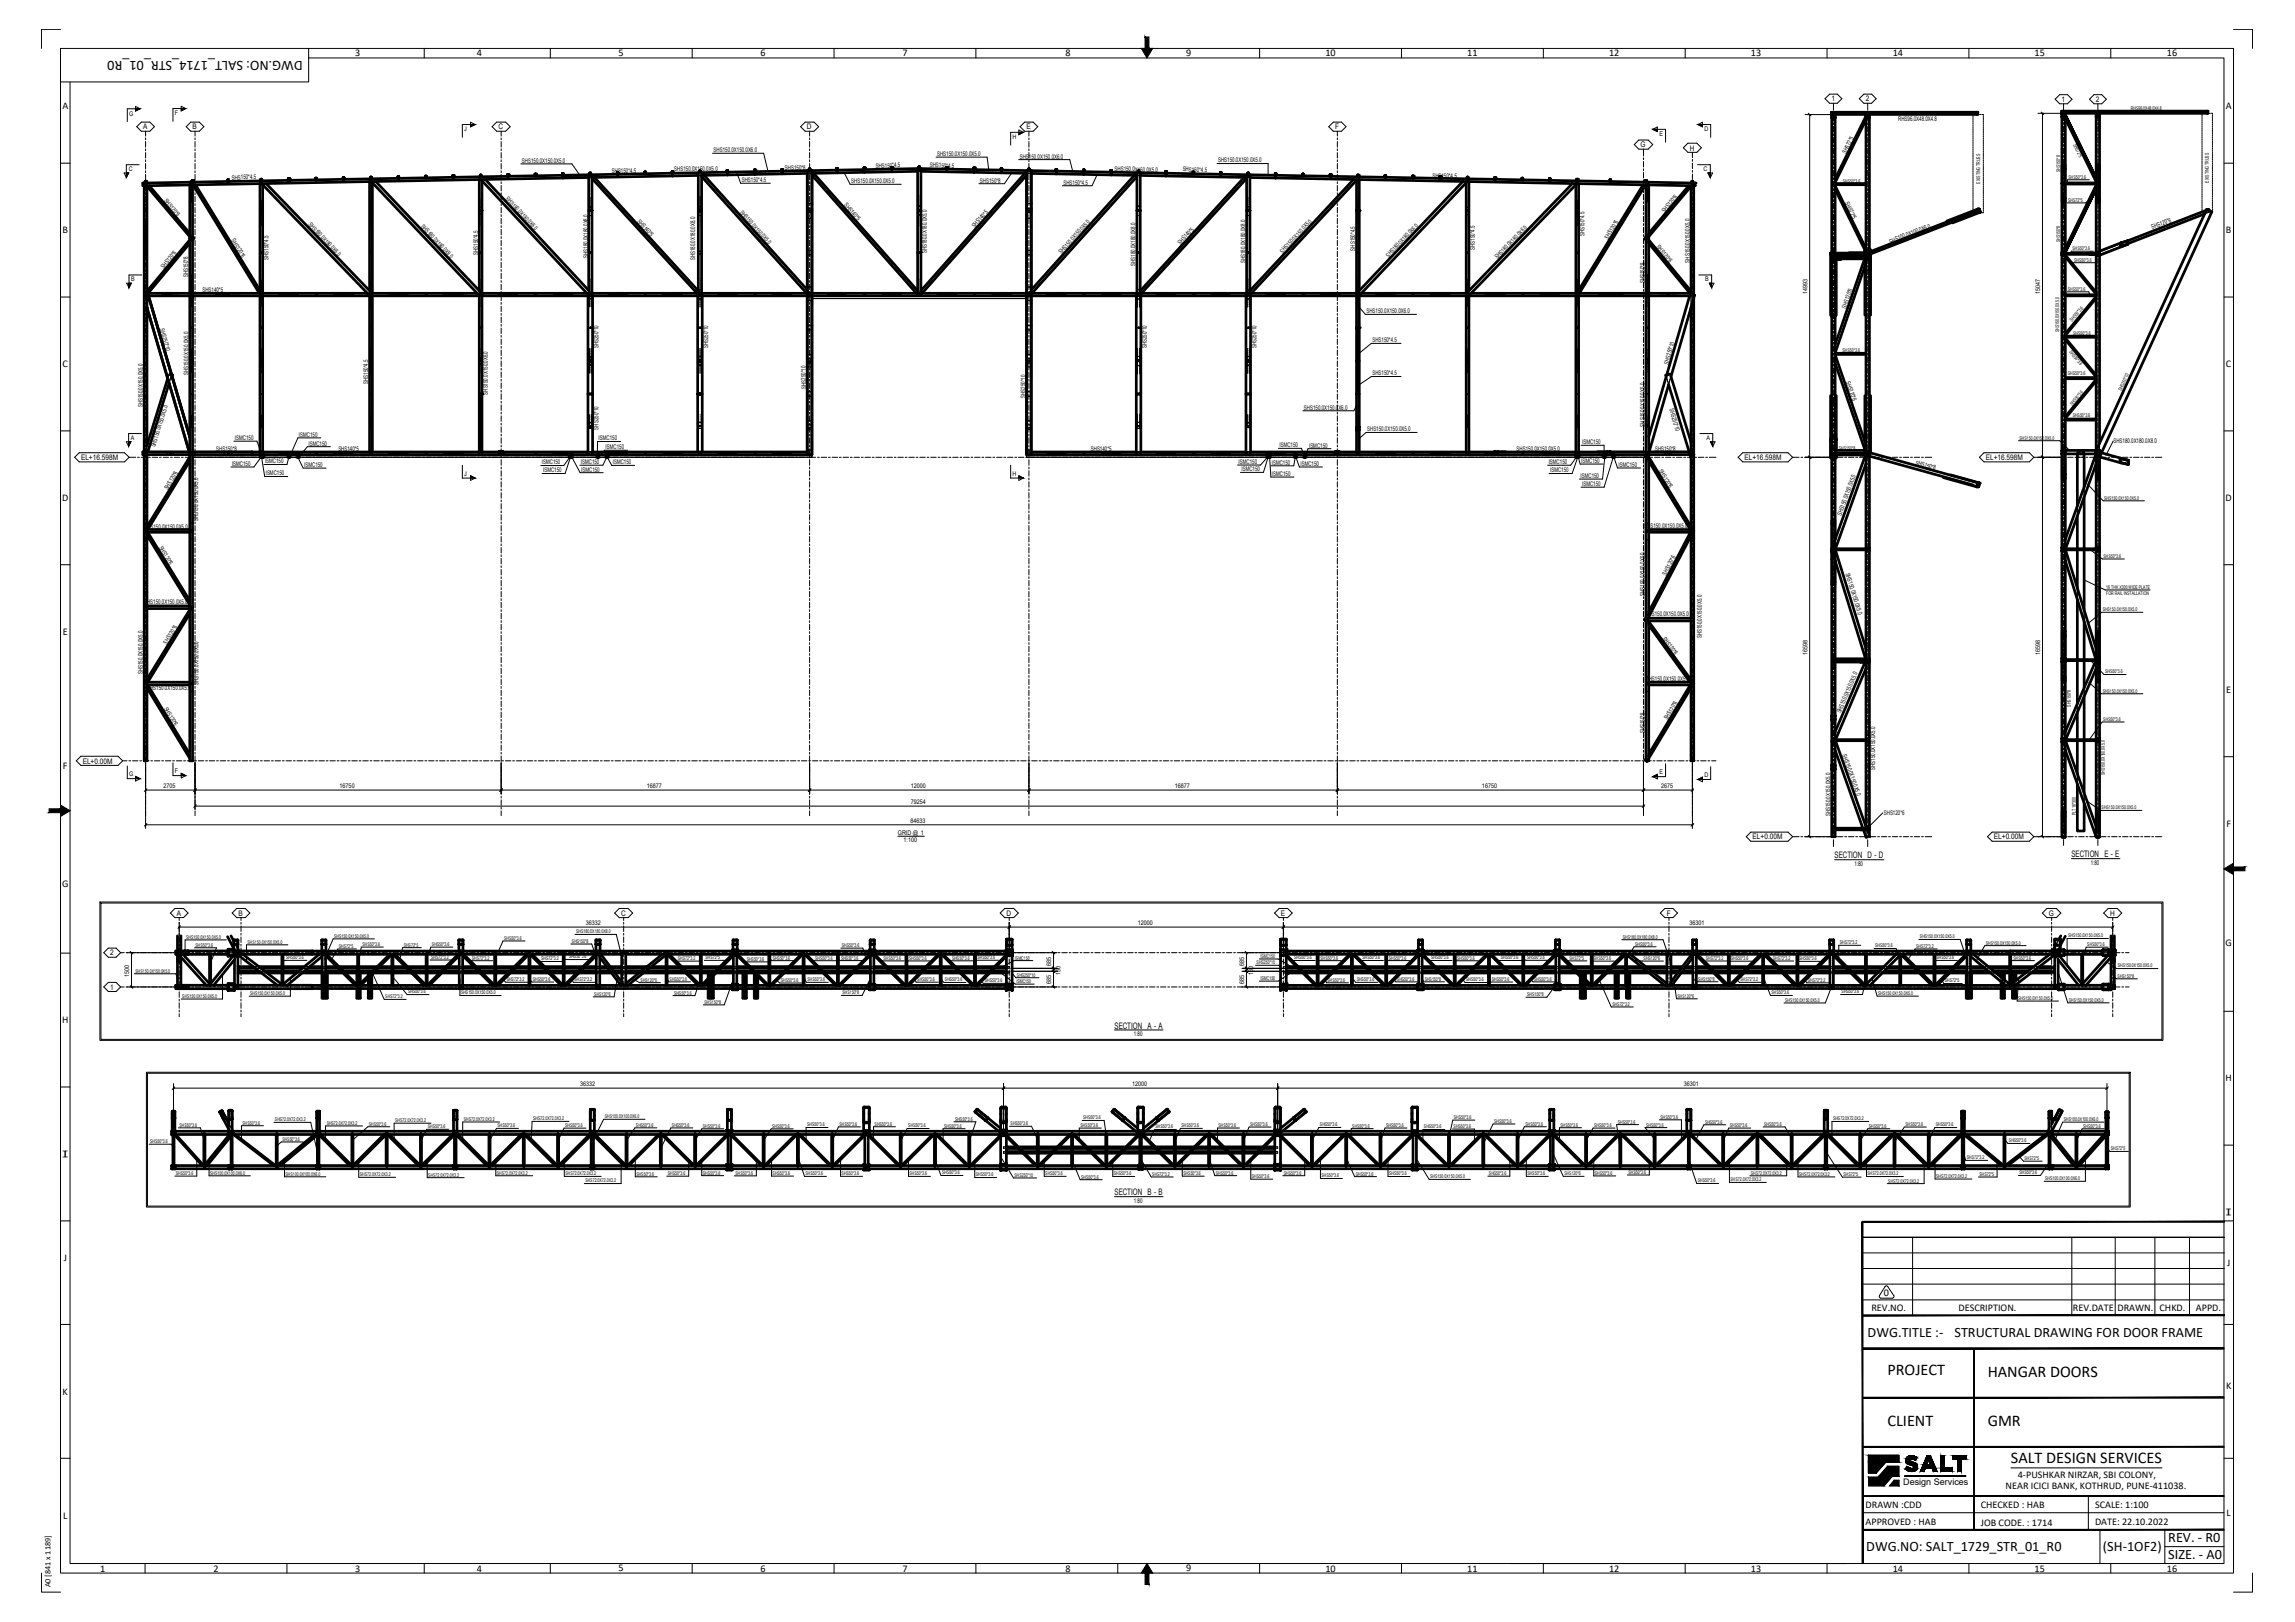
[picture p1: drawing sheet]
<svg xmlns="http://www.w3.org/2000/svg" width="841mm" height="594mm" viewBox="0 0 841 594" stroke-linecap="round" stroke-linejoin="round" font-family="sans-serif">
<defs><g id="words">
<g font-size="6">
<text x="691.7" y="503.5">PROJECT</text>
<text x="728.4" y="504.4">HANGAR DOORS</text>
<text x="691.7" y="522.4">CLIENT</text>
<text x="728.4" y="522.4">GMR</text>
<text x="736.9" y="536">SALT DESIGN SERVICES</text>
</g>
<g font-size="5.2">
<text x="110.9" y="22.2" transform="rotate(-180 110.9 22.2)">DWG.NO: SALT_1714_STR_01_R0</text>
<text x="684.4" y="489.7">DWG.TITLE :-</text>
<text x="716.2" y="489.7">STRUCTURAL DRAWING FOR DOOR FRAME</text>
<text x="683.9" y="568">DWG.NO: SALT_1729_STR_01_R0</text>
<text x="770.7" y="568">(SH-1OF2)</text>
<text x="794.6" y="564.9">REV. - R0</text>
<text x="794.6" y="571.1">SIZE. - A0</text>
</g>
<g font-size="3.7">
<text x="130.2" y="20.7">3</text>
<text x="174.7" y="20.7">4</text>
<text x="226.7" y="20.6">5</text>
<text x="278.7" y="20.7">6</text>
<text x="330.7" y="20.7">7</text>
<text x="390.5" y="20.7">8</text>
<text x="434.7" y="20.7">9</text>
<text x="485.7" y="20.7">10</text>
<text x="537.7" y="20.7">11</text>
<text x="589.7" y="20.7">12</text>
<text x="641.6" y="20.7">13</text>
<text x="693.6" y="20.7">14</text>
<text x="745.6" y="20.7">15</text>
<text x="794.1" y="20.7">16</text>
<text x="22.9" y="39.9">A</text>
<text x="815.7" y="39.9">A</text>
<text x="22.9" y="85.4">B</text>
<text x="815.7" y="85.4">B</text>
<text x="22.9" y="134.5">C</text>
<text x="815.7" y="134.5">C</text>
<text x="22.8" y="183.5">D</text>
<text x="815.6" y="183.5">D</text>
<text x="23" y="232.5">E</text>
<text x="815.8" y="253.8">E</text>
<text x="23.1" y="281.6">F</text>
<text x="815.9" y="302.9">F</text>
<text x="22.7" y="325.1">G</text>
<text x="815.6" y="346.3">G</text>
<text x="22.8" y="374.8">H</text>
<text x="815.6" y="396.1">H</text>
<text x="23" y="423.8">T</text>
<text x="24.8" y="421.5" transform="rotate(-180 24.8 421.5)">T</text>
<text x="817.6" y="442.8" transform="rotate(-180 817.6 442.8)">T</text>
<text x="815.8" y="445.1">T</text>
<text x="23.3" y="461.8">J</text>
<text x="816.1" y="463.7">J</text>
<text x="690.4" y="474.6">0</text>
<text x="685.8" y="480.1">REV.NO.</text>
<text x="717.7" y="480.1">DESCRIPTION.</text>
<text x="759.6" y="480.1">REV.DATE</text>
<text x="776" y="480.1">DRAWN.</text>
<text x="791.4" y="480.1">CHKD.</text>
<text x="804.7" y="480.1">APPD.</text>
<text x="815.8" y="508.8">K</text>
<text x="23" y="510.8">K</text>
<text x="735" y="545.4">NEAR ICICI BANK, KOTHRUD, PUNE-411038.</text>
<text x="739.5" y="541.4">4-PUSHKAR NIRZAR, SBI COLONY,</text>
<text x="23.1" y="556.3">L</text>
<text x="683.7" y="552.5">DRAWN :CDD</text>
<text x="725.9" y="552.5">CHECKED : HAB</text>
<text x="767.8" y="552.5">SCALE: 1:100</text>
<text x="815.9" y="555.3">L</text>
<text x="683.7" y="558.5">APPROVED : HAB</text>
<text x="725.9" y="558.7">JOB CODE. : 1714</text>
<text x="767.8" y="558.5">DATE: 22.10.2022</text>
<text x="36.7" y="575.6">1</text>
<text x="78.2" y="575.6">2</text>
<text x="130.2" y="575.6">3</text>
<text x="174.7" y="575.6">4</text>
<text x="226.7" y="575.6">5</text>
<text x="278.7" y="575.6">6</text>
<text x="330.7" y="575.6">7</text>
<text x="390.5" y="575.6">8</text>
<text x="434.7" y="575.5">9</text>
<text x="485.7" y="575.6">10</text>
<text x="537.7" y="575.6">11</text>
<text x="589.7" y="575.6">12</text>
<text x="641.6" y="575.6">13</text>
<text x="693.6" y="575.6">14</text>
<text x="745.6" y="575.6">15</text>
<text x="794.1" y="575.6">16</text>
</g>
<g font-size="3.3">
<text x="672.3" y="314.4">SECTION D - D</text>
<text x="759.1" y="314">SECTION E - E</text>
<text x="408.4" y="376.7">SECTION A - A</text>
<text x="408.4" y="437.8">SECTION B - B</text>
<text x="697.5" y="544">Design Services</text>
</g>
<text font-size="3" x="18.5" y="581.4" transform="rotate(-90 18.5 581.4)">A0 [841 x 1189]</text>
<g font-size="2.8">
<text x="671.1" y="37.1">1</text>
<text x="683.7" y="37.1">2</text>
<text x="755.5" y="37.4">1</text>
<text x="768" y="37.4">2</text>
<text x="52.5" y="47.4">A</text>
<text x="70.6" y="47.4">B</text>
<text x="182.7" y="47.4">C</text>
<text x="295.7" y="47.4">D</text>
<text x="376.2" y="47.4">E</text>
<text x="489.3" y="47.4">F</text>
<text x="601.2" y="54">G</text>
<text x="619.2" y="55.1">H</text>
<text x="29.7" y="168.5">EL+16.598M</text>
<text x="639.3" y="168.5">EL+16.598M</text>
<text x="727.7" y="168.5">EL+16.598M</text>
<text x="30.3" y="279.7">EL+0.00M</text>
<text x="642.3" y="307.4">EL+0.00M</text>
<text x="730.7" y="307.4">EL+0.00M</text>
<text x="64.8" y="335.4">A</text>
<text x="87.4" y="335.4">B</text>
<text x="227.6" y="335.4">C</text>
<text x="368.9" y="335.4">D</text>
<text x="469.4" y="335.4">E</text>
<text x="610.8" y="335.4">F</text>
<text x="750.8" y="335.4">G</text>
<text x="773.3" y="335.4">H</text>
<text x="40.4" y="349.9">2</text>
<text x="40.4" y="362.5">1</text>
</g>
<g font-size="2.3">
<text x="47.3" y="42.3">G</text>
<text x="64.1" y="42.3">F</text>
<text x="695.6" y="44.2">RHS96.0X48.0X4.8</text>
<text x="170.1" y="48.1">J</text>
<text x="371" y="51">H</text>
<text x="608.2" y="49.9">E</text>
<text x="624.6" y="48.1">D</text>
<text x="191.3" y="59.6">SHS150.0X150.0X5.0</text>
<text x="261.5" y="55.7">SHS150.0X150.0X6.0</text>
<text x="343.4" y="57.1">SHS150.0X150.0X5.0</text>
<text x="373.7" y="58.1">SHS150.0X150.0X6.0</text>
<text x="446.4" y="59.5">SHS150.0X150.0X5.0</text>
<text x="676.5" y="56.4" transform="rotate(-64 676.5 56.4)">SHS72*5</text>
<text x="47.2" y="62.7">C</text>
<text x="84.9" y="65.8" transform="rotate(-1 84.9 65.8)">SHS150*4.5</text>
<text x="224.2" y="63.5" transform="rotate(-1 224.2 63.5)">SHS150*4.5</text>
<text x="247.1" y="62.7" transform="rotate(-1 247.1 62.7)">SHS150.0X150.0X5.0</text>
<text x="287.6" y="62.3" transform="rotate(-1 287.6 62.3)">SHS150*8</text>
<text x="320.9" y="61.4" transform="rotate(-1 320.9 61.4)">SHS150*4.5</text>
<text x="340.7" y="61.3" transform="rotate(1 340.7 61.3)">SHS150*4.5</text>
<text x="408.4" y="62.7" transform="rotate(1 408.4 62.7)">SHS150.0X150.0X5.0</text>
<text x="433.4" y="62.8" transform="rotate(1 433.4 62.8)">SHS150*4.5</text>
<text x="524.9" y="65" transform="rotate(1 524.9 65)">SHS150*4.5</text>
<text x="624.3" y="62.7">C</text>
<text x="271.8" y="66.7">SHS150*4.5</text>
<text x="311.9" y="67.1">SHS150.0X150.0X5.0</text>
<text x="359.1" y="66.9">SHS150*8</text>
<text x="389.7" y="67.6">SHS150*4.5</text>
<text x="60" y="73.7" transform="rotate(50 60 73.7)">SHS120*6</text>
<text x="185.2" y="72.9" transform="rotate(47 185.2 72.9)">SHS180.0X180.0X6.0</text>
<text x="270.9" y="77.9" transform="rotate(48 270.9 77.9)">SHS150.0X150.0X5.0</text>
<text x="309.2" y="75.2" transform="rotate(48 309.2 75.2)">SHS140*5</text>
<text x="676" y="74.4" transform="rotate(64 676 74.4)">SHS72*5</text>
<text x="112.9" y="82.4" transform="rotate(46 112.9 82.4)">SHS180.0X180.0X6.0</text>
<text x="154.1" y="83.1" transform="rotate(46 154.1 83.1)">SHS180.0X180.0X8.0</text>
<text x="233.4" y="81.3" transform="rotate(48 233.4 81.3)">SHS140*5</text>
<text x="357.2" y="83.5" transform="rotate(-48 357.2 83.5)">SHS140*5</text>
<text x="610.1" y="78" transform="rotate(-50 610.1 78)">SHS120*6</text>
<text x="788.7" y="83.9" transform="rotate(-20 788.7 83.9)">SHS120*6</text>
<text x="84.7" y="88.1" transform="rotate(59 84.7 88.1)">SHS120*6</text>
<text x="432.6" y="89.7" transform="rotate(-47 432.6 89.7)">SHS140*5</text>
<text x="580.6" y="86.6" transform="rotate(-90 580.6 86.6)">SHS150*4.5</text>
<text x="589.3" y="87.7" transform="rotate(-59 589.3 87.7)">SHS120*6</text>
<text x="692.8" y="89.2" transform="rotate(-21 692.8 89.2)">SHS100.0X100.0X6.0</text>
<text x="98.4" y="95.3" transform="rotate(-90 98.4 95.3)">SHS150*4.5</text>
<text x="175.2" y="93.3" transform="rotate(-90 175.2 93.3)">SHS150*4.5</text>
<text x="215.6" y="94.4" transform="rotate(-90 215.6 94.4)">SHS180.0X180.0X8.0</text>
<text x="254.8" y="95.4" transform="rotate(-90 254.8 95.4)">SHS180.0X180.0X8.0</text>
<text x="339.6" y="92.8" transform="rotate(-90 339.6 92.8)">SHS180.0X180.0X5.0</text>
<text x="389" y="93.2" transform="rotate(-48 389 93.2)">SHS150.0X150.0X5.0</text>
<text x="470.1" y="92.9" transform="rotate(-47 470.1 92.9)">SHS150.0X150.0X5.0</text>
<text x="496.6" y="91.8" transform="rotate(-90 496.6 91.8)">SHS150*4.5</text>
<text x="509" y="94.4" transform="rotate(-47 509 94.4)">SHS180.0X180.0X6.0</text>
<text x="540.4" y="91.5" transform="rotate(-90 540.4 91.5)">SHS150*4.5</text>
<text x="548.8" y="95" transform="rotate(-46 548.8 95)">SHS180.0X180.0X6.0</text>
<text x="606.9" y="90.4" transform="rotate(51 606.9 90.4)">SHS120*6</text>
<text x="60" y="98.5" transform="rotate(-50 60 98.5)">SHS120*6</text>
<text x="69" y="101.6" transform="rotate(-90 69 101.6)">SHS150*8</text>
<text x="416.2" y="97.5" transform="rotate(-90 416.2 97.5)">SHS180.0X180.0X8.0</text>
<text x="456.4" y="96.4" transform="rotate(-90 456.4 96.4)">SHS180.0X180.0X8.0</text>
<text x="619.2" y="96.2" transform="rotate(-90 619.2 96.2)">SHS150.0X150.0X5.0</text>
<text x="48.1" y="103.1">B</text>
<text x="74.2" y="107">SHS140*5</text>
<text x="602.7" y="103.8" transform="rotate(-90 602.7 103.8)">SHS150*8</text>
<text x="624.9" y="103.1">B</text>
<text x="662.3" y="107.8" transform="rotate(-90 662.3 107.8)">14993</text>
<text x="747.6" y="107.6" transform="rotate(-90 747.6 107.6)">15047</text>
<text x="676.5" y="113.1" transform="rotate(-71 676.5 113.1)">SHS120*6</text>
<text x="500.8" y="114.7">SHS150.0X150.0X6.0</text>
<text x="58.5" y="120.5" transform="rotate(74 58.5 120.5)">SHS250*10</text>
<text x="502.9" y="125.4">SHS150*4.5</text>
<text x="219.3" y="127.6" transform="rotate(-90 219.3 127.6)">SHS250*10</text>
<text x="259.5" y="127.6" transform="rotate(-90 259.5 127.6)">SHS250*10</text>
<text x="420.2" y="127.6" transform="rotate(-90 420.2 127.6)">SHS250*10</text>
<text x="460.4" y="127.6" transform="rotate(-90 460.4 127.6)">SHS250*10</text>
<text x="69.1" y="137.5" transform="rotate(-90 69.1 137.5)">SHS150.0X150.0X5.0</text>
<text x="502.9" y="137.5">SHS150*4.5</text>
<text x="611.4" y="133.5" transform="rotate(-74 611.4 133.5)">SHS250*10</text>
<text x="135" y="140.6" transform="rotate(-90 135 140.6)">SHS150*4.5</text>
<text x="295.4" y="142.4" transform="rotate(-90 295.4 142.4)">SHS250*10</text>
<text x="676.4" y="139.8" transform="rotate(71 676.4 139.8)">SHS120*6</text>
<text x="52.4" y="149.2" transform="rotate(-90 52.4 149.2)">SHS150.0X150.0X5.0</text>
<text x="178.8" y="144.5" transform="rotate(-90 178.8 144.5)">SHS150.0X150.0X6.0</text>
<text x="375.7" y="145.7" transform="rotate(-90 375.7 145.7)">SHS250*10</text>
<text x="611.8" y="149.9" transform="rotate(74 611.8 149.9)">SHS250*10</text>
<text x="477.9" y="150.1">SHS150.0X150.0X6.0</text>
<text x="48" y="161.1">A</text>
<text x="86.1" y="161.2">ISMC150</text>
<text x="109.6" y="160">ISMC150</text>
<text x="219.3" y="157.3" transform="rotate(-90 219.3 157.3)">SHS250*10</text>
<text x="219.4" y="161.3">ISMC150</text>
<text x="501" y="158">SHS150.0X150.0X5.0</text>
<text x="602.7" y="156.2" transform="rotate(-90 602.7 156.2)">SHS150.0X150.0X5.0</text>
<text x="625.3" y="161.1">A</text>
<text x="56.8" y="163.9" transform="rotate(-73 56.8 163.9)">SHS150.0X150.0X5.0</text>
<text x="79.2" y="165">SHS150*8</text>
<text x="113" y="163.2">ISMC150</text>
<text x="124" y="165.1">SHS140*5</text>
<text x="221.9" y="164.5">ISMC150</text>
<text x="399.7" y="165.1">SHS140*5</text>
<text x="468.9" y="163.8">ISMC150</text>
<text x="479.7" y="163.9">ISMC150</text>
<text x="555.8" y="165.3">SHS150.0X150.0X5.0</text>
<text x="579.8" y="162.7">ISMC150</text>
<text x="606.5" y="165.1">SHS150*8</text>
<text x="774.5" y="162.4">SHS180.0X180.0X8.0</text>
<text x="85" y="170.6">ISMC150</text>
<text x="97.1" y="169.7">ISMC150</text>
<text x="111.5" y="171">ISMC150</text>
<text x="198.6" y="170.1">ISMC150</text>
<text x="199" y="173">ISMC150</text>
<text x="212.9" y="170">ISMC150</text>
<text x="213" y="172.7">ISMC150</text>
<text x="224.6" y="170.1">ISMC150</text>
<text x="453.9" y="169.9">ISMC150</text>
<text x="455" y="172.6">ISMC150</text>
<text x="466.1" y="170.2">ISMC150</text>
<text x="476.6" y="170.6">ISMC150</text>
<text x="567.6" y="170">ISMC150</text>
<text x="568.1" y="173">ISMC150</text>
<text x="579.5" y="169.6">ISMC150</text>
<text x="593.2" y="171">ISMC150</text>
<text x="607.8" y="172.4" transform="rotate(59 607.8 172.4)">SHS120*6</text>
<text x="701.9" y="170.1" transform="rotate(15 701.9 170.1)">SHS150*8</text>
<text x="61.5" y="179.6" transform="rotate(-59 61.5 179.6)">SHS120*6</text>
<text x="97.4" y="174.1">ISMC150</text>
<text x="170.1" y="174.3">J</text>
<text x="371" y="174.3">H</text>
<text x="466.1" y="174.3">ISMC150</text>
<text x="579.2" y="175.1">ISMC150</text>
<text x="579.8" y="178">ISMC150</text>
<text x="72.6" y="190.9" transform="rotate(-90 72.6 190.9)">SHS150.0X150.0X5.0</text>
<text x="674.8" y="189.1" transform="rotate(-70 674.8 189.1)">SHS150.0X150.0X5.0</text>
<text x="52.9" y="193.7">SHS150.0X150.0X5.0</text>
<text x="602.5" y="193.2">SHS150.0X150.0X5.0</text>
<text x="58.2" y="200.6" transform="rotate(58 58.2 200.6)">SHS120*6</text>
<text x="610.6" y="210.9" transform="rotate(-62 610.6 210.9)">SHS120*6</text>
<text x="676.3" y="210.1" transform="rotate(73 676.3 210.1)">SHS150.0X150.0X5.0</text>
<text x="52.8" y="221.3">SHS150.0X150.0X5.0</text>
<text x="602.7" y="218.2" transform="rotate(-90 602.7 218.2)">SHS150.0X150.0X5.0</text>
<text x="603.1" y="225.7">SHS150.0X150.0X5.0</text>
<text x="609.2" y="233.9" transform="rotate(54 609.2 233.9)">SHS120*6</text>
<text x="623.6" y="233.8" transform="rotate(-90 623.6 233.8)">SHS150.0X150.0X5.0</text>
<text x="61.1" y="236.1" transform="rotate(-59 61.1 236.1)">SHS120*6</text>
<text x="662.3" y="240.1" transform="rotate(-90 662.3 240.1)">16598</text>
<text x="747.6" y="240.1" transform="rotate(-90 747.6 240.1)">16598</text>
<text x="52.4" y="247" transform="rotate(-90 52.4 247)">SHS150.0X150.0X5.0</text>
<text x="72.8" y="250.8" transform="rotate(-90 72.8 250.8)">SHS150.0X150.0X5.0</text>
<text x="603.1" y="249.5">SHS150.0X150.0X5.0</text>
<text x="53.9" y="252.8">SHS150.0X150.0X5.0</text>
<text x="60" y="259.6" transform="rotate(59 60 259.6)">SHS120*6</text>
<text x="611.1" y="263.9" transform="rotate(-59 611.1 263.9)">SHS120*6</text>
<text x="674.6" y="261.2" transform="rotate(-67 674.6 261.2)">SHS150.0X150.0X5.0</text>
<text x="602.7" y="268.5" transform="rotate(-90 602.7 268.5)">SHS150*8</text>
<text x="675.1" y="276.6" transform="rotate(70 675.1 276.6)">SHS150.0X150.0X5.0</text>
<text x="47.3" y="284.4">G</text>
<text x="64.1" y="283.3">F</text>
<text x="608.2" y="283.6">E</text>
<text x="624.6" y="284.6">D</text>
<text x="687.2" y="282" transform="rotate(-90 687.2 282)">SHS150.0X150.0X5.0</text>
<text x="59.9" y="288.5">2705</text>
<text x="124.5" y="288.5">16750</text>
<text x="237.1" y="288.5">16877</text>
<text x="333.8" y="288.5">12000</text>
<text x="430.5" y="288.5">16877</text>
<text x="543.1" y="288.5">16750</text>
<text x="608.7" y="288.5">2675</text>
<text x="333.8" y="294.4">79254</text>
<text x="670.8" y="299" transform="rotate(-90 670.8 299)">SHS150.0X150.0X5.0</text>
<text x="690.3" y="298.6">SHS120*6</text>
<text x="329" y="305.8">GRID @ 1</text>
<text x="333.7" y="301.3">84633</text>
<text x="331.1" y="308.5">1:100</text>
<text x="679.5" y="317.1">1:80</text>
<text x="766.2" y="316.7">1:80</text>
<text x="214.7" y="338.7">36332</text>
<text x="417" y="338.7">12000</text>
<text x="619.2" y="338.7">36301</text>
<text x="385.2" y="353.7" transform="rotate(-90 385.2 353.7)">685</text>
<text x="455.9" y="353.7" transform="rotate(-90 455.9 353.7)">685</text>
<text x="47.3" y="357.7" transform="rotate(-90 47.3 357.7)">1500</text>
<text x="388.6" y="357.1" transform="rotate(-90 388.6 357.1)">130</text>
<text x="459.3" y="357.1" transform="rotate(-90 459.3 357.1)">130</text>
<text x="385.2" y="360.5" transform="rotate(-90 385.2 360.5)">685</text>
<text x="455.9" y="360.5" transform="rotate(-90 455.9 360.5)">685</text>
<text x="415.5" y="379.4">1:80</text>
<text x="212.6" y="397.7">36332</text>
<text x="414.9" y="397.7">12000</text>
<text x="617.1" y="397.7">36301</text>
<text x="415.5" y="440.5">1:80</text>
</g>
<g font-size="1.9">
<text x="780.9" y="40.2">RHS96.0X48.0X4.8</text>
<text x="759.7" y="53.1" transform="rotate(64 759.7 53.1)">SHS72*5</text>
<text x="754.9" y="63" transform="rotate(-90 754.9 63)">SHS150*8</text>
<text x="758" y="65.4">SHS50*3.6</text>
<text x="675.3" y="66.9">SHS50*3.6</text>
<text x="725.7" y="67.2" transform="rotate(-90 725.7 67.2)">EXISTING TRUSS</text>
<text x="809.4" y="66.8" transform="rotate(-90 809.4 66.8)">EXISTING TRUSS</text>
<text x="757.9" y="73.9">SHS72*5</text>
<text x="754.9" y="88.8" transform="rotate(-90 754.9 88.8)">SHS150*8</text>
<text x="759.5" y="91.6">SHS50*3.6</text>
<text x="760.1" y="95.8">SHS50*3.6</text>
<text x="757.8" y="106.5">SHS50*3.6</text>
<text x="759.4" y="117.8" transform="rotate(-49 759.4 117.8)">SHS50*3.6</text>
<text x="754.6" y="121.6" transform="rotate(-90 754.6 121.6)">SHS150.0X150.0X5.0</text>
<text x="759.7" y="122.6">SHS50*3.6</text>
<text x="675.2" y="128.9">SHS50*3.6</text>
<text x="758.2" y="129" transform="rotate(50 758.2 129)">SHS50*3.6</text>
<text x="757.8" y="137.4">SHS50*3.6</text>
<text x="777.4" y="143.4" transform="rotate(-65 777.4 143.4)">SHS250*10</text>
<text x="759.4" y="148.7" transform="rotate(-49 759.4 148.7)">SHS50*3.6</text>
<text x="759.6" y="152.7">SHS50*3.6</text>
<text x="740.1" y="161">SHS150.0X150.0X5.0</text>
<text x="673.9" y="164.7">SHS150*8</text>
<text x="771.1" y="183">SHS150.0X150.0X5.0</text>
<text x="770.8" y="204.3">SHS50*3.6</text>
<text x="771.9" y="215.7">16 THK X300 WIDE PLATE</text>
<text x="771.9" y="217.8">FOR RAIL INSTALLATION</text>
<text x="770.5" y="223.9">SHS150.0X150.0X5.0</text>
<text x="771.4" y="246.7">SHS50*3.6</text>
<text x="770.5" y="253.7">SHS150.0X150.0X5.0</text>
<text x="758.8" y="258.8" transform="rotate(-90 758.8 258.8)">SHS150*8</text>
<text x="770.8" y="264">SHS50*3.6</text>
<text x="771.4" y="283.9" transform="rotate(-90 771.4 283.9)">SHS150.0X150.0X5.0</text>
<text x="760.7" y="298.5" transform="rotate(-90 760.7 298.5)">PLT16*300</text>
<text x="770.2" y="296.4">SHS150.0X150.0X5.0</text>
<text x="211.1" y="341.8">SHS180.0X180.0X8.0</text>
<text x="68.2" y="343.9">SHS150.0X150.0X5.0</text>
<text x="71.7" y="346.7">SHS50*3.6</text>
<text x="90.7" y="345.7">SHS150.0X150.0X5.0</text>
<text x="122.5" y="343.5">SHS150.0X150.0X5.0</text>
<text x="124.2" y="347.2">SHS72*5</text>
<text x="132.8" y="346.5">SHS50*3.6</text>
<text x="147.9" y="346.7">SHS72*5</text>
<text x="158.3" y="346.5">SHS50*3.6</text>
<text x="184.7" y="344.2">SHS50*3.6</text>
<text x="209.6" y="345.4">SHS150*8</text>
<text x="308.5" y="346.9">SHS50*3.6</text>
<text x="594.7" y="343.8">SHS180.0X180.0X8.0</text>
<text x="599.2" y="346.4">SHS50*3.6</text>
<text x="674.2" y="345.8">SHS72*3.2</text>
<text x="687.2" y="347">SHS50*3.6</text>
<text x="702.2" y="347.2">SHS72*3.2</text>
<text x="703.6" y="343.7">SHS150.0X150.0X5.0</text>
<text x="727.7" y="345.9">SHS150.0X150.0X5.0</text>
<text x="757.9" y="343.3">SHS150.0X150.0X5.0</text>
<text x="764.9" y="346.5">SHS50*3.6</text>
<text x="104.9" y="351.3">SHS50*3.6</text>
<text x="158" y="351.2">SHS72*3.2</text>
<text x="172.9" y="351.5">SHS72*3.2</text>
<text x="198.3" y="351.7">SHS72*3.2</text>
<text x="208.5" y="351">SHS50*3.6</text>
<text x="248.4" y="351.6">SHS72*3.2</text>
<text x="258.5" y="351.3">SHS72*5</text>
<text x="273.6" y="351.9">SHS50*3.6</text>
<text x="283.2" y="351.5">SHS50*3.6</text>
<text x="298.7" y="351.5">SHS50*3.6</text>
<text x="308.2" y="351.4">SHS50*3.6</text>
<text x="323.8" y="351.5">SHS50*3.6</text>
<text x="333.2" y="351.6">SHS50*3.6</text>
<text x="348.9" y="351.5">SHS50*3.6</text>
<text x="358.2" y="351.3">SHS50*3.6</text>
<text x="372" y="351.4">ISMC150</text>
<text x="460.5" y="353.1">SHS250*10</text>
<text x="461.9" y="350.8">ISMC150</text>
<text x="474.3" y="351.4">SHS50*3.6</text>
<text x="483.9" y="351.5">SHS50*3.6</text>
<text x="499.3" y="351.4">SHS50*3.6</text>
<text x="508.9" y="351.4">SHS50*3.6</text>
<text x="524.5" y="351.4">SHS50*3.6</text>
<text x="534" y="351.5">SHS50*3.6</text>
<text x="550" y="351.4">SHS50*3.6</text>
<text x="559.6" y="351.3">SHS50*3.6</text>
<text x="575.1" y="351.5">SHS72*5</text>
<text x="584" y="351.6">SHS50*3.6</text>
<text x="602.3" y="351.6">SHS120*6</text>
<text x="625.1" y="351.6">SHS72*3.2</text>
<text x="634.3" y="351.6">SHS50*3.6</text>
<text x="649.7" y="351.6">SHS72*3.2</text>
<text x="659.4" y="351.7">SHS50*3.6</text>
<text x="709.6" y="351.4">SHS50*3.6</text>
<text x="737.9" y="351.4">SHS50*3.6</text>
<text x="49.6" y="356.3">SHS150.0X150.0X5.0</text>
<text x="185.7" y="359.3">SHS72*3.2</text>
<text x="195.3" y="359.3">SHS50*3.6</text>
<text x="210.5" y="359.4">SHS72*3.2</text>
<text x="234.8" y="359.5">SHS120*6</text>
<text x="245.4" y="359.2">SHS50*3.6</text>
<text x="286.2" y="359.6">SHS50*3.6</text>
<text x="295.9" y="359.4">SHS50*3.6</text>
<text x="336.2" y="359.3">SHS50*3.6</text>
<text x="346.3" y="359.4">SHS50*3.6</text>
<text x="360.9" y="359.8">SHS50*3.6</text>
<text x="372.7" y="357.7">SHS250*10</text>
<text x="461.9" y="358.9">ISMC150</text>
<text x="486.5" y="359.6">SHS50*3.6</text>
<text x="497.2" y="359.4">SHS50*3.6</text>
<text x="511.9" y="359.2">SHS50*3.6</text>
<text x="522.1" y="359.2">SHS150*8</text>
<text x="537.3" y="359.5">SHS50*3.6</text>
<text x="546.7" y="359.3">SHS50*3.6</text>
<text x="562.2" y="359.2">SHS50*3.6</text>
<text x="622.4" y="359.2">SHS150*8</text>
<text x="637.8" y="359.4">SHS72*3.2</text>
<text x="662.5" y="359.6">SHS72*3.2</text>
<text x="712.7" y="359.8">SHS72*5</text>
<text x="776" y="358.1">SHS150*8</text>
<text x="776.1" y="354.4">SHS150.0X150.0X5.0</text>
<text x="66.8" y="365.5">SHS150.0X150.0X5.0</text>
<text x="91.7" y="364.5">SHS150.0X150.0X5.0</text>
<text x="141.2" y="365.6">SHS72*3.2</text>
<text x="149.6" y="363.9">SHS50*3.6</text>
<text x="168.9" y="364.2">SHS150.0X150.0X5.0</text>
<text x="217.8" y="364.7">SHS120*6</text>
<text x="247" y="364.3">SHS50*3.6</text>
<text x="308.7" y="364.2">SHS150*8</text>
<text x="372.5" y="360">ISMC150</text>
<text x="559.6" y="364.8">SHS150*8</text>
<text x="614.8" y="365.4">SHS120*6</text>
<text x="649.2" y="364.2">SHS50*3.6</text>
<text x="674.9" y="363.9">SHS50*3.6</text>
<text x="688.3" y="364.4">SHS150.0X150.0X5.0</text>
<text x="258.2" y="367.6">SHS150*8</text>
<text x="590.9" y="368.4">SHS72*3.2</text>
<text x="654.2" y="366.9">SHS150.0X150.0X5.0</text>
<text x="739.6" y="366.2">SHS150.0X150.0X5.0</text>
<text x="758.2" y="366.9">SHS150.0X150.0X5.0</text>
<text x="65.8" y="412.7">SHS50*3.6</text>
<text x="88.9" y="411.9">SHS50*3.6</text>
<text x="100.8" y="410.7">SHS72.0X72.0X3.2</text>
<text x="119.7" y="412">SHS72.0X72.0X3.2</text>
<text x="135.2" y="412.3">SHS50*3.6</text>
<text x="144.8" y="411">SHS72.0X72.0X3.2</text>
<text x="156.8" y="413.2">SHS50*3.6</text>
<text x="170" y="410.5">SHS72.0X72.0X3.2</text>
<text x="182.3" y="412.9">SHS50*3.6</text>
<text x="195.4" y="410.3">SHS72.0X72.0X3.2</text>
<text x="207.1" y="412.8">SHS50*3.6</text>
<text x="221.6" y="409.6">SHS100.0X100.0X6.0</text>
<text x="233.1" y="412.7">SHS50*3.6</text>
<text x="246.2" y="412.7">SHS50*3.6</text>
<text x="257.6" y="413">SHS50*3.6</text>
<text x="283" y="413.1">SHS50*3.6</text>
<text x="295.8" y="412.6">SHS50*3.6</text>
<text x="307.7" y="412.3">SHS50*3.6</text>
<text x="320.5" y="412.3">SHS50*3.6</text>
<text x="332.9" y="412.9">SHS50*3.6</text>
<text x="346" y="413">SHS50*3.6</text>
<text x="350" y="410.5">SHS50*3.6</text>
<text x="370.4" y="412.1">SHS50*3.6</text>
<text x="395.9" y="412.8">SHS50*3.6</text>
<text x="397" y="410">SHS50*3.6</text>
<text x="423.5" y="413.3">SHS50*3.6</text>
<text x="433" y="412.9">SHS50*3.6</text>
<text x="446.6" y="412.7">SHS50*3.6</text>
<text x="458.1" y="412.4">SHS50*3.6</text>
<text x="483.7" y="412.5">SHS50*3.6</text>
<text x="495.6" y="413">SHS50*3.6</text>
<text x="508" y="412.7">SHS50*3.6</text>
<text x="521.8" y="413.3">SHS50*3.6</text>
<text x="532.7" y="413.1">SHS50*3.6</text>
<text x="532.8" y="409.9">SHS50*3.6</text>
<text x="547.6" y="411.3">SHS50*3.6</text>
<text x="559" y="412.3">SHS50*3.6</text>
<text x="571.9" y="412.6">SHS50*3.6</text>
<text x="584.2" y="412.8">SHS50*3.6</text>
<text x="592.8" y="411.5">SHS50*3.6</text>
<text x="603.2" y="412.6">SHS50*3.6</text>
<text x="608.5" y="409.7">SHS50*3.6</text>
<text x="624.8" y="411.6">SHS50*3.6</text>
<text x="633.9" y="412.8">SHS50*3.6</text>
<text x="646.5" y="412.3">SHS50*3.6</text>
<text x="671.7" y="410.3">SHS72.0X72.0X3.2</text>
<text x="684.9" y="413">SHS50*3.6</text>
<text x="698.3" y="412.4">SHS50*3.6</text>
<text x="709.4" y="412.6">SHS50*3.6</text>
<text x="756.3" y="410.6">SHS100.0X100.0X6.0</text>
<text x="763.4" y="413">SHS50*3.6</text>
<text x="55" y="418.7">SHS50*3.6</text>
<text x="103.5" y="417.9">SHS50*3.6</text>
<text x="736.2" y="418.4">SHS50*3.6</text>
<text x="720.8" y="424.6">SHS72*3.2</text>
<text x="741.9" y="424.9">SHS72*5</text>
<text x="773.6" y="421.3">SHS72*5</text>
<text x="64.5" y="430.4">SHS50*3.6</text>
<text x="77" y="430.3">SHS100.0X100.0X6.0</text>
<text x="104.7" y="430.6">SHS100.0X100.0X6.0</text>
<text x="131.9" y="430.8">SHS72.0X72.0X3.2</text>
<text x="157" y="430.9">SHS72.0X72.0X3.2</text>
<text x="182.1" y="430.2">SHS72.0X72.0X3.2</text>
<text x="207.2" y="430.5">SHS72.0X72.0X3.2</text>
<text x="233.2" y="430.6">SHS50*3.6</text>
<text x="244.7" y="430.4">SHS50*3.6</text>
<text x="257.5" y="430.2">SHS50*3.6</text>
<text x="269.5" y="430.3">SHS50*3.6</text>
<text x="283.1" y="430.4">SHS50*3.6</text>
<text x="295.2" y="430.5">SHS50*3.6</text>
<text x="308.4" y="430.4">SHS50*3.6</text>
<text x="333.3" y="430.5">SHS50*3.6</text>
<text x="345.2" y="430.1">SHS50*3.6</text>
<text x="357.6" y="430.9">SHS50*3.6</text>
<text x="371.8" y="431">SHS250*10</text>
<text x="383.1" y="430.4">SHS50*3.6</text>
<text x="396.2" y="431.7">SHS50*3.6</text>
<text x="408.2" y="430.5">SHS50*3.6</text>
<text x="422.3" y="430.7">SHS72*3.2</text>
<text x="433.7" y="430.4">SHS50*3.6</text>
<text x="445.6" y="430.2">SHS50*3.6</text>
<text x="458.7" y="431.5">SHS50*3.6</text>
<text x="470.5" y="430.2">SHS50*3.6</text>
<text x="484.3" y="431.2">SHS50*3.6</text>
<text x="496.8" y="430.6">SHS50*3.6</text>
<text x="509.1" y="430.5">SHS50*3.6</text>
<text x="524.1" y="431.6">SHS150.0X150.0X5.0</text>
<text x="545.6" y="430.4">SHS50*3.6</text>
<text x="559.7" y="430.5">SHS50*3.6</text>
<text x="573.3" y="430.5">SHS120*6</text>
<text x="584.4" y="430.3">SHS50*3.6</text>
<text x="596.8" y="430">SHS50*3.6</text>
<text x="641.6" y="430.3">SHS72.0X72.0X3.2</text>
<text x="659.3" y="430.7">SHS72.0X72.0X3.2</text>
<text x="675.6" y="430.7">SHS72*5</text>
<text x="684.4" y="430.5">SHS72.0X72.0X3.2</text>
<text x="709.5" y="431.4">SHS72.0X72.0X3.2</text>
<text x="725.4" y="430.7">SHS72*5</text>
<text x="740.1" y="430.1">SHS50*3.6</text>
<text x="214.5" y="433.1">SHS72.0X72.0X3.2</text>
<text x="622.2" y="433">SHS50*3.6</text>
<text x="634.2" y="432.7">SHS72.0X72.0X3.2</text>
<text x="692" y="433.1">SHS72.0X72.0X3.2</text>
<text x="749.5" y="432.3">SHS100.0X100.0X6.0</text>
</g>
</g></defs>
<!-- layer: Part_H -->
<g fill="none" stroke="#000" stroke-width=".37">
<path d="M671.1 41.8h.1M671.1 41.2h.1M671.1 41.9h.7M671.1 41.1h.7M671.3 41.9v.6M671.3 42.7v.6M671.3 41.9h.1M671.3 43.6v.5M671.3 44.4v.5M671.3 45.2v.5M671.3 46v.5M671.3 46.8v.5"/>
<path d="M671.3 47.6v.5M671.3 48.4v.5M671.3 49.2v.5M671.3 50v.5M671.3 50.8v.5M671.3 51.6v.5M671.3 52.4v.5M671.3 53.2v.5M671.3 54v.5M671.3 54.8v.5M671.3 55.6v.5M671.3 56.4v.5"/>
<path d="M671.3 57.2v.5M671.3 58v.5M671.3 58.8v.5M671.3 59.5v.6M671.4 43.1h.1M671.4 43.1v.5M671.4 43.9v.5M671.4 44.7v.5M671.4 45.5v.5M671.4 46.3v.5M671.4 47.1v.5M671.4 47.9v.5"/>
<path d="M671.4 48.7v.5M671.4 43.1h.4M671.4 43.2h.1M672 43.1h.4M672 41.1h.6M672.3 43.1h.1M672.3 43.1v.5M672.3 43.9v.5M672.3 44.7v.5M672.3 45.5v.5M672.3 46.3v.5M672.3 47.1v.5"/>
<path d="M672.3 47.9v.5M672.3 48.7v.5M672.5 41.9h.1M672.5 42.8v.5M672.5 43.6v.5M672.5 44.4v.5M672.5 45.2v.5M672.5 46v.5M672.5 46.8v.5M672.5 47.6v.5M672.5 48.4v.5M672.5 49.2v.5"/>
<path d="M672.5 50v.5M672.5 50.8v.5M672.5 51.6v.5M672.5 52.4v.5M672.5 53.2v.5M672.5 54v.5M672.5 54.8v.5M672.5 55.6v.5M672.5 56.4v.5M672.5 57.2v.5M672.5 58v.5M672.5 58.8v.5"/>
<path d="M672.5 59.5v.6M672.5 41.9v.6M672.5 41.9v.5M672.5 42.7v.4M672.6 41.9h-.6M672.8 41.9h.6M672.8 41.1h.6M673.6 41.9h.6M673.6 41.1h.6M674.4 41.9h.6M674.4 41.1h.6M675.2 41.9h.6"/>
<path d="M675.2 41.1h.6M675.5 59.6l-.3 .4M675.8 58.9l-.2 .4M676 41.9h.5M676 41.1h.5M676.2 59.3l-.3 .5M676.2 58.1l-.3 .5M676.5 58.6l-.2 .5M676.5 57.4l-.2 .5M676.8 41.9h.5M676.8 41.1h.5M676.9 57.9l-.3 .5"/>
<path d="M676.9 56.7l-.3 .5M677.2 57.2l-.2 .5M677.2 56l-.2 .5M677.6 56.5l-.3 .4M677.6 55.3l-.3 .5M677.6 41.9h.6M677.6 41.1h.6M677.9 55.7l-.2 .5M677.9 54.6l-.2 .4M678.3 55l-.3 .5M678.3 53.8l-.3 .5M678.4 41.9h.5"/>
<path d="M678.4 41.1h.5M678.6 54.3l-.2 .5M678.6 53.1l-.2 .5M679 53.6l-.3 .5M679 52.4l-.3 .5M679.2 41.9h.5M679.2 41.1h.5M679.3 52.9l-.2 .5M679.3 51.7l-.2 .5M679.7 52.2l-.3 .4M679.7 51l-.3 .5M680 41.9h.5"/>
<path d="M680 41.1h.5M680 51.5l-.2 .4M680 50.3l-.2 .5M680.4 50.7l-.2 .5M680.4 49.6l-.2 .4M680.7 50l-.2 .5M680.7 48.8l-.2 .5M680.8 41.9h.5M680.8 41.1h.5M681.1 49.3l-.2 .5M681.1 48.1l-.2 .5M681.5 48.6l-.3 .5"/>
<path d="M681.5 47.4l-.3 .5M681.6 41.9h.5M681.6 41.1h.5M681.8 47.9l-.2 .4M681.8 46.7l-.2 .5M682.2 47.2l-.3 .4M682.2 46l-.3 .5M682.4 41.9h.5M682.4 41.1h.5M682.5 46.4l-.2 .5M682.5 45.3l-.2 .4M682.9 45.7l-.3 .5"/>
<path d="M682.9 44.6l-.3 .4M683.2 41.9h2.1M683.2 41.1h.5M683.2 45l-.2 .5M683.2 43.8l-.2 .5M683.5 44.3l-.2 .5M683.5 43.1l-.2 .5M683.8 41.9v2.2M683.8 43.8l-.1 .2M683.8 42.6l-.1 .3M683.8 44.4v.5M683.8 45.2v.5"/>
<path d="M683.8 46v.5M683.8 46.8v.5M683.8 47.6v.5M683.8 48.4v.5M683.8 49.2v.5M683.8 50v.5M683.8 50.8v.5M683.8 51.6v.5M683.8 52.4v.5M683.8 53.2v.5M683.8 54v.5M683.8 54.8v.5"/>
<path d="M683.8 55.6v.5M683.8 56.4v.5M683.8 57.2v.5M683.8 58v.5M683.8 58.8v.5M683.8 59.5v.6M683.9 41.9h.1M683.9 43.9v.5M683.9 44.7v.5M683.9 45.5v.5M683.9 46.3v.5M683.9 47.1v.5"/>
<path d="M683.9 47.9v.5M683.9 48.7v.5M684 43.2h.1M684 43.1v.5M684 43.9v.5M684 44.7v.5M684 45.5v.5M684 46.3v.5M684 47.1v.5M684 47.9v.5M684 48.7v.5M684 41.1h.5"/>
<path d="M684.3 43.1h-.4v.5M684.6 43.1h.3M684.8 41.1h.5M684.9 43.1h.1M684.9 43.1v.5M684.9 43.9v.5M684.9 44.7v.5M684.9 45.5v.5M684.9 46.3v.5M684.9 47.1v.5M684.9 47.9v.5M684.9 48.7v.5"/>
<path d="M685 41.9h.1M685 41.9v.6M685 42.8v.5M685 43.6v.5M685 44.4v.5M685 45.2v.5M685 46v.5M685 46.8v.5M685 47.6v.5M685 48.4v.5M685 49.2v.5M685 50v.5"/>
<path d="M685 50.8v.5M685 51.6v.5M685 52.4v.5M685 53.2v.5M685 54v.5M685 54.8v.5M685 55.6v.5M685 56.4v.5M685 57.2v.5M685 58v.5M685 58.8v.5M685 59.5v.6"/>
<path d="M685.1 41.9h.1M685.1 41.9v.5M685.1 42.7v.4M685.6 41.9h.5M685.6 41.1h.5M686.4 41.9h.5M686.4 41.1h.5M687.2 41.9h.5M687.2 41.1h.5M688 41.9h.5M688 41.1h.5M688.8 41.9h.5"/>
<path d="M688.8 41.1h.5M689.6 41.9h.5M689.6 41.1h.5M690.4 41.9h.5M690.4 41.1h.5M691.2 41.9h.5M691.2 41.1h.5M692 41.9h.5M692 41.1h.5M692.8 41.9h.5M692.8 41.1h.5M693.6 41.9h.5"/>
<path d="M693.6 41.1h.5M694.4 41.9h.5M694.4 41.1h.5M695.1 41.9h.6M695.1 41.1h.6M696 41.9h.5M696 41.1h.5M696.8 41.9h.5M696.8 41.1h.5M697.5 41.9h.6M697.5 41.1h.6M698.3 41.9h.6"/>
<path d="M698.3 41.1h.6M699.1 41.9h.6M699.1 41.1h.6M700 41.9h.5M700 41.1h.5M700.7 41.9h.6M700.7 41.1h.6M701.5 41.9h.6M701.5 41.1h.6M702.3 41.9h.6M702.3 41.1h.6M703.1 41.9h.6"/>
<path d="M703.1 41.1h.6M703.9 41.9h.6M703.9 41.1h.6M704.7 41.9h.6M704.7 41.1h.6M705.5 41.9h.5M705.5 41.1h.5M706.3 41.9h.6M706.3 41.1h.6M707.1 41.9h.6M707.1 41.1h.6M707.9 41.9h.5"/>
<path d="M707.9 41.1h.5M708.7 41.9h.5M708.7 41.1h.5M709.5 41.9h.5M709.5 41.1h.5M710.3 41.9h.5M710.3 41.1h.5M711.1 41.9h.5M711.1 41.1h.5M711.9 41.9h.5M711.9 41.1h.5M712.7 41.9h.5"/>
<path d="M712.7 41.1h.5M713.5 41.9h.5M713.5 41.1h.5M714.3 41.9h.5M714.3 41.1h.5M715.1 41.9h.5M715.1 41.1h.5M715.9 41.9h.5M715.9 41.1h.5M716.7 41.9h.5M716.7 41.1h.5M717.5 41.9h.5"/>
<path d="M717.5 41.1h.5M718.3 41.9h.5M718.3 41.1h.5M719.1 41.9h.5M719.1 41.1h.5M719.9 41.9h.5M719.9 41.1h.5M720.7 41.9h.5M720.7 41.1h.5M721.5 41.9h.5M721.5 41.1h.5M722.3 41.9h.5"/>
<path d="M722.3 41.1h.5M723 42.5v.6M723 43.3v.6M723 44.1v.6M723 44.9v.5M723 45.7v.5M723 46.5v.6M723 47.3v.5M723 48.1v.5M723 48.9v.5M723 49.7v.5M723 50.5v.5"/>
<path d="M723 51.3v.5M723 52.1v.5M723 52.9v.5M723 53.7v.5M723 54.5v.5M723 55.3v.5M723 56.1v.5M723 56.9v.5M723 57.7v.5M723 58.5v.5M723 59.3v.5M723.1 41.9h.5"/>
<path d="M723.1 41.1h.5M723.6 41.9h-.6v.4M723.9 41.9h.5M723.9 41.9h.6M723.9 41.1h.6M724.5 41.8h.1M724.5 41.1h.1M724.7 41.9h.5M725.5 41.9h.5M726.2 41.9h.6v.4M726.8 42.5v.6M726.8 43.3v.6"/>
<path d="M726.8 44.1v.6M726.8 44.9v.5M726.8 45.7v.5M726.8 46.5v.6M726.8 47.3v.5M726.8 48.1v.5M726.8 48.9v.5M726.8 49.7v.5M726.8 50.5v.5M726.8 51.3v.5M726.8 52.1v.5M726.8 52.9v.5"/>
<path d="M726.8 53.7v.5M726.8 54.5v.5M726.8 55.3v.5M726.8 56.1v.5M726.8 56.9v.5M726.8 57.7v.5M726.8 58.5v.5M726.8 59.3v.5M755.5 40.8h.1M755.5 40.7h.1M755.5 41.4h.1M755.5 41.5h.1"/>
<path d="M755.5 41.5h.6M755.5 41.4v.1M755.5 40.7h.6M755.7 41.5h.1M755.7 41.5l-.1 1.3M755.7 42.9v.6M755.7 43.7v.6M755.7 44.5v.6M755.7 45.3v.5M755.7 46.1v.6M755.7 46.9v.6M755.7 47.7v.5"/>
<path d="M755.7 48.5v.5M755.7 49.3v.5M755.7 50.1v.5M755.7 50.9v.5M755.7 51.7v.5M755.7 52.5v.5M755.7 53.3v.5M755.7 54.1v.5M755.7 54.9v.5M755.7 55.7v.5M755.7 56.5v.5M755.7 57.3v.5"/>
<path d="M755.7 58.1v.5M755.7 58.9v.5M755.7 59.7v.5M755.7 42.7h.4M755.7 42.8h.4M755.7 42.7v.6M755.7 43.6v.5M755.7 44.4v.5M755.7 45.2v.5M755.7 46v.5M755.7 46.8v.5M755.7 47.6v.5"/>
<path d="M755.8 42.8h.1M755.8 42.7h.1M756.3 42.7h.4M756.3 42.8h.4M756.4 40.7h.5M756.7 42.7h.1M756.7 42.8h.1M756.7 42.7v.6M756.7 43.6v.5M756.7 44.4v.5M756.7 45.2v.5M756.7 46v.5"/>
<path d="M756.7 46.8v.5M756.7 47.6v.5M756.8 41.5h.1M756.8 41.5v1.3M756.8 42.9v.6M756.8 43.7v.6M756.8 44.5v.6M756.8 45.3v.5M756.8 46.1v.6M756.8 46.9v.6M756.8 47.7v.5M756.8 48.5v.5"/>
<path d="M756.8 49.3v.5M756.8 50.1v.5M756.8 50.9v.5M756.8 51.7v.5M756.8 52.5v.5M756.8 53.3v.5M756.8 54.1v.5M756.8 54.9v.5M756.8 55.7v.5M756.8 56.5v.5M756.8 57.3v.5M756.8 58.1v.5"/>
<path d="M756.8 58.9v.5M756.8 59.7v.5M756.8 43.5h.1M756.8 43.5l.2 .3M756.8 43.4l.2 .3M756.8 42.2l.2 .3M756.9 41.5h-.6M757.1 44l.3 .5M757.1 44.1l.3 .4M757.1 42.8l.3 .5M757.2 41.5h.5M757.2 40.7h.5"/>
<path d="M757.5 44.8l.2 .5M757.5 44.7l.2 .4M757.5 43.5l.2 .5M757.8 45.4l.3 .5M757.8 45.5l.3 .5M757.8 44.2l.3 .5M758 41.5h.5M758 40.7h.5M758.2 46.1l.2 .5M758.2 46.2l.2 .5M758.2 44.9l.2 .5M758.5 46.8l.3 .5"/>
<path d="M758.5 46.9l.3 .5M758.5 45.7l.3 .4M758.8 41.5h.5M758.8 40.7h.5M758.9 47.5l.2 .5M758.9 47.6l.2 .5M758.9 46.4l.2 .4M759.2 48.4l.3 .4M759.2 48.3l.3 .4M759.2 47.1l.3 .5M759.6 41.5h.5M759.6 40.7h.5"/>
<path d="M759.6 49l.2 .5M759.6 49.1l.2 .5M759.6 47.8l.2 .5M759.9 49.8l.3 .5M759.9 49.7l.3 .5M759.9 48.5l.3 .5M760.3 50.5l.2 .5M760.3 50.4l.2 .5M760.3 49.2l.2 .5M760.4 41.5h.5M760.4 40.7h.5M760.6 51.2l.3 .5"/>
<path d="M760.6 51.1l.3 .5M760.6 50l.3 .4M761 51.9l.2 .5M761 51.8l.2 .5M761 50.7l.2 .4M761.1 41.5h.6M761.1 40.7h.6M761.3 52.6l.3 .4M761.3 52.7l.3 .4M761.3 51.4l.3 .5M761.7 53.3l.2 .5M761.7 53.4l.2 .4"/>
<path d="M761.7 52.1l.2 .5M762 41.5h.5M762 40.7h.5M762 54l.3 .5M762 54.1l.3 .5M762 52.8l.3 .5M762.4 54.8l.2 .5M762.4 54.7l.2 .5M762.4 53.5l.2 .5M762.7 55.5l.3 .5M762.7 55.4l.3 .5M762.7 54.3l.3 .4"/>
<path d="M762.8 41.5h.5M762.8 40.7h.5M763.1 56.2l.2 .5M763.1 56.1l.2 .5M763.1 55l.2 .4M763.4 56.9l.3 .4M763.4 57l.3 .4M763.4 55.7l.3 .5M763.5 41.5h.6M763.5 40.7h.6M763.8 57.6l.2 .5M763.8 57.7l.2 .4"/>
<path d="M763.8 56.4l.2 .5M764.1 58.3l.3 .5M764.1 58.4l.3 .5M764.1 57.1l.3 .5M764.3 41.5h.6M764.3 40.7h.6M764.5 59.1l.2 .5M764.5 59l.2 .5M764.5 57.8l.2 .5M764.8 59.8l.3 .5M764.8 59.7l.3 .5M764.8 58.5l.3 .5"/>
<path d="M765.1 41.5h.6M765.1 40.7h.6M765.2 59.3l.2 .4M765.5 60l.3 .5M765.9 41.5h.6M765.9 40.7h.6M766.7 41.5h.6M766.7 40.7h.6M767.5 41.5h2.2M767.5 40.7h.6M768.2 41.5v.6M768.2 42.2v.6"/>
<path d="M768.2 43v.5M768.2 43.8v.5M768.2 44.6v.5M768.2 45.4v.5M768.2 46.2v.5M768.2 47v.5M768.2 47.8v.5M768.2 48.6v.5M768.2 49.4v.5M768.2 50.2v.5M768.2 51v.5M768.2 51.8v.5"/>
<path d="M768.2 52.6v.5M768.2 53.4v.5M768.2 54.2v.5M768.2 55v.5M768.2 55.8v.5M768.2 56.6v.5M768.2 57.4v.5M768.2 58.1v.6M768.2 58.9v.6M768.2 59.8v.5M768.2 41.5h.1M768.3 42.7v.6"/>
<path d="M768.3 43.6v.5M768.3 44.4v.5M768.3 45.2v.5M768.3 46v.5M768.3 46.8v.5M768.3 47.6v.5M768.3 42.7h.3M768.3 42.8h.3M768.3 42.8h.1M768.3 42.7h.1M768.3 40.7h.6M768.9 42.7h.4"/>
<path d="M768.9 42.8h.4M769.1 40.7h.6M769.2 42.7h.1M769.2 42.8h.1M769.2 42.7v.6M769.2 43.6v.5M769.2 44.4v.5M769.2 45.2v.5M769.2 46v.5M769.2 46.8v.5M769.2 47.6v.5M769.3 42.7h.1"/>
<path d="M769.3 42.8h.1M769.3 42.7v.6M769.3 43.6v.5M769.3 44.4v.5M769.3 45.2v.5M769.3 46v.5M769.3 46.8v.5M769.3 47.6v.5M769.4 41.5h.1M769.4 42.2v.6M769.4 43v.5M769.4 43.8v.5"/>
<path d="M769.4 44.6v.5M769.4 45.4v.5M769.4 46.2v.5M769.4 47v.5M769.4 47.8v.5M769.4 48.6v.5M769.4 49.4v.5M769.4 50.2v.5M769.4 51v.5M769.4 51.8v.5M769.4 52.6v.5M769.4 53.4v.5"/>
<path d="M769.4 54.2v.5M769.4 55v.5M769.4 55.8v.5M769.4 56.6v.5M769.4 57.4v.5M769.4 58.1v.6M769.4 58.9v.6M769.4 59.8v.5M769.4 41.5v.6M769.9 41.5h.6M769.9 40.7h.6M770.7 41.5h.6"/>
<path d="M770.7 40.7h.6M771.5 41.5h.5M771.5 40.7h.5M772.3 41.5h.6M772.3 40.7h.6M773.1 41.5h.6M773.1 40.7h.6M773.9 41.5h.5M773.9 40.7h.5M774.7 41.5h.5M774.7 40.7h.5M775.5 41.5h.5"/>
<path d="M775.5 40.7h.5M776.3 41.5h.5M776.3 40.7h.5M777.1 41.5h.5M777.1 40.7h.5M777.9 41.5h.5M777.9 40.7h.5M778.7 41.5h.5M778.7 40.7h.5M779.5 41.5h.5M779.5 40.7h.5M780.3 41.5h.5"/>
<path d="M780.3 40.7h.5M781.1 41.5h.5M781.1 40.7h.5M781.9 41.5h.5M781.9 40.7h.5M782.7 41.5h.5M782.7 40.7h.5M783.5 41.5h.5M783.5 40.7h.5M784.3 41.5h.5M784.3 40.7h.5M785.1 41.5h.5"/>
<path d="M785.1 40.7h.5M785.9 41.5h.5M785.9 40.7h.5M786.7 41.5h.5M786.7 40.7h.5M787.5 41.5h.5M787.5 40.7h.5M788.3 41.5h.5M788.3 40.7h.5M789.1 41.5h.5M789.1 40.7h.5M789.9 41.5h.5"/>
<path d="M789.9 40.7h.5M790.7 41.5h.5M790.7 40.7h.5M791.5 41.5h.5M791.5 40.7h.5M792.3 41.5h.5M792.3 40.7h.5M793.1 41.5h.5M793.1 40.7h.5M793.8 41.5h.6M793.8 40.7h.6M794.7 41.5h.5"/>
<path d="M794.7 40.7h.5M795.5 41.5h.5M795.5 40.7h.5M796.2 41.5h.6M796.2 40.7h.6M797 41.5h.6M797 40.7h.6M797.8 41.5h.6M797.8 40.7h.6M798.7 41.5h.5M798.7 40.7h.5M799.4 41.5h.6"/>
<path d="M799.4 40.7h.6M800.2 41.5h.6M800.2 40.7h.6M801 41.5h.6M801 40.7h.6M801.8 41.5h.6M801.8 40.7h.6M802.6 41.5h.6M802.6 40.7h.6M803.4 41.5h.6M803.4 40.7h.6M804.2 41.5h.5"/>
<path d="M804.2 40.7h.5M805 41.5h.6M805 40.7h.6M805.8 41.5h.6M805.8 40.7h.6M806.6 41.5h.5M806.6 40.7h.5M807 42.1v.6M807 42.9v.6M807 43.7v.6M807 44.5v.6M807 45.3v.5"/>
<path d="M807 46.1v.6M807 46.9v.6M807 47.7v.5M807 48.5v.5M807 49.3v.5M807 50.1v.5M807 50.9v.5M807 51.7v.5M807 52.5v.5M807 53.3v.5M807 54.1v.5M807 54.9v.5"/>
<path d="M807 55.7v.5M807 56.5v.5M807 57.3v.5M807 58.1v.5M807 58.9v.5M807 59.7v.5M807.4 41.5h1.7M807.4 40.7h.5M807.5 41.5h-.5v.4M808.2 40.7h.7M808.9 40.8h.1M808.9 40.7h.1"/>
<path d="M808.9 41.4h.1M808.9 41.5h.1M808.9 41.4v.1M809.4 41.5h.5M810.2 41.5h.6v.4M810.8 42.1v.6M810.8 42.9v.6M810.8 43.7v.6M810.8 44.5v.6M810.8 45.3v.5M810.8 46.1v.6M810.8 46.9v.6"/>
<path d="M810.8 47.7v.5M810.8 48.5v.5M810.8 49.3v.5M810.8 50.1v.5M810.8 50.9v.5M810.8 51.7v.5M810.8 52.5v.5M810.8 53.3v.5M810.8 54.1v.5M810.8 54.9v.5M810.8 55.7v.5M810.8 56.5v.5"/>
<path d="M810.8 57.3v.5M810.8 58.1v.5M810.8 58.9v.5M810.8 59.7v.5M52.3 67.1h.3M52.4 68h.1M52.7 68h-.3M52.8 67h.6M52.8 67l.1 .5M52.8 67.7l.1 .6M52.9 67h.1M52.9 68.5v.6"/>
<path d="M52.9 69.3v.6M52.9 70.1v.6M52.9 70.9v.6M52.9 71.7v.6M52.9 72.5v.6M52.9 73.3v.6M52.9 74.1v.6M52.9 74.9v.6M52.9 75.7v.5M52.9 76.5v.5M52.9 77.3v.6M52.9 78.1v.6"/>
<path d="M52.9 78.9v.5M52.9 79.7v.5M52.9 68h.6M53.2 68l-.4 .1M53.4 67.1h-.5M53.5 68h.6M53.7 68l.2 .2M53.7 68h.5M53.8 67h.1M53.8 67v.5M53.8 67.8v.5M53.8 68.5v.6"/>
<path d="M53.8 69.3v.6M53.8 70.1v.6M53.8 70.9v.6M53.8 71.7v.6M53.8 72.5v.6M53.8 73.3v.6M53.8 74.1v.6M53.8 74.9v.6M53.8 75.7v.5M53.8 76.5v.5M53.8 77.3v.6M53.8 78.1v.6"/>
<path d="M53.8 78.9v.5M53.8 79.7v.5M53.9 67v.5M53.9 67.8v.5M53.9 68.5v.6M53.9 69.3v.6M53.9 70.1v.6M53.9 70.9v.6M53.9 71.7v.6M53.9 72.5v.6M53.9 73.3v.6M53.9 74.1v.6"/>
<path d="M53.9 74.9v.6M53.9 75.7v.5M53.9 76.5v.5M53.9 77.3v.6M53.9 78.1v.5M53.9 78.9v.5M53.9 79.7v.5M54.1 68.5l.3 .4M54.2 67l-.5 .1M54.3 68l.6 .3M54.5 67h.5M54.6 69.1l.3 .4"/>
<path d="M55 68h-.5M55.1 68.5l.3 .4M55.1 69.7l.4 .4M55.3 67h.5M55.3 68h.6M55.6 69.1l.3 .4M55.6 70.3l.4 .4M56.1 67.9h.5M56.1 69.7l.4 .4M56.1 70.9l.4 .4M56.6 67h-.5M56.6 70.3l.4 .4"/>
<path d="M56.7 71.5l.3 .4M56.9 67h.5M57.1 71l.4 .4M57.2 72.1l.3 .4M57.4 67.9h-.5M57.7 71.5l.3 .4M57.7 67h.5M57.7 67.9h.5M57.7 72.7l.4 .4M58.2 72.2l.3 .4M58.2 73.3l.4 .4M58.5 67.9h.5"/>
<path d="M58.7 72.8l.3 .4M58.7 73.9l.4 .4M59 67h-.5M59.2 73.4l.4 .4M59.2 74.5l.4 .4M59.3 67h.5M59.7 74l.4 .4M59.8 75.1l.3 .4M59.8 67.9h-.5M60.1 66.9h.5M60.3 74.6l.3 .4M60.3 75.7l.3 .4"/>
<path d="M60.6 67.9h-.5M60.8 75.2l.3 .4M60.8 76.3l.3 .5M60.9 67.9h.5M61.3 75.8l.3 .4M61.3 77l.4 .4M61.4 66.9h-.5M61.8 76.4l.3 .4M61.8 77.6l.4 .4M62.2 66.9h-.5M62.2 67.8l-.5 .1M62.3 77l.4 .4"/>
<path d="M62.3 78.2l.4 .4M62.5 66.9h.5M62.8 77.6l.4 .4M62.9 78.8l.3 .4M63 67.8h-.5M63.3 67.8h.5M63.3 78.2l.4 .4M63.4 79.4l.3 .4M63.8 66.9h-.5M63.9 78.8l.3 .4M63.9 80l.3 .4M64.1 67.8h.5"/>
<path d="M64.4 79.4l.3 .5M64.6 66.8l-.5 .1M64.9 66.8h.5M65.4 67.8h-.5M65.7 66.8h.5M65.7 67.8h.5M66.5 67.8h.5M67 66.8h-.5M67.3 66.8h.5M67.8 67.7l-.5 .1M68 66.8h.6M68.6 67.7h-.5"/>
<path d="M68.9 67.7h.5M69.4 66.8h-.6M69.5 67.4l.1 .3h.3M69.6 66.7v.6M69.6 67.5v.6M69.6 68.3v.6M69.6 69.2v.5M69.6 69.9v.6M69.6 70.7v.6M69.6 71.5v.6M69.6 72.3v.6M69.6 73.1v.6"/>
<path d="M69.6 73.9v.6M69.6 74.7v.6M69.6 75.5v.6M69.6 76.3v.6M69.6 77.1v.6M69.6 77.9v.5M69.6 78.7v.5M69.6 79.5v.6M69.7 67.7h.8M69.9 66.7h-.3l-.1 .4M70.1 67.3h.5M70.1 67.3v1.2"/>
<path d="M70.1 68.8v.5M70.1 69.6v.5M70.1 70.4v.5M70.1 71.2v.5M70.1 72v.5M70.1 72.8v.5M70.1 73.6v.4M70.1 68.3h.4M70.1 68.2h.1M70.1 67.3h.1M70.1 67.3h.4M70.1 68.2h.4"/>
<path d="M70.5 67.7h.5h-.3l.3 .4M70.5 66.7h.1M70.5 67.3h.1M70.5 68.2h.1M70.5 68.3h.1M70.5 66.7v7.8M70.5 74.7v.6M70.5 75.5v.6M70.5 76.3v.6M70.5 77.1v.6M70.5 77.9v.5M70.5 78.7v.5"/>
<path d="M70.5 79.5v.6M70.5 68.2v.1M70.6 68.2l-.1 .1M71 66.7l-1.3 .1M71.1 68.3l.3 .4M71.5 69l.3 .4M71.8 66.7h-.6M71.8 67.7h-.5h.3l.3 .5M71.9 69.6l.3 .5M72 68.4l.3 .5M72.1 67.6h.5M72.3 70.3l.3 .5"/>
<path d="M72.4 69.1l.3 .5M72.6 66.7h-.6M72.8 71l.2 .5M72.8 66.7h.6M72.9 69.8l.2 .4M73.2 71.7l.3 .4M73.3 70.5l.3 .4M73.4 67.6h-.6M73.6 72.4l.3 .4M73.6 66.7h.6M73.7 67.6h.5M73.7 71.1l.3 .5"/>
<path d="M74 73l.3 .5M74.1 71.8l.3 .5M74.4 73.7l.3 .5M74.5 67.6h.5M74.5 72.5l.3 .5M74.8 74.4l.3 .5M74.9 73.2l.3 .4M75 66.7h-.6M75.2 66.7h.5M75.3 75.1l.2 .4M75.4 73.9l.2 .4M75.7 75.8l.3 .4"/>
<path d="M75.8 67.6h-.6M75.8 74.5l.3 .5M76 66.6h.6M76.1 76.5l.3 .4M76.2 75.2l.3 .5M76.5 77.1l.3 .5M76.6 67.6h-.6M76.6 75.9l.3 .5M76.8 67.6h.6M76.9 77.8l.3 .5M77 76.6l.3 .4M77.3 78.5l.3 .4"/>
<path d="M77.4 66.6h-.6M77.4 77.3l.3 .4M77.8 79.2l.2 .4M77.9 78l.2 .4M78.1 66.6h-.5M78.2 67.5l-.6 .1M78.2 79.8l.3 .5M78.3 78.6l.3 .5M78.4 66.6h.5M78.7 79.3l.3 .5M79 67.5h-.6M79.1 80l.3 .4"/>
<path d="M79.2 67.5h.6M79.7 66.6h-.5M80 67.5h.6M80.5 66.5l-.5 .1M80.8 66.5h.5M81.4 67.5h-.6M81.6 66.5h.5M81.6 67.5h.6M82.4 67.5h.5M82.9 66.5h-.5M83.2 66.5h.5M83.5 66.5h.3"/>
<path d="M83.7 67.4l-.5 .1M84 66.5h.5M84.6 67.4h-.6M84.8 67.4h.5M85.3 66.5h-.5M86.1 66.4l-.5 .1M86.1 67.4h-.5M86.4 66.4h.5M86.9 67.4h-.5M87.2 67.4h.5M87.7 66.4h-.5M88 67.4h.5"/>
<path d="M88.5 66.4h-.5M88.8 66.4h.5M89.3 67.3l-.5 .1M89.6 66.4h.5M89.6 67.3h.5M90.4 67.3h.5M90.9 66.4h-.5M91.2 66.4h.5M91.7 67.3h-.5M92 66.3h.5M92 67.3h.5M92.8 67.3h.5"/>
<path d="M93.3 66.3h-.5M93.6 66.3h.5M94.1 67.2l-.5 .1M94.4 66.3h.5M94.9 67.2h-.5M95.2 67.2h.5M95.3 66.3h.1M95.3 66.3v.5M95.3 67v.6M95.3 67.8v.6M95.3 68.6v.6M95.3 69.4v.6"/>
<path d="M95.3 70.2v.6M95.3 71v.6M95.3 71.8v.6M95.3 72.6v.6M95.3 73.4v.6M95.3 74.2v.6M95.3 75v.6M95.3 75.8v.6M95.3 76.6v.6M95.3 77.4v.6M95.3 78.2v.6M95.3 79v.6"/>
<path d="M95.3 79.8v.6M95.5 77.5l.5-.1v.5M95.5 78.3h.1M95.5 76.9h.1M95.5 73.3v.4M95.5 74v.5M95.5 74.8v.5M95.5 75.6v.5M95.5 79v.5M95.5 79.8v.5M95.6 76.2l-.1 .1M95.6 76.9h.4"/>
<path d="M95.6 76.3h.1M95.6 76.2h.4M95.6 77.5l-.1 .4M95.6 78.2l-.1 .5M95.6 78.3h.1M95.6 76.9h.1M95.6 77.5h.1M95.6 76.9h.3M95.6 77.5h.3M95.6 78.3h.3M95.6 76.3l-.1 .6M95.6 77.3h.3"/>
<path d="M95.6 66.3h.9M95.6 77v.3M95.6 77h.1M95.6 77.3h.1M95.6 66.3h.2M95.7 66.3h-.5M95.9 67.2l-.6 .1M95.9 77h.1M95.9 77.3h.1M95.9 77v.3M95.9 67.2h.1M95.9 77.5h.1"/>
<path d="M95.9 78.3h.1M95.9 76.9h.1M95.9 76.3h.1M95.9 76.3l.1 .6M96 78.3v.4M96 76.2v.7M96 73.3v.4M96 74v.5M96 74.8v.5M96 75.6v.5M96 77.5v.4M96 78.2v.5"/>
<path d="M96 79v.5M96 79.8v.5M96 78.3h-.1M96 67.2h.5M96.2 66.7v-.4l.1 .5M96.2 67v.5M96.2 67.8v.5M96.2 68.6v.5M96.2 69.4v.5M96.2 70.2v.5M96.2 71v.5M96.2 71.8v.5"/>
<path d="M96.2 72.6v.5M96.2 73.4v.5M96.2 74.2v.5M96.2 75v.5M96.2 75.8v.5M96.2 76.6v.5M96.2 77.4v.5M96.2 78.2v.5M96.2 79v.5M96.2 79.8v.5M96.3 67.1v.5l-.4-.4M96.3 67.9v.5"/>
<path d="M96.3 68.6v.6M96.3 69.4v.6M96.3 70.3v.5M96.3 71.1v.5M96.3 71.8v.6M96.3 72.6v.6M96.3 73.4v.6M96.3 74.2v.6M96.3 75v.6M96.3 75.8v.6M96.3 76.6v.6M96.3 77.4v.6"/>
<path d="M96.3 78.2v.6M96.3 79v.5M96.3 79.8v.5M96.4 67.8l.4 .4M96.6 67.2h-.5M96.7 66.3h.6M96.9 67.2l.8 .3M97 68.3l.4 .4M97.3 67.2h-.5M97.6 66.2h.5M97.6 68.9l.3 .4M97.6 67.2h.5"/>
<path d="M97.9 67.7l.3 .4M98.1 69.5l.4 .4M98.4 67.2h.5M98.4 68.2l.4 .4M98.7 70.1l.3 .4M98.9 66.2h-.5M99 68.8l.4 .4M99.1 66.2h.6M99.2 70.7l.4 .3M99.5 69.4l.4 .4M99.7 67.1l-.5 .1M99.8 71.2l.3 .4"/>
<path d="M99.9 66.2h.6M100 67.1h.5M100.1 70l.4 .3M100.3 71.8l.4 .4M100.7 70.5l.3 .4M100.8 67.1h.5M100.9 72.4l.3 .3M101.2 71.1l.4 .4M101.3 66.2h-.6M101.4 72.9l.4 .4M101.5 66.2h.6M101.8 71.7l.3 .4"/>
<path d="M102 73.5l.3 .4M102.1 67.1h-.5M102.3 72.2l.4 .4M102.3 66.1h.6M102.5 74.1l.4 .4M102.9 72.8l.3 .4M102.9 67.1h-.5M103.1 74.7l.4 .3M103.2 67.1h.5M103.4 73.4l.4 .4M103.6 75.2l.4 .4M103.7 66.1h-.6"/>
<path d="M104 74l.3 .4M104.2 75.8l.4 .4M104.5 66.1h-.6M104.5 67.1h-.6M104.5 74.5l.4 .4M104.7 66.1h.6M104.7 76.4l.4 .4M105.1 75.1l.3 .4M105.3 67l-.6 .1M105.3 77l.4 .3M105.6 67h.5M105.6 75.7l.4 .4"/>
<path d="M105.7 66.1h.3M105.8 77.5l.4 .4M106.1 66.1h-.6M106.2 76.3l.4 .3M106.3 67h.6M106.4 78.1l.4 .4M106.7 76.8l.4 .4M106.8 66.1h-.5M106.9 78.7l.4 .4M107.1 66.1h.5M107.3 77.4l.4 .4M107.5 79.2l.4 .4"/>
<path d="M107.7 67h-.6M107.9 78l.3 .4M107.9 66h.6M107.9 67h.6M108.1 79.8l.3 .4M108.4 78.6l.4 .4M108.7 67h.6M109 79.1l.3 .4M109.2 66h-.5M109.5 66h.5M109.5 79.7l.4 .4M110.1 67h-.6"/>
<path d="M110.3 66h.5M110.9 66.9l-.6 .1M111.1 66.9h.5M111.6 66h-.5M112.4 66h-.5M112.5 66.9h-.6M112.7 66h.5M113.3 66.9h-.6M113.5 66.9h.5M114 65.9l-.5 .1M114.3 66.9h.5M114.8 65.9h-.5"/>
<path d="M115.6 66.8l-.5 .1M115.9 66.8h.5M116.4 65.9h-1.3M116.7 66.8h.5M117.2 65.9h-.5M117.5 65.9h.5M118 66.8h-.5M118.3 65.8h.5M118.8 66.8h-.5M119.1 66.8h.5M119.6 65.8h-.5M120.4 65.8h-.5"/>
<path d="M120.4 66.8h-.5M120.7 65.8h.5M121.2 66.7l-.5 .1M121.5 66.7h.5M122 65.8h-.5M122.3 66.7h.5M122.8 65.8h-.5M123.1 65.8h.5M123.6 66.7h-.5M123.9 65.7h.5M123.9 66.7h.5M124.7 66.7h.5"/>
<path d="M125.2 65.7h-.5M126 66.7h-.5M126 65.7h-.6M126.3 65.7h.5M126.8 66.6l-.5 .1M127.1 66.6h.5M127.6 65.7h-.5M128.4 66.6h-.5M128.4 65.7h-.6M128.6 65.7h.6M129.2 66.6h-.5M129.5 66.6h.5"/>
<path d="M130 65.6l-.6 .1M130.3 66.6h.5M130.8 65.6h-.6M131 65.6h.6M131.6 66.5l-.5 .1M131.8 65.6h.6M131.9 66.5h.5M132.6 66.5h.6M133.2 65.6h-.6M133.4 65.6h.6M134 66.5h-.6M134.2 65.6h.6"/>
<path d="M134.3 66.5h.5M135 66.5h1M135.4 65.5h.1M135.4 65.5l.1 .5M135.4 65.5v.5M135.4 66.3v.5M135.4 67.1v.5M135.4 67.9v.5M135.4 68.7v.5M135.4 69.5v.5M135.4 70.3v.5M135.4 71.1v.5"/>
<path d="M135.4 71.9v.5M135.4 72.7v.5M135.4 73.5v.5M135.4 74.3v.5M135.4 75.1v.5M135.4 75.9v.5M135.4 76.6v.6M135.4 77.4v.6M135.4 78.3v.5M135.4 79v.6M135.4 79.8v.6M135.5 66.2v.6"/>
<path d="M135.5 67v.6M135.5 67.8v.5M135.5 68.6v.6M135.5 69.4v.6M135.5 70.2v.5M135.5 71v.5M135.5 71.8v.5M135.5 72.6v.5M135.5 73.4v.5M135.5 74.2v.5M135.5 75v.5M135.5 75.8v.5"/>
<path d="M135.5 76.6v.5M135.5 77.4v.5M135.5 78.2v.5M135.5 79v.5M135.5 79.8v.5M135.5 78.5l.1 .1M135.5 77.2v.7M135.6 65.5l-.6 .1M135.6 77.2h-.1M135.6 78.5h.1M135.6 78.6h.1M135.6 77.2v.1"/>
<path d="M135.6 78.5h.7M135.6 77.2h.7M135.6 77.2h.1M135.7 73v.6M135.7 73.8v.6M135.7 74.6v.6M135.7 75.4v.6M135.7 76.8h.5M135.8 76.2v.7M135.8 76.2h.3M135.8 76.2l-.1 .1M135.8 77v.3h.3"/>
<path d="M135.8 77h.1M135.8 77h.3M135.8 77.3h.1M135.8 65.5h.7v.6M136.1 77h.1M136.1 77.3h.1M136.1 77v.3M136.1 65.5h-.3M136.1 66.5h.1M136.1 66.5l.2 .2M136.1 76.9h.1M136.1 76.2l.1 .7"/>
<path d="M136.1 76.2l.1 .1M136.2 76.2h.1M136.2 73v.6M136.2 73.8v.6M136.2 74.6v.6M136.2 75.4v.6M136.3 78.5h.1M136.3 77.2v.1M136.3 78.2v.5M136.3 79v.5M136.3 79.8v.5M136.3 78.5l-.7 .1"/>
<path d="M136.3 77.2v.7M136.4 66.2l.1 .7M136.4 67l.1 .6M136.4 67.8l.1 .7M136.4 68.6l.1 .7M136.4 69.4l.1 .6M136.4 70.2l.1 .6M136.4 71l.1 .6M136.4 71.8l.1 .6M136.4 72.6l.1 .6M136.4 73.4l.1 .6M136.4 74.2l.1 .6"/>
<path d="M136.4 75l.1 .6M136.4 75.8l.1 .6M136.4 76.6l.1 .6M136.4 77.4l.1 .6M136.4 78.2l.1 .6M136.4 79l.1 .6M136.4 79.8l.1 .6M136.5 66.9l.4 .4M136.6 65.5h.6M137.1 67.5l.3 .4M137.2 66.4l-1.4 .1M137.4 66.4h.6"/>
<path d="M137.6 66.5l.4 .4M137.6 68.1l.4 .4M137.7 66.5h-.6M138 65.5h-.6M138.2 68.7l.3 .4M138.2 66.4h.6M138.2 67.1l.4 .4M138.7 65.5h-.5M138.7 69.3l.4 .3M138.8 67.7l.3 .4M139 65.5h.5M139.3 69.8l.4 .4"/>
<path d="M139.3 68.3l.4 .4M139.6 66.4h-.6M139.8 65.4h.5M139.8 66.4h.5M139.8 70.4l.4 .4M139.9 68.9l.3 .4M140.4 71l.4 .4M140.4 69.4l.4 .4M140.6 66.4h.6M140.9 71.6l.4 .3M141 70l.3 .4M141.1 65.4h-.5"/>
<path d="M141.4 65.4h.5M141.5 72.1l.4 .4M141.5 70.6l.4 .4M142 66.4h-.6M142 72.7l.4 .4M142.1 71.2l.3 .4M142.2 65.4h.5M142.2 66.4h.5M142.6 73.3l.3 .4M142.6 71.8l.4 .3M143 66.3h.5M143.1 73.9l.4 .4"/>
<path d="M143.2 72.3l.3 .4M143.5 65.4h-.5M143.7 74.5l.3 .3M143.7 72.9l.4 .4M143.8 65.4h.5M144.2 75l.4 .4M144.3 73.5l.3 .4M144.3 66.3h-.5M144.6 65.4h.5M144.8 75.6l.3 .4M144.8 74.1l.4 .4M145.1 66.3h-.5"/>
<path d="M145.3 76.2l.4 .4M145.4 74.7l.3 .3M145.4 66.3h.5M145.9 65.3h.2M145.9 76.8l.3 .4M145.9 65.3l-.5 .1M145.9 75.2l.4 .4M146.4 77.3l.4 .4M146.5 75.8l.3 .4M146.7 65.3h-.5M146.7 66.3h-.5M147 77.9l.3 .4"/>
<path d="M147 65.3h.5M147 76.4l.4 .4M147.5 78.5l.4 .4M147.5 66.3h-.5M147.6 77l.3 .3M147.8 65.3h.5M147.8 66.3h.5M148.1 79.1l.3 .4M148.1 77.5l.4 .4M148.6 66.2h.5M148.6 79.7l.4 .4M148.6 78.1l.4 .4"/>
<path d="M149.1 65.3h-.5M149.2 78.7l.4 .4M149.4 65.3h.5M149.7 79.3l.4 .4M149.9 66.2h-.5M150.2 65.3h.5M150.2 66.2h.5M150.3 79.9l.4 .3M151 66.2h.5M151.5 65.2l-.5 .1M151.8 65.2h.5M152.3 66.2h-.5"/>
<path d="M152.6 65.2h.5M153.1 66.1l-.5 .1M153.4 66.1h.5M153.9 65.2h-.5M154.7 66.1h-.5M154.7 65.2h-.6M155 65.2h.5M155.5 66.1h-.5M155.8 66.1h.5M155.9 65.1h.3M156.3 65.2h-.5M156.6 66.1h.5"/>
<path d="M157.1 65.1l-.6 .1M157.3 65.1h.6M157.9 66.1h-.5M158.2 65.1h.5M158.2 66.1h.5M159 66h.5M159.5 65.1h-.6M159.7 65.1h.6M160.3 66h-.5M160.5 65.1h.6M161.1 66h-.5M161.3 66h.6"/>
<path d="M161.9 65l-.6 .1M162.7 65h-.6M162.7 66h-.5M162.9 65h.6M163.5 66h-.5M163.7 66h.6M164.3 65h-.6M164.5 65.9h.6M165.1 65h-.6M165.9 65.9h-.6M166.1 65.9h.6M166.7 65h-1.4"/>
<path d="M166.9 65.9h.6M167.4 64.9l-.5 .1M167.7 64.9h.5M168.3 65.9h-.6M168.5 64.9h.6M169.1 65.8l-.6 .1M169.3 65.8h.6M169.8 64.9h-.5M170.6 64.9h-.5M170.7 65.8h-.6M170.9 64.9h.5M171.4 65.8h-.5"/>
<path d="M171.7 65.8h.5M172.2 64.9h-.5M172.5 65.8h.6M173 64.8l-.5 .1M173.3 64.8h.5M173.8 65.8h-.5M174.1 64.8h.5M174.1 65.8h.5M174.9 65.7h.5M175.4 64.8h-.5M175.7 66.4v.5M175.7 67.2v.5"/>
<path d="M175.7 68v.5M175.7 68.8v.5M175.7 69.6v.5M175.7 70.4v.5M175.7 71.2v.5M175.7 72v.5M175.7 72.8v.5M175.7 73.6v.5M175.7 74.4v.5M175.7 75.2v.5M175.7 76v.5M175.7 76.8v.8"/>
<path d="M175.7 77.9v.5M175.7 78.7v.5M175.7 79.5v.5M175.8 77h.7M175.8 76h.7M175.8 78.4h.7M175.8 72.6v.4M175.8 73.3v.5M175.8 74.1v.5M175.8 74.9v.5M175.8 75.7v.5M175.8 76.5v.5"/>
<path d="M175.8 77.3v.6M175.8 78.2v.5M175.8 79v.5M175.8 79.8v.5M175.8 77.3h.1M175.8 77.3h.6M175.8 77h.1M175.8 76.1h.1M175.8 78.4h.1M175.8 77.4h.1M175.8 76h.6M175.8 77h.6"/>
<path d="M175.8 78.4h.6M175.9 77.3l-.1 .1M176 77.3h.1M176 77v.3M176 77h.1M176 77.3h.3M176.2 65.8h-.5v.3M176.2 65.7h-.5M176.3 77h.1M176.3 77.3h.1M176.3 77v.3M176.3 64.7l-.6 .1"/>
<path d="M176.3 65.8h.1M176.3 65.8l.4 .4M176.4 77.3v.1M176.4 76.1h.1M176.4 76.9h.1M176.4 77.4h.1M176.4 78.4h.1M176.4 72.6v.4M176.4 73.3v.5M176.4 74.1v.5M176.4 74.9v.5M176.4 75.7v.5"/>
<path d="M176.4 76.5l.1 .5M176.4 78.2v.5M176.4 79v.5M176.4 79.8v.5M176.5 77.3h.1M176.5 77.3l-.1 .6M176.5 65.7h.5M176.5 64.8h.5M176.6 77.1h.1M176.6 65.7h.1M176.6 65.7v.5M176.6 66.4v.5"/>
<path d="M176.6 67.2v.5M176.6 68v.5M176.6 68.8v.5M176.6 69.6v.5M176.6 70.4v.5M176.6 71.2v.5M176.6 72v.5M176.6 72.8v.5M176.6 73.6v.5M176.6 74.4v.5M176.6 75.2v.5M176.6 75.9v.6"/>
<path d="M176.6 76.8v.8M176.6 77.9v.5M176.6 78.7v.5M176.6 79.5v.5M176.6 65.7l-.4 .1M176.9 66.4l.3 .4M177.3 65.7h.5M177.4 67l.4 .4M177.8 65.7l.4 .4M177.8 64.7l-.5 .1M177.9 65.7h-.6M178 67.6l.3 .3"/>
<path d="M178.1 64.7h.5M178.3 66.3l.4 .4M178.5 68.2l.4 .3M178.6 65.7h-.5M178.9 64.7h.5M178.9 66.9l.3 .4M179.1 68.7l.3 .4M179.4 65.7h-.5M179.4 67.5l.4 .3M179.6 69.3l.4 .4M179.7 65.7h.5M180 68.1l.3 .3"/>
<path d="M180.1 69.9l.4 .4M180.2 64.7h-.5M180.5 65.6h.5M180.5 68.6l.4 .4M180.7 70.5l.4 .4M181 64.7h-.5M181.1 69.2l.3 .4M181.2 71.1l.4 .4M181.3 64.7h.5M181.6 69.8l.3 .4M181.8 71.6l.4 .4M181.8 65.6h-.5"/>
<path d="M182.1 64.7h.5M182.1 65.6h.5M182.1 70.4l.4 .4M182.3 72.2l.4 .4M182.7 71l.3 .4M182.9 65.6h.5M182.9 72.8l.3 .4M183.2 71.5l.4 .4M183.4 64.6l-.5 .1M183.4 73.4l.4 .4M183.7 64.6h.5M183.8 72.1l.3 .4"/>
<path d="M184 74l.3 .4M184.2 65.6h-.5M184.3 72.7l.4 .4M184.5 64.6h.5M184.5 65.6h.5M184.5 74.6l.4 .4M184.8 73.3l.4 .4M185.1 75.1l.3 .4M185.3 65.6h.5M185.4 73.9l.4 .4M185.6 75.7l.3 .4M185.8 64.6h-.6"/>
<path d="M185.9 74.5l.4 .3M186.1 76.3l.4 .4M186.3 64.6h-.3h.6M186.5 75l.4 .4M186.6 65.5l-.5 .1M186.7 76.9l.3 .4M186.9 64.6h.5M187 75.6l.4 .4M187.2 77.5l.4 .4M187.4 65.5h-.5M187.6 76.2l.3 .4M187.7 65.5h.5"/>
<path d="M187.8 78.1l.3 .4M188.1 76.8l.4 .4M188.2 64.6h-.6M188.3 78.7l.4 .3M188.5 65.5h.5M188.7 77.4l.3 .4M188.8 79.2l.4 .4M189 64.5l-.6 .1M189.2 78l.4 .4M189.2 64.5h.6M189.4 79.8l.4 .4M189.8 78.5l.3 .4"/>
<path d="M189.8 65.5h-.5M190 64.5h.6M190 65.5h.6M190.3 79.1l.3 .4M190.8 79.7l.4 .4M190.9 65.4h.5M191.4 64.5h-.6M191.6 64.5h.6M192.2 65.4h-.5M192.4 64.5h.6M192.4 65.4h.6M193.2 65.4h.6"/>
<path d="M193.8 64.5h-.6M194 64.5h.6M194.6 65.4h-.6M194.8 64.4h.6M195.4 65.4h-.6M195.6 65.4h.6M196.4 64.4h-.8M196.9 64.4h-.5M197 65.3l-.6 .1M197.2 64.4h.6M197.8 65.3h-.6M198 65.3h.6"/>
<path d="M198.5 64.4h-.5M198.8 65.3h.6M199.3 64.3l-.5 .1M199.6 64.3h.5M200.1 65.3h-.5M200.4 64.3h.5M200.4 65.3h.5M201.2 65.3h.6M201.7 64.3h-.5M202 64.3h.5M202.5 65.2l-.5 .1M202.8 64.3h.5"/>
<path d="M203.3 65.2h-.5M203.6 65.2h.5M204.1 64.3h-.5M204.9 65.2h-.5M204.9 64.2l-.5 .1M205.2 64.2h.5M205.7 65.2h-.5M206 65.2h.3M206.2 64.2h.6M206.3 64.2h.1M206.3 64.2h-.3M206.3 65.2h.1"/>
<path d="M206.8 65.2h-.5M207.1 65.2h.5M207.6 64.2h-.6M207.8 64.2h.6M207.8 65.1h.6M208.6 64.2h.6M209.2 65.1h-.5M210 64.2h-.6M210 65.1h-.5M210.2 65.1h.6M210.8 64.1l-.6 .1M211 64.1h.6"/>
<path d="M211.6 65.1h-.6M212.4 64.1h-.6M212.4 65l-.5 .1M212.6 65h.6M213.2 64.1h-.6M213.4 64.1h.5M213.4 65h.6M214.2 64.1h.5M214.8 65h-.6M215.6 64.1h-.6M215.6 65h-.6M215.8 64.7v.6"/>
<path d="M215.8 65.5v.5M215.8 66.3v.5M215.8 67.1v.5M215.8 67.9v.5M215.8 68.7v.5M215.8 69.5v.5M215.8 70.3v.5M215.8 71.1v.5M215.8 71.9v.5M215.8 72.7v.5M215.8 73.5v.5M215.8 74.3v.5"/>
<path d="M215.8 75.1v.5M215.8 75.9v.5M215.8 76.7v.9M215.8 77.9v.5M215.8 78.7v.5M215.8 79.5v.5M215.8 78.9l.1 .1M215.8 77.2v.4M215.9 77.1h.1M215.9 78.9h.1M215.9 77.2h.1M215.9 77.1h.3"/>
<path d="M215.9 77.2h.9M215.9 78.9h.3M215.9 79h.1M215.9 79h.3M216 76.3v.6h.6l.1-.6M216 72.3v.5M216 73.1v.5M216 73.9v.5M216 74.7v.5M216 75.5v.5M216 75.8h.1M216 75.9h.1"/>
<path d="M216 76.3v.5M216 75.9h.6M216 76.8h.6M216 76.8h.1M216 75.8h.6M216.2 77v.3M216.2 77.3h.1M216.2 77h.1M216.3 64v.4M216.3 65h.7M216.3 64.6v.4M216.3 65h-.6"/>
<path d="M216.4 77.1l.4 .1M216.4 77h.1M216.4 77.3h.1M216.4 78.9h.4M216.4 79h.4M216.5 77v.3M216.5 77h-.3M216.5 77.3h-.3M216.6 75.8h.1M216.6 65l.3 .4-.3-.4M216.6 75.9h.1M216.6 76.8h.1"/>
<path d="M216.6 72.3v.5M216.6 73.1v.5M216.6 73.9v.5M216.6 74.7v.5M216.6 75.5v.5M216.6 76.3v.5M216.7 72.3v.5M216.7 73.1v.5M216.7 73.9v.5M216.7 74.7v.5M216.7 75.5v.5M216.8 77.2h.1"/>
<path d="M216.8 78.9h.1M216.8 77.2v.4M216.8 77.9v.5M216.8 78.7v.5M216.8 79.5v.5M216.8 79h.1M216.8 78.9v.1M216.9 77.1h.1M216.9 64h.1M216.9 64v.5M216.9 64.7v.6M216.9 65.5v.5"/>
<path d="M216.9 66.3v.5M216.9 67.1v.5M216.9 67.9v.5M216.9 68.7v.5M216.9 69.5v.5M216.9 70.3v.5M216.9 71.1v.5M216.9 71.9v.5M216.9 72.7v.5M216.9 73.5v.5M216.9 74.3v.5M216.9 75.1v.5"/>
<path d="M216.9 75.9v.5M216.9 76.7v.9M216.9 64h-1.1v.5M216.9 65h-1.1M217.1 65.5l.4 .4M217.2 65h.6h-.6M217.6 66.1l.4 .4M217.7 64h-.5M217.8 65l.3 .3M218 64.9h.5M218.2 66.7l.3 .4M218.3 65.5l.3 .4"/>
<path d="M218.5 64h-.5M218.7 67.3l.4 .4M218.8 64h.5M218.8 66.1l.4 .4M219.3 67.9l.3 .4M219.3 64.9h-.5M219.4 66.7l.3 .4M219.6 64h.5M219.6 64.9h.5M219.8 68.5l.4 .4M219.9 67.3l.4 .4M220.3 69l.4 .4"/>
<path d="M220.4 64.9h.5M220.4 67.9l.4 .4M220.9 63.9l-.5 .1M220.9 69.6l.3 .4M221 68.5l.3 .3M221.2 63.9h.5M221.4 70.2l.4 .4M221.5 69l.4 .4M221.7 64.9h-.5M221.9 63.9h.6M222 70.8l.3 .4M222.1 69.6l.3 .4"/>
<path d="M222.5 64.9h-.5M222.5 71.4l.4 .4M222.6 70.2l.3 .4M222.8 64.9h.5M223 72l.4 .4M223.1 70.8l.4 .4M223.3 63.9h-.5M223.6 72.6l.3 .4M223.7 71.4l.3 .4M224.1 63.9h-.5M224.1 64.8l-.5 .1M224.1 73.2l.4 .4"/>
<path d="M224.2 72l.4 .4M224.3 63.9h.6M224.7 73.7l.3 .4M224.7 72.6l.4 .4M224.9 64.8h-.5M225.2 64.8h.5M225.2 74.3l.3 .4M225.3 73.2l.4 .4M225.7 63.9h-.6M225.7 74.9l.4 .4M225.8 73.7l.4 .4M225.9 64.8h.6"/>
<path d="M226.2 63.8h.3l-.6 .1M226.3 75.5l.3 .4M226.4 74.3l.3 .4M226.7 63.8h.6M226.8 76.1l.4 .4M226.9 74.9l.4 .4M227.3 64.8h-.5M227.3 76.7l.4 .4M227.4 75.5l.4 .4M227.5 63.8h.6M227.6 64.8h.5M227.9 77.3l.3 .4"/>
<path d="M228 76.1l.3 .4M228.3 64.7h.6M228.4 77.9l.4 .4M228.5 76.7l.4 .4M228.9 63.8h-.6M229 78.5l.3 .3M229.1 77.3l.3 .4M229.5 79l.4 .4M229.6 77.9l.3 .4M229.7 63.8h-.6M229.7 64.7h-.6M229.9 63.8h.6"/>
<path d="M230 79.6l.4 .4M230.1 78.4l.4 .4M230.5 64.7h-.6M230.7 79l.3 .4M230.7 64.7h.6M231.2 79.6l.4 .4M231.3 63.8h-.6M231.5 64.7h.6M232 63.7l-.5 .1M232.3 63.7h.5M232.9 64.7h-.6M233.1 64.7h.6"/>
<path d="M233.1 63.7h.6M233.9 64.6h.6M234.4 63.7h-.5M234.7 63.7h.5M235.3 64.6h-.6M235.5 63.7h.5M236.1 64.6h-.6M236.3 64.6h.5M237 63.6l-.7 .1 .5-.1M237.1 64.6h.6M237.2 63.6h.6M237.6 63.6h-.5"/>
<path d="M237.9 63.6h.5M238.5 64.6h-.6M238.6 63.6h-.6M238.7 63.6h.5M238.7 64.6h.5M239.4 63.6h-.6M239.5 64.5h.5M239.6 63.6h.6M240 63.6h-.5M240.8 64.5h-.5M241 63.5l-.7 .1M241.1 63.6h.5"/>
<path d="M241.6 64.5h-.5M241.8 63.5h-.6M241.9 64.5h.5M242 63.5h.6M242.4 63.5l-.5 .1M242.8 63.5h.5M243.2 63.5h-.5M243.2 64.5h-.5M243.5 63.5h.5M244 64.5h-.5M244.2 63.5h-.6M244.3 63.5h.5"/>
<path d="M244.3 64.5h.5M245 63.5h-.6M245.1 64.4h.5M245.2 63.5h.5M245.6 63.5h-.5M245.9 63.5h.6M246 63.5h.5M246.5 63.5h.1M246.5 64.4h.1M246.5 64.4h.3M246.5 64.4h-.6M246.5 64.4v.1"/>
<path d="M246.8 63.5h-.3M247.1 63.5h.5M247.1 64.4h.5M247.9 63.4h.5M248.4 64.4h-.5M248.7 64.4h.5M249.2 63.4h-.5M249.5 63.4h.5M249.5 64.3h.5M250.3 63.4h.5M250.8 64.3h-.5M251.6 63.4h-.5"/>
<path d="M251.6 64.3h-.5M251.9 64.3h.5M252.4 63.4h-.5M252.7 63.4h.5M253.2 64.3h-.5M254 63.3l-.6 .1M254 64.3h-.5M254.3 64.3h.5M254.8 63.3h-.6M255.1 64.2h.5M255.1 63.3h.5M255.9 64.3h.5"/>
<path d="M256 63.2v.5M256 63.9v.6M256 64.7v.6M256 65.5v.6M256 66.3v.6M256 67.1v.6M256 67.9v.6M256 68.7v.6M256 69.5v.6M256 70.3v.5M256 71.1v.5M256 71.9v.6"/>
<path d="M256 72.7v.5M256 73.5v.5M256 74.3v.5M256 75.1v.5M256 75.9v.5M256 77.9v.5M256 78.7v.5M256 79.5v.5M256 78.9v.1M256 76.7h.1M256 77.2v.4M256 77.2h.4"/>
<path d="M256 78.9h.4M256 79h.1M256 77.6h.4M256 78.9h.1M256 77.2h.1M256 77.6h.1M256 76.6v.4M256 79h.4M256.1 76.9l.1 .1M256.1 75.7h.8M256.1 71.9v.4M256.1 72.5v.6"/>
<path d="M256.1 73.3v.6M256.1 74.1v.6M256.1 74.9v.6M256.1 75.7v.6M256.1 76.5v.4M256.2 76.9h.1M256.2 77h.1M256.2 75.7h-.1M256.2 75.7h.1M256.2 76.9h.6M256.2 75.7h.6M256.4 77.1l-.4 .1"/>
<path d="M256.4 76.6h-.4v1M256.4 76.6l-.4 .1M256.5 63.2l-.6 .1h.5M256.6 76.6h.4M256.6 77.1h.5M256.6 77.2h.4M256.6 79h.4M256.6 76.6l.4 .1M256.7 64.2h.6M256.7 64.2l.4 .5M256.8 64.2h.1M256.8 64.2l.2 .3"/>
<path d="M256.8 75.7h.1M256.8 76.9h.1M256.9 76.9h-.1M256.9 71.9v.4M256.9 72.5v.6M256.9 73.3v.6M256.9 74.1v.6M256.9 74.9v.6M256.9 75.7v.6M256.9 76.5v.4M256.9 76.9l-.7 .1M256.9 75.7h.1"/>
<path d="M256.9 76.8v.1M257 77.2h.1M257 78.9h.1M257 76.6h.1M257 76.6v.4M257 77.6h.1M257 77.9v.5M257 78.7v.5M257 79.5v.5M257 78.9h-.4M257 79h.1M257 77.6h-.4"/>
<path d="M257 78.9v.1M257 77.2v.4M257 77.1h.1M257 63.2h.1M257.1 63.2v.5M257.1 63.9v.6M257.1 64.7v.6M257.1 65.5v.6M257.1 66.3v.6M257.1 67.1v.6M257.1 67.9v.6M257.1 68.7v.6"/>
<path d="M257.1 69.5v.6M257.1 70.3v.5M257.1 71.1v.5M257.1 71.9v.6M257.1 72.7v.5M257.1 73.5v.5M257.1 74.3v.5M257.1 75.1v.5M257.1 75.9v.5M257.1 76.7v.9M257.1 77.9v.5M257.1 78.7v.5"/>
<path d="M257.1 79.5v.5M257.2 64.7l.3 .4M257.2 63.3h-.6M257.2 64.2h-.5M257.4 64.2l.8 .3M257.7 65.3l.4 .4M258 63.2l-.6 .1M258.1 64.2h-.6M258.2 63.2h.6M258.2 65.9l.4 .4M258.4 64.7l.4 .4M258.8 66.5l.3 .4"/>
<path d="M258.8 64.2h-.6M258.9 65.3l.4 .4M259.3 67.1l.4 .4M259.5 65.8l.3 .5M259.6 63.2h-.6M259.6 64.2h-.5M259.8 67.6l.4 .5M259.8 64.2h.6M260 66.4l.4 .4M260.4 68.2l.3 .4M260.4 63.2h-.6M260.5 67l.4 .4"/>
<path d="M260.6 63.2h.5M260.6 64.1h.6M260.9 68.8l.4 .4M261.1 67.6l.3 .4M261.4 63.2h.6M261.4 69.4l.4 .4M261.6 68.2l.4 .4M262 70l.3 .4M262 64.1h-.6M262.1 68.8l.4 .4M262.2 64.1h.6M262.5 70.6l.4 .4"/>
<path d="M262.7 69.4l.3 .4M262.8 63.2h-.6M263 63.2h.5M263 71.2l.4 .4M263 64.1h.6M263.2 70l.4 .4M263.6 71.8l.3 .4M263.8 70.6l.3 .4M263.8 63.1h.5M264.1 72.4l.4 .4M264.3 71.2l.3 .4M264.4 64.1h-.6"/>
<path d="M264.6 73l.4 .4M264.8 71.8l.4 .4M265.1 63.1h-.5M265.1 64.1h-.5M265.2 73.6l.3 .4M265.3 72.4l.4 .4M265.4 64.1h.6M265.7 74.2l.4 .4M265.9 73l.3 .4M265.9 63.1h-.5M266.2 63.1h.3M266.2 64h.9"/>
<path d="M266.2 74.8l.4 .4M266.4 73.6l.4 .4M266.4 63.1h.1M266.5 63.1h.1M266.6 64h.1M266.8 75.4l.3 .4M266.9 74.1l.4 .4M267.1 63.1h-.6M267.3 75.9l.4 .4M267.3 63.1h.6M267.5 74.7l.3 .4M267.8 76.5l.4 .4"/>
<path d="M267.9 64h-.6M268 75.3l.4 .4M268.1 63.1h.5M268.4 77.1l.3 .4M268.5 75.9l.4 .4M268.7 64h-.6M268.9 77.7l.4 .4M268.9 64h.6M269.1 76.5l.3 .4M269.4 78.3l.4 .4M269.4 63l-.5 .1M269.6 77.1l.4 .4"/>
<path d="M270 78.9l.3 .4M270.1 77.7l.4 .4M270.2 63h-.5M270.3 64h-.6M270.5 79.5l.4 .4M270.5 63h.5M270.7 78.3l.3 .4M271.1 63.9l-.6 .1M271.2 78.9l.4 .4M271.3 63h.5M271.3 63.9h.6M271.8 79.5l.3 .4"/>
<path d="M272.1 63.9h.6M272.6 63h-.5M272.9 63h.5M273.4 63.9h-.5M273.7 62.9h.5M274.2 63.9h-.5M274.5 63.9h.6M275 62.9h-.5M275.8 62.9h-.5M275.8 63.9h-.5M276.1 62.9h1M276.5 62.9h.1"/>
<path d="M276.6 63.8h.1M277.1 63.8l-1 .1M277.4 63.8h.5M277.9 62.9h-.5M278.7 62.9h-.5M278.7 63.8h-.5M279 62.9h.5M279.5 63.8h-.5M279.8 62.8h.5M279.8 63.8h.5M280.6 63.8h.5M281.1 62.8h-.5"/>
<path d="M281.4 62.8h.5M281.9 63.7l-.5 .1M282.1 62.8h.6M282.2 63.7h.5M283 63.7h.5M283.5 62.8h-.6M284.3 62.8h-.5M284.3 63.7h-.5M284.5 62.8h.6M285.1 63.7h-.5M285.3 62.7h.6M285.4 63.7h.5"/>
<path d="M286.5 62.7l.2 .1M286.6 62.7h-.5M286.7 63.6h.1M286.7 62.7h.3M286.7 63.6v.1M287 63.6h-.9M287.2 62.7h.6M287.8 63.6h-.5M288.1 63.6h.5M288.6 62.7h-.5M288.9 62.7h.5M288.9 63.6h.5"/>
<path d="M289.6 62.7h.6M290.2 63.6h-.5M290.5 63.6h.5M291 62.7h-.6M291.3 63.5h.5M291.8 62.6l-.6 .1M292 62.6h.6M292.6 63.5h-.5M292.8 62.6h.6M293.4 63.5h-.5M293.7 63.5h.5M294.2 62.6h-.6"/>
<path d="M294.4 62.6h.6M294.4 63.5h.6M295.2 62.6h.6M295.8 63.5h-.6M295.9 77.2h.1M295.9 79.8h.1M295.9 77.9h.1M295.9 63.2v.5M295.9 64v.5M295.9 64.8v.5M295.9 65.6v.5M295.9 66.4v.5"/>
<path d="M295.9 67.2v.5M295.9 68v.5M295.9 68.8v.5M295.9 69.6v.5M295.9 70.4v1.3M295.9 71.8v.7M295.9 72.6v.7M295.9 73.4v.7M295.9 74.2v.7M295.9 75v.7M295.9 75.8v2.4M295.9 78.3v.7"/>
<path d="M295.9 79.1v.7M295.9 79.9v.7M295.9 77.2l.7 .1M295.9 79.7l.1 .1M295.9 77.9h.7M295.9 77.4h.7M295.9 62.5v.4M295.9 79.9h.7M295.9 78h.7M296 76.3l-.1 .1M296 79.8h.1M296 79.8h.6"/>
<path d="M296.1 63.5h.5M296.1 62.5h-.2v.4M296.4 62.5h.3M296.5 63.5h-.7M296.6 74.4l-.7 .2M296.6 74.5l-.7 .1M296.6 76.9l-.7 .1M296.6 77l-.7 .1M296.6 76.3l-.7 .1M296.6 62.5l-.6 .1M296.8 77h.6M296.8 77.3h.6"/>
<path d="M296.8 76.9h.6M296.8 74.4h.6M296.8 74.5h.6M296.8 79.9h.6M296.8 76.3h.6M296.8 78h.6M296.8 77.9h.6M296.8 63.4h.6M297 63.5h.1M297 63.5l.6 .7M297.3 63.5h-.6M297.4 62.5h-.6"/>
<path d="M297.4 77.3h.1M297.4 74.6h.1M297.4 77.1h.1M297.4 77.9h.1M297.4 76.3l.1 .1M297.4 79.8h-.6M297.4 79.7v.1M297.4 62.5h.1M297.4 77.4h.1M297.4 74.4h.1M297.4 76.9h.1M297.4 79.9h.1"/>
<path d="M297.4 78h.1M297.4 76.3h.1M297.4 62.5v.4M297.4 63.2v.5M297.4 64v.5M297.4 64.8v.5M297.4 65.6v.5M297.4 66.4v.5M297.4 67.2v.5M297.4 68v.5M297.4 68.8v.5M297.4 69.6v.5"/>
<path d="M297.4 70.4v1.3M297.4 71.8v.7M297.4 72.6v.7M297.4 73.4v.7M297.4 74.2v.7M297.4 75v.7M297.4 75.8v2.4M297.4 78.3v.7M297.4 79.1v.7M297.4 79.9v.7M297.4 77.4h-.6M297.5 77.2l-.1 .2"/>
<path d="M297.5 79.8l-.1 .1M297.5 77.9l-.1 .1M297.5 74.6v.1M297.5 77v.1M297.5 74.7h.1M297.5 77.1h.1M297.5 76.4h.1M297.5 62.5v.4M297.5 63.2v.5M297.5 64v.5M297.5 64.8v.5M297.5 65.6v.5"/>
<path d="M297.5 66.4v.5M297.5 67.2v.5M297.5 68v.5M297.5 68.8v.5M297.5 69.6v.5M297.5 70.4v1.3M297.5 71.8v.7M297.5 72.6v.7M297.5 73.4v.7M297.5 74.2v.7M297.5 75v.7M297.5 75.8v2.4"/>
<path d="M297.5 78.3v.7M297.5 79.1v.7M297.5 79.9v.7M297.5 77.2h.1M297.5 79.7v.1M297.5 77.8v.1M297.6 64.1l.3 .4M297.6 62.5h.5M298.1 64.7l.3 .4M298.1 63.5l.4 .4M298.2 63.4h-.6M298.2 63.5h-1.3l.3 .3"/>
<path d="M298.6 65.3l.4 .4M298.7 64.1l.4 .4M299 62.5h-.6M299 63.4h-.6M299.1 65.9l.4 .4M299.2 63.4h.6M299.2 64.7l.4 .4M299.7 66.5l.3 .4M299.8 62.5h-.6M299.8 65.3l.3 .4M300 62.5h.5M300 63.4h.6"/>
<path d="M300.2 67.1l.4 .4M300.3 65.9l.4 .4M300.7 67.7l.4 .4M300.8 62.5h.5M300.8 66.5l.4 .4M301.3 68.3l.3 .4M301.4 67.1l.3 .4M301.4 63.4h-.6M301.6 63.4h.5M301.8 68.9l.3 .4M301.9 67.7l.4 .4M302.1 62.4l-.5 .1"/>
<path d="M302.3 69.5l.4 .4M302.4 62.4h.5M302.4 68.3l.4 .4M302.4 63.3h.6M302.8 70.1l.4 .4M303 68.9l.3 .4M303.2 62.4h.5M303.4 70.7l.3 .4M303.5 69.5l.3 .4M303.8 63.3h-.6M303.9 71.3l.4 .4M304 70.1l.4 .4"/>
<path d="M304.4 71.9l.4 .4M304.5 70.7l.4 .4M304.5 62.4h-.5M304.5 63.3h-.5M304.8 63.3h.5M305 72.5l.3 .4M305.1 71.3l.3 .4M305.3 62.4h-.5M305.5 73.1l.4 .4M305.6 71.9l.4 .4M305.6 62.4h.5M306 73.7l.4 .4"/>
<path d="M306.1 72.5l.4 .4M306.1 63.3h-.5M306.4 62.4h.3M306.4 63.3h.8M306.5 74.3l.4 .4M306.6 62.3h.6M306.7 73.1l.3 .4M306.7 62.4h.1M306.7 62.3h.1M306.7 62.3v.1M306.8 63.3h.1M306.8 63.2v.1"/>
<path d="M307.1 74.9l.3 .4M307.2 73.7l.3 .4M307.5 62.3h.5M307.6 75.5l.4 .4M307.7 74.3l.4 .4M308.1 63.2l-.6 .1M308.1 76.1l.4 .4M308.2 74.9l.4 .4M308.3 63.2h.6M308.7 76.7l.3 .4M308.8 75.5l.3 .4M308.8 62.3h-.5"/>
<path d="M309.1 63.2h.5M309.1 62.3h.5M309.2 77.3l.4 .4M309.3 76.1l.3 .4M309.7 77.9l.4 .4M309.8 76.7l.4 .4M309.9 62.3h.5M310.3 78.5l.3 .4M310.4 77.3l.3 .4M310.4 63.2h-.5M310.8 79.1l.3 .4M310.9 77.9l.3 .4"/>
<path d="M311.2 62.3h-.5M311.2 63.2h-.5M311.3 79.7l.4 .4M311.4 78.5l.4 .4M311.5 63.2h.5M311.9 79.1l.4 .4M312 62.2l-.5 .1M312.3 62.2h.5M312.5 79.7l.3 .4M312.8 63.2h-.5M313.6 62.2h-.5M313.6 63.1l-.5 .1"/>
<path d="M313.9 63.1h.5M314.4 62.2h-.5M314.7 62.2h.5M314.7 63.1h.5M315.5 62.2h.5M316 63.1h-.5M316.3 63.1h.5M316.7 62.1h.4M316.8 62.2h.1M316.8 62.1h.1M316.8 62.1l-.5 .1M316.8 62.1v.1"/>
<path d="M316.8 63.1h.1M317.2 63.1h-.4M317.4 63.1h.5M317.9 62.1h-.5M318.2 63.1h.5M318.7 62.1h-.5M319 62.1h.5M319.5 63l-.5 .1M319.8 62.1h.5M319.8 63h.5M320.6 63h.5M321.1 62.1h-.5"/>
<path d="M321.4 62.1h.5M321.9 63h-.5M322.2 62h.5M322.7 63h-.5M323 63h.5M323.5 62h-.5M323.8 62.9h.5M324.3 62h-.5M324.6 62h.5M325.1 62.9h-.5M325.4 62h.5M325.4 62.9h.5"/>
<path d="M326.2 62.9h.5M326.7 62h-.5M327 62h.5M327.5 62.9h-.5M327.8 61.9h.5M328.3 62.9h-.5M328.6 62.9h.5M329.1 61.9h-.5M329.9 61.9h-.6M329.9 62.8l-.5 .1M330.2 61.9h.5M330.7 62.8h-.5"/>
<path d="M331 62.8h.5M331 61.9h.5M331.8 62.8h.5M332.3 61.8l-.6 .1M332.5 61.8h.6M333.1 62.8h-.5M333.3 61.8h.6M333.9 62.8h-.6M334.2 62.8h.5M334.7 61.8h-.6M335.5 61.8h-.6M335.5 62.7l-.5 .1"/>
<path d="M335.7 61.8h2.3M336.3 62.7h-.6M336.3 61.7h.1M336.3 61.7v.5M336.3 62.5v.5M336.3 63.3v.5M336.3 64.1v.5M336.3 64.9v.5M336.3 65.7v.5M336.3 66.5v.5M336.3 67.3v.5M336.3 68.1v.5"/>
<path d="M336.3 68.9v.5M336.3 69.7v.5M336.3 70.5v.5M336.3 71.3v.5M336.3 72.1v.5M336.3 72.9v.5M336.3 73.7v.5M336.3 74.5v.5M336.3 75.3v.5M336.3 76.1v.5M336.3 76.9v.5M336.3 77.7v.5"/>
<path d="M336.3 78.4v.6M336.3 79.2v.6M336.5 78.7v.1M336.5 76.8v.1M336.5 71.4v.6M336.5 72.2v.6M336.5 73v.6M336.5 73.8v.6M336.5 74.6v.6M336.5 75.4v.5M336.5 76.2v.6M336.5 77.4v.6"/>
<path d="M336.5 78.3v.5M336.5 79.1v.5M336.5 79.9v.5M336.5 77.3v.1M336.5 78.7h.1M336.5 75.5h.1M336.5 78.8h.1M336.5 76.9h.1M336.5 77.4h.1M336.5 77.3h.1M336.5 76.9h.7M336.5 77.3h.7"/>
<path d="M336.5 75.5h.7M336.5 77.4h.7M336.5 78.7h.7M336.5 78.8h.7M336.5 62.7h.7M336.7 77v.3M336.7 77h.1M336.7 77.3h.3M336.8 77.3h.1M336.9 62.7h1.1M336.9 62.4v.3M336.9 61.7v.4"/>
<path d="M336.9 61.8h-.4M336.9 61.8h.3M336.9 62.7l-.6 .1M337 77h.1M337 77.3h.1M337 77v.3M337.2 77.3h.1M337.2 75.5h.1M337.2 77.3l.1 .1M337.2 77.4h.1M337.2 75.5v.1M337.2 78.8h.1"/>
<path d="M337.2 76.9h.1M337.2 78.7h.1M337.2 76.2v.7M337.2 71.4v.6M337.2 72.2v.6M337.2 73v.6M337.2 73.8v.6M337.2 74.6v.6M337.2 75.4v.5M337.2 77.4v.6M337.2 78.3v.5M337.2 79.1v.5"/>
<path d="M337.2 79.9v.5M337.3 78.7l-.1 .1M337.3 76.8l-.1 .1M337.3 77.4v.6M337.3 75.5v.1M337.3 71.4v.6M337.3 72.2v.6M337.3 73v.6M337.3 73.8v.6M337.3 74.6v.6M337.3 75.4v.5M337.3 76.2v.6"/>
<path d="M337.3 78.3v.5M337.3 79.1v.5M337.3 79.9v.5M337.3 78.6v.1M337.4 61.7h.1M337.5 61.7v.5M337.5 62.5v.5M337.5 63.3v.5M337.5 64.1v.5M337.5 64.9v.5M337.5 65.7v.5M337.5 66.5v.5"/>
<path d="M337.5 67.3v.5M337.5 68.1v.5M337.5 68.9v.5M337.5 69.7v.5M337.5 70.5v.5M337.5 71.3v.5M337.5 72.1v.5M337.5 72.9v.5M337.5 73.7v.5M337.5 74.5v.5M337.5 75.3v.5M337.5 76.1v.5"/>
<path d="M337.5 76.9v.5M337.5 77.7v.5M337.5 78.4v.6M337.5 79.2v.6M338.3 62.7l.5 .1M338.3 61.8h.5M339.1 62.8h.5M339.1 61.8h.5M339.9 61.8h.5M339.9 62.8h.5M340.6 62.8h.6M340.7 61.8h.5"/>
<path d="M341.5 62.8h.5M341.5 61.8l.5 .1M342.3 62.8h.5M342.3 61.9h.5M343 62.8h.6M343.1 61.9h.5M343.8 62.8l.6 .1M343.9 61.9h.5M344.6 62.9h.6M344.6 61.9h.6M345.4 62.9h.6M345.5 61.9h.5"/>
<path d="M346.2 62.9h.6M346.9 61.9l-.6 .1M347 62.9h.6M347 62h.6M347.8 62.9h.6M347.8 62h.6M348.6 62.9h.6M348.7 62h.5M349.4 62.9h.6M349.4 62h.6M350.2 63h.5M350.2 62h.6"/>
<path d="M351 63h.6M351 62h.6M351.8 62.1h.6M351.8 63h.6M352.6 63h.5M352.6 62.1h.6M353.4 63h.5M353.4 62.1h.6M354.2 62.1h.6M354.2 63l.5 .1M355 63.1h.5M355 62.1h.6"/>
<path d="M355.8 63.1h.5M355.8 62.1h.6M356.6 62.1h.4M356.6 63.1h.3M356.9 63.1h.1M356.9 63.1h.6M357 62.2h.1M357 62.1h.1M357 62.1l.5 .1M357 62.1v.1M357.7 63.1h.6M357.7 62.2h.6"/>
<path d="M358.5 63.1h.5M358.5 62.2h.6M359.3 63.1h.5M359.3 62.2h.6M360.1 63.1l.6 .1M360.1 62.2h.6M360.9 63.2h.5M360.9 62.2h.6M361.3 79.7l-.4 .4M361.7 63.2h.5M361.7 62.2l.6 .1M361.8 79.1l-.3 .4"/>
<path d="M362.3 78.5l-.3 .4M362.4 79.7l-.3 .4M362.5 63.2h.5M362.5 62.3h.5M362.9 77.9l-.4 .4M363 79.1l-.4 .4M363.3 63.2h.5M363.3 62.3h.5M363.4 77.3l-.4 .4M363.5 78.5l-.4 .4M363.9 76.7l-.3 .4M364 77.9l-.3 .4"/>
<path d="M364.1 63.2h.5M364.1 62.3h.6M364.4 76.1l-.3 .4M364.5 77.3l-.3 .4M364.9 63.2h.5M364.9 62.3h.5M365 75.5l-.4 .4M365.1 76.7l-.4 .4M365.5 74.9l-.3 .4M365.6 76.1l-.3 .4M365.7 63.2l.5 .1M365.7 62.3h.5"/>
<path d="M366 74.3l-.3 .4M366.1 75.5l-.3 .4M366.5 63.3h.8M366.5 62.3h.5M366.6 73.7l-.4 .4M366.7 74.9l-.4 .4M366.9 62.3h.1M367 62.4h.1M367 63.3h.1M367 62.3h.1M367 62.3v.1M367 63.2v.1"/>
<path d="M367 62.4h.4M367.1 73.1l-.4 .4M367.2 74.3l-.3 .4M367.6 72.5l-.3 .4M367.6 63.3h.5M367.6 62.4h.5M367.7 73.7l-.3 .4M368.1 71.9l-.3 .4M368.3 73.1l-.4 .4M368.4 63.3h.5M368.4 62.4h.5M368.7 71.3l-.4 .4"/>
<path d="M368.8 72.5l-.4 .4M369.2 70.7l-.3 .4M369.2 63.3h.5M369.2 62.4h.6M369.3 71.9l-.4 .4M369.7 70.1l-.3 .4M369.8 71.3l-.3 .4M370 62.4h.5M370 63.3h.5M370.3 69.5l-.4 .4M370.4 70.7l-.4 .4M370.8 68.9l-.4 .4"/>
<path d="M370.8 63.3h.5M370.8 62.4h.5M370.9 70.1l-.4 .4M371.3 68.3l-.3 .4M371.4 69.5l-.3 .4M371.6 63.4h.5M371.6 62.4l.5 .1M371.8 67.7l-.3 .4M372 68.9l-.4 .4M372.4 67.1l-.4 .4M372.4 62.5h.5M372.4 63.4h.5"/>
<path d="M372.5 68.3l-.4 .4M372.9 66.5l-.4 .4M373 67.7l-.3 .4M373.2 63.4h.5M373.2 62.5h.5M373.4 65.9l-.3 .4M373.5 67.1l-.3 .4M374 65.3l-.4 .4M374 63.4h.5M374 62.5h.5M374.1 66.5l-.4 .4M374.5 64.7l-.4 .4"/>
<path d="M374.6 65.9l-.4 .4M374.8 63.4h.5M374.8 62.5h.5M375 64.1l-.3 .4M375.1 65.3l-.3 .4M375.6 63.4h.5M375.6 62.5h.5M375.7 64.7l-.4 .4M376.2 63.5h.6M376.2 64.1l-.4 .4M376.2 79.8h.1M376.2 77.2h.1"/>
<path d="M376.2 77.9h.1M376.2 63.5h-.6l-.4 .4M376.2 62.5v.4M376.2 63.2v.5M376.2 64v.5M376.2 64.8v.5M376.2 65.6v.5M376.2 66.4v.5M376.2 67.2v.5M376.2 68v.5M376.2 68.8v.5M376.2 69.6v.5"/>
<path d="M376.2 70.4v1.3M376.2 71.8v.7M376.2 72.6v.7M376.2 73.4v.7M376.2 74.2v.7M376.2 75v.7M376.2 75.8v2.4M376.2 78.3v.7M376.2 79.1v.7M376.2 79.9v.7M376.3 79.7v.1M376.3 77.2l.6 .1"/>
<path d="M376.3 77.9h.6M376.3 77.4h.6M376.3 79.9h.6M376.3 78h.6M376.3 79.8h.1M376.4 79.8h.5M376.4 63.4h.5M376.4 63.9l-.2 .3M376.4 62.5h.5M376.5 63.5h.5M376.7 63.5l-.1 .3M376.8 63.5h.1"/>
<path d="M376.8 63.5l-.4 .4M376.9 76.9l-.7 .1h.7M376.9 74.4l-.7 .2 .7-.1M376.9 76.3h-.6M377.1 62.5h.2M377.2 77h.6M377.2 77.3h.6M377.2 76.9h.6M377.2 63.5h.5M377.2 74.4h.6M377.2 74.5h.6M377.2 79.9h.6"/>
<path d="M377.2 76.3h.6M377.2 78h.6M377.2 77.9h.6M377.2 62.5l.5 .1M377.3 63.5h.6M377.6 62.5h.3M377.8 77.1h.1M377.8 77.3h.1M377.8 74.6h.1M377.8 77.9h.1M377.8 76.3v.1M377.8 79.8h-.6"/>
<path d="M377.8 79.7v.1M377.8 76.9h.1M377.8 79.9h.1M377.8 77.4h.1M377.8 74.4h.1M377.8 78h.1M377.8 76.3h.1M377.8 77.4h-.6M377.8 78.3v.7M377.8 79.1v.7M377.8 79.9v.7M377.8 77.1v.1"/>
<path d="M377.8 74.6v.1M377.8 76.4h.1M377.8 62.5v.4M377.8 63.2v.5M377.8 64v.5M377.8 64.8v.5M377.8 65.6v.5M377.8 66.4v.5M377.8 67.2v.5M377.8 68v.5M377.8 68.8v.5M377.8 69.6v.5"/>
<path d="M377.8 70.4v1.3M377.8 71.8v.7M377.8 72.6v.7M377.8 73.4v.7M377.8 74.2v.5M377.8 75v.7M377.8 75.8v2.4M377.8 74.4v.5M377.8 79.7h.1M377.8 77.8v.1M377.9 79.8l-.1 .1M377.9 77.9l-.1 .1"/>
<path d="M377.9 77v.1M377.9 74.6v.1M377.9 77.2l-.1 .2M377.9 77.1h.1M377.9 74.7h.1M377.9 76.4h.1M377.9 62.5v.4M377.9 63.2v.5M377.9 64v.5M377.9 64.8v.5M377.9 65.6v.5M377.9 66.4v.5"/>
<path d="M377.9 67.2v.5M377.9 68v.5M377.9 68.8v.5M377.9 69.6v.5M377.9 70.4v1.3M377.9 71.8v.7M377.9 72.6v.7M377.9 73.4v.7M377.9 74.2v.7M377.9 75v.7M377.9 75.8v2.4M377.9 78.3v.7"/>
<path d="M377.9 79.1v.7M377.9 79.9v.7M377.9 79.7v.1M377.9 77.8v.1M377.9 62.5h.5M378 63.5h.5M378 62.6h.5M378.7 62.5h.5M378.8 63.5h.5M378.8 62.6h.5M379.5 62.5h.5M379.6 63.5h.5"/>
<path d="M379.6 62.6h.5M380.3 62.5l.5 .1M380.4 63.5h.5M380.4 62.6h.5M381.1 62.6h.5M381.2 63.5h.5M381.2 62.6h.5M381.9 62.6h.5M382 63.5h.5M382 62.6l.5 .1M382.6 62.6l.7 .1M382.7 63.6h.6"/>
<path d="M383.4 62.6h.6M383.6 63.6h.5M383.6 62.7h.5M384.3 62.6l.6 .1M384.4 63.6h.5M385 62.7h.6M385.1 63.6h.6M385.2 62.7h.5M385.8 62.7h.6M385.9 63.6h.6M386 62.7h.5M386.6 62.7l.5 .1"/>
<path d="M386.8 63.6h.8M386.8 62.7h.3M387.1 63.6h.1M387.1 63.6v.1M387.1 62.7h.1M387.1 62.7h.5M387.9 63.7h.5M387.9 62.7h.5M388.7 63.7h.5M388.7 62.8h.5M389.5 63.7h.5M389.5 62.8h.5"/>
<path d="M390.2 63.7h.6M390.3 62.8h.5M391 63.7h.6M391.1 62.8h.5M391.9 62.8h.5M391.9 63.7l.5 .1M392.6 63.8h.6M392.7 62.8h.5M393.4 63.8h.6M393.5 62.8h.5M394.2 62.9h.6M394.2 63.8h.6"/>
<path d="M395 63.8h.6M395 62.9h.6M395.8 63.8h.6M395.9 62.9h.5M396.6 62.9h1.1M396.6 63.8h.5M397 62.9h.1M397.1 63.8h.1M397.1 63.8l.5 .1M397.9 63.9h.5M397.9 62.9h.6M398.7 63.9h.5"/>
<path d="M398.7 62.9h.6M399.5 63.9h.5M399.5 62.9h.5M400.3 63.9h.5M400.3 63h.5M401.1 63.9h.5M401.1 63h.6M401.9 63.9h.5M401.9 63h.5M402 79.5l-.3 .4M402.5 78.9l-.3 .4M402.7 63.9l.5 .1"/>
<path d="M402.7 63h.5M403.1 78.3l-.4 .4M403.2 79.5l-.3 .4M403.5 64h.5M403.5 63h.5M403.6 77.7l-.4 .4M403.8 78.9l-.4 .4M404.1 77.1l-.3 .4M404.3 64h.5M404.3 78.3l-.3 .4M404.3 63l.5 .1M404.7 76.5l-.4 .4"/>
<path d="M404.8 77.7l-.3 .4M405.1 64h.5M405.1 63.1h.5M405.2 75.9l-.4 .4M405.4 77.1l-.4 .4M405.7 75.3l-.3 .4M405.9 63.1h.5M405.9 64h.5M405.9 76.5l-.4 .4M406.3 74.7l-.4 .4M406.4 75.9l-.3 .4M406.7 64h.8"/>
<path d="M406.7 63.1h.5M406.8 74.1l-.3 .4M407 75.4l-.4 .4M407.1 63.1h.1M407.2 64h.1M407.2 63.1h.1M407.2 63.1h.3M407.3 73.6l-.3 .4M407.5 74.8l-.3 .4M407.8 64.1h.5M407.8 63.1h.5M407.9 73l-.4 .4"/>
<path d="M408 74.2l-.3 .4M408.4 72.4l-.4 .4M408.6 73.6l-.4 .4M408.6 64.1h.5M408.6 63.1h.5M408.9 71.8l-.3 .4M409.1 73l-.4 .4M409.4 64.1h.5M409.4 63.1h.5M409.5 71.2l-.4 .4M409.6 72.4l-.3 .4M410 70.6l-.3 .4"/>
<path d="M410.2 71.8l-.4 .4M410.2 64.1h.5M410.2 63.2h.5M410.5 70l-.3 .4M410.7 71.2l-.3 .4M411 64.1h.5M411 63.2h.5M411.1 69.4l-.4 .4M411.2 70.6l-.3 .4M411.6 68.8l-.4 .4M411.8 70l-.4 .4M411.8 64.1h.5"/>
<path d="M411.8 63.2h.5M412.2 68.2l-.4 .4M412.3 69.4l-.3 .4M412.6 64.1h.5M412.6 63.2h.5M412.7 67.6l-.4 .4M412.8 68.8l-.3 .4M413.2 67l-.4 .4M413.4 68.2l-.4 .4M413.4 64.2h.5M413.4 63.2h.5M413.7 66.4l-.3 .4"/>
<path d="M413.9 67.6l-.4 .5M414.2 64.2h.5M414.2 63.2h.5M414.3 65.8l-.4 .5M414.4 67.1l-.3 .4M414.8 65.3l-.3 .4M415 64.2h.5M415 63.2h.5M415 66.5l-.4 .4M415.3 64.7l-.3 .4M415.5 65.9l-.3 .4M415.7 64.2h.5"/>
<path d="M415.8 63.2l.5 .1M416 65.3l-.3 .4M416.3 64.2l-.8 .3M416.5 64.2h.5l-.4 .5M416.6 64.2h.5M416.6 64.7l-.4 .4M416.6 63.3h.5M416.7 63.2v.5M416.7 63.9v.6M416.7 64.7v.6M416.7 65.5v.6M416.7 66.3v.6"/>
<path d="M416.7 67.1v.6M416.7 67.9v.6M416.7 68.7v.6M416.7 69.5v.6M416.7 70.3v.5M416.7 71.1v.5M416.7 71.9v.6M416.7 72.7v.5M416.7 73.5v.5M416.7 74.3v.5M416.7 75.1v.5M416.7 75.9v.5"/>
<path d="M416.7 76.7v.9M416.7 77.9v.5M416.7 78.7v.5M416.7 79.5v.5M416.7 77.1h.1M416.7 77.1h.4M416.7 79h.4M416.7 71.7v.6M416.7 72.5v.6M416.7 73.3v.6M416.7 74.1v.6M416.7 74.9v.6"/>
<path d="M416.7 75.7v.6M416.7 76.5v1.1M416.8 77.1v.1M416.8 77.1h.1M416.8 75.5h.1M416.8 77.1h.3M416.8 77.2h.9M416.8 78.9h.3M416.8 75.5h.3M417 64.2h.1M417 64.2l-.2 .3M417.1 77.3h.3"/>
<path d="M417.1 77v.3M417.1 75.4l-.4 .1M417.1 77h.1M417.1 77h.3M417.1 63.2l.7 .1M417.1 77.3h.1M417.4 64.2l.4 .1h-.5M417.4 75.4l.3 .1M417.4 77h.1M417.4 77.3h.1M417.4 78.9h.3M417.4 79h.3"/>
<path d="M417.4 75.5h.3M417.4 77v.3M417.4 63.3h1.8M417.4 77l.3 .1M417.7 77.1h.1M417.7 75.5h.1M417.7 77.9v.5M417.7 78.7v.5M417.7 79.5v.5M417.7 77.1v.1M417.7 77.1l-.3 .1M417.8 63.2v.5"/>
<path d="M417.8 63.9v.6M417.8 64.7v.6M417.8 65.5v.6M417.8 66.3v.6M417.8 67.1v.6M417.8 67.9v.6M417.8 68.7v.6M417.8 69.5v.6M417.8 70.3v.5M417.8 71.1l-.1 6.5M418.2 64.2h.5M418.9 64.3h.6"/>
<path d="M419 63.3l1.3 .1M419.7 64.3h.6M420.3 63.3h.5M420.6 64.3h.5M420.6 63.4h.5M421.1 63.3h.5M421.3 64.3h.6M421.4 63.4h1.8M422.1 64.3h.6M422.9 64.3h.6M423 63.4h2.6M423.7 64.3h.6"/>
<path d="M424.5 64.4h.6M425.3 64.4h.6M426.1 64.4h.6M426.1 63.5h.6M426.4 63.4h-1M426.7 63.4l.6 .1M426.9 64.4h.4M426.9 63.5h.4M427.3 64.4h.1M427.3 64.4v.1M427.3 64.4h.6M427.3 63.5h.1"/>
<path d="M427.3 63.5h.6M428.1 64.4h.6M428.1 63.5h.6M428.9 64.5h.5M428.9 63.5h.6M429.7 64.5h.5M429.7 63.5h.6M430.5 64.5h.6M430.5 63.5h.6M431.3 64.5h.5M431.3 63.5l.6 .1M432.1 64.5h.5"/>
<path d="M432.1 63.6h.6M432.9 63.6h.6M432.9 64.5h.5M433.7 64.5h.5M433.7 63.6h.5M434.5 64.6h.5M434.5 63.6h.6M435.3 63.6h.6M435.3 64.6h.5M436.1 64.6h.5M436.1 63.6h.5M436.9 64.6h.5"/>
<path d="M436.9 63.6l.5 .1M437.2 63.6h.1M437.7 63.7h.5M437.7 64.6h.5M438.5 64.6h.5M438.5 63.7h.5M439.3 64.6h.5M439.3 63.7h.5M440.1 64.7h.5M440.1 63.7h.5M440.9 64.7h.5M440.9 63.7h.5"/>
<path d="M441.7 64.7h.5M441.7 63.7l.5 .1M442.5 64.7h.5M442.5 63.8h.5M442.5 79.6l-.3 .4M443.1 79l-.4 .4M443.3 64.7h.5M443.3 63.8h.5M443.6 78.4l-.3 .4M443.7 79.6l-.4 .4M444.1 64.7h.5M444.1 63.8h.5"/>
<path d="M444.2 77.9l-.4 .4M444.2 79l-.3 .4M444.7 77.3l-.4 .4M444.8 78.5l-.4 .3M444.9 64.7h.5M444.9 63.8h.5M445.2 76.7l-.3 .4M445.3 77.9l-.3 .4M445.7 64.8h.5M445.7 63.8h.5M445.8 76.1l-.4 .4M445.9 77.3l-.4 .4"/>
<path d="M446.3 75.5l-.3 .4M446.4 76.7l-.4 .4M446.5 64.8h.5M446.5 63.8h.5M446.8 74.9l-.3 .4M446.9 76.1l-.3 .4M447.3 64.8h.5M447.4 74.3l-.4 .4M447.4 63.8l.4 .1M447.5 75.5l-.4 .4M447.9 73.7l-.3 .4M448 74.9l-.3 .4"/>
<path d="M448 64.8h.6M448.1 63.9h.5M448.5 73.2l-.4 .4M448.6 74.3l-.4 .4M448.9 64.8h.5M448.9 63.9h.5M449 72.6l-.4 .4M449.1 73.7l-.4 .4M449.5 72l-.3 .4M449.6 73.2l-.3 .4M449.7 64.8l.5 .1M449.7 63.9h.5"/>
<path d="M450.1 71.4l-.4 .4M450.2 72.6l-.4 .4M450.4 64.9h.6M450.5 63.9h.5M450.6 70.8l-.3 .4M450.7 72l-.3 .4M451.2 70.2l-.4 .4M451.2 71.4l-.3 .4M451.2 64.9h.6M451.3 63.9h.5M451.7 69.6l-.4 .4M451.8 70.8l-.4 .4"/>
<path d="M452 63.9h.6M452 64.9h.6M452.2 69l-.3 .4M452.3 70.2l-.3 .4M452.8 68.5l-.4 .3M452.8 64.9h.6M452.9 69.6l-.4 .4M452.9 63.9l.5 .1M453.3 67.9l-.3 .4M453.4 69l-.4 .4M453.6 64.9h.6M453.7 64h.5"/>
<path d="M453.8 67.3l-.3 .4M453.9 68.5l-.3 .4M454.4 66.7l-.4 .4M454.4 64h.6M454.4 64.9h.6M454.5 67.9l-.4 .4M454.9 66.1l-.3 .4M455 67.3l-.3 .4M455.2 64.9h.6M455.2 64h.6M455.5 65.5l-.4 .4M455.6 66.7l-.4 .4"/>
<path d="M455.9 65h.1M455.9 65h.6M455.9 65l-.3 .3M456 65h.6M456 64h.6M456.1 66.1l-.4 .4M456.6 65.5l-.3 .4M456.8 65h.6M456.8 65h1.1M456.9 64v.5M456.9 64.7v.6M456.9 65.5v.5"/>
<path d="M456.9 66.3v.5M456.9 67.1v.5M456.9 67.9v.5M456.9 68.7v.5M456.9 69.5v.5M456.9 70.3v.5M456.9 71.1v.5M456.9 71.9v.5M456.9 72.7v.5M456.9 73.5v.5M456.9 74.3v.5M456.9 75.1v.5"/>
<path d="M456.9 75.9v.5M456.9 76.7v.9M456.9 77.9v.5M456.9 78.7v.5M456.9 79.5v.5M456.9 78.9h.1M456.9 78.9l.1 .1M456.9 77.2h.1M457 77.1l-.1 .1M457 77.2h.1M457 77.1h.3M457 77.2h.9"/>
<path d="M457 77.2v.4M457 77.9v.5M457 78.7v.5M457 79.5v.5M457 78.9v.1M457 78.9h.1M457 78.9h.3M457 79h.3M457 76.9h.1M457 72.2v.6M457 73.1v.5M457 73.9v.5"/>
<path d="M457 74.7v.5M457 75.5v.5M457 76.3v.6M457.1 76.9h.1M457.1 75.7l-.1 .1M457.1 75.7v.1M457.1 77h.7M457.1 76.9h.7M457.1 75.7h.7M457.1 75.7l.7 .1M457.1 65h.1M457.1 65l-.3 .4 .4-.4"/>
<path d="M457.1 75.7h.1M457.3 77v.3h.3M457.3 77.3h.1M457.3 77h.1M457.4 65h.6M457.4 64.6v.4M457.4 64v.4M457.6 77h.1M457.6 77.3h.1M457.6 77.1h.3M457.6 78.9h.3M457.6 77v.3"/>
<path d="M457.8 75.8h.1M457.8 77h.1M457.8 76.9h.1M457.8 72.2v.6M457.8 73.1v.5M457.8 73.9v.5M457.8 74.7v.5M457.8 75.5v.5M457.8 76.3v.6M457.9 77.1v.1M457.9 77.2h.1M457.9 78.9h.1"/>
<path d="M457.9 77.1h.1M457.9 77.9v.5M457.9 78.7v.5M457.9 79.5v.5M457.9 78.9l-.3 .1M457.9 77.2v.4M458 77.1h.1M458 64h.1M458 64v.5M458 64.7v.6M458 65.5v.5M458 66.3v.5"/>
<path d="M458 67.1v.5M458 67.9v.5M458 68.7v.5M458 69.5v.5M458 70.3v.5M458 71.1v.5M458 71.9v.5M458 72.7v.5M458 73.5v.5M458 74.3v.5M458 75.1v.5M458 75.9v.5"/>
<path d="M458 76.7v.9M458 77.9v.5M458 78.7v.5M458 79.5v.5M458 64h-1.2M458.2 65h.5M458.2 64.1h.5M459 65h.5M459 64.1h.5M459.8 65h.5M459.8 64.1h.5M460.6 65h.5"/>
<path d="M460.6 64.1h.5M461.4 65l.5 .1M461.4 64.1h.5M462.2 65.1h.5M462.2 64.1h.5M463 65.1h.5M463 64.1l.5 .1M463.8 65.1h.5M463.8 64.2h.5M464.6 65.1h.5M464.6 64.2h.5M465.4 65.1h.5"/>
<path d="M465.4 64.2h.5M466.1 65.2h.6M466.2 64.2h.5M467 65.2h.5M467 64.2h.5M467.5 65.2h.1M467.5 65.2h.6M467.5 64.2h.1M467.5 64.2h.6M468.3 65.2h.5M468.3 64.2h.6M469.1 65.2h.5"/>
<path d="M469.1 64.3h.6M469.9 65.2h.5M469.9 64.3h.5M470.7 65.2h.5M470.7 64.3h.5M471.5 65.2l.5 .1M471.5 64.3h.6M472.3 65.3h.5M472.3 64.3h.5M473.1 65.3h.5M473.1 64.3h.5M473.9 65.3h.5"/>
<path d="M473.9 64.3h.5M474.7 65.3h.5M474.7 64.4h.5M475.5 65.3h.5M475.5 64.4h.5M476.3 65.3h.5M476.3 64.4h.5M477.1 65.3l.5 .1M477.1 64.4h.5M477.9 65.4h.5M477.9 64.4h.5M478.7 65.4h.5"/>
<path d="M478.7 64.4l.5 .1M479.5 65.4h.5M479.5 64.5h.5M480.3 65.4h.5M480.3 64.5h.5M481.1 65.4h.5M481.1 64.5h.5M481.9 65.4h.5M481.9 64.5h.5M482.7 65.4l.5 .1M482.7 64.5h.5M483 79.7l-.3 .4"/>
<path d="M483.5 65.5h.5M483.5 64.5h.5M483.5 79.2l-.3 .3M484.1 78.6l-.4 .4M484.2 65.5h.6M484.3 64.5h.5M484.3 79.8l-.4 .4M484.6 78l-.3 .4M484.8 79.2l-.4 .4M485 65.5h.6M485.1 64.6h.5M485.2 77.4l-.4 .4"/>
<path d="M485.3 78.6l-.3 .4M485.7 76.8l-.3 .4M485.9 65.5h.5M485.9 64.6h.5M485.9 78l-.4 .4M486.3 76.2l-.4 .4M486.4 77.4l-.3 .4M486.6 65.5h.6M486.7 64.6h.5M486.8 75.7l-.4 .4M487 76.9l-.4 .4M487.4 75.1l-.4 .4"/>
<path d="M487.4 64.6h.3M487.4 65.5l.6 .1M487.5 64.6h.5M487.5 76.3l-.3 .4M487.9 74.5l-.4 .4M488.1 75.7l-.4 .4M488.2 65.6h.6M488.3 64.6h.5M488.5 73.9l-.4 .4M488.6 75.1l-.4 .4M489 73.3l-.4 .4M489 65.6h.6"/>
<path d="M489 64.6h.6M489.2 74.5l-.4 .4M489.5 72.7l-.3 .4M489.7 74l-.4 .3M489.8 65.6h.6M489.9 64.6h.5M490.1 72.2l-.4 .4M490.2 73.4l-.3 .4M490.6 71.6l-.3 .4M490.6 65.6h.6M490.7 64.7h.5M490.8 72.8l-.4 .4"/>
<path d="M491.2 71l-.4 .4M491.3 72.2l-.3 .4M491.4 65.6h.6M491.4 64.7h.6M491.7 70.4l-.3 .4M491.9 71.6l-.4 .4M492.2 65.6h.6M492.2 64.7h.6M492.2 69.8l-.3 .4M492.4 71l-.3 .4M492.8 69.2l-.4 .4M493 70.4l-.4 .4"/>
<path d="M493 65.6l.6 .1M493 64.7h.6M493.3 68.7l-.3 .3M493.5 69.9l-.4 .4M493.8 65.7h.6M493.8 64.7h.6M493.9 68.1l-.4 .4M494 69.3l-.3 .4M494.4 67.5l-.3 .4M494.6 68.7l-.4 .4M494.6 65.7h.5M494.6 64.7h.6"/>
<path d="M495 66.9l-.4 .4M495.1 68.1l-.3 .4M495.4 65.7l1.9 .1M495.4 64.7h.6M495.5 66.3l-.4 .4M495.7 67.5l-.4 .4M496.1 65.7l-.4 .4M496.2 67l-.3 .3M496.2 64.7l.6 .1M496.8 66.4l-.4 .4M497 65.7h.5M497 64.8h.6"/>
<path d="M497.1 64.8h.1M497.1 65.5v.5l.3-.2M497.1 64.8v.5M497.1 66.3v.5M497.1 67.1v.5M497.1 67.9v.5M497.1 68.7v.5M497.1 69.5v.5M497.1 70.3v.5M497.1 71.1v.5M497.1 71.9v.5M497.1 72.7v.5"/>
<path d="M497.1 73.5v.5M497.1 74.3v.5M497.1 75.1v.5M497.1 75.9v.5M497.1 76.7v.9M497.1 77.9v.5M497.1 78.7v.5M497.1 79.5v.5M497.2 78.5l.1 .1M497.2 76.5l.1 .6M497.2 72.5v.5M497.2 73.3v.5"/>
<path d="M497.2 74.1v.5M497.2 74.9v.5M497.2 75.7v.5M497.2 78.2v.5M497.2 79v.5M497.2 79.8v.5M497.3 77.2l-.1 .7M497.3 78.5h.1M497.3 75.9h-.1M497.3 77v.1M497.3 77.1h.7M497.3 72.5v.5"/>
<path d="M497.3 73.3v.5M497.3 74.1v.5M497.3 74.9v.5M497.3 75.7v.5M497.3 76.5v.5M497.3 78.2v.5M497.3 79v.5M497.3 79.8v.5M497.3 78.6h.1M497.3 75.9l.7 .1M497.3 75.9v.1M497.3 75.9h.6"/>
<path d="M497.3 65.7l.1 .1M497.3 78.6h.6M497.3 77.2h.1M497.3 75.9h.1M497.3 65.8h.1M497.3 65.8l-.4 .4M497.5 77.3h.3M497.5 77v.3M497.5 77h.1M497.5 77h.2M497.5 64.7l.9 .1M497.5 77.3h.1"/>
<path d="M497.6 65.8h.5M497.7 77h.1M497.7 77.3h.1M497.7 77v.3M497.8 77v.3M497.8 65.7h.5M497.9 77.2h.1M497.9 75.9h.1M498 77.2v.1M498 75.9h.1M498 78.6h-.1M498 78.5h-.7"/>
<path d="M498 77.3l-.7-.1v.7M498 77l-.7 .1M498 72.5v.5M498 73.3v.5M498 74.1v.5M498 74.9v.5M498 75.7v.5M498 76.5v.5M498 77.3v.6M498 78.2v.5M498 79v.5M498 79.8v.5"/>
<path d="M498 78.5v.1M498 77.1h.1M498 75.9v.1M498 78.5h.1M498 77v.1M498.1 77.1h.1M498.1 66.3v.5M498.1 67.1v.5M498.1 67.9v.5M498.1 68.7v.5M498.1 69.5v.5M498.1 70.3v.5"/>
<path d="M498.1 71.1v.5M498.1 71.9v.5M498.1 72.7v.5M498.1 73.5v.5M498.1 74.3v.5M498.1 75.1v.5M498.1 75.9v.5M498.1 76.7v.9M498.1 77.9v.5M498.1 78.7v.5M498.1 79.5v.5M498.1 64.8v.4"/>
<path d="M498.1 65.4v.6M498.6 65.7l.5 .1M498.6 64.8h.5M499.4 65.8h.5M499.4 64.8h.5M500.2 65.8h.5M500.2 64.8h.6M501 65.8h.5M501 64.9h.5M501.8 65.8h.5M501.8 64.9h.5M502.6 65.8h.5"/>
<path d="M502.6 64.9h.5M503.4 65.8h.5M503.4 64.9h.5M504.2 65.8l.5 .1M504.2 64.9h.5M505 65.9h.5M505 64.9h.5M505.8 65.9h.5M505.8 64.9h.5M506.6 65.9h.5M506.6 65h.5M507.4 65.9h.5"/>
<path d="M507.4 65h.5M507.5 64.9h.3M508.2 65.9h.5M508.2 65h.5M509 65.9l.5 .1M509 65h.5M509.8 66h.5M509.8 65h.5M510.6 66h.5M510.6 65h.5M511.4 66h.5M511.4 65h.5"/>
<path d="M512.2 66h.5M512.2 65l.5 .1M512.9 66h.6M513 65.1h.5M513.8 66h.5M513.8 65.1h.5M514.6 66l.5 .1M514.6 65.1h.5M515.3 66.1h.6M515.4 65.1h.5M516.1 66.1h.6M516.2 65.1h.5"/>
<path d="M516.9 66.1h.6M517.7 66.1h.6M517.8 65.2h.5M517.8 65.1l-.8 .1M518.5 66.1h.6M518.6 65.2h.5M519.3 66.1h.6M519.4 65.2h.5M520.1 66.1l.6 .1M520.1 65.2h.6M520.9 66.2h.6M520.9 65.2h.6"/>
<path d="M521.7 66.2h.6M521.8 65.2h.5M522.5 66.2h.6M522.5 65.3h.6M523.3 66.2h.5M523.3 65.3h.6M523.4 79.8l-.3 .4M524 79.3l-.4 .4M524.1 66.2h.6M524.1 65.3h.6M524.5 78.7l-.3 .4M524.9 66.2l.6 .1"/>
<path d="M524.9 65.3h.6M525.1 78.1l-.4 .4M525.2 79.7l-.4 .4M525.6 77.5l-.3 .4M525.7 79.1l-.4 .4M525.7 66.3h.5M525.7 65.3h.6M526.2 77l-.4 .3M526.2 78.5l-.3 .4M526.5 66.3h.5M526.5 65.3h.6M526.7 76.4l-.3 .4"/>
<path d="M526.8 77.9l-.4 .4M527.3 75.8l-.4 .4M527.3 66.3h.5M527.3 77.4l-.3 .3M527.8 75.2l-.4 .4M527.9 65.3h-.6M527.9 76.8l-.4 .4M528.1 66.3h.5M528.1 65.3l.6 .1M528.4 74.6l-.4 .4M528.4 76.2l-.3 .4M528.9 66.3h.5"/>
<path d="M528.9 74.1l-.4 .3M528.9 65.4h.6M529 75.6l-.4 .4M529.5 73.5l-.4 .4M529.5 75l-.3 .4M529.7 66.3h.5M529.7 65.4h.5M530 72.9l-.4 .4M530.1 74.5l-.4 .3M530.5 66.3l.5 .1M530.5 65.4h.5M530.6 72.3l-.4 .4"/>
<path d="M530.6 73.9l-.3 .4M531.1 71.8l-.4 .3M531.2 73.3l-.4 .4M531.3 66.4h.5M531.3 65.4h.5M531.7 71.2l-.4 .4M531.7 72.7l-.3 .4M532.1 66.4h.5M532.1 65.4h.5M532.2 70.6l-.4 .4M532.3 72.2l-.4 .3M532.8 70l-.4 .4"/>
<path d="M532.8 71.6l-.3 .4M532.9 66.4h.5M532.9 65.4h.5M533.3 69.4l-.4 .4M533.4 71l-.4 .4M533.7 66.4h.5M533.7 65.4l.5 .1M533.9 68.9l-.4 .3M533.9 70.4l-.3 .4M534.4 68.3l-.4 .4M534.5 66.4h.5M534.5 69.8l-.4 .4"/>
<path d="M534.5 65.5h.5M535 67.7l-.4 .4M535 69.3l-.3 .3M535.3 66.4h.5M535.3 65.5h.5M535.5 67.1l-.4 .4M535.6 68.7l-.4 .4M536.1 65.5h.5M536.1 68.1l-.3 .4M536.1 66.5l-.4 .4M536.6 66.5l-.5-.1 .6 .1M536.7 67.5l-.4 .4"/>
<path d="M536.9 66.5h.5M536.9 65.5h.5M536.9 66.5h.6M537.2 67l-.3 .3M537.3 65.5h.1M537.3 65.5v.6M537.3 66.3v.6M537.3 67.1v.5M537.3 67.9v.5M537.3 68.7v.5M537.3 69.5v.5M537.3 70.3v.5"/>
<path d="M537.3 71.1v.5M537.3 71.9v.5M537.3 72.7v.5M537.3 73.5v.5M537.3 74.3v.5M537.3 75.1v.5M537.3 75.9v.5M537.3 76.7v.5M537.3 77.5v.5M537.3 78.3v.5M537.3 79.1v.5M537.3 79.9v.5"/>
<path d="M537.4 72.8v.4M537.4 73.4v.6M537.4 74.2v.6M537.4 75v.6M537.4 75.8v.6M537.4 76.6v.4M537.4 78.2v.5M537.4 79v.5M537.4 79.8v.5M537.4 78.5h.1M537.4 77v.1M537.4 78.5l.7 .1"/>
<path d="M537.4 77.1l.1 .1M537.4 77.2v.1M537.4 76v.1M537.4 77h.1M537.4 77.3v.6M537.5 77.2h-.1M537.5 77.2h.7v.7M537.5 77.2l-.1 .1M537.5 75.9l-.1 .1M537.5 76h-.1M537.5 77.2h.7M537.5 76h.6"/>
<path d="M537.5 77.1h.6M537.5 78.5h.6M537.5 77.2h.1M537.5 75.9h.1M537.6 66.5h.7M537.6 77.3h.4M537.6 66.5h.1M537.6 66.5l-.2 .3M537.6 77v.2M537.7 77h-.1M537.7 77.3h.1M537.7 77h.1"/>
<path d="M537.7 77h.2M537.7 77v.3M537.7 66.5h.5M537.9 77h.1M537.9 77.3h.1M537.9 65.5h-.2h.5M537.9 77v.3M538.1 77.2h.1M538.1 75.9h.1M538.1 76h.1M538.2 77.2v.7M538.2 78.5h-.1"/>
<path d="M538.2 75.9v.1M538.1 77.1h.1M538.2 72.8v.4M538.2 73.4v.6M538.2 74.2v.6M538.2 75v.6M538.2 75.8v.6M538.2 76.6v.4M538.2 78.2v.5M538.2 79v.5M538.2 79.8v.5M538.2 78.6h-.1"/>
<path d="M538.2 78.5v.1M538.2 76.6v.6M538.3 67.1v.5M538.3 67.9v.5M538.3 68.7v.5M538.3 69.5v.5M538.3 70.3v.5M538.3 71.1v.5M538.3 71.9v.5M538.3 72.7v.5M538.3 73.5v.5M538.3 74.3v.5"/>
<path d="M538.3 75.1v.5M538.3 75.9v.5M538.3 76.7v.5M538.3 77.5v.5M538.3 78.3v.5M538.3 79.1v.5M538.3 79.9v.5M538.3 65.5h.1M538.3 65.5v.5M538.3 66.1v.7M538.5 66.5h.5M538.5 65.6h.5"/>
<path d="M539.3 66.5h.5M539.3 65.6h.5M540.1 66.5h.5M540.1 65.6h.5M540.9 66.5h.5M540.9 65.6h.5M541.6 66.5h.6M541.7 65.6h.5M542.5 66.6h.5M542.5 65.6h.5M543.3 66.6h.5M543.3 65.6h.5"/>
<path d="M544 66.6h.6M544.1 65.6l.5 .1M544.8 66.6h.6M544.9 65.7h.5M545.6 66.6h.6M545.7 65.7h.5M546.4 66.6l.6 .1M546.5 65.7h.5M547.2 66.7h.6M547.3 65.7h.5M547.7 65.7h.9M548 66.7h.6"/>
<path d="M548.8 66.7h.6M548.8 65.7h.6M549.6 66.7h.6M549.6 65.7l.6 .1M550.4 66.7h.6M550.5 65.8h.5M551.2 66.7h.6M551.2 65.8h.6M552 66.7l.5 .1M552 65.8h.6M552.8 66.8h.6M552.8 65.8h.6"/>
<path d="M553.6 66.8h.6M553.6 65.8h.6M554.4 66.8h.5M554.4 65.8h.6M555.2 66.8h.5M555.2 65.8l.6 .1M556 66.8h.5M556 65.9h.5M556.8 66.8h.5M556.8 65.9h.6M557.6 66.8h.5M557.6 65.9h.6"/>
<path d="M557.7 65.9h.4M558.4 65.9h.5M558.4 66.9h.5M559.2 66.9h.5M559.2 65.9h.5M560 66.9h.5M560 65.9l.5 .1M560.8 66.9h.5M560.8 66h.5M561.6 66.9h.5M561.6 66h.5M562.4 66.9l.5 .1"/>
<path d="M562.4 66h.5M563.2 67h.5M563.2 66h.5M564 67h.5M564 66h.5M564.2 79.7l-.3 .4M564.8 79.1l-.4 .4M564.8 67h.5M564.8 66h.5M565.3 78.6l-.3 .4M565.6 67h.5M565.6 66l.5 .1"/>
<path d="M565.7 79.8l-.4 .4M565.9 78l-.4 .4M566.2 79.2l-.3 .4M566.4 67h.5M566.4 66.1h.5M566.5 77.4l-.4 .4M566.8 78.7l-.4 .4M567 76.8l-.4 .4M567.2 67h.5M567.3 78.1l-.3 .4M567.6 76.3l-.4 .3M567.9 77.5l-.4 .4"/>
<path d="M568 67h.5M568 66.1h.5M568.1 66.1h-.9M568.1 75.7l-.4 .4M568.4 77l-.3 .3M568.7 75.1l-.4 .4M568.8 67.1h.5M568.8 66.1h.5M569 76.4l-.4 .4M569.2 74.5l-.4 .4M569.6 75.8l-.4 .4M569.6 67.1h.5"/>
<path d="M569.6 66.1h.5M569.8 74l-.4 .4M570.1 75.2l-.4 .4M570.3 73.4l-.4 .4M570.4 66.1h.5M570.4 67.1h.5M570.7 74.7l-.4 .4M570.9 72.8l-.4 .4M571.2 67.1h.5M571.2 66.1l.5 .1M571.2 74.1l-.3 .4M571.4 72.2l-.3 .4"/>
<path d="M571.8 73.5l-.4 .4M572 67.1h.5M572 66.2h.5M572 71.7l-.4 .4M572.3 72.9l-.3 .4M572.5 71.1l-.3 .4M572.8 66.2h.5M572.8 67.1h.5M572.9 72.4l-.4 .3M573.1 70.5l-.4 .4M573.4 71.8l-.3 .4M573.5 67.1h.6"/>
<path d="M573.6 66.2h.5M573.7 70l-.4 .3M574 71.2l-.4 .4M574.2 69.4l-.4 .4M574.4 67.2h.5M574.4 66.2h.5M574.5 70.7l-.3 .3M574.8 68.8l-.4 .4M575.1 70.1l-.4 .4M575.2 66.2h.5M575.2 67.2h.5M575.3 68.2l-.4 .4"/>
<path d="M575.6 69.5l-.3 .4M575.9 67.7l-.4 .4M575.9 67.2h.6M576 66.2l.5 .1M576.2 68.9l-.4 .4M576.8 68.3l-.4 .4M576.8 66.3h.5M577.1 67.2h1M577.3 67.2h-1.1l-.2 .3M577.3 67.8l-.4 .4M577.5 67.1v.6M577.5 67.1v.5l.3-.4"/>
<path d="M577.5 66.3v.5M577.5 67.9v.5M577.5 68.7v.5M577.5 69.5v.5M577.5 70.3v.5M577.5 71.1v.5M577.5 71.9v.5M577.5 72.7v.5M577.5 73.4v.6M577.5 74.3v.5M577.5 75.1v.5M577.5 75.8v.6"/>
<path d="M577.5 76.6v.6M577.5 77.4v.6M577.5 78.2v.6M577.5 79v.6M577.5 79.8v.6M577.5 66.3h.1M577.7 73.2v.5M577.7 74v.5M577.7 74.8v.5M577.7 75.6v.5M577.7 76.4v.5M577.7 78.2v.5"/>
<path d="M577.7 79v.5M577.7 79.8v.5M577.7 78.3h.1M577.7 76.9h.1M577.8 78.3h.1M577.8 76.9h.1M577.8 76.3h.1M577.8 77.5l-.1 .4M577.8 77.5h-.1M577.8 77.4v.1M577.8 77.4l.4 .1M577.8 76.2v.1"/>
<path d="M577.8 77.5h.1M577.8 77.4h.1M577.8 76.9h.4M577.8 76.9v.4M577.8 77.5h.4M577.8 78.3h.4M577.8 76.2h.4M577.8 76.3h-.1M577.8 77.3h.4M577.8 67.2h.1M577.8 77.3h.1M577.8 77h.1"/>
<path d="M577.8 77.3h.3M577.9 77.3h.1M577.9 77h.1M577.9 67.2l.6 .1M578.1 77h.1M578.1 77.3h.1M578.1 66.3h-.6v.5M578.1 77.2v.1M578.2 76.3h.1M578.2 77.5h.1M578.2 78.3h.1M578.2 76.9h.1"/>
<path d="M578.2 73.2v.5M578.2 74v.5M578.2 74.8v.5M578.2 75.6v.5M578.2 76.3v1M578.2 77.5v.4M578.2 78.2v.5M578.2 79v.5M578.2 79.8v.5M578.3 67.2h.6M578.4 66.3h.5M578.4 66.3h.1"/>
<path d="M578.5 67.9v.5M578.5 68.7v.5M578.5 69.5v.5M578.5 70.3v.5M578.5 71.1v.5M578.5 71.9v.5M578.5 72.7v.5M578.5 73.4v.6M578.5 74.3v.5M578.5 75.1v.5M578.5 75.8v.6M578.5 76.6v.6"/>
<path d="M578.5 77.4v.6M578.5 78.2v.6M578.5 79v.6M578.5 79.8v.6M578.5 66.3v.5M578.5 66.9v.7M579.1 67.2h.6M579.2 66.3h.5M579.9 67.3h.6M579.9 66.3h.6M580.7 67.3h.6M580.7 66.3h.6"/>
<path d="M581.5 67.3h.6M581.5 66.3l.6 .1M582.3 66.4h.6M582.3 67.3h.6M583.1 67.3h.5M583.1 66.4h.6M583.9 67.3h.5M583.9 66.4h.6M584.7 67.4h.6M584.7 66.4h.6M585.5 67.4h.5M585.5 66.4h.6"/>
<path d="M586.3 67.4h.5M586.3 66.4h.6M587.1 67.4h.5M587.1 66.4l.5 .1M587.9 67.4h.5M587.9 66.5h.5M588.7 67.4h.5M588.7 66.5h.6M589.5 67.4h.5M589.5 66.5h.5M590 66.5h.8M590.3 67.5h.5"/>
<path d="M591.1 67.5h.5M591.1 66.5h.5M591.9 67.5h.5M591.9 66.5h.5M592.7 67.5h.5M592.7 66.5l.5 .1M593.5 67.5h.5M593.5 66.6h.5M594.3 67.5h.5M594.3 66.6h.5M594.6 80l-.2 .4M595.1 79.3l-.3 .5"/>
<path d="M595.1 67.5h.5M595.1 66.6h.5M595.5 78.6l-.3 .5M595.6 79.8l-.3 .5M595.9 78l-.3 .4M595.9 67.5l.5 .1M595.9 66.6h.5M596 79.2l-.3 .4M596.3 77.3l-.3 .4M596.4 78.5l-.3 .4M596.7 66.6h.5M596.7 67.6h.5"/>
<path d="M596.7 76.6l-.3 .4M596.8 77.8l-.2 .5M597.1 75.9l-.2 .5M597.2 77.1l-.2 .5M597.5 67.6h.5M597.5 66.6l.5 .1M597.5 75.2l-.2 .5M597.7 76.5l-.3 .4M598 74.5l-.3 .5M598.1 75.8l-.3 .4M598.3 67.6h.5M598.3 66.7h.5"/>
<path d="M598.4 73.9l-.3 .4M598.5 75.1l-.3 .4M598.8 73.2l-.3 .4M598.9 74.4l-.3 .5M599.1 66.7h.5M599.1 67.6h.5M599.2 72.5l-.3 .5M599.3 73.7l-.2 .5M599.6 71.8l-.3 .5M599.7 73l-.2 .5M599.9 67.6h.5M599.9 66.7h.5"/>
<path d="M600 71.1l-.2 .5M600.2 72.4l-.3 .4M600.5 70.5l-.3 .4M600.6 71.7l-.3 .4M600.7 67.6h.5M600.7 66.7h.5M600.9 69.8l-.3 .5M601 71l-.3 .5M601.3 69.1l-.3 .5M601.4 70.3l-.3 .5M601.5 66.7h.5M601.5 67.6l.5 .1"/>
<path d="M601.7 68.4l-.3 .5M601.8 69.6l-.3 .5M602.1 67.7h.3M602.2 67.7l-.4 .5M602.2 69l-.2 .4M602.2 67.7h1.4h-.4M602.3 66.7h.5M602.7 68.3l-.3 .4M603 67.7l-.2 .4M603.1 66.7h.5M603.1 66.7l.5 .1M603.2 66.7v.4"/>
<path d="M603.2 68.8v.5M603.2 69.6v.5M603.2 70.4v.5M603.2 71.2v.5M603.2 72v.5M603.2 72.8v.5M603.2 73.6v.4M603.2 68.1v.1M603.2 66.7h.1M603.2 67.3v.1M603.2 67.2h.1M603.2 67.2h.4"/>
<path d="M603.2 67.3v1.2M603.2 68.2h.1M603.2 66.7v.6M603.2 67.6v.5M603.2 68.3v.6M603.2 69.2v.5M603.2 70v.5M603.2 70.7v.6M603.2 71.5v.6M603.2 72.3v.6M603.2 73.1v.6M603.2 73.9v.6"/>
<path d="M603.2 74.7v.6M603.2 75.5v.6M603.2 76.3v.6M603.2 77.1v.6M603.2 77.9v.6M603.2 78.7v.5M603.2 79.5v.6M603.6 67.3v1.2M603.6 67.3v.1M603.7 67.3h.1M603.6 68.8v.5M603.6 69.6v.5"/>
<path d="M603.6 70.4v.5M603.6 71.2v.5M603.6 72v.5M603.6 72.8v.5M603.6 73.6v.4M603.6 68.1v.1M603.7 68.2l-.5 .1M603.8 66.7h.4v.4M603.9 66.8h.5M604.1 66.7v.6M604.1 67.6v.5M604.1 68.3v.6"/>
<path d="M604.1 69.2v.5M604.1 70v.5M604.1 70.7v.6M604.1 71.5v.6M604.1 72.3v.6M604.1 73.1v.6M604.1 73.9v.6M604.1 74.7v.6M604.1 75.5v.6M604.1 76.3v.6M604.1 77.1v.6M604.1 77.9v.6"/>
<path d="M604.1 78.7v.5M604.1 79.5v.6M604.2 67.4v.3h-.4h.6M604.6 67.7h.6M604.7 66.8h.5M605.4 67.7h.6M605.5 66.8h.5M606.2 66.8h.6M606.2 67.8h.6M607 67.8h.6M607.1 66.8h.5M607.8 67.8h.6"/>
<path d="M607.9 66.8h.5M608.6 67.8h.6M608.6 66.8l.6 .1M609.3 79.5l-.4 .4M609.4 67.8h.6M609.4 66.9h.6M609.8 78.8l-.4 .4M610 79.7l-.3 .4M610.2 67.8h.6M610.2 66.9h.6M610.3 78.2l-.3 .4M610.5 79.1l-.3 .4"/>
<path d="M610.8 77.6l-.3 .4M611 67.8h.6M611 66.9h.6M611.1 78.5l-.4 .4M611.3 77l-.3 .4M611.6 77.9l-.4 .4M611.8 67.8l.5 .1M611.8 66.9h.6M611.8 76.4l-.3 .4M612.1 77.3l-.4 .4M612.4 75.8l-.4 .4M612.6 76.6l-.4 .4"/>
<path d="M612.6 67.9h.5M612.6 66.9h.6M612.9 75.2l-.4 .4M613.1 76l-.4 .4M613.4 74.6l-.4 .4M613.4 67.9h.6M613.4 66.9l.6 .1M613.6 75.4l-.3 .4M613.9 74l-.3 .4M614.1 74.8l-.3 .4M614.2 67.9h.5M614.2 67h.6"/>
<path d="M614.4 73.3l-.3 .5M614.6 74.2l-.3 .4M614.9 72.7l-.3 .5M615 67.9h.5M615 67h.6M615.1 73.6l-.3 .4M615.4 72.1l-.3 .4M615.7 73l-.4 .4M615.8 67.9h.5M615.8 67h.5M615.9 71.5l-.3 .4M616.2 72.4l-.4 .4"/>
<path d="M616.5 70.9l-.4 .4M616.6 67.9h.5M616.6 67h.5M616.7 71.8l-.4 .4M617 70.3l-.4 .4M617.2 71.1l-.3 .5M617.4 67.9l.5 .1M617.4 67h.6M617.5 69.7l-.4 .4M617.7 70.5l-.3 .5M618 69.1l-.3 .4M618.2 68h.5"/>
<path d="M618.2 67h.5M618.2 69.9l-.3 .4M618.5 68.5l-.3 .4M618.7 69.3l-.3 .4M619 67l.5 .1M619.2 68.7l-.3 .4M619.5 68h.5M619.5 68h-.7l-.1 .3M619.7 67v.6M619.7 67.8v.6M619.7 67h.1M619.7 67l1.5 .1"/>
<path d="M619.7 68.6v.6M619.7 69.4v.6M619.7 70.3v.5M619.7 71v.6M619.7 71.8v.6M619.7 72.6v.6M619.7 73.4v.6M619.7 74.2v.6M619.7 75v.6M619.7 75.8v.5M619.7 76.6v.6M619.7 77.4v.6"/>
<path d="M619.7 78.2v.5M619.7 79v.5M619.7 79.8v.5M619.8 68h.5M619.8 68l-.4 .5M619.9 68l-.2 .3M620.3 68l.4 .1M620.6 68h.6M620.6 67h.1M620.7 67h.1M620.7 68.6v.6M620.7 69.4v.6"/>
<path d="M620.7 70.3v.5M620.7 71v.6M620.7 71.8v.6M620.7 72.6v.6M620.7 73.4v.6M620.7 74.2v.6M620.7 75v.6M620.7 75.8v.5M620.7 76.6v.6M620.7 77.4v.6M620.7 78.2v.5M620.7 79v.5"/>
<path d="M620.7 79.8v.5M620.7 67v1.4M621.2 68h.1M671.3 60.3v.6M671.3 61.2v.5M671.3 61.9v.6M671.3 62.7v.6M671.3 63.5v.6M671.3 64.3v.6M671.3 65.1v.6M671.3 65.9v.6M671.3 66.7v.6"/>
<path d="M671.3 67.5v.6M671.3 68.3v.6M671.3 69.1v.6M671.3 69.9v.5M671.3 70.7v.5M671.3 71.5v.6M671.3 72.3v.5M671.3 73.1v.5M671.3 73.9v.5M671.3 74.7v.5M671.3 75.5v.5M671.3 76.3v.5"/>
<path d="M671.3 77.1v.5M671.3 77.9v.5M671.3 78.7v.5M671.3 79.5v.5M672.5 60.3v.6M672.5 61.2v.5M672.5 61.9v.6M672.5 62.7v.6M672.5 63.5v.6M672.5 64.3v.6M672.5 65.1v.6M672.5 65.9v.6"/>
<path d="M672.5 66.7v.6M672.5 67.5v.6M672.5 68.3v.6M672.5 69.1v.6M672.5 69.9v.5M672.5 70.7v.5M672.5 71.5v.6M672.5 72.3v.5M672.5 73.1v.5M672.5 73.9v.5M672.5 74.7v.5M672.5 75.5v.5"/>
<path d="M672.5 76.3v.5M672.5 77.1v.5M672.5 77.9v.5M672.5 78.7v.5M672.5 79.5v.5M672.5 65.5v.5M672.5 66.3v.5M672.5 68v.6M672.5 68.9v.5M672.5 69.3l.1 .3M672.5 68.1l.1 .3M672.6 66.5l-.1 .3"/>
<path d="M672.6 65.3l-.1 .3M672.8 69.8l.2 .5M672.8 68.6l.2 .5M672.8 67.3h-.3v.3h.3M673 65.8l-.2 .4M673 64.6l-.2 .5M673.1 67.3h.5M673.1 67.6h.5M673.1 70.5l.2 .5M673.1 69.4l.2 .5M673.3 65l-.2 .5M673.3 63.9l-.2 .4"/>
<path d="M673.5 71.3l.2 .4M673.5 70.1l.2 .5M673.7 64.3l-.2 .5M673.7 63.2l-.2 .4M673.8 72l.2 .5M673.8 70.8l.2 .5M673.9 67.3h.5M673.9 67.6h.5M674 63.6l-.2 .5M674 62.4l-.2 .5M674.2 72.7l.2 .5M674.2 71.5l.2 .5"/>
<path d="M674.4 62.9l-.2 .5M674.4 61.7l-.2 .5M674.5 73.4l.3 .5M674.5 72.2l.3 .5M674.7 67.3h.5M674.7 67.6h.5M674.8 62.2l-.3 .5M674.8 61l-.3 .5M674.9 74.1l.2 .5M674.9 72.9l.2 .5M675.1 61.5l-.2 .4M675.1 60.3l-.2 .5"/>
<path d="M675.2 74.8l.3 .5M675.2 73.7l.3 .4M675.5 60.7l-.3 .5M675.5 67.3h.5M675.5 67.6h.5M675.6 75.5l.2 .5M675.6 74.4l.2 .4M675.8 60l-.2 .5M675.9 76.3l.3 .5M675.9 75.1l.3 .5M676.3 77l.2 .5M676.3 75.8l.2 .5"/>
<path d="M676.3 67.3h.5M676.3 67.6h.5M676.6 77.7l.3 .5M676.6 76.5l.3 .5M677 78.4l.2 .5M677 77.2l.2 .5M677.1 67.3h.5M677.1 67.6h.5M677.3 79.1l.3 .5M677.3 78l.3 .4M677.7 79.8l.2 .5M677.7 78.7l.2 .4"/>
<path d="M677.9 67.3h.5M677.9 67.6h.5M678 79.4l.3 .5M678.7 67.3h.5M678.7 67.6h.5M679.5 67.3h.5M679.5 67.6h.5M680.3 67.3h.5M680.3 67.6h.5M681.1 67.3h.5M681.1 67.6h.5M681.9 67.3h.5"/>
<path d="M681.9 67.6h.5M682.7 67.3h.5M682.7 67.6h.5M683.5 67.3h.3M683.5 67.6h.3M683.8 60.3v.6M683.8 61.2v.5M683.8 61.9v.6M683.8 62.7v.6M683.8 63.5v.6M683.8 64.3v.6M683.8 65.1v.6"/>
<path d="M683.8 65.9v.6M683.8 66.7v1.4M683.8 68.3v.6M683.8 69.1v.6M683.8 69.9v.5M683.8 70.7v.5M683.8 71.5v.6M683.8 72.3v.5M683.8 73.1v.5M683.8 73.9v.5M683.8 74.7v.5M683.8 75.5v.5"/>
<path d="M683.8 76.3v.5M683.8 77.1v.5M683.8 77.9v.5M683.8 78.7v.5M683.8 79.5v.5M685 60.3v.6M685 61.2v.5M685 61.9v.6M685 62.7v.6M685 63.5v.6M685 64.3v.6M685 65.1v.6"/>
<path d="M685 65.9v.6M685 66.7v.6M685 67.5v.6M685 68.3v.6M685 69.1v.6M685 69.9v.5M685 70.7v.5M685 71.5v.6M685 72.3v.5M685 73.1v.5M685 73.9v.5M685 74.7v.5"/>
<path d="M685 75.5v.5M685 76.3v.5M685 77.1v.5M685 77.9v.5M685 78.7v.5M685 79.5v.5M716.8 79.7l-.5 .2M717.5 79.5l-.4 .2M717.6 79.7l-.5 .2M718.3 79.2l-.5 .2M718.3 79.4l-.4 .2M719 78.9l-.5 .2"/>
<path d="M719.1 79.1l-.5 .2M719.4 79.8l-.5 .2M719.7 80l-.4 .2M719.8 78.6l-.5 .2M719.8 78.8l-.5 .2M720.1 79.5l-.5 .2M720.5 79.7l-.5 .2M720.5 78.3l-.5 .2M720.6 78.6l-.5 .2M720.8 79.2l-.4 .2M721.2 79.4l-.5 .2M721.3 78l-.5 .2"/>
<path d="M721.3 78.3l-.5 .2M721.6 79l-.5 .1M722 79.1l-.5 .2M722 77.7l-.5 .2M722.1 78l-.5 .2M722.3 78.7l-.5 .2M722.7 78.8l-.5 .2M722.7 77.4l-.5 .2M722.8 77.7l-.5 .2M723 76.8v.5l.5-.1M723 60.1v.5M723 60.9v.5"/>
<path d="M723 61.7v.5M723 62.5v.5M723 63.3v.5M723 64.1v.5M723 64.9v.5M723 65.7v.5M723 66.4v.6M723 67.2v.6M723 68.1v.5M723 68.8v.6M723 69.6v.6M723 70.4v.6"/>
<path d="M723 71.2v.6M723 72v.6M723 72.8v.6M723 73.6v.6M723 74.4v.6M723 75.2v.6M723 76v.6M723.1 78.4l-.5 .2M723.5 78.5l-.5 .2M723.6 77.4l-.6 .2v.3h.6M723.8 78.1l-.5 .2M723.9 77.9h.5"/>
<path d="M724.2 78.2l-.5 .2M724.2 76.9l-.5 .1M724.3 77.1l-.5 .2M724.6 77.8l-.5 .2M724.7 77.9h.5M724.9 76.6l-.4 .2M724.9 76.8l-.4 .2M725 77.9l-.5 .2M725.1 76.8l-.6 .2M725.1 77.6l-.5 .3M725.4 77.5h.1M725.4 77.5l-.6 .2"/>
<path d="M725.5 77.9h.5M725.6 77.7l-.4 .2M726.8 77.6v.3h-.6M726.8 60.1v.5M726.8 60.9v.5M726.8 61.7v.5M726.8 62.5v.5M726.8 63.3v.5M726.8 64.1v.5M726.8 64.9v.5M726.8 65.7v.5M726.8 66.4v.6"/>
<path d="M726.8 67.2v.6M726.8 68.1v.5M726.8 68.8v.6M726.8 69.6v.6M726.8 70.4v.6M726.8 71.2v.6M726.8 72v.6M726.8 72.8v.6M726.8 73.6v.6M726.8 74.4v.6M726.8 75.2v.6M726.8 76v.6"/>
<path d="M726.8 76.8v.5M755.6 67.2h.1M755.7 67.2h.4M755.7 60.5v.5M755.7 61.3v.5M755.7 62.1v.5M755.7 62.9v.5M755.7 63.7v.5M755.7 64.5v.5M755.7 65.3v.5M755.7 66.1v.5M755.7 66.8v.8"/>
<path d="M755.7 67.9v.5M755.7 68.7v.5M755.7 69.5v.5M755.7 70.3v.5M755.7 71.1v.5M755.7 71.9v.5M755.7 72.6v.6M755.7 73.4v.6M755.7 74.3v.5M755.7 75v.6M755.7 75.8v.6M755.7 76.6v.6"/>
<path d="M755.7 77.4v.6M755.7 78.2v.6M755.7 79v.6M755.7 79.8v.5M755.7 60.6l.1 .5M755.7 61.4l.1 .5M755.7 66.9l.1 .6M755.7 67.6l.1 .7M755.7 67.5h.1M755.8 66.9h.3M755.8 67.5h.3M755.8 62.2v.5"/>
<path d="M755.8 63v.5M755.8 63.8v.5M755.8 64.6v.5M755.8 65.4v.5M755.8 66.2v.5M755.8 68.6v.5M755.8 69.4v.5M755.8 70.2v.5M755.8 71v.5M755.8 71.8v.5M755.8 72.6l-.1 .6M755.8 73.4v.5"/>
<path d="M755.8 66.9h.1M755.8 67.5h.1M756.3 67.2h.5M756.3 66.9h.4M756.3 67.5h.4M756.6 66.9v.6M756.7 67.5h.1M756.7 66.9h.1M756.7 60.6v.5M756.7 61.4v.5M756.7 62.2v.5M756.7 63v.5"/>
<path d="M756.7 63.8v.5M756.7 64.6v.5M756.7 65.4v.5M756.7 66.2v.5M756.7 67v.5M756.7 67.8v.5M756.7 68.6v.5M756.7 69.4v.5M756.7 70.2v.5M756.7 71v.5M756.7 71.8v.5M756.7 72.6v.5"/>
<path d="M756.7 73.4v.5M756.7 61.4v.4M756.7 66.3v.5M756.7 67.6v.5M756.7 72.7v.5M756.8 67.2h.1M756.8 60.5v.5M756.8 61.3v.5M756.8 62.1v.5M756.8 62.9v.5M756.8 63.7v.5M756.8 64.5v.5"/>
<path d="M756.8 65.3v.5M756.8 66.1v.5M756.8 66.8v.8M756.8 67.9v.5M756.8 68.7v.5M756.8 69.5v.5M756.8 70.3v.5M756.8 71.1v.5M756.8 71.9v.5M756.8 72.6v.6M756.8 73.4v.6M756.8 74.3v.5"/>
<path d="M756.8 75v.6M756.8 75.8v.6M756.8 76.6v.6M756.8 77.4v.6M756.8 78.2v.6M756.8 79v.6M756.8 79.8v.5M756.8 67h.4M756.8 67.4h.4M757.4 67h.6M757.4 67.4h.6M758.2 67h.6"/>
<path d="M758.2 67.4h.6M759.1 67h.5M759.1 67.4h.5M759.8 67h.6M759.8 67.4h.6M760.6 67h.6M760.6 67.4h.6M761.4 67h.6M761.4 67.4h.6M762.2 67h.6M762.2 67.4h.6M762.3 79.9l-.3 .4"/>
<path d="M762.3 80l-.3 .5M762.6 79.3l-.2 .4M762.6 79.2l-.2 .5M763 78.4l-.3 .6 .3-.5M763 79.7l-.3 .5M763 67h.6M763 67.4h.6M763.3 77.8l-.2 .5M763.3 77.7l-.2 .5M763.3 79l-.2 .5M763.7 77l-.3 .5M763.7 77.1l-.3 .5"/>
<path d="M763.7 78.3l-.3 .5M763.8 67h.6M763.8 67.4h.6M764 76.3l-.2 .5M764 76.4l-.2 .5M764 77.6l-.2 .5M764.4 75.6l-.3 .5M764.4 75.7l-.3 .5M764.4 76.9l-.3 .4M764.6 67h.6M764.6 67.4h.6M764.7 74.9l-.2 .4"/>
<path d="M764.7 75l-.2 .4M764.7 76.1l-.2 .5M765.1 74.1l-.3 .5M765.1 74.2l-.3 .5M765.1 75.4l-.3 .5M765.2 60.5l.2 .5M765.2 60.5l.2 .4M765.4 73.5l-.2 .5M765.4 73.4l-.2 .5M765.4 74.7l-.2 .5M765.4 67h.6M765.4 67.4h.6"/>
<path d="M765.5 61.3l.3 .4M765.5 61.2l.3 .4M765.8 72.8l-.3 .5M765.8 72.7l-.3 .5M765.8 74l-.3 .5M765.9 62l.2 .4M765.9 61.9l.2 .5M765.9 60.7l.2 .5M766.1 72.1l-.2 .5M766.1 72l-.2 .5M766.1 73.3l-.2 .4M766.2 67h.6"/>
<path d="M766.2 67.4h.6M766.2 62.6l.3 .6-.3-.5M766.2 61.4l.3 .5M766.5 71.4l-.3 .5M766.5 71.3l-.3 .5M766.5 72.6l-.3 .4M766.6 63.4l.2 .5M766.6 63.3l.2 .5M766.6 62.1l.2 .5M766.8 70.7l-.2 .4M766.8 70.6l-.2 .4M766.8 71.8l-.2 .5"/>
<path d="M766.9 64.1l.3 .5M766.9 64l.3 .5M766.9 62.8l.3 .5M767 67h.6M767 67.4h.6M767.2 69.9l-.3 .5M767.2 69.9l-.3 .4M767.2 71.1l-.3 .5M767.3 64.8l.2 .5M767.3 64.7l.2 .5M767.3 63.6l.2 .4M767.5 69.2l-.2 .5"/>
<path d="M767.5 69.1l-.2 .5M767.5 70.4l-.2 .5M767.6 65.6l.3 .4M767.6 65.5l.3 .4M767.6 64.3l.3 .4M767.8 67h.4M767.9 68.4l-.3 .5M767.9 68.5l-.3 .5M767.9 69.7l-.3 .5M768 66.3l.2 .3M768 66.2l.2 .3M768 65l.2 .3"/>
<path d="M768.2 69.2h.1M768.2 66.6h.1M768.2 65.2v.7M768.2 66.1v.6M768.2 67.8l-.2 .4M768.2 69.1l-.2 .3M768.2 67.9l-.2 .4M768.2 66.9v.5h-.4M768.2 60.5v.6M768.2 61.3v.6M768.2 62.1v.6M768.2 62.9v.6"/>
<path d="M768.2 63.7v.6M768.2 64.5v.6M768.2 67.7v.7M768.2 68.5v.7M768.2 69.3v.6M768.2 70.1v.6M768.2 70.9v.5M768.2 71.7v.5M768.2 72.5v.5M768.2 73.3v.5M768.2 74.1v.5M768.2 74.9v.5"/>
<path d="M768.2 75.7v.5M768.2 76.5v.5M768.2 77.3v.5M768.2 78.1v.5M768.2 78.9v.5M768.2 79.7v.5M768.3 60.6v.5M768.3 61.4v.5M768.3 66.9v.6M768.3 67.6v.7M768.3 67.5h.1M768.3 66.9h.3"/>
<path d="M768.3 67.5h.3M768.3 62.2v.5M768.3 63v.5M768.3 63.8v.5M768.3 64.6v.5M768.3 65.4v.5M768.3 66.2v.6M768.3 68.6v.5M768.3 69.4v.5M768.3 70.2v.5M768.3 71v.5M768.3 71.8v.5"/>
<path d="M768.3 72.6v.6M768.3 73.4v.5M768.3 66.9h.1M768.4 66.9h-.1M768.9 66.9h.3M769.2 66.9h.1M769.2 66.9v.6M769.2 66.9l.1 .6M769.2 67.5h-.3M769.2 60.6v.5M769.2 61.4v.5M769.2 62.2v.5"/>
<path d="M769.2 63v.5M769.2 63.8v.5M769.2 64.6v.5M769.2 65.4v.5M769.2 66.2v.5M769.2 67.8v.5M769.2 68.6v.5M769.2 69.4v.5M769.2 70.2v.5M769.2 71v.5M769.2 71.8v.5M769.2 72.6v.5"/>
<path d="M769.2 73.4v.5M769.3 67.5h-.1M769.3 60.6v.5M769.3 61.4v.4M769.3 66.3v.5M769.3 67.6v.5M769.3 72.7v.5M769.3 73.4v.5M769.3 67.5h.1M769.4 60.5v.6M769.4 61.3v.6M769.4 62.1v.6"/>
<path d="M769.4 62.9v.6M769.4 63.7v.6M769.4 64.5v.6M769.4 65.3v.6M769.4 66.1v.6M769.4 66.9v.6M769.4 67.7v.6M769.4 68.5v.5M769.4 69.3v.6M769.4 70.1v.6M769.4 70.9v.5M769.4 71.7v.5"/>
<path d="M769.4 72.5v.5M769.4 73.3v.5M769.4 74.1v.5M769.4 74.9v.5M769.4 75.7v.5M769.4 76.5v.5M769.4 77.3v.5M769.4 78.1v.5M769.4 78.9v.5M769.4 79.7v.5M801.2 79.9l-.5 .2M801.9 79.6l-.5 .2"/>
<path d="M802.7 79.4l-.5 .1M803.4 79.1l-.5 .1M803.7 79.9l-.5 .2M804.2 78.8l-.6 .2M804.5 79.6l-.5 .2M804.9 78.5l-.5 .2M805.2 79.3l-.5 .2M805.6 78.2l-.5 .2M806 79l-.5 .2M806.4 77.9l-.5 .2M806.7 78.7l-.5 .2M807 77.2v.4h.5"/>
<path d="M807 60.5v.5M807 61.3v.5M807 62.1v.5M807 62.9v.5M807 63.7v.5M807 64.5v.5M807 65.3v.5M807 66.1v.5M807 66.8v.6M807 67.6v.6M807 68.5v.5M807 69.2v.6"/>
<path d="M807 70v.6M807 70.8v.6M807 71.6v.6M807 72.4v.6M807 73.2v.6M807 74v.6M807 74.8v.6M807 75.6v.6M807 76.4v.6M807.1 77.6l-.5 .2M807.4 79.7l-.3 .5M807.5 78.5l-.5 .2"/>
<path d="M807.7 79l-.2 .5M807.8 77.6h.5M807.9 77.3l-.5 .2M808 78.3l-.2 .4M808.2 78.2l-.5 .2M808.3 78.2l-.4 .1M808.4 77.5l-.3 .5M808.6 77.6h.5M808.6 77l-.5 .2M808.7 76.7l-.2 .6M808.9 77.9l-.5 .2M809 76.8l-.5 .2"/>
<path d="M809.1 77.9l-.5 .2M809.4 77.6h.5M809.4 79.8l-.2 .5M809.5 76.8l-.6 .1M809.6 77.1l.2 .5M809.8 77.6h.1M809.8 77.6l-.6 .2M809.8 79.1l-.2 .4M809.8 77.6l-.5 .2M810.1 78.3l-.2 .5M810.5 77.5h.1M810.5 77.5l-.3 .6"/>
<path d="M810.8 77.2v.4h-.6M810.8 60.5v.5M810.8 61.3v.5M810.8 62.1v.5M810.8 62.9v.5M810.8 63.7v.5M810.8 64.5v.5M810.8 65.3v.5M810.8 66.1v.5M810.8 66.8v.6M810.8 67.6v.6M810.8 68.5v.5"/>
<path d="M810.8 69.2v.6M810.8 70v.6M810.8 70.8v.6M810.8 71.6v.6M810.8 72.4v.6M810.8 73.2v.6M810.8 74v.6M810.8 74.8v.6M810.8 75.6v.6M810.8 76.4v.6M52.9 80.5v.5M52.9 81.3v.5"/>
<path d="M52.9 82.1v.5M52.9 82.9v.5M52.9 83.7v.5M52.9 84.5v.5M52.9 85.3v.5M52.9 86.1v.5M52.9 86.9v.5M52.9 87.7v.5M52.9 88.5v.5M52.9 89.3v.5M52.9 90.1v.5M52.9 90.9v.5"/>
<path d="M52.9 91.7v.5M52.9 92.5v.5M52.9 93.3v.5M52.9 94.1v.5M52.9 94.9v.5M52.9 95.7v.5M52.9 96.5v.5M52.9 97.3v.5M52.9 98v.6M52.9 98.8v.6M52.9 99.7v.5M53.1 80.2v.4"/>
<path d="M53.1 80.9v.5M53.1 81.7v.5M53.1 82.5v.5M53.1 83.3v.5M53.1 84.1v.5M53.1 84.9v.5M53.1 85.7v.5M53.1 86.5l.1 .4M53.1 88.7v.5M53.1 89.5v.5M53.1 90.3v.5M53.1 91.1v.5"/>
<path d="M53.1 91.9v.5M53.1 92.7v.5M53.1 93.5v.5M53.1 94.3v.4M53.1 88.9l.4 .1M53.1 86.9v.1M53.1 85.9h.1M53.1 85.9h.4M53.1 88.9h.1M53.1 86.9h.1M53.2 86h.1M53.2 88h.3"/>
<path d="M53.2 88.9h.3M53.2 88l-.1 .5M53.2 88l-.1 .1M53.2 86h-.1M53.2 87.6h.3M53.2 87.3v.3M53.2 87.3h.1M53.2 87.3h.3M53.2 87.6h.1M53.5 87.3h.1M53.5 87.6h.1M53.5 87.6h-.3"/>
<path d="M53.5 87.9l-.4 .1M53.5 87.3v.3M53.5 87.9h.1M53.5 87.9l.1 .1M53.5 85.9l.1 .1M53.5 86h.1M53.5 86.9l-.4 .1M53.5 88h.1M53.5 88.9h.1M53.5 88l.1 .1M53.6 86.9h-.1M53.6 80.2v.4"/>
<path d="M53.6 80.9v.5M53.6 81.7v.5M53.6 82.5v.5M53.6 83.3v.5M53.6 84.1v.5M53.6 84.9v.5M53.6 85.7v.5M53.6 86.5v.4M53.6 88.7v.5M53.6 89.5v.5M53.6 90.3v.5M53.6 91.1v.5"/>
<path d="M53.6 91.9v.5M53.6 92.7v.5M53.6 93.5v.5M53.6 94.3v.4M53.6 88.9l-.1 .1M53.6 86.9l-.1 .1M53.6 88v.5M53.8 80.5v.5M53.8 81.3v.5M53.8 82.1v.5M53.8 82.9v.5M53.8 83.7v.5"/>
<path d="M53.8 84.5v.5M53.8 85.3v.5M53.8 86.1v.5M53.8 86.9v.5M53.8 87.7v.5M53.8 88.5v.5M53.8 89.3v.5M53.8 90.1v.5M53.8 90.9v.5M53.8 91.7v.5M53.8 92.5v.5M53.8 93.3v.5"/>
<path d="M53.8 94.1v.5M53.8 94.9v.5M53.8 95.7v.5M53.8 96.5v.5M53.8 97.3v.5M53.8 98v.6M53.8 98.8v.6M53.8 99.7v.5M53.9 80.5v.5M53.9 81.3v.5M53.9 82.1v.5M53.9 82.9v.5"/>
<path d="M53.9 83.7v.5M53.9 84.5v.5M53.9 85.3v.5M53.9 86.1v.5M53.9 86.9v.5M53.9 87.7v.5M53.9 88.5v.5M53.9 89.3v.5M53.9 90.1v.5M53.9 90.9v.5M53.9 91.7v.5M53.9 92.5v.5"/>
<path d="M53.9 93.3v.5M53.9 94.1v.5M53.9 94.9v.5M53.9 95.7v.5M53.9 96.5v.5M53.9 97.3v.5M53.9 98v.6M53.9 98.8v.6M53.9 99.7v.5M59.6 99.9l-.4 .4M60.1 99.3l-.4 .4M60.6 98.7l-.4 .4"/>
<path d="M60.6 99.8l-.3 .4M61.1 98.1l-.4 .4M61.1 99.1l-.3 .4M61.6 97.5l-.4 .4M61.6 98.5l-.3 .4M62.1 96.8l-.3 .4M62.1 97.9l-.3 .4M62.6 96.2l-.3 .4M62.7 97.3l-.4 .4M63.1 95.6l-.3 .4M63.2 96.7l-.4 .4M63.6 95l-.3 .4"/>
<path d="M63.7 96.1l-.4 .4M64.1 94.4l-.3 .4M64.2 95.5l-.3 .4M64.4 80.6l.4 .4M64.7 93.8l-.4 .4M64.7 94.8l-.3 .5M64.9 80.1l.3 .4M64.9 81.2l.4 .4M65.2 93.2l-.4 .4M65.2 94.2l-.3 .4M65.4 80.7l.4 .4M65.4 81.8l.4 .4"/>
<path d="M65.7 92.5l-.4 .5M65.7 93.6l-.3 .4M65.9 81.3l.4 .4M66 82.4l.3 .4M66.2 91.9l-.4 .5M66.2 93l-.3 .4M66.5 81.9l.3 .4M66.5 83l.3 .4M66.7 91.3l-.3 .4M66.8 92.4l-.4 .4M67 82.5l.3 .4M67 83.6l.3 .5"/>
<path d="M67.2 90.7l-.3 .4M67.3 91.8l-.4 .4M67.5 83.1l.3 .4M67.5 84.2l.4 .4M67.7 90.1l-.3 .4M67.8 91.2l-.4 .4M68 83.7l.3 .4M68 84.9l.4 .4M68.2 89.5l-.3 .4M68.3 90.6l-.4 .4M68.5 84.3l.3 .4M68.6 85.5l.3 .4"/>
<path d="M68.7 88.9l-.3 .4M68.8 90l-.4 .4M69 84.9l.4 .4M69.1 86.1l.3 .4M69.3 88.3l-.4 .4M69.3 89.3l-.3 .4M69.5 87.3h.1M69.5 85.5v.5M69.5 86.2l.3 .8M69.5 87.9v.4M69.5 88.6v.4l.5-.4M69.6 80.3v.5"/>
<path d="M69.6 81.1v.5M69.6 81.9v.5M69.6 82.7v.5M69.6 83.5v.5M69.6 84.3v.5M69.6 85.1v.5M69.6 85.9v.5M69.6 88.1v.6M69.6 88.9v.6M69.6 89.7v.6M69.6 90.5v.6M69.6 91.3v.6"/>
<path d="M69.6 92.1v.6M69.6 92.9v.6M69.6 93.7v.6M69.6 94.5v.6M69.6 95.3v.5M69.6 96.1v.5M69.6 96.9v.6M69.6 97.7v.5M69.6 98.5v.5M69.6 99.3v.5M69.8 87.7l-.4 .4M69.8 87.5l-.3 .3"/>
<path d="M69.8 88.7l-.3 .4M69.9 85.9l-.4-.4 .5 .5M69.9 87.1l-.3-.4v1.2M70 87.2l.2 .3M70.1 86.1l.3 .4M70.1 87.3l.2 .2M70.1 86.2l.4 .5v1.2M70.2 87.4h.1M70.2 87.1v.3M70.2 87.1h.1M70.2 87.1h.3M70.2 87l.4 .3"/>
<path d="M70.2 87l-.2 .3M70.3 87.4h.1M70.3 87.5h.1M70.3 87l-.4 .4M70.3 88.1l-.3 .4M70.5 80.3v.5M70.5 81.1v.5M70.5 81.9v.5M70.5 82.7v.5M70.5 83.5v.5M70.5 84.3v.5M70.5 85.1v.5"/>
<path d="M70.5 85.9v.5M70.5 88.1v.6M70.5 88.9v.6M70.5 89.7v.6M70.5 90.5v.6M70.5 91.3v.6M70.5 92.1v.6M70.5 92.9v.6M70.5 93.7v.6M70.5 94.5v.6M70.5 95.3v.5M70.5 96.1v.5"/>
<path d="M70.5 96.9v.6M70.5 97.7v.5M70.5 98.5v.5M70.5 99.3v.5M70.5 87.4h.1M70.6 87.1h.1M70.5 87.1h.1M70.5 87.4h-.3M70.6 87.3h.1M70.6 87.3l-.4 .2M70.6 86.7l.2 .3M70.8 87.5h.1"/>
<path d="M70.8 87.5l-.7 .9M70.8 87v.1M78.6 80.5l.3 .5M79 81.2l.3 .5M79.4 81.9l.3 .4M79.5 80.7l.3 .4M79.8 82.6l.3 .4M79.9 81.3l.3 .5M80.3 83.2l.2 .5M80.4 82l.2 .5M80.7 83.9l.3 .5M80.8 82.7l.3 .5"/>
<path d="M81.1 84.6l.3 .5M81.2 83.4l.3 .4M81.5 85.3l.3 .4M81.6 84.1l.3 .4M81.9 86l.3 .4M82 84.8l.3 .4M82.3 86.7l.3 .4M82.4 85.4l.3 .5M82.8 87.3l.2 .5M82.9 86.1l.2 .5M83.2 88l.3 .5M83.3 86.8l.3 .4"/>
<path d="M83.6 88.7l.3 .4M83.7 87.5l.3 .4M84 89.4l.3 .4M84.1 88.2l.3 .4M84.4 90l.3 .5M84.5 88.8l.3 .5M84.8 90.7l.3 .5M84.9 89.5l.3 .5M85.3 91.4l.2 .5M85.4 90.2l.2 .4M85.7 92.1l.3 .4M85.8 90.9l.3 .4"/>
<path d="M86.1 92.8l.3 .4M86.2 91.5l.3 .5M86.5 93.5l.3 .4M86.6 92.2l.3 .5M86.9 94.1l.3 .5M87 92.9l.3 .5M87.3 94.8l.3 .5M87.4 93.6l.3 .4M87.7 95.5l.3 .4M87.9 94.3l.2 .4M88.2 96.2l.2 .4M88.3 95l.3 .4"/>
<path d="M88.6 96.9l.3 .4M88.7 95.6l.3 .5M89 97.5l.3 .5M89.1 96.3l.3 .5M89.4 98.2l.3 .5M89.5 97l.3 .5M89.8 98.9l.3 .4M89.9 97.7l.3 .4M90.2 99.6l.3 .4M90.4 98.4l.2 .4M90.8 99l.3 .5M91.2 99.7l.3 .5"/>
<path d="M95.3 80.6v.6M95.3 81.4v.6M95.3 82.1v.7M95.3 83v.6M95.3 83.8v.6M95.3 84.5v.7M95.3 85.3v.7M95.3 86.1v.7M95.3 86.9v.7M95.3 87.7v.7M95.3 88.5v.7M95.3 89.3v.7"/>
<path d="M95.3 90.1v.7M95.3 90.9v.7M95.3 91.7v.7M95.3 92.5v.7M95.3 93.3v.7M95.3 94.1v.6M95.3 94.9v.6M95.3 95.7v.7M95.3 96.5v.6M95.3 97.3v.6M95.3 98.1v.6M95.3 98.9v.6"/>
<path d="M95.3 99.7v.6M95.5 80.6v.5M95.5 81.4v.5M95.5 82.2v.4M95.6 92.4v.2M95.6 92.3h.1M95.6 92.6h.1M95.6 92.4h.1M95.6 92.3h.3M95.6 92.6h.3M95.9 92.4h.1M95.9 92.6h.1"/>
<path d="M95.9 92.4v.2M96 80.6v.5M96 81.4v.5M96 82.2v.4M96.2 80.6v.5M96.2 81.4v.5M96.2 82.1v.6M96.2 83v.5M96.2 83.8v.5M96.2 84.5v.6M96.2 85.3v.6M96.2 86.1v.6"/>
<path d="M96.2 86.9v.6M96.2 87.7v.6M96.2 88.5v.6M96.2 89.3v.6M96.2 90.1v.6M96.2 90.9v.6M96.2 91.7v.6M96.2 92.5v.5M96.2 93.3v.6M96.2 94.1v.6M96.2 94.9v.5M96.2 95.7v.5"/>
<path d="M96.2 96.5v.5M96.2 97.3v.5M96.2 98.1v.5M96.2 98.9v.5M96.2 99.7v.5M96.3 80.6v.6M96.3 81.4v.5M96.3 82.2v.5M96.3 83v.5M96.3 83.8v.5M96.3 84.6v.5M96.3 85.4v.5"/>
<path d="M96.3 86.2v.5M96.3 87v.5M96.3 87.8v.5M96.3 88.6v.5M96.3 89.4v.5M96.3 90.2v.5M96.3 91v.5M96.3 91.8v.5M96.3 92.6v.5M96.3 93.4v.5M96.3 94.2v.5M96.3 95v.5"/>
<path d="M96.3 95.8v.5M96.3 96.6v.5M96.3 97.4v.5M96.3 98.1v.6M96.3 99v.5M96.3 99.8v.5M108.6 80.4l.4 .4M109.2 81l.4 .4M109.7 81.6l.4 .3M110.1 80.3l.3 .4M110.3 82.1l.4 .4M110.6 80.9l.4 .3"/>
<path d="M110.8 82.7l.4 .4M111.2 81.4l.3 .4M111.4 83.3l.4 .4M111.7 82l.4 .4M111.9 83.8l.4 .4M112.3 82.6l.4 .4M112.5 84.4l.4 .4M112.8 83.1l.4 .4M113 85l.4 .4M113.4 83.7l.4 .4M113.6 85.6l.4 .3M114 84.3l.3 .4"/>
<path d="M114.2 86.1l.3 .4M114.5 84.9l.4 .4M114.7 86.7l.4 .4M115.1 85.4l.3 .4M115.3 87.3l.3 .4M115.6 86l.4 .4M115.8 87.9l.4 .3M116.2 86.6l.3 .4M116.4 88.4l.3 .4M116.7 87.2l.4 .3M116.9 89l.4 .4M117.3 87.7l.3 .4"/>
<path d="M117.5 89.6l.3 .4M117.8 88.3l.4 .4M118 90.1l.4 .4M118.4 88.9l.4 .4M118.6 90.7l.4 .4M118.9 89.5l.4 .3M119.1 91.3l.4 .4M119.5 90l.4 .4M119.7 91.9l.4 .3M120.1 90.6l.3 .4M120.3 92.4l.3 .4M120.6 91.2l.4 .4"/>
<path d="M120.8 93l.4 .4M121.2 91.8l.3 .3M121.4 93.6l.3 .4M121.7 92.3l.4 .4M121.9 94.2l.4 .4M122.3 92.9l.3 .4M122.5 94.7l.3 .4M122.8 93.5l.4 .4M123 95.3l.4 .4M123.4 94l.3 .4M123.6 95.9l.3 .4M123.9 94.6l.4 .4"/>
<path d="M124.1 96.5l.4 .3M124.5 95.2l.3 .4M124.7 97l.3 .4M125 95.8l.4 .4M125.2 97.6l.4 .4M125.6 96.4l.4 .3M125.8 98.2l.4 .4M126.1 96.9l.4 .4M126.3 98.8l.4 .3M126.7 97.5l.4 .4M126.9 99.3l.4 .4M127.2 98.1l.4 .3"/>
<path d="M127.5 99.9l.3 .4M127.8 98.6l.4 .4M128.3 99.2l.4 .4M128.9 99.8l.4 .4M135.4 80.6v.6M135.4 81.4v.6M135.4 82.2v.6M135.4 83v.6M135.4 83.8v.5M135.4 84.6v.6M135.4 85.4v.6M135.4 86.2v.5"/>
<path d="M135.4 87v.5M135.4 87.8v.5M135.4 88.6v.5M135.4 89.4v.5M135.4 90.2v.5M135.4 91v.5M135.4 91.8v.5M135.4 92.6v.5M135.4 93.4v.5M135.4 94.2v.5M135.4 95v.5M135.4 95.8v.5"/>
<path d="M135.4 96.6v.5M135.4 97.4v.5M135.4 98.2v.5M135.4 99v.5M135.4 99.8v.5M135.5 80.6v.5M135.5 81.4v.5M135.5 82.2v.5M135.5 83v.5M135.5 83.8v.5M135.5 84.6v.5M135.5 85.4v.5"/>
<path d="M135.5 86.2v.5M135.5 87v.5M135.5 87.8v.5M135.5 88.6v.5M135.5 89.3v.6M135.5 90.1v.6M135.5 91v.5M135.5 91.7v.6M135.5 92.5v.6M135.5 93.3v.6M135.5 94.1v.6M135.5 94.9v.6"/>
<path d="M135.5 95.7v.6M135.5 96.5v.6M135.5 97.3v.6M135.5 98.1v.6M135.5 98.9v.6M135.5 99.7v.5M135.5 82.2v.6M135.8 92.6v.1M135.8 92.4v.2M135.8 92.3h.1M135.8 92.6h.1M135.8 92.3l.3 .1"/>
<path d="M135.8 92.4h.1M136.1 92.3v.1M136.1 92.4h.1M136.1 92.6h.1M136.1 92.6l-.3 .1M136.1 92.4v.2M136.1 92.6v.1M136.3 80.6v.5M136.3 81.4v.5M136.3 82.2v.6M136.4 80.6l.1 .6M136.4 81.4l.1 .6"/>
<path d="M136.4 82.2l.1 .6M136.4 83l.1 .6M136.4 83.8l.1 .6M136.4 84.6l.1 .6M136.4 85.4l.1 .6M136.4 86.2l.1 .6M136.4 87l.1 .6M136.4 87.8l.1 .6M136.4 88.6l.1 .6M136.4 89.3l.1 .7M136.4 90.1l.1 .7M136.4 91l.1 .6"/>
<path d="M136.4 91.7l.1 .7M136.4 92.5l.1 .7M136.4 93.3l.1 .7M136.4 94.1l.1 .7M136.4 94.9l.1 .7M136.4 95.7l.1 .7M136.4 96.5l.1 .7M136.4 97.3l.1 .7M136.4 98.1l.1 .7M136.4 98.9l.1 .6M136.4 99.7l.1 .7M149.2 80.2l.3 .4"/>
<path d="M149.7 80.8l.4 .4M150.3 81.4l.3 .4M150.8 82l.4 .4M150.8 80.4l.4 .4M151.4 82.6l.3 .4M151.4 81l.4 .4M151.9 83.1l.4 .4M151.9 81.6l.4 .4M152.5 83.7l.3 .4M152.5 82.2l.4 .4M153 84.3l.4 .4M153 82.7l.4 .4"/>
<path d="M153.6 84.9l.3 .4M153.6 83.3l.4 .4M154.1 85.4l.4 .4M154.1 83.9l.4 .4M154.6 86l.4 .4M154.7 84.5l.4 .4M155.2 86.6l.4 .4M155.2 85.1l.4 .3M155.7 87.2l.4 .4M155.8 85.6l.4 .4M156.3 87.8l.4 .4M156.3 86.2l.4 .4"/>
<path d="M156.8 88.3l.4 .4M156.9 86.8l.4 .4M157.4 88.9l.3 .4M157.4 87.4l.4 .4M157.9 89.5l.4 .4M158 87.9l.3 .4M158.5 90.1l.3 .4M158.5 88.5l.4 .4M159 90.7l.4 .3M159.1 89.1l.3 .4M159.6 91.2l.3 .4M159.6 89.7l.4 .4"/>
<path d="M160.1 91.8l.4 .4M160.2 90.3l.3 .4M160.7 92.4l.4 .4M160.7 90.8l.4 .4M161.2 93l.4 .4M161.3 91.4l.3 .4M161.8 93.6l.4 .3M161.8 92l.4 .4M162.3 94.1l.4 .4M162.4 92.6l.3 .4M162.9 94.7l.4 .4M162.9 93.2l.4 .4"/>
<path d="M163.4 95.3l.4 .4M163.5 93.7l.3 .4M164 95.9l.3 .3M164 94.3l.4 .4M164.5 96.4l.4 .4M164.6 94.9l.3 .4M165.1 97l.3 .4M165.1 95.5l.4 .4M165.6 97.6l.4 .4M165.7 96.1l.3 .3M166.2 98.2l.3 .4M166.2 96.6l.4 .4"/>
<path d="M166.7 98.8l.4 .3M166.8 97.2l.3 .4M167.3 99.3l.3 .4M167.3 97.8l.4 .4M167.8 99.9l.4 .4M167.9 98.4l.3 .4M168.4 99l.4 .3M169 99.5l.3 .4M175.7 80.3v.5M175.7 81.1v.5M175.7 81.9v.5M175.7 82.7v.5"/>
<path d="M175.7 83.5v.5M175.7 84.3v.5M175.7 85.1v.5M175.7 85.9v.5M175.7 86.7v.5M175.7 87.5v.5M175.7 88.2v.6M175.7 89v.6M175.7 89.9v.5M175.7 90.6v.6M175.7 91.4v.6M175.7 92.2v.6"/>
<path d="M175.7 93v.6M175.7 93.8v.6M175.7 94.6v.6M175.7 95.4v.5M175.7 96.2v.6M175.7 97v.6M175.7 97.8v.5M175.7 98.6v.5M175.7 99.4v.5M175.8 80.6v.5M175.8 81.4v.5M175.8 82.2v.5"/>
<path d="M176 92.4v.2M176 92.3h.1M176 92.6h.1M176 92.4h.1M176 92.3h.3M176 92.6h.3M176.3 92.4h.1M176.3 92.6h.1M176.3 92.4v.2M176.4 80.6v.5M176.4 81.4v.5M176.4 82.2v.5"/>
<path d="M176.6 80.3v.5M176.6 81.1v.5M176.6 81.9v.5M176.6 82.7v.5M176.6 83.5v.5M176.6 84.3v.5M176.6 85.1v.5M176.6 85.9v.5M176.6 86.7v.5M176.6 87.5v.5M176.6 88.2v.6M176.6 89v.6"/>
<path d="M176.6 89.9v.5M176.6 90.6v.6M176.6 91.4v.6M176.6 92.2v.6M176.6 93v.6M176.6 93.8v.6M176.6 94.6v.6M176.6 95.4v.5M176.6 96.2v.6M176.6 97v.6M176.6 97.8v.5M176.6 98.6v.5"/>
<path d="M176.6 99.4v.5M189.9 80.4l.4 .4M190.5 81l.3 .4M191 81.6l.4 .4M191.4 80.3l.3 .4M191.6 82.1l.3 .5M191.9 80.9l.4 .4M192.1 82.7l.4 .4M192.5 81.5l.3 .4M192.7 83.3l.3 .4M193 82l.4 .4M193.2 83.9l.4 .4"/>
<path d="M193.5 82.6l.4 .4M193.7 84.5l.4 .4M194.1 83.2l.4 .4M194.3 85.1l.3 .3M194.6 83.8l.4 .4M194.8 85.7l.4 .3M195.2 84.4l.4 .4M195.4 86.2l.3 .4M195.7 85l.4 .3M195.9 86.8l.4 .4M196.3 85.6l.3 .3M196.5 87.4l.3 .4"/>
<path d="M196.8 86.1l.4 .4M197 88l.4 .4M197.4 86.7l.3 .4M197.5 88.6l.4 .4M197.9 87.3l.4 .4M198.1 89.2l.4 .3M198.5 87.9l.3 .4M198.6 89.7l.4 .4M199 88.5l.3 .4M199.2 90.3l.3 .4M199.5 89l.4 .4M199.7 90.9l.4 .4"/>
<path d="M200.1 89.6l.3 .4M200.3 91.5l.3 .4M200.6 90.2l.4 .4M200.8 92.1l.4 .4M201.2 90.8l.3 .4M201.4 92.6l.3 .4M201.7 91.4l.4 .4M201.9 93.2l.4 .4M202.2 92l.4 .4M202.4 93.8l.4 .4M202.8 92.5l.4 .4M203 94.4l.3 .4"/>
<path d="M203.3 93.1l.4 .4M203.5 95l.4 .4M203.9 93.7l.4 .4M204.1 95.6l.3 .3M204.4 94.3l.4 .4M204.6 96.2l.4 .3M205 94.9l.3 .4M205.2 96.7l.3 .4M205.5 95.5l.4 .3M205.7 97.3l.4 .4M206.1 96.1l.3 .3M206.2 97.9l.4 .4"/>
<path d="M206.6 96.6l.4 .4M206.8 98.5l.4 .4M207.2 97.2l.3 .4M207.3 99.1l.4 .4M207.7 97.8l.3 .4M207.9 99.7l.3 .3M208.2 98.4l.4 .4M208.8 99l.3 .4M209.3 99.5l.4 .4M215.8 80.3v.5M215.8 81.1v.5M215.8 81.9v.5"/>
<path d="M215.8 82.7v.5M215.8 83.5v.5M215.8 84.3v.5M215.8 85.1v.5M215.8 85.9v.5M215.8 86.7v.5M215.8 87.5v.5M215.8 88.2v.6M215.8 89v.6M215.8 89.9v.5M215.8 90.6v.6M215.8 91.4v.6"/>
<path d="M215.8 92.2v.6M215.8 93v.6M215.8 93.8v.6M215.8 94.6v.6M215.8 95.4v.5M215.8 96.2v.6M215.8 97v.6M215.8 97.8v.5M215.8 98.6v.5M215.8 99.4v.5M215.8 82.7v.4M216.2 92.3v.4"/>
<path d="M216.2 92.6h.1M216.2 92.4h.1M216.2 92.4v.2M216.2 92.6l.3 .1M216.4 92.4h.1M216.4 92.4l.1 .2M216.5 92.4h.1M216.5 92.6h.1M216.5 92.3l-.3 .1M216.5 92.6v.1M216.8 80.3v.5M216.8 81.1v.5"/>
<path d="M216.8 81.9v.5M216.8 82.7v.4M216.8 82.7l.1 .5M216.9 83.5v.5M216.9 84.3v.5M216.9 85.1v.5M216.9 85.9v.5M216.9 86.7v.5M216.9 87.5v.5M216.9 88.2v.6M216.9 89v.6M216.9 89.9v.5"/>
<path d="M216.9 90.6v.6M216.9 91.4v.6M216.9 92.2v.6M216.9 93v.6M216.9 93.8v.6M216.9 94.6v.6M216.9 95.4v.5M216.9 96.2v.6M216.9 97v.6M216.9 97.8v.5M216.9 98.6v.5M216.9 99.4v.5"/>
<path d="M230.6 80.2l.3 .4M231.1 80.8l.4 .4M231.7 81.4l.3 .4M231.7 80.2l.4 .4M232.2 82l.4 .4M232.3 80.8l.3 .4M232.7 82.6l.4 .4M232.8 81.4l.4 .4M233.3 83.2l.3 .3M233.4 82l.3 .4M233.8 83.8l.4 .3M233.9 82.6l.4 .4"/>
<path d="M234.4 84.3l.3 .4M234.4 83.1l.4 .4M234.9 84.9l.3 .4M235 83.7l.3 .4M235.4 85.5l.4 .4M235.5 84.3l.4 .4M236 86.1l.3 .4M236.1 84.9l.3 .4M236.5 86.7l.4 .4M236.6 85.5l.4 .4M237 87.3l.4 .4M237.1 86.1l.4 .4"/>
<path d="M237.6 87.9l.3 .4M237.7 86.7l.3 .4M238.1 88.5l.4 .3M238.2 87.3l.4 .4M238.6 89l.4 .4M238.8 87.9l.3 .3M239.2 89.6l.4 .4M239.3 88.4l.3 .4M239.7 90.2l.4 .4M239.8 89l.4 .4M240.3 90.8l.3 .4M240.4 89.6l.3 .4"/>
<path d="M240.8 91.4l.4 .4M240.9 90.2l.4 .4M241.4 92l.3 .4M241.4 90.8l.4 .4M241.9 92.6l.3 .4M242 91.4l.3 .4M242.4 93.2l.4 .4M242.5 92l.4 .4M243 93.7l.3 .4M243 92.6l.4 .3M243.5 94.3l.4 .4M243.6 93.2l.4 .3"/>
<path d="M244 94.9l.4 .4M244.1 93.7l.4 .4M244.6 95.5l.3 .4M244.7 94.3l.3 .4M245.1 96.1l.4 .4M245.2 94.9l.4 .4M245.7 96.7l.3 .4M245.8 95.5l.3 .4M246.2 97.3l.4 .4M246.3 96.1l.3 .4M246.7 97.9l.4 .4M246.8 96.7l.4 .4"/>
<path d="M247.3 98.4l.3 .4M247.4 97.3l.3 .4M247.8 99l.4 .4M247.9 97.9l.4 .3M248.3 99.6l.4 .4M248.4 98.4l.4 .4M249 99l.3 .4M249.5 99.6l.4 .4M256 80.3v.5M256 81.1v.5M256 81.9v.5M256 83.5v.5"/>
<path d="M256 84.3v.5M256 85.1v.5M256 85.9v.5M256 86.7v.5M256 87.5v.5M256 88.2v.6M256 89v.6M256 89.9v.5M256 90.6v.6M256 91.4v2.2M256 93.8v.6M256 94.6v.6"/>
<path d="M256 95.4v.5M256 96.2v.6M256 97v.6M256 97.8v.5M256 98.6v.5M256 99.4v.5M256 93h.1M256 82.7v.5M256 92h.1M256 92.1h.1M256 82.7v.4M256 92.1v.3"/>
<path d="M256 92.6v.4M256 93h.4M256 92h.4M256.6 92h.4M256.6 93h.4M257 92h.1M257 92v.1M257 93h.1M257 80.3v.5M257 81.1v.5M257 81.9v.5M257 82.7v.4"/>
<path d="M257 92.6v.4M257 92v.4M257.1 80.3v.5M257.1 81.1v.5M257.1 81.9v.5M257.1 82.7v.5M257.1 83.5v.5M257.1 84.3v.5M257.1 85.1v.5M257.1 85.9v.5M257.1 86.7v.5M257.1 87.5v.5"/>
<path d="M257.1 88.2v.6M257.1 89v.6M257.1 89.9v.5M257.1 90.6v.6M257.1 91.4v.6M257.1 92.2v.6M257.1 93v.6M257.1 93.8v.6M257.1 94.6v.6M257.1 95.4v.5M257.1 96.2v.6M257.1 97v.6"/>
<path d="M257.1 97.8v.5M257.1 98.6v.5M257.1 99.4v.5M271 80.1l.4 .4M271.6 80.7l.3 .4M272.1 81.3l.4 .4M272.3 80.1l.3 .4M272.6 81.9l.4 .4M272.8 80.7l.4 .4M273.2 82.5l.3 .4M273.3 81.3l.4 .4M273.7 83.1l.4 .4"/>
<path d="M273.9 81.9l.3 .4M274.2 83.7l.4 .4M274.4 82.4l.4 .4M274.8 84.2l.3 .4M274.9 83l.4 .4M275.3 84.8l.4 .4M275.5 83.6l.3 .4M275.8 85.4l.4 .4M276 84.2l.4 .4M276.4 86l.3 .4M276.6 84.8l.3 .4M276.9 86.6l.4 .4"/>
<path d="M277.1 85.4l.3 .4M277.4 87.2l.4 .4M277.6 86l.4 .4M278 87.8l.3 .4M278.1 86.6l.4 .4M278.5 88.4l.4 .4M278.7 87.2l.3 .4M279.1 89l.3 .4M279.2 87.8l.4 .4M279.6 89.6l.3 .4M279.8 88.4l.3 .4M280.1 90.2l.4 .4"/>
<path d="M280.3 89l.3 .4M280.6 90.8l.4 .4M280.8 89.6l.4 .4M281.2 91.4l.3 .4M281.3 90.1l.4 .5M281.7 91.9l.4 .5M281.9 90.7l.3 .4M282.3 92.5l.3 .4M282.4 91.3l.4 .4M282.8 93.1l.3 .4M282.9 91.9l.4 .4M283.3 93.7l.4 .4"/>
<path d="M283.5 92.5l.3 .4M283.8 94.3l.4 .4M284 93.1l.4 .4M284.4 94.9l.3 .4M284.6 93.7l.3 .4M284.9 95.5l.4 .4M285.1 94.3l.3 .4M285.4 96.1l.4 .4M285.6 94.9l.4 .4M286 96.7l.3 .4M286.1 95.5l.4 .4M286.5 97.3l.4 .4"/>
<path d="M286.7 96.1l.3 .4M287.1 97.9l.3 .4M287.2 96.7l.4 .4M287.6 98.5l.3 .4M287.8 97.3l.3 .4M288.1 99.1l.4 .4M288.3 97.9l.3 .4M288.6 99.7l.4 .4M288.8 98.4l.4 .4M289.3 99l.4 .4M289.9 99.6l.3 .4M295.8 83.9v.6"/>
<path d="M295.8 84.7v.6M295.8 85.5v.5M295.8 86.3v.5M295.8 87.1v.6M295.8 87.9v.5M295.8 88.7v.5M295.8 89.5v.5M295.8 90.3v.5M295.8 91.1v.5M295.8 93.5v.5M295.8 94.3v.5M295.8 95.1v.5"/>
<path d="M295.8 95.9v.5M295.8 96.7v.5M295.8 97.5v.5M295.8 98.3v.5M295.8 99.1v.5M295.8 99.9v.5M295.9 93.3h.1M295.9 80.7v.7M295.9 81.5v.7M295.9 82.3v.7M295.9 83.2v.3M295.9 92.6v.7"/>
<path d="M295.9 83.1l-.1 .6M295.9 92.6l.1 .7M295.9 83.1v.6M295.9 83.9v.6M295.9 84.7v.6M295.9 85.5v.5M295.9 86.3v.5M295.9 87.1v.6M295.9 87.9v.5M295.9 88.7v.5M295.9 89.5v.5M295.9 90.3v.5"/>
<path d="M295.9 91.1v.5M295.9 93.5v.5M295.9 94.3v.5M295.9 95.1v.5M295.9 95.9v.5M295.9 96.7v.5M295.9 97.5v.5M295.9 98.3v.5M295.9 99.1v.5M295.9 99.9v.5M295.9 93.3h.7M296 91.7l-.1 .7"/>
<path d="M296 93.3h.1M296 93.3h.6M296.6 91.7h-.7l-.1 .7M296.8 91.7l.6 .1M297.4 93.3h-.6M297.4 93.3h.1M297.4 93.2v.1M297.4 80.7v.7M297.4 81.5v.7M297.4 82.3v.7M297.4 83.1v.6M297.4 83.9v.6"/>
<path d="M297.4 84.7v.6M297.4 85.5v.5M297.4 86.3v.5M297.4 87.1v.6M297.4 87.9v.5M297.4 88.7v.5M297.4 89.5v.5M297.4 90.3v.5M297.4 91.1v.5M297.4 91.8v.6M297.4 92.6v.6M297.4 93.5v.5"/>
<path d="M297.4 94.3v.5M297.4 95.1v.5M297.4 95.9v.5M297.4 96.7v.5M297.4 97.5v.5M297.4 98.3v.5M297.4 99.1v.5M297.4 99.9v.5M297.5 93.3h-.1M297.5 91.8h.1M297.5 80.7v.7M297.5 81.5v.7"/>
<path d="M297.5 82.3v.7M297.5 83.1v.6M297.5 83.9v.6M297.5 84.7v.6M297.5 85.5v.5M297.5 86.3v.5M297.5 87.1v.6M297.5 87.9v.5M297.5 88.7v.5M297.5 89.5v.5M297.5 90.3v.5M297.5 91.1v.5"/>
<path d="M297.5 91.8v.6M297.5 92.6v.6M297.5 93.5v.5M297.5 94.3v.5M297.5 95.1v.5M297.5 95.9v.5M297.5 96.7v.5M297.5 97.5v.5M297.5 98.3v.5M297.5 99.1v.5M297.5 99.9v.5M297.5 93.2v.1"/>
<path d="M311.8 80.3l.4 .4M312.4 80.9l.3 .4M312.9 81.4l.3 .5M313 80.3l.3 .4M313.4 82l.4 .4M313.5 80.9l.4 .4M314 82.7l.3 .4M314.1 81.4l.3 .5M314.5 83.2l.3 .5M314.6 82l.3 .4M315 83.8l.4 .4M315.1 82.7l.4 .3"/>
<path d="M315.5 84.4l.4 .4M315.7 83.2l.3 .5M316.1 85l.3 .4M316.2 83.8l.3 .4M316.6 85.6l.3 .4M316.7 84.4l.3 .4M317.1 86.2l.4 .4M317.2 85l.4 .4M317.6 86.8l.4 .4M317.7 85.6l.4 .4M318.2 87.4l.3 .4M318.3 86.2l.3 .4"/>
<path d="M318.7 88l.4 .4M318.8 86.8l.4 .4M319.2 88.6l.4 .4M319.3 87.4l.4 .4M319.8 89.2l.3 .4M319.9 88l.3 .4M320.3 89.8l.3 .4M320.4 88.6l.4 .4M320.8 90.4l.4 .4M320.9 89.2l.4 .4M321.3 91l.4 .4M321.5 89.8l.3 .4"/>
<path d="M321.9 91.6l.3 .4M322 90.4l.3 .4M322.4 92.2l.4 .4M322.5 91l.4 .4M322.9 92.8l.4 .4M323 91.6l.4 .4M323.5 93.4l.3 .4M323.6 92.2l.3 .4M324 94l.4 .4M324.1 92.8l.4 .4M324.5 94.6l.4 .4M324.6 93.4l.4 .4"/>
<path d="M325 95.2l.4 .4M325.2 94l.3 .4M325.6 95.8l.3 .4M325.7 94.6l.3 .4M326.1 96.4l.4 .4M326.2 95.2l.4 .4M326.6 97l.4 .4M326.7 95.8l.4 .4M327.2 97.6l.3 .4M327.3 96.4l.3 .4M327.7 98.2l.4 .4M327.8 97l.4 .4"/>
<path d="M328.2 98.8l.4 .4M328.3 97.6l.4 .4M328.8 99.4l.3 .4M328.9 98.2l.3 .4M329.3 100l.3 .4M329.4 98.8l.3 .4M329.9 99.4l.4 .4M330.4 100l.4 .4M336.3 92.5h.1M336.3 80.1v.5M336.3 80.8v.6M336.3 81.6v.6"/>
<path d="M336.3 82.4v.6M336.3 83.2v.6M336.3 84v.6M336.3 84.8v.6M336.3 85.6v.5M336.3 86.4v.6M336.3 87.2v.6M336.3 88v.5M336.3 88.8v.5M336.3 89.6v.5M336.3 90.4v.6M336.3 91.2v.5"/>
<path d="M336.3 92v.9M336.3 93.2v.5M336.3 93.9v.6M336.3 94.7v.6M336.3 95.5v.6M336.3 96.3v.6M336.3 97.1v.6M336.3 97.9v.6M336.3 98.7v.6M336.3 99.5v.6M336.5 80.7v.5M336.5 81.5v.5"/>
<path d="M336.5 82.3v.5M336.7 92.3v.4M336.7 92.4h.1M336.7 92.3h.3M336.7 92.6h.3M336.8 92.6h.1M336.8 92.4l-.1 .2M337 92.4h.1M337 92.3v.1M337 92.6h.1M337 92.4v.2M337 92.6v.1"/>
<path d="M337.2 80.7v.5M337.2 81.5v.5M337.2 82.3v.5M337.3 80.7v.5M337.3 81.5v.5M337.3 82.3v.5M337.4 92.5h.1M337.5 80.1v.5M337.5 80.8v.6M337.5 81.6v.6M337.5 82.4v.6M337.5 83.2v.6"/>
<path d="M337.5 84v.6M337.5 84.8v.6M337.5 85.6v.5M337.5 86.4v.6M337.5 87.2v.6M337.5 88v.5M337.5 88.8v.5M337.5 89.6v.5M337.5 90.4v.6M337.5 91.2v.5M337.5 92v.9M337.5 93.2v.5"/>
<path d="M337.5 93.9v.6M337.5 94.7v.6M337.5 95.5v.6M337.5 96.3v.6M337.5 97.1v.6M337.5 97.9v.6M337.5 98.7v.6M337.5 99.5v.6M343.3 100l-.3 .4M343.8 99.4l-.3 .4M344.4 98.8l-.4 .4M344.5 100l-.4 .4"/>
<path d="M344.9 98.2l-.4 .4M345 99.4l-.4 .4M345.4 97.6l-.3 .4M345.5 98.8l-.3 .4M345.9 97l-.3 .4M346 98.2l-.3 .4M346.5 96.4l-.4 .4M346.6 97.6l-.4 .4M347 95.8l-.3 .4M347.1 97l-.3 .4M347.5 95.2l-.3 .4M347.6 96.4l-.3 .4"/>
<path d="M348.1 94.6l-.4 .4M348.2 95.8l-.4 .4M348.6 94l-.4 .4M348.7 95.2l-.3 .4M349.1 93.4l-.3 .4M349.2 94.6l-.3 .4M349.6 92.8l-.3 .4M349.8 94l-.4 .4M350.2 92.2l-.4 .4M350.3 93.4l-.4 .4M350.7 91.6l-.4 .4M350.8 92.8l-.4 .4"/>
<path d="M351.2 91l-.3 .4M351.3 92.2l-.3 .4M351.8 90.4l-.4 .4M351.9 91.6l-.4 .4M352.3 89.8l-.4 .4M352.4 91l-.4 .4M352.8 89.2l-.3 .4M352.9 90.4l-.3 .4M353.3 88.6l-.3 .4M353.5 89.8l-.4 .4M353.9 88l-.4 .4M354 89.2l-.4 .4"/>
<path d="M354.4 87.4l-.4 .4M354.5 88.6l-.3 .4M354.9 86.8l-.3 .4M355 88l-.3 .4M355.5 86.2l-.4 .4M355.6 87.4l-.4 .4M356 85.6l-.4 .4M356.1 86.8l-.4 .4M356.5 85l-.3 .4M356.6 86.2l-.3 .4M357.1 84.4l-.4 .4M357.2 85.6l-.4 .4"/>
<path d="M357.6 83.8l-.4 .4M357.7 85l-.4 .4M358.1 83.2l-.3 .5M358.2 84.4l-.3 .4M358.6 82.7l-.3 .3M358.7 83.8l-.3 .4M359.2 82l-.4 .4M359.3 83.2l-.4 .5M359.7 81.4l-.4 .5M359.8 82.7l-.4 .4M360.2 80.9l-.3 .4M360.3 82l-.3 .4"/>
<path d="M360.8 80.3l-.4 .4M360.9 81.4l-.4 .5M361.4 80.9l-.4 .4M361.9 80.3l-.3 .4M376.2 93.3h.1M376.2 80.7v.7M376.2 81.5v.7M376.2 82.3v.7M376.2 83.1v.6M376.2 83.9v.6M376.2 84.7v.6M376.2 85.5v.5"/>
<path d="M376.2 86.3v.5M376.2 87.1v.6M376.2 87.9v.5M376.2 88.7v.5M376.2 89.5v.5M376.2 90.3v.5M376.2 91.1v.5M376.2 91.8v.6M376.2 92.6v.7M376.2 93.5v.5M376.2 94.3v.5M376.2 95.1v.5"/>
<path d="M376.2 95.9v.5M376.2 96.7v.5M376.2 97.5v.5M376.2 98.3v.5M376.2 99.1v.5M376.2 99.9v.5M376.3 93.2v.1M376.3 93.3h.6M376.3 91.7v.1M376.3 93.3h.1M376.4 93.3h.5M376.9 91.7l-.7 .1"/>
<path d="M377.2 91.7h.6M377.8 91.7v.1M377.8 93.3h-.6M377.8 93.3h.1M377.8 91.7h.1M377.8 93.2v.1M377.8 80.7v.7M377.8 81.5v.7M377.8 82.3v.7M377.8 83.1v.6M377.8 83.9v.6M377.8 84.7v.6"/>
<path d="M377.8 85.5v.5M377.8 86.3v.5M377.8 87.1v.6M377.8 87.9v.5M377.8 88.7v.5M377.8 89.5v.5M377.8 90.3v.5M377.8 91.1v.5M377.8 93.5v.5M377.8 94.3v.5M377.8 95.1v.5M377.8 95.9v.5"/>
<path d="M377.8 96.7v.5M377.8 97.5v.5M377.8 98.3v.5M377.8 99.1v.5M377.8 99.9v.5M377.8 91.8h.1M377.8 91.8v.6M377.8 92.6v.6M377.8 93.2h.1M377.9 93.3h-.1M377.9 91.8h.1M377.9 80.7v.7"/>
<path d="M377.9 81.5v.7M377.9 82.3v.7M377.9 83.1v.6M377.9 83.9v.6M377.9 84.7v.6M377.9 85.5v.5M377.9 86.3v.5M377.9 87.1v.6M377.9 87.9v.5M377.9 88.7v.5M377.9 89.5v.5M377.9 90.3v.5"/>
<path d="M377.9 91.1v.5M377.9 91.8v.6M377.9 92.6v.6M377.9 93.5v.5M377.9 94.3v.5M377.9 95.1v.5M377.9 95.9v.5M377.9 96.7v.5M377.9 97.5v.5M377.9 98.3v.5M377.9 99.1v.5M377.9 99.9v.5"/>
<path d="M377.9 93.2v.1M383.9 99.6l-.4 .4M384.4 99l-.4 .4M384.9 98.4l-.3 .4M385.1 99.7l-.4 .4M385.5 97.9l-.4 .4M385.6 99.1l-.3 .4M386 97.3l-.4 .4M386.2 98.5l-.4 .4M386.5 96.7l-.3 .4M386.7 97.9l-.4 .4M387.1 96.1l-.4 .4"/>
<path d="M387.2 97.3l-.3 .4M387.6 95.5l-.4 .4M387.8 96.7l-.4 .4M388.1 94.9l-.3 .4M388.3 96.1l-.4 .4M388.7 94.3l-.4 .4M388.8 95.5l-.3 .4M389.2 93.7l-.4 .4M389.4 94.9l-.4 .4M389.7 93.1l-.3 .4M389.9 94.3l-.4 .4M390.3 92.5l-.4 .4"/>
<path d="M390.4 93.7l-.3 .4M390.8 91.9l-.4 .4M391 93.1l-.4 .4M391.3 91.3l-.3 .4M391.5 92.5l-.3 .4M391.9 90.7l-.4 .4M392 91.9l-.3 .5M392.4 90.1l-.4 .5M392.6 91.4l-.4 .4M392.9 89.6l-.3 .4M393.1 90.8l-.4 .4M393.5 89l-.4 .4"/>
<path d="M393.6 90.2l-.3 .4M394 88.4l-.3 .4M394.2 89.6l-.4 .4M394.5 87.8l-.3 .4M394.7 89l-.4 .4M395.1 87.2l-.4 .4M395.2 88.4l-.3 .4M395.6 86.6l-.4 .4M395.8 87.8l-.4 .4M396.1 86l-.3 .4M396.3 87.2l-.4 .4M396.7 85.4l-.4 .4"/>
<path d="M396.8 86.6l-.3 .4M397.2 84.8l-.4 .4M397.4 86l-.4 .4M397.7 84.2l-.3 .4M397.9 85.4l-.4 .4M398.3 83.6l-.4 .4M398.4 84.8l-.3 .4M398.8 83l-.3 .4M399 84.2l-.4 .4M399.3 82.4l-.3 .4M399.5 83.7l-.3 .4M399.9 81.9l-.4 .4"/>
<path d="M400 83.1l-.3 .4M400.4 81.3l-.4 .4M400.6 82.5l-.4 .4M400.9 80.7l-.3 .4M401.1 81.9l-.4 .4M401.5 80.1l-.4 .4M401.6 81.3l-.3 .4M402.2 80.7l-.4 .4M402.7 80.1l-.3 .4M416.7 80.3v.5M416.7 81.1v.5M416.7 81.9v.5"/>
<path d="M416.7 82.7v.5M416.7 83.5v.5M416.7 84.3v.5M416.7 85.1v.5M416.7 85.9v.5M416.7 86.7v.5M416.7 87.5v.5M416.7 88.2v.6M416.7 89v.6M416.7 89.9v.5M416.7 90.6v.6M416.7 91.4v.6"/>
<path d="M416.7 92.2v.6M416.7 93v.6M416.7 93.8v.6M416.7 94.6v.6M416.7 95.4v.5M416.7 96.2v.6M416.7 97v.6M416.7 97.8v.5M416.7 98.6v.5M416.7 99.4v.5M416.8 82.7l-.1 .5M417.1 92.3h.1"/>
<path d="M417.1 92.4h.1M417.1 92.3h.3M417.1 92.6h.3M417.1 92.6h.1M417.1 92.4v.2M417.4 92.3v.1M417.4 92.4h.1M417.4 92.6h.1M417.4 92.4v.2M417.4 92.6v.1M417.7 80.3v.5M417.7 81.1v.5"/>
<path d="M417.7 81.9v.5M417.7 82.7l.1 .5M417.8 83.5v.5M417.8 84.3v.5M417.8 85.1v.5M417.8 85.9v.5M417.8 86.7v.5M417.8 87.5v.5M417.8 88.2v.6M417.8 89v.6M417.8 89.9v.5M417.8 90.6v.6"/>
<path d="M417.8 91.4v.6M417.8 92.2v.6M417.8 93v.6M417.8 93.8v.6M417.8 94.6v.6M417.8 95.4v.5M417.8 96.2v.6M417.8 97v.6M417.8 97.8v.5M417.8 98.6v.5M417.8 99.4v.5M424.2 99.6l-.3 .4"/>
<path d="M424.8 99l-.4 .4M425.3 98.4l-.4 .4M425.4 99.6l-.4 .4M425.8 97.9l-.3 .3M425.9 99l-.3 .4M426.4 97.3l-.4 .4M426.5 98.4l-.4 .4M426.9 96.7l-.3 .4M427 97.9l-.4 .4M427.5 96.1l-.4 .4M427.6 97.3l-.4 .4M428 95.5l-.4 .4"/>
<path d="M428.1 96.7l-.4 .4M428.5 94.9l-.3 .4M428.6 96.1l-.3 .4M429.1 94.3l-.4 .4M429.2 95.5l-.4 .4M429.6 93.7l-.3 .4M429.7 94.9l-.4 .4M430.1 93.2l-.3 .3M430.2 94.3l-.3 .4M430.7 92.6l-.4 .3M430.8 93.7l-.4 .4M431.2 92l-.3 .4"/>
<path d="M431.3 93.2l-.3 .4M431.8 91.4l-.4 .4M431.9 92.6l-.4 .4M432.3 90.8l-.4 .4M432.4 92l-.4 .4M432.9 90.2l-.4 .4M432.9 91.4l-.3 .4M433.4 89.6l-.4 .4M433.5 90.8l-.4 .4M433.9 89l-.3 .4M434 90.2l-.3 .4M434.5 88.4l-.4 .4"/>
<path d="M434.5 89.6l-.3 .4M435 87.9l-.4 .3M435.1 89l-.4 .4M435.5 87.3l-.3 .4M435.6 88.5l-.3 .3M436.1 86.7l-.4 .4M436.2 87.9l-.4 .4M436.6 86.1l-.3 .4M436.7 87.3l-.4 .4M437.1 85.5l-.3 .4M437.3 86.7l-.4 .4M437.7 84.9l-.4 .4"/>
<path d="M437.8 86.1l-.4 .4M438.2 84.3l-.3 .4M438.3 85.5l-.3 .4M438.8 83.7l-.4 .4M438.9 84.9l-.4 .4M439.3 83.1l-.4 .4M439.4 84.3l-.4 .4M439.8 82.6l-.3 .4M439.9 83.8l-.3 .3M440.4 82l-.4 .4M440.5 83.2l-.4 .3M440.9 81.4l-.3 .4"/>
<path d="M441 82.6l-.3 .4M441.5 80.8l-.4 .4M441.6 82l-.4 .4M442 80.2l-.4 .4M442.1 81.4l-.4 .4M442.6 80.8l-.3 .4M443.2 80.2l-.4 .4M456.9 80.3v.5M456.9 81.1v.5M456.9 81.9v.5M456.9 83.5v.5M456.9 84.3v.5"/>
<path d="M456.9 85.1v.5M456.9 85.9v.5M456.9 86.7v.5M456.9 87.5v.5M456.9 88.2v.6M456.9 89v.6M456.9 89.9v.5M456.9 90.6v.6M456.9 91.4v.6M456.9 92.2v.6M456.9 93v.6M456.9 93.8v.6"/>
<path d="M456.9 94.6v.6M456.9 95.4v.5M456.9 96.2v.6M456.9 97v.6M456.9 97.8v.5M456.9 98.6v.5M456.9 99.4v.5M456.9 82.7v.5M457 80.3v.5M457 81.1v.5M457 81.9v.5M457 82.7v.4"/>
<path d="M457.3 92.6v.1M457.3 92.4v.2M457.3 92.6h.1M457.3 92.3v.1M457.3 92.4h.1M457.3 92.6h.3M457.6 92.6h.1M457.6 92.4h.1M457.6 92.3l-.3 .1M457.6 92.4v.2M457.6 92.6v.1M457.9 80.3v.5"/>
<path d="M457.9 81.1v.5M457.9 81.9v.5M457.9 82.7v.4M458 80.3v.5M458 81.1v.5M458 81.9v.5M458 82.7v.5M458 83.5v.5M458 84.3v.5M458 85.1v.5M458 85.9v.5M458 86.7v.5"/>
<path d="M458 87.5v.5M458 88.2v.6M458 89v.6M458 89.9v.5M458 90.6v.6M458 91.4v.6M458 92.2v.6M458 93v.6M458 93.8v.6M458 94.6v.6M458 95.4v.5M458 96.2v.6"/>
<path d="M458 97v.6M458 97.8v.5M458 98.6v.5M458 99.4v.5M464.5 99.6l-.3 .4M465.1 99l-.4 .4M465.6 98.4l-.3 .4M465.8 99.6l-.4 .4M466.2 97.8l-.4 .4M466.3 99l-.3 .4M466.7 97.2l-.4 .4M466.9 98.4l-.4 .4"/>
<path d="M467.2 96.7l-.3 .3M467.4 97.9l-.4 .4M467.8 96.1l-.4 .4M467.9 97.3l-.3 .4M468.3 95.5l-.3 .4M468.5 96.7l-.4 .4M468.9 94.9l-.4 .4M469 96.1l-.3 .4M469.4 94.3l-.3 .4M469.6 95.5l-.4 .4M470 93.7l-.4 .4M470.1 95l-.3 .3"/>
<path d="M470.5 93.2l-.4 .4M470.7 94.4l-.4 .4M471.1 92.6l-.4 .4M471.2 93.8l-.4 .4M471.6 92l-.4 .4M471.8 93.2l-.4 .4M472.1 91.4l-.3 .4M472.3 92.6l-.4 .4M472.7 90.8l-.4 .4M472.8 92l-.3 .4M473.2 90.3l-.3 .3M473.4 91.5l-.4 .3"/>
<path d="M473.8 89.7l-.4 .3M473.9 90.9l-.3 .3M474.3 89.1l-.3 .4M474.5 90.3l-.4 .4M474.9 88.5l-.4 .4M475 89.7l-.3 .4M475.4 87.9l-.4 .4M475.6 89.1l-.4 .4M475.9 87.3l-.3 .4M476.1 88.5l-.4 .4M476.5 86.7l-.4 .4M476.6 87.9l-.3 .4"/>
<path d="M477 86.2l-.3 .4M477.2 87.4l-.4 .4M477.6 85.6l-.4 .4M477.7 86.8l-.3 .4M478.1 85l-.3 .4M478.3 86.2l-.4 .4M478.7 84.4l-.4 .4M478.8 85.6l-.3 .4M479.2 83.8l-.4 .4M479.4 85l-.4 .4M479.8 83.2l-.4 .4M479.9 84.5l-.4 .3"/>
<path d="M480.3 82.7l-.4 .4M480.5 83.9l-.4 .4M480.8 82.1l-.3 .4M481 83.3l-.4 .4M481.4 81.5l-.4 .4M481.5 82.7l-.3 .4M481.9 80.9l-.3 .4M482.1 82.1l-.4 .4M482.5 80.3l-.4 .4M482.6 81.5l-.3 .4M483.2 80.9l-.4 .4M483.7 80.4l-.3 .4"/>
<path d="M497.1 80.3v.5M497.1 81.1v.5M497.1 81.9v.5M497.1 82.7v.5M497.1 83.5v.5M497.1 84.3v.5M497.1 85.1v.5M497.1 85.9v.5M497.1 86.7v.5M497.1 87.5v.5M497.1 88.2v.6M497.1 89v.6"/>
<path d="M497.1 89.9v.5M497.1 90.6v.6M497.1 91.4v.6M497.1 92.2v.6M497.1 93v.6M497.1 93.8v.6M497.1 94.6v.6M497.1 95.4v.5M497.1 96.2v.6M497.1 97v.6M497.1 97.8v.5M497.1 98.6v.5"/>
<path d="M497.1 99.4v.5M497.2 80.6v.5M497.2 81.4v.5M497.2 82.2v.6M497.3 80.6v.5M497.3 81.4v.5M497.3 82.2v.6M497.5 92.3h.1M497.5 92.4h.1M497.5 92.3h.2M497.5 92.6h.2M497.5 92.6h.1"/>
<path d="M497.5 92.4v.2M497.7 92.3l.1 .1M497.7 92.4h.1M497.7 92.6h.1M497.7 92.4v.2M497.8 92.6l-.1 .1M497.8 92.4v.2M498 80.6v.5M498 81.4v.5M498 82.2v.6M498.1 80.3v.5M498.1 81.1v.5"/>
<path d="M498.1 81.9v.5M498.1 82.7v.5M498.1 83.5v.5M498.1 84.3v.5M498.1 85.1v.5M498.1 85.9v.5M498.1 86.7v.5M498.1 87.5v.5M498.1 88.2v.6M498.1 89v.6M498.1 89.9v.5M498.1 90.6v.6"/>
<path d="M498.1 91.4v.6M498.1 92.2v.6M498.1 93v.6M498.1 93.8v.6M498.1 94.6v.6M498.1 95.4v.5M498.1 96.2v.6M498.1 97v.6M498.1 97.8v.5M498.1 98.6v.5M498.1 99.4v.5M504.8 99.5l-.4 .4"/>
<path d="M505.3 98.9l-.4 .4M505.9 98.4l-.4 .3M505.9 99.9l-.3 .4M506.4 97.8l-.4 .4M506.5 99.3l-.4 .4M507 97.2l-.4 .4M507 98.8l-.3 .3M507.5 96.6l-.4 .4M507.6 98.2l-.4 .4M508.1 96.1l-.4 .3M508.1 97.6l-.3 .4M508.6 95.5l-.4 .4"/>
<path d="M508.7 97l-.4 .4M509.2 94.9l-.4 .4M509.2 96.5l-.3 .3M509.7 94.3l-.4 .4M509.8 95.9l-.4 .4M510.3 93.7l-.4 .4M510.3 95.3l-.3 .4M510.8 93.2l-.4 .3M510.9 94.7l-.4 .4M511.4 92.6l-.4 .4M511.4 94.1l-.3 .4M511.9 92l-.4 .4"/>
<path d="M512 93.6l-.4 .3M512.5 91.4l-.4 .4M512.5 93l-.3 .4M513 90.8l-.4 .4M513.1 92.4l-.4 .4M513.6 90.3l-.4 .4M513.6 91.8l-.3 .4M514.1 89.7l-.4 .4M514.2 91.2l-.4 .4M514.7 89.1l-.4 .4M514.7 90.7l-.3 .4M515.2 88.5l-.4 .4"/>
<path d="M515.3 90.1l-.4 .4M515.7 87.9l-.3 .4M515.8 89.5l-.3 .4M516.3 87.4l-.4 .4M516.4 88.9l-.4 .4M516.8 86.8l-.3 .4M516.9 88.3l-.4 .4M517.4 86.2l-.4 .4M517.5 87.8l-.4 .4M517.9 85.6l-.3 .4M518 87.2l-.4 .4M518.5 85l-.4 .4"/>
<path d="M518.6 86.6l-.4 .4M519 84.5l-.3 .4M519.1 86l-.4 .4M519.6 83.9l-.4 .4M519.7 85.4l-.4 .5M520.1 83.3l-.3 .4M520.2 84.9l-.4 .4M520.7 82.7l-.4 .4M520.8 84.3l-.4 .4M521.2 82.2l-.3 .4M521.3 83.7l-.4 .4M521.8 81.6l-.4 .4"/>
<path d="M521.9 83.1l-.4 .4M522.3 81l-.3 .4M522.4 82.6l-.4 .4M522.9 80.4l-.4 .4M523 82l-.4 .4M523.5 81.4l-.4 .4M524.1 80.8l-.4 .4M524.6 80.2l-.4 .4M537.3 80.6v.6M537.3 81.4v.6M537.3 82.3v.5M537.3 83v.6"/>
<path d="M537.3 83.8v.6M537.3 84.6v.6M537.3 85.4v.6M537.3 86.2v.6M537.3 87v.6M537.3 87.8v.5M537.3 88.6v.6M537.3 89.4v.6M537.3 90.2v.5M537.3 91v.5M537.3 91.8v.6M537.3 92.6v.5"/>
<path d="M537.3 93.4v.5M537.3 94.2v.5M537.3 95v.5M537.3 95.8v.5M537.3 96.6v.5M537.3 97.4v.5M537.3 98.2v.5M537.3 99v.5M537.3 99.8v.5M537.4 80.6v.5M537.4 81.4v.5M537.4 82.2v.6"/>
<path d="M537.6 92.6l.1 .1M537.6 92.6h.3M537.6 92.4l.1 .2M537.7 92.3l-.1 .1M537.7 92.6h.1M537.7 92.4h.1M537.7 92.3h.2M537.7 92.4l-.1 .2M537.9 92.4v.2M538 92.4h.1M537.9 92.4h.1M537.9 92.6h.1"/>
<path d="M538 92.6l-.1 .1M538.2 80.6v.5M538.2 81.4v.5M538.2 82.2v.6M538.3 80.6v.6M538.3 81.4v.6M538.3 82.3v.5M538.3 83v.6M538.3 83.8v.6M538.3 84.6v.6M538.3 85.4v.6M538.3 86.2v.6"/>
<path d="M538.3 87v.6M538.3 87.8v.5M538.3 88.6v.6M538.3 89.4v.6M538.3 90.2v.5M538.3 91v.5M538.3 91.8v.6M538.3 92.6v.5M538.3 93.4v.5M538.3 94.2v.5M538.3 95v.5M538.3 95.8v.5"/>
<path d="M538.3 96.6v.5M538.3 97.4v.5M538.3 98.2v.5M538.3 99v.5M538.3 99.8v.5M544.8 99.8l-.3 .4M545.4 99.2l-.4 .4M545.9 98.6l-.3 .4M546.3 99.9l-.4 .4M546.5 98.1l-.4 .3M546.9 99.3l-.4 .4M547.1 97.5l-.4 .4"/>
<path d="M547.4 98.8l-.4 .3M547.6 96.9l-.4 .4M548 98.2l-.4 .4M548.2 96.4l-.4 .3M548.5 97.6l-.4 .4M548.7 95.8l-.3 .4M549.1 97l-.4 .4M549.3 95.2l-.4 .4M549.6 96.5l-.4 .3M549.8 94.6l-.3 .4M550.2 95.9l-.4 .4M550.4 94l-.4 .4"/>
<path d="M550.7 95.3l-.4 .4M550.9 93.5l-.3 .4M551.3 94.7l-.4 .4M551.5 92.9l-.4 .4M551.8 94.2l-.3 .4M552 92.3l-.3 .4M552.4 93.6l-.4 .4M552.6 91.8l-.4 .3M552.9 93l-.3 .4M553.1 91.2l-.3 .4M553.5 92.5l-.4 .3M553.7 90.6l-.4 .4"/>
<path d="M554.1 91.9l-.4 .4M554.3 90l-.4 .4M554.6 91.3l-.4 .4M554.8 89.5l-.4 .4M555.2 90.7l-.4 .4M555.4 88.9l-.4 .4M555.7 90.1l-.4 .4M555.9 88.3l-.3 .4M556.3 89.6l-.4 .4M556.5 87.7l-.4 .4M556.8 89l-.4 .4M557 87.2l-.3 .3"/>
<path d="M557.4 88.4l-.4 .4M557.6 86.6l-.4 .4M557.9 87.9l-.3 .3M558.1 86l-.3 .4M558.5 87.3l-.4 .4M558.7 85.4l-.4 .4M559 86.7l-.3 .4M559.2 84.9l-.3 .4M559.6 86.1l-.4 .4M559.8 84.3l-.4 .4M560.1 85.6l-.3 .3M560.4 83.7l-.4 .4"/>
<path d="M560.7 85l-.4 .4M560.9 83.1l-.4 .4M561.2 84.4l-.3 .4M561.5 82.6l-.4 .4M561.8 83.8l-.4 .4M562 82l-.3 .4M562.3 83.3l-.3 .4M562.6 81.4l-.4 .4M562.9 82.7l-.4 .4M563.1 80.9l-.3 .3M563.5 82.1l-.4 .4M563.7 80.3l-.4 .4"/>
<path d="M564 81.6l-.4 .3M564.6 81l-.4 .4M565.1 80.4l-.3 .4M577.5 80.6v.6M577.5 81.4v.6M577.5 82.2v.6M577.5 83v.5M577.5 83.8v.5M577.5 84.6v.6M577.5 85.4v.5M577.5 86.2v.5M577.5 87v.5"/>
<path d="M577.5 87.8v.5M577.5 88.6v.5M577.5 89.4v.5M577.5 90.2v.5M577.5 91v.5M577.5 91.8v.5M577.5 92.6v.5M577.5 93.4v.5M577.5 94.2v.5M577.5 95v.5M577.5 95.8v.5M577.5 96.6v.5"/>
<path d="M577.5 97.4v.5M577.5 98.2v.5M577.5 99v.5M577.5 99.8v.5M577.7 80.6v.5M577.7 81.4v.5M577.7 82.2v.4M577.8 92.6v.1M577.8 92.4v.2M577.8 92.3h.1M577.8 92.6h.1M577.8 92.4h.1"/>
<path d="M577.8 92.3h.3M577.9 92.6h.1M577.9 92.4h.1M578.1 92.4h.1M578.1 92.3l.1 .1M578.1 92.6h.1M578.1 92.6h-.3M578.2 92.6l-.1 .1M578.2 92.4v.2M578.2 80.6v.5M578.2 81.4v.5M578.2 82.2v.4"/>
<path d="M578.5 80.6v.6M578.5 81.4v.6M578.5 82.2v.6M578.5 83v.5M578.5 83.8v.5M578.5 84.6v.6M578.5 85.4v.5M578.5 86.2v.5M578.5 87v.5M578.5 87.8v.5M578.5 88.6v.5M578.5 89.4v.5"/>
<path d="M578.5 90.2v.5M578.5 91v.5M578.5 91.8v.5M578.5 92.6v.5M578.5 93.4v.5M578.5 94.2v.5M578.5 95v.5M578.5 95.8v.5M578.5 96.6v.5M578.5 97.4v.5M578.5 98.2v.5M578.5 99v.5"/>
<path d="M578.5 99.8v.5M582.6 99.7l-.3 .5M583 99l-.3 .5M583.4 98.4l-.3 .4M583.5 99.6l-.3 .4M583.8 97.7l-.3 .4M583.9 98.9l-.3 .4M584.2 97l-.2 .5M584.3 98.2l-.3 .5M584.6 96.3l-.2 .5M584.7 97.5l-.2 .5M585.1 95.6l-.3 .5"/>
<path d="M585.2 96.9l-.3 .4M585.5 95l-.3 .4M585.6 96.2l-.3 .4M585.9 94.3l-.3 .4M586 95.5l-.3 .4M586.3 93.6l-.3 .4M586.4 94.8l-.3 .5M586.7 92.9l-.2 .5M586.8 94.1l-.2 .5M587.1 92.2l-.2 .5M587.2 93.5l-.2 .4M587.6 91.5l-.3 .5"/>
<path d="M587.7 92.8l-.3 .4M588 90.9l-.3 .4M588.1 92.1l-.3 .4M588.4 90.2l-.3 .4M588.5 91.4l-.3 .5M588.8 89.5l-.3 .5M588.9 90.7l-.3 .5M589.2 88.8l-.2 .5M589.3 90l-.2 .5M589.6 88.2l-.2 .4M589.7 89.4l-.2 .4M590.1 87.5l-.3 .4"/>
<path d="M590.2 88.7l-.3 .4M590.5 86.8l-.3 .4M590.6 88l-.3 .5M590.9 86.1l-.3 .5M591 87.3l-.3 .5M591.3 85.4l-.3 .5M591.4 86.7l-.3 .4M591.7 84.8l-.2 .4M591.8 86l-.2 .4M592.1 84.1l-.2 .4M592.2 85.3l-.2 .4M592.6 83.4l-.3 .4"/>
<path d="M592.7 84.6l-.3 .5M593 82.7l-.3 .5M593.1 83.9l-.3 .5M593.4 82l-.3 .5M593.5 83.2l-.3 .5M593.8 81.3l-.3 .5M593.9 82.6l-.3 .4M594.2 80.7l-.2 .4M594.3 81.9l-.2 .4M594.7 81.2l-.2 .5M595.2 80.5l-.3 .5M602.9 87.5h.1"/>
<path d="M603.1 86.8l-.2 .2M603.2 87.3h.1M603.2 86.7v1.1l-.3-.3M603.2 87.9l.4 .5M603.2 87.3l.3 .2M603.2 87.4h.1M603.2 87.1h.1M603.2 87.1h.3M603.2 87.4h.3M603.2 80.3v.6M603.2 81.1v.5M603.2 81.9v.5"/>
<path d="M603.2 82.7v.5M603.2 83.5v.5M603.2 84.3v.5M603.2 85.1v.5M603.2 85.9v.5M603.2 86.7v1.2M603.2 88.1v.6M603.2 88.9v.6M603.2 89.7v.6M603.2 90.5v.6M603.2 91.3v.6M603.2 92.1v.6"/>
<path d="M603.2 92.9v.6M603.2 93.7v.6M603.2 94.5v.6M603.2 95.3v.5M603.2 96.1v.5M603.2 96.9v.6M603.2 97.7v.5M603.2 98.5v.5M603.2 99.3v.5M603.4 88.1l.3 .4M603.5 87l-.3 .3M603.5 87l.3 .4"/>
<path d="M603.5 87.1h.1M603.5 87.4h.1M603.5 87.1v.3M603.5 87l-.1 .1M603.5 87l.3 .3M603.6 86.1l-.4 .5M603.6 86.2l-.3 .4M603.7 87.3l-.2 .2M603.8 88.6l.4 .5M603.9 87l-.4 .5M604.1 87.3h.1M604.1 80.3v.6"/>
<path d="M604.1 81.1v.5M604.1 81.9v.5M604.1 82.7v.5M604.1 83.5v.5M604.1 84.3v.5M604.1 85.1v.5M604.1 85.9v.5M604.1 86.7v1.2M604.1 88.1v.6M604.1 88.9v.6M604.1 89.7v.6M604.1 90.5v.6"/>
<path d="M604.1 91.3v.6M604.1 92.1v.6M604.1 92.9v.6M604.1 93.7v.6M604.1 94.5v.6M604.1 95.3v.5M604.1 96.1v.5M604.1 96.9v.6M604.1 97.7v.5M604.1 98.5v.5M604.1 99.3v.5M604.2 85.9v-.4l-.4 .5"/>
<path d="M604.2 86.2v.4M604.2 87.9v.4M604.2 88.6v.4l-.3-.3M604.2 87.9l-.3-.3 .4 .4M604.2 85.4l-.4 .5M604.2 86.7l-.5 .6M604.4 89.3l.3 .4M604.4 86.4l-.4 .4M604.4 88.2l.4 .4M604.7 85l-.4 .4M604.9 89.9l.3 .4M604.9 85.8l-.3 .4"/>
<path d="M605 88.8l.3 .4M605.2 84.3l-.4 .5M605.4 90.5l.3 .4M605.4 85.2l-.3 .4M605.5 89.5l.3 .4M605.7 83.7l-.4 .4M605.9 91.1l.3 .4M605.9 84.6l-.3 .4M606 90.1l.3 .4M606.2 83.1l-.3 .4M606.4 91.8l.4 .4M606.4 84l-.3 .4"/>
<path d="M606.5 90.7l.3 .4M606.7 82.5l-.3 .4M606.9 92.4l.4 .4M606.9 83.4l-.3 .4M607 91.3l.3 .4M607.2 81.9l-.3 .4M607.4 93l.4 .4M607.5 82.8l-.4 .4M607.5 91.9l.3 .4M607.7 81.3l-.3 .4M607.9 93.6l.4 .4M608 82.1l-.4 .5"/>
<path d="M608 92.5l.3 .4M608.3 80.7l-.4 .4M608.4 94.2l.4 .4M608.5 93.1l.3 .5M608.5 81.5l-.4 .4M608.8 80.1l-.4 .4M609 94.8l.3 .5M609 93.8l.3 .4M609 80.9l-.3 .4M609.5 95.4l.3 .5M609.5 94.4l.3 .4M609.5 80.3l-.3 .4"/>
<path d="M610 96.1l.3 .4M610 95l.4 .4M610.5 96.7l.3 .4M610.5 95.6l.4 .4M611 97.3l.3 .4M611 96.2l.4 .4M611.5 97.9l.3 .4M611.5 96.8l.4 .4M612 98.5l.3 .4M612 97.5l.4 .4M612.5 99.1l.4 .4M612.6 98.1l.3 .4"/>
<path d="M613 99.8l.4 .4M613.1 98.7l.3 .4M613.6 99.3l.3 .4M614.1 99.9l.3 .4M619.7 80.6v.5M619.7 81.4v.5M619.7 82.2v.5M619.7 83v.5M619.7 83.8v.5M619.7 84.6v.5M619.7 85.4v.5M619.7 86.2v.5"/>
<path d="M619.7 87v.5M619.7 87.8v.5M619.7 88.6v.5M619.7 89.4v.5M619.7 90.2v.5M619.7 91v.5M619.7 91.8v.5M619.7 92.6v.5M619.7 93.4v.5M619.7 94.2v.5M619.7 95v.5M619.7 95.8v.5"/>
<path d="M619.7 96.6v.5M619.7 97.3v.6M619.7 98.1v.6M619.7 99v.5M619.7 99.7v.6M619.9 86.9h.5M619.9 80.2v.4M619.9 80.9v.5M619.9 81.7v.5M619.9 82.5v.5M619.9 83.3v.5M619.9 84.1v.5"/>
<path d="M619.9 84.9v.5M619.9 85.7v.5M619.9 86.5v.4M619.9 88.7v.5M619.9 89.5v.5M619.9 90.3v.5M619.9 91.1v.5M619.9 91.9v.5M619.9 92.7v.5M619.9 93.5v.5M619.9 94.3v.4M620 87.9l-.1 .1"/>
<path d="M620 88h.4M620 85.9h.1M620 88l-.1 .5M620 85.9h.4M620 86.9h.1M620 88.9h.1M620 88h.1M620 86h.1M620 88.9h.4M620 87.6h.3M620 87.3v.3M620 87.6h.1"/>
<path d="M620 87.3h.1M620 87.3h.3M620.3 87.3h.1M620.3 87.6h.1M620.3 87.3v.3M620.4 88.9l-.4 .1M620.4 88h.1M620.4 88.9h.1M620.4 86.9h.1M620.4 86h.1M620.4 80.2v.4M620.4 80.9v.5"/>
<path d="M620.4 81.7v.5M620.4 82.5v.5M620.4 83.3v.5M620.4 84.1v.5M620.4 84.9v.5M620.4 85.7v.5M620.4 86.5v.4M620.4 88v.5M620.4 88.7v.5M620.4 89.5v.5M620.4 90.3v.5M620.4 91.1v.5"/>
<path d="M620.4 91.9v.5M620.4 92.7v.5M620.4 93.5v.5M620.4 94.3v.4M620.7 80.6v.5M620.7 81.4v.5M620.7 82.2v.5M620.7 83v.5M620.7 83.8v.5M620.7 84.6v.5M620.7 85.4v.5M620.7 86.2v.5"/>
<path d="M620.7 87v.5M620.7 87.8v.5M620.7 88.6v.5M620.7 89.4v.5M620.7 90.2v.5M620.7 91v.5M620.7 91.8v.5M620.7 92.6v.5M620.7 93.4v.5M620.7 94.2v.5M620.7 95v.5M620.7 95.8v.5"/>
<path d="M620.7 96.6v.5M620.7 97.3v.6M620.7 98.1v.6M620.7 99v.5M620.7 99.7v.6M670.9 93.2v.6M670.9 94.1v.5M670.9 94.9v.5M670.9 95.7v.5M670.9 96.5v.5M670.9 97.3v.5M670.9 98.1v.5"/>
<path d="M670.9 98.9v.5M670.9 99.7v.5M671.3 93v.7M671.3 93.8v.6M671.3 94.6v.6M671.3 92.7h1.9M671.3 93.5l.1 .1M671.3 93h.1M671.3 93.7h.1M671.3 80.3v.5M671.3 81.1v.5M671.3 81.9v.5"/>
<path d="M671.3 82.7v.5M671.3 83.5v.5M671.3 84.3v.5M671.3 85.1v.5M671.3 85.9v.5M671.3 86.7v.5M671.3 87.5v.5M671.3 88.3v.5M671.3 89v.6M671.3 89.9v.5M671.3 90.7v.5M671.3 91.4v.6"/>
<path d="M671.3 92.2v.6M671.3 95.4v.6M671.3 96.2v.6M671.3 97v.6M671.3 97.8v.6M671.3 98.6v.6M671.3 99.4v.6M671.3 93h.5M671.4 93.5h.1M671.4 93.5h.4M671.4 85.6v.5M671.4 86.3v.6"/>
<path d="M671.4 87.1v.6M671.4 87.9v.6M671.4 88.7v.6M671.4 89.5v.6M671.4 90.3v.6M671.4 91.1v.6M671.4 91.9l-.1 1.6M671.4 93.3h.1M671.4 92.7h.1M671.4 93.2l.4 .1M671.4 91.9v.6M671.4 92.7v.6"/>
<path d="M671.5 94.4v.7M671.5 94.1h.1M671.5 93.5v.2M671.5 94v.6M671.5 94.8v.3M671.5 94.1l.7 .1M671.5 93.4h.1M671.5 93.4h.7M671.7 94.2h.1M671.7 94.8h1.3M671.7 94.2v.6M671.7 94.8h.4"/>
<path d="M671.7 94.8h.5M671.7 94.2v.2M671.7 94.8h.1M671.7 94.2h.7M671.8 92.4h-.5M671.8 92.7h-.4M671.8 93h-.5M671.8 93.7h-.5M671.8 92.4l-.5 .1M671.9 94.8h.1M671.9 92.7v.6l.5-.1M671.9 94.2v.6"/>
<path d="M672 92.4h.5M672 92.7h.4l-.1 .5M672 93h.5v.7M672 93.7h.5M672 93h.5M672 93.5h.4M672 92.4h.4M672.1 94.2h.1M672.1 94.8h.1M672.1 94.8h.5h-.5M672.1 94.2v.6M672.1 94.2h.5"/>
<path d="M672.2 94.2h.1M672.2 93.5h.1M672.2 94l.1 1.1M672.2 94.8h.1M672.3 94.2h-.6M672.3 93.4h-.8v.8M672.3 93.4l-.1 .3M672.3 93.3h.1M672.3 92.7h.1M672.3 93.2h.1M672.3 85.6v.5M672.3 86.3v.6"/>
<path d="M672.3 87.1v.6M672.3 87.9v.6M672.3 88.7v.6M672.3 89.5v.6M672.3 90.3v.6M672.3 91.1v.6M672.3 91.9v.6M672.4 92.4h.1M672.4 93.5h.1M672.4 92.4v.1M672.4 93.6h.1M672.4 92.5h.1"/>
<path d="M672.5 93.7h.1M672.5 93h.1M672.5 80.3v.5M672.5 81.1v.5M672.5 81.9v.5M672.5 82.7v.5M672.5 83.5v.5M672.5 84.3v.5M672.5 85.1v.5M672.5 85.9v.5M672.5 86.7v.5M672.5 87.5v.5"/>
<path d="M672.5 88.3v.5M672.5 89v.6M672.5 89.9v.5M672.5 90.7v.5M672.5 91.4v.6M672.5 92.2l-.1 .6M672.5 93v.6M672.5 93.8v.6M672.5 94.6v.6M672.5 95.4v.6M672.5 96.2v.6M672.5 97v.6"/>
<path d="M672.5 97.8v.6M672.5 98.6v.5M672.5 99.4v.5M672.5 93.9v1.3M672.5 95.5v.5M672.5 96.3v.5M672.5 97.1v.5M672.5 97.9v.5M672.5 98.7v.5M672.5 99.5v.5M672.6 94.3h.6M672.7 94.2h.5"/>
<path d="M672.8 92.7h.1M672.8 92.7v.4M672.8 93.2v.6M672.8 94.1v.5M672.8 94.9v.5M672.8 95.7v.5M672.8 96.5v.5M672.8 97.3v.5M672.8 98.1v.5M672.8 98.9v.5M672.8 99.7v.5M672.9 92.7h.1"/>
<path d="M672.9 92.7v.4M672.9 94.1v.8M673.1 94.1l-.6 .1M673.2 93.2l-.7 .1M673.2 94.8h-.6M673.3 94.9h.5M673.4 94.3h.6M673.5 94.7h-.6h.5M673.5 93.2h.5M673.5 92.7h.5M673.5 94.2h.5M673.9 94.1h-.6"/>
<path d="M674 94.8h-.6M674.2 94.7h-.5M674.2 94.4h.3M674.3 94.6l-.6 .1M674.3 93.2h.5M674.3 92.7h.5M674.3 94.2h.5M674.7 94l-.6 .1M674.8 94.8h-.6M675 94.6h-.5h.5M675.1 93.2h.5M675.1 92.7h.5"/>
<path d="M675.1 94.8h.5M675.1 94.2h.5M675.5 94h-.6M675.8 94.5l-.5 .1M675.9 93.2h.5M675.9 92.7h.5M675.9 94.8h.5M675.9 94.2h.5M676.2 93.9l-.5 .1M676.6 94.5l-.5 .1M676.7 93.2h.5M676.7 92.7h.5"/>
<path d="M676.7 94.8h.5M676.7 94.2h.5M677.1 93.9h-.6M677.4 94.4l-.5 .1M677.5 93.2h.5M677.5 92.7h.5M677.5 94.8h.5M677.5 94.2h.5M677.6 92.6h.6M677.6 93.3h.6M677.9 93.8l-.6 .1M678 80.6l.3 .4"/>
<path d="M678.2 94.4h-.6M678.2 94.4h-.5M678.3 93.2h.5M678.3 92.7h.5M678.3 94.8h.5M678.3 94.2h.5M678.4 81.3l.2 .4M678.4 80.1l.2 .5M678.5 92.6h.5M678.5 93.3h.5M678.6 93.8h-.5M678.7 82l.3 .5"/>
<path d="M678.7 80.8l.3 .5M679 94.4h-.6M679 94.3l-.5 .1M679.1 93.2h.5M679.1 92.7h.5M679.1 94.8h.5M679.1 94.2h.5M679.1 82.7l.2 .5M679.1 81.5l.2 .5M679.3 92.6h.5M679.3 93.3h.5M679.3 94.3h.5h-.6"/>
<path d="M679.4 83.4l.3 .5M679.4 82.3l.3 .4M679.4 93.7h-.5M679.8 84.1l.2 .5M679.8 83l.2 .4M679.9 93.2h.5M679.9 92.7h.5M679.9 94.8h.5M679.9 94.2h.5M680.1 92.6h.5M680.1 93.3h.5M680.2 84.9l.2 .4"/>
<path d="M680.2 83.7l.2 .5M680.2 93.7h-.5M680.5 85.6l.2 .4M680.5 84.4l.2 .5M680.6 94.2l-.6 .1h.6M680.7 93.2h.5M680.7 92.7h.5M680.7 94.8h.5M680.7 94.2h.5M680.9 86.3l.2 .5M680.9 85.1l.2 .5M680.9 92.6h.5"/>
<path d="M680.9 93.3h.5M681 93.6l-.5 .1M681.2 87l.3 .5M681.2 85.8l.3 .5M681.3 94.2h-.5M681.4 94.2h-.5M681.5 93.2h.5M681.5 92.7h.5M681.5 94.8h.5M681.5 94.2h.5M681.6 87.7l.2 .5M681.6 86.6l.2 .4"/>
<path d="M681.7 92.6h.5M681.7 93.3h.5M681.8 99.5l-.2 .5M681.8 93.6h-.5M681.9 88.4l.3 .5M681.9 87.2l.3 .5M682 98.7l-.2 .5M682.2 94.1h-.5M682.3 98l-.2 .5M682.3 89.2l.2 .4M682.3 88l.2 .5M682.3 93.2h.5"/>
<path d="M682.3 92.7h.5M682.3 94.8h.5M682.3 94.2h.5M682.5 92.6h.5M682.5 93.3h.5M682.5 100l-.2 .5M682.5 97.2l-.2 .5M682.6 89.9l.3 .4M682.6 88.7l.3 .5M682.6 93.5l-.5 .1M682.8 99.2l-.2 .5M682.8 96.5l-.2 .4"/>
<path d="M683 90.6l.2 .5M683 89.4l.2 .5M683 94.1h-.5M683 98.5l-.1 .5M683 95.7l-.1 .5M683.1 93.2h.5M683.1 92.7h.5M683.1 94.8h.5M683.1 94.2h.5M683.3 92.6h.5M683.3 93.3h.5M683.3 94.8l.1-.6v3.4"/>
<path d="M683.3 97.7l-.2 .5M683.3 94.9l-.2 .5M683.3 91.3l.2 .4M683.3 90.1l.2 .5M683.4 92.6v.2M683.4 93.1v1M683.4 93.5h-.5M683.5 98.3v.4M683.5 99v.5M683.5 99.8v.6M683.5 91.4l-.1 .2M683.5 91.7h.7"/>
<path d="M683.5 91.7h.1M683.5 97l-.1 .5M683.5 94.2l-.1 .5M683.6 91.4h.6M683.6 91.4h-.1M683.7 92l.1 .3M683.7 90.8l.1 .3M683.8 93.4l-.3 .7M683.8 93.4h.3M683.8 92.7h.6v.6h-.6M683.8 92.6h.4v1.4M683.8 98.9h.5"/>
<path d="M683.8 96.2l-.2 .5M683.8 94h-.5M683.8 80.3v.5M683.8 81.1v.5M683.8 81.9v.5M683.8 82.7v.5M683.8 83.5v.5M683.8 84.3v.5M683.8 85.1v.5M683.8 85.9v.5M683.8 86.7v.5M683.8 87.5v.5"/>
<path d="M683.8 88.3v.5M683.8 89v.6M683.8 89.9v.5M683.8 90.7v2.1M683.8 93v3.8M683.8 97v.6M683.8 97.8v.6M683.8 99.4v.5M683.9 93.5h.1M683.9 93.5l-.3 .4M683.9 92.4l-.1 .1M683.9 94.2h.5"/>
<path d="M683.9 92.5h.1M683.9 93.5h.4M683.9 85.6v.5M683.9 86.3v.6M683.9 87.1v.6M683.9 87.9v.6M683.9 88.7v.6M683.9 89.5v.6M683.9 90.3v.6M683.9 91.1v.6M683.9 91.9v1.6M683.9 93.2l.1 .1"/>
<path d="M683.9 92.4h.4M684 93.2h.1M684 92.7h.1M684 85.6v.5M684 86.3v.6M684 87.1v.6M684 87.9v.6M684 88.7v.6M684 89.5v.6M684 90.3v.6M684 91.1v.6M684 91.9v.6"/>
<path d="M684 92.7v.6M684.1 93.3l.6 .1M684.1 94.2l.1 .7M684.2 94h.5M684.2 93.4h.5M684.2 93.3h.1M684.2 92.6h.1M684.2 93.4v.6M684.2 93.4h.1M684.2 93.4h-.4M684.2 93.4l-.5 .1M684.3 94h.1"/>
<path d="M684.3 92.6l.1 .3M684.3 92.4h-.4M684.3 98.6h-.5v.5M684.4 92.6h.3v1.4M684.4 94.8h.1M684.4 94.2h.1M684.4 91.7h.7M684.4 91.4h.7M684.4 94.2v.2M684.4 94.8h-.5M684.5 93.1l.1 .3M684.6 92.4h.4l-.7 .2"/>
<path d="M684.6 93.3h.3M684.6 92.7h.3M684.6 98.9h.5M684.6 98.6h.5M684.6 93.5h.4M684.6 93.4h.1M684.6 94h.1M684.6 93.4l.1 .6M684.6 94h-.5M684.7 92.6h.1M684.7 93.3h.1M684.7 94.3v.6"/>
<path d="M684.7 93.3v.1M684.9 92.7h.1M684.9 93.2h.1M684.9 92.7h-1M684.9 85.6v.5M684.9 86.3v.6M684.9 87.1v.6M684.9 87.9v.6M684.9 88.7v.6M684.9 89.5v.6M684.9 90.3v.6M684.9 91.1v.6"/>
<path d="M684.9 91.9v.6l-.6 .1M684.9 92.7v.6M685 93.6h.1M685 93.5h.1M685 80.3v.5M685 81.1v.5M685 81.9v.5M685 82.7v.5M685 83.5v.5M685 84.3v.5M685 85.1v.5M685 85.9v.5"/>
<path d="M685 86.7v.5M685 87.5v.5M685 88.3v.5M685 89v.6M685 89.9v.5M685 90.7v.5M685 91.4v.6M685 92.2v.6M685 93v.6M685 93.8v.6M685 94.6v.6M685 95.4v.6"/>
<path d="M685 96.2v.6M685 97v.6M685 97.8v.6M685 98.6v.5M685 99.4v.5M685.1 93.2l-.5 .2M685.1 92.3l-.3 .1M685.2 93.1l-.6 .2M685.4 92.2v.3M685.4 92.7v.3M685.4 98.3v.4M685.4 99v.5"/>
<path d="M685.4 99.8v.6M685.5 92.1v.3M685.5 92.7v.3M685.6 92.1l-.5 .2M685.9 92.8l-.5 .2M686.4 91.8l-.5 .2M686.6 92.5l-.4 .2M687.1 91.5l-.5 .2M687.4 92.2l-.5 .2M687.9 91.2l-.5 .2M688.1 91.9l-.5 .2M688.6 91l-.5 .2"/>
<path d="M688.9 91.7l-.5 .1M689.3 90.7l-.4 .2M689.6 91.4l-.5 .2M690.1 90.4l-.5 .2M690.4 91.1l-.5 .2M690.8 90.1l-.5 .2M691.1 90.8l-.5 .2M691.6 89.8l-.5 .2M691.8 90.5l-.4 .2M692.3 89.5l-.5 .2M692.6 90.2l-.5 .2M693.1 89.2l-.5 .2"/>
<path d="M693.3 89.9l-.5 .2M693.8 88.9l-.5 .2M694.1 89.6l-.5 .2M694.6 88.7l-.5 .2M694.8 89.3l-.5 .2M695.3 88.4l-.5 .2M695.6 89l-.5 .3M696 88.1l-.4 .2M696.3 88.8l-.5 .2M696.8 87.8l-.5 .2M697.1 88.5l-.5 .2M697.5 87.5l-.5 .2"/>
<path d="M697.8 88.2l-.5 .2M698.3 87.2l-.5 .2M698.5 87.9l-.5 .2M699 86.9l-.5 .2M699.3 87.6l-.5 .2M699.8 86.6l-.5 .2M700 87.3l-.5 .2M700.5 86.4l-.5 .2M700.8 87l-.5 .2M701.2 86.1l-.4 .2M701.5 86.7l-.5 .2M702 85.8l-.5 .2"/>
<path d="M702.3 86.5l-.5 .2M702.7 85.5l-.5 .2M703 86.2l-.5 .2M703.5 85.2l-.5 .2M703.7 85.9l-.4 .2M704.2 84.9l-.5 .2M704.5 85.6l-.5 .2M705 84.6l-.5 .2M705.2 85.3l-.5 .2M705.7 84.3l-.5 .2M706 85l-.5 .2M706.5 84.1l-.5 .1"/>
<path d="M706.7 84.7l-.5 .2M707.2 83.8l-.5 .1M707.5 84.4l-.5 .2M707.9 83.5l-.5 .2M708.2 84.2l-.5 .1M708.7 83.2l-.5 .2M708.9 83.9l-.4 .2M709.4 82.9l-.5 .2M709.7 83.6l-.5 .2M710.2 82.6l-.5 .2M710.4 83.3l-.5 .2M710.9 82.3l-.5 .2"/>
<path d="M711.2 83l-.5 .2M711.7 82l-.5 .2M711.9 82.7l-.5 .2M712.4 81.7l-.5 .2M712.7 82.4l-.5 .2M713.1 81.4l-.4 .2M713.4 82.1l-.5 .2M713.8 80.9l-.4 .1M713.9 81.2l-.5 .1M714.2 81.9l-.6 .1M714.6 80.6l-.5 .2M714.6 80.9l-.5 .2"/>
<path d="M714.9 81.6l-.5 .1M715.3 80.3l-.5 .2M715.4 80.6l-.5 .2M715.6 81.3l-.4 .2M716 81.4l-.4 .2M716.1 80l-.5 .2M716.1 80.3l-.5 .2M716.4 81l-.5 .2M716.8 81.1l-.5 .2M716.9 80l-.5 .2M717.1 80.7l-.5 .2M717.5 80.8l-.5 .2"/>
<path d="M717.9 80.4l-.5 .2M718.3 80.5l-.5 .2M718.6 80.1l-.5 .2M719 80.2l-.5 .2M755.6 93h.1M755.6 93h.5M755.6 93.9v.5M755.6 94.7v.5M755.6 95.4v.6M755.6 96.2v.6M755.6 97v.6M755.6 97.8v.6"/>
<path d="M755.6 98.6v.6M755.6 99.4v.6M755.7 80.6v.6M755.7 81.4v.6M755.7 82.2v.5M755.7 83v.5M755.7 83.8v.5M755.7 84.6v.5M755.7 85.4v.5M755.7 86.2v.5M755.7 87v.5M755.7 87.8v.5"/>
<path d="M755.7 88.6v.5M755.7 89.4v.5M755.7 90.2v.5M755.7 91v.5M755.7 91.8v.5M755.7 92.6l-.1 1M756.3 93h.5M756.8 93h.1M756.8 80.6v.6M756.8 81.4v.6M756.8 82.2v.5M756.8 83v.5"/>
<path d="M756.8 83.8v.5M756.8 84.6v.5M756.8 85.4v.5M756.8 86.2v.5M756.8 87v.5M756.8 87.8v.5M756.8 88.6v.5M756.8 89.4v.5M756.8 90.2v.5M756.8 91.8v.6M756.8 92.6v1.8M756.8 94.7v.5"/>
<path d="M756.8 95.4v.6M756.8 96.2v.6M756.8 97v.6M756.8 97.8v.6M756.8 98.6v.6M756.8 99.4v.6M756.8 92.4h.1M756.8 94l.3 .3M756.8 93.5l.3 .2M756.9 92.8h-.7v.4h.7M757 90.6l-.2 .9M757 91.9l-.2 .4"/>
<path d="M757 90.7l-.2 .4M757.1 93.2h.6M757.1 92.8h.6M757.3 94.5l.3 .4M757.3 93.9l.3 .4M757.4 89.9l-.3 .5M757.4 91.2l-.3 .5M757.4 90l-.3 .5M757.7 89.2l-.2 .5M757.7 90.5l-.2 .5M757.7 89.3l-.2 .5M757.8 95.1l.3 .4"/>
<path d="M757.8 94.6l.3 .4M757.9 93.2h.6M757.9 92.8h.6M758.1 88.5l-.3 .5M758.1 89.8l-.3 .4M758.1 88.6l-.3 .4M758.3 95.7l.3 .4M758.3 95.2l.3 .4M758.4 87.8l-.2 .5M758.4 89l-.2 .5M758.7 93.2h.6M758.7 92.8h.6"/>
<path d="M758.8 87.1l-.3 .4M758.8 87.1l-.3 .5M758.8 88.3l-.3 .5M758.8 96.3l.3 .5M758.8 95.8l.3 .4M759.1 86.4l-.2 .5M759.1 86.3l-.2 .5M759.1 87.6l-.2 .5M759.2 86.1l.3-.5-.3 .6M759.3 96.9l.3 .5M759.3 96.4l.3 .4M759.5 86.9l-.3 .5"/>
<path d="M759.5 93.2h.6M759.5 92.8h.6M759.8 97.6l.3 .4M759.8 97l.3 .4M759.8 84.9l-.2 .5M759.8 85l-.2 .5M759.8 86.2l-.2 .5M760.2 84.2l-.3 .5M760.2 84.3l-.3 .5M760.2 85.5l-.3 .4M760.3 98.2l.3 .4M760.3 97.6l.3 .4"/>
<path d="M760.3 93.2h.5M760.3 92.8h.5M760.5 83.5l-.2 .4M760.5 83.6l-.2 .4M760.5 84.8l-.2 .4M760.8 98.8l.3 .4M760.8 98.2l.3 .4M760.9 82.7l-.3 .5M760.9 82.8l-.3 .5M760.9 84l-.3 .5M761 82.5l.2-.5-.2 .6M761.1 93.2h.6"/>
<path d="M761.1 92.8h.6M761.2 83.3l-.2 .5M761.3 99.4l.4 .4M761.3 98.8l.4 .5M761.6 81.3l-.3 .5M761.6 81.4l-.3 .5M761.6 82.6l-.3 .5M761.8 99.5l.4 .4M761.9 80.6l-.2 .5M761.9 80.7l-.2 .5M761.9 81.9l-.2 .5M761.9 93.2h.6"/>
<path d="M761.9 92.8h.6M762.3 81.2l-.3 .4M762.6 80.5l-.2 .4M762.7 93.2h.5M762.7 92.8h.5M763.5 93.2h.5M763.5 92.8h.5M764.3 93.2h.6M764.3 92.8h.6M765.1 93.2h.5M765.1 92.8h.5M765.8 93.2h.2"/>
<path d="M765.8 92.7h.2M765.9 93.2h.5M765.9 92.8h.5M766.3 93.2h.5M766.3 92.7h.5M766.7 93.2h.5M766.7 92.8h.5M767.1 93.2h.5M767.1 92.7h.5M767.5 93.2h.7M767.5 92.8h.7M767.9 93.2h.5"/>
<path d="M767.9 92.7h.5M768.2 92.7h.2M768.2 80.5v.5M768.2 81.3v.5M768.2 82.1v.5M768.2 82.9v.5M768.2 83.7v.5M768.2 84.5v.5M768.2 85.3v.5M768.2 86.1v.5M768.2 86.9v.5M768.2 87.7v.5"/>
<path d="M768.2 88.5v.5M768.2 89.3v.5M768.2 90v.6M768.2 90.8v.6M768.2 91.7v.5M768.2 92.4v1.4M768.2 94v.6M768.2 94.8v.6M768.2 95.6v.6M768.2 96.4v.6M768.2 97.2v.5M768.2 98v.6"/>
<path d="M768.2 98.8v.6M768.2 99.6v.6M768.3 92.4l.6 .1M768.3 92.5l.2 .4M768.3 92.4v.1M768.4 92.5h.5M768.4 92.5h.1M768.5 93.1l.2 .4M768.5 93.2l.1 .1M768.6 92.7v.6M768.6 92.8h.1M768.6 93.3h.4"/>
<path d="M768.6 93.2h.1M768.6 92.7h.1M768.7 92.4l-.3 .1M768.7 93.5v.1M768.7 92.7h.3M768.7 93.5l.5 .1M768.8 92.2l-.4 .2M768.8 93.1l.2 .4 .4-.3v.6M768.9 92.5h.1M768.9 92.5l.1 .4M769 92.7h.1M769 93.2h.1"/>
<path d="M769 92.8h.1M769 92.7v.5M769 92.7h-.3M769.1 93.1l.1 .4M769.2 92.3l-.6 .2 .1 .4M769.2 93.5h.1M769.2 92.3l-.6 .3M769.4 80.5v.5M769.4 81.3v.5M769.4 82.1v.5M769.4 82.9v.5M769.4 83.7v.5"/>
<path d="M769.4 84.5v.5M769.4 85.3v.5M769.4 86.1v.5M769.4 86.9v.5M769.4 87.7v.5M769.4 88.5v.5M769.4 89.3v.5M769.4 90v.6M769.4 90.8v.6M769.4 91.7v.5l.5-.2M769.4 92.4v.6M769.4 94v.6"/>
<path d="M769.4 94.8v.6M769.4 95.6v.6M769.4 96.4v.6M769.4 97.2v.5M769.4 98v.6M769.4 98.8v.6M769.4 99.6v.6M769.4 92.1l-.5 .1M769.4 92l-.4 .1M769.4 93.5l-.2 .1M769.5 93.2l-.6 .2M769.7 93.3l-.5 .2"/>
<path d="M770 92l-.6 .2M770.1 91.8l-.4 .1M770.2 93l-.5 .2M770.3 92.9l-.5 .2M770.5 93l-.5 .2M770.7 91.7l-.5 .2M770.7 91.8l-.5 .1M770.9 91.5l-.5 .2M770.9 92.7l-.5 .2M771 92.6l-.5 .2M771.2 92.7l-.5 .2M771.4 91.5l-.5 .2"/>
<path d="M771.6 91.2l-.5 .2M771.6 92.4l-.4 .2M771.8 92.3l-.5 .2M772 92.4l-.5 .2M772.1 91.1l-.4 .3 .5-.2M772.4 90.9l-.5 .2M772.4 92.1l-.5 .2M772.5 92l-.5 .2M772.7 92.1l-.5 .2M772.9 90.8l-.5 .3 .5-.2M773.1 90.6l-.5 .2M773.1 91.8l-.5 .2"/>
<path d="M773.3 91.7l-.6 .2M773.5 91.8l-.5 .2M773.6 90.6l-.5 .1M773.7 90.6l-.5 .2M773.9 90.3l-.5 .2M773.9 91.5l-.5 .2M774 91.4l-.5 .2M774.2 91.5l-.5 .2M774.4 90.3l-.5 .2M774.6 90l-.5 .2M774.6 91.2l-.5 .2M774.7 91.1l-.5 .2"/>
<path d="M774.9 91.3l-.4 .2M775.1 90l-.5 .2M775.2 90l-.5 .2M775.3 89.7l-.4 .2M775.4 91l-.5 .1M775.4 89.9l.5-.2-.5 .2M775.5 90.9l-.5 .2M775.7 91l-.5 .2M776.1 89.5l-.5 .1M776.1 90.7l-.5 .2M776.1 89.6l.5-.1-.5 .1M776.2 90.6l-.5 .2"/>
<path d="M776.4 90.7l-.5 .2M776.8 89.2l-.5 .2M776.9 90.4l-.5 .2M777 90.3l-.5 .2M777.2 90.4l-.5 .2M777.4 89l-.3 .1M777.4 89.2l-.5 .1M777.6 90.1l-.5 .2M777.7 90l-.5 .2M777.9 90.1l-.5 .2M778.1 88.9l-.5 .1M778.4 89.7l-.6 .3"/>
<path d="M778.7 89.8l-.5 .2M778.8 88.5l-.4 .3 .5-.2M779.1 89.5l-.5 .2M779.2 89.4l-.5 .2M779.5 89.5l-.6 .2M779.6 88.3l-.5 .2M779.6 88.2l-.5 .2M779.8 89.2l-.5 .2M779.9 89.1l-.5 .2M780.3 88l-.4 .2M780.7 88.8l-.5 .2M781.1 87.7l-.5 .2"/>
<path d="M781.4 88.6l-.5 .2M781.8 87.4l-.5 .2M782.2 88.3l-.5 .2M782.6 87.1l-.5 .2M782.9 88l-.5 .2M783.3 86.8l-.5 .2M783.6 87.7l-.4 .2M784.1 86.6l-.5 .1M784.4 87.4l-.5 .2M784.8 86.3l-.5 .2M785.1 87.1l-.5 .2M785.6 86l-.5 .2"/>
<path d="M785.9 86.8l-.5 .2M786.3 85.7l-.5 .2M786.6 86.5l-.5 .2M787.1 85.4l-.6 .2M787.4 86.3l-.5 .1M787.8 85.1l-.5 .2M788.1 86l-.5 .1M788.5 84.8l-.5 .2M788.9 85.7l-.5 .2M789.3 84.5l-.5 .2M789.6 85.4l-.5 .2M790 84.2l-.5 .2"/>
<path d="M790.4 85.1l-.6 .2M790.8 84l-.5 .2M791.1 84.8l-.5 .2M791.5 83.7l-.5 .2M791.8 84.5l-.5 .2M792.3 83.4l-.5 .2M792.6 84.2l-.5 .2M793 83.1l-.5 .2M793.3 83.9l-.5 .2M793.7 82.8l-.5 .2M794.1 83.7l-.5 .1M794.5 82.5l-.5 .2"/>
<path d="M794.8 83.4l-.5 .1M795.2 82.2l-.5 .2M795.6 83.1l-.5 .2M796 81.9l-.5 .2M796.3 82.8l-.5 .2M796.7 81.7l-.5 .2M797 82.5l-.5 .2M797.4 81.4l-.4 .2M797.8 82.2l-.5 .2M798.2 81.1l-.5 .2M798.4 99.3l-.2 .5M798.5 81.9l-.5 .2"/>
<path d="M798.7 98.6l-.2 .5M798.9 80.8l-.5 .2M799.1 97.8l-.3 .5M799.3 81.6l-.5 .2M799.4 97.1l-.2 .5M799.7 80.5l-.5 .2M799.7 96.4l-.2 .5M800 81.3l-.5 .2M800.1 95.7l-.3 .5M800.4 94.9l-.2 .5M800.4 80.2l-.5 .2M800.5 99.4l-.2 .4"/>
<path d="M800.7 94.2l-.2 .5M800.7 81l-.4 .2M800.8 98.6l-.2 .5M801 93.5l-.2 .5M801.2 97.9l-.3 .5M801.4 92.8l-.2 .5M801.5 97.2l-.2 .5M801.5 80.8l-.5 .2M801.7 92l-.2 .5M801.8 96.5l-.2 .4M802 91.3l-.2 .5M802.1 95.7l-.2 .5"/>
<path d="M802.3 80.5l-.6 .2M802.4 90.6l-.2 .5M802.5 95l-.2 .5M802.7 89.9l-.2 .5M802.8 94.3l-.2 .5M803 80.2l-.5 .2M803 89.1l-.2 .5M803.1 93.6l-.2 .4M803.4 88.4l-.2 .5M803.5 92.8l-.3 .5M803.7 87.7l-.2 .5M803.8 92.1l-.2 .5"/>
<path d="M804.1 87l-.3 .4M804.1 91.4l-.2 .5M804.4 86.2l-.2 .5M804.5 90.7l-.3 .4M804.7 85.5l-.2 .5M804.8 89.9l-.2 .5M805 84.8l-.2 .5M805.1 89.2l-.2 .5M805.4 84.1l-.2 .4M805.5 88.5l-.3 .5M805.7 83.3l-.2 .5M805.8 87.8l-.2 .4"/>
<path d="M806 82.6l-.2 .5M806.1 87l-.2 .5M806.4 81.9l-.3 .5M806.5 86.3l-.3 .5M806.7 81.2l-.2 .4M806.8 85.6l-.2 .5M807 80.4l-.2 .5M807.1 84.9l-.2 .4M807.5 84.1l-.3 .5M807.8 83.4l-.2 .5M808.1 82.7l-.2 .5M808.5 82l-.3 .4"/>
<path d="M808.8 81.2l-.2 .5M809.1 80.5l-.2 .5M52.9 100.4v.6M52.9 101.2v.6M52.9 102v.6M52.9 102.8v.6M52.9 103.6v.6M52.9 104.4v.6M52.9 105.2v.5M52.9 106v.6M52.9 106.8v.6M52.9 107.6v.5"/>
<path d="M52.9 108.4v.5M52.9 109.2v.5M52.9 110v.5M52.9 110.8v.5M52.9 111.6v.5M52.9 112.4v.5M52.9 113.2v.5M52.9 114v.5M52.9 114.8v.5M52.9 115.6v.5M52.9 116.4v.5M52.9 117.2v.5"/>
<path d="M52.9 118v.5M52.9 118.8v.5M52.9 119.6v.5M53 107.6l.2 .2M53.2 108h.1M53.2 107.7v.3M53.2 107.7h.1M53.2 107.8h.1M53.2 107.7h.3M53.4 108v.4h.4v.5M53.4 108.3h.5M53.4 107.2l-.4 .4"/>
<path d="M53.4 107.3l-.3 .4M53.5 107.7h.1M53.5 108h.1M53.5 108l-.3 .1M53.5 108v.1M53.5 107.7v.3M53.8 100.4v.6M53.8 101.2v.6M53.8 102v.6M53.8 102.8v.6M53.8 103.6v.6M53.8 104.4v.6"/>
<path d="M53.8 105.2v.5M53.8 106v.6M53.8 106.8v.6M53.8 107.6v.5M53.8 109.2v.5M53.8 110v.5M53.8 110.8v.5M53.8 111.6v.5M53.8 112.4v.5M53.8 113.2v.5M53.8 114v.5M53.8 114.8v.5"/>
<path d="M53.8 115.6v.5M53.8 116.4v.5M53.8 117.2v.5M53.8 118v.5M53.8 118.8v.5M53.8 119.6v.5M53.9 106.6h.1M53.9 112.6h.1M53.9 100.4v.6M53.9 101.2v.6M53.9 102v.6M53.9 102.8v.6"/>
<path d="M53.9 103.6v.6M53.9 104.4v.6M53.9 105.2v.5M53.9 106v.7M53.9 106.8v.7M53.9 107.6v.7M53.9 108.4v.7M53.9 109.2v.7M53.9 110v.7M53.9 110.8v.7M53.9 111.6v.6M53.9 112.4v.5"/>
<path d="M53.9 112.6l.6 2.1M53.9 106.6l.1 .5M53.9 112.3l.1 .6M53.9 106.9l.1 .6M53.9 107.9l-.2 .2-.2-.1M53.9 106.6l-.3 .4 .3-.4M54 107.7l-.4 .4M54 108.4h.5M54.1 107.4l.1 .5M54.1 107.7l.1 .5M54.2 108.3h.6M54.3 107.4l-.2 .3"/>
<path d="M54.3 108.1l.2 .5M54.3 108.5l.2 .5M54.4 106l-.3 .4M54.5 107.1l-.4 .4M54.5 108.9l.2 .5M54.6 115l.1 .5M54.6 114.7l.1 .5M54.6 109.2l.1 .5M54.8 107.4h-1.4v.4M54.8 115.7l.4 1.3M54.8 115.5l.1 .5M54.8 110l.1 .5"/>
<path d="M54.9 105.4l-.3 .4M55 106.5l-.4 .4M55 107.4h.5M55 108.3h.5M55 110.8l.2 .5M55.2 117l.2 .8M55.2 111.5l.2 .6M55.4 117.8l.2 .7M55.4 112.3l.2 .5M55.4 104.8l-.3 .4M55.5 105.9l-.3 .4M55.7 118.8l.1 .5"/>
<path d="M55.7 118.5l.1 .5M55.7 113.1l.1 .5M55.8 107.4h.5M55.8 108.3h.5M55.9 119.5l.1 .6M55.9 119.3l.1 .5M55.9 113.8l.1 .5M56 104.2l-.4 .4M56 105.3l-.3 .4M56.1 114.6l.2 .5M56.4 115.4l.1 .5M56.5 103.6l-.4 .4"/>
<path d="M56.5 104.6l-.3 .5M56.6 116.1l.1 .5M56.6 107.4h.5M56.6 108.3h.5M56.8 116.9l.2 .5M57 103l-.3 .4M57 117.7l.2 .5M57 104l-.3 .4M57.2 118.4l.2 .5M57.4 107.4h.5M57.4 108.3h.5M57.5 119.2l.1 .5"/>
<path d="M57.5 102.3l-.3 .5M57.5 103.4l-.3 .4M57.7 120l.1 .5M58 101.7l-.3 .5M58.1 102.8l-.4 .4M58.2 107.4h.5M58.2 108.3h.5M58.5 101.1l-.3 .4M58.6 102.2l-.4 .4M59 107.4h.5M59 108.3h.5M59 100.5l-.3 .4"/>
<path d="M59.1 101.6l-.4 .4M59.2 107.7h.3M59.2 108h.3M59.6 101l-.3 .4M59.8 107.4h.5M59.8 108.3h.5M59.8 107.7h.5M59.8 108h.5M60.1 100.4l-.3 .4M60.6 107.7h.5M60.6 108h.5M60.6 107.4h.5"/>
<path d="M60.6 108.3h.5M61.4 107.7h.5M61.4 108h.5M61.4 107.4h.5M61.4 108.3h.5M62.2 108.2h.1M62.2 107.6h.1M62.2 107.5h.3M62.2 108.2h.3M62.2 107.4h.5M62.2 108.3h.5M62.2 107.6v.6"/>
<path d="M62.2 107.5v.7M62.2 108l.1 .1M62.2 108h.1M62.3 107.7h.2M62.3 107.7v.3M62.3 108h.1M62.3 107.8h.1M62.5 107.7h.1M62.5 108h.1M62.5 107.7v.4M62.5 107.7v.3M62.6 107.7h.1"/>
<path d="M62.6 108h-.4M62.6 108l-.1 .1M62.6 107.6h.1M62.6 108.2h.1M62.6 107.5v.7M62.8 107.5h.5M62.8 108.2h.5M63 107.4h.5M63 108.3h.5M63.6 107.5h.5M63.6 108.2h.5M63.8 107.4h.5"/>
<path d="M63.8 108.3h.5M64.4 107.5h.5M64.4 108.2h.5M64.6 107.4h.5M64.6 108.3h.5M65.2 107.5h.3M65.2 108.2h.3M65.4 107.4h.5M65.4 108.3h.5M66.2 107.4h.5M66.2 108.3h.5M67 107.4h.5"/>
<path d="M67 108.3h.5M67.8 107.4h.5M67.8 108.3h.5M68.6 107.4h.5M68.6 108.3h.5M69.4 108.3h.5M69.5 107.9h.1M69.5 107.9h.2M69.5 108.4h.5M69.5 107.4v.9M69.6 107.9h.1M69.6 108.6v.5"/>
<path d="M69.6 109.4v.5M69.6 110.2v.5M69.6 111v.5M69.6 111.8v.5M69.6 112.6v.5M69.6 113.4v.5M69.6 114.2v.5M69.6 115v.5M69.6 115.8v.5M69.6 116.6v.5M69.6 117.4v.5M69.6 118.2v.5"/>
<path d="M69.6 119v.5M69.6 119.8v.5M69.6 100.1v.5M69.6 100.9v.5M69.6 101.7v.5M69.6 102.5v.5M69.6 103.3v.5M69.6 104.1v.5M69.6 104.9v.5M69.6 105.7v.5M69.6 106.5v.5M69.6 107.3v1.1"/>
<path d="M70 107.4h-.6M70.1 108.2h.5M70.1 108.8h.1M70.1 107.3l.4 .1M70.1 100.6v.4M70.1 101.3v.5M70.1 102.1v.5M70.1 102.9v.5M70.1 103.7v.5M70.1 104.5v.5M70.1 105.3v.5M70.1 106.1v1.2"/>
<path d="M70.1 109.2v.5M70.1 109.9v.6M70.1 110.7v.6M70.1 111.5v.7M70.1 106.3h.1M70.1 108.9h.4M70.1 107.3h.1M70.1 108.2v.7M70.1 108.2h.1M70.1 106.4h.1M70.1 108.2h.4M70.2 108.3h.5"/>
<path d="M70.2 108.4h.6M70.2 108h.1M70.2 107.7v.3M70.2 119.9v.3M70.2 107.7h.1M70.2 107.8h.1M70.2 119.9h.1M70.2 107.7h.3M70.2 119.9h.3M70.3 108h.1M70.5 107.9h.1M70.5 108.2h.1"/>
<path d="M70.5 108.8h.1M70.5 106.4h.1M70.5 107.4h.1M70.5 106.3l-.4 .1M70.5 107.3h.1M70.5 100.1v12.2M70.5 119.9h.1M70.5 107.7h.1M70.5 119.9h-.3M70.5 112.6v.5M70.5 113.4v.5M70.5 114.2v.5"/>
<path d="M70.5 115v.5M70.5 115.8v.5M70.5 116.6v.5M70.5 117.4v.5M70.5 118.2v.5M70.5 119v.5M70.5 119.8v.5M70.5 108.9h.1M70.6 107.7h.1M70.5 108h.1M70.5 108l-.3 .1M70.6 107.3l-.1 .1"/>
<path d="M70.6 108l-.1 .1M70.8 107.4h-.6M71 108.3h.5M71.1 108.4h.5M71.6 107.4h-.6M71.7 108.3h.6M71.9 108.4h.5M72.4 107.4h-.7M72.6 108.3h.5M72.7 108.4h.5M73.2 107.4h-.6M73.4 108.3h.5"/>
<path d="M73.5 108.4h.5M74 107.4h-.6M74.1 108.3h.6M74.3 108.4h.5M74.8 107.4h-.7M74.9 108.3h.6M75.1 108.4h.5M75.6 107.4h-.7M75.7 108.3h.6M75.9 108.4h.5M76.4 107.4h-.7M76.5 108.3h.6"/>
<path d="M76.7 108.4h.5M77.2 107.4h-.7M77.3 108.3h.6M77.5 108.4h.5M78 107.4h-.7M78.1 108.3h.6M78.3 108.4h.5M78.8 107.4h-.7M78.9 108.3h.6M79.1 108.4h.5M79.1 107.7h.5M79.1 108h.5"/>
<path d="M79.6 107.4h-.7M79.7 108.3h.6M79.9 108.4h.5M79.9 107.7h.5M79.9 108h.5M80.4 107.4h-.7M80.5 108.3h.6M80.7 108.4h.5M80.7 107.7h.6M80.7 108h.6M81.2 107.4h-.7M81.3 108.3h.6"/>
<path d="M81.5 108.4h.5M81.5 107.7h.5M81.5 108h.5M82 107.4h-.7M82.1 108.3h.5M82.2 108.4h.6M82.3 107.7h.5M82.3 108h.5M82.8 107.4h-.7M82.9 108.3h.6M83.1 108.4h.5M83.1 107.7h.6"/>
<path d="M83.4 108.2h.1M83.4 107.6h.1M83.4 107.5h.6M83.4 108.2h.6M83.4 107.6v.6M83.4 107.5v.7M83.5 108h.1M83.5 107.8h.1M83.5 108v.1M83.5 107.7v.3M83.5 107.7h.1M83.6 107.4h-.7"/>
<path d="M83.7 107.7h.1M83.7 108h.1M83.7 107.8h.1M83.7 107.7v.4M83.7 108.3h.6M83.8 108l-.1 .1M83.8 107.7v.1M83.8 107.6h.1M83.8 108.2h.1M83.8 108h-.7M83.8 107.5v.7M83.9 108.4h.5"/>
<path d="M84.3 107.5h.5M84.3 108.2h.5M84.4 107.4h-.7M84.5 108.3h.5M84.6 108.4h.6M85.1 107.5h.5M85.1 108.2h.5M85.2 107.4h-.7M85.3 108.3h.5M85.4 108.4h.6M85.9 107.5h.5M85.9 108.2h.5"/>
<path d="M86 107.4h-.7M86.1 108.3h.5M86.2 108.4h.6M86.7 107.5h.5M86.7 108.2h.5M86.8 107.4h-.7M86.9 108.3h.5M87 108.4h.6M87.5 107.5h.6M87.5 108.2h.6M87.6 107.4h-.7M87.7 108.3h.5"/>
<path d="M87.8 108.4h.6M88.4 107.4h-.7M88.5 108.3h.5M88.6 108.4h.6M89.2 107.4h-.7M89.3 108.3h.5M89.4 108.4h.6M90 107.4h-.7M90.1 108.3h.5M90.2 108.4h.6M90.7 100.2l.2 .5M90.8 107.4h-.7"/>
<path d="M90.9 108.3h.5M91 108.4h.6M91.1 100.9l.2 .5M91.5 101.6l.3 .5M91.6 107.4h-.7M91.6 100.4l.3 .4M91.7 108.3h.5M91.8 108.4h.5M91.9 102.3l.3 .4M92 101.1l.3 .4M92.3 103l.3 .4M92.3 107.4h-.6"/>
<path d="M92.4 101.7l.3 .5M92.5 108.3h.5M92.6 108.4h.5M92.7 103.7l.3 .4M92.9 102.4l.2 .5M93.1 107.4h-.6M93.2 104.3l.2 .5M93.3 103.1l.2 .5M93.3 108.3h.5M93.4 108.4h.6M93.6 105l.2 .5M93.7 103.8l.3 .4"/>
<path d="M94 107.4h-.7M94 105.7l.3 .5M94.1 108.3h.5M94.1 104.5l.3 .4M94.2 108.4h.5M94.4 106.4l.3 .4M94.5 105.2l.3 .4M94.7 107.4h-.6M94.8 107.1l.3 .4M94.9 108.3h.5M94.9 105.8l.3 .5M95 108.4h.6"/>
<path d="M95 107.4l.4 .7 .2-.1M95.2 107.7l.3 .4M95.3 106.3l.3 .7M95.3 100.5v.6M95.3 101.3v.6M95.3 102.1v.6M95.3 102.9v.6M95.3 103.7v.6M95.3 104.5v.6M95.3 105.3v.6M95.3 106.1v.6M95.3 106.9v1.4"/>
<path d="M95.3 108.5v.5M95.3 109.3v.5M95.3 110.1v.5M95.3 110.9v.5M95.3 111.7v.5M95.3 112.5v.5M95.3 113.3v.5M95.3 114v.6M95.3 114.9v.5M95.3 115.7v.5M95.3 116.4v.6M95.3 117.2v.6"/>
<path d="M95.3 118v.6M95.3 118.8v.6M95.3 119.6v.6M95.5 108.8h.1M95.5 107.7h.5M95.5 102.4v.7M95.5 103.4v.5M95.5 104.1v.6M95.5 104.9v.6M95.5 105.7v.6M95.5 106.5v.6M95.5 107.3v1.6"/>
<path d="M95.5 109.2v.5M95.5 109.9v.6M95.5 110.7v.6M95.5 111.5v.7M95.5 108.1h.1M95.5 107.7h.1M95.5 107.8h.5M95.5 108.1h.5M95.5 108h.5M95.5 106.8l.3 .4M95.6 108.1l-.1 .1M95.6 108.8h.1"/>
<path d="M95.6 107.8h.1M95.6 108.9h.4M95.6 108.2h.1M95.6 108h.1M95.6 108.2h.3M95.6 119.9h.3M95.6 119.9v.3M95.6 119.9h.1M95.7 108.3h.5M95.8 107.2l.3 .5M95.8 108.4h.5M95.9 119.9h.1"/>
<path d="M95.9 119.9v.3M95.9 108.2h.1M95.9 108.8h.1M95.9 107.8h.1M96 108.1v.1M96 108.8h.1M96 108h.1M96 102.4v.7M96 103.4v.5M96 104.1v.6M96 104.9v.6M96 105.7v.6"/>
<path d="M96 106.5v.6M96 107.3v.7M96 108.2v.7M96 109.2v.5M96 109.9v.6M96 110.7v.6M96 111.5v.7M96 107.4l.1 .3-.2 .1M96 107.7h.1M96 108.1h.1M96 107.3v1.6M96 107.8h.1"/>
<path d="M96.2 100.5v.5M96.2 101.3v.5M96.2 102.1v.5M96.2 102.9v.5M96.2 103.7v.5M96.2 104.5v.5M96.2 105.3v.5M96.2 106.1v.5M96.2 106.9v.5M96.2 107.7v.5M96.2 108.5v.5M96.2 109.3v.5"/>
<path d="M96.2 110.1v.5M96.2 110.9v.5M96.2 111.7v.5M96.2 112.5v.5M96.2 113.3v.5M96.2 114v.6M96.2 114.9v.5M96.2 115.7v.5M96.2 116.4v.6M96.2 117.2v.6M96.2 118v.6M96.2 118.8v.6"/>
<path d="M96.2 119.6v.6M96.3 100.5v.6M96.3 101.3v.6M96.3 102.2v.5M96.3 102.9v.6M96.3 103.7v.6M96.3 104.5v.6M96.3 105.3v.6M96.3 106.1v.6M96.3 106.9v.9M96.3 108v.3M96.3 107.4h-1.4"/>
<path d="M96.5 108.3h.5M96.6 108.4h.5M97.1 107.4h-.6M97.3 108.3h.5M97.4 108.4h.5M97.9 107.4h-.6M98.1 108.3h.5M98.2 108.4h.5M98.7 107.4h-.6M98.9 108.3h.5M99 108.4h.5M99.5 107.4h-.6"/>
<path d="M99.7 108.3h.5M99.8 108.4h.5M100.3 107.4h-.6M100.5 108.3h.5M100.6 108.4h.5M101.1 107.4h-.6M101.3 108.3h.5M101.4 108.4h.5M101.9 107.4h-.6M102.1 108.3h.5M102.2 108.1h.5M102.2 107.7h.5"/>
<path d="M102.2 108.4h.5M102.7 107.4h-.6M102.9 108.3h.5M103 108.1h.5M103 107.7h.5M103 108.4h.5M103.5 107.4h-.6M103.6 108.3h.6M103.8 108.4h.5M103.8 108.1h.5M103.8 107.7h.5M104.3 107.4h-.7"/>
<path d="M104.5 108.3h.5M104.6 108.4h.5M104.6 108.1h.5M104.6 107.7h.5M105.1 107.4h-.6M105.3 108.3h.5M105.4 108.1h.8M105.4 107.7h.8M105.4 108.4h.5M105.6 108l.1 .1M105.6 107.7v.4M105.7 108.1h.1"/>
<path d="M105.7 107.7h.1M105.7 108h.1M105.7 107.8h.1M105.7 108l.3 .1M105.7 107.7h-.1M105.7 107.7h.3M105.7 107.7v.1M105.9 107.4h-.6M105.9 107.7h.1M105.9 108h.1M106 108.1h.1M106 107.7h.1"/>
<path d="M106 107.8h.1M106 108h.1M106 108h-.1M106 107.7v.4M106 108.3h.6M106.2 108.4h.5M106.5 108.1h.5M106.5 107.7h.5M106.7 107.4h-.7M106.8 108.3h.6M107 108.4h.5M107.3 108.1h.5"/>
<path d="M107.3 107.7h.5M107.5 107.4h-.7M107.6 108.3h.6M107.8 108.4h.5M108.1 108.1h.5M108.1 107.7h.5M108.3 107.4h-.7M108.4 108.3h.6M108.6 108.4h.5M108.9 108.1h.5M108.9 107.7h.5M109.1 107.4h-.7"/>
<path d="M109.2 108.3h.6M109.4 108.4h.5M109.9 107.4h-.7M110 108.3h.6M110.2 108.4h.5M110.7 107.4h-.7M110.8 108.3h.6M110.9 108.4h.6M111.5 107.4h-.7M111.6 108.3h.6M111.8 108.4h.5M112.3 107.4h-.7"/>
<path d="M112.4 108.3h.6M112.6 108.4h.5M113.1 107.4h-.7M113.2 108.3h.6M113.3 108.4h.6M113.9 107.4h-.7M114 108.3h.5M114.1 108.4h.6M114.7 107.4h-.7M114.8 108.3h.6M114.9 108.4h.6M115.5 107.4h-.7"/>
<path d="M115.6 108.3h.6M115.7 108h.1M115.7 107.7v.3M115.7 107.8h.1M115.7 107.7h.3M115.7 108.4h.6M116 107.7h.1M116 108h.1M116 107.7v.3M116 108v.1M116 108l-.3 .1M116.3 107.4h-.7"/>
<path d="M116.4 108.3h.5M116.5 108.4h.6M117.1 107.4h-.7M117.2 108.3h.5M117.3 108.4h.6M117.9 107.4h-.7M118 108.3h.5M118.1 108.4h.6M118.7 107.4h-.7M118.8 108.3h.5M118.9 108.4h.6M119.5 107.4h-.7"/>
<path d="M119.6 108.3h.5M119.7 108.4h.6M120.3 107.4h-.7M120.4 108.3h.5M120.5 108.4h.6M121.1 107.4h-.7M121.2 108.3h.5M121.3 108.4h.5M121.8 107.4h-.6M122 108.3h.5M122.1 108.4h.6M122.3 108.1h.5"/>
<path d="M122.3 107.7h.5M122.7 107.4h-.7M122.8 108.3h.5M122.9 108.4h.6M123.1 108.1h.5M123.1 107.7h.5M123.5 107.4h-.7M123.6 108.3h.5M123.7 108.4h.5M123.9 108.1h.5M123.9 107.7h.5M124.2 107.4h-.6"/>
<path d="M124.4 108.3h.5M124.5 108.4h.5M124.7 108.1h.5M124.7 107.7h.5M125 107.4h-.6M125.2 108.3h.5M125.3 108.4h.5M125.5 108.1h.8M125.5 107.7h.8M125.7 108.1h.1M125.7 108l.3 .1M125.7 107.7v.4"/>
<path d="M125.7 108l.1 .1M125.7 107.7h.1M125.7 107.7v.1M125.8 107.7h-.1M125.8 108h.1M125.8 107.8h.1M125.8 107.7h.2M125.8 107.4h-.6M126 108.3h.5M126 107.7h.1M126 108.1h.1M126 108h.1"/>
<path d="M126.1 108.1h.1M126.1 107.7v.4M126.1 108.4h.5M126.6 108.1h.5M126.6 107.7h.5M126.6 107.4h-.6M126.8 108.3h.5M126.9 108.4h.5M127.4 108.1h.5M127.4 107.7h.5M127.4 107.4h-.6M127.6 108.3h.5"/>
<path d="M127.7 108.4h.5M128 100.5l.4 .4M128.2 108.1h.5M128.2 107.7h.5M128.2 107.4h-.6M128.4 108.3h.5M128.5 108.4h.5M128.6 101l.3 .4M129 108.1h.6M129 107.7h.6M129 107.4h-.6M129.1 101.6l.4 .4"/>
<path d="M129.2 108.3h.5M129.3 108.4h.5M129.4 100.4l.4 .3M129.7 102.2l.3 .4M129.8 107.4h-.6M130 108.3h.5M130 100.9l.4 .4M130.1 108.4h.5M130.2 102.8l.4 .3M130.6 101.5l.3 .4M130.6 107.4h-.6M130.8 108.3h.5"/>
<path d="M130.8 103.3l.3 .4M130.9 108.4h.5M131.1 102.1l.4 .4M131.3 103.9l.4 .4M131.4 107.4h-.6M131.6 108.3h.5M131.7 102.7l.4 .3M131.7 108.4h.5M131.9 104.5l.4 .4M132.2 107.4h-.6M132.2 103.2l.4 .4M132.4 108.3h.5"/>
<path d="M132.4 105.1l.4 .4M132.5 108.4h.5M132.8 103.8l.4 .4M133 105.6l.4 .4M133 107.4h-.6M133.2 108.3h.5M133.3 108.4h.5M133.3 104.4l.4 .4M133.6 106.2l.3 .4M133.8 107.4h-.6M133.9 104.9l.4 .4M134 108.3h.5"/>
<path d="M134.1 108.4h.5M134.1 106.8l.4 .4M134.4 105.5l.4 .4M134.7 107.4l.3 .3M134.8 108.3h.5M134.9 108.4h2.1M135 106.1l.4 .4M135.2 107.9l.3 .4M135.4 100.6v.5M135.4 101.4v.5M135.4 102.2v.5M135.4 103v.5"/>
<path d="M135.4 103.8v.5M135.4 104.6v.5M135.4 105.3v.6M135.4 106.2v1.5M135.4 108v.3M135.5 100.5v.5M135.5 101.3v.6M135.5 102.1v.5M135.5 102.9v.5M135.5 103.7v.5M135.5 104.5v.5M135.5 105.3v.5"/>
<path d="M135.5 106.1v.5M135.5 106.9v.5M135.5 107.7v.5M135.5 108.5v.5M135.5 109.3v.5M135.5 110.1v.5M135.5 110.9v.5M135.5 111.7v.5M135.5 112.5v.5M135.5 113.3v.5M135.5 114.1v.5M135.5 114.9v.5"/>
<path d="M135.5 115.7v.5M135.5 116.5v.5M135.5 117.3v.5M135.5 118.1v.5M135.5 118.9v.5M135.5 119.7v.5M135.5 108.3h.1M135.5 108.3h.6M135.6 107.7v.4h.7v-.4M135.6 106.1l-.1 .6 .4 .3M135.6 102.3v.3M135.6 102.9v.5"/>
<path d="M135.6 103.7v.5M135.6 104.5v.5M135.6 105.3v.5M135.6 106.9v.5M135.7 107.7h.1M135.7 107.7h.6M135.7 108h.1M135.7 108.1h.1M135.7 102.3v.3M135.7 102.9v.5M135.7 103.7v.5M135.7 104.5v.5"/>
<path d="M135.7 105.3v.5M135.7 106.1v.5M135.7 106.9v.5M135.7 108.5v.6M135.7 109.3v.6M135.7 110.1v.6M135.7 110.9v.5M135.7 111.7v.5M135.7 107.7v.1M135.8 107.7l-.1 .6M135.8 108h.1M135.8 107.8h.1"/>
<path d="M135.8 107.7h.3M135.8 119.9v.3M135.8 119.9h.3M135.8 119.9h.1M136.1 119.9h.1M136.1 119.9h-.3M136.1 119.9v.3M136.1 107.2l.2 .3M136.1 108.1h.1M136.1 107.7h.1M136.1 107.8h.1M136.1 108h.1"/>
<path d="M136.1 107.7l.1 .6M136.2 108.5v.6M136.2 109.3v.6M136.2 110.1v.6M136.2 110.9v.5M136.2 111.7v.5M136.2 108h.1M136.2 107.7h.1M136.2 108.1h-.5M136.2 102.3v.3M136.2 102.9v.5M136.2 103.7v.5"/>
<path d="M136.2 104.5v.5M136.2 105.3v.5M136.2 106.1v.5M136.2 106.9v.5M136.2 107.7v.3M136.3 102.3v.3M136.3 102.9v.5M136.3 103.7v.5M136.3 104.5v.5M136.3 105.3v.5M136.3 106.1v.5M136.3 106.9v.5"/>
<path d="M136.3 108.3h.6M136.4 100.5l.1 .7M136.4 101.3l.1 .6M136.4 102.1l.1 .6M136.4 102.9l.1 .6M136.4 103.7l.1 .6M136.4 104.5l.1 .6M136.4 105.3l.1 .6M136.4 106.1l.1 .6M136.4 106.9l.1 1.4M136.4 108.5v.5M136.4 109.3v.5"/>
<path d="M136.4 110.1v.5M136.4 110.9v.5M136.4 111.7v.5M136.4 112.5v.5M136.4 113.3v.5M136.4 114.1v.5M136.4 114.9v.5M136.4 115.7v.5M136.4 116.5v.5M136.4 117.3v.5M136.4 118.1v.5M136.4 118.9v.5"/>
<path d="M136.4 119.7v.5M137 107.4h-3M137.2 108.3h.5M137.3 108.4h.5M137.8 107.4h-.6M137.9 108.3h.6M138.1 108.4h.5M138.6 107.4h-.7M138.7 108.3h.6M138.9 108.4h.5M139.4 107.4h-.7M139.5 108.3h.6"/>
<path d="M139.7 108.4h.5M140.2 107.4h-.7M140.3 108.3h.6M140.5 108.4h.5M141 107.4h-.7M141.1 108.3h.6M141.3 108.4h.5M141.8 107.4h-.7M141.9 108.3h.6M142.1 108.4h.5M142.3 108.1h.6M142.3 107.7h.6"/>
<path d="M142.6 107.4h-.7M142.7 108.3h.6M142.8 108.4h.6M143.2 108.1h.5M143.2 107.7h.5M143.4 107.4h-.7M143.5 108.3h.6M143.7 108.4h.5M144 108.1h.5M144 107.7h.5M144.2 107.4h-.7M144.3 108.3h.6"/>
<path d="M144.5 108.4h.5M144.8 108.1h.5M144.8 107.7h.5M145 107.4h-.7M145.1 108.3h.6M145.2 108.4h.6M145.6 108.1h.8M145.6 107.7h.8M145.8 107.4h-.7M145.8 108h.1M145.8 108.1h.1M145.8 107.7h.1"/>
<path d="M145.8 107.7v.4M145.9 107.8h.1M145.9 107.7h.2M145.9 108h.1M145.9 108.3h.5M146 108.4h.6M146.1 107.7h.1M146.1 108h.1M146.1 108v.1M146.1 108.1h.1M146.2 108l-.3 .1M146.2 107.7l-.1 .4"/>
<path d="M146.6 107.4h-.7M146.7 108.1h.5M146.7 107.7h.5M146.7 108.3h.5M146.8 108.4h.6M147.4 107.4h-.7M147.5 108.1h.5M147.5 107.7h.5M147.5 108.3h.6M147.6 108.4h.6M148.2 107.4h-.7M148.3 108.1h.5"/>
<path d="M148.3 107.7h.5M148.3 108.3h.5M148.4 108.4h.6M149 107.4h-.7M149.1 108.1h.5M149.1 107.7h.5M149.1 108.3h.5M149.2 108.4h.6M149.8 107.4h-.7M149.9 108.3h.5M150 108.4h.6M150.6 107.4h-.7"/>
<path d="M150.7 108.3h.5M150.8 108.4h.6M151.4 107.4h-.7M151.5 108.3h.5M151.6 108.4h.6M152.2 107.4h-.7M152.3 108.3h.5M152.4 108.4h.6M153 107.4h-.7M153.1 108.3h.5M153.2 108.4h.5M153.7 107.4h-.6"/>
<path d="M153.9 108.3h.5M154 108.4h.6M154.6 107.4h-.7M154.7 108.3h.5M154.8 108.4h.6M155.4 107.4h-.7M155.5 108.3h.5M155.6 108.4h.5M155.9 108v.1M155.9 108h.1M155.9 108l.3 .1M155.9 107.7v.3"/>
<path d="M155.9 107.7h.1M156.1 107.4h-.6M156.2 107.7h.1M156.2 108.1h.1M156.2 108h.1M156.2 107.7l-.3 .1M156.2 107.7v.3M156.3 108.3h.5M156.4 108.4h.5M156.9 107.4h-.6M157.1 108.3h.5M157.2 108.4h.5"/>
<path d="M157.7 107.4h-.6M157.9 108.3h.5M158 108.4h.5M158.5 107.4h-.6M158.7 108.3h.5M158.8 108.4h.5M159.3 107.4h-.6M159.5 108.3h.5M159.6 108.4h.5M160.1 107.4h-.6M160.3 108.3h.5M160.4 108.4h.5"/>
<path d="M160.9 107.4h-.6M161.1 108.3h.5M161.2 108.4h.5M161.7 107.4h-.6M161.9 108.3h.5M162 108.4h.5M162.4 108.1h.6M162.4 107.7h.6M162.5 107.4h-.6M162.7 108.3h.5M162.8 108.4h.5M163.3 108.1h.5"/>
<path d="M163.3 107.7h.5M163.3 107.4h-.6M163.5 108.3h.5M163.6 108.4h.5M164.1 108.1h.5M164.1 107.7h.5M164.1 107.4h-.6M164.3 108.3h.5M164.4 108.4h.5M164.9 108.1h.5M164.9 107.7h.5M164.9 107.4h-.6"/>
<path d="M165.1 108.3h.5M165.2 108.4h.5M165.7 108.1h.8M165.7 107.7h.8M165.7 107.4h-.6M165.9 108.3h.5M165.9 108h.1M165.9 107.7v.4M165.9 107.7h.1M165.9 107.8h.1M165.9 108.1h.1M165.9 107.7h.3"/>
<path d="M166 108h.1M166 107.7h.1M166 108.4h.5M166.2 107.7h.1M166.2 107.7v.1M166.2 108h.1M166.2 107.8h.1M166.2 108.1h.1M166.2 108l-.3 .1M166.3 108l-.1 .1M166.3 107.7v.4M166.5 107.4h-.6"/>
<path d="M166.7 108.3h.5M166.8 108.1h.5M166.8 107.7h.5M166.8 108.4h.5M167.3 107.4h-.6M167.4 108.3h.6M167.6 108.1h.5M167.6 107.7h.5M167.6 108.4h.5M168.1 107.4h-.7M168.2 108.3h.6M168.4 108.1h.5"/>
<path d="M168.4 107.7h.5M168.4 108.4h.5M168.4 100.5l.3 .4M168.9 107.4h-.7M168.9 101.1l.4 .4M169.1 108.3h.5M169.2 108.1h.5M169.2 107.7h.5M169.2 108.4h.5M169.5 101.6l.3 .4M169.5 100.1l.4 .4M169.7 107.4h-.6"/>
<path d="M169.8 108.3h.6M170 108.4h.5M170 102.2l.4 .4M170.1 100.7l.3 .4M170.5 107.4h-.7M170.6 102.8l.3 .4M170.6 101.3l.4 .3M170.6 108.3h.6M170.8 108.4h.5M171.1 103.4l.4 .4M171.1 101.8l.4 .4M171.3 107.4h-.7"/>
<path d="M171.4 108.3h.6M171.6 108.4h.5M171.7 104l.3 .4M171.7 102.4l.4 .4M172.1 107.4h-.7M172.2 104.5l.4 .4M172.2 108.3h.6M172.2 103l.4 .4M172.4 108.4h.5M172.8 105.1l.3 .4M172.8 103.6l.4 .4M172.9 107.4h-.7"/>
<path d="M173 108.3h.6M173.2 108.4h.5M173.3 105.7l.4 .4M173.3 104.2l.4 .3M173.7 107.4h-.7M173.8 108.3h.6M173.9 106.3l.3 .4M173.9 104.7l.4 .4M174 108.4h.5M174.4 106.8l.4 .5M174.4 105.3l.4 .4M174.5 107.4h-.7"/>
<path d="M174.6 108.3h.5M174.7 108.4h.6M175 107.4l.3 .4M175 105.9l.4 .4M175.3 107.4h-.7M175.4 108.3h.6M175.5 108l.2 .3M175.5 108.4h.6M175.5 106.5l.4 .3M175.6 106.5l.1 .6M175.6 107.3v1M175.6 107.9h.5"/>
<path d="M175.7 100.2v.6M175.7 101v.5M175.7 101.8v.5M175.7 102.6v.5M175.7 103.4v.5M175.7 104.2v.5M175.7 105v.5M175.7 105.8v.5M175.7 107.9h.1M175.7 107.9v.5M175.7 108.7v.5M175.7 109.5v.5"/>
<path d="M175.7 110.3v.5M175.7 111.1v.5M175.7 111.9v.5M175.7 112.7v.5M175.7 113.5v.5M175.7 114.3v.5M175.7 115.1v.5M175.7 115.9v.5M175.7 116.6v.6M175.7 117.5v.5M175.7 118.3v.5M175.7 119v.6"/>
<path d="M175.7 119.8v.6M175.7 108.3h.1M175.8 108.2h.1M175.8 102.3v.3M175.8 102.9v.5M175.8 103.7v.5M175.8 104.5v.5M175.8 105.3v.5M175.8 106.1v.5M175.8 106.9v.5M175.8 107.6v.7M175.8 108.6v.5"/>
<path d="M175.8 109.4v.5M175.8 110.2v.5M175.8 111v.5M175.8 111.8v.6M175.8 107.7h.7M175.8 108.1h.7M175.8 107.5h.1M175.8 107.7h.1M175.8 108.1h.1M175.8 107.7h.6M175.8 107.5h.6M175.8 108.2h.6"/>
<path d="M175.8 108h.1M175.8 107.6h.1M176 119.9h.3M176 119.9v.3M176 119.9h.1M176.1 107.4h-.7M176.1 107l.4 .5M176.2 108.3h.6M176.3 119.9h.1M176.3 119.9v.3M176.3 108.4h.6M176.4 107.7h.1"/>
<path d="M176.4 108h.1M176.4 108.1h.1M176.4 107.6h.1M176.4 108.2h.1M176.4 102.3v.3M176.4 102.9v.5M176.4 103.7v.5M176.4 104.5v.5M176.4 105.3v.5M176.4 106.1v.5M176.4 106.9v.5M176.4 107.6v.7"/>
<path d="M176.4 108.6v.5M176.4 109.4v.5M176.4 110.2v.5M176.4 111v.5M176.4 111.8v.6M176.5 107.6h.1M176.5 108.2h-.1M176.6 108.7v.5M176.6 109.5v.5M176.6 110.3v.5M176.6 111.1v.5M176.6 111.9v.5"/>
<path d="M176.6 112.7v.5M176.6 113.5v.5M176.6 114.3v.5M176.6 115.1v.5M176.6 115.9v.5M176.6 116.6v.6M176.6 117.5v.5M176.6 118.3v.5M176.6 119v.6M176.6 119.8v.6M176.6 100.2v.6M176.6 101v.5"/>
<path d="M176.6 101.8v.5M176.6 102.6v.5M176.6 103.4v.5M176.6 104.2v.5M176.6 105v.5M176.6 105.8v.5M176.6 106.6v.5M176.6 107.4v.9M176.6 107.9v.5M176.6 107.9h.1M176.9 107.4h-.7M177 108.3h.6"/>
<path d="M177.1 108.4h.6M177.7 107.4h-.7M177.8 108.3h.5M177.9 108.4h.6M178.5 107.4h-.7M178.6 108.3h.5M178.7 108.4h.6M179.3 107.4h-.7M179.4 108.3h.6M179.5 108.4h.6M180.1 107.4h-.7M180.2 108.3h.5"/>
<path d="M180.3 108.4h.6M180.9 107.4h-.7M181 108.3h.5M181.1 108.4h.6M181.7 107.4h-.7M181.8 108.3h.5M181.9 108.4h.6M182.5 107.4h-.7M182.5 108.1h.6M182.5 107.7h.6M182.6 108.3h.5M182.7 108.4h.6"/>
<path d="M183.3 107.4h-.7M183.4 108.1h.5M183.4 107.7h.5M183.4 108.3h.5M183.5 108.4h.6M184.1 107.4h-.7M184.2 108.1h.5M184.2 107.7h.5M184.2 108.3h.5M184.3 108.4h.6M184.9 107.4h-.7M185 108.1h.5"/>
<path d="M185 107.7h.5M185 108.3h.5M185.1 108.4h.5M185.6 107.4h-.6M185.8 108.1h.5M185.8 107.7h.5M185.8 108.3h.5M185.9 108.4h.6M186 108v.1M186 108h.1M186 107.7h.1M186 108.1h.1"/>
<path d="M186 107.7v.4M186 107.8h.1M186 108h.6M186 107.7h.6M186.3 107.7h.1M186.3 108h.1M186.3 107.7v.4M186.3 108.1h.1M186.5 107.4h-.7M186.6 108.3h.5M186.7 108.4h.6M186.8 107.7h.6"/>
<path d="M186.8 108h.6M187.3 107.4h-.7M187.4 108.3h.5M187.5 108.4h.5M187.6 107.7h.6M187.6 108h.6M188 107.4h-.6M188.2 108.3h.5M188.3 108.4h.5M188.4 107.7h.5M188.4 108h.5M188.8 107.4h-.6"/>
<path d="M189 108.3h.5M189.1 108.4h.5M189.2 107.7h.5M189.2 108h.5M189.6 107.4h-.6M189.8 108.3h.5M189.9 108.4h.5M190.4 107.4h-.6M190.6 108.3h.5M190.7 108.4h.5M191.2 107.4h-.6M191.4 108.3h.5"/>
<path d="M191.5 108.4h.5M192 107.4h-.6M192.2 108.3h.5M192.3 108.4h.5M192.8 107.4h-.6M193 108.3h.5M193.1 108.4h.5M193.6 107.4h-.6M193.8 108.3h.5M193.9 108.4h.5M194.4 107.4h-.6M194.6 108.3h.5"/>
<path d="M194.7 108.4h.5M195.2 107.4h-.6M195.4 108.3h.5M195.5 108.4h.5M196 107.4h-.6M196.1 108h.1M196.1 107.7v.3M196.1 107.7h.1M196.1 107.8h.1M196.1 107.7l.3 .1M196.2 108.3h.5M196.3 108.4h.5"/>
<path d="M196.4 107.7h.1M196.4 108h.1M196.4 108v.1M196.4 107.8v.2M196.4 107.7v.1M196.4 108l-.3 .1M196.8 107.4h-.6M196.9 108.3h.6M197.1 108.4h.5M197.6 107.4h-.7M197.8 108.3h.5M197.9 108.4h.5"/>
<path d="M198.4 107.4h-.6M198.6 108.3h.5M198.7 108.4h.5M199.2 107.4h-.6M199.3 108.3h.6M199.5 108.4h.5M200 107.4h-.7M200.1 108.3h.6M200.3 108.4h.5M200.8 107.4h-.7M200.9 108.3h.6M201.1 108.4h.5"/>
<path d="M201.6 107.4h-.7M201.7 108.3h.6M201.9 108.4h.5M202.4 107.4h-.7M202.5 108.3h.6M202.7 108.4h.5M202.7 107.7h.5M202.7 108h.5M203.2 107.4h-.7M203.3 108.3h.6M203.5 108.4h.5M203.5 107.7h.5"/>
<path d="M203.5 108h.5M204 107.4h-.7M204.1 108.3h.6M204.3 108.4h.5M204.3 107.7h.5M204.3 108h.5M204.8 107.4h-.7M204.9 108.3h.6M205.1 108.4h.5M205.1 107.7h.5M205.1 108h.5M205.6 107.4h-.7"/>
<path d="M205.7 108.3h.6M205.9 108.4h.5M205.9 107.7h.8M205.9 108h.8M206.1 108v.1M206.1 107.7h.1M206.1 108h.1M206.1 107.8h.1M206.1 107.7v.3M206.4 107.7v.3M206.4 107.7h.1M206.4 107.4h-.7"/>
<path d="M206.4 108.1h.1M206.4 108h.1M206.5 108.3h.5M206.6 108.4h.6M206.9 107.7h.5M206.9 108h.5M207.2 107.4h-.7M207.3 108.3h.5M207.4 108.4h.6M207.7 107.7h.6M207.7 108h.6M208 107.4h-.7"/>
<path d="M208.1 108.3h.6M208.3 108.4h.5M208.4 100.2l.4 .4M208.5 107.7h.6M208.5 108h.6M208.8 107.4h-.7M208.9 108.3h.5M209 100.8l.3 .4M209 108.4h.6M209.3 107.7h.5M209.3 108h.5M209.5 101.4l.4 .4"/>
<path d="M209.6 107.4h-.7M209.7 108.3h.5M209.8 108.4h.6M209.9 100.1l.3 .4M210.1 102l.3 .4M210.4 107.4h-.7M210.4 100.7l.4 .4M210.5 108.3h.5M210.6 102.6l.4 .4M210.6 108.4h.6M210.9 101.3l.4 .4M211.1 103.1l.4 .4"/>
<path d="M211.2 107.4h-.7M211.3 108.3h.5M211.4 108.4h.6M211.5 101.9l.4 .4M211.7 103.7l.3 .4M212 107.4h-.7M212 102.5l.4 .3M212.1 108.3h.5M212.2 108.4h.6M212.2 104.3l.4 .4M212.6 103l.3 .4M212.8 107.4h-.7"/>
<path d="M212.8 104.9l.3 .4M212.9 108.3h.5M213 108.4h.6M213.1 103.6l.4 .4M213.3 105.5l.4 .4M213.6 107.4h-.7M213.7 104.2l.3 .4M213.7 108.3h.5M213.8 108.4h.5M213.9 106.1l.3 .4M214.2 104.8l.4 .4M214.4 107.4h-.7"/>
<path d="M214.4 106.7l.4 .3M214.5 108.3h.5M214.6 108.4h.6M214.7 105.4l.4 .4M214.9 107.2l.4 .4M215.3 108.3h.5M215.3 106l.4 .4M215.4 108.4h1.3M215.5 107.9l.4 .4M215.5 107.8l.4 .5M215.6 107.9h.1M215.6 107.9v.5"/>
<path d="M215.6 108.7v.5M215.6 109.5v.5M215.6 110.3v.5M215.6 111.1v.5M215.6 111.9v.5M215.6 112.7v.5M215.6 113.5v.5M215.6 114.3v.5M215.6 115.1v.5M215.6 115.9v.5M215.6 116.6v.6M215.6 117.5v.5"/>
<path d="M215.6 118.3v.5M215.6 119v.6M215.6 119.8v.6M215.7 107.3v.6h.5M215.7 106.4l.4 .4M215.8 100.2v.6M215.8 101v.5M215.8 101.8v.5M215.8 102.6v.5M215.8 103.4v.5M215.8 104.2v.5M215.8 105v.5"/>
<path d="M215.8 105.8v1.3M215.8 106.6l.4 .3M215.9 108.2h.1M215.9 108.3h.1M215.9 107.5v.7M216 107.5h-.1M216 108.2h.1M216 108.3h.7M216 109.4h.1M216 107.5h.1M216 102.3v.3M216 102.9v.5"/>
<path d="M216 103.7v.5M216 104.5v.5M216 105.3v.5M216 106.1v.5M216 106.9v.5M216 109.3v.6M216 110.2v.5M216 111v.5M216 111.7v.7M216 107.5h.7v.7M216 108.1h.7M216 108.4v.7"/>
<path d="M216 109.3h.1M216 108.5h.1M216 107.7h.1M216 107.7v.3M216 108h.6M216 108.4h.6M216 109.3h.6M216 108.1h.1M216.2 119.9v.2M216.2 119.9h.3M216.2 119.9v.3M216.2 119.9h.1"/>
<path d="M216.3 107.9l-.4 .4M216.3 107l.5 .5M216.4 107.1l.3 .4M216.4 119.9h.1M216.4 107.9h.5M216.5 119.9v.3M216.6 108.4h.1M216.6 107.7h.1M216.6 108.4l.1 .7M216.6 109.3h.1M216.6 108h.1M216.6 102.3v.3"/>
<path d="M216.6 102.9v.5M216.6 103.7v.5M216.6 104.5v.5M216.6 105.3v.5M216.6 106.1v.5M216.6 106.9v.5M216.6 107.7v.3M216.6 108.4v.7M216.6 109.3v.6M216.6 110.2v.5M216.6 111v.5M216.6 111.7v.7"/>
<path d="M216.6 107.7h-.6M216.7 109.4h-.1M216.7 102.3v.3M216.7 102.9v.5M216.7 103.7v.5M216.7 104.5v.5M216.7 105.3v.5M216.7 106.1v.5M216.7 106.9v.5M216.7 109.3v.6M216.7 110.2v.5M216.7 111v.5"/>
<path d="M216.7 111.7v.7M216.7 107.5v.8M216.7 108.2h.1M216.8 107.5h-.1M216.8 108.4h.7M216.9 100.2v.6M216.9 101v.5M216.9 101.8v.5M216.9 102.6v.5M216.9 103.4v.5M216.9 104.2v.5M216.9 105v.5"/>
<path d="M216.9 105.8v.5M216.9 106.6v.5M216.9 107.4v.5M216.9 108.3h.5M217.1 107.9v.5M217.1 108.7v.5M217.1 109.5v.5M217.1 110.3v.5M217.1 111.1v.5M217.1 111.9v.5M217.1 112.7v.5M217.1 113.5v.5"/>
<path d="M217.1 114.3v.5M217.1 115.1v.5M217.1 115.9v.5M217.1 116.6v.6M217.1 117.5v.5M217.1 118.3v.5M217.1 119v.6M217.1 119.8v.6M217.5 107.4h-3M217.7 108.3h.5M217.8 108.4h.5M218.3 107.4h-.6"/>
<path d="M218.5 108.3h.5M218.6 108.4h.6M219.2 107.4h-.7M219.3 108.3h.5M219.4 108.4h.5M219.9 107.4h-.6M220.1 108.3h.5M220.2 108.4h.5M220.7 107.4h-.6M220.9 108.3h.5M221 108.4h.5M221.5 107.4h-.6"/>
<path d="M221.7 108.3h.5M221.8 108.4h.5M222.3 107.4h-.6M222.5 108.3h.5M222.6 108.4h.5M222.9 107.7h.4M222.9 108h.4M223.1 107.4h-.6M223.3 108.3h.5M223.4 108.4h.5M223.6 107.7h.5M223.6 108h.5"/>
<path d="M223.9 107.4h-.6M224.1 108.3h.5M224.2 108.4h.5M224.4 107.7h.5M224.4 108h.5M224.7 107.4h-.6M224.9 108.3h.5M225 108.4h.5M225.2 107.7h.5M225.2 108h.5M225.5 107.4h-.6M225.7 108.3h.5"/>
<path d="M225.8 108.4h.5M226 107.7h.8M226 108h.8M226.2 108h.1M226.2 107.7v.3M226.2 107.8h.1M226.3 108h.1M226.3 107.8h.1M226.3 107.7v.4M226.3 107.4h-.6M226.5 107.7h.1M226.5 108h.1"/>
<path d="M226.5 107.7v.3M226.5 107.7v.1M226.5 108.3h.5M226.5 107.8v.3M226.6 108.4h.5M227 107.7h.6M227 108h.6M227.1 107.4h-.6M227.3 108.3h.5M227.4 108.4h.5M227.8 107.7h.5M227.8 108h.5"/>
<path d="M227.9 107.4h-.6M228.1 108.3h.5M228.2 108.4h.5M228.6 107.7h.5M228.6 108h.5M228.7 107.4h-.6M228.8 108.3h.6M229 108.4h.5M229.4 107.7h.5M229.4 108h.5M229.5 107.4h-.7M229.7 108.3h.5"/>
<path d="M229.8 108.4h.5M230.3 107.4h-.6M230.5 108.3h.5M230.6 108.4h.5M231.1 107.4h-.6M231.2 108.3h.6M231.4 108.4h.5M231.9 107.4h-.7M232 108.3h.6M232.2 108.4h.5M232.7 107.4h-.7M232.8 108.3h.6"/>
<path d="M233 108.4h.5M233.5 107.4h-.7M233.6 108.3h.6M233.8 108.4h.5M234.3 107.4h-.7M234.4 108.3h.6M234.6 108.4h.5M235.1 107.4h-.7M235.2 108.3h.6M235.4 108.4h.5M235.9 107.4h-.7M236 108.3h.6"/>
<path d="M236.1 108.4h.6M236.2 108l.4 .1M236.3 108v.1M236.3 107.7h.1M236.3 108h.1M236.3 107.8h.1M236.3 107.7v.3M236.3 107.7h.3M236.5 107.7h.1M236.6 108.1h.1M236.6 108h.1M236.6 107.7v.3"/>
<path d="M236.7 107.4h-.7M236.8 108.3h.6M237 108.4h.5M237.5 107.4h-.7M237.6 108.3h.6M237.8 108.4h.5M238.3 107.4h-.7M238.4 108.3h.5M238.5 108.4h.6M239.1 107.4h-.7M239.2 108.3h.5M239.3 108.4h.6"/>
<path d="M239.9 107.4h-.7M240 108.3h.6M240.1 108.4h.6M240.7 107.4h-.7M240.8 108.3h.5M240.9 108.4h.6M241.5 107.4h-.7M241.6 108.3h.5M241.7 108.4h.6M242.3 107.4h-.7M242.4 108.3h.5M242.5 108.4h.6"/>
<path d="M242.9 107.7h.5M242.9 108h.5M243.1 107.4h-.7M243.2 108.3h.5M243.3 108.4h.6M243.7 107.7h.5M243.7 108h.5M243.9 107.4h-.7M244 108.3h.5M244.1 108.4h.6M244.5 107.7h.5M244.5 108h.5"/>
<path d="M244.7 107.4h-.7M244.8 108.3h.5M244.9 108.4h.6M245.3 107.7h.5M245.3 108h.5M245.5 107.4h-.7M245.6 108.3h.5M245.7 108.4h.5M246.1 107.7h.7M246.1 108h.7M246.2 107.4h-.6M246.3 108v.1"/>
<path d="M246.3 108h.1M246.3 107.7v.3M246.4 107.8h.1M246.4 107.7v.4M246.4 108h.1M246.4 108.3h.5M246.5 108.4h.6M246.5 107.7h.1M246.5 107.7l.1 .1M246.6 108h.1M246.6 107.7v.4M246.6 107.7h.1"/>
<path d="M246.6 108v.1M246.6 107.7v.3M247.1 107.4h-.7M247.1 107.7h.5M247.1 108h.5M247.2 108.3h.5M247.3 108.4h.6M247.9 107.4h-.7M247.9 107.7h.5M247.9 108h.5M248 108.3h.5M248.1 108.4h.5"/>
<path d="M248.6 107.4h-.6M248.7 107.7h.5M248.7 108h.5M248.8 108.3h.5M248.9 100.2l.4 .4M248.9 108.4h.5M249.4 100.8l.4 .4M249.4 107.4h-.6M249.5 107.7h.5M249.5 108h.5M249.6 108.3h.5M249.7 108.4h.5"/>
<path d="M250 101.4l.3 .4M250.1 100.2l.3 .4M250.2 107.4h-.6M250.4 108.3h.5M250.5 108.4h.5M250.5 102l.4 .4M250.6 100.8l.4 .4M251.1 107.4h-.7M251.1 102.6l.3 .4M251.1 101.4l.4 .4M251.2 108.3h.5M251.3 108.4h.5"/>
<path d="M251.6 103.2l.3 .3M251.7 102l.3 .4M251.8 107.4h-.6M252 108.3h.5M252.1 108.4h.5M252.1 103.7l.4 .4M252.2 102.6l.4 .4M252.6 107.4h-.6M252.7 104.3l.3 .4M252.7 103.1l.4 .4M252.8 108.3h.5M252.9 108.4h.5"/>
<path d="M253.2 104.9l.3 .4M253.3 103.7l.4 .4M253.4 107.4h-.6M253.6 108.3h.5M253.7 108.4h.5M253.7 105.5l.4 .4M253.8 104.3l.4 .4M254.2 107.4h-.6M254.3 106.1l.3 .4M254.4 108.3h.5M254.4 104.9l.3 .4M254.5 108.4h.5"/>
<path d="M254.8 106.7l.4 .4M254.9 105.5l.4 .4M255 107.4h-.6M255.2 108.3h.5M255.3 108.4h2.1M255.3 107.3l.4 .4M255.4 107.4l.3 .3M255.5 106.1l.3 .4M255.7 107.9h.1M255.7 107.9v.5M255.7 108.7v.5M255.7 109.5v.5"/>
<path d="M255.7 110.3v.5M255.7 111.1v.5M255.7 111.9v.5M255.7 112.7v.5M255.7 113.5v.5M255.7 114.3v.5M255.7 115.1v.5M255.7 115.9v.5M255.7 116.6v.6M255.7 117.5v.5M255.7 118.3v.5M255.7 119v.6"/>
<path d="M255.7 119.8v.6M255.8 107.4h-.6M255.9 107.9l.3 .3M255.9 106.5l.4 .5M256 100.2v.6M256 101v.5M256 101.8v.5M256 103.4v.5M256 104.2v.5M256 105.8v.5M256 108.3h1.3M256 107.8v.1"/>
<path d="M256 108.4h.1M256 107.4h.1M256 102.6v.5M256 105v.5M256 107.4v.5M256 108v.4M256 106v.1M256 106.1h.1M256 101.9v.4M256 106.6v.5M256 107.4v.4M256 106h.4"/>
<path d="M256 107.8h.4M256 107.9h.1M256 107.4h.4M256 107.8h.1M256.1 109.5h.1M256.1 108.4h.1M256.1 108.4v.3M256.1 108.9v.6M256.1 109.7v.6M256.1 110.6v.5M256.1 111.3v.6M256.1 112.1v.3"/>
<path d="M256.1 109.4h.1M256.2 109.4v.1M256.2 109.5h.7M256.2 108.3v.1M256.2 108.3h.1M256.3 119.9h.4l-.1 .3M256.3 107.1l-.3-.5v.5M256.3 119.9v.3M256.4 119.9h.1M256.4 107.9h-.5l.3 .3M256.4 119.9h.2M256.4 108l-.2 .2"/>
<path d="M256.5 107.1l.4 .5-.3 .2h.4M256.5 107.3l.3 .3M256.6 119.9h.1M256.6 119.9v.3M256.6 106h.4M256.6 107.4h.4M256.8 109.5h.1M256.8 108.3l.1 .1M256.8 108.3h.1M256.9 108.4v.3M256.9 108.9v.6M256.9 109.7v.6"/>
<path d="M256.9 110.6v.5M256.9 111.3v.6M256.9 112.1v.3M256.9 109.5h.1M256.9 108.4h.1M257 106.1h.1M257 107.8h.1M257 107.4h.1M257 108.4h.1M257 101.9v.4M257 102.6v.5M257 103.4v.5"/>
<path d="M257 104.2v.5M257 105v.5M257 105.8v.5M257 106.6v.5M257 107.4v.4M257 108v.4M257 107.9h.1M257 107.8v.1M257.1 107.4v.5h-.5M257.1 100.2v.6M257.1 101v.5M257.1 101.8v.5"/>
<path d="M257.1 102.6v.5M257.1 103.4v.5M257.1 104.2v.5M257.1 105v.5M257.1 105.8v.5M257.1 106.6v.5M257.3 107.9v.5M257.3 108.7v.5M257.3 109.5v.5M257.3 110.3v.5M257.3 111.1v.5M257.3 111.9v.5"/>
<path d="M257.3 112.7v.5M257.3 113.5v.5M257.3 114.3v.5M257.3 115.1v.5M257.3 115.9v.5M257.3 116.6v.6M257.3 117.5v.5M257.3 118.3v.5M257.3 119v.6M257.3 119.8v.6M257.4 107.4h-1.4M257.5 108.3h.6"/>
<path d="M257.7 108.4h.5M258.2 107.4h-.7M258.4 108.3h.5M258.5 108.4h.5M259 107.4h-.6M259.2 108.3h.5M259.3 108.4h.5M259.8 107.4h-.6M259.9 108.3h.6M260.1 108.4h.5M260.6 107.4h-.7M260.7 108.3h.6"/>
<path d="M260.9 108.4h.5M261.4 107.4h-.7M261.5 108.3h.6M261.7 108.4h.5M262.2 107.4h-.7M262.3 108.3h.6M262.5 108.4h.5M263 107.4h-.7M263 107.7h.5M263 108h.5M263.1 108.3h.6M263.3 108.4h.5"/>
<path d="M263.8 107.7h.5M263.8 108h.5M263.8 107.4h-.7M263.9 108.3h.6M264.1 108.4h.5M264.6 107.7h.5M264.6 108h.5M264.6 107.4h-.7M264.7 108.3h.6M264.9 108.4h.5M265.4 107.7h.5M265.4 108h.5"/>
<path d="M265.4 107.4h-.7M265.5 108.3h.6M265.7 108.4h.5M266.2 107.7h.7M266.2 108h.7M266.2 107.4h-.7M266.3 108.3h.6M266.4 108v.1M266.4 107.7v.3M266.4 107.7h.1M266.4 107.8h.1M266.5 108h.1"/>
<path d="M266.5 108.4h.5M266.6 107.7h.1M266.6 108h.1M266.7 107.8h.1M266.7 108h.1M266.7 107.7v.4M266.7 108.1h.1M266.7 107.7h.1M266.7 108h-.1M267 107.4h-.7M267.1 108.3h.6M267.2 107.7h.5"/>
<path d="M267.2 108h.5M267.3 108.4h.5M267.8 107.4h-.7M267.9 108.3h.5M268 107.7h.5M268 108h.5M268 108.4h.6M268.6 107.4h-.7M268.7 108.3h.6M268.8 107.7h.5M268.8 108h.5M268.9 108.4h.5"/>
<path d="M269.4 107.4h-.7M269.5 108.3h.6M269.6 107.7h.5M269.6 108h.5M269.7 108.4h.5M270.2 107.4h-.7M270.3 108.3h.5M270.4 108.4h.6M271 107.4h-.7M271.1 108.3h.5M271.2 108.4h.6M271.8 107.4h-.7"/>
<path d="M271.9 108.3h.6M272 108.4h.6M272.6 107.4h-.7M272.7 108.3h.5M272.8 108.4h.6M273.4 107.4h-.7M273.5 108.3h.5M273.6 108.4h.6M274.2 107.4h-.7M274.3 108.3h.5M274.4 108.4h.6M275 107.4h-.7"/>
<path d="M275.1 108.3h.5M275.2 108.4h.6M275.8 107.4h-.7M275.9 108.3h.5M276 108.4h.6M276.4 108l.1 .1M276.4 108h.1M276.5 107.7l-.1 .3M276.5 107.8h.1M276.5 107.7h.2M276.5 107.7v.3M276.5 108h.1"/>
<path d="M276.6 107.4h-.7M276.7 108.3h.5M276.7 107.7h.1M276.8 107.7h.1M276.7 108h.1M276.7 108l-.2 .1M276.8 108l-.1 .1M276.8 107.7l-.1 .3M276.8 108.4h.6M277.4 107.4h-.7M277.5 108.3h.5M277.6 108.4h.5"/>
<path d="M278.1 107.4h-.6M278.3 108.3h.5M278.4 108.4h.5M278.9 107.4h-.6M279.1 108.3h.5M279.2 108.4h.6M279.8 107.4h-.7M279.9 108.3h.5M280 108.4h.5M280.5 107.4h-.6M280.7 108.3h.5M280.8 108.4h.5"/>
<path d="M281.3 107.4h-.6M281.5 108.3h.5M281.6 108.4h.5M282.1 107.4h-.6M282.3 108.3h.5M282.4 108.4h.5M282.9 107.4h-.6M283.1 108.3h.5M283.1 107.7h.5M283.1 108h.5M283.2 108.4h.5M283.7 107.4h-.6"/>
<path d="M283.9 107.7h.5M283.9 108h.5M283.9 108.3h.5M284 108.4h.5M284.5 107.4h-.6M284.7 107.7h.5M284.7 108h.5M284.7 108.3h.5M284.8 108.4h.5M285.3 107.4h-.6M285.4 107.7h.6M285.4 108h.6"/>
<path d="M285.5 108.3h.5M285.6 108.4h.5M286.1 107.4h-.6M286.3 107.7h.7M286.3 108h.7M286.3 108.3h.5M286.4 108.4h.5M286.5 108h.1M286.5 107.7v.3M286.5 107.8h.1M286.5 107.7h.1M286.7 107.7h.1"/>
<path d="M286.7 108h.1M286.7 107.7v.3M286.8 107.7v.3M286.8 108v.1M286.8 108h.1M286.9 107.4h-.6M287.1 108.3h.5M287.2 108.4h.5M287.3 107.7h.5M287.3 108h.5M287.7 107.4h-.6M287.9 108.3h.5"/>
<path d="M288 108.4h.5M288.1 107.7h.5M288.1 108h.5M288.5 107.4h-.6M288.7 108.3h.5M288.8 108.4h.5M288.9 107.7h.5M288.9 108h.5M289.2 100.2l.3 .4M289.3 107.4h-.6M289.4 108.3h.6M289.6 108.4h.5"/>
<path d="M289.7 107.7h.5M289.7 108h.5M289.7 100.8l.4 .4M290.1 107.4h-.7M290.3 108.3h.5M290.3 101.4l.3 .4M290.4 108.4h.5M290.4 100.2l.4 .4M290.8 102l.3 .4M290.9 107.4h-.6M290.9 100.8l.4 .4M291.1 108.3h.5"/>
<path d="M291.2 108.4h.5M291.3 102.6l.4 .4M291.5 101.4l.3 .4M291.7 107.4h-.6M291.8 108.3h.6M291.9 103.2l.3 .4M292 108.4h.5M292 102l.4 .4M292.4 103.8l.3 .4M292.5 107.4h-.7M292.6 102.6l.3 .4M292.6 108.3h.6"/>
<path d="M292.8 108.4h.5M292.9 104.4l.4 .4M293.1 103.2l.3 .4M293.3 107.4h-.7M293.4 108.3h.6M293.4 105l.4 .4M293.6 108.4h.5M293.6 103.8l.4 .4M294 105.6l.3 .4M294.1 107.4h-.7M294.1 104.4l.4 .4M294.2 108.3h.6"/>
<path d="M294.4 108.4h.5M294.5 106.2l.4 .4M294.7 105l.3 .3M294.9 107.4h-.7M295 108.3h.6M295.1 106.8l.3 .4M295.2 108.4h.5M295.2 105.6l.4 .3M295.6 107.4l.3 .4M295.6 107.4l.3 .3M295.8 106.2l.3 .3M295.8 108.4h2.3"/>
<path d="M295.8 108.3h.6M295.8 100.7v.5M295.8 113.4v.6M295.8 114.2v.6M295.8 115v.5M295.8 115.8v.6M295.8 116.6v.6M295.8 117.4v.5M295.8 118.2v.5M295.8 119v2.1M295.9 108l.7 .1M295.9 107.1h.7"/>
<path d="M295.9 101.5l-.1 7.7M295.9 109.3l-.1 1.5M295.9 111l-.1 .6M295.9 111.7l-.1 .7M295.9 112.5l-.1 .7M295.9 109.3l.1 .8M295.9 107.9l.1 .1M295.9 108.6h.7M295.9 100.7v.5M295.9 101.5v7.7M295.9 110.2v.6M295.9 111v.6"/>
<path d="M295.9 111.7v.7M295.9 112.5v.7M295.9 113.4v.6M295.9 114.2v.6M295.9 115v.5M295.9 115.8v.6M295.9 116.6v.6M295.9 117.4v.5M295.9 118.2v.5M295.9 119v2.1M295.9 110.2h.7M295.9 108.7h.7"/>
<path d="M296 110.2h.1M296 110.1h.1M296 108h.1M296 110.1h.6M296 105.1h.1M296.1 107.9l.2 .3 .3-.2h-.6M296.1 108l.2 .2M296.3 106.7l.3 .4-.3-.4M296.6 107.6l-.7 .1M296.6 107.7l-.7 .1M296.6 105.1l-.7 .1M296.6 105.2l-.7 .1"/>
<path d="M296.6 107l-.7 .1M296.6 119.2l-.7 .1M296.6 119.3h-.7M296.6 108.3h.6M296.8 107.3l.3 .2-.3 .3M296.8 107.6l.7 .1M296.8 105.2l.7 .1M296.8 107.7h.6M296.8 107.3l.2 .3M296.8 105.1h.6M296.8 107l.6 .1M296.8 108.6h.6"/>
<path d="M296.8 119.2h.6M296.8 119.3h.6M297.4 107.8h.1M297.4 119.3h.1M297.4 107.1h.1M297.4 108h-.6M297.4 108.3h.6M297.4 110.1h-.6M297.4 110.2h.1M297.4 109.3v.8M297.4 107.9v.1M297.4 108.6h.1"/>
<path d="M297.4 100.7v.5M297.4 101.5v7.7M297.4 110.2v.6M297.4 111v.6M297.4 111.7v.7M297.4 112.5v.7M297.4 113.4v.6M297.4 114.2v.6M297.4 115v.5M297.4 115.8v.6M297.4 116.6v.6M297.4 117.4v.5"/>
<path d="M297.4 118.2v.5M297.4 119v2.1M297.4 110.2h-.6M297.4 107.1h-.6M297.5 110.1l-.1 .1M297.5 108l-.7 .1M297.5 108.6l-.7 .1M297.5 107.7v.1M297.5 107.1v.1M297.5 119.3h.1M297.5 100.7v.5M297.5 101.5v7.7"/>
<path d="M297.5 109.3v.7M297.5 110.2v.6M297.5 111v.6M297.5 111.7v.7M297.5 112.5v.7M297.5 113.4v.6M297.5 114.2v.6M297.5 115v.5M297.5 115.8v.6M297.5 116.6v.6M297.5 117.4v.5M297.5 118.2v.5"/>
<path d="M297.5 119v2.1M297.5 110v.1M297.5 107.9v.1M297.5 108.6h.1M298.1 107.4h-3.1M298.2 108.3h.6M298.4 108.4h.5M298.9 107.4h-.7M299 108.3h.6M299.1 108.4h.6M299.7 107.4h-.7M299.8 108.3h.5"/>
<path d="M299.9 108.4h.6M300.5 107.4h-.7M300.6 108.3h.6M300.8 108.4h.5M301.3 107.4h-.7M301.4 108.3h.6M301.5 108.4h.6M302.1 107.4h-.7M302.2 108.3h.5M302.3 108.4h.6M302.9 107.4h-.7M303 108.3h.5"/>
<path d="M303.1 108.4h.6M303.2 107.7h.5M303.2 108h.5M303.7 107.4h-.7M303.8 108.3h.5M303.9 108.4h.6M303.9 107.7h.6M303.9 108h.6M304.5 107.4h-.7M304.6 108.3h.5M304.7 108.4h.6M304.8 107.7h.5"/>
<path d="M304.8 108h.5M305.3 107.4h-.7M305.4 108.3h.5M305.5 108.4h.6M305.6 107.7h.5M305.6 108h.5M306.1 107.4h-.7M306.2 108.3h.5M306.3 107.7h.8M306.3 108h.8M306.3 108.4h.6M306.6 108v.1"/>
<path d="M306.6 108h.1M306.6 107.7v.3M306.6 107.8h.1M306.6 107.7v.4M306.8 107.7h.1M306.8 108h.1M306.8 107.7v.3M306.9 107.7h.1M306.9 108h.1M306.9 107.4h-.7M306.9 107.7v.3M306.9 108v.1"/>
<path d="M307 108.3h.5M307.1 108.4h.6M307.4 107.7h.5M307.4 108h.5M307.7 107.4h-.7M307.8 108.3h.5M307.9 108.4h.6M308.2 107.7h.5M308.2 108h.5M308.5 107.4h-.7M308.6 108.3h.5M308.7 108.4h.6"/>
<path d="M309 107.7h.5M309 108h.5M309.3 107.4h-.7M309.4 108.3h.5M309.5 108.4h.5M309.8 107.7h.5M309.8 108h.5M310 107.4h-.6M310.2 108.3h.5M310.3 108.4h.5M310.8 107.4h-.6M311 108.3h.5"/>
<path d="M311.1 108.4h.6M311.7 107.4h-.7M311.8 108.3h.5M311.9 108.4h.5M312.4 107.4h-.6M312.6 108.3h.5M312.7 108.4h.5M313.2 107.4h-.6M313.4 108.3h.5M313.5 108.4h.5M314 107.4h-.6M314.2 108.3h.5"/>
<path d="M314.3 108.4h.5M314.8 107.4h-.6M315 108.3h.5M315.1 108.4h.5M315.6 107.4h-.6M315.8 108.3h.5M315.9 108.4h.5M316.4 107.4h-.6M316.6 108.3h.5M316.6 108l.3 .1M316.6 108v.1M316.6 107.7h.1"/>
<path d="M316.6 108h.1M316.6 107.8h.1M316.6 107.7h.3M316.6 107.7v.3M316.7 108.4h.5M316.9 107.7h.1M316.9 108h.1M316.9 107.7v.3M316.9 108v.1M317.2 107.4h-.6M317.4 108.3h.5M317.5 108.4h.5"/>
<path d="M318 107.4h-.6M318.2 108.3h.5M318.3 108.4h.5M318.8 107.4h-.6M319 108.3h.5M319.1 108.4h.5M319.6 107.4h-.6M319.8 108.3h.5M319.9 108.4h.5M320.4 107.4h-.6M320.6 108.3h.5M320.7 108.4h.5"/>
<path d="M321.2 107.4h-.6M321.3 108.3h.6M321.5 108.4h.5M322 107.4h-.7M322.1 108.3h.6M322.3 108.4h.5M322.8 107.4h-.7M323 108.3h.5M323.1 108.4h.5M323.3 107.7h.5M323.3 108h.5M323.6 107.4h-.6"/>
<path d="M323.7 108.3h.6M323.9 108.4h.5M324.1 107.7h.5M324.1 108h.5M324.4 107.4h-.7M324.5 108.3h.6M324.7 108.4h.5M324.8 107.7h.6M324.8 108h.6M325.2 107.4h-.7M325.3 108.3h.6M325.5 108.4h.5"/>
<path d="M325.6 107.7h.6M325.6 108h.6M326 107.4h-.7M326.1 108.3h.6M326.3 108.4h.5M326.4 107.7h.8M326.4 108h.8M326.7 108h.1M326.7 107.7h.1M326.7 107.8h.1M326.7 107.7v.4M326.8 107.4h-.7"/>
<path d="M326.9 107.7h.1M326.9 108h.1M326.9 108.3h.6M326.9 107.7v.4M327 108.1h.1M327 107.7h.1M327 108h.1M327.1 108.4h.5M327.5 107.7h.5M327.5 108h.5M327.6 107.4h-.7M327.7 108.3h.6"/>
<path d="M327.9 108.4h.5M328.3 107.7h.5M328.3 108h.5M328.4 107.4h-.7M328.5 108.3h.6M328.6 108.4h.6M329.1 107.7h.5M329.1 108h.5M329.2 107.4h-.7M329.3 108.3h.6M329.5 108.4h.5M329.8 100.6l.4 .4"/>
<path d="M329.9 107.7h.4M329.9 108h.4M330 107.4h-.7M330.1 108.3h.6M330.3 108.4h.5M330.3 101.2l.4 .4M330.8 107.4h-.7M330.9 101.7l.3 .5M330.9 108.3h.6M331 100.6l.3 .4M331 108.4h.6M331.4 102.4l.3 .3"/>
<path d="M331.5 101.2l.3 .4M331.6 107.4h-.7M331.7 108.3h.5M331.8 108.4h.6M331.9 103l.4 .4M332 101.7l.4 .5M332.4 107.4h-.7M332.5 103.5l.3 .4M332.5 108.3h.6M332.6 102.4l.3 .3M332.6 108.4h.6M333 104.1l.3 .4"/>
<path d="M333.1 103l.3 .4M333.2 107.4h-.7M333.3 108.3h.6M333.4 108.4h.6M333.5 104.7l.4 .4M333.6 103.5l.4 .4M334 107.4h-.7M334 105.3l.4 .4M334.1 108.3h.5M334.2 104.1l.3 .4M334.2 108.4h.6M334.6 105.9l.3 .4"/>
<path d="M334.7 104.7l.3 .4M334.8 107.4h-.7M334.9 108.3h.5M335 108.4h.6M335.1 106.5l.3 .4M335.2 105.3l.3 .4M335.6 107.4h-.7M335.6 107.1l.4 .4M335.7 108.3h.5M335.7 105.9l.4 .4M335.8 108.4h.6M335.8 107.4l.7 .8"/>
<path d="M336.2 106.5l.4 .4M336.3 107.9l.2 .3M336.3 106.5l.4 .4M336.3 107.9h.1M336.3 100.3v.6M336.3 101.1v.6M336.3 101.9v.5M336.3 102.7v.6M336.3 103.5v.6M336.3 104.3v.5M336.3 105.1v.5M336.3 105.9v.5"/>
<path d="M336.3 106.7v.5M336.3 107.5v.4M336.4 107.4h-.7M336.5 102.2v.4M336.5 102.8v.6M336.5 103.7v.5M336.5 104.5v.5M336.5 105.2v.6M336.5 106v.6M336.5 106.8v.6M336.5 107.6v.5M336.5 107.7h.7"/>
<path d="M336.5 108.3h.5M336.5 107.7h.1M336.5 107.6l.4 .3 .3-.3M336.5 107.6l.4-.5 .3 .5M336.5 108.1h.1M336.6 108.2h-.1M336.6 108.4h.6M336.6 107.7v.4M336.7 108.1h.1M336.7 107.7h.1M336.8 107.1l.4 .5M337 107.1l-.5 .5"/>
<path d="M337.1 107.7h.1M337.1 108.1h.1M337.1 107.7v.4M337.2 107.4h-.7M337.2 108.2h.1M337.2 107.7h.1M337.2 108.1h.1M337.2 108.1h-.7M337.2 102.2v.4M337.2 102.8v.6M337.2 103.7v.5M337.2 104.5v.5"/>
<path d="M337.2 105.2v.6M337.2 106v.6M337.2 106.8v.6M337.2 107.6v.6M337.3 102.2v.4M337.3 102.8v.6M337.3 103.7v.5M337.3 104.5v.5M337.3 105.2v.6M337.3 106v.6M337.3 106.8v.6M337.3 107.6l-.1 .5"/>
<path d="M337.3 108.3h.5M337.4 107.9h.1M337.4 108.4h.6M337.5 100.3v.6M337.5 101.1v.6M337.5 101.9v.5M337.5 102.7v.6M337.5 103.5v.6M337.5 104.3v.5M337.5 105.1v.5M337.5 105.9v.5M337.5 106.7v.5"/>
<path d="M337.5 107.5v.4M337.5 107.9l-.3 .3M337.5 106.5l-.4 .4M337.6 107.7l-.4 .5M337.9 107.4l-.2 .3M338 107.4h-.7M338 105.9l-.3 .4M338.1 108.3h.5M338.1 107.1l-.3 .4M338.2 108.4h.6M338.6 105.3l-.4 .4M338.7 106.5l-.4 .4"/>
<path d="M338.8 107.4h-.7M338.9 108.3h.5M339 108.4h.5M339.1 104.7l-.4 .4M339.2 105.9l-.4 .4M339.5 107.4h-.6M339.6 104.1l-.3 .4M339.7 108.3h.5M339.7 105.3l-.3 .4M339.8 108.4h.6M340.1 103.5l-.3 .4M340.2 104.7l-.3 .4"/>
<path d="M340.4 107.4h-.7M340.5 108.3h.5M340.6 108.4h.6M340.7 103l-.4 .4M340.8 104.1l-.4 .4M341.2 107.4h-.7M341.2 102.4l-.4 .3M341.3 108.3h.5M341.3 103.5l-.4 .4M341.4 108.4h.5M341.7 101.7l-.3 .5M341.8 103l-.3 .4"/>
<path d="M341.9 107.4h-.6M342.1 108.3h.5M342.2 108.4h.5M342.3 101.2l-.4 .4M342.3 102.4l-.3 .3M342.7 107.4h-.6M342.8 100.6l-.4 .4M342.9 101.7l-.4 .5M342.9 108.3h.5M343 108.4h.5M343.4 107.7h.5M343.4 108h.5"/>
<path d="M343.4 101.2l-.3 .4M343.5 107.4h-.6M343.7 108.3h.5M343.8 108.4h.5M343.9 100.6l-.3 .4M344.1 107.7h.6M344.1 108h.6M344.3 107.4h-.6M344.5 108.3h.5M344.6 108.4h.5M344.9 107.7h.6M344.9 108h.6"/>
<path d="M345.1 107.4h-.6M345.3 108.3h.5M345.4 108.4h.5M345.7 107.7h.6M345.7 108h.6M345.9 107.4h-.6M346.1 108.3h.5M346.2 108.4h.5M346.5 107.7h.8M346.5 108h.8M346.7 107.4h-.6M346.8 108v.1"/>
<path d="M346.8 107.7h.1M346.8 108h.1M346.8 107.7v.3M346.9 108.3h.5M347 108.4h.5M347 107.7v.4M347 107.7h.1M347.1 107.7v.3M347.1 108h.1M347.1 108v.1M347.5 107.4h-.6M347.6 107.7h.5"/>
<path d="M347.6 108h.5M347.7 108.3h.5M347.8 108.4h.5M348.3 107.4h-.6M348.4 107.7h.5M348.4 108h.5M348.5 108.3h.5M348.6 108.4h.5M349.1 107.4h-.6M349.2 107.7h.5M349.2 108h.5M349.3 108.3h.5"/>
<path d="M349.4 108.4h.5M349.9 107.4h-.6M350 107.7h.4M350 108h.4M350.1 108.3h.5M350.2 108.4h.5M350.7 107.4h-.6M350.9 108.3h.5M351 108.4h.5M351.5 107.4h-.6M351.7 108.3h.5M351.8 108.4h.5"/>
<path d="M352.3 107.4h-.6M352.5 108.3h.5M352.6 108.4h.5M353.1 107.4h-.6M353.2 108.3h.6M353.4 108.4h.5M353.9 107.4h-.7M354 108.3h.6M354.2 108.4h.5M354.7 107.4h-.7M354.9 108.3h.5M355 108.4h.5"/>
<path d="M355.5 107.4h-.6M355.6 108.3h.6M355.8 108.4h.5M356.3 107.4h-.7M356.4 108.3h.6M356.6 108.4h.5M356.8 108h.1M356.8 107.7v.3M356.8 107.7h.1M356.8 107.8h.1M356.8 107.7h.3M357.1 107.7h.1"/>
<path d="M357.1 107.4h-.7M357.1 108h.1M357.1 108l-.3 .1M357.1 108v.1M357.1 107.7v.3M357.2 108.3h.6M357.4 108.4h.5M357.9 107.4h-.7M358 108.3h.6M358.2 108.4h.5M358.7 107.4h-.7M358.8 108.3h.6"/>
<path d="M359 108.4h.5M359.5 107.4h-.7M359.6 108.3h.6M359.8 108.4h.5M360.3 107.4h-.7M360.4 108.3h.5M360.5 108.4h.6M361.1 107.4h-.7M361.2 108.3h.6M361.4 108.4h.5M361.9 107.4h-.7M362 108.3h.6"/>
<path d="M362.2 108.4h.5M362.7 107.4h-.7M362.8 108.3h.6M362.9 108.4h.6M363.5 107.7h.5M363.5 108h.5M363.5 107.4h-.7M363.6 108.3h.5M363.7 108.4h.6M364.2 107.7h.6M364.2 108h.6M364.3 107.4h-.7"/>
<path d="M364.4 108.3h.5M364.5 108.4h.6M365 107.7h.6M365 108h.6M365.1 107.4h-.7M365.2 108.3h.6M365.3 108.4h.6M365.8 107.7h.6M365.8 108h.6M365.9 107.4h-.7M366 108.3h.5M366.1 108.4h.6"/>
<path d="M366.6 107.7h.8M366.6 108h.8M366.7 107.4h-.7M366.8 108.3h.5M366.9 108v.1M366.9 108h.1M366.9 107.8h.1M366.9 107.7v.3M366.9 108.4h.6M367.1 107.7h.1M367.1 108h.1M367.1 107.7v.3"/>
<path d="M367.1 108.1h.1M367.5 107.4h-.7M367.6 108.3h.5M367.7 107.7h.5M367.7 108h.5M367.7 108.4h.6M368.3 107.4h-.7M368.4 108.3h.5M368.5 107.7h.5M368.5 108h.5M368.5 108.4h.6M369.1 107.4h-.7"/>
<path d="M369.2 108.3h.5M369.3 107.7h.5M369.3 108h.5M369.3 108.4h.6M369.9 107.4h-.7M370 108.3h.5M370 107.7h.5M370 108h.5M370.1 108.4h.6M370.7 107.4h-.7M370.8 108.3h.5M370.9 108.4h.5"/>
<path d="M371.4 107.4h-.6M371.6 108.3h.5M371.7 108.4h.6M372.3 107.4h-.7M372.4 108.3h.5M372.5 108.4h.6M373.1 107.4h-.7M373.2 108.3h.5M373.3 108.4h.5M373.8 107.4h-.6M374 108.3h.5M374.1 108.4h.5"/>
<path d="M374.6 107.4h-.6M374.8 108.3h.5M374.9 108.4h.5M375.4 107.4h-.6M375.6 108.3h.5M375.7 108.4h2.2M376.2 107v.6M376.2 107.8v.6M376.2 108.6v.6M376.2 109.4v.6M376.2 110.2v.6M376.2 111v.6"/>
<path d="M376.2 111.8v.6M376.2 112.6v.6M376.2 113.4v.6M376.2 114.2v.6M376.2 115v.5M376.2 115.8v.6M376.2 116.6v.6M376.2 117.4v.5M376.2 118.2v.5M376.2 119v.5M376.2 119.8v.5M376.2 108l.7 .1"/>
<path d="M376.2 100.7v.5M376.2 101.5l.1 7.7M376.2 109.3l.1 1.5M376.2 111l.1 .6M376.2 111.7l.1 .7M376.2 112.5l.1 .7M376.3 107.1h.1M376.3 110v.1M376.3 107.9v.1M376.3 108.6h.6M376.3 110.2h.6M376.3 108.7h.6"/>
<path d="M376.3 107.1h.6M376.3 113.4v.6M376.3 114.2v.6M376.3 115v.5M376.3 115.8v.6M376.3 116.6v.6M376.3 117.4v.5M376.3 118.2v.5M376.3 119v2.1M376.3 110.2h.1M376.3 110.1h.1M376.3 108h.1"/>
<path d="M376.4 108h.5M376.4 110.1h.5M376.4 105.1h-.1M376.4 108.3h.5M376.7 107.5l.3 .3M376.9 107.6l-.7 .1h.7M376.9 105.1l-.7 .1h.7M376.9 107l-.6 .1M376.9 119.2l-.7 .1h.7M376.9 107.3l-.2 .3M377 107.3l-.3 .2M377.2 107.6l.7 .1"/>
<path d="M377.2 105.2l.6 .1M377.2 107.7h.6M377.2 108.3h.5M377.2 105.1h.6M377.2 107l.6 .1M377.2 108.7h.6M377.2 119.2h.6M377.2 119.3h.6M377.5 106.7l-.4 .4M377.5 106.7l-.3 .4h.6M377.6 108l-.2 .2M377.7 107.9l-.3 .3"/>
<path d="M377.8 107.8h.1M377.8 119.3h.1M377.8 107.1h.1M377.8 110.1h-.6M377.8 110v.1M377.8 107.9l-.6 .1 .2 .2M377.8 107.1l.1 .1M377.8 108.6h-.6M377.8 110.2h.1M377.8 105.1h.1M377.8 108.7h.1M377.8 110.2h-.6"/>
<path d="M377.8 100.7v.5M377.8 113.4v.6M377.8 114.2v.6M377.8 115v.5M377.8 115.8v.6M377.8 116.6v.6M377.8 117.4v.5M377.8 118.2v.5M377.8 119v2.1M377.8 107.1v.1M377.8 101.5v7.7M377.8 109.3v.7"/>
<path d="M377.8 110.2v.6M377.8 111v.6M377.8 111.7v.7M377.8 112.5v.7M377.8 110h.1M377.8 107.9h.1M377.8 108.6h.1M377.9 110.1l-.1 .1M377.9 107.7v.1M377.9 105.2v.1M377.9 107.9l-.1 .2h-.6M377.9 108.6l-.1 .1"/>
<path d="M377.9 119.3h.1M377.9 100.7v.5M377.9 101.5v7.7M377.9 109.3v.7M377.9 110.2v.6M377.9 111v.6M377.9 111.7v.7M377.9 112.5v.7M377.9 113.4v.6M377.9 114.2v.6M377.9 115v.5M377.9 115.8v.6"/>
<path d="M377.9 116.6v.6M377.9 117.4v.5M377.9 118.2v.5M377.9 119v2.1M377.9 110v.1M377.9 106.2l-.2 .3M378 108.3h.5M378 106.2l-.4 .3M378.1 108.4h.5M378.1 107.4l-.2 .3M378.2 107.4l-.4 .4M378.5 105.6l-.3 .3"/>
<path d="M378.6 107.4h-3M378.7 106.8l-.4 .4M378.8 108.3h.5M378.9 108.4h.5M379.1 105l-.4 .3M379.2 106.2l-.3 .4M379.4 107.4h-.6M379.6 108.3h.5M379.6 104.4l-.4 .4M379.7 108.4h.5M379.8 105.6l-.4 .4M380.1 103.8l-.3 .4"/>
<path d="M380.2 107.4h-.6M380.3 105l-.4 .4M380.4 108.3h.5M380.5 108.4h.5M380.7 103.2l-.4 .4M380.8 104.4l-.3 .4M381 107.4h-.6M381.2 108.3h.5M381.2 102.6l-.4 .4M381.3 108.4h.5M381.4 103.8l-.4 .4M381.7 102l-.3 .4"/>
<path d="M381.8 107.4h-.6M381.9 103.2l-.4 .4M382 108.3h.5M382.1 108.4h.5M382.3 101.4l-.4 .4M382.4 102.6l-.3 .4M382.6 107.4h-.6M382.7 108.3h.6M382.8 100.8l-.4 .4M382.9 108.4h.5M383 102l-.4 .4M383.3 100.2l-.3 .4"/>
<path d="M383.4 107.4h-.7M383.5 101.4l-.4 .4M383.6 108.3h.5M383.6 107.7h.5M383.6 108h.5M383.7 108.4h.5M384 100.8l-.3 .4M384.2 107.4h-.6M384.3 107.7h.6M384.3 108h.6M384.4 108.3h.5M384.5 108.4h.5"/>
<path d="M384.6 100.2l-.4 .4M385 107.4h-.6M385.1 107.7h.5M385.1 108h.5M385.1 108.3h.6M385.3 108.4h.5M385.8 107.4h-.7M385.9 107.7h.6M385.9 108h.6M385.9 108.3h.6M386.1 108.4h.5M386.6 107.4h-.7"/>
<path d="M386.7 107.7h.8M386.7 108h.8M386.8 108.3h.5M386.9 108.4h.5M386.9 108h.1M387 107.7h-.1M387 108h.1M387 107.8h.1M387 107.7v.4M387.2 107.7h.1M387.2 108h.1M387.2 107.7v.3"/>
<path d="M387.2 108v.1M387.3 107.7h.1M387.3 108l-.1 .1M387.4 107.4h-.6M387.5 108.3h.6M387.7 108.4h.5M387.8 107.7h.5M387.8 108h.5M388.2 107.4h-.7M388.3 108.3h.6M388.5 108.4h.5M388.5 107.7h.6"/>
<path d="M388.5 108h.6M389 107.4h-.7M389.1 108.3h.6M389.3 108.4h.5M389.4 107.7h.5M389.4 108h.5M389.8 107.4h-.7M389.9 108.3h.6M390.1 108.4h.5M390.2 107.7h.4M390.2 108h.4M390.6 107.4h-.7"/>
<path d="M390.7 108.3h.6M390.9 108.4h.5M391.4 107.4h-.7M391.5 108.3h.6M391.7 108.4h.5M392.2 107.4h-.7M392.3 108.3h.5M392.4 108.4h.6M393 107.4h-.7M393.1 108.3h.6M393.2 108.4h.6M393.8 107.4h-.7"/>
<path d="M393.9 108.3h.6M394.1 108.4h.5M394.6 107.4h-.7M394.7 108.3h.5M394.8 108.4h.6M395.4 107.4h-.7M395.5 108.3h.5M395.6 108.4h.6M396.2 107.4h-.7M396.3 108.3h.5M396.4 108.4h.6M397 108l.3 .1"/>
<path d="M397 107.4h-.7M397 107.8v.2M397 108v.1M397 107.7v.1M397 107.7h.1M397 108h.1M397 107.8h.1M397 107.7h.3M397 107.7v.3M397.1 108.3h.5M397.2 108.4h.6M397.3 107.7h.1"/>
<path d="M397.3 108h.1M397.3 108.1h.1M397.3 107.8h.1M397.3 107.7v.3M397.8 107.4h-.7M397.9 108.3h.5M398 108.4h.6M398.6 107.4h-.7M398.7 108.3h.5M398.8 108.4h.6M399.4 107.4h-.7M399.5 108.3h.5"/>
<path d="M399.6 108.4h.5M400.1 107.4h-.6M400.3 108.3h.5M400.4 108.4h.6M401 107.4h-.7M401.1 108.3h.5M401.2 108.4h.6M401.8 107.4h-.7M401.9 108.3h.5M402 108.4h.5M402.6 107.4h-.7M402.7 108.3h.5"/>
<path d="M402.8 108.4h.5M403.3 107.4h-.6M403.5 108.3h.5M403.6 108.4h.5M403.7 107.7h.4M403.7 108h.4M404.1 107.4h-.6M404.3 108.3h.5M404.4 108.4h.6M404.4 107.7h.6M404.4 108h.6M405 107.4h-.7"/>
<path d="M405.1 108.3h.5M405.2 107.7h.5M405.2 108h.5M405.2 108.4h.5M405.7 107.4h-.6M405.9 108.3h.5M406 107.7h.5M406 108h.5M406 108.4h.5M406.5 107.4h-.6M406.7 108.3h.5M406.8 108.4h.5"/>
<path d="M406.8 107.7h.8M406.8 108h.8M407 108h.1M407 107.7l.1 .3M407.1 107.7h.1M407 107.8h.1M407.1 108h.1M407.1 107.8h.1M407.1 107.7v.4M407.1 107.7l-.1 .1M407.3 107.7h.1M407.3 108h.1"/>
<path d="M407.3 107.7v.4M407.3 107.7l.1 .3M407.3 107.4h-.6M407.4 108l-.1 .1M407.4 108h.1M407.5 108.3h.5M407.6 108.4h.5M407.9 107.7h.5M407.9 108h.5M408.1 107.4h-.6M408.3 108.3h.5M408.4 108.4h.5"/>
<path d="M408.7 107.7h.5M408.7 108h.5M408.9 107.4h-.6M409.1 108.3h.5M409.2 108.4h.5M409.4 107.7h.6M409.4 108h.6M409.7 107.4h-.6M409.9 108.3h.5M410 108.4h.5M410.2 107.7h.5M410.2 108h.5"/>
<path d="M410.5 107.4h-.6M410.7 108.3h.5M410.8 108.4h.5M411.3 107.4h-.6M411.5 108.3h.5M411.6 108.4h.5M412.1 107.4h-.6M412.3 108.3h.5M412.4 108.4h.5M412.9 107.4h-.6M413.1 108.3h.5M413.2 108.4h.5"/>
<path d="M413.7 107.4h-.6M413.9 108.3h.5M414 108.4h.5M414.5 107.4h-.6M414.6 108.3h.6M414.8 108.4h.5M415.3 107.4h-.7M415.5 108.3h.5M415.6 108.4h.5M416.1 107.4h-.6M416.3 108.3h.5M416.4 108.4h2.1"/>
<path d="M416.5 107.9h.1M416.5 107.9v.5M416.5 108.7v.5M416.5 109.5v.5M416.5 110.3v.5M416.5 111.1v.5M416.5 111.9v.5M416.5 112.7v.5M416.5 113.5v.5M416.5 114.3v.5M416.5 115.1v.5M416.5 115.9v.5"/>
<path d="M416.5 116.6v.6M416.5 117.5v.5M416.5 118.3v.5M416.5 119v.6M416.5 119.8v.6M416.7 107.4l-.1 .5h.5M416.7 100.2v.6M416.7 101v.5M416.7 101.8v.5M416.7 102.6v.5M416.7 103.4v.5M416.7 104.2v.5"/>
<path d="M416.7 105v.5M416.7 105.8v.5M416.7 106.6v.5M416.7 107.8h.1M416.7 108.4h.1M416.7 101.9v.4M416.7 107.4v.4M416.7 108v.4M416.8 106h.1M416.8 107.4h-.1M416.8 106h.3M416.8 107.4h.3"/>
<path d="M416.8 107.9h.1M416.8 107.8h.1M416.8 106.1h.1M416.8 108.4h.1M416.8 107.4h.1M416.8 109.5h.1M416.8 108.4v.3M416.8 108.9v.6M416.8 109.7v.6M416.8 110.6v.5M416.8 111.3v.6M416.8 112.1v.3"/>
<path d="M416.9 108.3h.7v.4M416.9 109.4v.1M416.9 109.5h.7M416.9 108.3v.1M416.9 108.3h.1M416.9 109.5h.1M417.1 119.9h.3M417.1 119.9v.3M417.1 119.9h.1M417.2 107.3l-.3 .3M417.3 107.1l-.4 .5 .2 .2h-.3M417.4 119.9h.1"/>
<path d="M417.4 107.9h.4M417.4 106h.3M417.4 107.8h.3M417.4 107.4h.3M417.4 119.9v.3M417.4 107.1l.4-.4-.1 .4M417.6 109.5h.1M417.6 109.4v.1M417.6 108.9v.6M417.6 109.7v.6M417.6 110.6v.5M417.6 111.3v.6"/>
<path d="M417.6 112.1v.3M417.6 108.4h.1M417.7 108.4v.3M417.7 108.9v.6M417.7 109.7v.6M417.7 110.6v.5M417.7 111.3v.6M417.7 112.1v.3M417.7 109.4l-.1 .1M417.7 106.1h.1M417.7 107.8h.1M417.7 107.4h.1"/>
<path d="M417.7 108.4h.1M417.7 102.6l.1 .5M417.7 103.4v.5M417.7 104.2v.5M417.7 105l.1 .5M417.7 105.8v.5M417.7 107.4l.1 .5M417.7 108v.4M417.7 107.8v.1M417.7 107.4h-1.4M417.8 100.2v.6M417.8 101v.5"/>
<path d="M417.8 101.8v.5M417.8 108.3h.6M417.8 106.5l-.3 .5M417.9 107.9l-.3 .3-.3-.2M418 107.9v.5M418 108.7v.5M418 109.5v.5M418 110.3v.5M418 111.1v.5M418 111.9v.5M418 112.7v.5M418 113.5v.5"/>
<path d="M418 114.3v.5M418 115.1v.5M418 115.9v.5M418 116.6v.6M418 117.5v.5M418 118.3v.5M418 119v.6M418 119.8v.6M418.3 107.4l-.3 .3M418.3 106.1l-.4 .4M418.4 107.3l-.4 .4M418.5 107.4h-.7"/>
<path d="M418.6 108.3h.6M418.8 108.4h.5M418.8 105.5l-.3 .4M418.9 106.7l-.3 .4M419.3 107.4h-.7M419.4 104.9l-.4 .4M419.4 108.3h.6M419.5 106.1l-.4 .4M419.6 108.4h.5M419.9 104.3l-.3 .4M420 105.5l-.4 .4M420.1 107.4h-.7"/>
<path d="M420.2 108.3h.6M420.4 108.4h.5M420.4 103.7l-.3 .4M420.6 104.9l-.4 .4M420.9 107.4h-.7M421 103.1l-.4 .4M421 108.3h.6M421.1 104.3l-.4 .4M421.2 108.4h.5M421.5 102.6l-.3 .4M421.6 103.7l-.3 .4M421.7 107.4h-.7"/>
<path d="M421.8 108.3h.6M422 108.4h.5M422.1 102l-.4 .4M422.2 103.2l-.4 .3M422.5 107.4h-.7M422.6 101.4l-.4 .4M422.6 108.3h.6M422.7 102.6l-.3 .4M422.8 108.4h.5M423.2 100.8l-.4 .4M423.2 102l-.3 .4M423.3 107.4h-.7"/>
<path d="M423.4 108.3h.6M423.6 108.4h.5M423.7 100.2l-.4 .4M423.8 107.7h.4M423.8 108h.4M423.8 101.4l-.4 .4M424.1 107.4h-.7M424.2 108.3h.5M424.3 100.8l-.3 .4M424.3 108.4h.6M424.5 107.7h.5M424.5 108h.5"/>
<path d="M424.9 100.2l-.4 .4M424.9 107.4h-.7M425 108.3h.5M425.1 108.4h.6M425.3 107.7h.5M425.3 108h.5M425.7 107.4h-.7M425.8 108.3h.6M426 108.4h.5M426.1 107.7h.5M426.1 108h.5M426.5 107.4h-.7"/>
<path d="M426.6 108.3h.5M426.7 108.4h.6M426.9 107.7h.8M426.9 108h.8M427.1 107.8l.1 .3M427.2 107.7h-.1M427.2 107.7v.3M427.2 108h.1M427.2 107.7h.1M427.2 107.7l-.1 .1M427.3 107.4h-.7M427.4 107.7h.1"/>
<path d="M427.4 108h.1M427.4 107.7v.4M427.4 108.3h.5M427.4 108.1h.1M427.4 107.8h.1M427.4 107.7v.3M427.5 108.4h.6M427.9 107.7h.6M427.9 108h.6M428.1 107.4h-.7M428.2 108.3h.5M428.3 108.4h.6"/>
<path d="M428.7 107.7h.6M428.7 108h.6M428.9 107.4h-.7M429 108.3h.5M429.1 108.4h.6M429.5 107.7h.6M429.5 108h.6M429.7 107.4h-.7M429.8 108.3h.5M429.9 108.4h.6M430.3 107.7h.5M430.3 108h.5"/>
<path d="M430.5 107.4h-.7M430.6 108.3h.5M430.7 108.4h.6M431.3 107.4h-.7M431.4 108.3h.5M431.5 108.4h.5M432 107.4h-.6M432.2 108.3h.5M432.3 108.4h.6M432.9 107.4h-.7M433 108.3h.5M433.1 108.4h.6"/>
<path d="M433.7 107.4h-.7M433.8 108.3h.5M433.9 108.4h.5M434.4 107.4h-.6M434.6 108.3h.5M434.7 108.4h.5M435.2 107.4h-.6M435.4 108.3h.5M435.5 108.4h.5M436 107.4h-.6M436.2 108.3h.5M436.3 108.4h.5"/>
<path d="M436.8 107.4h-.6M437 108.3h.5M437.1 108.4h.5M437.2 108h.1M437.2 107.7v.3M437.2 107.7h.1M437.2 107.8h.1M437.2 107.7h.3M437.5 107.7v.3M437.5 107.7h.1M437.5 108h.1M437.5 108l-.3 .1"/>
<path d="M437.5 107.8v.2M437.5 108v.1M437.6 107.4h-.6M437.8 108.3h.5M437.9 108.4h.5M438.4 107.4h-.6M438.6 108.3h.5M438.7 108.4h.5M439.2 107.4h-.6M439.4 108.3h.5M439.5 108.4h.5M440 107.4h-.6"/>
<path d="M440.2 108.3h.5M440.3 108.4h.5M440.8 107.4h-.6M441 108.3h.5M441.1 108.4h.5M441.6 107.4h-.6M441.8 108.3h.5M441.9 108.4h.5M442.4 107.4h-.6M442.6 108.3h.5M442.7 108.4h.5M443.2 107.4h-.6"/>
<path d="M443.3 108.3h.6M443.5 108.4h.5M443.9 107.7h.4M443.9 108h.4M444 107.4h-.7M444.2 108.3h.5M444.3 108.4h.5M444.6 107.7h.5M444.6 108h.5M444.8 107.4h-.6M445 108.3h.5M445.1 108.4h.5"/>
<path d="M445.4 107.7h.5M445.4 108h.5M445.6 107.4h-.6M445.7 108.3h.6M445.9 108.4h.5M446.2 107.7h.5M446.2 108h.5M446.4 107.4h-.7M446.5 108.3h.6M446.7 108.4h.5M447 107.7h.8M447 108h.8"/>
<path d="M447.2 107.4h-.7M447.2 108h.1M447.2 107.7v.3M447.3 108h.1M447.3 107.8h.1M447.4 108.3h.5M447.5 107.7h.1M447.5 108h.1M447.5 108.4h.5M447.5 107.7v.3M447.5 108v.1M447.5 108.1h.1"/>
<path d="M448 107.4h-.6M448 107.7h.6M448 108h.6M448.1 108.3h.6M448.3 108.4h.5M448.8 107.4h-.7M448.8 107.7h.6M448.8 108h.6M448.9 108.3h.6M449.1 108.4h.5M449.6 107.4h-.7M449.6 107.7h.6"/>
<path d="M449.6 108h.6M449.7 108.3h.6M449.9 108.4h.5M450.4 107.4h-.7M450.4 107.7h.5M450.4 108h.5M450.5 108.3h.6M450.7 108.4h.5M451.2 107.4h-.7M451.3 108.3h.6M451.5 108.4h.5M452 107.4h-.7"/>
<path d="M452.1 108.3h.6M452.3 108.4h.5M452.8 107.4h-.7M452.9 108.3h.6M453 108.4h.6M453.6 107.4h-.7M453.7 108.3h.6M453.8 108.4h.6M454.4 107.4h-.7M454.5 108.3h.6M454.7 108.4h.5M455.2 107.4h-.7"/>
<path d="M455.3 108.3h.6M455.5 108.4h.5M456 107.4h-.7M456.1 108.3h.5M456.2 108.4h.7M456.7 107.9h.1M456.7 107.9v.5M456.7 108.7v.5M456.7 109.5v.5M456.7 110.3v.5M456.7 111.1v.5M456.7 111.9v.5"/>
<path d="M456.7 112.7v.5M456.7 113.5v.5M456.7 114.3v.5M456.7 115.1v.5M456.7 115.9v.5M456.7 116.6v.6M456.7 117.5v.5M456.7 118.3v.5M456.7 119v.6M456.7 119.8v.6M456.8 107.9h.5M456.9 100.2v.6"/>
<path d="M456.9 101v.5M456.9 101.8v.5M456.9 102.6v.5M456.9 103.4v.5M456.9 104.2v.5M456.9 105v.5M456.9 105.8v.5M456.9 106.6v.5M456.9 107.4v.5M456.9 108.3h1.4M457 109.5h.1M457 107.6h.8"/>
<path d="M457 108.2h.1M457 108.4h.1M457 102.2v.5M457 103v.5M457 103.8v.5M457 104.6v.5M457 105.4v.5M457 106.2v.5M457 107v1.2M457 108.4v.3M457 108.9v.6M457 109.7v.6"/>
<path d="M457 110.6v.5M457 111.3v.6M457 112.1v.3M457.1 106.2h.1M457 108.4h.7M457.1 107.6h.1M457.1 109.4v.1M457.1 108.2h.1M457.1 107.5l.2 .3M457.1 108.3v.1M457.1 107.5h-.1M457.1 107.5h.1"/>
<path d="M457.1 107.5h.7M457.1 109.5h.7M457.1 106.2h.7M457.3 119.9v.3M457.3 119.9h.3M457.3 119.9h.1M457.4 107.1l-.3 .4M457.5 107.2l-.4 .4M457.5 108l.3 .2M457.6 119.9h.1M457.6 107.9h.4l-.2 .3M457.6 119.9v.3"/>
<path d="M457.8 108.3v.1M457.8 107.6h-.7M457.8 109.5h-.1M457.8 109.5h.1M457.8 109.4v.1M457.8 107.6h.1M457.8 108.3h.1M457.8 107.5h.1M457.8 108.2h.1M457.8 102.2v.5M457.8 103v.5M457.8 103.8v.5"/>
<path d="M457.8 104.6v.5M457.8 105.4v.5M457.8 106.2v.5M457.8 107v1.2M457.8 108.9v.6M457.8 109.7v.6M457.8 110.6v.5M457.8 111.3v.6M457.8 112.1v.3M457.8 106.3h.1M457.8 108.4h.1M457.8 108.4v.3"/>
<path d="M457.8 108.4h.6M458 100.2v.6M458 101v.5M458 101.8v.5M458 102.6v.5M458 103.4v.5M458 104.2v.5M458 105v.5M458 105.8v.5M458 106.6v.5M458 107.4v.5M458 106.6l-.4 .4"/>
<path d="M458 106.5l-.4 .4M458.2 107.8l-.4 .4M458.2 107.9v.5M458.2 108.7v.5M458.2 109.5v.5M458.2 110.3v.5M458.2 111.1v.5M458.2 111.9v.5M458.2 112.7v.5M458.2 113.5v.5M458.2 114.3v.5M458.2 115.1v.5"/>
<path d="M458.2 115.9v.5M458.2 116.6v.6M458.2 117.5v.5M458.2 118.3v.5M458.2 119v.6M458.2 119.8v.6M458.5 108.3h.5M458.5 107.4l-.2 .3M458.5 106l-.3 .4M458.6 108.4h.6M458.7 107.2l-.4 .4M459.1 105.4l-.4 .4"/>
<path d="M459.2 107.4h-3.1M459.2 106.6l-.3 .4M459.3 108.3h.5M459.4 108.4h.6M459.6 104.8l-.3 .4M459.8 106l-.4 .4M460 107.4h-.7M460.1 108.3h.5M460.2 104.2l-.4 .4M460.2 108.4h.6M460.3 105.5l-.3 .3M460.7 103.7l-.3 .4"/>
<path d="M460.8 107.4h-.7M460.9 104.9l-.4 .4M460.9 108.3h.5M461 108.4h.6M461.3 103.1l-.4 .4M461.4 104.3l-.3 .4M461.6 107.4h-.7M461.7 108.3h.5M461.8 102.5l-.4 .4M461.8 108.4h.6M462 103.7l-.4 .4M462.4 107.4h-.7"/>
<path d="M462.4 101.9l-.4 .4M462.5 108.3h.5M462.5 103.1l-.4 .4M462.6 108.4h.6M462.9 101.3l-.4 .4M463.1 102.5l-.4 .4M463.2 107.4h-.7M463.3 108.3h.5M463.4 108.4h.5M463.4 100.8l-.3 .3M463.6 102l-.4 .3M463.9 107.4h-.6"/>
<path d="M464 107.7h.4M464 108h.4M464 100.2l-.4 .3M464.1 108.3h.5M464.1 101.4l-.3 .3M464.2 108.4h.5M464.7 107.7h.5M464.7 108h.5M464.7 100.8l-.4 .4M464.7 107.4h-.6M464.9 108.3h.5M465 108.4h.6"/>
<path d="M465.2 100.2l-.3 .4M465.5 107.7h.5M465.5 108h.5M465.6 107.4h-.7M465.7 108.3h.5M465.8 108.4h.5M466.3 107.7h.5M466.3 108h.5M466.3 107.4h-.6M466.5 108.3h.5M466.6 108.4h.5M467.1 107.7h.8"/>
<path d="M467.1 108h.8M467.1 107.4h-.6M467.3 108.3h.5M467.3 108h.1M467.3 107.7v.3M467.3 107.7h.1M467.3 107.8h.1M467.4 108h.1M467.4 107.8h.1M467.4 107.7v.4M467.4 108.4h.5M467.6 107.7h.1"/>
<path d="M467.6 108h.1M467.6 107.7v.3M467.6 108v.1M467.9 107.4h-.6M468.1 108.3h.5M468.1 107.7h.6M468.1 108h.6M468.2 108.4h.5M468.7 107.4h-.6M468.9 108.3h.5M468.9 107.7h.5M468.9 108h.5"/>
<path d="M469 108.4h.5M469.5 107.4h-.6M469.7 108.3h.5M469.7 107.7h.6M469.7 108h.6M469.8 108.4h.5M470.3 107.4h-.6M470.5 108.3h.5M470.5 107.7h.5M470.5 108h.5M470.6 108.4h.5M471.1 107.4h-.6"/>
<path d="M471.3 108.3h.5M471.4 108.4h.5M471.9 107.4h-.6M472.1 108.3h.5M472.2 108.4h.5M472.7 107.4h-.6M472.9 108.3h.5M473 108.4h.5M473.5 107.4h-.6M473.7 108.3h.5M473.8 108.4h.5M474.3 107.4h-.6"/>
<path d="M474.5 108.3h.5M474.6 108.4h.5M475.1 107.4h-.6M475.2 108.3h.6M475.4 108.4h.5M475.9 107.4h-.7M476.1 108.3h.5M476.2 108.4h.5M476.7 107.4h-.6M476.9 108.3h.5M477 108.4h.5M477.4 108h.1"/>
<path d="M477.4 107.7v.3M477.4 107.8h.1M477.4 107.7h.3M477.4 108h.3M477.5 107.4h-.6M477.6 108.3h.6M477.7 108.1h.1M477.7 107.7h.1M477.7 108h.1M477.7 107.7v.3M477.8 108.4h.5M478.3 107.4h-.7"/>
<path d="M478.4 108.3h.6M478.6 108.4h.5M479.1 107.4h-.7M479.2 108.3h.6M479.4 108.4h.5M479.9 107.4h-.7M480 108.3h.6M480.2 108.4h.5M480.7 107.4h-.7M480.8 108.3h.6M481 108.4h.5M481.5 107.4h-.7"/>
<path d="M481.6 108.3h.6M481.8 108.4h.5M482.3 107.4h-.7M482.4 108.3h.6M482.6 108.4h.5M483.1 107.4h-.7M483.2 108.3h.6M483.4 108.4h.5M483.9 107.4h-.7M484 108.3h.6M484.1 107.7h.4M484.1 108h.4"/>
<path d="M484.2 108.4h.5M484.7 107.4h-.7M484.8 107.7h.5M484.8 108h.5M484.8 108.3h.6M484.9 108.4h.6M485.5 107.4h-.7M485.6 107.7h.5M485.6 108h.5M485.6 108.3h.5M485.7 108.4h.6M486.3 107.4h-.7"/>
<path d="M486.4 107.7h.5M486.4 108h.5M486.4 108.3h.6M486.6 108.4h.5M487.1 107.4h-.7M487.2 107.7h.7M487.2 108h.7M487.2 108.3h.6M487.3 108.4h.6M487.4 108v.1M487.4 107.7v.3M487.4 108h.1"/>
<path d="M487.4 107.8h.1M487.4 107.7h.1M487.5 107.8h.1M487.5 107.7v.4M487.5 107.7l-.1 .1M487.5 108h.1M487.7 107.7h.1M487.7 108h.1M487.7 107.7v.4M487.7 108.1h.1M487.7 107.8h.1M487.7 107.7v.3"/>
<path d="M487.9 107.4h-.7M488 108.3h.5M488.1 108.4h.6M488.2 107.7h.6M488.2 108h.6M488.7 107.4h-.7M488.8 108.3h.5M488.9 108.4h.6M489 107.7h.6M489 108h.6M489.5 107.4h-.7M489.6 108.3h.5"/>
<path d="M489.7 108.4h.6M489.8 107.7h.5M489.8 108h.5M490.3 107.4h-.7M490.4 108.3h.5M490.5 108.4h.6M490.6 107.7h.5M490.6 108h.5M491.1 107.4h-.7M491.2 108.3h.5M491.3 108.4h.6M491.9 107.4h-.7"/>
<path d="M492 108.3h.5M492.1 108.4h.6M492.7 107.4h-.7M492.8 108.3h.5M492.9 108.4h.6M493.5 107.4h-.7M493.6 108.3h.5M493.7 108.4h.6M494.3 107.4h-.7M494.4 108.3h.5M494.5 108.4h.6M495.1 107.4h-.7"/>
<path d="M495.2 108.3h.5M495.3 108.4h.5M495.8 107.4h-.6M496 108.3h.5M496.1 108.4h.5M496.6 107.4h-.6M496.8 108.3h.5M496.9 108.4h.6M497.1 107.9h.1M497.1 100.2v.6M497.1 101v.5M497.1 101.8v.5"/>
<path d="M497.1 102.6v.5M497.1 103.4v.5M497.1 104.2v.5M497.1 105v.5M497.1 105.8v.5M497.1 106.6v.5M497.1 107.4v.9M497.2 107.9h.1M497.2 107.9v5.1M497.2 113.3v.5M497.2 114.1v.5M497.2 114.9v.5"/>
<path d="M497.2 115.7v.5M497.2 116.5v.5M497.2 117.3v.5M497.2 118.1v.5M497.2 118.9v.5M497.2 119.7v.3M497.2 109.1h.8M497.2 107.1l.1 .7M497.2 106.5h.8M497.2 102.2v.6M497.2 103.1v.5M497.2 103.9v.5"/>
<path d="M497.2 104.7v.5M497.2 105.5v.5M497.2 106.3v.5M497.3 107.9l-.1 .1M497.3 109v.1M497.3 107.7v.1M497.3 107.8h.7M497.3 102.2v.6M497.3 103.1v.5M497.3 103.9v.5M497.3 104.7v.5M497.3 105.5v.5"/>
<path d="M497.3 106.3v.5M497.3 107.1v.6M497.3 108.8v.5M497.3 109.5v.6M497.3 110.3v.6M497.3 111.1v.6M497.3 111.9v.5M497.3 106.5h.1M497.3 106.4l.7 .1M497.3 106.4v.1M497.5 108h.1M497.5 119.9h.3"/>
<path d="M497.5 107.7v.3M497.5 119.9v.3M497.5 107.8h.1M497.5 119.9h.1M497.5 119.9h.2M497.5 107.4h-.7M497.6 107l-.4 .5M497.7 108.4h.5M497.7 107.7h.1M497.7 108h.1M497.7 119.9h.1M497.7 107.7v.3"/>
<path d="M497.7 119.9v.3M497.8 108l-.1 .1M497.8 107.7v.3l-.3 .1M497.8 119.9v.3M498 107.9v.1M498 109l-.7 .1M498 107.7l-.7 .1M498 102.2v.6M498 103.1v.5M498 103.9v.5M498 104.7v.5M498 105.5v.5"/>
<path d="M498 106.3v.5M498 107.1v.6M498 108v.5M498 108.8v.5M498 109.5v.6M498 110.3v.6M498 111.1v.6M498 111.9v.5M498 107.8h.1M498 106.5h.1M498 108.3h.1M498 109v.1"/>
<path d="M498 107.7v.1M498.1 100.2v.6M498.1 101v.5M498.1 101.8v.5M498.1 102.6v.5M498.1 103.4v.5M498.1 104.2v.5M498.1 105v.5M498.1 105.8v.5M498.1 108.5v.5M498.1 109.3v.5M498.1 110.1v.5"/>
<path d="M498.1 110.9v.5M498.1 111.7v.5M498.1 112.5v.5M498.1 113.3v.5M498.1 114.1v.5M498.1 114.9v.5M498.1 115.7v.5M498.1 116.5v.5M498.1 117.3v.5M498.1 118.1v.5M498.1 118.9v.5M498.1 119.7v.7"/>
<path d="M498.1 107.9h-.8v.6M498.1 107.3v1h-.5M498.1 106.5v.6M498.2 106.5l-.4 .3M498.3 108l-.3 .3M498.3 107.4h-.7M498.4 108.3h.5M498.5 108.4h.5M498.7 105.9l-.3 .4M498.8 107.4l-.4 .4M499 107.4h-.6M499.2 108.3h.5"/>
<path d="M499.3 105.3l-.4 .4M499.3 108.4h.5M499.4 106.9l-.4 .4M499.8 107.4h-.6M499.8 104.7l-.3 .4M499.9 106.3l-.4 .4M500 108.3h.5M500.1 108.4h.5M500.4 104.1l-.4 .4M500.5 105.7l-.4 .4M500.6 107.4h-.6M500.8 108.3h.5"/>
<path d="M500.9 108.4h.5M500.9 103.6l-.3 .3M501 105.1l-.4 .4M501.4 107.4h-.6M501.5 103l-.4 .4M501.6 104.5l-.4 .4M501.6 108.3h.5M501.7 108.4h.5M502 102.4l-.3 .4M502.1 104l-.4 .4M502.2 107.4h-.6M502.4 108.3h.5"/>
<path d="M502.5 108.4h.5M502.6 101.8l-.4 .4M502.7 103.4l-.4 .4M503 107.4h-.6M503.1 101.3l-.3 .3M503.2 108.3h.5M503.2 102.8l-.4 .4M503.3 108.4h.5M503.7 100.7l-.4 .4M503.7 102.2l-.3 .4M503.8 107.4h-.6M504 108.3h.5"/>
<path d="M504.1 108.4h.5M504.1 107.7h.5M504.1 108h.5M504.2 100.1l-.3 .4M504.3 101.7l-.4 .3M504.6 107.4h-.6M504.8 108.3h.5M504.8 101.1l-.3 .4M504.9 107.7h.5M504.9 108h.5M504.9 108.4h.5M505.4 100.5l-.4 .4"/>
<path d="M505.4 107.4h-.6M505.6 108.3h.5M505.7 107.7h.5M505.7 108h.5M505.7 108.4h.5M506.2 107.4h-.6M506.4 108.3h.5M506.5 107.7h.5M506.5 108h.5M506.5 108.4h.5M507 107.4h-.6M507.1 108.3h.6"/>
<path d="M507.3 107.7h.5M507.3 108l.5 .1M507.3 108.4h.5M507.5 108.1h.1M507.5 108v.1M507.5 107.7h.1M507.5 107.7v.1M507.5 108.1h.6M507.5 107.7v.4M507.6 108h.1M507.6 107.8h.1M507.8 107.7h.1"/>
<path d="M507.8 108h.1M507.8 107.7v.4M507.8 108.1h.1M507.8 107.4h-.7M508 108.3h.5M508.1 107.7h-.6v.4M508.1 108.4h.5M508.4 108.1h.5M508.4 107.7h.5M508.6 107.4h-.6M508.8 108.3h.5M508.9 108.4h.5"/>
<path d="M509.1 108.1h.6M509.1 107.7h.6M509.4 107.4h-.6M509.5 108.3h.6M509.7 108.4h.5M509.9 108.1h.6M509.9 107.7h.6M510.2 107.4h-.7M510.3 108.3h.6M510.5 108.4h.5M510.7 108.1h.6M510.7 107.7h.6"/>
<path d="M511 107.4h-.7M511.1 108.3h.6M511.3 108.4h.5M511.8 107.4h-.7M511.9 108.3h.6M512.1 108.4h.5M512.6 107.4h-.7M512.7 108.3h.6M512.9 108.4h.5M513.4 107.4h-.7M513.5 108.3h.6M513.7 108.4h.5"/>
<path d="M514.2 107.4h-.7M514.3 108.3h.6M514.4 108.4h.6M515 107.4h-.7M515.1 108.3h.6M515.3 108.4h.5M515.8 107.4h-.7M515.9 108.3h.6M516.1 108.4h.5M516.6 107.4h-.7M516.7 108.3h.6M516.8 108.4h.6"/>
<path d="M517.4 107.4h-.7M517.5 108.3h.5M517.5 108h.1M517.5 107.7v.3M517.6 107.7h-.1M517.6 108h.1M517.6 107.8h.1M517.6 107.7h.2M517.6 108h.3M517.6 107.7h.1M517.6 107.7v.1M517.6 108.4h.6"/>
<path d="M517.8 107.7h.1M517.8 108h.1M517.8 107.7l.1 .1M517.9 107.8h.1M517.9 108h.1M517.9 108l-.1 .1M517.9 107.7v.3M518.2 107.4h-.7M518.3 108.3h.6M518.4 108.4h.6M519 107.4h-.7M519.1 108.3h.6"/>
<path d="M519.2 108.4h.6M519.8 107.4h-.7M519.9 108.3h.5M520 108.4h.6M520.6 107.4h-.7M520.7 108.3h.5M520.8 108.4h.6M521.4 107.4h-.7M521.5 108.3h.5M521.6 108.4h.6M522.2 107.4h-.7M522.3 108.3h.5"/>
<path d="M522.4 108.4h.6M523 107.4h-.7M523.1 108.3h.5M523.2 108.4h.6M523.8 107.4h-.7M523.9 108.3h.5M524 108.4h.6M524.1 108.1h.6M524.1 107.7h.6M524.6 107.4h-.7M524.7 108.3h.5M524.8 108.4h.5"/>
<path d="M524.9 108.1h.6M524.9 107.7h.6M525.3 107.4h-.6M525.5 108.3h.5M525.6 108.4h.6M525.7 108.1h.6M525.7 107.7h.6M526.2 107.4h-.7M526.3 108.3h.5M526.4 108.4h.6M526.5 108.1h.6M526.5 107.7h.6"/>
<path d="M527 107.4h-.7M527.1 108.3h.5M527.2 108.4h.5M527.3 108.1h.9M527.3 107.7h.9M527.6 108h.1M527.6 108.1h.1M527.6 107.7h.1M527.6 107.7v.4M527.6 107.8h.1M527.6 107.7h.3M527.7 107.4h-.6"/>
<path d="M527.9 108.1h.1M527.9 107.7h.1M527.9 108h.1M527.9 108l-.3 .1M527.9 108.3h.5M527.9 107.7v.4M528 108.4h.5M528.4 108.1h.6M528.4 107.7h.6M528.5 107.4h-.6M528.7 108.3h.5M528.8 108.4h.6"/>
<path d="M529.2 108.1h.6M529.2 107.7h.6M529.4 107.4h-.7M529.5 108.3h.5M529.6 108.4h.5M530 108.1h.6M530 107.7h.6M530.1 107.4h-.6M530.3 108.3h.5M530.4 108.4h.5M530.8 108.1h.6M530.8 107.7h.6"/>
<path d="M530.9 107.4h-.6M531.1 108.3h.5M531.2 108.4h.5M531.7 107.4h-.6M531.9 108.3h.5M532 108.4h.5M532.5 107.4h-.6M532.7 108.3h.5M532.8 108.4h.5M533.3 107.4h-.6M533.5 108.3h.5M533.6 108.4h.5"/>
<path d="M534.1 107.4h-.6M534.3 108.3h.5M534.4 108.4h.5M534.9 107.4h-.6M535.1 108.3h.5M535.2 108.4h.5M535.7 107.4h-.6M535.9 108.3h.5M536 108.4h.5M536.5 107.4h-.6M536.7 108.3h.5M536.8 108.4h2.1"/>
<path d="M537.3 100.6v.5M537.3 101.4v.5M537.3 102.2v.5M537.3 103v.5M537.3 103.8v.5M537.3 104.6v.5M537.3 105.4v.5M537.3 106.2v.5M537.3 107v1.3M537.3 108.6v.5M537.3 109.4v.5M537.3 110.2v.5"/>
<path d="M537.3 111v.5M537.3 111.8v.5M537.3 112.5v.6M537.3 113.3v.6M537.3 114.2v.5M537.3 114.9v.6M537.3 115.7v.6M537.3 116.5v.6M537.3 117.3v.6M537.3 118.1v.6M537.3 118.9v.6M537.3 119.7v.5"/>
<path d="M537.5 108.3h.5M537.6 108.8h.1M537.6 107.5h.4M537.6 106.7h.4M537.6 108.1h.1M537.6 102.4v.4M537.6 103.1v.5M537.6 103.9v.5M537.6 104.7v.5M537.6 105.5v.5M537.6 106.3v.5M537.6 107.1v.4"/>
<path d="M537.6 109.2v.5M537.6 109.9v.6M537.6 110.7v.6M537.6 111.5v.7M537.6 107.7h.1M537.6 108.1v.1M537.6 107.5h.1M537.6 106.8h.1M537.6 108.1h.4M537.6 107.7h.4M537.6 108.2h.4M537.6 108.2h.1"/>
<path d="M537.6 107.7v1.2M537.6 108.8l.4 .1M537.6 106.7l.4 .1M537.6 119.9h.4M537.6 107.3l-.2 .2M537.6 119.9l.1 .3M537.7 119.9h.1M537.7 119.9h.2M537.7 119.9l-.1 .3M537.9 119.9h.1M537.9 119.9v.3M538 107.5h.1"/>
<path d="M538 107.7h.1M538 108.1v.1M538 108.8h.1M538 106.8h.1M538 108.1h.1M538 102.4v.4M538 103.1v.5M538 103.9v.5M538 104.7v.5M538 105.5v.5M538 106.3v.4M538 107.1v.4"/>
<path d="M538 107.7v.4M538 108.2v.7M538 109.2v.5M538 109.9v.6M538 110.7v.6M538 111.5v.7M538 108.9h.1M538 108.2h.1M538 107.4v.1M538.2 108.3h.1M538.2 106.7l-.4 .4M538.3 108.3h.5"/>
<path d="M538.3 100.6v.5M538.3 101.4v.5M538.3 102.2v.5M538.3 103v.5M538.3 103.8v.5M538.3 104.6v.5M538.3 105.4v.5M538.3 106.2v2.1M538.3 108.6v.5M538.3 109.4v.5M538.3 110.2v.5M538.3 111v.5"/>
<path d="M538.3 111.8v.5M538.3 112.5v.6M538.3 113.3v.6M538.3 114.2v.5M538.3 114.9v.6M538.3 115.7v.6M538.3 116.5v.6M538.3 117.3v.6M538.3 118.1v.6M538.3 118.9v.6M538.3 119.7v.5M538.5 107.9l-.3 .4"/>
<path d="M538.7 106.1l-.3 .4M539 108.3h.6M539.1 107.4l-.4 .3M539.2 108.4h.5M539.3 105.5l-.4 .4M539.6 106.8l-.3 .4M539.7 107.4h-3M539.8 108.3h.6M539.8 104.9l-.3 .4M540 108.4h.5M540.2 106.2l-.4 .4M540.4 104.4l-.4 .4"/>
<path d="M540.5 107.4h-.7M540.7 108.3h.5M540.8 105.6l-.4 .4M540.8 108.4h.5M541 103.8l-.4 .4M541.3 107.4h-.6M541.3 105.1l-.4 .4M541.4 108.3h.6M541.5 103.2l-.4 .4M541.6 108.4h.5M541.9 104.5l-.4 .4M542.1 102.7l-.4 .3"/>
<path d="M542.1 107.4h-.7M542.2 108.3h.6M542.4 108.4h.5M542.4 103.9l-.3 .4M542.6 102.1l-.3 .4M542.9 107.4h-.7M543 103.3l-.4 .4M543 108.3h.6M543.2 108.4h.5M543.2 101.5l-.4 .4M543.5 102.8l-.3 .3M543.7 107.4h-.7"/>
<path d="M543.7 100.9l-.3 .4M543.8 108.3h.6M544 108.4h.5M544.1 102.2l-.4 .4M544.2 108.1h.6M544.2 107.7h.6M544.3 100.4l-.4 .3M544.5 107.4h-.7M544.6 108.3h.6M544.6 101.6l-.3 .4M544.8 108.4h.5M545 108.1h.6"/>
<path d="M545 107.7h.6M545.2 101l-.4 .4M545.3 107.4h-.7M545.4 108.3h.6M545.6 108.4h.5M545.7 100.5l-.3 .4M545.8 108.1h.6M545.8 107.7h.6M546.1 107.4h-.7M546.2 108.3h.5M546.3 108.4h.6M546.6 108.1h.6"/>
<path d="M546.6 107.7h.6M546.9 107.4h-.7M547 108.3h.6M547.2 108.4h.5M547.4 108.1h.9M547.4 107.7h.9M547.7 108h.1M547.7 107.4h-.7M547.7 107.7v.4M547.7 107.7h.1M547.7 108.1h.1M547.7 107.8h.1"/>
<path d="M547.7 107.7h.3M547.8 108.3h.6M548 108.4h.5M548 107.7h.1M548 108h.1M548 107.7v.1M548 108.1h.1M548 107.8h.1M548 108l-.3 .1M548 108v.1M548 107.7v.4M548.5 107.4h-.7"/>
<path d="M548.5 108.1h.6M548.5 107.7h.6M548.6 108.3h.5M548.7 108.4h.6M549.3 107.4h-.7M549.3 108.1h.6M549.3 107.7h.6M549.4 108.3h.5M549.5 108.4h.6M550.1 107.4h-.7M550.1 108.1h.6M550.1 107.7h.6"/>
<path d="M550.2 108.3h.5M550.3 108.4h.6M550.9 107.4h-.7M550.9 108.1h.6M550.9 107.7h.6M551 108.3h.6M551.1 108.4h.6M551.7 107.4h-.7M551.8 108.3h.5M551.9 108.4h.6M552.5 107.4h-.7M552.6 108.3h.5"/>
<path d="M552.7 108.4h.6M553.3 107.4h-.7M553.4 108.3h.5M553.5 108.4h.6M554.1 107.4h-.7M554.2 108.3h.5M554.3 108.4h.6M554.9 107.4h-.7M555 108.3h.5M555.1 108.4h.6M555.7 107.4h-.7M555.8 108.3h.5"/>
<path d="M555.9 108.4h.6M556.5 107.4h-.7M556.6 108.3h.5M556.7 108.4h.5M557.2 107.4h-.6M557.4 108.3h.5M557.5 108.4h.6M557.7 108h.1M557.7 107.7l.1 .3M557.8 108h.1M557.8 107.8h.1M557.8 107.7h.2"/>
<path d="M557.8 108h.2M558 108.1h.1M558 107.7h.1M558 108h.1M558 107.7v.3M558.1 107.4h-.7M558.2 108.3h.5M558.3 108.4h.6M558.9 107.4h-.7M559 108.3h.5M559.1 108.4h.5M559.6 107.4h-.6"/>
<path d="M559.8 108.3h.5M559.9 108.4h.5M560.4 107.4h-.6M560.6 108.3h.5M560.7 108.4h.5M561.2 107.4h-.6M561.4 108.3h.5M561.5 108.4h.5M562 107.4h-.6M562.2 108.3h.5M562.3 108.4h.5M562.8 107.4h-.6"/>
<path d="M563 108.3h.5M563.1 108.4h.5M563.6 107.4h-.6M563.8 108.3h.5M563.9 108.4h.5M564.3 108.1h.6M564.3 107.7h.6M564.4 107.4h-.6M564.6 108.3h.5M564.7 108.4h.5M565.1 108.1h.6M565.1 107.7h.6"/>
<path d="M565.2 107.4h-.6M565.4 108.3h.5M565.5 108.4h.5M565.9 108.1h.6M565.9 107.7h.6M566 107.4h-.6M566.2 108.3h.5M566.3 108.4h.5M566.7 108.1h.6M566.7 107.7h.6M566.8 107.4h-.6M567 108.3h.5"/>
<path d="M567.1 108.4h.5M567.5 108.1h.9M567.5 107.7h.9M567.6 107.4h-.6M567.8 108v.1M567.8 108.1h.1M567.8 107.7h.1M567.8 108h.1M567.8 108.3h.5M567.8 107.7v.4M567.8 107.8h.1M567.8 108l.3 .1"/>
<path d="M567.8 107.7h.3M567.9 108.4h.5M568.1 107.7h.1M568.1 108.1h.1M568.1 108h.1M568.1 107.7v.4M568.4 107.4h-.6M568.6 108.3h.5M568.6 108.1h.6M568.6 107.7h.6M568.7 108.4h.5M569.2 107.4h-.6"/>
<path d="M569.4 108.3h.5M569.4 108.1h.5M569.4 107.7h.5M569.5 108.4h.5M570 107.4h-.6M570.2 108.3h.5M570.2 108.1h.6M570.2 107.7h.6M570.3 108.4h.5M570.8 107.4h-.6M570.9 108.3h.6M571 108.1h.6"/>
<path d="M571 107.7h.6M571.1 108.4h.5M571.6 107.4h-.7M571.7 108.3h.6M571.9 108.4h.5M572.4 107.4h-.7M572.6 108.3h.5M572.7 108.4h.5M573.2 107.4h-.6M573.3 108.3h.6M573.5 108.4h.5M574 107.4h-.7"/>
<path d="M574.1 108.3h.6M574.3 108.4h.5M574.8 107.4h-.7M574.9 108.3h.6M575.1 108.4h.5M575.6 107.4h-.7M575.7 108.3h.6M575.9 108.4h.5M576.4 107.4h-.7M576.5 108.3h.6M576.7 108.4h.5M577.2 107.4h-.7"/>
<path d="M577.3 108.3h.6M577.5 108.4h.5M577.5 107.4v.4M577.5 108v.3M577.5 100.6v.5M577.5 101.4v.5M577.5 102.2v.5M577.5 103v.5M577.5 103.8v.5M577.5 104.5v.6M577.5 105.3v.6M577.5 106.2v.5"/>
<path d="M577.5 107v.5M577.5 107.7v.6M577.5 108.5v.6M577.5 109.3v.6M577.5 110.1v.6M577.5 110.9v.6M577.5 111.7v.6M577.5 112.5v.6M577.5 113.3v.6M577.5 114.1v.6M577.5 114.9v.5M577.5 115.7v.5"/>
<path d="M577.5 116.5v.6M577.5 117.3v.5M577.5 118.1v.5M577.5 118.9v.5M577.5 119.7v.5M577.7 108h.5M577.7 102.4v.4M577.7 103.1v.5M577.7 103.9v.5M577.7 104.7v.5M577.7 105.5v.5M577.7 106.3v.5"/>
<path d="M577.7 107.1v.4M577.7 108.5v.6M577.7 109.3v.6M577.7 110.1v.6M577.7 110.9v.6M577.7 111.7v.5M577.7 107.5h.1M577.7 108.1h.1M577.8 108h.1M577.8 107.8h.1M577.8 107.5h.1M577.8 106.7h.1"/>
<path d="M577.8 107.7h.4M577.8 108.1h.4M577.8 107.7l-.1 .6M577.8 107.7h-.1M577.8 106.7h.4M577.8 107.7h.1M577.8 108.1h.1M577.8 107.5h.4M577.8 107.4l.1 .4M577.8 106.7h-.1M577.8 119.9h.4M577.8 119.9v.3"/>
<path d="M577.8 119.9h.1M577.8 119.9h.3M577.9 119.9h.1M578 107.4h-.7M578 107.2l-.3 .5M578.1 119.9h.1M578.1 108.4h.7M578.1 107.4h.7l-.5 .7-.2-.1M578.1 108.3h.5M578.2 119.9l-.1 .3M578.2 107.8h.1M578.2 108h.1"/>
<path d="M578.2 106.7h.1M578.2 107.5h.1M578.2 107.7h.1M578.2 108.1h.1M578.2 102.4v.4M578.2 103.1v.5M578.2 103.9v.5M578.2 104.7v.5M578.2 105.5v.5M578.2 106.3v.5M578.2 107.1v.4M578.2 108.5v.6"/>
<path d="M578.2 109.3v.6M578.2 110.1v.6M578.2 110.9v.6M578.2 111.7v.5M578.2 106.8l-.3 .4M578.2 107.7v.6M578.5 100.6v.5M578.5 101.4v.5M578.5 102.2v.5M578.5 103v.5M578.5 103.8v.5M578.5 104.5v.6"/>
<path d="M578.5 105.3v.6M578.5 106.2v.5M578.5 107v1.3M578.5 108.5v.6M578.5 109.3v.6M578.5 110.1v.6M578.5 110.9v.6M578.5 111.7v.6M578.5 112.5v.6M578.5 113.3v.6M578.5 114.1v.6M578.5 114.9v.5"/>
<path d="M578.5 115.7v.5M578.5 116.5v.6M578.5 117.3v.5M578.5 118.1v.5M578.5 118.9v.5M578.5 119.7v.5M578.5 107.7l-.2 .4M578.5 106.3l-.4 .7M578.8 105.8l-.3 .5M578.9 108.3h.6M578.9 107.1l-.3 .4M579 108.4h.6"/>
<path d="M579.2 105.2l-.2 .4M579.3 106.4l-.3 .4M579.6 107.4h-.7M579.6 104.5l-.2 .4M579.7 108.3h.6M579.7 105.7l-.2 .5M579.9 108.4h.5M580.1 103.8l-.3 .4M580.2 105l-.3 .5M580.4 107.4h-.7M580.5 103.1l-.3 .5M580.5 108.3h.5"/>
<path d="M580.6 104.3l-.3 .5M580.6 108.4h.6M580.9 102.4l-.3 .5M581 103.7l-.3 .4M581.2 107.4h-.7M581.3 108.3h.5M581.3 101.7l-.3 .5M581.4 103l-.3 .4M581.4 108.4h.6M581.7 101.1l-.2 .4M581.8 102.3l-.3 .4M582 107.4h-.7"/>
<path d="M582.1 108.3h.5M582.1 100.4l-.2 .4M582.2 108.4h.6M582.2 101.6l-.2 .5M582.7 100.9l-.3 .5M582.8 107.4h-.7M582.9 108.3h.5M583 108.4h.6M583.1 100.2l-.3 .5M583.6 107.4h-.7M583.7 108.3h.5M583.8 108.4h.6"/>
<path d="M584.4 107.4h-.7M584.5 108.3h.5M584.6 108.4h.6M585.2 107.4h-.7M585.3 108.3h.5M585.4 108.4h.5M585.8 108.1h.5M585.8 107.7h.5M585.9 107.4h-.6M586.1 108.3h.5M586.2 108.4h.6M586.6 108.1h.5"/>
<path d="M586.6 107.7h.5M586.8 107.4h-.7M586.9 108.3h.5M587 108.4h.6M587.4 108.1h.5M587.4 107.7h.5M587.6 107.4h-.7M587.7 108.3h.5M587.8 108.4h.5M588.2 108.1h.5M588.2 107.7h.5M588.4 107.4h-.7"/>
<path d="M588.5 108.3h.5M588.6 108.4h.5M589 108.1h.5M589 107.7h.5M589.1 107.4h-.6M589.3 108.3h.5M589.4 108.4h.6M589.8 108.1h.9M589.8 107.7h.9M590 107.4h-.7M590 108h.1M590 107.7h.3"/>
<path d="M590 107.7v.4M590 108.1h.1M590 107.7h.1M590.1 108.3h.5M590.2 108.4h.6M590.2 107.7h.1M590.2 107.7l.1 .1M590.3 108.1h.1M590.3 107.7h.1M590.3 108h.1M590.3 107.7v.4M590.3 108.1h-.1"/>
<path d="M590.3 108l-.3 .1M590.8 107.4h-.7M590.9 108.3h.5M590.9 108.1h.6M590.9 107.7h.6M591 108.4h.5M591.5 107.4h-.6M591.7 108.3h.5M591.7 108.1h.6M591.7 107.7h.6M591.8 108.4h.5M592.3 107.4h-.6"/>
<path d="M592.5 108.3h.5M592.5 108.1h.6M592.5 107.7h.6M592.6 108.4h.5M593.1 107.4h-.6M593.3 108.3h.5M593.3 108.1h.6M593.3 107.7h.6M593.4 108.4h.5M593.9 107.4h-.6M594.1 108.3h.5M594.1 108.1h.7"/>
<path d="M594.1 107.7h.7M594.2 108.4h.5M594.7 107.4h-.6M594.9 108.3h.5M595 108.4h.5M595.5 107.4h-.6M595.7 108.3h.5M595.8 108.4h.5M596.3 107.4h-.6M596.5 108.3h.5M596.6 108.4h.5M597.1 107.4h-.6"/>
<path d="M597.3 108.3h.5M597.4 108.4h.5M597.9 107.4h-.6M598.1 108.3h.5M598.2 108.4h.5M598.7 107.4h-.6M598.9 108.3h.5M599 108.4h.5M599.5 107.4h-.6M599.6 108.3h.6M599.8 108.4h.5M600.3 107.4h-.7"/>
<path d="M600.4 108.3h.6M600.6 108.4h.5M601.1 107.4h-.7M601.3 108.3h.5M601.4 108.4h.5M601.9 107.4h-.6M602.1 108.3h.5M602.2 108.4h.5M602.7 107.4h-.6M603 108.4h.6M603.2 108l.3 .1M603.2 100.6v.4"/>
<path d="M603.2 101.3v.5M603.2 102.1v.5M603.2 102.9v.5M603.2 103.7v.5M603.2 104.5v.5M603.2 105.3v.5M603.2 106.1v1.2M603.2 107.4v4.9M603.2 108.7h.1M603.2 107.3h.1M603.2 108v.1M603.2 106.4h.1"/>
<path d="M603.2 108.2v.1M603.2 108.2h.3v.7M603.2 106.3h.1M603.2 107.7h.1M603.2 119.9h.3v.3M603.2 119.9h.1M603.2 107.9h.1M603.2 108.3h.1M603.2 108.2h.1M603.2 108h.1M603.2 107.8h.1M603.2 107.7h.3"/>
<path d="M603.2 119.9h.3M603.2 108.7h.3M603.2 106.3h.4M603.2 112.6v.5M603.2 113.4v.5M603.2 114.2v.5M603.2 115v.5M603.2 115.8v.5M603.2 116.6v.5M603.2 117.4v.5M603.2 118.2v.5M603.2 119v.5"/>
<path d="M603.2 119.8v.5M603.2 107.3v.6M603.2 100.1v.5M603.2 100.9v.5M603.2 101.7v.5M603.2 102.5v.5M603.2 103.3v.5M603.2 104.1v.5M603.2 104.9v.5M603.2 105.7v.5M603.2 106.5v.5M603.5 108.3h.1"/>
<path d="M603.5 108.7h.1M603.5 107.7h.1M603.5 119.9h.1M603.5 108.3h-.7M603.5 108h.1M603.5 107.7v.3M603.5 108.3v.6M603.5 109.2v.5M603.5 109.9v.6M603.5 110.7v.6M603.5 111.5v.6M603.5 119.9v.3"/>
<path d="M603.5 108.7v.1M603.5 108v.1M603.6 107.3h.1M603.6 106.4h-.4M603.6 106.4h.1M603.7 106.4h.1M603.6 108.3h.6M603.6 100.6v.4M603.6 101.3v.5M603.6 102.1v.5M603.6 102.9v.5M603.6 103.7v.5"/>
<path d="M603.6 104.5v.5M603.6 105.3v.5M603.6 106.1l.1 1.2M603.7 107.3l-.5 .1M603.8 108.4h.5M604.1 107.9h.1M604.1 100.1v.5M604.1 100.9v.5M604.1 101.7v.5M604.1 102.5v.5M604.1 103.3v.5M604.1 104.1v.5"/>
<path d="M604.1 104.9v.5M604.1 105.7v.5M604.1 106.5v.5M604.1 107.3v.6M604.2 107.9h.1M604.2 108.6v.5M604.2 109.4v.5M604.2 110.2v.5M604.2 111v.5M604.2 111.8v.5M604.2 112.6v.5M604.2 113.4v.5"/>
<path d="M604.2 114.2v.5M604.2 115v.5M604.2 115.8v.5M604.2 116.6v.5M604.2 117.4v.5M604.2 118.2v.5M604.2 119v.5M604.2 119.8v.5M604.2 107.4v1M604.3 107.4h-1.5M604.4 108.3h.6M604.6 108.4h.5"/>
<path d="M605.1 107.4h-.7M605.2 108.3h.6M605.4 108.4h.5M605.9 107.4h-.7M606 108.3h.6M606.2 108.4h.5M606.7 107.4h-.7M606.8 108.3h.6M607 108.4h.5M607.5 107.4h-.7M607.6 108.3h.6M607.8 108.4h.5"/>
<path d="M608.2 107.5h.3M608.2 108.2h.3M608.3 107.4h-.7M608.4 108.3h.6M608.6 108.4h.5M608.8 107.5h.5M608.8 108.2h.5M609.1 107.4h-.7M609.2 108.3h.6M609.4 108.4h.5M609.6 107.5h.5M609.6 108.2h.5"/>
<path d="M609.9 107.4h-.7M610 108.3h.5M610.1 108.4h.6M610.4 107.5h.5M610.4 108.2h.5M610.7 107.4h-.7M610.8 108.3h.5M610.9 108.4h.6M611 107.6v.6M611 108.2h.1M611 107.6h.1M611 107.5h.5"/>
<path d="M611 108.2h.5M611.1 108h.1M611.1 107.7v.3M611.1 107.8h.1M611.1 107.7h.3M611.1 108h.3M611.4 107.7h.1M611.4 108h.1M611.4 107.7v.3M611.4 108v.1M611.5 107.6h.1M611.5 108.2h.1"/>
<path d="M611.5 107.5v.7M611.5 107.4h-.7M611.5 107.6v.6M611.6 108.3h.6M611.8 107.5h.5M611.8 108.2h.5M611.8 108.4h.5M612.3 107.4h-.7M612.4 108.3h.5M612.5 107.5h.6M612.5 108.2h.6M612.5 108.4h.6"/>
<path d="M613.1 107.4h-.7M613.2 108.3h.5M613.3 107.5h.6M613.3 108.2h.6M613.3 108.4h.6M613.5 100.4l.4 .4M613.9 107.4h-.7M614 108.3h.5M614 101l.4 .4M614.1 107.5h.5M614.1 108.2h.5M614.1 108.4h.6"/>
<path d="M614.5 101.6l.4 .4M614.6 100.5l.3 .4M614.7 107.4h-.7M614.8 108.3h.5M614.9 108.4h.6M615.1 102.2l.3 .4M615.1 101.1l.3 .5M615.5 107.4h-.7M615.6 102.8l.3 .5M615.6 108.3h.5M615.6 101.7l.3 .5M615.7 108.4h.6"/>
<path d="M615.9 119.9l-.1 .5M616.1 103.4l.3 .5M616.1 119.2l-.1 .5M616.1 102.4l.4 .4M616.3 107.4h-.7M616.3 118.4l-.1 .5M616.4 108.3h.5M616.5 108.4h.6M616.6 117.6l-.2 .5M616.6 104.1l.3 .4M616.6 103l.4 .4M616.8 116.9l-.2 .5"/>
<path d="M617 116.1l-.1 .5M617.1 107.4h-.7M617.1 104.7l.3 .4M617.1 103.6l.4 .4M617.2 108.3h.5M617.2 115.3l-.1 .5M617.3 108.4h.5M617.4 114.6l-.1 .5M617.6 105.3l.3 .4M617.6 119.5l-.1 .5M617.6 104.2l.4 .4M617.7 113.8l-.2 .5"/>
<path d="M617.8 107.4h-.6M617.8 118.7l-.1 .5M617.9 113l-.2 .5M618 108.3h.5M618.1 117.9l-.2 .5M618.1 105.9l.3 .4M618.1 108.4h.6M618.1 112.3l-.1 .5M618.1 104.8l.4 .4M618.3 117.2l-.2 .5M618.3 111.5l-.1 .5M618.5 116.4l-.1 .5"/>
<path d="M618.6 110.7l-.2 .6M618.6 106.5l.3 .4M618.7 107.4h-.7M618.7 105.5l.3 .4M618.7 115.6l-.1 .5M618.8 110l-.2 .5M618.8 108.3h.5M618.9 108.4h.6M619 114.9l-.2 .5M619 109.2l-.1 .5M619.1 107.1l.3 .4M619.2 106.1l.3 .4"/>
<path d="M619.2 114.1l-.2 .5M619.2 108.4l-.1 .5M619.3 107.4v.8M619.4 113.3l-.1 .5M619.5 107.4h-.7M619.6 107.4h.6v.4M619.6 108.3h.6M619.6 107.8l.3 .3M619.6 112.6l-.1 .5M619.7 107.9l.2 .2M619.7 106.7l.3 .4M619.7 106.6l.3 .4"/>
<path d="M619.7 100.5v.6M619.7 101.3v.6M619.7 102.1v.6M619.7 102.9v.6M619.7 103.7v.6M619.7 104.5v.6M619.7 105.3v.6M619.7 106.1v.6M619.7 106.9v6.1M619.7 113.3v.5M619.7 114.1v.5M619.7 114.9v.5"/>
<path d="M619.7 115.7v.5M619.7 116.5v.5M619.7 117.3v.5M619.7 118.1v.5M619.7 118.9v.5M619.7 119.7v.5M619.9 111.8l-.2 .5M619.9 108.1h.1M619.9 107.7v.4M620 107.7h.1M620 108.1h.1M620 108.1h.4"/>
<path d="M620 107.7h.4M620.1 111l-.2 .5M620.1 108l-.2 .1M620.2 107.2l.3 .4M620.2 107.3l.3 .4M620.2 108v.4h-.5M620.3 110.3l-.1 .5M620.4 107.7h.1M620.4 108.1h.1M620.4 107.7v.4M620.5 107.6l-.2 .2M620.5 109.5l-.1 .5"/>
<path d="M620.7 100.5v.6M620.7 101.3v.6M620.7 102.1v.6M620.7 102.9v.6M620.7 103.7v.6M620.7 104.5v.6M620.7 105.3v.6M620.7 106.1v.6M620.7 106.9v.6M620.7 107.7v1.5M620.7 109.3v.6M620.7 110.1v.5"/>
<path d="M620.7 110.9v.5M620.7 111.7v.5M620.7 112.5v.5M620.7 113.3v.5M620.7 114.1v.5M620.7 114.9v.5M620.7 115.7v.5M620.7 116.5v.5M620.7 117.3v.5M620.7 118.1v.5M620.7 118.9v.5M620.7 119.7v.5"/>
<path d="M620.7 108.7l-.1 .5M620.9 108.1h.1M620.9 108.1l-.1 .4M670.9 100.5v.5M670.9 101.3v.5M670.9 102.1v.5M670.9 102.8v.6M670.9 103.7v.5M670.9 104.5v.5M670.9 105.2v.6M670.9 106v.6M670.9 106.8v.6"/>
<path d="M670.9 107.6v.6M670.9 108.4v.6M670.9 109.2v.6M670.9 110v.6M670.9 110.8v.6M670.9 111.6v.6M670.9 112.4v.6M670.9 113.2v.5M670.9 114v.6M670.9 114.8v.6M671.3 115.3v.6M671.3 100.2v.6"/>
<path d="M671.3 101v.6M671.3 101.8v.6M671.3 102.6v.6M671.3 103.4v.6M671.3 104.2v.6M671.3 105v.6M671.3 105.8v.6M671.3 106.6v.6M671.3 107.4v.6M671.3 108.2v.6M671.3 109v.6M671.3 109.7v.7"/>
<path d="M671.3 110.6v.5M671.3 111.4v.6M671.3 112.1v.7M671.3 112.9v.6M671.3 113.7v.6M671.3 114.5v.6M671.3 116.2v.5M671.3 117v.5M671.3 117.8v.5M671.3 118.6v.5M671.3 119.4v.5M672.5 100.2v.6"/>
<path d="M672.5 101v.5M672.5 101.8v.5M672.5 102.6v.5M672.5 103.4v.5M672.5 104.2v.5M672.5 105v.5M672.5 105.8v.5M672.5 106.6v.5M672.5 107.4v.5M672.5 108.2v.5M672.5 109v.5M672.5 109.7v.6"/>
<path d="M672.5 110.6v.5M672.5 111.4v.5M672.5 112.1v.6M672.5 112.9v.6M672.5 113.7v.6M672.5 114.5v.6M672.5 115.3v.6M672.5 116.2v.5M672.5 117v.5M672.5 117.8v.5M672.5 118.6v.5M672.5 119.4v.5"/>
<path d="M672.5 100.3v.5M672.5 101v.6M672.5 101.9v.5M672.5 102.7v.5M672.5 103.4v.6M672.5 104.2v.6M672.5 105.1v.5M672.5 105.8v.6M672.5 106.6v.6M672.5 107.4v.6M672.5 108.2v.6M672.5 109v.6"/>
<path d="M672.5 109.8v.6M672.5 111.4v.6M672.5 112.2v.6M672.5 113v.5M672.5 113.8v.5M672.5 114.6v.5M672.5 115.3v.5M672.8 100.5v.5M672.8 101.3v.5M672.8 102.1v.5M672.8 102.8v.6M672.8 103.7v.5"/>
<path d="M672.8 104.5v.5M672.8 105.2v.6M672.8 106v.6M672.8 106.8v.6M672.8 107.6v.6M672.8 108.4v.6M672.8 109.2v.6M672.8 110v.6M672.8 110.8v.6M672.8 111.6v.6M672.8 112.4v.6M672.8 113.2v.5"/>
<path d="M672.8 114v.6M672.8 114.8v.6M674.8 119.8l-.2 .5M675 119.1l-.2 .5M675.3 118.3l-.2 .5M675.5 117.6l-.1 .5M675.8 119.6l-.2 .5M675.8 116.8l-.2 .5M676.1 118.9l-.2 .5M676.1 116.1l-.2 .5M676.3 118.1l-.2 .5M676.3 115.3l-.2 .5"/>
<path d="M676.6 117.3l-.2 .5M676.6 114.6l-.2 .5M676.8 116.6l-.2 .5M676.8 113.8l-.2 .5M677.1 115.8l-.2 .5M677.1 113.1l-.2 .4M677.3 115.1l-.1 .5M677.3 112.3l-.1 .5M677.6 114.3l-.2 .5M677.6 111.5l-.2 .5M677.9 113.6l-.2 .5M677.9 110.8l-.2 .5"/>
<path d="M678.1 112.8l-.2 .5M678.1 110l-.2 .5M678.4 112.1l-.2 .5M678.4 109.3l-.2 .5M678.6 111.3l-.1 .5M678.6 108.5l-.1 .5M678.9 110.6l-.2 .5M678.9 107.8l-.2 .5M679.1 109.8l-.1 .5M679.1 107l-.1 .5M679.4 109.1l-.2 .4M679.4 106.3l-.2 .5"/>
<path d="M679.7 108.3l-.2 .5M679.7 105.5l-.2 .5M679.9 107.5l-.1 .5M679.9 104.8l-.1 .4M680.2 106.8l-.2 .5M680.2 104l-.2 .5M680.4 106l-.1 .5M680.4 103.2l-.1 .5M680.7 105.3l-.2 .5M680.7 102.5l-.2 .5M681 104.5l-.2 .5M681 101.7l-.2 .5"/>
<path d="M681.2 103.8l-.1 .5M681.2 101l-.1 .5M681.5 103l-.2 .5M681.5 100.2l-.2 .5M681.8 102.3l-.2 .5M682 101.5l-.2 .5M682.3 100.8l-.2 .4M683.5 100.6v.5M683.5 101.4v.5M683.5 102.2v.5M683.5 103v.5M683.5 103.8v.5"/>
<path d="M683.5 104.6v.5M683.5 105.4v.5M683.5 106.2v.5M683.5 107v.5M683.5 107.8v.5M683.5 108.6v.5M683.5 109.4v.5M683.5 110.2v.5M683.5 111v.5M683.5 111.8v.5M683.5 112.6v.5M683.5 113.4v.5"/>
<path d="M683.5 114.2v.5M683.5 115v.4M683.8 100.2v.6M683.8 101v.5M683.8 101.8v.5M683.8 102.6v.5M683.8 103.4v.5M683.8 104.2v.5M683.8 105v.5M683.8 105.8v.5M683.8 106.6v.5M683.8 107.4v.5"/>
<path d="M683.8 108.2v.5M683.8 109v.5M683.8 109.8v.5M683.8 110.6v.5M683.8 111.4v.5M683.8 112.2v.5M683.8 113v.5M683.8 113.8v.5M683.8 114.6v.5M683.8 115.4v.5M683.8 116.2v.5M683.8 117v.5"/>
<path d="M683.8 117.8v.5M683.8 118.6v.5M683.8 119.4v.5M685 100.2v.6M685 101v.5M685 101.8v.5M685 102.6v.5M685 103.4v.5M685 104.2v.5M685 105v.5M685 105.8v.5M685 106.6v.5"/>
<path d="M685 107.4v.5M685 108.2v.5M685 109v.5M685 109.8v.5M685 110.6v.5M685 111.4v.5M685 112.2v.5M685 113v.5M685 113.8v.5M685 114.6v.5M685 115.4v.5M685 116.2v.5"/>
<path d="M685 117v.5M685 117.8v.5M685 118.6v.5M685 119.4v.5M685.4 100.6v.5M685.4 101.4v.5M685.4 102.2v.5M685.4 103v.5M685.4 103.8v.5M685.4 104.6v.5M685.4 105.4v.5M685.4 106.2v.5"/>
<path d="M685.4 107v.5M685.4 107.8v.5M685.4 108.6v.5M685.4 109.4v.5M685.4 110.2v.5M685.4 111v.5M685.4 111.8v.5M685.4 112.6v.5M685.4 113.4v.5M685.4 114.2v.5M685.4 115v.4M755.6 100.2v.6"/>
<path d="M755.6 101v.6M755.6 101.8v.6M755.6 102.6v.5M755.6 103.4v.5M755.6 104.2v.6M755.6 105v.6M755.6 105.8v.5M755.6 106.6v.5M755.6 107.4v.6M755.6 108.2v.5M755.6 109v.5M755.6 109.8v.5"/>
<path d="M755.6 110.6v.5M755.6 111.4v.5M755.6 112.2v.5M755.6 113v.5M755.6 113.8v.5M755.6 114.6v.5M755.6 115.4v.5M755.6 116.2v.5M755.6 117v.5M755.6 117.8v.5M755.6 118.6v.5M755.6 119.4v.5"/>
<path d="M756.8 100.2v.6M756.8 101v.6M756.8 101.8v.6M756.8 102.6v.5M756.8 103.4v.5M756.8 104.2v.6M756.8 105v.6M756.8 105.8v.5M756.8 106.6v.5M756.8 107.4v1.3M756.8 109v.5M756.8 109.8v.5"/>
<path d="M756.8 110.6v.5M756.8 111.4v.5M756.8 112.2v.5M756.8 113v.5M756.8 113.8v.5M756.8 114.6v.5M756.8 115.4v.5M756.8 116.2v.5M756.8 117v.5M756.8 117.8v.5M756.8 118.6v.5M756.8 119.4v.5"/>
<path d="M756.8 108h.4M756.8 108.3h.4M757.4 108h.6M757.4 108.3h.6M758.2 108h.6M758.2 108.3h.6M759.1 108h.5M759.1 108.3h.5M759.1 119.5l-.3 .5M759.6 119.5l-.3 .4M759.6 118.9l-.3 .4M759.8 108h.6"/>
<path d="M759.8 108.3h.6M760.1 118.9l-.3 .4M760.1 118.3l-.3 .4M760.6 108h.6M760.6 108.3h.6M760.6 118.3l-.3 .4M760.6 117.7l-.3 .4M761.1 117.7l-.3 .4M761.1 117.1l-.3 .4M761.4 108h.6M761.4 108.3h.6M761.7 117.1l-.4 .4"/>
<path d="M761.7 116.5l-.4 .4M761.8 100l.4 .4M762.2 116.4l-.4 .4M762.2 115.9l-.4 .4M762.2 108h.6M762.2 108.3h.6M762.3 100.6l.4 .4M762.3 100.1l.4 .4M762.7 115.8l-.4 .4M762.7 115.3l-.4 .4M762.8 101.3l.4 .4M762.8 100.7l.4 .4"/>
<path d="M763 108h.6M763 108.3h.6M763.2 115.2l-.4 .4M763.2 114.6l-.4 .4M763.3 101.9l.4 .4M763.3 101.3l.4 .4M763.7 114.6l-.4 .4M763.7 114l-.4 .4M763.8 108h.6M763.8 108.3h.6M763.9 102.5l.3 .4M763.9 101.9l.3 .4"/>
<path d="M764.2 114l-.3 .4M764.2 113.4l-.3 .4M764.4 103.1l.3 .4M764.4 102.5l.3 .5M764.6 108h.6M764.6 108.3h.6M764.7 113.3l-.3 .5M764.7 112.8l-.3 .4M764.9 103.7l.3 .4M764.9 103.1l.3 .5M765.2 112.7l-.3 .5M765.2 112.2l-.3 .4"/>
<path d="M765.4 104.3l.3 .4M765.4 103.8l.3 .4M765.4 108h.6M765.4 108.3h.6M765.7 112.1l-.3 .4M765.7 111.6l-.3 .4M765.9 104.9l.3 .4M765.9 104.4l.3 .4M766.2 108h.6M766.2 108.3h.6M766.2 111.5l-.3 .4M766.2 111l-.3 .4"/>
<path d="M766.4 105.6l.3 .4M766.4 105l.3 .4M766.7 110.9l-.3 .4M766.7 110.3l-.3 .4M766.9 106.2l.3 .4M766.9 105.6l.3 .4M767 108h.6M767 108.3h.6M767.2 110.3l-.3 .4M767.2 109.7l-.3 .4M767.4 106.8l.4 .4M767.4 106.2l.4 .4"/>
<path d="M767.8 109.7l-.4 .4M767.8 109.1l-.4 .4M767.8 108h.4M767.8 108.3h.4M767.9 107.4l.3 .3M767.9 106.8l.3 .3M768.2 109.2l-.3 .3M768.2 108.6l-.3 .3M768.2 100.4v.5M768.2 101.2v.5M768.2 102v.6M768.2 102.8v.5"/>
<path d="M768.2 103.6v.5M768.2 104.4v.5M768.2 105.2v.5M768.2 106v.5M768.2 106.8v2.9M768.2 110v.5M768.2 110.8v.5M768.2 111.6v.5M768.2 112.4v.5M768.2 113.2v.5M768.2 114v.5M768.2 114.8v.5"/>
<path d="M768.2 115.6v.5M768.2 116.4v.5M768.2 117.2v.5M768.2 118v.5M768.2 118.8v.5M768.2 119.5v.6M769.4 100.4v.5M769.4 101.2v.5M769.4 102v.6M769.4 102.8v.5M769.4 103.6v.5M769.4 104.4v.5"/>
<path d="M769.4 105.2v.5M769.4 106v.5M769.4 106.8v.5M769.4 107.6v.5M769.4 108.4v.5M769.4 109.2v.5M769.4 110v.5M769.4 110.8v.5M769.4 111.6v.5M769.4 112.4v.5M769.4 113.2v.5M769.4 114v.5"/>
<path d="M769.4 114.8v.5M769.4 115.6v.5M769.4 116.4v.5M769.4 117.2v.5M769.4 118v.5M769.4 118.8v.5M769.4 119.5v.6M789.1 119.6l-.2 .5M789.4 118.9l-.2 .5M789.8 118.1l-.3 .5M790.1 117.4l-.2 .5M790.4 116.7l-.2 .5"/>
<path d="M790.8 116l-.3 .5M791.1 115.2l-.2 .5M791.2 119.7l-.3 .4M791.4 114.5l-.2 .5M791.5 118.9l-.2 .5M791.8 113.8l-.3 .5M791.8 118.2l-.2 .5M792.1 113.1l-.2 .5M792.2 117.5l-.3 .5M792.4 112.3l-.2 .5M792.5 116.8l-.2 .4M792.7 111.6l-.2 .5"/>
<path d="M792.8 116l-.2 .5M793.1 110.9l-.2 .5M793.2 115.3l-.3 .5M793.4 110.2l-.2 .5M793.5 114.6l-.2 .5M793.7 109.4l-.2 .5M793.8 113.9l-.2 .4M794.1 108.7l-.3 .5M794.2 113.1l-.3 .5M794.4 108l-.2 .5M794.5 112.4l-.2 .5M794.7 107.3l-.2 .5"/>
<path d="M794.8 111.7l-.2 .5M795.1 106.5l-.3 .5M795.2 111l-.3 .4M795.4 105.8l-.2 .5M795.5 110.2l-.2 .5M795.7 105.1l-.2 .5M795.8 109.5l-.2 .5M796.1 104.4l-.3 .5M796.2 108.8l-.3 .5M796.4 103.6l-.2 .5M796.5 108.1l-.2 .4M796.7 102.9l-.2 .5"/>
<path d="M796.8 107.3l-.2 .5M797.1 102.2l-.3 .5M797.2 106.6l-.3 .5M797.4 101.5l-.2 .5M797.5 105.9l-.2 .5M797.7 100.7l-.2 .5M797.8 105.2l-.2 .4M798.1 100l-.3 .5M798.1 104.4l-.2 .5M798.5 103.7l-.2 .5M798.8 103l-.2 .5M799.1 102.3l-.2 .4"/>
<path d="M799.5 101.5l-.2 .5M799.8 100.8l-.2 .5M800.1 100.1l-.2 .5M52.9 120.4v.5M52.9 121.2v.5M52.9 122v.5M52.9 122.8v.5M52.9 123.6v.5M52.9 124.4v.5M52.9 125.2v.5M52.9 126v.5M52.9 126.7v.6"/>
<path d="M52.9 127.6v.5M52.9 128.4v.5M52.9 129.1v.6M52.9 129.9v.6M52.9 130.7v.6M52.9 131.6v.5M52.9 132.3v.6M52.9 133.1v.6M52.9 133.9v.6M52.9 134.7v.6M52.9 135.5v.6M52.9 136.3v.6"/>
<path d="M52.9 137.1v.5M52.9 137.9v.6M52.9 138.7v.6M52.9 139.5v.5M53 126.4v.4M53 127.1v.5M53 127.9v.5M53 128.7v.5M53 129.5v.5M53 130.3v.5M53 131.1v.5M53 131.8v.6"/>
<path d="M53 132.7v.5M53 133.5v.5M53 134.2v.6M53 135v.6M53 135.8v.6M53 137.6v.7M53 138.6v.5M53 139.3v.6M53 137.6l.7-.1v.8M53 139.9h.7M53.2 137.3v.1M53.2 137v.1"/>
<path d="M53.2 137.1h.1M53.2 137.3h.3M53.2 137.3h.1M53.2 137v.3M53.5 137.4h.1M53.5 137v.1M53.5 137.1h.1M53.5 137v.3M53.5 137.3h.1M53.7 137.4l-.7 .2M53.7 137.4h.1M53.7 137.4l.1 .2"/>
<path d="M53.7 139.7l-.7 .2M53.7 126.4v.4M53.7 127.1v.5M53.7 127.9v.5M53.7 128.7v.5M53.7 129.5v.5M53.7 130.3v.5M53.7 131.1v.5M53.7 131.8v.6M53.7 132.7v.5M53.7 133.5v.5M53.7 134.2v.6"/>
<path d="M53.7 135v.6M53.7 135.8v.6M53.7 136.6v.4M53.7 138.6v.5M53.7 139.3v.6M53.7 139.9h.1M53.8 139.7l-.1 .2M53.8 138.6v1.4M53.8 126v11h-.8v-.4M53.8 120.4v.5M53.8 121.2v.5M53.8 122v.5"/>
<path d="M53.8 122.8v.5M53.8 123.6v.5M53.8 124.4v.5M53.8 125.2v.5M53.8 137.1v1.4M56.1 120.3l.2 .5M56.1 120.1l.2 .5M56.4 121.1l.3 1M56.4 120.8l.1 .5M56.6 121.8l.1 .5M56.8 122.6l.4 1M56.8 122.4l.2 .5"/>
<path d="M57 123.4l.2 .5M57.2 124.1l.2 .5M57.2 123.9l.2 .5M57.5 124.9l.1 .5M57.5 124.7l.1 .5M57.7 125.7l.1 .5M57.7 125.4l.1 .5M57.9 126.4l.2 .5M57.9 126.2l.2 .5M57.9 120.7l.2 .5M58.1 127.2l.2 .5M58.1 127l.2 .5"/>
<path d="M58.1 121.5l.2 .5M58.4 128l.1 .5M58.4 127.7l.1 .5M58.4 122.2l.1 .6M58.6 128.7l.2 .5M58.6 128.5l.2 .5M58.6 123l.2 .5M58.8 129.5l.2 .5M58.8 129.2l.2 .6M58.8 123.8l.2 .5M59 130.2l.2 .6M59 130l.2 .5"/>
<path d="M59 124.5l.2 .6M59.3 131l.3 1.1M59.3 130.8l.1 .5M59.3 125.3l.1 .5M59.5 131.8l.1 .5M59.5 126.1l.1 .5M59.7 132.5l.2 .6M59.7 132.3l.2 .5M59.7 126.8l.2 .5M59.9 133.3l.2 .5M59.9 133.1l.2 .5M59.9 127.6l.2 .5"/>
<path d="M60.2 134.1l.1 .5M60.2 133.8l.1 .5M60.2 128.4l.1 .5M60.4 134.8l.2 .5M60.4 134.6l.2 .5M60.4 129.1l.2 .5M60.6 135.6l.2 .5M60.6 135.4l.2 .5M60.6 129.9l.2 .5M60.8 136.4l.4 1M60.8 136.1l.2 .6M60.8 130.7l.2 .5"/>
<path d="M61.1 137.1l.1 .5M61.1 131.4l.1 .5M61.1 140l-.2 .5M61.3 137.9l.1 .5M61.3 137.7l.1 .5M61.3 132.2l.1 .5M61.3 139.2l-.2 .5M61.4 139l.1-.6 .4 1.3M61.5 133l.2 .5M61.5 138.3l-.1 .4M61.7 139.4l.2 .5M61.7 133.7l.2 .5"/>
<path d="M61.8 137.6l-.2 .5M61.8 137.7l-.2 .5M61.9 137l-.1 .3M61.9 137l.4 .1M62 140l.1 .5M62 134.5l.1 .5M62 137.1l-.2 .3M62.1 139.7l-.1 .5M62.2 135.3l.1 .5M62.3 137v.4M62.3 137.1h.1M62.3 137.1h.3"/>
<path d="M62.3 137.3h.2M62.3 139.4l-.2 .5M62.3 137.3h.1M62.3 137v.3M62.3 139l-.1 .5M62.4 136l.2 .5M62.5 138.6l-.2 .5M62.5 137.2l.4 .1M62.5 137v.1M62.5 137l.1 .1M62.5 137.1h.1M62.5 137.4h.1"/>
<path d="M62.6 137.3h.1M62.6 137.1v.2M62.6 136.8l.2 .5M62.7 137.9l-.3 .8M62.9 137.5l.1 .6M62.9 137.3l-.2 .6M62.9 137.3h.1M62.9 137.3l-.1 .3M63.1 138.3l.1 .5M63.3 139.1l.2 .5M63.5 139.8l.2 .6M69.6 120.6v.5"/>
<path d="M69.6 121.4v.5M69.6 122.2v.5M69.6 123v.5M69.6 123.8v.5M69.6 124.6v.5M69.6 125.3v.6M69.6 126.2v.5M69.6 127v.5M69.6 127.7v.6M69.6 128.5v.6M69.6 129.3v.6M69.6 130.1v.6"/>
<path d="M69.6 130.9v.6M69.6 131.7v.6M69.6 132.5v.6M69.6 133.3v.6M69.6 134.1v.6M69.6 134.9v.6M69.6 135.7v.5M69.6 136.5v.6M69.6 137.3v.6M69.6 138.1v.5M69.6 138.9v.5M69.6 139.7v.6"/>
<path d="M70.1 131.9h.4M70.1 133.1h.1M70.1 127.8v.7M70.1 128.8v.5M70.1 129.6v.5M70.1 130.4v.5M70.1 131.2v.7M70.1 133.4v.6M70.1 134.2v.5M70.1 135v.6M70.1 135.8v.7M70.1 131.2h.1"/>
<path d="M70.1 131.3h.1M70.1 131.9h.1M70.1 133.1h.4M70.1 132.5v.7M70.1 132.4h.1M70.1 132.4h.4M70.1 131.2h.4M70.1 131.2v.1M70.1 132.4v.1M70.2 132.3h.1M70.2 132v.3M70.2 132h.1"/>
<path d="M70.2 120.1h.1M70.2 132h.3M70.2 120.2h.3M70.3 132.3h.1M70.3 120.2h.1M70.5 131.2h.1M70.5 132.4h.1M70.5 133.1h.1M70.5 131.9h.1M70.5 131.2v.1M70.5 132.4l-.4 .1M70.5 131.3h.1"/>
<path d="M70.5 132h.1M70.5 120.2h.1M70.5 120.6v.5M70.5 121.4v.5M70.5 122.2v.5M70.5 123v.5M70.5 123.8v.5M70.5 124.6v.5M70.5 125.3v.6M70.5 126.2v.5M70.5 127v.5M70.5 127.7v4.6"/>
<path d="M70.5 132.5v.7M70.5 133.3v.7M70.5 134.1v.6M70.5 134.9v.7M70.5 135.7v1.4M70.5 137.3v.6M70.5 138.1v.5M70.5 138.9v.5M70.5 139.7v.6M70.6 132h.1M70.5 132.3h.1M70.5 120.1h.1"/>
<path d="M70.5 132.3h-.3M70.5 120.1v.1M70.6 131.9h-.1M70.6 132.3h-.1M95.3 120.4v.6M95.3 121.2v.6M95.3 122v.6M95.3 122.8v.6M95.3 123.6v.5M95.3 124.4v.5M95.3 125.2v.6M95.3 126v.5"/>
<path d="M95.3 126.8v.5M95.3 127.6v.5M95.3 128.4v.5M95.3 129.2v.5M95.3 130v.5M95.3 130.8v.5M95.3 131.6v.5M95.3 132.4v.5M95.3 133.2v.5M95.3 134v.5M95.3 134.8v.5M95.3 135.6v.5"/>
<path d="M95.3 136.4v.5M95.3 137.2v.5M95.3 138v.5M95.3 138.8v.5M95.3 139.6v.5M95.5 131.9h.1M95.5 132.5l.5-.1v.7M95.5 133.1h.1M95.5 127.8v.7M95.5 128.8v.5M95.5 129.6v.5M95.5 130.4v.5"/>
<path d="M95.5 131.2l.1 .7M95.5 133.4v.6M95.5 134.2v.5M95.5 135v.6M95.5 135.8v.7M95.6 131.2h.1M95.6 131.3h.1M95.6 133.1h.1M95.6 131.9h.1M95.6 131.9h.4M95.6 133.1h.4M95.6 132.5l-.1 .7"/>
<path d="M95.6 132.4h.1M95.6 132.4h.3M95.6 131.2h.3M95.6 131.2v.1M95.6 132.3h.1M95.6 120.2h.1M95.6 132v.3M95.6 132h.1M95.6 120.1h.1M95.6 132h.3M95.6 132.3h.3M95.6 120.2h.3"/>
<path d="M95.9 132.3h.1M95.9 132h.1M95.9 120.1h.1M95.9 120.2h.1M95.9 132v.3M95.9 131.2h.1M95.9 132.4h.1M95.9 133.1h.1M95.9 131.9h.1M95.9 131.2l.1 .1M96 131.2v.7M96 131.3h.1"/>
<path d="M96 133.1h.1M96 127.8v.7M96 128.8v.5M96 129.6v.5M96 130.4v.5M96 131.2l-.1 .7M96 132.5v.7M96 133.4v.6M96 134.2v.5M96 135v.6M96 135.8v.7M96.2 120.4v.6"/>
<path d="M96.2 121.2v.6M96.2 122v.6M96.2 122.8v.6M96.2 123.6v.5M96.2 124.4v.5M96.2 125.2v.6M96.2 126v.5M96.2 126.8v.5M96.2 127.6v.5M96.2 128.4v.5M96.2 129.2v.5M96.2 130v.5"/>
<path d="M96.2 130.8v.5M96.2 131.6v.5M96.2 132.4v.5M96.2 133.2v.5M96.2 134v.5M96.2 134.8v.5M96.2 135.6v.5M96.2 136.4v.5M96.2 137.2v.5M96.2 138v.5M96.2 138.8v.5M96.2 139.6v.5"/>
<path d="M135.5 120.5v.5M135.5 121.2v.6M135.5 122v.6M135.5 122.9v.5M135.5 123.6v.6M135.5 124.4v.6M135.5 125.2v.6M135.5 126v.6M135.5 126.8v.6M135.5 127.6v.6M135.5 128.4v.5M135.5 129.2v.6"/>
<path d="M135.5 130v.6M135.5 130.8v.5M135.5 131.6v.5M135.5 132.4v.5M135.5 133.2v.6M135.5 134v.5M135.5 134.8v.5M135.5 135.6v.5M135.5 136.4v.5M135.5 137.2v.5M135.5 138v.5M135.5 138.8v.5"/>
<path d="M135.5 139.6v.5M135.7 127.8v.7M135.7 128.8v.5M135.7 129.6v.5M135.7 130.4v.5M135.7 133.4v.6M135.7 134.2v.5M135.7 135v.6M135.7 135.8v.7M135.7 133.1h.1M135.7 131.3h.1M135.7 131.2v.6"/>
<path d="M135.7 131.8l.1 .1M135.8 131.2v.7M135.8 131.9h.1M135.8 132.4h.3M135.8 131.2h.3M135.8 131.9h.3M135.8 133.1h.3M135.8 132.4l-.1 .8M135.8 132.5h-.1M135.8 132.3h.1M135.8 120.2h.1M135.8 132v.3"/>
<path d="M135.8 131.2h.1M135.8 132h.1M135.8 120.1h.1M135.8 132h.3M135.8 132.3h.3M136.1 132h.1M136.1 132.3h.1M136.1 120.2h.1M136.1 120.2h-.3M136.1 120.1h.1M136.1 120.1v.1M136.1 132v.3"/>
<path d="M136.1 131.2h.1M136.1 131.9h.1M136.1 131.3h.1M136.1 132.4l.1 .8M136.1 132.5h.1M136.2 131.2h.1M136.2 133.1h.1M136.2 127.8v.7M136.2 128.8v.5M136.2 129.6v.5M136.2 130.4v.5M136.2 131.2v.7"/>
<path d="M136.2 133.4v.6M136.2 134.2v.5M136.2 135v.6M136.2 135.8v.7M136.2 131.8l-.1 .1M136.2 133.1h-.1M136.2 131.9h-.1M136.2 132.5l-.5-.1 .1 .7M136.1 133.1h.1M136.4 120.5v.5M136.4 121.2v.6M136.4 122v.6"/>
<path d="M136.4 122.9v.5M136.4 123.6v.6M136.4 124.4v.6M136.4 125.2v.6M136.4 126v.6M136.4 126.8v.6M136.4 127.6v.6M136.4 128.4v.5M136.4 129.2v.6M136.4 130v.6M136.4 130.8v.5M136.4 131.6v.5"/>
<path d="M136.4 132.4v.5M136.4 133.2v.6M136.4 134v.5M136.4 134.8v.5M136.4 135.6v.5M136.4 136.4v.5M136.4 137.2v.5M136.4 138v.5M136.4 138.8v.5M136.4 139.6v.5M175.7 120.7v.5M175.7 121.4v.6"/>
<path d="M175.7 122.2v.6M175.7 123v.6M175.7 123.8v.6M175.7 124.6v.6M175.7 125.4v.6M175.7 126.2v.6M175.7 127v.6M175.7 127.8v.6M175.7 128.6v.6M175.7 129.4v.5M175.7 130.2v.5M175.7 131v.6"/>
<path d="M175.7 131.8v.5M175.7 132.6v.5M175.7 133.4v.5M175.7 134.2v.5M175.7 135v.5M175.7 135.8v.5M175.7 136.6v.5M175.7 137.4v.5M175.7 138.2v.5M175.7 139v.5M175.7 139.8v.5M175.8 132h.7"/>
<path d="M175.8 131.1h.7M175.8 133.2h.7M175.8 127.7v.4M175.8 128.4v.5M175.8 129.2v.5M175.8 130v.5M175.8 130.8v.5M175.8 131.6v.4M175.8 132.3v.5M175.8 133v.6M175.8 133.8v.6M175.8 134.6v.5"/>
<path d="M175.8 135.4v.6M175.8 136.2v.4M175.8 132.2h.1M175.8 132.2h.6M175.8 132h.1M175.8 131.1h.1M175.8 133.2h.1M175.8 132.3h.1M175.8 132h.6M175.8 131.1h.6M175.8 133.2h.6M176 120.2h.1"/>
<path d="M176 132.3h.1M176 132v.3M176 120.1h.1M176 132h.1M176 120.2h.3M176.3 132.3h.1M176.3 120.1h.1M176.3 120.2h.1M176.3 132h.1M176.3 132v.3M176.4 131.1h.1M176.4 132h.1"/>
<path d="M176.4 132.3h.1M176.4 133.2h.1M176.4 127.7v.4M176.4 128.4v.5M176.4 129.2v.5M176.4 130v.5M176.4 130.8v.5M176.4 131.6v.4M176.4 132.3v.5M176.4 133v.6M176.4 133.8v.6M176.4 134.6v.5"/>
<path d="M176.4 135.4v.6M176.4 136.2v.4M176.5 132.3h.1M176.6 120.7v.5M176.6 121.4v.6M176.6 122.2v.6M176.6 123v.6M176.6 123.8v.6M176.6 124.6v.6M176.6 125.4v.6M176.6 126.2v.6M176.6 127v.6"/>
<path d="M176.6 127.8v.6M176.6 128.6v.6M176.6 129.4v.5M176.6 130.2v.5M176.6 131v.6M176.6 131.8v.5M176.6 132.6v.5M176.6 133.4v.5M176.6 134.2v.5M176.6 135v.5M176.6 135.8v.5M176.6 136.6v.5"/>
<path d="M176.6 137.4v.5M176.6 138.2v.5M176.6 139v.5M176.6 139.8v.5M215.6 120.7v.5M215.6 121.4v.6M215.6 122.2v.6M215.6 123v.6M215.6 123.8v.6M215.6 124.6v.6M215.6 125.4v.6M215.6 126.2v.6"/>
<path d="M215.6 127v.6M215.6 127.8v.6M215.6 128.6v.6M215.6 129.4v.5M215.6 130.2v.5M215.6 131v.6M215.6 131.8v.5M215.6 132.6v.5M215.6 133.4v.5M215.6 134.2v.5M215.6 135v.5M215.6 135.8v.5"/>
<path d="M215.6 136.6v.5M215.6 137.4v.5M215.6 138.2v.5M215.6 139v.5M215.6 139.8v.5M216 131v.7M216 133.4v-.7h.6l.1 .7M216 133.6v.1M216 127.7v.6M216 128.6v.5M216 129.4v.5M216 130.2v.5"/>
<path d="M216 133.6v.6M216 134.4v.6M216 135.2v.6M216 136v.6M216 130.6v.1M216 130.7h.1M216 133.6h.1M216 132.7h.1M216 131v.6M216 132.7v.7M216 131.6h.6M216 132.7h.6"/>
<path d="M216 133.6h.6M216 131.6h.1M216 130.6h.6M216.1 132.3h.1M216.2 132h.1M216.2 120.1h.1M216.2 132v.3M216.2 132.3h.3M216.2 120.1v.1M216.2 132l-.1 .3M216.2 132.3h.1M216.2 120.2h.1"/>
<path d="M216.2 132h.3M216.2 120.2h.3M216.4 132h.1M216.4 120.2h.1M216.5 132.3h.1M216.5 132h.1M216.5 120.1h.1M216.5 120.1v.1M216.5 132l-.1 .3M216.6 130.7h.1M216.6 131.6h.1M216.6 132.7h.1"/>
<path d="M216.6 130.6l.1 .1M216.6 133.6h.1M216.6 127.7v.6M216.6 128.6v.5M216.6 129.4v.5M216.6 130.2v.5M216.6 131v.6M216.6 132.7v.7M216.6 133.6v.6M216.6 134.4v.6M216.6 135.2v.6M216.6 136v.6"/>
<path d="M216.7 131l-.1 .7M216.7 133.6l-.1 .1M216.7 127.7v.6M216.7 128.6v.5M216.7 129.4v.5M216.7 130.2v.5M216.7 133.6v.6M216.7 134.4v.6M216.7 135.2v.6M216.7 136v.6M217.1 120.7v.5M217.1 121.4v.6"/>
<path d="M217.1 122.2v.6M217.1 123v.6M217.1 123.8v.6M217.1 124.6v.6M217.1 125.4v.6M217.1 126.2v.6M217.1 127v.6M217.1 127.8v.6M217.1 128.6v.6M217.1 129.4v.5M217.1 130.2v.5M217.1 131v.6"/>
<path d="M217.1 131.8v.5M217.1 132.6v.5M217.1 133.4v.5M217.1 134.2v.5M217.1 135v.5M217.1 135.8v.5M217.1 136.6v.5M217.1 137.4v.5M217.1 138.2v.5M217.1 139v.5M217.1 139.8v.5M255.7 120.7v.5"/>
<path d="M255.7 121.4v.6M255.7 122.2v.6M255.7 123v.6M255.7 123.8v.6M255.7 124.6v.6M255.7 125.4v.6M255.7 126.2v.6M255.7 127v.6M255.7 127.8v.6M255.7 128.6v.6M255.7 129.4v.5M255.7 130.2v.5"/>
<path d="M255.7 131v.6M255.7 131.8v.5M255.7 132.6v.5M255.7 133.4v.5M255.7 134.2v.5M255.7 135v.5M255.7 135.8v.5M255.7 136.6v.5M255.7 137.4v.5M255.7 138.2v.5M255.7 139v.5M255.7 139.8v.5"/>
<path d="M256.1 131.7h.1M256.1 133.7h.1M256.1 127.6v.3M256.1 128.2v.5M256.1 129v.5M256.1 129.8v.5M256.1 130.6v.5M256.1 131.4v.3M256.1 132.6v.4M256.1 133.2v.6M256.1 134v.6M256.1 134.8v.6"/>
<path d="M256.1 135.6v.5M256.1 136.4v.3M256.2 130.5l-.1 .1M256.2 131.7h.1M256.2 132.5l-.1 .1M256.2 132.5l.7 .1M256.2 133.7h.1M256.2 133.8h.7M256.2 132.7h-.1M256.2 130.6h.1M256.2 132.6v.1M256.2 132.6h.1"/>
<path d="M256.2 130.5h.6M256.2 131.7h.6M256.2 133.8h.6M256.3 132.3h.1M256.3 120.2h.1M256.3 132v.3M256.4 132.3h.1M256.4 132h.1M256.4 120.1h.1M256.4 132h.2M256.4 120.2h.2M256.4 120.2h.1"/>
<path d="M256.6 132h.1M256.6 132.3h.1M256.6 120.1h.1M256.6 120.2h.1M256.6 132l.1 .3M256.6 132.3h-.2M256.6 132v.3M256.7 132.3h-.1M256.7 132.3h.1M256.8 130.6h.1M256.8 133.7h.1M256.8 132.6l.1 .1"/>
<path d="M256.8 131.7h.1M256.8 132.6h.1M256.8 130.5h.1M256.8 133.7v.1M256.9 130.5v.1M256.9 131.8h-.1M256.9 131.7h-.1M256.9 127.6v.3M256.9 128.2v.5M256.9 129v.5M256.9 129.8v.5M256.9 130.6v.5"/>
<path d="M256.9 131.4v.3M256.9 132.7v.3M256.9 133.2v.6M256.9 134v.6M256.9 134.8v.6M256.9 135.6v.5M256.9 136.4v.3M256.9 131.8h.1M256.9 133.8h.1M256.9 130.6h.1M256.9 132.6v.1M256.9 131.7h.1"/>
<path d="M257.3 120.7v.5M257.3 121.4v.6M257.3 122.2v.6M257.3 123v.6M257.3 123.8v.6M257.3 124.6v.6M257.3 125.4v.6M257.3 126.2v.6M257.3 127v.6M257.3 127.8v.6M257.3 128.6v.6M257.3 129.4v.5"/>
<path d="M257.3 130.2v.5M257.3 131v.6M257.3 131.8v.5M257.3 132.6v.5M257.3 133.4v.5M257.3 134.2v.5M257.3 135v.5M257.3 135.8v.5M257.3 136.6v.5M257.3 137.4v.5M257.3 138.2v.5M257.3 139v.5"/>
<path d="M257.3 139.8v.5M295.8 121.4v.5M295.8 122.2v.5M295.8 123v.5M295.8 123.8v.5M295.8 124.6v.5M295.8 125.4v.5M295.8 126.2v.5M295.8 127v.5M295.8 127.8v.5M295.8 129.4l.1 .6M295.8 130.2v.5"/>
<path d="M295.8 138.2v.5M295.8 138.9v.6M295.8 139.7v.6M295.9 132.3l.7 .2M295.9 132.9l.7 .1M295.9 120.8h.1M295.9 128.6l-.1 .5M295.9 131l-.1 6.9M295.9 132.3l.7 .1M295.9 134.3l.1 .1M295.9 132.9h.7M295.9 121.4v.5"/>
<path d="M295.9 122.2v.5M295.9 123v.5M295.9 123.8v.5M295.9 124.6v.5M295.9 125.4v.5M295.9 126.2v.5M295.9 127v.5M295.9 127.8v.5M295.9 128.6v.5M295.9 129.4v.5M295.9 130.2v.5M295.9 131v6.9"/>
<path d="M295.9 138.2v.5M295.9 138.9v.6M295.9 139.7v.6M295.9 134.5h.7M296 134.5h.1M296 134.4h.1M296 129.8v.1M296 134.4h.6M296.6 129.8l-.7 .2M296.6 129.9l-.7 .1M296.6 131.9l-.7 .1M296.6 132h-.7"/>
<path d="M296.6 131.3l-.7 .1M296.6 131.4h-.7M296.6 120.8l-.7 .1M296.8 131.9l.7 .1M296.8 132h.6M296.8 129.8h.6M296.8 132.5h.6M296.8 129.9h.6M296.8 131.3h.6M296.8 131.4h.6M296.8 132.9h.6M296.8 120.8l.6 .1"/>
<path d="M297.4 129.9v.1M297.4 132h.1M297.4 131.4h.1M297.4 134.4h-.6M297.4 134.5h.1M297.4 132.3l-.6 .1M297.4 134.3v.1M297.4 132.9h.1M297.4 120.8h.1M297.4 121.4v.5M297.4 122.2v.5M297.4 123v.5"/>
<path d="M297.4 123.8v.5M297.4 124.6v.5M297.4 125.4v.5M297.4 126.2v.5M297.4 127v.5M297.4 127.8v.5M297.4 128.6v.5M297.4 129.4v.5M297.4 130h.1M297.4 130.2v.5M297.4 131v6.9M297.4 138.2v.5"/>
<path d="M297.4 138.9v.6M297.4 139.7v.6M297.4 132.4v.1M297.4 134.5h-.6M297.5 131.4h.1M297.5 132.3l-.1 .1M297.5 134.4l-.1 .1M297.5 132.9l-.7 .1M297.5 120.8l-.1 .1M297.5 130h.1M297.5 132v.1M297.5 121.4v.5"/>
<path d="M297.5 122.2v.5M297.5 123v.5M297.5 123.8v.5M297.5 124.6v.5M297.5 125.4v.5M297.5 126.2v.5M297.5 127v.5M297.5 127.8v.5M297.5 128.6v.5M297.5 129.4v.5M297.5 130.2v.5M297.5 131v6.9"/>
<path d="M297.5 138.2v.5M297.5 138.9v.6M297.5 139.7v.6M297.5 132.2v.1M297.5 134.3v.1M297.5 132.9h.1M297.5 120.7v.1M376.2 120.6v.5M376.2 121.4v.5M376.2 122.2v.5M376.2 123v.5M376.2 123.8v.5"/>
<path d="M376.2 124.6v.5M376.2 125.4v.5M376.2 126.2v.5M376.2 127v.5M376.2 127.8v.5M376.2 128.6v.5M376.2 129.4v.5M376.2 130.2v.5M376.2 131v.5M376.2 131.8v.5M376.2 132.6v.5M376.2 133.4v.5"/>
<path d="M376.2 134.2v.5M376.2 135v.5M376.2 135.8v.5M376.2 136.5v.6M376.2 137.4v.5M376.2 138.2v.5M376.2 138.9v.6M376.2 139.7v.6M376.2 120.8h.1M376.2 128.6l.1 .5M376.2 129.4v.6M376.2 131l.1 6.9"/>
<path d="M376.3 131.3h.1M376.3 132.3l.6 .1M376.3 134.3v.1M376.3 132.9h.6M376.3 120.8h.1M376.3 132.4l.6 .1M376.3 134.5h.6M376.3 133h.6M376.3 131.3l.6 .1M376.3 121.4v.5M376.3 122.2v.5M376.3 123v.5"/>
<path d="M376.3 123.8v.5M376.3 124.6v.5M376.3 125.4v.5M376.3 126.2v.5M376.3 127v.5M376.3 138.2v.5M376.3 138.9v.6M376.3 139.7v.6M376.3 134.5h.1M376.3 134.4h.1M376.4 134.4h.5M376.4 129.8l-.1 .1"/>
<path d="M376.9 129.8l-.7 .2 .7-.1M376.9 131.9l-.7 .1h.7M376.9 131.3l-.6 .1M376.9 120.8l-.6 .1M377.2 132h.6M377.2 129.8h.6M377.2 132.5h.6M377.2 129.9h.6M377.2 131.9h.6M377.2 131.3h.6M377.2 120.8l.6 .1M377.8 129.9v.1"/>
<path d="M377.8 132h.1M377.8 131.4h.1M377.8 134.5h.1M377.8 132.3l-.6 .1M377.8 134.3l-.6 .1M377.8 132.9h-.6M377.8 120.8h.1M377.8 134.5h-.6M377.8 131.3l-.6 .1M377.8 121.4v.5M377.8 122.2v.5M377.8 123v.5"/>
<path d="M377.8 123.8v.5M377.8 124.6v.5M377.8 125.4v.5M377.8 126.2v.5M377.8 127v.5M377.8 127.8v.5M377.8 129.4v.5M377.8 130.2v.5M377.8 138.2v.5M377.8 138.9v.6M377.8 139.7v.6M377.8 132.4v.1"/>
<path d="M377.8 132v.1M377.8 128.6v.5M377.8 131v6.9M377.8 132.2v.1M377.8 134.3h.1M377.8 132.9h.1M377.8 120.7v.1M377.9 132.3l-.1 .1M377.9 120.8l-.1 .1M377.9 130h.1M377.9 132v.1M377.9 134.3l-.1 .2"/>
<path d="M377.9 132.9l-.7 .1M377.9 121.4v.5M377.9 122.2v.5M377.9 123v.5M377.9 123.8v.5M377.9 124.6v.5M377.9 125.4v.5M377.9 126.2v.5M377.9 127v.5M377.9 127.8v.5M377.9 128.6v.5M377.9 129.4v.5"/>
<path d="M377.9 130.2v.5M377.9 131v6.9M377.9 138.2v.5M377.9 138.9v.6M377.9 139.7v.6M377.9 132.2v.1M377.9 120.7v.1M416.5 120.7v.5M416.5 121.4v.6M416.5 122.2v.6M416.5 123v.6M416.5 123.8v.6"/>
<path d="M416.5 124.6v.6M416.5 125.4v.6M416.5 126.2v.6M416.5 127v.6M416.5 127.8v.6M416.5 128.6v.6M416.5 129.4v.5M416.5 130.2v.5M416.5 131v.6M416.5 131.8v.5M416.5 132.6v.5M416.5 133.4v.5"/>
<path d="M416.5 134.2v.5M416.5 135v.5M416.5 135.8v.5M416.5 136.6v.5M416.5 137.4v.5M416.5 138.2v.5M416.5 139v.5M416.5 139.8v.5M416.7 133.9l.1 .1M416.7 132.4v.6M416.7 133.2v.6M416.7 134v.6"/>
<path d="M416.7 134.8v.6M416.7 135.6v.5M416.7 136.4v.5M416.8 133.9h.1M416.8 132.5h.1M416.8 132.4h.3M416.8 133.9h-.1M416.8 131.7h.1M416.8 127.6v.3M416.8 128.2v.5M416.8 129v.5M416.8 129.8v.5"/>
<path d="M416.8 130.6v.5M416.8 131.4v.3M416.9 130.5v.1M416.9 131.7h.1M416.9 131.8h.1M416.9 130.5h.7M416.9 131.7h.7M416.9 130.5h.1M417.1 132.3h.1M417.1 120.2h.1M417.1 132v.3M417.1 132.4h-.4"/>
<path d="M417.1 132h.1M417.1 120.1h.1M417.1 132h.3M417.1 120.2h.3M417.1 133.9l-.3 .1M417.4 132.4h.3M417.4 132h.1M417.4 132.3h.1M417.4 120.1h.1M417.4 120.2h.1M417.4 133.9h.3M417.4 132v.3"/>
<path d="M417.4 132.3h-.3M417.4 120.1v.1M417.6 130.5h.1M417.6 130.6h.1M417.6 130.5v.1M417.6 131.8h.1M417.6 131.4v.3M417.6 127.6v.3M417.6 128.2v.5M417.6 129v.5M417.6 129.8v.5M417.6 130.6v.5"/>
<path d="M417.7 131.4l-.1 .4M417.7 127.6v.3M417.7 128.2v.5M417.7 129v.5M417.7 129.8v.5M417.7 130.6v.5M417.7 132.4h.1M417.7 133.9h.1M417.7 134h.1M417.7 132.5h.1M417.7 132.4v.6M417.7 133.2v.6"/>
<path d="M417.7 134v.6M417.7 134.8v.6M417.7 135.6v.5M417.7 136.4v.5M418 120.7v.5M418 121.4v.6M418 122.2v.6M418 123v.6M418 123.8v.6M418 124.6v.6M418 125.4v.6M418 126.2v.6"/>
<path d="M418 127v.6M418 127.8v.6M418 128.6v.6M418 129.4v.5M418 130.2v.5M418 131v.6M418 131.8v.5M418 132.6v.5M418 133.4v.5M418 134.2v.5M418 135v.5M418 135.8v.5"/>
<path d="M418 136.6v.5M418 137.4v.5M418 138.2v.5M418 139v.5M418 139.8v.5M456.7 120.7v.5M456.7 121.4v.6M456.7 122.2v.6M456.7 123v.6M456.7 123.8v.6M456.7 124.6v.6M456.7 125.4v.6"/>
<path d="M456.7 126.2v.6M456.7 127v.6M456.7 127.8v.6M456.7 128.6v.6M456.7 129.4v.5M456.7 130.2v.5M456.7 131v.6M456.7 131.8v.5M456.7 132.6v.5M456.7 133.4v.5M456.7 134.2v.5M456.7 135v.5"/>
<path d="M456.7 135.8v.5M456.7 136.6v.5M456.7 137.4v.5M456.7 138.2v.5M456.7 139v.5M456.7 139.8v.5M457 131.7h.1M457 133.7h.1M457 127.6v.3M457 128.2v.5M457 129v.5M457 129.8v.5"/>
<path d="M457 130.6v.5M457 131.4v.3M457 132.6v.4M457 133.2v.6M457 134v.6M457 134.8v.6M457 135.6v.5M457 136.4v.3M457.1 130.5h.1M457.1 131.7h.1M457.1 133.7l.7 .1M457.1 132.5l-.1 .1"/>
<path d="M457.1 132.6v.1M457.1 131.7h.7M457.1 132.5h.7M457.1 131.8h.1M457.1 130.5h.6M457.3 132.3h.1M457.3 132v.3M457.3 132h.1M457.3 120.1h.1M457.3 132.3h.3M457.3 120.1v.1M457.3 120.2h.1"/>
<path d="M457.3 132h.3M457.3 120.2h.3M457.6 132h.1M457.6 132.3h.1M457.6 120.2h.1M457.6 120.1h.1M457.6 132v.3M457.7 130.5h.1M457.7 130.6h.1M457.8 130.6h.1M457.8 132.6v.1M457.8 133.7l-.7 .1"/>
<path d="M457.8 130.5v.1M457.8 131.7h.1M457.8 132.5v.1M457.8 133.8h.1M457.8 133.7h.1M457.8 127.6v.3M457.8 128.2v.5M457.8 129v.5M457.8 129.8v.5M457.8 130.6v.5M457.8 131.4v.3M457.8 133.2v.6"/>
<path d="M457.8 134v.6M457.8 134.8v.6M457.8 135.6v.5M457.8 136.4v.3M457.8 131.8h-.1M457.8 131.8h.1M457.8 132.6v.4M458.2 120.7v.5M458.2 121.4v.6M458.2 122.2v.6M458.2 123v.6M458.2 123.8v.6"/>
<path d="M458.2 124.6v.6M458.2 125.4v.6M458.2 126.2v.6M458.2 127v.6M458.2 127.8v.6M458.2 128.6v.6M458.2 129.4v.5M458.2 130.2v.5M458.2 131v.6M458.2 131.8v.5M458.2 132.6v.5M458.2 133.4v.5"/>
<path d="M458.2 134.2v.5M458.2 135v.5M458.2 135.8v.5M458.2 136.6v.5M458.2 137.4v.5M458.2 138.2v.5M458.2 139v.5M458.2 139.8v.5M497.1 120h.1M497.1 132.2h.1M497.1 120v.4M497.1 120.7v.5"/>
<path d="M497.1 121.4v.6M497.1 122.2v.6M497.1 123v.6M497.1 123.8v.6M497.1 124.6v.6M497.1 125.4v.6M497.1 126.2v.6M497.1 127v.6M497.1 127.8v.6M497.1 128.6v.6M497.1 129.4v.5M497.1 130.2v.5"/>
<path d="M497.1 131v.6M497.1 131.8v.7M497.1 132.8v.5M497.1 133.6v.5M497.1 134.4v.5M497.1 135.2v.5M497.1 136v.5M497.1 136.8v.5M497.1 137.6v.5M497.1 138.4v.5M497.1 139.2v.5M497.1 140v.5"/>
<path d="M497.2 120h.1M497.2 131.6l.1 .6M497.2 133.3h.8M497.2 127.6v.5M497.2 128.4v.5M497.2 129.2v.5M497.2 130v.5M497.2 130.8v.5M497.2 132.2v.6M497.2 133v.6M497.2 133.8v.6M497.2 134.6v.5"/>
<path d="M497.2 135.4v.6M497.2 136.2v.5M497.3 130.9l-.1 .1M497.3 132.1h.1M497.3 132.1l-.1 .1M497.3 133.3h.1M497.3 127.6v.5M497.3 128.4v.5M497.3 129.2v.5M497.3 130v.5M497.3 130.8v.5M497.3 131.6v.5"/>
<path d="M497.3 133v.6M497.3 133.8v.6M497.3 134.6v.5M497.3 135.4v.6M497.3 136.2v.5M497.3 132.2h.7M497.3 131h.1M497.3 132.2v.6M497.3 130.9h.6M497.3 131h.6M497.3 130.9h.1M497.5 132.3h.1"/>
<path d="M497.5 120.2h.1M497.5 132v.3M497.5 132h.1M497.5 120.1h.1M497.5 132h.2M497.5 120.2h.2M497.7 132h.1M497.7 132.3h.1M497.7 120.1h.1M497.7 120.2h.1M497.7 132v.3M497.8 132.3h-.1"/>
<path d="M497.8 120.2h-.1M497.8 132v.3h-.3M497.9 130.9l.1 .1M498 130.9v.1M498 131h.1M498 132.1v.2M498 132.2h.1M498 132.1h-.7M498 132.1h.1M498 133.3h-.7M498 127.6v.5M498 128.4v.5"/>
<path d="M498 129.2v.5M498 130v.5M498 130.8v.5M498 131.6v.5M498 132.2v.6M498 133v.6M498 133.8v.6M498 134.6v.5M498 135.4v.6M498 136.2v.5M498 132.1v.1M498 133.3h.1"/>
<path d="M498.1 120.7v.5M498.1 121.4v.6M498.1 122.2v.6M498.1 123v.6M498.1 123.8v.6M498.1 124.6v.6M498.1 125.4v.6M498.1 126.2v.6M498.1 127v.6M498.1 127.8v.6M498.1 128.6v.6M498.1 129.4v.5"/>
<path d="M498.1 130.2v.5M498.1 131v.6M498.1 131.8v.7M498.1 132.8v.5M498.1 133.6v.5M498.1 134.4v.5M498.1 135.2v.5M498.1 136v.5M498.1 136.8v.5M498.1 137.6v.5M498.1 138.4v.5M498.1 139.2v.5"/>
<path d="M498.1 140v.5M537.3 120.5v.6M537.3 121.3v.6M537.3 122.1v.5M537.3 122.9v.5M537.3 123.7v.5M537.3 124.5v.5M537.3 125.3v.5M537.3 126.1v.5M537.3 126.9v.5M537.3 127.7v.5M537.3 128.5v.5"/>
<path d="M537.3 129.3v.5M537.3 130.1v.5M537.3 130.9v.5M537.3 131.7v.5M537.3 132.5v.5M537.3 133.3v.5M537.3 134.1v.5M537.3 134.9v.5M537.3 135.7v.5M537.3 136.5v.5M537.3 137.3v.5M537.3 138.1v.5"/>
<path d="M537.3 138.9v.5M537.3 139.7v.5M537.6 131.9h.1M537.6 132.5h.4M537.6 133.1h.1M537.6 127.8v.7M537.6 128.8v.5M537.6 129.6v.5M537.6 130.4v.5M537.6 131.2v.7M537.6 133.4v.6M537.6 134.2v.5"/>
<path d="M537.6 135v.6M537.6 135.8v.7M537.6 131.2h.1M537.6 131.3h.1M537.6 132.4l.4 .1M537.6 132.4v.8M537.6 131.2h.4M537.6 133.1h.4M537.6 132.5h.1M537.6 131.2v.1M537.6 132.3h.1M537.6 120.2h.1"/>
<path d="M537.6 132v.3h.3M537.6 120.1h.1M537.7 132h-.1M537.7 132.3h.1M537.7 132h.1M537.7 120.2h.1M537.7 120.2h.2M537.7 132v.3M537.9 132h.1M537.9 120.2h.1M537.9 132.3h.1M537.9 120.1h.1"/>
<path d="M537.9 132h-.3M537.9 132v.3M538 131.2h.1M538 131.2v.1M538 131.3h.1M538 133.1h.1M538 131.9h.1M538 127.8v.7M538 128.8v.5M538 129.6v.5M538 130.4v.5M538 131.2v.7"/>
<path d="M538 132.5v.7M538 133.4v.6M538 134.2v.5M538 135v.6M538 135.8v.7M538 131.9h-.4M538 132.5h.1M538 131.8v.1M538.3 120.5v.6M538.3 121.3v.6M538.3 122.1v.5M538.3 122.9v.5"/>
<path d="M538.3 123.7v.5M538.3 124.5v.5M538.3 125.3v.5M538.3 126.1v.5M538.3 126.9v.5M538.3 127.7v.5M538.3 128.5v.5M538.3 129.3v.5M538.3 130.1v.5M538.3 130.9v.5M538.3 131.7v.5M538.3 132.5v.5"/>
<path d="M538.3 133.3v.5M538.3 134.1v.5M538.3 134.9v.5M538.3 135.7v.5M538.3 136.5v.5M538.3 137.3v.5M538.3 138.1v.5M538.3 138.9v.5M538.3 139.7v.5M577.5 120.5v.5M577.5 121.3v.5M577.5 122.1v.5"/>
<path d="M577.5 122.9v.5M577.5 123.7v.5M577.5 124.5v.5M577.5 125.3v.5M577.5 126.1v.5M577.5 126.9v.5M577.5 127.7v.5M577.5 128.5v.5M577.5 129.3v.5M577.5 130.1v.5M577.5 130.9v.5M577.5 131.7v.5"/>
<path d="M577.5 132.5v.5M577.5 133.3v.5M577.5 134v.6M577.5 134.9v.5M577.5 135.7v.5M577.5 136.4v.6M577.5 137.2v.6M577.5 138v.6M577.5 138.8v.6M577.5 139.6v.6M577.7 127.8v.3M577.7 128.4v.5"/>
<path d="M577.7 129.2v.5M577.7 130v.5M577.7 130.8l.1 .4M577.7 131.6l.1 .3M577.7 133v.6M577.7 133.8v.6M577.7 134.6v.5M577.7 135.4v.6M577.7 136.2v.3M577.7 131.9h.1M577.7 133.1h.1M577.8 131.9h.1"/>
<path d="M577.8 133.1h.1M577.8 131.9h.4M577.8 133.1h.4M577.8 132.4l-.1 .4M577.8 132.4l-.1 .1M577.8 131.2h.1M577.8 132.4h.1M577.8 132.4h.4M577.8 131.2h.4M577.8 132.3h.1M577.8 120.2h.1M577.8 132v.3"/>
<path d="M577.8 132h.1M577.8 120.1h.1M577.8 132h.3M577.8 120.2h.3M577.9 132.3h.1M577.9 132h.1M577.9 120.2h.1M578.1 132h.1M578.1 132.3h.1M578.1 120.2h.1M578.1 132.3h-.3M578.1 120.1v.1"/>
<path d="M578.2 132.3h-.1M578.2 132.3h.1M578.2 132l-.1 .3M578.2 131.2h.1M578.2 132.4h.1M578.2 131.9h.1M578.2 133.1h.1M578.2 127.8v.3M578.2 128.4v.5M578.2 129.2v.5M578.2 130v.5M578.2 130.8v.5"/>
<path d="M578.2 131.6v.3M578.2 132.4v.4M578.2 133v.6M578.2 133.8v.6M578.2 134.6v.5M578.2 135.4v.6M578.2 136.2v.3M578.5 120.5v.5M578.5 121.3v.5M578.5 122.1v.5M578.5 122.9v.5M578.5 123.7v.5"/>
<path d="M578.5 124.5v.5M578.5 125.3v.5M578.5 126.1v.5M578.5 126.9v.5M578.5 127.7v.5M578.5 128.5v.5M578.5 129.3v.5M578.5 130.1v.5M578.5 130.9v.5M578.5 131.7v.5M578.5 132.5v.5M578.5 133.3v.5"/>
<path d="M578.5 134v.6M578.5 134.9v.5M578.5 135.7v.5M578.5 136.4v.6M578.5 137.2v.6M578.5 138v.6M578.5 138.8v.6M578.5 139.6v.6M603.2 132.3h.3M603.2 132.9v.1M603.2 120.1v.1M603.2 132.3h.1"/>
<path d="M603.2 120.2h.1M603.2 131.3h.1M603.2 131.3h.3M603.2 132.5h.1M603.2 132.5h.3v.7M603.2 132h.1M603.2 131.8h.1M603.2 131.4h.1M603.2 133h.1M603.2 132.6h.1M603.2 120.1h.1M603.2 132h.3"/>
<path d="M603.2 131.8h.3M603.2 132.5h.3M603.2 120.2h.3M603.2 133h.3M603.2 120.6v.5M603.2 121.4v.5M603.2 122.2v.5M603.2 123v.5M603.2 123.8v.5M603.2 124.6v.5M603.2 125.3v.6M603.2 126.2v.5"/>
<path d="M603.2 127v.5M603.2 127.7v4.6M603.2 132.5v.7M603.2 133.3v.7M603.2 134.1v.6M603.2 134.9v.7M603.2 135.7v.7M603.2 136.5v.6M603.2 137.3v.6M603.2 138.1v.5M603.2 138.9v.5M603.2 139.7v.6"/>
<path d="M603.5 131.3h.1M603.5 132.5h.1M603.5 133h.1M603.5 132h.1M603.5 120.2h.1M603.5 131.8h.1M603.5 132.3h.1M603.5 120.1h.1M603.5 132v.3M603.5 127.9v.6M603.5 128.8v.5M603.5 129.6v.5"/>
<path d="M603.5 130.4v.5M603.5 131.2v.6M603.5 132.6v.6M603.5 133.4v.6M603.5 134.2v.5M603.5 135v.6M603.5 135.8v.6M604.2 120.6v.5M604.2 121.4v.5M604.2 122.2v.5M604.2 123v.5M604.2 123.8v.5"/>
<path d="M604.2 124.6v.5M604.2 125.3v.6M604.2 126.2v.5M604.2 127v.5M604.2 127.7v.6M604.2 128.5v.6M604.2 129.3v.6M604.2 130.1v.6M604.2 130.9v.6M604.2 131.7v.6M604.2 132.5v.6M604.2 133.3v.6"/>
<path d="M604.2 134.1v.6M604.2 134.9v.6M604.2 135.7v.5M604.2 136.5v.6M604.2 137.3v.6M604.2 138.1v.5M604.2 138.9v.5M604.2 139.7v.6M610.1 139.8l-.1 .6M610.3 139.1l-.1 .5M610.5 137.4h.1M610.5 137.4l.1 .4"/>
<path d="M610.6 138.3l-.2 .5M610.8 137.3l-.2 .7 .3 .6M610.8 137.5l-.2 .5M610.8 138.8l.3 .6M611 136.8l-.1 .5M611.1 139.6l.1 .5M611.1 137.1v.2M611.1 137v.1M611.1 137.3h.1M611.1 137.1h.1M611.1 137.3h.3M611.2 139.6l.1 .5"/>
<path d="M611.2 136l-.1 .5M611.3 137l-.2 .1M611.4 137v.4M611.4 137.1h.1M611.4 137.3h.1M611.4 137.1v.2M611.5 135.2l-.2 .5M611.7 134.5l-.2 .5M611.9 139.4l-.2 .5M611.9 139.5l-.2 .6M611.9 133.7l-.1 .5M612 137l.1 .3"/>
<path d="M612 136.9l-.1 .1M612 136.9l.2 .4M612.1 138.6l-.2 .7M612.1 132.9l-.1 .6M612.1 137.5l.2 .5M612.2 137.6v.9M612.3 137.8l-.1 .5M612.3 132.2l-.1 .5M612.4 138.3l.1 .5M612.5 137.1l-.1 .5M612.6 131.4l-.2 .5M612.6 139l.2 .6"/>
<path d="M612.7 136.3l-.1 .5M612.8 130.6l-.2 .5M612.8 139.8l.2 .5M613 135.5l-.2 .6M613 129.9l-.1 .5M613.2 134.8l-.2 .5M613.2 129.1l-.1 .5M613.4 134l-.1 .5M613.4 128.4l-.1 .5M613.6 133.2l-.1 .6M613.7 127.6l-.2 .5M613.8 132.5l-.1 .5"/>
<path d="M613.9 126.8l-.2 .5M614.1 131.7l-.2 .5M614.1 126l-.1 .6M614.3 130.9l-.2 .6M614.3 125.3l-.1 .5M614.5 130.2l-.1 .5M614.6 124.5l-.2 .5M614.7 129.4l-.1 .5M614.8 123.8l-.2 .5M615 128.7l-.2 .5M615 123l-.1 .5M615.2 127.9l-.2 .5"/>
<path d="M615.2 122.2l-.1 .5M615.4 127.1l-.1 .5M615.5 121.5l-.2 .5M615.6 126.3l-.1 .6M615.7 120.7l-.2 .5M615.9 125.6l-.2 .5M616.1 124.8l-.2 .5M616.3 124.1l-.1 .5M616.5 123.3l-.1 .5M616.7 122.5l-.1 .5M617 121.8l-.2 .5M617.2 121l-.2 .5"/>
<path d="M617.4 120.2l-.1 .5M619.7 120.5v.5M619.7 121.3v.5M619.7 122.1v.5M619.7 122.9v.5M619.7 123.7v.5M619.7 124.5v.5M619.7 125.3v.5M619.7 126.1v.5M619.7 126.9v.5M619.7 127.7v.5M619.7 128.5v.5"/>
<path d="M619.7 129.2v.6M619.7 130v.6M619.7 130.9v.5M619.7 131.6v.6M619.7 132.4v.6M619.7 133.2v.6M619.7 134v.6M619.7 134.8v.6M619.7 135.6v.6M619.7 136.4v.6M619.7 137.2v.6M619.7 138v.6"/>
<path d="M619.7 138.8v.6M619.7 139.6v.5M619.8 136.1v.8M619.8 139.7v.2M619.8 126.4v.6M619.8 127.3v.5M619.8 128.1v.6M619.8 128.9v.5M619.8 129.7v.5M619.8 130.5v.5M619.8 131.3v.5M619.8 132.1v.5"/>
<path d="M619.8 132.9v.5M619.8 133.7v.5M619.8 134.5v.5M619.8 135.3v.5M619.8 138.6v.5M619.8 139.3v.6M619.8 139.6l.1 .2M619.8 136.7v.1M619.8 134.5v.1M619.8 136.8h.1M619.8 137.4v.9M619.8 136.9l.1 .1"/>
<path d="M619.8 139.9h.1M619.9 134.6l-.1 .1M619.9 137.5l-.1 .2M619.9 137.5h.1M619.9 139.8h.1M619.9 134.5h.6M619.9 134.6h.1M619.9 136.8h.6M619.9 137h.6M619.9 134.6h.6M619.9 134.5h-.1M619.9 137.5h.6"/>
<path d="M619.9 139.8h.6M619.9 139.9h.6M619.9 137.4h.6M619.9 137.4h-.1M620 137.1v.2M620 137v.1M620 137.3h.1M620 137.1h.1M620 137.3h.3M620.1 137h.2M620.3 137v.1M620.3 137.1h.1"/>
<path d="M620.3 137.3h.1M620.3 137.1v.2M620.5 139.8v.1M620.5 137.5l.1 .2M620.5 139.8h.1M620.5 137.5h.1M620.5 134.6h.1M620.5 134.5h.1M620.5 137.4h.1M620.5 134.5v.1M620.5 136.8h.1M620.5 137.4l.1 .3"/>
<path d="M620.5 136.9v.1M620.5 139.9h.1M620.6 126.4v.6M620.6 127.3v.5M620.6 128.1v.6M620.6 128.9v.5M620.6 129.7v.5M620.6 130.5v.5M620.6 131.3v.5M620.6 132.1v.5M620.6 132.9v.5M620.6 133.7v.5"/>
<path d="M620.6 134.5v.5M620.6 135.3v.5M620.6 136.1v.6M620.6 137.7v.6M620.6 138.6v.5M620.6 139.3v.6M620.6 136.7l-.1 .1M620.6 136.7l-.1 .2M620.7 120.5v.5M620.7 121.3v.5M620.7 122.1v.5M620.7 122.9v.5"/>
<path d="M620.7 123.7v.5M620.7 124.5v.5M620.7 125.3v.5M620.7 126.1v.5M620.7 126.9v.5M620.7 127.7v.5M620.7 128.5v.5M620.7 129.2v.6M620.7 130v.6M620.7 130.9v.5M620.7 131.6v.6M620.7 132.4v.6"/>
<path d="M620.7 133.2v.6M620.7 134v.6M620.7 134.8v.6M620.7 135.6v.6M620.7 136.4v.6M620.7 137.2v.6M620.7 138v.6M620.7 138.8v.6M620.7 139.6v.5M671.3 120.2v.5M671.3 120.9v.6M671.3 121.8v.5"/>
<path d="M671.3 122.6v.5M671.3 123.3v.6M671.3 124.1v.6M671.3 124.9v.6M671.3 125.7v.6M671.3 126.5v.6M671.3 127.3v.6M671.3 128.1v.6M671.3 128.9v.6M671.3 129.7v.6M671.3 130.5v.5M671.3 131.3v.5"/>
<path d="M671.3 132.1v.6M671.3 132.9v.5M671.3 133.7v.5M671.3 134.5v.5M671.3 135.3v.5M671.3 136.1v.5M671.3 136.9v.5M671.3 137.7v.5M671.3 138.5v.5M671.3 139.3v.5M672.5 120.2v.5M672.5 120.9v.6"/>
<path d="M672.5 121.8v.5M672.5 122.6v.5M672.5 123.3v.6M672.5 124.1v.6M672.5 124.9v.6M672.5 125.7v.6M672.5 126.5v.6M672.5 127.3v.6M672.5 128.1v.6M672.5 128.9v.6M672.5 129.7v.6M672.5 130.5v.5"/>
<path d="M672.5 131.3v.5M672.5 132.1v.6M672.5 132.9v.5M672.5 133.7v.5M672.5 134.5v.5M672.5 135.3v.5M672.5 136.1v.5M672.5 136.9v.5M672.5 137.7v.5M672.5 138.5v.5M672.5 139.3v.5M672.5 129.8h.3"/>
<path d="M672.5 126.2v.7M672.5 127.1v.5M672.5 127.9v.5M672.5 128.7v1.8M672.5 130.8v.5M672.5 131.6v.5M672.5 132.4v.6M672.5 132.8l.2 .6M672.5 130l.2 .6M672.5 129.4h.3M672.7 128.7l-.2 .5M672.7 125.9l-.2 .5"/>
<path d="M672.8 133.6l.1 .5M672.8 130.8l.1 .5M672.9 127.9l-.1 .5M672.9 125.1l-.1 .5M673 134.3l.2 .6M673 131.6l.2 .5M673.1 129.8h.5M673.1 129.4h.5M673.2 127.1l-.2 .6M673.2 124.4l-.2 .5M673.3 135.1l.2 .5M673.3 132.3l.2 .5"/>
<path d="M673.5 126.4l-.2 .5M673.5 123.6l-.2 .5M673.6 135.9l.1 .5M673.6 133.1l.1 .5M673.7 125.6l-.1 .5M673.7 122.9l-.1 .5M673.8 136.6l.2 .5M673.8 133.8l.2 .5M673.9 129.8h.5M673.9 129.4h.5M674 124.9l-.2 .5M674 122.1l-.2 .5"/>
<path d="M674.1 137.4l.1 .5M674.1 134.6l.1 .5M674.2 124.1l-.1 .5M674.2 121.3l-.1 .5M674.3 138.1l.2 .5M674.3 135.3l.2 .5M674.5 123.4l-.2 .5M674.5 120.6l-.2 .5M674.6 138.9l.2 .5M674.6 136.1l.2 .5M674.7 129.8h.5M674.7 129.4h.5"/>
<path d="M674.8 122.6l-.2 .5M674.8 139.6l.2 .5M674.8 136.8l.2 .6M675 121.9l-.2 .5M675.1 137.6l.2 .5M675.3 121.1l-.2 .5M675.4 138.3l.1 .6M675.5 129.8h.5M675.5 129.4h.5M675.5 120.4l-.1 .5M675.6 139.1l.2 .5M675.9 139.9l.2 .5"/>
<path d="M676.3 129.8h.5M676.3 129.4h.5M677.1 129.8h.5M677.1 129.4h.5M677.9 129.8h.5M677.9 129.4h.5M678.7 129.8h.5M678.7 129.4h.5M679.5 129.8h.5M679.5 129.4h.5M680.3 129.8h.5M680.3 129.4h.5"/>
<path d="M681.1 129.8h.5M681.1 129.4h.5M681.9 129.8h.5M681.9 129.4h.5M682.7 129.8h.5M682.7 129.4h.5M683.5 129.8h.3M683.5 129.4h.3M683.8 120.2v.5M683.8 120.9v.6M683.8 121.8v.5M683.8 122.6v.5"/>
<path d="M683.8 123.3v.6M683.8 124.1v.6M683.8 124.9v.6M683.8 125.7v.6M683.8 126.5v.6M683.8 127.3v.6M683.8 128.1v.6M683.8 128.9v1.4M683.8 130.5v.5M683.8 131.3v.5M683.8 132.1v.6M683.8 132.9v.5"/>
<path d="M683.8 133.7v.5M683.8 134.5v.5M683.8 135.3v.5M683.8 136.1v.5M683.8 136.9v.5M683.8 137.7v.5M683.8 138.5v.5M683.8 139.3v.5M685 120.2v.5M685 120.9v.6M685 121.8v.5M685 122.6v.5"/>
<path d="M685 123.3v.6M685 124.1v.6M685 124.9v.6M685 125.7v.6M685 126.5v.6M685 127.3v.6M685 128.1v.6M685 128.9v.6M685 129.7v.6M685 130.5v.5M685 131.3v.5M685 132.1v.6"/>
<path d="M685 132.9v.5M685 133.7v.5M685 134.5v.5M685 135.3v.5M685 136.1v.5M685 136.9v.5M685 137.7v.5M685 138.5v.5M685 139.3v.5M755.6 120.2v.5M755.6 121v.5M755.6 121.8v.5"/>
<path d="M755.6 122.6v.5M755.6 123.4v.5M755.6 124.2v.5M755.6 124.9v.6M755.6 125.8v.5M755.6 126.6v.5M755.6 127.3v.6M755.6 128.1v.6M755.6 128.9v.6M755.6 129.7v.6M755.6 130.5v.6M755.6 131.3v.6"/>
<path d="M755.6 132.1v.6M755.6 132.9v.6M755.6 133.7v.6M755.6 134.5v.5M755.6 135.3v.5M755.6 136.1v.6M755.6 136.9v.6M755.6 137.7v.5M755.6 138.5v.5M755.6 139.3v.5M756.8 120.2v.5M756.8 121v.5"/>
<path d="M756.8 121.8v2.9M756.8 124.9v.6M756.8 125.8v.5M756.8 126.6v.5M756.8 127.3v.6M756.8 128.1v.6M756.8 128.9v.6M756.8 129.7v.6M756.8 130.5v.6M756.8 131.3v.6M756.8 132.1v.6M756.8 132.9v.6"/>
<path d="M756.8 133.7v.6M756.8 134.5v.5M756.8 135.3v.5M756.8 136.1v.6M756.8 136.9v.6M756.8 137.7v1.3M756.8 139.3v.5M756.8 124.4l.3 .3M756.8 123.8l.3 .3M756.8 123.5h.4M756.8 123.1h.4M756.8 138.7h.4"/>
<path d="M756.8 138.3h.4M757.1 122.6l-.3 .3M757.1 122l-.3 .3M757.3 124.8l.3 .5M757.3 124.3l.3 .4M757.4 123.5h.6M757.4 123.1h.6M757.4 138.7h.6M757.4 138.3h.6M757.6 122l-.3 .4M757.6 121.4l-.3 .4M757.8 125.5l.3 .4"/>
<path d="M757.8 124.9l.3 .4M758.1 121.3l-.3 .5M758.1 120.8l-.3 .4M758.2 123.5h.6M758.2 123.1h.6M758.2 138.7h.6M758.2 138.3h.6M758.3 126.1l.3 .4M758.3 125.5l.3 .4M758.6 120.7l-.3 .4M758.6 120.2l-.3 .4M758.8 126.7l.3 .4"/>
<path d="M758.8 126.1l.3 .4M759.1 123.5h.5M759.1 123.1h.5M759.1 138.7h.5M759.1 138.3h.5M759.1 120.1l-.3 .4M759.3 127.3l.3 .4M759.3 126.7l.3 .4M759.8 127.9l.3 .4M759.8 127.4l.3 .4M759.8 123.5h.6M759.8 123.1h.6"/>
<path d="M759.8 138.7h.6M759.8 138.3h.6M760.3 128.5l.3 .4M760.3 128l.3 .4M760.6 123.5h.6M760.6 123.1h.6M760.6 138.7h.6M760.6 138.3h.6M760.8 129.1l.3 .5M760.8 128.6l.3 .4M761.3 129.8l.4 .4M761.3 129.2l.4 .4"/>
<path d="M761.4 123.5h.6M761.4 123.1h.6M761.4 138.7h.6M761.4 138.3h.6M761.8 130.4l.4 .4M761.8 129.8l.4 .4M762.2 123.5h.6M762.2 123.1h.6M762.2 138.7h.6M762.2 138.3h.6M762.3 131l.4 .4M762.3 130.4l.4 .4"/>
<path d="M762.8 131.6l.4 .4M762.8 131l.4 .4M763 123.5h.6M763 123.1h.6M763 138.7h.6M763 138.3h.6M763.3 132.2l.4 .4M763.3 131.7l.4 .4M763.8 123.5h.6M763.8 123.1h.6M763.8 138.7h.6M763.8 138.3h.6"/>
<path d="M763.9 132.8l.3 .4M763.9 132.3l.3 .4M764.4 133.5l.3 .4M764.4 132.9l.3 .4M764.6 123.5h.6M764.6 123.1h.6M764.6 138.7h.6M764.6 138.3h.6M764.9 134.1l.3 .4M764.9 133.5l.3 .4M765.4 134.7l.3 .4M765.4 134.1l.3 .4"/>
<path d="M765.4 123.5h.6M765.4 123.1h.6M765.4 138.7h.6M765.4 138.3h.6M765.9 135.3l.3 .4M765.9 134.7l.3 .4M766.2 123.5h.6M766.2 123.1h.6M766.2 138.7h.6M766.2 138.3h.6M766.4 135.9l.3 .4M766.4 135.3l.3 .4"/>
<path d="M766.9 136.5l.3 .4M766.9 136l.3 .4M767 123.5h.6M767 123.1h.6M767 138.7h.6M767 138.3h.6M767.4 137.1l.4 .4M767.4 136.6l.4 .4M767.8 139.5l-.4 .4M767.8 123.5h.4M767.8 123.1h.4M767.8 138.7h.4"/>
<path d="M767.8 138.3h.4M767.9 137.8l.3 .2M767.9 137.2l.3 .3M768.2 139.5l-.3 .3M768.2 139l-.3 .3M768.2 120.4v.5M768.2 121.2v.5M768.2 121.9v.6M768.2 122.7v1.4M768.2 124.3v.6M768.2 125.1v.6M768.2 125.9v.6"/>
<path d="M768.2 126.7v.6M768.2 127.5v.6M768.2 128.3v.6M768.2 129.1v.5M768.2 129.9v.6M768.2 130.7v.6M768.2 131.5v.6M768.2 132.3v.5M768.2 133.1v.5M768.2 133.9v.6M768.2 134.7v.5M768.2 135.5v.5"/>
<path d="M768.2 136.3v.5M768.2 137.1v2.9M769.4 120.4v.5M769.4 121.2v.5M769.4 121.9v.6M769.4 122.7v.6M769.4 123.5v.6M769.4 124.3v.6M769.4 125.1v.6M769.4 125.9v.6M769.4 126.7v.6M769.4 127.5v.6"/>
<path d="M769.4 128.3v.6M769.4 129.1v.5M769.4 129.9v.6M769.4 130.7v.6M769.4 131.5v.6M769.4 132.3v.5M769.4 133.1v.5M769.4 133.9v.6M769.4 134.7v.5M769.4 135.5v.5M769.4 136.3v.5M769.4 137.1v.5"/>
<path d="M769.4 137.9v.5M769.4 138.7v.5M769.4 139.5v.5M779.8 139.9l-.2 .5M780.1 139.2l-.2 .5M780.5 138.5l-.3 .4M780.8 137.7l-.2 .5M781.1 137l-.2 .5M781.4 136.3l-.2 .5M781.8 135.6l-.2 .4M781.9 140l-.2 .5M782.1 134.8l-.2 .5"/>
<path d="M782.2 139.2l-.2 .5M782.4 134.1l-.2 .5M782.5 138.5l-.2 .5M782.8 133.4l-.2 .5M782.9 137.8l-.2 .5M783.1 132.7l-.2 .4M783.2 137.1l-.2 .5M783.4 131.9l-.2 .5M783.5 136.3l-.2 .5M783.8 131.2l-.2 .5M783.9 135.6l-.3 .5M784.1 130.5l-.2 .5"/>
<path d="M784.2 134.9l-.2 .5M784.5 129.8l-.3 .4M784.5 134.2l-.2 .5M784.8 129l-.2 .5M784.9 133.4l-.3 .5M785.1 128.3l-.2 .5M785.2 132.7l-.2 .5M785.4 127.6l-.2 .5M785.5 132l-.2 .5M785.8 126.9l-.2 .4M785.9 131.3l-.3 .4M786.1 126.1l-.2 .5"/>
<path d="M786.2 130.5l-.2 .5M786.4 125.4l-.2 .5M786.5 129.8l-.2 .5M786.8 124.7l-.3 .5M786.9 129.1l-.3 .5M787.1 124l-.2 .4M787.2 128.4l-.2 .4M787.4 123.2l-.2 .5M787.5 127.6l-.2 .5M787.8 122.5l-.3 .5M787.9 126.9l-.3 .5M788.1 121.8l-.2 .5"/>
<path d="M788.2 126.2l-.2 .5M788.4 121l-.2 .5M788.5 125.5l-.2 .4M788.8 120.3l-.3 .5M788.9 124.7l-.3 .5M789.2 124l-.2 .5M789.5 123.3l-.2 .5M789.8 122.6l-.2 .4M790.2 121.8l-.2 .5M790.5 121.1l-.2 .5M790.8 120.4l-.2 .5M52.9 140.3v.5"/>
<path d="M52.9 141.1v.5M52.9 141.9v.5M52.9 142.7v.5M52.9 143.5v.5M52.9 144.3v.5M52.9 145.1v.5M52.9 145.9v.5M52.9 146.7v.5M52.9 147.5v.5M52.9 148.3v.5M52.9 149.1v.5M52.9 149.9v.5"/>
<path d="M52.9 150.7v.5M52.9 151.5v.5M52.9 152.3v.5M52.9 153.1v.5M52.9 153.9v.5M52.9 154.7v.5M52.9 155.5v.5M52.9 156.3v.5M52.9 157.1v.5M52.9 157.9v.5M52.9 158.6v.6M52.9 159.4v.6"/>
<path d="M53 140.1v.6M53 140.9v.6M53 141.7v.6M53 142.5v.6M53 143.3v.6M53 144.1v.6M53 144.9v.6M53 145.7v.6M53 146.5v.5M53 147.3v.7M53.7 140.1v.6M53.7 140.9v.6"/>
<path d="M53.7 141.7v.6M53.7 142.5v.6M53.7 143.3v.6M53.7 144.1v.6M53.7 144.9v.6M53.7 145.7v.6M53.7 146.5v.5M53.7 147.3v.7M53.8 140.1v.7M53.8 140.9v1.5M53.8 142.5v.7M53.8 143.3v1.5"/>
<path d="M53.8 144.9v.7M53.8 145.7v1.5M53.8 147.3v.7M53.8 148.3v.5M53.8 149.1v.5M53.8 149.9v.5M53.8 150.7v.5M53.8 151.5v.5M53.8 152.3v.5M53.8 153.1v.5M53.8 153.9v.5M53.8 154.7v.5"/>
<path d="M53.8 155.5v.5M53.8 156.3v.5M53.8 157.1v.5M53.8 157.9v.5M53.8 158.6v.6M53.8 159.4v.6M54.9 159.8l-.1 .5M55.2 159l-.2 .5M55.4 158.2l-.1 .6M55.6 157.5l-.1 .5M55.9 156.7l-.2 .5M56 159.5l-.2 .5"/>
<path d="M56.1 156l-.1 .5M56.2 158.8l-.1 .5M56.4 155.2l-.2 .5M56.5 158l-.2 .5M56.6 154.4l-.2 .5M56.7 157.2l-.1 .6M56.8 153.7l-.1 .5M56.9 156.5l-.1 .5M57.1 152.9l-.2 .5M57.2 155.7l-.2 .5M57.3 152.1l-.2 .6M57.4 155l-.2 .5"/>
<path d="M57.5 151.4l-.1 .5M57.7 154.2l-.2 .5M57.8 150.6l-.2 .5M57.9 153.4l-.2 .5M58 149.9l-.2 .5M58.1 152.7l-.2 .5M58.2 149.1l-.1 .5M58.3 151.9l-.1 .5M58.5 148.3l-.2 .5M58.6 151.2l-.2 .5M58.7 147.6l-.2 .5M58.8 150.4l-.1 .5"/>
<path d="M58.9 146.8l-.1 .5M59 149.6l-.1 .5M59.2 146.1l-.2 .5M59.3 148.9l-.2 .5M59.4 145.3l-.1 .5M59.5 148.1l-.1 .5M59.6 144.5l-.1 .5M59.8 147.3l-.2 .5M59.9 143.8l-.2 .5M60 146.6l-.2 .5M60.1 143l-.1 .5M60.2 145.8l-.1 .5"/>
<path d="M60.4 142.2l-.2 .5M60.5 145.1l-.2 .5M60.6 141.5l-.2 .5M60.7 144.3l-.1 .5M60.8 140.7l-.1 .5M60.9 143.5l-.1 .5M61.2 142.8l-.2 .5M61.4 142l-.2 .5M61.7 141.2l-.2 .6M61.9 140.5l-.2 .5M62 140.2l.1 .5M62 140.1l-.1 .3"/>
<path d="M62.2 140.7l.4 1.3M62.4 141.7l1.3 4.1M63.5 145.5l.2 .6M63.8 146.1l.3 1.3M63.8 140.6l.1 .5M64 147.1l.4 1.3M64 141.4l.1 .5M64.2 142.1l.2 .5M64.4 148.6l.4 1.3M64.4 148.4l.2 .5M64.4 142.9l.2 .5M64.7 143.7l.1 .5"/>
<path d="M64.9 150.1l.3 1.1M64.9 144.4l.1 .5M64.9 149.9l.1 .5M65.1 150.9l.1 .5M65.1 145.2l.1 .5M65.3 151.7l.2 .5M65.3 146l.2 .5M65.3 151.4l.2 .5M65.6 152.4l.1 .6M65.6 146.7l.1 .5M65.6 152.2l.1 .5M65.8 153.2l.1 .5"/>
<path d="M65.8 147.5l.1 .5M65.8 153l.1 .5M66 154l.2 .5M66 153.7l.2 .5M66 148.3l.2 .5M66.2 154.7l.2 .5M66.2 154.5l.2 .5M66.2 149l.2 .5M66.5 155.5l.1 .5M66.5 149.8l.1 .5M66.5 155.3l.1 .5M66.7 156.3l.3 1"/>
<path d="M66.7 150.6l.1 .5M66.7 156l.1 .5M66.9 157l.1 .5M66.9 151.3l.1 .5M67.1 157.8l.2 .5M67.1 152.1l.2 .5M67.1 157.6l.2 .5M67.4 158.6l.1 .5M67.4 158.3l.1 .5M67.4 152.8l.1 .6M67.6 159.3l.1 .5M67.6 153.6l.1 .5"/>
<path d="M67.6 159.1l.1 .5M67.8 159.9l.2 .5M67.8 154.4l.2 .5M68 155.2l.2 .5M68.3 155.9l.1 .5M68.5 156.7l.1 .5M68.7 157.4l.1 .5M68.9 158.2l.2 .5M69.1 159l.2 .5M69.4 159.7l.1 .6M69.5 159.8v1M69.6 140.5v.5"/>
<path d="M69.6 141.3v.5M69.6 142.1v.5M69.6 142.9v.5M69.6 143.7v.5M69.6 144.5v.5M69.6 145.3v.5M69.6 146.1v.5M69.6 146.9v.5M69.6 147.7v.5M69.6 148.5v.5M69.6 149.3v.5M69.6 150.1v.5"/>
<path d="M69.6 150.9v.5M69.6 151.7v.5M69.6 152.5v.5M69.6 153.3v.5M69.6 154.1v.5M69.6 154.9v.5M69.6 155.7v.5M69.6 156.5v.5M69.6 157.2v.6M69.6 158.1v.5M69.6 158.9v.5M69.6 159.6v.6"/>
<path d="M70.1 152.1v.5M70.1 152.9v.5M70.1 153.7v.5M70.1 154.5v.5M70.1 155.3v.5M70.1 156.1v.5M70.1 156.3h.4M70.1 156.6h.1M70.1 156.3h.1M70.2 156.6h.1M70.2 144.2h.4M70.2 144.2v.2"/>
<path d="M70.2 156.3v.3M70.2 156.3h.1M70.2 144.2h.1M70.2 144.4h.3M70.2 144.2h.3M70.3 156.6h.1M70.3 144.4h.1M70.5 156.3h.1M70.5 156.6h.1M70.5 144.2h.1M70.5 144.4h.1M70.5 140.5v.5"/>
<path d="M70.5 141.3v.5M70.5 142.1v.5M70.5 142.9v.5M70.5 143.7v1.3M70.5 145.3v.5M70.5 146.1v.5M70.5 146.9v.5M70.5 147.7v.5M70.5 148.5v.5M70.5 149.3v.5M70.5 150.1v.5M70.5 150.9v.5"/>
<path d="M70.5 151.7v5.3M70.5 157.2v.6M70.5 158.1v.5M70.5 158.9v.5M70.5 159.6v.6M70.6 156.3h.1M70.5 144.5h.1M70.5 156.6h-.4M70.6 156.6h-.1M95.3 140.4v.5M95.3 141.2v.5M95.3 142v.5"/>
<path d="M95.3 142.7v.6M95.3 143.6v.5M95.3 144.4v.5M95.3 145.2v.5M95.3 145.9v.6M95.3 146.7v.6M95.3 147.6v.5M95.3 148.3v.6M95.3 149.1v.6M95.3 149.9v.6M95.3 150.7v.6M95.3 151.5v.6"/>
<path d="M95.3 152.3v.6M95.3 153.1v.5M95.3 153.9v.6M95.3 154.7v.6M95.3 155.5v.5M95.3 156.3v.5M95.3 157.1v.5M95.3 157.9v.5M95.3 158.7v.5M95.3 159.5v.5M95.5 156.1l.1 .1M95.5 152.1v.7"/>
<path d="M95.5 153.1v.5M95.5 153.8v.6M95.5 154.6v.6M95.5 155.4l.1 .8M95.6 155.5h.1M95.6 156.2h.4M95.6 156.1h.1M95.6 155.4h.3M95.6 156.6h.1M95.6 144.4v.1M95.6 144.2h.3M95.6 144.2v.2"/>
<path d="M95.6 156.3v.3M95.6 156.3h.1M95.6 144.4h.1M95.6 144.2h.1M95.6 156.3h.3M95.6 156.6h.3M95.6 144.4h.3M95.9 156.6h.1M95.9 156.3h.1M95.9 144.2h.1M95.9 144.4h.1M95.9 144.2v.2"/>
<path d="M95.9 156.3v.3M95.9 144.4v.1M95.9 155.5h.1M95.9 155.4l.1 .1M95.9 156.1h.1M96 155.5v.7M96 155.5h.1M96 152.1v.7M96 153.1v.5M96 153.8v.6M96 154.6v.6M96 155.4l-.1 .8"/>
<path d="M96.2 140.4v.5M96.2 141.2v.5M96.2 142v.5M96.2 142.7v.6M96.2 143.6v.5M96.2 144.4v.5M96.2 145.2v.5M96.2 145.9v.6M96.2 146.7v.6M96.2 147.6v.5M96.2 148.3v.6M96.2 149.1v.6"/>
<path d="M96.2 149.9v.6M96.2 150.7v.6M96.2 151.5v.6M96.2 152.3v.6M96.2 153.1v.5M96.2 153.9v.6M96.2 154.7v.6M96.2 155.5v.5M96.2 156.3v.5M96.2 157.1v.5M96.2 157.9v.5M96.2 158.7v.5"/>
<path d="M96.2 159.5v.5M135.5 140.4v.5M135.5 141.2v.5M135.5 142v.5M135.5 142.8v.5M135.5 143.6v.5M135.5 144.4v.5M135.5 145.2v.5M135.5 146v.5M135.5 146.8v.5M135.5 147.6v.5M135.5 148.4v.5"/>
<path d="M135.5 149.2v.5M135.5 150v.5M135.5 150.7v.6M135.5 151.6v.5M135.5 152.4v.5M135.5 153.1v.6M135.5 153.9v.6M135.5 154.7v.6M135.5 155.5v.6M135.5 156.3v.6M135.5 157.1v.6M135.5 157.9v.6"/>
<path d="M135.5 158.7v.6M135.5 159.5v.6M135.7 152.1v.7M135.7 153.1v.5M135.7 153.8v.6M135.7 154.6v.6M135.7 155.5h.1M135.7 155.4v.7M135.7 156.1l.1 .1M135.8 155.5v.7M135.8 156.1h.1M135.8 156.2h.3"/>
<path d="M135.8 155.5h.3M135.8 156.6h.1M135.8 144.4v.1M135.8 155.4v.1M135.8 144.2v.2M135.8 156.3v.3M135.8 156.3h.1M135.8 156.3h.3M135.8 156.6h.3M135.8 144.4h.3M135.8 144.2h.3M135.8 144.4h.1"/>
<path d="M135.8 144.2h.1M136.1 156.3h.1M136.1 144.1v.1M136.1 156.6h.1M136.1 144.2h.1M136.1 144.4h.1M136.1 144.1h.1M136.1 144.1l-.3 .1M136.1 144.2v.2M136.1 144.4v.1M136.1 156.3v.3M136.1 155.4v.1"/>
<path d="M136.1 156.1h.1M136.1 155.5h.1M136.2 155.5h.1M136.2 152.1v.7M136.2 153.1v.5M136.2 153.8v.6M136.2 154.6v.6M136.2 155.4v.7M136.2 156.1l-.1 .1M136.4 140.4v.5M136.4 141.2v.5M136.4 142v.5"/>
<path d="M136.4 142.8v.5M136.4 143.6v.5M136.4 144.4v.5M136.4 145.2v.5M136.4 146v.5M136.4 146.8v.5M136.4 147.6v.5M136.4 148.4v.5M136.4 149.2v.5M136.4 150v.5M136.4 150.7v.6M136.4 151.6v.5"/>
<path d="M136.4 152.4v.5M136.4 153.1v.6M136.4 153.9v.6M136.4 154.7v.6M136.4 155.5v.6M136.4 156.3v.6M136.4 157.1v.6M136.4 157.9v.6M136.4 158.7v.6M136.4 159.5v.6M175.7 144.3h.1M175.7 140.6v.5"/>
<path d="M175.7 141.4v.5M175.7 142.2v.5M175.7 143v.5M175.7 143.8v1M175.7 145.1v.5M175.7 145.9v.5M175.7 146.7v.5M175.7 147.5v.5M175.7 148.3v.5M175.7 149.1v.5M175.7 149.9v.5M175.7 150.7v.5"/>
<path d="M175.7 151.5v.5M175.7 152.3v.5M175.7 153.1v.5M175.7 153.9v.5M175.7 154.7v.5M175.7 155.4v.6M175.7 156.3v.5M175.7 157.1v.5M175.7 157.8v.6M175.7 158.6v.6M175.7 159.4v.6M175.8 156.3h.7"/>
<path d="M175.8 155.4h.7M175.8 152v.4M175.8 152.7v.5M175.8 153.5v.5M175.8 154.2v.6M175.8 155v.6M175.8 155.9v.4M175.8 156.3h.1M175.8 155.4h.1M175.8 156.3h.6M175.8 155.4h.6M176 156.6h.1"/>
<path d="M176 144.4v.1M176 144.2h.3M176 144.2v.2M176 156.3v.3M176 156.3h.1M176 144.4h.1M176 144.2h.1M176 156.6h.3M176 144.4h.3M176.3 156.6h.1M176.3 156.3h.1M176.3 144.2h.1"/>
<path d="M176.3 144.4h.1M176.3 144.2v.2M176.3 156.3v.3M176.3 144.4v.1M176.4 155.4h.1M176.4 156.3h.1M176.4 152v.4M176.4 152.7v.5M176.4 153.5v.5M176.4 154.2v.6M176.4 155v.6M176.4 155.9v.4"/>
<path d="M176.6 140.6v.5M176.6 141.4v.5M176.6 142.2v.5M176.6 143v.5M176.6 143.8v1M176.6 145.1v.5M176.6 145.9v.5M176.6 146.7v.5M176.6 147.5v.5M176.6 148.3v.5M176.6 149.1v.5M176.6 149.9v.5"/>
<path d="M176.6 150.7v.5M176.6 151.5v.5M176.6 152.3v.5M176.6 153.1v.5M176.6 153.9v.5M176.6 154.7v.5M176.6 155.4v.6M176.6 156.3v.5M176.6 157.1v.5M176.6 157.8v.6M176.6 158.6v.6M176.6 159.4v.6"/>
<path d="M215.6 144.3h.1M215.6 140.6v.5M215.6 141.4v.5M215.6 142.2v.5M215.6 143v.5M215.6 143.8v1.1M215.6 145.2v.5M215.6 146v.5M215.6 146.7v.6M215.6 147.6v.5M215.6 148.4v.5M215.6 149.1v.6"/>
<path d="M215.6 149.9v.6M215.6 150.7v.6M215.6 151.5v.6M215.6 152.3v.6M215.6 153.1v.6M215.6 153.9v.6M215.6 154.7v.6M215.6 155.5v.6M215.6 156.3v.6M215.6 157.1v.5M215.6 157.9v.6M215.6 158.7v.6"/>
<path d="M215.6 159.5v.5M215.8 156.9h.1M215.8 156v.3M215.8 156.6v.3M215.9 156.9h.1M215.9 156h.1M215.9 156.9h.3M215.9 156h.9M215.9 151.9v.3M215.9 152.4v.6M215.9 153.2v.6M215.9 154.1v.5"/>
<path d="M215.9 154.8v.6M215.9 155.6v.4M216 154.8l-.1 .1M216 156h.1M216 156v.1M216 154.9h.1M216 154.8h.6M216 154.8h.1M216.1 156.6h.1M216.2 156.3h.1M216.2 156.6h.3M216.2 144.2v.2"/>
<path d="M216.2 144.4h.3M216.2 144.2h.3M216.2 155.9l-.4 .1M216.2 156.3l-.1 .3M216.2 144.1v.4M216.2 156.6h.1M216.2 144.4h.1M216.2 144.2h.1M216.2 144.1h.1M216.2 144.1l.3 .1M216.2 156.3v.3M216.4 155.9h.4v.4"/>
<path d="M216.4 156.3h.1M216.4 144.2h.1M216.4 144.4h.1M216.4 156.9h.4M216.4 156.3v.3M216.5 156.6h.1M216.5 156.3h.1M216.5 156.3h-.3M216.5 144.2v.2M216.6 154.8h.1M216.6 154.9h.1M216.7 154.9h.1"/>
<path d="M216.7 154.8v.1M216.7 155.6v.4M216.7 151.9v.3M216.7 152.4v.6M216.7 153.2v.6M216.7 154.1v.5M216.7 154.8v.6M216.7 156l-.1 .1M216.7 156h.1M216.7 155.6l.1 .7M216.8 156h.1M216.8 156.9h.1"/>
<path d="M216.8 156.6v.3M217 144.3h.1M217.1 140.6v.5M217.1 141.4v.5M217.1 142.2v.5M217.1 143v.5M217.1 143.8v1.1M217.1 145.2v.5M217.1 146v.5M217.1 146.7v.6M217.1 147.6v.5M217.1 148.4v.5"/>
<path d="M217.1 149.1v.6M217.1 149.9v.6M217.1 150.7v.6M217.1 151.5v.6M217.1 152.3v.6M217.1 153.1v.6M217.1 153.9v.6M217.1 154.7v.6M217.1 155.5v.6M217.1 156.3v.6M217.1 157.1v.5M217.1 157.9v.6"/>
<path d="M217.1 158.7v.6M217.1 159.5v.5M255.7 144.3h.1M255.7 140.6v.5M255.7 141.4v.5M255.7 142.2v.5M255.7 143v.5M255.7 143.8v1M255.7 145.1v.5M255.7 145.9v.5M255.7 146.7v.5M255.7 147.5v.5"/>
<path d="M255.7 148.3v.5M255.7 149.1v.5M255.7 149.9v.5M255.7 150.7v.5M255.7 151.5v.5M255.7 152.3v.5M255.7 153.1v.5M255.7 153.9v.5M255.7 154.7v.5M255.7 155.4v.6M255.7 156.3v.5M255.7 157.1v.5"/>
<path d="M255.7 157.8v.6M255.7 158.6v.6M255.7 159.4v.6M256 156.2h.1M256 156.6v.3M256 144.4v.4h.4M256 151.7v.5M256 152.4v.6M256 153.2v.6M256 154.1v.5M256 154.8v.6M256 155.6v.7"/>
<path d="M256 154.6v.1M256 156.1h.1M256 143.8h.1M256 143.8v.4M256 156.9h.4M256 156h.4M256 144.4v.4M256 154.6h.4M256 156.1v.1M256 143.8h.4M256 144.8h.4M256 154.7h.1"/>
<path d="M256 156.9h.1M256 156h.1M256 144.8h.1M256.4 155.9l-.4 .1M256.4 156.2h-.4M256.6 155.9l.4 .1M256.6 156.9h.4M256.6 156h.4M256.6 154.6h.4M256.6 156.2h.4M256.6 143.8h.4M257 154.7h.1"/>
<path d="M257 156.2h.1M257 156h.1M257 156.9h.1M257 143.8h.1M257 143.8v.4M257 156.1h.1M257 144.8h.1M257 144.4v.4M257 151.7v.5M257 152.4v.6M257 153.2v.6M257 154.1v.5"/>
<path d="M257 154.8v.6M257 155.6v.7M257 156.6v.3M257 156.1v.1M257 144.8h-.4M257.2 144.3h.1M257.3 140.6v.5M257.3 141.4v.5M257.3 142.2v.5M257.3 143v.5M257.3 143.8v1M257.3 145.1v.5"/>
<path d="M257.3 145.9v.5M257.3 146.7v.5M257.3 147.5v.5M257.3 148.3v.5M257.3 149.1v.5M257.3 149.9v.5M257.3 150.7v.5M257.3 151.5v.5M257.3 152.3v.5M257.3 153.1v.5M257.3 153.9v.5M257.3 154.7v.5"/>
<path d="M257.3 155.4v.6M257.3 156.3v.5M257.3 157.1v.5M257.3 157.8v.6M257.3 158.6v.6M257.3 159.4v.6M295.8 140.5v.6M295.8 141.3v.6M295.8 142.1v.6M295.8 142.9v1.4M295.8 145.3v.6M295.8 146.1v.6"/>
<path d="M295.8 146.9v.5M295.8 147.7v.6M295.8 148.5v.6M295.8 149.3v.5M295.8 150.1v.5M295.8 150.9v6.9M295.8 158.1v.5M295.8 158.9v.5M295.8 159.7v.5M295.9 144.4l-.1 .7M295.9 154.1v.1M295.9 156.6h.7"/>
<path d="M295.9 155.6v.1M295.9 150.9v6.3h.7M295.9 143.5v.1M295.9 144.4l.1 .7M295.9 140.5v.6M295.9 141.3v.6M295.9 142.1v.6M295.9 142.9v.6M295.9 145.3v.6M295.9 146.1v.6M295.9 146.9v.5M295.9 147.7v.6"/>
<path d="M295.9 148.5v.6M295.9 149.3v.5M295.9 150.1v.5M295.9 158.1v.5M295.9 158.9v.5M295.9 159.7v.5M295.9 156.7h.1M295.9 155.6l.7 .1M295.9 143.5h.7M295.9 156.7h.7M296 155.7h-.1M296 154.1h-.1"/>
<path d="M296.6 154.2l-.7 .1M296.6 143.5l-.7 .1v.7M296.6 157.3h-.7v.5M296.6 154.1h-.7M296.6 155.6h-.7M296.6 145.1h-.7M296.8 154.2l.7 .1M296.8 154.1h.6M296.8 156.7h.6M296.8 155.6h.6M296.8 157.3h.6M296.8 157.2h.6"/>
<path d="M296.8 143.5h.6M296.8 145.1h.6M297.4 155.7h.1M297.4 143.6h.1M297.4 156.6h-.6M297.4 150.9v6.3M297.4 145v.1M297.4 140.5v.6l.1-.6M297.4 141.3v.6M297.4 142.1v.6M297.4 142.9v1.4M297.4 144.4v.7"/>
<path d="M297.4 145.3v.6M297.4 146.1v.6M297.4 146.9v.5M297.4 147.7v.6M297.4 148.5v.6M297.4 149.3v.5M297.4 150.1v.5M297.4 157.3v.5M297.4 158.1v.5M297.4 158.9v.5M297.4 159.7v.5M297.4 156.7h.1"/>
<path d="M297.4 155.6l-.6 .1M297.5 156.6l-.1 .1M297.5 157.2l-.1 .1M297.5 145.1h-.1M297.5 143.6v.6M297.5 144.4v.7M297.5 151.3v.5M297.5 152.1v.5M297.5 152.8v.6M297.5 153.6v.6M297.5 154.5v.5M297.5 155.2v2"/>
<path d="M297.5 156.5v.1M376.2 140.5v.6M376.2 141.3v.6M376.2 142.1v.6M376.2 142.9v.6M376.2 143.7v.6M376.2 144.5v.6M376.2 145.3v.6M376.2 146.1v.6M376.2 146.9v.5M376.2 147.7v.6M376.2 148.5v.6"/>
<path d="M376.2 149.3v.5M376.2 150.1v.5M376.2 150.9v.5M376.2 151.7v.5M376.2 152.5v.5M376.2 153.3v.5M376.2 154.1v.5M376.2 154.9v.5M376.2 155.7v.5M376.2 156.5v.5M376.2 157.3v.5M376.2 158.1v.5"/>
<path d="M376.2 158.9v.5M376.2 159.7v.5M376.2 144.4l.1 .7M376.3 155.6h.1M376.3 156.6h.6M376.3 157.2h.6M376.3 156.7h.6M376.3 157.3h.6M376.3 155.6l.6 .1M376.3 140.5v.6M376.3 141.3v.6M376.3 142.1v.6"/>
<path d="M376.3 142.9v1.4M376.3 145.3v.6M376.3 146.1v.6M376.3 146.9v.5M376.3 147.7v.6M376.3 148.5v.6M376.3 149.3v.5M376.3 150.1v.5M376.3 150.9v6.9M376.3 158.1v.5M376.3 158.9v.5M376.3 159.7v.5"/>
<path d="M376.4 154.1h-.1M376.9 154.1l-.7 .1h.7M376.9 155.6l-.6 .1M376.9 143.5l-.7 .1 .7-.1M376.9 145.1h-.6M377.2 154.2l.6 .1M377.2 154.1h.6M377.2 156.7h.6M377.2 155.6h.6M377.2 157.3h.6M377.2 145.1h.6M377.2 143.5h.6"/>
<path d="M377.8 155.7h.1M377.8 143.6h.1M377.8 156.6h-.6M377.8 157.2h-.6M377.8 145v.1M377.8 155.6l-.6 .1M377.8 142.9v.6h-.6M377.8 140.5v.6M377.8 141.3v.6M377.8 142.1v.6M377.8 145.3v.6M377.8 146.1v.6"/>
<path d="M377.8 146.9v.5M377.8 147.7v.6M377.8 148.5v.6M377.8 149.3v.5M377.8 150.1v.5M377.8 150.9v6.2M377.8 157.3v.5M377.8 158.1v.5M377.8 158.9v.5M377.8 159.7v.5M377.8 156.7h.1M377.8 157.1v.1"/>
<path d="M377.8 143.6v.7M377.8 144.4v.7M377.8 156.5v.1M377.8 145h.1M377.9 156.6l-.1 .1M377.9 145.1h-.1M377.9 154.2v.1M377.9 155.7h.1M377.9 143.6h.1M377.9 150.9l-.1 6.4M377.9 140.5v.6M377.9 141.3v.6"/>
<path d="M377.9 142.1v.6M377.9 142.9v.6M377.9 143.6v.7M377.9 144.4v.7M377.9 145.3v.6M377.9 146.1v.6M377.9 146.9v.5M377.9 147.7v.6M377.9 148.5v.6M377.9 149.3v.5M377.9 150.1v.5M377.9 157.3v.5"/>
<path d="M377.9 158.1v.5M377.9 158.9v.5M377.9 159.7v.5M377.9 156.5v.1M377.9 145v.1M416.5 140.6v.5M416.5 141.4v.5M416.5 142.2v.5M416.5 143v.5M416.5 143.8v1.1M416.5 145.2v.5M416.5 146v.5"/>
<path d="M416.5 146.7v.6M416.5 147.6v.5M416.5 148.4v.5M416.5 149.1v.6M416.5 149.9v.6M416.5 150.7v.6M416.5 151.5v.6M416.5 152.3v.6M416.5 153.1v.6M416.5 153.9v.6M416.5 154.7v.6M416.5 155.5v.6"/>
<path d="M416.5 156.3v.6M416.5 157.1v.5M416.5 157.9v.6M416.5 158.7v.6M416.5 159.5v.5M416.5 144.3h.1M416.7 156.2h.1M416.7 156.9h.1M416.7 151.7v.5M416.7 152.4v.6M416.7 153.2v.6M416.7 154.1v.5"/>
<path d="M416.7 154.8v.6M416.7 155.6v.7M416.7 156.6v.3M416.8 154.6l-.1 .1M416.8 154.6h.3M416.8 156.2h.1M416.8 156.1h.1M416.8 154.7h.1M416.8 156.9h.1M416.8 156h.1M416.8 156.9h.3M416.8 156h.3"/>
<path d="M416.8 154.7h-.1M417.1 144.4v.1M417.1 144.2h.3M417.1 144.2v.2M417.1 155.9l-.4 .1M417.1 144.2h.1M417.1 156.2h-.3M417.1 144.4h.3M417.1 144.4h.1M417.4 155.9l.3 .1M417.4 144.2h.1M417.4 144.4h.1"/>
<path d="M417.4 156.9h.3M417.4 156h.3M417.4 154.6h.3M417.4 156.2h.3M417.4 144.2v.2M417.4 144.4v.1M417.7 156.2h.1M417.7 156h.1M417.7 156.9h.1M417.7 154.7h.1M417.7 156.1h.1M417.7 151.7v.5"/>
<path d="M417.7 152.4v.6M417.7 153.2v.6M417.7 154.1v.5M417.7 154.8v.6M417.7 155.6v.7M417.7 156.6v.3M417.7 156.9v.1M417.9 144.3h.2M418 140.6v.5M418 141.4v.5M418 142.2v.5M418 143v.5"/>
<path d="M418 143.8v1.1M418 145.2v.5M418 146v.5M418 146.7v.6M418 147.6v.5M418 148.4v.5M418 149.1v.6M418 149.9v.6M418 150.7v.6M418 151.5v.6M418 152.3v.6M418 153.1v.6"/>
<path d="M418 153.9v.6M418 154.7v.6M418 155.5v.6M418 156.3v.6M418 157.1v.5M418 157.9v.6M418 158.7v.6M418 159.5v.5M456.7 144.3h.1M456.7 140.6v.5M456.7 141.4v.5M456.7 142.2v.5"/>
<path d="M456.7 143v.5M456.7 143.8v1.1M456.7 145.2v.5M456.7 146v.5M456.7 146.7v.6M456.7 147.6v.5M456.7 148.4v.5M456.7 149.1v.6M456.7 149.9v.6M456.7 150.7v.6M456.7 151.5v.6M456.7 152.3v.6"/>
<path d="M456.7 153.1v.6M456.7 153.9v.6M456.7 154.7v.6M456.7 155.5v.6M456.7 156.3v.6M456.7 157.1v.5M456.7 157.9v.6M456.7 158.7v.6M456.7 159.5v.5M457 156h.1M457 151.9v.3M457 152.4v.6"/>
<path d="M457 153.2v.6M457 154.1v.5M457 154.8v.6M457 155.6v.4M457.1 154.8h.1M457.1 156h.1M457.1 156h.7M457.1 156v.1M457.1 154.8h.6M457.3 156.6h.1M457.3 144.4v.1M457.3 144.2h.3"/>
<path d="M457.3 144.2v.2M457.3 156.3v.3M457.3 156.3h.1M457.3 156.6h.3M457.3 144.4h.3M457.3 144.4h.1M457.3 144.2h.1M457.6 156.3h.1M457.6 156.6h.1M457.6 144.2h.1M457.6 144.4h.1M457.6 156.3h-.3"/>
<path d="M457.6 144.2v.2M457.6 156.3v.3M457.7 154.8h.1M457.7 154.9h.1M457.8 154.9h.1M457.8 154.8v.1M457.8 156h.1M457.8 151.9v.3M457.8 152.4v.6M457.8 153.2v.6M457.8 154.1v.5M457.8 154.8v.6"/>
<path d="M457.8 155.6v.4M457.8 156l-.1 .1M458.1 144.3h.2M458.2 140.6v.5M458.2 141.4v.5M458.2 142.2v.5M458.2 143v.5M458.2 143.8v1.1M458.2 145.2v.5M458.2 146v.5M458.2 146.7v.6M458.2 147.6v.5"/>
<path d="M458.2 148.4v.5M458.2 149.1v.6M458.2 149.9v.6M458.2 150.7v.6M458.2 151.5v.6M458.2 152.3v.6M458.2 153.1v.6M458.2 153.9v.6M458.2 154.7v.6M458.2 155.5v.6M458.2 156.3v.6M458.2 157.1v.5"/>
<path d="M458.2 157.9v.6M458.2 158.7v.6M458.2 159.5v.5M497.1 156.4h.1M497.1 144.3h.1M497.1 140.8v.5M497.1 141.6v.5M497.1 142.3v.6M497.1 143.2v.5M497.1 144v.3M497.2 156.4h.1M497.2 144.3h.1"/>
<path d="M497.2 144.3v.4M497.2 144.9v.6M497.2 145.7v.6M497.2 146.5v.5M497.2 147.3v.5M497.2 148.1v.6M497.2 148.9v.5M497.2 149.7v.5M497.2 150.5v.5M497.2 151.3v1.3M497.2 157.2v.5M497.2 158v.5"/>
<path d="M497.2 158.8v.5M497.2 159.6v.5M497.2 152.8v.6M497.2 153.5v.7M497.2 154.3v.7M497.2 155.2v.6M497.2 155.9v1.1M497.3 151.9v.6M497.3 152.8v.5M497.3 153.5v.6M497.3 154.3v.6M497.3 155.2v.5"/>
<path d="M497.3 155.9v.6M497.5 156.6h.1M497.5 144.4v.1M497.5 144.2h.3M497.5 144.2v.2M497.5 156.3v.3M497.5 156.3h.1M497.5 144.2h.1M497.5 156.3h.2M497.5 144.4h.2M497.5 144.2h.2M497.5 144.4h.1"/>
<path d="M497.7 156.3h.1M497.7 156.6h.1M497.7 144.2h.1M497.7 144.4h.1M497.7 144.2v.2M497.7 156.3v.3M497.8 156.6h-.1M497.8 144.4l-.1 .1M497.8 156.3v.3h-.3M497.8 144.2v.2M498 151.9v.6M498 152.8v.5"/>
<path d="M498 153.5v.6M498 154.3v.6M498 155.2v.5M498 155.9v.6M498.1 156.4h.1M498.1 140.8v.5M498.1 141.6v.5M498.1 142.3v.6M498.1 143.2v.5M498.1 144v.7M498.1 144.9v.6M498.1 145.7v.6"/>
<path d="M498.1 146.5v.5M498.1 147.3v.5M498.1 148.1v.6M498.1 148.9v.5M498.1 149.7v.5M498.1 150.5v.5M498.1 151.3v.5M498.1 152.1v.5M498.1 152.9v.5M498.1 153.7v.5M498.1 154.5v.5M498.1 155.3v.5"/>
<path d="M498.1 156.1v.9M498.1 157.2v.5M498.1 158v.5M498.1 158.8v.5M498.1 159.6v.5M537.3 140.5v.5M537.3 141.2v.6M537.3 142v.6M537.3 142.9v.5M537.3 143.6v.6M537.3 144.4v.6M537.3 145.2v.6"/>
<path d="M537.3 146v.6M537.3 146.8v.6M537.3 147.6v.6M537.3 148.4v.6M537.3 149.2v.6M537.3 150v.6M537.3 150.8v.6M537.3 151.6v.5M537.3 152.4v.6M537.3 153.2v.6M537.3 154v.5M537.3 154.8v.5"/>
<path d="M537.3 155.6v.5M537.3 156.4v.5M537.3 157.2v.5M537.3 158v.5M537.3 158.8v.5M537.3 159.6v.5M537.6 156.1v.1M537.6 152.1v.7M537.6 153.1v.5M537.6 153.8v.6M537.6 154.6v.6M537.6 155.4v.7"/>
<path d="M537.6 155.5h.1M537.6 156.1h.1M537.6 155.5h.4M537.6 155.4v.2M537.6 156.6h.1M537.6 144.4l.1 .1M537.6 144.2h.4M537.6 156.3v.3h.3M537.6 144.2v.2M537.7 156.3h-.1M537.7 156.6h.1M537.7 156.3h.1"/>
<path d="M537.7 144.4h.1M537.7 144.2h.1M537.7 144.4h.2M537.7 144.2h.2M537.7 144.2v.2M537.7 156.3v.3M537.9 156.3h.1M537.9 144.2h.1M537.9 156.6h.1M537.9 144.4h.1M537.9 156.3h-.3M537.9 144.2v.2"/>
<path d="M538 155.4v.1M538 156.3l-.1 .3M538 155.5h.1M538 156.1v.1M538 152.1v.7M538 153.1v.5M538 153.8v.6M538 154.6v.6M538 155.4v.7M538 156.1l-.4 .1M538 155.5v.1M538 156.1h.1"/>
<path d="M538.3 140.5v.5M538.3 141.2v.6M538.3 142v.6M538.3 142.9v.5M538.3 143.6v.6M538.3 144.4v.6M538.3 145.2v.6M538.3 146v.6M538.3 146.8v.6M538.3 147.6v.6M538.3 148.4v.6M538.3 149.2v.6"/>
<path d="M538.3 150v.6M538.3 150.8v.6M538.3 151.6v.5M538.3 152.4v.6M538.3 153.2v.6M538.3 154v.5M538.3 154.8v.5M538.3 155.6v.5M538.3 156.4v.5M538.3 157.2v.5M538.3 158v.5M538.3 158.8v.5"/>
<path d="M538.3 159.6v.5M577.5 140.4v.6M577.5 141.2v.6M577.5 142v.6M577.5 142.8v.6M577.5 143.6v.6M577.5 144.4v.5M577.5 145.2v.6M577.5 146v.6M577.5 146.8v.5M577.5 147.6v.5M577.5 148.4v.5"/>
<path d="M577.5 149.2v.5M577.5 150v.5M577.5 150.8v.5M577.5 151.6v.5M577.5 152.4v.5M577.5 153.2v.5M577.5 154v.5M577.5 154.8v.5M577.5 155.6v.5M577.5 156.4v.5M577.5 157.2v.5M577.5 158v.5"/>
<path d="M577.5 158.8v.5M577.5 159.6v.5M577.7 152.1v.3M577.7 152.7v.5M577.7 153.5v.5M577.7 154.2v.6M577.7 155l.1 .5M577.7 155.9l.1 .3M577.7 156.1l.1 .1M577.8 156.2h.1M577.8 156.2h.4M577.8 155.5h.1"/>
<path d="M577.8 155.4l.4 .1M577.8 156.6h.1M577.8 144.2h.4M577.8 144.2v.2M577.8 156.3v.3M577.8 156.3h.1M577.8 144.4h.1M577.8 144.2h.1M577.8 156.3h.3M577.8 144.4h.3M577.8 144.2h.3M577.9 156.6h.1"/>
<path d="M577.9 156.3h.1M577.9 144.4h.1M577.9 144.2h.1M577.9 156.3h-.1M578.1 156.3h.1M578.1 156.6h.1M578.1 144.2h.1M578.1 144.4h.1M578.1 156.6h-.3M578.2 156.6h-.1M578.2 144.2l-.1 .3M578.2 156.6h.1"/>
<path d="M578.2 156.3l-.1 .3M578.2 155.5h.1M578.2 156.2h.1M578.2 152.1v.3M578.2 152.7v.5M578.2 153.5v.5M578.2 154.2v.6M578.2 155v.6M578.2 155.9v.3M578.5 140.4v.6M578.5 141.2v.6M578.5 142v.6"/>
<path d="M578.5 142.8v.6M578.5 143.6v.6M578.5 144.4v.5M578.5 145.2v.6M578.5 146v.6M578.5 146.8v.5M578.5 147.6v.5M578.5 148.4v.5M578.5 149.2v.5M578.5 150v.5M578.5 150.8v.5M578.5 151.6v.5"/>
<path d="M578.5 152.4v.5M578.5 153.2v.5M578.5 154v.5M578.5 154.8v.5M578.5 155.6v.5M578.5 156.4v.5M578.5 157.2v.5M578.5 158v.5M578.5 158.8v.5M578.5 159.6v.5M603.2 156.6h.3M603.2 144.4h.1"/>
<path d="M603.2 156.6h.1M603.2 144.4v.1M603.2 155.6h.1M603.2 155.6h.3M603.2 156.3h.1M603.2 144.1h.3v.4M603.2 144.1v.1M603.2 156.1h.1M603.2 144.2h.1M603.2 144.1h.1M603.2 156.1h.3M603.2 156.3h.3"/>
<path d="M603.2 144.4h.3M603.2 144.2h.3M603.2 140.5v.5M603.2 141.3v.5M603.2 142.1v.5M603.2 142.9v.5M603.2 143.7v1.3M603.2 145.3v.5M603.2 146.1v.5M603.2 146.9v.5M603.2 147.7v.5M603.2 148.5v.5"/>
<path d="M603.2 149.3v.5M603.2 150.1v.5M603.2 150.9v.5M603.2 151.7v4.5M603.2 156.3v.7M603.2 157.2v.6M603.2 158.1v.5M603.2 158.9v.5M603.2 159.6v.6M603.5 155.6h.1M603.5 156.3h.1M603.5 144.2h.1"/>
<path d="M603.5 156h.1M603.5 156.6h.1M603.5 144.4h.1M603.5 156.3v.3M603.5 144.2v.2M603.5 152.2v.6M603.5 153.1v.5M603.5 153.8v.6M603.5 154.6v.6M603.5 155.4v.6M603.5 156v.1M603.5 155.4v.7"/>
<path d="M604.2 140.5v.5M604.2 141.3v.5M604.2 142.1v.5M604.2 142.9v.5M604.2 143.7v.5M604.2 144.5v.5M604.2 145.3v.5M604.2 146.1v.5M604.2 146.9v.5M604.2 147.7v.5M604.2 148.5v.5M604.2 149.3v.5"/>
<path d="M604.2 150.1v.5M604.2 150.9v.5M604.2 151.7v.5M604.2 152.5v.5M604.2 153.3v.5M604.2 154.1v.5M604.2 154.9v.5M604.2 155.7v.5M604.2 156.5v.5M604.2 157.2v.6M604.2 158.1v.5M604.2 158.9v.5"/>
<path d="M604.2 159.6v.7M604.3 159.7l-.1 .6M604.6 159l-.2 .5M604.8 158.2l-.2 .5M605 157.5l-.1 .5M605.2 156.7l-.1 .5M605.4 155.9l-.1 .5M605.7 155.2l-.2 .5M605.9 154.4l-.2 .5M606.1 159.3l-.2 .5M606.1 153.6l-.1 .5M606.3 158.5l-.1 .5"/>
<path d="M606.3 152.9l-.1 .5M606.5 157.8l-.1 .5M606.6 152.1l-.2 .5M606.8 157l-.2 .5M606.8 151.3l-.2 .5M607 156.2l-.2 .5M607 150.6l-.1 .5M607.2 155.4l-.1 .6M607.2 149.8l-.1 .5M607.4 154.7l-.1 .5M607.5 149l-.2 .5M607.6 153.9l-.1 .5"/>
<path d="M607.7 148.3l-.2 .5M607.9 153.2l-.2 .5M607.9 147.5l-.1 .5M608.1 152.4l-.2 .5M608.1 146.7l-.1 .5M608.3 151.6l-.1 .5M608.3 146l-.1 .5M608.5 150.9l-.1 .5M608.6 145.2l-.2 .5M608.7 150.1l-.1 .5M608.8 144.4l-.2 .5M609 149.3l-.2 .5"/>
<path d="M609 143.7l-.1 .5M609.2 148.6l-.2 .5M609.2 142.9l-.1 .5M609.4 147.8l-.1 .5M609.4 142.1l-.1 .5M609.6 147l-.1 .5M609.7 141.4l-.2 .5M609.8 146.3l-.1 .5M609.9 140.6l-.2 .5M610.1 145.5l-.2 .5M610.3 144.7l-.2 .5M610.5 144l-.1 .5"/>
<path d="M610.7 143.2l-.1 .5M611 142.4l-.2 .5M611.2 141.7l-.2 .5M611.3 140.3l.2 .6M611.4 140.4l.2 .5M611.4 140.9l-.1 .5M611.6 140.1l-.1 .6M611.6 141.1l.2 .5M611.6 140.3l-.1 .6M611.9 141.9l.1 .5M612.1 142.7l.2 .5M612.3 143.4l.2 .5"/>
<path d="M612.6 144.2l.1 .5M612.8 144.9l.2 .6M613 145.7l.2 .5M613.1 140.6l.1 .5M613.3 146.5l.1 .5M613.3 141.3l.2 .5M613.5 147.2l.2 .5M613.5 142.1l.2 .5M613.7 148l.2 .5M613.8 142.9l.1 .5M614 148.8l.1 .5M614 143.6l.2 .5"/>
<path d="M614.2 149.5l.2 .5M614.2 144.4l.2 .5M614.4 150.3l.2 .5M614.5 145.1l.1 .5M614.7 151l.1 .6M614.7 145.9l.2 .5M614.9 151.8l.2 .5M614.9 146.7l.2 .5M615.1 152.6l.2 .5M615.2 147.4l.1 .5M615.4 153.3l.1 .5M615.4 148.2l.2 .5"/>
<path d="M615.6 154.1l.2 .5M615.6 148.9l.2 .6M615.8 154.9l.2 .5M615.9 149.7l.1 .5M616.1 155.6l.1 .5M616.1 150.5l.2 .5M616.3 156.4l.2 .5M616.3 151.2l.2 .5M616.5 157.1l.2 .5M616.6 152l.1 .5M616.8 157.9l.1 .5M616.8 152.8l.2 .5"/>
<path d="M617 158.7l.1 .5M617 153.5l.2 .5M617.2 159.4l.2 .5M617.3 154.3l.1 .5M617.5 155l.2 .6M617.7 155.8l.2 .5M618 156.6l.1 .5M618.2 157.3l.2 .5M618.4 158.1l.2 .5M618.7 158.9l.1 .5M618.9 159.6l.2 .5M619.7 140.4v.5"/>
<path d="M619.7 141.2v.6M619.7 142v.5M619.7 142.8v.5M619.7 143.6v.5M619.7 144.4v.5M619.7 145.2v.5M619.7 146v.5M619.7 146.8v.5M619.7 147.6v.5M619.7 148.4v.5M619.7 149.2v.5M619.7 150v.5"/>
<path d="M619.7 150.8v.5M619.7 151.6v.5M619.7 152.4v.5M619.7 153.2v.5M619.7 154v.5M619.7 154.8v.5M619.7 155.6v.5M619.7 156.4v.5M619.7 157.2v.5M619.7 158v.5M619.7 158.8v.5M619.7 159.6v.5"/>
<path d="M619.8 140.1v.6M619.8 140.9v.6M619.8 141.7v.6M619.8 142.5v.6M619.8 143.3v.6M619.8 144.1v.6M619.8 144.9v.6M619.8 145.7v.6M619.8 146.5v.5M619.8 147.3v.7M620.6 140.1v.6M620.6 140.9v.6"/>
<path d="M620.6 141.7v.6M620.6 142.5v.6M620.6 143.3v.6M620.6 144.1v.6M620.6 144.9v.6M620.6 145.7v.6M620.6 146.5v.5M620.6 147.3v.7M620.7 140.4v.5M620.7 141.2v.6M620.7 142v.5M620.7 142.8v.5"/>
<path d="M620.7 143.6v.5M620.7 144.4v.5M620.7 145.2v.5M620.7 146v.5M620.7 146.8v.5M620.7 147.6v.5M620.7 148.4v.5M620.7 149.2v.5M620.7 150v.5M620.7 150.8v.5M620.7 151.6v.5M620.7 152.4v.5"/>
<path d="M620.7 153.2v.5M620.7 154v.5M620.7 154.8v.5M620.7 155.6v.5M620.7 156.4v.5M620.7 157.2v.5M620.7 158v.5M620.7 158.8v.5M620.7 159.6v.5M670.9 144.9v.5M670.9 145.6v.5M670.9 146.4v.5"/>
<path d="M670.9 147.2v.5M670.9 148v.5M670.9 148.8v.5M670.9 149.6v.5M670.9 150.4v.5M670.9 151.2v.5M670.9 152v.5M670.9 152.8v.5M670.9 153.6v.5M670.9 154.4v.5M670.9 155.2v.5M670.9 156v.5"/>
<path d="M670.9 156.8v.5M670.9 157.6v.5M670.9 158.4v.5M670.9 159.2v.5M670.9 160v.5M671.3 146.3v2.3M671.3 140.1v.5M671.3 140.9v.5M671.3 141.7v.5M671.3 142.5v.5M671.3 143.3v.5M671.3 144.1v.5"/>
<path d="M671.3 144.9v.5M671.3 145.7v.5M671.3 148.7v2.3M671.3 151.1v2.3M671.3 153.5v2.3M671.3 155.9v2.3M671.3 158.3v2.2M672.5 140.1v.5M672.5 140.9v.5M672.5 141.7v.5M672.5 142.5v.5M672.5 143.3v.5"/>
<path d="M672.5 144.1v.5M672.5 144.9v.5M672.5 145.7v.5M672.5 146.3v2.3M672.5 148.7v2.3M672.5 151.1v2.3M672.5 153.5v2.3M672.5 155.9v2.3M672.5 158.3v2.2M672.5 148.8v.6M672.5 149.6v.6M672.5 150.4v.6"/>
<path d="M672.5 151.2v.6M672.5 152v.5M672.5 152.8v.6M672.5 153.6v.6M672.5 154.4v.5M672.5 155.2v.5M672.5 156v.5M672.5 156.8v.5M672.5 157.6v.5M672.5 158.4v.5M672.5 159.2v.5M672.5 160v.5"/>
<path d="M672.8 144.9v.5M672.8 145.6v.5M672.8 146.4v.5M672.8 147.2v.5M672.8 148v.5M672.8 148.8v.5M672.8 149.6v.5M672.8 150.4v.5M672.8 151.2v.5M672.8 152v.5M672.8 152.8v.5M672.8 153.6v.5"/>
<path d="M672.8 154.4v.5M672.8 155.2v.5M672.8 156v.5M672.8 156.8v.5M672.8 157.6v.5M672.8 158.4v.5M672.8 159.2v.5M672.8 160v.5M675.1 140.4l.2 .5M675.4 141.1l.1 .5M675.6 141.9l.2 .5M675.9 142.6l.2 .6"/>
<path d="M676.1 143.4l.2 .5M676.1 140.6l.2 .5M676.4 144.2l.2 .5M676.4 141.4l.2 .5M676.6 144.9l.2 .5M676.6 142.1l.2 .5M676.9 145.7l.2 .5M676.9 142.9l.2 .5M677.2 146.4l.1 .5M677.2 143.6l.1 .5M677.4 147.2l.2 .5M677.4 144.4l.2 .5"/>
<path d="M677.7 147.9l.2 .5M677.7 145.1l.2 .5M677.9 148.7l.2 .5M677.9 145.9l.2 .5M678.2 149.4l.2 .5M678.2 146.6l.2 .6M678.5 150.2l.1 .5M678.5 147.4l.1 .5M678.7 150.9l.2 .5M678.7 148.2l.2 .5M679 151.7l.1 .5M679 148.9l.1 .5"/>
<path d="M679.2 152.5l.2 .5M679.2 149.7l.2 .5M679.5 153.2l.2 .5M679.5 150.4l.2 .5M679.8 154l.1 .5M679.8 151.2l.1 .5M680 154.7l.2 .5M680 151.9l.2 .5M680.3 155.5l.1 .5M680.3 152.7l.1 .5M680.5 156.2l.2 .5M680.5 153.4l.2 .5"/>
<path d="M680.8 157l.2 .5M680.8 154.2l.2 .5M681.1 157.7l.1 .5M681.1 154.9l.1 .5M681.3 158.5l.2 .5M681.3 155.7l.2 .5M681.6 159.2l.2 .5M681.6 156.5l.2 .5M681.8 160l.2 .5M681.8 157.2l.2 .5M682.1 158l.2 .5M682.3 158.7l.2 .5"/>
<path d="M682.6 159.5l.2 .5M683.5 144.9v.5M683.5 145.6v.6M683.5 146.4v.5M683.5 147.2v.5M683.5 148v.5M683.5 148.8v.5M683.5 149.6v.5M683.5 150.4v.5M683.5 151.2v.5M683.5 152v.5M683.5 152.8v.5"/>
<path d="M683.5 153.6v.5M683.5 154.4v.5M683.5 155.2v.5M683.5 156v.5M683.5 156.8v.5M683.5 157.6v.5M683.5 158.4v.5M683.5 159.2v.5M683.5 160v.5M683.8 140.1v.5M683.8 140.9v.5M683.8 141.7v.5"/>
<path d="M683.8 142.5v.5M683.8 143.3v.5M683.8 144.1v.5M683.8 144.9v.5M683.8 145.7v.5M683.8 146.5v.5M683.8 147.3v.5M683.8 148.1v.5M683.8 148.9v.5M683.8 149.6v.6M683.8 150.5v.5M683.8 151.3v.5"/>
<path d="M683.8 152.1v.5M683.8 152.8v.6M683.8 153.6v.6M683.8 154.5v.5M683.8 155.2v.6M683.8 156v.6M683.8 156.8v.6M683.8 157.6v.6M683.8 158.4v.6M683.8 159.2v.6M685 140.1v.5M685 140.9v.5"/>
<path d="M685 141.7v.5M685 142.5v.5M685 143.3v.5M685 144.1v.5M685 144.9v.5M685 145.7v.5M685 146.5v.5M685 147.3v.5M685 148.1v.5M685 148.9v.5M685 149.6v.6M685 150.5v.5"/>
<path d="M685 151.3v.5M685 152.1v.5M685 152.8v.6M685 153.6v.6M685 154.5v.5M685 155.2v.6M685 156v.6M685 156.8v.6M685 157.6v.6M685 158.4v.6M685 159.2v.6M685.4 144.9v.5"/>
<path d="M685.4 145.6v.6M685.4 146.4v.5M685.4 147.2v.5M685.4 148v.5M685.4 148.8v.5M685.4 149.6v.5M685.4 150.4v.5M685.4 151.2v.5M685.4 152v.5M685.4 152.8v.5M685.4 153.6v.5M685.4 154.4v.5"/>
<path d="M685.4 155.2v.5M685.4 156v.5M685.4 156.8v.5M685.4 157.6v.5M685.4 158.4v.5M685.4 159.2v.5M685.4 160v.5M755.6 140.1v.5M755.6 140.9v.5M755.6 141.7v.5M755.6 142.5v.5M755.6 143.3v.5"/>
<path d="M755.6 144.1v.5M755.6 144.9v.5M755.6 145.7v.5M755.6 146.5v.5M755.6 147.3v.5M755.6 148.1v.5M755.6 148.9v.5M755.6 149.7v.5M755.6 150.5v.5M755.6 151.3v.5M755.6 152.1v.5M755.6 152.9v.5"/>
<path d="M755.6 153.7v.5M755.6 154.5v.5M755.6 155.3v.5M755.6 156.1v.5M755.6 156.8v.6M755.6 157.6v.6M755.6 158.5v.5M755.6 159.2v.6M756.8 140.1v.5M756.8 140.9v.5M756.8 141.7v.5M756.8 142.5v.5"/>
<path d="M756.8 143.3v.5M756.8 144.1v.5M756.8 144.9v.5M756.8 145.7v.5M756.8 146.5v.5M756.8 147.3v.5M756.8 148.1v.5M756.8 148.9v.5M756.8 149.7v.5M756.8 150.5v.5M756.8 151.3v.5M756.8 152.1v2.1"/>
<path d="M756.8 154.5v.5M756.8 155.3v.5M756.8 156.1v.5M756.8 156.8v.6M756.8 157.6v.6M756.8 158.5v.5M756.8 159.2v.6M756.8 153.9h.4M756.8 153.5h.4M757.1 152.9l-.3 .3M757.1 152.4l-.3 .2M757.4 153.9h.6"/>
<path d="M757.4 153.5h.6M757.6 152.3l-.3 .4M757.6 151.7l-.3 .4M758.1 151.7l-.3 .4M758.1 151.1l-.3 .4M758.2 153.9h.6M758.2 153.5h.6M758.6 151.1l-.3 .4M758.6 150.5l-.3 .4M759.1 153.9h.5M759.1 153.5h.5M759.1 150.5l-.3 .4"/>
<path d="M759.1 149.9l-.3 .4M759.6 149.8l-.3 .5M759.6 149.3l-.3 .4M759.8 153.9h.6M759.8 153.5h.6M760.1 149.2l-.3 .4M760.1 148.7l-.3 .4M760.6 148.6l-.3 .4M760.6 148.1l-.3 .4M760.6 153.9h.6M760.6 153.5h.6M761.1 148l-.3 .4"/>
<path d="M761.1 147.4l-.3 .4M761.4 153.9h.6M761.4 153.5h.6M761.7 147.4l-.4 .4M761.7 146.8l-.4 .4M762.2 146.8l-.4 .4M762.2 146.2l-.4 .4M762.2 153.9h.6M762.2 153.5h.6M762.7 146.2l-.4 .4M762.7 145.6l-.4 .4M763 153.9h.6"/>
<path d="M763 153.5h.6M763.2 145.5l-.4 .5M763.2 145l-.4 .4M763.7 144.9l-.4 .5M763.7 144.4l-.4 .4M763.8 153.9h.6M763.8 153.5h.6M764.2 144.3l-.3 .4M764.2 143.8l-.3 .4M764.6 153.9h.6M764.6 153.5h.6M764.7 143.7l-.3 .4"/>
<path d="M764.7 143.2l-.3 .4M765.2 143.1l-.3 .4M765.2 142.5l-.3 .4M765.4 153.9h.6M765.4 153.5h.6M765.7 142.5l-.3 .4M765.7 141.9l-.3 .4M766.2 141.9l-.3 .4M766.2 141.3l-.3 .4M766.2 153.9h.6M766.2 153.5h.6M766.7 141.2l-.3 .5"/>
<path d="M766.7 140.7l-.3 .4M767 153.9h.6M767 153.5h.6M767.2 140.6l-.3 .4M767.2 140.1l-.3 .4M767.8 140l-.4 .4M767.8 153.9h.4M767.8 153.5h.4M768.2 140.3v.5M768.2 141.1v.5M768.2 141.9v.5M768.2 142.7v.5"/>
<path d="M768.2 143.5v.5M768.2 144.3v.5M768.2 145.1v.5M768.2 145.9v.5M768.2 146.7v.5M768.2 147.5v.5M768.2 148.3v.5M768.2 149.1v.5M768.2 149.9v.5M768.2 150.7v.5M768.2 151.4v.6M768.2 152.3v.5"/>
<path d="M768.2 153.1v1.3M768.2 154.6v.6M768.2 155.4v.6M768.2 156.2v.6M768.2 157v.6M768.2 157.8v.6M768.2 158.6v.6M768.2 159.4v.6M769.4 140.3v.5M769.4 141.1v.5M769.4 141.9v.5M769.4 142.7v.5"/>
<path d="M769.4 143.5v.5M769.4 144.3v.5M769.4 145.1v.5M769.4 145.9v.5M769.4 146.7v.5M769.4 147.5v.5M769.4 148.3v.5M769.4 149.1v.5M769.4 149.9v.5M769.4 150.7v.5M769.4 151.4v.6M769.4 152.3v.5"/>
<path d="M769.4 153.1v.5M769.4 153.8v.6M769.4 154.6v.6M769.4 155.4v.6M769.4 156.2v.6M769.4 157v.6M769.4 157.8v.6M769.4 158.6v.6M769.4 159.4v.6M770.8 159.5l-.2 .5M771.2 158.8l-.3 .4M771.5 158l-.2 .5"/>
<path d="M771.8 157.3l-.2 .5M772.2 156.6l-.3 .5M772.5 155.9l-.2 .4M772.8 155.1l-.2 .5M772.9 159.5l-.2 .5M773.1 154.4l-.2 .5M773.2 158.8l-.2 .5M773.5 153.7l-.2 .5M773.6 158.1l-.3 .5M773.8 153l-.2 .4M773.9 157.4l-.2 .5M774.1 152.2l-.2 .5"/>
<path d="M774.2 156.6l-.2 .5M774.5 151.5l-.3 .5M774.6 155.9l-.2 .5M774.8 150.8l-.2 .5M774.9 155.2l-.2 .5M775.1 150.1l-.2 .4M775.2 154.5l-.2 .5M775.5 149.3l-.3 .5M775.6 153.7l-.3 .5M775.8 148.6l-.2 .5M775.9 153l-.2 .5M776.1 147.9l-.2 .5"/>
<path d="M776.2 152.3l-.2 .5M776.5 147.2l-.3 .4M776.6 151.6l-.3 .5M776.8 146.4l-.2 .5M776.9 150.8l-.2 .5M777.1 145.7l-.2 .5M777.2 150.1l-.2 .5M777.5 145l-.2 .5M777.6 149.4l-.3 .5M777.8 144.3l-.2 .4M777.9 148.7l-.2 .5M778.1 143.5l-.2 .5"/>
<path d="M778.2 147.9l-.2 .5M778.5 142.8l-.3 .5M778.5 147.2l-.2 .5M778.8 142.1l-.2 .5M778.9 146.5l-.2 .5M779.1 141.4l-.2 .4M779.2 145.8l-.2 .5M779.5 140.6l-.3 .5M779.5 145l-.2 .5M779.9 144.3l-.2 .5M780.2 143.6l-.2 .5M780.5 142.9l-.2 .5"/>
<path d="M780.9 142.1l-.2 .5M781.2 141.4l-.2 .5M781.6 140.7l-.3 .5M52.3 166.4h.1M52.3 166.4h.4M52.3 165.5h.4M52.8 166.5h.1M52.8 165.5h.6M52.8 166.1l.1 .9M52.9 165.5h-.1M52.9 166.5h.1M52.9 165.5h.1"/>
<path d="M52.9 165.5h1.4M52.9 160.3v.5M52.9 161v.6M52.9 161.8v.6M52.9 162.6v.6M52.9 163.4v.6M52.9 164.2v.6M52.9 165l-.1 .9M52.9 167.3v.5M52.9 168.1v.5M52.9 168.9v.5M52.9 169.7v.5"/>
<path d="M52.9 170.5v.5M52.9 171.3v.5M52.9 172.1v.5M52.9 172.9v.5M52.9 173.7v.5M52.9 174.5v.5M52.9 175.3v.5M52.9 176.1v.5M52.9 176.8v.6M52.9 177.7v.5M52.9 178.5v.5M52.9 179.2v.6"/>
<path d="M53.3 165.1l-.2 .4 .1-.3M53.5 164.4l-.2 .6M53.5 165.5h.7M53.5 164.3l-.1 .5M53.8 163.6l-.3 .6M53.8 165.5h.1M53.8 166.5h.1M53.8 160.3v.5M53.8 161v.6M53.8 161.8v.6M53.8 162.6v.6M53.8 164.2v.6"/>
<path d="M53.8 165v.9M53.8 166.1v.9M53.8 167.3v.5M53.8 168.1v.5M53.8 168.9v.5M53.8 169.7v.5M53.8 170.5v.5M53.8 171.3v.5M53.8 172.1v.5M53.8 172.9v.5M53.8 173.7v.5M53.8 174.5v.5"/>
<path d="M53.8 175.3v.5M53.8 176.1v.5M53.8 176.8v.6M53.8 177.7v.5M53.8 178.5v.5M53.8 179.2v.6M53.9 163.8v-.6l-.1 .8M53.9 164.1v.5M53.9 164.8v1.1M53.9 166.1v.3M53.9 166.4l-.1 .1M54 162.8l-.2 .5"/>
<path d="M54.2 165.5h.1M54.2 162.1l-.1 .5M54.3 166.4l-1.5 .1M54.3 164.9l-.1 .6M54.5 161.3l-.2 .5M54.5 166.4h.5M54.5 165.5h.5M54.6 164.1l-.2 .5M54.7 160.5l-.2 .5M54.8 163.3l-.1 .6M55 162.6l-.1 .5M55.3 161.8l-.2 .5"/>
<path d="M55.3 166.4h.6M55.3 165.5h.6M55.5 161.1l-.1 .5M55.8 160.3l-.2 .5M56.1 166.4h.6M56.1 165.5h.6M56.9 166.4h.5M56.9 165.5h.5M57.7 166.4h.5M57.7 165.5h.5M58.5 166.4h7.7M58.5 165.5h7.7"/>
<path d="M58.8 165.5h.5M59.6 165.5h.5M60.4 165.5h.5M61.2 165.5h.5M61.3 165.5v.4M61.3 166.1v.4M61.3 166.5h.1M61.3 165.5h.1M62 165.5h.6M62.1 179.6l-.3 .5M62.2 166.5h.1M62.2 165.5v.4"/>
<path d="M62.2 166.1v.4M62.2 165.5h.1M62.3 166.2h.1M62.3 166.2h-.1M62.3 166.2h.2M62.3 166.2v.3M62.3 166.5h.1M62.5 178.9l-.3 .5M62.5 166.2h.1M62.5 166.5h.1M62.6 166.2h.1M62.6 165.5h.1"/>
<path d="M62.6 166.5h-.1M62.6 166.4h.1M62.6 165.5v.4M62.6 166.1v.4M62.6 166.5h.1M62.9 179.6l-.3 .5M62.9 178.3l-.3 .4M62.9 165.5h.6M63.3 179l-.3 .4M63.3 177.6l-.3 .4M63.4 165.5h.1M63.4 166.4h.1"/>
<path d="M63.4 165.5v.4M63.4 166.1v.3M63.5 166.5h-.1M63.5 165.5h.1M63.5 166.5h.1M63.5 165.5v.4M63.5 166.1v.3M63.5 166.4l-.1 .1M63.7 165.5h.5M63.7 178.3l-.2 .4M63.7 176.9l-.2 .5M64.1 177.6l-.2 .5"/>
<path d="M64.1 176.2l-.2 .5M64.5 165.5h.5M64.6 176.9l-.3 .5M64.6 175.6l-.3 .4M65 176.3l-.3 .4M65 174.9l-.3 .4M65.3 165.5h.4M65.4 175.6l-.3 .4M65.4 174.2l-.3 .4M65.8 174.9l-.3 .4M65.8 173.5l-.3 .5M66.2 174.2l-.3 .5"/>
<path d="M66.2 172.8l-.3 .5M66.5 166.4h.5M66.5 165.5h.5M66.6 173.5l-.2 .5M66.6 172.1l-.2 .5M67.1 172.8l-.3 .5M67.1 171.5l-.3 .4M67.3 166.4h.5M67.3 165.5h.5M67.5 172.2l-.3 .4M67.5 170.8l-.3 .4M67.8 160.1l.4 1"/>
<path d="M67.9 171.5l-.3 .4M67.9 170.1l-.3 .5M68 160.8l.2 .6M68.1 166.4h.5M68.1 165.5h.5M68.3 161.6l.1 .5M68.3 161.4l.1 .5M68.3 170.8l-.3 .5M68.3 169.4l-.3 .5M68.5 162.4l.1 .5M68.5 162.1l.1 .6M68.7 163.2l.1 .5"/>
<path d="M68.7 162.9l.1 .5M68.7 170.1l-.2 .5M68.7 168.8l-.2 .4M68.9 166.4h.5M68.9 165.5h.5M68.9 163.9l.2 .5M68.9 163.7l.2 .5M69.1 164.4l.4 1.4M69.2 169.5l-.3 .4M69.2 168.1l-.3 .4M69.5 166.5h.1M69.5 166h.1"/>
<path d="M69.5 165.5h.1M69.5 161v.5M69.5 161.8v.5M69.5 162.6v.6M69.5 163.4v.5M69.5 164.2v.5M69.5 165v1.5M69.5 167.3v.7M69.5 168.3l-.2 .9M69.5 167.4l-.2 .5M69.6 165.5h-.1M69.6 166.5h.1"/>
<path d="M69.6 165.5h.1M69.6 165.5h1.4M69.6 160.4v.6M69.6 161.2v.6M69.6 162v.6M69.6 162.8v.6M69.6 163.6v.6M69.6 164.4v.6M69.6 165.2v.7M69.6 166v.8M69.6 167v.6M69.6 167.9v.5"/>
<path d="M69.6 168.6v.6M69.6 169.4v.6M69.6 170.2v.6M69.6 171v.6M69.6 171.8v.6M69.6 172.6v.6M69.6 173.4v.5M69.6 174.2v.6M69.6 175v.6M69.6 175.8v.5M69.6 176.6v.5M69.6 177.4v.5"/>
<path d="M69.6 178.2v.5M69.6 179v.5M69.6 179.8v.5M69.9 165.5h-.6l.2 .5M70.1 165.5h.5M70.5 165.5h.1M70.5 166.5h.1M70.5 160.4v.6M70.5 161.2v.6M70.5 162v.6M70.5 162.8v.6M70.5 163.6v.6"/>
<path d="M70.5 164.4v.6M70.5 165.2l.1 .7M70.5 166v.8M70.5 167v.6M70.5 167.9v.5M70.5 168.6v.6M70.5 169.4v.6M70.5 170.2v.6M70.5 171v.6M70.5 171.8v.6M70.5 172.6v.6M70.5 173.4v.5"/>
<path d="M70.5 174.2v.6M70.5 175v.6M70.5 175.8v.5M70.5 176.6v.5M70.5 177.4v.5M70.5 178.2v.5M70.5 179v.5M70.5 179.8v.5M70.6 166.5h-.1M71 166.4l-1.5 .1M71.3 166.4h.5M71.3 165.5h.5"/>
<path d="M72.1 166.4h.5M72.1 165.5h.5M72.9 166.4h.5M72.9 165.5h.5M73.7 166.4h.5M73.7 165.5h.5M74.5 166.4h.5M74.5 165.5h.5M75.3 166.4h.5M75.3 165.5h.5M76.1 166.4h.5M76.1 165.5h.5"/>
<path d="M76.8 166.4h.6M76.8 165.5h.6M77.7 166.4h.5M77.7 165.5h.5M78.5 166.4h.5M78.5 165.5h.5M79.2 166.4l.6 .1M79.2 165.5h.6M79.8 165.5h-.6M80 166.4h.6M80 165.5h.6M80.8 166.4h.6"/>
<path d="M80.8 165.5h.6M81.6 166.4l.6 .1M81.7 165.5h.5M82.1 166.5h.1M82.1 165.5v.4M82.1 166.1v.4M82.2 165.5h-.1M82.2 166.5h.1M82.2 165.5h.1M82.2 165.5h-.6M82.4 166.4h.6M82.4 165.5h.6"/>
<path d="M83.2 166.5h.6M83.2 165.5h.6v.4M83.2 165.5h.6M83.4 166.5h.1M83.4 165.5v.4M83.4 166.1v.4M83.5 165.5h-.1M83.5 166.2h.1M83.5 166.2h.2M83.5 166.5h.1M83.5 165.5h.1M83.7 165.5h.1"/>
<path d="M83.7 166.5h.1M83.7 166.4h.1M83.7 165.5v.4M83.7 166.1v.4M83.7 166.2h.1M83.8 166.5h-.1M83.8 166.2h.1M83.8 166.1v.3M83.8 166.4l-.1 .1M84 166.4l.6 .1M84.1 165.5h.5M84.6 165.5h-.6"/>
<path d="M84.8 166.4l.6 .1M84.9 165.5h.5M84.9 165.5h.1M85 165.5h.1M85 166.4h.1M85 165.5v.4M85 166.1v.4M85 166.5h.1M85 166.1v.3M85.4 165.5h-.6M85.6 166.4l.6 .1M85.7 165.5h.5"/>
<path d="M86.2 165.5h-.6M86.4 166.4l.6 .1M86.5 165.5h.5M87 165.5h-.6M87.2 166.4l.6 .1M87.3 165.5h.5M87.8 165.5h-.6M88 166.4h.6M88 165.5h.6M88.1 165.5h.3M88.8 166.4h.5M88.8 165.5h.5"/>
<path d="M89.6 166.4h.5M89.6 165.5h.5M90.4 166.4h.5M90.4 165.5h.5M91.2 166.4h.5M91.2 165.5h.5M92 166.4l.7 .1M92 165.5l.7 .1M92.3 166.5h.1M92.3 165.5v.4M92.3 166.2v.3M93 166.5h.5"/>
<path d="M93 165.6h.5M93.8 166.5h.5M93.8 165.6h.5M94.6 166.5h.5M94.6 165.6h.5M95.3 166.5h.1M95.3 165.5l1.4 .1M95.3 166.1v.4M95.3 165.5h.1M95.3 165.5h.3M95.3 160.3v.5M95.3 161.1v.5"/>
<path d="M95.3 161.9v.5M95.3 162.7v.5M95.3 163.5v.5M95.3 164.3v.5M95.3 165.1v.8M95.9 165.5h.3M96.2 165.5h.1M96.2 166.4h.1M96.2 160.3v.5M96.2 161.1v.5M96.2 161.9v.5M96.2 162.7v.5"/>
<path d="M96.2 163.5v.5M96.2 164.3v.5M96.2 165.1v.8M96.2 166.1v.4M96.3 166.5h.1M96.3 165.5h.1M96.3 165.5v.4M96.3 166.1v.4M97 165.6h.5M97.5 166.5h-2.3M97.7 165.6h.6M98.3 166.5h-.7"/>
<path d="M98.5 165.6h.6M99.1 166.5h-.7M99.3 165.6h.6M99.9 166.5h-.7M100.1 165.6h.6M100.7 166.5h-.7M100.9 165.6h.6M101.5 166.5h-.7M101.7 165.6h.6M102.2 166h.4M102.5 165.6h.6M102.8 166h.6"/>
<path d="M103.3 165.6h.6M103.6 166h.6M104.1 165.6h.6M104.4 166h.6M104.9 165.6h.6M105 166.1h.1M105.1 166v.5M105.1 166.5h.1M105.1 166h.1M105.1 166l-.1 .4M105.2 166h.4M105.6 166h.1"/>
<path d="M105.6 166.5h.1M105.6 166v.1M105.6 166l.1 .5M105.6 166.1h.1M105.6 166.1v.4M105.7 166.2h.1M105.7 166.5h-.1M105.7 166.2h-.1M105.7 166.5h.1M105.7 166.2h.3M105.7 165.6h.5M105.9 166.5h.1"/>
<path d="M105.9 166.2h.1M106 166.2h.1M106 166.5h-.1M106 166l-.1 .5M106 166.5h.1M106 166h.1M106 166h.4M106 166v.5M106.5 165.6h.6M106.6 166h.1M106.6 166.5h.1M106.6 166v.5"/>
<path d="M107.2 166h-.7M107.3 165.6h.6M107.5 166h.5M108.1 165.6h.5M108.2 166h.6M108.9 165.6h.5M109 166h.4M109.7 165.6h.6M110.3 166.5h-8.7M110.5 165.6h.5M111 166.5h-.6M111.3 165.6h.5"/>
<path d="M111.8 166.5h-.6M112.1 165.6h.5M112.6 166.5h-.6M112.9 165.6h.5M113.4 166.5h-.7M113.7 165.6h.5M114.2 166.5h-.6M114.5 165.6h.5M115 166.5h-.6M115.3 165.6h.5M115.7 166.5h.1M115.7 166.2v.3"/>
<path d="M115.7 166.2h.1M115.7 166.2h.3M116 166.2h.1M116 166.5h.1M116 166.2v.3M116.1 165.6h.5M116.6 166.5h-1.4M116.9 165.6h.5M117.4 166.5h-.7M117.7 165.6h.5M118.2 166.5h-.6M118.5 165.6h.5"/>
<path d="M119 166.5h-.7M119.3 165.6h.5M119.8 166.5h-.7M120.1 165.6h.5M120.6 166.5h-.7M120.9 165.6h.5M121.4 166.5h-.7M121.7 165.6h.5M122.3 166h.4M122.5 165.6h.5M122.9 166h.6M123.3 165.6h.5"/>
<path d="M123.7 166h.6M124.1 165.6h.5M124.5 166h.5M124.9 165.6h.5M125.1 166.1h.1M125.1 166.1v.3M125.1 166.4l.1 .1M125.2 166v.5M125.2 166h.1M125.2 166.5h.1M125.2 166v.1M125.3 166h.4"/>
<path d="M125.7 165.6h.5M125.7 166.5h.1M125.7 166.1h.1M125.7 166v.5M125.7 166l.1 .5M125.7 166.2h.1M125.8 166.5h-.1M125.8 166.2h-.1M125.8 166.5h.1M125.8 166.2h.1M125.8 166.2h.2M126 166.2h.1"/>
<path d="M126 166.5h.1M126 166v.1M126.1 166h-.1M126.1 166.5h.1M126.1 166h.1M126.1 166h.4M126.1 166v.5M126.5 165.6h.5M126.7 166h.1M126.7 166h.6M126.7 166.5h.1M126.7 166v.5"/>
<path d="M126.7 166v.1M127.2 165.6h.6M127.5 166h.6M128.1 165.6h.5M128.3 166h.6M128.9 165.6h.5M129.1 166h.4M129.6 165.6h.6M130.2 166.5h-8.7M130.4 165.6h.6M131 166.5h-.7M131.2 165.6h.6"/>
<path d="M131.8 166.5h-.7M132 165.6h.6M132.6 166.5h-.7M132.8 165.6h.6M133.4 166.5h-.7M133.6 165.6h.6M134.2 166.5h-.7M134.4 165.6h.6M135 166.5h-.7M135.4 166.5h.1M135.4 165.5h.1M135.4 165.5v.4"/>
<path d="M135.4 166.1v.4M135.5 165.5h-.1M135.5 166.5h.1M135.5 165.5h.1M135.5 165.5h.3M135.5 160.3v.5M135.5 161.1v.5M135.5 161.9v.6M135.5 162.7v.5M135.5 163.5v.5M135.5 164.3v.5M135.5 165.1v.8"/>
<path d="M135.5 166.1v.4M135.8 165.5l-.6 .1M136 165.6h.6M136.1 165.5h.3M136.4 165.5h.1M136.4 166.4h.1M136.4 160.3v.5M136.4 161.1v.5M136.4 161.9v.6M136.4 162.7v.5M136.4 163.5v.5M136.4 164.3v.5"/>
<path d="M136.4 165.1v.8M136.4 166.1v.4M136.6 166.5h-1.5M136.8 165.6h.6M137.4 166.5h-.7M137.6 165.6h.5M138.1 166.5h-.6M138.4 165.6h.6M139 166.5h-.7M139.2 165.6h.6M139.8 166.5h-.7M140 165.6h.5"/>
<path d="M140.5 166.5h-.6M140.8 165.6h.5M141.3 166.5h-.6M141.6 165.6h.5M142.1 166.5h-.6M142.4 166h.4M142.4 165.6h.5M143 166h.5M143.2 165.6h.5M143.8 166h.5M144 165.6h.5M144.6 166h.6"/>
<path d="M144.8 165.6h.5M145.2 166.5h.1M145.2 166v.1M145.2 166h.1M145.2 166v.5M145.4 166h.4M145.6 165.6h.5M145.8 166h.1M145.8 166.5h.1M145.8 166v.5M145.9 166.2h-.1M145.9 166.2h.1"/>
<path d="M145.9 166.2h.2M145.9 166v.1M146.1 166.5h.1M146.1 166.2h.1M146.1 166v.5M146.1 166h.1M146.2 166.5h.1M146.4 165.6h.5M146.6 166h-.5M146.7 166h.7M146.8 166h.1M146.8 166.5h.1"/>
<path d="M146.8 166v.5M147.2 165.6h.5M147.6 166h.6M148 165.6h.5M148.4 166h.6M148.8 165.6h.5M149.2 166h.4M149.6 165.6h.5M150.1 166.5h-7.8M150.4 165.6h.5M150.9 166.5h-.7M151.2 165.6h.5"/>
<path d="M151.7 166.5h-.7M152 165.6h.5M152.5 166.5h-.7M152.8 165.6h.5M153.3 166.5h-.7M153.6 165.6h.5M154.1 166.5h-.7M154.4 165.6h.5M154.9 166.5h-.7M155.2 165.6h.5M155.7 166.5h-.7M155.9 166.5h.1"/>
<path d="M155.9 166.2v.3M155.9 166.2h.1M155.9 166.2v.2M156 165.6h.5M156.2 166.2h.1M156.2 166.5h.1M156.2 166.2h-.3M156.2 166.2v.3M156.5 166.5h-.7M156.8 165.6h.5M157.3 166.5h-.7M157.6 165.6h.5"/>
<path d="M158.1 166.5h-.7M158.4 165.6h.5M158.9 166.5h-.7M159.1 165.6h.6M159.7 166.5h-.7M159.9 165.6h.6M160.5 166.5h-.7M160.8 165.6h.5M161.3 166.5h-.7M161.5 165.6h.6M162.1 166.5h-.7M162.3 165.6h.6"/>
<path d="M162.4 166h.4M162.9 166.5h-.7M163.1 166h.6M163.1 165.6h.6M163.7 166.5h-.7M163.9 166h.5M163.9 165.6h.6M164.5 166.5h-.7M164.7 166h.6M164.7 165.6h.6M165.3 166.5h.1M165.3 166v.5"/>
<path d="M165.3 166h.1M165.5 166h.4M165.5 165.6h.6M165.9 166l.1 .5M165.9 166.5h.1M165.9 166h.1M165.9 166v.5M165.9 166.2h.1M165.9 166.2h.3M166 166.5h.1M166 166.2h.1M166.2 166.5h.1"/>
<path d="M166.2 166.2h.1M166.2 166v.5M166.3 166l-.1 .5M166.3 166.5h.1M166.3 166h.1M166.3 165.6h.6M166.7 166h-.5M166.8 166h.7M166.8 166l.1 .5M166.8 166h.1M166.9 166.5h.1M166.9 166v.5"/>
<path d="M167.1 165.6h.6M167.7 166h.6M167.9 165.6h.6M168.5 166h.6M168.7 165.6h.6M169.3 166h.4M169.5 165.6h.5M170 166.5h-5.4M170.3 165.6h.6M170.9 166.5h-.7M171.1 165.6h.6M171.7 166.5h-.7"/>
<path d="M171.9 165.6h.5M172.4 166.5h-.6M172.7 165.6h.5M173.2 166.5h-.6M173.5 165.6h.5M174 166.5h-.6M174.3 165.6h.5M174.8 166.5h-.6M175.1 165.6h2.1M175.6 165.5l.1 1M175.6 165.6h.1M175.7 165v1.4"/>
<path d="M175.7 165.5h.1M175.7 160.3v.5M175.7 161v.6M175.7 161.8v.6M175.7 162.6v.6M175.7 163.4v.6M175.7 164.2v.6M175.7 165.5h.9M175.7 166.5h.1M176.5 166.5h.1M176.6 165l-.1 1.4M176.6 165.6h.1"/>
<path d="M176.6 160.3v.5M176.6 161v.6M176.6 161.8v.6M176.6 162.6v.6M176.6 163.4v.6M176.6 164.2v.6M176.6 165.5v.9M177.2 166.5h-2.2M177.5 165.6h.5M178 166.5h-.7M178.3 165.6h.5M178.8 166.5h-.6"/>
<path d="M179.1 165.6h.5M179.6 166.5h-.7M179.9 165.6h.5M180.4 166.5h-.7M180.7 165.6h.5M180.8 165.7h.5M181.5 165.6h.5M181.6 165.7h.5M182.3 165.6h.5M182.4 165.7l.5 .1M182.8 166.4h.1M182.9 166.4h.1"/>
<path d="M182.9 165.8h.1M182.9 165.8v.6M182.9 166.4v.1M182.9 165.7v.8M182.9 166.5h.1M183.1 166.1v.4M183.1 166.4h.1M183.1 165.5v.3M183.1 166.1v.3M183.1 166.4v.1M183.2 165.7h1.1M183.6 165.8l.1 .7"/>
<path d="M183.6 166.4h.1M183.6 165.6h-.5v.2M183.6 165.7v.1M183.7 165.7h-.1M183.7 166.4v.1M183.7 166.5h.1M183.7 165.7v.1M183.7 165.7v.7M183.7 165.7h.1M183.8 165.7h.1M183.8 165.8h.1M183.8 166.4h.1"/>
<path d="M183.8 166.4l-.1 .1M183.8 165.7v.7M183.9 165.6h.5M184.2 166.4h.1M184.2 166.5h.1M184.2 165.5v.3M184.2 166.1v.3M184.3 166.4l-.1 .1M184.4 166.5h-3.9M184.6 165.7h.5M184.7 165.6h.5M184.8 165.8h.1"/>
<path d="M184.8 166.5h.1M184.8 165.7l.1 .7M184.8 166.4v.1M184.8 166.4h.1M184.8 165.8v.6M184.9 166.4h.1M185.2 166.5h-.7M185.4 165.7h.5M185.5 165.6h.5M186 166.5h-.7M186.2 165.7h.5M186.3 165.6h.5"/>
<path d="M186.8 166.5h-.7M187 165.7h.5M187.1 165.6h.5M187.6 166.5h-.7M187.8 165.7h.6M187.9 165.6h.5M188.4 166.5h-.7M188.7 165.6h.5M189.2 166.5h-.7M189.5 165.6h.5M190 166.5h-.7M190.3 165.6h.5"/>
<path d="M190.8 166.5h-.7M191 165.6h.6M191.6 166.5h-.7M191.8 165.6h.6M192.4 166.5h-.7M192.7 165.6h.5M193.2 166.5h-.7M193.4 165.6h.6M194 166.5h-.7M194.2 165.6h.6M194.8 166.5h-.7M195 165.6h.6"/>
<path d="M195.6 166.5h-.7M195.8 165.6h.6M196.1 166.5h.1M196.1 166.2v.3M196.1 166.2h.1M196.1 166.2h.3M196.4 166.2h.1M196.4 166.5h.1M196.4 166.2l-.1 .3M196.6 165.6h.6M197.2 166.5h-1.5M197.4 165.6h.6"/>
<path d="M198 166.5h-.7M198.2 165.6h.5M198.7 166.5h-.6M199 165.6h.6M199.6 166.5h-.7M199.8 165.6h.6M200.4 166.5h-.7M200.6 165.6h.5M201.1 166.5h-.6M201.4 165.6h.5M201.9 166.5h-.6M202.2 165.6h.5"/>
<path d="M202.6 166h.4M203 165.6h.6M203.3 166h.5M203.8 165.6h.5M204.1 166h.5M204.6 165.6h.5M204.9 166h.6M205.4 165.6h.5M205.5 166.5h.1M205.5 166v.5M205.5 166h.1M205.7 166h.4"/>
<path d="M206.1 166h.1M206.1 166.5h.1M206.1 166v.5M206.1 166.2h.1M206.1 166.2h.3M206.2 165.6h.5M206.4 166.2h.1M206.4 166.4h.1M206.4 166.5h.1M206.5 166.1h.1M206.5 166.1l-.1 .4M206.5 166.5h.1"/>
<path d="M206.5 166l-.1 .1M206.9 166l-.5 .1M207 165.6h.5M207 166l.1 .1M207 166.1h.1M207 166.1v.4M207 166.5h.1M207.1 166.5h-.1M207.1 166.4h.1M207.6 166l-.6 .1M207.8 165.6h.5M207.9 166h.5"/>
<path d="M208.6 165.6h.5M208.7 166h.5M209.4 165.6h.5M209.5 166h.4M210.2 165.6h.5M210.7 166.5h-8.6M211 165.6h.5M211.5 166.5h-.7M211.8 165.6h.5M212.3 166.5h-.7M212.6 165.6h.5M213.1 166.5h-.7"/>
<path d="M213.4 165.6h.5M213.9 166.5h-.7M214.2 165.6h.5M214.7 166.5h-.7M215.6 166.5h.1M215.6 160.3v.5M215.6 161.1v.5M215.6 161.9v.5M215.6 162.7v.5M215.6 163.5v.5M215.6 164.3v.5M215.6 165.1v.5"/>
<path d="M215.6 165.9v.6M215.8 165.6h.1M215.8 166.4h.1M215.8 165.5h1M215.9 165.6v.8M215.9 165.5v.1M216.8 166.4h-.1M216.8 165.6h.1M216.8 165.6v.8M216.8 166.5h-.1M216.8 166.4v.1M216.8 165.5v.1"/>
<path d="M217.1 160.3v.5M217.1 161.1v.5M217.1 161.9v.5M217.1 162.7v.5M217.1 163.5v.5M217.1 164.3v.5M217.1 165.1v.5M217.1 165.9v.6M217.2 165.5l-2.2 .1M217.4 165.6h.5M217.9 166.5h-3.1M218.2 165.6h.5"/>
<path d="M219 165.6h.5M219.8 165.6h.5M220.3 166.5h-2.3M220.5 165.6h.6M221.1 166.5h-.7M221.4 165.6h.5M222.2 165.6h.5M222.9 166.2h.2M222.9 165.6h.6M223.4 166.2h.5M223.7 165.6h.6M224.2 166.2h.5"/>
<path d="M224.6 165.6h.5M225 166.2h.5M225.3 165.6h.6M225.7 166.2v.3M225.7 166.2h.1M225.7 166.5h.1M226.1 166.2h.1M226.1 166.5h.1M226.1 166.2h-.4M226.1 166.2v.3M226.1 165.6h.6M226.2 166.5h.1"/>
<path d="M226.2 166.2v.3M226.2 166.2h.1M226.2 166.2h.6M226.5 166.2v.3M226.5 166.2h.1M226.5 166.5h.1M226.9 165.6h.6M227 166.2h.6M227.7 165.6h.6M227.8 166.2h.5M228.5 165.6h.6M228.6 166.2h.5"/>
<path d="M229.3 165.6h.6M229.4 166.2h.5M229.9 166.5h-8.7M230.1 165.6h.5M230.6 166.5h-.6M230.9 165.6h.6M231.5 166.5h-.7M231.7 165.6h.6M232.3 166.5h-.7M232.5 165.6h.5M233 166.5h-.6M233.3 165.6h.5"/>
<path d="M233.8 166.5h-.6M234.1 165.6h.5M234.6 166.5h-.6M234.9 165.6h.5M235.4 166.5h-.6M235.7 165.6h.5M236.3 166.5h.1M236.3 166.2h.1M236.3 166.2h.3M236.3 166.2l-.1 .3M236.5 165.6h.5M236.5 166.2h.1"/>
<path d="M236.6 166.2h.1M236.6 166.5h.1M236.6 166.2v.3M237 166.5h-1.4M237.3 165.6h.5M237.8 166.5h-.6M238.1 165.6h.5M238.6 166.5h-.7M238.9 165.6h.5M239.4 166.5h-.6M239.7 165.6h.5M240.2 166.5h-.6"/>
<path d="M240.5 165.6h.5M241 166.5h-.7M241.3 165.6h.5M241.8 166.5h-.7M242.1 165.6h.5M242.6 166.5h-.7M242.9 165.6h.5M242.9 166.2h.3M243.5 166.2h.5M243.7 165.6h.5M244.3 166.2h.5M244.5 165.6h.5"/>
<path d="M245.1 166.2h.5M245.3 165.6h.5M245.8 166.5h.1M245.8 166.2v.3M245.8 166.2h.1M245.8 166.2h.4M246.1 165.6h.5M246.2 166.2h.1M246.2 166.5h.1M246.2 166.2v.3M246.3 166.5h.1M246.3 166.2h.1"/>
<path d="M246.3 166.2h.3M246.3 166.2v.3M246.6 166.2h.1M246.6 166.5h.1M246.6 166.5h-3.9M246.6 166.2v.3M246.7 166.5h.1M246.7 166.2v.3M246.7 166.2h.1M246.7 166.5h3.9M246.9 165.6h.5M247.1 166.2h.1"/>
<path d="M247.1 166.5h.1M247.1 166.2h-.4M247.2 166.2l-.1 .3M247.3 166.2h.5M247.7 165.6h.5M248.1 166.2h.5M248.5 165.6h.5M248.9 166.2h.5M249.3 165.6h.5M249.7 166.2h.3M250.1 165.6h.5M250.9 165.6h.5"/>
<path d="M251.4 166.5h-.7M251.6 165.6h.6M252.2 166.5h-.7M252.4 165.6h.6M253 166.5h-.7M253.3 165.6h.5M253.8 166.5h-.7M254.1 165.6h.5M254.6 166.5h-.7M254.8 165.6h.6M255.4 166.5h-.7M255.6 165.6h2.2"/>
<path d="M255.7 165.5h.1M255.7 160.3v.5M255.7 161v.6M255.7 161.8v.6M255.7 162.6v.6M255.7 163.4v.6M255.7 164.2v.6M255.7 165v.5M256 165.5l.1 1M256 165.5h1M256 165.6h.1M256 165.6v.8"/>
<path d="M256 166.4h.1M256.1 166.4h.1M256.1 166.5h.1M256.1 165.5v.1M256.9 166.5h.1M257 166.5h-1.5M257 165.5l-.1 .9M257 165.6h.1M257.3 160.3v.5M257.3 161v.6M257.3 161.8v.6M257.3 162.6v.6"/>
<path d="M257.3 163.4v.6M257.3 164.2v.6M257.3 165v.5M257.8 166.5h-.7M258 165.6h.6M258.6 166.5h-.7M258.8 165.6h.6M259.4 166.5h-.7M259.6 165.6h.6M260.2 166.5h-.7M260.4 165.6h.6M261 166.5h-.7"/>
<path d="M261.2 165.6h.6M261.8 166.5h-.7M262 165.6h.5M262.5 166.5h-.6M262.8 165.6h.5M263 166.2h.3M263.3 166.5h-.6M263.6 166.2h.5M263.6 165.6h.6M264.2 166.5h-.7M264.4 166.2h.5M264.4 165.6h.5"/>
<path d="M264.9 166.5h-.6M265.2 166.2h.5M265.2 165.6h.5M265.7 166.5h-.6M265.8 166.5h.1M265.8 166.2v.3M265.9 166.2h-.1M265.9 166.5h.1M265.9 166.2h.1M266 165.6h.5M266.3 166.2h.1M266.3 166.5h.1"/>
<path d="M266.3 166.2h-.4M266.3 166.2v.3M266.4 166.5h.1M266.4 166.2v.3M266.4 166.2h.1M266.7 166.2h.1M266.7 166.5h.1M266.7 166.2h-.3M266.7 166.2v.3M266.8 166.5h.1M266.8 166.2v.3M266.8 166.2h.1"/>
<path d="M266.8 165.6h.5M266.8 166.2h.4M267.2 166.2h.1M267.2 166.5h.1M267.2 166.2v.3M267.4 166.2h.5M267.6 165.6h.5M268.2 166.2h.5M268.4 165.6h.5M269 166.2h.5M269.2 165.6h.5M269.8 166.2h.3"/>
<path d="M270 165.6h.5M270.5 166.5h-4.6M270.8 165.6h.5M271.3 166.5h-.6M271.6 165.6h.5M272.1 166.5h-.6M272.4 165.6h.5M272.9 166.5h-.7M273.2 165.6h.5M273.7 166.5h-.7M274 165.6h.5M274.5 166.5h-.7"/>
<path d="M274.8 165.6h.5M275.3 166.5h-.7M275.6 165.6h.5M276.1 166.5h-.7M276.4 165.6h.5M276.4 166.5h.1M276.5 166.2h.1M276.5 166.2l-.1 .3M276.5 166.2h.2M276.5 166.2v.3M276.5 166.5h.1M276.7 166.2h.1"/>
<path d="M276.7 166.5h.1M276.8 166.2h.1M276.8 166.2l-.1 .3M276.9 166.5h-.7M277.2 165.6h.5M277.7 166.5h-.7M278 165.6h.5M278.5 166.5h-.7M278.8 165.6h.5M279.3 166.5h-.7M279.6 165.6h.5M280.1 166.5h-.7"/>
<path d="M280.4 165.6h.5M280.9 166.5h-.7M281.1 165.6h.6M281.7 166.5h-.7M282 165.6h.5M282.5 166.5h-.7M282.8 165.6h.5M283.1 166.2h.3M283.5 165.6h.6M283.7 166.2h.5M284.3 165.6h.6M284.5 166.2h.5"/>
<path d="M285.2 165.6h.5M285.3 166.2h.5M285.9 166.5h.1M285.9 165.6h.6M286 166.2l-.1 .3M286 166.2h.1M286 166.2h.4M286 166.2v.3M286 166.5h.1M286.4 166.2h.1M286.4 166.5h.1M286.4 166.5h-.1"/>
<path d="M286.4 166.2v.3M286.5 166.5h.1M286.5 166.2v.3M286.5 166.2h.1M286.5 166.2h.3M286.7 165.6h.6M286.8 166.2h.1M286.8 166.5h.1M286.8 166.2v.3M286.9 166.5h.1M286.9 166.2h.1M286.9 166.2h.4"/>
<path d="M286.9 166.2v.3M287.3 166.2h.1M287.3 166.2l.1 .3M287.3 166.5h.1M287.3 166.2v.3M287.4 166.5h.1M287.5 166.2h.5M287.5 165.6h.6M288.1 166.5h-5.5M288.3 166.2h.5M288.3 165.6h.6M288.9 166.5h-.7"/>
<path d="M289.1 166.2h.5M289.1 165.6h.6M289.7 166.5h-.7M289.9 166.2h.3M289.9 165.6h.6M290.5 166.5h-.7M290.7 165.6h.6M291.3 166.5h-.7M291.5 165.6h.6M292.1 166.5h-.7M292.3 165.6h.6M292.9 166.5h-.7"/>
<path d="M293.1 165.6h.6M293.7 166.5h-.7M293.9 165.6h.5M294.4 166.5h-.6M294.7 165.6h.5M295.2 166.5h-.6M295.8 160.5v.5M295.8 161.3v.5M295.8 162.1v.5M295.8 162.9v.5M295.8 163.7v.5M295.8 164.5v2"/>
<path d="M295.9 166.4h.7M295.9 160.5v.5M295.9 161.3v.5M295.9 162.1v.5M295.9 162.9v.5M295.9 163.7v.5M295.9 164.5l.1 2M296 164.8l-.1 .1M296 166.5h.1M296 164.8h.1M296 164.8h.6M296.1 165.5l-.6 .1"/>
<path d="M296.3 165.6h.4v.3M296.6 164.9h-.7M296.7 166.2v.3h-1.3M296.8 166.5h.7M296.8 164.8h.6M296.8 164.9h.6M296.8 166.4h.6M297.4 164.9h.1M297.4 166.5h.1M297.4 166.4h.1M297.4 160.5v.5M297.4 161.3v.5"/>
<path d="M297.4 162.1v.5M297.4 162.9v.5M297.4 163.7v.5M297.4 164.5v2M297.5 166.4l-.1 .1M297.5 164.9v.6M297.5 165.8v.6M376.2 160.5v.5M376.2 161.3v.5M376.2 162.1v.5M376.2 162.9v.5M376.2 163.7v.5"/>
<path d="M376.2 164.5v.5M376.2 165.3v.5M376.2 166.1v.4M376.3 166.4h.6M376.3 160.5v.5M376.3 161.3v.5M376.3 162.1v.5M376.3 162.9v.5M376.3 163.7v.5M376.3 164.5l.1 2M376.4 164.8l.5 .1M376.4 166.5h.1"/>
<path d="M376.4 164.8h.1M376.4 166.5h.5M376.4 164.8h.5M377.1 166.2v.3h1.1M377.2 164.8h.6M377.2 164.9h.6M377.2 166.4h.6M377.4 165.6l-.3-.1v.4M377.6 165.5l.6 .1M377.8 164.9h.1M377.8 166.5h.1M377.8 166.4h.1"/>
<path d="M377.8 160.5v.5M377.8 161.3v.5M377.8 162.1v.5M377.8 162.9v.5M377.8 163.7v.5M377.8 164.5v2M377.8 164.9v.1M377.8 166.3v.1M377.9 164.5v2M377.9 164.9v.1M377.9 160.5v.5M377.9 161.3v.5"/>
<path d="M377.9 162.1v.5M377.9 162.9v.5M377.9 163.7v.5M377.9 166.3v.1M378.5 166.5h.5M378.5 165.6h.5M379.3 166.5h.5M379.3 165.6h.5M380.1 166.5h.5M380.1 165.6h.5M380.9 166.5h.5M380.9 165.6h.5"/>
<path d="M381.6 166.5h.6M381.6 165.6h.6M382.5 166.5h.5M382.5 165.6h.5M383.3 166.5h.6M383.3 165.6h.5M383.6 166.2h.3M384 166.5h.7M384 165.6h.6M384.1 166.2h.6M384.8 166.5h.7M384.8 165.6h.6"/>
<path d="M384.9 166.2h.6M385.6 166.5h.7M385.6 165.6h.6M385.7 166.2h.6M386.4 166.5h1.4M386.4 166.2v.3M386.4 166.5h.1M386.4 166.2h.1M386.4 166.2h.4M386.4 165.6h.6M386.5 166.5h.1M386.8 166.2h.1"/>
<path d="M386.8 166.2l.1 .3M386.8 166.5h.1M386.8 166.2v.3M386.9 166.5h.1M386.9 166.2v.3M387 166.2h.1M387 166.2h.3M387 166.5h.1M387.2 166.2h.1M387.2 166.5h.1M387.2 165.6h.6M387.2 166.2l.1 .3"/>
<path d="M387.3 166.2h.1M387.3 166.5h.1M387.3 166.2v.3M387.4 166.2h.1M387.4 166.2h-.1M387.4 166.5h.1M387.4 166.2h.4M387.7 166.2h.1M387.7 166.5h.1M387.8 166.2h.1M387.8 166.5h.1M387.8 166.2v.3"/>
<path d="M387.8 166.5h-.1M388 166.2h.5M388 166.5h.6M388 165.6h.6M388.7 166.2h.6M388.7 166.5h.7M388.8 165.6h.6M389.5 166.2h.6M389.5 166.5h.7M389.6 165.6h.6M390.3 166.2h.3M390.3 166.5h.7"/>
<path d="M390.4 165.6h.6M391.2 166.5h.6M391.2 165.6h.6M392 166.5h.5M392 165.6h.5M392.8 166.5h.6M392.8 165.6h.6M393.6 166.5h.6M393.6 165.6h.6M394.4 166.5h.5M394.4 165.6h.5M395.2 166.5h.5"/>
<path d="M395.2 165.6h.5M396 166.5h.6M396 165.6h.6M396.8 166.5h.5M396.8 165.6h.5M397 166.2v.2M397 166.4v.1M397 166.5h.1M397 166.2h.1M397 166.2h.3M397 166.2v.3M397.3 166.2h.1"/>
<path d="M397.3 166.5h.1M397.3 166.2v.3M397.6 166.5h.5M397.6 165.6h.5M398.4 166.5h.5M398.4 165.6h.5M399.2 166.5h.5M399.2 165.6h.5M400 166.5h.5M400 165.6h.5M400.8 166.5h.5M400.8 165.6h.5"/>
<path d="M401.6 166.5h.5M401.6 165.6h.5M402.4 166.5h.5M402.4 165.6h.5M403.2 166.5h3.7M403.2 165.6h.5M403.7 166.2h.3M404 165.6h.5M404.2 166.2h.6M404.8 165.6h.5M405 166.2h.5M405.6 165.6h.5"/>
<path d="M405.8 166.2h.6M406.4 165.6h.5M406.5 166.5h.1M406.5 166.2v.3M406.5 166.2h.1M406.5 166.2h.4M406.9 166.2h.1M406.9 166.5h.1M406.9 166.2v.3M407 166.2h.1M407 166.5h.1M407 166.2l.1 .3"/>
<path d="M407 166.5h.9M407.1 166.2h-.1M407.1 166.5h.1M407.1 166.2h.2M407.2 165.6h.5M407.3 166.2h.1M407.3 166.5h.1M407.3 166.2v.3M407.4 166.2v.3M407.4 166.5h.1M407.5 166.2h-.1M407.5 166.2h.1"/>
<path d="M407.5 166.2h.4M407.5 166.2v.3M407.5 166.5h.1M407.9 166.2h.1M407.9 166.5h.1M407.9 166.2v.3M408 166.5h.6M408 165.6h.5M408 166.2h.6M408.8 166.5h.6M408.8 165.6h.5M408.8 166.2h.6"/>
<path d="M409.6 166.5h.6M409.6 165.6h.5M409.6 166.2h.6M410.4 166.5h.5M410.4 165.6h.5M410.4 166.2h.3M411.2 166.5h.5M411.2 165.6h.5M412 166.5h.5M412 165.6h.5M412.8 166.5h.5M412.8 165.6h.5"/>
<path d="M413.5 166.5h.6M413.5 165.6h.6M414.4 166.5h.5M414.4 165.6h.5M415.2 166.5h.5M415.2 165.6h.5M415.9 165.6h2.2M416.5 160.3v.5M416.5 161.1v.5M416.5 161.9v.5M416.5 162.7v.5M416.5 163.5v.5"/>
<path d="M416.5 164.3v.5M416.5 165.1v.5M416.5 165.9v.6M416.7 166.4l.1 .1M416.7 165.5h1M416.7 165.6h.1M416.7 165.5v.9M416.8 166.4h.1M416.8 166.5h.1M416.8 165.6h.1M416.8 165.5v.1M417.7 165.6h.1"/>
<path d="M417.7 166.5h-.1M417.7 165.6v.8M417.7 165.5v1M418 165.9l.1 .6h-2.2M418 160.3v.5M418 161.1v.5M418 161.9v.5M418 162.7v.5M418 163.5v.5M418 164.3v.5M418 165.1v.5M418.3 166.5h.6"/>
<path d="M418.3 165.6h.6M419.1 166.5h.6M419.1 165.6h.6M419.9 166.5h.6M419.9 165.6h.6M420.7 166.5h.6M420.7 165.6h.6M421.5 166.5h.6M421.5 165.6h.6M422.3 166.5h.6M422.3 165.6h.6M423.1 166.5h.6"/>
<path d="M423.1 165.6h.6M423.8 166.2h.2M423.8 166.5h7M423.9 165.6h.5M424.3 166.2h.6M424.7 165.6h.6M425.1 166.2h.6M425.5 165.6h.6M425.9 166.2h.5M426.3 165.6h.5M426.6 166.5h.1M426.6 166.2v.3"/>
<path d="M426.6 166.2h.1M426.6 166.2h.4M427 166.2h.1M427 166.5h.1M427.1 166.2l-.1 .3M427.1 166.2l.1 .3M427.1 165.6h.5M427.1 166.2h.1M427.2 166.2h-.1M427.2 166.5h.1M427.2 166.2h.1M427.2 166.2h.2"/>
<path d="M427.2 166.2v.3M427.4 166.2h.1M427.4 166.5h.1M427.4 166.2v.3M427.5 166.5h.1M427.6 166.2h-.1M427.6 166.2h.1M427.6 166.2h.4M427.6 166.2v.3M427.6 166.5h.1M427.9 165.6h.5M428 166.2h.1"/>
<path d="M428 166.5h.1M428 166.2v.3M428.1 166.2h.6M428.7 165.6h.5M428.9 166.2h.6M429.5 165.6h.5M429.7 166.2h.6M430.3 165.6h.5M430.5 166.2h.3M431.1 166.5h.5M431.1 165.6h.5M431.9 166.5h.5"/>
<path d="M431.9 165.6h.5M432.7 166.5h.5M432.7 165.6h.5M433.5 166.5h.5M433.5 165.6h.5M434.3 166.5h.5M434.3 165.6h.5M435.1 166.5h.5M435.1 165.6h.5M435.9 166.5h.5M435.9 165.6h.5M436.7 166.5h1.3"/>
<path d="M436.7 165.6h.5M437.2 166.5h.1M437.2 166.2v.3M437.2 166.2h.1M437.2 166.2h.3M437.5 166.2v.3M437.5 166.2h.1M437.5 166.5h.1M437.5 165.6h.5M438.3 166.5h.5M438.3 165.6h.5M439.1 166.5h.5"/>
<path d="M439.1 165.6h.5M439.9 166.5h.5M439.9 165.6h.5M440.7 166.5h.5M440.7 165.6h.5M441.5 166.5h.5M441.5 165.6h.5M442.3 166.5h.5M442.3 165.6h.5M443.1 166.5h.5M443.1 165.6h.5M443.9 166.2h.3"/>
<path d="M443.9 166.5h7M443.9 165.6h.5M444.4 166.2h.5M444.7 165.6h.5M445.2 166.2h.5M445.4 165.6h.6M446 166.2h.5M446.2 165.6h.6M446.7 166.5h.1M446.7 166.2v.3M446.7 166.2h.1M446.7 166.2h.4"/>
<path d="M447.1 165.6h.5M447.1 166.2h.1M447.1 166.5h.1M447.1 166.2v.3M447.2 166.2v.3M447.2 166.5h.1M447.2 166.2h.1M447.2 166.2h.3M447.5 166.2h.1M447.5 166.5h.1M447.5 166.2v.3M447.6 166.5h.1"/>
<path d="M447.6 166.2v.3M447.6 166.2h.1M447.6 166.2h.4M447.7 166.5h.1M447.8 165.6h.6M448 166.2h.1M448 166.5h.1M448 166.2v.3M448.1 166.2h.1M448.2 166.2h.6M448.6 165.6h.6M449 166.2h.6"/>
<path d="M449.4 165.6h.6M449.8 166.2h.6M450.2 165.6h.6M450.6 166.2h.3M451 166.5h.6M451 165.6h.6M451.8 166.5h.6M451.8 165.6h.6M452.6 166.5h.6M452.6 165.6h.6M453.4 166.5h.6M453.4 165.6h.6"/>
<path d="M454.2 166.5h.6M454.2 165.6h.6M455 166.5h.6M455 165.6h.6M455.8 166.5h.5M455.8 165.6h.5M456.6 165.5l2.1 .1M456.7 166.5h.1M456.7 160.3v.5M456.7 161.1v.5M456.7 161.9v.5M456.7 162.7v.5"/>
<path d="M456.7 163.5v.5M456.7 164.3v.5M456.7 165.1v.5M456.7 165.9v.6M456.9 165.6v.8M456.9 166.4h.1M456.9 165.5h1M456.9 165.5l.1 .9M457 165.6h.1M457 165.5v.1M457.9 166.4h-.1M457.9 166.5h-.1"/>
<path d="M457.9 166.4v.1M457.9 165.6h.1M457.9 165.5v.9M458.2 160.3v.5M458.2 161.1v.5M458.2 161.9v.5M458.2 162.7v.5M458.2 163.5v.5M458.2 164.3v.5M458.2 165.1v.5M458.2 165.9v.6M458.7 166.5h-2.1"/>
<path d="M459 166.5h.5M459 165.6h.5M459.8 166.5h.5M459.8 165.6h.5M460.6 166.5h.5M460.6 165.6h.5M461.4 166.5h.5M461.4 165.6h.5M462.2 166.5h.5M462.2 165.6h.5M463 166.5h.5M463 165.6h.5"/>
<path d="M463.8 166.5h2.1M463.8 165.6h.5M463.9 166h.3M464.5 166h.5M464.6 165.6h.5M465.3 166h.5M465.4 165.6h.5M466.1 166.5h.6M466.1 166l.6 .1M466.2 165.6h.5M466.7 166.5h.1M466.7 166.1v.4"/>
<path d="M466.7 166v.1M466.7 166.1h.1M466.9 166l.4 .1M466.9 166.5h4.6M467 165.6h.5M467.3 166v.1M467.3 166.1h.1M467.3 166.5h-.1M467.3 166.1v.4M467.3 166.5h.1M467.3 166.2h.1M467.3 166.2h.3"/>
<path d="M467.4 166.5h.1M467.6 166.2v.3M467.6 166.5h.1M467.6 166.2h.1M467.6 166v.5M467.6 166h.1M467.8 165.6h.5M468.1 166h-.5M468.2 166h.7M468.2 166h.1M468.3 166.5h.1M468.3 166v.5"/>
<path d="M468.6 165.6h.5M469.1 166h.6M469.4 165.6h.5M469.9 166h.5M470.2 165.6h.5M470.7 166h.4M471 165.6h.5M471.8 166.5h.5M471.8 165.6h.5M472.6 166.5h.5M472.6 165.6h.5M473.4 166.5h.5"/>
<path d="M473.4 165.6h.5M474.2 166.5h1.3M474.2 165.6h.5M475 165.6h.5M475.8 166.5h.5M475.8 165.6h.5M476.6 166.5h.5M476.6 165.6h.5M477.3 166.5h1.4M477.3 165.6h.6M477.4 166.5h.1M477.4 166.2v.3"/>
<path d="M477.4 166.2h.1M477.4 166.2h.3M477.7 166.2h.1M477.7 166.5h.1M477.7 166.2v.3M478.1 165.6h.6M479 166.5h.5M479 165.6h.5M479.7 166.5h.6M479.7 165.6h.6M480.5 166.5h.6M480.5 165.6h.6"/>
<path d="M481.3 166.5h.6M481.3 165.6h.6M482.1 166.5h.6M482.1 165.6h.6M482.9 166.5h.6M482.9 165.6h.6M483.7 166.5h.6M483.7 165.6h.6M484.5 166.5h.5M484.5 165.6h.5M485.3 166.5h.7M485.3 165.6h.6"/>
<path d="M485.4 165.7h.6M486.1 166.5h.7M486.1 165.6h.6M486.2 165.7h.6M486.9 166.5h.7M486.9 165.6h.5M487 165.7h.6M487.7 166.5h.7M487.7 165.6h.5M487.8 165.7h.6M488.5 166.5h.7M488.5 165.6h.5"/>
<path d="M488.6 165.7h.6M488.9 166.4h.1M488.9 166.4l.1 .1M488.9 165.8h.1M488.9 165.8v.6M488.9 165.7v.8M488.9 166.5h.1M489 165.7l-.1 .1M489.3 166.5h1.3M489.3 165.6h.5M489.4 165.7h1.2M489.5 166.4h.1"/>
<path d="M489.5 165.5v.3M489.5 166.1v.3M489.5 166.5h.1M489.6 166.4h.1M489.9 165.7l.1 .8M490 166.4h.1M490 165.8h.1M490 166.4v.1M490 165.7h-.1M490 165.7h.1M490 165.7l.1 .1M490 165.7v.1"/>
<path d="M490.1 165.7h.1M490.1 166.4l-.1 .1M490.1 166.5h.1M490.1 166.4h.1M490.1 165.8v.6M490.1 165.6h.5v.2M490.1 165.7v.1M490.6 166.4h.1M490.6 166.1v.3M490.7 166.4h.1M490.7 165.5v.3M490.7 166.1v.3"/>
<path d="M490.8 166.5h.6M490.8 165.7h.6M490.9 165.7v.7M490.9 165.7h.1M490.9 166.5h.1M490.9 166.4h.1M490.9 165.8v.7M490.9 166.4l-.1 .1M490.9 165.6h.5M491.7 166.5h.5M491.7 165.7h.5M491.7 165.6h.5"/>
<path d="M492.5 166.5h.5M492.5 165.7h.5M492.5 165.6h.5M493.3 166.5h.5M493.3 165.6h.5M494.1 166.5h.5M494.1 165.6h.5M494.9 166.5h.5M494.9 165.6h.5M495.7 166.5h.5M495.7 165.6h.5M496.5 166.5h2.1"/>
<path d="M496.5 165.6h2.1M497.1 166.4l.1 .1M497.1 165.6h.1M497.1 165.5v1M497.2 166.5h.1M497.2 160.4v.5M497.2 161.2v.5M497.2 162v.5M497.2 162.8v.5M497.2 163.6v.5M497.2 164.4v.5M497.2 165.2v1.3"/>
<path d="M497.2 166.4h.1M497.2 165.5h.9M497.2 165.5v.1M498 165.5l.1 .1M498 166.5h.1M498.1 166.4h-.1M498.1 166.5h.1M498.1 160.4v.5M498.1 161.2v.5M498.1 162v.5M498.1 162.8v.5M498.1 163.6v.5"/>
<path d="M498.1 164.4v.5M498.1 165.2v1.3M498.1 165.6h.1M498.9 166.5h.5M498.9 165.6h.5M499.7 166.5h.5M499.7 165.6h.5M500.5 166.5h.5M500.5 165.6h.5M501.3 166.5h.5M501.3 165.6h.5M502.1 166.5h.5"/>
<path d="M502.1 165.6h.5M502.9 166.5h.5M502.9 165.6h.5M503.7 166.5h4.5M503.7 165.6h.5M504 166h.4M504.5 165.6h.5M504.7 166h.5M505.3 165.6h.5M505.5 166h.5M506.1 165.6h.5M506.3 166h.6"/>
<path d="M506.8 166.5h.1M506.8 165.6h.6M506.9 166l-.1 .5M506.9 166.5h.1M506.9 166h.1M506.9 166v.5M507.1 166h.4M507.5 166h.1M507.5 166.5h.1M507.5 166v.5M507.5 166.2v.3M507.5 166.2h.1"/>
<path d="M507.5 166.2h.3M507.7 165.6h.5M507.8 166.2h.1M507.8 166.5h.1M507.8 166v.1M507.8 166h.1M507.8 166h.4M507.8 166v.5M508.4 166h.1M508.4 166.5h.6M508.4 166h.6M508.4 166.5h.1"/>
<path d="M508.4 166v.5M508.5 165.6h.5M508.5 166v.1M509.2 166.5h.6M509.2 165.6h.6M509.3 166h.5M510 166.5h.6M510 165.6h.6M510.1 166h.5M510.9 166.5h.5M510.9 165.6h.5M510.9 166h.4"/>
<path d="M511.6 166.5h.6M511.6 165.6h.6M512.4 166.5h.6M512.4 165.6h.6M513.2 166.5h.6M513.2 165.6h.6M514 166.5h.6M514 165.6h.6M514.8 166.5h.6M514.8 165.6h.6M515.6 166.5h.6M515.6 165.6h.6"/>
<path d="M516.4 166.5h.5M516.4 165.6h.5M517.2 166.5h.7M517.2 165.6h.6M517.5 166.5h.1M517.5 166.2v.3M517.6 166.5h.1M517.6 166.2h.1M517.6 166.2h.2M517.8 166.2h.1M517.8 166.5h.1M517.9 166.2h.1"/>
<path d="M517.9 166.5h.1M517.9 166.2v.3M518 166.5h.6M518 165.6h.6M518.8 166.5h.5M518.8 165.6h.5M519.6 166.5h.5M519.6 165.6h.5M520.4 166.5h.5M520.4 165.6h.5M521.2 166.5h.5M521.2 165.6h.5"/>
<path d="M522 166.5h.5M522 165.6h.5M522.8 166.5h.5M522.8 165.6h.5M523.6 166.5h7.8M523.6 165.6h.5M524.1 166h.4M524.4 165.6h.5M524.8 166h.5M525.2 165.6h.5M525.6 166h.5M526 165.6h.5"/>
<path d="M526.4 166h.6M526.8 165.6h.5M527 166.5h.1M527 166l-.1 .1M527 166h.1M527 166v.5M527.2 166h.4M527.6 166h.1M527.6 166.5h.1M527.6 165.6h.5M527.6 166v.5M527.6 166.2h.1"/>
<path d="M527.6 166.2h.3M527.6 166v.1M527.9 166.5h.1M527.9 166.2h.1M527.9 166v.5M527.9 166h.1M527.9 166h.4M528.4 165.6h.5M528.5 166h.6M528.5 166h.1M528.5 166.5h.1M528.5 166v.5"/>
<path d="M528.6 166h.1M529.2 165.6h.5M529.4 166h.5M530 165.6h.5M530.2 166h.5M530.8 165.6h.5M531 166h.4M531.6 166.5h.5M531.6 165.6h.5M532.4 166.5h.5M532.4 165.6h.5M533.2 166.5h.5"/>
<path d="M533.2 165.6h.5M534 166.5h.5M534 165.6h.5M534.8 166.5h.5M534.8 165.6h.5M535.6 166.5h.5M535.6 165.6h.5M536.4 166.5h.5M536.4 165.6h.5M537.2 166.5h.5M537.2 165.6h.5M537.3 166.5h.1"/>
<path d="M537.3 165.5h.1M537.3 165.5h.4M537.3 160.4v.5M537.3 161.2v.5M537.3 162v.5M537.3 162.8v.5M537.3 163.6v.5M537.3 164.4v.5M537.3 165.2v1.3M537.4 165.5h.1M537.9 165.5h.4M537.9 166.5h.6"/>
<path d="M537.9 165.5l.6 .1M538.3 165.5h.1M538.3 166.4h.1M538.3 165.5v.4M538.3 166.1v.4M538.3 160.4v.5M538.3 161.2v.5M538.3 162v.5M538.3 162.8v.5M538.3 163.6v.5M538.3 164.4v.5M538.3 165.2v1.3"/>
<path d="M538.3 166.5h.1M538.7 166.5h.6M538.7 165.6h.6M539.6 166.5h.5M539.6 165.6h.5M540.3 166.5h.6M540.3 165.6h.6M541.1 166.5h.6M541.1 165.6h.6M541.9 166.5h.6M541.9 165.6h.6M542.7 166.5h.6"/>
<path d="M542.7 165.6h.6M543.5 166.5h.6M543.5 165.6h.6M544.2 166h.4M544.3 165.6h.6M544.9 166h.5M545.1 165.6h.6M545.7 166h.5M545.9 165.6h.6M546.5 166h.6M546.7 165.6h.6M547 166.5h.1"/>
<path d="M547 166v.5M547.1 166.5h.1M547.1 166h-.1M547.1 166h.1M547.3 166h.4M547.5 165.6h.6M547.6 166.5h.1M547.6 165.5v.4M547.6 166.1v.4M547.7 165.5v.4M547.7 166v.5M547.7 166.5h.1"/>
<path d="M547.7 166h.1M547.7 166.2h.1M547.7 166.2h.3M548 166.2h.1M548 166.5h.1M548 166.2v.3M548.1 166.5h-3.9M548.3 166.5h.5M548.3 165.6h.5M549 166.5h.6M549 166.4h.1M549 166.1v.4"/>
<path d="M549 165.5v.4M549.9 166.5h.6M550.7 166.5h.5M551.5 166.5h.5M552 165.6l-3-.1v.4M552.3 166.5h.5M552.3 165.6h.5M553.1 166.5h.5M553.1 165.6h.5M553.9 166.5h.5M553.9 165.6h.5M554.7 166.5h.5"/>
<path d="M554.7 165.6h.5M555.5 166.5h.5M555.5 165.6h.5M556.3 166.5h.5M556.3 165.6h.5M557.1 166.5h.5M557.1 165.6h.5M557.7 166.5h.1M557.7 166.2v.3M557.8 166.2h-.1M557.8 166.5h.1M557.8 166.2h.1"/>
<path d="M557.8 166.2h.2M557.8 166.5h.6M557.9 165.6h.5M558 166.2h.1M558 166.5h.1M558 166.2v.3M558.7 166.5h.5M558.7 165.6h.5M559.5 166.5h.5M559.5 165.6h.5M560.3 166.5h.5M560.3 165.6h.5"/>
<path d="M561.1 166.5h.5M561.1 165.6h.5M561.9 166.5h.5M561.9 165.6h.5M562.7 166.5h.5M562.7 165.6h.5M563.5 166.5h.5M563.5 165.6h.5M564.3 166.5h.5M564.3 165.6h.5M564.3 166h.4M565 166h.5"/>
<path d="M565.1 165.6h.5M565.6 166.5h-.6M565.8 166h.5M565.9 165.6h.5M566.4 166.5h-.6M566.6 166h.6M566.7 165.6h.5M567.1 166.5h.1M567.2 166v.5M567.2 166l-.1 .5M567.2 166.5h.1M567.2 166h.1"/>
<path d="M567.2 166.5h-.6M567.4 166h.4M567.5 165.6h.5M567.8 166h.1M567.8 166.5h.1M567.8 166.2h.1M567.8 166v.5M567.8 166.2v.3M567.8 166.2h.3M568.1 166.2h.1M568.1 166.1v.4M568.1 166.5h.1"/>
<path d="M568.1 166.1h.1M568.1 166v.1M568.3 165.6h.5M568.5 166l-.4 .1M568.7 166v.1M568.7 166.1h.1M568.7 166.1v.4M568.7 166.5h.1M569.1 165.6h.5M569.3 166l-.6 .1M569.6 166h.5M569.8 165.6h.6"/>
<path d="M570.4 166h.5M570.6 165.6h.6M571.2 166h.3M571.5 165.6h.5M572 166.5h-4.6M572.2 166.5h.6M572.2 165.6h.6M573 166.5h.6M573 165.6h.6M573.8 166.5h.6M573.8 165.6h.6M574.6 166.5h.6"/>
<path d="M574.6 165.6h.6M575.4 166.5h.6M575.4 165.6h.6M576.2 166.5h.6M576.2 165.6h.6M577 166.5h2.2M577.5 166.5h.1M577.5 165.5h.1M577.5 165.5v.4M577.5 166.1v.4M577.5 160.4v.5M577.5 161.2v.5"/>
<path d="M577.5 162v.5M577.5 162.8v.5M577.5 163.6v.5M577.5 164.4v.5M577.5 165.2v1.3M577.5 165.5h.3M578.1 165.5h.4M578.4 165.5h.1M578.5 165.5h.1M578.5 166.4h.1M578.5 160.4v.5M578.5 161.2v.5"/>
<path d="M578.5 162v.5M578.5 162.8v.5M578.5 163.6v.5M578.5 164.4v.5M578.5 165.2v1.3M578.5 165.5l-1.5 .1M578.6 165.6h.6M579.4 166.5h.6M579.4 165.6h.6M580.2 166.5h.5M580.2 165.6h.5M581 166.5h.5"/>
<path d="M581 165.6h.5M581.8 166.5h.6M581.8 165.6h.6M582.6 166.5h.5M582.6 165.6h.5M583.4 166.5h.5M583.4 165.6h.5M584.2 166.5h.5M584.2 165.6h.5M585 166.5h.7M585 165.6l3.8-.1v.4M585.8 166.5h.7"/>
<path d="M586.6 166.5h.7M587.4 166.5h1.5M588.8 166.5h.1M588.8 166.1v.4M589 166.5h.7M589 165.6h.5M589.8 166.5h.7M589.9 165.5v.4M589.9 166.1v.3M589.9 166.4l.1 .1M589.9 166.5h.1M590 166.5h.1"/>
<path d="M590 165.5v.4M590 166.1v.4M590 166.2h.1M590 166.2h.3M590.1 166.5h.1M590.1 165.6h.1M590.1 165.5h.4M590.1 165.5v.4M590.1 166.2v.3M590.3 166.2h.1M590.3 166.5h.1M590.3 165.5h.1"/>
<path d="M590.3 165.5v.4M590.3 166.1v.4M590.4 166.5h-.1M590.4 166.5h.1M590.4 165.5h.1M590.4 165.5v.4M590.4 166.1v.4M590.5 165.5l-.7 .1M590.7 166.4l1.4 .1M590.8 165.5h.5M591.3 165.5h-.6M591.5 165.5h.1"/>
<path d="M591.5 165.5h.7M591.5 166.5h.1M591.5 166.4h.1M591.5 165.5v.4M591.5 166.1l.1 .4M591.5 166.4v.1M591.6 165.5h.6M592.3 166.4l.6 .1M592.4 165.5h.5M592.9 165.5h-.6M593.1 166.4l.6 .1M593.2 165.5h.5"/>
<path d="M593.7 165.5h-.6M593.9 166.4l.6 .1M594 165.5h.5M594.5 165.5h-.6M594.7 166.4l.5 .1M594.8 165.5h.4M595.2 165.5h-.5M595.5 166.4h.5M595.5 165.5h.5M596.3 166.4h.5M596.3 165.5h.5M597.1 166.4h.5"/>
<path d="M597.1 165.5h.5M597.9 166.4h.5M597.9 165.5h.5M598.7 166.4h.5M598.7 165.5h.5M599.5 166.4h.5M599.5 165.5h.5M600.3 166.4h.5M600.3 165.5h.5M601.1 166.4h.5M601.1 165.5h.5M601.8 166.4h.6"/>
<path d="M601.8 165.5h.6M602.7 166.4h2.1M602.7 165.5h2.1M602.9 166.7h.1M602.9 166.7l.2 .4M603.2 165.5h.4M603.2 166.5l.3-.2 .1 .3M603.2 167.3l.2 .3M603.2 166.4v.1M603.2 166.5h.1M603.2 165.5h.1M603.2 160.4v.6"/>
<path d="M603.2 161.2v.6M603.2 162v.6M603.2 162.8v.6M603.2 163.6v.6M603.2 164.4v.6M603.2 165.2v.7M603.2 166v.8M603.2 167v.6M603.2 167.9v.5M603.2 168.6v.6M603.2 169.4v.6M603.2 170.2v.6"/>
<path d="M603.2 171v.6M603.2 171.8v.6M603.2 172.6v.6M603.2 173.4v.5M603.2 174.2v.6M603.2 175v.6M603.2 175.8v.5M603.2 176.6v.5M603.2 177.4v.5M603.2 178.2v.5M603.2 179v.5M603.2 179.8v.5"/>
<path d="M603.3 167.3l.2 .5M603.5 166.3l.6 .9M603.6 167.9l.2 .4M603.7 168l.3 .5M603.8 165.5h.5M603.9 166.9l.3 .5M604 168.6l.2 .3M604.1 168.7l.3 .4M604.2 165.5h.1M604.2 166.5h.1M604.2 160.4v.7M604.2 161.2v.7"/>
<path d="M604.2 162v.7M604.2 162.8v.7M604.2 163.6v.7M604.2 164.4v.7M604.2 165.2v.7M604.2 166v.8M604.2 167v.6M604.2 167.9v.5M604.2 168.6v.6M604.2 169.4v.6M604.2 170.2v.6M604.2 171v.6"/>
<path d="M604.2 171.8v.6M604.2 172.6v.6M604.2 173.4v.5M604.2 174.2v.6M604.2 175v.6M604.2 175.8v.5M604.2 176.6v.5M604.2 177.4v.5M604.2 178.2v.5M604.2 179v.5M604.2 179.8v.5M604.2 166.5h-.1"/>
<path d="M604.2 167.5l.3 .4M604.3 165.4l-.1 .4M604.5 169.4l.3 .4M604.5 164.6l-.1 .6M604.6 168.1l.3 .5M604.7 163.9l-.1 .5M604.9 170.1l.3 .4M605 163.1l-.2 .5M605 166.4h.6M605 165.5h.6M605 168.8l.3 .5M605.2 162.3l-.2 .6"/>
<path d="M605.3 170.7l.3 .5M605.4 161.6l-.1 .5M605.4 169.5l.3 .5M605.6 160.8l-.1 .5M605.8 171.4l.2 .5M605.8 166.4h.6M605.8 165.5h.6M605.9 170.2l.2 .4M605.9 160l-.2 .5M606.2 172.1l.2 .5M606.3 170.9l.2 .4M606.6 172.8l.3 .4"/>
<path d="M606.6 166.4h.6M606.6 165.5h.6M606.7 171.6l.3 .4M607 173.5l.3 .4M607.1 172.2l.3 .5M607.4 174.1l.3 .5M607.4 166.4h7.7M607.4 165.5h7.7M607.5 172.9l.3 .5M607.8 174.8l.3 .5M607.9 173.6l.3 .5M608 165.5h.4"/>
<path d="M608.2 175.5l.3 .5M608.3 174.3l.3 .4M608.6 165.5h.6M608.7 176.2l.2 .4M608.8 175l.2 .4M609.1 176.9l.2 .4M609.2 175.6l.2 .5M609.4 165.5h.6M609.5 177.5l.3 .5M609.6 176.3l.3 .5M609.9 178.2l.3 .5M610 177l.3 .5"/>
<path d="M610.2 166.5h.1M610.2 165.5h.1M610.2 165.5v.4M610.2 166.1v.4M610.3 178.9l.3 .5M610.4 177.7l.3 .4M610.7 179.6l.3 .4M610.8 165.5h-.6M610.8 178.4l.3 .4M611 166.5h.1M611 165.5h.1M611 165.5h.6"/>
<path d="M611 165.5v.4M611 166.1v.4M611.1 165.5h-.1M611.1 165.5h.1M611.1 165.5v.4M611.1 166.1v.4M611.1 166.5h.1M611.1 166.2h.1M611.1 166.2h.3M611.2 179l.3 .5M611.4 166.2h.1M611.4 166.5h.1"/>
<path d="M611.4 166.2v.3M611.4 165.5h.1M611.4 166.4h.1M611.4 165.5v.4M611.4 166.1v.4M611.5 166.5h-.1M611.7 179.7l.2 .5M611.9 165.5h.5M612.3 165.5h.1M612.3 166.4h.1M612.3 165.5v.4M612.3 166.1v.4"/>
<path d="M612.3 166.5h.1M612.7 165.5h.5M613.5 165.5h.5M614.3 165.5h.5M615.4 166.4h.5M615.4 165.5h.5M616.2 166.4h.5M616.2 165.5h.5M617 166.4h.5M617 165.5h.5M617.5 160.2l.1 .5M617.7 161l.1 .5"/>
<path d="M617.8 166.4h.5M617.8 165.5h.5M617.9 161.7l.2 .5M618.2 162.5l.1 .5M618.4 163.3l.1 .5M618.6 166.4h.5M618.6 165.5h.5l.1 .6M618.6 164l.2 .5M618.9 164.8l.1 .5M619 165.5h1.6M619.1 160.4l.2 .5M619.3 166.5h1.4"/>
<path d="M619.3 166.3l.2 .5M619.4 161.1l.1 .5M619.4 165.5h1.2M619.6 167.1l.1 .4M619.6 161.9l.1 .3M619.7 167.2v.6M619.7 166.5h.1M619.7 160.4v.5M619.7 161.1v.6M619.7 161.9v.6M619.7 162.8v.5M619.7 163.5v.6"/>
<path d="M619.7 164.3v.6M619.7 165.1v1.9M619.7 168.1v.5M619.7 168.9v.5M619.7 169.7v.5M619.7 170.5v.5M619.7 171.3v.5M619.7 172.1v.5M619.7 172.9v.5M619.7 173.7v.5M619.7 174.5v.5M619.7 175.3v.5"/>
<path d="M619.7 176.1v.5M619.7 176.8v.6M619.7 177.7v.5M619.7 178.5v.5M619.7 179.2v.6M619.7 165.6v.8M619.7 166.4h.1M619.8 165.5h-.1M619.8 166.4h.1M619.8 165.6h-.1M619.8 165.5v.1M620.6 165.6h.1"/>
<path d="M620.6 165.6v.8M620.6 166.5h.1M620.7 166.5h.1M620.7 160.4v.5M620.7 161.1v.6M620.7 161.9v.6M620.7 162.8v.5M620.7 163.5v.6M620.7 164.3v.6M620.7 165.1v1.9M620.7 167.3v.5M620.7 168.1v.5"/>
<path d="M620.7 168.9v.5M620.7 169.7v.5M620.7 170.5v.5M620.7 171.3v.5M620.7 172.1v.5M620.7 172.9v.5M620.7 173.7v.5M620.7 174.5v.5M620.7 175.3v.5M620.7 176.1v.5M620.7 176.8v.6M620.7 177.7v.5"/>
<path d="M620.7 178.5v.5M620.7 179.2v.6M620.7 166.4l-.1 .1M670.9 160.8v.4M671.3 160.6h.5M671.3 167.8h.5M671.3 160.9h.5M671.3 167.5h.5M671.3 166.2h.5M671.3 166.1v.1M671.3 164.8h.1M671.3 165.1h.1"/>
<path d="M671.3 164.9h.1M671.3 166.8h.1M671.3 164.8h.5M671.3 160.7v2.2M671.3 163v.7M671.3 163.9v2.9M671.3 167.1v.5M671.3 167.9v.5M671.3 168.7v.5M671.3 169.5v.5M671.3 170.3v.5M671.3 171.1v.5"/>
<path d="M671.3 171.9v.5M671.3 172.7v.5M671.3 173.5v.5M671.3 174.3v.5M671.3 175.1v.5M671.3 175.9v.5M671.3 176.7v.5M671.3 177.5v.5M671.3 178.3v.5M671.3 179.1v.5M671.3 179.9v.5M671.3 166.8h.5"/>
<path d="M671.3 165.1v.4M671.3 165.7v.4M671.3 166.1h.1M671.3 166.1l.1 .1M671.3 166.2h.1M671.4 165.1h-.1M671.4 166.2h.4M671.4 165h.4M671.4 165h-.1M671.4 165v.1M671.6 166.1l.5-.1 .1 .6M671.6 166.6h.1"/>
<path d="M671.6 166.1v.5M671.6 166.1h.1M671.7 166.6h.1M671.8 164.8h-.5M672 164.8h.5M672 160.6h.5M672 167.8h.5M672 160.9h.5M672 167.5h.5M672 166.8h.5M672 166.2h1.2M672 165h.4"/>
<path d="M672.1 166.6h.1M672.1 166.1h.1M672.2 166.6h-.1M672.2 166.6h.1M672.4 165v.1M672.4 165h.1M672.4 166.1l-.4 .1M672.4 166.2h.1M672.5 166.8h.1M672.5 164.9h.1M672.5 164.8h.1M672.5 160.7v2.2"/>
<path d="M672.5 163v.7M672.5 163.9v2.9M672.5 167.1v.5M672.5 167.9v.5M672.5 168.7v.5M672.5 169.5v.5M672.5 170.3v.5M672.5 171.1v.5M672.5 171.9v.5M672.5 172.7v.5M672.5 173.5v.5M672.5 174.3v.5"/>
<path d="M672.5 175.1v.5M672.5 175.9v.5M672.5 176.7v.5M672.5 177.5v.5M672.5 178.3v.5M672.5 179.1v.5M672.5 179.9v.5M672.5 164.8v.7M672.5 166.2h.7M672.5 166h.4M672.5 160.8v.5M672.5 161.6v.5"/>
<path d="M672.5 162.4v.5M672.5 163.2v.5M672.5 164v.5M672.5 165.6v1.2M672.5 165h.7M672.8 160.8v.4M672.8 165v.3M672.8 165.5v.6M672.8 166.3v.3M672.9 165.5v.6h-1.2M672.9 165v.3M672.9 166.3v.3h-1.2"/>
<path d="M673.1 166.1h.6M673.1 166.6h.6M673.2 166h.5M673.4 166.2h.6M673.4 165h.6M673.9 166.1h1.4M673.9 166.6h1.4M674 166h.6M674.2 166.2h.5M674.2 165h.5M674.8 166h.5M675 166.2h.5"/>
<path d="M675 165h.5M675.4 166.1h.7M675.4 166.6h.7M675.6 166h.5M675.8 166.2h.6M675.8 165h.6M676.2 166.1h1.5M676.2 166.6h1.5M676.4 166h.5M676.6 166.2h.6M676.6 165h.6M677.2 166h.5"/>
<path d="M677.3 165h7.1v.3M677.8 166.1h.7M677.8 166.6h.7M678 166h.5M678.6 166.1h1.5M678.6 166.6h1.5M678.8 166h.5M679 179.7l-.2 .5M679.2 179l-.1 .5M679.5 178.2l-.2 .5M679.6 166h.5M679.8 177.5l-.2 .5"/>
<path d="M680.1 176.7l-.2 .5M680.2 166.1h.7M680.2 166.6h.7M680.3 179.4l-.2 .5M680.3 176l-.2 .5M680.4 166h.5M680.6 178.7l-.2 .5M680.6 175.2l-.2 .5M680.9 177.9l-.2 .5M680.9 174.5l-.2 .5M681 166.1h.7M681 166.6h.7"/>
<path d="M681.1 177.2l-.2 .5M681.1 173.7l-.2 .5M681.2 166h.5M681.4 176.4l-.2 .5M681.4 173l-.2 .5M681.7 175.7l-.2 .5M681.7 172.2l-.2 .5M681.8 166h.7M681.8 166.1h.7M681.8 166.6h1.5M681.9 174.9l-.1 .5M681.9 171.5l-.1 .5"/>
<path d="M682.1 160.8l.2 .5M682.2 174.2l-.2 .5M682.2 170.7l-.2 .5M682.3 161.5l.2 .5M682.5 173.4l-.2 .5M682.5 170l-.2 .5M682.6 162.3l.2 .5M682.6 166.1h.7M682.7 166h.6M682.7 172.7l-.1 .5M682.7 169.2l-.1 .5M682.9 163l.1 .5"/>
<path d="M682.9 160.2l.1 .5M683 171.9l-.2 .5M683 168.5l-.2 .5M683.1 163.8l.2 .5M683.1 161l.2 .5M683.3 171.2l-.2 .5M683.3 167.7l-.2 .5M683.4 164.5l.1 .5M683.4 161.7l.1 .5M683.4 166.5h.5M683.4 164.7l.2 .5M683.4 166.1h.6"/>
<path d="M683.4 166.6h1.4M683.5 166h.5M683.5 166.5h.1M683.5 160.8v.5M683.5 161.6l-.1 .6M683.5 162.4l-.1 .6M683.5 163.2l-.1 .6M683.5 164v1.3M683.5 165.5l-.1 1M683.5 166.5h-.1M683.5 170.4l-.1 .5M683.5 167l-.1 .5"/>
<path d="M683.6 165.3l.2 .5M683.6 162.5l.2 .5M683.7 165.5l.1 .4M683.8 167v.6M683.8 167.8v.6M683.8 168.6v.6M683.8 169.4v.6M683.8 169.7l-.1 .5M683.8 165.1h.1M683.8 160v.5M683.8 160.8v.6M683.8 161.6v.6"/>
<path d="M683.8 162.4v4.4M683.8 170.3v.5M683.8 171.1v.5M683.8 171.9v.5M683.8 172.7v.5M683.8 173.5v.5M683.8 174.3v.5M683.8 175.1v.5M683.8 175.9v.5M683.8 176.7v.5M683.8 177.5v.5M683.8 178.3v.5"/>
<path d="M683.8 179.1v.5M683.8 179.9v.5M683.9 166.2l-.2 .5M683.9 165.7v.5M683.9 165.1v.4M683.9 166.2h.1M683.9 165.1h.1M684 165l-.2 .1M684 165l-.1 .1M684 165v.5M684 165.7v.9M684 166.6h.1"/>
<path d="M684.1 165.8v.1M684.1 165.9h.1M684.1 166.6h.1M684.1 165.8h.7M684.1 165.9v.7M684.3 166.8l.3 .1M684.4 166.6l-.1 .2 .2 .1M684.4 166.2h-7.1M684.4 166.1l-7.1 .1M684.4 165.6v.3M684.6 166.2h.4M684.6 166.2h.5"/>
<path d="M684.6 165h.3M684.6 165.7l.3 .1M684.6 165.6l-.1 .3M684.6 165.6l.3 .1M684.6 165.6v.1M684.8 165.8v.1M684.8 166.6h.1M684.8 165.9h.1M684.8 167l.3 .1M684.9 165.8h.1M684.8 166.6h-.7M684.9 166.6h-.1"/>
<path d="M684.9 165.8l-.1 .8M684.9 166.9l.5 .2M684.9 165l.2 .1M684.9 165l.1 .1M685 165.1h.1M685 166.5h.5M685 166.1v.1M685 166.2h-.1M685 166.2h.1M685 166.1h.1M685 160v.5M685 160.8v.6"/>
<path d="M685 161.6v.6M685 162.4v.5M685 163.2v.5M685 164v.5M685 164.8v.7M685 165.6v1.2M685 167.1v.5M685 167.9v.5M685 168.7v.5M685 169.5v.5M685 170.3v.5M685 171.1v.5"/>
<path d="M685 171.9v.5M685 172.7v.5M685 173.5v.5M685 174.3v.5M685 175.1v.5M685 175.9v.5M685 176.7v.5M685 177.5v.5M685 178.3v.5M685 179.1v.5M685 179.9v.5M685.1 165.1h.1"/>
<path d="M685.1 166.1l-.1 .1M685.1 166.2h.1M685.1 164.5v.3M685.1 165.1v.5M685.1 165.7v.8M685.1 166.8v.2M685.4 166.5h.1M685.4 160.8v.5M685.4 161.6v.5M685.4 162.4v.5M685.4 163.2v.5M685.4 164v.5"/>
<path d="M685.4 164.8v.5M685.4 165.5v1M685.5 166.1v.4M685.5 165.9l-.3-.1 .5 .2M685.6 167.2l.5 .1M685.9 166.1l.5 .1M686.4 167.4l.5 .1M686.7 166.3l.5 .1M687.1 167.6l.6 .1M687.5 166.5l.5 .1M687.9 167.8l.5 .1M688.2 166.7l.5 .2"/>
<path d="M688.7 168l.5 .1M689 166.9l.5 .2M689.5 168.2l.5 .2M689.8 167.1l.5 .2M690.2 168.4l.5 .2M690.5 167.3l.5 .2M691 168.6l.5 .2M691.3 167.6l.5 .1M691.8 168.9l.5 .1M692.1 167.8l.5 .1M692.5 169.1l.6 .1M692.8 168l.5 .1"/>
<path d="M693.3 169.3l.5 .1M693.6 168.2l.5 .1M694.1 169.5l.5 .2M694.4 168.4l.5 .2M694.8 169.7l.6 .2M695.1 168.6l.6 .2M695.6 169.9l.5 .2M695.9 168.8l.5 .2M696.4 170.1l.5 .2M696.7 169.1l.5 .1M697.1 170.3l.5 .2M697.5 169.3l.5 .1"/>
<path d="M697.9 170.6l.5 .1M698.2 169.5l.5 .1M698.7 170.8l.5 .1M699 169.7l.5 .1M699.4 171l.6 .1M699.7 169.9l.6 .2M700.2 171.2l.5 .1M700.5 170.1l.5 .2M701 171.4l.5 .2M701.3 170.3l.5 .2M701.8 171.6l.5 .2M702 170.6l.6 .1"/>
<path d="M702.5 171.9l.5 .1M702.8 170.8l.5 .1M703.3 172.1l.5 .1M703.6 171l.5 .1M704.1 172.3l.5 .1M704.4 171.2l.5 .1M704.8 172.5l.5 .1M705.1 171.4l.5 .2M705.6 172.7l.5 .1M705.9 171.6l.5 .2M706.4 172.9l.5 .2M706.7 171.9l.5 .1"/>
<path d="M707.1 173.1l.5 .2M707.4 172.1l.6 .1M707.9 173.4l.5 .1M708.2 172.3l.5 .1M708.7 173.6l.5 .1M709 172.5l.5 .1M709.4 173.8l.5 .1M709.7 172.7l.5 .1M710.2 174l.5 .1M710.5 172.9l.5 .2M711 174.2l.5 .1M711.3 173.1l.5 .2"/>
<path d="M711.7 174.4l.6 .2M712 173.3l.5 .2M712.1 174.8l.3 .1M712.5 174.6l.5 .2M712.7 175l.5 .1M712.8 173.5l.5 .2M713.3 174.9l.5 .1M713.4 175.2l.5 .1M713.6 173.8l.5 .1M714.1 175.1l.5 .1M714.2 175.4l.5 .2M714.3 174l.6 .1"/>
<path d="M714.8 175.3l.5 .1M714.9 174l.5 .2M715 175.6l.5 .2M715.1 174.2l.5 .1M715.6 175.5l.5 .1M715.6 174.2l.5 .2M715.7 175.9l.5 .1M715.9 174.4l.5 .2M716.4 175.7l.5 .2M716.4 174.4l.5 .2M716.5 176.1l.5 .1M716.7 174.6l.5 .2"/>
<path d="M717.1 175.9l.5 .2M717.2 174.6l.5 .2M717.3 176.3l.5 .1M717.4 174.8l.5 .2M717.9 176.1l.5 .2M717.9 174.9l.5 .1M718 176.5l.5 .1M718.2 175l.5 .2M718.7 176.3l.5 .2M718.7 175.1l.5 .1M718.8 176.7l.5 .1M719 175.3l.5 .1"/>
<path d="M719.4 176.6l.5 .1M719.5 175.3l.5 .1M719.6 176.9l.5 .2M719.7 175.5l.5 .1M720.2 176.8l.5 .1M720.2 175.5l.5 .2M720.3 177.1l.5 .2M720.5 175.7l.5 .1M721 177l.5 .1M721 175.7l.5 .2M721.1 177.3l.5 .2M721.3 175.9l.5 .1"/>
<path d="M721.7 177.2l.5 .2M721.8 175.9l.5 .2M721.9 177.5l.5 .2M722 176.1l.5 .2M722.5 177.4l.5 .2M722.5 176.1l.5 .2M722.6 177.8l.6 .1M722.8 176.3l.5 .2M723 177.6l.6 .2M723.3 177.6l.5 .2M723.3 176.4l.5 .1M723.4 178l.5 .1"/>
<path d="M723.6 176.6l.5 .1M723.9 177.9l.6 .1M724 177.8l.5 .2M724.1 176.6l.5 .1h-.4M724.2 178.2l.2 .1M724.3 176.8l.5 .1M725.1 177l.3 .1M725.1 176.9l-.3-.1 .6 .1M725.4 177l-.1 .4M725.4 177l-.3 1.1h-.3M755.6 166.2h.5M755.6 160v.6"/>
<path d="M755.6 160.8v.6M755.6 161.6v.6M755.6 162.4v.6M755.6 163.2v.6M755.6 164v.5M755.6 164.8v.7M755.6 165.6v1.2M755.6 167.1v.5M755.6 167.9v.5M755.6 168.7v.5M755.6 169.5v.5M755.6 170.3v.5"/>
<path d="M755.6 171.1v.5M755.6 171.9v.5M755.6 172.7v.5M755.6 173.5v.5M755.6 174.3v.5M755.6 175.1v.5M755.6 175.9v.5M755.6 176.7v.5M755.6 177.5v.5M755.6 178.3v.5M755.6 179v.6M755.6 179.9v.5"/>
<path d="M755.6 166.2h.1M755.7 174.6v.7M755.7 166.4l.1 .1M755.8 166.5h.3M755.8 166l-.1 .6M755.8 166.8v1.3M755.8 168.4v.5M755.8 169.2v.5M755.8 170v.5M755.8 170.8v.5M755.8 171.6v.5M755.8 172.4v.5"/>
<path d="M755.8 173.2v1.3M755.8 166h-.1M755.8 166h.1M755.8 166.5h.1M756.1 166h-.3M756.3 166.5h.4M756.3 166h.4M756.3 166.2h.5M756.6 166l.1 .6M756.7 166.5h.1M756.7 166h.1M756.7 166v.5"/>
<path d="M756.7 166.8v.5M756.7 167.6v.5M756.7 168.4v.5M756.7 169.2v.5M756.7 170v.5M756.7 170.8v.5M756.7 171.6v.5M756.7 172.4v.5M756.7 173.2v.5M756.7 174v.5M756.7 174.8v.5M756.7 166.9v.6"/>
<path d="M756.7 173.7v.7M756.7 174.6v.7M756.7 166.5h-.1M756.8 166.2h.1M756.8 160v.6M756.8 160.8v.6M756.8 161.6v.6M756.8 162.4v.6M756.8 163.2v.6M756.8 164v.5M756.8 164.8v.7M756.8 165.6v1.2"/>
<path d="M756.8 167.1v.5M756.8 167.9v.5M756.8 168.7v.5M756.8 169.5v.5M756.8 170.3v.5M756.8 171.1v.5M756.8 171.9v.5M756.8 172.7v.5M756.8 173.5v.5M756.8 174.3v.5M756.8 175.1v.5M756.8 175.9v.5"/>
<path d="M756.8 176.7v.5M756.8 177.5v.5M756.8 178.3v.5M756.8 179v.6M756.8 179.9v.5M756.8 165h.1M756.8 166.2h.7M756.8 165h.7M757.8 166.2h.5M757.8 165h.5M758.6 166.2h.5M758.6 165h.5"/>
<path d="M759.3 166.2h.6M759.3 165h.6M760.2 166.2h.5M760.2 165h.5M761 166.2h.5M761 165h8.2v.5M761.3 165v.3M761.3 165.6v.5M761.3 166.4v.5M761.3 167.2v.5M761.3 168v.5M761.3 168.8v.5"/>
<path d="M761.3 169.6v.5M761.3 170.3v.6M761.3 171.2v.5M761.3 172v.5M761.3 172.7v.6M761.3 173.5v.6M761.3 174.3v.6M761.3 175.1v.6M761.3 175.9v.6M761.3 176.7v.6M761.3 177.5v.6M761.3 178.3v.6"/>
<path d="M761.3 179.1v.6M761.3 179.9v.6M761.3 167v.5h.7M761.4 167.3v.1M761.4 166.4v.3M761.4 167v.3M761.4 166.3h.1M761.4 167.4h.1M761.4 167.4h.6M761.6 166.2h7.6M762 166.2v.1M762 167.4v.1"/>
<path d="M762 166.3h-.6M762 166.2h-.7v.5M762.1 166.2h.7M762.9 166.2h1.4M763.1 166.3h.5M763.1 166.2v.1M763.1 167.4v.1M763.3 179.9l-.2 .4M763.5 179.1l-.2 .5M763.6 167.4h-.5M763.6 167.4h.1M763.6 166.4h.1"/>
<path d="M763.6 166.4v.3M763.6 167v.3M763.7 167v.5h-.6M763.7 166.2v.5M763.7 165v.2M763.7 165.5v.6M763.7 166.3v.6M763.7 167.1v.5M763.7 167.9v.5M763.7 168.7v.5M763.7 169.5v.5M763.7 170.3v.5"/>
<path d="M763.7 171.1v.5M763.7 171.9v.5M763.7 172.7v.5M763.7 173.5v.5M763.7 174.3v.5M763.7 175.1v.5M763.7 175.9v.5M763.7 176.7v.5M763.7 177.5v.5M763.7 178.3v.6M763.7 179.1v.6M763.7 179.9v.6"/>
<path d="M763.8 178.4l-.2 .5M764.1 177.6l-.2 .5M764.3 176.8l-.1 .6M764.5 166.2h.6M764.6 179.6l-.2 .5M764.6 176.1l-.2 .5M764.9 178.8l-.2 .5M764.9 175.3l-.2 .6M765.1 178.1l-.1 .5M765.1 174.6l-.1 .5M765.3 166.2h.5M765.4 177.3l-.2 .5"/>
<path d="M765.4 173.8l-.2 .5M765.7 176.6l-.2 .5M765.7 173.1l-.2 .5M766 175.8l-.2 .5M766 172.3l-.2 .5M766.1 166.2h.5M766.2 175.1l-.1 .5M766.2 171.6l-.1 .5M766.5 174.3l-.2 .5M766.5 170.8l-.2 .5M766.8 173.6l-.2 .5M766.8 170.1l-.2 .5"/>
<path d="M766.9 166.2h.6M767 169.3l-.1 .5M767 172.8l-.1 .5M767.3 168.6l-.2 .5M767.3 172.1l-.2 .5M767.6 171.3l-.2 .5M767.6 167.9l-.2 .4M767.7 166.2h1.7M767.9 170.6l-.2 .4M767.9 167.1l-.2 .5M767.9 166.9v.1M768 166.9h.1"/>
<path d="M768 166.9l.6 .2-.7-.1M768 166.6l-.1 .3M768.1 166.4l-.2 .5M768.2 166.2h.1M768.2 169.7h.1M768.2 165.1v.5M768.2 165.7v1.1M768.2 167v.6M768.2 167.8v.6M768.2 168.6v.6M768.2 169.4v.6M768.2 166.1l-.1 .1"/>
<path d="M768.2 169.7l-.3 .6M768.2 166.2l-.3 .6M768.2 165.3l-.3 .5M768.2 160.2v.6M768.2 161v.5M768.2 161.8v.5M768.2 162.6v.6M768.2 163.4v.5M768.2 164.2v.5M768.2 170.3v.5M768.2 171.1v.5M768.2 171.9v.5"/>
<path d="M768.2 172.7v.5M768.2 173.5v.5M768.2 174.3v.5M768.2 175.1v.5M768.2 175.9v.5M768.2 176.7v.5M768.2 177.5v.5M768.2 178.3v.5M768.2 179v.6M768.2 179.9v.5M768.2 165.6l-.2 .6M768.2 165.5v.1"/>
<path d="M768.2 165.6l-.1 .5M768.2 165.6h.1M768.2 165.5h.7M768.3 169.1l.3 .2M768.3 174.6v.7M768.3 169.1l.3 .1M768.3 168.3v.6M768.3 169.1v.6M768.3 169.9v.6M768.3 170.7v.6M768.3 171.5v.6M768.3 172.3v.6"/>
<path d="M768.3 173.1v1.4M768.5 164.5l-.2 .5M768.6 166.9h.1M768.6 166.9l-.7 .1M768.6 167.4l-.3 .1v.6M768.7 166.4l-.1 .5M768.8 165.7v.5l-.6-.2M768.8 165v.5M768.8 167.1l.5 .2M768.8 167.2l.6 .2M768.8 163.8l-.2 .5M768.9 165.6h.1"/>
<path d="M768.9 165.6l.3 .1M768.9 165.6l-.1 .5M768.9 165.5l.5 .1M768.9 167.4h.3M768.9 169.2h.3M768.9 165.5v.1M769.2 163.1l-.3 .5M769.2 165.7v.5M769.2 167.5h.1M769.2 169.2h.1M769.2 167.5v.6M769.2 168.3v.6"/>
<path d="M769.2 169.1v.6M769.2 169.9v.6M769.2 170.7v.6M769.2 171.5v.6M769.2 172.3v.6M769.2 173.1v.6M769.2 173.9v.6M769.2 174.7v.6M769.3 169.1l-.4 .2M769.3 169.1h.1M769.3 173.7v.7M769.3 174.6v.7"/>
<path d="M769.4 160.2v.6M769.4 161v.5M769.4 161.8v5M769.4 167.1v.5M769.4 167.9v.5M769.4 168.7v.5M769.4 169.5v.5M769.4 170.3v.5M769.4 171.1v.5M769.4 171.9v.5M769.4 172.7v.5M769.4 173.5v.5"/>
<path d="M769.4 174.3v.5M769.4 175.1v.5M769.4 175.9v.5M769.4 176.7v.5M769.4 177.5v.5M769.4 178.3v.5M769.4 179v.6M769.4 179.9v.5M769.4 166.2h.1M769.5 162.4l-.2 .5M769.5 165.7l.5 .2M769.6 167.3l.5 .2"/>
<path d="M769.6 165.7l.5 .1M769.7 166.6h.1M769.8 161.6l-.2 .5M769.9 166.1l-.2 .5M770.2 160.9l-.3 .5M770.2 165.3l-.2 .5M770.2 165.9l.6 .2M770.4 167.6l.5 .1M770.5 160.2l-.2 .5M770.6 164.6l-.2 .5M770.9 163.9l-.2 .5M771 166.2l.5 .1"/>
<path d="M771.1 167.8l.5 .1M771.2 163.2l-.2 .5M771.6 162.4l-.3 .5M771.8 166.4l.5 .1M771.9 168l.5 .1M771.9 161.7l-.2 .5M772.2 161l-.2 .5M772.6 166.6l.5 .1M772.6 160.3l-.3 .5M772.7 168.2l.5 .2M773.3 166.8l.5 .1M773.4 168.4l.5 .2"/>
<path d="M774.1 167l.5 .2M774.2 168.6l.5 .2M774.9 167.2l.5 .2M775 168.8l.5 .2M775.6 167.4l.5 .2M775.7 169.1l.5 .1M776.4 167.7l.5 .1M776.5 169.3l.6 .1M777.2 167.9l.5 .1M777.9 168.1l.5 .1M778.7 168.3l.5 .1M779.5 168.5l.3 .1"/>
<path d="M52.9 180v.6M52.9 180.8v.6M52.9 181.6v.6M52.9 182.4v.6M52.9 183.2v.6M52.9 184v.6M52.9 184.8v.6M52.9 185.6v.6M52.9 186.4v.5M52.9 187.2v.5M52.9 188v.6M52.9 188.8v.6"/>
<path d="M52.9 189.6v.5M52.9 190.4v.5M52.9 191.2v.5M52.9 192v.5M52.9 192.8v.5M52.9 193.6v.5M52.9 194.4v.5M52.9 195.2v.5M52.9 196v.5M52.9 196.8v.5M52.9 197.6v.5M52.9 198.4v.5"/>
<path d="M52.9 199.2v.5M52.9 200v.5M53 196.9l.7 .1M53 193.6v.6h.7M53 184.2v.4M53 184.8v.6M53 185.6v.6M53 186.4v.6M53 187.2v.6M53 188v.6M53 188.8v.6M53 189.6v.6"/>
<path d="M53 190.4v.5M53 191.2v.5M53 192v.6M53 192.8v.5M53 195.6v.5M53 196.4v.5M53 197.1v.6M53 198v.5M53 198.8v.5M53 199.5v.6M53 196.9h.7M53 194.8v.1"/>
<path d="M53 194.8h.7M53 194.8h.1M53.2 194.3v.3M53.2 194.3h.1M53.2 194.3h.3M53.2 194.6h.3M53.2 194.6h.1M53.5 194.3h.1M53.5 194.6h.1M53.5 194.3v.3M53.7 194.6l-.7 .1v.6M53.7 191.9l-.7 .1"/>
<path d="M53.7 194.6v.1M53.7 194.8h.1M53.7 191.9h.1M53.7 196.9h.1M53.7 194.8v.5M53.7 192h.1M53.7 192h-.7M53.7 194.7l.1 .1M53.7 191.9l.1 .7M53.7 193.6v.5h-.7M53.7 184.2v.4M53.7 184.8v.6"/>
<path d="M53.7 185.6v.6M53.7 186.4v.6M53.7 187.2v.6M53.7 188v.6M53.7 188.8v.6M53.7 189.6v.6M53.7 190.4v.5M53.7 191.2v.5M53.7 192v.6M53.7 192.8v.5M53.7 195.6v.5M53.7 196.4v.5"/>
<path d="M53.7 197.1v.6M53.7 198v.5M53.7 198.8v.5M53.7 199.5v.6M53.7 194.2h.1M53.7 197h.1M53.8 196.9l-.1 .1M53.8 185.6v.6M53.8 188v.6M53.8 190.4v.5M53.8 192.8v.5M53.8 193.6l-.1 .6"/>
<path d="M53.8 180v.6M53.8 180.8v.6M53.8 181.6v.6M53.8 182.4v.6M53.8 183.2v.6M53.8 184v.6M53.8 184.8v.6M53.8 186.4v.6M53.8 187.2v.6M53.8 188.8v.6M53.8 189.6v.6M53.8 191.2v.5"/>
<path d="M53.8 194.4v10.9M53.9 194h.1M53.9 194.9h.1M53.9 194.9h.5M53.9 194h.5M53.9 192.9v.6M53.9 193.8v.6l.2-.4-.2 .3M53.9 194.6l.2 .3-.2-.4v.6M53.9 195.4v.6M53.9 196l.2 .4M54.1 192.5l-.2 .4M54.2 196.6l.3 .5"/>
<path d="M54.2 195.2l.3 .5M54.5 191.9l-.3 .4M54.5 193.2l-.3 .5M54.7 194.9h.5M54.7 194h.5M54.7 197.3l.2 .4M54.7 195.9l.2 .5M54.9 192.6l-.2 .4M54.9 191.2l-.2 .4M55.1 198l.3 .4M55.1 196.6l.3 .4M55.4 191.9l-.3 .4"/>
<path d="M55.4 190.5l-.3 .4M55.4 194.9h.6M55.4 194h.6M55.5 198.6l.3 .5M55.5 197.3l.3 .4M55.8 191.2l-.3 .4M55.8 189.8l-.3 .5M55.9 199.3l.3 .5M55.9 197.9l.3 .5M56.2 190.5l-.3 .5M56.2 189.1l-.3 .5M56.3 194.9h.5"/>
<path d="M56.3 194h.5M56.3 198.6l.3 .5M56.6 189.8l-.3 .5M56.6 188.4l-.3 .5M56.8 199.3l.2 .4M57 189.1l-.2 .5M57 187.8l-.2 .4M57.1 194.9h.5M57.1 194h.5M57.2 200l.3 .4M57.5 188.5l-.3 .4M57.5 187.1l-.3 .4"/>
<path d="M57.8 194.9h.6M57.8 194h.6M57.9 187.8l-.3 .4M57.9 186.4l-.3 .5M58.3 187.1l-.3 .5M58.3 185.7l-.3 .5M58.6 194.9h.6M58.6 194h.6M58.7 186.4l-.3 .5M58.7 185.1l-.3 .4M59.1 185.8l-.2 .4M59.1 184.4l-.2 .4"/>
<path d="M59.5 194.9h.5M59.5 194h.5M59.5 185.1l-.2 .4M59.5 183.7l-.2 .5M60 184.4l-.3 .4M60 183l-.3 .5M60.2 194.9h.6M60.2 194h.6M60.4 183.7l-.3 .5M60.4 182.3l-.3 .5M60.8 183l-.3 .5M60.8 181.7l-.3 .4"/>
<path d="M61 194.9h.6M61 194h.6M61.2 182.4l-.3 .4M61.2 181l-.3 .4M61.6 181.7l-.2 .4M61.6 180.3l-.2 .4M61.8 194.9h.6M61.8 194h.6M62.1 181l-.3 .5M62.5 180.3l-.3 .5M62.6 194.9h.6M62.6 194h.6"/>
<path d="M63.4 194.9h.6M63.4 194h.6M64.2 194.9h.6M64.2 194h.6M65 194.9h.6M65 194h.6M65.8 194.9h.6M65.8 194h.6M66.6 194.9h.6M66.6 194h.6M67.4 194.9h.6M67.4 194h.6"/>
<path d="M68.2 194.9h.5M68.2 194h.5M69 194.9h.5M69 194h.5M69.5 196.7l.1 .6M69.5 194.4l.1 .1M69.5 194h.1M69.5 194.9h.1M69.5 183.8v.4M69.5 184.4v.6M69.5 185.2v.6M69.5 186v.6"/>
<path d="M69.5 186.8v.6M69.5 187.6v.6M69.5 188.4v.6M69.5 189.2v.6M69.5 190v.5M69.5 190.8v.5M69.5 192.4v.5M69.5 193.2v.5M69.5 194v.9M69.5 195.2v.5M69.5 196v.5M69.5 197.5v.6"/>
<path d="M69.5 198.4v.5M69.5 199.1v.6M69.5 199.9v.6M69.6 194.4l.3 .1M69.6 191.6l-.1 .6M69.6 194.5h.1M69.6 197.2h.1M69.6 194.4h.1M69.6 191.7h.1M69.6 191.6h.1M69.6 194.4h.3M69.6 191.7h.3"/>
<path d="M69.6 180.6v.5M69.6 181.4v.5M69.6 182.2v.5M69.6 183v.5M69.6 183.8v.5M69.6 184.4v.7M69.6 185.2v.7M69.6 186v.7M69.6 186.8v.7M69.6 187.6v.7M69.6 188.4v.7M69.6 189.2v.7"/>
<path d="M69.6 190v.7M69.6 190.8v.7M69.6 191.6v.7M69.6 192.4v.7M69.6 193.2v.7M69.6 194v.9M69.6 197.2h.3M69.6 197.3h.1M69.6 191.6h.3M69.6 195v.7M69.6 195.8v.7M69.6 196.6v.7"/>
<path d="M69.6 197.4v.7M69.6 198.2v.7M69.6 199v.7M69.6 199.8v.7M69.6 197.3h.3M69.9 194.4h-.3M70.2 194.5h.4M70.2 194.4h.3M70.2 191.6h.3M70.2 191.7h.3M70.2 197.2h.3M70.2 197.3h.3"/>
<path d="M70.2 194.3v.3M70.2 194.3h.1M70.2 194.6h.3M70.3 194.6h.1M70.5 194.5h.1M70.5 195v.7M70.5 195.8v.7M70.5 196.6v.7M70.5 197.4v.7M70.5 198.2v.7M70.5 199v.7M70.5 199.8v.7"/>
<path d="M70.5 194.4h.1M70.5 194.4l.1 .1M70.5 191.6l.1 .1M70.5 197.2h.1M70.5 191.7h.1M70.5 191.6h.1M70.5 194.3h.1M70.5 194.6h.1M70.5 194.3l-.3 .1M70.5 180.6v.5M70.5 181.4v.5M70.5 182.2v.5"/>
<path d="M70.5 183v.5M70.5 183.8v.5M70.5 184.4v.7M70.5 185.2v.7M70.5 186v.7M70.5 186.8v.7M70.5 187.6v.7M70.5 188.4v.7M70.5 189.2v.7M70.5 190v.7M70.5 190.8v.7M70.5 191.6v.7"/>
<path d="M70.5 192.4v.7M70.5 193.2v.7M70.5 194v.9M70.5 197.3h.1M70.6 194.3h.1M70.6 197.2l-.1 .1M70.6 194.4l-.1 .1M603.2 197.6l.4 .2M603.2 194h.1M603.2 194.9h.1M603.2 183.8v.5M603.2 184.4v.7"/>
<path d="M603.2 185.2v.7M603.2 186v.7M603.2 186.8v.7M603.2 187.6v.7M603.2 188.4v.7M603.2 189.2v.7M603.2 190v.7M603.2 190.8v.7M603.2 191.6v.7M603.2 192.4v.7M603.2 193.2v1.8M603.2 195.2v.5"/>
<path d="M603.2 196v.6M603.2 196.8v.6M603.2 198.4v.5M603.2 199.2v.5M603.2 194.5h.4M603.2 194.9h1.3M603.2 194h1.3M603.2 194.6h.1M603.2 194.4v.1M603.2 191.7h.1M603.2 191.6v.1M603.2 194.3h.1"/>
<path d="M603.2 194.4h.1M603.2 191.6h.1M603.2 197.6h.1M603.2 194.5h.1M603.2 180.6v.5M603.2 181.4v.5M603.2 182.2v.5M603.2 183v.5M603.2 197.6v.5M603.2 194.5v.4M603.2 197.7h.4M603.2 194.4h.4"/>
<path d="M603.2 191.7h.4M603.2 194.3h.3M603.2 194.6h.3M603.2 196.8v.5M603.5 194.3h.1M603.5 194.3v.3M603.5 194.6h.1M603.6 191.6h-.4M603.8 197.7h.4M603.8 194.4h.4M603.8 191.6h.4M603.8 191.7h.4"/>
<path d="M604.1 194.5h.1M604.1 194.5v.4M604.1 195.2v.5M604.1 196v.6M604.1 196.8v.5M604.1 197.6v.5M604.1 198.4v.5M604.1 199.2v.5M604.2 191.6v.1M604.2 194.4v.1M604.2 191.7h.1M604.2 194.4h.1"/>
<path d="M604.2 191.6h.1M604.2 194.5h.1M604.2 197.6h.1M604.2 180.6v.5M604.2 181.4v.5M604.2 182.2v.5M604.2 183v.5M604.2 183.8v.5M604.2 184.4v.7M604.2 185.2v.7M604.2 186v.7M604.2 186.8v.7"/>
<path d="M604.2 187.6v.7M604.2 188.4v.7M604.2 189.2v.7M604.2 190v.7M604.2 190.8v.7M604.2 191.6v.7M604.2 192.4v.7M604.2 193.2v1.8M604.2 195.2v.5M604.2 196v.6M604.2 196.8v.6M604.2 197.6v.5"/>
<path d="M604.2 198.4v.5M604.2 199.2v.5M604.2 194.5h-.1M604.2 197.7l-.4 .1M604.2 194.5h-.4M604.8 194.9h.5M604.8 194h.5M605.6 194.9h.5M605.6 194h.5M606.4 194.9h.5M606.4 194h.5M607.2 194.9h.5"/>
<path d="M607.2 194h.5M608 194.9h.5M608 194h.5M608.8 194.9h.5M608.8 194h.5M609.6 194.9h.5M609.6 194h.5M610.4 194.9h.5M610.4 194h.5M611.1 180.3l.3 .4M611.2 194.9h.5M611.2 194h.5"/>
<path d="M611.6 181l.2 .4M612 181.6l.2 .5M612 194.9h.5M612 194h.5M612.1 180.4l.2 .5M612.4 182.3l.3 .5M612.5 181.1l.3 .4M612.8 194.9h.5M612.8 194h.5M612.8 183l.3 .5M612.9 181.8l.3 .4M613.2 183.7l.3 .4"/>
<path d="M613.3 182.5l.3 .4M613.6 194.9h.5M613.6 194h.5M613.6 184.4l.3 .4M613.7 183.1l.3 .5M614 185l.3 .5M614.1 183.8l.3 .5M614.4 194.9h.5M614.4 194h.5M614.5 185.7l.2 .5M614.6 184.5l.2 .5M614.9 186.4l.2 .5"/>
<path d="M615 185.2l.2 .4M615.2 194.9h.5M615.2 194h.5M615.3 187.1l.3 .4M615.4 185.9l.3 .4M615.7 187.8l.3 .4M615.8 186.5l.3 .5M616 194.9h.5M616 194h.5M616.1 188.4l.3 .5M616.2 187.2l.3 .5M616.5 189.1l.3 .5"/>
<path d="M616.6 187.9l.3 .5M616.7 194.9h.6M616.7 194h.6M616.9 189.8l.3 .5M617 188.6l.3 .4M617.1 199.5l-.2 .5M617.4 190.5l.2 .4M617.5 189.3l.2 .4M617.5 198.8l-.2 .5M617.6 194.9h.5M617.6 194h.5M617.8 191.2l.2 .4"/>
<path d="M617.8 199.7l-.2 .5M617.9 198.1l-.3 .5M617.9 189.9l.2 .5M618.2 199l-.2 .5M618.2 191.9l.3 .4M618.3 197.4l-.3 .5M618.3 190.6l.3 .5M618.4 194.9h.5M618.4 194h.5M618.6 198.3l-.3 .5M618.6 196.7l-.2 .4M618.6 192.5l.3 .5"/>
<path d="M618.7 191.3l.3 .5M618.9 197.6l-.2 .5M619 196l-.3 .4M619 193.2l.3 .5M619.1 192l.3 .4M619.1 194.9h.6M619.1 194h.6M619.3 196.9l-.2 .5M619.4 195.3l-.3 .4M619.5 192.7l.2 .2M619.7 197.7v.1M619.7 194h.1"/>
<path d="M619.7 194.9h.1M619.7 195.1v.7M619.7 195.9v.7M619.7 194.5l-.2 .5M619.7 196.2l-.3 .5M619.7 194.3l-.3-.3 .3 .4M619.7 194.4v.1M619.7 194.4h.1M619.7 197.8h.1M619.7 180v.6M619.7 180.8v.6M619.7 181.6v.6"/>
<path d="M619.7 182.4v.6M619.7 183.2v11.8M619.7 196.8v.6M619.7 198.4v.5M619.7 199.2v.5M619.7 200v.5M619.7 197.8h.3M619.7 197.7h.1M619.7 194.5h.1M619.7 194.5h.3M619.7 194.4h.3M620 194.6h.1"/>
<path d="M620 194.3v.3M620 194.3h.1M620 197.7l-.3-.1v.5M620 194.3h.3M620 194.6h.3M620.3 194.3h.1M620.3 194.6h.1M620.3 197.7l.4-.1v.5M620.3 194.5h.3M620.3 194.3v.3M620.3 194.4h.3M620.6 194.4v.1"/>
<path d="M620.6 194.5h.1M620.6 197.7h.1M620.6 194.4h.1M620.6 197.8h.1M620.7 180v.6M620.7 180.8v.6M620.7 181.6v.6M620.7 182.4v.6M620.7 183.2v11.8M620.7 198.4v.5M620.7 199.2v.5M620.7 200v.5"/>
<path d="M620.7 197.7l-.4 .1M620.7 195.1v.6M620.7 195.9v.7M620.7 196.7v.7M671.3 180.7v.5M671.3 181.5v.5M671.3 182.2v.6M671.3 183v.6M671.3 183.9v.5M671.3 184.6v.6M671.3 185.4v.6M671.3 186.2v.6"/>
<path d="M671.3 187v.6M671.3 187.8v.6M671.3 188.6v.6M671.3 189.4v.5M671.3 190.2v.6M671.3 191v.6M671.3 191.8v.5M671.3 192.6v.5M671.3 193.4v.6M671.3 194.2v.5M671.3 195v.5M671.3 195.8v.5"/>
<path d="M671.3 196.6v.5M671.3 197.4v.5M671.3 198.2v.5M671.3 199v.5M671.3 199.8v.5M671.4 190.8v1.5M671.4 192.6v.5M671.4 193.4v.6M671.4 194.2v.5M671.4 195v.5M671.4 195.8v.5M671.4 196.6v.5"/>
<path d="M671.4 197.4v.5M671.4 198.2v.5M671.4 199v.5M671.4 199.8v.5M671.4 190.8v10.1M671.4 199.2v.1M671.4 199.3v.1M671.5 199.2h.3M671.5 199.2h-.1M671.7 199.8l-.2 .5M671.7 200l-.2 .5M671.8 199.3h-.4"/>
<path d="M672 199.1l-.2 .5M672 199.2l.4 .2-.4-.1-.2 .4M672.2 198.5l-.1 .5M672.2 198.3l-.1 .5M672.3 198.1l.2-.5v.5M672.4 190.8v10.2M672.5 180.7v.5M672.5 181.5v.5M672.5 182.2v.6M672.5 183v.6M672.5 183.9v.5M672.5 184.6v.6"/>
<path d="M672.5 185.4v.6M672.5 186.2v.6M672.5 187v.6M672.5 187.8v.6M672.5 188.6v.6M672.5 189.4v.5M672.5 190.2v.6M672.5 191v.6M672.5 191.8v.5M672.5 192.6v.5M672.5 193.4v.6M672.5 194.2v.5"/>
<path d="M672.5 195v.5M672.5 195.8v.5M672.5 196.6v.5M672.5 197.4v.5M672.5 198.2v.5M672.5 199v.5M672.5 199.8v.5M672.5 198.4v.5M672.5 199.2v.5M672.5 197.7l-.2 .5M672.8 197l-.2 .5M673 199.7l-.1 .5"/>
<path d="M673 196.2l-.1 .5M673.3 198.9l-.2 .6M673.3 195.5l-.2 .5M673.6 198.2l-.2 .5M673.6 194.7l-.2 .5M673.9 197.4l-.2 .6M673.9 194l-.2 .5M674.1 196.7l-.2 .5M674.1 193.2l-.2 .5M674.4 195.9l-.2 .5M674.4 192.5l-.2 .5M674.7 195.2l-.2 .5"/>
<path d="M674.7 191.7l-.2 .5M674.9 194.4l-.2 .5M674.9 191l-.2 .5M675.2 193.7l-.2 .5M675.2 190.2l-.2 .5M675.5 193l-.2 .4M675.5 189.5l-.2 .5M675.7 192.2l-.2 .5M675.7 188.7l-.2 .5M676 191.5l-.2 .4M676 188l-.2 .5M676.3 190.7l-.2 .5"/>
<path d="M676.3 187.2l-.2 .5M676.5 189.9l-.1 .5M676.5 186.5l-.1 .5M676.8 189.2l-.2 .5M676.8 185.7l-.2 .5M677.1 188.4l-.2 .5M677.1 185l-.2 .5M677.3 187.7l-.1 .5M677.3 184.2l-.1 .5M677.6 186.9l-.1 .6M677.6 183.5l-.1 .5M677.9 186.2l-.2 .5"/>
<path d="M677.9 182.7l-.2 .5M678.2 185.4l-.2 .5M678.2 182l-.2 .5M678.4 184.7l-.1 .5M678.4 181.2l-.1 .5M678.7 183.9l-.2 .5M678.7 180.5l-.2 .5M679 183.2l-.2 .5M679.2 182.4l-.1 .5M679.5 181.7l-.2 .5M679.8 180.9l-.2 .5M680.1 180.2l-.2 .5"/>
<path d="M683.8 180.7v.5M683.8 181.5v.5M683.8 182.2v.6M683.8 183v.6M683.8 183.9v.5M683.8 184.6v.6M683.8 185.4v.6M683.8 186.2v.6M683.8 187v.6M683.8 187.8v.6M683.8 188.6v.6M683.8 189.4v.5"/>
<path d="M683.8 190.2v.6M683.8 191v.6M683.8 191.8v.5M683.8 192.6v.5M683.8 193.4v.6M683.8 194.2v.5M683.8 195v.5M683.8 195.8v.5M683.8 196.6v.5M683.8 197.4v.5M683.8 198.2v.5M683.8 199v.5"/>
<path d="M683.8 199.8v.5M683.9 191.2v.6M683.9 192v.6M683.9 192.8v.6M683.9 193.7v.5M683.9 194.4v.6M683.9 195.2v.6M683.9 196v.6M683.9 196.8v.6M683.9 197.6v.6M683.9 198.4v.6M683.9 199.2v.6"/>
<path d="M684 191.2v.6M684 192v.6M684 192.8v.6M684 193.7v.5M684 194.4v.6M684 195.2v.6M684 196v.6M684 196.8v.6M684 197.6v.6M684 198.4v.6M684 199.2v.6M684.9 191.2v.6"/>
<path d="M684.9 192v.6M684.9 192.8v.6M684.9 193.7v.5M684.9 194.4v.6M684.9 195.2v.6M684.9 196v.6M684.9 196.8v.6M684.9 197.6v.6M684.9 198.4v.6M684.9 199.2v.6M685 180.7v.5M685 181.5v.5"/>
<path d="M685 182.2v.6M685 183v.6M685 183.9v.5M685 184.6v.6M685 185.4v.6M685 186.2v.6M685 187v.6M685 187.8v.6M685 188.6v.6M685 189.4v.5M685 190.2v.6M685 191v.6"/>
<path d="M685 191.8v.5M685 192.6v.5M685 193.4v.6M685 194.2v.5M685 195v.5M685 195.8v.5M685 196.6v.5M685 197.4v.5M685 198.2v.5M685 199v.5M685 199.8v.5M755.6 180.7v.5"/>
<path d="M755.6 181.4v.6M755.6 182.2v.6M755.6 183v.6M755.6 183.8v.6M755.6 184.6v.6M755.6 185.4v.6M755.6 186.2v.6M755.6 187v.6M755.6 187.8v.6M755.6 188.6v.6M755.6 189.4v.5M755.6 190.2v.6"/>
<path d="M755.6 191v.6M755.6 191.8v.5M755.6 192.6v.5M755.6 193.4v.6M755.6 194.2v.5M755.6 195v.5M755.6 195.8v.5M755.6 196.6v.5M755.6 197.4v.5M755.6 198.2v.5M755.6 199v.5M755.6 199.8v.5"/>
<path d="M756.8 180.7v.5M756.8 181.4v.6M756.8 182.2v.6M756.8 183v.6M756.8 183.8v.6M756.8 184.6v.6M756.8 185.4v.6M756.8 186.2v.6M756.8 187v.6M756.8 187.8v.6M756.8 188.6v.6M756.8 189.4v.5"/>
<path d="M756.8 190.2v.6M756.8 191v.6M756.8 191.8v.5M756.8 192.6v.5M756.8 193.4v.6M756.8 194.2v.5M756.8 195v.5M756.8 195.8v.5M756.8 196.6v.5M756.8 197.4v.7M756.8 198.2v.7M756.8 199v.6"/>
<path d="M756.8 199.8v.6M757.1 197.1l-.3 .6M757.3 199.8l-.2 .5M757.3 196.4l-.2 .5M757.6 199.1l-.2 .5M757.6 195.6l-.2 .5M757.9 198.3l-.2 .5M757.9 194.9l-.2 .5M758.1 197.6l-.1 .5M758.1 194.1l-.1 .5M758.4 196.8l-.2 .5M758.4 193.4l-.2 .5"/>
<path d="M758.7 196.1l-.2 .5M758.7 192.6l-.2 .5M758.9 195.3l-.1 .5M758.9 191.9l-.1 .5M759.2 194.6l-.2 .5M759.2 191.1l-.2 .5M759.5 193.8l-.2 .5M759.5 190.4l-.2 .5M759.7 193.1l-.1 .5M759.7 189.6l-.1 .5M760 192.3l-.1 .5M760 188.8l-.1 .6"/>
<path d="M760.3 191.6l-.2 .5M760.3 188.1l-.2 .5M760.6 190.8l-.2 .5M760.6 187.3l-.2 .6M760.8 190.1l-.1 .5M760.8 186.6l-.1 .5M761.1 189.3l-.2 .5M761.1 185.8l-.2 .6M761.3 180.7v.6M761.3 181.5v.6M761.3 182.3v.6M761.3 183.1v.5"/>
<path d="M761.3 183.9v.5M761.3 184.7v.6M761.3 185.4v.6M761.3 186.1v.7M761.3 186.9v1.5M761.3 188.5v.7M761.3 189.5v.5M761.3 190.3v.5M761.3 191.1v.5M761.3 191.9v.5M761.3 192.7v.5M761.3 193.5v.5"/>
<path d="M761.3 194.3v.5M761.3 195.1v.5M761.3 195.9v.5M761.3 196.7v.5M761.3 197.5v.5M761.3 198.3v.5M761.3 199.1v.5M761.3 199.9v.5M761.4 188.6l-.2 .5M761.4 185.1l-.2 .5M761.7 187.8l-.2 .5M761.7 184.4l-.2 .4"/>
<path d="M761.9 187.1l-.2 .5M761.9 183.6l-.2 .5M762.2 186.3l-.2 .5M762.2 182.9l-.2 .4M762.5 185.6l-.2 .5M762.5 182.1l-.2 .5M762.7 184.8l-.2 .5M762.7 181.4l-.2 .4M763 184.1l-.2 .5M763 180.6l-.2 .5M763.3 183.3l-.2 .5M763.5 182.6l-.2 .5"/>
<path d="M763.7 180.7v.6M763.7 181.5v.6M763.7 182.3v.5M763.7 183.1v.5M763.7 183.9v.5M763.7 184.7v.5M763.7 185.5v.5M763.7 186.2v.6M763.7 187v.6M763.7 187.9v.5M763.7 188.6v.6M763.7 189.4v.6"/>
<path d="M763.7 190.2v.6M763.7 191v.6M763.7 191.8v.6M763.7 192.6v.6M763.7 193.4v.6M763.7 194.2v.6M763.7 195v.6M763.7 195.8v.6M763.7 196.6v.5M763.7 197.4v.6M763.7 198.2v.6M763.7 199v.5"/>
<path d="M763.7 199.8v.5M763.8 181.8l-.2 .5M764.1 181.1l-.2 .5M764.3 180.3l-.1 .5M768.2 180.7v.5M768.2 181.4v.6M768.2 182.2v.6M768.2 183v.6M768.2 183.8v.6M768.2 184.6v.6M768.2 185.4v.6M768.2 186.2v.6"/>
<path d="M768.2 187v.6M768.2 187.8v.6M768.2 188.6v.6M768.2 189.4v.5M768.2 190.2v.6M768.2 191v.6M768.2 191.8v.5M768.2 192.6v.5M768.2 193.4v.6M768.2 194.2v.5M768.2 195v.5M768.2 195.8v.5"/>
<path d="M768.2 196.6v.5M768.2 197.4v.5M768.2 198.2v.5M768.2 199v.5M768.2 199.8v.5M769.4 180.7v.5M769.4 181.4v.6M769.4 182.2v.6M769.4 183v.6M769.4 183.8v.6M769.4 184.6v.6M769.4 185.4v.6"/>
<path d="M769.4 186.2v.6M769.4 187v.6M769.4 187.8v.6M769.4 188.6v.6M769.4 189.4v.5M769.4 190.2v.6M769.4 191v.6M769.4 191.8v.5M769.4 192.6v.5M769.4 193.4v.6M769.4 194.2v.5M769.4 195v.5"/>
<path d="M769.4 195.8v.5M769.4 196.6v.5M769.4 197.4v.5M769.4 198.2v.5M769.4 199v.5M769.4 199.8v.5M52.9 200.8v.5M52.9 201.6v.5M52.9 202.4v.5M52.9 203.2v.5M52.9 204v.5M52.9 204.8v.5"/>
<path d="M52.9 205.6v.5M52.9 206.4v.5M52.9 207.2v.5M52.9 208v.5M52.9 208.7v.6M52.9 209.6v.5M52.9 210.4v.5M52.9 211.1v.6M52.9 211.9v.6M52.9 212.7v.6M52.9 213.5v.6M52.9 214.3v.6"/>
<path d="M52.9 215.1v.6M52.9 215.9v.6M52.9 216.7v.6M52.9 217.5v.6M52.9 218.3v.5M52.9 219.1v.5M52.9 219.9v.6M53 200.3v.6M53 201.1v.6M53 201.9v.6M53 202.7v.6M53 203.5v.6"/>
<path d="M53 204.3v.4M53.7 200.3v.6M53.7 201.1v.6M53.7 201.9v.6M53.7 202.7v.6M53.7 203.5v.6M53.7 204.3v.4M53.8 205.6v.5M53.8 206.4v.5M53.8 207.2v.5M53.8 208v.5M53.8 208.7v.6"/>
<path d="M53.8 209.6v.5M53.8 210.4v.5M53.8 211.1v.6M53.8 211.9v.6M53.8 212.7v.6M53.8 213.5v.6M53.8 214.3v.6M53.8 215.1v.6M53.8 215.9v.6M53.8 216.7v.6M53.8 217.5v.6M53.8 218.3v.5"/>
<path d="M53.8 219.1v.5M53.8 219.9v.6M56.3 200l.3 .4M56.8 200.7l.2 .4M57.2 201.4l.3 .4M57.6 200.7l.3 .4M57.6 202l.3 .5M58 201.3l.3 .5M58 202.7l.3 .5M58.4 202l.3 .5M58.4 203.4l.3 .4M58.9 202.7l.2 .4"/>
<path d="M58.9 204.1l.2 .4M59.3 204.7l.2 .5M59.3 203.4l.2 .4M59.7 205.4l.3 .5M59.7 204l.3 .5M60.1 206.1l.3 .5M60.1 204.7l.3 .5M60.5 206.8l.3 .4M60.5 205.4l.3 .5M60.9 207.5l.3 .4M60.9 206.1l.3 .4M61.4 208.2l.2 .4"/>
<path d="M61.4 206.8l.2 .4M61.8 208.8l.3 .5M61.8 207.5l.3 .4M62.2 209.5l.3 .5M62.2 208.1l.3 .5M62.6 210.2l.3 .4M62.6 208.8l.3 .5M63 210.9l.3 .4M63 209.5l.3 .4M63.5 211.5l.2 .5M63.5 210.2l.2 .4M63.9 212.2l.2 .5"/>
<path d="M63.9 210.8l.2 .5M64.3 212.9l.3 .5M64.3 211.5l.3 .5M64.7 213.6l.3 .4M64.7 212.2l.3 .5M65.1 214.2l.3 .5M65.1 212.9l.3 .4M65.5 214.9l.3 .5M65.5 213.6l.3 .4M65.9 215.6l.3 .5M65.9 214.2l.3 .5M66.4 216.3l.2 .4"/>
<path d="M66.4 214.9l.2 .5M66.8 217l.3 .4M66.8 215.6l.3 .4M67.2 217.7l.3 .4M67.2 216.3l.3 .4M67.6 218.3l.3 .5M67.6 217l.3 .4M68 219l.3 .5M68 217.6l.3 .5M68.5 219.7l.2 .5M68.5 218.3l.2 .5M68.9 219l.3 .4"/>
<path d="M69.3 219.7l.2 .4M69.5 200.7v.6M69.5 201.5v.6M69.5 202.3v.6M69.5 203.1v.6M69.5 203.9v.6M69.5 204.7v.4M69.6 200.6v.7M69.6 201.4v.7M69.6 202.2v.7M69.6 203v.7M69.6 203.8v.7"/>
<path d="M69.6 204.6v.5M69.6 205.4v.5M69.6 206.2v.5M69.6 207v.5M69.6 207.8v.5M69.6 208.6v.5M69.6 209.4v.5M69.6 210.2v.5M69.6 211v.5M69.6 211.8v.5M69.6 212.6v.5M69.6 213.4v.5"/>
<path d="M69.6 214.2v.5M69.6 215v.5M69.6 215.8v.5M69.6 216.6v.5M69.6 217.4v.5M69.6 218.2v.5M69.6 218.9v.6M69.6 219.8v.5M70.5 200.6v.7M70.5 201.4v.7M70.5 202.2v.7M70.5 203v.7"/>
<path d="M70.5 203.8v.7M70.5 204.6v.5M70.5 205.4v.5M70.5 206.2v.5M70.5 207v.5M70.5 207.8v.5M70.5 208.6v.5M70.5 209.4v.5M70.5 210.2v.5M70.5 211v.5M70.5 211.8v.5M70.5 212.6v.5"/>
<path d="M70.5 213.4v.5M70.5 214.2v.5M70.5 215v.5M70.5 215.8v.5M70.5 216.6v.5M70.5 217.4v.5M70.5 218.2v.5M70.5 218.9v.6M70.5 219.8v.5M603.2 200v.5M603.2 200.8v.5M603.2 201.6v.5"/>
<path d="M603.2 202.4v.5M603.2 203.2v.5M603.2 204v.5M603.2 204.8v.5M603.2 205.6v.5M603.2 206.4v.4M603.2 206.4v.5M603.2 207.2v.5M603.2 208v.5M603.2 208.8v.5M603.2 209.6v.5M603.2 210.4v.5"/>
<path d="M603.2 211.2v.5M603.2 212v.5M603.2 212.8v.5M603.2 213.6v.5M603.2 214.4v.5M603.2 215.2v.5M603.2 216v.5M603.2 216.7v.6M603.2 217.6v.5M603.2 218.4v.5M603.2 219.1v.6M603.2 219.9v.6"/>
<path d="M604.1 200v.5M604.1 200.8v.5M604.1 201.6v.5M604.1 202.4v.5M604.1 203.2v.5M604.1 204v.5M604.1 204.8v.5M604.1 205.6v.5M604.1 206.4v.5M604.1 207.2v.5M604.1 208v.5M604.1 208.8v.5"/>
<path d="M604.1 209.6v.5M604.1 210.4v.5M604.1 211.2v.5M604.1 212v.5M604.1 212.8v.5M604.1 213.6v.5M604.1 214.4v.5M604.1 215.2v.5M604.1 216v.5M604.1 216.7v.6M604.1 217.6v.5M604.1 218.4v.5"/>
<path d="M604.1 219.1v.6M604.1 219.9v.6M604.2 200v.5M604.2 200.8v.5M604.2 201.6v.5M604.2 202.4v.5M604.2 203.2v.5M604.2 204v.5M604.2 204.8v.5M604.2 205.6v.5M604.2 206.4v.4M606.4 220l-.2 .5"/>
<path d="M606.8 219.3l-.3 .5M607.1 218.6l-.2 .5M607.5 219.5l-.3 .5M607.5 217.9l-.2 .4M607.8 218.8l-.2 .5M607.9 217.2l-.3 .4M608.2 218.1l-.2 .5M608.3 216.5l-.3 .4M608.6 217.4l-.3 .5M608.6 215.8l-.2 .4M608.9 216.7l-.2 .5M609 215.1l-.3 .4"/>
<path d="M609.3 216l-.2 .5M609.4 214.3l-.3 .5M609.7 215.3l-.3 .5M609.7 213.6l-.2 .5M610.1 214.6l-.3 .5M610.1 212.9l-.2 .5M610.4 213.9l-.2 .5M610.5 212.2l-.3 .5M610.8 213.2l-.3 .4M610.8 211.5l-.2 .5M611.2 212.5l-.3 .4M611.2 210.8l-.2 .5"/>
<path d="M611.5 211.8l-.2 .4M611.6 210.1l-.3 .5M611.9 211.1l-.2 .4M612 209.4l-.3 .5M612.3 210.3l-.3 .5M612.3 208.7l-.2 .5M612.6 209.6l-.2 .5M612.7 208l-.2 .4M613 208.9l-.2 .5M613.1 207.3l-.3 .5M613.4 208.2l-.3 .5M613.4 206.6l-.2 .4"/>
<path d="M613.8 207.5l-.3 .5M613.8 205.9l-.2 .4M614.1 206.8l-.2 .5M614.2 205.1l-.3 .5M614.5 206.1l-.3 .5M614.5 204.4l-.2 .5M614.9 205.4l-.3 .5M614.9 203.8l-.2 .4M615.2 204.7l-.2 .5M615.3 203l-.3 .5M615.6 204l-.2 .4M615.6 202.3l-.2 .5"/>
<path d="M616 203.3l-.3 .5M616 201.6l-.2 .5M616.3 202.6l-.2 .5M616.4 200.9l-.2 .5M616.7 201.9l-.2 .4M616.8 200.2l-.3 .5M617.1 201.2l-.3 .4M617.4 200.4l-.2 .5M619.7 200.8v.5M619.7 201.6v.5M619.7 202.4v.5M619.7 203.2v.5"/>
<path d="M619.7 204v.5M619.7 204.8v.5M619.7 205.6v.5M619.7 206.4v.5M619.7 207.2v.5M619.7 208v.5M619.7 208.7v.6M619.7 209.6v.5M619.7 210.4v.5M619.7 211.1v.6M619.7 211.9v.6M619.7 212.7v.6"/>
<path d="M619.7 213.5v.6M619.7 214.3v.6M619.7 215.1v.6M619.7 215.9v.6M619.7 216.7v.6M619.7 217.5v.6M619.7 218.3v.5M619.7 219.1v.5M619.7 219.9v.6M620.7 200.8v.5M620.7 201.6v.5M620.7 202.4v.5"/>
<path d="M620.7 203.2v.5M620.7 204v.5M620.7 204.8v.5M620.7 205.6v.5M620.7 206.4v.5M620.7 207.2v.5M620.7 208v.5M620.7 208.7v.6M620.7 209.6v.5M620.7 210.4v.5M620.7 211.1v.6M620.7 211.9v.6"/>
<path d="M620.7 212.7v.6M620.7 213.5v.6M620.7 214.3v.6M620.7 215.1v.6M620.7 215.9v.6M620.7 216.7v.6M620.7 217.5v.6M620.7 218.3v.5M620.7 219.1v.5M620.7 219.9v.6M671.3 201.8h.1M671.3 202.2h.1"/>
<path d="M671.3 204.7h.1M671.3 201h.1M671.3 200.6h.1M671.3 200.6v4.5M671.3 205.4v.5M671.3 206.2v.5M671.3 207v.5M671.3 207.8v.5M671.3 208.6v.5M671.3 209.4v.5M671.3 210.2v.5M671.3 210.9v.6"/>
<path d="M671.3 211.8v.5M671.3 212.6v.5M671.3 213.4v.5M671.3 214.1v.6M671.3 214.9v.6M671.3 215.8v.5M671.3 216.5v.6M671.3 217.3v.6M671.3 218.1v.6M671.3 218.9v.6M671.3 219.7v.6M671.3 200.6h.5"/>
<path d="M671.3 202.2h.5M671.3 201h.5M671.3 201.8h.5M671.4 203.3v.2M671.4 201v.1M671.4 201.7v.1M671.4 202.1v.6M671.4 200.6v.4M671.4 202.9v.5M671.4 203.7v.5M671.4 204.5v.5M671.4 205.3v.5"/>
<path d="M671.4 206.1v.5M671.4 206.9v.5M671.4 207.7v.5M671.4 208.4v.6M671.4 209.3v.5M671.4 210.1v.5M671.4 210.8v.6M671.4 211.6v.6M671.4 212.4v.3M671.4 213v.4M671.4 213.7v.4M671.4 200.9v.1"/>
<path d="M671.4 201.1v12.2M671.4 213.6v.5M671.4 204.2l-.1 .5M671.4 200.7l-.1 .5M671.4 201.6v.1M671.4 202.6l.1 .1M671.4 201.3v.5M671.5 203.4h.1M671.4 201h.1M671.4 200.6h.1M671.4 201.5h.1M671.4 200.6l-.1 .5"/>
<path d="M671.4 204.3l-.1 .5M671.4 203.5h.1M671.4 201.5v.1M671.4 201.1h.1M671.4 201.7h.1M671.4 202.7l.1 .1M671.5 201.4h.1M671.5 201.5h-.1M671.5 201.4h.3M671.5 200.6l-.1 .1M671.5 201.5h.3M671.5 203.4h.3"/>
<path d="M671.5 203.5h.3M671.5 201.3h.3M671.5 201.3h-.1M671.5 201.1h.3M671.5 200.5l-.1 .1M671.5 202.7h.3M671.5 202.8h.3M671.5 201.4l-.1 .1M671.7 203.5l-.2 .5M671.8 201h-.5M671.8 201.7l-.4 .1M672 202.7h.4l-.4 .1-.2 .4z"/>
<path d="M672 201.3l.4 .1M672 201h.5M672 201.5h.3M672 201.4h.3M672 203.4h.3M672 200.5l.5 .1M672 201.7l.3 .1M672 200.6h.5M672 201.8h.5M672.2 202l-.1 .5 .2-.5M672.3 200.5l.1 .1M672.3 201.4v.1"/>
<path d="M672.3 200.6h.1M672.3 201.7h.1M672.3 203.3v.1M672.3 203.3h.1M672.3 201.8h.1M672.3 201.5h.1M672.3 201.1l.1 12.3M672.3 213.6v.5M672.3 201.1h-.3M672.4 203.3l-.4 .2M672.4 201l-.1 .1M672.4 201h-.1"/>
<path d="M672.4 201.5v.1M672.4 201.4v.1M672.4 200.6v.1M672.4 203.3h.1M672.4 202.6v.1M672.5 200.6h.1M672.5 201.8h.1M672.5 200.6v2.1M672.5 203v.5M672.5 203.8v.5M672.5 204.6v.5M672.5 205.4v.5"/>
<path d="M672.5 206.2v.5M672.5 207v.5M672.5 207.8v.5M672.5 208.6v.5M672.5 209.4v.5M672.5 210.2v.5M672.5 210.9v.6M672.5 211.8v.5M672.5 212.6v.5M672.5 213.4v.5M672.5 214.1v.6M672.5 214.9v.6"/>
<path d="M672.5 215.8v.5M672.5 216.5v.6M672.5 217.3v.6M672.5 218.1v.6M672.5 218.9v.6M672.5 219.7v.6M672.5 201.8h-.1M672.5 202.2h-.1M672.5 202.2h-.5M672.5 200v2.2M672.5 205.2h.1M672.5 202.4v.5"/>
<path d="M672.5 203.2v.5M672.5 204v.5M672.5 204.8v.5M672.5 201.2l-.2 .5M672.5 201.1v.1M672.5 205.2l.2 .6M672.5 201.2l.2 .6M672.8 200.4l-.2 .6M672.8 206.1l.1 .5M672.8 202.1l.1 .5M672.8 201h-.8M672.8 201.4h-.3"/>
<path d="M673 206.8l.2 .5M673 202.9l.2 .5M673.1 201h.5M673.1 201.4h.5M673.2 207.6l.2 .5M673.2 203.6l.2 .5M673.5 208.4l.1 .5M673.5 204.4l.1 .5M673.7 209.1l.2 .5M673.7 205.1l.2 .6M673.9 201h.5M673.9 201.4h.5"/>
<path d="M674 209.9l.1 .5M674 205.9l.1 .5M674.2 210.7l.1 .5M674.2 206.7l.1 .5M674.4 211.4l.2 .5M674.4 207.4l.2 .5M674.7 212.2l.1 .5M674.7 208.2l.1 .5M674.7 201h.5M674.7 201.4h.5M674.9 212.9l.2 .5M674.9 209l.2 .5"/>
<path d="M675.1 213.7l.2 .5M675.1 209.7l.2 .5M675.4 214.4l.1 .5M675.4 210.5l.1 .5M675.5 201h.5M675.5 201.4h.5M675.6 215.2l.2 .5M675.6 211.2l.2 .6M675.8 216l.2 .5M675.8 212l.2 .5M676.1 216.7l.1 .5M676.1 212.8l.1 .5"/>
<path d="M676.3 217.5l.2 .5M676.3 213.5l.2 .5M676.3 201h.5M676.3 201.4h.5M676.5 218.2l.2 .6M676.5 214.3l.2 .5M676.8 219l.1 .5M676.8 215.1l.1 .5M677 219.8l.2 .5M677 215.8l.2 .5M677.1 201h.5M677.1 201.4h.5"/>
<path d="M677.3 216.6l.1 .5M677.5 217.3l.1 .5M677.7 218.1l.2 .5M677.9 201h.5M677.9 201.4h.5M678 218.9l.1 .5M678.2 219.6l.2 .5M678.7 201h.5M678.7 201.4h.5M679.5 201h.5M679.5 201.4h.5M680.3 201h.5"/>
<path d="M680.3 201.4h.5M681.1 201h.5M681.1 201.4h.5M681.9 201h.5M681.9 201.4h.5M682.7 201h.5M682.7 201.4h.5M683.5 201h.3M683.5 201.4h.3M683.8 201.8h.1M683.8 200.6h.1M683.8 200.6v1.3"/>
<path d="M683.8 202.2v.5M683.8 203v.5M683.8 203.8v.5M683.8 204.6v.5M683.8 205.4v.5M683.8 206.2v.5M683.8 207v.5M683.8 207.8v.5M683.8 208.6v.5M683.8 209.4v.5M683.8 210.2v.5M683.8 210.9v.6"/>
<path d="M683.8 211.8v.5M683.8 212.6v.5M683.8 213.4v.5M683.8 214.1v.6M683.8 214.9v.6M683.8 215.8v.5M683.8 216.5v.6M683.8 217.3v.6M683.8 218.1v.6M683.8 218.9v.6M683.8 219.7v.6M683.9 201.8h.1"/>
<path d="M683.9 200.6h.1M683.9 201.8v.6M683.9 201.8h.4M683.9 200v.6M683.9 200.8v.7M683.9 202.6v.6M683.9 203.4v.5M683.9 204.2v.5M683.9 205v.5M683.9 205.8v.5M683.9 206.6v.5M683.9 207.4v.5"/>
<path d="M683.9 208.2v.5M683.9 209v.5M683.9 209.8v.5M683.9 210.6v.5M683.9 211.4v.5M683.9 212.2v.5M683.9 201.4h.4M684 201h.3M684 201.4h.3M684 201.4h.1M684 201h.1M684 200v.6"/>
<path d="M684 200.8v.7M684 201.8v.6M684 202.6v.6M684 203.4v.5M684 204.2v.5M684 205v.5M684 205.8v.5M684 206.6v.5M684 207.4v.5M684 208.2v.5M684 209v.5M684 209.8v.5"/>
<path d="M684 210.6v.5M684 211.4v.5M684 212.2v.5M684.3 200.9l-.4 .1M684.3 200.6h-.5M684.6 201.4h.3M684.6 201h.3M684.6 200.9h.3M684.6 200.6h.4M684.6 201.8h.4M684.9 201h.1M684.9 201.4h.1"/>
<path d="M684.9 200v.6M684.9 200.8v.7M684.9 201.8v.6M684.9 202.6v.6M684.9 203.4v.5M684.9 204.2v.5M684.9 205v.5M684.9 205.8v.5M684.9 206.6v.5M684.9 207.4v.5M684.9 208.2v.5M684.9 209v.5"/>
<path d="M684.9 209.8v.5M684.9 210.6v.5M684.9 211.4v.5M684.9 212.2v.5M684.9 200.9v.1M685 200.6h.1M685 201.8h.1M685 200.6l.1 .5M685 200.6v.5M685 201.3v.6M685 202.2v.5M685 203v.5"/>
<path d="M685 203.8v.5M685 204.6v.5M685 205.4v.5M685 206.2v.5M685 207v.5M685 207.8v.5M685 208.6v.5M685 209.4v.5M685 210.2v.5M685 210.9v.6M685 211.8v.5M685 212.6v.5"/>
<path d="M685 213.4v.5M685 214.1v.6M685 214.9v.6M685 215.8v.5M685 216.5v.6M685 217.3v.6M685 218.1v.6M685 218.9v.6M685 219.7v.6M685.1 201.3l-.1 .5M755.6 201.8h.1M755.6 200.6l.1 1.2"/>
<path d="M755.6 201.2h.1M755.6 200.6h.1M755.6 200.6h.5M755.6 201.8h.5M755.7 202.1v.5M755.7 202.9v.6M755.7 203.7v.5M755.7 204.5v.5M755.7 205.3v.5M755.7 206.1v.5M755.7 206.9v.5M755.7 207.7v.5"/>
<path d="M755.7 208.5v.5M755.7 209.3v.5M755.7 210.1v.5M755.7 210.9v.5M755.7 211.7v.5M755.7 212.5v.5M755.7 213.3v.5M755.7 214.1v.5M755.7 214.9v.5M755.7 215.7v.5M755.7 216.5v.5M755.7 217.3v.5"/>
<path d="M755.7 218.1v.5M755.7 218.9v.5M755.7 219.7v.5M756.1 200.6h-.5M756.3 200.6h.5M756.3 201.8h.5M756.7 201.2h.1M756.8 201.2h.1M756.8 206.1v.5M756.8 206.9v.5M756.8 207.7v.5M756.8 208.5v.5"/>
<path d="M756.8 209.3v.5M756.8 210.1v.5M756.8 210.9v.5M756.8 211.7v.5M756.8 212.5v.5M756.8 213.3v.5M756.8 214.1v.5M756.8 214.9v.5M756.8 215.7v.5M756.8 216.5v.5M756.8 217.3v.5M756.8 218.1v.5"/>
<path d="M756.8 218.9v.5M756.8 219.7v.5M756.8 200.6h.1M756.8 201.8h.1M756.8 200.6v5.2M756.8 205.2h.1M756.8 201h.4M756.8 201.1l.1 .1M756.8 205.2l.2 .6M756.8 201.2l.2 .6M756.9 201.2l-.1 .1M757.1 200.6l-.3 .6"/>
<path d="M757.1 206.1l.2 .5M757.1 202.1l.2 .5M757.2 201.4h-.4M757.4 206.8l.1 .5M757.4 202.9l.1 .5M757.4 201h.6M757.4 201.4h.6M757.6 207.6l.1 .5M757.6 203.6l.1 .5M757.8 208.3l.2 .6M757.8 204.4l.2 .5M758.1 209.1l.1 .5"/>
<path d="M758.1 205.1l.1 .6M758.2 201h.6M758.2 201.4h.6M758.3 209.9l.2 .5M758.3 205.9l.2 .5M758.5 210.6l.2 .5M758.5 206.7l.2 .5M758.8 211.4l.1 .5M758.8 207.4l.1 .5M759 212.2l.2 .5M759 208.2l.2 .5M759.1 201h.5"/>
<path d="M759.1 201.4h.5M759.2 212.9l.2 .5M759.2 209l.2 .5M759.5 213.7l.1 .5M759.5 209.7l.1 .5M759.7 214.4l.2 .5M759.7 210.5l.2 .5M759.8 201h.6M759.8 201.4h.6M759.9 215.2l.2 .5M759.9 211.2l.2 .6M760.2 216l.1 .5"/>
<path d="M760.2 212l.1 .5M760.4 216.7l.2 .5M760.4 212.8l.2 .5M760.6 201h.6M760.6 201.4h.6M760.7 217.5l.1 .5M760.7 213.5l.1 .5M760.9 218.2l.1 .6M760.9 214.3l.1 .5M761.1 219l.2 .5M761.1 215.1l.2 .5M761.3 200.7v1.3"/>
<path d="M761.3 202.2v.6M761.3 203.1v.5M761.3 203.9v.5M761.3 204.6v.6M761.3 205.4v.6M761.3 206.2v.6M761.3 207v.6M761.3 207.8v.6M761.3 208.6v.6M761.3 209.4v.6M761.3 210.2v.6M761.3 211v.6"/>
<path d="M761.3 211.8v.6M761.3 212.6v.5M761.3 213.4v.6M761.3 214.2v.6M761.3 215v.7M761.3 215.8v.7M761.3 216.6v.7M761.3 217.4v.7M761.3 218.2v.7M761.3 219v.5M761.3 219.8v.5M761.4 219.8l.1 .5"/>
<path d="M761.4 215.8l.1 .5M761.4 201h.6M761.4 201.4h.6M761.6 216.6l.2 .5M761.8 217.3l.2 .5M762.1 218.1l.1 .5M762.2 201h.6M762.2 201.4h.6M762.3 218.9l.2 .5M762.5 219.6l.2 .5M763 201h.6M763 201.4h.6"/>
<path d="M763.7 200.6v1.3M763.7 202.2v.5M763.7 203v.5M763.7 203.8v.5M763.7 204.6v.5M763.7 205.4v.5M763.7 206.2v.5M763.7 207v.5M763.7 207.8v.5M763.7 208.6v.5M763.7 209.4v.5M763.7 210.2v.5"/>
<path d="M763.7 211v.5M763.7 211.8v.5M763.7 212.6v.5M763.7 213.4v.5M763.7 214.2v.5M763.7 215v.5M763.7 215.8v.5M763.7 216.6v.5M763.7 217.4v.5M763.7 218.1v.6M763.7 218.9v.6M763.7 219.8v.5"/>
<path d="M763.8 201h.6M763.8 201.4h.6M764.6 201h.6M764.6 201.4h.6M765.4 201h.6M765.4 201.4h.6M766.2 201h.6M766.2 201.4h.6M767 201h.6M767 201.4h.6M767.8 201h.4M767.8 201.4h.4"/>
<path d="M768.2 201.8h.1M768.2 200.6v1.3M768.2 200.6h.4M768.2 202.2v.5M768.2 203v.5M768.2 203.8v.5M768.2 204.6v.5M768.2 205.4v.5M768.2 206.2v.5M768.2 207v.5M768.2 207.8v.5M768.2 208.6v.5"/>
<path d="M768.2 209.4v.5M768.2 210.2v.5M768.2 210.9v.6M768.2 211.8v.5M768.2 212.6v.5M768.2 213.3v.6M768.2 214.1v.6M768.2 214.9v.6M768.2 215.7v.6M768.2 216.5v.6M768.2 217.3v.6M768.2 218.1v.6"/>
<path d="M768.2 218.9v.6M768.2 219.7v.6M768.2 200.6h.1M768.2 201.8h.4M768.6 200.6h-.4M768.9 200.6h.5M768.9 201.8h.4M769.4 201.8h.1M769.4 200.6h.1M769.4 201.8h-.1M769.4 200.6v.5M769.4 201.3v.6"/>
<path d="M769.4 202.2v.5M769.4 203v.5M769.4 203.8v.5M769.4 204.6v.5M769.4 205.4v.5M769.4 206.2v.5M769.4 207v.5M769.4 207.8v.5M769.4 208.6v.5M769.4 209.4v.5M769.4 210.2v.5M769.4 210.9v.6"/>
<path d="M769.4 211.8v.5M769.4 212.6v.5M769.4 213.3v.6M769.4 214.1v.6M769.4 214.9v.6M769.4 215.7v.6M769.4 216.5v.6M769.4 217.3v.6M769.4 218.1v.6M769.4 218.9v.6M769.4 219.7v.6M52.9 220.7v.5"/>
<path d="M52.9 221.5v.5M52.9 222.3v.5M52.9 223.1v.5M52.9 223.9v.5M52.9 224.7v.5M52.9 225.5v.5M52.9 226.3v.5M52.9 227.1v.5M52.9 227.9v.5M52.9 228.7v.5M52.9 229.5v.5M52.9 230.3v.5"/>
<path d="M52.9 231.1v.5M52.9 231.9v.5M52.9 232.7v.5M52.9 233.5v.5M52.9 234.3v.5M52.9 235.1v.5M52.9 235.9v.5M52.9 236.7v.5M52.9 237.4v.6M52.9 238.3v.5M52.9 239.1v.5M52.9 239.8v.6"/>
<path d="M53.2 222.5v.1M53.2 222.3v.2M53.2 222.3h.1M53.2 222.3h.3M53.2 222.5h.3M53.2 222.5h.1M53.5 222.3h.1M53.5 222.5h.1M53.5 222.5v.1M53.5 222.3v.3h-.3M53.8 220.7v.5M53.8 221.5v.5"/>
<path d="M53.8 222.3v.5M53.8 223.1v.5M53.8 223.9v.5M53.8 224.7v.5M53.8 225.5v.5M53.8 226.3v.5M53.8 227.1v.5M53.8 227.9v.5M53.8 228.7v.5M53.8 229.5v.5M53.8 230.3v.5M53.8 231.1v.5"/>
<path d="M53.8 231.9v.5M53.8 232.7v.5M53.8 233.5v.5M53.8 234.3v.5M53.8 235.1v.5M53.8 235.9v.5M53.8 236.7v.5M53.8 237.4v.6M53.8 238.3v.5M53.8 239.1v.5M53.8 239.8v.7M53.9 222h.1"/>
<path d="M53.9 222.9h.1M53.9 222.5v.4M53.9 222.9h.5M54.4 221.9h-.5v.4M54.7 222.9h.5M54.7 221.9h.5M55.4 222.9h.6M55.4 221.9h.6M56.3 222.9h.5M56.3 221.9h.5M57.1 222.9h.5M57.1 221.9h.5"/>
<path d="M57.8 222.9h.6M57.8 221.9h.6M58.6 222.9h.6M58.6 221.9h.6M59.5 222.9h.5M59.5 221.9h.5M59.5 239.6l-.2 .5M60 239l-.3 .4M60.2 222.9h.6M60.2 221.9h.6M60.4 239.6l-.3 .5M60.4 238.3l-.3 .4"/>
<path d="M60.8 239l-.3 .4M60.8 237.6l-.3 .4M61 222.9h.6M61 221.9h.6M61.2 238.3l-.3 .4M61.2 236.9l-.3 .5M61.6 237.6l-.2 .5M61.6 236.2l-.2 .5M61.8 222.9h.6M61.8 221.9h.6M62.1 236.9l-.3 .5M62.1 235.5l-.3 .5"/>
<path d="M62.5 236.2l-.3 .5M62.5 234.9l-.3 .4M62.6 222.9h.6M62.6 221.9h.6M62.9 235.6l-.3 .4M62.9 234.2l-.3 .4M63.3 234.9l-.3 .4M63.3 233.5l-.3 .5M63.4 222.9h.6M63.4 221.9h.6M63.7 234.2l-.2 .5M63.7 232.8l-.2 .5"/>
<path d="M64.1 233.5l-.2 .5M64.1 232.2l-.2 .4M64.2 222.9h.6M64.2 221.9h.6M64.6 232.9l-.3 .4M64.6 231.5l-.3 .4M65 232.2l-.3 .4M65 230.8l-.3 .4M65 222.9h.6M65 221.9h.6M65.4 231.5l-.3 .4M65.4 230.1l-.3 .5"/>
<path d="M65.8 230.8l-.3 .5M65.8 229.4l-.3 .5M65.8 222.9h.6M65.8 221.9h.6M66.2 230.1l-.3 .5M66.2 228.7l-.3 .5M66.6 222.9h.6M66.6 221.9h.6M66.6 229.4l-.2 .5M66.6 228.1l-.2 .4M67.1 228.8l-.3 .4M67.1 227.4l-.3 .4"/>
<path d="M67.4 222.9h.6M67.4 221.9h.6M67.5 228.1l-.3 .5M67.5 226.7l-.3 .5M67.9 227.4l-.3 .5M67.9 226l-.3 .5M68.2 222.9h.5M68.2 221.9h.5M68.3 226.7l-.3 .5M68.3 225.4l-.3 .4M68.7 226.1l-.2 .4M68.7 224.7l-.2 .4"/>
<path d="M68.9 220.4l.3 .4M69 221.9h.5v.4M69 222.9h.5M69.2 225.4l-.3 .4M69.2 224l-.3 .5M69.3 221l.2 .5M69.5 224.7h.1M69.5 221.5h.1M69.5 222h.1M69.5 222.9h.1M69.5 220v.6M69.5 220.9v.7"/>
<path d="M69.5 222.5v.4M69.5 223.3v.6M69.5 224.2v.6M69.5 239.7v.4M69.5 224.7l-.2 .4M69.5 223.4l-.2 .4M69.6 220.6v.5M69.6 221.3v.6M69.6 222.1v.6M69.6 222.9v.6M69.6 223.7v.6M69.6 224.5v.6"/>
<path d="M69.6 225.3v.6M69.6 226.1v.6M69.6 226.9v.6M69.6 227.7v.6M69.6 228.5v.6M69.6 229.3v.5M69.6 230.1v.6M69.6 230.9v.6M69.6 231.7v.5M69.6 232.5v.5M69.6 233.3v.5M69.6 234.1v.5"/>
<path d="M69.6 234.9v.5M69.6 235.7v.5M69.6 236.5v.5M69.6 237.3v.5M69.6 238.1v.5M69.6 238.9v.5M69.6 239.7v.5M70.1 222.6v.1M70.1 222.2v.4M70.1 222.2h.1M70.1 222.6h.1M70.1 222.2h.4"/>
<path d="M70.1 222.6h.4M70.5 222.2h.1M70.5 220.6v.5M70.5 221.3v.6M70.5 222.1v.6M70.5 222.9v.6M70.5 223.7v.6M70.5 224.5v.6M70.5 225.3v.6M70.5 226.1v.6M70.5 226.9v.6M70.5 227.7v.6"/>
<path d="M70.5 228.5v.6M70.5 229.3v.5M70.5 230.1v.6M70.5 230.9v.6M70.5 231.7v.5M70.5 232.5v.5M70.5 233.3v.5M70.5 234.1v.5M70.5 234.9v.5M70.5 235.7v.5M70.5 236.5v.5M70.5 237.3v.5"/>
<path d="M70.5 238.1v.5M70.5 238.9v.5M70.5 239.7v.5M70.5 222.7h.1M70.6 222.2h.1M70.5 222.6h.1M602.9 226.8h.1M602.9 227.1h.1M603.1 226.4l-.2 .4M603.2 226.2v1.3M603.2 227.6l.5 .7M603.2 226.5h.1"/>
<path d="M603.2 227.4h.1M603.2 226.4h.4M603.2 226.4h.5M603.2 226.8h.1M603.2 227.1h.1M603.2 226.8h.3M603.2 227.1h.3M603.2 220.7v.6M603.2 221.5v.6M603.2 222.3v.6M603.2 223.1v.6M603.2 223.9v.6"/>
<path d="M603.2 224.7v.6M603.2 225.5v.6M603.2 226.3v.5M603.2 227.1v.5l-.3-.5M603.2 227.9v.6M603.2 228.7v.5M603.2 229.5v.5M603.2 230.3v.5M603.2 231.1v.5M603.2 231.9v.5M603.2 232.7v.5M603.2 233.5v.5"/>
<path d="M603.2 234.3v.5M603.2 235.1v.5M603.2 235.9v.5M603.2 236.7v.5M603.2 237.5v.5M603.2 238.3v.5M603.2 239.1v.5M603.2 239.9v.5M603.4 225.6l-.2 .5 .3-.5M603.5 226.7l.3 .3M603.5 226.8h.1M603.5 226.7l-.3 .2 .3 .2"/>
<path d="M603.5 226.7l.3 .4M603.5 226.8v.3h-.3M603.5 227.1h.1M603.5 226.8v.3M603.5 228.1l.3 .4M603.8 226.6l-.3 .5M603.8 226.4h.4v.4M603.8 224.9l-.2 .4M603.8 224.9l-.2 .5M603.9 228.5l.3 .5M603.9 224.7l.3-.5v.7M604 226.4h.5"/>
<path d="M604.1 220.7v.6M604.1 221.5v.6M604.1 222.3v.6M604.1 223.1v.6M604.1 223.9v.6M604.1 224.7v.6M604.1 225.5v.6M604.1 226.3v.5M604.1 227.1v.5M604.1 227.9v.6M604.1 228.7v.5M604.1 229.5v.5"/>
<path d="M604.1 230.3v.5M604.1 231.1v.5M604.1 231.9v.5M604.1 232.7v.5M604.1 233.5v.5M604.1 234.3v.5M604.1 235.1v.5M604.1 235.9v.5M604.1 236.7v.5M604.1 237.5v.5M604.1 238.3v.5M604.1 239.1v.5"/>
<path d="M604.1 239.9v.5M604.2 225.1v.7M604.2 227.1v.3M604.2 227.7v.5M604.2 228.4v.5M604.2 227.6l-.3-.3 .4 .5M604.2 224.1l-.3 .5M604.2 225.9l-.3 .5 .2-.5M604.3 229.1l.4 .5M604.4 228l.3 .4M604.5 225.2l-.2 .5M604.5 227.4h-1.3"/>
<path d="M604.6 223.5l-.3 .5M604.8 227.4h.5M604.8 226.4h.5M604.8 229.8l.3 .4M604.9 228.6l.3 .5M604.9 224.5l-.3 .4M604.9 222.8l-.2 .5M605.3 223.8l-.3 .4M605.3 230.4l.3 .5M605.3 222.1l-.3 .5M605.3 229.3l.4 .4M605.6 227.4h.5"/>
<path d="M605.6 226.4h.5M605.6 223.1l-.2 .4M605.7 221.4l-.3 .5M605.8 231.1l.3 .4M605.8 229.9l.3 .5M606 222.4l-.3 .4M606 220.7l-.2 .5M606.2 231.7l.3 .5M606.3 230.6l.3 .4M606.4 221.6l-.3 .5M606.4 227.4h.5M606.4 226.4h.5"/>
<path d="M606.7 232.4l.3 .4M606.7 220.9l-.2 .5M606.8 231.2l.3 .4M607.1 220.2l-.3 .5M607.2 233l.3 .4M607.2 227.4h.5M607.2 226.4h.5M607.2 231.9l.3 .4M607.6 233.7l.3 .4M607.7 232.5l.3 .4M608 227.4h.5M608 226.4h.5"/>
<path d="M608.1 234.3l.3 .4M608.2 233.2l.3 .4M608.6 235l.3 .4M608.6 233.8l.3 .4M608.8 227.4h.5M608.8 226.4h.5M609 235.6l.3 .4M609.1 234.4l.3 .5M609.5 236.2l.3 .5M609.6 235.1l.3 .4M609.6 227.4h.5M609.6 226.4h.5"/>
<path d="M610 236.9l.3 .4M610 235.7l.3 .5M610.4 227.4h.5M610.4 226.4h.5M610.4 237.5l.3 .5M610.5 236.4l.3 .4M610.9 238.2l.3 .4M611 237l.3 .4M611.2 227.4h.5M611.2 226.4h.5M611.4 238.8l.3 .4M611.4 237.7l.3 .4"/>
<path d="M611.8 239.5l.4 .4M611.9 238.3l.3 .4M612 227.4h.5M612 226.4h.5M612.4 239l.3 .4M612.8 227.4h.5M612.8 226.4h.5M612.8 239.6l.3 .4M613.6 227.4h.5M613.6 226.4h.5M614.4 227.4h.5M614.4 226.4h.5"/>
<path d="M615.2 227.4h.5M615.2 226.4h.5M616 227.4h.5M616 226.4h.5M616.7 227.4h.6M616.7 226.4h.6M617.6 227.4h.5M617.6 226.4h.5M618.4 227.4h.5M618.4 226.4h.5M619.1 227.4h.6M619.1 226.4h.6"/>
<path d="M619.7 226.5h.1M619.7 227.4h.1M619.7 227.1v.5M619.7 220.7v.5M619.7 221.5v.5M619.7 222.3v.5M619.7 223.1v.5M619.7 223.9v.5M619.7 224.7v.5M619.7 225.5v.5M619.7 226.3v.5M619.7 227.9v.5"/>
<path d="M619.7 228.7v.5M619.7 229.5v.5M619.7 230.3v.5M619.7 231.1v.5M619.7 231.9v.5M619.7 232.7v.5M619.7 233.5v.5M619.7 234.3v.5M619.7 235.1v.5M619.7 235.9v.5M619.7 236.7v.5M619.7 237.4v.6"/>
<path d="M619.7 238.3v.5M619.7 239.1v.5M619.7 239.8v.6M619.8 226.6v.7M619.8 226.6h.8M619.8 227.2v.1M619.8 226.5v.1M619.9 227.3h.1M619.9 227.3h.6M619.9 226.5l-.1 .1M620.5 227.3h.1M620.5 226.5v.1"/>
<path d="M620.5 226.5l.1 .1M620.6 226.6v.6M620.6 227.2l-.1 .1M620.6 227.3h-.1M620.6 226.6h.1M620.7 220.7v.5M620.7 221.5v.5M620.7 222.3v.5M620.7 223.1v.5M620.7 223.9v.5M620.7 224.7v.5M620.7 225.5v.5"/>
<path d="M620.7 226.3v.5M620.7 227.1v.5M620.7 227.9v.5M620.7 228.7v.5M620.7 229.5v.5M620.7 230.3v.5M620.7 231.1v.5M620.7 231.9v.5M620.7 232.7v.5M620.7 233.5v.5M620.7 234.3v.5M620.7 235.1v.5"/>
<path d="M620.7 235.9v.5M620.7 236.7v.5M620.7 237.4v.6M620.7 238.3v.5M620.7 239.1v.5M620.7 239.8v.6M671.3 220.5v.6M671.3 221.3v.5M671.3 222.1v.6M671.3 222.9v.6M671.3 223.7v.5M671.3 224.5v.5"/>
<path d="M671.3 225.3v.5M671.3 226.1v.5M671.3 226.9v.5M671.3 227.7v.5M671.3 228.5v.5M671.3 229.3v.5M671.3 230.1v.5M671.3 230.9v.5M671.3 231.7v.5M671.3 232.5v.5M671.3 233.3v.5M671.3 234.1v.5"/>
<path d="M671.3 234.9v.5M671.3 235.7v.5M671.3 236.5v.5M671.3 237.3v.5M671.3 238.1v.5M671.3 238.9v.5M671.3 239.7v.5M672.5 220.5v.6M672.5 221.3v.5M672.5 222.1v.6M672.5 222.9v.6M672.5 223.7v.5"/>
<path d="M672.5 224.5v.5M672.5 225.3v.5M672.5 226.1v.5M672.5 226.9v.5M672.5 227.7v.5M672.5 228.5v.5M672.5 229.3v.5M672.5 230.1v.5M672.5 230.9v.5M672.5 231.7v.5M672.5 232.5v.5M672.5 233.3v.5"/>
<path d="M672.5 234.1v.5M672.5 234.9v.5M672.5 235.7v.5M672.5 236.5v.5M672.5 237.3v.5M672.5 238.1v.5M672.5 238.9v.5M672.5 239.7v.5M677.3 220.5l.1 .5M677.5 221.3l.1 .5M677.7 222.1l.2 .5M678 222.8l.1 .5"/>
<path d="M678.2 223.6l.2 .5M678.4 224.3l.2 .6M678.4 220.4l.2 .5M678.7 225.1l.1 .5M678.7 221.1l.1 .6M678.9 225.9l.2 .5M678.9 221.9l.2 .5M679.1 226.6l.2 .5M679.1 222.7l.2 .5M679.4 227.4l.1 .5M679.4 223.4l.1 .5M679.6 228.2l.2 .5"/>
<path d="M679.6 224.2l.2 .5M679.8 228.9l.2 .5M679.8 225l.2 .5M680.1 229.7l.1 .5M680.1 225.7l.1 .5M680.3 230.4l.2 .5M680.3 226.5l.2 .5M680.6 231.2l.1 .5M680.6 227.2l.1 .6M680.8 232l.1 .5M680.8 228l.1 .5M681 232.7l.2 .5"/>
<path d="M681 228.8l.2 .5M681.3 233.5l.1 .5M681.3 229.5l.1 .5M681.5 234.3l.2 .5M681.5 230.3l.2 .5M681.7 235l.2 .5M681.7 231.1l.2 .5M682 235.8l.1 .5M682 231.8l.1 .5M682.2 236.5l.2 .5M682.2 232.6l.2 .5M682.4 237.3l.2 .5"/>
<path d="M682.4 233.3l.2 .5M682.7 238.1l.1 .5M682.7 234.1l.1 .5M682.9 238.8l.2 .5M682.9 234.9l.2 .5M683.1 239.6l.2 .5M683.1 235.6l.2 .5M683.4 236.4l.1 .5M683.6 237.2l.2 .6M683.8 220.5v.6M683.8 221.3v.5M683.8 222.1v.6"/>
<path d="M683.8 222.9v.6M683.8 223.7v.5M683.8 224.5v.5M683.8 225.3v.5M683.8 226.1v.5M683.8 226.9v.5M683.8 227.7v.5M683.8 228.5v.5M683.8 229.3v.5M683.8 230.1v.5M683.8 230.9v.5M683.8 231.7v.5"/>
<path d="M683.8 232.5v.5M683.8 233.3v.5M683.8 234.1v.5M683.8 234.9v.5M683.8 235.7v.5M683.8 236.5v.5M683.8 237.3v.6M683.8 238.1v.6M683.8 238.9v.6M683.8 239.7v.6M685 220.5v.6M685 221.3v.5"/>
<path d="M685 222.1v.6M685 222.9v.6M685 223.7v.5M685 224.5v.5M685 225.3v.5M685 226.1v.5M685 226.9v.5M685 227.7v.5M685 228.5v.5M685 229.3v.5M685 230.1v.5M685 230.9v.5"/>
<path d="M685 231.7v.5M685 232.5v.5M685 233.3v.5M685 234.1v.5M685 234.9v.5M685 235.7v.5M685 236.5v.5M685 237.3v.5M685 238.1v.5M685 238.9v.5M685 239.7v.5M755.7 220.5v.5"/>
<path d="M755.7 221.3v.5M755.7 222.1v.5M755.7 222.8v.6M755.7 223.6v.6M755.7 224.5v.5M755.7 225.2v.6M755.7 226v.6M755.7 226.8v.6M755.7 227.6v.6M755.7 228.4v.6M755.7 229.2v.6M755.7 230v.6"/>
<path d="M755.7 230.8v.6M755.7 231.6v.6M755.7 232.4v.6M755.7 233.2v.5M755.7 234v.5M755.7 234.8v.6M755.7 235.6v.5M755.7 236.4v.5M755.7 237.2v.5M755.7 238v.5M755.7 238.8v.5M755.7 239.6v.5"/>
<path d="M755.7 231.3l.1 .4M755.7 231.9l.1 .6M755.7 232.7l.1 .6M755.8 233.6v.5M755.8 234.4v.5M755.8 235.2v.5M755.8 236v.5M755.8 236.8v.5M755.8 237.6v.5M755.8 238.4v.5M755.8 239.2v.5M755.8 240l-.1 .6"/>
<path d="M756.7 231.3v.4M756.7 232v.5M756.7 232.8v.5M756.7 233.6v.5M756.7 234.4v.5M756.7 235.2v.5M756.7 236v.5M756.7 236.8v.5M756.7 237.6v.5M756.7 238.4v.5M756.7 239.2v.5M756.7 240v.5"/>
<path d="M756.7 231.3v.3M756.7 231.9v.5M756.7 232.7v.3M756.8 220.5v.5M756.8 221.3v.5M756.8 222.1v.5M756.8 222.8v.6M756.8 223.6v.6M756.8 224.5v.5M756.8 225.2v.6M756.8 226v.6M756.8 226.8v.6"/>
<path d="M756.8 227.6v.6M756.8 228.4v.6M756.8 229.2v.6M756.8 230v.6M756.8 230.8v.6M756.8 231.6v.6M756.8 232.4v.6M756.8 233.2v.5M756.8 234v.5M756.8 234.8v.6M756.8 235.6v.5M756.8 236.4v.5"/>
<path d="M756.8 237.2v.5M756.8 238v.5M756.8 238.8v.5M756.8 239.6v.5M761.3 220.6v.5M761.3 221.4v.5M761.3 222.2v.5M761.3 223v.5M761.3 223.8v.5M761.3 224.6v.5M761.3 225.4v.5M761.3 226.2v.5"/>
<path d="M761.3 227v.5M761.3 227.8v.5M761.3 228.6v.5M761.3 229.4v.5M761.3 230.2v.5M761.3 231v.5M761.3 231.8v.5M761.3 232.6v.5M761.3 233.4v.5M761.3 234.1v.6M761.3 235v.5M761.3 235.8v.5"/>
<path d="M761.3 236.5v.6M761.3 237.3v.6M761.3 238.1v.6M761.3 238.9v.6M761.3 239.7v.6M761.6 220.5l.2 .5M761.8 221.3l.2 .5M762.1 222.1l.1 .5M762.3 222.8l.2 .5M762.5 223.6l.2 .5M762.8 224.3l.1 .6M762.8 220.4l.1 .5"/>
<path d="M763 225.1l.2 .5M763 221.1l.2 .6M763.2 225.9l.2 .5M763.2 221.9l.2 .5M763.5 226.6l.1 .5M763.5 222.7l.1 .5M763.7 227.4l.2 .5M763.7 223.4l.2 .5M763.7 220.5v.6M763.7 221.3v.6M763.7 222.1v.6M763.7 222.9v5.3"/>
<path d="M763.7 228.5v.5M763.7 229.3v.5M763.7 230.1v.6M763.7 230.9v.5M763.7 231.7v.5M763.7 232.5v.5M763.7 233.3v.5M763.7 234.1v.5M763.7 234.9v.5M763.7 235.7v.5M763.7 236.5v.5M763.7 237.3v.5"/>
<path d="M763.7 238.1v.5M763.7 238.9v.5M763.7 239.7v.5M764 228.2l.1 .5M764 224.2l.1 .5M764.2 228.9l.1 .5M764.2 225l.1 .5M764.4 229.7l.2 .5M764.4 225.7l.2 .5M764.7 230.4l.1 .5M764.7 226.5l.1 .5M764.9 231.2l.2 .5"/>
<path d="M764.9 227.2l.2 .6M765.1 232l.2 .5M765.1 228l.2 .5M765.4 232.7l.1 .5M765.4 228.8l.1 .5M765.6 233.5l.2 .5M765.6 229.5l.2 .5M765.8 234.3l.2 .5M765.8 230.3l.2 .5M766.1 235l.1 .5M766.1 231.1l.1 .5M766.3 235.8l.2 .5"/>
<path d="M766.3 231.8l.2 .5M766.5 236.5l.2 .5M766.5 232.6l.2 .5M766.8 237.3l.1 .5M766.8 233.3l.1 .5M767 238.1l.2 .5M767 234.1l.2 .5M767.3 238.8l.1 .5M767.3 234.9l.1 .5M767.5 239.6l.1 .5M767.5 235.6l.1 .5M767.7 236.4l.2 .5"/>
<path d="M768 237.2l.2 .6M768.2 220.5v.6M768.2 221.3v.5M768.2 222.1v.6M768.2 222.9v.6M768.2 223.7v.5M768.2 224.5v.5M768.2 225.3v.5M768.2 226.1v.5M768.2 226.9v.5M768.2 227.7v.5M768.2 228.5v.5"/>
<path d="M768.2 229.3v.5M768.2 230.1v.5M768.2 230.9v.5M768.2 231.7v.5M768.2 232.5v.5M768.2 233.3v.5M768.2 234.1v.5M768.2 234.9v.5M768.2 235.7v.5M768.2 236.5v.5M768.2 237.3v.6M768.2 238.1v.6"/>
<path d="M768.2 238.9v.6M768.2 239.7v.6M768.3 231.3v.3M768.3 231.9v.6M768.3 232.7v.6M768.3 239.9v.4h.3M768.3 233.5v.5M768.3 234.3v.5M768.3 235.1v.5M768.3 235.9v.5M768.3 236.7v.5M768.3 237.5v.5"/>
<path d="M768.3 238.3v.5M768.3 239.1v.5M768.3 238.3v.1M768.4 238.3h-.1M768.4 238.3h.2M768.6 238.4l-.3 .1M768.9 238.4l.3 .1M768.9 238.3h.3M769.2 238.3h.1M769.2 238.3l.1 .2M769.2 231.3v.3M769.2 231.9v.6"/>
<path d="M769.2 232.7v.6M769.2 233.5v.5M769.2 234.3v.5M769.2 235.1v.5M769.2 235.9v.5M769.2 236.7v.5M769.2 237.5v.5M769.2 238.3v.5M769.2 239.1v.5M769.2 239.9v.4M769.3 231.3v.3M769.3 231.9v.5"/>
<path d="M769.3 232.7v.3M769.4 220.5v.6M769.4 221.3v.5M769.4 222.1v.6M769.4 222.9v.6M769.4 223.7v.5M769.4 224.5v.5M769.4 225.3v.5M769.4 226.1v.5M769.4 226.9v.5M769.4 227.7v.5M769.4 228.5v.5"/>
<path d="M769.4 229.3v.5M769.4 230.1v.5M769.4 230.9v.5M769.4 231.7v.5M769.4 232.5v.5M769.4 233.3v.5M769.4 234.1v.5M769.4 234.9v.5M769.4 235.7v.5M769.4 236.5v.5M769.4 237.3v.5M769.4 238.1v.5"/>
<path d="M769.4 238.9v.5M769.4 239.7v.5M52.9 240.6v.6M52.9 241.4v.6M52.9 242.2v.6M52.9 243v.6M52.9 243.8v.6M52.9 244.6v.6M52.9 245.4v.6M52.9 246.2v.6M52.9 247v.6M52.9 247.8v.5"/>
<path d="M52.9 248.6v.6M52.9 249.4v.6M52.9 250.2v.5M52.9 251v.5M52.9 251.8v.5M52.9 252.6v.5M52.9 253.4v.5M52.9 254.2v.5M52.9 255v.5M52.9 255.8v.5M52.9 256.6v.5M52.9 257.4v.5"/>
<path d="M52.9 258.2v.5M52.9 259v.5M52.9 259.8v.5M53 252.3v.7h.7M53 240.1v.4M53 240.8v.5M53 241.6v.5M53 242.4v.5M53 243.2v.5M53 243.9v.6M53 244.8v.5M53 245.6v.5"/>
<path d="M53 246.3v.6M53 247.1v.6M53 248.7v.6M53 249.5v.5M53 250.7v.6M53 251.5v.6M53 253.1v.6M53 253.9v.6M53 254.7v.6M53 255.5v.6M53 256.3v.6M53 257.1v.6"/>
<path d="M53 257.9v.5M53 258.7v.5M53 259.5v.6M53 252.8v.1M53 250h.7M53 247.9v.1M53 252.9h.1M53 247.9h.7M53 252.9h.7M53 247.9h.1M53.2 250.5h.1M53.2 250.2v.3"/>
<path d="M53.2 250.2h.1M53.2 250.3h.1M53.2 250.5h.3M53.5 250.2h.1M53.5 250.5h.1M53.5 250.2v.1M53.5 250.3h.1M53.5 250.2v.3M53.7 250.7l-.7 .1M53.7 247.8h-.7v.7M53.7 250.7h.1M53.7 247.8h.1"/>
<path d="M53.7 247.9h.1M53.7 250.8h.1M53.7 250h.1M53.7 247.9v.1M53.7 252.9h.1M53.7 250.6l-.7 .1M53.7 250.6l.1 .1M53.7 252.8v.1M53.7 247.8l.1 .1M53.7 240.1v.4M53.7 240.8v.5M53.7 241.6v.5"/>
<path d="M53.7 242.4v.5M53.7 243.2v.5M53.7 243.9v.6M53.7 244.8v.5M53.7 245.6v.5M53.7 246.3v.6M53.7 247.1v.6M53.7 247.9v.6M53.7 248.7v.6M53.7 249.5v.5M53.7 250.8v.5M53.7 251.5v.6"/>
<path d="M53.7 252.3v.6M53.7 253.1v.6M53.7 253.9v.6M53.7 254.7v.6M53.7 255.5v.6M53.7 256.3v.6M53.7 257.1v.6M53.7 257.9v.5M53.7 258.7v.5M53.7 259.5v.6M53.7 253h.1M53.8 252.8l-.1 .2"/>
<path d="M53.8 249.4l-.1 .7-.7-.1M53.8 240.6v.7M53.8 241.4v.7M53.8 242.2v.7M53.8 243v.7M53.8 243.8v.7M53.8 244.6v.7M53.8 245.4v.7M53.8 246.2v.7M53.8 247v.7M53.8 247.8v.7M53.8 248.6v.7"/>
<path d="M53.8 250.2v10.9M53.9 249.9h.1M53.9 250.8h.1M53.9 250.8h.5M53.9 249.9h.5M53.9 249.7v.6l.2-.4M53.9 251.3l.3 1.1M53.9 250.5l.3 .5M54.1 248.5l-.2 .9M54.1 250.9l-.2-.5v.7M54.3 252.6l.3 .5M54.3 251.2l.3 .5"/>
<path d="M54.5 249.2l-.3 .4M54.5 247.8l-.3 .4M54.7 250.8h.5M54.7 249.9h.5M54.7 253.3l.3 .5M54.7 251.9l.3 .5M54.9 248.5l-.2 .4M54.9 247.1l-.2 .4M55.1 254l.3 .5M55.1 252.6l.3 .5M55.4 247.8l-.3 .4M55.4 246.4l-.3 .5"/>
<path d="M55.4 250.8h.6M55.4 249.9h.6M55.6 254.7l.2 .4M55.6 253.3l.2 .4M55.8 247.1l-.3 .5M55.8 245.7l-.3 .5M56 255.4l.3 .4M56 254l.3 .4M56.2 246.4l-.3 .5M56.2 245l-.3 .5M56.3 250.8h.5M56.3 249.9h.5"/>
<path d="M56.4 256.1l.3 .4M56.4 254.7l.3 .4M56.6 245.7l-.3 .5M56.6 244.4l-.3 .4M56.8 256.7l.3 .5M56.8 255.4l.3 .4M57 245.1l-.2 .4M57 243.7l-.2 .4M57.1 250.8h.5M57.1 249.9h.5M57.2 257.4l.3 .5M57.2 256l.3 .5"/>
<path d="M57.5 244.4l-.3 .5M57.5 243l-.3 .5M57.6 258.1l.3 .5M57.6 256.7l.3 .5M57.8 250.8h.6M57.8 249.9h.6M57.9 243.7l-.3 .5M57.9 242.3l-.3 .5M58.1 258.8l.2 .4M58.1 257.4l.2 .5M58.3 243l-.3 .5M58.3 241.7l-.3 .4"/>
<path d="M58.5 259.5l.2 .4M58.5 258.1l.2 .4M58.6 250.8h.6M58.6 249.9h.6M58.7 242.4l-.3 .4M58.7 241l-.3 .4M58.9 258.7l.3 .5M59.1 241.7l-.2 .4M59.1 240.3l-.2 .4M59.3 259.4l.3 .5M59.5 250.8h.5M59.5 249.9h.5"/>
<path d="M59.5 241l-.2 .4M60 240.3l-.3 .5M60.2 250.8h.6M60.2 249.9h.6M61 250.8h.6M61 249.9h.6M61.8 250.8h.6M61.8 249.9h.6M62.6 250.8h.6M62.6 249.9h.6M63.4 250.8h.6M63.4 249.9h.6"/>
<path d="M64.2 250.8h.6M64.2 249.9h.6M65 250.8h.6M65 249.9h.6M65.8 250.8h.6M65.8 249.9h.6M66.6 250.8h.6M66.6 249.9h.6M67.4 250.8h.6M67.4 249.9h.6M68.2 250.8h.5M68.2 249.9h.5"/>
<path d="M69 250.8h.5M69 249.9h.5M69.5 252.7l.1 .6M69.5 250.4h.1M69.5 249.9h.1M69.5 250.8h.1M69.5 240.4v.5M69.5 241.2v.5M69.5 242v.5M69.5 242.8v.5M69.5 243.5v.6M69.5 244.3v.6"/>
<path d="M69.5 245.2v.5M69.5 245.9v.6M69.5 246.7v.6M69.5 248.3v.6M69.5 249.1v.6M69.5 249.9v1M69.5 251.1v.6M69.5 251.9v.6M69.5 253.5v.6M69.5 254.3v.6M69.5 255.1v.6M69.5 255.9v.6"/>
<path d="M69.5 256.7v.6M69.5 257.5v.6M69.5 258.3v.5M69.5 259.1v.6M69.5 259.9v.6M69.6 247.5l-.1 .6M69.6 250.4h.1M69.6 253.2h.1M69.6 253.3h.1M69.6 247.6h.1M69.6 253.3h.3M69.6 250.5h.3"/>
<path d="M69.6 240.4v.6M69.6 241.2v.6M69.6 242v.6M69.6 242.8v.6M69.6 243.5v.7M69.6 244.3v.7M69.6 245.2v.6M69.6 245.9v.7M69.6 246.7v.7M69.6 247.5v.7M69.6 248.3v.7M69.6 249.1v.7"/>
<path d="M69.6 249.9v1M69.6 251.1v.6M69.6 251.9v.6M69.6 252.7v.6M69.6 253.5v.6M69.6 254.3v.6M69.6 255.1v.6M69.6 255.9v.6M69.6 256.7v.6M69.6 257.5v.6M69.6 258.3v.5M69.6 259.1v.6"/>
<path d="M69.6 259.9v.6M69.6 247.6h.3M69.6 253.2h.3M69.9 250.3l-.4 .1M69.9 250.4h-.4M69.9 247.5h-.3M70.2 250.4h.4M70.2 253.2h.3M70.2 253.3h.3M70.2 250.3h.3M70.2 250.5h.3M70.2 247.5h.3"/>
<path d="M70.2 247.6h.3M70.2 250.5h.1M70.2 250.2v.3M70.2 250.3h.1M70.2 250.2h.3M70.3 250.5h.1M70.3 250.2h.1M70.3 250.5h.2M70.5 250.4h.1M70.5 250.3l.1 .1M70.5 253.2h.1M70.5 253.3h.1"/>
<path d="M70.5 247.6h.1M70.5 250.2h.1M70.5 250.5h.1M70.5 240.4v.6M70.5 241.2v.6M70.5 242v.6M70.5 242.8v.6M70.5 243.5v.7M70.5 244.3v.7M70.5 245.2v.6M70.5 245.9v.7M70.5 246.7v.7"/>
<path d="M70.5 247.5v.7M70.5 248.3v.7M70.5 249.1v.7M70.5 249.9v1M70.5 251.1v.6M70.5 251.9v.6M70.5 252.7v.6M70.5 253.5v.6M70.5 254.3v.6M70.5 255.1v.6M70.5 255.9v.6M70.5 256.7v.6"/>
<path d="M70.5 257.5v.6M70.5 258.3v.5M70.5 259.1v.6M70.5 259.9v.6M70.5 250.2v.1M70.6 247.6h.1M70.6 250.2h.1M70.5 250.3h.1M70.6 253.2l-.1 .1M70.6 250.4h-.1M70.6 250.5h-.1M603.2 241.4v.4"/>
<path d="M603.2 242v.5M603.2 242.8v.6M603.2 243.6v.6M603.2 244.4v.5M603.2 245.2v.5M603.2 246v.5M603.2 246.8v.5M603.2 247.6v.4M603.2 248.4v.5M603.2 249.2v.5M603.2 250v.9M603.2 251.1v.6"/>
<path d="M603.2 251.9v.6M603.2 252.7v.6M603.2 253.5v.6M603.2 254.3v.6M603.2 255.1v.6M603.2 255.9v.6M603.2 256.7v.6M603.2 257.5v.6M603.2 258.3v.5M603.2 259.1v.6M603.2 259.9v.6M603.2 253.1v.1"/>
<path d="M603.2 250.5h.3M603.2 253.2l.4 .1M603.2 250.4v.1M603.2 250.5h.1M603.2 250.4h.1M603.2 250.2v.1M603.2 250.3v.1M603.2 250.2h.1M603.2 253.2h.1M603.2 248h.1M603.2 250.3h.1M603.2 250.4h.4"/>
<path d="M603.2 253.2h.4M603.2 250.3h.4M603.2 248h.4M603.2 250.2h.3M603.2 240.7v.5M603.2 241.5v.5M603.2 242.3v.5M603.2 243.1v.5M603.2 243.9v.5M603.2 244.7v.5M603.2 245.4v.6M603.2 246.3v.5"/>
<path d="M603.2 247.1v.5M603.2 247.8v.6M603.2 248.6v.6M603.2 249.4v.6M603.2 250.2v.6M603.2 251v.6M603.2 251.8v.6M603.2 252.6v.6M603.2 253.4v.6M603.2 254.2v.6M603.2 255v.6M603.2 255.8v.5"/>
<path d="M603.2 256.6v.6M603.2 257.4v.6M603.2 258.2v.5M603.2 259v.5M603.2 259.8v.6M603.5 250.2h.1M603.5 250.2v.3M603.5 250.3h.1M603.5 250.5h.1M603.6 247.9l-.4 .1M603.6 250.5h-.4M603.8 250.3l.4 .1"/>
<path d="M603.8 247.9l.4 .1M603.8 250.4h.4M603.8 248h.4M604.1 240.7v.5M604.1 241.5v.5M604.1 242.3v.5M604.1 243.1v.5M604.1 243.9v.5M604.1 244.7v.5M604.1 245.4v.6M604.1 246.3v.5M604.1 247.1v.5"/>
<path d="M604.1 247.8v.6M604.1 248.6v.6M604.1 249.4v.6M604.1 250.2v.6M604.1 251v.6M604.1 251.8v.6M604.1 252.6v.6M604.1 253.4v.6M604.1 254.2v.6M604.1 255v.6M604.1 255.8v.5M604.1 256.6v.6"/>
<path d="M604.1 257.4v.6M604.1 258.2v.5M604.1 259v.5M604.1 259.8v.6M604.2 252.7v.6h-.4M604.2 253.2h.1M604.2 248h.1M604.2 250.4h.1M604.2 241.4v.4M604.2 242v.5M604.2 242.8v.6M604.2 243.6v.6"/>
<path d="M604.2 244.4v.5M604.2 245.2v.5M604.2 246v.5M604.2 246.8v.5M604.2 247.6v.5M604.2 248.4v.5M604.2 249.2v.5M604.2 251.1v.6M604.2 251.9v.6M604.2 253.5v.6M604.2 254.3v.6M604.2 255.1v.6"/>
<path d="M604.2 255.9v.6M604.2 256.7v.6M604.2 257.5v.6M604.2 258.3v.5M604.2 259.1v.6M604.2 259.9v.6M604.2 253.2h-.4M604.2 250.4h-.1M604.2 250.4l-.4 .1M604.2 249.9h.1M604.2 250.8h.1M604.2 249.9v1"/>
<path d="M604.2 250.8h.4M604.2 249.9h.4M604.9 250.8h.5M604.9 249.9h.5M605.7 250.8h.5M605.7 249.9h.5M606.5 250.8h.5M606.5 249.9h.5M607.3 250.8h.5M607.3 249.9h.5M608.1 250.8h.5M608.1 249.9h.5"/>
<path d="M608.9 250.8h.5M608.9 249.9h.5M609.7 250.8h.5M609.7 249.9h.5M610.5 250.8h.5M610.5 249.9h.5M611.3 250.8h.5M611.3 249.9h.5M612.1 250.8h.5M612.1 249.9h.5M612.3 240.1l.3 .4M612.8 240.7l.3 .5"/>
<path d="M612.9 250.8h.5M612.9 249.9h.5M613.2 241.4l.4 .4M613.3 240.3l.3 .4M613.7 250.8h.5M613.7 249.9h.5M613.7 242l.3 .5M613.8 240.9l.3 .4M614.2 242.7l.3 .4M614.2 241.6l.3 .4M614.3 259.5l-.3 .4M614.5 250.8h.5"/>
<path d="M614.5 249.9h.5M614.7 243.3l.2 .5M614.7 242.2l.3 .4M614.7 258.8l-.3 .4M615.1 258.1l-.3 .5M615.1 244l.3 .4M615.2 242.8l.3 .5M615.2 259.3l-.3 .5M615.3 250.8h.5M615.3 249.9h.5M615.5 257.4l-.3 .5M615.6 244.6l.3 .5"/>
<path d="M615.6 258.7l-.2 .4M615.6 243.5l.3 .4M615.9 256.8l-.2 .4M616 258l-.2 .4M616 245.3l.4 .4M616 250.8h.6M616 249.9h.6M616.1 244.1l.3 .5M616.3 256.1l-.2 .4M616.5 257.3l-.3 .4M616.5 245.9l.3 .5M616.6 244.8l.3 .4"/>
<path d="M616.8 255.4l-.3 .4M616.9 256.6l-.3 .5M616.9 250.8h.5M616.9 249.9h.5M617 246.6l.3 .4M617 245.4l.4 .5M617.2 254.7l-.3 .4M617.3 255.9l-.3 .5M617.4 247.2l.4 .5M617.5 246.1l.3 .4M617.6 254l-.3 .5M617.7 250.8h.5"/>
<path d="M617.7 249.9h.5M617.7 255.2l-.3 .5M617.9 247.9l.3 .4M618 246.7l.3 .4M618 253.3l-.3 .5M618.1 254.6l-.3 .4M618.4 252.6l-.3 .5M618.4 248.5l.3 .4M618.4 247.4l.4 .4M618.5 250.8h.5M618.5 249.9h.5M618.5 253.9l-.3 .4"/>
<path d="M618.8 252l-.3 .4M618.9 249.2l.3 .4M618.9 248l.3 .4M618.9 253.2l-.2 .4M619.2 251.3l-.3 .4M619.2 250.8h.5M619.2 249.9h.5M619.3 252.5l-.2 .5M619.4 248.6l.3 .5M619.7 250.4v.1M619.7 249.9h.1M619.7 250.8h.1"/>
<path d="M619.7 241.4v11.1M619.7 250.4l-.3 .5M619.7 251.9l-.2 .4M619.7 250.5l-.3 .5M619.7 250.3l-.4-.4 .4 .5M619.7 250.3v.1M619.7 252.6v.7M619.7 247.9l.3 .1M619.7 250.3h.1M619.7 253.3h.1M619.7 250.4h.1M619.7 250.5h.1"/>
<path d="M619.7 247.9h.1M619.7 240.6v.6M619.7 253.4v.7M619.7 254.2v.7M619.7 255v.7M619.7 255.8v.7M619.7 256.6v.7M619.7 257.4v.7M619.7 258.2v.6M619.7 259v.7M619.7 259.8v.7M619.7 253.3h.3"/>
<path d="M619.7 250.3h.3M619.7 253.2h.1M619.7 247.9h.3M619.7 248h.1M619.7 250.4h.3M619.7 253.2h.3M620 250.5h.1M620 250.2v.3M620 250.2h.1M620 250.3h.1M620 250.2h.3M620.1 250.5h.2"/>
<path d="M620.3 250.3l.4 .1M620.3 247.9l.4 .1h-.4M620.3 250.2h.1M620.3 250.3h.1M620.3 250.5h.1M620.3 250.4h.3M620.3 250.2v.3M620.6 250.4h.1M620.6 253.2h.1M620.6 250.3h.1M620.6 253.3h.1M620.6 248h.1"/>
<path d="M620.6 247.9h.1M620.6 253.2h-.3M620.6 250.4v.1M620.7 252.6v.7h-.4M620.7 250.4h.1M620.7 240.6v.6M620.7 241.4v9.5M620.7 251v.7M620.7 251.8v.7M620.7 253.4v.7M620.7 254.2v.7M620.7 255v.7"/>
<path d="M620.7 255.8v.7M620.7 256.6v.7M620.7 257.4v.7M620.7 258.2v.6M620.7 259v.7M620.7 259.8v.7M620.7 253.2h-.1M620.7 250.4l-1 .1M671.3 242.4h.1M671.3 241.2v.6M671.3 241.9v.7M671.3 241.2h.1"/>
<path d="M671.3 240.5v.5M671.3 242.8v.6M671.3 243.6v.6M671.3 244.5v.5M671.3 245.2v.6M671.3 246v.6M671.3 246.8v.6M671.3 247.6v.6M671.3 248.4v.6M671.3 249.2v.6M671.3 250v.6M671.3 250.8v.6"/>
<path d="M671.3 251.6v.6M671.3 252.4v.6M671.3 253.2v.5M671.3 254v.6M671.3 254.8v.6M671.3 255.6v.5M671.3 256.4v.5M671.3 257.2v.5M671.3 258v.5M671.3 258.8v.5M671.3 259.6v.5M671.3 241.2h.5"/>
<path d="M671.3 242.4h.5M671.6 242.4h.6M671.6 241.9h13v.5M671.6 241.9v.5M671.6 241.9h.1M671.6 242.4h.1M671.7 241.9h.4M671.9 242.4h.1M671.9 241.9h.1M671.9 242.4v.1M672 241.2h.5v.4M672 241.2h.5"/>
<path d="M672 242.4h.5M672.1 241.9h.1M672.1 242.4h.1M672.1 241.9l.1 .5M672.5 241.2h.1M672.5 242.4h.1M672.5 240.5v.5M672.5 241.2v.6M672.5 241.9v.7M672.5 242.8v.6M672.5 243.6v.6M672.5 244.5v.5"/>
<path d="M672.5 245.2v.6M672.5 246v.6M672.5 246.8v.6M672.5 247.6v.6M672.5 248.4v.6M672.5 249.2v.6M672.5 250v.6M672.5 250.8v.6M672.5 251.6v.6M672.5 252.4v.6M672.5 253.2v.5M672.5 254v.6"/>
<path d="M672.5 254.8v.6M672.5 255.6v.5M672.5 256.4v.5M672.5 257.2v.5M672.5 258v.5M672.5 258.8v.5M672.5 259.6v.5M672.5 241.9v.6h.3M672.5 242.2h.3M672.5 241.3h.3M673.1 242.5h.5M673.1 242.2h.5"/>
<path d="M673.1 241.3h.5M673.9 242.5h.5M673.9 242.2h.5M673.9 241.3h.5M674.7 242.5h.5M674.7 242.2h.5M674.7 241.3h.5M675.5 242.5h.5M675.5 242.2h.5M675.5 241.3h.5M676.2 259.5l-.2 .4M676.3 242.5h.5"/>
<path d="M676.3 242.2h.5M676.3 241.3h.5M676.5 258.7l-.2 .5M676.9 258l-.3 .5M677.1 242.5h.5M677.1 242.2h.5M677.1 241.3h.5M677.2 257.3l-.2 .4M677.5 259.5l-.2 .5M677.5 256.5l-.2 .5M677.8 258.8l-.2 .5M677.8 255.8l-.2 .5"/>
<path d="M677.9 242.5h.5M677.9 242.2h.5M677.9 241.3h.5M678.1 258l-.2 .5M678.1 255.1l-.2 .5M678.4 257.3l-.2 .5M678.4 254.3l-.2 .5M678.7 242.5h.5M678.7 242.2h.5M678.7 241.3h.5M678.7 256.6l-.2 .5M678.7 253.6l-.2 .5"/>
<path d="M679 255.8l-.1 .5M679 252.9l-.1 .5M679.4 255.1l-.3 .5M679.4 252.1l-.3 .5M679.5 242.5h.5M679.5 242.2h.5M679.5 241.3h.5M679.7 254.4l-.2 .5M679.7 251.4l-.2 .5M680 253.6l-.2 .5M680 250.7l-.2 .5M680.3 242.5h.5"/>
<path d="M680.3 242.2h.5M680.3 241.3h.5M680.3 252.9l-.2 .5M680.3 249.9l-.2 .5M680.6 252.2l-.2 .5M680.6 249.2l-.2 .5M680.9 251.4l-.2 .5M680.9 248.5l-.2 .5M681.1 242.5h.5M681.1 242.2h.5M681.1 241.3h.5M681.2 250.7l-.2 .5"/>
<path d="M681.2 247.7l-.2 .5M681.6 250l-.3 .5M681.6 247l-.3 .5M681.8 242.5h2M681.9 249.3l-.2 .4M681.9 246.3l-.2 .5M681.9 242.2h.5M681.9 241.3h.5M682.2 248.5l-.2 .5M682.2 245.5l-.2 .5M682.5 247.8l-.2 .5M682.5 244.8l-.2 .5"/>
<path d="M682.7 242.2h.5M682.7 241.3h.5M682.8 247.1l-.2 .4M682.8 244.1l-.2 .5M683.1 246.3l-.2 .5M683.1 243.3l-.2 .5M683.4 240.3l.1 .6M683.4 245.6l-.2 .5M683.4 242.6l-.2 .5M683.5 242.2h.3M683.5 241.3h.3M683.6 241.1l.2 .6"/>
<path d="M683.8 241.7v.2M683.8 244.7h.1M683.8 241.7h.1M683.8 241.2v1.5M683.8 241.6l-.1 .3M683.8 241.7l-.3 .8 .1-.3M683.8 244.7l-.3 .6M683.8 242.3v.1M683.8 242.4h.1M683.8 241.2h.1M683.8 240.5v.6M683.8 242.8v.7"/>
<path d="M683.8 243.6v.7M683.8 244.5v.5M683.8 245.2v.6M683.8 246v.6M683.8 246.8v.6M683.8 247.6v.6M683.8 248.4v.6M683.8 249.2v.6M683.8 250v.6M683.8 250.8v.6M683.8 251.6v.6M683.8 252.4v.6"/>
<path d="M683.8 253.2v.5M683.8 254v.6M683.8 254.8v.6M683.8 255.6v.5M683.8 256.4v.5M683.8 257.2v.5M683.8 258v.5M683.8 258.8v.5M683.8 259.6v.5M683.8 241.2h.5M683.8 242.3l.1 .1M683.9 242.4h.1"/>
<path d="M683.9 241.2h.1M683.9 241.2h.4M683.9 242.4h.4M683.9 241.2h-.1M683.9 242.3l.1 .3M684 242.6l.3 .1M684 241.7l-.1 .3M684 241.7h.1M684 241.8h.1M684 241.7v.3M684 242.3v.3M684 241.7h.3"/>
<path d="M684 242.6h.1M684 242.6h.3M684.2 241.9h.1M684.2 241.9v.6M684.2 242.4h.1M684.2 242.5h.1M684.4 241.9v.6h-.5M684.6 241.7h.3M684.6 241.2h.4l.1 .4M684.6 241.2h.4M684.6 242.4h.4M684.6 242.4h.1"/>
<path d="M684.6 241.9h.1M684.9 241.7h.1M684.9 241.8h.1M684.9 241.7v.3M684.9 242.3v.3M684.9 242.6h-.3M684.9 242.6l-.3 .1M685 241.2h.1M685 242.4h.1M685 240.5v.5M685 241.2v.6M685 241.9v.7"/>
<path d="M685 242.8v.6M685 243.6v.6M685 244.5v.5M685 245.2v.6M685 246v.6M685 246.8v.6M685 247.6v.6M685 248.4v.6M685 249.2v.6M685 250v.6M685 250.8v.6M685 251.6v.6"/>
<path d="M685 252.4v.6M685 253.2v.5M685 254v.6M685 254.8v.6M685 255.6v.5M685 256.4v.5M685 257.2v.5M685 258v.5M685 258.8v.5M685 259.6v.5M685.1 241.9l-.1 .5h-13.7M755.6 242.4h.5"/>
<path d="M755.6 241.2l.1 .5M755.6 241.9l.1 .6M755.6 242.3l.5 .1M755.6 241.2h.1M755.6 242.4h.1M755.6 241.2h.5M755.7 240.4v.5M755.7 242.8v.5M755.7 243.6v.5M755.7 244.4v.5M755.7 245.2v.5M755.7 246v.5"/>
<path d="M755.7 246.8v.5M755.7 247.6v.5M755.7 248.4v.5M755.7 249.2v.5M755.7 250v.5M755.7 250.8v.5M755.7 251.6v.5M755.7 252.3v.6M755.7 253.2v.5M755.7 254v.5M755.7 254.7v.6M755.7 255.5v.6"/>
<path d="M755.7 256.3v.6M755.7 257.1v.6M755.7 257.9v.6M755.7 258.7v.6M755.7 259.5v.6M755.7 241.5l.1 .6M755.7 242.3l.1 .7M755.8 241.5h.1M755.8 242h.1M755.8 240.7l-.1 .7M755.8 243.2v.5M755.8 244v.5"/>
<path d="M755.8 244.8v.5M755.8 245.6v.5M755.8 246.4v.5M755.8 247.2v.5M755.8 248l-.1 .6M755.8 248.8v.6M755.8 241.6h.1M755.8 241.5l.3 .1M756.1 241.2h-.5M756.1 242h-.3M756.1 241.5h-.4M756.1 242l-.4 .1"/>
<path d="M756.3 241.2h.5M756.3 242.4h.5M756.3 242h.4M756.3 241.5h.4M756.3 242l.4 .1M756.3 241.6h.3M756.6 241.5h.1M756.6 241.5l.1 .1M756.7 242h.1M756.7 241.6h.1M756.7 241.5v.6M756.7 240.7v.6"/>
<path d="M756.7 242.4v.6M756.7 243.2v.5M756.7 244v.5M756.7 244.8v.5M756.7 245.6v.5M756.7 246.4v.5M756.7 247.2v.5M756.7 248v.5M756.7 248.8v.6M756.7 241.5h.1M756.7 240.2v.4M756.7 240.8v.6"/>
<path d="M756.7 241.5v.5M756.7 242.3v.5M756.7 248v.6M756.7 242v.1M756.8 242.4h.1M756.8 240.4v.5M756.8 242.8v.5M756.8 243.6v.5M756.8 244.4v.5M756.8 245.2v.5M756.8 246v.5M756.8 246.8v.5"/>
<path d="M756.8 247.6v.5M756.8 248.4v.5M756.8 249.2v.5M756.8 250v.5M756.8 250.8v.5M756.8 251.6v.5M756.8 252.3v.6M756.8 253.2v.5M756.8 254v.5M756.8 254.7v.6M756.8 255.5v.6M756.8 256.3v.6"/>
<path d="M756.8 257.1v.6M756.8 257.9v.6M756.8 258.7v.6M756.8 259.5v.6M756.8 241.2h.1M756.8 241.2v1.3M756.8 242.4h-.5M756.8 242h.4M756.8 241.6h.4M757.4 242h.6M757.4 241.6h.6M758.2 242h.6"/>
<path d="M758.2 241.6h.6M759.1 242h.5M759.1 241.6h.5M759.8 242h.6M759.8 241.6h.6M760.6 259.5l-.2 .4M760.6 242h.6M760.6 241.6h.6M760.9 258.7l-.2 .5M761.2 258l-.2 .5M761.3 240.5v.6M761.3 241.3v.7"/>
<path d="M761.3 242.1v.6M761.3 242.9v.6M761.3 243.7v.5M761.3 244.5v.5M761.3 245.3v.6M761.3 246.1v.6M761.3 246.9v.5M761.3 247.7v.5M761.3 248.5v.5M761.3 249.3v.5M761.3 250.1v.5M761.3 250.9v.5"/>
<path d="M761.3 251.7v.5M761.3 252.5v.5M761.3 253.3v.5M761.3 254.1v.5M761.3 254.9v.5M761.3 255.7v.5M761.3 256.5v.5M761.3 257.3v2.1M761.3 259.5v1.5l-.3 .5M761.4 242h.6M761.4 241.6h.6M761.5 257.3l-.2 .4"/>
<path d="M761.8 259.5l-.2 .5M761.8 256.5l-.2 .5M762.1 258.8l-.2 .5M762.1 255.8l-.2 .5M762.2 242h.6M762.2 241.6h.6M762.4 258l-.2 .5M762.4 255.1l-.2 .5M762.8 257.3l-.3 .5M762.8 254.3l-.3 .5M763 242h.6M763 241.6h.6"/>
<path d="M763.1 256.6l-.2 .5M763.1 253.6l-.2 .5M763.4 255.8l-.2 .5M763.4 252.9l-.2 .5M763.7 255.1l-.2 .5M763.7 252.1l-.2 .5M763.7 241.3l.1 .7h.6M763.7 240.5v.5M763.7 242.1v.5M763.7 242.9v.5M763.7 243.7v.5M763.7 244.5v.5"/>
<path d="M763.7 245.3v.5M763.7 246.1v.5M763.7 246.9v.5M763.7 247.7v.5M763.7 248.5v.5M763.7 249.3v.5M763.7 250v.6M763.7 250.8v.6M763.7 251.7v3.7M763.7 255.6v.6M763.7 256.4v.6M763.7 257.2v.5"/>
<path d="M763.7 258v.6M763.7 258.8v.6M763.7 259.6v.5M763.8 241.6h.6M764 254.4l-.2 .5M764 251.4l-.2 .5M764.3 253.6l-.2 .5M764.3 250.7l-.2 .5M764.6 242h.6M764.6 241.6h.6M764.6 252.9l-.2 .5M764.6 249.9l-.2 .5"/>
<path d="M765 252.2l-.3 .5M765 249.2l-.3 .5M765.3 251.4l-.2 .5M765.3 248.5l-.2 .5M765.4 242h.6M765.4 241.6h.6M765.6 250.7l-.2 .5M765.6 247.7l-.2 .5M765.9 250l-.2 .5M765.9 247l-.2 .5M766.2 249.3l-.2 .4M766.2 246.3l-.2 .5"/>
<path d="M766.2 242h.6M766.2 241.6h.6M766.5 248.5l-.2 .5M766.5 245.5l-.2 .5M766.8 247.8l-.2 .5M766.8 244.8l-.2 .5M767 242h.6M767 241.6h.6M767.2 247.1l-.3 .4M767.2 244.1l-.3 .5M767.5 246.3l-.2 .5M767.5 243.3l-.2 .5"/>
<path d="M767.7 240.3l.2 .6M767.8 245.6l-.2 .5M767.8 242.6l-.2 .5M767.8 242h.4M767.8 241.6h.4M768 241.1l.2 .6M768.2 242.4h.4M768.2 241.7h.1M768.2 241.2v1.5M768.2 241.6v.3M768.2 244.7l-.3 .6M768.2 241.7l-.3 .7"/>
<path d="M768.2 241.2h.1M768.2 242.3h.1M768.2 241.2h.4M768.2 240.5v.6M768.2 242.8v.7M768.2 243.6v.7M768.2 244.5v.5M768.2 245.2v.6M768.2 246v.6M768.2 246.8v.6M768.2 247.6v.6M768.2 248.4v.6"/>
<path d="M768.2 249.2v.6M768.2 250v.6M768.2 250.8v.6M768.2 251.6v.6M768.2 252.4v.6M768.2 253.2v.5M768.2 254v.6M768.2 254.8v.6M768.2 255.6v.5M768.2 256.4v.5M768.2 257.2v.5M768.2 258v.5"/>
<path d="M768.2 258.8v.5M768.2 259.6v.5M768.3 244.3h.1M768.3 244.2l.1 .1M768.3 243.5v.5M768.3 244.2v.6M768.3 245v.6M768.3 245.9v.5M768.3 246.6v.6M768.3 247.4v2M768.3 244.3l.1 .1M768.4 244.3h.1"/>
<path d="M768.4 244.3h.2M768.4 244.4h.2M768.6 242.7l-.3 .1v.4M768.9 241.2h.5M768.9 242.4h.5M768.9 242.7h.3M768.9 244.3h.3M768.9 244.4h.3M768.9 240.3h.3M769.2 242.7v.1M769.2 244.3h.1M769.2 240.3h.1"/>
<path d="M769.2 244.3v.1M769.2 242.8v.4M769.2 243.5v.5M769.2 244.2v.6M769.2 245v.6M769.2 245.9v.5M769.2 246.6v.6M769.2 247.4v.6M769.2 248.2v.6M769.2 249v.4M769.3 244.3h-.1M769.3 244.2v.1"/>
<path d="M769.3 248v.6M769.3 248.8v.6M769.4 242.4h.1M769.4 241.2h.1M769.4 240.5v.5M769.4 241.2v.6M769.4 241.9v.7M769.4 242.8v.6M769.4 243.6v.6M769.4 244.5v.5M769.4 245.2v.6M769.4 246v.6"/>
<path d="M769.4 246.8v.6M769.4 247.6v.6M769.4 248.4v.6M769.4 249.2v.6M769.4 250v.6M769.4 250.8v.6M769.4 251.6v.6M769.4 252.4v.6M769.4 253.2v.5M769.4 254v.6M769.4 254.8v.6M769.4 255.6v.5"/>
<path d="M769.4 256.4v.5M769.4 257.2v.5M769.4 258v.5M769.4 258.8v.5M769.4 259.6v.5M769.4 242.4h-.5M52.9 278.7h.1M52.9 260.6v.5M52.9 261.4v.5M52.9 262.2v.5M52.9 263v.5M52.9 263.8v.5"/>
<path d="M52.9 264.6v.5M52.9 265.4v.5M52.9 266.2v.5M52.9 267v.5M52.9 267.8v.5M52.9 268.6v.5M52.9 269.3v.6M52.9 270.2v.5M52.9 271v.5M52.9 271.7v.6M52.9 272.5v.6M52.9 273.3v.6"/>
<path d="M52.9 274.1v.6M52.9 274.9v.6M52.9 275.7v.6M52.9 276.5v.6M52.9 277.3v.6M52.9 278.1v.6M53 260.3v.5M53.7 260.3v.5M53.8 278.7h.1M53.8 261.4v.5M53.8 262.2v.5M53.8 263v.5"/>
<path d="M53.8 263.8v.5M53.8 264.6v.5M53.8 265.4v.5M53.8 266.2v.5M53.8 267v.5M53.8 267.8v.5M53.8 268.6v.5M53.8 269.3v.6M53.8 270.2v.5M53.8 271v.5M53.8 271.7v.6M53.8 272.5v.6"/>
<path d="M53.8 273.3v.6M53.8 274.1v.6M53.8 274.9v.6M53.8 275.7v.6M53.8 276.5v.6M53.8 277.3v.6M53.8 278.1v.6M58.9 260.1l.3 .5M59.3 260.8l.3 .5M59.7 261.5l.3 .5M59.7 260.1l.3 .5M60.1 262.2l.3 .4"/>
<path d="M60.1 260.8l.3 .4M60.5 262.9l.3 .4M60.5 261.5l.3 .4M61 263.5l.2 .5M61 262.1l.2 .5M61.4 264.2l.2 .5M61.4 262.8l.2 .5M61.8 264.9l.3 .5M61.8 263.5l.3 .5M62.2 265.6l.3 .4M62.2 264.2l.3 .4M62.6 266.3l.3 .4"/>
<path d="M62.6 264.9l.3 .4M63 267l.3 .4M63 265.6l.3 .4M63.4 267.6l.3 .5M63.4 266.2l.3 .5M63.9 268.3l.2 .5M63.9 266.9l.2 .5M64.3 269l.2 .5M64.3 267.6l.2 .5M64.7 269.7l.3 .4M64.7 268.3l.3 .5M65.1 270.4l.3 .4"/>
<path d="M65.1 269l.3 .4M65.5 271l.3 .5M65.5 269.6l.3 .5M65.9 271.7l.3 .5M65.9 270.3l.3 .5M66.3 272.4l.3 .5M66.3 271l.3 .5M66.8 273.1l.2 .4M66.8 271.7l.2 .4M67.2 273.8l.2 .4M67.2 272.4l.2 .4M67.6 274.4l.3 .5"/>
<path d="M67.6 273.1l.3 .4M68 275.1l.3 .5M68 273.7l.3 .5M68.4 275.8l.3 .5M68.4 274.4l.3 .5M68.8 276.5l.3 .4M68.8 275.1l.3 .4M69.2 277.2l.3 .5M69.2 275.8l.3 .5M69.5 260.7v.5M69.5 276.2v.7M69.5 277.1v.7"/>
<path d="M69.6 278.7h.1M69.6 260.7v.5M69.6 261.5v.5M69.6 262.3v.5M69.6 263.1v.5M69.6 263.8v.6M69.6 264.6v.6M69.6 265.5v.5M69.6 266.2v.6M69.6 267v.6M69.6 267.8v.6M69.6 268.6v.6"/>
<path d="M69.6 269.4v.6M69.6 270.2v.6M69.6 271v.6M69.6 271.8v.6M69.6 272.6v.6M69.6 273.4v.6M69.6 274.2v.5M69.6 275v.5M69.6 275.8v.6M69.6 276.6v.5M69.6 277.4v.5M69.6 278.2v.5"/>
<path d="M70.5 278.7h.1M70.5 260.7v.5M70.5 261.5v.5M70.5 262.3v.5M70.5 263.1v.5M70.5 263.8v.6M70.5 264.6v.6M70.5 265.5v.5M70.5 266.2v.6M70.5 267v.6M70.5 267.8v.6M70.5 268.6v.6"/>
<path d="M70.5 269.4v.6M70.5 270.2v.6M70.5 271v.6M70.5 271.8v.6M70.5 272.6v.6M70.5 273.4v.6M70.5 274.2v.5M70.5 275v.5M70.5 275.8v.6M70.5 276.6v.5M70.5 277.4v.5M70.5 278.2v.5"/>
<path d="M602.9 278.5l.3-.5v.7M603.2 278.7h.1M603.2 260.7v.5M603.2 260.6v.5M603.2 261.4v.5M603.2 262.2v.5M603.2 263v.5M603.2 263.8v.5M603.2 264.6v.5M603.2 265.4v.5M603.2 266.2v.5M603.2 267v.5"/>
<path d="M603.2 267.8v.5M603.2 268.6v.5M603.2 269.4v.5M603.2 270.2v.5M603.2 271v.5M603.2 271.8v.5M603.2 272.6v.5M603.2 273.4v.5M603.2 274.2v.5M603.2 275v.5M603.2 275.8v.5M603.2 276.6v.5"/>
<path d="M603.2 277.3v.6M603.2 278.2v.5M603.4 277.5l-.2 .4M603.5 278.8h.1M603.6 277.2l-.3 .5M603.7 278.5l-.2 .3M603.8 276.8l-.2 .5M603.9 278.3l-.2 .4M604 276.6l-.2 .4M604.1 278.7h.1M604.1 260.6v.5M604.1 261.4v.5"/>
<path d="M604.1 262.2v.5M604.1 263v.5M604.1 263.8v.5M604.1 264.6v.5M604.1 265.4v.5M604.1 266.2v.5M604.1 267v.5M604.1 267.8v.5M604.1 268.6v.5M604.1 269.4v.5M604.1 270.2v.5M604.1 271v.5"/>
<path d="M604.1 271.8v.5M604.1 272.6v.5M604.1 273.4v.5M604.1 274.2v.5M604.1 275v.5M604.1 275.8v.5M604.1 276.6v.5M604.1 277.3v.6M604.1 278.2v.5M604.1 277.8l-.2 .5M604.2 260.7v.5M604.2 277.1v.6"/>
<path d="M604.2 277.8l-.2 .3M604.2 276.2l-.2 .4M604.4 275.9l-.2 1M604.5 277.1l-.2 .5M604.9 275.2l-.3 .5M605 276.4l-.3 .5M605.3 274.5l-.3 .5M605.4 275.7l-.3 .5M605.7 273.8l-.3 .5M605.8 275.1l-.3 .4M606.1 273.2l-.3 .4M606.2 274.4l-.3 .4"/>
<path d="M606.5 272.5l-.3 .4M606.6 273.7l-.3 .5M606.9 271.8l-.3 .4M607 273l-.3 .5M607.3 271.1l-.3 .4M607.4 272.3l-.3 .5M607.7 270.4l-.2 .5M607.8 271.6l-.2 .5M608.1 269.7l-.2 .5M608.2 271l-.2 .4M608.5 269l-.2 .5M608.6 270.3l-.2 .4"/>
<path d="M609 268.4l-.3 .4M609.1 269.6l-.3 .4M609.4 267.7l-.3 .4M609.5 268.9l-.3 .5M609.8 267l-.3 .4M609.9 268.2l-.3 .5M610.2 266.3l-.3 .5M610.3 267.5l-.3 .5M610.6 265.6l-.3 .5M610.7 266.8l-.3 .5M611 264.9l-.3 .5M611.1 266.2l-.3 .4"/>
<path d="M611.4 264.3l-.3 .4M611.5 265.5l-.3 .4M611.8 263.6l-.2 .4M611.9 264.8l-.2 .5M612.2 262.9l-.2 .5M612.3 264.1l-.2 .5M612.6 262.2l-.2 .5M612.7 263.4l-.2 .5M613.1 261.5l-.3 .5M613.2 262.8l-.3 .4M613.5 260.8l-.3 .5M613.6 262.1l-.3 .4"/>
<path d="M613.9 260.2l-.3 .4M614 261.4l-.3 .5M614.4 260.7l-.3 .5M614.8 260l-.3 .5M619.7 278.7h.1M619.7 260.6v.6M619.7 261.4v.5M619.7 262.2v.5M619.7 263v.5M619.7 263.8v.5M619.7 264.6v.5M619.7 265.4v.5"/>
<path d="M619.7 266.2v.5M619.7 267v.5M619.7 267.8v.5M619.7 268.6v.5M619.7 269.3v.6M619.7 270.2v.5M619.7 271v.5M619.7 271.7v.6M619.7 272.5v.6M619.7 273.3v.6M619.7 274.1v.6M619.7 274.9v.6"/>
<path d="M619.7 275.7v.6M619.7 276.5v.6M619.7 277.3v.6M619.7 278.1v.6M620.6 278.7h.1M620.7 278.7h.1M620.7 260.6v.6M620.7 261.4v.5M620.7 262.2v.5M620.7 263v.5M620.7 263.8v.5M620.7 264.6v.5"/>
<path d="M620.7 265.4v.5M620.7 266.2v.5M620.7 267v.5M620.7 267.8v.5M620.7 268.6v.5M620.7 269.3v.6M620.7 270.2v.5M620.7 271v.5M620.7 271.7v.6M620.7 272.5v.6M620.7 273.3v.6M620.7 274.1v.6"/>
<path d="M620.7 274.9v.6M620.7 275.7v.6M620.7 276.5v.6M620.7 277.3v.6M620.7 278.1v.6M671.3 271.8h.1M671.3 272.6h.1M671.3 271.7h.1M671.3 270.4h.1M671.3 271.2h.1M671.3 270.5h.1M671.3 271.2h.5"/>
<path d="M671.3 260.4v.5M671.3 261.2v.5M671.3 262v19.7M671.3 270.4h.5M671.3 271.8h1.2M671.3 271.8v.1M671.3 272.6h.5M671.3 271.7h.5M671.3 270.5h.5M671.4 273v.1M671.4 270.5v.6M671.4 262.7v.4"/>
<path d="M671.4 263.4v.5M671.4 264.1v.6M671.4 264.9v.6M671.4 265.7v.6M671.4 266.5v.6M671.4 267.3v.6M671.4 268.1v.6M671.4 268.9v.6M671.4 269.7v.6M671.4 272v.5M671.4 272.8v.5M671.4 273.6v.6"/>
<path d="M671.4 274.4v.5M671.4 275.2v.5M671.4 276v.5M671.4 276.8v.5M671.4 277.6v.5M671.4 278.4v.5M671.4 279.2v.5M671.4 280v.5M671.4 270.5v.5M671.4 272.9v.1M671.4 271.2v.6M671.5 271.3h.1"/>
<path d="M671.4 273h.4M671.4 269.4v.1M671.5 269.5h.1M671.4 271h.1M671.4 273.1h.1M671.4 271.3v.1M671.5 271.1v.8h.8M671.5 271.1v.7M671.5 271.3h.3M671.5 271h.3M671.5 273.1h.3M671.5 271.2h-.1"/>
<path d="M671.5 269.4h.3M671.5 269.5h.3M671.5 269.4h-.1M671.5 271.1h.1M671.5 271.8h.1M672 273l.4-.1-.4 .2M672 271.3h.3M672 269.4l.4 .1M672 271.2h.5M672 269.5h.3M672 270.4h.5M672 272.6h.5"/>
<path d="M672 270.5h.5M672 271.7h.5M672.2 271.9h.1M672.2 271.1h.1M672.2 271.1v.8M672.3 271.1h.1M672.3 271.2l.1 .1M672.3 269.5h.1M672.3 271h-.3M672.3 262.7v.4M672.3 263.4v.5M672.3 264.1v.6"/>
<path d="M672.3 264.9v.6M672.3 265.7v.6M672.3 266.5v.6M672.3 267.3v.6M672.3 268.1v.6M672.3 268.9v.6M672.3 269.7v.6M672.3 270.5v.5M672.3 271.3v.5M672.3 272v.5M672.3 272.8v.5M672.3 273.6v.6"/>
<path d="M672.3 274.4v.5M672.3 275.2v.5M672.3 276v.5M672.3 276.8v.5M672.3 277.6v.5M672.3 278.4v.5M672.3 279.2v.5M672.3 280v.5M672.4 271l-1 .1M672.4 271.3v.1M672.4 270.9v.1M672.5 271.8h.1"/>
<path d="M672.5 270.5h.1M672.5 272.6h.1M672.5 271.2h.1M672.5 271.7h.1M672.5 260.4v.5M672.5 261.2v.5M672.5 262v.5M672.5 262.7v.6M672.5 263.5v.6M672.5 264.3v.6M672.5 265.1v.6M672.5 265.9v.6"/>
<path d="M672.5 266.7v.6M672.5 267.5v.6M672.5 268.3v.6M672.5 269.1v.6M672.5 269.9v11.8M672.5 270.4h.1M672.5 271.7h-.5M672.5 262.2v.5M672.5 262.9v.6M672.5 263.7v.6M672.5 264.5v.5M672.5 265.3v.6"/>
<path d="M672.5 266.1v.6M672.5 266.9v.5M672.5 267.7v4.6M672.5 272.5v.6M672.5 273.3v.6M672.5 274.1v.6M672.5 274.9v.5M672.5 275.7v.5M672.5 276.5v.5M672.5 277.3v.5M672.5 278.1v.5M672.5 278.9v.5"/>
<path d="M672.5 279.7v.5M672.5 271l.1 .1M672.5 274.6l.2 .5M672.5 271.1l.2 .6M672.5 270.9h.3M672.6 271.1l.2 .2M672.8 275.4l.1 .4M672.8 270.5l-.3 .6M672.8 267.5l-.3 .6M672.8 271.9l.2 .5M673 276.1l.2 .5M673.1 272.6l.1 .6"/>
<path d="M673.1 269.8l-.2 .5M673.1 266.8l-.2 .5M673.1 271.3h.5M673.1 270.9h.5M673.3 276.9l.2 .4M673.3 273.4l.2 .5M673.4 269l-.2 .5M673.4 266.1l-.2 .5M673.6 277.6l.1 .5M673.6 274.2l.2 .5M673.7 268.3l-.2 .5M673.7 265.3l-.2 .5"/>
<path d="M673.8 278.4l.2 .4M673.9 274.9l.1 .5M673.9 271.3h.5M673.9 270.9h.5M674 267.6l-.2 .5M674 264.6l-.2 .5M674.1 279.1l.2 .5M674.1 275.7l.2 .5M674.3 266.8l-.2 .5M674.3 263.9l-.2 .5M674.4 279.9l.2 .5M674.4 276.4l.2 .5"/>
<path d="M674.7 277.2l.1 .5M674.7 266.1l-.3 .5M674.7 263.1l-.3 .5M674.7 271.3h.5M674.7 270.9h.5M674.9 277.9l.2 .5M675 265.4l-.2 .5M675 262.4l-.2 .5M675.2 278.7l.2 .5M675.3 264.6l-.2 .5M675.3 261.7l-.2 .4M675.5 279.4l.1 .5"/>
<path d="M675.5 271.3h.5M675.5 270.9h.5M675.6 263.9l-.2 .5M675.6 260.9l-.2 .5M675.9 263.2l-.2 .5M675.9 260.2l-.2 .5M676.2 262.4l-.2 .5M676.3 271.3h.5M676.3 270.9h.5M676.5 261.7l-.2 .5M676.9 261l-.3 .5M677.1 271.3h.5"/>
<path d="M677.1 270.9h.5M677.2 260.2l-.2 .5M677.9 271.3h.5M677.9 270.9h.5M678.7 271.3h.5M678.7 270.9h.5M679.5 271.3h.5M679.5 270.9h.5M680.3 271.3h.5M680.3 270.9h.5M681.1 271.3h.5M681.1 270.9h.5"/>
<path d="M681.9 271.3h.5M681.9 270.9h.5M682.7 271.3h.5M682.7 270.9h.5M683.5 271.3h.3M683.5 270.9h.3M683.8 270.5h.1M683.8 260.4v.5M683.8 261.2v.5M683.8 262v.5M683.8 262.8v.5M683.8 263.6v.5"/>
<path d="M683.8 264.4v.5M683.8 265.2v.5M683.8 266v.5M683.8 266.8v.5M683.8 267.6v.5M683.8 268.4v.5M683.8 269.2v.5M683.8 270v2.1M683.8 272.4v.5M683.8 273.2v.5M683.8 274v.5M683.8 274.7v.6"/>
<path d="M683.8 275.5v.6M683.8 276.4v.5M683.8 277.1v.6M683.8 277.9v.6M683.8 278.7v.6M683.8 279.5v.6M683.9 271.7h.4M683.9 271.7h.1M683.9 270.5h.1M683.9 270.5l.1 .5M683.9 262.7v.4M683.9 263.4v.5"/>
<path d="M683.9 264.1v.6M683.9 264.9v.6M683.9 265.7v.6M683.9 266.5v.6M683.9 267.3v.6M683.9 268.1v.6M683.9 268.9v.6M683.9 269.7v.6M683.9 272v.5M683.9 272.8v.5M683.9 273.6v.6M683.9 274.4v.5"/>
<path d="M683.9 275.2v.5M683.9 276v.5M683.9 276.8v.5M683.9 277.6v.5M683.9 278.4v.5M683.9 279.2v.5M683.9 280v.5M683.9 272.9l.1 .1M684 273v.1M684 271l.3 .1M684 271.3l-.1 .5M684 269.5h-.1"/>
<path d="M684 271.2v.1M684 273h.1M684 269.4v.1M684 268.9v.6M684 271h.1M684 262.7v.4M684 263.4v.5M684 264.1v.6M684 264.9v.6M684 265.7v.6M684 266.5v.6M684 267.3v.6"/>
<path d="M684 268.1v.6M684 269.7v.6M684 270.5v.5M684 271.3v.5M684 272v.5M684 272.8v.5M684 273.6v.6M684 274.4v.5M684 275.2v.5M684 276v.5M684 276.8v.5M684 277.6v.5"/>
<path d="M684 278.4v.5M684 279.2v.5M684 280v.5M684 273.1h.1M684 271.3h.1M684 271.3h.3M684 273h.3M684 271h.3M684 273.1h.3M684 271.2h.3M684 269.4h.3M684 269.5h.3"/>
<path d="M684 271.2h.1M684 269.4h.1M684 269.5h.1M684.3 270.5h-.5M684.6 271.2l.3 .1M684.6 271.3h.3M684.6 269.4l.3 .1M684.6 269.5h.2M684.6 270.5h.4M684.6 271.7h.4M684.8 269.5h.1M684.9 273h-.3"/>
<path d="M684.9 271h-.3M684.9 268.9v.6M684.9 262.7v.4M684.9 263.4v.5M684.9 264.1v.6M684.9 264.9v.6M684.9 265.7v.6M684.9 266.5v.6M684.9 267.3v.6M684.9 268.1v.6M684.9 269.7v.6M684.9 270.5v.5"/>
<path d="M684.9 272v.5M684.9 272.8v.5M684.9 273.6v.6M684.9 274.4v.5M684.9 275.2v.5M684.9 276v.5M684.9 276.8v.5M684.9 277.6v.5M684.9 278.4v.5M684.9 279.2v.5M684.9 280v.5M684.9 273l-.3 .1"/>
<path d="M684.9 271l-.3 .1M684.9 271.3v.5M685 270.5h.1M685 270.5l.1 .5M685 271.7h.1M685 260.4v.5M685 261.2v.5M685 262v.5M685 262.8v.5M685 263.6v.5M685 264.4v.5M685 265.2v.5"/>
<path d="M685 266v.5M685 266.8v.5M685 267.6v.5M685 268.4v.5M685 269.2v.5M685 270v2.1M685 272.4v.5M685 273.2v.5M685 274v.5M685 274.7v.6M685 275.5v.6M685 276.4v.5"/>
<path d="M685 277.1v.6M685 277.9v.6M685 278.7v.6M685 279.5v.6M685.1 271.2l-.1 .5M755.6 271.7h.5M755.6 270.5h.1M755.6 271.7h.1M755.6 270.5h.5M755.7 260.3v.6M755.7 261.1v.6M755.7 261.9v.6"/>
<path d="M755.7 262.7v.5M755.7 263.5v.6M755.7 264.3v.6M755.7 265.1v.5M755.7 265.9v.5M755.7 266.7v.6M755.7 267.5v.5M755.7 268.3v.5M755.7 269.1v.5M755.7 269.9v2.1M755.7 272.3v.5M755.7 273.1v.5"/>
<path d="M755.7 273.9v.5M755.7 274.7v.5M755.7 275.5v.5M755.7 276.3v.5M755.7 277.1v.5M755.7 277.9v.5M755.7 278.7v.5M755.7 279.5v.5M756.1 270.5h-.5M756.3 270.5h.5M756.3 271.7h.5M756.8 271.7h.1"/>
<path d="M756.8 260.3v.6M756.8 261.1v.6M756.8 261.9v.6M756.8 262.7v.5M756.8 263.5v.6M756.8 264.3v.6M756.8 265.1v.5M756.8 265.9v.5M756.8 266.7v.6M756.8 267.5v7.7M756.8 275.5v.5M756.8 276.3v.5"/>
<path d="M756.8 277.1v.5M756.8 277.9v.5M756.8 278.7v.5M756.8 279.5v.5M756.8 270.5h.1M756.8 271.7h-.5M756.8 274.6h.1M756.8 271v.3h.4M756.8 270.9h.4M756.8 274.6l.2 .4M757.1 275.3l.2 .4M757.1 271.7l.2 .5"/>
<path d="M757.1 270.5l-.1 1M757.1 267.5l-.3 .6M757.3 276l.2 .5M757.3 272.5l.2 .5M757.4 269.8l-.2 .5M757.4 266.8l-.2 .5M757.4 271.3h.6M757.4 270.9h.6M757.6 276.8l.2 .4M757.6 273.2l.2 .5M757.7 269l-.2 .5M757.7 266.1l-.2 .5"/>
<path d="M757.9 277.5l.2 .5M757.9 274l.2 .5M758.1 268.3l-.3 .5M758.1 265.3l-.3 .5M758.1 278.3l.2 .4M758.1 274.7l.2 .6M758.2 271.3h.6M758.2 270.9h.6M758.4 267.6l-.2 .5M758.4 264.6l-.2 .5M758.4 279l.2 .5M758.4 275.5l.2 .5"/>
<path d="M758.7 279.8l.2 .4M758.7 276.2l.2 .6M758.7 266.8l-.2 .5M758.7 263.9l-.2 .5M758.9 277l.2 .5M759 266.1l-.2 .5M759 263.1l-.2 .5M759.1 271.3h.5M759.1 270.9h.5M759.2 277.7l.2 .6M759.3 265.4l-.2 .5M759.3 262.4l-.2 .5"/>
<path d="M759.5 278.5l.1 .5M759.6 264.6l-.2 .5M759.6 261.7l-.2 .4M759.7 279.3l.2 .5M759.8 271.3h.6M759.8 270.9h.6M759.9 263.9l-.2 .5M759.9 260.9l-.2 .5M760.3 263.2l-.3 .5M760.3 260.2l-.3 .5M760.6 262.4l-.2 .5M760.6 271.3h.6"/>
<path d="M760.6 270.9h.6M760.9 261.7l-.2 .5M761.3 261.3v.5M761.3 262.1v.5M761.3 262.9v.5M761.3 263.7v.5M761.3 264.5v.5M761.3 265.3v.5M761.3 266v.6M761.3 266.8v.6M761.3 267.7v.5M761.3 268.4v.6"/>
<path d="M761.3 269.2v.6M761.3 270v.6M761.3 270.8v.6M761.3 271.6v.6M761.3 272.4v.6M761.3 273.2v.5M761.3 274v.6M761.3 274.8v.6M761.3 275.6v.5M761.3 276.4v.5M761.3 277.2v.5M761.3 278v.6"/>
<path d="M761.3 278.8v.5M761.3 279.6v.5M761.4 271.3h.6M761.4 270.9h.6M761.5 260.2l-.2 .5M762.2 271.3h.6M762.2 270.9h.6M763 271.3h.6M763 270.9h.6M763.7 270.8l.1 .5h.6M763.7 260.4v.5M763.7 261.2v.5"/>
<path d="M763.7 262v.6M763.7 262.8v.5M763.7 263.6v.5M763.7 264.4v.5M763.7 265.2v.5M763.7 266v.5M763.7 266.8v.5M763.7 267.6v.5M763.7 268.4v.5M763.7 269.2v.5M763.7 270v.5M763.7 271.6v.5"/>
<path d="M763.7 272.4v.5M763.7 273.2v.5M763.7 274v.5M763.7 274.8v.5M763.7 275.6v.5M763.7 276.4v.5M763.7 277.2v.5M763.7 278v.5M763.7 278.8v.5M763.7 279.5v.6M763.8 270.9h.6M764.6 271.3h.6"/>
<path d="M764.6 270.9h.6M765.4 271.3h.6M765.4 270.9h.6M766.2 271.3h.6M766.2 270.9h.6M767 271.3h.6M767 270.9h.6M767.8 271.3h.4M767.8 270.9h.4M768.2 271.7h.4M768.2 271.7h.1M768.2 270.5h.4"/>
<path d="M768.2 260.4v.5M768.2 261.2v.5M768.2 262v.5M768.2 262.8v.5M768.2 263.6v.5M768.2 264.4v.5M768.2 265.2v.5M768.2 266v.5M768.2 266.8v.5M768.2 267.6v.5M768.2 268.4v.5M768.2 269.2v.5"/>
<path d="M768.2 270v2.1M768.2 272.4v.5M768.2 273.2v.5M768.2 274v.5M768.2 274.7v.6M768.2 275.5v.6M768.2 276.4v.5M768.2 277.1v.6M768.2 277.9v.6M768.2 278.7v.6M768.2 279.5v.6M768.2 270.5h.1"/>
<path d="M768.6 270.5h-.4M768.9 270.5h.5M768.9 271.7h.5M769.4 271.7h.1M769.4 270.5h.1M769.4 260.4v.5M769.4 261.2v.5M769.4 262v.5M769.4 262.8v.5M769.4 263.6v.5M769.4 264.4v.5M769.4 265.2v.5"/>
<path d="M769.4 266v.5M769.4 266.8v.5M769.4 267.6v.5M769.4 268.4v.5M769.4 269.2v.5M769.4 270v2.1M769.4 272.4v.5M769.4 273.2v.5M769.4 274v.5M769.4 274.7v.6M769.4 275.5v.6M769.4 276.4v.5"/>
<path d="M769.4 277.1v.6M769.4 277.9v.6M769.4 278.7v.6M769.4 279.5v.6M769.4 271.7h-.5M671.3 281.9v.6M671.3 282.7v.6M671.3 283.5v.6M671.3 284.3v.6M671.3 285.1v.5M671.3 285.9v.5M671.3 286.7v.6"/>
<path d="M671.3 287.5v.5M671.3 288.3v.5M671.3 289.1v.5M671.3 289.9v.5M671.3 290.7v.5M671.3 291.5v.5M671.3 292.3v.5M671.3 293.1v.5M671.3 293.9v.5M671.3 294.7v.5M671.3 295.5v.5M671.3 296.3v.5"/>
<path d="M671.3 297.1v.5M671.3 297.9v.5M671.3 298.7v.5M671.3 299.5v.5M671.4 280.8v.4M672.3 280.8v.4M672.5 281.9v.6M672.5 282.7v.6M672.5 283.5v.6M672.5 284.3v.6M672.5 285.1v.5M672.5 285.9v.5"/>
<path d="M672.5 286.7v.6M672.5 287.5v.5M672.5 288.3v.5M672.5 289.1v.5M672.5 289.9v.5M672.5 290.7v.5M672.5 291.5v.5M672.5 292.3v.5M672.5 293.1v.5M672.5 293.9v.5M672.5 294.7v.5M672.5 295.5v.5"/>
<path d="M672.5 296.3v.5M672.5 297.1v.5M672.5 297.9v.5M672.5 298.7v.5M672.5 299.5v.5M672.5 280.4v.6M672.5 281.2v.5M674.6 280.6l.2 .5M674.9 281.4l.2 .5M675.2 282.1l.2 .5M675.4 282.9l.2 .5M675.7 283.6l.2 .5"/>
<path d="M675.7 280.2l.2 .5M676 284.4l.2 .5M676 280.9l.2 .5M676.2 285.1l.2 .5M676.3 281.7l.1 .5M676.5 285.9l.2 .5M676.5 282.4l.2 .5M676.8 286.6l.1 .5M676.8 283.2l.2 .5M677.1 287.4l.1 .5M677.1 283.9l.1 .5M677.3 288.1l.2 .5"/>
<path d="M677.3 284.7l.2 .5M677.6 288.9l.1 .5M677.6 285.4l.2 .5M677.8 289.6l.2 .5M677.9 286.2l.1 .5M678.1 290.4l.2 .5M678.1 286.9l.2 .5M678.4 291.1l.2 .5M678.4 287.7l.2 .5M678.6 291.9l.2 .5M678.7 288.4l.2 .5M678.9 292.6l.2 .5"/>
<path d="M678.9 289.2l.2 .5M679.2 293.4l.2 .5M679.2 289.9l.2 .5M679.4 294.1l.2 .5M679.5 290.7l.1 .5M679.7 294.9l.2 .5M679.7 291.4l.2 .5M680 295.6l.2 .5M680 292.2l.2 .5M680.2 296.4l.2 .5M680.3 292.9l.1 .5M680.5 297.1l.2 .5"/>
<path d="M680.5 293.7l.2 .5M680.8 297.9l.2 .5M680.8 294.4l.2 .5M681.1 298.6l.1 .5M681.1 295.2l.1 .5M681.3 299.4l.2 .5M681.3 296l.2 .4M681.6 296.7l.2 .5M681.9 297.5l.1 .4M682.1 298.2l.2 .5M682.4 299l.2 .4M682.7 299.7l.2 .5"/>
<path d="M683.8 280.3v.6M683.8 281.1v.6M683.8 281.9v.6M683.8 282.7v.6M683.8 283.5v.6M683.8 284.3v.6M683.8 285.1v.5M683.8 285.9v.5M683.8 286.7v.6M683.8 287.5v.5M683.8 288.3v.5M683.8 289.1v.5"/>
<path d="M683.8 289.9v.5M683.8 290.7v.5M683.8 291.5v.5M683.8 292.3v.5M683.8 293.1v.5M683.8 293.9v.5M683.8 294.7v.5M683.8 295.5v.5M683.8 296.3v.5M683.8 297.1v.5M683.8 297.9v.5M683.8 298.7v.5"/>
<path d="M683.8 299.5v.5M683.9 280.8v.4M684 280.8v.4M684.9 280.8v.4M685 280.3v.6M685 281.1v.6M685 281.9v.6M685 282.7v.6M685 283.5v.6M685 284.3v.6M685 285.1v.5M685 285.9v.5"/>
<path d="M685 286.7v.6M685 287.5v.5M685 288.3v.5M685 289.1v.5M685 289.9v.5M685 290.7v.5M685 291.5v.5M685 292.3v.5M685 293.1v.5M685 293.9v.5M685 294.7v.5M685 295.5v.5"/>
<path d="M685 296.3v.5M685 297.1v.5M685 297.9v.5M685 298.7v.5M685 299.5v.5M755.7 280.3v.5M755.7 281.1v.5M755.7 281.9v.5M755.7 282.7v.5M755.7 283.5v.5M755.7 284.2v.6M755.7 285.1v.5"/>
<path d="M755.7 285.9v.5M755.7 286.6v.6M755.7 287.4v.6M755.7 288.2v.6M755.7 289v.6M755.7 289.8v.6M755.7 290.6v.6M755.7 291.4v.6M755.7 292.2v.6M755.7 293v.6M755.7 293.8v.6M755.7 294.6v.5"/>
<path d="M755.7 295.4v.6M755.7 296.2v.6M755.7 297v.5M755.7 297.8v.5M755.7 298.6v.5M755.7 299.4v.5M755.8 297.3l-.1 .7M755.8 298.1v1.4M755.8 299.7v.5M756.7 297.3v.6M756.7 298.1v.6M756.7 298.9v.6"/>
<path d="M756.7 299.7v.5M756.7 297.3v.7M756.7 298.2v.7M756.8 280.3v.5M756.8 281.1v.5M756.8 281.9v.5M756.8 282.7v.5M756.8 283.5v.5M756.8 284.2v.6M756.8 285.1v.5M756.8 285.9v.5M756.8 286.6v.6"/>
<path d="M756.8 287.4v.6M756.8 288.2v.6M756.8 289v.6M756.8 289.8v.6M756.8 290.6v.6M756.8 291.4v.6M756.8 292.2v.6M756.8 293v.6M756.8 293.8v.6M756.8 294.6v.5M756.8 295.4v.6M756.8 296.2v.6"/>
<path d="M756.8 297v.5M756.8 297.8v.5M756.8 298.6v.5M756.8 299.4v.5M758.9 280.5l.2 .5M759.2 281.3l.2 .4M759.5 282l.1 .5M759.7 282.8l.2 .5M760 283.5l.2 .5M760 280l.2 .5M760.3 284.3l.1 .5M760.3 280.8l.1 .5"/>
<path d="M760.5 285l.2 .5M760.5 281.5l.2 .5M760.8 285.8l.2 .5M760.8 282.3l.2 .5M761.1 286.5l.2 .5M761.1 283l.2 .5M761.3 280.4v.5M761.3 281.2v.5M761.3 282v.5M761.3 282.8v4.3M761.3 287.3l.2 .5M761.3 283.8l.2 .5"/>
<path d="M761.6 288l.2 .5M761.6 284.5l.2 .5M761.9 288.8l.2 .5M761.9 285.3l.2 .5M762.1 289.5l.2 .5M762.1 286l.2 .5M762.4 290.3l.2 .5M762.4 286.8l.2 .5M762.7 291l.2 .5M762.7 287.5l.2 .5M762.9 291.8l.2 .5M762.9 288.3l.2 .5"/>
<path d="M763.2 292.5l.2 .5M763.2 289l.2 .5M763.5 293.3l.2 .5M763.5 289.8l.2 .5M763.7 280.4v.5M763.7 281.2v.5M763.7 281.9v.6M763.7 282.7v.6M763.7 283.5v.6M763.7 284.3v.6M763.7 285.1v.6M763.7 285.9v.6"/>
<path d="M763.7 286.7v.6M763.7 287.5v.6M763.7 288.3v.6M763.7 289.1v.5M763.7 289.9v4.3M763.7 294l.2 .5M763.7 290.5l.2 .5M764 294.8l.2 .5M764 291.3l.2 .5M764.3 295.5l.1 .5M764.3 292l.1 .5M764.6 296.3l.1 .5"/>
<path d="M764.6 292.8l.1 .5M764.8 297l.2 .5M764.8 293.5l.2 .5M765.1 297.8l.2 .5M765.1 294.3l.2 .5M765.3 298.5l.2 .5M765.3 295l.2 .5M765.6 299.3l.2 .5M765.6 295.8l.2 .5M765.9 296.5l.2 .5M766.1 297.3l.2 .5M766.4 298l.2 .5"/>
<path d="M766.7 298.8l.2 .5M766.9 299.6l.2 .4M768.2 280.3v.6M768.2 281.1v.6M768.2 281.9v.6M768.2 282.7v.6M768.2 283.5v.6M768.2 284.3v.6M768.2 285.1v.5M768.2 285.9v.5M768.2 286.7v.6M768.2 287.5v.5"/>
<path d="M768.2 288.3v.5M768.2 289.1v.5M768.2 289.9v.5M768.2 290.7v.5M768.2 291.5v.5M768.2 292.3v.5M768.2 293.1v.5M768.2 293.9v.5M768.2 294.7v.5M768.2 295.5v.5M768.2 296.3v.5M768.2 297.1v.5"/>
<path d="M768.2 297.9v.5M768.2 298.7v.5M768.2 299.5v.5M768.3 297.3v.7M768.3 298.1v1.4M768.3 299.7v.5M769.2 297.3v.6M769.2 298.1v.6M769.2 298.9v.6M769.2 299.7v.5M769.3 297.3v.7M769.3 298.2v.7"/>
<path d="M769.4 280.3v.6M769.4 281.1v.6M769.4 281.9v.6M769.4 282.7v.6M769.4 283.5v.6M769.4 284.3v.6M769.4 285.1v.5M769.4 285.9v.5M769.4 286.7v.6M769.4 287.5v.5M769.4 288.3v.5M769.4 289.1v.5"/>
<path d="M769.4 289.9v.5M769.4 290.7v.5M769.4 291.5v.5M769.4 292.3v.5M769.4 293.1v.5M769.4 293.9v.5M769.4 294.7v.5M769.4 295.5v.5M769.4 296.3v.5M769.4 297.1v.5M769.4 297.9v.5M769.4 298.7v.5"/>
<path d="M769.4 299.5v.5M671.3 306.5h.1M671.3 300.3v.5M671.3 301.1v.5M671.3 301.9v.5M671.3 302.7v.5M671.3 303.5v.5M671.3 304.2v.6M671.3 305.1v.5M671.3 305.9v.6M671.6 303.9h.6M671.6 303.4v.5"/>
<path d="M671.6 303.4h.5M671.7 303.3v.6M671.7 303.4h.1M671.7 303.9h.1M671.9 303.9h.1M671.9 303.4h.1M671.9 303.3v.1M672.1 303.4h.1M672.1 303.9h.1M672.1 303.4v.5M672.1 303.3v.1M672.1 303.3l.1 .1"/>
<path d="M672.2 303.4v.5M672.3 303.9h.5M672.5 306.5h.1M672.5 300.3v.5M672.5 301.1v.5M672.5 301.9v.5M672.5 302.7v.5M672.5 303.5v.5M672.5 304.2v.6M672.5 305.1v.5M672.5 305.9v.6M672.5 303.3v.6"/>
<path d="M673.1 303.9h.5M673.9 303.9h.5M674.7 303.9h.5M675.5 303.9h.5M676.3 303.9h.5M677.1 303.9h.5M677.9 303.9h.5M678.7 303.9h.5M679.5 303.9h.5M680.3 303.9h.5M681.1 303.9h.5M681.6 300.1l.2 .6"/>
<path d="M681.9 300.9l.1 .5M682.1 301.6l.2 .6M682.4 302.4l.2 .5M682.6 303.1l.2 .6M682.7 303.3l.2 .6M682.9 303.9l.2 .5M682.9 300.5l.2 .4M683.2 304.7l.2 .5M683.2 301.2l.2 .5M683.4 305.4l.2 .5M683.5 302l.2 .5M683.7 306.2l.2 .4"/>
<path d="M683.7 302.7l.2 .5M683.8 302.8l.2 .5M683.8 300.3v.5M683.8 301.1v.5M683.8 301.9v.5M683.8 302.7v.6M683.8 303.5v.6M683.8 304.2v.7M683.8 305.1v.6M683.8 305.9l.1 .6M683.9 306.5h.1M683.9 306.6h.1"/>
<path d="M683.9 303.6l.1 .3M684 303.9h.1M684 303l-.1 .3M684 302.9h.1M684 303.8h.1M684 303v.3M684 303.6v.3M684 303.5l.2 .5M684 302.9h.3M684 303h.1M684.2 303.3v.6M684.2 303.9h.1"/>
<path d="M684.2 303.4h.1M684.3 304.2l.2 .6M684.4 303.3v.6M684.5 305l.2 .5M684.6 302.9h.3M684.6 305l.2 .5M684.6 303.4h.1M684.6 303.9h.1M684.6 303.3l-13 .1M684.6 303.3v.6M684.8 305.7l.2 .6M684.9 303h.1"/>
<path d="M684.9 305.8l.1 .4M684.9 303.8h.1M684.9 303v.3M684.9 303.6v.3M684.9 303.9h-13.3M684.9 303.9h-3.1M685 306.3h.1M685 306.5h.1M685 300.3v.5M685 301.1v.5M685 301.9v.5M685 302.7v.5"/>
<path d="M685 303.5v.5M685 304.2v.6M685 305.1v.5M685 305.9v.6M685.1 306.5h.1M755.7 300.2v.5M755.7 301v.5M755.7 301.8v.5M755.7 302.6v.5M755.7 303.4v.5M755.7 304.2v.5M755.7 305v.5"/>
<path d="M755.7 305.8v.7M755.7 305.1l.1 1.6M755.7 306.5h.1M755.8 306.2h.1M755.8 306.7h.1M755.8 300.5v.6M755.8 301.3v.6M755.8 302.1v.5M755.8 302.9v.5M755.8 303.7v.5M755.8 304.5v.5M755.8 306.7h.3"/>
<path d="M756.1 306.2h-.4M756.3 306.2h.4M756.7 306.2h.1M756.7 306.7h.1M756.7 306.1v.6h-.4M756.7 300.5v.6M756.7 301.3v.6M756.7 302.1v.5M756.7 302.9v.5M756.7 303.7v.5M756.7 304.5v.5M756.7 305.3v.5"/>
<path d="M756.7 305.1v.6M756.7 305.9v.6M756.8 300.2v.5M756.8 301v.5M756.8 301.8v.5M756.8 302.6v.5M756.8 303.4v.5M756.8 304.2v.5M756.8 305v.5M756.8 305.8v.7M765.9 300l.2 .5M766.1 300.8l.2 .5"/>
<path d="M766.4 301.5l.2 .5M766.7 302.3l.2 .5M766.9 303l.2 .6M767.2 303.8l.2 .5M767.2 300.3l.2 .5M767.5 304.5l.2 .6M767.5 301.1l.2 .4M767.8 305.3l.1 .5M767.8 301.8l.1 .5M768 306l.2 .4M768 302.6l.2 .3M768.2 300.3v.5"/>
<path d="M768.2 301.1v.5M768.2 301.9v.5M768.2 302.7v.6M768.2 303.5v.6M768.2 304.2v.7M768.2 305.1v.6M768.2 305.9v.6M768.2 306.5h.1M768.3 305.1v1.6M768.3 306.2h.1M768.3 306.7h.1M768.3 300.5v.6"/>
<path d="M768.3 301.3v.6M768.3 302.1v.5M768.3 302.9v.5M768.3 303.7v.5M768.3 304.5v.5M768.3 306.7h.3M768.6 306.2h-.3M768.9 306.2h.3M768.9 306.7h.3M769.2 306.7h.1M769.2 306.2h.1M769.2 300.5v.6"/>
<path d="M769.2 301.3v.6M769.2 302.1v.5M769.2 302.9v.5M769.2 303.7v.5M769.2 304.5v.5M769.2 305.3v.5M769.2 306.1v.6M769.3 305.1v.6M769.3 305.9v.6M769.4 306.5h.1M769.4 300.3v.5M769.4 301.1v.5"/>
<path d="M769.4 301.9v.5M769.4 302.7v.5M769.4 303.5v.5M769.4 304.2v.6M769.4 305.1v.5M769.4 305.9v.6M64.4 349.5h2.1M64.4 348.4h2.1M64.4 348.3h.1M65 349.1l.1 .8M65 349.5h.1M65.1 349.5h.1"/>
<path d="M65.1 348.3h.1M65.1 348.3l-.1 .5M65.1 350.2v.5M65.1 351v.5M65.1 351.7v.6M65.1 352.6v.5M65.1 353.4v.5M65.1 354.1v.6M65.1 354.9v.6M65.1 355.7v.6M65.1 356.5v.6M65.1 357.3v.6"/>
<path d="M65.1 358.1v.6M65.1 358.9v.6M65.1 359.7v.6M65.1 342.8v.6M65.1 343.7v.5M65.1 344.5v.5M65.1 345.3v.5M65.1 346.1v.5M65.1 346.9v.5M65.1 347.7l.1 2.1M65.1 348.3l-.1 .1M65.2 351.4v.3"/>
<path d="M65.2 351.9v.3M65.2 349.3v.1M65.2 348.5v.1M65.2 349.4l.2 .2M65.2 349.3h.1M65.2 348.5h.3M65.2 349.4h.3M65.2 348.5v.5M65.2 349.3v.6M65.2 350.2v.6M65.2 351v.6M65.2 351.8v.4"/>
<path d="M65.2 348.5h.1M65.2 349.3l.3 .4M65.5 348.4l-.3 .1M65.6 349.8l.3 .4M65.7 348.9l-.3 .3M65.7 349.9l.4 .3M65.8 348.4l.3 .1M65.8 348.5h.3M65.8 349.4h.3M66.1 349.3h.1M66.1 348.5v.5M66.1 349.3v.6"/>
<path d="M66.1 350.2v.6M66.1 351l.1 .7M66.1 351.8v.4M66.1 348.5h.1M66.1 349.4h.1M66.1 348.5l-.2 .2M66.1 348.5l.4 .4M66.2 348.5v.1M66.2 349.3l-.1 .1M66.2 349.3l-.4 .1M66.2 348.3h.1M66.2 342.8v.6"/>
<path d="M66.2 343.7v.5M66.2 344.5v.5M66.2 345.3v.5M66.2 346.1v.5M66.2 346.9v.5M66.2 347.7v1.1M66.2 349.1l.1 .8M66.3 348.3h.1M66.3 349.5h.1M66.3 350.2v.5M66.3 351v.5M66.3 351.7v.6"/>
<path d="M66.3 352.6v.5M66.3 353.4v.5M66.3 354.1v.6M66.3 354.9v.6M66.3 355.7v.6M66.3 356.5v.6M66.3 357.3v.6M66.3 358.1v.6M66.3 358.9v.6M66.3 359.7v.6M66.3 350.5l.3 .3M66.3 348.3v.5"/>
<path d="M66.3 349.1v.8M66.3 350.2v.4l-.2-.2M66.7 348.3l.6 .1M66.8 351l.4 .4M67.1 349.5l-.4-.4 .3 .5M67.2 349.8l.4 .4M67.3 351.6l.4 .4M67.3 349.5h-.6M67.5 348.3l.6 .1M67.7 350.4l.4 .4M67.9 352.2l.3 .4M68.1 349.5h-.6"/>
<path d="M68.3 350.9l.3 .4M68.3 348.3l.6 .1M68.4 352.8l.3 .4M68.8 351.5l.4 .4M68.9 349.5h-.6M68.9 353.4l.4 .4M69.2 349.5h.5M69.2 348.4h.5M69.4 352.1l.3 .4M69.5 354l.3 .4M69.9 352.7l.3 .4M70 349.5h.5"/>
<path d="M70 348.4h.5M70 354.6l.4 .4M70.4 353.3l.4 .4M70.5 355.2l.4 .4M70.8 349.5h.5M70.8 348.4h.5M71 353.9l.3 .4M71.1 355.8l.3 .4M71.5 354.5l.4 .4M71.6 349.5h.5M71.6 348.4h.5M71.6 356.4l.4 .4"/>
<path d="M72 355.1l.4 .4M72.1 357l.4 .4M72.4 349.5h.5M72.4 348.4h.5M72.6 355.7l.3 .4M72.7 357.6l.3 .3M73.1 356.3l.3 .4M73.2 349.5h.5M73.2 348.4h.5M73.2 358.2l.3 .3M73.6 356.9l.4 .4M73.7 358.8l.4 .3"/>
<path d="M74 349.5h.5M74 348.4h.5M74.2 357.5l.3 .4M74.3 359.3l.3 .4M74.7 358.1l.3 .4M74.8 349.5h.5M74.8 348.4h.5M74.8 359.9l.4 .4M75.2 358.6l.4 .5M75.6 349.5h.5M75.6 348.4h.5M75.8 359.2l.3 .4"/>
<path d="M76.3 359.8l.4 .4M76.4 349.5h1.3M76.4 348.4h.5M76.8 349.5v.4M76.8 350.2v.5M76.8 351v.5M76.8 351.7v.6M76.8 352.6v.5M76.8 353.4v.5M76.8 354.1v.6M76.8 354.9v.6M76.8 355.7v.6"/>
<path d="M76.8 356.5v.6M76.8 357.3v.6M76.8 358.1v.6M76.8 358.9v.6M76.8 359.7v.6M77.2 348.4h.5M77.2 349.5v.4M77.2 350.2v.5M77.2 351v.5M77.2 351.7v.6M77.2 352.6v.5M77.2 353.4v.5"/>
<path d="M77.2 354.1v.6M77.2 354.9v.6M77.2 355.7v.6M77.2 356.5v.6M77.2 357.3v.6M77.2 358.1v.6M77.2 358.9v.6M77.2 359.7v1.2M77.5 360l-.4 .4M78 349.5h.5M78 348.4h.5M78 359.3l-.3 .4"/>
<path d="M78.5 358.7l-.3 .4M78.8 349.5h.5M78.8 348.4h.5M79 358.1l-.4 .4M79 360l-.3 .4M79.5 357.5l-.3 .4M79.5 359.3l-.3 .4M79.6 349.5h.5M79.6 348.4h.5M80 356.9l-.3 .4M80 358.7l-.3 .4M80.4 349.5h.5"/>
<path d="M80.4 348.4h.5M80.5 356.2l-.3 .5M80.5 358.1l-.3 .4M81 355.6l-.3 .4M81 357.5l-.3 .4M81.2 349.5h.5M81.2 348.4h.5M81.5 355l-.3 .4M81.5 356.9l-.3 .4M82 349.5h.5M82 348.4h.5M82 354.4l-.3 .4"/>
<path d="M82 356.2l-.3 .5M82.5 353.8l-.3 .4M82.5 355.6l-.3 .4M82.8 349.5h.5M82.8 348.4h.5M83 355l-.3 .4M83 353.1l-.3 .4M83.5 343l.2 .6M83.5 354.4l-.3 .4M83.5 352.5l-.3 .4M83.5 349.5h.7M83.5 348.3l.6 .1"/>
<path d="M83.5 350.2h.1M83.5 347.7h.1M83.8 350h.4M83.8 349.9h.5M83.8 348h.5M83.8 347.9h.4M83.9 343.8l.2 .5M84 351.9l-.3 .4M84 353.8l-.3 .4M84.2 344.5l.3 .5M84.3 348.3l.6 .1M84.4 349.5h.6"/>
<path d="M84.5 350h.5M84.5 347.9h.5M84.5 351.3l-.3 .4M84.5 353.1l-.3 .4M84.6 342.8l.2 .4M84.6 345.2l.3 .5M84.6 349.9h.5M84.6 348h.5M84.9 343.4l.3 .5M85 345.9l.2 .5M85 352.5l-.3 .4M85 350.7l-.3 .4"/>
<path d="M85.1 348.3l2.2 .1M85.1 349.5h3.1M85.3 350h.4M85.3 347.9l.4 .1M85.3 344.1l.2 .5M85.3 346.6l.3 .5M85.4 349.9h.5M85.4 348h.5M85.5 350l-.1 .2M85.5 350.1l-.3 .4M85.5 351.9l-.3 .4M85.7 344.8l.2 .5"/>
<path d="M85.7 347.7h.2v3.1M85.7 344.7l.1 .3M85.7 347.4l.1 .5M85.7 344.4v.6M85.7 345.2v.6M85.7 348.3h.1M85.7 348.9v.7M85.7 349.6h.6M85.7 350.2h.2M85.7 347.3l.3 .5M85.7 349.5h.1M85.7 344.4v.4"/>
<path d="M85.7 345.1v.5M85.7 345.9v.5M85.7 346.7v.5M85.7 347.5v.5M85.7 348.3v.5M85.7 349.1v.4M85.8 349.5l-.1 .1M85.8 350h.1M85.9 349.5h.1M85.9 349.5l-.2 .3M86 348.3h.1M85.9 345.2l.3 .5"/>
<path d="M86 348.3h-.1M86 349.5h.1M86 348.4h.1M86 348.4h1.6M86 351v.5M86 351.7v.6M86 352.6v.5M86 353.4v.5M86 354.1v.6M86 354.9v.6M86 355.7v.6M86 356.5v.6"/>
<path d="M86 357.3v.6M86 358.1v.6M86 358.9v.6M86 359.7l-.2 3.1M86 348.5h.6M86 349.4h.6M86 345.5l.3 .5M86 351.3l-.3 .4M86.1 348l.2 .6M86.3 348.2l-.6 .1M86.3 345.9l.2 .5M86.4 346.2l.5 .9"/>
<path d="M86.4 348.8l.3 .5M86.5 348.8l.2 .5M86.5 350.7l-.6 .8 .2-.3M86.6 349.6h.5M86.6 348.2l.6 .1M86.6 349.1h.1M86.6 350.6l-.3 .4M86.7 349l-.1 .1M86.7 349.3h.1M86.7 349.3l.1 .1M86.7 350.5l-.3 .4M86.8 349.3h.1"/>
<path d="M86.8 348.5v.3M86.8 349.1v.3M86.8 346.9l.2 .5M86.8 348.5h.1M86.8 349.4h.7M86.8 349.4h.1M86.8 348.4v.1M86.8 349.3h-.1M86.9 348.5h.8l-.5 .2 .4-.1M87 349.5l.3 .3M87 348.9l-.3 .1M87 350.1l-.3 .4"/>
<path d="M87.1 347.3l.1 .3M87.1 344.4v.4M87.1 345.1v.5M87.1 345.9v.5M87.1 346.7v.5M87.1 347.5v.5M87.1 348.3v1.7l-.3 .4M87.1 348.3h.1M87.1 349.5h.1M87.1 348.4h.1M87.1 350.2v.5M87.1 351v.5"/>
<path d="M87.1 351.7v.6M87.1 352.6v.5M87.1 353.4v.5M87.1 354.1v.6M87.1 354.9v.6M87.1 355.7v.6M87.1 356.5v.6M87.1 357.3v.6M87.1 358.1v.6M87.1 358.9v.6M87.1 359.7v.6M87.1 349.1l-.3 .2"/>
<path d="M87.2 349.6h-.1M87.2 347.7l.2 .4M87.2 348.3h.1M87.2 344.4v.6M87.2 345.2v.6M87.2 348.3v1.8M87.2 350.4v.5M87.2 351.2v.5M87.2 351.9v.6M87.2 352.7v.6M87.2 353.5v3M87.2 349.6h.1"/>
<path d="M87.2 349.9l-.3 .4M87.3 354v.7M87.3 355.7v.7l.4-.1M87.3 354.1h.4M87.4 349.5l-.2 .3M87.5 349.5l-.2 .3M87.5 348.5h.1M87.5 349.9l.5 .4M87.6 349.4h.1M87.6 348.5v.3M87.6 349.1v.3M87.6 349.4h-.1"/>
<path d="M87.6 348.4h.1M87.6 348.4v.1M87.6 348.6h.1M87.7 348.8h.1M87.8 348.8l-.4 .2M88 354.1h.5M88 356.3h.5M88.1 348.4h-.6l.3 .3M88.2 350.4l.4 .4M88.3 349.5h.7M88.3 348.4h.6M88.8 354.1h.5"/>
<path d="M88.8 356.3h.5M88.8 350.9l.4 .3M89 349.5l.3 .3M89.1 349.5h.6M89.1 348.4h.6M89.4 351.4l.4 .3M89.5 349.9l.4 .4M89.6 354.1h.5M89.6 356.3h.5M89.9 349.5h.6M89.9 348.4h.6M90.1 351.9l.4 .3"/>
<path d="M90.1 350.4l.4 .4M90.4 354.1h.5M90.4 356.3h.5M90.7 352.4l.4 .3M90.7 350.9l.4 .3M90.7 349.5h.6M90.7 348.4h.6M91.2 354.1h.5M91.2 356.3h.5M91.3 352.8l.5 .4M91.3 351.4l.5 .3M91.5 349.5h.6"/>
<path d="M91.5 348.4h.6M92 354.1h.5M92 356.3h.5M92 353.3l.4 .4M92 351.9l.4 .3M92.3 349.5h.6M92.3 348.4h.6M92.6 353.8l.4 .4M92.6 352.4l.4 .3M92.7 354.1h.6M92.7 356.3h.6M92.8 354h.5"/>
<path d="M93.1 349.5h.6M93.1 348.4h.6M93.2 354.3l.4 .4h.5M93.3 352.8l.4 .4M93.5 354h.6M93.5 354.1h.6M93.5 356.3h.6M93.8 354.8l.5 .3M93.9 353.3l.4 .4M93.9 349.5h.6M93.9 348.4h.6M94.3 354.7h.6"/>
<path d="M94.4 354h.4M94.4 354.1h.5M94.4 356.3h.5M94.5 355.3l.4 .3M94.5 353.8l.4 .4M94.7 349.5h.5M94.7 348.4h.5M95 355.7h.5M95.1 354.7h.6M95.1 355.8l.4 .3M95.1 354.1h.6M95.1 356.3h.6"/>
<path d="M95.1 354.3l.5 .3M95.5 349.5h.5M95.5 348.4h.5M95.8 356.3l.4 .3M95.8 354.8l.4 .3M95.8 355.7h.5M95.9 354.7h.5M95.9 354.1h.6M96.3 349.5h.6M96.3 348.4h.6M96.4 356.7l.4 .4M96.4 355.3l.4 .3"/>
<path d="M96.5 356.3l-.7 .1M96.6 355.7h.5M96.7 354.7h.5M96.7 354.1h.6M97 357.2l.4 .4M97 355.8l.5 .3M97.1 349.5h.5M97.1 348.4h.5M97.3 356.3l-.7 .1M97.4 355.7h.5M97.5 354.7h.5M97.5 354.1h.6"/>
<path d="M97.7 357.7l.4 .4M97.7 356.3l.4 .3M97.9 349.5h.5M97.9 348.4h.5M98.1 356.3l-.7 .1M98.2 355.7h.5M98.3 358.2l.4 .3M98.3 354.7h.5M98.3 356.7l.4 .4M98.3 354.1h.6M98.3 356.3h.6M98.7 349.5h.5"/>
<path d="M98.7 348.4h.5M98.9 358.7l.4 .3M98.9 357.2l.4 .4M99 355.7h.5M99.1 354.7h.5M99.1 354.1h.6M99.1 356.3h.6M99.5 349.5h.5M99.5 348.4h.5M99.5 359.2l.5 .3M99.6 357.7l.4 .4M99.8 355.7h.5"/>
<path d="M99.9 354.7h.5M99.9 354.1h.6M99.9 356.3h.6M100.2 359.7l.4 .3M100.2 358.2l.4 .3M100.3 349.5h.5M100.3 348.4h.5M100.6 355.7h.5M100.7 354.7h.5M100.7 354.1h.6M100.7 356.3h.6M100.8 358.7l.5 .3"/>
<path d="M101.1 349.5h.5M101.1 348.4h.5M101.4 355.7h.5M101.5 359.2l.4 .3M101.5 354.7h.5M101.5 354.1h.6M101.5 356.3h.6M101.9 349.5h.5M101.9 348.4h.5M102.1 359.7l.4 .3M102.2 355.7h.5M102.3 354.7h.5"/>
<path d="M102.3 354.1h.6M102.3 356.3h.6M102.7 349.5h12.2M102.7 348.4h.5M103 355.7h1.3M103.1 354.1h.5M103.1 356.3l.6 .1M103.3 354h.4M103.3 349.5v.4M103.3 350.2v.5M103.3 351v.5M103.3 351.7v.6"/>
<path d="M103.3 352.6v.5M103.3 353.4v.5M103.3 354.1v.6M103.3 354.9v.6M103.3 355.7v.6M103.3 356.5v.6M103.3 357.3v.6M103.3 358.1v.6M103.3 358.9v.6M103.3 359.7v.6M103.5 349.1v.4M103.5 348.4h.3"/>
<path d="M103.7 354.1v.6h-.6M103.7 349.5v.4M103.7 350.2v.5M103.7 351v.5M103.7 351.7v.6M103.7 352.6v.5M103.7 353.4v.5M103.7 354.9v.6M103.7 355.7v.6M103.7 356.5v.6M103.7 357.3v.6M103.7 358.1v.6"/>
<path d="M103.7 358.9v.6M103.7 359.7v.6M103.9 354.7h.5M103.9 354.1h.6M103.9 356.3h.6M104 348.3h-.5v.5M104 348.4h.6M104.6 355.7h.5M104.7 354.7h.5M104.7 354.1h.6M104.7 356.3h.6M104.8 348.3l-.5 .1"/>
<path d="M104.8 348.4h.6M104.9 359.6l-.4 .3M105.1 348.3h.5M105.4 355.7h.5M105.5 354.7h.5M105.5 359.1l-.4 .3M105.5 354.1h.5M105.5 356.3h.5M105.6 348.4h.6M105.9 348.3h.5M106.1 358.6l-.4 .3M106.2 355.7h.5"/>
<path d="M106.3 354.7h.5M106.3 354.1h.5M106.3 356.3h.5M106.4 348.4h.6M106.7 348.4h.5M106.7 358.1l-.4 .3M106.7 359.6l-.4 .3M107 355.7h.5M107.1 354.7h.5M107.1 354.1h.5M107.1 356.3h.5M107.2 348.4h.6"/>
<path d="M107.3 357.6l-.4 .3M107.3 359.1l-.4 .3M107.5 348.3h.5M107.8 355.7h.5M107.9 354.7h.5M107.9 354.1h.5M107.9 356.3h.5M107.9 357.1l-.4 .3M107.9 358.6l-.4 .3M108 348.4h.6M108.3 348.3h.5M108.6 355.7h.5"/>
<path d="M108.6 356.6l-.4 .3M108.6 358.1l-.4 .3M108.7 354.7h.5M108.7 354.1h.5M108.8 348.4h.6M109.1 348.4h.5M109.2 356l-.4 .4M109.2 357.6l-.4 .3M109.2 356.3l-.5 .1M109.4 355.7h.5M109.4 354.7h.6M109.5 354.1h.5"/>
<path d="M109.6 348.4h.5M109.8 355.5l-.4 .4M109.8 357.1l-.4 .3M109.9 348.3h.5M110 356.3l-.6 .1M110.2 355.7h.5M110.3 354.7h2.9M110.3 354.1h.5M110.4 355l-.4 .4M110.4 356.6l-.4 .3M110.4 348.4h.5M110.7 348.3h.5"/>
<path d="M110.8 356.3l-.6 .1M110.9 355.7h.6M111 354.5l-.4 .4M111 356l-.4 .4M111.1 354.1h.5M111.1 356.3h.5M111.2 348.4h.6M111.5 348.4h.5M111.5 354h.5M111.6 354l-.4 .4M111.6 355.5l-.4 .4M111.8 355.7h.5"/>
<path d="M111.9 354.1h.5M111.9 356.3h.5M112 348.4h.5M112.2 354h.6M112.2 353.5l-.4 .3M112.2 355l-.4 .4M112.3 348.3h.5M112.6 355.7h.5M112.7 354.1h.5M112.7 356.3h.5M112.8 348.4h.5M112.9 353l-.4 .3"/>
<path d="M112.9 354.5l-.4 .4M113 354h.5l-.4 .4M113.1 348.3h.5M113.3 355.7h.6M113.4 354.7h.6M113.5 354.1h.5M113.5 356.3h.5M113.5 352.5l-.4 .3M113.6 348.4h.5M113.8 348.4h.6M114.1 353.5l-.4 .3M114.1 352l-.4 .3"/>
<path d="M114.1 355.7h.6M114.2 354.7h.6M114.3 354.1h.5M114.3 356.3h.5M114.4 348.4h.5M114.7 353l-.4 .3M114.7 351.5l-.4 .3M114.9 355.7h.6M115 354.7h.6M115.1 354.1h.5M115.1 356.3h.5M115.2 349.5h.5"/>
<path d="M115.2 348.4h.5M115.3 352.5l-.4 .3M115.3 350.9l-.4 .4M115.8 355.7h.5M115.8 354.7h.6M115.9 354.1h.5M115.9 356.3h.5M115.9 352l-.4 .3M115.9 350.4l-.4 .4M116 349.5h.5M116 348.4h.5M116.5 355.7h.6"/>
<path d="M116.5 351.5l-.4 .3M116.6 349.9l-.5 .4M116.6 354.7h.6M116.7 354.1h.5M116.7 356.3h.5M116.8 349.5h2.9M116.8 348.4h.5M117.1 349.5l-.4 .3M117.2 350.9l-.5 .4M117.3 355.7h.6M117.4 354.7h.6M117.5 354.1h.5"/>
<path d="M117.5 356.3h2.1M117.6 348.4h.5M117.8 350.4l-.4 .4M117.9 348.3h.6M117.9 344.4v.6M117.9 345.2v.6M117.9 348.3h.1M117.9 349.1l.1 .5M118 349.6h.1M118 348.3h-.1M118 350.3l.4-.3-.3 .3M118 349.5h.1"/>
<path d="M118 344.4v.4M118 345.1v.5M118 345.9v.5M118 346.7v.5M118 347.5v.5M118 348.3v.5M118 349.1v.4M118 349.6h.5M118.1 349.5h.1M118.1 354h.4M118.1 349.1v1.6M118.1 348.3h.1"/>
<path d="M118.1 354.1v.6h1.5M118.1 348.3v.5M118.1 351v.5M118.1 351.7v.6M118.1 352.6v.5M118.1 353.4v.5M118.1 354.9v.6M118.1 356.5v.6M118.1 357.3v.6M118.1 358.1v.6M118.1 358.9v.6M118.1 359.7v.6"/>
<path d="M118.3 354.1h.5M118.4 348.4h.5M118.5 348.2l-.5 .1M118.6 349.8l.3-.3 .2 .3M118.6 356.4v.5M118.6 357.1v.6M118.6 357.9v.6M118.6 358.7v.6M118.6 359.5v.6M118.7 356.4v.3M118.7 357v.5M118.7 357.8v.5"/>
<path d="M118.7 358.6v.5M118.7 359.4v.5M118.7 355.7h-.6v.6M118.7 356.4v.5M118.7 357v1.5M118.7 358.6v.7M118.7 359.4v1.4M118.8 348.3h.6M118.8 354h.5M118.8 355.7h.7M118.8 349.6h.6M118.8 348.2l.6 .1"/>
<path d="M118.8 349.5l.5 .5M119 349.5l-.4 .3M119.1 354.1h.5M119.2 348.4h.5M119.2 349.5h.1M119.2 348.3h.1M119.3 349.5h.1M119.3 348.3h.1M119.3 348.3v.5M119.3 349.1v.8M119.3 350.2v.5M119.3 351v.5"/>
<path d="M119.3 351.7v.6M119.3 352.6v.5M119.3 353.4v.5M119.3 354.1v.6M119.3 354.9v.6M119.3 355.7v.6M119.3 356.5v.6M119.3 357.3v.6M119.3 358.1v.6M119.3 358.9v.6M119.3 359.7v.6M119.3 349.9l.4 .4"/>
<path d="M119.4 349.5h.1M119.4 348.3h.1M119.4 344.4v.4M119.4 345.1v.5M119.4 345.9v.5M119.4 346.7v.5M119.4 347.5v.5M119.4 348.3v.5M119.4 349.1v.4M119.4 356.4v.5M119.4 357.1v.6M119.4 357.9v.6"/>
<path d="M119.4 358.7v.6M119.4 359.5v.6M119.4 349.6h.1M119.4 344.4v.6M119.4 345.2v.6M119.4 349.1v.5M119.6 349.5l.3 .3M119.7 355.7h.6M119.8 354.7h.5M119.9 354.1h.5M119.9 356.3h.5M119.9 350.5l.4 .4"/>
<path d="M120 349.5h.5M120 348.4h.5M120.1 349.9l.4 .4M120.5 351.1l.3 .4M120.5 355.7h.6M120.6 354.7h.6M120.6 350.5l.4 .4M120.7 354.1h.5M120.7 356.3h.5M120.8 349.5h.5M120.8 348.4h.5M121 351.6l.4 .4"/>
<path d="M121.2 351.1l.4 .4M121.3 355.7h.5M121.4 354.7h.6M121.5 354.1h.5M121.5 356.3h.5M121.6 349.5h.5M121.6 348.4h.5M121.6 352.2l.4 .4M121.8 351.6l.3 .4M122.1 355.7h.6M122.1 352.8l.4 .3M122.2 354.7h.5"/>
<path d="M122.3 354.1h.5M122.3 356.3h.5M122.3 352.2l.4 .4M122.4 349.5h.5M122.4 348.4h.5M122.7 353.3l.4 .4M122.9 352.8l.4 .3M122.9 355.7h.6M123 354.7h.5M123.1 354.1h.5M123.1 356.3h.5M123.2 349.5h.5"/>
<path d="M123.2 348.4h.5M123.3 353.9l.3 .4M123.4 354h.3M123.5 353.3l.3 .4M123.7 355.7h.5M123.8 354.7h.5M123.8 354.5l.4 .3M123.9 354.1h.5M123.9 356.3h.5M123.9 354h.3M124 349.5h.5M124 348.4h.5"/>
<path d="M124 353.9l.4 .4M124.4 355l.4 .4M124.5 355.7h1.4M124.6 354.7h.5M124.6 354.5l.4 .3M124.6 354.1h.6M124.6 356.3h.6M124.8 349.5h.5M124.8 348.4h.5M125 355.6l.3 .4M125.2 355l.3 .4M125.4 354.7h.5"/>
<path d="M125.4 354.1h.6M125.4 356.3l.6 .1M125.5 356.2l.4 .3M125.6 349.5h.5M125.6 348.4h.5M125.7 355.6l.4 .4M126.1 355.7h.5M126.1 356.7l.4 .4M126.2 354.7h.5M126.3 354.1h.5M126.3 356.3h.5M126.3 356.2l.4 .3"/>
<path d="M126.4 349.5h.5M126.4 348.4h.5M126.7 357.3l.3 .4M126.8 356.7l.4 .4M126.9 355.7h.5M127 354.7h.5M127 354.1h.6M127 356.3h.6M127.2 349.5h.5M127.2 348.4h.5M127.2 357.8l.4 .4M127.4 357.3l.4 .4"/>
<path d="M127.7 355.7h.5M127.8 354.7h.5M127.8 358.4l.4 .4M127.8 354.1h.6M127.8 356.3h.6M128 349.5h.5M128 348.4h.5M128 357.8l.3 .4M128.3 359l.4 .3M128.5 355.7h.5M128.5 358.4l.4 .4M128.6 354.7h.5"/>
<path d="M128.6 354.1h.6M128.6 356.3h.6M128.7 349.5h.6M128.7 348.4h.6M128.9 359.5l.4 .4M129.1 359l.4 .3M129.3 355.7h.5M129.4 354.7h.5M129.4 354.1h.6M129.4 356.3h.6M129.6 349.5h.5M129.6 348.4h.5"/>
<path d="M129.7 359.5l.3 .4M130.1 355.7h.5M130.2 354.7h.5M130.2 354.1h.6M130.2 356.3h.6M130.4 349.5h.5M130.4 348.4h.5M130.9 355.7h.6M131 354.7h.5M131 354h.5M131 354.1h.6M131.1 349.5v.4"/>
<path d="M131.1 350.2v.5M131.1 351v.5M131.1 351.7v.6M131.1 352.6v.5M131.1 353.4v.5M131.1 354.1v.6M131.1 354.9v.6M131.1 355.7v.6M131.1 356.5v.6M131.1 357.3v.6M131.1 358.1v.6M131.1 358.9v.6"/>
<path d="M131.1 359.7v.6M131.1 348.4h.6M131.4 356.4l-.1 5.3M131.4 349.5v.4M131.4 350.2v.5M131.4 351v.5M131.4 351.7v.6M131.4 352.6v.5M131.4 353.4v.5M131.4 354.1v.6M131.4 354.9v.6M131.4 355.7v.6"/>
<path d="M131.5 356.4v.5M131.5 357.1v.6M131.5 357.9v.6M131.5 358.7v.6M131.5 359.5v.6M131.6 356.3l-.6 .1M131.7 349.5h-.7M131.7 355.7h.5M131.8 354.7h.5M131.8 354.1h.5M131.8 356.3h.5M131.9 349.5h.6"/>
<path d="M131.9 348.4h.6M132.5 355.7h.5M132.6 354.7h.5M132.6 354.1h.6M132.6 356.3h.6M132.8 349.5h.5M132.8 348.4h.5M132.8 359.5l-.4 .4M133.3 355.7h.5M133.4 354.7h.5M133.4 359l-.4 .3M133.4 354.1h.6"/>
<path d="M133.4 356.3h.6M133.5 349.5h.6M133.5 348.4h.6M133.6 359.5l-.4 .4M133.9 358.4l-.3 .4M134.1 355.7h.5M134.1 359l-.3 .3M134.2 354.7h.5M134.2 354.1h.5M134.2 356.3h.5M134.3 349.5h.6M134.3 348.4h.6"/>
<path d="M134.5 357.8l-.4 .4M134.7 358.4l-.4 .4M134.9 355.7h.5M135 357.4v.3M135 354.7h.5M135 354.1h.5M135 356.3h.5M135.1 357.3l-.4 .4M135.1 349.5h.6M135.1 348.4h.6M135.3 357.8l-.4 .4 .1-.3M135.5 356.4v.5"/>
<path d="M135.5 357.1v.6l.3-.4M135.5 357.9v.6M135.5 358.7v.6M135.5 359.5v.6M135.6 356.7v.3M135.6 357.3v.3M135.6 356.7l-.4 .4M135.7 356.4v.5M135.7 357.1v.6M135.7 357.9v.6M135.7 358.7v.6M135.7 359.5v.6"/>
<path d="M135.7 355.7h.5M135.8 354.7h.5M135.8 354.1h.5M135.8 356.3h.5M135.9 349.5h.6M135.9 348.4h.6M136.2 356.2l-.4 .3M136.2 356.4v.5M136.4 356.7l-.4 .4M136.5 355.7h.5M136.6 354.7h.5M136.6 354.1h.6"/>
<path d="M136.7 349.5h.6M136.7 348.4h.6M136.8 355.6l-.4 .4M137 356.2l-.4 .3M137.1 355.7h.7M137.2 356.3l-.7 .1M137.3 355l-.4 .4M137.4 354.7h.5M137.4 354.1h.5M137.4 356.3h.5M137.5 349.5h.6M137.5 348.4h.6"/>
<path d="M137.5 355.6l-.3 .4M137.9 354.5l-.4 .3M138.1 355.7h.5M138.1 355l-.4 .4M138.2 354.7h.5M138.2 354.1h.5M138.2 356.3h.5M138.3 354h.3M138.3 349.5h.6M138.3 348.4h.6M138.4 353.9l-.3 .4M138.7 354.5l-.4 .3"/>
<path d="M138.8 354h.3M138.9 355.7h.5M139 354.7h.5M139 354.1h.5M139 356.3h.5M139 353.3l-.4 .4M139.1 349.5h.6M139.1 348.4h.6M139.2 353.9l-.4 .4M139.6 352.8l-.4 .3M139.7 355.7h.5M139.8 354.7h.5"/>
<path d="M139.8 354.1h.5M139.8 356.3h.5M139.8 353.3l-.4 .4M139.9 349.5h.6M139.9 348.4h.6M140.1 352.2l-.3 .4M140.3 352.8l-.3 .3M140.5 355.7h.5M140.6 354.7h.5M140.6 354.1h.5M140.6 356.3h.5M140.7 349.5h.6"/>
<path d="M140.7 348.4h.6M140.7 351.6l-.4 .4M140.9 352.2l-.4 .4M141.3 355.7h.5M141.3 351.1l-.4 .4M141.3 354.7h.6M141.4 354.1h.5M141.4 356.3h.5M141.5 351.6l-.4 .4M141.5 349.5h.5M141.5 348.4h.5M141.8 350.5l-.4 .4"/>
<path d="M142 351.1l-.3 .4M142.1 355.7h.5M142.1 354.7h.6M142.2 354.1h.5M142.2 356.3h.5M142.3 349.5h2.9M142.3 348.4h.5M142.4 349.9l-.4 .4M142.6 350.5l-.4 .4M142.8 349.5l-.2 .3M142.8 355.7h.6M143 354.7h.5"/>
<path d="M143 354.1h.5M143 356.3h1.3M143.1 348.4h.6M143.2 349.9l-.4 .4M143.4 349.8l.2-.3v.4M143.6 354h.4M143.6 354.7h.7M143.6 355.7h.6M143.6 349.5v.1M143.6 350.2v.5M143.6 351v.5M143.6 351.7v.6"/>
<path d="M143.6 352.6v.5M143.6 353.4v.5M143.6 354.1v.6M143.6 354.9v.6M143.6 355.7v.6M143.6 356.5v.6M143.6 357.3v.6M143.6 358.1v.6M143.6 358.9v.6M143.6 359.7v.6M143.8 354.1h.5M143.9 348.4h.5"/>
<path d="M144 350.2v.5M144 351v.5M144 351.7v.6M144 352.6v.5M144 353.4v.5M144 354.1v.6M144 354.9v.6M144 355.7v.6M144 356.5v.6M144 357.3v.6M144 358.1v.6M144 358.9v.6"/>
<path d="M144 359.7v.6M144.3 349.8l-.3-.3v.4M144.5 355.7h.5M144.5 349.9l.3 .4M144.5 354.7h.6M144.6 354.1h.5M144.6 356.3h.5M144.7 348.4h.5M144.8 349.5l.2 .3M145 350.5l.4 .4M145.2 349.9l.4 .4M145.2 355.7h.6"/>
<path d="M145.3 354.7h.6M145.4 354.1h.5M145.4 356.3h.5M145.5 349.5h.5M145.5 348.4h.5M145.6 351.1l.4 .4M145.7 350.5l.4 .4M146 355.7h.6M146.1 354.7h.6M146.1 351.6l.4 .4M146.2 354.1h.5M146.2 356.3h.5"/>
<path d="M146.3 349.5h.5M146.3 348.4h.5M146.3 351.1l.4 .4M146.7 352.2l.4 .4M146.8 355.7h.6M146.9 351.6l.3 .4M146.9 354.7h.6M147 354.1h.5M147 356.3h.5M147.1 349.5h.5M147.1 348.4h.5M147.3 352.8l.4 .3"/>
<path d="M147.4 352.2l.4 .4M147.6 355.7h.6M147.7 354.7h.6M147.8 354.1h.5M147.8 356.3h.5M147.8 353.3l.4 .4M147.9 349.5h.5M147.9 348.4h.5M148 352.8l.4 .3M148.4 353.9l.4 .4M148.4 355.7h.6M148.5 354h.3"/>
<path d="M148.5 354.7h1.5M148.6 353.3l.3 .4M148.6 354.1h.5M148.6 356.3h.5M148.7 349.5h.5M148.7 348.4h.5M149 354.5l.3 .3M149 354h.3M149.1 353.9l.4 .4M149.2 355.7h.6M149.4 354.1h.5M149.4 356.3h.5"/>
<path d="M149.5 349.5h.5M149.5 348.4h.5M149.5 355l.4 .4M149.7 354.5l.4 .3M150 355.7h.6M150.1 355.6l.4 .4M150.1 354.7h.6M150.2 354.1h.5M150.2 356.3h.5M150.3 355l.3 .4M150.3 349.5h.5M150.3 348.4h.5"/>
<path d="M150.7 356.2l.3 .3M150.8 355.7h.6M150.8 355.6l.4 .4M150.9 354.7h.6M151 354.1h.5M151.1 349.5h.5M151.1 348.4h.5M151.2 356.7l.4 .4M151.4 356.2l.4 .3M151.6 355.7h.6M151.7 354.7h.5M151.8 354.1h.5"/>
<path d="M151.8 357.3l.4 .4M151.9 349.5h.5M151.9 348.4h.5M151.9 356.7l.4 .4M152.3 356.3l-1.5 .1M152.4 357.8l.3 .4M152.4 355.7h.6M152.5 354.7h.5M152.5 357.3l.4 .4M152.6 354.1h.5M152.6 356.3h.5M152.7 349.5h.5"/>
<path d="M152.7 348.4h.5M152.9 358.4l.4 .4M153.1 357.8l.4 .4M153.2 355.7h.5M153.3 354.7h.6M153.4 354.1h.5M153.4 356.3h.5M153.5 349.5h.5M153.5 348.4h.5M153.5 359l.4 .3M153.6 358.4l.4 .4M154 355.7h.6"/>
<path d="M154 359.5l.4 .4M154.1 354.7h.5M154.1 354.1h.6M154.1 356.3h.6M154.2 359l.4 .3M154.3 349.5h.5M154.3 348.4h.5M154.8 359.5l.3 .4M154.8 355.7h.6M154.9 354.7h.5M155 354.1h.5M155 356.3h.5"/>
<path d="M155.1 349.5h.5M155.1 348.4h.5M155.6 355.7h1.3M155.7 354.7h1.3M155.8 354.1h.5M155.8 356.3h1.3M155.9 349.5h.5M155.9 348.4h.5M156.2 350v-1.1h.4l-.1 1.1M156.2 350.3v.5M156.2 351.1v.5M156.2 351.9v.5"/>
<path d="M156.2 352.7v.5M156.2 353.5v.5h.4l-.1-.5M156.2 354.2v.6M156.2 355v.6M156.2 355.9v.5M156.2 356.6v.6M156.2 357.4v.6M156.2 358.2v.6M156.2 359v.6M156.2 359.8v.6M156.5 354.1h.6M156.5 350.3v.5"/>
<path d="M156.5 351.1v.5M156.5 351.9v.5M156.5 352.7v.5M156.5 354.2v.6M156.5 355v.6M156.5 355.9v.5M156.5 356.6v.6M156.5 357.4v.6M156.5 358.2v.6M156.5 359v.6M156.5 359.8v.6M156.7 349.5h.5"/>
<path d="M156.7 348.4h.5M157.2 355.7h.5M157.3 354.7h.5M157.3 354.1h.6M157.3 356.3h.6M157.5 349.5h.5M157.5 348.4h.5M157.5 360l-.4 .4M158 355.7h.5M158 359.4l-.3 .4M158.1 354.7h.5M158.2 354.1h.5"/>
<path d="M158.2 356.3h.5M158.3 349.5h.5M158.3 348.4h.5M158.3 359.9l-.3 .4M158.6 358.9l-.4 .3M158.8 355.7h.5M158.9 354.7h.5M158.9 359.3l-.4 .4M158.9 354.1h.6M158.9 356.3h.6M159.1 349.5h.5M159.1 348.4h.5"/>
<path d="M159.2 358.3l-.4 .4M159.5 358.8l-.4 .4M159.6 355.7h.5M159.7 354.7h.5M159.7 354.1h.6M159.7 356.3h.6M159.7 357.7l-.3 .4M159.9 349.5h.5M159.9 348.4h.5M160 358.2l-.3 .4M160.3 357.2l-.4 .3M160.4 355.7h.5"/>
<path d="M160.5 354.7h.5M160.5 354.1h.6M160.5 356.3l1.4 .1M160.6 357.7l-.4 .3M160.6 349.5h.6M160.6 348.4h.6M160.9 356.6l-.4 .4M161.2 357.1l-.4 .4M161.2 355.7h1.3M161.3 354.7h.5M161.3 354.1h.6M161.4 356l-.3 .4"/>
<path d="M161.5 349.5h.5M161.5 348.4h.5M161.7 356.5l-.4 .4M162 355.5l-.4 .4M162.1 354.7h.5M162.1 354.1h.6M162.1 356.3h.6M162.3 349.5h.5M162.3 348.4h.5M162.3 356l-.4 .3M162.6 354.9l-.4 .4M162.8 354.7h1.4"/>
<path d="M162.8 355.7h.5M162.8 355.4l-.3 .4M162.9 354.1h.6M162.9 356.3h.6M163 349.5h.6M163 348.4h.6M163.1 354.4l-.4 .3M163.4 354h.3M163.4 354.8l-.4 .4M163.6 355.7h.5M163.7 353.8l-.4 .4M163.7 354.1h.5"/>
<path d="M163.7 356.3h.5M163.8 349.5h.6M163.8 348.4h.6M163.9 354h.3M164 354.3l-.4 .3M164.2 353.2l-.3 .4M164.4 355.7h.5M164.5 354.7h.5M164.5 354.1h.6M164.5 356.3h.6M164.5 353.7l-.3 .4M164.6 349.5h.6"/>
<path d="M164.6 348.4h.6M164.8 352.7l-.4 .3M165.1 353.1l-.4 .4M165.2 355.7h.5M165.3 354.7h.5M165.3 354.1h.6M165.3 356.3h.6M165.4 352.1l-.4 .4M165.4 349.5h.6M165.4 348.4h.6M165.7 352.6l-.4 .4M165.9 351.5l-.3 .4"/>
<path d="M166 355.7h.5M166.1 354.7h.5M166.1 354.1h.5M166.1 356.3h.5M166.2 349.5h.6M166.2 348.4h.6M166.2 352l-.3 .4M166.5 351l-.4 .3M166.8 355.7h.5M166.8 351.5l-.4 .3M166.9 354.7h.5M166.9 354.1h.5"/>
<path d="M166.9 356.3h.5M167 349.5h.6M167 348.4h.6M167.1 350.4l-.4 .4M167.4 350.9l-.4 .4M167.6 355.7h.5M167.6 349.8l-.3 .4M167.7 354.7h2.1M167.7 354.1h.5M167.7 356.3h2.1M167.8 349.5h2.2M167.8 348.4h.6"/>
<path d="M167.9 349.5l.3-.3-.4 .5M167.9 350.3l-.4 .4M168.2 348.3h.6M168.2 348.3v.5M168.2 348.3h.1M168.2 344.4v.6M168.2 345.1v1.3M168.2 346.7v.5M168.2 347.5v.5M168.2 349.1v.5M168.2 349.6h.1M168.2 348.2v.1"/>
<path d="M168.3 349.5h.1M168.3 348.3h.1M168.3 355.7h.6M168.3 353.5v.5h.5M168.3 348.3v.5M168.3 350.3v.5M168.3 351.1v.5M168.3 351.9v.5M168.3 352.7v.5M168.3 354.2v.6M168.3 355v.6M168.3 355.9v.5"/>
<path d="M168.3 356.6v.6M168.3 357.4v.6M168.3 358.2v.6M168.3 359v.6M168.3 359.8v.6M168.5 349.8l-.4 .3M168.5 354.1h.5M168.6 348.4h.6M168.7 349.1l.3 .4M168.7 348.7l-.3 .3 .3-.3 .4 .4M168.7 349.1l.5 .5M168.8 349.6h-.6"/>
<path d="M168.8 348.2l-.6 .1M168.8 348.9h-.5v1.1l.3-.3M169.1 348.3h.6M169.1 354h.4M169.1 355.7h.6M169.1 349.6h.5M169.1 348.2l.5 .1M169.1 348.9h.4l.1 .7M169.1 349.1l-.4 .5M169.1 348.7l.4 .4M169.1 349.1l-.3 .4M169.1 348.7l-.4 .4"/>
<path d="M169.2 349.7l.3 .3M169.3 354.1h.5M169.3 349.8l.4 .3M169.4 348.4h.6M169.5 349.5h.1M169.5 348.3h.1M169.5 348.3v.5M169.5 348.9v1.1M169.5 350.3v.5M169.5 351.1v.5M169.5 351.9v.5M169.5 352.7v.5"/>
<path d="M169.5 353.5v.5M169.5 354.2v.6M169.5 355v.6M169.5 355.9v.5M169.5 356.6v.6M169.5 357.4v.6M169.5 358.2v.6M169.5 359v.6M169.5 359.8v.6M169.5 348.4h.1M169.6 349.6h.1M169.6 348.2l.1 .1"/>
<path d="M169.6 349.5h.1M169.6 348.3h.1M169.6 344.4v.4M169.6 345.1v.5M169.6 345.9v.5M169.6 346.7v.5M169.6 347.5v.5M169.6 348.3v.5M169.6 349.2l.4 .5M169.7 344.4v.6M169.7 345.2v.6M169.7 348.3h.1"/>
<path d="M169.7 349.1l-.1 .5M169.9 350.3l.4 .4M170 355.7h.5M170.1 354.7h.5M170.1 354.1h.5M170.1 356.3h.5M170.2 349.5h.5M170.2 348.4h.5M170.2 349.8l.4 .4M170.5 350.9l.4 .4M170.8 355.7h.5M170.8 350.4l.3 .4"/>
<path d="M170.9 354.7h.5M170.9 354.1h.5M170.9 356.3h.5M171 349.5h.5M171 348.4h.5M171 351.5l.4 .3M171.3 351l.4 .3M171.6 355.7h.5M171.6 352l.4 .4M171.7 354.7h.5M171.7 354.1h.5M171.7 356.3h.5"/>
<path d="M171.8 349.5h.6M171.8 348.4h.6M171.9 351.5l.4 .4M172.2 352.6l.3 .4M172.4 355.7h.5M172.5 354.7h.5M172.5 352.1l.3 .4M172.5 354.1h.5M172.5 356.3h.5M172.6 349.5h.5M172.6 348.4h.5M172.7 353.1l.4 .4"/>
<path d="M173 352.7l.4 .3M173.2 355.7h.5M173.2 354.7h.6M173.3 354.1h.5M173.3 356.3h.5M173.3 353.7l.4 .4M173.4 349.5h.5M173.4 348.4h.5M173.6 354h.3M173.6 353.2l.4 .4M173.9 354.3l.3 .3M174 355.7h.5"/>
<path d="M174 354.7h.6M174.1 354.1h.5M174.1 356.3h.5M174.2 354h.2M174.2 353.8l.3 .4M174.2 349.5h.5M174.2 348.4h.5M174.4 354.8l.4 .4M174.7 354.4l.4 .3M174.7 355.7h1.5M174.8 354.7h.6M174.9 354.1h.5"/>
<path d="M174.9 356.3h.5M175 349.5h.5M175 348.4h.5M175 355.4l.4 .4M175.3 354.9l.4 .4M175.5 356l.4 .3M175.6 354.7h.6M175.7 354.1h.5M175.7 356.3h.5M175.8 349.5h.5M175.8 348.4h.5M175.8 355.5l.4 .4"/>
<path d="M176.1 356.5l.4 .4M176.4 355.7h.5M176.4 356l.4 .4M176.4 354.7h.6M176.5 354.1h.5M176.5 356.3h.5M176.6 349.5h.5M176.6 348.4h.5M176.7 357.1l.4 .4M177 356.6l.3 .4M177.1 355.7h.6M177.2 354.7h.6"/>
<path d="M177.2 357.7l.4 .3M177.3 354.1h.5M177.3 356.3h.5M177.4 349.5h.5M177.4 348.4h.5M177.5 357.2l.4 .3M177.8 358.2l.4 .4M177.9 355.7h.6M178 354.7h.6M178.1 354.1h.5M178.1 356.3h.5M178.1 357.7l.4 .4"/>
<path d="M178.2 349.5h.5M178.2 348.4h.5M178.4 358.8l.3 .4M178.7 358.3l.3 .4M178.7 355.7h.6M178.8 354.7h.6M178.9 354.1h.5M178.9 356.3h.5M178.9 359.3l.4 .4M179 349.5h.5M179 348.4h.5M179.2 358.9l.4 .3"/>
<path d="M179.5 359.9l.4 .4M179.5 355.7h.6M179.6 354.7h.6M179.7 354.1h.5M179.7 356.3h.5M179.8 349.5h.5M179.8 348.4h.5M179.8 359.4l.4 .4M180.3 355.7h.6M180.4 360l.3 .4M180.4 354.7h.5M180.5 354.1h.5"/>
<path d="M180.5 356.3h.5M180.6 349.5h.5M180.6 348.4h.5M181.1 355.7h.6M181.2 354.7h.6M181.3 354.1h.5M181.3 353.5v.5h.4l-.1-.5M181.3 355.9v.5l.5-.1M181.3 350v-1.1h.4l-.1 1.1M181.3 350.3v.5M181.3 351.1v.5M181.3 351.9v.5"/>
<path d="M181.3 352.7v.5M181.3 354.2v.6M181.3 355v.6M181.3 356.6v.6M181.3 357.4v.6M181.3 358.2v.6M181.3 359v.6M181.3 359.8v.6M181.4 349.5h.5M181.4 348.4h.5M181.6 350.3v.5M181.6 351.1v.5"/>
<path d="M181.6 351.9v.5M181.6 352.7v.5M181.6 354.2v.6M181.6 355v.6M181.6 355.9v.5M181.6 356.6v.6M181.6 357.4v.6M181.6 358.2v.6M181.6 359v.6M181.6 359.8v.6M181.9 355.7h.6M182 354.7h.6"/>
<path d="M182.1 354.1h.5M182.1 356.3h.5M182.2 349.5h.5M182.2 348.4h.5M182.6 360l-.4 .4M182.7 355.7h.6M182.8 354.7h.5M182.9 354.1h.5M182.9 356.3h.5M183 349.5h.5M183 348.4h.5M183.1 359.4l-.3 .4"/>
<path d="M183.4 359.9l-.3 .4M183.5 355.7h.6M183.6 354.7h.5M183.7 354.1h.5M183.7 356.3h.5M183.7 358.9l-.4 .3M183.8 349.5h.5M183.8 348.4h.5M184 359.3l-.4 .4M184.3 358.3l-.4 .4M184.3 355.7h.6M184.4 354.7h.5"/>
<path d="M184.5 354.1h.5M184.5 356.3h.5M184.6 349.5h.5M184.6 348.4h.5M184.6 358.8l-.4 .4M184.8 357.7l-.3 .4M185.1 355.7h.5M185.1 358.2l-.3 .4M185.2 354.7h.5M185.2 354.1h.6M185.2 356.3h.6M185.4 349.5h.5"/>
<path d="M185.4 348.4h.5M185.4 357.2l-.4 .3M185.7 357.7l-.4 .3M185.9 355.7h.6M186 356.6l-.4 .4M186 354.7h.5M186 354.1h.6M186 356.3h.6M186.2 349.5h.5M186.2 348.4h.5M186.3 357.1l-.4 .4M186.5 356l-.3 .4"/>
<path d="M186.7 355.7h1.3M186.8 354.7h.5M186.8 356.5l-.3 .4M186.9 354.1h.5M187 349.5h.5M187 348.4h.5M187.1 355.5l-.4 .4M187.4 356.3l-.7 .1M187.4 356l-.4 .3M187.6 354.7h.6M187.7 354.1h.5M187.7 356.3h.5"/>
<path d="M187.7 354.9l-.4 .4M187.8 349.5h.5M187.8 348.4h.5M188 355.4l-.4 .4M188.2 354.4l-.4 .3M188.3 355.7h.5M188.4 354.7h.5M188.4 354.1h.6M188.4 356.3h.6M188.5 354h.3M188.5 354.8l-.4 .4M188.6 349.5h.5"/>
<path d="M188.6 348.4h.5M188.8 353.8l-.4 .4M189.1 354h.2M189.1 355.7h.5M189.1 354.3l-.4 .3M189.2 354.7h.5M189.2 356.3h.6M189.3 349.5h.6M189.3 348.4h.6M189.3 353.2l-.3 .4M189.6 353.7l-.4 .4h.6M189.9 355.7h.5"/>
<path d="M189.9 352.7l-.4 .3M190 354.7h.5M190 354.1h.6M190 356.3h.6M190.2 349.5h.5M190.2 348.4h.5M190.2 353.1l-.4 .4M190.5 352.1l-.4 .4M190.7 355.7h.5M190.8 354.7h.5M190.8 352.6l-.4 .4M190.8 354.1h.6"/>
<path d="M190.8 356.3h.6M191 349.5h.5M191 348.4h.5M191 351.5l-.3 .4M191.3 352l-.3 .4M191.5 355.7h.5M191.6 354.7h.5M191.6 351l-.4 .3M191.6 354.1h.6M191.6 356.3h.6M191.8 349.5h.5M191.8 348.4h.5"/>
<path d="M191.9 351.5l-.4 .3M192.2 350.4l-.4 .4M192.3 355.7h.5M192.4 354.7h.5M192.4 354.1h.6M192.4 356.3h.6M192.5 350.9l-.4 .4M192.5 349.5l.8-.3-.4 .5M192.5 348.4h.6M192.7 349.8l-.3 .4M193 350.3l-.3 .4M193.1 355.7h.5"/>
<path d="M193.2 354.7h.5M193.2 354.1h.6M193.2 356.3h1.4M193.4 348.4h.5M193.6 349.8l-.4 .3M193.8 354.7h.7M193.8 355.7h.6M193.8 349.1l.4 .4M193.8 348.7l-.3 .3 .3-.3 .4 .4M193.8 349.1l.5 .5M193.9 353.5l-.1 .5h.4v-.5M193.9 350l-.1-1.1h.4v1.1"/>
<path d="M193.9 350.3v.5M193.9 351.1v.5M193.9 351.9v.5M193.9 352.7v.5M193.9 354.2v.6M193.9 355v.6M193.9 355.9v.5M193.9 356.6v.6M193.9 357.4v.6M193.9 358.2v.6M193.9 359v.6M193.9 359.8v.6"/>
<path d="M194 354.1h.6M194.2 349.5h.5M194.2 348.4h.5M194.2 349.1l-.4 .5M194.2 350.3v.5M194.2 351.1v.5M194.2 351.9v.5M194.2 352.7v.5M194.2 354.2v.6M194.2 355v.6M194.2 355.9v.5M194.2 356.6v.6"/>
<path d="M194.2 357.4v.6M194.2 358.2v.6M194.2 359v.6M194.2 359.8v.6M194.2 348.7l.4 .3-.4-.3-.4 .4M194.2 349.1l-.3 .4h-.5M194.5 349.8l.3 .3M194.7 355.7h.5M194.8 354.7h.5M194.8 354.1h.6M194.8 356.3h.6M194.9 349.5h.6"/>
<path d="M194.9 348.4h.6M195 350.3l.4 .4M195 349.5l-.3-.3 .4 .5M195.3 349.8l.4 .4M195.5 355.7h.5M195.6 354.7h.5M195.6 350.9l.4 .4M195.6 354.1h.5M195.6 356.3h.5M195.7 349.5h.6M195.7 348.4h.6M195.9 350.4l.4 .4"/>
<path d="M196.2 351.5l.3 .3M196.3 355.7h.5M196.4 354.7h.5M196.4 354.1h.5M196.4 356.3h.5M196.5 351l.3 .3M196.5 349.5h.6M196.5 348.4h.6M196.7 352l.4 .4M197 351.5l.4 .4M197.1 355.7h.5M197.2 354.7h.5"/>
<path d="M197.2 354.1h.6M197.2 356.3h.6M197.3 352.6l.4 .4M197.3 349.5h.6M197.3 348.4h.6M197.6 352.1l.4 .4M197.9 353.1l.3 .4M197.9 355.7h.5M198 354.7h.5M198 354.1h.5M198 356.3h.5M198.1 349.5h.6"/>
<path d="M198.1 348.4h.6M198.2 352.7l.3 .3M198.4 353.7l.4 .4h.5M198.7 355.7h.5M198.7 354h.3M198.7 353.2l.4 .4M198.8 354.7h1.4M198.8 356.3h.5M198.9 349.5h.6M198.9 348.4h.6M199 354.3l.4 .3M199.3 354h.3"/>
<path d="M199.3 353.8l.4 .4M199.5 355.7h.5M199.5 354.8l.4 .4M199.6 354.1h.5M199.6 356.3h.5M199.7 349.5h.6M199.7 348.4h.6M199.8 354.4l.4 .3M200.1 355.4l.4 .4M200.3 355.7h.5M200.4 354.7h.5M200.4 354.1h.5"/>
<path d="M200.4 356.3h.5M200.4 354.9l.4 .4M200.5 349.5h.6M200.5 348.4h.6M200.7 356l.3 .3M201 355.5l.4 .4M201 355.7h.6M201.2 354.7h.5M201.2 354.1h.5M201.2 356.5l.4 .4M201.3 349.5h.6M201.3 348.4h.6"/>
<path d="M201.5 356l.4 .4h-.8M201.8 357.1l.4 .4M201.9 355.7h.5M202 354.7h.5M202 354.1h.5M202 356.3h.5M202.1 356.6l.4 .4M202.1 349.5h.5M202.1 348.4h.5M202.4 357.7l.3 .3M202.7 355.7h.5M202.7 357.2l.3 .3"/>
<path d="M202.7 354.7h.6M202.8 354.1h.5M202.8 356.3h.5M202.9 349.5h.5M202.9 348.4h.5M202.9 358.2l.4 .4M203.2 357.7l.4 .4M203.5 355.7h.5M203.5 358.8l.4 .4M203.6 354.7h.5M203.6 354.1h.5M203.6 356.3h.5"/>
<path d="M203.7 349.5h.6M203.7 348.4h.6M203.8 358.3l.4 .4M204.1 359.3l.3 .4M204.3 355.7h.5M204.4 354.7h.5M204.4 358.9l.3 .3M204.4 354.1h.5M204.4 356.3h.5M204.5 349.5h.5M204.5 348.4h.5M204.6 359.9l.4 .4"/>
<path d="M204.9 359.4l.4 .4M205.1 355.7h.5M205.1 354.7h.6M205.2 354.1h.5M205.2 356.3h.5M205.3 349.5h.5M205.3 348.4h.5M205.5 360l.4 .4M205.9 355.7h1.3M205.9 354.7h1.4M206 354.1h.5M206 356.3h1.3"/>
<path d="M206.1 349.5h.5M206.1 348.4h.5M206.4 350v-1.1h.4v1.1M206.4 350.3v.5M206.4 351.1v.5M206.4 351.9v.5M206.4 352.7v.5M206.4 353.5v.5h.4v-.5M206.4 354.2v.6M206.4 355v.6M206.4 355.9v.5M206.4 356.6v.6"/>
<path d="M206.4 357.4v.6M206.4 358.2v.6M206.4 359v.6M206.4 359.8v.6M206.8 350.3v.5M206.8 351.1v.5M206.8 351.9v.5M206.8 352.7v.5M206.8 354.2v.6M206.8 355v.6M206.8 355.9v.5M206.8 356.6v.6"/>
<path d="M206.8 357.4v.6M206.8 358.2v.6M206.8 359v.6M206.8 359.8v.6M206.8 354.1h.5M206.9 349.5h.5M206.9 348.4h.5M207.4 355.7h.6M207.5 354.7h.6M207.6 354.1h.5M207.6 356.3h.5M207.7 349.5h.5"/>
<path d="M207.7 348.4h.5M207.7 360l-.4 .4M208.3 355.7h.5M208.3 359.4l-.4 .4M208.3 354.7h.6M208.4 354.1h.5M208.4 356.3h.5M208.5 349.5h.5M208.5 348.4h.5M208.6 359.9l-.4 .4M208.8 358.9l-.3 .3M209 355.7h.6"/>
<path d="M209.1 354.7h.6M209.1 359.3l-.3 .4M209.2 354.1h.5M209.2 356.3h.5M209.3 349.5h.5M209.3 348.4h.5M209.4 358.3l-.4 .4M209.7 358.8l-.4 .4M209.8 355.7h.6M209.9 354.7h.6M210 354.1h.5M210 356.3h.5"/>
<path d="M210 357.7l-.4 .4M210.1 349.5h.5M210.1 348.4h.5M210.3 358.2l-.4 .4M210.5 357.2l-.3 .3M210.6 355.7h.6M210.7 354.7h.6M210.8 354.1h.5M210.8 356.3l1.3 .1M210.8 357.7l-.3 .3M210.9 349.5h.5M210.9 348.4h.5"/>
<path d="M211.1 356.6l-.4 .4M211.4 357.1l-.4 .4M211.5 354.7h.6M211.6 354.1h.5M211.7 356l-.4 .4M211.7 349.5h.5M211.7 348.4h.5M212 356.5l-.4 .4M212.2 355.5l-.4 .4M212.3 354.7h.5M212.4 354.1h.5M212.4 356.3h.5"/>
<path d="M212.5 349.5h.5M212.5 348.4h.5M212.5 356l-.4 .3M212.8 354.9l-.4 .4M213 354.7h1.5M213 355.7h.6M213.1 355.4l-.3 .3h-1.4M213.2 354.1h.5M213.2 356.3h.5M213.3 349.5h.5M213.3 348.4h.5M213.3 354.4l-.3 .3"/>
<path d="M213.6 354h.3M213.6 354.8l-.3 .4M213.8 355.7h.5M213.9 353.8l-.4 .4M214 354.1h.5M214 356.3h.5M214.1 349.5h.5M214.1 348.4h.5M214.2 354h.3M214.2 354.3l-.4 .3M214.5 353.2l-.4 .4M214.6 355.7h.6"/>
<path d="M214.7 354.7h.5M214.7 354.1h.6M214.7 356.3h.6M214.8 353.7l-.4 .4M214.9 349.5h.5M214.9 348.4h.5M215 352.7l-.3 .3M215.3 353.1l-.3 .4M215.4 355.7h.6M215.5 354.7h.5M215.6 354.1h.5M215.6 356.3h.5"/>
<path d="M215.6 352.1l-.4 .4M215.7 349.5h.5M215.7 348.4h.5M215.9 352.6l-.4 .4M216.2 351.5l-.4 .4M216.2 355.7h.5M216.3 354.7h.5M216.4 354.1h.5M216.4 356.3h.5M216.5 349.5h.5M216.5 348.4h.5M216.5 352l-.4 .4"/>
<path d="M216.7 351l-.3 .3M217 355.7h.5M217 351.5l-.3 .3M217.1 354.7h.5M217.1 354.1h.6M217.1 356.3h.6M217.3 349.5h.5M217.3 348.4h.5M217.3 350.4l-.4 .4M217.6 350.9l-.4 .4M217.8 355.7h.5M217.9 349.8l-.4 .4"/>
<path d="M217.9 354.7h2.1M217.9 354.1h.6M217.9 356.3h2.2M218.1 349.5h2.1M218.1 348.4h.5M218.1 349.5l.3-.3-.4 .5M218.2 350.3l-.4 .4M218.4 348.3h.6M218.4 349.5v.1M218.4 348.3l.1 .5M218.5 348.3h.1M218.5 349.5h.1"/>
<path d="M218.5 349.6h.1M218.5 344.4l-.1 .6M218.5 345.1v1.3M218.5 346.7v.5M218.5 347.5v.5M218.5 349.1l-.1 .5M218.5 348.2l-.1 .1M218.5 354h.5M218.5 355.7h.7M218.5 348.3v.5M218.6 348.3h-.1M218.6 349.5h.1"/>
<path d="M218.6 348.4h.1M218.6 348.4v.4M218.6 348.9v1.1M218.6 350.3v.5M218.6 351.1v.5M218.6 351.9v.5M218.6 352.7v.5M218.6 353.5v.5M218.6 354.2v.6M218.6 355v.6M218.6 355.9v.5M218.6 356.6v.6"/>
<path d="M218.6 357.4v.6M218.6 358.2v.6M218.6 359v.6M218.6 359.8v.6M218.7 349.8l-.4 .3M218.8 354.1h.5M218.8 349.2l.1 .3M218.8 349.2l.2 .3M218.9 348.4h.5M218.9 349.7l-.4 .3M219 348.7l-.4 .3 .3-.3 .5 .4M219 349.6h-.6"/>
<path d="M219 348.2l-.6 .1M219 348.9h-.5v.6M219 349l-.2 .2M219.1 349.7l.3 .4M219.2 349.7l.3 .5M219.3 348.8l.3-.2 .2 .4M219.3 348.3h.6M219.3 354h.5M219.3 355.7h.6M219.3 349.6h.6M219.3 348.2l.6 .1M219.3 348.9h.5"/>
<path d="M219.3 349.1l-.4 .5M219.4 349.1l-.4 .4M219.5 348.7l.2 1.3M219.5 354.1h.6M219.6 350.4l.2 .2M219.7 348.4h.5M219.7 350.4l.3 .4M219.7 349.5h.1M219.7 350.3v.5M219.7 351.1v.5M219.7 351.9v.5M219.7 352.7v.5"/>
<path d="M219.7 353.5v.5M219.7 354.2v.6M219.7 355v.6M219.7 355.9v.5M219.7 356.6v.6M219.7 357.4v.6M219.7 358.2v.6M219.7 359v.6M219.7 359.8v.6M219.7 348.3h.1M219.7 348.4h.1M219.7 348.4v.4"/>
<path d="M219.8 348.3h.1M219.8 348.3v.5M219.8 348.9l-.1 .6M219.8 349.6h.1M219.9 349.5h.1M219.9 348.3h.1M219.9 344.4v.6M219.9 345.1v1.3M219.9 346.7v.5M219.9 347.5v.5M219.9 349.1v.5M219.9 349.1l.3 .5"/>
<path d="M219.9 348.3v.5M220.1 351l.4 .4M220.2 355.7h.5M220.3 354.7h.5M220.3 354.1h.6M220.3 356.3h.6M220.4 349.8l.3 .4M220.5 349.5h.5M220.5 348.4h.5M220.6 351.6l.3 .5M220.8 350.4l.3 .4M221 355.7h.5"/>
<path d="M221.1 354.7h.5M221.1 352.3l.3 .4M221.1 354.1h.6M221.1 356.3h.6M221.2 349.5h.6M221.2 348.4h.6M221.3 351l.3 .5M221.6 352.9l.3 .5M221.8 351.7l.3 .4M221.8 355.7h.5M221.9 354.7h.5M221.9 354.1h.6"/>
<path d="M221.9 356.3h.6M222.1 349.5h.5M222.1 348.4h.5M222.1 353.6l.2 .4h.5M222.3 352.3l.3 .5M222.5 354.2l.4 .4M222.6 355.7h.5M222.7 354.7h.6M222.7 354.1h.6M222.7 356.3h.6M222.8 353l.3 .4M222.9 349.5h.5"/>
<path d="M222.9 348.4h.5M223 354.8l.3 .5M223.1 354h.5M223.2 353.6l.3 .4M223.4 355.7h1.5M223.5 354.7h.6M223.5 355.5l.3 .4M223.5 354.1h.6M223.5 356.3h2.2M223.6 349.5h.6M223.6 348.4h.6M223.7 354.2l.3 .5"/>
<path d="M224 356.1l.3 .4M224.2 354.9l.3 .4M224.3 354.7h.5M224.3 354.1h.6M224.4 349.5h.6M224.4 348.4h.6M224.4 356.8l.4 .4M224.7 355.5l.3 .5M224.9 357.4l.3 .4M225 355.7h.5M225.1 354.7h.5M225.1 354.1h.6"/>
<path d="M225.1 356.2l.4 .4M225.2 349.5h.6M225.2 348.4h.6M225.4 358l.3 .5M225.6 356.8l.3 .4M225.8 355.7h.5M225.9 354.7h.5M225.9 358.7l.3 .4M225.9 354.1h.6M225.9 356.3h.6M226 349.5h.6M226 348.4h.6"/>
<path d="M226.1 357.4l.3 .5M226.3 359.3l.4 .4M226.6 358.1l.3 .4M226.6 355.7h.5M226.7 354.7h.5M226.7 354.1h.6M226.7 356.3h.6M226.8 349.5h.6M226.8 348.4h.6M226.8 359.9l.4 .5M227 358.7l.4 .4M227.4 355.7h2.1"/>
<path d="M227.5 354.7h2.1M227.5 354.1h.5M227.5 356.3h2.2M227.5 359.3l.4 .5M227.6 349.5h2.2M227.6 348.4h.6M227.8 359.6l.4 .6M227.9 353.5l-.1 .5h.6M227.9 348.9v.3M227.9 349.5v.5M227.9 350.3v.5M227.9 351.1v.5"/>
<path d="M227.9 351.9v.5M227.9 352.7v.5M227.9 354.2v.6M227.9 355v.6M227.9 355.9v.5M227.9 356.6v.6M227.9 357.4v.6M227.9 358.2v.6M227.9 359v.6M227.9 359.8v.6M228.3 354.1h.5M228.4 348.4h.6"/>
<path d="M228.7 354h.6M229.1 354.1h.6M229.2 348.4h.6M229.2 349.5v.5M229.2 350.3v.5M229.2 351.1v.5M229.2 351.9v.5M229.2 352.7v.5M229.2 353.5v.5M229.2 354.2v.6M229.2 355v.6M229.2 355.9v.5"/>
<path d="M229.2 356.6v.6M229.2 357.4v.6M229.2 358.2v.6M229.2 359v.6M229.2 359.8v.6M229.3 348.9h.1M229.3 348.9l-.1 .3M229.8 355.7h.5M229.9 354.7h.5M229.9 354.1h.5M229.9 356.3h.5M230 349.5h.6"/>
<path d="M230 348.4h.6M230.3 359.6l-.5 .3M230.6 355.7h.5M230.7 354.7h.5M230.7 354.1h.5M230.7 356.3h.5M230.8 349.5h.6M230.8 348.4h.6M230.9 359.1l-.4 .3M231.4 355.7h.5M231.5 354.7h.5M231.5 358.6l-.4 .3"/>
<path d="M231.5 354.1h.5M231.5 356.3h.5M231.6 359.7l-.4 .3M231.6 349.5h.5M231.6 348.4h.5M232.1 358.1l-.4 .3M232.2 355.7h.5M232.2 359.2l-.4 .3M232.3 354.7h.5M232.3 354.1h.5M232.3 356.3h.5M232.4 349.5h.6"/>
<path d="M232.4 348.4h.6M232.7 357.6l-.4 .3M232.8 358.7l-.4 .3M233 355.7h.5M233.1 354.7h.5M233.1 354.1h.5M233.1 356.3h.5M233.2 349.5h.6M233.2 348.4h.6M233.4 357.1l-.4 .3M233.4 358.2l-.4 .3M233.8 355.7h.5"/>
<path d="M233.8 354.7h.6M233.9 354.1h.5M233.9 356.3h.5M234 356.6l-.4 .3M234 349.5h.5M234 348.4h.5M234.1 357.7l-.4 .3M234.6 355.7h.6M234.6 356.1l-.4 .3M234.6 354.7h.6M234.7 354.1h.5M234.7 356.3h.5"/>
<path d="M234.7 357.2l-.4 .3M234.8 349.5h.5M234.8 348.4h.5M235.2 355.6l-.4 .3M235.3 356.7l-.4 .3M235.4 355.7h.6M235.5 354.7h.5M235.5 354.1h.5M235.6 349.5h.5M235.6 348.4h.5M235.9 355.1l-.4 .3M235.9 356.2l-.4 .3"/>
<path d="M236 356.3l-.5 .1M236.1 355.7h.6M236.2 354.7h2.2M236.3 354.1h.5M236.3 356.3h.5M236.4 349.5h.5M236.4 348.4h.5M236.5 354.6l-.4 .3M236.6 355.7l-.5 .3M237 355.7h.5M237.1 354h.3M237.1 356.3h.5"/>
<path d="M237.2 355.2l-.4 .3M237.2 349.5h.5M237.2 348.4h.5M237.6 354h.5M237.6 354.1h-.5l-.4 .3M237.7 353.6l-.4 .3M237.8 355.7h.5M237.8 354.7l-.4 .3M237.9 354.1h.5M237.9 356.3h.5M238 349.5h.5M238 348.4h.5"/>
<path d="M238.4 353.1l-.5 .3M238.4 354.2l-.4 .3M238.5 355.7h.6M238.6 354.7h.6M238.7 354.1h.5M238.7 356.3h.5M238.8 349.5h.5M238.8 348.4h.5M239 352.6l-.4 .3M239 353.7l-.6 .3M239.3 355.7h.6M239.4 354.7h.6"/>
<path d="M239.5 354.1h.5M239.5 356.3h.5M239.6 349.5h.5M239.6 348.4h.5M239.6 352.1l-.4 .3M239.7 353.2l-.4 .3M240.1 355.7h.6M240.2 351.6l-.4 .3M240.2 354.7h.6M240.3 354.1h.5M240.3 356.3h.5M240.3 352.7l-.4 .3"/>
<path d="M240.4 349.5h.5M240.4 348.4h.5M240.8 351.1l-.4 .3M240.9 352.2l-.4 .3M240.9 355.7h.6M241 354.7h.6M241.1 354.1h.5M241.1 356.3h.5M241.2 349.5h.5M241.2 348.4h.5M241.5 350.6l-.4 .3M241.5 351.7l-.4 .3"/>
<path d="M241.7 355.7h.6M241.8 354.7h.6M241.9 354.1h.5M241.9 356.3h.5M242 349.5h.5M242 348.4h.5M242.1 350.1l-.4 .3M242.2 351.2l-.5 .3M242.5 355.7h.6M242.6 354.7h.6M242.7 354.1h.5M242.7 356.3h.5"/>
<path d="M242.7 349.6l-.4 .3M242.8 350.7l-.4 .3M242.8 349.5h.5M242.8 348.4h.5M243.2 349.1l-.5 .4M243.3 355.7h.6M243.3 349.1l-.4 .3M243.4 350.2l-.4 .3M243.4 354.7h.6M243.5 354.1h.5M243.5 356.3h1.3M243.6 349.5h.5"/>
<path d="M243.6 348.4h.5M244 348.6l-.5 .3M244 349.7l-.4 .3M244 349.1l.4 .4h.5M244.1 354.7h.6M244.1 355.7h.6M244.1 349.2v-.3h.4l-.1 1.1M244.1 349.1l.4 .5M244.1 349.5v.5M244.1 353.5v.5h.4l-.1-.5M244.1 350.3v.5M244.1 351.1v.5"/>
<path d="M244.1 351.9v.5M244.1 352.7v.5M244.1 354.2v.6M244.1 355v.6M244.1 355.9v.5M244.1 356.6v.6M244.1 357.4v.6M244.1 358.2v.6M244.1 359v.6M244.1 359.8v.6M244.2 348.8l-.2-.3-.5 .4M244.3 354.1h.5"/>
<path d="M244.3 349l.3 .3-.3 .2M244.4 348.4h.5M244.4 350.3v.5M244.4 351.1v.5M244.4 351.9v.5M244.4 352.7v.5M244.4 354.2v.6M244.4 355v.6M244.4 355.9v.5M244.4 356.6v.6M244.4 357.4v.6M244.4 358.2v.6"/>
<path d="M244.4 359v.6M244.4 359.8v.6M244.5 348.7l.3 .3-.3-.3-.5 .4M244.6 349.3l-.4 .2M244.7 349.8l.4 .3M244.9 355.7h.6M245 354.7h.5M245.1 354.1h.5M245.1 356.3h.5M245.2 349.5h.5M245.2 348.4h.5M245.3 350.3l.3 .4"/>
<path d="M245.3 349.5l-.3-.3 .4 .5M245.6 349.8l.3 .4M245.7 355.7h.5M245.8 354.7h.6M245.8 350.9l.4 .4M245.9 354.1h.5M245.9 356.3h.5M246 349.5h.5M246 348.4h.5M246.1 350.4l.4 .4M246.4 351.5l.4 .3M246.5 355.7h.6"/>
<path d="M246.6 354.7h.5M246.6 354.1h.6M246.6 356.3h.6M246.7 351l.4 .3M246.8 349.5h.5M246.8 348.4h.5M246.9 352l.4 .4M247.3 351.5l.3 .4M247.3 355.7h.6M247.4 354.7h.5M247.5 354.1h.5M247.5 356.3h.5"/>
<path d="M247.5 352.6l.4 .4M247.6 349.5h.5M247.6 348.4h.5M247.8 352.1l.4 .4M248.1 353.1l.3 .4M248.1 355.7h.5M248.2 354.7h.5M248.3 354.1h.5M248.3 356.3h.5M248.4 349.5h.5M248.4 348.4h.5M248.4 352.7l.4 .3"/>
<path d="M248.6 353.7l.4 .4h.6M248.9 355.7h.5M248.9 353.2l.4 .4M249 354h.2M249 354.7h1.4M249 356.3h.6M249.2 349.5h.5M249.2 348.4h.5M249.2 354.3l.4 .3M249.5 354h.3M249.5 353.8l.4 .4M249.7 355.7h.5"/>
<path d="M249.8 354.8l.3 .4M249.8 354.1h.6M249.8 356.3h.6M250 349.5h.5M250 348.4h.5M250.1 354.4l.4 .3M250.3 355.4l.4 .4M250.5 355.7h.5M250.6 354.7h.5M250.6 354.9l.4 .4M250.6 354.1h.6M250.6 356.3h.6"/>
<path d="M250.8 349.5h.5M250.8 348.4h.5M250.9 356l.4 .3M251.2 355.5l.4 .4M251.2 355.7h.6M251.4 354.7h.5M251.4 354.1h.6M251.5 356.5l.3 .4M251.6 349.5h.5M251.6 348.4h.5M251.8 356l.3 .4M252 357.1l.4 .4"/>
<path d="M252.1 355.7h.5M252.2 354.7h.5M252.2 354.1h.6M252.3 356.6l.4 .4M252.4 349.5h.5M252.4 348.4h.5M252.6 357.7l.4 .3M252.8 356.3l-1.5 .1M252.9 355.7h.5M252.9 357.2l.4 .3M253 354.7h.5M253 354.1h.6"/>
<path d="M253 356.3h.6M253.1 349.5h.6M253.1 348.4h.6M253.1 358.2l.4 .4M253.5 357.7l.3 .4M253.7 355.7h.5M253.7 358.8l.4 .4M253.8 354.7h.5M253.8 354.1h.6M253.8 356.3h.6M254 349.5h.5M254 348.4h.5"/>
<path d="M254 358.3l.4 .4M254.3 359.3l.3 .4M254.5 355.7h.5M254.6 354.7h.5M254.6 358.9l.4 .3M254.6 354.1h.6M254.6 356.3h.6M254.8 349.5h.5M254.8 348.4h.5M254.8 359.9l.4 .4M255.2 359.4l.3 .4M255.3 355.7h.5"/>
<path d="M255.4 354.7h.5M255.4 354.1h.6M255.4 356.3h.6M255.5 349.5h.6M255.5 348.4h.6M255.7 360l.4 .4M256.1 355.7h1.3M256.2 354.7h1.3M256.2 354.1h.6M256.2 356.3h1.3M256.3 349.5h.6M256.3 348.4h.6"/>
<path d="M256.6 350.3v.5M256.6 351.1v.5M256.6 351.9v.5M256.6 352.7v.5M256.6 353.5v.5h.4M256.6 354.2v.6M256.6 355v.6M256.6 355.9v.5M256.6 356.6v.6M256.6 357.4v.6M256.6 358.2v.6M256.6 359v.6"/>
<path d="M256.6 359.8v.6M257 348.9v.3M257 349.5v.5M257 350.3v.5M257 351.1v.5M257 351.9v.5M257 352.7v.5M257 353.5v.5M257 354.2v.6M257 355v.6M257 355.9v.5M257 356.6v.6"/>
<path d="M257 357.4v.6M257 358.2v.6M257 359v.6M257 359.8v.6M257 354.1h.5M257 349.5v-.6h-.4v1.1M257.1 349.5h.6M257.1 348.4h.6M257.7 355.7h.5M257.8 354.7h.5M257.8 354.1h.6M257.8 356.3h.6"/>
<path d="M257.9 349.5h.6M257.9 348.4h.6M258.5 355.7h.5M258.5 359.4l-.4 .4M258.6 354.7h.5M258.6 354.1h.6M258.6 356.3h.6M258.7 349.5h.6M258.7 348.4h.6M258.8 359.9l-.4 .4M259.1 358.9l-.4 .3M259.3 355.7h.5"/>
<path d="M259.3 359.3l-.3 .4M259.4 354.7h.5M259.4 354.1h.5M259.4 356.3h.5M259.5 358.4v.3M259.5 359v.3M259.5 349.5h.6M259.5 348.4h.6M259.6 358.3l-.3 .4M259.9 358.8l-.4 .3M260.1 355.7h.5M260.1 356.4v.5"/>
<path d="M260.1 357.1v.6M260.1 358.7v.6M260.1 359.5v.6M260.1 357.8v.8M260.2 354.7h.5M260.2 357.1v1.5M260.2 358.7v.6M260.2 359.5v.6M260.2 354.1h.5M260.2 357.7l-.4 .4M260.3 349.5h.6M260.3 348.4h.6"/>
<path d="M260.5 358.2l-.4 .4M260.7 356.3h-.5v.6M260.8 357.2l-.4 .3M260.8 357.1l.1 1.4M260.9 355.7h.5M260.9 356.4v.5M260.9 358.7v.6M260.9 359.5v.6M261 354.7h.5M261 354.1h.5M261 356.3l1.4 .1M261 357.6l-.3 .4"/>
<path d="M261.1 349.5h.6M261.1 348.4h.6M261.3 356.6l-.3 .4M261.4 356.4v.3M261.4 357v.3M261.6 357.1l-.4 .3M261.7 355.7h1.3M261.8 354.7h.5M261.8 354.1h.5M261.9 356l-.4 .4M261.9 349.5h.6M261.9 348.4h.6"/>
<path d="M262.2 356.5l-.4 .4M262.5 355.5l-.4 .4M262.6 354.7h.5M262.6 354.1h.5M262.6 356.3h.5M262.7 349.5h.6M262.7 348.4h.6M262.7 355.9l-.3 .4M263 354.9l-.3 .4M263.2 354.7h1.5M263.3 355.7h.5M263.3 355.4l-.4 .4"/>
<path d="M263.4 354.1h.5M263.4 356.3h.5M263.5 349.5h.5M263.5 348.4h.5M263.6 354.4l-.4 .3M263.9 354h.2M263.9 354.8l-.4 .4M264.1 355.7h.5M264.2 353.8l-.4 .4M264.2 354.1h.5M264.2 356.3h.5M264.3 349.5h.6"/>
<path d="M264.3 348.4h.6M264.4 354h.3M264.4 354.3l-.4 .3M264.7 353.2l-.4 .4M264.9 355.7h.5M265 354.7h.5M265 353.7l-.4 .4M265 354.1h.5M265 356.3h.5M265.1 349.5h.6M265.1 348.4h.6M265.3 352.7l-.4 .3"/>
<path d="M265.5 353.1l-.3 .4M265.7 355.7h.5M265.7 354.7h.6M265.8 354.1h.5M265.8 356.3h.5M265.8 352.1l-.3 .4M265.9 349.5h.5M265.9 348.4h.5M266.1 352.6l-.4 .3M266.4 351.5l-.4 .4M266.5 355.7h.5M266.5 354.7h.6"/>
<path d="M266.6 354.1h.5M266.6 356.3h.5M266.7 352l-.4 .4M266.7 349.5h.5M266.7 348.4h.5M267 351l-.4 .3M267.2 355.7h.6M267.2 351.4l-.3 .4M267.3 354.7h.6M267.4 354.1h.5M267.4 356.3h.5M267.5 349.5h.5"/>
<path d="M267.5 348.4h.5M267.5 350.4l-.3 .4M267.8 350.9l-.4 .3M268 355.7h.6M268.1 349.8l-.4 .4M268.1 354.7h2.2M268.2 354.1h.5M268.2 356.3h2.1M268.3 349.5h2.1M268.3 349.5l.1 .4 .5 .1M268.3 348.3h.1M268.3 348.7v.5"/>
<path d="M268.4 350.3l-.4 .4M268.4 349.8h.1M268.4 348.7v.5M268.4 349.5v.3M268.5 349.9h.4M268.6 348.3h.7M268.6 344.4v.6M268.6 345.2v.6M268.6 347.9v.1M268.6 349.1v.5M268.6 349.5v.1M268.6 349.6h.1"/>
<path d="M268.6 348.3h.1M268.7 349.2l-.4 .5M268.7 349.5h.1M268.7 349.6h.6M268.7 344.4v.4M268.7 345.1v.5M268.7 345.9v.5M268.7 346.7v.5M268.7 347.5v.5M268.7 348.3v.5M268.7 348.3h.1M268.7 349.6h.1"/>
<path d="M268.7 348.2v.1M268.7 354h.6M268.7 355.7h.7M268.7 349.9v.1M268.8 348.9v.3M268.8 349.5v.5M268.8 350.3v.5M268.8 351.1v.5M268.8 351.9v.5M268.8 352.7v.5M268.8 353.5v.5M268.8 354.2v.6"/>
<path d="M268.8 355v.6M268.8 355.9v.5M268.8 356.6v.6M268.8 357.4v.6M268.8 358.2v.6M268.8 359v.6M268.8 359.8v.6M268.9 347.9l-.6 .1v.4h.5M268.9 348h-.5v.4M268.9 349.1l.3-.4 .4 .4M269 354.1h.5M269.1 349.7l-.5 .4"/>
<path d="M269.1 348.4h.5M269.1 350h.6M269.1 349.9h.6M269.1 348h.6M269.1 347.9h.6M269.3 348.2l-.7 .1M269.3 348.9h-.6v.7M269.5 355.7h.7M269.5 349.6h.6M269.5 348.2l.6 .1M269.5 348.9h.5v1.1M269.5 348.8l.3 .3"/>
<path d="M269.5 348.8l-.3 .3 .3 .3M269.6 349.1l-.5 .4M269.6 349.4l.4 .4M269.7 349.6l.3 .2M269.8 354.1h.5M269.9 347.9l.5 .1v.4h-.5M269.9 348h.4M270 353.5v.5h-.5M270 350.3v.5M270 351.1v.5M270 351.9v.5M270 352.7v.5"/>
<path d="M270 354.2v.6M270 355v.6M270 355.9v.5M270 356.6v.6M270 357.4v.6M270 358.2v.6M270 359v.6M270 359.8v.7M270 349.3l.3 .2M270 349.3l.4 .4M270.1 348.2v.1M270.1 349.9v.1"/>
<path d="M270.1 349.6h.1M270.1 349.5h.1M270.1 348.3h.1M270.1 344.4v.4M270.1 345.1v.5M270.1 345.9v.5M270.1 346.7v.5M270.1 347.5v.5M270.1 349.1v.5M270.1 348.3h-.6M270.1 348.3v.5M270.1 344.4v.6"/>
<path d="M270.1 345.2v.6M270.1 347.9v.1M270.2 350l.4 .4M270.3 348h.1M270.4 349.5l-.1 .4h-.4M270.4 348.3h.1M270.4 348v.4M270.4 348.7v.5M270.4 349.6v.1M270.4 349.5v.4l-.5 .1M270.4 355.7h.6M270.5 354.7h.6"/>
<path d="M270.6 349.9l.3 .3M270.6 354.1h.5M270.6 356.3h.5M270.7 349.5h.5M270.7 348.4h.5M270.8 350.6l.3 .3M271.1 350.4l.4 .4M271.2 355.7h.6M271.3 354.7h.6M271.3 351.1l.4 .4M271.4 354.1h.5M271.4 356.3h.5"/>
<path d="M271.5 349.5h.5M271.5 348.4h.5M271.7 351l.4 .4M271.9 351.7l.4 .4M272 355.7h.6M272.1 354.7h.6M272.2 354.1h.5M272.2 356.3h.5M272.3 351.6l.3 .3M272.3 349.5h.5M272.3 348.4h.5M272.5 352.3l.3 .3"/>
<path d="M272.8 356.4v.5M272.8 357.1v.6M272.8 357.9v.6M272.8 358.7v.6M272.8 359.5v.6M272.8 355.7h.6M272.8 352.1l.4 .4M272.9 354.7h.6M272.9 356.4v.5M272.9 357.1v.6M272.9 357.9v.6M272.9 358.7v.6"/>
<path d="M272.9 359.5v.6M273 354.1h.5M273 356.3h.5M273 352.8l.4 .4M273.1 349.5h.5M273.1 348.4h.5M273.4 352.7l.4 .4M273.6 353.4l.4 .4M273.6 355.7h.6M273.7 354.7h.5M273.8 354.1h.5M273.8 356.3h.5"/>
<path d="M273.9 349.5h.5M273.9 348.4h.5M274 353.3l.3 .3M274.1 353.9l.4 .4M274.2 354h.6M274.4 355.7h.6M274.5 354.7h1.4M274.5 353.8l.4 .4M274.6 354.1h.5M274.6 356.3h.5M274.7 349.5h.5M274.7 348.4h.5"/>
<path d="M274.7 354.5l.4 .4M275.1 354.4l.4 .4M275.2 355.7h.6M275.3 355.1l.3 .4M275.4 354.1h.5M275.4 356.3h.5M275.5 349.5h.5M275.5 348.4h.5M275.6 354.9l.4 .4M275.8 355.6l.4 .4M275.9 355.7h.7M276.1 354.7h.5"/>
<path d="M276.2 354.1h.5M276.2 356.3h1.3M276.2 355.5l.4 .4M276.3 349.5h.5M276.3 348.4h.5M276.4 356.2l.4 .4M276.8 356.1l.3 .3M276.8 355.7h.6M276.9 354.7h.5M277 354.1h.5M277 356.8l.3 .3M277 356.4v.5"/>
<path d="M277 357.1v.6M277 357.9v.6M277 358.7v.6M277 359.5v.6M277 356.4l.1 .5M277.1 356.4h.1M277.1 349.5h.5M277.1 348.4h.5M277.1 356.4v.5M277.1 357.1v.6M277.1 357.9v.6M277.1 358.7v.6"/>
<path d="M277.1 359.5v.6M277.3 356.6l.4 .4M277.5 357.3l.4 .4M277.6 355.7h.5M277.7 354.7h.5M277.7 357v.5M277.8 354.1h.5M277.8 356.3h.5M277.9 349.5h.5M277.9 348.4h.5M277.9 357.2l.4 .4M278.1 357.9l.4 .4"/>
<path d="M278.4 355.7h.5M278.5 357.8l.3 .3M278.5 354.7h.5M278.5 354.1h.6M278.5 356.3h.6M278.7 358.5l.3 .3M278.7 349.5h.5M278.7 348.4h.5M279 358.3l.4 .4M279.2 355.7h.6M279.2 359l.4 .4M279.3 354.7h.5"/>
<path d="M279.4 354.1h.5M279.4 356.3h.5M279.5 349.5h.5M279.5 348.4h.5M279.6 358.9l.4 .4M279.8 359.6l.4 .4M280 355.7h.5M280.1 354.7h.5M280.2 354.1h.5M280.2 356.3h.5M280.2 359.5l.3 .3M280.3 349.5h.5"/>
<path d="M280.3 348.4h.5M280.8 355.7h.5M280.9 354.7h.5M280.9 354.1h.6M280.9 356.3h.6M281.1 349.5h.5M281.1 348.4h.5M281.6 355.7h.5M281.7 354.7h.5M281.7 354h.4M281.7 349.5v-.6h.4v.6M281.7 354.1h.6"/>
<path d="M281.8 348.9v.3M281.8 349.5v.5M281.8 350.3v.5M281.8 351.1v.5M281.8 351.9v.5M281.8 352.7v.5M281.8 353.5v.5M281.8 354.2v.6M281.8 355v.6M281.8 355.9v.5M281.8 356.6v.6M281.8 357.4v.6"/>
<path d="M281.8 358.2v.6M281.8 359v.6M281.8 359.8v.6M281.9 349.5h.5M281.9 348.4h.5M282.1 348.9v.3M282.1 349.5v.5M282.1 350.3v.5M282.1 351.1v.5M282.1 351.9v.5M282.1 352.7v.5M282.1 353.5v.5"/>
<path d="M282.1 354.2v.6M282.1 355v.6M282.1 355.9v.5M282.1 356.6v.6M282.1 357.4v.6M282.1 358.2v.6M282.1 359v.6M282.1 359.8v.6M282.3 356.3l-.6 .1M282.4 355.7h.5M282.5 354.7h.5M282.5 354.1h.6"/>
<path d="M282.5 356.3h.6M282.7 349.5h.5M282.7 348.4h.5M283.2 355.7h.5M283.2 360l-.4 .3M283.3 354.7h.5M283.3 354.1h.6M283.3 356.3h.6M283.5 349.5h.5M283.5 348.4h.5M283.8 359.4l-.4 .4M284 355.7h.5"/>
<path d="M284 359.7l-.4 .3M284.1 354.7h.5M284.1 354.1h.6M284.1 356.3h.6M284.3 349.5h.5M284.3 348.4h.5M284.3 358.8l-.3 .4M284.6 359.1l-.4 .4M284.8 355.7h.5M284.9 354.7h.5M284.9 358.3l-.4 .3M284.9 354.1h.6"/>
<path d="M284.9 356.3h.6M285 349.5h.6M285 348.4h.6M285.2 358.5l-.4 .4M285.5 357.7l-.4 .4M285.6 355.7h.5M285.7 354.7h.5M285.7 358l-.4 .4M285.7 354.1h.6M285.7 356.3h.6M285.8 349.5h.6M285.8 348.4h.6"/>
<path d="M286 357.1l-.3 .4M286.3 357.4l-.4 .4M286.4 355.7h.5M286.5 354.7h.5M286.5 354.1h.6M286.5 356.3h1.4M286.6 356.6l-.4 .4M286.7 349.5h.5M286.7 348.4h.5M286.8 356.8l-.3 .4M287.2 356l-.4 .4M287.2 355.7h1.3"/>
<path d="M287.3 354.7h.5M287.3 354.1h.6M287.4 356.3l-.4 .4M287.4 349.5h.6M287.4 348.4h.6M287.7 355.5l-.4 .3M288 355.7l-.4 .4M288.1 354.7h1.3M288.1 354.1h.5M288.1 356.3h.5M288.2 349.5h.6M288.2 348.4h.6"/>
<path d="M288.3 354.9l-.4 .4M288.5 355.2l-.3 .3M288.8 355.7h.5M288.8 354.3l-.3 .4M288.9 354.1h.5M288.9 356.3h.5M289 349.5h.6M289 348.4h.6M289.1 354h.6l-.4 .4M289.1 354.6l-.4 .4M289.4 353.8l-.4 .3M289.6 355.7h.5"/>
<path d="M289.7 354.7h.5M289.7 354.1h.6M289.7 356.3h.6M289.8 349.5h.6M289.8 348.4h.6M290 353.2l-.4 .4M290.2 353.5l-.4 .3M290.4 355.7h.5M290.5 354.7h.5M290.5 354.1h.6M290.5 356.3h.6M290.5 352.6l-.3 .4"/>
<path d="M290.6 349.5h.6M290.6 348.4h.6M290.8 352.9l-.4 .4M291.1 352.1l-.4 .3M291.2 355.7h.5M291.3 354.7h.5M291.3 354.1h.5M291.3 356.3h.5M291.4 352.3l-.4 .4M291.4 349.5h.6M291.4 348.4h.6M291.7 351.5l-.4 .4"/>
<path d="M291.9 351.8l-.4 .3M292 355.7h.5M292.1 354.7h.5M292.1 354.1h.5M292.1 356.3h.5M292.2 349.5h.5M292.2 348.4h.5M292.2 350.9l-.3 .4M292.5 351.2l-.4 .4M292.8 355.7h.5M292.8 350.4l-.4 .4M292.9 354.7h.5"/>
<path d="M292.9 354.1h.5M292.9 356.3h.5M293 349.5h.6M293 348.4h.6M293 350.6l-.3 .4M293.4 349.8l-.4 .4M293.6 355.7h.5M293.6 350.1l-.4 .4M293.7 354.7h.5M293.7 354.1h.5M293.7 356.3h1.3M293.8 349.5h.6"/>
<path d="M293.8 348.4h.6M293.9 349.3l-.4 .3M294.1 349.1l.3-.3 .3 .3M294.3 354h.4M294.3 354.7h.7M294.3 355.7h.6M294.3 349.5v-.6h.4v.6M294.3 348.9v.3M294.3 349.5v.5M294.3 350.3v.5M294.3 351.1v.5M294.3 351.9v.5"/>
<path d="M294.3 352.7v.5M294.3 353.5v.5M294.3 354.2v.6M294.3 355v.6M294.3 355.9v.5M294.3 356.6v.6M294.3 357.4v.6M294.3 358.2v.6M294.3 359v.6M294.3 359.8v.6M294.4 349.1l.4 .4M294.4 349.1l.2 .2"/>
<path d="M294.5 354.1h.5M294.6 349.5h.6M294.6 348.4h.6M294.6 349.1l-.2 .2M294.6 348.8l.3 .3M294.7 349.1l-.9 .8M294.7 348.8l-.3 .3M294.7 348.8l.2 .3M294.7 348.9v.3M294.7 349.5v.5M294.7 350.3v.5M294.7 351.1v.5"/>
<path d="M294.7 351.9v.5M294.7 352.7v.5M294.7 353.5v.5M294.7 354.2v.6M294.7 355v.6M294.7 355.9v.5M294.7 356.6v.6M294.7 357.4v.6M294.7 358.2v.6M294.7 359v.6M294.7 359.8v.6M294.7 349.4l.4 .4"/>
<path d="M295.1 349.3l.3 .2M295.1 349.3l.4 .4M295.2 355.7h.5M295.2 354.7h.6M295.3 354.1h.5M295.3 356.3h.5M295.3 350l.4 .4M295.4 349.5h.5M295.4 348.4h.5M295.7 349.9l.4 .3M295.9 350.6l.3 .3M296 355.7h.5"/>
<path d="M296.1 354.7h.5M296.1 354.1h.5M296.1 356.3h.5M296.2 349.5h.5M296.2 348.4h.5M296.3 350.4l.3 .4M296.4 351.1l.4 .4M296.7 355.7h.6M296.8 351l.4 .4M296.9 354.7h.5M296.9 354.1h.5M296.9 356.3h.5"/>
<path d="M297 349.5h.6M297 348.4h.6M297 351.7l.4 .4M297.4 351.6l.4 .3M297.6 355.7h.5M297.6 352.3l.3 .3M297.6 354.7h.6M297.7 354.1h.5M297.7 356.3h.5M297.8 349.5h.5M297.8 348.4h.5M298 352.1l.3 .4"/>
<path d="M298.1 352.8l.4 .4M298.4 355.7h.5M298.4 354.7h.6M298.5 354.1h.5M298.5 356.3h.5M298.5 352.7l.4 .4M298.6 349.5h.5M298.6 348.4h.5M298.7 353.4l.4 .4M299.1 353.3l.4 .3M299.1 355.7h.6M299.2 354.7h.6"/>
<path d="M299.3 353.9l.3 .4M299.3 354.1h.5M299.3 356.3h.5M299.3 354h.6M299.4 349.5h.5M299.4 348.4h.5M299.6 353.8l.4 .4M299.8 354.5l.4 .4M299.9 354.7h.7M299.9 355.7h.6M300.1 354.1h.5M300.1 356.3h.5"/>
<path d="M300.2 354.4l.4 .4M300.2 349.5h.5M300.2 348.4h.5M300.4 355.1l.4 .4M300.8 355.7h1.3M300.8 354.9l.4 .4M300.8 354.7h.6M300.9 354.1h.5M300.9 356.3h.5M300.9 355.6l.4 .4M301 349.5h.5M301 348.4h.5"/>
<path d="M301.3 355.5l.4 .4M301.5 356.2l.4 .4M301.6 354.7h.6M301.7 356.4h.6M301.7 354.1h.5M301.8 349.5h.5M301.8 348.4h.5M301.9 356.1l.4 .3M302.1 356.8l.3 .3M302.3 355.7h.6M302.4 354.7h.6M302.5 354.1h.5"/>
<path d="M302.5 356.3h.5M302.5 356.6l.3 .4M302.6 349.5h.5M302.6 348.4h.5M302.6 357.3l.4 .4M303 357.2l.4 .4M303.1 355.7h.6M303.2 357.9l.4 .4M303.2 354.7h.6M303.3 354.1h.5M303.3 356.3h.5M303.4 349.5h.5"/>
<path d="M303.4 348.4h.5M303.6 357.8l.4 .3M303.8 358.5l.3 .3M303.9 355.7h.6M304 354.7h.6M304.1 354.1h.5M304.1 356.3h.5M304.2 358.3l.3 .4M304.2 349.5h.5M304.2 348.4h.5M304.3 359l.4 .4M304.7 358.9l.4 .4"/>
<path d="M304.7 355.7h.6M304.8 354.7h.6M304.9 354.1h.5M304.9 356.3h.5M304.9 359.6l.4 .4M305 349.5h.5M305 348.4h.5M305.3 359.5l.4 .3M305.5 355.7h.6M305.6 354.7h.5M305.7 354.1h.5M305.7 356.3h.5"/>
<path d="M305.8 349.5h.5M305.8 348.4h.5M306.3 355.7h1.4M306.4 354.7h1.4M306.5 354.1h.5M306.5 356.3h1.3M306.6 349.5h.5M306.6 348.4h.5M306.8 349.5v-.6h.5v.6M306.8 354h.5M306.9 348.9v.3M306.9 349.5v.5"/>
<path d="M306.9 350.3v.5M306.9 351.1v.5M306.9 351.9v.5M306.9 352.7v.5M306.9 353.5v.5M306.9 354.2v.6M306.9 355v.6M306.9 355.9v.5M306.9 356.6v.6M306.9 357.4v.6M306.9 358.2v.6M306.9 359v.6"/>
<path d="M306.9 359.8v.6M307.2 348.9v.3M307.2 349.5v.5M307.2 350.3v.5M307.2 351.1v.5M307.2 351.9v.5M307.2 352.7v.5M307.2 353.5v.5M307.2 354.2v.6M307.2 355v.6M307.2 355.9v.5M307.2 356.6v.6"/>
<path d="M307.2 357.4v.6M307.2 358.2v.6M307.2 359v.6M307.2 359.8v.6M307.3 354.1h.5M307.4 349.5h.5M307.4 348.4h.5M307.9 355.7h.6M308 354.7h.5M308.1 354.1h.5M308.1 356.3h.5M308.2 349.5h.5"/>
<path d="M308.2 348.4h.5M308.7 355.7h.6M308.8 354.7h.5M308.8 359.5l-.3 .3M308.9 354.1h.5M308.9 356.3h.5M309 349.5h.5M309 348.4h.5M309.2 359.6l-.4 .4M309.4 358.9l-.4 .4M309.5 355.7h.5M309.6 354.7h.5"/>
<path d="M309.7 354.1h.5M309.7 356.3h.5M309.8 349.5h.5M309.8 348.4h.5M309.8 359l-.4 .4M310 358.3l-.4 .4M310.3 355.7h.5M310.3 358.5l-.3 .3M310.4 354.7h.5M310.4 354.1h.6M310.4 356.3h.6M310.5 357.8l-.4 .3"/>
<path d="M310.6 349.5h.5M310.6 348.4h.5M310.9 357.9l-.4 .4M311.1 357.2l-.4 .4M311.1 355.7h.6M311.2 354.7h.5M311.2 354.1h.6M311.2 356.3h1.4M311.4 349.5h.5M311.4 348.4h.5M311.5 357.3l-.4 .4M311.7 356.6l-.4 .4"/>
<path d="M311.9 355.7h1.3M312 354.7h.5M312 356.8l-.3 .3M312.1 354.1h.5M312.2 349.5h.5M312.2 348.4h.5M312.2 356.1l-.4 .3M312.6 356.2l-.4 .4M312.8 355.5l-.4 .4M312.8 354.7h.5M312.8 354.1h.6M312.8 356.3h.6"/>
<path d="M313 349.5h.5M313 348.4h.5M313.2 355.6l-.4 .4M313.3 354.9l-.3 .4M313.5 355.7h.5M313.6 354.7h.6M313.6 354.1h.6M313.6 356.3h.6M313.7 355.1l-.4 .4M313.8 349.5h.5M313.8 348.4h.5M313.9 354.4l-.4 .4"/>
<path d="M314.2 354h.6M314.3 355.7h.5M314.3 354.5l-.4 .4M314.4 354.7h.5M314.4 354.1h.6M314.4 356.3h.6M314.5 353.8l-.4 .4M314.6 349.5h.5M314.6 348.4h.5M314.8 353.9l-.3 .4M315 353.3l-.3 .3M315.1 355.7h.5"/>
<path d="M315.2 354.7h.5M315.2 354.1h.6M315.2 356.3h.6M315.4 349.5h.5M315.4 348.4h.5M315.4 353.4l-.4 .4M315.6 352.7l-.4 .4M315.9 355.7h.5M316 352.8l-.4 .4M316 354.7h.5M316 354.1h.6M316 356.3h.6"/>
<path d="M316.2 349.5h.5M316.2 348.4h.5M316.2 352.1l-.4 .4M316.5 352.3l-.3 .3M316.7 355.7h.5M316.7 351.6l-.4 .3M316.8 354.7h.5M316.8 354.1h.6M316.8 356.3h.6M316.9 349.5h.6M316.9 348.4h.6M317.1 351.7l-.4 .4"/>
<path d="M317.3 351l-.4 .4M317.5 355.7h.5M317.6 354.7h.5M317.6 354.1h.5M317.6 356.3h.5M317.7 351.1l-.4 .4M317.7 349.5h.6M317.7 348.4h.6M317.9 350.4l-.4 .4M318.2 350.6l-.3 .3M318.3 355.7h.5M318.4 354.7h2.1"/>
<path d="M318.4 354.1h.6M318.4 356.3h2.1M318.4 349.9l-.4 .3M318.6 349.5h2.1M318.6 349.5v.4l.5 .1v-.5M318.6 348.3h.1M318.6 348.7v.5M318.7 349.5v.3l.4 .1M318.7 348.7v.5M318.7 348v.4M318.7 348h.4M318.7 348h.1"/>
<path d="M318.9 348.3h.6M318.9 349.6h.1M318.9 349.6h.6M318.9 348.3h.1M318.9 349.3l-.3 .4 .4-.4M318.9 349.5h.1M318.9 344.4v.6M318.9 345.1v1.3M318.9 346.7v.5M318.9 347.5v.5M318.9 348.3v.5M318.9 349.1v.5"/>
<path d="M319 348.3h.1M319 348.2h.5M319 348.2l-.1 .1M319 354h.5M319 355.7h.6M319 349.9v.1M319.1 348.9v.3M319.1 350.3v.5M319.1 351.1v.5M319.1 351.9v.5M319.1 352.7v.5M319.1 353.5v.5"/>
<path d="M319.1 354.2v.6M319.1 355v.6M319.1 355.9v.5M319.1 356.6v.6M319.1 357.4v.6M319.1 358.2v.6M319.1 359v.6M319.1 359.8v.6M319.1 347.9l-.5 .1v.4h.5M319.1 349.1l.4-.3 .3 .3-1.4 1.3M319.2 349.6l-.3 .4M319.2 354.1h.6"/>
<path d="M319.3 348.4h.6M319.4 350h.5M319.4 349.9h.5M319.4 348h.5M319.4 347.9h.5M319.5 349.1l.3 .3M319.5 348.9h-.5v.6M319.5 349.1l.2 .2M319.7 348.3h.7M319.7 354h.5M319.7 355.7h.7M319.7 348.2h.6"/>
<path d="M319.7 348.9h.5l.1 .6M319.7 348.8l.4 .3M319.8 348.8l-.3 .3M319.8 348.8l.2 .3M319.9 349.4l.3 .4M319.9 349.6l.3 .2M320 354.1h.5M320.1 347.9h.5l.1 .5h-.6M320.1 349.9h.4M320.1 348h.5M320.2 348.9l.3 .6M320.2 349.5v.5"/>
<path d="M320.2 350.3v.5M320.2 351.1v.5M320.2 351.9v.5M320.2 352.7v.5M320.2 353.5v.5M320.2 354.2v.6M320.2 355v.6M320.2 355.9v.5M320.2 356.6v.6M320.2 357.4v.6M320.2 358.2v.6M320.2 359v.6"/>
<path d="M320.2 359.8v.6M320.2 349.9v.1M320.2 349.3l.4 .3M320.3 348.2v.1M320.3 349.5h.1M320.3 348.3h.1M320.3 349.9l.1 .1M320.3 344.4v.4M320.3 345.1v.5M320.3 345.9v.5M320.3 346.7v.5M320.3 347.5v.5"/>
<path d="M320.3 348.3v.5M320.4 348.3h.1M320.4 349.1l-.1 .5h-.6M320.4 344.4v.6M320.4 345.2v.6M320.4 347.9v.1M320.4 350l.4 .4M320.5 348h.1M320.5 349.9h.1M320.6 348.3h.1M320.6 348v.4M320.6 348.7v.5"/>
<path d="M320.6 349.5v.3M320.7 349.5l-.1 .5h-.5M320.7 348.7v.5M320.7 355.7h.5M320.8 354.7h.5M320.8 354.1h.5M320.8 356.3h.5M320.8 349.9l.4 .3M320.9 349.5h.6M320.9 348.4h.6M321 350.6l.4 .3M321.4 350.4l.3 .4"/>
<path d="M321.5 355.7h.5M321.6 351.1l.3 .4M321.6 354.7h.5M321.6 354.1h.5M321.6 356.3h.5M321.7 349.5h.6M321.7 348.4h.6M321.9 351l.4 .4M322.1 351.7l.4 .4M322.3 355.7h.5M322.4 354.7h.5M322.4 354.1h.5"/>
<path d="M322.4 356.3h.5M322.5 351.6l.4 .3M322.5 349.5h.6M322.5 348.4h.6M322.7 352.3l.4 .3M323.1 352.1l.3 .4M323.1 355.7h.5M323.2 354.7h.5M323.2 354.1h.5M323.2 356.3h.5M323.3 352.8l.3 .4M323.3 349.5h.6"/>
<path d="M323.3 348.4h.6M323.6 352.7l.4 .4M323.8 353.4l.4 .4M323.9 355.7h.5M324 354.7h.5M324 354.1h.5M324 356.3h.5M324.1 349.5h.5M324.1 348.4h.5M324.2 353.3l.4 .3M324.4 353.9l.4 .4M324.4 354h.6"/>
<path d="M324.7 355.7h.5M324.8 354.7h1.3M324.8 353.8l.3 .4M324.8 354.1h.5M324.8 356.3h.5M324.9 349.5h.6M324.9 348.4h.6M324.9 354.5l.4 .4M325.3 354.4l.4 .4M325.5 355.7h.5M325.5 355.1l.4 .4M325.6 354.1h.5"/>
<path d="M325.6 356.3h.5M325.7 349.5h.6M325.7 348.4h.6M325.9 354.9l.4 .4M326.1 355.6l.3 .4M326.2 355.7h.6M326.4 354.7h.5M326.4 354.1h.5M326.4 356.3h1.3M326.4 355.5l.4 .4M326.5 349.5h.5M326.5 348.4h.5"/>
<path d="M326.6 356.2l.4 .4M327 356.1l.4 .3M327.1 355.7h.5M327.1 354.7h.6M327.2 354.1h.5M327.2 356.8l.4 .3M327.3 349.5h.5M327.3 348.4h.5M327.6 356.6l.3 .4M327.8 357.3l.3 .4M327.9 355.7h.5M327.9 354.7h.6"/>
<path d="M328 354.1h.5M328 356.3h.5M328.1 349.5h.5M328.1 348.4h.5M328.1 357.2l.4 .4M328.3 357.9l.4 .4M328.6 355.7h.6M328.7 357.8l.4 .3M328.8 354.7h.5M328.8 354.1h.5M328.8 356.3h.5M328.9 358.5l.4 .3"/>
<path d="M328.9 349.5h.5M328.9 348.4h.5M329.3 358.3l.3 .4M329.5 355.7h.5M329.5 359l.3 .4M329.5 354.7h.6M329.6 354.1h.5M329.6 356.3h.5M329.7 349.5h.5M329.7 348.4h.5M329.8 358.9l.4 .4M330 359.6l.4 .4"/>
<path d="M330.3 355.7h.5M330.3 354.7h.6M330.4 354.1h.5M330.4 356.3h.5M330.4 359.5l.4 .3M330.5 349.5h.5M330.5 348.4h.5M331 355.7h.6M331.1 354.7h.6M331.2 354.1h.5M331.2 356.3h.5M331.3 349.5h.5"/>
<path d="M331.3 348.4h.5M331.8 355.7h.6M331.9 354.7h.6M332 354.1h.5M332 353.5v.5h.4v-.5M332 355.9v.5l.5-.1M332 350v-1.1h.4v1.1M332 350.3v.5M332 351.1v.5M332 351.9v.5M332 352.7v.5M332 354.2v.6"/>
<path d="M332 355v.6M332 356.6v.6M332 357.4v.6M332 358.2v.6M332 359v.6M332 359.8v.6M332.1 349.5h.5M332.1 348.4h.5M332.4 350.3v.5M332.4 351.1v.5M332.4 351.9v.5M332.4 352.7v.5"/>
<path d="M332.4 354.2v.6M332.4 355v.6M332.4 355.9v.5M332.4 356.6v.6M332.4 357.4v.6M332.4 358.2v.6M332.4 359v.6M332.4 359.8v.6M332.6 355.7h.6M332.7 354.7h.6M332.8 354.1h.5M332.8 356.3h.5"/>
<path d="M332.9 349.5h.5M332.9 348.4h.5M333.4 355.7h.6M333.5 354.7h.6M333.6 354.1h.5M333.6 356.3h.5M333.7 349.5h.5M333.7 348.4h.5M333.9 359.5l-.3 .3M334.2 355.7h.6M334.3 354.7h.5M334.3 359.6l-.3 .4"/>
<path d="M334.4 354.1h.5M334.4 356.3h.5M334.5 349.5h.5M334.5 348.4h.5M334.5 358.9l-.4 .4M334.9 359l-.4 .4M335 355.7h.6M335.1 358.3l-.4 .4M335.1 354.7h.6M335.2 354.1h.5M335.2 356.3h.5M335.3 349.5h.5"/>
<path d="M335.3 348.4h.5M335.5 358.5l-.4 .3M335.6 357.8l-.3 .3M335.8 355.7h.6M335.9 354.7h.6M336 354.1h.5M336 356.3h.5M336 357.9l-.3 .4M336.1 349.5h.5M336.1 348.4h.5M336.2 357.2l-.4 .4M336.6 357.3l-.4 .4"/>
<path d="M336.6 355.7h.6M336.7 354.7h.5M336.8 354.1h.5M336.8 356.3h1.3M336.8 356.6l-.4 .4M336.9 349.5h.5M336.9 348.4h.5M337.2 356.8l-.4 .3M337.3 356.1l-.4 .3M337.4 355.7h1.4M337.5 354.7h.5M337.6 354.1h.5"/>
<path d="M337.7 349.5h.5M337.7 348.4h.5M337.7 356.2l-.4 .4M337.9 355.5l-.4 .4M338.3 355.6l-.4 .4M338.3 354.7h1.3M338.4 354.1h.5M338.4 356.3h.5M338.5 349.5h.5M338.5 348.4h.5M338.5 354.9l-.4 .4M338.8 355.1l-.3 .4"/>
<path d="M339 355.7h.5M339 354.4l-.4 .4M339.1 354.1h.6M339.1 356.3h.6M339.3 349.5h.5M339.3 348.4h.5M339.3 354h.6M339.4 354.5l-.4 .4M339.6 353.8l-.4 .4M339.8 355.7h.6M339.9 354.7h.5M340 354.1h.5"/>
<path d="M340 356.3h.5M340 353.9l-.4 .4M340.1 349.5h.5M340.1 348.4h.5M340.1 353.3l-.3 .3M340.5 353.4l-.3 .4M340.6 355.7h.6M340.7 354.7h.5M340.7 352.7l-.4 .4M340.8 354.1h.5M340.8 356.3h.5M340.9 349.5h.5"/>
<path d="M340.9 348.4h.5M341.1 352.8l-.4 .4M341.3 352.1l-.4 .4M341.4 355.7h.5M341.5 354.7h.5M341.6 354.1h.5M341.6 356.3h.5M341.7 352.3l-.4 .3M341.7 349.5h.5M341.7 348.4h.5M341.8 351.6l-.3 .3M342.2 355.7h.5"/>
<path d="M342.2 351.7l-.3 .4M342.3 354.7h.5M342.3 354.1h.6M342.3 356.3h.6M342.4 351l-.4 .4M342.5 349.5h.5M342.5 348.4h.5M342.8 351.1l-.4 .4M343 350.4l-.4 .4M343 355.7h.5M343.1 354.7h.5M343.1 354.1h.6"/>
<path d="M343.1 356.3h.6M343.3 348.4h.5M343.4 350.6l-.4 .3M343.5 349.9l-.4 .3M343.8 355.7h.5M343.9 354.7h1.3M343.9 350l-.4 .4M344 354.1h.5M344 356.3h1.3M344.1 349.5h.5M344.1 348.4h.5M344.1 349.3l-.4 .4"/>
<path d="M344.1 349.3l-.8 .2M344.3 349.1l.3-.3 .3 .3-.5 .4M344.5 349.4l-.4 .4M344.5 355.7h.6M344.5 353.5v.5h.4v-.5M344.5 350v-1.1h.4v1.1M344.5 350.3v.5M344.5 351.1v.5M344.5 351.9v.5M344.5 352.7v.5M344.5 354.2v.6M344.5 355v.6"/>
<path d="M344.5 355.9v.5M344.5 356.6v.6M344.5 357.4v.6M344.5 358.2v.6M344.5 359v.6M344.5 359.8v.6M344.6 349.1l.3-.3 .3 .3M344.6 349.1l.4 .4M344.6 349.1l.2 .2M344.7 354.1h.6M344.9 349.5h.5M344.9 348.4h.5"/>
<path d="M344.9 350.3v.5M344.9 351.1v.5M344.9 351.9v.5M344.9 352.7v.5M344.9 354.2v.6M344.9 355v.6M344.9 355.9v.5M344.9 356.6v.6M344.9 357.4v.6M344.9 358.2v.6M344.9 359v.6M344.9 359.8v.6"/>
<path d="M345 349.4l.3 .4M345.3 349.3l.4 .4M345.4 355.7h.5M345.5 354.7h.5M345.5 354.1h.6M345.5 356.3h.6M345.5 350l.4 .4M345.7 349.5h.5M345.7 348.4h.5M345.9 349.9l.4 .3M346.1 350.6l.4 .3M346.2 355.7h.5"/>
<path d="M346.3 354.7h.5M346.3 354.1h.6M346.3 356.3h.6M346.4 349.5h.6M346.4 348.4h.6M346.5 350.4l.4 .4M346.7 351.1l.3 .4M347 355.7h.5M347 351l.4 .4M347.1 354.7h.5M347.1 354.1h.6M347.1 356.3h.6"/>
<path d="M347.2 351.7l.4 .4M347.3 349.5h.5M347.3 348.4h.5M347.6 351.6l.4 .3M347.8 355.7h.5M347.8 352.3l.4 .3M347.9 354.7h.5M347.9 354.1h.6M347.9 356.3h.6M348.1 349.5h.5M348.1 348.4h.5M348.2 352.1l.3 .4"/>
<path d="M348.4 352.8l.3 .4M348.6 355.7h.5M348.7 354.7h.5M348.7 354.1h.6M348.7 356.3h.6M348.7 352.7l.4 .4M348.8 349.5h.6M348.8 348.4h.6M348.9 353.4l.4 .4M349.3 353.3l.4 .3M349.4 355.7h.5M349.5 354.7h.5"/>
<path d="M349.5 353.9l.4 .4M349.5 354.1h.5M349.5 356.3h.5M349.5 354h.6M349.6 349.5h.6M349.6 348.4h.6M349.9 353.8l.3 .4M350 354.5l.4 .4M350.2 354.7h.6M350.2 355.7h.5M350.3 354.1h.6M350.3 356.3h.6"/>
<path d="M350.4 354.4l.4 .4M350.4 349.5h.6M350.4 348.4h.6M350.6 355.1l.4 .4M351 355.7h1.3M351 354.9l.4 .4M351.1 354.7h.5M351.1 354.1h.6M351.1 356.3h.6M351.2 355.6l.4 .4M351.2 349.5h.6M351.2 348.4h.6"/>
<path d="M351.6 355.5l.3 .4M351.7 356.2l.4 .4M351.9 354.7h.5M351.9 356.4h.6M351.9 354.1h.5M352 349.5h.6M352 348.4h.6M352.1 356.1l.4 .3M352.3 356.8l.4 .3M352.6 355.7h.5M352.7 354.7h.5M352.7 356.6l.4 .4"/>
<path d="M352.7 354.1h.5M352.7 356.3h.5M352.8 349.5h.6M352.8 348.4h.6M352.9 357.3l.3 .4M353.2 357.2l.4 .4M353.4 355.7h.5M353.4 357.9l.4 .4M353.5 354.7h.5M353.5 354.1h.5M353.5 356.3h.5M353.6 349.5h.6"/>
<path d="M353.6 348.4h.6M353.8 357.8l.4 .3M354 358.5l.4 .3M354.2 355.7h.5M354.3 354.7h.5M354.3 354.1h.5M354.3 356.3h.5M354.4 358.3l.4 .4M354.4 349.5h.6M354.4 348.4h.6M354.6 359l.3 .4M354.9 358.9l.4 .4"/>
<path d="M355 355.7h.5M355.1 354.7h.5M355.1 354.1h.5M355.1 356.3h.5M355.1 359.6l.4 .4M355.2 349.5h.6M355.2 348.4h.6M355.5 359.5l.4 .3M355.8 355.7h.5M355.9 354.7h.5M355.9 354.1h.5M355.9 356.3h.5"/>
<path d="M356 349.5h.5M356 348.4h.5M356.6 355.7h1.3M356.7 354.7h1.3M356.7 354.1h.5M356.7 356.3h1.3M356.8 349.5h.5M356.8 348.4h.5M357.1 350v-1.1h.4v1.1M357.1 350.3v.5M357.1 351.1v.5M357.1 351.9v.5"/>
<path d="M357.1 352.7v.5M357.1 353.5v.5h.4v-.5M357.1 354.2v.6M357.1 355v.6M357.1 355.9v.5M357.1 356.6v.6M357.1 357.4v.6M357.1 358.2v.6M357.1 359v.6M357.1 359.8v.6M357.5 350.3v.5M357.5 351.1v.5"/>
<path d="M357.5 351.9v.5M357.5 352.7v.5M357.5 354.2v.6M357.5 355v.6M357.5 355.9v.5M357.5 356.6v.6M357.5 357.4v.6M357.5 358.2v.6M357.5 359v.6M357.5 359.8v.6M357.5 354.1h.5M357.6 349.5h.6"/>
<path d="M357.6 348.4h.6M358.2 355.7h.5M358.3 354.7h.5M358.3 354.1h.5M358.3 356.3h.5M358.4 349.5h.5M358.4 348.4h.5M359 355.7h.5M359 354.7h.6M359.1 359.5l-.4 .3M359.1 354.1h.5M359.1 356.3h.5"/>
<path d="M359.2 349.5h.5M359.2 348.4h.5M359.4 359.6l-.3 .4M359.6 358.9l-.3 .4M359.8 355.7h.5M359.8 354.7h.6M359.9 354.1h.5M359.9 356.3h.5M360 349.5h.5M360 348.4h.5M360 359l-.4 .4M360.2 358.3l-.4 .4"/>
<path d="M360.5 355.7h.6M360.6 358.5l-.4 .3M360.7 354.7h.5M360.7 354.1h.5M360.7 356.3h.5M360.8 357.8l-.4 .3M360.8 349.5h.5M360.8 348.4h.5M361.1 357.9l-.3 .4M361.3 357.2l-.4 .4M361.4 355.7h.5M361.4 354.7h.6"/>
<path d="M361.5 354.1h.5M361.5 356.3h1.3M361.6 349.5h.5M361.6 348.4h.5M361.7 357.3l-.4 .4M361.9 356.6l-.4 .4M362.2 355.7h1.3M362.2 354.7h.6M362.3 356.8l-.4 .3M362.3 354.1h.5M362.4 349.5h.5M362.4 348.4h.5"/>
<path d="M362.5 356.1l-.4 .3M362.8 356.2l-.3 .4M363 355.5l-.4 .4M363 354.7h.6M363.1 354.1h.5M363.1 356.3h.5M363.2 349.5h.5M363.2 348.4h.5M363.4 355.6l-.4 .4M363.6 354.9l-.4 .4M363.7 355.7h.6M363.8 354.7h.6"/>
<path d="M363.9 354.1h.5M363.9 356.3h.5M364 355.1l-.4 .4M364 349.5h.5M364 348.4h.5M364.1 354.4l-.3 .4M364.4 354h.6M364.5 354.5l-.4 .4M364.5 355.7h.6M364.6 354.7h.6M364.7 354.1h.5M364.7 356.3h.5"/>
<path d="M364.7 353.8l-.4 .4M364.8 349.5h.5M364.8 348.4h.5M365.1 353.9l-.4 .4M365.3 353.3l-.4 .3M365.3 355.7h.6M365.4 354.7h.6M365.5 354.1h.5M365.5 356.3h.5M365.6 349.5h.5M365.6 348.4h.5M365.6 353.4l-.3 .4"/>
<path d="M365.8 352.7l-.3 .4M366.1 355.7h.6M366.2 354.7h.5M366.2 352.8l-.4 .4M366.3 354.1h.5M366.3 356.3h.5M366.4 349.5h.5M366.4 348.4h.5M366.4 352.1l-.4 .4M366.8 352.3l-.4 .3M366.9 355.7h.6M367 351.6l-.4 .3"/>
<path d="M367 354.7h.6M367.1 354.1h.5M367.1 356.3h.5M367.2 349.5h.5M367.2 348.4h.5M367.3 351.7l-.3 .4M367.5 351l-.4 .4M367.7 355.7h.6M367.8 354.7h.6M367.9 354.1h.5M367.9 356.3h.5M367.9 351.1l-.4 .4"/>
<path d="M368 349.5h.5M368 348.4h.5M368.1 350.4l-.4 .4M368.5 350.6l-.4 .3M368.5 355.7h.6M368.6 354.7h.5M368.7 354.1h.5M368.7 356.3h.5M368.7 349.9l-.4 .3M368.7 350.2h.1M368.7 349.1v.4h.6M368.7 347.7h.1"/>
<path d="M368.8 348.4h.5M368.8 349.9l.5 .1M368.8 350.2h.1M368.8 354h.4M368.8 349.8l.1 .1M368.8 348v.1M368.9 349.8v.1M368.9 344.1l-.1 .5M368.9 344.7l-.1 1.4M368.9 346.3v.5M368.9 347.1v3.2M368.9 350.6v.5"/>
<path d="M368.9 351.3v.6M368.9 352.1v.6M368.9 353v.5M368.9 353.7v.6M368.9 354.5v.6M368.9 355.3v.6M368.9 356.2v.5M368.9 356.9v.6M368.9 357.7v.6M368.9 358.5v.6M368.9 359.3v.6M368.9 347.9l-.1 .1"/>
<path d="M368.9 349.9h.1M368.9 347.9h.1M368.9 348h-.1M368.9 348h.1M368.9 349.9h.4M368.9 348.1h.1M369 347.9h.3M369 348h.3M369 348l-.1 .1M369 348h-.1M369.2 349.3l-.5 .4v.5M369.2 348.3h-.5v.5"/>
<path d="M369.2 349.3l-.4 .4M369.3 349.8h-.5M369.3 348h-.4M369.3 355.7h.5v.7l-.3-.1M369.4 348.3h.4v.5M369.5 354h.3v.7h-.4M369.5 354.1h.3M369.6 348.4h.2M369.6 350h.5M369.6 349.9h.5M369.6 348h.5M369.6 347.9h.5"/>
<path d="M369.6 349.8h.5M369.6 349.4l-.9 1M369.7 348.8l.3 .3M369.7 348.8l-.4 .4M369.7 348.8l-.3 .3 .3-.3M369.8 349.1v.4h-.4M370 349.1l-.2 .2M370.4 350h.5M370.4 348h.4M370.4 347.9h.3M370.4 349.8h.3M370.4 348h.3"/>
<path d="M370.7 348l.2 .1M370.7 349.9h.1M370.7 348h.1M370.7 349.8h.1M370.7 348.1h.1M370.8 347.9l.1 .2-.2-.1M370.8 347.9h.1M370.8 349.9h-.4M370.8 348.1h.1M370.8 349.8h.1M370.8 344.1l.1 .5M370.8 344.7l.1 1.4"/>
<path d="M370.8 346.3v.5M370.8 347.1l.1 2.7M370.8 350.6v.5M370.8 351.3v.6M370.8 352.1v.6M370.8 353v.5M370.8 353.7v.6M370.8 354.5v.6M370.8 355.3v.6M370.8 356.2v.5M370.8 356.9v.6M370.8 357.7v.6"/>
<path d="M370.8 358.5v.6M370.8 359.3v.6M370.9 349.9l-.1 .1M370.9 347.7h.1M370.9 350.2h.1M370.9 347.7v.3M370.9 350l-.1 .3M370.9 349.8h-.1M370.9 350h.1M370.9 348.3v.5M370.9 349.1v.5M370.9 349.9v.3"/>
<path d="M469.2 347.7h.1M469.3 349.8l.1 .2M469.3 350.2h.1M469.3 344.1v.5M469.3 344.8v.6M469.3 345.6v.5M469.3 347.7v2.5M469.3 349.7v.1M469.3 349.8h.1M469.3 348.1h.1M469.3 348v.1M469.3 349.8l.5 .1"/>
<path d="M469.3 344.1v.3M469.3 344.7v.5M469.3 345.5v.5M469.3 346.3v.5M469.3 347.1v.5M469.3 347.9v.5M469.3 348.7v.5M469.3 349.5v.3M469.3 350v.3M469.3 350.6v.5M469.3 351.3v.6M469.3 352.1v.6"/>
<path d="M469.3 353v.5M469.3 353.7v.6M469.3 354.5v.6M469.3 355.3v.6M469.3 356.2v.5M469.3 356.9v.6M469.3 357.7v.6M469.3 358.5v.6M469.3 359.3v.6M469.4 347.9l-.1 .1M469.4 349.9h.1M469.4 347.9h.1"/>
<path d="M469.4 350h.4M469.4 349.8h.4M469.4 348.1h-.1M469.4 348h-.1M469.4 348.1h.1M469.4 348h.4M469.4 348v.1M469.4 348h.1M469.8 348h-.5M469.8 347.9h-.4M470 350h.6M470 349.9h.6"/>
<path d="M470 348h.6M470 347.9h.6M470 349.8h.6M470.3 349.1v.4h1.1M470.3 348.4h.3M470.3 354.1h.3M470.7 354h-.4v.7h.4M470.7 355.7h-.4v.6l.4 .1M470.7 348.3h-.4v.5M470.8 348.4h.6M470.8 354.1h.6M470.8 356.3h.6"/>
<path d="M470.8 350h.6M470.8 349.9h.4M470.8 348h.4M470.8 347.9h.4M470.8 349.8h.4M470.8 348l.4 .1M470.9 349.8l-.3-.3 .8 .8M471 354h.4M471 354.7h.4M471 355.7h.4M471 348.3h.4M471.1 349.9l.3 .4"/>
<path d="M471.2 349.5l.2 .3zM471.2 348h.1M471.2 348.1h.1M471.2 347.9l.2 .2M471.2 349.9h.1M471.2 347.9h.1M471.3 349.8l-.1 .1M471.3 344.1v.3M471.3 344.7v.5M471.3 345.5v.5M471.3 346.3v.5M471.3 347.1v.5"/>
<path d="M471.3 347.9v.5M471.3 348.7v.5M471.3 349.5v.3M471.3 350.6v.5M471.3 351.3v.6M471.3 352.1v.6M471.3 353v.5M471.3 353.7v.6M471.3 354.5v.6M471.3 355.3v.6M471.3 356.2v.5M471.3 356.9v.6"/>
<path d="M471.3 357.7v.6M471.3 358.5v.6M471.3 359.3v.6M471.3 349.8h-.1M471.3 348v.1M471.3 349.8v.5M471.4 347.7h.1M471.4 350h.1M471.4 344.1v.5M471.4 344.8v.6M471.4 345.6v.5M471.4 347.7v2.5"/>
<path d="M471.4 350.2h.1M471.6 349.9l.3 .4M471.6 349.5h.6M471.6 348.4h.6M471.6 350.5l.4 .4M471.6 354.1h.6M471.6 356.3h.6M472.1 350.5l.4 .4M472.2 351.1l.4 .4M472.4 349.5h.6M472.4 348.4h.6M472.5 354.1h.5"/>
<path d="M472.5 356.3h.5M472.7 351.1l.4 .4M472.8 351.6l.3 .4M473.2 349.5h.6M473.2 348.4h.6M473.2 354.1h.6M473.2 356.3h.6M473.3 351.6l.3 .4M473.3 352.2l.4 .4M473.8 352.2l.4 .4M473.9 352.8l.4 .3M474 349.5h.6"/>
<path d="M474 348.4h.6M474 354.1h.6M474 356.3h.6M474.4 352.8l.4 .3M474.4 353.3l.4 .4M474.8 349.5h.6M474.8 348.4h.6M474.8 354.1h.6M474.8 356.3h.6M475 353.3l.3 .4M475 353.9l.4 .4M475.1 354h.6"/>
<path d="M475.5 353.9l.4 .4M475.6 354.5l.3 .3M475.6 349.5h.6M475.6 348.4h.6M475.6 354.1h.6M475.6 356.3h.6M475.8 354.7h.5M476.1 354.5l.4 .3M476.1 355l.4 .4M476.4 349.5h.6M476.4 348.4h.6M476.4 354.1h.6"/>
<path d="M476.4 356.3h.6M476.6 355l.4 .4M476.7 355.6l.4 .4M476.8 355.7h.6M477.2 349.5h.5M477.2 348.4h.5M477.2 355.6l.4 .4M477.2 354.1h.6M477.2 356.3h1.4M477.3 356.2l.3 .3M477.8 356.2l.3 .3M477.8 356.7l.4 .4"/>
<path d="M478 349.5h.6M478 348.4h.6M478 354.1h.6M478.3 356.7l.4 .4M478.4 357.3l.4 .4M478.8 349.5h.6M478.8 348.4h.6M478.8 354.1h.6M478.8 356.3h.6M478.9 357.3l.4 .4M479 357.8l.3 .4M479.5 357.8l.3 .4"/>
<path d="M479.5 358.4l.4 .4M479.6 349.5h.5M479.6 348.4h.5M479.6 354.1h.6M479.6 356.3h.6M480 358.4l.4 .4M480.1 359l.4 .3M480.4 349.5h.5M480.4 348.4h.5M480.4 354.1h.6M480.4 356.3h.6M480.6 359l.4 .3"/>
<path d="M480.6 359.5l.4 .4M481.2 359.5l.3 .4M481.2 349.5h.5M481.2 348.4h.5M481.2 354.1h.5M481.2 356.3h.5M482 349.5h.5M482 348.4h.5M482 354.1h.6M482 356.3h.6M482.7 354h.4M482.7 354.7h.4"/>
<path d="M482.7 355.7h.4M482.7 349.5v.4M482.7 350.2v.5M482.7 351v.5M482.7 351.7v.6M482.7 352.6v.5M482.7 353.4v.5M482.7 354.1v.6M482.7 354.9v.6M482.7 355.7v.6M482.7 356.5v.6M482.7 357.3v.6"/>
<path d="M482.7 358.1v.6M482.7 358.9v.6M482.7 359.7v.6M482.8 348.4h.5M482.8 354.1h.6M483 349.5v.4M483 350.2v.5M483 351v.5M483 351.7v.6M483 352.6v.5M483 353.4v.5M483 354.1v.6"/>
<path d="M483 354.9v.6M483 355.7v.6M483 356.5v.6M483 357.3v.6M483 358.1v.6M483 358.9v.6M483 359.7v.6M483.3 349.5h-.6M483.4 356.3l-.7 .1M483.6 349.5h.5M483.6 348.4h.5M483.6 354.1h.5"/>
<path d="M483.6 356.3h.5M484.4 349.5h.5M484.4 348.4h.5M484.4 354.1h.5M484.4 356.3h.5M484.6 359.5l-.4 .4M485.1 359.5l-.4 .4M485.1 359l-.3 .3M485.2 349.5h.5M485.2 348.4h.5M485.2 354.1h.5M485.2 356.3h.5"/>
<path d="M485.6 359l-.3 .3M485.7 358.4l-.4 .4M486 349.5h.5M486 348.4h.5M486 354.1h.5M486 356.3h.5M486.2 358.4l-.4 .4M486.3 357.8l-.4 .4M486.8 357.8l-.4 .4M486.8 349.5h.5M486.8 348.4h.5M486.8 354.1h.5"/>
<path d="M486.8 356.3h.5M486.8 357.3l-.4 .4M487.3 357.3l-.3 .4M487.4 356.7l-.4 .4M487.6 349.5h.5M487.6 348.4h.5M487.6 354.1h.5M487.6 356.3l.7 .1M487.9 356.7l-.4 .4M487.9 356.2l-.3 .3M488.3 355.7h.6M488.4 349.5h.5"/>
<path d="M488.4 348.4h.5M488.4 354.1h.5M488.4 356.3h.5M488.5 356.2l-.4 .3M488.5 355.6l-.4 .4M489 355.6l-.4 .4M489.1 355l-.4 .4M489.2 349.5h.5M489.2 348.4h.5M489.2 354.1h.5M489.2 356.3h.5M489.4 354.7h.6"/>
<path d="M489.6 355l-.4 .4M489.6 354.5l-.3 .3M490 349.5h.5M490 348.4h.5M490 354.1h.5M490 356.3h.5M490 354h.6M490.1 354.5l-.3 .3M490.2 353.9l-.4 .4M490.7 353.9l-.4 .4M490.8 353.3l-.4 .4M490.8 349.5h.5"/>
<path d="M490.8 348.4h.5M490.8 354.1h.5M490.8 356.3h.5M491.3 353.3l-.4 .4M491.3 352.8l-.3 .3M491.6 349.5h.5M491.6 348.4h.5M491.6 354.1h.5M491.6 356.3h.5M491.8 352.8l-.3 .3M491.9 352.2l-.4 .4M492.4 349.5h.5"/>
<path d="M492.4 348.4h.5M492.4 354.1h.5M492.4 356.3h.5M492.4 352.2l-.4 .4M492.5 351.6l-.4 .4M493 351.6l-.4 .4M493 351.1l-.4 .4M493.2 349.5h.5M493.2 348.4h.5M493.2 354.1h.5M493.2 356.3h.5M493.5 351.1l-.3 .4"/>
<path d="M493.6 350.5l-.4 .4M494 349.5h2.9M494 348.4h.5M494 354.1h.5M494 356.3h.5M494.1 350.5l-.4 .4M494.1 349.9l-.3 .4M494.6 349.5l-.3 .3M494.7 349.9l-.4 .4M494.8 348.4h.5M494.8 354.1h.5M494.8 356.3h1.3"/>
<path d="M495.1 349.5l-.3 .3M495.2 354h.4M495.2 355.7h.4v.6M495.3 349.5v.4M495.3 350.2v.5M495.3 351v.5M495.3 351.7v.6M495.3 352.6v.5M495.3 353.4v.5M495.3 354.1v.6M495.3 354.9v.6M495.3 355.7v.6"/>
<path d="M495.3 356.5v.6M495.3 357.3v.6M495.3 358.1v.6M495.3 358.9v.6M495.3 359.7v.6M495.6 348.4h.5M495.6 354.1h.5M495.6 354.1v.6h-.4M495.6 349.5v.4M495.6 350.2v.5M495.6 351v.5M495.6 351.7v.6"/>
<path d="M495.6 352.6v.5M495.6 353.4v.5M495.6 354.9v.6M495.6 356.5v.6M495.6 357.3v.6M495.6 358.1v.6M495.6 358.9v.6M495.6 359.7v.6M495.8 349.5l.2 .3M496.2 349.9l.4 .4M496.3 349.5l.2 .3M496.4 348.4h.5"/>
<path d="M496.4 354.1h.5M496.4 356.3h.5M496.7 349.9l.4 .4M496.8 350.5l.3 .4M497.2 349.5h.5M497.2 348.4h.5M497.2 354.1h.5M497.2 356.3h.5M497.3 350.5l.3 .4M497.3 351.1l.4 .4M497.8 351.1l.4 .4M497.9 351.6l.4 .4"/>
<path d="M498 349.5h.5M498 348.4h.5M498 354.1h.5M498 356.3h.5M498.4 351.6l.4 .4M498.4 352.2l.4 .4M498.7 349.5h.6M498.7 348.4h.6M498.8 354.1h.5M498.8 356.3h.5M499 352.2l.3 .4M499 352.8l.4 .3"/>
<path d="M499.5 352.8l.4 .3M499.5 349.5h.6M499.5 348.4h.6M499.6 354.1h.5M499.6 356.3h.5M499.6 353.3l.3 .4M500.1 353.3l.4 .4M500.1 353.9l.4 .4M500.2 354h.6M500.4 349.5h.5M500.4 348.4h.5M500.4 354.1h.5"/>
<path d="M500.4 356.3h.5M500.6 353.9l.4 .4M500.7 354.5l.4 .3M500.9 354.7h.6M501.1 349.5h.6M501.1 348.4h.6M501.2 354.1h.5M501.2 356.3h.5M501.2 354.5l.4 .3M501.3 355l.3 .4M501.8 355l.4 .4M501.8 355.6l.4 .4"/>
<path d="M501.9 349.5h.6M501.9 348.4h.6M501.9 355.7h.6M502 354.1h.5M502 356.3h1.3M502.3 355.6l.4 .4M502.4 356.2l.4 .3M502.7 349.5h.6M502.7 348.4h.6M502.7 354.1h.6M502.9 356.2l.4 .3M503 356.7l.3 .4"/>
<path d="M503.5 356.7l.3 .4M503.5 357.3l.4 .4M503.5 349.5h.6M503.5 348.4h.6M503.5 354.1h.6M503.5 356.3h.6M504 357.3l.4 .4M504.1 357.8l.4 .4M504.3 349.5h.6M504.3 348.4h.6M504.4 354.1h.5M504.4 356.3h.5"/>
<path d="M504.6 357.8l.4 .4M504.6 358.4l.4 .4M505.1 349.5h.6M505.1 348.4h.6M505.1 354.1h.6M505.1 356.3h.6M505.2 358.4l.3 .4M505.2 359l.4 .3M505.7 359l.4 .3M505.8 359.5l.4 .4M505.9 349.5h.5M505.9 348.4h.5"/>
<path d="M505.9 354.1h.6M505.9 356.3h.6M506.3 359.5l.4 .4M506.7 349.5h.6M506.7 348.4h.6M506.7 354.1h.6M506.7 356.3h.6M507.5 349.5h.7v.4M507.5 348.4h.6M507.5 354.1h.6M507.5 356.3l.7 .1M507.8 354h.4"/>
<path d="M507.8 349.5v.4M507.8 350.2v.5M507.8 351v.5M507.8 351.7v.6M507.8 352.6v.5M507.8 353.4v.5M507.8 354.1v.6h.4v-.6M507.8 354.9v.6M507.8 356.3v-.6h.4v.6M507.8 356.5v.6M507.8 357.3v.6M507.8 358.1v.6"/>
<path d="M507.8 358.9v.6M507.8 359.7v.6M508.2 350.2v.5M508.2 351v.5M508.2 351.7v.6M508.2 352.6v.5M508.2 353.4v.5M508.2 354.9v.6M508.2 356.5v.6M508.2 357.3v.6M508.2 358.1v.6M508.2 358.9v.6"/>
<path d="M508.2 359.7v.6M508.3 349.5h.5M508.3 348.4h.5M508.3 354.1h.6M508.3 356.3h.6M509.1 349.5h.5M509.1 348.4h.5M509.1 354.1h.6M509.1 356.3h.6M509.7 359.5l-.4 .4M509.9 349.5h.5M509.9 348.4h.5"/>
<path d="M509.9 354.1h.6M509.9 356.3h.6M510.2 359.5l-.4 .4M510.2 359l-.3 .3M510.7 349.5h.5M510.7 348.4h.5M510.7 354.1h.6M510.7 356.3h.6M510.7 359l-.3 .3M510.8 358.4l-.4 .4M511.3 358.4l-.4 .4M511.4 357.8l-.4 .4"/>
<path d="M511.5 349.5h.5M511.5 348.4h.5M511.5 354.1h.6M511.5 356.3h.6M511.9 357.8l-.4 .4M511.9 357.3l-.3 .4M512.3 349.5h.5M512.3 348.4h.5M512.3 354.1h.6M512.3 356.3h1.3M512.4 357.3l-.3 .4M512.5 356.7l-.4 .4"/>
<path d="M513 356.7l-.4 .4M513.1 356.2l-.4 .3M513.1 349.5h.5M513.1 348.4h.5M513.1 354.1h.5M513.4 355.7h.6M513.6 356.2l-.4 .3M513.6 355.6l-.3 .4M513.9 349.5h.5M513.9 348.4h.5M513.9 354.1h.5M513.9 356.3h.5"/>
<path d="M514.1 355.6l-.3 .4M514.2 355l-.4 .4M514.5 354.7h.6M514.7 349.5h.5M514.7 348.4h.5M514.7 354.1h.6M514.7 356.3h.6M514.7 355l-.4 .4M514.8 354.5l-.4 .3M515.1 354h.6M515.3 354.5l-.4 .3M515.3 353.9l-.4 .4"/>
<path d="M515.5 349.5h.5M515.5 348.4h.5M515.5 354.1h.5M515.5 356.3h.5M515.8 353.9l-.4 .4M515.9 353.3l-.4 .4M516.3 349.5h.5M516.3 348.4h.5M516.3 354.1h.5M516.3 356.3h.5M516.4 353.3l-.4 .4M516.5 352.8l-.4 .3"/>
<path d="M516.9 352.8l-.3 .3M517 352.2l-.4 .4M517.1 349.5h.5M517.1 348.4h.5M517.1 354.1h.5M517.1 356.3h.5M517.5 352.2l-.4 .4M517.6 351.6l-.4 .4M517.9 349.5h.5M517.9 348.4h.5M517.9 354.1h.5M517.9 356.3h.5"/>
<path d="M518.1 351.6l-.4 .4M518.1 351.1l-.3 .4M518.6 351.1l-.3 .4M518.7 349.5h.5M518.7 348.4h.5M518.7 354.1h.5M518.7 356.3h.5M518.7 350.5l-.4 .4M519.2 350.5l-.4 .4M519.3 349.9l-.4 .4M519.5 348.3h.1M519.5 348.7v.5"/>
<path d="M519.5 349.5v.3M519.5 349.8v.1M519.5 349.9l.5 .1M519.5 354.1h.5M519.5 356.3h2.1M519.6 348v.4M519.6 348.7v.5M519.6 349.5v.3M519.6 348h.1M519.7 348h.3M519.7 348h-.1M519.7 349.5l-.2 .3"/>
<path d="M519.8 348.3h.6M519.8 349.6h.1M519.8 348.3h.1M519.8 349.5h.1M519.8 349.6h.6M519.8 344.4v.6M519.8 345.1v1.3M519.8 346.7v.5M519.8 347.5v.5M519.8 348.3v.5M519.8 349.1v.5M519.9 349.5h.1"/>
<path d="M519.9 348.3h.1M519.9 354h.5M519.9 354.7h.5M519.9 355.7h.5M519.9 350l-.5 .3M520 349.5v.4l-.4-.1M520 350.2v.5M520 351v.5M520 351.7v.6M520 352.6v.5M520 353.4v.5M520 354.1v.6"/>
<path d="M520 354.9v.6M520 355.7v.6M520 356.5v.6M520 357.3v.6M520 358.1v.6M520 358.9v.6M520 359.7v.6M520 347.9l-.5 .1v.4h.5M520.2 349.5l-.2 .3M520.2 349.5l-.4 .5M520.3 348.4h.5M520.3 350h.5"/>
<path d="M520.3 349.9h.5M520.3 348h.5M520.3 347.9h.5M520.3 354.1h.5M520.4 348.2l-.6 .1M520.7 348.3h.6M520.7 354h.5M520.7 354.7h.5M520.7 355.7h.5M520.7 348.2l.6 .1M521.1 347.9l.5 .1v.4h-.5M521.1 348h.4v.4"/>
<path d="M521.1 354.1h.5M521.1 349.5v.4h.4M521.1 350.2v.5M521.1 351v.5M521.1 351.7v.6M521.1 352.6v.5M521.1 353.4v.5M521.1 354.1v.6M521.1 354.9v.6M521.1 355.7v.6M521.1 356.5v.6M521.1 357.3v.6"/>
<path d="M521.1 358.1v.6M521.1 358.9v.6M521.1 359.7v.6M521.1 349.8l-.2-.3 .3 .3M521.2 349.9v.1M521.2 349.5h.1M521.2 349.9l.5 .4M521.2 348.3h.1M521.2 344.4v.4M521.2 345.1v.5M521.2 345.9v.5M521.2 346.7v.5"/>
<path d="M521.2 347.5v.5M521.2 348.3v.5M521.2 349.1v.4M521.3 349.6h-.6M521.3 349.6h.1M521.3 344.4v.6M521.3 345.2v.6M521.3 347.9v.1M521.3 348.3h.1M521.3 349.1v.5M521.4 349.5l.2 .3M521.5 349.9h.1"/>
<path d="M521.5 348.3h.1M521.5 348.7v.5M521.5 349.5v.3M521.5 349.6l.1 .1M521.6 349.5l-.1 .4-.4 .1M521.6 348.7v.5M521.6 349.5h-2.1M521.8 349.9l.4 .4M521.9 350.5l.3 .4M521.9 349.5h.5M521.9 348.4h.5M521.9 354.1h.5"/>
<path d="M521.9 356.3h.5M522.4 350.5l.3 .4M522.4 351.1l.4 .4M522.7 349.5h.5M522.7 348.4h.5M522.7 354.1h.5M522.7 356.3h.5M522.9 351.1l.4 .4M523 351.6l.4 .4M523.5 349.5h.5M523.5 348.4h.5M523.5 354.1h.5"/>
<path d="M523.5 356.3h.5M523.5 351.6l.4 .4M523.6 352.2l.3 .4M524.1 352.2l.3 .4M524.1 352.8l.4 .3M524.3 349.5h.5M524.3 348.4h.5M524.3 354.1h.5M524.3 356.3h.5M524.6 352.8l.4 .3M524.7 353.3l.4 .4M525.1 349.5h.5"/>
<path d="M525.1 348.4h.5M525.1 354.1h.5M525.1 356.3h.5M525.2 353.3l.4 .4M525.2 353.9l.4 .4M525.3 354h.6M525.8 353.9l.3 .4M525.8 354.5l.4 .3M525.9 349.5h.5M525.9 348.4h.5M525.9 354.1h.5M525.9 356.3h.5"/>
<path d="M526 354.7h.6M526.3 354.5l.4 .3M526.4 355l.3 .4M526.7 349.5h.5M526.7 348.4h.5M526.7 354.1h.5M526.7 356.3h.5M526.9 355l.4 .4M526.9 355.6l.4 .4M527.1 355.7h.6M527.4 355.6l.4 .4M527.5 349.5h.5"/>
<path d="M527.5 348.4h.5M527.5 354.1h.5M527.5 356.3h1.3M527.5 356.2l.4 .3M528 356.2l.4 .3M528.1 356.7l.3 .4M528.2 349.5h.6M528.2 348.4h.6M528.3 354.1h.5M528.6 356.7l.3 .4M528.6 357.3l.4 .4M529.1 349.5h.5"/>
<path d="M529.1 348.4h.5M529.1 354.1h.5M529.1 356.3h.5M529.1 357.3l.4 .4M529.2 357.8l.4 .4M529.7 357.8l.4 .4M529.8 358.4l.3 .4M529.9 349.5h.5M529.9 348.4h.5M529.9 354.1h.5M529.9 356.3h.5M530.3 358.4l.3 .4"/>
<path d="M530.3 359l.4 .3M530.6 349.5h.6M530.6 348.4h.6M530.7 354.1h.5M530.7 356.3h.5M530.8 359l.4 .3M530.9 359.5l.4 .4M531.4 359.5l.4 .4M531.4 349.5h.6M531.4 348.4h.6M531.5 354.1h.5M531.5 356.3h.5"/>
<path d="M532.2 349.5h.6M532.2 348.4h.6M532.2 354.1h.6M532.2 356.3h.6M532.9 354h.4M532.9 354.1v.6h.4v-.6M532.9 356.3v-.6h.4v.6M532.9 350.2v.5M532.9 351v.5M532.9 351.7v.6M532.9 352.6v.5M532.9 353.4v.5"/>
<path d="M532.9 354.9v.6M532.9 356.5v.6M532.9 357.3v.6M532.9 358.1v.6M532.9 358.9v.6M532.9 359.7v.6M533 348.4h.6M533.1 354.1h.5M533.3 349.5v.4M533.3 350.2v.5M533.3 351v.5M533.3 351.7v.6"/>
<path d="M533.3 352.6v.5M533.3 353.4v.5M533.3 354.9v.6M533.3 356.5v.6M533.3 357.3v.6M533.3 358.1v.6M533.3 358.9v.6M533.3 359.7v.6M533.6 349.5h-.7v.4M533.6 356.3l-.7 .1M533.8 349.5h.6M533.8 348.4h.6"/>
<path d="M533.9 354.1h.5M533.9 356.3h.5M534.6 349.5h.6M534.6 348.4h.6M534.6 354.1h.6M534.6 356.3h.6M534.8 359.5l-.4 .4M535.3 359.5l-.4 .4M535.4 359l-.4 .3M535.4 349.5h.6M535.4 348.4h.6M535.4 354.1h.6"/>
<path d="M535.4 356.3h.6M535.9 359l-.4 .3M535.9 358.4l-.3 .4M536.2 349.5h.6M536.2 348.4h.6M536.3 354.1h.5M536.3 356.3h.5M536.4 358.4l-.3 .4M536.5 357.8l-.4 .4M537 357.8l-.4 .4M537 349.5h.6M537 348.4h.6"/>
<path d="M537 354.1h.6M537 356.3h.6M537.1 357.3l-.4 .4M537.6 357.3l-.4 .4M537.6 356.7l-.4 .4M537.8 349.5h.5M537.8 348.4h.5M537.8 354.1h.6M537.8 356.3l.7 .1M538.1 356.7l-.3 .4M538.2 356.2l-.4 .3M538.5 355.7h.6"/>
<path d="M538.6 349.5h.6M538.6 348.4h.6M538.6 354.1h.6M538.6 356.3h.6M538.7 356.2l-.4 .3M538.7 355.6l-.3 .4M539.3 355.6l-.4 .4M539.3 355l-.4 .4M539.4 349.5h.6M539.4 348.4h.6M539.4 354.1h.6M539.4 356.3h.6"/>
<path d="M539.6 354.7h.6M539.8 355l-.4 .4M539.9 354.5l-.4 .3M540.2 349.5h.5M540.2 348.4h.5M540.2 354.1h.6M540.2 356.3h.6M540.3 354h.5M540.4 354.5l-.4 .3M540.4 353.9l-.3 .4M540.9 353.9l-.3 .4M541 353.3l-.4 .4"/>
<path d="M541 349.5h.5M541 348.4h.5M541 354.1h.6M541 356.3h.6M541.5 353.3l-.4 .4M541.6 352.8l-.4 .3M541.8 349.5h.5M541.8 348.4h.5M541.8 354.1h.5M541.8 356.3h.5M542.1 352.8l-.4 .3M542.1 352.2l-.3 .4"/>
<path d="M542.6 349.5h.5M542.6 348.4h.5M542.6 354.1h.6M542.6 356.3h.6M542.6 352.2l-.3 .4M542.7 351.6l-.4 .4M543.2 351.6l-.4 .4M543.3 351.1l-.4 .4M543.4 349.5h.5M543.4 348.4h.5M543.4 354.1h.6M543.4 356.3h.6"/>
<path d="M543.8 351.1l-.4 .4M543.8 350.5l-.4 .4M544.2 349.5h2.9M544.2 348.4h.5M544.2 354.1h.6M544.2 356.3h.6M544.3 350.5l-.3 .4M544.4 349.9l-.4 .4M544.8 349.5l-.2 .3M544.9 349.9l-.4 .4M545 348.4h.5M545 354.1h.5"/>
<path d="M545 356.3h1.3M545.3 349.5l-.2 .3M545.4 354h.5M545.5 354.1l-.1 .6h.5l-.1-.6M545.5 356.3l-.1-.6h.5l-.1 .6M545.5 349.5v.4M545.5 350.2v.5M545.5 351v.5M545.5 351.7v.6M545.5 352.6v.5M545.5 353.4v.5M545.5 354.9v.6"/>
<path d="M545.5 356.5v.6M545.5 357.3v.6M545.5 358.1v.6M545.5 358.9v.6M545.5 359.7v.6M545.8 348.4h.5M545.8 354.1h.5M545.8 349.5v.4M545.8 350.2v.5M545.8 351v.5M545.8 351.7v.6M545.8 352.6v.5"/>
<path d="M545.8 353.4v.5M545.8 354.9v.6M545.8 356.5v.6M545.8 357.3v.6M545.8 358.1v.6M545.8 358.9v.6M545.8 359.7v.6M546 349.5l.2 .3M546.4 349.9l.4 .4M546.5 349.5l.2 .3M546.6 348.4h.5M546.6 354.1h.6"/>
<path d="M546.6 356.3h.6M546.9 349.9l.4 .4M547 350.5l.4 .4M547.4 349.5h.5M547.4 348.4h.5M547.4 354.1h.5M547.4 356.3h.5M547.5 350.5l.4 .4M547.6 351.1l.3 .4M548.1 351.1l.3 .4M548.1 351.6l.4 .4M548.2 349.5h.5"/>
<path d="M548.2 348.4h.5M548.2 354.1h.5M548.2 356.3h.5M548.6 351.6l.4 .4M548.7 352.2l.4 .4M549 349.5h.5M549 348.4h.5M549 354.1h.5M549 356.3h.5M549.2 352.2l.4 .4M549.2 352.8l.4 .3M549.7 352.8l.4 .3"/>
<path d="M549.8 349.5h.5M549.8 348.4h.5M549.8 354.1h.5M549.8 356.3h.5M549.8 353.3l.4 .4M550.3 353.3l.4 .4M550.4 353.9l.3 .4M550.5 354h.6M550.6 349.5h.5M550.6 348.4h.5M550.6 354.1h.5M550.6 356.3h.5"/>
<path d="M550.9 353.9l.3 .4M550.9 354.5l.4 .3M551.1 354.7h.6M551.4 349.5h.5M551.4 348.4h.5M551.4 354.1h.5M551.4 356.3h.5M551.4 354.5l.4 .3M551.5 355l.4 .4M552 355l.4 .4M552.1 355.6l.3 .4M552.2 349.5h.5"/>
<path d="M552.2 348.4h.5M552.2 354.1h.5M552.2 356.3h1.3M552.2 355.7h.6M552.6 355.6l.3 .4M552.6 356.2l.4 .3M553 349.5h.5M553 348.4h.5M553 354.1h.5M553.1 356.2l.4 .3M553.2 356.7l.4 .4M553.7 356.7l.4 .4"/>
<path d="M553.8 357.3l.3 .4M553.8 349.5h.5M553.8 348.4h.5M553.8 354.1h.5M553.8 356.3h.5M554.3 357.3l.3 .4M554.3 357.8l.4 .4M554.6 349.5h.5M554.6 348.4h.5M554.6 354.1h.5M554.6 356.3h.5M554.8 357.8l.4 .4"/>
<path d="M554.9 358.4l.4 .4M555.4 349.5h.5M555.4 348.4h.5M555.4 354.1h.5M555.4 356.3h.5M555.4 358.4l.4 .4M555.4 359l.4 .3M555.9 359l.4 .3M556 359.5l.4 .4M556.2 349.5h.5M556.2 348.4h.5M556.2 354.1h.5"/>
<path d="M556.2 356.3h.5M556.5 359.5l.4 .4M557 349.5h.5M557 348.4h.5M557 354.1h.5M557 356.3h.5M557.8 349.5h.6v.4M557.8 348.4h.5M557.8 354.1h.5M557.8 356.3l.6 .1M558 354h.4M558 349.5v.4"/>
<path d="M558 350.2v.5M558 351v.5M558 351.7v.6M558 352.6v.5M558 353.4v.5M558 354.1v.6h.4v-.6M558 354.9v.6M558 356.3v-.6h.4v.6M558 356.5v.6M558 357.3v.6M558 358.1v.6M558 358.9v.6"/>
<path d="M558 359.7v.6M558.4 350.2v.5M558.4 351v.5M558.4 351.7v.6M558.4 352.6v.5M558.4 353.4v.5M558.4 354.9v.6M558.4 356.5v.6M558.4 357.3v.6M558.4 358.1v.6M558.4 358.9v.6M558.4 359.7v.6"/>
<path d="M558.6 349.5h.5M558.6 348.4h.5M558.6 354.1h.5M558.6 356.3h.5M559.3 349.5h.6M559.3 348.4h.6M559.4 354.1h.5M559.4 356.3h.5M559.9 359.5l-.4 .4M560.1 349.5h.6M560.1 348.4h.6M560.2 354.1h.5"/>
<path d="M560.2 356.3h.5M560.4 359.5l-.4 .4M560.5 359l-.4 .3M561 349.5h.5M561 348.4h.5M561 354.1h.5M561 356.3h.5M561 359l-.4 .3M561 358.4l-.3 .4M561.5 358.4l-.3 .4M561.6 357.8l-.4 .4M561.7 349.5h.6"/>
<path d="M561.7 348.4h.6M561.8 354.1h.5M561.8 356.3h.5M562.1 357.8l-.4 .4M562.2 357.3l-.4 .4M562.5 349.5h.6M562.5 348.4h.6M562.6 354.1h.5M562.6 356.3h1.3M562.7 357.3l-.4 .4M562.7 356.7l-.4 .4M563.2 356.7l-.3 .4"/>
<path d="M563.3 356.2l-.4 .3M563.3 349.5h.6M563.3 348.4h.6M563.4 354.1h.5M563.6 355.7h.6M563.8 356.2l-.4 .3M563.9 355.6l-.4 .4M564.1 349.5h.6M564.1 348.4h.6M564.1 354.1h.6M564.1 356.3h.6M564.4 355.6l-.4 .4"/>
<path d="M564.4 355l-.4 .4M564.7 354.7h.6M564.9 349.5h.6M564.9 348.4h.6M564.9 355l-.3 .4M565 354.1h.5M565 356.3h.5M565 354.5l-.4 .3M565.4 354h.6M565.5 354.5l-.4 .3M565.5 353.9l-.3 .4M565.7 349.5h.6"/>
<path d="M565.7 348.4h.6M565.8 354.1h.5M565.8 356.3h.5M566.1 353.9l-.4 .4M566.1 353.3l-.4 .4M566.5 349.5h.6M566.5 348.4h.6M566.5 354.1h.6M566.5 356.3h.6M566.6 353.3l-.4 .4M566.7 352.8l-.4 .3M567.2 352.8l-.4 .3"/>
<path d="M567.2 352.2l-.3 .4M567.3 349.5h.6M567.3 348.4h.6M567.3 354.1h.6M567.3 356.3h.6M567.7 352.2l-.3 .4M567.8 351.6l-.4 .4M568.1 349.5h.6M568.1 348.4h.6M568.1 354.1h.6M568.1 356.3h.6M568.3 351.6l-.4 .4"/>
<path d="M568.4 351.1l-.4 .4M568.9 351.1l-.4 .4M568.9 349.5h.6M568.9 348.4h.6M568.9 354.1h.6M568.9 356.3h.6M568.9 350.5l-.3 .4M569.4 350.5l-.3 .4M569.5 349.9l-.4 .4M569.7 349.5l.1 .4 .4 .1M569.7 348.3h.1M569.7 348.7v.5"/>
<path d="M569.7 354.1h.6M569.7 356.3h2.2M569.8 348v.4M569.8 348.7v.5M569.8 349.5v.3M569.8 349.6l-.1 .1M569.8 347.9l-.1 .5h.5M569.8 349.8h.1M569.9 348h-.1M569.9 348h.3M569.9 347.9h.3M569.9 347.9h-.1"/>
<path d="M569.9 349.5l-.2 .3M570 348.3h.6M570 344.4v.6M570 345.2v.6M570 347.9v.1M570 349.1v.5M570 349.5l.1 .1M570 348.3h.1M570.1 348.3h.1M570.1 349.5h.1M570.1 349.6h.1M570.1 344.4v.4"/>
<path d="M570.1 345.1v.5M570.1 345.9v.5M570.1 346.7v.5M570.1 347.5v.5M570.1 348.3v.5M570.1 349.1v.5M570.1 348.2v.1M570.1 354h.5M570.1 354.7h.5M570.1 355.7h.5M570.1 350l-.5 .3M570.2 349.5v.4h-.3"/>
<path d="M570.2 350.2v.5M570.2 351v.5M570.2 351.7v.6M570.2 352.6v.5M570.2 353.4v.5M570.2 354.1v.6M570.2 354.9v.6M570.2 355.7v.6M570.2 356.5v.6M570.2 357.3v.6M570.2 358.1v.6M570.2 358.9v.6"/>
<path d="M570.2 359.7v.6M570.4 349.5l-.2 .3M570.5 349.5l-.5 .5M570.5 350h.5M570.5 349.9h.5M570.5 348h.5M570.5 347.9h.5M570.5 348.4h.5M570.5 354.1h.6M570.6 349.6h-.5M570.6 348.2l-.6 .1M570.9 348.3h.6"/>
<path d="M570.9 354h.5M570.9 354.7h.5M570.9 355.7h.5M570.9 349.6h.6M570.9 348.2l.6 .1M571.2 349.8l-.3-.3 .9 .8M571.3 348h.3M571.3 347.9h.3M571.3 349.5v.4l.4-.1M571.3 348.4h.6M571.3 354.1h.6M571.3 350.2v.5"/>
<path d="M571.3 351v.5M571.3 351.7v.6M571.3 352.6v.5M571.3 353.4v.5M571.3 354.1v.6M571.3 354.9v.6M571.3 355.7v.6M571.3 356.5v.6M571.3 357.3v.6M571.3 358.1v.6M571.3 358.9v.6M571.3 359.7v.6"/>
<path d="M571.4 349.9v.1M571.5 349.6h.1M571.5 349.5h.1M571.5 348.3h.1M571.5 344.4v.6M571.5 345.1v1.3M571.5 346.7v.5M571.5 347.5v.5M571.5 349.1v.5M571.5 348.3v.5M571.6 347.9h.1M571.6 348h.1"/>
<path d="M571.7 348h.1M571.7 347.9v.5M571.7 348.3h.1M571.7 348.7v.5M571.7 349.5l.1 .4M571.7 349.5l.3 .3M571.8 349.5h.1M571.8 349.9l-.5 .1M571.9 349.5h-2.2M572 350.5l.4 .4M572.1 349.5h.5M572.1 348.4h.5"/>
<path d="M572.1 354.1h.6M572.1 356.3h.6M572.1 349.9l.4 .4M572.6 351.1l.3 .4M572.7 350.5l.4 .4M572.9 349.5h.5M572.9 348.4h.5M572.9 354.1h.6M572.9 356.3h.6M573.1 351.6l.4 .4M573.3 351.1l.4 .4M573.7 352.2l.4 .4"/>
<path d="M573.7 349.5h.5M573.7 348.4h.5M573.7 354.1h.5M573.7 356.3h.5M573.8 351.6l.4 .4M574.2 352.8l.4 .3M574.4 352.2l.4 .4M574.5 349.5h.5M574.5 348.4h.5M574.5 354.1h.5M574.5 356.3h.5M574.8 353.3l.4 .4"/>
<path d="M575 352.8l.3 .3M575.3 349.5h.5M575.3 348.4h.5M575.3 354.1h.6M575.3 356.3h.6M575.4 353.9l.3 .4M575.5 354h.2M575.5 353.3l.4 .4M575.9 354.5l.4 .3M576 354h.3M576.1 354.7h.3M576.1 349.5h.5"/>
<path d="M576.1 348.4h.5M576.1 354.1h.5M576.1 356.3h.5M576.1 353.9l.4 .4M576.5 355l.4 .4M576.6 354.7h.3M576.7 354.5l.3 .3M576.9 349.5h.5M576.9 348.4h.5M576.9 354.1h.5M576.9 356.3h.5M577.1 355.6l.3 .4"/>
<path d="M577.2 355.7h.3M577.2 355l.4 .4M577.6 356.2l.4 .3M577.7 349.5h.5M577.7 348.4h.5M577.7 354.1h.5M577.7 356.3h.5M577.7 355.7h.3M577.8 355.6l.4 .4M578.2 356.7l.4 .4M578.4 356.2l.3 .3M578.5 349.5h.5"/>
<path d="M578.5 348.4h.5M578.5 354.1h.5M578.8 357.3l.3 .4v-.3M578.9 356.7l.4 .4M579 356.3l-.6 .1M579.1 356.8v.3M579.3 349.5h.5M579.3 348.4h.5M579.3 357.8l.4 .4M579.3 354.1h.5M579.3 356.3h.5M579.5 357.3l.4 .4"/>
<path d="M579.7 356.4v.5M579.7 357.1v.6M579.7 357.9v.6M579.7 358.7v.6M579.7 359.5v.6M579.7 357.4v.4M579.7 358v.3M579.9 358.4l.4 .9M580 357.8l.4 .4M580.1 349.5h.5M580.1 348.4h.5M580.1 354.1h.5"/>
<path d="M580.1 356.3h.5M580.3 356.4v.5M580.3 357.1v.6M580.3 357.9v.6M580.3 359.5v.6M580.4 358.1v.3M580.4 358.7v.3M580.4 359l.4 .3M580.5 356.4v.5M580.5 357.1v.6M580.5 357.9v.6M580.5 358.7v.6"/>
<path d="M580.5 359.5v.6M580.6 358.4l.4 .7M580.9 349.5h.5M580.9 348.4h.5M580.9 354.1h.5M580.9 356.3h.5M581 359.5l.4 .4M581 359.3v.3M581.2 359l.3 .3M581.7 349.5h.5M581.7 348.4h.5M581.7 354.1h.5"/>
<path d="M581.7 356.3h.5M581.7 359.5l.4 .4M582.5 349.5h.5M582.5 348.4h.5M582.5 354.1h.5M582.5 356.3h1.3M583.1 354h.4M583.2 354.1l-.1 .6h.4v-.6M583.2 356.3l-.1-.6h.4v.6M583.2 350.2v.5M583.2 351v.5M583.2 351.7v.6"/>
<path d="M583.2 352.6v.5M583.2 353.4v.5M583.2 354.9v.6M583.2 356.5v.6M583.2 357.3v.6M583.2 358.1v.6M583.2 358.9v.6M583.2 359.7v.6M583.3 348.4h.5M583.3 354.1h.5M583.5 349.5v.4M583.5 350.2v.5"/>
<path d="M583.5 351v.5M583.5 351.7v.6M583.5 352.6v.5M583.5 353.4v.5M583.5 354.9v.6M583.5 356.5v.6M583.5 357.3v.6M583.5 358.1v.6M583.5 358.9v.6M583.5 359.7v.6M583.8 349.5h-.7l.1 .4M584.1 349.5h.5"/>
<path d="M584.1 348.4h.5M584.1 354.1h.5M584.1 356.3h.5M584.9 349.5h.5M584.9 348.4h.5M584.9 354.1h.5M584.9 356.3h.5M584.9 359.5l-.4 .4M585.5 359l-.4 .3M585.7 349.5h.5M585.7 348.4h.5M585.7 354.1h.5"/>
<path d="M585.7 356.3h.5M585.7 359.5l-.4 .4M586 358.4l-.3 .4M586.2 359l-.3 .3M586.5 349.5h.5M586.5 348.4h.5M586.5 354.1h.5M586.5 356.3h.5M586.6 357.8l-.4 .4M586.8 358.4l-.4 .4M587.2 357.3l-.4 .4M587.3 349.5h.5"/>
<path d="M587.3 348.4h.5M587.3 354.1h.5M587.3 356.3h.5M587.4 357.8l-.4 .4M587.7 356.7l-.4 .4M587.9 357.3l-.3 .4M588.1 349.5h.5M588.1 348.4h.5M588.1 354.1h.5M588.3 356.2l-.4 .3M588.5 356.7l-.4 .4M588.6 355.7h.3"/>
<path d="M588.8 349.5h.6M588.8 348.4h.6M588.8 355.6l-.3 .4M588.9 354.1h.5M589.1 356.2l-.4 .3M589.2 355.7h.3M589.4 356.3l-1.4 .1M589.4 355l-.4 .4M589.6 355.6l-.3 .4M589.7 349.5h.5M589.7 348.4h.5M589.7 354.1h.5"/>
<path d="M589.7 356.3h.5M589.7 354.7h.3M590 354.5l-.4 .3M590.2 355l-.4 .4M590.3 354.7h.3M590.4 354h.2M590.5 349.5h.5M590.5 348.4h.5M590.5 354.1h.5M590.5 356.3h.5M590.5 353.9l-.3 .4M590.8 354.5l-.4 .3"/>
<path d="M590.9 354h.3M591.1 353.3l-.4 .4M591.2 349.5h.6M591.2 348.4h.6M591.3 354.1h.5M591.3 356.3h.5M591.3 353.9l-.4 .4M591.7 352.8l-.4 .3M591.9 353.3l-.4 .4M592 349.5h.6M592 348.4h.6M592.1 354.1h.5"/>
<path d="M592.1 356.3h.5l-.1 .6M592.2 352.2l-.3 .4M592.4 356.4v.5M592.4 357.1v.6M592.4 357.9v.6M592.4 358.7v.6M592.4 359.5v.6M592.4 352.8l-.3 .3M592.5 357.1v.6M592.5 357.9v.6M592.5 358.7v.6M592.5 359.5v.6"/>
<path d="M592.8 351.6l-.4 .4M592.9 349.5h.5M592.9 348.4h.5M592.9 354.1h.5M592.9 356.3h.5M593 352.2l-.4 .4M593.4 351.1l-.4 .4M593.6 351.6l-.4 .4M593.6 349.5h.6M593.6 348.4h.6M593.7 354.1h.5M593.7 356.3h.5"/>
<path d="M593.9 350.5l-.4 .4M594.1 351.1l-.3 .4M594.4 349.5h3M594.4 348.4h.6M594.5 354.1h.5M594.5 356.3h.5M594.5 349.9l-.4 .4M594.7 350.5l-.4 .4M594.9 349.5l-.2 .3M595.2 348.4h.6M595.3 354.1h.5M595.3 356.3h1.3v.6"/>
<path d="M595.3 349.9l-.4 .4M595.5 349.8l.2-.3v.4M595.7 354h.4M595.7 354.1v.6h.4v-.6M595.7 356.3v-.6h.4v.6M595.7 350.2v.5M595.7 351v.5M595.7 351.7v.6M595.7 352.6v.5M595.7 353.4v.5M595.7 354.9v.6M595.7 356.5v.6"/>
<path d="M595.7 357.3v.6M595.7 358.1v.6M595.7 358.9v.6M595.7 359.7v.6M595.9 349.5l.5 .4M596 356.4v5.1M596 348.4h.6M596 354.1h.6M596.1 350.2v.5M596.1 351v.5M596.1 351.7v.6M596.1 352.6v.5"/>
<path d="M596.1 353.4v.5M596.1 354.9v.6M596.1 349.5v.4M596.6 350.1l.4 .3M596.6 357.1v.6M596.6 357.9v.6M596.6 358.7v.6M596.6 359.5v.6M596.7 356.4v.5M596.7 357.1v.6M596.7 357.9v.6M596.7 358.7v.6"/>
<path d="M596.7 359.5v.6M596.8 348.4h.6M596.9 354.1h.5M596.9 356.3h.5M597.2 350.6l.4 .3M597.3 349.5l.5 .4M597.6 349.5h.6M597.6 348.4h.6M597.7 354.1h.5M597.7 356.3h.5M597.8 351l.4 .4M598 350.1l.4 .3"/>
<path d="M598.4 349.5h.6M598.4 348.4h.6M598.4 354.1h.6M598.4 356.3h.6M598.4 351.6l.5 .3M598.6 350.6l.5 .3M599.1 352l.4 .4M599.2 349.5h.6M599.2 348.4h.6M599.2 354.1h.6M599.2 356.3h.6M599.3 351l.4 .4"/>
<path d="M599.7 352.6l.4 .3M599.9 351.6l.4 .3M600 349.5h.6M600 348.4h.6M600 354.1h.6M600 356.3h.6M600.3 353.1l.4 .3M600.5 352l.4 .4M600.8 349.5h.6M600.8 348.4h.6M600.8 354.1h.6M600.8 356.3h.6"/>
<path d="M600.9 353.5l.5 .4M601.1 352.6l.4 .3M601.5 354h.2M601.6 354.1l.4 .3M601.6 349.5h.5M601.6 348.4h.5M601.6 354.1h.6M601.6 356.3h.6M601.8 353.1l.4 .3M602 354h.5M602.2 354.5l.4 .4M602.2 354.7h.3"/>
<path d="M602.4 353.5l.4 .4M602.4 349.5h.5M602.4 348.4h.5M602.4 354.1l1 .3M602.4 356.3h.6M602.8 354h.3M602.8 354.7h.5M602.8 355l.4 .4M603.2 349.5h.6M603.2 348.4h.6M603.2 354.1h.6M603.2 356.3h.6"/>
<path d="M603.4 355.5l.4 .4M603.6 354.7h.3M603.6 355.7h.3M603.6 354.5l.4 .4M604 349.5h.5M604 348.4h.5M604 354.1h.6M604 356.3l.7 .1M604 356l.5 .4M604.2 355.7h.5M604.3 355l.4 .4M604.7 356.5l.4 .4"/>
<path d="M604.8 349.5h.5M604.8 348.4h.5M604.8 354.1h.6M604.8 356.3l.7 .1M604.9 355.5l.4 .4M605 355.7h.2M605.3 357l.4 .4M605.5 356l.4 .4M605.6 349.5h.5M605.6 348.4h.5M605.6 354.1h.5M605.6 356.3h.5"/>
<path d="M605.9 357.5l.4 .4M606.1 356.5l.4 .4M606.4 349.5h.5M606.4 348.4h.5M606.4 354.1h.5M606.4 356.3h.5M606.5 358l.5 .4M606.7 357l.5 .4M607.2 358.5l.4 .4M607.2 349.5h.5M607.2 348.4h.5M607.2 354.1h.6"/>
<path d="M607.2 356.3h.6M607.4 357.5l.4 .4M607.8 359l.4 .4M608 358l.4 .4M608 349.5h.5M608 348.4h.5M608 354.1h.5M608 356.3h.5M608.4 359.5l.4 .4M608.6 358.5l.4 .4M608.8 349.5h.5M608.8 348.4h.5"/>
<path d="M608.8 354.1h.5M608.8 356.3h.5M609.2 359l.5 .4M609.6 349.5h.5M609.6 348.4h.5M609.6 354.1h.5M609.6 356.3h.5M609.9 359.5l.4 .4M610.4 349.5h2.1M610.4 348.4h.5M610.4 354.1h.5M610.4 356.3h2.1"/>
<path d="M610.8 354h.7M610.9 354.1l-.1 .6h.7M610.9 359.7l-.1 .5 .3 .3M610.9 349.5v.4M610.9 350.2v.5M610.9 351v.5M610.9 351.7v.6M610.9 352.6v.5M610.9 353.4v.5M610.9 354.9v.6M610.9 356.5v.6M610.9 357.3v.6"/>
<path d="M610.9 358.1v.6M610.9 358.9v.6M611.2 348.4h.5M611.2 354.1h.5M611.5 355.7h-.7l.1 .6M611.7 354h.6M611.7 354.7h.6M611.7 355.7h.6M612 348.4h.5M612 354.1h.5M612.3 349.5v.4M612.3 350.2v.5"/>
<path d="M612.3 351v.5M612.3 351.7v.6M612.3 352.6v.5M612.3 353.4v.5M612.3 354.1v.6M612.3 354.9v.6M612.3 355.7v.6M612.3 356.5v.6M612.3 357.3v.6M612.3 358.1v.6M612.3 358.9v.6M612.3 349.5h.1"/>
<path d="M612.3 359.6l-.3 .6M612.8 349.5h.5M612.8 348.4h.5M612.8 354.1h.5M612.8 356.3h.5M612.8 359.2l-.3 .4M613.3 358.5l-.4 .4M613.4 359.8l-.3 .4M613.6 349.5h.5M613.6 348.4h.5M613.6 354.1h.5M613.6 356.3h.5"/>
<path d="M613.7 357.9l-.3 .4M613.9 359.2l-.3 .4M614.2 357.2l-.3 .5M614.4 349.5h.5M614.4 348.4h.5M614.4 354.1h.5M614.4 356.3h2.1M614.4 358.5l-.3 .4M614.7 356.6l-.3 .4M614.9 357.9l-.4 .4M615.2 349.5h.5M615.2 348.4h.5"/>
<path d="M615.2 354.1h.5M615.2 356l-.3 .4M615.4 357.2l-.4 .5M615.6 355.3l-.3 .4h.5M615.8 356.6l-.3 .4M616 349.5h.5M616 348.4h.5M616 354.1h.5M616.3 356l-.3 .4M616.6 354.7h-.5l-.3 .4M616.8 349.5h.5M616.8 348.4h.5"/>
<path d="M616.8 354.1h.5M616.8 356.3h.5M616.8 355.3l-.3 .4h-.5M616.8 354.7h.5l-.4 .4M617 354h-.4l-.3 .5M617.1 353.4l-.3 .4M617.3 354h.5M617.6 349.5h.5M617.6 348.4h.5M617.6 354.1h.5M617.6 356.3h.5M617.6 352.8l-.3 .4"/>
<path d="M617.7 354l-.3 .5M618 352.1l-.3 .5M618.2 353.4l-.3 .4M618.4 349.5h.5M618.4 348.4h.5M618.4 354.1h.5M618.4 356.3h.5M618.5 351.5l-.3 .4M618.7 352.8l-.3 .4M619 350.8l-.3 .5M619.2 349.5h.5M619.2 348.4h.5"/>
<path d="M619.2 354.1h.5M619.2 356.3h.5M619.2 352.1l-.4 .5M619.5 350.2l-.3 .4M619.6 351.5l-.3 .4M620 348.4h.5M620 354.1h.5M620 356.3h2.1M620 349.5l-.4 .5M620.1 350.8l-.3 .5M620.2 344.4v.6M620.2 345.2v.6"/>
<path d="M620.2 349.1l.1 .5M620.2 348.3h.7M620.2 349.5l.1 .1M620.3 349.6h.1M620.3 348.3h-.1M620.3 348.3h.1M620.3 349.5h.1M620.3 344.4v.4M620.3 345.1v.5M620.3 345.9v.5M620.3 346.7v.5M620.3 347.5v.5"/>
<path d="M620.3 348.3v.5M620.3 349.6h.6M620.3 348.2v.1M620.4 349.1l-.1 .5M620.4 354h.5M620.4 354.7h.5M620.4 355.7h.5M620.4 349.5h.1M620.4 348.3h.1M620.4 348.4v.4M620.4 349.1v.8M620.4 350.2v.5"/>
<path d="M620.4 351v.5M620.4 351.7v.6M620.4 352.6v.5M620.4 353.4v.5M620.4 354.1v.6M620.4 354.9v.6M620.4 355.7v.6M620.4 356.5v.6M620.4 357.3v.6M620.4 358.1v.6M620.4 358.9v.6M620.4 359.7v.6"/>
<path d="M620.7 350.2l-.3 .4 .2-.4M620.7 348.4h.6M620.8 354.1h.5M620.9 348.2l-.6 .1M621.1 354h.5M621.1 354.7h.5M621.1 355.7h.5M621.1 349.6h.6M621.1 348.2l.6 .1M621.1 349.5l-.3 .5M621.2 349.5l.8 .8M621.2 349.5l-.3 .4"/>
<path d="M621.2 349.5l.2 .3M621.6 348.4h.5M621.6 349.5v.4M621.6 350.2v.5M621.6 351v.5M621.6 351.7v.6M621.6 352.6v.5M621.6 353.4v.5M621.6 354.1v.6M621.6 354.9v.6M621.6 355.7v.6M621.6 356.5v.6"/>
<path d="M621.6 357.3v.6M621.6 358.1v.6M621.6 358.9v.6M621.6 359.7v.6M621.6 349.5h.1M621.6 354.1h.5M621.6 348.3h.1M621.6 348.4h.1M621.6 348.4v.4M621.6 349.1v.4M621.7 349.6h.1M621.7 348.2v.1"/>
<path d="M621.7 349.5h.1M621.7 348.3h.1M621.7 344.4v.4M621.7 345.1v.5M621.7 345.9v.5M621.7 346.7v.5M621.7 347.5v.5M621.7 349.1v.5M621.7 348.3h-.6M621.7 348.3v.5M621.8 344.4v.6M621.8 345.2v.6"/>
<path d="M621.8 349.1l-.1 .5M622 349.5l.2 .3M622.1 349.5h-2.2M622.2 350.5l.4 .4M622.4 349.5h.5M622.4 348.4h.5M622.4 354.1h.5M622.4 356.3h.5M622.4 349.9l.4 .4M622.8 351.1l.3 .4M623 350.5l.4 .4M623.1 349.5h.6"/>
<path d="M623.1 348.4h.6M623.2 354.1h.5M623.2 356.3h.5M623.3 351.6l.4 .4M623.5 351.1l.4 .4M623.9 352.2l.4 .4M623.9 349.5h.6M623.9 348.4h.6M624 354.1h.5M624 356.3h.5M624.1 351.6l.4 .4M624.5 352.8l.3 .3"/>
<path d="M624.7 352.2l.3 .4M624.7 349.5h.6M624.7 348.4h.6M624.7 354.1h.6M624.7 356.3h.6M625 353.3l.4 .4M625.2 352.8l.4 .3M625.5 349.5h.6M625.5 348.4h.6M625.6 354.1h.5M625.6 356.3h.5M625.6 353.9l.4 .4"/>
<path d="M625.7 354h.3M625.8 353.3l.4 .4M626.1 354.5l.4 .3M626.3 354h.2M626.3 354.7h.3M626.3 349.5h.6M626.3 348.4h.6M626.4 354.1h.5M626.4 356.3h.5M626.4 353.9l.3 .4M626.7 355l.4 .4M626.9 354.7h.3"/>
<path d="M626.9 354.5l.4 .3M627.1 349.5h.6M627.1 348.4h.6M627.1 354.1h.6M627.1 356.3h.6M627.3 355.6l.3 .4M627.4 355.7h.3M627.5 355l.4 .4M627.8 356.2l.4 .3M627.9 349.5h.6M627.9 348.4h.6M627.9 354.1h.6"/>
<path d="M627.9 356.3h.6M628 355.7h.2M628.1 355.6l.3 .4M628.4 356.7l.4 .4M628.6 356.2l.4 .3M628.7 349.5h.6M628.7 348.4h.6M628.7 354.1h.6M629 357.3l.3 .4M629.2 356.7l.4 .4M629.3 356.3l-.7 .1M629.5 349.5h.6"/>
<path d="M629.5 348.4h.6M629.5 354.1h.6M629.5 356.3h.6M629.5 357.8l.4 .4M629.7 357.3l.4 .4M630.1 358.4l.4 .4M630.3 357.8l.4 .4M630.3 349.5h.6M630.3 348.4h.6M630.3 354.1h.6M630.3 356.3h.6M630.7 359l.3 .3"/>
<path d="M630.9 358.4l.3 .4M631.1 349.5h.5M631.1 348.4h.5M631.1 354.1h.6M631.1 356.3h.6M631.2 359.5l.4 .4M631.4 359l.4 .3M631.9 349.5h.6M631.9 348.4h.6M631.9 354.1h.6M631.9 356.3h.6M632 359.5l.4 .4"/>
<path d="M632.7 349.5h1.3M632.7 348.4h.6M632.7 354.1h.6M632.7 356.3h1.4M633.3 354h.5M633.3 354.7h.5M633.3 355.7h.5M633.4 349.5v.4M633.4 350.2v.5M633.4 351v.5M633.4 351.7v.6M633.4 352.6v.5"/>
<path d="M633.4 353.4v.5M633.4 354.1v.6M633.4 354.9v.6M633.4 355.7v.6M633.4 356.5v.6M633.4 357.3v.6M633.4 358.1v.6M633.4 358.9v.6M633.4 359.7v.6M633.5 348.4h.5M633.5 354.1h.6M633.7 349.5v.4"/>
<path d="M633.7 350.2v.5M633.7 351v.5M633.7 351.7v.6M633.7 352.6v.5M633.7 353.4v.5M633.7 354.1v.6M633.7 354.9v.6M633.7 355.7v.6M633.7 356.5v.6M633.7 357.3v.6M633.7 358.1v.6M633.7 358.9v.6"/>
<path d="M633.7 359.7v.6M634.3 349.5h.5M634.3 348.4h.5M634.3 354.1h.6M634.3 356.3h.6M635.1 349.5h.5M635.1 348.4h.5M635.1 354.1h.5M635.1 356.3h.5M635.1 359.5l-.3 .4M635.7 359l-.4 .3M635.9 349.5h.5"/>
<path d="M635.9 348.4h.5M635.9 359.5l-.4 .4M635.9 354.1h.6M635.9 356.3h.6M636.3 358.4l-.4 .4M636.5 359l-.4 .3M636.7 349.5h.5M636.7 348.4h.5M636.7 354.1h.6M636.7 356.3h.6M636.8 357.8l-.4 .4M637 358.4l-.3 .4"/>
<path d="M637.4 357.3l-.4 .4M637.5 349.5h.5M637.5 348.4h.5M637.5 354.1h.5M637.5 356.3h.5M637.6 357.8l-.4 .4M638 356.7l-.4 .4M638.2 357.3l-.4 .4M638.3 349.5h.5M638.3 348.4h.5M638.3 354.1h.5M638.5 356.2l-.4 .3"/>
<path d="M638.7 356.7l-.4 .4M638.9 355.7h.3M639.1 355.6l-.4 .4M639.1 349.5h.5M639.1 348.4h.5M639.1 354.1h.5M639.3 356.2l-.4 .3M639.4 355.7h.3M639.6 355l-.3 .4M639.6 356.3l-1.4 .1M639.8 355.6l-.3 .4M639.9 349.5h.5"/>
<path d="M639.9 348.4h.5M639.9 354.1h.5M639.9 356.3h.5M639.9 354.7h.3M640.2 354.5l-.4 .3M640.4 355l-.4 .4M640.5 354.7h.3M640.6 354h.3M640.7 349.5h.5M640.7 348.4h.5M640.7 354.1h.5M640.7 356.3h.5"/>
<path d="M640.8 353.9l-.4 .4M641 354.5l-.4 .3M641.2 354h.2M641.3 353.3l-.3 .4M641.5 349.5h.5M641.5 348.4h.5M641.5 354.1h.5M641.5 356.3h.5M641.5 353.9l-.3 .4M641.9 352.8l-.4 .3M642.1 353.3l-.4 .4M642.3 349.5h.5"/>
<path d="M642.3 348.4h.5M642.3 354.1h.5M642.3 356.3h.5M642.5 352.2l-.4 .4M642.7 352.8l-.4 .3M643 351.6l-.4 .4M643.1 349.5h.5M643.1 348.4h.5M643.1 354.1h.5M643.1 356.3h.5M643.2 352.2l-.3 .4M643.6 351.1l-.4 .4"/>
<path d="M643.8 351.6l-.4 .4M643.9 349.5h.5M643.9 348.4h.5M643.9 354.1h.5M643.9 356.3h.5M644.2 350.5l-.4 .4M644.4 351.1l-.4 .4M644.7 349.5h2.9M644.7 348.4h.5M644.7 354.1h.5M644.7 356.3h.5M644.7 349.9l-.4 .4"/>
<path d="M644.9 350.5l-.4 .4M645.1 349.5l-.2 .3M645.5 348.4h.5M645.5 354.1h.5M645.5 356.3h1.3M645.5 349.9l-.4 .4M645.9 354h.4M645.9 355.7h.4v.6M645.9 349.6l-.2 .2M645.9 349.5v.4M645.9 350.2v.5M645.9 351v.5"/>
<path d="M645.9 351.7v.6M645.9 352.6v.5M645.9 353.4v.5M645.9 354.1v.6M645.9 354.9v.6M645.9 355.7v.6M645.9 356.5v.6M645.9 357.3v.6M645.9 358.1v.6M645.9 358.9v.6M645.9 359.7v.6M646.3 348.4h.5"/>
<path d="M646.3 354.1v.6h-.4M646.3 354.1h.5M646.3 350.2v.5M646.3 351v.5M646.3 351.7v.6M646.3 352.6v.5M646.3 353.4v.5M646.3 354.9v.6M646.3 356.5v.6M646.3 357.3v.6M646.3 358.1v.6M646.3 358.9v.6"/>
<path d="M646.3 359.7v.6M646.5 349.8l-.2-.3v.4M646.7 349.9l.4 .4M647.1 348.4h.5M647.1 354.1h.5M647.1 356.3h.5M647.1 349.5l.2 .3M647.3 350.5l.4 .4M647.5 349.9l.4 .4M647.9 349.5h.5M647.9 348.4h.5M647.9 351.1l.3 .4"/>
<path d="M647.9 354.1h.5M647.9 356.3h.5M648.1 350.5l.4 .4M648.4 351.6l.4 .4M648.6 351.1l.4 .4M648.7 349.5h.5M648.7 348.4h.5M648.7 354.1h.5M648.7 356.3h.5M649 352.2l.4 .4M649.2 351.6l.4 .4M649.5 349.5h.5"/>
<path d="M649.5 348.4h.5M649.5 354.1h.5M649.5 356.3h.5M649.6 352.8l.3 .3M649.8 352.2l.3 .4M650.1 353.3l.4 .4M650.3 349.5h.5M650.3 348.4h.5M650.3 354.1h.5M650.3 356.3h.5M650.3 352.8l.4 .3M650.7 353.9l.4 .4"/>
<path d="M650.8 354h.3M650.9 353.3l.4 .4M651.1 349.5h.5M651.1 348.4h.5M651.1 354.1h.5M651.1 356.3h.5M651.2 354.5l.4 .3M651.4 354h.3M651.4 354.7h.3M651.5 353.9l.3 .4M651.8 355l.4 .4M651.9 349.5h.5"/>
<path d="M651.9 348.4h.5M651.9 354.1h.5M651.9 356.3h.5M652 354.7h.3M652 354.5l.4 .3M652.4 355.6l.4 .4M652.5 355.7h.3M652.6 355l.4 .4M652.6 349.5h.6M652.6 348.4h.6M652.7 354.1h.5M652.7 356.3h1.3"/>
<path d="M652.9 356.2l.4 .3M653.1 355.7h.3M653.2 355.6l.3 .4M653.5 349.5h.5M653.5 348.4h.5M653.5 354.1h.5M653.5 356.7l.4 .4M653.7 356.2l.4 .3M654.1 357.3l.3 .4M654.3 349.5h.5M654.3 348.4h.5M654.3 354.1h.5"/>
<path d="M654.3 356.3h.5M654.3 356.7l.4 .4M654.6 357.8l.4 .4M654.8 357.3l.4 .4M655 349.5h.6M655 348.4h.6M655.1 354.1h.5M655.1 356.3h.5M655.2 358.4l.4 .4M655.4 357.8l.4 .4M655.8 359l.3 .3M655.8 349.5h.6"/>
<path d="M655.8 348.4h.6M655.9 354.1h.5M655.9 356.3h.5M656 358.4l.4 .4M656.3 359.5l.4 .4M656.5 359l.4 .3M656.6 349.5h.6M656.6 348.4h.6M656.6 354.1h.6M656.6 356.3h.6M657.1 359.5l.4 .4M657.4 349.5h.6"/>
<path d="M657.4 348.4h.6M657.5 354.1h.5M657.5 356.3h.5M658.2 349.5h.7l-.1 .4M658.2 348.4h.6M658.3 354.1h.5M658.3 356.3l.6 .1M658.5 354h.4M658.5 355.7h.4l-.1 .6M658.5 349.5v.4M658.5 350.2v.5M658.5 351v.5"/>
<path d="M658.5 351.7v.6M658.5 352.6v.5M658.5 353.4v.5M658.5 354.1v.6M658.5 354.9v.6M658.5 355.7v.6M658.5 356.5v.6M658.5 357.3v.6M658.5 358.1v.6M658.5 358.9v.6M658.5 359.7v.6M658.8 354.1l.1 .6h-.4"/>
<path d="M658.8 350.2v.5M658.8 351v.5M658.8 351.7v.6M658.8 352.6v.5M658.8 353.4v.5M658.8 354.9v.6M658.8 356.5v.6M658.8 357.3v.6M658.8 358.1v.6M658.8 358.9v.6M658.8 359.7v.6M659 349.5h.6"/>
<path d="M659 348.4h.6M659 354.1h.6M659 356.3h.6M659.8 349.5h.6M659.8 348.4h.6M659.8 354.1h.6M659.8 356.3h.6M660.2 359.5l-.3 .4M660.6 349.5h.6M660.6 348.4h.6M660.6 354.1h.6M660.6 356.3h.6"/>
<path d="M660.8 359l-.4 .3M661 359.5l-.4 .4M661.4 358.4l-.4 .4M661.4 349.5h.6M661.4 348.4h.6M661.4 354.1h.6M661.4 356.3h.6M661.6 359l-.4 .3M661.9 357.8l-.3 .4M662.1 358.4l-.3 .4M662.2 349.5h.5M662.2 348.4h.5"/>
<path d="M662.2 354.1h.6M662.2 356.3h.6M662.5 357.3l-.4 .4M662.7 357.8l-.4 .4M663 349.5h.5M663 348.4h.5M663 354.1h.6M663 356.3l.7 .1M663.1 356.7l-.4 .4M663.3 357.3l-.4 .4M663.6 356.2l-.3 .3M663.8 349.5h.6"/>
<path d="M663.8 348.4h.6M663.8 354.1h.6M663.8 356.3h.6M663.8 356.7l-.3 .4M664 355.7h.3M664.2 355.6l-.4 .4M664.4 356.2l-.4 .3M664.5 355.7h.3M664.6 349.5h.5M664.6 348.4h.5M664.6 354.1h.6M664.6 356.3h.6"/>
<path d="M664.8 355l-.4 .4M665 355.6l-.4 .4M665.1 354.7h.3M665.3 354.5l-.4 .3M665.4 349.5h.5M665.4 348.4h.5M665.4 354.1h.6M665.4 356.3h.6M665.5 355l-.3 .4M665.6 354.7h.3M665.7 354h.3M665.9 353.9l-.4 .4"/>
<path d="M666.1 354.5l-.4 .3M666.2 349.5h.5M666.2 348.4h.5M666.2 354.1h.6M666.2 356.3h.6M666.3 354h.3M666.4 353.3l-.3 .4M666.7 353.9l-.4 .4M667 349.5h.5M667 348.4h.5M667 354.1h.5M667 356.3h.5"/>
<path d="M667 352.8l-.4 .3M667.2 353.3l-.4 .4M667.6 352.2l-.4 .4M667.8 352.8l-.4 .3M667.8 349.5h.5M667.8 348.4h.5M667.8 354.1h.6M667.8 356.3h.6M668.1 351.6l-.3 .4M668.4 352.2l-.4 .4M668.6 349.5h.5M668.6 348.4h.5"/>
<path d="M668.6 354.1h.6M668.6 356.3h.6M668.7 351.1l-.4 .4M668.9 351.6l-.4 .4M669.3 350.5l-.4 .4M669.4 349.5h.5M669.4 348.4h.5M669.4 354.1h.5M669.4 356.3h.5M669.5 351.1l-.4 .4M669.8 349.9l-.3 .4M670 350.5l-.3 .4"/>
<path d="M670.2 349.5h2.1M670.2 348.4h.5M670.2 354.1h.5M670.2 356.3h2.1M670.3 349.5l-.3 .3M670.5 348.3h.6M670.5 348.3v.5M670.5 349.5h.1M670.5 349.6h.6M670.5 344.4v.6M670.5 345.1v1.3M670.5 346.7v.5"/>
<path d="M670.5 347.5v.5M670.5 349.1v.5M670.6 348.3h.1M670.6 349.6h.1M670.6 354h.5M670.6 349.1v.8M670.7 348.3h.1M670.6 349.5h.1M670.6 348.3v.1M670.6 354.1v.6h.5M670.6 348.4v.4M670.6 350.2v.5"/>
<path d="M670.6 351v.5M670.6 351.7v.6M670.6 352.6v.5M670.6 353.4v.5M670.6 354.9v.6M670.6 356.5v.6M670.6 357.3v.6M670.6 358.1v.6M670.6 358.9v.6M670.6 359.7v.6M670.7 349.5h.1M670.8 349.8l.3-.3-.9 .8"/>
<path d="M671 348.4h.5M671 354.1h.5M671.1 355.7h-.5v.6M671.1 348.2l-.6 .1M671.4 348.3h.6M671.4 354h.5M671.4 354.7h.5M671.4 355.7h.5M671.4 349.6h.5M671.4 348.2l.6 .1M671.7 349.8l-.3-.3 .8 .8M671.8 348.4h.5"/>
<path d="M671.8 354.1h.5M671.8 349.5h.1M671.8 349.1v.8M671.8 350.2v.5M671.8 351v.5M671.8 351.7v.6M671.8 352.6v.5M671.8 353.4v.5M671.8 354.1v.6M671.8 354.9v.6M671.8 355.7v.6M671.8 356.5v.6"/>
<path d="M671.8 357.3v.6M671.8 358.1v.6M671.8 358.9v.6M671.8 359.7v.6M671.9 349.5h-.1M671.9 348.3l-.1 .5M671.9 349.1v.5M671.9 348.2v.1M671.9 349.6h.1M671.9 349.5h.1M671.9 348.3h.1M671.9 344.4v.4"/>
<path d="M671.9 345.1v.5M671.9 345.9v.5M671.9 346.7v.5M671.9 347.5v.5M671.9 348.3v.5M672 348.3h.1M672 344.4v.6M672 345.2v.6M672 349.1v.5M672 349.5l-.1 .1M672.2 349.5l.3 .3M672.4 350.5l.4 .4"/>
<path d="M672.6 349.5h.5M672.6 348.4h.5M672.6 354.1h.5M672.6 356.3h.5M672.6 349.9l.4 .4M673 351.1l.4 .4M673.2 350.5l.4 .4M673.4 349.5h.5M673.4 348.4h.5M673.4 354.1h.5M673.4 356.3h.5M673.6 351.6l.3 .4"/>
<path d="M673.8 351.1l.4 .4M674.1 352.2l.4 .4M674.2 349.5h.5M674.2 348.4h.5M674.2 354.1h.5M674.2 356.3h.5M674.3 351.6l.4 .4M674.7 352.8l.4 .3M674.9 352.2l.4 .4M675 349.5h.5M675 348.4h.5M675 354.1h.5"/>
<path d="M675 356.3h.5M675.3 353.3l.3 .4M675.5 352.8l.3 .3M675.8 349.5h.5M675.8 348.4h.5M675.8 354.1h.5M675.8 356.3h.5M675.8 353.9l.4 .4M675.9 354h.3M676 353.3l.4 .4M676.4 354.5l.4 .3M676.5 354h.3"/>
<path d="M676.5 354.7h.3M676.6 349.5h.5M676.6 348.4h.5M676.6 354.1h.5M676.6 356.3h.5M676.6 353.9l.4 .4M676.9 355l.4 .4M677.1 354.7h.3M677.2 354.5l.3 .3M677.4 349.5h.5M677.4 348.4h.5M677.4 354.1h.5"/>
<path d="M677.4 356.3h.5M677.5 355.6l.4 .4M677.6 355.7h.3M677.7 355l.4 .4M678.1 356.2l.3 .3M678.2 349.5h.5M678.2 348.4h.5M678.2 354.1h.5M678.2 356.3h1.3M678.2 355.7h.3M678.3 355.6l.4 .4M678.6 356.7l.4 .4"/>
<path d="M678.9 356.2l.3 .3M679 349.5h.5M679 348.4h.5M679 354.1h.5M679.2 357.3l.4 .4M679.4 356.7l.4 .4M679.8 349.5h.5M679.8 348.4h.5M679.8 357.8l.3 .4M679.8 354.1h.5M679.8 356.3h.5M680 357.3l.4 .4"/>
<path d="M680.3 358.4l.4 .4M680.5 357.8l.4 .4M680.6 349.5h.5M680.6 348.4h.5M680.6 354.1h.5M680.6 356.3h.5M680.9 359l.4 .3M681.1 358.4l.4 .4M681.4 349.5h.5M681.4 348.4h.5M681.4 354.1h.5M681.4 356.3h.5"/>
<path d="M681.5 359.5l.3 .4M681.7 359l.3 .3M682.2 349.5h.5M682.2 348.4h.5M682.2 354.1h.5M682.2 356.3h.5M682.2 359.5l.4 .4M683 349.5h.5M683 348.4h.5M683 354.1h.5M683 356.3h1.3M683.6 354h.4"/>
<path d="M683.6 354.1v.6h.4v-.6M683.6 356.3v-.6h.4v.6M683.6 350.2v.5M683.6 351v.5M683.6 351.7v.6M683.6 352.6v.5M683.6 353.4v.5M683.6 354.9v.6M683.6 356.5v.6M683.6 357.3v.6M683.6 358.1v.6M683.6 358.9v.6"/>
<path d="M683.6 359.7v.6M683.8 348.4h.5M683.8 354.1h.5M684 349.5v.4M684 350.2v.5M684 351v.5M684 351.7v.6M684 352.6v.5M684 353.4v.5M684 354.9v.6M684 356.5v.6M684 357.3v.6"/>
<path d="M684 358.1v.6M684 358.9v.6M684 359.7v.6M684.3 349.5h-.7v.4M684.5 349.5h.6M684.5 348.4h.6M684.6 354.1h.5M684.6 356.3h.5M684.9 359.5l-.4 .4M685.3 349.5h.6M685.3 348.4h.6M685.4 354.1h.5"/>
<path d="M685.4 356.3h.5M685.5 359l-.4 .3M686 358.4l-.3 .4M686.2 349.5h.5M686.2 348.4h.5M686.2 354.1h.5M686.2 356.3h.5M686.6 359.5l-.4 .4M686.6 357.8l-.4 .4M686.9 349.5h.6M686.9 348.4h.6M687 354.1h.5"/>
<path d="M687 356.3h.5M687.1 359l-.3 .3M687.2 357.3l-.4 .4M687.7 358.4l-.4 .4M687.7 349.5h.6M687.7 348.4h.6M687.7 356.7l-.3 .4M687.8 354.1h.5M687.8 356.3l.6 .1M688.3 357.8l-.4 .4M688.3 356.2l-.4 .3M688.5 349.5h.6"/>
<path d="M688.5 348.4h.6M688.5 354.1h.6M688.5 356.3l.7 .1M688.6 355.7h.4M688.8 357.3l-.3 .4M688.9 355.6l-.4 .4M689.3 355.7h.5M689.3 349.5h.6M689.3 348.4h.6M689.3 354.1h.6M689.3 356.3h.6M689.4 356.7l-.4 .4"/>
<path d="M689.4 355l-.3 .4M689.7 354.7h.4M690 356.2l-.4 .3M690 354.5l-.4 .3M690 355.7h.4M690.1 349.5h.6M690.1 348.4h.6M690.2 354.1h.5M690.2 356.3h.5M690.3 354.7h.6M690.4 354h.3M690.5 355.6l-.3 .4"/>
<path d="M690.6 353.9l-.4 .4M690.9 349.5h.6M690.9 348.4h.6M690.9 354.1h.6M690.9 356.3h.6M691 354h.5M691.1 355l-.4 .4M691.1 353.3l-.4 .4M691.1 354.7h.4M691.7 354.5l-.4 .3M691.7 352.8l-.4 .3M691.7 349.5h.5"/>
<path d="M691.7 348.4h.5M691.7 354.1h.6M691.7 356.3h.6M691.8 354h.3M692.2 353.9l-.4 .4M692.2 352.2l-.3 .4M692.5 349.5h.6M692.5 348.4h.6M692.5 354.1h.6M692.5 356.3h.6M692.8 353.3l-.4 .4M692.8 351.6l-.4 .4"/>
<path d="M693.3 349.5h.6M693.3 348.4h.6M693.3 354.1h.6M693.3 356.3h.6M693.3 352.8l-.3 .3M693.4 351.1l-.4 .4M693.9 352.2l-.4 .4M693.9 350.5l-.3 .4M694.1 349.5h.5M694.1 348.4h.5M694.1 354.1h.6M694.1 356.3h.6"/>
<path d="M694.5 351.6l-.4 .4M694.5 349.9l-.4 .4M694.9 348.4h.5M694.9 354.1h.6M694.9 356.3h.6M695 351.1l-.3 .4M695.6 350.5l-.4 .4M695.7 348.4h.5M695.7 354.1h.5M695.7 356.3h1.4M696.1 354h.5M696.2 354.1l-.1 .6h.5l-.1-.6"/>
<path d="M696.2 356.3l-.1-.6h.5l-.1 .6M696.2 349.9l-.4 .4M696.2 349.5l-.1 .5M696.2 350.2v.5M696.2 351v.5M696.2 351.7v.6M696.2 352.6v.5M696.2 353.4v.5M696.2 354.9v.6M696.2 356.5v.6M696.2 357.3v.6M696.2 358.1v.6"/>
<path d="M696.2 358.9v.6M696.2 359.7v.6M696.5 348.4h.5M696.5 349.5l.1 .1M696.5 354.1h.6M696.5 350.2v.5M696.5 351v.5M696.5 351.7v.6M696.5 352.6v.5M696.5 353.4v.5M696.5 354.9v.6M696.5 356.5v.6"/>
<path d="M696.5 357.3v.6M696.5 358.1v.6M696.5 358.9v.6M696.5 359.7v.6M696.5 349.5l.3 .3M696.6 349.5l-.1 .4M696.6 349.5l-.2 .3M697 349.9l.3 .4M697.3 348.4h.5M697.3 354.1h.6M697.3 356.3h.6M697.3 349.5l.3 .3"/>
<path d="M697.5 350.5l.4 .4M697.8 349.9l.3 .4M697.8 349.5h-2.9l-.2 .3M698.1 349.5h.5M698.1 348.4h.5M698.1 354.1h.6M698.1 356.3h.6M698.1 351.1l.4 .4M698.3 350.5l.4 .4M698.7 351.6l.3 .4M698.9 351.1l.4 .4M698.9 349.5h.5"/>
<path d="M698.9 348.4h.5M698.9 354.1h.5M698.9 356.3h.5M699.2 352.2l.4 .4M699.4 351.6l.4 .4M699.7 349.5h.5M699.7 348.4h.5M699.7 354.1h.5M699.7 356.3h.5M699.8 352.8l.4 .3M700 352.2l.4 .4M700.4 353.3l.3 .4"/>
<path d="M700.5 349.5h.5M700.5 348.4h.5M700.5 354.1h.6M700.5 356.3h.6M700.6 352.8l.3 .3M700.9 353.9l.4 .4M701 354h.3M701.1 353.3l.4 .4M701.3 349.5h.5M701.3 348.4h.5M701.3 354.1h.5M701.3 356.3h.5"/>
<path d="M701.5 354.5l.4 .3M701.6 354h.3M701.7 354.7h.2M701.7 353.9l.4 .4M702 355l.4 .4M702.1 349.5h.5M702.1 348.4h.5M702.1 354.1h.5M702.1 356.3h.5M702.2 354.7h.3M702.3 354.5l.3 .3M702.6 355.6l.4 .4"/>
<path d="M702.7 355.7h.3M702.8 355l.4 .4M702.9 349.5h.5M702.9 348.4h.5M702.9 354.1h.5M702.9 356.3h1.3M703.2 356.2l.4 .3M703.3 355.7h.3M703.4 355.6l.4 .4M703.7 349.5h.5M703.7 348.4h.5M703.7 354.1h.5"/>
<path d="M703.7 356.7l.4 .4M704 356.2l.3 .3M704.3 357.3l.4 .4M704.5 349.5h.5M704.5 348.4h.5M704.5 354.1h.5M704.5 356.3h.5M704.5 356.7l.4 .4M704.9 357.8l.3 .4M705.1 357.3l.4 .4M705.3 349.5h.5M705.3 348.4h.5"/>
<path d="M705.3 354.1h.5M705.3 356.3h.5M705.4 358.4l.4 .4M705.6 357.8l.4 .4M706 359l.4 .3M706.1 349.5h.5M706.1 348.4h.5M706.1 354.1h.5M706.1 356.3h.5M706.2 358.4l.4 .4M706.6 359.5l.3 .4M706.8 359l.4 .3"/>
<path d="M706.9 349.5h.5M706.9 348.4h.5M706.9 354.1h.5M706.9 356.3h.5M707.3 359.5l.4 .4M707.7 349.5h.5M707.7 348.4h.5M707.7 354.1h.5M707.7 356.3h.5M708.5 349.5h.6v.4M708.5 348.4h.5M708.5 354.1h.5"/>
<path d="M708.5 356.3l.6 .1M708.7 354h.4M708.7 354.1v.6h.4v-.6M708.7 356.3v-.6h.4v.6M708.7 349.5v.4M708.7 350.2v.5M708.7 351v.5M708.7 351.7v.6M708.7 352.6v.5M708.7 353.4v.5M708.7 354.9v.6M708.7 356.5v.6"/>
<path d="M708.7 357.3v.6M708.7 358.1v.6M708.7 358.9v.6M708.7 359.7v.6M709.1 350.2v.5M709.1 351v.5M709.1 351.7v.6M709.1 352.6v.5M709.1 353.4v.5M709.1 354.9v.6M709.1 356.5v.6M709.1 357.3v.6"/>
<path d="M709.1 358.1v.6M709.1 358.9v.6M709.1 359.7v.6M709.3 349.5h.5M709.3 348.4h.5M709.3 354.1h.5M709.3 356.3h.5M710.1 349.5h.5M710.1 348.4h.5M710.1 354.1h.5M710.1 356.3h.5M710.5 359.5l-.4 .4"/>
<path d="M710.9 349.5h.5M710.9 348.4h.5M710.9 354.1h.5M710.9 356.3h.5M711.1 359l-.4 .3M711.2 359.5l-.3 .4M711.6 358.4l-.3 .4M711.7 349.5h.5M711.7 348.4h.5M711.7 354.1h.5M711.7 356.3h.5M711.8 359l-.4 .3"/>
<path d="M712.2 357.8l-.4 .4M712.4 358.4l-.4 .4M712.5 349.5h.5M712.5 348.4h.5M712.5 354.1h.5M712.5 356.3h.5M712.8 357.3l-.4 .4M712.9 357.8l-.4 .4M713.2 349.5h.6M713.2 348.4h.6M713.3 354.1h.5M713.3 356.3l.6 .1"/>
<path d="M713.3 356.7l-.4 .4M713.5 357.3l-.4 .4M713.9 356.2l-.4 .3M714.1 349.5h.5M714.1 348.4h.5M714.1 356.7l-.4 .4M714.1 354.1h.5M714.1 356.3h.5M714.2 355.7h.3M714.5 355.6l-.4 .4M714.6 356.2l-.4 .3M714.8 355.7h.3"/>
<path d="M714.9 349.5h.5M714.9 348.4h.5M714.9 354.1h.5M714.9 356.3h.5M715 355l-.4 .4M715.2 355.6l-.4 .4M715.3 354.7h.3M715.6 354.5l-.4 .3M715.6 349.5h.6M715.6 348.4h.6M715.7 354.1h.5M715.7 356.3h.5"/>
<path d="M715.7 355l-.3 .4M715.9 354.7h.2M715.9 354h.3M716.1 353.9l-.3 .4M716.3 354.5l-.4 .3M716.4 349.5h.6M716.4 348.4h.6M716.5 354.1h.5M716.5 356.3h.5M716.5 354h.3M716.7 353.3l-.4 .4M716.9 353.9l-.4 .4"/>
<path d="M717.2 349.5h.6M717.2 348.4h.6M717.3 354.1h.5M717.3 356.3h.5M717.3 352.8l-.4 .3M717.4 353.3l-.3 .4M717.8 352.2l-.3 .4M718 352.8l-.4 .3M718 349.5h.6M718 348.4h.6M718.1 354.1h.5M718.1 356.3h.5"/>
<path d="M718.4 351.6l-.4 .4M718.6 352.2l-.4 .4M718.8 349.5h.6M718.8 348.4h.6M718.9 354.1h.5M718.9 356.3h.5M719 351.1l-.4 .4M719.1 351.6l-.4 .4M719.5 350.5l-.3 .4M719.6 349.5h.6M719.6 348.4h.6M719.7 354.1h.5"/>
<path d="M719.7 356.3h.5M719.7 351.1l-.4 .4M720.1 349.9l-.4 .4M720.3 350.5l-.4 .4M720.4 348.4h.6M720.4 354.1h.6M720.4 356.3h2.2M720.5 349.5l-.2 .3M720.7 348.3h.6M720.7 344.4v.6M720.7 345.2v.6M720.7 348.3h.1"/>
<path d="M720.7 349.1v.5M720.7 349.6h.1M720.7 349.6h.6M720.8 344.4v.4M720.8 345.1v.5M720.8 345.9v.5M720.8 346.7v.5M720.8 347.5v.5M720.8 348.3v.5M720.8 349.5h.1M720.8 348.3h.1M720.8 354h.5"/>
<path d="M720.8 354.7h.5M720.8 355.7h.5M720.8 349.1v.4M720.9 349.5h.1M720.9 348.3h-.1M720.9 348.3h.1M720.9 349.5v.4M720.9 350.2v.5M720.9 351v.5M720.9 351.7v.6M720.9 352.6v.5M720.9 353.4v.5"/>
<path d="M720.9 354.1v.6M720.9 354.9v.6M720.9 355.7v.6M720.9 356.5v.6M720.9 357.3v.6M720.9 358.1v.6M720.9 358.9v.6M720.9 359.7v.6M720.9 348.4h.1M721.1 356.4v.5M721.1 357.1v.6M721.1 357.9v.6"/>
<path d="M721.1 358.7v.6M721.1 359.5v.6M721.2 356.4v.3M721.2 357v.5M721.2 357.8v.5M721.2 358.6v.5M721.2 359.4v.5M721.2 349.5l.3 .3-.3-.3M721.2 348.4h.6M721.2 354.1h.6M721.2 349.5l-.2 .3M721.3 349.5l-.9 .8"/>
<path d="M721.3 348.2l-.6 .1M721.6 348.3h.6M721.6 354h.5M721.6 354.7h.5M721.6 355.7h.5M721.6 349.6h.6M721.6 348.2l.6 .1M721.8 356.4v.5M721.8 357v1.5M721.8 358.6v.7M721.8 359.4v1.4M721.9 356.4v.5"/>
<path d="M721.9 357v1.5M721.9 358.6v.7M721.9 359.4v1.4M722 348.4h.6M722.1 349.5h.1M722.1 354.1h.5M722.1 349.1v.8M722.1 350.2v.5M722.1 351v.5M722.1 351.7v.6M722.1 352.6v.5M722.1 353.4v.5"/>
<path d="M722.1 354.1v.6M722.1 354.9v.6M722.1 355.7v.6M722.1 356.5v.6M722.1 357.3v.6M722.1 358.1v.6M722.1 358.9v.6M722.1 359.7v.6M722.1 348.3v.5M722.1 348.3h.1M722.1 349.1v1.2l-.4-.3 .5 .3M722.2 349.5h.1"/>
<path d="M722.2 344.4v.6M722.2 345.1v1.3M722.2 346.7v.5M722.2 347.5v.5M722.2 348.3v.5M722.2 349.1v.5M722.2 349.5h-.1M722.2 348.3h.1M722.2 349.6h.1M722.4 350.5l.4 .3M722.8 348.4h.6M722.8 354.1h.6"/>
<path d="M722.8 356.3h.6M723 351l.4 .3M723.1 349.5l.3 .3M723.2 349.5h.1M723.4 349.5h-3M723.6 349.5h.5M723.6 348.4h.5M723.6 349.9l.4 .4M723.6 354.1h.6M723.6 356.3h.6M723.6 351.5l.4 .3M724.2 350.5l.5 .3"/>
<path d="M724.3 352l.4 .3M724.4 349.5h.6M724.4 348.4h.6M724.4 354.1h.6M724.4 356.3h.6M724.8 351l.5 .3M724.9 352.5l.4 .3M725.2 349.5h.6M725.2 348.4h.6M725.2 354.1h.6M725.2 356.3h.6M725.5 351.5l.4 .3"/>
<path d="M725.5 353l.4 .3M726 349.5h.5M726 348.4h.5M726 354.1h.6M726 356.3h.6M726.1 352l.4 .3M726.1 353.5l.4 .3M726.7 352.5l.4 .3M726.8 349.5h.5M726.8 348.4h.5M726.8 354.1h.6M726.8 356.3h.6"/>
<path d="M727.1 354h-.5l.5 .4M727.3 353l.4 .3M727.3 354.5l.4 .4M727.4 354h.5M727.4 354.7h.5M727.6 349.5h.5M727.6 348.4h.5M727.6 354.1h.5M727.6 356.3h.5M727.9 353.5l.4 .3M727.9 355l.4 .4M728.1 354.7h.6"/>
<path d="M728.2 354h.4M728.4 349.5h.5M728.4 348.4h.5M728.4 354.1h.6M728.4 356.3h.6M728.5 354l.5 .4M728.5 355.6l.5 .3M728.7 355.7h.5M728.9 354.7h.5M729.2 354.5l.4 .4M729.2 356.1l.4 .3M729.2 349.5h.5"/>
<path d="M729.2 348.4h.5M729.2 354.1h.6M729.4 355.7h.6M729.8 355l.4 .4M729.8 356.6l.4 .3M730 349.5h.5M730 348.4h.5M730 354.1h.5M730.2 355.7h.5M730.4 355.6l.4 .3M730.4 357.1l.4 .3M730.8 349.5h.5"/>
<path d="M730.8 348.4h.5M730.8 354.1h.5M731 356.1l.4 .3-2.2-.1M731 357.6l.4 .3M731.6 349.5h.5M731.6 348.4h.5M731.6 354.1h.5M731.6 356.3h.5M731.6 356.6l.4 .3M731.6 358.1l.4 .3M732.2 357.1l.4 .3M732.2 358.6l.4 .3"/>
<path d="M732.4 349.5h.5M732.4 348.4h.5M732.4 354.1h.5M732.4 356.3h.5M732.8 357.6l.4 .3M732.8 359.1l.4 .4 .1-.3M733.2 349.5h.5M733.2 348.4h.5M733.2 354.1h.5M733.2 356.3h.5M733.3 357.9v.3M733.3 358.4v.6"/>
<path d="M733.5 358.1l.4 .3M733.5 359.6l.4 .4M733.9 356.4v.5M733.9 357.1v.6M733.9 357.9v.6M733.9 358.7v.6M733.9 359.5v.6M733.9 358.4v.3M733.9 359v.5M733.9 359.7v.4M734 349.5h.5M734 348.4h.5"/>
<path d="M734 357.1v.6M734 357.9v.6M734 358.7v.6M734 359.5v.6M734 354.1h.5M734.1 358.6l.4 .3M734.5 356.3h-.5v.6M734.6 359v.2M734.6 359.5v.5M734.7 359.1l.4 .4M734.8 349.5h.5M734.8 348.4h.5"/>
<path d="M734.8 354.1h.5M734.8 356.3h.5M735.3 359.6l.4 .4M735.6 349.5h.5M735.6 348.4h.5M735.6 354.1h.5M735.6 356.3h.5M736.4 349.5h.6M736.4 348.4h.3M736.4 354.1h.5M736.4 356.3h.5M736.4 354h.4"/>
<path d="M736.4 354.7h.4M736.5 356.3l-.1-.6h.4v.6M736.5 349.5v.4M736.5 350.2v.5M736.5 351v.5M736.5 351.8v.5M736.5 352.6v.5M736.5 353.4v.5M736.5 354.2v.5M736.5 355v.5M736.5 356.6v.5M736.5 357.4v.5"/>
<path d="M736.5 358.2v.5M736.5 358.9v.6M736.5 359.7v.6M736.7 349.1v.4M736.8 349.5v.4M736.8 350.2v.5M736.8 351v.5M736.8 351.8v.5M736.8 352.6v.5M736.8 353.4v.5M736.8 354.2v.5M736.8 355v.5"/>
<path d="M736.8 356.6v.5M736.8 357.4v.5M736.8 358.2v.5M736.8 358.9v.6M736.8 359.7v.6M736.8 349.5h.1M737 348.4h-.3v.4M737.2 354.1h.5M737.2 356.3h.5M737.2 349.5h.6M737.2 348.4h.6M738 354.1h.5"/>
<path d="M738 356.3h.5M738 349.5h.6M738 348.4h.6M738 359.7l-.4 .3M738.1 356.4v.5M738.1 357.1v.6M738.1 357.9v.6M738.1 358.7v.6M738.1 359.5v.6M738.2 356.4v.5M738.2 357.1v.6M738.2 357.9v.6"/>
<path d="M738.2 358.7v.6M738.2 359.5v.6M738.7 359.2l-.5 .3M738.8 359.1v.6M738.8 354.1h.5M738.8 356.3h.5M738.8 349.5h.5M738.8 348.4h.5M739.3 358.7l-.4 .4M739.6 354.1h.5M739.6 356.3h.5M739.6 349.5h.5"/>
<path d="M739.6 348.4h.5M739.9 358.2l-.4 .4M739.9 359.7l-.4 .3M740.4 354.1h.5M740.4 356.3h.5M740.4 349.5h.6M740.4 348.4h.6M740.6 357.7l-.5 .4M740.6 359.2l-.5 .3M741.2 354.1h.5M741.2 356.3h.5M741.2 357.3l-.4 .3"/>
<path d="M741.2 349.5h.5M741.2 348.4h.5M741.2 358.7l-.4 .4M741.8 356.8l-.4 .3M741.8 358.2l-.4 .4M742 354.1h.5M742 356.3h2.9M742 349.5h.5M742 348.4h.5M742.5 356.3l-.5 .3M742.5 357.7l-.4 .4M742.8 354.1h.5"/>
<path d="M742.8 349.5h.5M742.8 348.4h.5M743.1 355.7h.5M743.1 355.8l-.4 .3M743.1 357.3l-.4 .3M743.6 354.1h.5M743.6 349.5h.5M743.6 348.4h.5M743.7 355.3l-.4 .3M743.7 356.8l-.4 .3M743.8 355.7h.6M744.3 354.8l-.4 .4"/>
<path d="M744.4 354.1h.5M744.4 356.3l-.4 .3M744.4 349.5h.5M744.4 348.4h.5M744.5 354.7h.5M744.6 355.7h.5M745 354.3l-.4 .4M745 355.8l-.4 .3M745.2 354.1h.5M745.2 356.3h.5M745.2 349.5h.5M745.2 348.4h.5"/>
<path d="M745.3 354.7h.5M745.3 354h.5M745.6 353.8l-.4 .4M745.6 355.3l-.4 .3M746 354.1h.5M746 356.3h.5M746 349.5h.5M746 348.4h.5M746.1 354h.5M746.1 354.7h.4M746.2 353.4l-.4 .3M746.3 354.8l-.5 .4"/>
<path d="M746.8 354.1h.5M746.8 356.3h.5M746.8 349.5h.5M746.8 348.4h.5M746.9 354h.5M746.9 352.9l-.4 .3M746.9 354.3l-.4 .4M747.5 352.4l-.4 .3M747.5 353.8l-.4 .4M747.6 354.1h.5M747.6 356.3h.5M747.6 349.5h.5"/>
<path d="M747.6 348.4h.5M748.1 351.9l-.4 .3M748.2 353.4l-.5 .3M748.4 354.1h.5M748.4 356.3h.5M748.4 349.5h.5M748.4 348.4h.5M748.8 351.4l-.5 .3M748.8 352.9l-.4 .3M749.1 354.1h.6M749.1 356.3h.6M749.2 349.5h.5"/>
<path d="M749.2 348.4h.5M749.4 350.9l-.4 .4M749.4 352.4l-.4 .3M749.9 354.1h.6M749.9 356.3h.6M750 349.5h.5M750 348.4h.5M750 350.5l-.4 .3M750.1 351.9l-.5 .3M750.7 350l-.5 .3M750.7 351.4l-.4 .3M750.8 354.1h.5"/>
<path d="M750.8 356.3h.5M750.8 348.4h.5M751.2 349.5l-.3 .3M751.3 350.9l-.4 .4M751.6 354.1h.2M751.6 356.3h.2M751.6 348.4l22.6-.1v.5M751.7 349.1h.1M751.8 349.1h.1M751.8 349.1l.5 .3M751.9 348.8h.1M751.9 348.8l-.1 .3"/>
<path d="M752 348.8h.1M752 349.2v.7l.4 .1M752 348.3v.6M752 350.5l-.5 .3M752 348.8l.5 .3M752 349.8l.1 .1M752 348.7v.5M752 349.5v.3M752.1 348l-.1 .4M752.1 349.9h.4M752.1 348h.1M752.2 349l-.4-.5 .5 .5"/>
<path d="M752.2 348.5h.5M752.3 348.1l-.6 1M752.4 349.2l.3 .4M752.4 347.9l-.2 .5M752.4 349.2l.4 .4M752.5 348h-.4M752.5 349.5l.5 .3M752.7 349.2l.4 .3M752.7 347.5l-.2 .4M752.7 348h2.3l.1 .8M753 348.5h.4l.3 .3M753 347.9h.4"/>
<path d="M753 349.8h.5M753 344.1v.5M753 344.8v.6M753 345.6v.5M753 349.8l.1 .1M753 349.8h.1M753 348.3h.1M753 349.5h.1M753 348.4h.1M753 357v.5M753 357.8v.6M753 358.6v.6"/>
<path d="M753 359.4v.5M753 349.5l-.2 .3M753.1 348l-.1 .8M753.1 344.1v.3M753.1 344.7v.5M753.1 345.5v.5M753.1 346.3l-.3 .9M753.1 347.1v.5M753.1 347.9v.5M753.1 348.7v.5M753.1 349.5v.3M753.1 349.8h.1"/>
<path d="M753.1 346.6l-.1 .3M753.1 349.5h.1M753.2 349.5h.1M753.2 349.5l-1 .8M753.2 350.2l-.4-.4 .5 .4M753.2 349.5l-.1 .3M753.3 349.2l-.3 .6M753.4 350.4l.3 .4-.3-.4M753.4 348.5l.3 .4h.5v1.2M753.5 348l-.4 .1M753.5 346.1l-.3 .4M753.5 345.9l-.2 .4"/>
<path d="M753.6 348.8l-.2 .5M753.7 348.5l-.2 .4h-.5v7.9M753.7 349.8h.6M753.7 348h.6M753.8 350h.1M753.8 348h.1M753.8 347.9h.1M753.9 348v.4M753.9 345.4l-.3 .4M753.9 349l.3 .4M753.9 348.7v.5l.3 .4M753.9 349.5l-.1 .4"/>
<path d="M753.9 345.2l-.3 .4M753.9 347.9l.1 .5M753.9 349.9v.1M754 348.7v.5M754 349.5l-.1 .4M754 348.1l-.3 .5M754.1 347.8l-.3 .5M754.2 348.3h.1M754.2 348.3v.5M754.2 349.5h.1M754.2 348.9v1.5M754.2 350.6v.6"/>
<path d="M754.2 351.4v.6M754.2 352.2v.6M754.2 353v.6M754.2 353.8v.6M754.2 354.6v.6M754.2 355.4v.6M754.2 356.2v.6M754.2 357v.5M754.2 357.8v.6M754.2 358.6v.6M754.2 359.4v.5M754.2 350.4v.5"/>
<path d="M754.2 351.2v.3l-.3-.5 .3 .5M754.2 344.7l-.2 .4M754.3 344.5l-.3 .4M754.4 349.7l.4 .5M754.4 347.4l-.3 .5M754.4 351.7l.4 .4M754.5 347.1l-.3 .5M754.5 350h.4M754.5 347.9h.4M754.5 348l.5 .1M754.6 344l-.2 .2M754.6 344l-.2 .4"/>
<path d="M754.8 346.7l-.3 .5M754.8 346.4l-.2 .5M754.9 350.4l.4 .4M754.9 352.3l.3 .4M755 349.9h-2.3M755 349.5l-.1 .3h-.4M755 344.1v.3M755 344.7v.5M755 345.5v.5M755 346.3v.5M755 347.1v.5M755 347.9v.5"/>
<path d="M755 348.7v.5M755 349.8v.1M755 343.3l-.2 .4M755.1 344.1v.5M755.1 344.8v.6M755.1 345.6v.5M755.1 349.1l-.1 .7M755.1 346.2l-.2 .3M755.1 350h.5M755.1 349.9h.6M755.1 348h.6M755.2 345.7l-.2 .5"/>
<path d="M755.3 342.8l-.2 .2M755.4 351l.3 .5M755.4 352.9l.3 .4M755.6 345l-.3 .5M755.6 347.9l-.5 .1M755.9 350h.4M755.9 347.9h.4M755.9 351.7l.4 .4M755.9 353.5l.3 .4M755.9 349.9h.4M755.9 348h.4M756 344.3l-.3 .5"/>
<path d="M756.4 343.6l-.3 .5M756.4 354.2l.3 .4M756.4 352.3l.3 .4M756.8 342.9l-.3 .5M756.9 352.9l.4 .4M756.9 354.8l.3 .4M757.4 355.4l.3 .4M757.4 353.5l.3 .4M757.9 354.2l.3 .4M757.9 356l.3 .4M758.4 356.7l.3 .4M758.4 354.8l.3 .4"/>
<path d="M758.9 355.4l.3 .4M758.9 357.3l.3 .4M759.4 356l.3 .4M759.4 357.9l.3 .4M759.9 356.7l.3 .4M759.9 358.5l.3 .4M760.4 357.3l.3 .4M760.4 359.2l.3 .4M760.9 357.9l.3 .4M760.9 359.8l.3 .4M761.4 358.5l.3 .4M761.9 359.2l.3 .4"/>
<path d="M762.4 359.8l.3 .4M762.8 349.5l.4-.1v.4M762.8 349.4v.4M762.8 350.1v.5M762.8 350.9v.5M762.8 351.6v.6M762.8 352.4v.6M762.8 353.3v.5M762.8 354v.6M762.8 354.8v.6M762.8 355.6v.6M762.8 356.4v.6"/>
<path d="M762.8 357.2v.6M762.8 358v.6M762.8 358.8v.6M762.8 359.6v.6M763.2 350.1v.5M763.2 350.9v.5M763.2 351.6v.6M763.2 352.4v.6M763.2 353.3v.5M763.2 354v.6M763.2 354.8v.6M763.2 355.6v.6"/>
<path d="M763.2 356.4v.6M763.2 357.2v.6M763.2 358v.6M763.2 358.8v.6M763.2 359.6v.6M763.6 360l-.4 .4v.5l-.3-.5-.1 .5M764.1 359.4l-.3 .4M764.7 358.8l-.4 .4M765.2 360l-.4 .4M765.2 358.2l-.4 .4M765.7 359.4l-.4 .4M765.7 357.6l-.3 .4"/>
<path d="M766.2 358.8l-.3 .4M766.2 357l-.3 .4M766.8 358.2l-.4 .4M766.8 356.4l-.4 .4M767.3 357.6l-.4 .4M767.3 355.8l-.4 .4M767.8 357l-.3 .4M767.8 355.2l-.3 .4M768.3 356.4l-.3 .4M768.4 354.6l-.4 .4M768.9 355.8l-.4 .4M768.9 354l-.3 .4"/>
<path d="M769.4 355.2l-.3 .4M769.4 353.4l-.3 .4M769.9 354.6l-.3 .4M770 352.8l-.4 .4M770.5 354l-.4 .4M770.5 352.2l-.4 .4M770.8 350h.3M770.8 349.9h.4M770.8 348h.4M770.8 347.9h.3M771 353.4l-.3 .4M771 351.6l-.3 .4"/>
<path d="M771.4 350h.5M771.4 347.9h.5M771.4 349.9h.6M771.4 348h.6M771.5 352.8l-.3 .4M771.6 351l-.4 .4M772.1 352.2l-.4 .4M772.1 350.4l-.4 .4M772.2 350h.4M772.2 347.9h.4M772.2 349.9h.6M772.2 348h.6"/>
<path d="M772.6 351.6l-.4 .4M772.6 349.8l-.3 .4M772.6 349.8l-.2 .2M773 349.4h.3M773 349.4l-.2 .2M773 349.9h.6M773 348h.6M773.1 349.4l-.3 .3M773.1 351l-.3 .4M773.2 349.5l.2 .5M773.2 348.7v.5M773.2 348v.4"/>
<path d="M773.3 347.9l-.1 .1M773.3 348.7v.5M773.3 349.5v.3M773.3 349.8v.1M773.4 348l-.1 .4M773.4 347.9h-.1M773.6 349.4h.5M773.6 349.5h.1M773.6 347.9v2.1M773.6 350.3v.3M773.6 348.9h.5M773.6 348.3h.1"/>
<path d="M773.6 348.4h.1M773.6 348.8h.5M773.6 348.8h.1M773.7 349.1h.1M773.7 342.8v.6M773.7 343.7v.5M773.7 344.5v.5M773.7 345.2v.6M773.7 346.1v.5M773.7 346.9v.5M773.7 347.6v.6M773.7 348.4v2"/>
<path d="M773.7 350.6v.6M773.7 353v.6M773.7 353.8v.6M773.7 354.6v.6M773.7 355.4v.6M773.7 356.2v.6M773.7 357v.5M773.7 357.8v.6M773.7 358.6v.6M773.7 359.4v.5M773.7 350.4l-.4 .4M773.7 351.4v1.4"/>
<path d="M773.8 349.5v.5h.3M773.8 350.2v.6M773.8 351v.6M773.8 351.8v.4M773.8 350.4l-.2 .1M773.8 349.9h.6M773.8 348h.6M774.1 349.1h-.5h.5M774.2 349.8l-.4 .4M774.2 349.1v.4h-23.4M774.3 349.8l-.3 .3M774.4 349.5h.4"/>
<path d="M774.4 348.3h.4M774.4 349.1h.4M774.4 348.8h.4M774.4 348.9h.4M774.4 349.4h.3l-.2 .1M774.6 348h.5v.4M774.6 349.4l-.2 .3M774.7 349.5v.4M774.7 350.2v.6M774.7 351v.7M774.7 351.8v.4M774.8 349.1h.1"/>
<path d="M774.8 342.8v.6M774.8 343.7v.5M774.8 344.5v.5M774.8 345.2v.6M774.8 346.1v.5M774.8 346.9v.5M774.8 347.6v.6M774.8 350.6v.6M774.8 351.4v.6M774.8 352.2v.6M774.8 353v.6M774.8 353.8v.6"/>
<path d="M774.8 354.6v.6M774.8 355.4v.6M774.8 356.2v.6M774.8 357v.5M774.8 357.8v.6M774.8 358.6v.6M774.8 359.4v.5M774.8 348.3h.1M774.8 349.5h.1M774.8 348.3v2.1M774.8 349.1h-.4M774.8 347.9v2.1h-.4"/>
<path d="M775.1 348h.1M775.1 349.5v.4h-.5M775.1 348.7v.5M64.4 360.9h.1M64.4 362l.6 .1M64.4 360.9h.6M65 361.6v.5M65 360.9h3.8M65 362.1h.1M65.1 362.1h1.4M65.1 360.9h.1M65.1 360.5l-.1 .9"/>
<path d="M65.1 362.1h1.6M65.1 362.1h.1M65.2 360.9h.5M65.4 362.1h.1M65.4 360.9v.5M65.4 360.9h.1M65.4 361.6v.5M65.5 360.9h.1M65.5 362.1h.1M65.5 360.9h-.1M66 360.9h.5M66.2 360.9h.1"/>
<path d="M66.3 360.9v.5M66.3 362.1h.1M66.3 360.5v.9M66.3 361.6v.5M66.6 362.1h.6M66.7 360.9h.1M66.7 362.1h.1M66.7 360.9v.5M66.7 361.6v.5M66.8 362.1h.6M66.8 360.9h.5M67.5 362.1h.6"/>
<path d="M67.6 362.1h.6M67.6 360.9h.5M68.3 362.1h.5M68.4 362.1h.5M68.4 360.9h.5M69.2 362.1h.5M69.2 360.9h.5M70 362.1h.5M70 360.9h.5M70.8 362.1h.5M70.8 360.9h.5M71.6 362.1h.5"/>
<path d="M71.6 360.9h.5M72.4 362.1h.5M72.4 360.9h.5M73.2 362.1h.5M73.2 360.9h.5M74 362.1h.5M74 360.9h.5M74.8 362.1h.5M74.8 360.9h.5M75.3 360.5l.3 .4M75.6 360.9h.4M75.6 362.1h.5"/>
<path d="M75.6 360.9h.5M76.3 360.9h1.3M76.4 362.1h.5M76.4 360.9h.5M76.7 360.9l.3-.4 .3 .4M76.8 360.3v.6l.2-.3M76.8 360.4l.4 .5M76.8 360.5v.4M77.2 362.1h.5M77.2 360.9h.5M77.3 360.9h.1M77.9 360.9h.4"/>
<path d="M78 362.1h.5M78 360.9h.5M78.5 360.6l-.2 .3M78.8 362.1h.5M78.8 360.9h.5M79.6 362.1h.5M79.6 360.9h.5M80.4 362.1h.5M80.4 360.9h.5M81.2 362.1h.5M81.2 360.9h.5M82 362.1h.5"/>
<path d="M82 360.9h.5M82.8 362.1h.5M82.8 360.9h.5M83.5 362.1h.7M83.5 360.9h.5M83.5 362.8h.1M83.5 360.2h.1M83.6 362.1h.5M83.6 360.9h.5M83.8 362.5h.4M83.8 362.5h.5M83.8 360.5h.5"/>
<path d="M83.8 360.4h.4M84.3 360.9h.5M84.4 362.1h.5M84.4 360.9h.5M84.5 362.1h.5M84.5 362.5h.5M84.5 360.4h.5M84.6 362.5h.5M84.6 360.5h.5M85.1 360.9h.5M85.1 362.1h.6M85.1 360.9h.6"/>
<path d="M85.3 362.1h1.1M85.3 362.5h.4M85.3 360.4h.4M85.4 362.5h.5M85.4 360.5h.5M85.8 360.2h.1M85.8 362.5h.1M85.8 360.4h.1M85.9 360.9h.5M85.9 362.1h.1M86 362.1h.5M86 360.9h.5"/>
<path d="M86 360.9h-.1M86 362.1h.1M86 360.9h.1M86.7 360.9h.5M86.8 360.9h.5M87.1 360.9h.1M87.1 362.1h.1M87.1 360.5v.9M87.1 361.6v.5M87.2 361.6v.5h-.5M87.2 360.9h.1M87.2 360.9v.5"/>
<path d="M87.3 362.1h-.6M87.5 362.1h.6M87.5 360.9h.6M88.3 362.1h.6M88.3 360.9h.6M89.1 362.1h.6M89.1 360.9h.6M89.9 362.1h.6M89.9 360.9h.6M90.7 362.1h.6M90.7 360.9h.6M91.5 362.1h.6"/>
<path d="M91.5 360.9h.6M92.3 362.1h.6M92.3 360.9h.6M93.1 362.1h.6M93.1 360.9h.6M93.9 362.1h.6M93.9 360.9h.6M94.7 362.1h.5M94.7 360.9h.5M95.5 362.1h.5M95.5 360.9h.5M96.3 362.1h.6"/>
<path d="M96.3 360.9h.6M97.1 362.1h.5M97.1 360.9h.5M97.9 362.1h.5M97.9 360.9h.5M98.7 362.1h.5M98.7 360.9h.5M99.5 362.1h.5M99.5 360.9h.5M100.3 362.1h.5M100.3 360.9h.5M100.8 360.2l.4 .3"/>
<path d="M101.1 362.1h.5M101.1 360.9h.5M101.4 360.6l.7 .3M101.9 362.1h.5M101.9 360.9h.5M102.4 360.9h.5M102.7 362.1h.5M102.7 360.9h.5M102.7 360.2l.5 .3M103.2 360.9h.5M103.3 360.5v.4l.2-.2 .2 .2M103.3 360.5v.4l.3-.3"/>
<path d="M103.4 360.6l.2 .3M103.5 362.1h.5M103.5 360.9h.5M103.7 360.9h.1M103.7 360.5v.4M104 360.9h.5M104.3 360.1l-.4 .3M104.3 362.1h.5M104.3 360.9h.5M104.8 360.9h.5M105.1 362.1h.5M105.1 360.9h.5"/>
<path d="M105.5 360.6l-.3 .3M105.9 362.1h.5M105.9 360.9h.5M106.1 360.1l-.4 .3M106.7 362.1h.5M106.7 360.9h.5M107.5 362.1h.5M107.5 360.9h.5M108.3 362.1h.5M108.3 360.9h.5M109.1 362.1h.5M109.1 360.9h.5"/>
<path d="M109.9 362.1h.5M109.9 360.9h.5M110.7 362.1h.5M110.7 360.9h.5M111.5 362.1h.5M111.5 360.9h.5M112.3 362.1h.5M112.3 360.9h.5M113.1 362.1h.5M113.1 360.9h.5M113.8 360.9l1 .1M114.4 360.9v.5"/>
<path d="M114.4 361.6v.5M114.8 362l-1 .1M115.1 362h.5M115.1 361h.5M115.9 362h.5M115.9 361h.5M116.7 362h.5M116.7 361h.5M117.4 362h2.2M117.4 361h.6M118 360.9v.5M118 361.6v.5"/>
<path d="M118.1 362.1h.4M118.1 361.6v.5M118.1 360.9h.1M118.1 360.5v.9M118.1 362.1h.1M118.3 361h.5M118.6 360.3l-.1 .6h-.4M118.6 361.1v.6M118.6 361.9v.6M118.6 362.7v.5M118.6 363.5v.5M118.6 364.3v.5"/>
<path d="M118.6 365.1v.5M118.7 360.2v.5M118.7 361v.5M118.7 361.8v.3M118.7 361v.7M118.7 361.8v.7M118.7 362.7v.5M118.7 363.5v.5M118.7 364.3v.5M118.7 365.1v.5M118.8 360.9h.5M119.1 361h.5"/>
<path d="M119.2 362.1h.1M119.3 360.9h.1M119.3 360.5v.9M119.3 361.6v.5M119.3 362.1h-.5M119.4 360.3v2.2M119.4 362.7v.5M119.4 363.5v.5M119.4 364.3v.5M119.4 365.1v.5M119.8 362h.6M119.8 361h.6"/>
<path d="M120 360.9v.5M120 361.6v.5M120.6 362h.6M120.6 361h.6M121.4 362h.6M121.4 361h.6M122.2 362h.6M122.2 361h.6M123 362h.6M123 361h.6M123.8 362h.6M123.8 361h.6"/>
<path d="M124.6 362h.6M124.6 361h.6M125.4 362h.6M125.4 361h.6M126.2 362h.6M126.2 361h.6M127 362h.5M127 361h.5M127.8 362h.5M127.8 361h.5M128.6 362h.6M128.6 361h.6"/>
<path d="M129.4 362h.5M129.4 361h.5M129.5 360.1l.4 .4M130 360.7l.5 .2M130.2 361h.5M130.2 360.1l.4 .4M130.8 361.5l-.1 .5h-.5M130.8 360.6v.6M130.8 360.9h.9M130.8 360.7l.2 .2M131 362h.5M131 361h.5"/>
<path d="M131 360.8v.1M131.1 360.5v.4M131.3 362.7v.5M131.3 363.5v.5M131.3 364.3v.5M131.3 365.1v.5M131.4 361.8l-.1 .7M131.5 360.3l-.1 .6 .3-.2M131.5 361.1v.6M131.5 361.9v.6M131.5 362.7v.5M131.5 363.5v.5"/>
<path d="M131.5 364.3v.5M131.5 365.1v.5M131.8 362h.5M131.8 361h.5M132 360.9h.3M132.1 360.3v.3M132.1 360.9v.5M132.1 361.7v.4M132.2 360.1l-.3 .4M132.5 360.7l-.3 .2M132.6 362h.5M132.6 361h.5"/>
<path d="M133 360.1l-.4 .4M133.4 362h.5M133.4 361h.5M134.2 362h.5M134.2 361h.5M135 361.6v.4h.5M135 360.9v.5M135 361h.5M135.5 360.3v.5M135.5 361.1v.6M135.5 361.9v.6M135.5 362.7v.5"/>
<path d="M135.5 363.5v.5M135.5 364.3v.5M135.5 365.1v.5M135.6 360.9v.5M135.6 361.6v.5M135.7 360.3v.5M135.7 361.1v.6M135.7 361.9v.6M135.7 362.7v.5M135.7 363.5v.5M135.7 364.3v.5M135.7 365.1v.5"/>
<path d="M135.8 362h.5M135.8 361h.5M136.2 360.9v.5M136.2 361.6v.5M136.6 362h.5M136.6 361h.5M137.4 362h.5M137.4 361h.5M138.2 362h.5M138.2 361h.5M139 362h.5M139 361h.5"/>
<path d="M139.8 362h.5M139.8 361h.5M140.6 362h.5M140.6 361h.5M141.4 362h.5M141.4 361h.5M142.2 362h.5M142.2 361h.5M143 362h.5M143 361h.5M143.6 360.5v.4M143.8 362h.5"/>
<path d="M143.8 361h.5M144 360.5v.4h-.4M144.6 362h.5M144.6 361h.5M145.4 362h.5M145.4 361h.5M146.1 362h.6M146.1 361h.6M147 362h.5M147 361h.5M147.8 362h.5M147.8 361h.5"/>
<path d="M148.6 362h.5M148.6 361h.5M149.3 362h.6M149.3 361h.6M150.1 362h.6M150.1 361h.6M151 362h.5M151 361h.5M151.7 362h.6M151.7 361h.6M152.5 362h.6M152.5 361h.6"/>
<path d="M153.3 362h.6M153.3 361h.6M154.1 362h.6M154.1 361h.6M154.6 360.1l.4 .4M154.9 362h.6M154.9 361h.6M155.2 360.7l.4 .2M155.3 360.1l.4 .4M155.7 362h.6M155.7 361h.6M155.9 360.9h.9"/>
<path d="M155.9 360.7l.2 .2M156.2 360.6v.3M156.5 362h.5M156.5 361h.5M156.9 360.6l-.3 .3-.1-.3M157.1 360.9h.3M157.3 362h.6M157.3 361h.6M157.8 360.5l-.5 .4M158.1 362h.6M158.1 361h.6M158.9 362h.5"/>
<path d="M158.9 361h.5M159.7 362h.5M159.7 361h.5M160.5 362h.6M160.5 361h.6M161.3 362h.5M161.3 361h.5M162.1 362h.5M162.1 361h.5M162.9 362h.5M162.9 361h.5M163.7 362h.5"/>
<path d="M163.7 361h.5M164.5 362h.5M164.5 361h.5M165.3 362h.5M165.3 361h.5M166.1 362h.5M166.1 361h.5M166.9 362h.5M166.9 361h.5M167.7 362h2.1M167.7 361h.5M168.3 361.6v.5h.5"/>
<path d="M168.3 360.9h.5M168.3 360.9h.1M168.3 360.6v.8M168.4 360.9h.1M168.5 361h.5M169.1 360.9h.4M169.3 361h.5M169.5 362.1h.1M169.5 360.9h.1M169.5 360.6v.8M169.5 361.6v.5M169.5 361.6v.5h-.4"/>
<path d="M169.5 360.9v.5M170.1 362h.5M170.1 361h.5M170.9 362h.5M170.9 361h.5M171.7 362h.5M171.7 361h.5M172.5 362h.5M172.5 361h.5M173.3 362h.5M173.3 361h.5M174.1 362h.5"/>
<path d="M174.1 361h.5M174.9 362h.5M174.9 361h.5M175.7 362h.5M175.7 361h.5M176.5 362h.5M176.5 361h.5M177.3 362h.5M177.3 361h.5M178 362h.6M178 361h.6M178.9 362h.5"/>
<path d="M178.9 361h.5M179.7 362h.5M179.7 361h.5M180.1 360.5l.7 .4M180.4 362h.6M180.4 361h.6M180.9 360.6l.4 .3v-.3M181 360.9h.9M181.2 362h.6M181.2 361h.6M182 360.6l-.3 .3-.1-.3M182 362h.6"/>
<path d="M182 361h.6M182.2 360.9h.3M182.8 362h.6M182.8 361h.6M182.9 360.5l-.5 .4M183.6 362h.6M183.6 361h.6M184.4 362h.6M184.4 361h.6M185.2 362h.6M185.2 361h.6M186 362h.6"/>
<path d="M186 361h.6M186.8 362h.6M186.8 361h.6M187.6 362h.6M187.6 361h.6M188.4 362h.5M188.4 361h.5M189.2 362h.6M189.2 361h.6M190 362h.6M190 361h.6M190.8 362h.5"/>
<path d="M190.8 361h.5M191.6 362h.5M191.6 361h.5M192.4 362h.5M192.4 361h.5M193.2 362h.5M193.2 361h.5M193.9 360.6l-.1 .3h.4v-.3M194 362h.5M194 361h.5M194.8 362h.5M194.8 361h.5"/>
<path d="M195.6 362h.5M195.6 361h.5M196.4 362h.5M196.4 361h.5M197.2 362h.5M197.2 361h.5M198 362h.5M198 361h.5M198.8 362h.5M198.8 361h.5M199.6 362h.5M199.6 361h.5"/>
<path d="M200.4 362h.5M200.4 361h.5M201.2 362h.5M201.2 361h.5M202 362h.5M202 361h.5M202.8 362h.5M202.8 361h.5M203.6 362h.5M203.6 361h.5M204.4 362h.5M204.4 361h.5"/>
<path d="M205.2 362h.5M205.2 361h.5M205.2 360.5l.7 .4M206 362h.5M206 361h.5M206.1 360.6l.3 .3v-.3M206.1 360.9h.9M206.8 362h.5M206.8 361h.5M207.1 360.6l-.3 .3v-.3M207.6 362h.5M207.6 361h.5"/>
<path d="M208 360.5l-.7 .4M208.4 362h.5M208.4 361h.5M209.2 362h.5M209.2 361h.5M209.9 362h.6M209.9 361h.6M210.7 362h.6M210.7 361h.6M211.6 362h.5M211.6 361h.5M212.3 362h.6"/>
<path d="M212.3 361h.6M213.1 362h.6M213.1 361h.6M213.9 362h.6M213.9 361h.6M214.7 362h.6M214.7 361h.6M215.5 362h.6M215.5 361h.6M216.3 362h.6M216.3 361h.6M217.1 362h.6"/>
<path d="M217.1 361h.6M217.9 362h2.2M217.9 361h.6M218.5 361.6l.1 .5h.4M218.5 360.9v.5M218.5 360.9h.5M218.6 360.9h-.1M218.6 362.1h.1M218.6 360.9h.1M218.6 360.6v.8M218.6 361.6v.5M218.7 361h.6"/>
<path d="M219.3 360.9h.5M219.5 361h.6M219.7 360.9h.1M219.7 360.6v.8M219.7 362.1h.1M219.7 361.6v.5M219.8 362.1h-.5M219.8 360.9v.5M219.8 361.6v.4M219.8 362v.1M220.3 362h.5M220.3 361h.5"/>
<path d="M221.1 362h.6M221.1 361h.6M221.9 362h.6M221.9 361h.6M222.7 362h.5M222.7 361h.5M223.5 362h.5M223.5 361h.5M224.3 362h.5M224.3 361h.5M225.1 362h.5M225.1 361h.5"/>
<path d="M225.9 362h.5M225.9 361h.5M226.7 362h.5M226.7 361h.5M227.3 360.6l.3 .3M227.5 360.9h2.1M227.5 362h.5M227.5 361h.5M227.9 360.6v.3M228 360l.3 .4M228.3 362h.5M228.3 361h.5"/>
<path d="M228.4 360.4l.3 .5M228.5 360.6l.2 .3M228.8 360.7l-.3 .2M229 360.6l-.4 .3M229.1 362h.5M229.1 361h.5M229.2 360.6v.3M229.6 360l-.6 .5M229.8 360.9h.3M229.9 362h.5M229.9 361h.5M230.3 360.7l-.3 .2"/>
<path d="M230.7 362h.5M230.7 361h.5M230.9 360.2l-.4 .3M231.5 362h.5M231.5 361h.5M232.3 362h.5M232.3 361h.5M233.1 362h.5M233.1 361h.5M233.9 362h.5M233.9 361h.5M234.7 362h.5"/>
<path d="M234.7 361h.5M235.5 362h.5M235.5 361h.5M236.3 362h.5M236.3 361h.5M237.1 362h.5M237.1 361h.5M237.9 362h.5M237.9 361h.5M238.7 362h.5M238.7 361h.5M239.5 362h.5"/>
<path d="M239.5 361h.5M240.3 362h.5M240.3 361h.5M241.1 362h.5M241.1 361h.5M241.8 362h.6M241.8 361h.6M242.6 362h.6M242.6 361h.6M243.5 362h.5M243.5 361h.5M244.1 360.6v.3h.4l-.1-.3"/>
<path d="M244.2 362h.6M244.2 361h.6M245 362h.6M245 361h.6M245.8 362h.6M245.8 361h.6M246.6 362h.6M246.6 361h.6M247.4 362h.6M247.4 361h.6M248.2 362h.6M248.2 361h.6"/>
<path d="M249 362h.5M249 361h.5M249.8 362h.6M249.8 361h.6M250.6 362h.6M250.6 361h.6M251.4 362h.6M251.4 361h.6M252.2 362h.5M252.2 361h.5M253 362h.5M253 361h.5"/>
<path d="M253.8 362h.6M253.8 361h.6M254.6 362h.5M254.6 361h.5M255.4 362h.5M255.4 361h.5M255.4 360.5l.5 .4M255.8 360.9h.3M256.2 362h.5M256.2 361h.5M256.3 360.6l.3 .3v-.3M256.4 360.9h.9"/>
<path d="M257 360.6v.3M257 362h.5M257 361h.5M257 360.8v.1M257.4 360.6l-.4 .3M257.8 362h.5M257.8 361h.5M258 360l-.4 .4M258.2 360.5l-.7 .4M258.6 362h.5M258.6 361h.5M259.4 362h.5"/>
<path d="M259.4 361h.5M259.5 360.9v.5M259.5 361.6v.5M260.1 360.3v2.2M260.1 362.7v.5M260.1 363.5v.5M260.1 364.3v.5M260.1 365.1v.5M260.2 362h.5M260.2 361h.5M260.2 360.3v2.2M260.2 362.7v.5"/>
<path d="M260.2 363.5v.5M260.2 364.3v.5M260.2 365.1v.5M260.9 360.3v2.2M260.9 362.7v.5M260.9 363.5v.5M260.9 364.3v.5M260.9 365.1v.5M261 362h.5M261 361h.5M261.4 360.9v.5M261.4 361.6v.5"/>
<path d="M261.8 362h.5M261.8 361h.5M262.6 362h.5M262.6 361h.5M263.4 362h.5M263.4 361h.5M264.2 362h.5M264.2 361h.5M265 362h.5M265 361h.5M265.8 362h.5M265.8 361h.5"/>
<path d="M266.6 362h.5M266.6 361h.5M267.4 362h.5M267.4 361h.5M268.2 362h.5M268.2 361h.5M268.3 362v.4l.6 .1M268.3 361.2v.6M268.3 360.9h.1M268.4 362.4h.1M268.4 361.2v.6M268.4 362v.4"/>
<path d="M268.5 362.4l.4 .1M268.7 360.4v.1M268.7 360.9h.6M268.8 360.6v.3M268.9 360.4h-.5l-.1 .6M268.9 360.5l-.5 .1v.4M269 362h.5M269 361h.5M269.1 362.5h.6M269.1 360.5h.6M269.1 360.4h.6M269.8 362l.6 .1"/>
<path d="M269.8 361h.5M269.9 360.4l.5 .1v.5M269.9 360.5l.4 .1M269.9 362.5h.4M270 360.6v.3h-.5M270.3 362.4h.1M270.3 360.6h.1M270.4 360.6v.4M270.4 361.2v.6M270.4 362l-.1 .5M270.4 360.9h.1M270.4 362v.4l-.5 .1"/>
<path d="M270.6 362h.5M270.6 361h.5M271.3 362h.6M271.3 361h.6M272.2 361h.5M272.2 361.6v.4h.5M272.2 360.9v.5M272.8 360.3v2.2M272.8 362.7v.5M272.8 363.5v.5M272.8 364.3v.5M272.8 365.1v.5"/>
<path d="M272.9 360.3v2.2M272.9 362.7v.5M272.9 363.5v.5M272.9 364.3v.5M272.9 365.1v.5M273 362h.5M273 361h.5M273.5 360.9v.5M273.5 361.6v.5M273.7 362h.6M273.7 361h.6M274.5 362h.6"/>
<path d="M274.5 361h.6M275.4 362h.5M275.4 361h.5M276.1 362h.6M276.1 361h.6M276.4 360.9v.5M276.4 361.6v.5M276.9 362h.6M276.9 361h.6M277 360.3v.5M277 361.1v.6M277 361.9v.6"/>
<path d="M277 362.7v.5M277 363.5v.5M277 364.3v.5M277 365.1v.5M277 360.9v.5M277 361.6v.5M277.1 360.3v.5M277.1 361.1v.6M277.1 361.9v.6M277.1 362.7v.5M277.1 363.5v.5M277.1 364.3v.5"/>
<path d="M277.1 365.1v.5M277.7 360.9v.5M277.7 361.6v.5M277.7 362h.6M277.7 361h.6M278.5 362h.6M278.5 361h.6M279.3 362h.6M279.3 361h.6M280.1 362h.6M280.1 361h.6M280.3 360.2l.4 .3"/>
<path d="M280.7 360l.4 .4M280.9 360.7l1.2 .2M280.9 362h.5M280.9 361h.5M281.3 360.6l.3 .3M281.7 362h.6M281.7 361h.6M281.8 360.6v.3M281.8 361.3h.1M281.8 361.3l.3 .3 .3-.2M282.1 361.1l-.3 .3M282.1 360.6v.3"/>
<path d="M282.5 362h.6M282.5 361h.6M282.6 360.5l-.8 .8M282.9 360.8l-.4 .4 .3-.3M283.3 362h.5M283.3 361h.5M283.5 360.2l-.4 .4M284.1 362h.5M284.1 361h.5M284.9 362h.5M284.9 361h.5M285.7 362h.5"/>
<path d="M285.7 361h.5M286.5 362h.5M286.5 361h.5M287.3 362h.5M287.3 361h.5M288.1 362h.5M288.1 361h.5M288.9 362h.5M288.9 361h.5M289.7 362h.5M289.7 361h.5M290.5 362h.5"/>
<path d="M290.5 361h.5M291.3 362h.5M291.3 361h.5M292.1 362h.5M292.1 361h.5M292.9 362h.5M292.9 361h.5M293.7 362h.5M293.7 361h.5M294.3 360.9h.4M294.3 360.6v.3M294.5 362h.5"/>
<path d="M294.5 361h.5M294.7 360.6v.3M295.3 362h.5M295.3 361h.5M296.1 362h.5M296.1 361h.5M296.9 362h.5M296.9 361h.5M297.7 362h.5M297.7 361h.5M298.5 362h.5M298.5 361h.5"/>
<path d="M299.3 362h.5M299.3 361h.5M300.1 362h.5M300.1 361h.5M300.9 362h.5M300.9 361h.5M301.7 362h.5M301.7 361h.5M302.5 362h.5M302.5 361h.5M303.2 362h.6M303.2 361h.6"/>
<path d="M304.1 362h.5M304.1 361h.5M304.9 362h.5M304.9 361h.5M305.5 360.2l.3 .3M305.6 362h.6M305.6 361h.6M305.9 360l.3 .4M306 360.7l.2 .2 1.9-.2M306.4 360.6l.3 .3M306.4 362h.6M306.4 361h.6"/>
<path d="M306.9 360.6v.3M307.2 360.6v.3M307.2 362h.6M307.2 361h.6M307.7 360.6l-.3 .3M308 362h.6M308 361h.6M308.3 360l-.4 .4M308.6 360.2l-.3 .3M308.8 362h.6M308.8 361h.6M309.6 362h.6"/>
<path d="M309.6 361h.6M310.4 362h.6M310.4 361h.6M311.2 362h.6M311.2 361h.6M312 362h.6M312 361h.6M312.8 362h.5M312.8 361h.5M313.6 362h.5M313.6 361h.5M314.4 362h.6"/>
<path d="M314.4 361h.6M315.2 362h.5M315.2 361h.5M316 362h.5M316 361h.5M316.8 362h.5M316.8 361h.5M317.6 362h.5M317.6 361h.5M318.4 362h.5M318.4 361h.5M318.6 362v.4l.5 .1"/>
<path d="M318.6 361.2v.6M318.6 360.9h.1M318.7 362v.4M318.7 361.2v.6M318.7 362.4v.1M318.7 362.5h.4M319 360.9h.5M319 360.4v.1M319.1 360.6v.3M319.1 360.4l-.5 .1v.5M319.1 360.5l-.4 .1v.4M319.2 362h.5"/>
<path d="M319.2 361h.5M319.4 362.5h.5M319.4 360.5h.5M319.4 360.4h.5M319.7 360.9h.5M320 362l.7 .1M320.1 360.4l.5 .2M320.1 360.5l.5 .1M320.2 360.6v.3M320.2 360.4v.1M320.5 362.4h.1M320.6 360.6h.1"/>
<path d="M320.6 360.6v.4h-.6M320.6 361.2v.6M320.6 362v.4l-.5 .1M320.6 360.9h.1M320.7 362l-.1 .4-.5 .1M320.7 360.6v.4M320.7 361.2v.6M320.8 362h.5M320.8 361h.5M321.6 362h.5M321.6 361h.5M322.4 362h.5"/>
<path d="M322.4 361h.5M323.2 362h.5M323.2 361h.5M324 362h.5M324 361h.5M324.8 362h.5M324.8 361h.5M325.6 362h.5M325.6 361h.5M326.4 362h.5M326.4 361h.5M327.2 362h.5"/>
<path d="M327.2 361h.5M328 362h.5M328 361h.5M328.8 362h.5M328.8 361h.5M329.6 362h.5M329.6 361h.5M330.4 362h.5M330.4 361h.5M330.6 360.2l.4 .3M331 360l.3 .4M331.1 360.7l.2 .2"/>
<path d="M331.2 362h.5M331.2 361h.5M331.5 360.6l.3 .3M331.9 362h.6M331.9 361h.6M332 360.6v.3M332.4 360.6v.3M332.8 362h.5M332.8 361h.5M332.8 360.6l-.3 .3M333.2 360.7l-1.9 .2M333.4 360l-.4 .4"/>
<path d="M333.6 362h.5M333.6 361h.5M333.8 360.2l-.4 .3M334.3 362h.6M334.3 361h.6M335.1 362h.6M335.1 361h.6M336 362h.5M336 361h.5M336.7 362h.6M336.7 361h.6M337.5 362h.6"/>
<path d="M337.5 361h.6M338.3 362h.6M338.3 361h.6M339.1 362h.6M339.1 361h.6M339.9 362h.6M339.9 361h.6M340.7 362h.6M340.7 361h.6M341.5 362h.6M341.5 361h.6M342.3 362h.6"/>
<path d="M342.3 361h.6M343.1 362h.6M343.1 361h.6M343.9 362h.6M343.9 361h.6M344.5 360.6v.3h.4v-.3M344.7 362h.5M344.7 361h.5M345.5 362h.5M345.5 361h.5M346.3 362h.6M346.3 361h.6"/>
<path d="M347.1 362h.5M347.1 361h.5M347.9 362h.5M347.9 361h.5M348.7 362h.5M348.7 361h.5M349.5 362h.5M349.5 361h.5M350.3 362h.5M350.3 361h.5M351.1 362h.5M351.1 361h.5"/>
<path d="M351.9 362h.5M351.9 361h.5M352.7 362h.5M352.7 361h.5M353.5 362h.5M353.5 361h.5M354.3 362h.5M354.3 361h.5M355.1 362h.5M355.1 361h.5M355.7 360.2l.4 .3M355.9 362h.5"/>
<path d="M355.9 361h.5M356.1 360l.3 .4M356.2 360.7l.2 .2M356.4 360.9h1.8M356.6 360.6l.3 .3M356.7 362h.5M356.7 361h.5M357.1 360.6v.3M357.5 360.6v.3M357.5 362h.5M357.5 361h.5M357.9 360.6l-.3 .3"/>
<path d="M358.3 362h.5M358.3 361h.5M358.3 360.7l-.2 .2M358.5 360l-.4 .4M358.9 360.2l-.4 .3M359.1 362h.5M359.1 361h.5M359.9 362h.5M359.9 361h.5M360.7 362h.5M360.7 361h.5M361.5 362h.5"/>
<path d="M361.5 361h.5M362.3 362h.5M362.3 361h.5M363.1 362h.5M363.1 361h.5M363.8 362h.6M363.8 361h.6M364.7 362h.5M364.7 361h.5M365.5 362h.5M365.5 361h.5M366.2 362h.6"/>
<path d="M366.2 361h.6M367 362h.6M367 361h.6M367.8 362h.6M367.8 361h.6M368.6 362h.6M368.6 361h.6M368.7 361.6v.5M368.7 362.8h.1M368.7 360.2h.1M368.8 362.8h.1M368.9 362.4h.1"/>
<path d="M368.9 360.6h.1M368.9 360.1l-.1 2.7M368.9 360.9l-.2 .5M368.9 362.5h.4M368.9 360.4h.4M368.9 360.5v.1M368.9 360.5h.4M369 362.5h.1M369 360.5h.1M369 360.4h.1M369 362.5h.3M369.4 362h.4"/>
<path d="M369.6 362.5h.5M369.6 360.5h.5M369.6 360.4h.5M369.8 362h.1M369.8 360.9l-.4 .1M370.4 362.5h.3M370.4 360.5h.3M370.4 360.4h.5M370.7 360.4h.1M370.7 362.5h.1M370.7 360.5h.1M370.8 360.4l.1 .2"/>
<path d="M370.8 362.5h-.1M370.8 360.1v.3M370.9 362l-.1 .5M370.9 360.2h.1M370.9 360.6v.4M370.9 361.2v.6M370.9 360.2v.4M370.9 362.4h.1M370.9 360.6h.1M370.9 360.4h.1M370.9 362.8h.1M370.9 360.8v.6"/>
<path d="M370.9 361.6v.6M370.9 362.4v.4M469.2 360.2h.1M469.3 362.8h.1M469.3 360.6h.1M469.3 362.4h.1M469.3 360.2v2.6M469.3 360.1v.3h.5M469.3 360.6v.4M469.3 361.2v.6M469.3 362v.4M469.4 362.5h.4"/>
<path d="M469.4 362.4v.1M469.4 362.5h.1M469.4 360.5h.1M469.4 360.4h.1M469.8 360.5l-.5 .1M470 362.5h.6M470 360.5h.6M470 360.4h.6M470.3 362h.1M470.3 360.9h.1M470.3 360.9l.3 .1M470.3 362v.1"/>
<path d="M470.3 362h.3M470.8 362.5h.4M470.8 360.5h.4M470.8 360.4h.6M470.8 362l.6 .1M470.8 361h.6M471.2 360.4h.1M471.2 362.5h.1M471.2 360.5h.1M471.3 360.1v.5M471.3 361.6v.5M471.4 362.4l-.6 .1"/>
<path d="M471.4 360.2h.1M471.4 362.4h.1M471.4 360.6h.1M471.4 360.4h.1M471.4 360.2v2.6M471.4 362.8h.1M471.4 360.9l-.1 .5M471.6 362h.6M471.6 361h.6M472.4 362h.6M472.4 361h.6M473.2 362h.6"/>
<path d="M473.2 361h.6M474 362h.6M474 361h.6M474.8 362h.6M474.8 361h.6M475.6 362h.6M475.6 361h.6M476.4 362h.6M476.4 361h.6M477.2 362h.5M477.2 361h.5M478 362h.6"/>
<path d="M478 361h.6M478.8 362h.6M478.8 361h.6M479.6 362h.5M479.6 361h.5M480.4 362h.5M480.4 361h.5M481.2 362h.5M481.2 361h.5M481.2 360.1l.4 .4M481.7 360.1l.4 .4M481.8 360.7l.2 .2h1.8l.1-.2"/>
<path d="M482 362h.5M482 361h.5M482.3 360.7l.2 .2M482.7 360.5v.4M482.8 362h.5M482.8 361h.5M483 360.5v.4M483.4 360.7l-.2 .2M483.6 362h.5M483.6 361h.5M484 360.1l-.4 .4M484.4 362h.5"/>
<path d="M484.4 361h.5M484.5 360.1l-.4 .4M485.2 362h.5M485.2 361h.5M486 362h.5M486 361h.5M486.8 362h.5M486.8 361h.5M487.6 362h.5M487.6 361h.5M488.4 362h.5M488.4 361h.5"/>
<path d="M489.2 362h.5M489.2 361h.5M490 362h.5M490 361h.5M490.8 362h.5M490.8 361h.5M491.6 362h.5M491.6 361h.5M492.4 362h.5M492.4 361h.5M493.2 362h.5M493.2 361h.5"/>
<path d="M494 362h.5M494 361h.5M494.8 362h.5M494.8 361h.5M495.3 360.5v.4M495.6 362h.5M495.6 361h.5M495.6 360.5v.4h-.4M496.4 362h.5M496.4 361h.5M497.2 362h.5M497.2 361h.5"/>
<path d="M498 362h.5M498 361h.5M498.7 362h.6M498.7 361h.6M499.5 362h.6M499.5 361h.6M500.4 362h.5M500.4 361h.5M501.1 362h.6M501.1 361h.6M501.9 362h.6M501.9 361h.6"/>
<path d="M502.7 362h.6M502.7 361h.6M503.5 362h.6M503.5 361h.6M504.3 362h.6M504.3 361h.6M505.1 362h.6M505.1 361h.6M505.9 362h.5M505.9 361h.5M506.3 360.1l.4 .4M506.7 362h.6"/>
<path d="M506.7 361h.6M506.8 360.1l.4 .4M506.9 360.7l.2 .2M507.4 360.7l.3 .2M507.5 362h.6M507.5 361h.6M507.8 360.5v.4M508.2 360.5v.4M508.3 362h.5M508.3 361h.5M508.6 360.7l-.3 .2M509.1 360.7l-.2 .2h-1.8"/>
<path d="M509.1 362h.5M509.1 361h.5M509.1 360.1l-.4 .4M509.6 360.1l-.4 .4M509.9 362h.5M509.9 361h.5M510.7 362h.5M510.7 361h.5M511.5 362h.5M511.5 361h.5M512.3 362h.5M512.3 361h.5"/>
<path d="M513.1 362h.5M513.1 361h.5M513.9 362h.5M513.9 361h.5M514.7 362h.5M514.7 361h.5M515.5 362h.5M515.5 361h.5M516.3 362h.5M516.3 361h.5M517.1 362h.5M517.1 361h.5"/>
<path d="M517.9 362h.5M517.9 361h.5M518.7 362h.5M518.7 361h.5M519.5 361.2v.6M519.5 362v.4M519.5 360.9h.1M519.5 362.4l.5 .1M519.5 360.6v.4h.5M519.6 360.6v.4M519.6 361.2v.6M519.6 362l.1 .5"/>
<path d="M519.6 360.6l.4-.1v.4M519.6 362.4h.1M519.6 360.6h.1M519.7 362.5h.3M519.9 360.4v.1M519.9 360.9h.5M520 360.4l-.5 .2M520 362l-.5 .1M520.3 362h.5M520.3 361h.5M520.3 362.5h.5M520.3 360.5h.5"/>
<path d="M520.3 360.4h.5M520.7 360.9h.5M521.1 360.4l.5 .2v.4h-.5M521.1 362h.5M521.1 360.9v-.4h.4v.5M521.2 360.4v.1M521.5 362.4h.1M521.5 362.4l-.4 .1M521.5 361.2v.6M521.5 362v.4M521.5 360.9h.1M521.6 362v.4l-.5 .1"/>
<path d="M521.6 361.2v.6M521.9 362h.5M521.9 361h.5M522.7 362h.5M522.7 361h.5M523.5 362h.5M523.5 361h.5M524.3 362h.5M524.3 361h.5M525.1 362h.5M525.1 361h.5M525.9 362h.5"/>
<path d="M525.9 361h.5M526.7 362h.5M526.7 361h.5M527.5 362h.5M527.5 361h.5M528.2 362h.6M528.2 361h.6M529.1 362h.5M529.1 361h.5M529.9 362h.5M529.9 361h.5M530.6 362h.6"/>
<path d="M530.6 361h.6M531.4 362h.6M531.4 361h.6M531.4 360.1l.4 .4M532 360.1l.3 .4M532 360.7l.2 .2M532.2 360.9h1.8M532.2 362h.6M532.2 361h.6M532.5 360.7l.3 .2M532.9 360.5v.4M533 362h.6"/>
<path d="M533 361h.6M533.3 360.5v.4M533.7 360.7l-.3 .2M533.8 362h.6M533.8 361h.6M534.2 360.7l-.3 .2M534.2 360.1l-.3 .4M534.6 362h.6M534.6 361h.6M534.7 360.1l-.3 .4M535.4 362h.6M535.4 361h.6"/>
<path d="M536.2 362h.6M536.2 361h.6M537 362h.6M537 361h.6M537.8 362h.5M537.8 361h.5M538.6 362h.6M538.6 361h.6M539.4 362h.6M539.4 361h.6M540.2 362h.5M540.2 361h.5"/>
<path d="M541 362h.5M541 361h.5M541.8 362h.5M541.8 361h.5M542.6 362h.5M542.6 361h.5M543.4 362h.5M543.4 361h.5M544.2 362h.5M544.2 361h.5M545 362h.5M545 361h.5"/>
<path d="M545.5 360.5l-.1 .4h.5l-.1-.4M545.8 362h.5M545.8 361h.5M546.6 362h.5M546.6 361h.5M547.4 362h.5M547.4 361h.5M548.2 362h.5M548.2 361h.5M549 362h.5M549 361h.5M549.8 362h.5"/>
<path d="M549.8 361h.5M550.6 362h.5M550.6 361h.5M551.4 362h.5M551.4 361h.5M552.2 362h.5M552.2 361h.5M553 362h.5M553 361h.5M553.8 362h.5M553.8 361h.5M554.6 362h.5"/>
<path d="M554.6 361h.5M555.4 362h.5M555.4 361h.5M556.2 362h.5M556.2 361h.5M556.6 360.1l.4 .4M557 362h.5M557 361h.5M557.1 360.1l.4 .4M557.1 360.7l.3 .2M557.3 360.9h1.8M557.6 360.7l.3 .2"/>
<path d="M557.8 362h.5M557.8 361h.5M558 360.5v.4M558.4 360.5v.4M558.6 362h.5M558.6 361h.5M558.8 360.7l-.3 .2M559.3 360.7l-.3 .2M559.3 362h.6M559.3 361h.6M559.3 360.1l-.3 .4M559.9 360.1l-.4 .4"/>
<path d="M560.1 362h.6M560.1 361h.6M561 362h.5M561 361h.5M561.7 362h.6M561.7 361h.6M562.5 362h.6M562.5 361h.6M563.3 362h.6M563.3 361h.6M564.1 362h.6M564.1 361h.6"/>
<path d="M564.9 362h.6M564.9 361h.6M565.7 362h.6M565.7 361h.6M566.5 362h.6M566.5 361h.6M567.3 362h.6M567.3 361h.6M568.1 362h.6M568.1 361h.6M568.9 362h.6M568.9 361h.6"/>
<path d="M569.7 362l.1 .5M569.7 360.6v.4h.5M569.7 361.2v.6M569.7 360.9h.1M569.7 360.6h.1M569.8 360.6v.4M569.8 361.2v.6M569.8 362l.1 .5M569.8 360.6l.4-.1v.4M569.8 362.4h.1M569.8 362.5h.1M569.8 360.6h.1"/>
<path d="M569.9 362.5h.3M570.1 360.4v.1M570.1 360.9h.5M570.2 360.4l-.5 .2M570.2 362l-.5 .1M570.5 362.5h.5M570.5 360.5h.5M570.5 360.4h.5M570.5 362h.5M570.5 361h.5M570.9 360.9h.5M571.3 360.4l.5 .2"/>
<path d="M571.3 362.5h.3M571.3 362h.6M571.3 361h.6M571.4 360.4v.1M571.7 362.4l-.1 .1M571.7 362.5h-.1M571.7 360.6l-.4-.1v.4M571.7 362.4h.1M571.7 361.2v.6M571.7 362l.1 .4M571.7 360.9h.1M571.8 362.4l-.1 .1"/>
<path d="M571.8 360.6l-.1 .4M572.1 362h.5M572.1 361h.5M572.9 362h.5M572.9 361h.5M573.7 362h.5M573.7 361h.5M574.5 362h.5M574.5 361h.5M575.3 362h.5M575.3 361h.5M576.1 362h.5"/>
<path d="M576.1 361h.5M576.9 362h.5M576.9 361h.5M577.7 362h.5M577.7 361h.5M578.5 362h.5M578.5 361h.5M579.1 360.9v.5M579.1 361.6v.5M579.3 362h.5M579.3 361h.5M579.7 360.3v.5"/>
<path d="M579.7 361.1v.6M579.7 361.9v.6M579.7 362.7v.5M579.7 363.5v.5M579.7 364.3v.5M579.7 365.1v.5M579.7 360.9v.5M579.7 361.6v.5M580.1 362h.5M580.1 361h.5M580.3 360.3v.5M580.3 361.1v.6"/>
<path d="M580.3 361.9v.6M580.3 362.7v.5M580.3 363.5v.5M580.3 364.3v.5M580.3 365.1v.5M580.4 360.9v.5M580.4 361.6v.5M580.5 360.3v.5M580.5 361.1v.6M580.5 361.9v.6M580.5 362.7v.5M580.5 363.5v.5"/>
<path d="M580.5 364.3v.5M580.5 365.1v.5M580.9 362h.5M580.9 361h.5M581 360.9v.5M581 361.6v.5M581.6 360.1l.3 .4M581.7 362h.5M581.7 361h.5M582.1 360.7l.3 .2M582.3 360.9h.3M582.3 360.1l.4 .4"/>
<path d="M582.5 362h.5M582.5 361h.5M582.9 360.9h.9M583.2 360.5l-.1 .4-.2-.2M583.3 362h.5M583.3 361h.5M583.5 360.5v.4l.3-.2M584.1 362h.5M584.1 361h.5M584.3 360.1l-.3 .4M584.6 360.7l-.6 .2M584.9 362h.5"/>
<path d="M584.9 361h.5M585.1 360.1l-.4 .4M585.7 362h.5M585.7 361h.5M586.5 362h.5M586.5 361h.5M587.3 362h.5M587.3 361h.5M588.1 362h.5M588.1 361h.5M588.8 362h.6M588.8 361h.6"/>
<path d="M589.7 362h.5M589.7 361h.5M590.5 362h.5M590.5 361h.5M591.2 361h.6M591.8 361.6v.4h-.6M591.8 360.9v.5M592 362h.6M592 361h.6M592.4 360.3v.5M592.4 361.1v.6M592.4 361.9v.6"/>
<path d="M592.4 362.7v.5M592.4 363.5v.5M592.4 364.3v.5M592.4 365.1v.5M592.4 360.9v.5M592.4 361.6v.5M592.5 360.3v.5M592.5 361.1v.6M592.5 361.9v.6M592.5 362.7v.5M592.5 363.5v.5M592.5 364.3v.5"/>
<path d="M592.5 365.1v.5M592.9 362h.5M592.9 361h.5M593.1 360.9v.5M593.1 361.6v.5M593.6 362h.6M593.6 361h.6M594.4 362h.6M594.4 361h.6M595.2 362h.6M595.2 361h.6M595.7 360.5v.4h.4"/>
<path d="M596 361.8v.2h.6M596 361h.6M596.6 360.3v2.2M596.6 362.7v.5M596.6 363.5v.5M596.6 364.3v.5M596.6 365.1v.5M596.7 360.3v2.2M596.7 362.7v.5M596.7 363.5v.5M596.7 364.3v.5M596.7 365.1v.5"/>
<path d="M596.8 361h.6M597.3 361.6l.1 .4h-.6M597.3 360.9v.5M597.6 362h.6M597.6 361h.6M598.4 362h.6M598.4 361h.6M599.2 362h.6M599.2 361h.6M600 362h.6M600 361h.6M600.8 362h.6"/>
<path d="M600.8 361h.6M601.6 362h.5M601.6 361h.5M602.4 362h.5M602.4 361h.5M603.2 362h.6M603.2 361h.6M604 362h.5M604 361h.5M604.8 362h.5M604.8 361h.5M605.6 362h.5"/>
<path d="M605.6 361h.5M606.4 362h.5M606.4 361h.5M607.2 362h.5M607.2 361h.5M608 362h.5M608 361h.5M608.8 362h.5M608.8 361h.5M609 360l.4 .4M609.6 362h.5M609.6 361h.5"/>
<path d="M609.7 360.5l.4 .4M610.1 360.9h.2M610.4 362h.5M610.4 361h.5M610.5 360l.4 .4M610.9 360.5v.4M611.1 360.5l.5 .4M611.2 362h.5M611.2 361h.5M611.3 360.7l.4 .2M611.8 360.4l-.4 .5M612 360.2l.3-.5v.6"/>
<path d="M612 362h.5M612 361h.5M612.3 360.5v.4M612.8 362h.5M612.8 361h.5M613 360.4l-.3 .5h-2.1M613.6 362h.5M613.6 361h.5M614.4 362h.5M614.4 361h.5M615.2 362h.5M615.2 361h.5"/>
<path d="M616 362h.5M616 361h.5M616.8 362h.5M616.8 361h.5M617.6 362h.5M617.6 361h.5M618.4 362h.5M618.4 361h.5M619.2 362h.5M619.2 361h.5M620 362h2.1M620 361h.5"/>
<path d="M620.4 360.9v.5M620.4 361.6v.5M620.4 360.9h.5M620.4 362.1h.5M620.4 360.9h.1M620.4 362.1h.1M620.4 360.5v.9M620.7 361h.6M621.1 360.9h.5M621.6 361h.5M621.6 360.5v.4M621.6 362.1h.1"/>
<path d="M621.6 360.9h.1M621.6 361.6v.5M621.6 362.1h-.5M621.6 360.9v.5M622.4 362h.5M622.4 361h.5M623.1 362h.6M623.1 361h.6M623.9 362h.6M623.9 361h.6M624.7 362h.6M624.7 361h.6"/>
<path d="M625.5 362h.6M625.5 361h.6M626.3 362h.6M626.3 361h.6M627.1 362h.6M627.1 361h.6M627.9 362h.6M627.9 361h.6M628.7 362h.6M628.7 361h.6M629.5 362h.6M629.5 361h.6"/>
<path d="M630.3 362h.6M630.3 361h.6M631.1 362h.5M631.1 361h.5M631.8 360.1l.4 .4M631.9 362h.6M631.9 361h.6M632.3 360.7l.3 .2M632.5 360.9h.3M632.6 360.1l.3 .4M632.7 362h.6M632.7 361h.6"/>
<path d="M633.1 360.9h.9M633.1 360.7l.3 .2M633.3 360.8v.1M633.4 360.5v.4M633.5 362h.5M633.5 361h.5M633.7 360.5v.4M633.8 360.8v.1M634 360.7l-.2 .2M634.3 360.9h.3M634.3 362h.5M634.3 361h.5"/>
<path d="M634.6 360.1l-.4 .4M634.8 360.7l-.3 .2M635.1 362h.5M635.1 361h.5M635.3 360.1l-.3 .4M635.9 362h.5M635.9 361h.5M636.7 362h.5M636.7 361h.5M637.5 362h.5M637.5 361h.5M638.3 362h.5"/>
<path d="M638.3 361h.5M639.1 362h.5M639.1 361h.5M639.9 362h.5M639.9 361h.5M640.7 362h.5M640.7 361h.5M641.5 362h.5M641.5 361h.5M642.3 362h.5M642.3 361h.5M643.1 362h.5"/>
<path d="M643.1 361h.5M643.9 362h.5M643.9 361h.5M644.7 362h.5M644.7 361h.5M645.5 362h.5M645.5 361h.5M645.9 360.5v.4M646.3 362h.5M646.3 361h.5M646.3 360.5v.4h-.4M647.1 362h.5"/>
<path d="M647.1 361h.5M647.9 362h.5M647.9 361h.5M648.7 362h.5M648.7 361h.5M649.5 362h.5M649.5 361h.5M650.3 362h.5M650.3 361h.5M651.1 362h.5M651.1 361h.5M651.9 362h.5"/>
<path d="M651.9 361h.5M652.6 362h.6M652.6 361h.6M653.5 362h.5M653.5 361h.5M654.3 362h.5M654.3 361h.5M655 362h.6M655 361h.6M655.8 362h.6M655.8 361h.6M656.6 362h.6"/>
<path d="M656.6 361h.6M656.9 360.1l.4 .4M657.4 362h.6M657.4 361h.6M657.5 360.7l.5 .2M657.7 360.1l.3 .4M658.2 360.9h.9M658.2 362h.6M658.2 361h.6M658.2 360.7l.3 .2M658.5 360.8v.1M658.5 360.5v.4"/>
<path d="M658.8 360.5l.1 .4 .2-.2M659 362h.6M659 361h.6M659.4 360.9h.3M659.7 360.1l-.4 .4M659.8 362h.6M659.8 361h.6M659.9 360.7l-.2 .2M660.5 360.1l-.4 .4M660.6 362h.6M660.6 361h.6M661.4 362h.6"/>
<path d="M661.4 361h.6M662.2 362h.5M662.2 361h.5M663 362h.5M663 361h.5M663.8 362h.6M663.8 361h.6M664.6 362h.5M664.6 361h.5M665.4 362h.5M665.4 361h.5M666.2 362h.5"/>
<path d="M666.2 361h.5M667 362h.5M667 361h.5M667.8 362h.5M667.8 361h.5M668.6 362h.5M668.6 361h.5M669.4 362h.5M669.4 361h.5M670.2 362h2.1M670.2 361h.5M670.6 361.6v.5"/>
<path d="M670.6 360.9h.5M670.6 362.1h.5M670.6 360.5v.9M670.7 362.1h.1M670.7 360.9h.1M670.7 360.9h-.1M671 361h.5M671.4 360.9h.5M671.8 361h.5M671.8 360.9h.1M671.8 360.5v.9M671.8 361.6v.5"/>
<path d="M671.9 361.6l-.1 .5h-.4M671.9 360.9h.1M671.9 360.9v.5M672.6 362h.5M672.6 361h.5M673.4 362h.5M673.4 361h.5M674.2 362h.5M674.2 361h.5M675 362h.5M675 361h.5M675.8 362h.5"/>
<path d="M675.8 361h.5M676.6 362h.5M676.6 361h.5M677.4 362h.5M677.4 361h.5M678.2 362h.5M678.2 361h.5M679 362h.5M679 361h.5M679.8 362h.5M679.8 361h.5M680.6 362h.5"/>
<path d="M680.6 361h.5M681.4 362h.5M681.4 361h.5M682 360.1l.4 .4M682.2 362h.5M682.2 361h.5M682.6 360.7l.5 .2M682.8 360.1l.4 .4M683 362h.5M683 361h.5M683.4 360.7l.2 .2M683.6 360.5v.4"/>
<path d="M683.8 362h.5M683.8 361h.5M683.8 360.7l-.2 .2M684 360.4v.5h-.7M684.1 360.9h.5M684.4 360.1l-.4 .4M684.5 362h.6M684.5 361h.6M684.9 360.9h.4M685.3 362h.6M685.3 361h.6M685.5 360.7l-.3 .2"/>
<path d="M686 360.1l-.4 .4M686.2 362h.5M686.2 361h.5M686.9 362h.6M686.9 361h.6M687.7 362h.6M687.7 361h.6M688.5 362h.6M688.5 361h.6M689.3 362h.6M689.3 361h.6M690.1 362h.6"/>
<path d="M690.1 361h.6M690.9 362h.6M690.9 361h.6M691.7 362h.5M691.7 361h.5M692.5 362h.6M692.5 361h.6M693.3 362h.6M693.3 361h.6M694.1 362h.5M694.1 361h.5M694.9 362h.5"/>
<path d="M694.9 361h.5M695.7 362h.5M695.7 361h.5M696.2 360.5l-.1 .4h.5l-.1-.4M696.5 362h.5M696.5 361h.5M697.3 362h.5M697.3 361h.5M698.1 362h.5M698.1 361h.5M698.9 362h.5M698.9 361h.5"/>
<path d="M699.7 362h.5M699.7 361h.5M700.5 362h.5M700.5 361h.5M701.3 362h.5M701.3 361h.5M702.1 362h.5M702.1 361h.5M702.9 362h.5M702.9 361h.5M703.7 362h.5M703.7 361h.5"/>
<path d="M704.5 362h.5M704.5 361h.5M705.3 362h.5M705.3 361h.5M706.1 362h.5M706.1 361h.5M706.9 362h.5M706.9 361h.5M707.1 360.1l.4 .4M707.7 362h.5M707.7 361h.5M707.7 360.7l.5 .2"/>
<path d="M707.9 360.1l.4 .4M708.5 360.9h.9M708.5 362h.5M708.5 361h.5M708.7 360.5v.4l-.2-.2M709.1 360.5v.4l.3-.2M709.3 362h.5M709.3 361h.5M709.6 360.9h.3M709.9 360.1l-.3 .4M710.1 362h.5M710.1 361h.5"/>
<path d="M710.1 360.7l-.2 .2M710.7 360.1l-.4 .4M710.9 362h.5M710.9 361h.5M711.7 362h.5M711.7 361h.5M712.5 362h.5M712.5 361h.5M713.2 362h.6M713.2 361h.6M714.1 362h.5M714.1 361h.5"/>
<path d="M714.9 362h.5M714.9 361h.5M715.6 362h.6M715.6 361h.6M716.4 362h.6M716.4 361h.6M717.2 362h.6M717.2 361h.6M718 362h.6M718 361h.6M718.8 362h.6M718.8 361h.6"/>
<path d="M719.6 362h.6M719.6 361h.6M720.4 362h2.2M720.4 361h.6M720.5 360.9v.5M720.5 361.6v.5M720.8 362.1h.5M720.8 360.9h.1M720.8 360.9v.5M720.8 361.6v.5M720.8 360.9h.5M720.9 362v.1"/>
<path d="M720.9 362.1h.1M720.9 360.9h.1M720.9 360.5v.4M721.1 360.3v.5M721.1 361.1v.6M721.1 361.9v.6M721.1 362.7v.5M721.1 363.5v.5M721.1 364.3v.5M721.1 365.1v.5M721.2 360.2v.5M721.2 361.8v.3"/>
<path d="M721.6 360.9h.5M721.8 361h-.6v.5M721.8 362.7v.5M721.8 363.5v.5M721.8 364.3v.5M721.8 365.1v.5M721.8 361v.7M721.8 361.8v.7M721.9 361v.7M721.9 361.8v.7M721.9 362.7v.5M721.9 363.5v.5"/>
<path d="M721.9 364.3v.5M721.9 365.1v.5M722 361h.6M722.1 360.9h.1M722.1 360.5v.9M722.1 361.6v.5M722.1 361.6v.5h-.5M722.1 360.9v.5M722.5 360.9v.5M722.5 361.6v.5M722.8 362h.6M722.8 361h.6"/>
<path d="M723.6 362h.5M723.6 361h.5M724.4 362h.6M724.4 361h.6M725.2 362h.6M725.2 361h.6M726 362h.5M726 361h.5M726.8 362h.5M726.8 361h.5M727.6 362h.5M727.6 361h.5"/>
<path d="M728.4 362h.5M728.4 361h.5M729.2 362h.5M729.2 361h.5M730 362h.5M730 361h.5M730.8 362h.5M730.8 361h.5M731.6 362h.5M731.6 361h.5M732.4 362h.5M732.4 361h.5"/>
<path d="M733.2 362h.5M733.2 361h.5M733.3 360.9v.5M733.3 361.6v.5M733.9 360.3v.5M733.9 361.1v.6M733.9 361.9v.6M733.9 362.7v.5M733.9 363.5v.5M733.9 364.3v.5M733.9 365.1v.5M733.9 360.9v.5"/>
<path d="M733.9 361.6v.5M734 362h.5M734 361h.5M734 360.3v.5M734 361.1v.6M734 361.9v.6M734 362.7v.5M734 363.5v.5M734 364.3v.5M734 365.1v.5M734.1 360.1l.4 .4M734.6 360.3v.3"/>
<path d="M734.6 360.9v.5M734.6 361.6v.5M734.7 360.6l.3 .3M734.8 362h.5M734.8 361h.5M735 360.9h.3M735.5 360.9h.6M735.6 362h.5M735.6 361h.5M735.9 360.1l.4 .4M736.4 360.9h.1M736.4 362l.6 .1"/>
<path d="M736.4 360.9l.3-.2 .2 .2M736.4 360.5v.4l.4-.2M736.7 360.9v.5M736.7 361.6v.5M736.8 360.5l.1 .4-.4-.3M737 360.9h-.7M737 360.9l-.6 .1M737.3 360.9h.5M737.3 362.1h.5M737.4 360.2l-.4 .3M737.5 360.1v.5M737.5 360.8v.6"/>
<path d="M737.5 361.6v.5M738.1 360.3v.5M738.1 361.1v.6M738.1 361.9v.6M738.1 362.7v.5M738.1 363.5v.5M738.1 364.3v.5M738.1 365.1v.5M738.1 362.1h.5M738.1 360.2v.7h.4M738.1 361.8l.1 .7M738.2 362.7v.5"/>
<path d="M738.2 363.5v.5M738.2 364.3v.5M738.2 365.1v.5M738.4 360.9h.1M738.6 360.9h-.5l.1 .8M738.7 360.7l-.3 .2M738.8 360v.7M738.8 360.9v.5M738.8 361.6v.5M738.9 362.1h.5M738.9 360.9h.5M739.3 360.2l-.4 .3"/>
<path d="M739.7 362.1h.5M739.7 360.9h.5M740.5 362.1h.5M740.5 360.9h.5M741.3 362.1h.5M741.3 360.9h.5M742.1 362.1h.5M742.1 360.9h.5M742.9 362.1h.5M742.9 360.9h.5M743.7 362.1h.5M743.7 360.9h.5"/>
<path d="M744.5 362.1h.5M744.5 360.9h.5M745.3 362.1h.5M745.3 360.9h.5M746.1 362.1h.5M746.1 360.9h.5M746.9 362.1h.5M746.9 360.9h.5M747.7 362.1h.5M747.7 360.9h.5M748.5 362.1h.5M748.5 360.9h.5"/>
<path d="M749.3 362.1h.5M749.3 360.9h.5M750.1 362.1h.5M750.1 360.9h.5M750.9 362.1h.5M750.9 360.9h.5M751.7 362.1h.5M751.7 360.9h.5M752.5 362.1h2.1M752.5 360.9h2.1M752.5 361.6l.1 .4M752.5 361.9h.1"/>
<path d="M752.6 361l-.1 .4M752.6 361l-.1 .1M752.6 362h.1M752.6 361.1h.8M752.6 361.1v.3M752.6 361.6v.4M752.6 361.9h.1M752.6 361.9l.7 .1M752.6 361h.1M753 362.1h.6M753 361.6v.5M753 360.9h3.8"/>
<path d="M753 362.1h.1M753 360.9h.1M753 360.2v1.2M753.3 361.9h.1M753.3 361l.1 .4M753.3 361h.1M753.4 361.6l-.1 .4M753.4 361v.4M753.4 361.6v.4M753.5 361h.7M753.5 362h.7M753.7 362.1h3.1"/>
<path d="M754.2 360.9h.1M754.2 362.1h.1M754.2 360.2v1.2M754.2 361.6v.5M754.2 360.4v1M754.2 362.4v.1M754.2 362.5h.5M754.2 360.5h.5M754.5 362.5h.4M754.5 360.4h.4M754.9 362.1h.5M754.9 360.9h.5"/>
<path d="M755 362.5h.5M755 360.5h.5M755.1 362.5h.5M755.1 360.4h.5M755.6 362.1h.6M755.6 360.9h.6M755.8 362.5h.5M755.8 360.5h.5M755.9 362.5h.4M755.9 360.4h.4M756.4 362.1h.6M756.4 360.9h.6"/>
<path d="M757 360.9h.6M757.1 362.1h.5M757.3 362.1h.5M757.3 360.9h.5M757.8 360.9h.6M757.9 362.1h.5M758 362.1h.6M758 360.9h.6M758.6 360.9h.6M758.6 362.1h.6M758.8 362.1h.6M758.8 360.9h.6"/>
<path d="M759.4 360.9h.6M759.5 362.1h.5M759.6 362.1h.6M759.6 360.9h.6M760.2 360.9h.5M760.3 362.1h.5M760.4 362.1h.6M760.4 360.9h.6M761 360.9h.5M761 362.1h.6M761.2 362.1h.6M761.2 360.9h.6"/>
<path d="M761.4 360.4l.4 .5M761.7 360.9h3M761.8 362.1h.6M762 362.1h.6M762 360.9h.6M762.6 362.1h.6M762.7 360.9l.4-.4 .2 .4M762.8 362.1h.5M762.8 360.9h.5M762.8 360.2v.7l.3-.3M763.3 360.9h.1M763.4 362.1h.6"/>
<path d="M763.6 362.1h.6M763.6 360.9h.6M764.2 362.1h.6M764.4 362.1h.6M764.4 360.9h.6M764.6 360.6l-.2 .3M765 360.9h.5M765 362.1h.6M765.2 362.1h.5M765.2 360.9h.5M765.8 360.9h.5M765.8 362.1h.6"/>
<path d="M766 362.1h.5M766 360.9h.5M766.6 360.9h.5M766.6 362.1h.6M766.8 362.1h.5M766.8 360.9h.5M767.4 360.9h.5M767.4 362.1h.6M767.6 362.1h.6M767.6 360.9h.6M768.2 360.9h.5M768.2 362.1h.6"/>
<path d="M768.4 362.1h.5M768.4 360.9h.5M769 360.9h.5M769 362.1h.5M769.2 362.1h.5M769.2 360.9h.5M769.8 360.9h.5M769.8 362.1h.6M770 362.1h.5M770 360.9h.5M770.6 360.9h.5M770.6 362.1h.6"/>
<path d="M770.8 362.5h.3M770.8 362.5h.4M770.8 360.5h.4M770.8 360.4h.3M770.8 362.1h.5M770.8 360.9h.5M771.4 360.9h.5M771.4 362.5h.5M771.4 360.4h.5M771.4 362.1h.5M771.5 362.5h.5M771.5 360.5h.5"/>
<path d="M771.6 362.1h.5M771.6 360.9h.5M772.2 360.9h.5M772.2 362.5h.4M772.2 360.4h.4M772.2 362.1h.5M772.3 362.5h.5M772.3 360.5h.5M772.4 362.1h.5M772.4 360.9h.5M773 360.9h1.1M773 362.1h1.1"/>
<path d="M773.1 362.5h.5M773.1 360.5h.5M773.2 362.1h.9M773.2 360.9h.4M773.6 361.6v.5M773.6 360.4v1M773.6 360.9h.1M773.6 362.1h.1M773.7 360.2v.7M774.4 360.9h.4M774.4 362.1h.4M774.8 360.2v1.2"/>
<path d="M774.8 360.9h.1M774.8 362.1h.1M774.8 361.6v.5M774.8 361.6v.5h-.4M774.8 360.9v.5M63.1 407.2v.6M63.1 408.1v.5M63.1 414.8h.4M63.1 414.8h.1M63.1 415.1h.1M63.1 408.9v.6M63.1 409.7v.5"/>
<path d="M63.1 410.5v.5M63.1 411.3v.5M63.1 412.1v.5M63.1 412.9v.5M63.1 413.7v.6M63.1 414.5v.6M63.2 415.1h.3M63.4 415.6v.6M63.4 416.5v.5M63.4 417.3v.5M63.4 418.1v.5M63.4 418.9v.5"/>
<path d="M63.4 419.7v.5M63.5 415.1l.2 .2M63.6 415.5h.5M63.7 414.8h.4M63.7 414.8l.3 .3M63.7 414.8l-.3 .3 .5 .5-.3-.4M63.8 415.6v.6M63.8 416.5v.5M63.8 417.3v.5M63.8 418.1v.5M63.8 418.9v.5M63.8 419.7v.5"/>
<path d="M63.9 415.5l.3 .4M64 414.8h.1M64 407.2v.6M64 408.1v.5M64 408.9v.5M64 409.7v.5M64 410.5v.5M64 411.3v.5M64 412.1v.5M64 412.9v.5M64 413.7v.5M64 414.5v.6"/>
<path d="M64 415.6v.2M64.1 415.1h-.1M64.1 414.8h.1M64.1 414.5v.6h-.5M64.1 407.2v.6M64.1 408.1v.5M64.1 408.9v.6M64.1 414.3h.1M64.1 415.6v.2M64.2 414.3h-.6v.5M64.2 415.5l-1.1 .1v.2M64.3 414.4h.6"/>
<path d="M64.3 415.5h.6M64.4 415.5l-.3-.3 .4 .5M64.4 416.1l.3 .4M64.7 415.9l.3 .4M64.9 416.7l.4 .4M65.1 414.4h.6M65.1 415.5h.6M65.2 416.5l.3 .4M65.5 417.3l.3 .4M65.7 417l.4 .4M65.9 414.4h.6M65.9 415.5h.6"/>
<path d="M66 417.9l.4 .4M66.3 417.6l.3 .4M66.5 418.5l.4 .4M66.7 414.4h.6M66.7 415.5h.6M66.8 418.2l.4 .4M67.1 419.1l.3 .4M67.3 418.8l.4 .4M67.5 414.4h.5M67.5 415.5h.5M67.6 419.7l.4 .4M67.9 419.4l.3 .4"/>
<path d="M68.3 414.4h.5M68.3 415.5h.5M69.1 414.4h.6M69.1 415.5h.6M69.9 414.4h.5M69.9 415.5h.5M70.7 414.4h.5M70.7 415.5h.5M71.5 414.4h.5M71.5 415.5h.5M72.3 414.4h.5M72.3 415.5h.5"/>
<path d="M73.1 414.4h.5M73.1 415.5h.5M73.9 414.4h.5M73.9 415.5h.5M74.7 414.4h.5M74.7 415.5h.5M74.7 415.5v-.6h.4v.6M74.7 414.9v.6M74.7 415.8v.5M74.7 416.6v.5M74.7 417.4v.5M74.7 418.1v.6"/>
<path d="M74.7 419v.5M74.7 419.8v.5M75.1 415.8v.5M75.1 416.6v.5M75.1 417.4v.5M75.1 418.1v.6M75.1 419v.5M75.1 419.8v.5M75.5 414.4h.5M75.5 415.5h.5M76.3 414.4h.5M76.3 415.5h.5"/>
<path d="M77.1 414.4h.5M77.1 415.5h.5M77.9 414.4h.5M77.9 415.5h.5M78.7 414.4h.5M78.7 415.5h.5M79.5 414.4h.5M79.5 415.5h.5M80.3 414.4h.5M80.3 415.5h.5M80.6 407.5l.2 .3M80.9 408l.2 .5"/>
<path d="M80.9 419.5l-.3 .4M80.9 408l.2 .4M81.1 414.4h.5M81.1 415.5h.5M81.3 408.7l.2 .5M81.4 418.9l-.3 .4M81.5 407l.1 .3-.1-.2M81.6 409.4l.2 .3M81.7 409.4l.2 .5M81.7 407.5l.3 .5M81.9 414.4h.5M81.9 415.5h.5"/>
<path d="M81.9 418.3l-.4 .4M82 419.4l-.4 .4M82 410.1l.3 .4M82.1 408.2l.2 .5-.2-.5M82.4 410.8l.2 .4M82.4 417.7l-.3 .4M82.5 409l.2 .4M82.5 418.8l-.4 .4M82.5 409l.1 .2M82.7 414.4h.5M82.7 415.5h.5M82.8 411.5l.2 .5"/>
<path d="M82.8 409.7l.3 .4M82.9 417.1l-.3 .4M83 418.1l-.4 .4M83.1 412.2l.3 .5M83.2 410.4l.2 .4M83.4 416.4l-.3 .5M83.5 414.4h2.1M83.5 415.5h.5M83.5 417.5l-.4 .4M83.5 412.9l.2 .5M83.6 411.1l.2 .4M83.8 407v.4"/>
<path d="M83.8 407.7v.5M83.8 408.5v.5M83.8 409.3v.4M83.8 412.5v.4M83.8 413.2l.2 .8M83.8 414.4v.7M83.8 415.5h.5M83.8 415.1h.5M83.8 411.5l.2 .3M83.9 415.1h.1M83.9 415.1l.4 .1-.3 .4M83.9 414.7l-.1 .1"/>
<path d="M83.9 413.6l.2 .5M83.9 407v.3M83.9 407.6v.5M83.9 408.4v.5M83.9 409.2v.5M83.9 410v.5M83.9 410.8v.5M83.9 411.6v.5M83.9 412.4v.5M83.9 413.2v.5M83.9 414v.5M83.9 414.7v.4"/>
<path d="M83.9 415.8l-.3 .4M83.9 411.8l.3 .4M84 414.7h-.1M84 416.9l-.4 .4M84.2 414.2l.2 .5M84.2 412.1l.2 .4M84.3 414.3l.2 .5M84.3 412.5l.3 .4M84.3 414.7h-.4M84.4 415.2l-.3 .4M84.5 416.3l-.4 .4M84.5 414.9l.2 .4"/>
<path d="M84.5 412.8l.3 .5M84.6 415.5h.5M84.6 414.7h.5M84.6 415v.1M84.6 415l.1 .3M84.7 415h.1M84.7 415h-.1M84.7 413.2l.2 .5M84.7 415.6v.5l.3-.4M84.7 414.9l.1 .6h-.5M84.7 415.8v.5M84.7 416.6v.5"/>
<path d="M84.7 417.4v.5M84.7 418.1v.6M84.7 419v.5M84.7 419.8v.5M84.8 415.3h.1M84.8 414.7l-.2 .3M84.9 413.5l.2 .4M84.9 414.9l-.3 .1M85 414.7h.1M85 415.1l.5 .3M85 414.8l-.2-.1-.3 .3M85 415.1h.1"/>
<path d="M85 407v.3M85 407.6v.5M85 408.4v.5M85 409.2v.5M85 410v.5M85 410.8v.5M85 411.6v.5M85 412.4v.5M85 413.2v.5M85 414v.5M85 414.7l.1 .8h.5M85 415.1h-.4"/>
<path d="M85 415.1l-.2 .2M85.1 415.8v.5M85.1 416.6v.5M85.1 417.4v.5M85.1 418.1v.6M85.1 419v.5M85.1 419.8v.5M85.1 415.1l-.5 .1M85.1 414.7h.1M85.1 413.9l.4 .9M85.1 415.1h.1M85.1 407v.4"/>
<path d="M85.1 407.7v.5M85.1 408.5v.5M85.1 409.3v.4M85.1 414.4v1.2M85.1 415.1h-.1M85.1 414.9h-.4v.5M85.2 415l.2 .2M85.2 414.8l-.2 .3 .5 .4M85.2 414.8l.4 .3M85.2 414.8l.5 .4M85.4 414.6l-.3 .1M85.4 415.2l-.3 .3"/>
<path d="M85.4 414.6h.1M85.5 414.6h-.1M85.5 414.6h.1M85.5 414.9h.1M85.5 414.8h.1M85.5 414.8l-.2 .2M85.7 415.6l.4 .3M85.8 415.2l.4 .3M85.9 414.4h.5M85.9 415.5h.5M85.9 415.3l.4 .3M86.3 416.1l.4 .3"/>
<path d="M86.5 415.8l.4 .3M86.6 414.4h.6M86.6 415.5h.6M86.9 416.6l.4 .3M87.1 416.3l.5 .3M87.5 414.4h.5M87.5 415.5h.5M87.6 417.1l.4 .3M87.8 416.8l.4 .3M88.2 417.6l.4 .3M88.3 414.4h.5M88.3 415.5h.5"/>
<path d="M88.4 417.3l.4 .3M88.8 418l.5 .4M89 414.4h.6M89 415.5h.6M89 417.7l.5 .4M89.5 418.5l.4 .3M89.7 418.2l.4 .3M89.8 414.4h.6M89.8 415.5h.6M90.1 419l.4 .3M90.3 418.7l.4 .3M90.6 414.4h.6"/>
<path d="M90.6 415.5h.6M90.7 419.5l.4 .3M90.9 419.2l.5 .3M91.3 420l.5 .3M91.4 414.4h.6M91.4 415.5h.6M91.6 419.7l.4 .3M92.2 414.4h.6M92.2 415.5h.6M93 414.4h.6M93 415.5h.6M93.8 414.4h.6"/>
<path d="M93.8 415.5h.6M94.6 414.4h.6M94.6 415.5h.6M95.4 414.4h.6M95.4 415.5h.6M96.2 414.4h.6M96.2 415.5h.6M97 414.4h.6M97 415.5h.6M97.8 414.4h.6M97.8 415.5h.6M98.6 414.4h.6"/>
<path d="M98.6 415.5h.6M99.4 414.4h.5M99.4 415.5h.5M100.2 414.4h.5M100.2 415.5h.5M101 414.4h.6M101 415.5h.6M101.2 415.5v-.6h.4v.6M101.2 415.8v.5M101.2 416.6v.5M101.2 417.4v.5M101.2 418.1v.6"/>
<path d="M101.2 419v.5M101.2 419.8v.5M101.6 415.8v.5M101.6 416.6v.5M101.6 417.4v.5M101.6 418.1v.6M101.6 419v.5M101.6 419.8v.5M101.8 414.4h.5M101.8 415.5h.5M102.6 414.4h.5M102.6 415.5h.5"/>
<path d="M103.4 414.4h.5M103.4 415.5h.5M104.2 414.4h.5M104.2 415.5h.5M105 414.4h.5M105 415.5h.5M105.8 414.4h.5M105.8 415.5h.5M106.6 414.4h.5M106.6 415.5h.5M107.4 414.4h.5M107.4 415.5h.5"/>
<path d="M108.2 414.4h.5M108.2 415.5h.5M109 414.4h.5M109 415.5h.5M109.8 414.4h.5M109.8 415.5h.5M110 419.9l-.4 .3M110.6 414.4h.5M110.6 415.5h.5M110.6 419.4l-.4 .3M111.2 419.9l-.4 .3M111.2 418.9l-.4 .3"/>
<path d="M111.4 414.4h.5M111.4 415.5h.5M111.8 419.4l-.4 .3M111.9 418.4l-.5 .3M112.2 414.4h.5M112.2 415.5h.5M112.4 418.9l-.4 .3M112.5 417.9l-.5 .3M113 414.4h.5M113 415.5h.5M113 418.4l-.4 .3M113.1 417.4l-.4 .3"/>
<path d="M113.6 417.9l-.4 .3M113.7 416.9l-.4 .3M113.8 414.4h.5M113.8 415.5h.5M114.2 417.4l-.4 .3M114.3 416.3l-.4 .4M114.6 414.4h.5M114.6 415.5h.5M114.8 416.9l-.4 .3M114.9 415.8l-.4 .4M115.2 415.5l.3-.2-.4 .4M115.4 414.4h2.1"/>
<path d="M115.4 415.5h.5M115.5 416.3l-.4 .4M116 414.9h.1M116 414.9v.6h1.4M116 414.9l-.3 .2M116 415l-.3 .2M116 415.9l-.3 .3M116.1 414.8h.1M116.1 415.1h.4M116.1 407.2v.6M116.1 408.1v.5M116.1 408.9v.6"/>
<path d="M116.1 414.3h.1M116.1 414.5v.6M116.1 414.8h.4M116.1 408.9v.5M116.1 409.7v.5M116.1 410.5v.5M116.1 411.3v.5M116.1 412.1v.5M116.1 412.9v.5M116.1 413.7v.5M116.2 414.8h.1M116.2 415.5h.5"/>
<path d="M116.2 414.8h-.1M116.3 415.6v.6M116.3 416.5v.5M116.3 417.3v.5M116.3 418.1v.5M116.3 418.9v.5M116.3 419.7v.5M116.7 415.1h.4M116.7 414.8h.4M116.9 416.5v.5M116.9 417.3v.5M116.9 418.1v.5"/>
<path d="M116.9 418.9v.5M116.9 419.7v.5M116.9 415.7l.3 .2M116.9 415.6v.6M117 415.5h.5M117 415.1h.1M117 414.8h.1M117 407.2v.6M117 408.9l.1 .6M117 409.7v.5M117 410.5v.5M117 411.3v.5"/>
<path d="M117 412.1v.5M117 412.9v.5M117 413.7l.1 .6M117 414.5l.1 .6M117.1 408.1v.5M117.4 416.1l.3 .4M117.6 415.6h.1M117.6 415.6l.4 .4M117.7 414.3l.6 .1M117.8 415.5h.5M117.9 416.6l.4 .4M118.2 415.5l-.6 .1"/>
<path d="M118.2 416.2l.4 .3M118.4 415.5h.6M118.5 414.3l.6 .1M118.5 417.2l.4 .4M118.5 415.5h.6M118.8 416.7l.4 .4M119 417.8l.4 .3M119.2 415.5h.6M119.3 414.3l.6 .1M119.4 415.5h.5M119.4 417.3l.3 .4M119.6 418.3l.4 .4"/>
<path d="M119.9 417.9l.4 .3M120 415.5h.6M120.1 414.3l.6 .1M120.2 415.5h.5M120.2 418.9l.3 .4M120.5 418.4l.4 .4M120.7 419.5l.4 .3M120.8 415.5h.6M120.9 414.3l.6 .1M120.9 415.5h.6M121 419l.4 .4M121.6 419.5l.4 .4"/>
<path d="M121.6 415.5h.6M121.7 414.3l.6 .1M121.7 415.5h.6M122.4 415.5h.6M122.5 414.3l.6 .1M122.5 415.5h.6M123.2 415.5h.6M123.3 414.3l.6 .1M123.3 415.5h.6M124 415.5h.6M124.1 414.3l.6 .1M124.1 415.5h.6"/>
<path d="M124.8 415.5h.5M124.9 414.3l.6 .1M124.9 415.5h.6M125.6 415.5h.5M125.7 414.3l.6 .1M125.7 415.5h.6M126.4 415.5h.6M126.5 414.3l.6 .1M126.5 415.5h.6M127.2 415.5h.5M127.3 414.3l.6 .1M127.3 415.5h.6"/>
<path d="M128 415.5h.5M128.1 414.3l.6 .1M128.1 415.5h.6M128.8 415.5h.5v-.6h-.4v.6M128.9 414.3l.5 .1M128.9 415.5h.5M129 414.9v.6M129 415.8v.5M129 416.6v.5M129 417.4v.5M129 418.1v.6M129 419v.5"/>
<path d="M129 419.8v.5M129.3 415.8v.5M129.3 416.6v.5M129.3 417.4v.5M129.3 418.1v.6M129.3 419v.5M129.3 419.8v.5M129.6 415.5h.5M129.7 414.3l.6 .1M129.7 415.5h.6M130.4 415.5h.5M130.5 414.3l.6 .1"/>
<path d="M130.5 415.5h.6M131.2 415.5h.5M131.2 414.3l.6 .1M131.3 415.5h.5M132 415.5h.5M132.1 414.3l.5 .1M132.1 415.5h.5M132.8 415.5h.5M132.9 414.3l.5 .1M132.9 415.5h.5M133.6 415.5h.5M133.6 414.3l.6 .1"/>
<path d="M133.7 415.5h.5M134.4 415.5h.5M134.4 414.3l.6 .1M134.5 415.5h.5M135.2 415.5h.5M135.2 414.3l.6 .1M135.3 415.5h.5M136 415.5h.5M136 414.3l.6 .1M136.1 415.5h.5M136.6 419.7l-.4 .4M136.8 415.5h.5"/>
<path d="M136.8 414.3l.6 .1M136.9 415.5h.5M137.1 419.1l-.3 .4M137.5 419.5l-.4 .4M137.6 415.5h.5M137.6 414.3l.6 .1M137.7 415.5h.5M137.7 418.6l-.4 .4M138.1 419l-.4 .3M138.3 418l-.4 .4M138.4 415.5h.5M138.4 414.3l.6 .1"/>
<path d="M138.5 415.5h.5M138.6 418.4l-.3 .4M138.8 417.4l-.4 .4M139.2 415.5h.5M139.2 417.8l-.4 .4M139.2 414.3l.6 .1M139.3 415.5h.5M139.4 416.9l-.4 .4M139.8 417.3l-.4 .3M139.9 416.3l-.3 .4M140 415.5h.5M140 414.3l.6 .1"/>
<path d="M140.1 415.5h.5M140.3 416.7l-.4 .4M140.5 415.8l-.4 .3M140.8 415.5h.5M140.8 414.3l.6 .1M140.9 415.5h.5M140.9 416.1l-.4 .4M141.1 415.2l-.4 .4M141.2 415l.3-.3 .4 .4M141.5 414.7l-.2 .3M141.5 414.9v.6M141.5 415.8v.5"/>
<path d="M141.5 416.6v.5M141.5 417.4v.5M141.5 418.1v.6M141.5 419v.5M141.5 419.8v.5M141.6 414.3l.6 .1M141.7 415.5h.5M141.9 414.7l.3 .3M141.9 415.1l-.3 .3M141.9 415.8v.5M141.9 416.6v.5M141.9 417.4v.5"/>
<path d="M141.9 418.1v.6M141.9 419v.5M141.9 419.8v.5M141.9 415.1l-.3 .4h.5M141.9 414.7l-.4 .4 .4 .5v-.7h-.4v.7l-.4 .3M142 415.6l.3 .3M142.4 415.5h.5M142.4 415.2l.3 .4-.3-.4M142.4 414.3l.6 .1M142.5 415.5h.5M142.5 416.1l.4 .4M142.9 415.8l.4 .3"/>
<path d="M143.1 416.7l.4 .4M143.2 415.5h.5M143.2 414.3l.6 .1M143.3 415.5h.5M143.5 416.3l.4 .4M143.7 417.3l.3 .3M143.9 415.5h.6M144 414.3l.6 .1M144.1 416.9l.3 .4M144.1 415.5h.5M144.2 417.8l.4 .4M144.6 417.4l.4 .4"/>
<path d="M144.8 415.5h.5M144.8 418.4l.4 .4M144.8 414.3l.6 .1M144.9 415.5h.5M145.2 418l.4 .4M145.3 419l.4 .3M145.6 415.5h.5M145.6 414.3l.6 .1M145.7 415.5h.5M145.7 418.6l.4 .4M145.9 419.5l.4 .4M146.3 419.1l.4 .4"/>
<path d="M146.3 415.5h.6M146.4 414.3l.6 .1M146.5 415.5h.5M146.9 419.7l.3 .4M147.1 415.5h.6M147.2 414.3l.6 .1M147.3 415.5h.5M147.9 415.5h.6M148 414.3l.6 .1M148.1 415.5h.5M148.7 415.5h.6M148.8 414.3l.6 .1"/>
<path d="M148.9 415.5h.5M149.5 415.5h.6M149.6 414.3l.6 .1M149.7 415.5h.5M150.3 415.5h.6M150.4 414.3l.6 .1M150.4 415.5h.6M151.1 415.5h.6M151.2 414.3l.6 .1M151.2 415.5h.6M151.9 415.5h.6M152 414.3l.6 .1"/>
<path d="M152.1 415.5h.5M152.7 415.5h.6M152.8 414.3l.6 .1M152.8 415.5h.6M153.5 415.5h.5M153.6 414.3l.6 .1M153.6 415.5h.6M154.1 415.5v-.6h.4v.6M154.1 415.8v.5M154.1 416.6v.5M154.1 417.4v.5M154.1 418.1v.6"/>
<path d="M154.1 419v.5M154.1 419.8v.5M154.3 415.5h.5M154.4 414.3l.6 .1M154.4 415.5h.6M154.4 415.8v.5M154.4 416.6v.5M154.4 417.4v.5M154.4 418.1v.6M154.4 419v.5M154.4 419.8v.5M155.1 415.5h.6"/>
<path d="M155.2 414.3l.6 .1M155.2 415.5h.6M155.9 415.5h.5M156 414.3l.6 .1M156 415.5h.6M156.7 415.5h.5M156.8 414.3l.6 .1M156.8 415.5h.6M157.5 415.5h.5M157.6 414.3l.6 .1M157.6 415.5h.6M158.3 415.5h.5"/>
<path d="M158.4 414.3l.6 .1M158.4 415.5h.6M159.1 415.5h.5M159.2 414.3l.6 .1M159.2 415.5h.6M159.9 415.5h.5M159.9 414.3l.6 .1M160 415.5h.5M160.7 415.5h.5M160.8 414.3l.5 .1M160.8 415.5h.5M161.5 415.5h.5"/>
<path d="M161.6 414.3l.6 .1M161.6 415.5h.6M161.7 419.7l-.4 .4M162.2 419.1l-.3 .4M162.3 415.5h.5M162.3 414.3l.6 .1M162.4 415.5h.5M162.6 419.5l-.4 .4M162.8 418.6l-.4 .4M163.1 415.5h.5M163.1 414.3l.6 .1M163.2 419l-.4 .3"/>
<path d="M163.2 415.5h.5M163.4 418l-.4 .4M163.7 418.4l-.3 .4M163.9 415.5h.5M163.9 417.4l-.4 .4M163.9 414.3l.6 .1M164 415.5h.5M164.3 417.8l-.4 .4M164.5 416.9l-.4 .4M164.7 415.5h.5M164.8 414.3l.5 .1M164.8 415.5h.5"/>
<path d="M164.9 417.3l-.4 .3M165.1 416.3l-.4 .4M165.4 416.7l-.3 .4M165.5 415.5h.5M165.5 414.3l2.2 .1M165.6 415.5h.5M165.6 415.8l-.4 .3M166 416.1l-.4 .4M166.2 415.2l-.4 .4 .3-.4M166.2 415.5v.1M166.2 414.4h.1M166.2 414.7h.1"/>
<path d="M166.2 415.1h.1M166.2 415.5h.1M166.2 406.8v.6M166.2 407.7v.5M166.2 408.5v.5M166.2 409.3v.6M166.2 414.3v1.2M166.2 415.5h.6M166.2 415.1v.1M166.2 415.2h.5M166.2 414.3v.1M166.2 414.3h.1"/>
<path d="M166.2 406.8v.4M166.2 407.5v.6M166.2 408.3v.5M166.2 409.1v.5M166.2 409.9v.5M166.2 410.7v.5M166.2 411.5v.5M166.2 412.3v.5M166.2 413.1v.5M166.2 413.9v1.6M166.2 415.1h.5M166.3 414.7h.1"/>
<path d="M166.3 415.5h.1M166.3 414.3h.4M166.3 414.3h-.1M166.4 415.5h.5M166.6 416.3l-.1-1.4h.6v1.4M166.6 415.6l-.4 .3M166.6 416.6v.5M166.6 417.4v.5M166.6 418.1v.6M166.6 419v.5M166.6 419.8v.5M166.6 414.7l-.3 .3"/>
<path d="M166.6 414.7l.4 .4M166.6 415.1l.5 .5M166.6 414.7l-.2 .3M166.6 415.1l.3 .3M166.7 414.7h-.5M167 415.5h.6M167 415.2l1.4 .3M167 414.3h.4M167 415.1h.5M167 414.7h.5M167 415.1l-.2 .3M167 414.7l.3 .3"/>
<path d="M167 415.1l-.5 .5M167 414.7l-.4 .4M167.1 415.6l.4 .3M167.1 416.6v.5M167.1 417.4v.5M167.1 418.1v.6M167.1 419v.5M167.1 419.8v.5M167.2 415.5h.5M167.4 414.3l.1 .1M167.4 414.3v.1M167.4 415.5h.1"/>
<path d="M167.4 415.1h.1M167.4 414.7h.1M167.4 414.4h.1M167.4 406.8v.4M167.4 407.5v.6M167.4 408.3v.5M167.4 409.1v.5M167.4 409.9v.5M167.4 410.7v.5M167.4 411.5v.5M167.4 412.3v.5M167.4 413.1v.5"/>
<path d="M167.4 413.9v1.6M167.4 415.5v.1M167.5 406.8v.6M167.5 407.7v.5M167.5 408.5v.5M167.5 409.3v.6M167.5 414.4l-.1 1.1M167.5 415.5h-.1M167.7 416.1l.3 .4M167.9 414.3l.6 .1M168 415.5h.5M168 415.8l.4 .3"/>
<path d="M168.2 416.7l.4 .4M168.6 416.3l.4 .4M168.7 415.5h.5M168.7 414.3l.6 .1M168.8 417.3l.4 .3M168.8 415.5h.5M169.2 416.9l.3 .4M169.3 417.8l.4 .4M169.5 415.5h.5M169.5 414.3l.6 .1M169.6 415.5h.5M169.7 417.4l.4 .4"/>
<path d="M169.9 418.4l.4 .4M170.3 415.5h.5M170.3 418l.4 .4M170.3 414.3l.6 .1M170.4 415.5h.5M170.5 419l.4 .3M170.9 418.6l.3 .4M171 419.5l.4 .4M171.1 415.5h.5M171.1 414.3l.6 .1M171.2 415.5h.5M171.4 419.1l.4 .4"/>
<path d="M171.9 415.5h.5M171.9 414.3l.6 .1M172 415.5h.5M172 419.7l.4 .4M172.6 415.5h.6M172.7 414.3l.6 .1M172.8 415.5h.5M173.5 415.5h.5M173.5 414.3l.6 .1M173.6 415.5h.5M174.3 415.5h.5M174.3 414.3l.6 .1"/>
<path d="M174.4 415.5h.5M175.1 415.5h.5M175.1 414.3l.6 .1M175.2 415.5h.5M175.8 415.5h.6M175.9 414.3l.6 .1M176 415.5h.5M176.6 415.5h.6M176.7 414.3l.6 .1M176.8 415.5h.5M177.5 415.5h.5M177.5 414.3l.6 .1"/>
<path d="M177.6 415.5h.5M178.2 415.5h.6M178.3 414.3l.6 .1M178.4 415.5h.5M179 415.5h.6v-.6h-.4v.6M179.1 414.3l.6 .1M179.1 415.5h.6M179.2 415.8v.5M179.2 416.6v.5M179.2 417.4v.5M179.2 418.1v.6M179.2 419v.5"/>
<path d="M179.2 419.8v.5M179.6 415.8v.5M179.6 416.6v.5M179.6 417.4v.5M179.6 418.1v.6M179.6 419v.5M179.6 419.8v.5M179.8 415.5h.6M179.9 414.3l.6 .1M180 415.5h.5M180.6 415.5h.6M180.7 414.3l.6 .1"/>
<path d="M180.8 415.5h.5M181.4 415.5h.6M181.5 414.3l.6 .1M181.6 415.5h.5M182.2 415.5h.6M182.3 414.3l.6 .1M182.3 415.5h.6M183 415.5h.6M183.1 414.3l.6 .1M183.1 415.5h.6M183.8 415.5h.6M183.9 414.3l.6 .1"/>
<path d="M184 415.5h.5M184.6 415.5h.6M184.7 414.3l.6 .1M184.7 415.5h.6M185.4 415.5h.5M185.5 414.3l.6 .1M185.5 415.5h.6M186.2 415.5h.5M186.3 414.3l.6 .1M186.3 415.5h.6M186.8 419.7l-.4 .4M187 415.5h.6"/>
<path d="M187.1 414.3l.6 .1M187.1 415.5h.6M187.3 419.1l-.3 .4M187.7 419.5l-.3 .4M187.8 415.5h.5M187.9 414.3l.6 .1M187.9 418.6l-.4 .4M187.9 415.5h.6M188.3 419l-.4 .3M188.5 418l-.4 .4M188.6 415.5h.5M188.7 414.3l.6 .1"/>
<path d="M188.7 415.5h.6M188.9 418.4l-.4 .4M189 417.4l-.3 .4M189.4 415.5h.5M189.4 417.8l-.3 .4M189.5 414.3l.5 .1M189.5 415.5h.5M189.6 416.9l-.4 .4M190 417.3l-.4 .3M190.2 416.3l-.4 .4M190.2 415.5h.5M190.3 414.3l.6 .1"/>
<path d="M190.3 415.5h.6M190.6 416.7l-.4 .4M190.7 415.8l-.4 .3M191 415.5h.5M191.1 414.3l.6 .1M191.1 415.5h.6M191.1 416.1l-.4 .4M191.3 415.2l-.4 .3 .3-.3M191.7 415.6l-.4 .3M191.7 414.7l-.3 .3M191.7 414.7l.4 .4M191.7 414.7l-.2 .3"/>
<path d="M191.8 415.8v.5M191.8 416.6v.5M191.8 417.4v.5M191.8 418.1v.6M191.8 419v.5M191.8 419.8v.5M191.8 415.5h.5M191.8 414.3l.6 .1M191.9 415.5h.5M192.1 415.8v.5M192.1 416.6v.5M192.1 417.4v.5"/>
<path d="M192.1 418.1v.6M192.1 419v.5M192.1 419.8v.5M192.1 414.7l-.4 .4 .4 .5v-.7h-.4v.7l.4-.5M192.1 415.1l-.2 .3M192.1 414.7l.3 .3M192.1 414.7l.4 .3M192.2 415.6l.4 .3M192.6 415.5h.5M192.6 415.2l.4 .4-.3-.4M192.7 414.3l.5 .1M192.7 415.5h.5"/>
<path d="M192.8 416.1l.3 .4M193.2 415.8l.3 .3M193.3 416.7l.4 .4M193.4 415.5h.5M193.5 414.3l.5 .1M193.5 415.5h.5M193.7 416.3l.4 .4M193.9 417.3l.4 .3M194.2 415.5h.5M194.2 414.3l.6 .1M194.3 416.9l.4 .4M194.3 415.5h.5"/>
<path d="M194.5 417.8l.3 .4M194.9 417.4l.3 .4M195 415.5h.5M195 418.4l.4 .4M195 414.3l.6 .1M195.1 415.5h.5M195.4 418l.4 .4M195.6 419l.4 .3M195.8 415.5h.5M195.8 414.3l.6 .1M195.9 415.5h.5M196 418.6l.4 .4"/>
<path d="M196.1 419.5l.4 .4M196.5 419.1l.4 .4M196.6 415.5h.5M196.6 414.3l.6 .1M196.7 415.5h.5M197.1 419.7l.4 .4M197.4 415.5h.5M197.4 414.3l.6 .1M197.5 415.5h.5M198.2 415.5h.5M198.2 414.3l.6 .1M198.3 415.5h.5"/>
<path d="M199 415.5h.5M199 414.3l.6 .1M199.1 415.5h.5M199.8 415.5h.5M199.8 414.3l.6 .1M199.9 415.5h.5M200.6 415.5h.5M200.6 414.3l.6 .1M200.7 415.5h.5M201.4 415.5h.5M201.4 414.3l.6 .1M201.5 415.5h.5"/>
<path d="M202.2 415.5h.5M202.2 414.3l.6 .1M202.3 415.5h.5M203 415.5h.5M203 414.3l.6 .1M203.1 415.5h.5M203.8 415.5h.5v-.6h.4v.6M203.8 414.3l.6 .1M203.9 415.5h.5M204.3 415.8v.5M204.3 416.6v.5M204.3 417.4v.5"/>
<path d="M204.3 418.1v.6M204.3 419v.5M204.3 419.8v.5M204.5 415.5h.6M204.6 414.3l.6 .1M204.7 414.9v.6h.5M204.7 415.8v.5M204.7 416.6v.5M204.7 417.4v.5M204.7 418.1v.6M204.7 419v.5M204.7 419.8v.5"/>
<path d="M205.4 415.5h.5M205.4 414.3l.6 .1M205.5 415.5h.5M206.2 415.5h.5M206.2 414.3l.6 .1M206.3 415.5h.5M206.9 415.5h.6M207 414.3l.6 .1M207.1 415.5h.5M207.7 415.5h.6M207.8 414.3l.6 .1M207.9 415.5h.5"/>
<path d="M208.5 415.5h.6M208.6 414.3l.6 .1M208.7 415.5h.5M209.3 415.5h.6M209.4 414.3l.6 .1M209.5 415.5h.5M210.1 415.5h.6M210.2 414.3l.6 .1M210.3 415.5h.5M210.9 415.5h.6M211 414.3l.6 .1M211 415.5h.6"/>
<path d="M211.7 415.5h.6M211.8 414.3l.6 .1M211.9 415.5h.5M211.9 419.7l-.4 .4M212.5 419.1l-.4 .4M212.5 415.5h.6M212.6 414.3l.6 .1M212.7 415.5h.5M212.8 419.5l-.3 .4M213 418.6l-.3 .4M213.3 415.5h.6M213.4 414.3l.6 .1"/>
<path d="M213.4 419l-.4 .3M213.4 415.5h.6M213.6 418l-.4 .4M214 418.4l-.4 .4M214.1 415.5h.6M214.2 417.4l-.4 .4M214.2 414.3l.6 .1M214.2 415.5h.6M214.5 417.8l-.3 .4M214.7 416.9l-.4 .4M214.9 415.5h.5M215 414.3l.6 .1"/>
<path d="M215 415.5h.6M215.1 417.3l-.4 .3M215.3 416.3l-.4 .4M215.7 416.7l-.4 .4M215.7 415.5h.6M215.8 414.3l2.2 .1M215.8 415.5h.6M215.9 415.8l-.4 .3M216.2 416.1l-.3 .4M216.3 406.6v.4M216.3 407.3v.5M216.3 408.1v.5"/>
<path d="M216.3 408.9v.5M216.3 409.7v.5M216.4 414.7h-.1M216.4 415.2l-.4 .3M216.4 414.7h.1M216.4 415.2h.1M216.4 415.2h.5M216.4 406.6v.5M216.4 407.4v.5M216.4 408.2v.5M216.4 409v.5M216.4 409.8v.5"/>
<path d="M216.4 410.6v.5M216.4 411.4v.5M216.4 412.2v.5M216.4 413v.5M216.4 413.8v.5M216.4 415.4h.1M216.4 415.4v.1M216.4 415.5h.1M216.4 414.4l.1 .4M216.4 414.4v1M216.5 415.5h.6M216.5 415.4v.1"/>
<path d="M216.5 415.5h.1M216.5 415.5l.1 .1M216.5 414.4h.1M216.5 415.5h1.5M216.7 416.6v.5M216.7 417.4v.5M216.7 418.1v.6M216.7 419v.5M216.7 419.8v.5M216.8 415.6l-.4 .3M216.8 414.7l-.3 .7M216.8 415.1l.5-.4 .3 .8"/>
<path d="M216.8 414.7l.5 .4-.2 .3M216.8 415.1l.3 .3M216.9 415.6l-.2 .7M216.9 414.7l-.3 .3M216.9 415.1l.2 .3M216.9 414.3l-.5 .1M216.9 414.9h-.2l-.1 .7M216.9 414.7h-.6M217.2 414.3h.3M217.2 415.2h.5M217.2 414.7h.6M217.2 414.9h.3v.7"/>
<path d="M217.2 415.1l-.2 .3M217.2 414.7l.3 .3M217.3 415.6l.4 .3M217.4 414.9v.6M217.4 415.8v.5M217.4 416.6v.5M217.4 417.4v.5M217.4 418.1v.6M217.4 419v.5M217.4 419.8v.5M217.5 414.3h.1M217.6 414.4v.4"/>
<path d="M217.6 415.5h-.1M217.6 414.3l.1 .1M217.6 415.5h.1M217.6 415.5l-.1 .1M217.7 415.5h-.1M217.7 414.4v.4M217.7 414.4h.1M217.7 415.4h.1M217.7 415.1v.3M217.7 415.2h.1M217.7 414.7h.1M217.7 415.2l.4 .3-.3-.3"/>
<path d="M217.7 406.6v.5M217.7 407.4v.5M217.7 408.2v.5M217.7 409v.5M217.7 409.8v.5M217.7 410.6v.5M217.7 411.4v.5M217.7 412.2v.5M217.7 413v.5M217.7 413.8v.5M217.7 414.6v.6M217.8 414.7h.1"/>
<path d="M217.8 406.6v.4M217.8 407.3v.5M217.8 408.1v.5M217.8 408.9v.5M217.8 409.7v.5M217.8 415.5l-.6 .1 .3 .2M217.9 416.1l.4 .4M218.1 415.5h.5M218.2 414.3l.6 .1M218.2 415.5h.6M218.3 415.8l.3 .3M218.4 416.7l.4 .4"/>
<path d="M218.8 416.3l.4 .4M218.9 415.5h.5M219 414.3l.6 .1M219 417.3l.4 .3M219 415.5h.6M219.4 416.9l.4 .4M219.6 417.8l.3 .4M219.7 415.5h.5M219.8 414.3l.6 .1M219.8 415.5h.6M220 417.4l.3 .4M220.1 418.4l.4 .4"/>
<path d="M220.5 415.5h.5M220.5 418l.4 .4M220.6 414.3l.6 .1M220.6 415.5h.6M220.7 419l.4 .3M221.1 418.6l.4 .4M221.3 419.5l.3 .4M221.3 415.5h.5M221.4 414.3l.5 .1M221.4 415.5h.5M221.7 419.1l.3 .4M222.1 415.5h.5"/>
<path d="M222.2 414.3l.6 .1M222.2 415.5h.6M222.2 419.7l.4 .4M222.9 415.5h.5M223 414.3l.6 .1M223 415.5h.6M223.7 415.5h.5M223.7 414.3l.6 .1M223.8 415.5h.5M224.5 415.5h.5M224.6 414.3l.5 .1M224.6 415.5h.5"/>
<path d="M225.3 415.5h.5M225.4 414.3l.5 .1M225.4 415.5h.5M226.1 415.5h.5M226.1 414.3l.6 .1M226.2 415.5h.5M226.9 415.5h.5M226.9 414.3l.6 .1M227 415.5h.5M227.7 415.5h.5M227.7 414.3l.6 .1M227.8 415.5h.5"/>
<path d="M228.5 415.5h.5M228.5 414.3l.6 .1M228.6 415.5h.5M229.3 415.5h.5M229.3 414.3l.6 .1M229.4 415.5h.5M229.4 415.5v-.6h.4v.6M229.4 415.8v.5M229.4 416.6v.5M229.4 417.4v.5M229.4 418.1v.6M229.4 419v.5"/>
<path d="M229.4 419.8v.5M229.8 414.9v.6M229.8 415.8v.5M229.8 416.6v.5M229.8 417.4v.5M229.8 418.1v.6M229.8 419v.5M229.8 419.8v.5M230.1 415.5h.5M230.1 414.3l.6 .1M230.2 415.5h.5M230.9 415.5h.5"/>
<path d="M230.9 414.3l.6 .1M231 415.5h.5M231.7 415.5h.5M231.7 414.3l.6 .1M231.8 415.5h.5M232.5 415.5h.5M232.5 414.3l.6 .1M232.6 415.5h.5M233.3 415.5h.5M233.3 414.3l.6 .1M233.4 415.5h.5M234.1 415.5h.5"/>
<path d="M234.1 414.3l.6 .1M234.2 415.5h.5M234.9 415.5h.5M234.9 414.3l.6 .1M235 415.5h.5M235.7 415.5h.5M235.7 414.3l.6 .1M235.8 415.5h.5M236.4 415.5h.6M236.5 414.3l.6 .1M236.6 415.5h.5M237.1 419.8l-.4 .3"/>
<path d="M237.3 415.5h.5M237.3 414.3l.6 .1M237.4 415.5h.5M237.7 419.2l-.4 .4M237.9 419.5l-.4 .3M238.1 415.5h.5M238.1 414.3l.6 .1M238.2 415.5h.5M238.2 418.6l-.4 .4M238.5 418.9l-.4 .4M238.8 418.1l-.4 .4M238.8 415.5h.6"/>
<path d="M238.9 414.3l.6 .1M239 415.5h.5M239 418.3l-.4 .4M239.3 417.5l-.3 .4M239.6 417.8l-.4 .3M239.6 415.5h.6M239.7 414.3l.6 .1M239.8 415.5h.5M239.9 416.9l-.4 .4M240.1 417.2l-.3 .4M240.4 415.5h.6M240.5 416.4l-.4 .4"/>
<path d="M240.5 414.3l.6 .1M240.6 415.5h.5M240.7 416.6l-.4 .4M241 415.8l-.3 .4M241.2 415.5h.6M241.3 416.1l-.4 .4M241.3 414.3l.6 .1M241.3 415.5l.3-.3-.4 .4M241.4 415.5h.5M241.8 415.1l.2-.3 .3 .3-.8 .8M242 415.8v.5M242 416.6v.5"/>
<path d="M242 417.4v.5M242 418.1v.6M242 419v.5M242 419.8v.5M242 415.5h.6M242.1 414.8l-.3 .3M242.1 415.1l.2 .2M242.1 414.3l.6 .1M242.2 415.5h.5M242.3 415.1l-.3 .2M242.3 414.8l.3 .3M242.4 414.9v.6"/>
<path d="M242.4 415.8v.5M242.4 416.6v.5M242.4 417.4v.5M242.4 418.1v.6M242.4 419v.5M242.4 419.8v.5M242.5 415.5l.4 .4M242.6 415.1l-.3-.3-.3 .3 .5 .4-.1-.6h-.4v.6M242.8 415.5h.6M242.9 414.3l.6 .1M242.9 415.5h.6M243 415.5l-.2-.3 .3 .4"/>
<path d="M243.1 416.1l.3 .4M243.3 415.8l.4 .4M243.6 415.5h.6M243.6 416.6l.4 .4M243.7 414.3l.6 .1M243.7 415.5h.6M243.9 416.4l.4 .4M244.2 417.2l.4 .4M244.4 415.5h.6M244.4 416.9l.4 .4M244.5 414.3l.6 .1M244.6 415.5h.5"/>
<path d="M244.7 417.8l.4 .3M245 417.5l.4 .4M245.2 415.5h.6M245.3 414.3l.6 .1M245.3 418.3l.4 .4M245.3 415.5h.6M245.6 418.1l.3 .4M245.9 418.9l.3 .4M246 415.5h.6M246.1 414.3l.6 .1M246.1 415.5h.6M246.1 418.6l.4 .4"/>
<path d="M246.4 419.5l.4 .3M246.7 419.2l.4 .4M246.8 415.5h.5M246.9 414.3l.6 .1M246.9 415.5h.6M247.3 419.8l.3 .3M247.6 415.5h.6M247.7 414.3l.6 .1M247.7 415.5h.6M248.4 415.5h.6M248.5 414.3l.6 .1M248.5 415.5h.6"/>
<path d="M249.2 415.5h.5M249.3 414.3l.6 .1M249.3 415.5h.6M250 415.5h.5M250.1 414.3l.6 .1M250.1 415.5h.6M250.8 415.5h.5M250.9 414.3l.6 .1M250.9 415.5h.6M251.6 415.5h.5M251.7 414.3l.6 .1M251.7 415.5h.6"/>
<path d="M252.4 415.5h.5M252.5 414.3l.6 .1M252.5 415.5h.6M253.2 415.5h.5M253.3 414.3l.5 .1M253.3 415.5h.5M254 415.5h.5v-.6h.4v.6M254.1 414.3l.5 .1M254.1 415.5h.5M254.5 415.8v.5M254.5 416.6v.5M254.5 417.4v.5"/>
<path d="M254.5 418.1v.6M254.5 419v.5M254.5 419.8v.5M254.8 415.5h.5M254.9 414.3l.6 .1M254.9 414.9v.6h.6M254.9 415.8v.5M254.9 416.6v.5M254.9 417.4v.5M254.9 418.1v.6M254.9 419v.5M254.9 419.8v.5"/>
<path d="M255.6 415.5h.5M255.6 414.3l.6 .1M255.7 415.5h.5M256.4 415.5h.5M256.4 414.3l.6 .1M256.5 415.5h.5M257.2 415.5h.5M257.3 414.3l.5 .1M257.3 415.5h.5M258 415.5h.5M258 414.3l.6 .1M258.1 415.5h.5"/>
<path d="M258.8 415.5h.5M258.8 414.3l.6 .1M258.9 415.5h.5M259.6 415.5h.5M259.6 414.3l.6 .1M259.7 415.5h.5M260.4 415.5h.5M260.4 414.3l.6 .1M260.5 415.5h.5M261.2 415.5h.5M261.2 414.3l.6 .1M261.3 415.5h.5"/>
<path d="M262 415.5h.5M262 414.3l.6 .1M262.1 415.5h.5M262.2 419.8l-.4 .4M262.6 419.9l-.4 .4M262.7 419.2l-.3 .4M262.8 415.5h.5M262.8 414.3l.6 .1M262.9 415.5h.5M263.1 419.3l-.3 .4M263.3 418.7l-.4 .4M263.6 415.5h.5"/>
<path d="M263.6 414.3l.6 .1M263.7 415.5h.5M263.7 418.8l-.4 .3M263.9 418.1l-.4 .4M264.3 418.2l-.4 .4M264.4 415.5h.5M264.4 414.3l.6 .1M264.4 417.6l-.4 .3M264.5 415.5h.5M264.8 417.6l-.4 .4M265 417l-.4 .4M265.2 415.5h.5"/>
<path d="M265.2 414.3l.6 .1M265.3 415.5h.5M265.4 417.1l-.4 .3M265.5 416.4l-.3 .4M266 415.5l.6 .1M266 416.5l-.4 .4M266 414.3l2.2 .1M266.1 415.5h.5M266.1 415.9l-.4 .3M266.2 415.7l.3 .3M266.2 414.3v.5M266.2 415.1v.4"/>
<path d="M266.3 415.1v.8h.2l-.4 .4M266.3 414.3v.5M266.5 415.4h.1M266.5 406.6v.4M266.5 407.3v.5M266.5 408.1v.5M266.5 408.9v.5M266.5 409.7v.5M266.5 415.2h.1M266.5 414h.7M266.5 413.9h.7M266.5 415.4l-.1 .1"/>
<path d="M266.5 415.4l-.2 .3M266.6 415.7h.1M266.6 414.7h.1M266.6 415.2h.1M266.6 415.6h.1M266.6 406.6v.5M266.6 407.4v.5M266.6 408.2v.5M266.6 409v.5M266.6 409.8v.5M266.6 410.6v.5M266.6 411.4v.5"/>
<path d="M266.6 412.2v.5M266.6 413v.5M266.6 413.8v1.8M266.6 414.3h.6M266.6 414.3h.1M266.6 415.6h.6M266.8 415.5h.5M266.8 415.9h.4M266.8 416h.4M266.8 415.7v.6M266.8 416.5v.6M266.8 417.3v.6"/>
<path d="M266.8 418.1v.6M266.8 418.9v.6M266.8 419.7v.6M266.9 415.5h.5M267.2 414.2h-.7l.1 1.5M267.2 415.2h-.6M267.2 414.7h-.7M267.4 414.2h.6v1.4M267.4 414.3h.6M267.4 415.2h.6M267.4 414.7h.6M267.4 414h.6"/>
<path d="M267.4 415.9h.4M267.4 416h.4M267.4 413.9h.6M267.6 415.5h.5M267.7 415.5h.5M267.7 415.7v.6M267.7 416.5v.6M267.7 417.3v.6M267.7 418.1v.6M267.7 418.9v.6M267.7 419.7v.6M267.8 415.7l.2 .2"/>
<path d="M267.9 415.6l-.5 .1M268 415.2h.1M268 414.7h.1M268 414.3h.1M268 415.6h.1M268 406.6v.5M268 407.4v.5M268 408.2v.5M268 409v.5M268 409.8v.5M268 410.6v.5M268 411.4v.5"/>
<path d="M268 412.2v.5M268 413v.5M268 413.8v1.8M268 415.6h-.1M268 415.7h-.1M268 415.6v.1M268 406.6v.4M268 407.3v.5M268 408.1v.5M268 408.9v.5M268 409.7v.5M268.2 416.1l.4 .4"/>
<path d="M268.2 415.8v.1M268.3 414.3v.5M268.3 415.1v.4M268.3 415.7v.1M268.3 415.8l-.3 .1M268.3 415.7l.4 .4M268.3 415.9l-.3 .1M268.3 415.7h.1M268.3 415.1v.4h.6M268.3 415.8v.1M268.4 414.3l.6 .1M268.5 415.5h.5"/>
<path d="M268.8 416.7l.3 .3M268.9 416.3l.4 .3M269.1 415.5h.6M269.2 414.3l.6 .1M269.3 415.5h.5M269.3 417.2l.4 .4M269.4 416.8l.4 .4M269.9 417.8l.4 .4M270 415.5h.5M270 414.3l.6 .1M270 417.4l.4 .4M270.1 415.5h.5"/>
<path d="M270.5 418.4l.3 .3M270.6 418l.3 .3M270.7 415.5h.6M270.8 414.3l.6 .1M270.9 415.5h.5M271 418.9l.4 .4M271.1 418.5l.4 .4M271.5 415.5h.6M271.6 419.5l.4 .4M271.6 414.3l.6 .1M271.7 415.5h.5M271.7 419.1l.4 .4"/>
<path d="M272.3 419.7l.3 .3M272.3 415.5h.6M272.4 414.3l.6 .1M272.5 415.5h.5M273.1 415.5h.6M273.2 414.3l.6 .1M273.3 415.5h.5M273.9 415.5h.6M274 414.3l.6 .1M274.1 415.5h.5M274.7 415.5h.6M274.8 414.3l.6 .1"/>
<path d="M274.8 415.5h.6M275.5 415.5h.5M275.6 414.3l.6 .1M275.6 415.5h.6M276.3 415.5h.6M276.4 414.3l.6 .1M276.5 415.5h.5M277.1 415.5h.6M277.2 414.3l.6 .1M277.2 415.5h.6M277.9 415.5h.5M278 414.3l.6 .1"/>
<path d="M278 415.5h.6M278.7 415.5h.5M278.8 414.3l.6 .1M278.8 415.5h.6M279.5 415.5h.5v-.6h-.4v.6M279.6 414.3l.6 .1M279.6 415.5h.6M279.7 414.9v.6M279.7 415.8v.5M279.7 416.6v.5M279.7 417.4v.5M279.7 418.1v.6"/>
<path d="M279.7 419v.5M279.7 419.8v.5M280 415.8v.5M280 416.6v.5M280 417.4v.5M280 418.1v.6M280 419v.5M280 419.8v.5M280.3 415.5h.5M280.4 414.3l.6 .1M280.4 415.5h.6M281.1 415.5h.5"/>
<path d="M281.2 414.3l.6 .1M281.2 415.5h.6M281.9 415.5h.5M282 414.3l.5 .1M282 415.5h.5M282.7 415.5h.5M282.8 414.3l.6 .1M282.8 415.5h.6M283.5 415.5h.5M283.6 414.3l.6 .1M283.6 415.5h.6M284.3 415.5h.5"/>
<path d="M284.3 414.3l.6 .1M284.4 415.5h.5M285.1 415.5h.5M285.2 414.3l.5 .1M285.2 415.5h.5M285.9 415.5h.5M286 414.3l.5 .1M286 415.5h.5M286.7 415.5h.5M286.7 414.3l.6 .1M286.8 415.5h.5M287.3 419.8l-.4 .3"/>
<path d="M287.5 415.5h.5M287.5 414.3l.6 .1M287.6 415.5h.5M287.9 419.2l-.4 .4M288.1 419.5l-.3 .3M288.3 415.5h.5M288.3 414.3l.6 .1M288.4 415.5h.5M288.4 418.6l-.3 .4M288.7 418.9l-.4 .4M289 418.1l-.4 .4M289.1 415.5h.5"/>
<path d="M289.2 414.3l.5 .1M289.2 415.5h.5M289.3 418.3l-.4 .4M289.6 417.5l-.4 .4M289.8 417.8l-.4 .3M289.9 415.5h.5M289.9 414.3l.6 .1M290 415.5h.5M290.1 416.9l-.3 .4M290.4 417.2l-.4 .4M290.7 415.5h.5M290.7 416.4l-.4 .4"/>
<path d="M290.7 414.3l.6 .1M290.8 415.5h.5M290.9 416.6l-.3 .4M291.3 415.8l-.4 .4M291.5 415.5h.5M291.5 416.1l-.4 .4M291.5 414.3l.6 .1M291.6 415.5h.5M291.8 415.2l-.3 .4M292 415.1l.3-.3 .3 .3-.4 .4v-.6h.4v.6M292.1 415.5l-.4 .4M292.2 414.9v.6"/>
<path d="M292.2 415.8v.5M292.2 416.6v.5M292.2 417.4v.5M292.2 418.1v.6M292.2 419v.5M292.2 419.8v.5M292.3 415.5h.5M292.3 415.1l.2 .2M292.3 414.3l.6 .1M292.4 415.5h.5M292.5 415.1l-.2 .2M292.5 414.8l.3 .3"/>
<path d="M292.6 415.8v.5M292.6 416.6v.5M292.6 417.4v.5M292.6 418.1v.6M292.6 419v.5M292.6 419.8v.5M292.8 415.1l-.2-.3-.3 .3 .8 .8M293.1 415.5h.5M293.1 414.3l.6 .1M293.2 415.5h.5M293.3 415.5l-.3-.3 .4 .4M293.3 416.1l.4 .4"/>
<path d="M293.6 415.8l.3 .4M293.8 416.6l.4 .4M293.9 415.5h.5M293.9 414.3l.6 .1M294 415.5h.5M294.1 416.4l.4 .4M294.4 417.2l.4 .4M294.7 415.5h.5M294.7 416.9l.4 .4M294.7 414.3l.6 .1M294.8 415.5h.5M295 417.8l.4 .3"/>
<path d="M295.2 417.5l.4 .4M295.5 415.5h.5M295.5 414.3l.6 .1M295.5 418.3l.4 .4M295.6 415.5h.5M295.8 418.1l.4 .4M296.1 418.9l.4 .4M296.3 415.5h.5M296.3 414.3l.6 .1M296.4 415.5h.5M296.4 418.6l.3 .4M296.7 419.5l.3 .3"/>
<path d="M296.9 419.2l.4 .4M297 415.5h.6M297.1 414.3l.6 .1M297.2 415.5h.5M297.5 419.8l.4 .3M297.9 415.5h.5M297.9 414.3l.6 .1M298 415.5h.5M298.7 415.5h.5M298.7 414.3l.6 .1M298.8 415.5h.5M299.5 415.5h.5"/>
<path d="M299.5 414.3l.6 .1M299.6 415.5h.5M300.2 415.5h.6M300.3 414.3l.6 .1M300.4 415.5h.5M301 415.5h.6M301.1 414.3l.6 .1M301.2 415.5h.5M301.9 415.5h.5M301.9 414.3l.6 .1M302 415.5h.5M302.6 415.5h.6"/>
<path d="M302.7 414.3l.6 .1M302.8 415.5h.5M303.4 415.5h.6M303.5 414.3l.6 .1M303.5 415.5h.6M304.2 415.5h.6M304.3 414.3l.6 .1M304.3 415.5h.6M304.8 415.5v-.6h.4v.6M304.8 414.9v.6M304.8 415.8v.5M304.8 416.6v.5"/>
<path d="M304.8 417.4v.5M304.8 418.1v.6M304.8 419v.5M304.8 419.8v.5M305 415.5h.6M305.1 414.3l.6 .1M305.1 415.8v.5M305.1 416.6v.5M305.1 417.4v.5M305.1 418.1v.6M305.1 419v.5M305.1 419.8v.5"/>
<path d="M305.2 415.5h.5M305.8 415.5h.6M305.9 414.3l.6 .1M306 415.5h.5M306.6 415.5h.6M306.7 414.3l.6 .1M306.7 415.5h.6M307.4 415.5h.5M307.5 414.3l.6 .1M307.5 415.5h.6M308.2 415.5h.6M308.3 414.3l.6 .1"/>
<path d="M308.3 415.5h.6M309 415.5h.6M309.1 414.3l.6 .1M309.1 415.5h.6M309.8 415.5h.5M309.9 414.3l.6 .1M309.9 415.5h.6M310.6 415.5h.5M310.7 414.3l.6 .1M310.7 415.5h.6M311.4 415.5h.5M311.5 414.3l.6 .1"/>
<path d="M311.5 415.5h.6M312.2 415.5h.5M312.3 414.3l.6 .1M312.3 415.5h.6M312.4 419.8l-.3 .4M313 419.2l-.4 .4M313 415.5h.5M313.1 414.3l.6 .1M313.1 415.5h.6M313.2 419.5l-.3 .3M313.6 418.6l-.4 .4M313.8 415.5h.5"/>
<path d="M313.8 418.9l-.4 .4M313.9 414.3l.5 .1M313.9 415.5h.5M314.1 418.1l-.4 .4M314.4 418.3l-.4 .4M314.6 415.5h.5M314.7 414.3l.5 .1M314.7 417.5l-.4 .4M314.7 415.5h.5M314.9 417.8l-.3 .3M315.2 417l-.3 .3M315.4 415.5h.5"/>
<path d="M315.5 414.3l.6 .1M315.5 417.2l-.4 .4M315.5 415.5h.6M315.8 416.4l-.4 .4M316.1 416.6l-.4 .4M316.2 415.5h1.3M316.2 414.3l3 .1M316.3 415.5h.5M316.4 415.8l-.4 .4M316.5 415.7l.1 .3M316.5 405.9v.3M316.5 406.5v.5"/>
<path d="M316.5 407.3v.5M316.5 408.1v.5M316.5 408.9v.5M316.5 409.7v.5M316.5 410.5v.3M316.5 414.9v.6M316.6 413.9v2M316.6 414.6h.1M316.6 415.3h.4l-.4 .3M316.6 405.9v.6M316.6 406.7v.6M316.6 407.5v.6"/>
<path d="M316.6 408.3v.6M316.6 409.1v.6M316.6 409.9v.6M316.6 410.7v.6M316.6 411.5v.6M316.6 412.3v.6M316.6 413.1v.6M316.6 415.3h.1M316.6 414.5l-.1 .1M316.6 416h.2M316.6 416.1l-.4 .4M316.6 415.9h.8"/>
<path d="M316.8 415.6h.1M316.8 414.2v.6M316.8 415.1v.5M316.8 414.2h.1M316.8 414.3h.1M316.8 414.3h.6M316.8 414.2h.6M316.8 415.7h.1M316.9 414.3h.1M316.9 415.6v.1M316.9 415.6h.5M316.9 416h.5"/>
<path d="M316.9 415.2l-.3 .3M316.9 415.9l.3-.3-.4 .3M316.9 414.9v.6M316.9 415.8v.5M316.9 416.6v.5M316.9 417.4v.5M316.9 418.1v.6M316.9 419v.5M316.9 419.8v.5M317 413.9l-.5 .1v.7M317 414h-.4M317 414.5l-.4 .1"/>
<path d="M317.1 415.1l.3-.3 .3 .3-.3 .3M317.1 415.5h.5M317.3 415.3h.5M317.3 414.5h.5M317.3 414h.5M317.3 413.9h.5M317.4 414.9h-.5v.6M317.4 414.8l-.3 .3M317.6 415.1l-.2 .2M317.6 414.8l.3 .3M317.7 414.2h.5l.1 .6M317.7 415.5h.6"/>
<path d="M317.7 414.3h.5M317.7 415.6h.5M317.7 416h.4M317.7 414.9h.4v.8M317.7 414.8l-.3 .3 .3 .3M317.9 415.5l.3 .4M317.9 415.5h.5M318 414h.4M318 413.9h.5M318.1 414.9v.6M318.1 415.8v.5M318.1 416.6v.5"/>
<path d="M318.1 417.4v.5M318.1 418.1v.6M318.1 419v.5M318.1 419.8v.5M318.2 415.6h.1M318.2 414.3h.1M318.2 414.3v.5M318.2 415.7h.1M318.3 415.1l-.1 .6M318.4 416.1l.4 .4M318.4 415.9h.1M318.4 415.3h-.4l.5 .3"/>
<path d="M318.5 414h.1M318.5 413.9l.1 .8-.6-.2M318.5 415.3h.1M318.5 414.6h.1M318.5 414v.1M318.5 415.8l-.8 .1M318.5 405.9v.6M318.5 406.7v.6M318.5 407.5v.6M318.5 408.3v.6M318.5 409.1v.6M318.5 409.9v.6"/>
<path d="M318.5 410.7v.6M318.5 411.5v.6M318.5 412.3v.6M318.5 413.1v.6M318.5 413.9v1.9M318.6 415.9l-.3 .1M318.6 405.9v.3M318.6 406.5v.5M318.6 407.3v.5M318.6 408.1v.5M318.6 408.9v.5M318.6 409.7v.5"/>
<path d="M318.6 410.5v.3M318.6 414.9v.6M318.6 415.7v.1M318.6 415.8v.1M318.6 415.5h.5M318.7 415.8l.3 .4M318.7 415.5h.5M319 416.6l.4 .4M319.2 416.4l.4 .4M319.4 415.5h.5M319.4 414.3l.6 .1M319.5 415.5h.5"/>
<path d="M319.5 417.2l.4 .4M319.8 416.9l.4 .4M320.1 417.8l.4 .3M320.2 415.5h.5M320.2 414.3l.6 .1M320.3 415.5h.5M320.4 417.5l.3 .4M320.7 418.3l.3 .4M320.9 418.1l.4 .4M321 415.5h.5M321 414.3l.6 .1M321.1 415.5h.5"/>
<path d="M321.2 418.9l.4 .4M321.5 418.6l.4 .4M321.8 415.5h.5M321.8 419.5l.4 .3M321.8 414.3l.6 .1M321.9 415.5h.5M322 419.2l.4 .4M322.6 415.5h.5M322.6 419.8l.4 .3M322.6 414.3l.6 .1M322.7 415.5h.5M323.4 415.5h.5"/>
<path d="M323.4 414.3l.6 .1M323.5 415.5h.5M324.2 415.5h.5M324.2 414.3l.6 .1M324.3 415.5h.5M325 415.5h.5M325 414.3l.6 .1M325.1 415.5h.5M325.8 415.5h.5M325.8 414.3l.6 .1M325.9 415.5h.5M326.6 415.5h.5"/>
<path d="M326.6 414.3l.6 .1M326.7 415.5h.5M327.4 415.5h.5M327.4 414.3l.6 .1M327.5 415.5h.5M328.2 415.5h.5M328.2 414.3l.6 .1M328.3 415.5h.5M328.9 415.5h.6M329 414.3l.6 .1M329.1 415.5h.5M329.7 415.5h.6v-.6h-.4v.6"/>
<path d="M329.8 414.3l.6 .1M329.9 415.5h.5M329.9 415.8v.5M329.9 416.6v.5M329.9 417.4v.5M329.9 418.1v.6M329.9 419v.5M329.9 419.8v.5M330.3 415.8v.5M330.3 416.6v.5M330.3 417.4v.5M330.3 418.1v.6"/>
<path d="M330.3 419v.5M330.3 419.8v.5M330.6 415.5h.5M330.6 414.3l.6 .1M330.7 415.5h.5M331.3 415.5h.6M331.4 414.3l.6 .1M331.5 415.5h.5M332.1 415.5h.6M332.2 414.3l.6 .1M332.3 415.5h.5M332.9 415.5h.6"/>
<path d="M333 414.3l.6 .1M333.1 415.5h.5M333.7 415.5h.6M333.8 414.3l.6 .1M333.9 415.5h.5M334.5 415.5h.6M334.6 414.3l.6 .1M334.7 415.5h.5M335.3 415.5h.6M335.4 414.3l.6 .1M335.4 415.5h.6M336.1 415.5h.6"/>
<path d="M336.2 414.3l.6 .1M336.2 415.5h.6M336.9 415.5h.6M337 414.3l.6 .1M337.1 415.5h.5M337.5 419.8l-.3 .3M337.7 415.5h.6M337.8 414.3l.6 .1M337.8 415.5h.6M338.1 419.2l-.4 .4M338.4 419.5l-.4 .3M338.5 415.5h.6"/>
<path d="M338.6 414.3l.6 .1M338.6 415.5h.6M338.7 418.6l-.4 .4M338.9 418.9l-.3 .4M339.2 418.1l-.3 .4M339.3 415.5h.5M339.4 414.3l.6 .1M339.4 415.5h.6M339.5 418.3l-.4 .4M339.8 417.5l-.4 .4M340.1 417.8l-.4 .3M340.1 415.5h.5"/>
<path d="M340.2 414.3l.6 .1M340.2 415.5h.6M340.4 416.9l-.4 .4M340.6 417.2l-.4 .4M340.9 415.5h.6M340.9 416.4l-.4 .4M341 414.3l.6 .1M341 415.5h.6M341.2 416.6l-.4 .4M341.5 415.8l-.4 .4M341.7 415.5h.5M341.7 416.1l-.3 .4"/>
<path d="M341.8 414.3l.6 .1M341.8 415.5h.6M342 415.2l-.3 .4M342.2 415.1l.3-.3 .3 .3M342.4 415.5v-.6h.5v.6M342.4 415.8v.5M342.4 416.6v.5M342.4 417.4v.5M342.4 418.1v.6M342.4 419v.5M342.4 419.8v.5M342.5 415.5h.5"/>
<path d="M342.5 415.1l.3 .2M342.6 414.3l.6 .1M342.6 415.5h.6M342.8 415.1l-.9 .8M342.8 414.8l.2 .3M342.8 415.8v.5M342.8 416.6v.5M342.8 417.4v.5M342.8 418.1v.6M342.8 419v.5M342.8 419.8v.5M343.1 415.1l-.3-.3-.3 .3 .8 .8"/>
<path d="M343.2 415.3l.4 .3M343.3 415.2l.2 .3M343.3 415.5h.5M343.4 414.3l.6 .1M343.4 415.5h.6M343.5 416.1l.4 .4M343.8 415.8l.4 .4M344.1 416.6l.4 .4M344.1 415.5h.5M344.2 414.3l.6 .1M344.2 415.5h.6M344.3 416.4l.4 .4"/>
<path d="M344.6 417.2l.4 .4M344.9 415.5h.5M344.9 416.9l.4 .4M345 414.3l.6 .1M345 415.5h.6M345.2 417.8l.4 .3M345.5 417.5l.3 .4M345.7 415.5h.5M345.8 414.3l.5 .1M345.8 418.3l.4 .4M345.8 415.5h.5M346 418.1l.4 .4"/>
<path d="M346.3 418.9l.4 .4M346.5 415.5h.5M346.6 414.3l.5 .1M346.6 418.6l.4 .4M346.6 415.5h.5M346.9 419.5l.4 .3M347.2 419.2l.3 .4M347.3 415.5h.5M347.4 414.3l.6 .1M347.4 415.5h.6M347.7 419.8l.4 .3M348.1 415.5h.5"/>
<path d="M348.1 414.3l.6 .1M348.2 415.5h.5M348.9 415.5h.5M348.9 414.3l.6 .1M349 415.5h.5M349.7 415.5h.5M349.8 414.3l.5 .1M349.8 415.5h.5M350.5 415.5h.5M350.5 414.3l.6 .1M350.6 415.5h.5M351.3 415.5h.5"/>
<path d="M351.3 414.3l.6 .1M351.4 415.5h.5M352.1 415.5h.5M352.1 414.3l.6 .1M352.2 415.5h.5M352.9 415.5h.5M352.9 414.3l.6 .1M353 415.5h.5M353.7 415.5h.5M353.7 414.3l.6 .1M353.8 415.5h.5M354.5 415.5h.5v-.6h.4v.6"/>
<path d="M354.5 414.3l.6 .1M354.6 415.5h.5M355 415.8v.5M355 416.6v.5M355 417.4v.5M355 418.1v.6M355 419v.5M355 419.8v.5M355.3 415.5h.5M355.3 414.3l.6 .1M355.4 415.5h.5M355.4 415.8v.5"/>
<path d="M355.4 416.6v.5M355.4 417.4v.5M355.4 418.1v.6M355.4 419v.5M355.4 419.8v.5M356.1 415.5h.5M356.1 414.3l.6 .1M356.2 415.5h.5M356.9 415.5h.5M356.9 414.3l.6 .1M357 415.5h.5M357.4 407.4l.5 .4"/>
<path d="M357.5 407.3l.2 .2M357.7 415.5h.5M357.7 414.3l.6 .1M357.8 415.5h.5M357.9 407.7l.4 .4M358.1 407.9l.9 .6M358.5 415.5h.5M358.5 406.6l-.3-.2 .5 .4M358.5 414.3l.6 .1M358.6 415.5h.5M358.7 406.8l.4 .3M358.8 408.4l.4 .4"/>
<path d="M358.9 407l.8 .6M359.2 408.7l.4 .3M359.3 415.5h.5M359.3 414.3l.6 .1M359.4 415.5h.5M359.4 408.9l.8 .7M359.6 407.5l.7 .6M360 409.4l.4 .4M360.1 415.5h.5M360.1 414.3l.6 .1M360.2 415.5h.5M360.2 408l.7 .6"/>
<path d="M360.4 409.7l.4 .4M360.6 409.9l.5 .5M360.8 408.5l.4 .3M360.8 415.5h.6M360.9 414.3l.6 .1M361 415.5h.5M361 410.2l.4 .4M361.1 408.8l.5 .4M361.4 409l.5 .4M361.6 415.5h.6M361.6 410.7l.4 .4M361.7 414.3l.6 .1"/>
<path d="M361.8 415.5h.5M361.8 409.3l.4 .4M362.3 411.2l.4 .4M362.4 409.8l.4 .3M362.5 415.5h.5M362.5 414.3l.6 .1M362.6 415.5h.5M362.7 419.8l-.4 .3M362.9 411.7l.4 .4M363 410.3l.4 .4M363.2 415.5h.6M363.2 419.2l-.3 .4"/>
<path d="M363.3 414.3l.6 .1M363.4 415.5h.5M363.5 419.5l-.4 .3M363.5 412.2l.4 .4M363.6 410.8l.4 .4M363.8 418.6l-.4 .4M364 415.5h.6M364 418.9l-.3 .4M364.1 414.3l.6 .1M364.1 412.8l.4 .3M364.2 415.5h.5M364.3 411.3l.4 .4"/>
<path d="M364.4 418.1l-.4 .4M364.6 418.3l-.4 .4M364.7 413.2l.5 .4M364.8 415.5h.6M364.9 411.8l.4 .4M364.9 414.3l.6 .1M364.9 417.5l-.4 .4M364.9 415.5h.6M365.2 417.8l-.4 .3M365.4 413.7l.4 .4M365.5 412.3l.4 .4M365.5 416.9l-.4 .4"/>
<path d="M365.6 415.5h.6M365.7 414.3l3.8 .1M365.7 417.2l-.3 .4M365.8 415.5h.5M366 414.3l.4 .3M366 416.4l-.3 .4M366.1 412.8l.4 .4M366.3 416.6l-.4 .4M366.6 415.5h.5M366.6 414.8l.4 .3M366.6 415.8l-.4 .4M366.6 416.2h.1"/>
<path d="M366.6 413.7h.1M366.7 413.7h.1M366.7 416.2h.1M366.7 413.3l.4 .3M366.7 414.9l.5 .4M366.7 406.2v.4M366.7 406.9v.5M366.7 407.7v.5M366.7 408.5v.5M366.7 409.3v.5M366.7 410.1v.4M366.7 414.1v.4"/>
<path d="M366.7 414.8l.1 .5M366.7 413.3l.4 .4M366.7 414.6v.1M366.8 415.3h.1M366.8 416v.3M366.8 416.6v.5M366.8 417.4v.5M366.8 418.1v.6M366.8 419v.5M366.8 419.8v.5M366.8 414.6h-.1M366.8 415.6l-.2 .1"/>
<path d="M366.8 406.2v.4M366.8 406.9v.5M366.8 407.6v.6M366.8 408.5v.5M366.8 409.3v.5M366.8 410v.6M366.8 410.8v.6M366.8 411.6v.6M366.8 412.5v.5M366.8 413.2v.6M366.8 414v.6M366.8 414.8l.1 .4"/>
<path d="M366.9 416.1l-.4 .4M366.9 416h.3M366.9 415.2v.1M367.1 415.9l-.4 .4M367.1 415.2l-.1 .3h-.6M367.2 415.3l-.4 .3M367.2 415.2l.3 .3M367.2 415.5h.6M367.3 415.3h.1M367.3 413.7l.4 .4M367.3 415.1l.3-.3 .3 .3-.9 .8M367.3 415.5h.6"/>
<path d="M367.3 415.4l.1 .1M367.3 413.9l.4 .3M367.5 415.5h.1M367.5 416h.5M367.6 415l-.3 .3M367.6 414.6l-.8 .1M367.6 414.5l-.8 .1M367.6 414.8l-.2 .3M367.8 415.1l-.3 .4M367.8 415.1l-.9 .2M367.9 414.8l.2 .3M367.9 414.6h.7"/>
<path d="M367.9 414.5l.9 .2M367.9 414.2l.4 .3M368 414.3l.2 .3M368 414.4l-.3 .3M368 414.4h.1M368 415.5h.6M368.1 415.5h.6M368.2 415.1l-.3-.3-.3 .3 1.4 1.4M368.2 414.6l-.3 .3M368.2 414.6h.1M368.2 414.6l-.2 .2M368.3 414.5h.1"/>
<path d="M368.3 414.5l-.1 .1M368.3 416h.3M368.3 415.3l.4 .3M368.4 415.2l.2 .3M368.6 414.6h.1M368.7 414.8l-.1 .4-.7 .1M368.7 406.2v.4M368.7 406.9v.5M368.7 407.6v.6M368.7 408.5v.5M368.7 409.3v.5M368.7 410v.6"/>
<path d="M368.7 410.8v.6M368.7 411.6v.6M368.7 412.5v.5M368.7 413.2v.6M368.7 414v.7M368.7 415.3h.1M368.7 416.6v.5M368.7 417.4v.5M368.7 418.1v.6M368.7 419v.5M368.7 419.8v.5M368.8 416h.1"/>
<path d="M368.8 406.2v.4M368.8 406.9v.5M368.8 407.7v.5M368.8 408.5v.5M368.8 409.3v.5M368.8 410.1v.4M368.8 413.7v.6M368.8 414.6v.6M368.8 416v.2M368.8 416l-.1 .3M368.8 413.7h.1M368.8 416.2h.1"/>
<path d="M368.9 415.8l.4 .4M368.9 415.5h.6M369.2 416.6l.4 .4M369.4 415.5h-.7l.1 .2M369.5 416.4l.3 .4M369.6 415.5h.6M369.7 414.3l.6 .1M369.7 415.5h.6M369.8 417.2l.3 .4M370 416.9l.4 .4M370.3 417.8l.4 .3M370.4 415.5h.6"/>
<path d="M370.5 414.3l.6 .1M370.5 415.5h.6M370.6 417.5l.4 .4M370.9 418.3l.4 .4M371.2 418.1l.3 .4M371.2 415.5h.5M371.3 414.3l.6 .1M371.3 415.5h.6M371.5 418.9l.3 .4M371.7 418.6l.4 .4M372 415.5h.5M372 419.5l.4 .3"/>
<path d="M372.1 414.3l.6 .1M372.1 415.5h.6M372.3 419.2l.4 .4M372.8 415.5h.6M372.8 419.8l.4 .3M372.9 414.3l.6 .1M372.9 415.5h.6M373.6 415.5h.5M373.7 414.3l.6 .1M373.7 415.5h.6M374.4 415.5h.5M374.5 414.3l.6 .1"/>
<path d="M374.5 415.5h.6M375.2 415.5h.5M375.3 414.3l.5 .1M375.3 415.5h.5M376 415.5h.5M376.1 414.3l.6 .1M376.1 415.5h.6M376.8 415.5h.5M376.9 414.3l.6 .1M376.9 415.5h.6M377.6 415.5h.5M377.6 414.3l.6 .1"/>
<path d="M377.7 415.5h.5M378.4 415.5h.5M378.5 414.3l.5 .1M378.5 415.5h.5M379.2 415.5h.5M379.3 414.3l.5 .1M379.3 415.5h.5M380 415.5h.5v-.6h-.4v.6M380 414.3l.6 .1M380.1 415.5h.5M380.1 415.8v.5M380.1 416.6v.5"/>
<path d="M380.1 417.4v.5M380.1 418.1v.6M380.1 419v.5M380.1 419.8v.5M380.5 414.9v.6M380.5 415.8v.5M380.5 416.6v.5M380.5 417.4v.5M380.5 418.1v.6M380.5 419v.5M380.5 419.8v.5M380.8 415.5h.5"/>
<path d="M380.8 414.3l.6 .1M380.9 415.5h.5M381.6 415.5h.5M381.6 414.3l.6 .1M381.7 415.5h.5M382.4 415.5h.5M382.4 414.3l.6 .1M382.5 415.5h.5M383.2 415.5h.5M383.2 414.3l.6 .1M383.3 415.5h.5M384 415.5h.5"/>
<path d="M384 414.3l.6 .1M384.1 415.5h.5M384.8 415.5h.5M384.8 414.3l.6 .1M384.9 415.5h.5M385.6 415.5h.5M385.6 414.3l.6 .1M385.7 415.5h.5M386.4 415.5h.5M386.4 414.3l.6 .1M386.5 415.5h.5M387.2 415.5h.5"/>
<path d="M387.2 414.3l.6 .1M387.3 415.5h.5M387.8 419.8l-.4 .3M388 415.5h.5M388 414.3l.6 .1M388.1 415.5h.5M388.3 419.2l-.3 .4M388.6 419.5l-.4 .3M388.8 415.5h.5M388.8 414.3l.6 .1M388.9 415.5h.5M388.9 418.6l-.4 .4"/>
<path d="M389.2 418.9l-.4 .4M389.5 418.1l-.4 .4M389.6 415.5h.5M389.6 414.3l.6 .1M389.7 415.5h.5M389.7 418.3l-.3 .4M390 417.5l-.3 .4M390.3 417.8l-.4 .3M390.3 415.5h.6M390.4 414.3l.6 .1M390.5 415.5h.5M390.6 416.9l-.4 .4"/>
<path d="M390.9 417.2l-.4 .4M391.2 415.5h.5M391.2 416.4l-.4 .4M391.2 414.3l.6 .1M391.3 415.5h.5M391.4 416.6l-.4 .4M391.7 415.8l-.4 .4M392 415.5h.5M392 415.5l.3-.3-.4 .4M392 416.1l-.4 .4M392 414.3l.6 .1M392.1 415.5h.5"/>
<path d="M392.4 415.1l.3-.3 .3 .3M392.7 415.8v.5M392.7 416.6v.5M392.7 417.4v.5M392.7 418.1v.6M392.7 419v.5M392.7 419.8v.5M392.7 415.5h.6M392.7 414.8l-.2 .3M392.7 415.1l.3 .2M392.8 414.3l.6 .1M392.9 415.5h.5"/>
<path d="M393 415.1l-.8 .8M393 414.8l.2 .3M393 414.9v.6M393 415.8v.5M393 416.6v.5M393 417.4v.5M393 418.1v.6M393 419v.5M393 419.8v.5M393.2 415.5l.4 .4M393.3 415.1l-.3-.3-.3 .3 .4 .4v-.6h-.4v.6M393.4 415.3l.4 .3"/>
<path d="M393.5 415.2l.3 .3M393.5 415.5h.6M393.6 414.3l.6 .1M393.7 415.5h.5M393.8 416.1l.3 .4M394 415.8l.4 .4M394.3 416.6l.4 .4M394.3 415.5h.6M394.4 414.3l.6 .1M394.5 415.5h.5M394.6 416.4l.3 .4M394.9 417.2l.4 .4"/>
<path d="M395.1 415.5h.6M395.1 416.9l.4 .4M395.2 414.3l.6 .1M395.3 415.5h.5M395.4 417.8l.4 .3M395.7 417.5l.4 .4M395.9 415.5h.6M396 414.3l.6 .1M396 418.3l.4 .4M396.1 415.5h.5M396.3 418.1l.3 .4M396.6 418.9l.4 .4"/>
<path d="M396.7 415.5h.6M396.8 414.3l.6 .1M396.8 418.6l.4 .4M396.8 415.5h.6M397.1 419.5l.4 .3M397.4 419.2l.4 .4M397.5 415.5h.6M397.6 414.3l.6 .1M397.7 415.5h.5M397.9 419.8l.4 .3M398.3 415.5h.6M398.4 414.3l.6 .1"/>
<path d="M398.5 415.5h.5M399.1 415.5h.6M399.2 414.3l.6 .1M399.2 415.5h.6M399.9 415.5h.5M400 414.3l.6 .1M400 415.5h.6M400.7 415.5h.5M400.8 414.3l.6 .1M400.8 415.5h.6M401.5 415.5h.6M401.6 414.3l.6 .1"/>
<path d="M401.6 415.5h.6M402.3 415.5h.5M402.4 414.3l.6 .1M402.4 415.5h.6M403.1 415.5h.5M403.2 414.3l.6 .1M403.2 415.5h.6M403.9 415.5h.5M404 414.3l.6 .1M404 415.5h.6M404.7 415.5h.5v-.6h.4v.6M404.8 414.3l.6 .1"/>
<path d="M404.8 415.5h.6M405.2 415.8v.5M405.2 416.6v.5M405.2 417.4v.5M405.2 418.1v.6M405.2 419v.5M405.2 419.8v.5M405.5 415.5h.5M405.6 414.3l.6 .1M405.6 414.9v.6M405.6 415.8v.5M405.6 416.6v.5"/>
<path d="M405.6 417.4v.5M405.6 418.1v.6M405.6 419v.5M405.6 419.8v.5M405.6 415.5h.6M406.3 415.5h.5M406.4 414.3l.5 .1M406.4 415.5h.5M407.1 415.5h.5M407.2 414.3l.5 .1M407.2 415.5h.5M407.9 415.5h.5"/>
<path d="M408 414.3l.6 .1M408 407.5l-.3-.2 .5 .5M408 415.5h.6M408.2 407.7l.4 .4M408.4 407.9l.8 .6M408.7 415.5h.5M408.7 406.6l-.3-.2 .6 .4M408.7 414.3l.6 .1M408.8 415.5h.5M408.9 406.8l.4 .3M409 408.4l.4 .4M409.2 407l.4 .3"/>
<path d="M409.4 408.7l.4 .3M409.5 415.5h.5M409.5 407.3l.4 .3M409.5 414.3l.6 .1M409.6 415.5h.5M409.6 408.9l.8 .7M409.8 407.5l1.4 1.1M410.2 409.4l.4 .4M410.3 415.5h.5M410.4 414.3l.5 .1M410.4 415.5h.5M410.6 409.7l.4 .4"/>
<path d="M410.8 409.9l.5 .5M411 408.5l.8 .7M411.1 415.5h.5M411.2 414.3l.5 .1M411.2 415.5h.5M411.3 410.2l.4 .4M411.6 409l.6 .4M411.9 415.5h.5M411.9 410.7l.4 .4M411.9 414.3l.6 .1M412 415.5h.5M412 409.3l.4 .4"/>
<path d="M412.5 411.2l.4 .4M412.6 409.8l.4 .3M412.7 415.5h.5M412.7 414.3l.6 .1M412.8 415.5h.5M412.9 419.8l-.4 .3M413.1 411.7l.4 .4M413.2 410.3l.5 .4M413.5 419.2l-.4 .4M413.5 415.5h.5M413.5 414.3l.6 .1M413.6 415.5h.5"/>
<path d="M413.7 419.5l-.4 .3M413.7 412.2l.4 .4M413.8 410.8l.5 .4M414 418.6l-.3 .4M414.3 415.5h.5M414.3 418.9l-.4 .4M414.3 414.3l.6 .1M414.4 412.8l.4 .3M414.4 415.5h.5M414.5 411.3l.4 .4M414.6 418.1l-.4 .4M414.8 418.3l-.3 .4"/>
<path d="M415 413.2l.4 .4M415.1 415.5h.5M415.1 411.8l.4 .4M415.1 414.3l.6 .1M415.2 417.5l-.4 .4M415.2 415.5h.5M415.4 417.8l-.4 .3M415.6 413.7l.4 .4M415.7 412.3l.4 .4M415.7 416.9l-.4 .4M415.9 415.5h.5M415.9 414.3l3.8 .1"/>
<path d="M416 417.2l-.4 .4M416 415.5h.5M416.2 414.3l.4 .3M416.3 416.4l-.4 .4M416.3 412.8l.4 .4M416.5 416.6l-.3 .4M416.7 415.5h.6M416.8 415.5h.5M416.8 414.8l.6 .5M416.8 415.8l-.3 .4M416.9 405.9v.3M416.9 406.5v.5"/>
<path d="M416.9 407.3v.5M416.9 408.1v.5M416.9 408.9v.5M416.9 409.7v.5M416.9 410.5v.3M416.9 413.3l.4 .3M417 413.3l.4 .4M417 414.6h.1M417 415.3h.5M417 405.9v.6M417 406.7v.6M417 407.5v.6"/>
<path d="M417 408.3v.6M417 409.1v.6M417 409.9v.6M417 410.7v.6M417 411.5v.6M417 412.3v.6M417 413.1v.6M417 413.9v.5M417 414.7v.6M417 415.3h.1M417 414.5l-.1 .1M417.1 416.1l-.4 .4"/>
<path d="M417.2 415.1l.1 .6M417.3 414.2l-.1 .6M417.3 415.6h.1M417.3 414.2h.1M417.3 415.6h.5M417.3 414.2h.5l-.3 .3M417.3 414.2v.6M417.3 415.1v.5M417.4 415.2l-.3 .3M417.4 415.3l-.4 .3M417.4 415.3l.3 .2M417.4 414.5l-.4 .1"/>
<path d="M417.4 415.2l.3 .3M417.5 415.5h.5M417.5 415.3h.1M417.5 414.6h.1M417.5 413.7l.5 .5M417.5 414.6l.2 .2M417.5 414.6l.3 .4-.3 .3M417.6 415.5h.5M417.6 415.1l.2-.3 .3 .3-.2 .2M417.7 415.6v.7M417.7 414.4h.1M417.7 416.6v.5"/>
<path d="M417.7 417.4v.5M417.7 418.1v.6M417.7 419v.5M417.7 419.8v.5M417.7 415.5h.1M417.7 415.3h.5M417.7 414.5h.5M417.7 414.4l.3 .3M417.7 415.5l-.2 .2M417.8 414.3l-.3 .3M417.8 415.1l.3 .2M417.9 415.1l.3 .4"/>
<path d="M418 415.1l-.3 .4M418.1 415.1l-.2 .2 .2-.2M418.1 414.8l.3 .3M418.1 415.6h.6M418.2 415l.2 .3h.5M418.2 414.3l.3 .3M418.2 415l.3 .3M418.2 415.5h.1M418.2 414.4l-.3 .3M418.2 414.4h.1M418.2 414.9v.6M418.2 415.8v.5"/>
<path d="M418.2 416.6v.5M418.2 417.4v.5M418.2 418.1v.6M418.2 419v.5M418.2 419.8v.5M418.3 414.4h.1M418.3 415.5h.5M418.3 415.5v-.6h-.6v.6l-.4 .4M418.3 415.6v.1M418.3 415.5l.4 .4M418.4 415.5h.5M418.4 415.4l-.1 .1"/>
<path d="M418.4 415.6v.1M418.4 415.1l-.3-.3-.3 .3 .5 .4M418.5 414.6h.1M418.5 415.3h.1M418.5 414.6l-.3 .2M418.5 413.7l-.5 .5M418.5 414.5l-.3 .4M418.5 414.5h.4M418.5 415.2l-.3 .3M418.7 415.6h.1M418.7 414.2v.6M418.7 414.2h.1"/>
<path d="M418.7 414.2h-.6l.4 .3M418.7 415.1v.5M418.7 415.1v.6M418.9 416.1l.3 .4M418.9 415.5l-.3-.3 .3 .4M418.9 415.3h.1M418.9 414.6h.1M418.9 414.5l.1 .1M418.9 405.9v.6M418.9 406.7v.6M418.9 407.5v.6M418.9 408.3v.6"/>
<path d="M418.9 409.1v.6M418.9 409.9v.6M418.9 410.7v.6M418.9 411.5v.6M418.9 412.3v.6M418.9 413.1v.6M418.9 413.9v.5M418.9 414.7v.6M419 414.6h.1M419 413.3l-.4 .4M419 414.9l-.5 .4M419 413.3l-.3 .3"/>
<path d="M419 405.9v.3M419 406.5v.5M419 407.3v.5M419 408.1v.5M419 408.9v.5M419 409.7v.5M419 410.5v.3M419.1 415.5h.5M419.1 415.8l.4 .4M419.1 414.8l-.4 .3M419.2 415.5h.5M419.4 416.6l.4 .4"/>
<path d="M419.6 412.8l-.4 .4M419.7 416.4l.4 .4M419.7 414.3l-.4 .3M419.9 415.5h.5M419.9 414.3l.6 .1M420 415.5h.5M420 417.2l.4 .4M420.3 412.3l-.5 .4M420.3 416.9l.3 .4M420.4 413.7l-.4 .4M420.6 417.8l.3 .3M420.7 415.5h.5"/>
<path d="M420.7 414.3l.6 .1M420.8 415.5h.5M420.8 417.5l.4 .4M420.9 411.8l-.5 .4M421 413.2l-.4 .4M421.1 418.3l.4 .4M421.4 418.1l.4 .4M421.5 415.5h.5M421.5 411.3l-.4 .4M421.5 414.3l.6 .1M421.6 415.5h.5M421.6 412.8l-.4 .3"/>
<path d="M421.7 418.9l.4 .4M422 418.6l.3 .4M422.1 410.8l-.4 .4M422.2 412.2l-.4 .4M422.2 415.5h.6M422.2 419.5l.4 .3M422.3 414.3l.6 .1M422.4 415.5h.5M422.5 419.2l.4 .4M422.7 410.3l-.4 .4M422.8 411.7l-.4 .4M423.1 415.5h.5"/>
<path d="M423.1 419.8l.4 .3M423.1 414.3l.6 .1M423.2 415.5h.5M423.3 409.8l-.4 .3M423.5 411.2l-.4 .4M423.9 415.5h.5M423.9 414.3l.6 .1M424 415.5h.5M424 409.3l-.4 .4M424.1 410.7l-.4 .4M424.3 409l-.5 .4M424.6 415.5h.6"/>
<path d="M424.7 414.3l.6 .1M424.7 410.2l-.4 .4M424.8 415.5h.5M424.9 408.5l-.7 .7M425.1 409.9l-.5 .5M425.3 409.7l-.4 .4M425.4 415.5h.6M425.5 414.3l.6 .1M425.5 415.5h.6M425.7 409.4l-.4 .4M426.2 407.5l-1.4 1.1M426.2 415.5h.6"/>
<path d="M426.3 414.3l.6 .1M426.4 415.5h.5M426.4 408.9l-.9 .7M426.4 407.3l-.4 .3M426.6 408.7l-.5 .3M426.8 407l-.4 .3M427 408.4l-.4 .4M427 415.5h.6M427.1 414.3l.6 .1M427.2 415.5h.5M427.5 406.4l-.9 .7M427.5 406.4l-.2 .2"/>
<path d="M427.8 407.7l-1 .8M427.8 415.5h.6M427.9 414.3l.6 .1M428 415.5h.5M428 407.5l.3-.2-.5 .5M428.6 415.5h.6M428.7 414.3l.6 .1M428.7 415.5h.6M429.4 415.5h.6M429.5 414.3l.6 .1M429.5 415.5h.6M430.2 415.5h.6v-.6h-.5v.6"/>
<path d="M430.3 414.3l.6 .1M430.4 415.5h.5M430.4 415.8v.5M430.4 416.6v.5M430.4 417.4v.5M430.4 418.1v.6M430.4 419v.5M430.4 419.8v.5M430.7 414.9v.6M430.7 415.8v.5M430.7 416.6v.5M430.7 417.4v.5"/>
<path d="M430.7 418.1v.6M430.7 419v.5M430.7 419.8v.5M431 415.5h.6M431.1 414.3l.6 .1M431.1 415.5h.6M431.8 415.5h.5M431.9 414.3l.6 .1M431.9 415.5h.6M432.6 415.5h.5M432.7 414.3l.6 .1M432.7 415.5h.6"/>
<path d="M433.4 415.5h.6M433.5 414.3l.6 .1M433.5 415.5h.6M434.2 415.5h.5M434.3 414.3l.6 .1M434.3 415.5h.6M435 415.5h.5M435.1 414.3l.6 .1M435.1 415.5h.6M435.8 415.5h.5M435.9 414.3l.5 .1M435.9 415.5h.5"/>
<path d="M436.6 415.5h.5M436.7 414.3l.6 .1M436.7 415.5h.6M437.4 415.5h.5M437.5 414.3l.6 .1M437.5 415.5h.6M438 419.8l-.4 .3M438.2 415.5h.5M438.2 414.3l.6 .1M438.3 415.5h.5M438.6 419.2l-.4 .4M438.8 419.5l-.4 .3"/>
<path d="M439 415.5h.5M439.1 414.3l.5 .1M439.1 415.5h.5M439.1 418.6l-.3 .4M439.4 418.9l-.4 .4M439.7 418.1l-.4 .4M439.8 415.5h.5M439.9 414.3l.6 .1M439.9 415.5h.6M439.9 418.3l-.3 .4M440.3 417.5l-.4 .4M440.5 417.8l-.4 .3"/>
<path d="M440.6 415.5h.5M440.6 414.3l.6 .1M440.7 415.5h.5M440.8 416.9l-.3 .4M441.1 417.2l-.4 .4M441.4 415.5h.5M441.4 416.4l-.4 .4M441.4 414.3l.6 .1M441.5 415.5h.5M441.6 416.6l-.3 .4M442 415.8l-.4 .4M442.2 416.1l-.4 .4"/>
<path d="M442.2 414.3l.6 .1M442.3 415.5h.5M442.7 415.1l.2-.3 .3 .3-.8 .8M442.7 415.5h-.5l.3-.3-.4 .4M442.9 415.5v-.6h.4v.6M442.9 414.9v.6M442.9 415.8v.5M442.9 416.6v.5M442.9 417.4v.5M442.9 418.1v.6M442.9 419v.5M442.9 419.8v.5"/>
<path d="M443 414.8l-.3 .3M443 415.5h.5M443 414.3l.6 .1M443.1 415.5h.5M443.2 415.1l-.3 .2M443.2 414.8l.3 .3M443.3 414.9v.6M443.3 415.8v.5M443.3 416.6v.5M443.3 417.4v.5M443.3 418.1v.6M443.3 419v.5"/>
<path d="M443.3 419.8v.5M443.5 415.1l-.3-.3-.3 .3 .9 .8M443.8 415.5h.5M443.8 414.3l.6 .1M443.9 415.5h.5M444 415.5l-.3-.3 .3 .4M444 416.1l.4 .4M444.2 415.8l.4 .4M444.6 416.6l.3 .4M444.6 415.5h.5M444.6 414.3l.6 .1M444.7 415.5h.5"/>
<path d="M444.8 416.4l.4 .4M445.1 417.2l.4 .4M445.4 416.9l.3 .4M445.4 415.5h.5M445.4 414.3l.6 .1M445.5 415.5h.5M445.7 417.8l.4 .3M445.9 417.5l.4 .4M446.2 415.5h.5M446.2 414.3l.6 .1M446.2 418.3l.4 .4M446.3 415.5h.5"/>
<path d="M446.5 418.1l.4 .4M446.8 418.9l.4 .4M447 415.5h.5M447 414.3l.6 .1M447.1 418.6l.3 .4M447.1 415.5h.5M447.4 419.5l.4 .3M447.6 419.2l.4 .4M447.8 415.5h.5M447.8 414.3l.6 .1M447.9 415.5h.5M448.2 419.8l.4 .3"/>
<path d="M448.6 415.5h.5M448.6 414.3l.6 .1M448.7 415.5h.5M449.4 415.5h.5M449.4 414.3l.6 .1M449.5 415.5h.5M450.2 415.5h.5M450.2 414.3l.6 .1M450.3 415.5h.5M450.9 415.5h.6M451 414.3l.6 .1M451.1 415.5h.5"/>
<path d="M451.8 415.5h.5M451.8 414.3l.6 .1M451.9 415.5h.5M452.6 415.5h.5M452.6 414.3l.6 .1M452.7 415.5h.5M453.3 415.5h.6M453.4 414.3l.6 .1M453.5 415.5h.5M454.1 415.5h.6M454.2 414.3l.6 .1M454.3 415.5h.5"/>
<path d="M454.9 415.5h.6M455 414.3l.6 .1M455.1 415.5h.5M455.4 415.5v-.6h.5v.6M455.5 414.9v.6M455.5 415.8v.5M455.5 416.6v.5M455.5 417.4v.5M455.5 418.1v.6M455.5 419v.5M455.5 419.8v.5M455.7 415.5h.6"/>
<path d="M455.8 414.3l.6 .1M455.8 415.8v.5M455.8 416.6v.5M455.8 417.4v.5M455.8 418.1v.6M455.8 419v.5M455.8 419.8v.5M455.9 415.5h.5M456.5 415.5h.6M456.6 414.3l.6 .1M456.7 415.5h.5M457.3 415.5h.6"/>
<path d="M457.4 414.3l.6 .1M457.4 415.5h.6M458.1 415.5h.6M458.2 414.3l.6 .1M458.3 415.5h.5M458.9 415.5h.6M459 414.3l.6 .1M459.1 415.5h.5M459.7 415.5h.6M459.8 414.3l.6 .1M459.8 415.5h.6M460.5 415.5h.6"/>
<path d="M460.6 414.3l.6 .1M460.6 415.5h.6M461.3 415.5h.5M461.4 414.3l.6 .1M461.4 415.5h.6M462.1 415.5h.6M462.2 414.3l.6 .1M462.2 415.5h.6M462.9 415.5h.6M463 414.3l.6 .1M463 415.5h.6M463.1 419.8l-.4 .3"/>
<path d="M463.7 419.2l-.4 .4M463.7 415.5h.5M463.8 414.3l.6 .1M463.8 415.5h.6M463.9 419.5l-.3 .3M464.2 418.6l-.3 .4M464.5 418.9l-.4 .4M464.5 415.5h.5M464.6 414.3l.6 .1M464.6 415.5h.6M464.8 418.1l-.4 .4M465.1 418.3l-.4 .4"/>
<path d="M465.3 415.5h.6M465.4 414.3l.6 .1M465.4 417.5l-.4 .4M465.4 415.5h.6M465.6 417.8l-.3 .3M465.9 416.9l-.3 .4M466.1 415.5h.5M466.2 414.3l.6 .1M466.2 417.2l-.4 .4M466.2 415.5h.6M466.5 416.4l-.4 .4M466.8 416.6l-.4 .4"/>
<path d="M466.9 415.5h.5M467 414.3h.6M467 415.5h.6M467.1 415.8l-.4 .4M467.2 413.7h.1M467.2 416.2h.1M467.2 406.2v.4M467.2 406.9v.5M467.2 407.7v.5M467.2 408.5v.5M467.2 409.3v.5M467.2 410.1v.4"/>
<path d="M467.2 414.1v.4M467.2 414.8v.5M467.2 414.6v.1M467.2 415.3h.1M467.2 415.6l-.1 .1M467.2 416v.3M467.2 416.6v.5M467.2 417.4v.5M467.2 418.1v.6M467.2 419v.5M467.2 419.8v.5M467.3 406.2v.4"/>
<path d="M467.3 406.9v.5M467.3 407.6v.6M467.3 408.5v.5M467.3 409.3v.5M467.3 410v.6M467.3 410.8v.6M467.3 411.6v.6M467.3 412.5v.5M467.3 413.2v.6M467.3 414v.6M467.3 414.8l.1 .5 .9-.2M467.3 414.6h.8"/>
<path d="M467.3 416h.4M467.3 414.6v.1M467.3 414.6h-.1M467.3 415.5l.3-.3-.4 .4M467.3 416.1l-.3 .4M467.5 415.9l-.3 .4M467.7 415.5h.5M467.7 414.5l.3 .4M467.7 414.6h.1M467.7 414.6l.2 .2M467.8 414.3h.6M467.8 415.1l.3-.3 .3 .3-.5 .4"/>
<path d="M467.8 415.5h.5M467.9 415.5l-.4 .4M467.9 416h.6M468 414.4h.1M468 414.4l.2 .3M468 414.3l-.3 .3M468.1 414.5l-.8 .1M468.1 414.2l-.4 .3M468.1 414.8l-.3 .3M468.1 415.1l.2 .2M468.2 415.1l.3 .4M468.3 415.3h.7"/>
<path d="M468.3 414.6l.8 .1M468.3 414.5l.9 .1M468.4 415l.3 .3M468.5 415.5h.1M468.5 415.5l.4 .4M468.6 414.3h.6M468.6 415.1l-.2-.3-.3 .3 .4 .4M468.6 415.5h.6M468.6 413.9l-.4 .3M468.6 415.4l-.1 .1M468.7 415.3h.1M468.7 413.7l-.4 .4"/>
<path d="M468.7 416h.4M468.7 415.2l-.2 .3M468.8 415.3l.4 .3M468.8 415.2l.2 .3h-.5M468.9 415.9l.4 .4M469.1 415.2l-.1 .1M469.1 416.1l.4 .4M469.1 406.2v.4M469.1 406.9v.5M469.1 407.6v.6M469.1 408.5v.5M469.1 409.3v.5"/>
<path d="M469.1 410v.6M469.1 410.8v.6M469.1 411.6v.6M469.1 412.5v.5M469.1 413.2v.6M469.1 414v.6M469.1 414.8v.4M469.2 415.3h.1M469.2 416v.3M469.2 416.6v.5M469.2 417.4v.5M469.2 418.1v.6"/>
<path d="M469.2 419v.5M469.2 419.8v.5M469.2 414.6h.1M469.2 413.3l-.4 .4M469.2 414.6l.1 .1M469.3 416.2h.1M469.3 413.7h.1M469.3 416h.1M469.3 406.2v.4M469.3 406.9v.5M469.3 407.7v.5M469.3 408.5v.5"/>
<path d="M469.3 409.3v.5M469.3 410.1v.4M469.3 413.7v.6M469.3 414.6l-.1 .7M469.3 416v.2M469.3 413.3l-.4 .3M469.3 414.8l-.6 .5M469.4 414.3l.6 .1M469.4 414.8l-.4 .3M469.4 415.8l.3 .4M469.4 415.5h.6M469.7 416.6l.3 .4"/>
<path d="M469.8 415.5h-.6l.1 .2M469.9 412.8l-.5 .4M469.9 416.4l.4 .4M470 414.3l-.4 .3M470.1 415.5h.5M470.1 414.3l.6 .1M470.2 415.5h.5M470.2 417.2l.4 .4M470.5 412.3l-.4 .4M470.5 416.9l.4 .4M470.6 413.7l-.4 .4M470.8 417.8l.4 .3"/>
<path d="M470.9 415.5h.5M471 414.3l.5 .1M471 415.5h.5M471 417.5l.4 .4M471.1 411.8l-.4 .4M471.2 413.2l-.4 .4M471.4 418.3l.3 .4M471.6 418.1l.4 .4M471.7 415.5h.5M471.7 411.3l-.4 .4M471.8 414.3l.5 .1M471.8 415.5h.5"/>
<path d="M471.8 412.8l-.4 .3M471.9 418.9l.4 .4M472.2 418.6l.4 .4M472.3 410.8l-.4 .4M472.5 412.2l-.4 .4M472.5 419.5l.4 .3M472.5 415.5h.5M472.5 414.3l.6 .1M472.6 415.5h.5M472.7 419.2l.4 .4M473 410.3l-.5 .4M473.1 411.7l-.4 .4"/>
<path d="M473.3 415.5h.5M473.3 419.8l.4 .3M473.3 414.3l.6 .1M473.4 415.5h.5M473.6 409.8l-.4 .3M473.7 411.2l-.4 .4M474.1 415.5h.5M474.1 414.3l.6 .1M474.2 409.3l-.4 .4M474.2 415.5h.5M474.3 410.7l-.4 .4M474.5 409l-.5 .4"/>
<path d="M474.8 408.8l-.4 .4M474.9 415.5h.5M474.9 414.3l.6 .1M474.9 410.2l-.4 .4M475 415.5h.5M475.2 408.5l-.4 .3M475.4 409.9l-.6 .5M475.4 408.3l-.4 .3M475.5 409.7l-.4 .4M475.7 415.5h.5M475.7 414.3l.6 .1M475.8 415.5h.5"/>
<path d="M476 409.4l-.5 .4M476.4 407.5l-1 .8M476.5 415.5h.5M476.5 414.3l.6 .1M476.6 408.9l-.8 .7M476.6 415.5h.5M476.7 407.3l-.4 .3M476.8 408.7l-.4 .3M477.2 408.4l-.4 .4M477.3 415.5h.5M477.3 406.8l-.7 .5M477.3 414.3l.6 .1"/>
<path d="M477.4 415.5h.5M477.5 406.6l.2-.2-.5 .4M477.8 407.9l-.8 .6M478 407.7l-.4 .4M478.1 415.5h.5M478.1 414.3l.6 .1M478.2 415.5h.5M478.2 407.5l.3-.2-.5 .5M478.9 415.5h.5M478.9 414.3l.6 .1M479 415.5h.5M479.7 415.5h.5"/>
<path d="M479.7 414.3l.6 .1M479.8 415.5h.5M480.5 415.5h.5l-.1-.6h-.3v.6M480.5 414.3l.6 .1M480.6 414.9v.6h.5M480.6 415.8v.5M480.6 416.6v.5M480.6 417.4v.5M480.6 418.1v.6M480.6 419v.5M480.6 419.8v.5M480.9 415.8v.5"/>
<path d="M480.9 416.6v.5M480.9 417.4v.5M480.9 418.1v.6M480.9 419v.5M480.9 419.8v.5M481.3 415.5h.5M481.3 414.3l.6 .1M481.4 415.5h.5M482.1 415.5h.5M482.1 414.3l.6 .1M482.2 415.5h.5M482.8 415.5h.6"/>
<path d="M482.9 414.3l.6 .1M483 415.5h.5M483.7 415.5h.5M483.7 414.3l.6 .1M483.8 415.5h.5M484.5 415.5h.5M484.5 414.3l.6 .1M484.6 415.5h.5M485.2 415.5h.6M485.3 414.3l.6 .1M485.4 415.5h.5M486 415.5h.6"/>
<path d="M486.1 414.3l.6 .1M486.2 415.5h.5M486.8 415.5h.6M486.9 414.3l.6 .1M487 415.5h.5M487.6 415.5h.6M487.7 414.3l.6 .1M487.8 415.5h.5M488.2 419.8l-.3 .3M488.4 415.5h.6M488.5 414.3l.6 .1M488.6 415.5h.5"/>
<path d="M488.8 419.2l-.4 .4M489 419.5l-.3 .3M489.2 415.5h.6M489.3 414.3l.6 .1M489.3 415.5h.6M489.4 418.6l-.4 .4M489.6 418.9l-.4 .4M489.9 418.1l-.3 .4M490 415.5h.6M490.1 414.3l.6 .1M490.1 415.5h.6M490.2 418.3l-.4 .4"/>
<path d="M490.5 417.5l-.4 .4M490.7 417.8l-.3 .3M490.8 415.5h.6M490.9 414.3l.6 .1M491 415.5h.5M491.1 416.9l-.4 .4M491.3 417.2l-.4 .4M491.6 416.4l-.3 .4M491.6 415.5h.6M491.7 414.3l.6 .1M491.7 415.5h.6M491.9 416.6l-.4 .4"/>
<path d="M492.2 415.8l-.4 .4M492.4 416.1l-.3 .4M492.5 414.3l.6 .1M492.5 415.5h.6M492.7 415.2l-.3 .3h.6l-.4 .4M492.8 415.3l-.4 .3M492.9 415.1l.3-.3 .3 .3-.4 .4v-.6h.4v.6M493.2 414.9v.6M493.2 415.8v.5M493.2 416.6v.5M493.2 417.4v.5M493.2 418.1v.6"/>
<path d="M493.2 419v.5M493.2 419.8v.5M493.2 414.8l-.3 .3M493.2 415.5h.5M493.3 414.3l.6 .1M493.3 415.5h.6M493.5 415.1l-.3 .2M493.5 414.8l.2 .3M493.5 415.8v.5M493.5 416.6v.5M493.5 417.4v.5M493.5 418.1v.6"/>
<path d="M493.5 419v.5M493.5 419.8v.5M493.7 415.1l-.2-.3-.3 .3 .8 .8M494 415.5h.6M494.1 414.3l.6 .1M494.1 415.5h.6M494.2 416.1l.4 .4M494.2 415.5l-.3-.2 .4 .3M494.5 415.8l.3 .4M494.8 416.6l.4 .4M494.8 415.5h.6M494.9 414.3l.6 .1"/>
<path d="M494.9 415.5h.6M495 416.4l.4 .4M495.3 417.2l.4 .4M495.6 416.9l.4 .4M495.6 415.5h.5M495.7 414.3l.6 .1M495.7 415.5h.6M495.9 417.8l.4 .3M496.2 417.5l.3 .4M496.4 415.5h.5M496.5 414.3l.6 .1M496.5 418.3l.3 .4"/>
<path d="M496.5 415.5h.6M496.7 418.1l.4 .4M497 418.9l.4 .4M497.2 415.5h.5M497.3 414.3l.6 .1M497.3 418.6l.4 .4M497.3 415.5h.6M497.6 419.5l.4 .3M497.9 419.2l.3 .4M498 415.5h.5M498.1 414.3l.6 .1M498.1 415.5h.6"/>
<path d="M498.4 419.8l.4 .3M498.8 415.5h.5M498.9 414.3l.6 .1M498.9 415.5h.6M499.6 415.5h.5M499.7 414.3l.5 .1M499.7 415.5h.5M500.4 415.5h.5M500.5 414.3l.6 .1M500.5 415.5h.6M501.2 415.5h.5M501.3 414.3l.6 .1"/>
<path d="M501.3 415.5h.6M502 415.5h.5M502 414.3l.6 .1M502.1 415.5h.5M502.8 415.5h.5M502.8 414.3l.6 .1M502.9 415.5h.5M503.6 415.5h.5M503.7 414.3l.5 .1M503.7 415.5h.5M504.4 415.5h.5M504.4 414.3l.6 .1"/>
<path d="M504.5 415.5h.5M505.2 415.5h.5v-.6h.4v.6M505.2 414.3l.6 .1M505.3 415.5h.5M505.7 415.8v.5M505.7 416.6v.5M505.7 417.4v.5M505.7 418.1v.6M505.7 419v.5M505.7 419.8v.5M506 415.5h.5M506 414.3l.6 .1"/>
<path d="M506.1 415.8v.5M506.1 416.6v.5M506.1 417.4v.5M506.1 418.1v.6M506.1 419v.5M506.1 419.8v.5M506.1 415.5h.5M506.8 415.5h.5M506.8 414.3l.6 .1M506.9 415.5h.5M507.6 415.5h.5M507.6 414.3l.6 .1"/>
<path d="M507.7 415.5h.5M508.4 415.5h.5M508.4 414.3l.6 .1M508.5 415.5h.5M509.2 415.5h.5M509.2 414.3l.6 .1M509.3 415.5h.5M510 415.5h.5M510 414.3l.6 .1M510.1 415.5h.5M510.8 415.5h.5M510.8 414.3l.6 .1"/>
<path d="M510.9 415.5h.5M511.6 415.5h.5M511.6 414.3l.6 .1M511.7 415.5h.5M512.4 415.5h.5M512.4 414.3l.6 .1M512.5 415.5h.5M513.2 415.5h.5M513.2 414.3l.6 .1M513.3 415.5h.5M513.3 419.8l-.3 .3M513.9 419.2l-.4 .4"/>
<path d="M514 415.5h.5M514 414.3l.6 .1M514.1 415.5h.5M514.2 419.5l-.4 .3M514.5 418.6l-.4 .4M514.7 418.9l-.3 .4M514.7 415.5h.6M514.8 414.3l.6 .1M514.9 415.5h.5M515 418.1l-.3 .4M515.3 418.3l-.4 .4M515.5 415.5h.6"/>
<path d="M515.6 414.3l.6 .1M515.6 417.5l-.4 .4M515.7 415.5h.5M515.9 417.8l-.4 .3M516.2 416.9l-.4 .4M516.4 415.5h.5M516.4 414.3l.6 .1M516.4 417.2l-.3 .4M516.5 415.5h.5M516.7 416.4l-.3 .4M517 416.6l-.4 .4M517.1 415.5l.7 .1"/>
<path d="M517.2 414.3h2.3M517.3 415.5h.5M517.3 415.8l-.4 .4M517.4 405.9v.3M517.4 406.5v.5M517.4 407.3v.5M517.4 408.1v.5M517.4 408.9v.5M517.4 409.7v.5M517.4 410.5v.3M517.4 414.9v.6M517.4 415.7v.1"/>
<path d="M517.4 415.8v.1M517.4 415.9l.1 .1M517.4 414l.1 .6M517.5 415.8l.1 .1M517.5 414.6h.1M517.5 415.3h.4M517.5 405.9v.6M517.5 406.7v.6M517.5 407.5v.6M517.5 408.3v.6M517.5 409.1v.6M517.5 409.9v.6"/>
<path d="M517.5 410.7v.6M517.5 411.5v.6M517.5 412.3v.6M517.5 413.1v.6M517.5 413.9v1.9M517.5 416h.2M517.5 415.3h.1M517.5 414.5l-.1 .1M517.6 415.9h.7M517.6 416.1l-.4 .4M517.7 415.6h.1M517.7 414.2v.6"/>
<path d="M517.7 415.1v.5M517.7 414.2h.1M517.7 414.3h.1M517.7 414.2h.6M517.7 415.7h.1M517.8 414.2h.1M517.8 415.6h.1M517.8 415.6h.5M517.8 416h.5M517.8 415.2l-.3 .4M517.9 415.7v.6M517.9 416.6v.5"/>
<path d="M517.9 417.4v.5M517.9 418.1v.6M517.9 419v.5M517.9 419.8v.5M517.9 413.9l-.5 .1M517.9 414h-.4M517.9 414.5l-.4 .1M517.9 415.5h.6M518 415.6l-.2 .3M518 415.1l.3-.3 .3 .3-.4 .4M518.1 415.5h.5M518.1 415.5l-.3 .4"/>
<path d="M518.2 415.3h.5M518.2 414.5h.5M518.2 414h.5M518.2 413.9h.5M518.3 415.1l.3 .2M518.6 414.2h.5M518.6 416h.5M518.6 415.1l-.3 .2M518.6 414.8l.2 .3M518.8 415.5l.3 .4M518.9 415.5h.5M518.9 415.6l.2 .3"/>
<path d="M518.9 415.1l-.3-.3-.3 .3 .4 .4M519 414.5h.4M519 414h.4M519 413.9h.4M519 415.7v.6M519 416.6v.5M519 417.4v.5M519 418.1v.6M519 419v.5M519 419.8v.5M519 415.3l.4 .3M519 415.2l.3 .3h-.6"/>
<path d="M519.1 414.2h.1M519.1 415.6h.1M519.1 414.3h.1M519.1 415.6l-.5 .1M519.1 414.2v.6M519.1 415.1l.1 .5M519.1 415.7h.1M519.2 414.2h.1M519.2 415.6l-.1 .1M519.3 416.1l.4 .4M519.4 414h.1M519.4 415.9h-.8"/>
<path d="M519.4 413.9l.1 .8M519.4 415.9h.1M519.4 415.3h.1M519.4 414.6h.1M519.4 414.5v.1M519.4 415.3h-.4M519.4 405.9v.6M519.4 406.7v.6M519.4 407.5v.6M519.4 408.3v.6M519.4 409.1v.6M519.4 409.9v.6"/>
<path d="M519.4 410.7v.6M519.4 411.5v.6M519.4 412.3v.6M519.4 413.1v.6M519.4 413.9v1.9M519.5 415.7l-.3 .3M519.5 405.9v.3M519.5 406.5v.5M519.5 407.3v.5M519.5 408.1v.5M519.5 408.9v.5M519.5 409.7v.5"/>
<path d="M519.5 410.5v.3M519.5 414.9v.6M519.5 415.5h.6M519.6 414.3l.6 .1M519.6 415.8l.4 .4M519.7 415.5h.5M519.9 416.6l.4 .4M520.1 416.4l.4 .4M520.3 415.5h.6M520.4 414.3l.6 .1M520.5 415.5h.5M520.5 417.2l.3 .4"/>
<path d="M520.7 416.9l.4 .4M521 417.8l.4 .3M521.1 415.5h.6M521.2 414.3l.6 .1M521.2 415.5h.6M521.3 417.5l.3 .4M521.6 418.3l.4 .4M521.8 418.1l.4 .4M521.9 415.5h.5M522 414.3l.6 .1M522 415.5h.6M522.2 418.9l.3 .4"/>
<path d="M522.4 418.6l.4 .4M522.7 415.5h.6M522.7 419.5l.4 .3M522.8 414.3l.6 .1M522.9 415.5h.5M523 419.2l.3 .4M523.5 415.5h.6M523.5 419.8l.4 .3M523.6 414.3l.6 .1M523.6 415.5h.6M524.3 415.5h.5M524.4 414.3l.6 .1"/>
<path d="M524.4 415.5h.6M525.1 415.5h.5M525.2 414.3l.6 .1M525.2 415.5h.6M525.9 415.5h.6M526 414.3l.6 .1M526 415.5h.6M526.7 415.5h.5M526.8 414.3l.6 .1M526.8 415.5h.6M527.5 415.5h.5M527.6 414.3l.6 .1"/>
<path d="M527.6 415.5h.6M528.3 415.5h.5M528.4 414.3l.5 .1M528.4 415.5h.5M529.1 415.5h.5M529.2 414.3l.6 .1M529.2 415.5h.6M529.9 415.5h.5M530 414.3l.6 .1M530 415.5h.6M530.7 415.5h.5M530.7 414.3l.6 .1"/>
<path d="M530.8 415.5v-.6h.4v.6M530.8 415.5h.5M530.8 415.8v.5M530.8 416.6v.5M530.8 417.4v.5M530.8 418.1v.6M530.8 419v.5M530.8 419.8v.5M531.2 415.8v.5M531.2 416.6v.5M531.2 417.4v.5M531.2 418.1v.6"/>
<path d="M531.2 419v.5M531.2 419.8v.5M531.5 415.5h.5M531.6 414.3l.5 .1M531.6 415.5h.5M532.3 415.5h.5M532.4 414.3l.5 .1M532.4 415.5h.5M533.1 415.5h.5M533.2 414.3l.5 .1M533.2 415.5h.5M533.9 415.5h.5"/>
<path d="M533.9 414.3l.6 .1M534 415.5h.5M534.7 415.5h.5M534.7 414.3l.6 .1M534.8 415.5h.5M535.5 415.5h.5M535.6 414.3l.5 .1M535.6 415.5h.5M536.3 415.5h.5M536.3 414.3l.6 .1M536.4 415.5h.5M537.1 415.5h.5"/>
<path d="M537.1 414.3l.6 .1M537.2 415.5h.5M537.9 415.5h.5M537.9 414.3l.6 .1M538 415.5h.5M538.5 419.8l-.4 .3M538.7 415.5h.5M538.7 414.3l.6 .1M538.8 415.5h.5M539 419.2l-.3 .4M539.3 419.5l-.4 .3M539.5 415.5h.5"/>
<path d="M539.5 414.3l.6 .1M539.6 415.5h.5M539.6 418.6l-.4 .4M539.8 418.9l-.3 .4M540.2 418.1l-.4 .4M540.3 415.5h.5M540.3 414.3l.6 .1M540.4 415.5h.5M540.4 418.3l-.4 .4M540.7 417.5l-.3 .4M541 417.8l-.4 .3M541.1 415.5h.5"/>
<path d="M541.1 414.3l.6 .1M541.2 415.5h.5M541.3 416.9l-.4 .4M541.5 417.2l-.3 .4M541.9 415.5h.5M541.9 416.4l-.4 .4M541.9 414.3l.6 .1M542 415.5h.5M542.1 416.6l-.4 .4M542.4 415.8l-.4 .4M542.7 415.5h.5M542.7 416.1l-.4 .4"/>
<path d="M542.7 414.3l.6 .1M542.8 415.5h.5M542.9 415.2l-.2 .3M543 415.3l-.4 .3M543.1 415.1l.3-.3 .3 .3-.8 .8M543.3 415.5v-.6h.5v.6M543.4 415.8v.5M543.4 416.6v.5M543.4 417.4v.5M543.4 418.1v.6M543.4 419v.5M543.4 419.8v.5"/>
<path d="M543.4 414.8l-.2 .3M543.4 415.5h.6M543.5 414.3l.6 .1M543.6 415.5h.5M543.7 415.1l-.3 .2M543.7 414.8l.3 .3M543.7 415.8v.5M543.7 416.6v.5M543.7 417.4v.5M543.7 418.1v.6M543.7 419v.5M543.7 419.8v.5"/>
<path d="M544 415.1l-.3-.3-.3 .3 .9 .8M544.3 415.5h.5M544.3 414.3l.6 .1M544.4 415.5h.5M544.4 416.1l.4 .4M544.4 415.5l-.3-.2 .4 .3M544.7 415.8l.4 .4M545 416.6l.4 .4M545.1 415.5h.5M545.1 414.3l.6 .1M545.2 415.5h.5M545.3 416.4l.3 .4"/>
<path d="M545.6 417.2l.3 .4M545.8 416.9l.4 .4M545.9 415.5h.5M545.9 414.3l.6 .1M546 415.5h.5M546.1 417.8l.4 .3M546.4 417.5l.4 .4M546.6 415.5h.6M546.7 414.3l.6 .1M546.7 418.3l.4 .4M546.8 415.5h.5M547 418.1l.3 .4"/>
<path d="M547.3 418.9l.3 .4M547.4 415.5h.6M547.5 414.3l.6 .1M547.5 418.6l.4 .4M547.6 415.5h.5M547.8 419.5l.4 .3M548.1 419.2l.4 .4M548.3 415.5h.5M548.3 414.3l.6 .1M548.4 415.5h.5M548.7 419.8l.3 .3M549 415.5h.6"/>
<path d="M549.1 414.3l.6 .1M549.2 415.5h.5M549.8 415.5h.6M549.9 414.3l.6 .1M550 415.5h.5M550.6 415.5h.6M550.7 414.3l.6 .1M550.7 415.5h.6M551.4 415.5h.6M551.5 414.3l.6 .1M551.6 415.5h.5M552.2 415.5h.6"/>
<path d="M552.3 414.3l.6 .1M552.4 415.5h.5M553 415.5h.6M553.1 414.3l.6 .1M553.1 415.5h.6M553.8 415.5h.5M553.9 414.3l.6 .1M553.9 415.5h.6M554.6 415.5h.6M554.7 414.3l.6 .1M554.8 415.5h.5M555.4 415.5h.6l-.1-.6h.4v.6"/>
<path d="M555.5 414.3l.6 .1M555.5 415.5h.6M555.9 415.8v.5M555.9 416.6v.5M555.9 417.4v.5M555.9 418.1v.6M555.9 419v.5M555.9 419.8v.5M556.2 415.5h.5M556.3 414.3l.6 .1M556.3 415.8v.5M556.3 416.6v.5"/>
<path d="M556.3 417.4v.5M556.3 418.1v.6M556.3 419v.5M556.3 419.8v.5M556.3 415.5h.6M557 415.5h.5M557.1 414.3l.6 .1M557.1 415.5h.6M557.8 415.5h.5M557.9 414.3l.6 .1M557.9 415.5h.6M558.6 415.5h.5"/>
<path d="M558.7 414.3l.6 .1M558.7 415.5h.6M559.4 415.5h.5M559.5 414.3l.6 .1M559.5 415.5h.6M560.2 415.5h.5M560.3 414.3l.5 .1M560.3 415.5h.5M561 415.5h.5M561.1 414.3l.6 .1M561.1 415.5h.6M561.8 415.5h.5"/>
<path d="M561.9 414.3l.6 .1M561.9 415.5h.6M562.6 415.5h.5M562.6 414.3l.6 .1M562.7 415.5h.5M563.4 415.5h.5M563.4 414.3l.6 .1M563.5 415.5h.5M563.6 419.8l-.4 .3M564.1 419.2l-.3 .4M564.2 415.5h.5M564.3 414.3l.5 .1"/>
<path d="M564.3 415.5h.5M564.4 419.5l-.4 .3M564.7 418.6l-.4 .4M565 418.9l-.4 .4M565 415.5h.5M565 414.3l.6 .1M565.1 415.5h.5M565.3 418.1l-.4 .4M565.5 418.3l-.4 .4M565.8 415.5h.5M565.8 414.3l.6 .1M565.8 417.5l-.3 .4"/>
<path d="M565.9 415.5h.5M566.1 417.8l-.4 .3M566.4 416.9l-.4 .4M566.6 415.5h.5M566.6 414.3l.6 .1M566.6 417.2l-.3 .4M566.7 415.5h.5M567 416.4l-.4 .4M567.2 416.6l-.4 .4M567.4 415.5l.6 .1M567.4 414.3l2.2 .1v.4M567.5 415.5h.5"/>
<path d="M567.5 415.8l-.3 .4M567.6 414.3v.5M567.6 415.1v.4M567.6 415.7v.1M567.6 415.8v.1M567.6 415.9l.3 .1M567.7 414.3v.5M567.7 415.1v.7M567.7 415.8l.3 .1M567.7 415.8h.1M567.8 416.1l-.4 .4M567.9 414h.7"/>
<path d="M567.9 413.9h.7M567.9 406.6v.4M567.9 407.3v.5M567.9 408.1v.5M567.9 408.9v.5M567.9 409.7v.5M567.9 415.2h.1M568 414.7h.1M568 406.6v.5M568 407.4v.5M568 408.2v.5M568 409v.5"/>
<path d="M568 409.8v.5M568 410.6v.5M568 411.4v.5M568 412.2v.5M568 413v.5M568 413.8v1.8M568 414.7h-.1M568 415.7h.1M568 415.2h.1M568 414.3h.1M568 415.6h.1M568 414.3h.6"/>
<path d="M568 415.6h.6M568.1 415.2l-.4 .4M568.2 415.5h.5M568.2 415.9h.4M568.2 416h.4M568.2 415.7v.6M568.2 416.6v.5M568.2 417.4v.5M568.2 418.1v.6M568.2 419v.5M568.2 419.8v.5M568.3 415.1l.2-.3 .3 .3"/>
<path d="M568.3 415.5h.5M568.4 415.5l-.4 .4M568.6 414.2l-.7 .1 .1 1.4M568.6 415.2h-.6M568.6 414.7h-.7M568.6 415.1l.2 .2M568.8 414.3h.6M568.8 415.2h.6M568.8 414.7h.6M568.8 414.2h.6M568.8 414h.6M568.8 415.9h.4"/>
<path d="M568.8 416h.4M568.8 413.9h.6M568.8 415.1l-.3 .2M568.8 414.8l.3 .3M569.1 415.6l.1 .1M569.1 415.1l-.3-.3-.3 .3 .5 .4M569.1 415.5h.5M569.1 415.7v.6M569.1 416.6v.5M569.1 417.4v.5M569.1 418.1v.6M569.1 419v.5"/>
<path d="M569.1 419.8v.5M569.3 415.2h.1M569.3 414.7h.1M569.3 414.3h.1M569.3 415.6l-.5 .1M569.3 415.9h.2M569.3 415.6h.1M569.4 415.7h.1M569.4 415.2h.1M569.4 414.7h.1M569.4 414.3h.1M569.4 415.6h.1"/>
<path d="M569.4 410.6v.5M569.4 411.4v.5M569.4 412.2v.5M569.4 413v.5M569.4 413.8v1.8M569.4 415.7h-.1M569.4 414.2h.1M569.4 406.6v.5M569.4 407.3v.6M569.4 408.1v.6M569.4 408.9v.6M569.4 409.7v.6"/>
<path d="M569.5 415.5h-.5l.4 .4M569.5 415.5l-.3-.2 .4 .3M569.6 416.1l.3 .4M569.6 416h-.2M569.6 415.1l-.1 .8M569.7 415.7l-.1 .3M569.7 414.3v.5M569.7 415.1v.4h.6M569.8 414.3l.6 .1M569.8 415.8l.4 .4M569.9 415.5h.5M570.1 416.6l.4 .4"/>
<path d="M570.4 416.4l.4 .4M570.6 415.5h.5M570.6 414.3l.6 .1M570.7 415.5h.5M570.7 417.2l.4 .4M570.9 416.9l.4 .4M571.3 417.8l.3 .3M571.4 415.5h.5M571.4 414.3l.6 .1M571.5 415.5h.5M571.5 417.5l.4 .4M571.8 418.3l.4 .4"/>
<path d="M572.1 418.1l.3 .4M572.2 415.5h.5M572.2 414.3l.6 .1M572.3 415.5h.5M572.4 418.9l.4 .4M572.6 418.6l.4 .4M573 415.5h.5M573 419.5l.3 .3M573 414.3l.6 .1M573.1 415.5h.5M573.2 419.2l.4 .4M573.8 415.5h.5"/>
<path d="M573.8 419.8l.3 .3M573.8 414.3l.6 .1M573.9 415.5h.5M574.6 415.5h.5M574.6 414.3l.6 .1M574.7 415.5h.5M575.3 415.5h.6M575.4 414.3l.6 .1M575.5 415.5h.5M576.1 415.5h.6M576.2 414.3l.6 .1M576.3 415.5h.5"/>
<path d="M577 415.5h.5M577 414.3l.6 .1M577.1 415.5h.5M577.7 415.5h.6M577.8 414.3l.6 .1M577.9 415.5h.5M578.5 415.5h.6M578.6 414.3l.6 .1M578.7 415.5h.5M579.3 415.5h.6M579.4 414.3l.6 .1M579.5 415.5h.5"/>
<path d="M580.1 415.5h.6M580.2 414.3l.6 .1M580.3 415.5h.5M580.9 415.5h.5v-.6h-.3l-.1 .6M581 414.3l.6 .1M581.1 415.8v.5M581.1 416.6v.5M581.1 417.4v.5M581.1 418.1v.6M581.1 419v.5M581.1 419.8v.5M581.1 415.5h.5"/>
<path d="M581.4 414.9v.6M581.4 415.8v.5M581.4 416.6v.5M581.4 417.4v.5M581.4 418.1v.6M581.4 419v.5M581.4 419.8v.5M581.7 415.5h.6M581.8 414.3l.6 .1M581.8 415.5h.6M582.5 415.5h.6M582.6 414.3l.6 .1"/>
<path d="M582.6 415.5h.6M583.3 415.5h.6M583.4 414.3l.6 .1M583.5 415.5h.5M584.1 415.5h.6M584.2 414.3l.6 .1M584.2 415.5h.6M584.9 415.5h.6M585 414.3l.6 .1M585 415.5h.6M585.7 415.5h.5M585.8 414.3l.6 .1"/>
<path d="M585.8 415.5h.6M586.5 415.5h.6M586.6 414.3l.6 .1M586.6 415.5h.6M587.3 415.5h.6M587.4 414.3l.6 .1M587.4 415.5h.6M588.1 415.5h.5M588.2 414.3l.6 .1M588.2 415.5h.6M588.7 419.8l-.4 .3M588.9 415.5h.5"/>
<path d="M589 414.3l.6 .1M589 415.5h.6M589.3 419.2l-.4 .4M589.5 419.5l-.4 .3M589.7 415.5h.5M589.8 414.3l.6 .1M589.8 415.5h.6M589.8 418.6l-.4 .4M590.1 418.9l-.4 .4M590.4 418.1l-.4 .4M590.5 415.5h.5M590.6 414.3l.6 .1"/>
<path d="M590.6 415.5h.6M590.6 418.3l-.3 .4M590.9 417.5l-.3 .4M591.2 417.8l-.4 .3M591.3 415.5h.5M591.4 414.3l.6 .1M591.4 415.5h.6M591.5 416.9l-.4 .4M591.8 417.2l-.4 .4M592.1 416.4l-.4 .4M592.1 415.5h.5M592.2 414.3l.5 .1"/>
<path d="M592.2 415.5h.5M592.3 416.6l-.3 .4M592.6 415.8l-.3 .4M592.9 416.1l-.4 .4M593 414.3l.5 .1M593 415.5h.5M593.4 415.1l.2-.3 .3 .3-.8 .8M593.4 415.5h-.5l.3-.3-.4 .4M593.6 415.5v-.6h.4v.6M593.6 415.8v.5M593.6 416.6v.5M593.6 417.4v.5"/>
<path d="M593.6 418.1v.6M593.6 419v.5M593.6 419.8v.5M593.7 415.1l.2 .2M593.7 414.8l-.3 .3M593.7 415.5h.5M593.8 414.3l.6 .1M593.8 415.5h.6M593.9 414.8l.3 .3M593.9 415.1l-.2 .2M594 414.9v.6M594 415.8v.5"/>
<path d="M594 416.6v.5M594 417.4v.5M594 418.1v.6M594 419v.5M594 419.8v.5M594.2 415.1l-.3-.3-.3 .3 .9 .8M594.5 415.5h.5M594.5 414.3l.6 .1M594.6 415.5h.5M594.7 415.5l-.3-.3 .3 .4M594.7 416.1l.4 .4M594.9 415.8l.4 .4"/>
<path d="M595.2 416.6l.4 .4M595.3 415.5h.5M595.3 414.3l.6 .1M595.4 415.5h.5M595.5 416.4l.4 .4M595.8 417.2l.4 .4M596.1 416.9l.3 .4M596.1 415.5h.5M596.2 414.3l.5 .1M596.2 415.5h.5M596.4 417.8l.3 .3M596.6 417.5l.4 .4"/>
<path d="M596.9 415.5h.5M596.9 414.3l.6 .1M596.9 418.3l.4 .4M597 415.5h.5M597.2 418.1l.4 .4M597.5 418.9l.4 .4M597.7 415.5h.5M597.7 414.3l.6 .1M597.8 418.6l.3 .4M597.8 415.5h.5M598.1 419.5l.3 .3M598.3 419.2l.4 .4"/>
<path d="M598.5 415.5h.5M598.5 414.3l.6 .1M598.6 415.5h.5M598.9 419.8l.4 .3M599.3 415.5h.5M599.3 414.3l.6 .1M599.4 415.5h.5M600.1 415.5h.5M600.1 414.3l.6 .1M600.2 415.5h.5M600.9 415.5h.5M600.9 414.3l.6 .1"/>
<path d="M601 415.5h.5M601.7 415.5h.5M601.7 414.3l.6 .1M601.8 415.5h.5M602.5 415.5h.5M602.5 414.3l.6 .1M602.6 415.5h.5M603.3 415.5h.5M603.3 414.3l.6 .1M603.4 415.5h.5M604.1 415.5h.5M604.1 414.3l.6 .1"/>
<path d="M604.2 415.5h.5M604.9 415.5h.5M604.9 414.3l.6 .1M605 415.5h.5M605.7 415.5h.5M605.7 414.3l.6 .1M605.8 415.5h.5M606.1 415.5v-.6h.5v.6M606.2 415.8v.5M606.2 416.6v.5M606.2 417.4v.5M606.2 418.1v.6"/>
<path d="M606.2 419v.5M606.2 419.8v.5M606.5 415.5h.5M606.5 414.3l.6 .1M606.5 414.9v.6M606.5 415.8v.5M606.5 416.6v.5M606.5 417.4v.5M606.5 418.1v.6M606.5 419v.5M606.5 419.8v.5M606.6 415.5h.5"/>
<path d="M607.2 415.5h.6M607.3 414.3l.6 .1M607.4 415.5h.5M608 415.5h.6M608.1 414.3l.6 .1M608.2 415.5h.5M608.9 415.5h.5M608.9 414.3l.6 .1M609 415.5h.5M609.6 415.5h.6M609.7 414.3l.6 .1M609.8 415.5h.5"/>
<path d="M610.4 415.5h.6M610.5 414.3l.6 .1M610.6 415.5h.5M611.2 415.5h.6M611.3 414.3l.6 .1M611.3 415.5h.6M612 415.5h.6M612.1 414.3l.6 .1M612.2 415.5h.5M612.8 415.5h.6M612.9 414.3l.6 .1M613 415.5h.5"/>
<path d="M613.6 415.5h.6M613.7 414.3l.6 .1M613.7 415.5h.6M613.8 419.8l-.4 .3M614.4 419.2l-.4 .4M614.4 415.5h.6M614.5 414.3l.6 .1M614.5 415.5h.6M614.6 419.5l-.4 .3M614.9 418.6l-.3 .4M615.2 418.9l-.4 .4M615.2 415.5h.6"/>
<path d="M615.3 414.3l.6 .1M615.4 415.5h.5M615.5 418.1l-.4 .4M615.8 418.3l-.4 .4M616 415.5h.6M616.1 417.5l-.4 .4M616.1 414.3l.6 .1M616.1 415.5h.6M616.3 417.8l-.4 .3M616.6 416.9l-.3 .4M616.8 415.5h.6M616.9 414.3l.6 .1"/>
<path d="M616.9 417.2l-.4 .4M616.9 415.5h.6M617.2 416.4l-.4 .4M617.4 416.6l-.3 .4M617.6 415.5h.5M617.7 414.3l2.2 .1M617.7 415.5h2.2M617.8 415.8l-.4 .4M618 415.5l.3-.3-.3 .4M618 416.1l-.4 .4M618.1 406.5v.5M618.1 407.3v.5"/>
<path d="M618.1 408.1v.5M618.1 408.9v.5M618.1 409.7v.6M618.2 414.7h.1M618.2 414.7h.6M618.2 414.7h-.1M618.2 415.2h.1M618.2 415.2h.6M618.2 406.5v.6M618.2 407.4v.5M618.2 408.2v.5M618.2 409v.5"/>
<path d="M618.2 409.8v.5M618.2 410.6v.5M618.2 411.4v.5M618.2 412.2v.5M618.2 413v.5M618.2 413.8v.5M618.2 414.5v.7M618.3 415.1v.4M618.3 415.5h.1M618.3 415.5h1.5l-.3-.3 .4 .4M618.3 414.4h.1M618.3 414.4v.4"/>
<path d="M618.5 415.1l.3-.3 .3 .3M618.7 415.6v.3M618.7 416.2v.5M618.7 417v.5M618.7 417.8v.5M618.7 418.5v.6M618.7 419.4v.5M618.8 414.3l-.5 .1M618.8 414.8l-.3 .3M618.8 415.1l.2 .2M619 414.7h.6M619 414.3h.5"/>
<path d="M619 415.2h.6M619 415.1l-.8 .8M619 414.8l.3 .3M619.1 415.6v.3M619.1 416.2v.5M619.1 417v.5M619.1 417.8v.5M619.1 418.5v.6M619.1 419.4v.5M619.3 415.1l-.2-.3-.3 .3 .8 .8M619.5 415.5h.1M619.5 414.3v.1"/>
<path d="M619.5 415.6h.1M619.5 414.4h.1M619.5 414.4v.4M619.5 415.1v.4M619.6 415.2h.1M619.6 414.7h.1M619.6 406.5v.6M619.6 407.4v.5M619.6 408.2v.5M619.6 409v.5M619.6 409.8v.5M619.6 410.6v.5"/>
<path d="M619.6 411.4v.5M619.6 412.2v.5M619.6 413v.5M619.6 413.8v.5M619.6 414.5v.7M619.6 406.5v.5M619.6 407.3v.5M619.6 408.1v.5M619.6 408.9v.5M619.6 409.7v.6M619.8 416.1l.4 .4M620 415.5h.5"/>
<path d="M620 415.8l.4 .4M620.1 414.3l.6 .1M620.1 415.5h.6M620.4 416.6l.3 .4M620.6 416.4l.4 .4M620.8 415.5h.5M620.9 414.3l.6 .1M620.9 415.5h.6M620.9 417.2l.4 .4M621.2 416.9l.4 .4M621.5 417.8l.4 .3M621.6 415.5h.5"/>
<path d="M621.7 414.3l.6 .1M621.7 415.5h.6M621.7 417.5l.4 .4M622 418.3l.4 .4M622.3 418.1l.4 .4M622.4 415.5h.5M622.5 414.3l.6 .1M622.5 415.5h.6M622.6 418.9l.4 .4M622.9 418.6l.3 .4M623.2 419.5l.4 .3M623.2 415.5h.5"/>
<path d="M623.3 414.3l.6 .1M623.3 415.5h.6M623.4 419.2l.4 .4M624 415.5h.5M624 419.8l.4 .3M624 414.3l.6 .1M624.1 415.5h.5M624.8 415.5h.5M624.9 414.3l.5 .1M624.9 415.5h.5M625.6 415.5h.5M625.7 414.3l.6 .1"/>
<path d="M625.7 415.5h.6M626.4 415.5h.5M626.4 414.3l.6 .1M626.5 415.5h.5M627.2 415.5h.5M627.2 414.3l.6 .1M627.3 415.5h.5M628 415.5h.5M628.1 414.3l.5 .1M628.1 415.5h.5M628.8 415.5h.5M628.8 414.3l.6 .1"/>
<path d="M628.9 415.5h.5M629.6 415.5h.5M629.6 414.3l.6 .1M629.7 415.5h.5M630.4 415.5h.5M630.4 414.3l.6 .1M630.5 415.5h.5M631.2 414.3l.6 .1M631.2 414.9h.4l.1 .6h-.5zM631.3 414.9v.6h.5M631.3 415.8v.5M631.3 416.6v.5"/>
<path d="M631.3 417.4v.5M631.3 418.1v.6M631.3 419v.5M631.3 419.8v.5M631.6 415.8v.5M631.6 416.6v.5M631.6 417.4v.5M631.6 418.1v.6M631.6 419v.5M631.6 419.8v.5M632 415.5h.5M632 414.3l.6 .1"/>
<path d="M632.1 415.5h.5M632.8 415.5h.5M632.8 414.3l.6 .1M632.9 415.5h.5M633.6 415.5h.5M633.6 414.3l.6 .1M633.7 415.5h.5M634.4 415.5h.5M634.4 414.3l.6 .1M634.5 415.5h.5M635.2 415.5h.5M635.2 414.3l.6 .1"/>
<path d="M635.3 415.5h.5M636 415.5h.5M636 414.3l.6 .1M636.1 415.5h.5M636.7 415.5h.6M636.8 414.3l.6 .1M636.9 415.5h.5M637.6 415.5h.5M637.6 414.3l.6 .1M637.7 415.5h.5M638.4 415.5h.5M638.4 414.3l.6 .1"/>
<path d="M638.5 415.5h.5M638.9 419.7l-.4 .4M639.1 415.5h.6M639.2 414.3l.6 .1M639.3 415.5h.5M639.4 419.1l-.3 .4M639.8 419.5l-.4 .4M639.9 415.5h.6M640 418.6l-.4 .4M640 414.3l.6 .1M640.1 415.5h.5M640.4 419l-.4 .3"/>
<path d="M640.6 418l-.4 .4M640.8 415.5h.5M640.8 414.3l.6 .1M640.9 415.5h.5M640.9 418.4l-.3 .4M641.1 417.4l-.3 .4M641.5 417.8l-.4 .4M641.5 415.5h.6M641.6 414.3l.6 .1M641.7 415.5h.5M641.7 416.9l-.4 .4M642.1 417.3l-.4 .3"/>
<path d="M642.3 416.3l-.4 .4M642.3 415.5h.6M642.4 414.3l.6 .1M642.5 415.5h.5M642.6 416.7l-.3 .4M642.8 415.8l-.4 .3M643.1 415.5h.6M643.2 414.3l.6 .1M643.2 416.1l-.4 .4M643.2 415.5h.6M643.3 415.2l-.3 .3M643.4 415.2l-.4 .4"/>
<path d="M643.8 414.7l-.3 .3M643.8 414.7l.4 .4-.3 .4M643.8 415.1l.4 .4M643.8 414.7l-.2 .3M643.8 415.1l.3 .3M643.8 414.9v.6M643.8 415.8v.5M643.8 416.6v.5M643.8 417.4v.5M643.8 418.1v.6M643.8 419v.5M643.8 419.8v.5"/>
<path d="M643.9 415.5h.6M644 414.3l.6 .1M644.1 415.5h.5M644.2 415.8v.5M644.2 416.6v.5M644.2 417.4v.5M644.2 418.1v.6M644.2 419v.5M644.2 419.8v.5M644.2 415.6v-.7h-.4v.7l-.4 .3M644.3 415.6l.3 .3M644.5 415l-.3-.3-.4 .4"/>
<path d="M644.7 415.2l.3 .4M644.7 415.5h.6M644.8 414.3l.6 .1M644.8 416.1l.4 .4M644.9 415.5h.5M645.2 415.8l.4 .3M645.4 416.7l.4 .4M645.5 415.5h.6M645.6 414.3l.6 .1M645.6 415.5h.6M645.8 416.3l.4 .4M646 417.3l.3 .3"/>
<path d="M646.3 415.5h.5M646.4 416.9l.3 .4M646.4 414.3l.6 .1M646.4 415.5h.6M646.5 417.8l.4 .4M646.9 417.4l.4 .4M647.1 418.4l.4 .4M647.1 415.5h.6M647.2 414.3l.6 .1M647.2 415.5h.6M647.5 418l.4 .4M647.7 419l.3 .3"/>
<path d="M647.9 415.5h.6M648 414.3l.6 .1M648 415.5h.6M648.1 418.6l.3 .4M648.2 419.5l.4 .4M648.6 419.1l.4 .4M648.7 415.5h.5M648.8 414.3l.6 .1M648.8 415.5h.6M649.2 419.7l.4 .4M649.5 415.5h.5M649.6 414.3l.6 .1"/>
<path d="M649.6 415.5h.6M650.3 415.5h.5M650.4 414.3l.6 .1M650.4 415.5h.6M651.1 415.5h.5M651.2 414.3l.6 .1M651.2 415.5h.6M651.9 415.5h.5M652 414.3l.6 .1M652 415.5h.6M652.7 415.5h.5M652.8 414.3l.5 .1"/>
<path d="M652.8 415.5h.5M653.5 415.5h.5M653.6 414.3l.5 .1M653.6 415.5h.5M654.3 415.5h.5M654.4 414.3l.6 .1M654.4 415.5h.6M655.1 415.5h.5M655.1 414.3l.6 .1M655.2 415.5h.5M655.9 415.5h.5M655.9 414.3l.6 .1"/>
<path d="M656 415.5h.5M656.4 415.5v-.6h.4v.6M656.4 414.9v.6M656.4 415.8v.5M656.4 416.6v.5M656.4 417.4v.5M656.4 418.1v.6M656.4 419v.5M656.4 419.8v.5M656.7 415.5h.5M656.8 414.3l.5 .1M656.8 415.8v.5"/>
<path d="M656.8 416.6v.5M656.8 417.4v.5M656.8 418.1v.6M656.8 419v.5M656.8 419.8v.5M656.8 415.5h.5M657.5 415.5h.5M657.6 414.3l.5 .1M657.6 415.5h.5M658.3 415.5h.5M658.3 414.3l.6 .1M658.4 415.5h.5"/>
<path d="M659.1 415.5h.5M659.1 414.3l.6 .1M659.2 415.5h.5M659.9 415.5h.5M659.9 414.3l.6 .1M660 415.5h.5M660.7 415.5h.5M660.7 414.3l.6 .1M660.8 415.5h.5M661.5 415.5h.5M661.5 414.3l.6 .1M661.6 415.5h.5"/>
<path d="M662.3 415.5h.5M662.3 414.3l.6 .1M662.4 415.5h.5M663.1 415.5h.5M663.1 414.3l.6 .1M663.2 415.5h.5M663.9 415.5h.5M663.9 414.3l.6 .1M664 415.5h.5M664 419.6l-.3 .4M664.5 419.9l-.4 .4M664.6 419.1l-.4 .4"/>
<path d="M664.7 415.5h.5M664.7 414.3l.6 .1M664.8 415.5h.5M665.1 419.4l-.4 .4M665.2 418.5l-.4 .4M665.5 415.5h.5M665.5 414.3l.6 .1M665.6 415.5h.5M665.6 418.8l-.3 .4M665.7 418l-.3 .3M666.2 418.3l-.4 .3M666.3 415.5h.5"/>
<path d="M666.3 417.4l-.4 .4M666.3 414.3l.6 .1M666.4 415.5h.5M666.8 417.7l-.4 .4M666.9 416.8l-.4 .4M667.1 415.5h.5M667.1 414.3l.6 .1M667.2 415.5h.5M667.3 417.1l-.3 .4M667.4 416.3l-.3 .3M667.9 415.5h.5M667.9 414.3l2.2 .1"/>
<path d="M667.9 416.6l-.4 .3M668 415.5h2.1M668 415.7l-.4 .4M668.5 415.1h.1M668.5 407v.4M668.5 407.7v.5M668.5 408.5v.5M668.5 409.3v.4M668.5 415.9h.1M668.5 415.1l-.4 .4M668.5 415.2l-.3 .3M668.5 415.9l-.4 .5"/>
<path d="M668.5 415.5l.1 .1M668.5 415.5h1.5M668.5 415.5h.1M668.5 415.1l.5 .1M668.5 414.4v1.1M668.5 414.7v.1M668.6 414.3l-.1 .1M668.6 415.5h.1M668.6 414.4h.1M668.6 414.7h.1M668.6 415.1h.1M668.6 414.3h.4"/>
<path d="M668.6 407v.3M668.6 407.6v.5M668.6 408.4v.5M668.6 409.2v.5M668.6 410v.5M668.6 410.8v.5M668.6 411.6v.5M668.6 412.4v.5M668.6 413.2v.5M668.6 414v1.5M668.6 415.1l.6 .3M668.9 415.8v.6"/>
<path d="M668.9 416.6v.6M668.9 417.4v.6M668.9 418.2v.6M668.9 419v.6M668.9 419.8v.6M669 414.7h-.5M669.3 414.3h.4M669.3 414.7h.4M669.3 414.7l.3 .3M669.3 414.7l-.4 .4 .5 .6v-.8h-.6l.1 .7M669.3 414.7l.4 .3M669.4 415.6l.4 .3"/>
<path d="M669.4 415.8v.6M669.4 416.6v.6M669.4 417.4v.6M669.4 418.2v.6M669.4 419v.6M669.4 419.8v.6M669.6 414.7h.1M669.7 415.1h.1M669.7 414.7h.1M669.7 414.3h.1M669.7 415.5h.1M669.7 414.4h.1"/>
<path d="M669.7 407v.3M669.7 407.6v.5M669.7 408.4v.5M669.7 409.2v.5M669.7 410v.5M669.7 410.8v.5M669.7 411.6v.5M669.7 412.4v.5M669.7 413.2v.5M669.7 414v1.5M669.7 414.3v.1M669.7 415.6h.1"/>
<path d="M669.7 415.1l-.4 .1M669.7 414.7l.1 .1M669.7 414.4v1.1M669.8 415.1h-.5M669.8 407v.4M669.8 407.7v.5M669.8 408.5v.5M669.8 409.3v.4M669.8 415.2l.4 .3M670 416.1l.3 .4M670.3 415.5h.5M670.3 414.3l.6 .1"/>
<path d="M670.3 415.8l.4 .3M670.4 415.5h.5M670.5 416.7l.4 .4M670.9 416.3l.4 .4M671 415.5h.6M671.1 417.3l.4 .3M671.1 414.3l.6 .1M671.2 415.5h.5M671.5 416.9l.3 .4M671.7 417.8l.3 .4M671.8 415.5h.6M671.9 414.3l.6 .1"/>
<path d="M671.9 415.5h.6M672 417.4l.4 .4M672.2 418.4l.4 .4M672.6 418l.4 .4M672.6 415.5h.6M672.7 414.3l.6 .1M672.8 415.5h.5M672.8 419l.4 .3M673.2 418.6l.3 .4M673.3 419.5l.4 .4M673.4 415.5h.6M673.5 414.3l.6 .1"/>
<path d="M673.6 415.5h.5M673.7 419.1l.4 .4M674.2 415.5h.6M674.3 414.3l.6 .1M674.3 419.7l.4 .4M674.4 415.5h.5M675 415.5h.6M675.1 414.3l.6 .1M675.1 415.5h.6M675.8 415.5h.6M675.9 414.3l.6 .1M676 415.5h.5"/>
<path d="M676.6 415.5h.6M676.7 414.3l.6 .1M676.8 415.5h.5M677.4 415.5h.6M677.5 414.3l.6 .1M677.5 415.5h.6M678.2 415.5h.5M678.3 414.3l.6 .1M678.3 415.5h.6M679 415.5h.5M679.1 414.3l.6 .1M679.1 415.5h.6"/>
<path d="M679.8 415.5h.6M679.9 414.3l.6 .1M679.9 415.5h.6M680.6 415.5h.5M680.7 414.3l.6 .1M680.7 415.5h.6M681.5 414.3l.6 .1M681.5 414.9v.6h.6M681.5 415.8v.5M681.5 416.6v.5M681.5 417.4v.5M681.5 418.1v.6"/>
<path d="M681.5 419v.5M681.5 419.8v.5M681.9 415.8v.5M681.9 416.6v.5M681.9 417.4v.5M681.9 418.1v.6M681.9 419v.5M681.9 419.8v.5M681.9 415.5v-.6h-.4l-.1 .6h.5M682.2 415.5h.5M682.3 414.3l.6 .1M682.3 415.5h.6"/>
<path d="M683 415.5h.5M683.1 414.3l.6 .1M683.1 415.5h.6M683.8 415.5h.5M683.9 414.3l.6 .1M683.9 415.5h.6M684.6 415.5h.5M684.6 414.3l.6 .1M684.7 415.5h.5M685.4 415.5h.5M685.5 414.3l.5 .1M685.5 415.5h.5"/>
<path d="M686.2 415.5h.5M686.3 414.3l.6 .1M686.3 415.5h.6M687 415.5h.5M687 414.3l.6 .1M687.1 415.5h.5M687.8 415.5h.5M687.8 414.3l.6 .1M687.9 415.5h.5M688.6 415.5h.5M688.7 414.3l.5 .1M688.7 415.5h.5"/>
<path d="M689.1 419.7l-.4 .4M689.4 415.5h.5M689.4 414.3l.6 .1M689.5 415.5h.5M689.7 419.1l-.4 .4M690 419.5l-.3 .4M690.2 415.5h.5M690.2 418.6l-.4 .4M690.2 414.3l.6 .1M690.3 415.5h.5M690.6 419l-.4 .3M690.8 418l-.4 .4"/>
<path d="M691 415.5h.5M691 414.3l.6 .1M691.1 415.5h.5M691.2 418.4l-.4 .4M691.4 417.4l-.4 .4M691.7 417.8l-.3 .4M691.8 415.5h.5M691.8 414.3l.6 .1M691.9 415.5h.5M691.9 416.9l-.4 .4M692.3 417.3l-.4 .3M692.5 416.3l-.4 .4"/>
<path d="M692.6 415.5h.5M692.6 414.3l.6 .1M692.7 415.5h.5M692.9 416.7l-.4 .4M693 415.8l-.3 .3M693.4 415.5h.5M693.4 414.3l.6 .1M693.4 416.1l-.3 .4M693.5 415.5h.5M693.6 415.2l-.4 .3 .3-.3M693.7 415l.3-.3 .5 .4M694 415.6l-.4 .3"/>
<path d="M694 415.1l.5 .5v-.7h-.5v.7l.5-.5M694 415.1l.3 .3M694.1 415.8v.5M694.1 416.6v.5M694.1 417.4v.5M694.1 418.1v.6M694.1 419v.5M694.1 419.8v.5M694.2 415.5h.5M694.2 414.3l.6 .1M694.3 415.5h.5M694.4 415.8v.5"/>
<path d="M694.4 416.6v.5M694.4 417.4v.5M694.4 418.1v.6M694.4 419v.5M694.4 419.8v.5M694.5 415.1l-.3 .3M694.5 414.7l.2 .3M694.5 414.7l-.5 .4M694.5 414.7l.3 .3M694.5 415.6l.4 .3M694.9 415.2l.4 .4-.3-.4M695 415.5h.5"/>
<path d="M695 414.3l.6 .1M695.1 416.1l.3 .4M695.1 415.5h.5M695.5 415.8l.3 .3M695.6 416.7l.4 .4M695.8 415.5h.5M695.8 414.3l.6 .1M695.9 415.5h.5M696 416.3l.4 .4M696.2 417.3l.4 .3M696.6 415.5h.5M696.6 416.9l.4 .4"/>
<path d="M696.6 414.3l.6 .1M696.7 415.5h.5M696.8 417.8l.3 .4M697.2 417.4l.3 .4M697.3 418.4l.4 .4M697.3 415.5h.6M697.4 414.3l.6 .1M697.5 415.5h.5M697.7 418l.4 .4M697.9 419l.4 .3M698.2 415.5h.5M698.2 414.3l.6 .1"/>
<path d="M698.3 415.5h.5M698.3 418.6l.4 .4M698.5 419.5l.3 .4M698.9 419.1l.3 .4M699 415.5h.5M699 414.3l.6 .1M699.1 415.5h.5M699.4 419.7l.4 .4M699.7 415.5h.6M699.8 414.3l.6 .1M699.9 415.5h.5M700.5 415.5h.6"/>
<path d="M700.6 414.3l.6 .1M700.7 415.5h.5M701.4 415.5h.5M701.4 414.3l.6 .1M701.5 415.5h.5M702.1 415.5h.6M702.2 414.3l.6 .1M702.3 415.5h.5M702.9 415.5h.6M703 414.3l.6 .1M703.1 415.5h.5M703.7 415.5h.6"/>
<path d="M703.8 414.3l.6 .1M703.8 415.5h.6M704.5 415.5h.6M704.6 414.3l.6 .1M704.7 415.5h.5M705.3 415.5h.6M705.4 414.3l.6 .1M705.5 415.5h.5M706.1 415.5h.6l-.1-.6h.4v.6M706.2 414.3l.6 .1M706.2 415.5h.6M706.6 415.8v.5"/>
<path d="M706.6 416.6v.5M706.6 417.4v.5M706.6 418.1v.6M706.6 419v.5M706.6 419.8v.5M706.9 415.5h.6M707 414.3l.6 .1M707 415.8v.5M707 416.6v.5M707 417.4v.5M707 418.1v.6M707 419v.5"/>
<path d="M707 419.8v.5M707 415.5h.6M707.7 415.5h.6M707.8 414.3l.6 .1M707.8 415.5h.6M708.5 415.5h.6M708.6 414.3l.6 .1M708.6 415.5h.6M709.3 415.5h.6M709.4 414.3l.6 .1M709.4 415.5h.6M710.1 415.5h.5"/>
<path d="M710.2 414.3l.6 .1M710.2 415.5h.6M710.9 415.5h.5M711 414.3l.6 .1M711 415.5h.6M711.7 415.5h.6M711.8 414.3l.6 .1M711.8 415.5h.6M712.5 415.5h.5M712.6 414.3l.6 .1M712.6 415.5h.6M713.3 415.5h.5"/>
<path d="M713.4 414.3l.6 .1M713.4 415.5h.6M714.1 415.5h.5M714.2 414.3l.5 .1M714.2 415.5h.5M714.2 419.7l-.4 .4M714.8 419.1l-.4 .4M714.9 415.5h.5M715 414.3l.6 .1M715 415.5h.6M715.2 419.5l-.4 .4M715.3 418.6l-.3 .4"/>
<path d="M715.7 415.5h.5M715.7 419l-.4 .3M715.8 414.3l.6 .1M715.8 415.5h.6M715.9 418l-.4 .4M716.3 418.4l-.4 .4M716.5 417.4l-.4 .4M716.5 415.5h.5M716.5 414.3l.6 .1M716.6 415.5h.5M716.8 417.8l-.3 .4M717 416.9l-.3 .4"/>
<path d="M717.3 415.5h.5M717.4 414.3l.5 .1M717.4 415.5h.5M717.4 417.3l-.4 .3M717.6 416.3l-.4 .4M718 416.7l-.4 .4M718.1 415.5h.5M718.2 414.3l2.1 .1M718.2 415.8l-.4 .3M718.2 415.5h.5M718.5 416.1l-.3 .4M718.7 415.2l-.4 .4"/>
<path d="M718.7 415.5h.1M718.9 407.2v.6M718.9 408.1v.5M718.9 415l.3-.3 .4 .4M718.9 415.1h.3M718.9 415.5h.5M718.9 414.8h.1M718.9 415.1h.1M718.9 408.9v.6M718.9 409.7v.5M718.9 410.5v.5M718.9 411.3v.5"/>
<path d="M718.9 412.1v.5M718.9 412.9v.5M718.9 413.7v.6M718.9 414.5v.6M719 415.5h.5M719.1 416.6v.5M719.1 417.4v.5M719.1 418.1v.6M719.1 419v.5M719.1 419.8v.5M719.1 415.6l-.4 .3M719.2 415.1l.4 .4"/>
<path d="M719.2 414.8h-.3M719.5 414.8h.4M719.5 414.7l.5 .4M719.6 414.7l-.4 .5 .5 .4v-.7h-.6v1.4M719.6 415.1l-.3 .3M719.6 414.7l.4 .3M719.6 415.1l-.5 .5M719.6 415.8v.5M719.6 416.6v.5M719.6 417.4v.5M719.6 418.1v.6M719.6 419v.5"/>
<path d="M719.6 419.8v.5M719.7 415.5h.5M719.8 414.8h.1M719.8 415.5h.5M719.8 407.2v.6M719.8 408.1v.5M719.8 408.9v.5M719.8 409.7v.5M719.8 410.5v.5M719.8 411.3v.5M719.8 412.1v.5M719.8 412.9v.5"/>
<path d="M719.8 413.7v.5M719.8 414.5v.6M719.8 415.6l.4 .4M719.9 414.8h.1M719.9 415.1h-.1M719.9 414.5v.6h-.4M719.9 407.2v.6M719.9 408.1v.5M719.9 408.9v.6M719.9 414.3h.1M720.1 415.2l.4 .3-.3-.3M720.4 416.2l.4 .3"/>
<path d="M720.5 415.5h.5M720.5 414.3l.6 .1M720.6 415.5h.5M720.8 415.8l.4 .3M721.1 416.7l.4 .3M721.3 415.5h.5M721.3 414.3l.6 .1M721.4 415.5h.5M721.4 416.3l.4 .3M721.7 417.2l.4 .3M722 416.8l.4 .3M722.1 415.5h.5"/>
<path d="M722.1 414.3l.6 .1M722.2 415.5h.5M722.3 417.7l.4 .3M722.6 417.3l.4 .3M722.9 415.5h.5M722.9 418.2l.4 .3M722.9 414.3l.6 .1M723 415.5h.5M723.2 417.8l.4 .3M723.5 418.7l.4 .3M723.7 415.5h.5M723.7 414.3l.6 .1"/>
<path d="M723.8 415.5h.5M723.9 418.3l.4 .3M724.1 419.2l.4 .3M724.5 415.5h.5M724.5 418.8l.4 .3M724.5 414.3l.6 .1M724.6 415.5h.5M724.7 419.7l.5 .4M725.1 419.3l.4 .4M725.3 415.5h.5M725.3 414.3l.6 .1M725.4 415.5h.5"/>
<path d="M725.7 419.8l.4 .4M726.1 415.5h.5M726.1 414.3l.6 .1M726.2 415.5h.5M726.9 415.5h.5M726.9 414.3l.6 .1M727 415.5h.5M727.7 415.5h.5M727.7 414.3l.6 .1M727.8 415.5h.5M728.5 415.5h.5M728.5 414.3l.6 .1"/>
<path d="M728.6 415.5h.5M729.2 415.5h.6M729.3 414.3l.6 .1M729.4 415.5h.5M730.1 415.5h.5M730.1 414.3l.6 .1M730.2 415.5h.5M730.9 415.5h.5M730.9 414.3l.6 .1M731 415.5h.5M731.6 415.5h.6M731.7 414.3l.6 .1"/>
<path d="M731.8 415.5h.5M732.4 415.5h.6M732.5 414.3l.6 .1M732.6 415.5h.5M733.2 415.5h.6M733.3 414.3l.6 .1M733.4 415.5h.5M734 415.5h.6M734.1 414.3l.6 .1M734.2 415.5h.5M734.3 415.5v-.6h.5v.6M734.4 415.8v.5"/>
<path d="M734.4 416.6v.5M734.4 417.4v.5M734.4 418.1v.6M734.4 419v.5M734.4 419.8v.5M734.7 415.8v.5M734.7 416.6v.5M734.7 417.4v.5M734.7 418.1v.6M734.7 419v.5M734.7 419.8v.5M734.8 415.5h.6"/>
<path d="M734.9 414.3l.6 .1M735 415.5h.5M735.6 415.5h.6M735.7 414.3l.6 .1M735.7 415.5h.6M736.4 415.5h.6M736.5 414.3l.6 .1M736.6 415.5h.5M737.2 415.5h.6M737.3 414.3l.6 .1M737.4 415.5h.5M738 415.5h.6"/>
<path d="M738.1 414.3l.6 .1M738.1 415.5h.6M738.8 415.5h.6M738.9 414.3l.6 .1M738.9 415.5h.6M739.6 415.5h.5M739.7 414.3l.6 .1M739.7 415.5h.6M740.4 415.5h.6M740.5 414.3l.6 .1M740.5 415.5h.6M741.2 415.5h.6"/>
<path d="M741.3 414.3l.6 .1M741.3 415.5h.6M742 415.5h.5M742.1 414.3l.6 .1M742.1 415.5h.6M742.8 415.5h.5M742.9 414.3l.6 .1M742.9 415.5h.6M743.6 415.5h.5M743.7 414.3l.6 .1M743.7 415.5h.6M744.3 419.6l-.4 .3"/>
<path d="M744.4 415.5h.5M744.5 414.3l.6 .1M744.5 415.5h.6M745 419.1l-.4 .4M745.2 415.5h.5M745.3 414.3l.6 .1M745.3 419.6l-.4 .3M745.3 415.5h.6M745.6 418.7l-.4 .3M745.9 419.1l-.4 .3M746 415.5h.5M746.1 414.3l.5 .1"/>
<path d="M746.1 415.5h.5M746.2 418.2l-.4 .3M746.6 418.6l-.5 .3M746.8 415.5h.5M746.9 414.3l.6 .1M746.9 417.7l-.4 .3M746.9 415.5h.6M747.2 418.1l-.4 .3M747.5 417.2l-.4 .3M747.6 415.5h.5M747.7 414.3l.6 .1M747.7 415.5h.6"/>
<path d="M747.8 417.6l-.4 .3M748.1 416.7l-.4 .3M748.4 415.5h.5M748.4 414.3l.6 .1M748.4 417.1l-.4 .3M748.5 415.5h.5M748.8 416.2l-.5 .4M749.1 416.6l-.4 .4M749.2 415.5h.5M749.3 414.3l.5 .1M749.3 415.5h.5M749.4 415.7l-.4 .4"/>
<path d="M749.7 416.2l-.4 .3M750 415.5h.5M750 415.2l-.4 .3 .4-.3M750.1 414.3l2.1 .1M750.1 415.5h.5M750.3 414.8h.1M750.4 414.9l.3 .1M750.4 415.7l-.5 .3M750.4 414.5h.1M750.4 414.5l-.1 .4M750.5 414.5h.1M750.5 414.4l-.2 .4"/>
<path d="M750.5 414.5l.3 .2M750.6 415.2l.2 .2M750.7 414.7l-.5 .3M750.7 414.7l.3 .5-.4 .3M750.7 414.7l-.5 .4M750.8 415l-.3 .2 .3 .3h.6M750.9 413.7l-.3 .5M750.9 415.2h.1M750.9 407.2v.6M750.9 408.1v.5M750.9 408.9v.6M750.9 414.5v.6"/>
<path d="M750.9 415.6v.6M750.9 415.1h.1M750.9 415.1h.3M750.9 415.5h.5M750.9 415.2l.3 .1M750.9 416.5v.5M750.9 417.3v.5M750.9 418.1v.5M750.9 418.9v.5M750.9 419.7v.5M750.9 414.8h.1M750.9 408.9v.5"/>
<path d="M750.9 409.7v.5M750.9 410.5v.5M750.9 411.3v.5M750.9 412.1v.5M750.9 412.9v.5M750.9 413.7v.5M751 414.8l.2-.1 .3 .3M751 415.6l.3 .5M751 415.1l-.4 .4M751.1 413.1l-.2 1.1M751.2 414.7l.2 .3M751.2 414.8h-.3"/>
<path d="M751.2 413l-.2 .5M751.3 415.4h.1M751.3 416.5v.5M751.3 417.3v.5M751.3 418.1v.5M751.3 418.9v.5M751.3 419.7v.5M751.3 415.3h.1M751.3 415.6v.6M751.4 415l-.3-.2 .4 .2M751.4 415l.1 .1M751.4 415h.1"/>
<path d="M751.5 416.3l.3 .4M751.5 414.8h.3M751.5 415l-.3 .3M751.5 412.4l-.3 .5M751.5 415.1l-.1 .3M751.5 415.2l.4 .4-.3-.4M751.6 415.5h.5M751.6 412.3l-.2 .5M751.7 415.5h.5M751.8 414.8h.1M751.8 407.2v.6M751.8 408.1v.5"/>
<path d="M751.8 408.9v.5M751.8 409.7v.5M751.8 410.5v.5M751.8 411.3v.5M751.8 412.1v.5M751.8 412.9v.5M751.8 413.7v.5M751.8 414.5v.6M751.8 415.1h.1M751.9 414.8h.1M751.9 414.5v.6h-.4M751.9 414l-.3 .7"/>
<path d="M751.9 407.2v.6M751.9 408.1v.5M751.9 408.9v.6M751.9 411.7v.4M751.9 412.4v.5M751.9 413.2v.5M752 416.9l.3 .4M752 411.6l-.4 .6M752 415.8l.4 .4M752.2 413.6l-.2 .4M752.3 410.9l-.2 .5M752.4 415.5h.5"/>
<path d="M752.4 414.3l.6 .1M752.4 417.5l.4 .4M752.5 415.5h.5M752.5 416.4l.4 .4M752.6 412.8l-.2 .5M752.7 410.2l-.2 .5M753 418.1l.3 .4M753 412.1l-.3 .5M753 417l.4 .4M753.1 409.5l-.3 .5M753.2 415.5h.5M753.2 414.3l.6 .1"/>
<path d="M753.3 415.5h.5M753.3 408.9l-.3 .5M753.3 411.4l-.2 .5M753.4 408.8l-.2 .5M753.4 418.7l.4 .5M753.5 417.7l.4 .4M753.7 408.2l-.3 .5M753.7 410.7l-.2 .5M753.8 408.1l-.2 .5M753.9 419.4l.4 .4M754 415.5h.5M754 414.3l.6 .1"/>
<path d="M754 407.5l-.2 .5M754 418.3l.4 .4M754.1 410l-.3 .5M754.1 415.5h.5M754.2 407.4l-.3 .4M754.4 409.5l-.3 .5M754.4 406.7l-.2 .5M754.4 409.3l-.2 .5M754.4 420l.4 .4M754.5 406.8l-.2 .3M754.5 418.9l.4 .4M754.8 415.5h.5"/>
<path d="M754.8 408.8l-.3 .5M754.8 408.6l-.2 .5M754.8 414.3l.6 .1M754.9 415.5h.5M755 419.5l.3 .4M755.2 408.1l-.3 .4M755.5 407.3l-.2 .3M755.6 407.3l-.7 1.1M755.6 415.5h.5M755.6 414.3l.6 .1M755.7 415.5h.5M756.4 415.5h.5"/>
<path d="M756.4 414.3l.6 .1M756.5 415.5h.5M757.2 415.5h.5M757.2 414.3l.6 .1M757.3 415.5h.5M758 415.5h.5M758 414.3l.6 .1M758.1 415.5h.5M758.8 415.5h.5M758.8 414.3l.6 .1M758.9 415.5h.5M759.6 415.5h.5"/>
<path d="M759.6 414.3l.6 .1M759.7 415.5h.5M760.4 415.5h.5M760.4 414.3l.6 .1M760.5 415.5h.5M760.7 415.5v-.6h.4v.6h.6M760.7 415.8v.5M760.7 416.6v.5M760.7 417.4v.5M760.7 418.1v.6M760.7 419v.5M760.7 419.8v.5"/>
<path d="M761.1 415.8v.5M761.1 416.6v.5M761.1 417.4v.5M761.1 418.1v.6M761.1 419v.5M761.1 419.8v.5M761.2 414.3l.6 .1M761.3 415.5h.5M762 415.5h.5M762 414.3l.6 .1M762.1 415.5h.5M762.8 415.5h.5"/>
<path d="M762.8 414.3l.6 .1M762.9 415.5h.5M763.5 415.5h.6M763.6 414.3l.6 .1M763.7 415.5h.5M764.3 415.5h.6M764.4 414.3l.6 .1M764.5 415.5h.5M765.1 415.5h.6M765.2 414.3l.6 .1M765.3 415.5h.5M765.9 415.5h.6"/>
<path d="M766 414.3l.6 .1M766.1 415.5h.5M766.7 415.5h.6M766.8 414.3l.6 .1M766.9 415.5h.5M767.2 419.9l-.3 .4M767.5 415.5h.6M767.6 414.3l.6 .1M767.6 415.5h.6M767.8 419.3l-.4 .4M768.3 418.7l-.4 .4M768.3 419.8l-.4 .4"/>
<path d="M768.3 415.5h.6M768.4 414.3l.6 .1M768.4 415.5h.6M768.8 418.1l-.4 .4M768.8 419.2l-.3 .4M769.1 415.5h.6M769.2 414.3l.6 .1M769.3 415.5h.5M769.3 417.5l-.3 .4M769.4 418.6l-.4 .4M769.9 416.9l-.4 .4M769.9 418l-.4 .4"/>
<path d="M769.9 415.5h.6M770 414.3l.6 .1M770 415.5h.6M770.4 416.3l-.3 .4M770.4 417.4l-.3 .4M770.7 415.5h.5M770.8 414.3l.6 .1M770.8 415.5h.6M770.9 415.7l-.3 .4M770.9 416.8l-.3 .4M771.3 415.2l-.3 .3M771.5 415.1l-.4 .4"/>
<path d="M771.5 416.2l-.4 .4M771.5 415.5h.6M771.5 414.3h.6v.3M771.5 415l.3-.3 .4 .3M771.6 415.5h.5M771.7 414.8h.1M771.7 414.3v.8h.6M771.7 414.8h.8M771.7 407.4v.4M771.7 408.1v.5M771.7 408.9v.4M771.8 415.1h.1"/>
<path d="M771.8 414.8h.7M771.8 407.4v.5M771.8 408.2v.5M771.8 409v.5M771.8 409.8v.5M771.8 410.6v.5M771.8 411.4v.5M771.8 412.2v.5M771.8 413v.5M771.8 413.8v.5M771.8 414.6v.5M771.8 415.1h.7"/>
<path d="M771.8 414.8h.1M771.8 414.7l-.2 .2M771.9 416.3l-.1-1.4h.6v12.6M771.9 416.6v.5M771.9 417.4v.5M771.9 418.1v.6M771.9 419v.5M771.9 419.8v.5M772 415.6l-.3 .4M772.2 415.5l-.1 .1M772.4 415.2h.1M772.4 415.2l-.2 .2"/>
<path d="M772.5 415.1h.1M772.5 414.8h.1M772.5 409.8v.5M772.5 410.6v.5M772.5 411.4v.5M772.5 412.2v.5M772.5 413v.5M772.5 413.8v.5M772.5 414.6v.5M772.5 407.4v.5M772.5 408.1v.6M772.5 408.9v.6"/>
<path d="M63.4 420.5v.5M63.4 421.3v.5M63.4 422.1v.5M63.4 422.9v.5M63.4 423.7v.5M63.4 424.5v.5M63.4 425.3v.5M63.4 426v.6M63.4 426.8v.7M63.6 428h.1M63.6 426.9h.1M63.6 428.1h.6"/>
<path d="M63.6 428h.5M63.6 427.5h.2M63.8 420.5v.5M63.8 421.3v.5M63.8 422.1v.5M63.8 422.9v.5M63.8 423.7v.5M63.8 424.5v.5M63.8 425.3v.5M63.8 426v.6M63.8 426.8v.7M63.8 427.5h.1"/>
<path d="M64.2 426.9l-.6 .1M64.3 427h.6M64.3 428h.6M65.1 427h.6M65.1 428h.6M65.9 427h.6M65.9 428h.6M66.7 427h.6M66.7 428h.6M67.5 427h.5M67.5 428h.5M68.1 420.2l.4 .4"/>
<path d="M68.3 427h.5M68.3 428h.5M68.4 420l.4 .4M68.7 420.8l.3 .4M68.9 420.6l.4 .4M69.1 427h.6M69.1 428h.6M69.2 421.4l.4 .4M69.5 421.2l.3 .4M69.7 422l.4 .4M69.9 427h.5M69.9 428h.5"/>
<path d="M70 421.8l.4 .4M70.3 422.6l.3 .4M70.5 422.4l.4 .4M70.7 427h.5M70.7 428h.5M70.8 423.2l.4 .4M71.1 423l.3 .4M71.3 423.8l.4 .4M71.5 427h.5M71.5 428h.5M71.6 423.6l.4 .4M71.9 424.4l.3 .4"/>
<path d="M72.1 424.2l.4 .3M72.3 427h.5M72.3 428h.5M72.4 425l.4 .4M72.7 424.8l.3 .3M72.9 425.6l.4 .4M73.1 427h.5M73.1 428h.5M73.2 425.3l.4 .4M73.5 426.2l.3 .4M73.7 425.9l.4 .4M73.9 427h.5"/>
<path d="M73.9 428h.5M74 426.8l.4 .4M74.1 426.9l.2 .3M74.3 426.5l.3 .4M74.5 427.4l.3 .2 .3-.2M74.6 427.2h.1M74.6 427.2l.2 .2M74.7 426.9l.4 .5M74.7 427h.5M74.7 428h.5M74.7 420.5v.6M74.7 421.3v.6"/>
<path d="M74.7 422.1v.6M74.7 423v.5M74.7 423.7v.6M74.7 424.5v.6M74.7 425.3v.6M74.7 426.1v.6M74.7 426.9v.6M74.8 427.1l.2 .3M74.8 426.9l-.2 .3M74.9 427l-.3 .3M75 427.6l.2 .2M75.1 426.1v1.4h-.4v-.6"/>
<path d="M75.1 420.5v.6M75.1 421.3v.6M75.1 422.1v.6M75.1 423v.5M75.1 423.7v.6M75.1 424.5v.6M75.1 425.3v.6M75.4 426.4l-.4 .4M75.4 427.4l-.2 .3M75.5 427h.5M75.5 428h.5M75.5 427.4l-.3 .4"/>
<path d="M75.9 425.7l-.4 .4M75.9 426.9l-.2 .3M75.9 426.8l-.3 .4M76.3 427h.5M76.3 428h.5M76.4 425.1l-.4 .4M76.4 426.2l-.3 .4M76.9 424.5l-.4 .4M76.9 425.6l-.3 .4M77.1 427h.5M77.1 428h.5M77.4 423.9l-.4 .4"/>
<path d="M77.4 425l-.3 .4M77.9 423.2l-.4 .5M77.9 427h.5M77.9 428h.5M77.9 424.3l-.3 .5M78.4 422.6l-.4 .4M78.4 423.7l-.3 .4M78.7 427h.5M78.7 428h.5M78.9 422l-.4 .4M78.9 423.1l-.3 .4M79.4 421.4l-.3 .4"/>
<path d="M79.5 422.5l-.4 .4M79.5 427h.5M79.5 428h.5M79.9 420.8l-.4 .4M80 421.9l-.4 .4M80.3 427h.5M80.3 428h.5M80.4 420.2l-.4 .4M80.4 421.2l-.3 .5M81 420.6l-.4 .4M81.1 427h.5M81.1 428h.5"/>
<path d="M81.5 420l-.4 .4M81.9 427h.5M81.9 428h.5M82.7 427h.5M82.7 428h.5M83.5 427l17.4-.1 .6 .4-.2 .4-.4-.3M83.5 428h2.1M83.8 428.1h.1M83.8 426.9h.1M83.8 428h.1M83.8 426.9v.5M83.8 427.6v.5"/>
<path d="M83.9 428v.1M83.9 426.9h.1M83.9 426.9v.5M83.9 428.1h.4M83.9 428.1h.1M83.9 427.6v.5M83.9 426.9v.1M84.4 426.9l-.5 .1M84.6 426.9h.5M84.7 426.9v.6h.4v-.6M84.7 420.5v.6M84.7 421.3v.6"/>
<path d="M84.7 422.1v.6M84.7 423v.5M84.7 423.7v.6M84.7 424.5v.6M84.7 425.3v.6M84.7 426.1v.6M84.7 426.9v.6M85 428.1h.1M85 426.9v.1M85 426.9l.1 .1M85 427.6v.5M85 426.9h.1"/>
<path d="M85 426.9l.1 .6M85.1 426.9h.1M85.1 420.5v.6M85.1 421.3v.6M85.1 422.1v.6M85.1 423v.5M85.1 423.7v.6M85.1 424.5v.6M85.1 425.3v.6M85.1 426.1v.6M85.1 428.1h-.5M85.1 428l-.1 .1"/>
<path d="M85.1 428.1h.1M85.1 428h.1M85.1 427.6v.5M85.9 428h.5M86.6 428h.6M87.5 428h.5M88.3 428h.5M89 428h.6M89.8 428h.6M90.6 428h.6M91.4 428h.6M92 420.5l.4 .3"/>
<path d="M92.2 420.2l.4 .3M92.2 428h.6M92.6 420.9l.4 .4M92.8 420.7l.5 .3M93 428h.6M93.3 421.4l.4 .4M93.5 421.2l.4 .3M93.8 428h.6M93.9 421.9l.4 .4M94.1 421.6l.4 .4M94.5 422.4l.4 .3M94.6 428h.6"/>
<path d="M94.7 422.1l.5 .3M95.1 422.9l.5 .3M95.4 422.6l.4 .3M95.4 428h.6M95.8 423.4l.4 .3M96 423.1l.4 .3M96.2 428h.6M96.4 423.9l.4 .3M96.6 423.6l.4 .3M97 428h.6M97 424.3l.5 .4M97.3 424.1l.4 .3"/>
<path d="M97.7 424.8l.4 .4M97.8 428h.6M97.9 424.6l.4 .3M98.3 425.3l.4 .4M98.5 425l.4 .4M98.6 428h.6M98.9 425.8l.4 .3M99.2 425.5l.4 .4M99.4 428h.5M99.6 426.3l.4 .3M99.8 426l.4 .3M100.2 426.8l.4 .3"/>
<path d="M100.2 428h.5M100.3 426.9l.4 .3M100.4 426.5l.4 .3M100.8 427.3l.5 .3M101 428h.6M101 427l.5 .4M101.1 427.2l.2 .2M101.2 420.5v.6M101.2 421.3v.6M101.2 422.1v.6M101.2 423v.5M101.2 423.7v.6"/>
<path d="M101.2 424.5v.6M101.2 425.3v.6M101.2 426.1v.6M101.4 427l-.2 .2M101.5 426.9l-.4 .3M101.6 420.5v.6M101.6 421.3v.6M101.6 422.1v.6M101.6 423v.5M101.6 423.7v.6M101.6 424.5v.6M101.6 425.3v.6"/>
<path d="M101.6 426.1v.6M101.6 426.8v.7h-.4v-.6M101.8 428h.5M102 427.5l-.3 .3M102 426.5l-.4 .3M102.1 427.4l-.4 .4-.2-.2M102.6 427l-.5 .4M102.6 428h.5M102.6 426l-.4 .3M102.8 426.9l-.5 .4M103.2 426.5l-.4 .3M103.2 425.5l-.4 .3"/>
<path d="M103.3 426.9l-2.3 .1M103.4 428h.5M103.8 426l-.4 .3M103.9 425l-.4 .3M104.2 428h.5M104.4 425.5l-.4 .3M104.5 424.5l-.4 .3M105 428h.5M105 425l-.4 .3M105.1 424l-.4 .3M105.6 424.5l-.4 .3M105.7 426.9l-2.3 .1"/>
<path d="M105.7 423.5l-.4 .3M105.8 428h.5M106.2 424l-.4 .3M106.3 423l-.4 .3M106.6 428h.5M106.9 423.5l-.4 .3M106.9 422.4l-.4 .4M107.4 428h.5M107.5 423l-.4 .3M107.5 421.9l-.4 .4M108.1 426.9l-2.3 .1M108.1 422.4l-.4 .4"/>
<path d="M108.2 421.4l-.4 .4M108.2 428h.5M108.7 421.9l-.4 .4M108.8 420.9l-.4 .4M109 428h.5M109.3 421.4l-.4 .4M109.4 420.4l-.4 .4M109.8 428h.5M109.9 420.9l-.4 .4M110.5 426.9l-2.3 .1M110.5 420.4l-.4 .4M110.6 428h.5"/>
<path d="M111.4 428h.5M112.2 428h.5M112.9 426.9l-2.3 .1M113 428h.5M113.8 428h.5M114.6 428h.5M115.3 426.9l-2.3 .1M115.4 428h.5M116 428.1h.1M116.2 428h.5M116.3 420.5v.5M116.3 421.3v.5"/>
<path d="M116.3 422.1v.5M116.3 422.9v.5M116.3 423.7v.5M116.3 424.5v.5M116.3 425.3v.5M116.3 426v.6M116.3 426.8v.7M116.9 426.8v.7h-.6v-.6M116.9 420.5v.5M116.9 421.3v.5M116.9 422.1v.5M116.9 422.9v.5"/>
<path d="M116.9 423.7v.5M116.9 424.5v.5M116.9 425.3v.5M116.9 426v.6M117 428h.5M117.2 428.1h.1M117.7 426.9l-2.3 .1M117.8 428h.5M118.5 428h.6M119.4 428h.5M120.1 426.9l-2.3 .1M120.2 428h.5"/>
<path d="M120.9 428h.6M121.3 420l.4 .4M121.7 428h.6M121.9 420.6l.3 .4M122.2 420.1l.3 .4M122.4 421.2l.4 .3M122.4 426.9l-2.2 .1M122.5 428h.6M122.7 420.7l.4 .3M123 421.7l.4 .4M123.3 421.2l.4 .4M123.3 428h.6"/>
<path d="M123.6 422.3l.3 .4M123.9 421.8l.3 .4M124.1 422.8l.4 .4M124.1 428h.6M124.4 422.4l.4 .3M124.7 423.4l.4 .4M124.9 428h.6M125 422.9l.4 .4M125.2 424l.4 .3M125.6 423.5l.3 .4M125.7 428h.6M125.8 424.5l.4 .4"/>
<path d="M126.1 424.1l.4 .3M126.4 425.1l.3 .4M126.5 428h.6M126.7 424.6l.4 .4M126.9 425.7l.4 .3M127.2 425.2l.4 .4M127.3 428h.6M127.5 426.2l.4 .4M127.8 425.7l.4 .4M128.1 426.8l.4 .4-.4-.3M128.1 428h.6M128.4 426.3l.3 .4"/>
<path d="M128.9 428h.5M128.9 426.9l.4 .4M128.9 427.3h.1M128.9 426.9v.6h.5v-.6M128.9 427.3l.5 .4 .3-.3M129 420.5v.6M129 421.3v.6M129 422.1v.6M129 423v.5M129 423.7v.6M129 424.5v.6M129 425.3v.6"/>
<path d="M129 426.1v.6M129.3 426.9l-.4 .4M129.3 420.5v.6M129.3 421.3v.6M129.3 422.1v.6M129.3 423v.5M129.3 423.7v.6M129.3 424.5v.6M129.3 425.3v.6M129.3 426.1v.6M129.4 427.3l-.4-.4v.6M129.4 427.3l-.5 .4-.3-.3 .4 .3"/>
<path d="M129.7 428h.6M129.8 426.5l-.4 .3M130.2 426.9l-.3 .3 .3-.3M130.4 425.9l-.4 .4M130.5 428h.6M130.7 426.3l-.3 .4M130.9 425.3l-.4 .4M131.3 428h.5M131.3 425.7l-.4 .4M131.5 424.8l-.4 .4M131.9 425.2l-.4 .3M132.1 424.2l-.4 .4"/>
<path d="M132.1 428h.5M132.4 424.6l-.3 .4M132.6 423.7l-.4 .3M132.9 428h.5M133 424l-.4 .4M133.2 423.1l-.4 .4M133.6 423.5l-.4 .4M133.7 428h.5M133.7 422.5l-.3 .4M134.1 422.9l-.4 .4M134.3 422l-.4 .3M134.5 428h.5"/>
<path d="M134.7 422.3l-.4 .4M134.9 421.4l-.4 .4M135.2 421.8l-.3 .4M135.3 428h.5M135.4 420.8l-.3 .4M135.8 421.2l-.4 .4M136 420.3l-.4 .3M136.1 428h.5M136.4 420.7l-.4 .3M136.9 428h.5M136.9 420.1l-.3 .4M137.7 428h.5"/>
<path d="M138.5 428h.5M139.3 428h.5M140 426.9l-17.5 .1M140.1 428h.5M140.9 428h.5M141.5 426.9v.6h.4v-.6M141.5 420.5v.6M141.5 421.3v.6M141.5 422.1v.6M141.5 423v.5M141.5 423.7v.6M141.5 424.5v.6"/>
<path d="M141.5 425.3v.6M141.5 426.1v.6M141.5 426.9v.6M141.7 428h.5M141.9 420.5v.6M141.9 421.3v.6M141.9 422.1v.6M141.9 423v.5M141.9 423.7v.6M141.9 424.5v.6M141.9 425.3v.6M141.9 426.1v.6"/>
<path d="M142.4 426.9l-2.3 .1M142.5 428h.5M143.3 428h.5M144.1 428h.5M144.8 426.9l-2.3 .1M144.9 428h.5M145.7 428h.5M146.5 428h.5M146.5 420.1l.3 .4M147 420.7l.4 .3M147.2 426.9l-2.3 .1M147.3 428h.5"/>
<path d="M147.4 420.3l.4 .3M147.6 421.2l.4 .4M148 420.8l.4 .4M148.1 428h.5M148.2 421.8l.3 .4M148.6 421.4l.3 .4M148.7 422.3l.4 .4M148.9 428h.5M149.1 422l.4 .3M149.3 422.9l.4 .4M149.6 426.9l-2.3 .1M149.7 428h.5"/>
<path d="M149.7 422.5l.4 .4M149.9 423.5l.3 .4M150.3 423.1l.3 .4M150.4 424l.4 .4M150.4 428h.6M150.8 423.7l.4 .3M151 424.6l.4 .4M151.2 428h.6M151.4 424.2l.4 .4M151.5 425.2l.4 .3M151.9 426.9l-2.2 .1M151.9 424.8l.4 .4"/>
<path d="M152.1 428h.5M152.1 425.7l.4 .4M152.5 425.3l.4 .4M152.7 426.3l.3 .4M152.8 428h.6M153.1 425.9l.4 .4M153.2 426.9l.4 .3M153.3 426.9l.3 .3M153.6 428h.6M153.6 426.5l.4 .3M153.8 427.4l.3 .3M154.1 427.3h.1"/>
<path d="M154.1 426.9v.6h.4v-.6M154.1 427.3l.4 .4 .3-.3M154.1 420.5v.6M154.1 421.3v.6M154.1 422.1v.6M154.1 423v.5M154.1 423.7v.6M154.1 424.5v.6M154.1 425.3v.6M154.1 426.1v.6M154.1 426.9l.4 .4M154.2 427l.3 .3"/>
<path d="M154.3 426.9l-2.2 .1M154.3 427l-.2 .3M154.4 428h.6M154.4 420.5v.6M154.4 421.3v.6M154.4 422.1v.6M154.4 423v.5M154.4 423.7v.6M154.4 424.5v.6M154.4 425.3v.6M154.4 426.1v.6M154.5 427.3l-.4 .4-.4-.3"/>
<path d="M154.7 427.4l-.2 .3M154.9 426.5l-.4 .3M155.2 428h.6M155.3 426.9l-.3 .3M155.3 426.9l-.4 .3M155.5 425.9l-.4 .4M155.9 426.3l-.4 .4M156 428h.6M156 425.3l-.3 .4M156.4 425.7l-.4 .4M156.6 424.8l-.4 .4M156.7 426.9l-2.3 .1-.3 .3"/>
<path d="M156.8 428h.6M157 425.2l-.4 .3M157.2 424.2l-.4 .4M157.5 424.6l-.3 .4M157.6 428h.6M157.7 423.7l-.4 .3M158.1 424l-.4 .4M158.3 423.1l-.4 .4M158.4 428h.6M158.7 423.5l-.4 .4M158.8 422.5l-.3 .4M159.1 426.9l-2.3 .1"/>
<path d="M159.2 428h.6M159.2 422.9l-.3 .4M159.4 422l-.4 .3M159.8 422.3l-.4 .4M160 421.4l-.4 .4M160 428h.5M160.4 421.8l-.4 .4M160.5 420.8l-.3 .4M160.8 428h.5M160.9 421.2l-.3 .4M161.1 420.3l-.4 .3M161.5 420.7l-.4 .3"/>
<path d="M161.5 426.9l-2.3 .1M161.6 428h.6M162.1 420.1l-.4 .4M162.4 428h.5M163.2 428h.5M163.9 426.9l-2.3 .1M164 428h.5M164.8 428h.5M165.6 428h.5M166.2 428.1h.1M166.4 428h.5M166.5 426.9v.6h.6v-.6"/>
<path d="M166.6 420.5v.6M166.6 421.3v.6M166.6 422.1v.6M166.6 423v.5M166.6 423.7v.6M166.6 424.5v.6M166.6 425.3v.6M166.6 426.1v.6M167.1 420.5v.6M167.1 421.3v.6M167.1 422.1v.6M167.1 423v.5"/>
<path d="M167.1 423.7v.6M167.1 424.5v.6M167.1 425.3v.6M167.1 426.1v.6M167.2 428h.5M167.4 428.1h.1M168 428h.5M168.8 428h.5M169.6 428h.5M170.4 428h.5M171.2 428h.5M171.6 420.1l.4 .4"/>
<path d="M172 428h.5M172.2 420.7l.3 .3M172.5 420.3l.4 .3M172.7 421.2l.4 .4M172.8 428h.5M173.1 420.8l.4 .4M173.3 421.8l.4 .4M173.6 428h.5M173.7 421.4l.3 .4M173.9 422.3l.3 .4M174.2 422l.4 .3M174.4 428h.5"/>
<path d="M174.4 422.9l.4 .4M174.8 422.5l.4 .4M175 423.5l.4 .4M175.2 428h.5M175.4 423.1l.3 .4M175.5 424l.4 .4M175.9 423.7l.4 .3M176 428h.5M176.1 424.6l.4 .4M176.5 424.2l.4 .4M176.7 425.2l.4 .3M176.8 428h.5"/>
<path d="M177.1 424.8l.3 .4M177.2 425.7l.4 .4M177.6 428h.5M177.6 425.3l.4 .4M177.8 426.3l.4 .4M178.2 425.9l.4 .4M178.4 428h.5M178.4 426.9l.3 .3M178.7 426.5l.4 .3M178.9 427.4l.3 .3M179.1 428h.6M179.2 426.9v.6h.4v-.6"/>
<path d="M179.2 427.3l.4 .4 .3-.3M179.2 420.5v.6M179.2 421.3v.6M179.2 422.1v.6M179.2 423v.5M179.2 423.7v.6M179.2 424.5v.6M179.2 425.3v.6M179.2 426.1v.6M179.2 426.9l.4 .4M179.3 427l.3 .3M179.4 427l-.2 .3"/>
<path d="M179.5 426.9l-.3 .4M179.6 420.5v.6M179.6 421.3v.6M179.6 422.1v.6M179.6 423v.5M179.6 423.7v.6M179.6 424.5v.6M179.6 425.3v.6M179.6 426.1v.6M179.6 427.3l-.4 .4-.3-.3M180 428h.5M180 426.5l-.4 .3"/>
<path d="M180.4 426.9l-.4 .3M180.6 425.9l-.4 .4M180.8 428h.5M181 426.3l-.4 .4M181.1 425.3l-.3 .4M181.5 426.9l-17.5 .1M181.5 425.7l-.3 .4M181.6 428h.5M181.7 424.8l-.4 .4M182.1 425.2l-.4 .3M182.3 424.2l-.4 .4M182.3 428h.6"/>
<path d="M182.7 424.6l-.4 .4M182.8 423.7l-.3 .3M183.1 428h.6M183.2 424l-.3 .4M183.4 423.1l-.4 .4M183.8 423.5l-.4 .4M183.8 426.9l-2.2 .1M184 428h.5M184 422.5l-.4 .4M184.4 422.9l-.4 .4M184.5 422l-.4 .3M184.7 428h.6"/>
<path d="M184.9 422.3l-.4 .4M185.1 421.4l-.4 .4M185.5 421.8l-.4 .4M185.5 428h.6M185.6 420.8l-.3 .4M186 421.2l-.3 .4M186.2 420.3l-.4 .3M186.2 426.9l-2.2 .1M186.3 428h.6M186.6 420.7l-.4 .3M187.1 428h.6M187.2 420.1l-.4 .4"/>
<path d="M187.9 428h.6M188.6 426.9l-2.3 .1M188.7 428h.6M189.5 428h.5M190.3 428h.6M191 426.9l-2.3 .1M191.1 428h.6M191.7 426.9v.6h.4v-.6M191.8 420.5v.6M191.8 421.3v.6M191.8 422.1v.6M191.8 423v.5"/>
<path d="M191.8 423.7v.6M191.8 424.5v.6M191.8 425.3v.6M191.8 426.1v.6M191.9 428h.5M192.1 420.5v.6M192.1 421.3v.6M192.1 422.1v.6M192.1 423v.5M192.1 423.7v.6M192.1 424.5v.6M192.1 425.3v.6"/>
<path d="M192.1 426.1v.6M192.7 428h.5M193.4 426.9l-2.3 .1M193.5 428h.5M194.3 428h.5M195.1 428h.5M195.8 426.9l-2.3 .1M195.9 428h.5M196.7 428h.5M196.7 420.1l.4 .4M197.3 420.7l.3 .3M197.5 428h.5"/>
<path d="M197.7 420.3l.3 .3M197.8 421.2l.4 .4M198.2 426.9l-2.3 .1M198.2 420.8l.4 .4M198.3 428h.5M198.4 421.8l.4 .4M198.8 421.4l.4 .4M199 422.3l.3 .4M199.1 428h.5M199.4 422l.3 .3M199.5 422.9l.4 .4M199.9 428h.5"/>
<path d="M199.9 422.5l.4 .4M200.1 423.5l.4 .4M200.5 423.1l.4 .4M200.6 426.9l-2.3 .1M200.7 424l.3 .4M200.7 428h.5M201.1 423.7l.3 .3M201.2 424.6l.4 .4M201.5 428h.5M201.6 424.2l.4 .4M201.8 425.2l.4 .3M202.2 424.8l.4 .4"/>
<path d="M202.3 428h.5M202.3 425.7l.4 .4M202.7 425.3l.4 .4M202.9 426.3l.4 .4M203 426.9l-2.3 .1M203.1 428h.5M203.3 425.9l.4 .4M203.5 426.9l.3 .3M203.9 428h.5M203.9 426.5l.3 .3M204 427.4l.3 .3M204.3 427.3l.4 .4 .3-.3"/>
<path d="M204.3 427.3l.4-.4v.6M204.3 420.5v.6M204.3 421.3v.6M204.3 422.1v.6M204.3 423v.5M204.3 423.7v.6M204.3 424.5v.6M204.3 425.3v.6M204.3 426.1v.6M204.3 426.9l.4 .4-.4 .4M204.4 427l.3 .3M204.6 427l-.3 .3"/>
<path d="M204.7 428h.5M204.7 420.5v.6M204.7 421.3v.6M204.7 422.1v.6M204.7 423v.5M204.7 423.7v.6M204.7 424.5v.6M204.7 425.3v.6M204.7 426.1v.6M204.9 427.4l-.2 .3M205.1 426.5l-.4 .4v.6h-.4v-.6M205.4 426.9l-2.3 .1"/>
<path d="M205.5 428h.5M205.5 426.9l-.4 .3M205.7 425.9l-.4 .4M206.1 426.3l-.4 .4M206.3 428h.5M206.3 425.3l-.4 .4M206.6 425.7l-.3 .4M206.8 424.8l-.3 .4M207.1 428h.5M207.2 425.2l-.4 .3M207.4 424.2l-.4 .4M207.8 424.6l-.4 .4"/>
<path d="M207.9 428h.5M208 423.7l-.4 .3M208.3 424l-.3 .4M208.5 423.1l-.4 .4M208.7 428h.5M208.9 423.5l-.4 .4M209.1 422.5l-.4 .4M209.5 428h.5M209.5 422.9l-.4 .4M209.6 422l-.3 .3M210 422.3l-.4 .4M210.2 421.4l-.4 .4"/>
<path d="M210.3 428h.5M210.6 421.8l-.4 .4M210.8 420.8l-.4 .4M211 428h.6M211.2 421.2l-.4 .4M211.3 420.3l-.3 .3M211.7 420.7l-.4 .3M211.9 428h.5M212.3 420.1l-.4 .4M212.7 428h.5M213.4 428h.6M214.2 428h.6"/>
<path d="M215 428h.6M215.8 428h.6M216.4 428.1h.1M216.4 427.6v.5M216.4 426.9v.5M216.4 428.1h.5M216.5 427.6v.5M216.5 426.9h.1M216.5 428.1h.1M216.5 426.9v.5M216.6 426.9v.6h.3M216.6 428h.6"/>
<path d="M216.7 420.5v.6M216.7 421.3v.6M216.7 422.1v.6M216.7 423v.5M216.7 423.7v.6M216.7 424.5v.6M216.7 425.3v.6M216.7 426.1v.6M216.9 426.9h-.5M217.2 426.9h.5M217.2 428.1h.5M217.4 420.5v.6"/>
<path d="M217.4 421.3v.6M217.4 422.1v.6M217.4 423v.5M217.4 423.7v.6M217.4 424.5v.6M217.4 425.3v.6M217.4 426.1v.6M217.4 426.9v.6M217.4 428h.6M217.5 426.9v.6h-.3M217.6 426.9h.1M217.6 428.1h.1"/>
<path d="M217.6 426.9v.5M217.6 427.6v.5M217.7 428.1h-.1M217.7 426.9h.1M217.7 428.1h.1M218.2 428h.6M219 428h.6M219.8 428h.6M220.6 428h.6M221.4 428h.5M221.8 420.1l.4 .4M222.2 428h.6"/>
<path d="M222.4 420.7l.4 .3M222.8 420.3l.4 .3M222.9 426.9l-17.4 .1-.3 .2M223 421.2l.3 .4M223 428h.6M223.3 420.8l.4 .4M223.5 421.8l.4 .4M223.8 428h.5M223.9 421.4l.4 .4M224.1 422.3l.4 .4M224.5 422l.3 .3M224.6 428h.5"/>
<path d="M224.6 422.9l.4 .4M225 422.5l.4 .4M225.2 423.5l.4 .4M225.3 426.9l-2.3 .1M225.4 428h.5M225.6 423.1l.4 .4M225.8 424l.4 .4M226.2 423.7l.3 .3M226.2 428h.5M226.3 424.6l.4 .4M226.7 424.2l.4 .4M226.9 425.2l.4 .3"/>
<path d="M227 428h.5M227.3 424.8l.4 .4M227.5 425.7l.3 .4M227.7 426.9l-2.3 .1M227.8 428h.5M227.9 425.3l.3 .4M228 426.3l.4 .4M228.4 425.9l.4 .4M228.6 428h.5M228.6 426.9l.3 .3-.3-.3M229 426.5l.4 .3M229.4 428h.5"/>
<path d="M229.4 426.9v.6h.4v-.6l-.3 .5M229.4 420.5v.6M229.4 421.3v.6M229.4 422.1v.6M229.4 423v.5M229.4 423.7v.6M229.4 424.5v.6M229.4 425.3v.6M229.4 426.1v.6M229.5 427.4l.3 .3 .2-.3M229.5 426.9l.3 .4-.4 .4-.3-.3 .3 .3M229.5 427l.3 .3"/>
<path d="M229.8 427.1l-.3 .3M229.8 420.5v.6M229.8 421.3v.6M229.8 422.1v.6M229.8 423v.5M229.8 423.7v.6M229.8 424.5v.6M229.8 425.3v.6M229.8 426.1v.6M229.8 426.9v.6M230.1 426.9l-2.3 .1M230.2 428h.5"/>
<path d="M230.3 426.6l-.4 .3M230.6 426.8l-.4 .4 .3-.3M230.9 426l-.4 .4M231 428h.5M231.1 426.2l-.3 .4M231.5 425.4l-.4 .4M231.7 425.7l-.4 .3M231.8 428h.5M232 424.9l-.4 .3M232.3 425.1l-.4 .4M232.5 426.9l-2.3 .1M232.6 424.3l-.4 .4"/>
<path d="M232.6 428h.5M232.8 424.5l-.4 .4M233.1 423.7l-.3 .4M233.4 428h.5M233.4 424l-.4 .3M233.7 423.2l-.4 .3M233.9 423.4l-.3 .4M234.2 428h.5M234.3 422.6l-.4 .4M234.5 422.8l-.4 .4M234.8 422l-.3 .4M234.9 426.9l-2.3 .1"/>
<path d="M235 428h.5M235.1 422.3l-.4 .4M235.4 421.5l-.4 .3M235.6 421.7l-.3 .4M235.8 428h.5M236 420.9l-.4 .4M236.2 421.2l-.4 .3M236.5 420.3l-.4 .4M236.6 428h.5M236.8 420.6l-.4 .4M237.3 426.9l-2.3 .1M237.3 420l-.3 .4"/>
<path d="M237.4 428h.5M238.2 428h.5M239 428h.5M239.7 426.9l-2.3 .1M239.8 428h.5M240.6 428h.5M241.4 428h.5M242 426.9v.6h.4v-.6M242 420.5v.6M242 421.3v.6M242 422.1v.6M242 423v.5"/>
<path d="M242 423.7v.6M242 424.5v.6M242 425.3v.6M242 426.1v.6M242.1 426.9l-2.3 .1M242.2 428h.5M242.4 420.5v.6M242.4 421.3v.6M242.4 422.1v.6M242.4 423v.5M242.4 423.7v.6M242.4 424.5v.6"/>
<path d="M242.4 425.3v.6M242.4 426.1v.6M242.4 426.9v.6M242.9 428h.6M243.7 428h.6M244.4 426.9l-2.2 .1M244.6 428h.5M245.3 428h.6M246.1 428h.6M246.8 426.9l-2.2 .1M246.9 428h.6M247 420l.4 .4"/>
<path d="M247.6 420.6l.3 .4M247.7 428h.6M247.8 420.3l.4 .4M248.1 421.2l.4 .3M248.4 420.9l.4 .4M248.5 428h.6M248.7 421.7l.4 .4M249 421.5l.3 .3M249.3 422.3l.3 .4M249.3 428h.6M249.5 422l.4 .4M249.8 422.8l.4 .4"/>
<path d="M250.1 422.6l.4 .4M250.1 428h.6M250.4 423.4l.4 .4M250.6 423.2l.4 .3M250.9 428h.6M250.9 424l.4 .3M251.2 423.7l.4 .4M251.5 424.5l.4 .4M251.7 428h.6M251.8 424.3l.4 .4M252.1 425.1l.4 .4M252.3 424.9l.4 .3"/>
<path d="M252.5 428h.6M252.6 425.7l.4 .3M252.9 425.4l.4 .4M253.2 426.2l.4 .4M253.3 428h.5M253.5 426l.3 .4M253.8 426.8l.3 .4-.3-.3M254 426.6l.9 .8-.3 .3-.3-.3M254.1 428h.5M254.5 426.9v.6h.4v-.6l-.3 .5M254.5 420.5v.6M254.5 421.3v.6"/>
<path d="M254.5 422.1v.6M254.5 423v.5M254.5 423.7v.6M254.5 424.5v.6M254.5 425.3v.6M254.5 426.1v.6M254.6 427.4l.3 .3M254.8 427.1l-.2 .3M254.9 428h.6M254.9 420.5v.6M254.9 421.3v.6M254.9 422.1v.6"/>
<path d="M254.9 423v.5M254.9 423.7v.6M254.9 424.5v.6M254.9 425.3v.6M254.9 426.1v.6M254.9 426.9v.6M255.2 427.4l-.3 .3M255.2 427.2l-.3 .4M255.4 426.6l-.4 .4M255.6 426.9l-.3 .3M255.7 428h.5M255.8 426.7l-.4 .3"/>
<path d="M256 426l-.4 .4M256.4 426.1l-.4 .4M256.5 428h.5M256.5 425.5l-.3 .3M256.9 425.5l-.3 .4M257.1 424.9l-.4 .4M257.3 428h.5M257.5 425l-.4 .3M257.7 424.3l-.4 .4M258.1 424.4l-.4 .4M258.1 428h.5M258.2 423.8l-.4 .3"/>
<path d="M258.6 423.8l-.4 .4M258.8 423.2l-.4 .4M258.9 428h.5M259.2 423.3l-.4 .4M259.3 422.6l-.3 .4M259.7 428h.5M259.8 422.7l-.4 .4M259.9 422.1l-.4 .3M260.3 422.1l-.4 .4M260.5 421.5l-.4 .4M260.5 428h.5M260.9 421.6l-.4 .4"/>
<path d="M261 420.9l-.3 .4M261.3 428h.5M261.4 421l-.3 .4M261.6 420.4l-.4 .4M262 420.5l-.4 .3M262.1 428h.5M262.9 428h.5M263.7 428h.5M264.4 426.9l-17.5 .1M264.5 427l2.3-.1v.6h.4M264.5 428h.5M265.3 428h.5"/>
<path d="M266.1 428h.5M266.2 426.9v.5M266.2 427.6v.5M266.3 426.9v.5M266.3 427.6v.5M266.5 427.6l.1 .6M266.5 428.1h.1M266.6 426.8v.6M266.6 427.6v.6M266.6 426.8h.1M266.6 428.2h.1M266.6 426.8h.6"/>
<path d="M266.8 426.7v.1M266.8 426.5h.4M266.8 426.4h.4M266.8 420.5v.6M266.8 421.3v.6M266.8 422.1v.6M266.8 422.9v.6M266.8 423.7v.5M266.8 424.5v.5M266.8 425.3v.6M266.8 426.1v.5M266.9 428h.5"/>
<path d="M267.2 426.7l-.7 .1v.6M267.2 428.2h-.6M267.4 426.7l.6 .1M267.4 426.8h.6M267.4 426.5h.4M267.4 426.4h.4M267.4 428.2h.6M267.7 428h.5M267.7 420.5v.6M267.7 421.3v.6M267.7 422.1v.6M267.7 422.9v.6"/>
<path d="M267.7 423.7v.5M267.7 424.5v.5M267.7 425.3v.6M267.7 426.1v.5M267.7 426.9v.6M267.8 426.9v.6h-.4M267.8 426.7v.1M268 426.8h.1M268 428.2h.1M268 426.8v.6M268 427.6v.6M268 428.1h.1"/>
<path d="M268 428.1v.1M268 427.6v.5M268.3 426.9v.5M268.3 427.6v.5M268.5 428h.5M269.2 426.9l-2.3 .1-.1 .5M269.3 428h.5M270.1 428h.5M270.9 428h.5M271.6 426.9l-2.3 .1M271.7 428h.5M272.2 420.1l.3 .3"/>
<path d="M272.5 428h.5M272.7 420.6l.4 .4M272.8 420.2l.4 .4M273.3 428h.5M273.3 421.2l.4 .4M273.4 420.8l.4 .4M273.8 421.7l.4 .4M274 426.9l-2.3 .1M274 421.3l.3 .4M274.1 428h.5M274.4 422.3l.4 .4M274.5 421.9l.4 .4"/>
<path d="M274.8 428h.6M275 422.9l.4 .3M275.1 422.5l.4 .3M275.5 423.4l.4 .4M275.6 428h.6M275.6 423l.4 .4M276.1 424l.4 .4M276.2 423.6l.4 .4M276.3 426.9l-2.2 .1M276.5 428h.5M276.7 424.6l.3 .3M276.8 424.2l.3 .3"/>
<path d="M277.2 428h.6M277.2 425.1l.4 .4M277.3 424.7l.4 .4M277.8 425.7l.4 .4M277.9 425.3l.4 .4M278 428h.6M278.4 426.3l.3 .3M278.5 425.9l.3 .3M278.7 426.9l-2.2 .1M278.8 428h.6M278.9 426.8l.4 .4M279 426.4l.4 .4"/>
<path d="M279.4 427.4l.3 .3M279.5 427.4l.2 .2M279.6 427l.4 .4M279.6 428h.6M279.7 420.5v.6M279.7 421.3v.6M279.7 422.1v.6M279.7 423v.5M279.7 423.7v.6M279.7 424.5v.6M279.7 425.3v.6M279.7 426.1v.6"/>
<path d="M279.7 426.9v.6M279.7 427.4h.1M279.7 427.4l.3 .3 .3-.3M280 427.4l-.3 .3M280 420.5v.6M280 421.3v.6M280 422.1v.6M280 423v.5M280 423.7v.6M280 424.5v.6M280 425.3v.6M280 426.1v.6"/>
<path d="M280 426.9v.6h-.4v-.6l.4 .5M280.4 428h.6M280.6 426.6l-.9 .8M280.8 426.8l-.3 .4 .2-.3M281.1 426l-.4 .4M281.1 426.9l-2.3 .1M281.2 428h.6M281.4 426.2l-.4 .4M281.7 425.4l-.4 .4M281.9 425.7l-.3 .3M282 428h.5M282.2 424.9l-.3 .3"/>
<path d="M282.5 425.1l-.4 .4M282.8 424.3l-.4 .4M282.8 428h.6M283.1 424.5l-.4 .4M283.4 423.7l-.4 .4M283.5 426.9l-2.3 .1M283.6 428h.6M283.6 424l-.4 .3M283.9 423.2l-.3 .3M284.2 423.4l-.4 .4M284.4 428h.5M284.5 422.6l-.4 .4"/>
<path d="M284.7 422.8l-.3 .4M285.1 422l-.4 .4M285.2 428h.5M285.3 422.3l-.4 .4M285.6 421.5l-.3 .3M285.9 421.7l-.4 .4M285.9 426.9l-2.3 .1M286 428h.5M286.2 420.9l-.4 .4M286.4 421.2l-.3 .3M286.8 420.3l-.4 .4M286.8 428h.5"/>
<path d="M287 420.6l-.4 .4M287.6 420l-.4 .4M287.6 428h.5M288.4 428h.5M289.2 428h.5M290 428h.5M290.8 428h.5M291.6 428h.5M292.2 426.9v.6h.4v-.6M292.2 420.5v.6M292.2 421.3v.6M292.2 422.1v.6"/>
<path d="M292.2 423v.5M292.2 423.7v.6M292.2 424.5v.6M292.2 425.3v.6M292.2 426.1v.6M292.2 426.9v.6M292.4 428h.5M292.6 420.5v.6M292.6 421.3v.6M292.6 422.1v.6M292.6 423v.5M292.6 423.7v.6"/>
<path d="M292.6 424.5v.6M292.6 425.3v.6M292.6 426.1v.6M293.2 428h.5M294 428h.5M294.8 428h.5M295.6 428h.5M296.4 428h.5M297.2 428h.5M297.2 420l.4 .4M297.8 420.6l.4 .4M298 428h.5"/>
<path d="M298.1 420.3l.3 .4M298.4 421.2l.3 .3M298.6 420.9l.4 .4M298.8 428h.5M298.9 421.7l.4 .4M299.2 421.5l.4 .3M299.5 422.3l.4 .4M299.6 428h.5M299.8 422l.3 .4M300.1 422.8l.3 .4M300.3 422.6l.4 .4M300.4 428h.5"/>
<path d="M300.6 423.4l.4 .4M300.9 423.2l.4 .3M301.2 428h.5M301.2 424l.4 .3M301.4 423.7l.4 .4M301.7 424.5l.4 .4M302 428h.5M302 424.3l.4 .4M302.3 425.1l.4 .4M302.6 424.9l.4 .3M302.8 428h.5M302.9 425.7l.3 .3"/>
<path d="M303.1 425.4l.4 .4M303.4 426.2l.4 .4M303.5 428h.6M303.7 426l.4 .4M304 426.8l.4 .4M304.1 426.9l.2 .3M304.3 426.6l.3 .3M304.3 428h.6M304.8 420.5v.6M304.8 421.3v.6M304.8 422.1v.6M304.8 423v.5"/>
<path d="M304.8 423.7v.6M304.8 424.5v.6M304.8 425.3v.6M304.8 426.1v.6M304.8 426.9v.6M304.8 427.1l.3 .3M304.8 427.4l.3 .3 .3-.3M305.1 427.1l-.3 .3M305.1 427.4l-.3 .3-.3-.3M305.1 420.5v.6M305.1 421.3v.6M305.1 422.1v.6"/>
<path d="M305.1 423v.5M305.1 423.7v.6M305.1 424.5v.6M305.1 425.3v.6M305.1 426.1v.6M305.2 428h.5M305.2 426.9v.6h-.4v-.6l.3 .5M305.7 426.5l-.9 .9M305.9 426.9l-19.9 .1M305.9 426.8l-.4 .4M306 428h.5M306.2 426l-.3 .4"/>
<path d="M306.5 426.2l-.4 .4M306.7 428h.6M306.8 425.4l-.4 .4M307 425.7l-.3 .3M307.4 424.9l-.4 .3M307.5 428h.6M307.6 425.1l-.4 .4M307.9 424.3l-.4 .4M308.2 424.5l-.4 .4M308.2 426.9l-2.2 .1M308.3 428h.6M308.5 423.7l-.4 .4"/>
<path d="M308.7 424l-.4 .3M309 423.2l-.3 .3M309.1 428h.6M309.3 423.4l-.4 .4M309.6 422.6l-.4 .4M309.9 422.8l-.4 .4M309.9 428h.6M310.2 422l-.4 .4M310.4 422.3l-.4 .4M310.6 426.9l-2.3 .1M310.7 428h.6M310.7 421.5l-.3 .3"/>
<path d="M311 421.7l-.4 .4M311.3 420.9l-.4 .4M311.5 428h.6M311.5 421.2l-.3 .3M311.9 420.3l-.4 .4M312.1 420.6l-.4 .4M312.3 428h.6M312.7 420l-.4 .4M313 426.9l-2.3 .1M313.1 428h.6M313.9 428h.5M314.7 428h.5"/>
<path d="M315.4 426.9l-2.3 .1M315.5 428h.6M316.3 428h.5M316.5 426.9v.5M316.5 427.6v.5M316.6 426.9v.5M316.6 427.6v.5M316.8 428.2h.1M316.8 426.8v.6M316.8 427.6v.6M316.8 428.1h.1M316.8 426.8h.1"/>
<path d="M316.8 428.2h.6M316.9 426.8h.1M316.9 428.2h.1M316.9 426.8h.5M316.9 426.8h-.1M316.9 427.5h.1M316.9 426.7v.1M316.9 426.9v.6M316.9 426.5h.5M316.9 426.4h.5M316.9 420.5v.6M316.9 421.3v.6"/>
<path d="M316.9 422.1v.6M316.9 423v.5M316.9 423.7v.6M316.9 424.5v.6M316.9 425.3v.6M316.9 426.1v.6M317.1 428h.5M317.4 426.7l-.6 .1M317.7 426.8h.5M317.7 426.5h.4M317.7 426.4h.4M317.7 428.2h.5"/>
<path d="M317.7 426.7h.5M317.9 428h.5M318.1 427.5h.1M318.1 420.5v.6M318.1 421.3v.6M318.1 422.1v.6M318.1 423v.5M318.1 423.7v.6M318.1 424.5v.6M318.1 425.3v.6M318.1 426.1v.6M318.1 426.9v.6"/>
<path d="M318.1 426.7v.8M318.2 428.2h.1M318.2 426.7l.1 .1M318.2 427.6v.6M318.2 428.1h.1M318.3 426.8h.1M318.3 428.1l-.1 .1M318.3 426.8v.6M318.3 427.6v.5M318.5 426.9v.5M318.5 427.6v.5M318.6 426.9v.5"/>
<path d="M318.6 427.6v.5M318.7 428h.5M319.5 428h.5M320.2 426.9l-4.7 .1M320.3 428h.5M321.1 428h.5M321.9 428h.5M322.4 420l.3 .4M322.6 426.9l-2.3 .1M322.7 428h.5M322.9 420.6l.4 .4M323.2 420.3l.3 .4"/>
<path d="M323.5 428h.5M323.5 421.2l.4 .3M323.7 420.9l.4 .4M324.1 421.7l.3 .4M324.3 428h.5M324.3 421.5l.4 .3M324.6 422.3l.4 .4M324.9 422l.3 .4M325 426.9l-2.3 .1M325.1 428h.5M325.2 422.8l.4 .4M325.4 422.6l.4 .4"/>
<path d="M325.7 423.4l.4 .4M325.9 428h.5M326 423.2l.4 .3M326.3 424l.4 .3M326.6 423.7l.3 .4M326.7 428h.5M326.9 424.5l.4 .4M327.1 424.3l.4 .4M327.4 426.9l-2.3 .1M327.4 425.1l.4 .4M327.5 428h.5M327.7 424.9l.4 .3"/>
<path d="M328 425.7l.4 .3M328.2 425.4l.4 .4M328.3 428h.5M328.6 426.2l.3 .4M328.8 426l.4 .4M329.1 428h.5M329.1 426.8l.4 .4M329.4 426.6l.3 .3M329.7 427.4l.3 .2M329.8 426.9l.4 .5M329.9 428h.5M329.9 426.9v.6h.4v-.6"/>
<path d="M329.9 420.5v.6M329.9 421.3v.6M329.9 422.1v.6M329.9 423v.5M329.9 423.7v.6M329.9 424.5v.6M329.9 425.3v.6M329.9 426.1v.6M329.9 427.1l.3 .3M330.2 427.4l-.3 .3M330.2 427.1l-.2 .3M330.3 420.5v.6"/>
<path d="M330.3 421.3v.6M330.3 422.1v.6M330.3 423v.5M330.3 423.7v.6M330.3 424.5v.6M330.3 425.3v.6M330.3 426.1v.6M330.7 428h.5M330.8 426.6l-.9 .8 .3 .3 .3-.3M331 426.8l-.3 .4M331.3 426l-.3 .4M331.5 428h.5"/>
<path d="M331.6 426.2l-.4 .4M331.9 425.4l-.4 .4M332.2 425.7l-.4 .3M332.3 428h.5M332.5 424.9l-.4 .3M332.7 425.1l-.3 .4M333 424.3l-.4 .4M333.1 428h.5M333.3 424.5l-.4 .4M333.6 423.7l-.4 .4M333.9 424l-.4 .3M333.9 428h.5"/>
<path d="M334.2 423.2l-.4 .3M334.4 423.4l-.4 .4M334.7 428h.5M334.7 422.6l-.4 .4M335 422.8l-.4 .4M335.3 422l-.4 .4M335.4 428h.6M335.5 422.3l-.3 .4M335.8 421.5l-.3 .3M336.1 421.7l-.4 .4M336.2 428h.6M336.4 420.9l-.4 .4"/>
<path d="M336.7 421.2l-.4 .3M337 420.3l-.4 .4M337.1 428h.5M337.2 420.6l-.3 .4M337.8 420l-.4 .4M337.8 428h.6M338.6 428h.6M339.4 428h.6M340.2 428h.6M341 428h.6M341.8 428h.6M342.4 426.9v.6h.5v-.6"/>
<path d="M342.4 420.5v.6M342.4 421.3v.6M342.4 422.1v.6M342.4 423v.5M342.4 423.7v.6M342.4 424.5v.6M342.4 425.3v.6M342.4 426.1v.6M342.6 428h.6M342.8 420.5v.6M342.8 421.3v.6M342.8 422.1v.6"/>
<path d="M342.8 423v.5M342.8 423.7v.6M342.8 424.5v.6M342.8 425.3v.6M342.8 426.1v.6M343.4 428h.6M344.2 428h.6M344.9 426.9l-17.4 .1M345 428h.6M345.8 428h.5M346.6 428h.5M347.3 426.9l-2.3 .1"/>
<path d="M347.4 428h.6M347.5 420l.3 .4M348 420.6l.4 .4M348.2 428h.5M348.3 420.3l.4 .4M348.6 421.2l.4 .3M348.9 420.9l.3 .4M349 428h.5M349.2 421.7l.3 .4M349.4 421.5l.4 .3M349.7 426.9l-2.3 .1M349.7 422.3l.4 .4"/>
<path d="M349.8 428h.5M350 422l.4 .4M350.3 422.8l.4 .4M350.5 422.6l.4 .4M350.6 428h.5M350.9 423.4l.3 .4M351.1 423.2l.4 .3M351.4 428h.5M351.4 424l.4 .3M351.7 423.7l.3 .4M352 424.5l.4 .4M352.1 426.9l-2.3 .1"/>
<path d="M352.2 428h.5M352.2 424.3l.4 .4M352.5 425.1l.4 .4M352.8 424.9l.4 .3M353 428h.5M353.1 425.7l.4 .3M353.4 425.4l.3 .4M353.7 426.2l.3 .4M353.8 428h.5M353.9 426l.4 .4M354.2 426.8l.4 .4M354.3 426.9l.3 .3"/>
<path d="M354.5 426.9l-2.3 .1M354.5 426.6l.8 .8-.3 .3-.2-.3M354.6 428h.5M354.8 427.4l.3 .2M355 426.9v.6h.4v-.6M355 420.5v.6M355 421.3v.6M355 422.1v.6M355 423v.5M355 423.7v.6M355 424.5v.6M355 425.3v.6"/>
<path d="M355 426.1v.6M355 427.4l.3 .3 .3-.3M355.1 427.1l.2 .3M355.4 428h.5M355.4 420.5v.6M355.4 421.3v.6M355.4 422.1v.6M355.4 423v.5M355.4 423.7v.6M355.4 424.5v.6M355.4 425.3v.6M355.4 426.1v.6"/>
<path d="M355.9 426.6l-.8 .8M356.1 426.8l-.3 .4M356.2 428h.5M356.5 426l-.4 .4M356.7 426.2l-.4 .4M356.9 426.9l-2.3 .1M357 428h.5M357 425.4l-.3 .4M357.3 425.7l-.4 .3M357.6 424.9l-.4 .3M357.8 428h.5M357.8 425.1l-.3 .4"/>
<path d="M358.2 424.3l-.4 .4M358.4 424.5l-.4 .4M358.6 428h.5M358.7 423.7l-.4 .4M359 424l-.4 .3M359.3 426.9l-2.3 .1M359.3 423.2l-.4 .3M359.4 428h.5M359.5 423.4l-.4 .4M359.8 422.6l-.3 .4M360.1 422.8l-.4 .4M360.2 428h.5"/>
<path d="M360.4 422l-.4 .4M360.7 422.3l-.4 .4M361 428h.5M361 421.5l-.4 .3M361.2 421.7l-.4 .4M361.5 420.9l-.3 .4M361.7 426.9l-2.3 .1M361.8 428h.5M361.8 421.2l-.4 .3M362.1 420.3l-.4 .4M362.3 420.6l-.3 .4M362.6 428h.5"/>
<path d="M362.9 420l-.4 .4M363.4 428h.5M364.1 426.9l-2.3 .1M364.2 428h.5M364.9 428h.6M365.8 428h.5M366.5 426.9l-2.3 .1M366.6 428h.5M366.6 428.8h.1M366.6 426.2h.1M366.6 428.1h.2M366.7 426.2h.1"/>
<path d="M366.7 428.8h.1M366.7 428.4h.1M366.7 426.6h.1M366.8 426.6h.1M366.8 428.4h.1M366.8 420.5v.6M366.8 421.3v.6M366.8 422.1v.6M366.8 423v.5M366.8 423.7v.6M366.8 424.5v.6M366.8 425.3v.6"/>
<path d="M366.8 426.1v.3M366.9 426.5h.1M366.9 428.5h.1M366.9 426.4h.1M366.9 426.4h.3M367.3 428h.6M367.5 426.4h.5M368.1 421.8h-.4v.6l1.5-.1M368.1 428h.6M368.3 426.4h.3M368.4 420.7h.4M368.4 421.8h.4"/>
<path d="M368.6 426.5h.1M368.6 428.5h.1M368.6 426.4h.1M368.7 428.4h.1M368.7 426.6h.1M368.7 420.5v.6M368.7 421.3v.6M368.7 422.1v.6M368.7 423v.5M368.7 423.7v.6M368.7 424.5v.6M368.7 425.3v.6"/>
<path d="M368.7 426.1v.3M368.7 428.1h.1M368.8 426.6h.1M368.8 428.4h.1M368.8 426.4h.1M368.8 426.2v.2M368.8 426.2h.1M368.8 428.8h.1M368.8 426.9l-2.2 .1M368.9 428h.6M369.2 420.1h-1.5v.6h.4M369.5 420.1h.5"/>
<path d="M369.5 422.3h.5M369.7 428h.6M370.3 420.1h.5M370.3 422.3h.5M370.5 428h.6M371.1 420.1h.5M371.1 422.3h.5M371.3 428h.6M371.9 420.1h.5M371.9 422.3h.5M372.1 428h.6M372.7 422.3h.5"/>
<path d="M372.9 428h.6M373.1 420.6l.4 .4M373.2 420.7h1.1M373.2 420.1h-.6l.4 .3M373.4 420.3l.4 .4M373.5 422.3h.5M373.7 421.2l.4 .3M373.7 428h.6M374 420.9l.3 .4M374 420.1h-.5M374.3 420.1h.5M374.3 422.3h.5"/>
<path d="M374.3 421.7l.4 .4M374.5 428h.6M374.5 421.5l.4 .3h-.6M374.6 420.7h.5M374.8 422.3l.4 .4M375.1 422l.4 .4M375.1 421.8h.6M375.3 428h.5M375.4 420.7h.5M375.4 422.8l.4 .4M375.6 420.1h-.6M375.7 422.6l.3 .4"/>
<path d="M375.9 421.8h.6M376 423.4l.3 .4M376.1 428h.6M376.2 420.7h.5M376.2 423.2l.4 .3M376.4 420.1h-.6M376.5 424l.4 .3M376.7 420.1h.5M376.7 421.8h.5M376.8 423.7l.4 .4M376.9 428h.6M377 420.7h.5"/>
<path d="M377.1 424.5l.4 .4M377.4 424.3l.3 .4M377.4 420.1h.6M377.5 421.8h.6M377.7 425.1l.3 .4M377.7 428h.5M377.8 420.7h.5M377.9 424.9l.4 .3M378.2 425.7l.4 .3M378.3 421.8h.6M378.5 425.4l.4 .4M378.5 428h.5"/>
<path d="M378.6 420.7h.5M378.8 420.1h-.6M378.8 426.2l.4 .4M379 420.1h.6M379 426l.4 .4M379.1 421.8h.5M379.3 428h.5M379.4 420.7h.5M379.4 426.8l.3 .4-.3-.3M379.6 426.6l.9 .8-.3 .3-.3-.3M379.9 421.8h.6M380.1 420.7h.6"/>
<path d="M380.1 428h.5M380.1 426.9v.6h.4v-.6l-.3 .5M380.1 420.5v.6M380.1 421.3v.6M380.1 422.1v.6M380.1 423v.5M380.1 423.7v.6M380.1 424.5v.6M380.1 425.3v.6M380.1 426.1v.6M380.2 427.4l.3 .3M380.4 427.1l-.2 .3"/>
<path d="M380.5 420.5v.6M380.5 421.3v.6M380.5 422.1v.6M380.5 423v.5M380.5 423.7v.6M380.5 424.5v.6M380.5 425.3v.6M380.5 426.1v.6M380.5 426.9v.6M380.5 420.1h-.7M380.7 427.4l-.3 .2M380.7 421.8h.5"/>
<path d="M380.7 427.4l-.2 .3M380.9 428h.5M381 420.7h.5M381 426.6l-.4 .3M381.2 420.1h-.6M381.3 426.8l-.4 .4M381.4 420.1h.6M381.5 421.8h.5M381.6 426l-.4 .4M381.7 428h.5M381.8 420.7h.5M381.8 426.2l-.3 .4"/>
<path d="M382.1 425.4l-.3 .4M382.2 420.1h.6M382.3 421.8h.5M382.4 425.7l-.4 .3M382.5 428h.5M382.6 420.7h.5M382.7 424.9l-.4 .3M383 425.1l-.4 .4M383.1 421.8h.5M383.3 424.3l-.4 .4M383.3 428h.5M383.4 420.7h.5"/>
<path d="M383.5 424.5l-.3 .4M383.6 420.1h-.6M383.8 423.7l-.4 .4M383.9 421.8h.5M384.1 428h.5M384.1 424l-.4 .3M384.1 420.7h.6M384.4 420.1h-.6M384.4 423.2l-.4 .3M384.6 420.1h.6M384.7 423.4l-.4 .4M384.7 421.8h.5"/>
<path d="M384.9 428h.5M385 420.7h.5M385 422.6l-.4 .4M385.2 422.8l-.4 .4M385.5 421.8h1.3M385.5 422l-.4 .4M385.7 428h.5M385.8 420.7h.5M385.8 422.3l-.4 .4M386 420.1h-.6M386.1 421.5l-.4 .3M386.3 421.7l-.3 .4"/>
<path d="M386.4 426.9l-17.5 .1M386.5 428h.5M386.5 420.7h1.4M386.6 420.9l-.3 .4M386.8 420.1h-.6M386.9 421.2l-.4 .3M387.1 421.8h.5M387.2 420.3l-.4 .4M387.3 428h.5M387.5 420.6l-.4 .4M387.9 421.8h.5M388 420l-.3 .4"/>
<path d="M388.1 428h.5M388.1 420.7h.6M388.4 420.1h-1.4M388.7 421.8h.5M388.8 426.9l-2.3 .1M388.9 428h.5M388.9 420.7h.6M389.2 420.1h-.6M389.4 420.1h.5M389.5 421.8h.5M389.7 428h.5M389.7 420.7h.6"/>
<path d="M390.3 421.8h.5M390.5 428h.5M390.5 420.7h.6M390.8 420.1h-.6M391.1 421.8h.5M391.2 426.9l-2.3 .1M391.3 428h.5M391.3 420.7h.6M391.6 420.1h-.6M391.8 420.1h.5M391.9 421.8h.5M392.1 428h.5"/>
<path d="M392.1 420.7h1.4M392.7 421.8h.5M392.7 426.9v.6h.4v-.6M392.7 420.5v.6M392.7 421.3v.6M392.7 422.1v.6M392.7 423v.5M392.7 423.7v.6M392.7 424.5v.6M392.7 425.3v.6M392.7 426.1v.6M392.9 428h.5"/>
<path d="M393 420.5v.6M393 421.3v.6M393 422.1v.6M393 423v.5M393 423.7v.6M393 424.5v.6M393 425.3v.6M393 426.1v.6M393 426.9v.6M393.1 420.1h-.5M393.5 421.8h.5M393.6 426.9l-2.3 .1"/>
<path d="M393.7 428h.5M393.7 420.7h.5M393.9 420.1h-.5M394.2 420.1h.5M394.3 421.8h.5M394.5 428h.5M394.5 420.7h.5M395.1 421.8h.5M395.3 428h.5M395.3 420.7h.6M395.5 420.1h-.5M395.9 421.8h.5"/>
<path d="M396 426.9l-2.3 .1M396.1 428h.5M396.1 420.7h.5M396.3 420.1h-.5M396.6 420.1h.5M396.7 421.8h.5M396.8 428h.6M396.9 420.7h.5M397.5 421.8h.5M397.7 428h.5M397.7 420l.4 .4M397.7 420.7h1.3"/>
<path d="M398.2 421.8h.6M398.3 420.6l.3 .4M398.3 426.9l-2.2 .1M398.5 428h.5M398.5 420.3l.4 .4M398.7 420.1h-1.3M398.8 421.2l.4 .3M399 420.1h.5M399 421.8h1.4M399.1 420.9l.4 .4M399.2 428h.6M399.3 420.7h.5"/>
<path d="M399.4 421.7l.4 .4M399.6 421.5l.4 .3M400 422.3l.3 .4M400 428h.6M400.1 420.7h.5M400.2 422l.4 .4M400.3 420.1h-.5M400.5 422.8l.4 .4M400.6 421.8h.6M400.7 426.9l-2.2 .1M400.8 422.6l.3 .4M400.8 428h.6"/>
<path d="M400.9 420.7h.5M401.1 423.4l.4 .4M401.1 420.1h-.5M401.3 423.2l.4 .3M401.4 420.1h.5M401.4 421.8h.6M401.6 428h.6M401.7 424l.3 .3M401.7 420.7h.5M401.9 423.7l.4 .4M402.2 424.5l.4 .4M402.2 421.8h.6"/>
<path d="M402.4 428h.6M402.5 424.3l.3 .4M402.5 420.7h.5M402.7 420.1h-.5M402.8 425.1l.4 .4M403 421.8h.6M403 424.9l.4 .3M403.1 426.9l-2.3 .1M403.2 428h.6M403.3 420.7h.5M403.3 425.7l.4 .3M403.5 420.1h-.5"/>
<path d="M403.6 425.4l.4 .4M403.8 420.1h.5M403.8 421.8h.6M403.9 426.2l.4 .4M404 428h.6M404.1 420.7h.5M404.1 426l.4 .4M404.5 426.8l.3 .4-.2-.3M404.6 421.8h1.4M404.7 426.6l.9 .8M404.8 428h.6M404.9 420.7h1.3"/>
<path d="M405.1 420.1h-.5M405.2 420.1h.7M405.2 426.9v.6h.4v-.5l2.3-.1M405.2 420.5v.6M405.2 421.3v.6M405.2 422.1v.6M405.2 423v.5M405.2 423.7v.6M405.2 424.5v.6M405.2 425.3v.6M405.2 426.1v.6M405.3 427.4h.1"/>
<path d="M405.3 427.4l.3 .3 .2-.3M405.3 427.1l.2 .3M405.5 426.9l-2.3 .1M405.6 427.4l-.3 .3-.3-.3M405.6 427.1l-.3 .3M405.6 420.5v.6M405.6 421.3v.6M405.6 422.1v.6M405.6 423v.5M405.6 423.7v.6M405.6 424.5v.6M405.6 425.3v.6"/>
<path d="M405.6 426.1v.6M405.6 426.9v.6M405.6 428h.6M406.1 426.6l-.8 .8M406.2 420.1h.5M406.2 421.8h.6M406.4 426.8l-.4 .4 .3-.3M406.4 428h.5M406.5 420.7h.5M406.7 426l-.4 .4M406.9 426.2l-.3 .4M407 421.8h.6"/>
<path d="M407.2 428h.5M407.3 425.4l-.4 .4M407.3 420.7h.5M407.5 420.1h-.6M407.5 425.7l-.4 .3M407.8 421.8h.6M407.8 424.9l-.4 .3M408 428h.6M408.1 420.7h.5M408.1 425.1l-.4 .4M408.3 420.1h-.6M408.4 424.3l-.4 .4"/>
<path d="M408.6 420.1h.5M408.6 421.8h.5M408.6 424.5l-.3 .4M408.8 428h.5M408.9 420.7h.5M409 423.7l-.4 .4M409.2 424l-.4 .3M409.4 421.8h.5M409.5 423.2l-.4 .3M409.6 428h.5M409.7 420.7h.5M409.8 423.4l-.4 .4"/>
<path d="M409.9 420.1h-.6M410.1 422.6l-.4 .4M410.2 421.8h.6M410.3 426.9l-2.3 .1M410.3 422.8l-.4 .4M410.4 428h.5M410.5 420.7h.5M410.6 422l-.3 .4M410.7 420.1h-.6M410.9 421.8h.6M410.9 422.3l-.4 .4M410.9 420.1h.6"/>
<path d="M411.2 428h.5M411.2 421.5l-.4 .3M411.3 420.7h.5M411.5 421.7l-.4 .4M411.8 420.9l-.4 .4M411.8 421.8h.5M412 428h.5M412 421.2l-.4 .3M412.3 420.1h-.6M412.3 420.3l-.3 .4h.6M412.5 420.1h.7l-.4 .3M412.6 420.6l-.4 .4"/>
<path d="M412.6 421.8h.5M412.8 428h.5M412.8 420.7h.6M413.3 420.1h.6M413.4 421.8h.5M413.6 428h.5M413.7 420.7h.5M414.2 421.8h.5M414.4 428h.5M414.5 420.7h.5M414.7 420.1h-.6M415 421.8h.5"/>
<path d="M415.2 428h.5M415.2 420.7h.6M415.5 420.1h-.6M415.7 420.1h.6M415.8 421.8h.5M416 428h.5M416 420.7h.6M416.6 421.8h.5M416.8 428h.5M416.8 420.7h.6M417.1 420.1h-.6M417.2 427.6l.1 .6"/>
<path d="M417.2 428.1h.1M417.3 426.7l-.1 .7M417.3 428.2h.1M417.3 426.8h.1M417.3 426.8v.6M417.3 427.6v.6M417.3 428.2h.5M417.3 426.7h.5M417.4 421.8h1.3M417.6 428h.5M417.7 420.7h.6M417.7 426.9v.6h.6v-.6"/>
<path d="M417.7 420.5v.6M417.7 421.3v.6M417.7 422.1v.6M417.7 423v.5M417.7 423.7v.6M417.7 424.5v.6M417.7 425.3v.6M417.7 426.1v.7M418.1 428.2h.6M418.1 426.7h.6M418.2 420.5v.6M418.2 421.3v.6"/>
<path d="M418.2 422.1v.6M418.2 423v.5M418.2 423.7v.6M418.2 424.5v.6M418.2 425.3v.6M418.2 426.1v.6M418.2 426.9v.6M418.3 426.7v.1M418.4 428h.5M418.4 420.7h.6M418.6 420.1h-1.3M418.7 428.2h.1"/>
<path d="M418.7 426.8h.1M418.7 426.7v.7M418.7 426.8v.6M418.7 427.6v.6M418.7 428.1h.1M418.9 420.1h.6M419 421.8h.5M419.2 428h.5M419.2 420.7h.6M419.8 421.8h.5M420 428h.5M420 420.7h.6"/>
<path d="M420.3 420.1h-.6M420.5 420.1h.5M420.6 421.8h.5M420.8 428h.5M420.8 420.7h.6M421.3 420.1h.5M421.4 421.8h.5M421.6 428h.5M421.6 420.7h.6M422.2 421.8h.5M422.4 428h.5M422.4 420.7h.6"/>
<path d="M422.6 420.1h-.5M423 421.8h.5M423.2 428h.5M423.2 420.7h1.4M423.4 420.6l.3 .4M423.5 420.1h-.7l.4 .3M423.6 420.3l.4 .4M423.7 420.1h.5M423.8 421.8h.5M423.9 421.2l.4 .3M424 428h.5M424.2 420.9l.4 .4"/>
<path d="M424.5 421.8h.6M424.5 421.7l.4 .4M424.8 428h.5M424.8 421.5l.3 .3M424.8 420.7h.6M425 420.1h-.5M425.1 422.3l.3 .4M425.3 422l.4 .4M425.4 421.8h.5M425.5 428h.6M425.6 420.7h.5M425.6 422.8l.4 .4"/>
<path d="M425.8 420.1h-.5M425.9 422.6l.4 .4M426.1 420.1h.5M426.2 421.8h.5M426.2 423.4l.4 .4M426.4 428h.5M426.4 420.7h.5M426.5 423.2l.3 .3M426.8 424l.3 .3M427 421.8h.5M427 423.7l.4 .4M427.2 428h.5"/>
<path d="M427.2 420.7h.6M427.3 424.5l.4 .4M427.4 420.1h-.5M427.6 424.3l.4 .4M427.8 421.8h.5M427.9 426.9l-17.5 .1M427.9 425.1l.4 .4M428 428h.5M428 420.7h.5M428.2 424.9l.3 .3M428.2 420.1h-.5M428.4 425.7l.4 .3"/>
<path d="M428.5 420.1h.5M428.6 421.8h.5M428.7 425.4l.4 .4M428.7 428h.6M428.8 420.7h.5M429 426.2l.4 .4M429.3 426l.4 .4M429.4 421.8h.5M429.5 428h.6M429.6 426.8l.3 .4-.2-.3M429.6 420.7h.5M429.8 420.1h-.5"/>
<path d="M429.8 426.6l.4 .3M430.1 421.8h.7M430.2 426.9l.5 .5M430.2 426.9l-2.2 .1M430.3 420.7h.6M430.4 428h.5M430.4 420.5v.6M430.4 421.3v.6M430.4 422.1v.6M430.4 423v.5M430.4 423.7v.6M430.4 424.5v.6"/>
<path d="M430.4 425.3v.6M430.4 426.1v.6M430.4 427.4h.1M430.4 427.4l.3 .3 .3-.3M430.4 427.1l.3 .3M430.7 427.1l-.3 .3M430.7 427.4l-.3 .2-.3-.2M430.7 420.5v.6M430.7 421.3v.6M430.7 422.1v.6M430.7 423v.5M430.7 423.7v.6"/>
<path d="M430.7 424.5v.6M430.7 425.3v.6M430.7 426.1v.6M430.7 426.9v.6M430.8 420.1h-.7M430.8 426.9v.6h-.5l.1-.5 2.2-.1M430.9 420.1h.5M430.9 421.8h.6M431.1 428h.6M431.2 420.7h.5M431.2 426.6l-.8 .8M431.5 426.8l-.4 .4 .3-.3"/>
<path d="M431.8 421.8h.5M431.8 426l-.4 .4M431.9 428h.6M432 420.7h.5M432 426.2l-.3 .4M432.2 420.1h-.5M432.4 425.4l-.4 .4M432.5 421.8h.6M432.6 425.7l-.4 .3M432.7 428h.6M432.8 420.7h.5M432.9 424.9l-.3 .3"/>
<path d="M433 420.1h-.5M433.2 425.1l-.4 .4M433.3 420.1h.5M433.3 421.8h.6M433.5 424.3l-.4 .4M433.5 428h.6M433.6 420.7h.5M433.7 424.5l-.3 .4M434.1 423.7l-.4 .4M434.1 421.8h.6M434.3 424l-.4 .3M434.3 428h.6"/>
<path d="M434.4 420.7h.5M434.6 420.1h-.5M434.6 423.2l-.4 .3M434.9 423.4l-.4 .4M434.9 421.8h.6M435 426.9l-2.3 .1M435.1 428h.6M435.2 420.7h.5M435.2 422.6l-.4 .4M435.4 420.1h-.5M435.4 422.8l-.3 .4M435.7 420.1h.5"/>
<path d="M435.7 421.8h1.4M435.8 422l-.4 .4M435.9 428h.5M436 420.7h.5M436 422.3l-.4 .4M436.3 421.5l-.4 .3M436.6 421.7l-.4 .4M436.7 428h.6M436.8 420.7h1.3M436.9 420.9l-.4 .4M437 420.1h-.6M437.1 421.2l-.4 .3"/>
<path d="M437.3 421.8h.5M437.4 426.9l-2.3 .1M437.4 420.3l-.3 .4M437.5 428h.6M437.7 420.6l-.4 .4M438.1 421.8h.6M438.3 420l-.4 .4M438.3 428h.5M438.4 420.7h.5M438.6 420.1h-1.3M438.9 421.8h.6M439.1 428h.5"/>
<path d="M439.2 420.7h.5M439.4 420.1h-.6M439.7 421.8h.6M439.8 426.9l-2.3 .1M439.9 428h.6M440 420.7h.5M440.2 420.1h-.6M440.5 420.1h.5M440.5 421.8h.5M440.7 428h.5M440.8 420.7h.5M441.3 421.8h.5"/>
<path d="M441.5 428h.5M441.6 420.7h.5M441.8 420.1h-.6M442.1 421.8h.6M442.2 426.9l-2.3 .1M442.3 428h.5M442.4 420.7h1.3M442.6 420.1h-.6M442.8 420.1h.6M442.9 421.8h.5M442.9 426.9v.6h.4v-.6M442.9 420.5v.6"/>
<path d="M442.9 421.3v.6M442.9 422.1v.6M442.9 423v.5M442.9 423.7v.6M442.9 424.5v.6M442.9 425.3v.6M442.9 426.1v.6M442.9 426.9v.6M443.1 428h.5M443.3 420.5v.6M443.3 421.3v.6M443.3 422.1v.6"/>
<path d="M443.3 423v.5M443.3 423.7v.6M443.3 424.5v.6M443.3 425.3v.6M443.3 426.1v.6M443.3 426.9v.6M443.7 421.8h.5M443.9 428h.5M444 420.7h.5M444.2 420.1h-.6M444.5 421.8h.5M444.6 426.9l-2.3 .1"/>
<path d="M444.7 428h.5M444.7 420.7h.6M445 420.1h-.6M445.2 420.1h.6M445.3 421.8h.5M445.5 428h.5M445.6 420.7h.5M446.1 421.8h.5M446.3 428h.5M446.4 420.7h.5M446.6 420.1h-.6M446.9 421.8h.5"/>
<path d="M447 426.9l-2.3 .1M447.1 428h.5M447.1 420.7h.6M447.4 420.1h-.6M447.6 420.1h1.4M447.7 421.8h.5M447.9 428h.5M447.9 420.7h1.4M447.9 420l.4 .4M448.5 421.8h.5M448.5 420.6l.4 .4M448.7 428h.5"/>
<path d="M448.7 420.3l.4 .4M449.1 421.2l.3 .3M449.3 421.8h1.3M449.3 420.9l.4 .4M449.4 426.9l-2.3 .1M449.5 428h.5M449.5 420.7h.6M449.6 421.7l.4 .4M449.8 420.1h-.6M449.9 421.5l.4 .3M450 420.1h.5M450.2 422.3l.4 .4"/>
<path d="M450.3 428h.5M450.3 420.7h.6M450.4 422l.4 .4M450.8 422.8l.3 .4M450.9 421.8h.5M451 422.6l.4 .4M451.1 428h.5M451.1 420.7h.6M451.3 423.4l.4 .4M451.4 420.1h-.6M451.6 423.2l.3 .3M451.7 421.8h.5"/>
<path d="M451.9 428h.5M451.9 424l.4 .3M451.9 420.7h.6M452.1 423.7l.4 .4M452.2 420.1h-.6M452.4 420.1h.5M452.5 424.5l.3 .4M452.5 421.8h.5M452.7 428h.5M452.7 424.3l.4 .4M452.7 420.7h.6M453 425.1l.4 .4"/>
<path d="M453.3 424.9l.3 .3M453.3 421.8h.5M453.5 428h.5M453.5 420.7h.6M453.6 425.7l.4 .3M453.7 420.1h-.5M453.8 425.4l.4 .4M454.1 421.8h.5M454.1 426.2l.4 .4M454.3 428h.5M454.3 420.7h.6M454.4 426l.4 .4"/>
<path d="M454.5 420.1h-.5M454.7 426.8l.4 .4M454.8 420.1h.5M454.9 421.8h1.3M454.9 426.6l.4 .3M455.1 428h.5M455.1 420.7h1.4M455.4 420.1h.7M455.5 420.5v.6M455.5 421.3v.6M455.5 422.1v.6M455.5 423v.5"/>
<path d="M455.5 423.7v.6M455.5 424.5v.6M455.5 425.3v.6M455.5 426.1v.6M455.5 426.9v.6M455.5 427.1l.3 .3M455.8 427.4l-.3 .3-.3-.3M455.8 420.5v.6M455.8 421.3v.6M455.8 422.1v.6M455.8 423v.5M455.8 423.7v.6"/>
<path d="M455.8 424.5v.6M455.8 425.3v.6M455.8 426.1v.6M455.9 428h.5M455.9 426.9v.6h-.5v-.6l.4 .5M456.3 426.6l-.8 .8 .3 .3 .3-.3M456.5 421.8h.5M456.6 426.8l-.3 .4 .2-.3M456.7 428h.5M456.7 420.7h.6M456.9 426l-.4 .4M456.9 420.1h-.5"/>
<path d="M457.2 426.2l-.4 .4M457.2 420.1h.5M457.3 421.8h.5M457.4 428h.6M457.5 425.4l-.4 .4M457.5 420.7h.5M457.7 425.7l-.3 .3M458 420.1h.5M458 424.9l-.3 .3M458.1 421.8h.5M458.3 428h.5M458.3 425.1l-.4 .4"/>
<path d="M458.3 420.7h.5M458.6 424.3l-.4 .4M458.9 421.8h.5M458.9 424.5l-.4 .4M459.1 428h.5M459.1 420.7h.5M459.2 423.7l-.4 .4M459.3 420.1h-.5M459.4 424l-.3 .3M459.6 420.1h.5M459.6 421.8h.6M459.7 423.2l-.3 .3"/>
<path d="M459.8 428h.6M459.9 420.7h.5M460 423.4l-.4 .4M460.3 422.6l-.4 .4M460.4 420.1h.5M460.6 422.8l-.4 .4M460.6 428h.6M460.7 420.7h.5M460.9 422l-.4 .4M461.1 421.8h.7M461.1 422.3l-.4 .4M461.4 421.5l-.9 .3"/>
<path d="M461.4 428h.6M461.5 420.7h.5M461.7 421.7l-.4 .4M461.7 420.1h-.5M462 420.1h.5M462 420.9l-.4 .4M462 421.8h.6M462.2 428h.6M462.3 421.2l-.4 .3M462.5 420.3l-.3 .4h.6M462.8 420.1h.6l-.4 .3M462.8 420.6l-.4 .4"/>
<path d="M462.8 421.8h.6M463 428h.6M463.1 420.7h.5M463.6 421.8h.6M463.8 428h.6M463.9 420.7h.5M464.1 420.1h-.5M464.4 421.8h.6M464.6 428h.6M464.7 420.7h.5M464.9 420.1h-.5M465.2 420.1h.5"/>
<path d="M465.2 421.8h.6M465.4 428h.6M465.5 420.7h.5M466 421.8h.6M466.2 428h.6M466.3 420.7h.5M466.5 420.1h-.5M466.8 421.8h.6M467 428h.6M467.1 420.7h.5M467.1 428.1h.1M467.2 426.2h.1"/>
<path d="M467.2 428.8h.1M467.2 428.4h.1M467.2 426.6h.1M467.2 420.5v.6M467.2 421.3v.6M467.2 422.1v.6M467.2 423v.5M467.2 423.7v.6M467.2 424.5v.6M467.2 425.3v.6M467.2 426.1v.3M467.3 420.1h-.5"/>
<path d="M467.3 426.5h.1M467.3 428.5h.1M467.3 426.4h.1M467.3 426.4h.4M467.5 420.1h.7v.6h-.3M467.6 421.8h.6v.6h-93.3M467.8 428h.5M467.9 426.4h.6M468.6 428h.6M468.7 426.4h.4M469.1 426.5h.1M469.1 428.5h.1"/>
<path d="M469.1 426.4h.1M469.2 428.4h.1M469.2 426.6h.1M469.2 420.5v.6M469.2 421.3v.6M469.2 422.1v.6M469.2 423v.5M469.2 423.7v.6M469.2 424.5v.6M469.2 425.3v.6M469.2 426.1v.3M469.2 428.1h.1"/>
<path d="M469.3 428.8h.1M469.3 426.2h.1M469.3 426.6h.1M469.3 428.4h.1M469.3 426.4h.1M469.3 426.2v.2M469.3 426.9l-19.8 .1M469.4 428h.6M470.2 428h.5M471 428h.5M471.7 426.9l-2.3 .1M471.8 428h.5"/>
<path d="M472.6 428h.5M473 420l.4 .4M473.4 428h.5M473.6 420.6l.4 .4M473.9 420.3l.3 .4M474.1 426.9l-2.3 .1M474.2 421.2l.3 .3M474.2 428h.5M474.4 420.9l.4 .4M474.7 421.7l.4 .4M475 428h.5M475 421.5l.4 .3"/>
<path d="M475.3 422.3l.4 .4M475.6 422l.3 .4M475.8 428h.5M475.9 422.8l.3 .4M476.1 422.6l.4 .4M476.4 423.4l.4 .4M476.5 426.9l-2.3 .1M476.6 428h.5M476.7 423.2l.4 .3M477 424l.4 .3M477.2 423.7l.4 .4M477.4 428h.5"/>
<path d="M477.6 424.5l.3 .4M477.8 424.3l.4 .4M478.1 425.1l.4 .4M478.2 428h.5M478.4 424.9l.4 .3M478.7 425.7l.4 .3M478.9 426.9l-2.3 .1M478.9 425.4l.4 .4M479 428h.5M479.2 426.2l.4 .4M479.5 426l.4 .4M479.8 428h.5"/>
<path d="M479.8 426.8l.4 .4-.3-.3M480.1 426.6l.3 .3M480.6 428h.5M480.6 420.5v.6M480.6 421.3v.6M480.6 422.1v.6M480.6 423v.5M480.6 423.7v.6M480.6 424.5v.6M480.6 425.3v.6M480.6 426.1v.6M480.6 426.9v.6"/>
<path d="M480.6 427.4h.1M480.6 427.4l.3 .3 .3-.3M480.6 427.1l.3 .3M480.9 427.1l-.3 .3M480.9 427.4l-.3 .3-.3-.3M480.9 420.5v.6M480.9 421.3v.6M480.9 422.1v.6M480.9 423v.5M480.9 423.7v.6M480.9 424.5v.6M480.9 425.3v.6"/>
<path d="M480.9 426.1v.6M481 426.9v.6h-.4l-.1-.6 .4 .5M481.3 426.9l-2.3 .1M481.4 428h.5M481.5 426.6l-.9 .8M481.7 426.8l-.3 .4 .3-.3M482 426l-.3 .4M482.2 428h.5M482.3 426.2l-.4 .4M482.6 425.4l-.4 .4M482.8 425.7l-.3 .3M483 428h.5"/>
<path d="M483.2 424.9l-.4 .3M483.4 425.1l-.4 .4M483.7 426.9l-2.3 .1M483.7 424.3l-.3 .4M483.8 428h.5M484 424.5l-.4 .4M484.3 423.7l-.4 .4M484.5 424l-.3 .3M484.6 428h.5M484.9 423.2l-.4 .3M485.1 423.4l-.4 .4M485.4 428h.5"/>
<path d="M485.4 422.6l-.4 .4M485.7 422.8l-.4 .4M486 422l-.4 .4M486.1 426.9l-2.3 .1M486.2 428h.5M486.2 422.3l-.3 .4M486.6 421.5l-.4 .3M486.8 421.7l-.4 .4M487 428h.5M487.1 420.9l-.4 .4M487.4 421.2l-.4 .3M487.7 420.3l-.4 .4"/>
<path d="M487.8 428h.5M487.9 420.6l-.4 .4M488.5 426.9l-2.3 .1M488.5 420l-.4 .4M488.6 428h.5M489.3 428h.6M490.1 428h.6M490.8 426.9l-2.2 .1M491 428h.5M491.7 428h.6M492.5 428h.6M493.1 426.9v.6h.4v-.6"/>
<path d="M493.2 420.5v.6M493.2 421.3v.6M493.2 422.1v.6M493.2 423v.5M493.2 423.7v.6M493.2 424.5v.6M493.2 425.3v.6M493.2 426.1v.6M493.2 426.9v.6M493.3 428h.6M493.5 420.5v.6M493.5 421.3v.6"/>
<path d="M493.5 422.1v.6M493.5 423v.5M493.5 423.7v.6M493.5 424.5v.6M493.5 425.3v.6M493.5 426.1v.6M494.1 428h.6M494.9 428h.6M495.7 428h.6M496.5 428h.6M497.3 428h.6M498.1 428h.6"/>
<path d="M498.2 420l.3 .4M498.7 420.6l.4 .4M498.9 428h.6M499 420.3l.4 .4M499.3 421.2l.4 .3M499.5 420.9l.4 .4M499.7 428h.5M499.9 421.7l.3 .4M500.1 421.5l.4 .3M500.4 422.3l.4 .4M500.5 428h.6M500.7 422l.4 .4"/>
<path d="M501 422.8l.4 .4M501.2 422.6l.4 .4M501.3 428h.6M501.5 423.4l.4 .4M501.8 423.2l.4 .3M502.1 428h.5M502.1 424l.4 .3M502.4 423.7l.3 .4M502.7 424.5l.3 .4M502.9 428h.5M502.9 424.3l.4 .4M503.2 425.1l.4 .4"/>
<path d="M503.5 424.9l.4 .3M503.7 428h.5M503.8 425.7l.4 .3M504.1 425.4l.3 .4M504.4 426.2l.3 .4M504.5 428h.5M504.6 426l.4 .4M504.9 426.8l.4 .4M505.2 426.6l.4 .3M505.3 428h.5M505.5 427.4l.2 .3M505.5 427.4l.2 .2"/>
<path d="M505.6 426.9l.4 .5M505.7 426.9v.6h.4v-.6M505.7 420.5v.6M505.7 421.3v.6M505.7 422.1v.6M505.7 423v.5M505.7 423.7v.6M505.7 424.5v.6M505.7 425.3v.6M505.7 426.1v.6M505.7 427.4h.1M505.7 427.1l.3 .3"/>
<path d="M505.7 427.4l.3 .3 .3-.3M506 427.4l-.3 .3M506.1 420.5v.6M506.1 421.3v.6M506.1 422.1v.6M506.1 423v.5M506.1 423.7v.6M506.1 424.5v.6M506.1 425.3v.6M506.1 426.1v.6M506.1 428h.5M506.6 426.6l-.9 .8"/>
<path d="M506.8 426.8l-.3 .4M506.9 428h.5M507.1 426l-.3 .4M507.4 426.2l-.4 .4M507.7 428h.5M507.7 425.4l-.4 .4M508 425.7l-.4 .3M508.3 424.9l-.4 .3M508.5 428h.5M508.5 425.1l-.3 .4M508.8 424.3l-.3 .4M509.1 424.5l-.4 .4"/>
<path d="M509.3 428h.5M509.4 423.7l-.4 .4M509.7 424l-.4 .3M510 423.2l-.4 .3M510.1 428h.5M510.2 423.4l-.3 .4M510.5 422.6l-.3 .4M510.8 426.9l-19.8 .1M510.8 422.8l-.4 .4M510.9 428h.5M511.1 422l-.4 .4M511.4 422.3l-.4 .4"/>
<path d="M511.7 421.5l-.4 .3M511.7 428h.5M511.9 421.7l-.4 .4M512.2 420.9l-.4 .4M512.5 428h.5M512.5 421.2l-.4 .3M512.8 420.3l-.4 .4M513.1 420.6l-.4 .4M513.2 426.9l-2.3 .1M513.3 428h.5M513.6 420l-.4 .4M514.1 428h.5"/>
<path d="M514.9 428h.5M515.6 426.9l-2.3 .1M515.7 428h.5M516.5 428h.5M517.3 428h.5M517.4 426.9v.5M517.4 427.6v.5M517.5 426.9v.5M517.5 427.6v.5M517.7 428.2h.1M517.7 426.8v.6M517.7 427.6v.6"/>
<path d="M517.7 428.1h.1M517.8 428.2h.1M517.8 426.8h.1M517.8 426.5h.5M517.8 426.4h.5M517.9 420.5v.6M517.9 421.3v.6M517.9 422.1v.6M517.9 423v.5M517.9 423.7v.6M517.9 424.5v.6M517.9 425.3v.6"/>
<path d="M517.9 426.1v.6M518 426.9l-2.3 .1M518.1 428h.5M518.3 426.7l-.6 .1M518.3 426.8h-.5M518.3 428.2h-.5M518.6 426.7l.6 .1v.6M518.6 426.8h.5M518.6 426.5h.5M518.6 426.4h.5M518.6 428.2h.5M518.9 428h.5"/>
<path d="M519 420.5v.6M519 421.3v.6M519 422.1v.6M519 423v.5M519 423.7v.6M519 424.5v.6M519 425.3v.6M519 426.1v.6M519.1 428.2h.1M519.1 426.8h.1M519.1 428.1h.1M519.1 426.8v.6"/>
<path d="M519.1 427.6v.6M519.2 427.6l-.1 .6M519.4 426.9v.5M519.4 427.6v.5M519.5 426.9v.5M519.5 427.6v.5M519.7 428h.5M520.4 426.9l-2.3 .1M520.5 428h.5M521.2 428h.6M522 428h.6M522.7 426.9l-2.2 .1"/>
<path d="M522.9 428h.5M523.3 420l.4 .4M523.6 428h.6M523.8 420.6l.4 .4M524.1 420.3l.4 .4M524.4 421.2l.4 .3M524.4 428h.6M524.7 420.9l.3 .4M525 421.7l.3 .4M525.1 426.9l-2.2 .1M525.2 421.5l.4 .3M525.2 428h.6"/>
<path d="M525.5 422.3l.4 .4M525.8 422l.4 .4M526 428h.6M526.1 422.8l.4 .4M526.3 422.6l.4 .4M526.7 423.4l.3 .4M526.8 428h.6M526.9 423.2l.4 .3M527.2 424l.4 .3M527.5 423.7l.3 .4M527.5 426.9l-2.3 .1M527.6 428h.6"/>
<path d="M527.8 424.5l.4 .4M528 424.3l.4 .4M528.4 425.1l.3 .4M528.4 428h.5M528.6 424.9l.4 .3M528.9 425.7l.4 .3M529.2 425.4l.3 .4M529.2 428h.6M529.5 426.2l.4 .4M529.7 426l.4 .4M529.9 426.9l-2.3 .1M530 428h.6"/>
<path d="M530 426.8l.4 .4M530.1 426.9l.3 .3M530.3 426.6l.8 .8-.2 .3-.3-.3M530.6 427.4l.3 .2M530.8 426.9v.6h.4v-.6M530.8 428h.5M530.8 420.5v.6M530.8 421.3v.6M530.8 422.1v.6M530.8 423v.5M530.8 423.7v.6M530.8 424.5v.6"/>
<path d="M530.8 425.3v.6M530.8 426.1v.6M530.9 427.4h.1M530.9 427.1l.2 .3M530.9 427.4l.2 .3 .3-.3M531.1 427.1l-.2 .3M531.2 420.5v.6M531.2 421.3v.6M531.2 422.1v.6M531.2 423v.5M531.2 423.7v.6M531.2 424.5v.6"/>
<path d="M531.2 425.3v.6M531.2 426.1v.6M531.4 427.4l-.3 .2M531.6 428h.5M531.7 426.6l-.8 .8M532 426.8l-.4 .4M532.3 426l-.4 .4M532.3 426.9l-2.3 .1M532.4 428h.5M532.5 426.2l-.4 .4M532.8 425.4l-.3 .4M533.1 425.7l-.4 .3"/>
<path d="M533.2 428h.5M533.4 424.9l-.4 .3M533.6 425.1l-.3 .4M534 424.3l-.4 .4M534 428h.5M534.2 424.5l-.4 .4M534.5 423.7l-.3 .4M534.8 424l-.4 .3M534.8 428h.5M535.1 423.2l-.4 .3M535.3 423.4l-.3 .4M535.6 428h.5"/>
<path d="M535.7 422.6l-.4 .4M535.9 422.8l-.4 .4M536.2 422l-.4 .4M536.4 428h.5M536.5 422.3l-.4 .4M536.8 421.5l-.4 .3M537 421.7l-.3 .4M537.2 428h.5M537.3 420.9l-.3 .4M537.6 421.2l-.4 .3M537.9 420.3l-.4 .4M538 428h.5"/>
<path d="M538.2 420.6l-.4 .4M538.7 420l-.4 .4M538.8 428h.5M539.6 428h.5M540.4 428h.5M541.2 428h.5M542 428h.5M542.8 428h.5M543.3 426.9v.6h.5v-.6M543.4 420.5v.6M543.4 421.3v.6M543.4 422.1v.6"/>
<path d="M543.4 423v.5M543.4 423.7v.6M543.4 424.5v.6M543.4 425.3v.6M543.4 426.1v.6M543.6 428h.5M543.7 420.5v.6M543.7 421.3v.6M543.7 422.1v.6M543.7 423v.5M543.7 423.7v.6M543.7 424.5v.6"/>
<path d="M543.7 425.3v.6M543.7 426.1v.6M544.4 428h.5M545.2 428h.5M546 428h.5M546.8 428h.5M547.6 428h.5M548.4 428h.5M548.4 420l.4 .4M549 420.6l.3 .4M549.2 428h.5M549.2 420.3l.4 .4"/>
<path d="M549.5 421.2l.4 .3M549.8 420.9l.4 .4M549.9 426.9l-17.5 .1M550 428h.5M550.1 421.7l.4 .4M550.3 421.5l.4 .3M550.6 422.3l.4 .4M550.7 428h.6M550.9 422l.4 .4M551.2 422.8l.4 .4M551.5 422.6l.4 .4M551.6 428h.5"/>
<path d="M551.8 423.4l.3 .4M552 423.2l.4 .3M552.3 426.9l-2.3 .1M552.3 424l.4 .3M552.4 428h.5M552.6 423.7l.4 .4M552.9 424.5l.4 .4M553.1 428h.6M553.2 424.3l.3 .4M553.5 425.1l.3 .4M553.7 424.9l.4 .3M553.9 428h.6"/>
<path d="M554 425.7l.4 .3M554.3 425.4l.4 .4M554.6 426.2l.4 .4M554.6 426.9l-2.2 .1M554.8 428h.5M554.9 426l.3 .4M555.2 426.8l.3 .4M555.4 426.6l.9 .8-.3 .3-.3-.3M555.5 428h.6M555.9 426.9v.6h.4v-.6M555.9 420.5v.6M555.9 421.3v.6"/>
<path d="M555.9 422.1v.6M555.9 423v.5M555.9 423.7v.6M555.9 424.5v.6M555.9 425.3v.6M555.9 426.1v.6M556 427.4h.1M556 427.1l.2 .3M556 427.4l.3 .3 .2-.3M556.3 427.1l-.3 .3M556.3 420.5v.6M556.3 421.3v.6"/>
<path d="M556.3 422.1v.6M556.3 423v.5M556.3 423.7v.6M556.3 424.5v.6M556.3 425.3v.6M556.3 426.1v.6M556.3 428h.6M556.4 426.9l-.4 .5M556.8 426.6l-.4 .3M557 426.9l-2.2 .1M557.1 426.8l-.4 .4M557.1 428h.6"/>
<path d="M557.4 426l-.4 .4M557.6 426.2l-.3 .4M557.9 428h.6M557.9 425.4l-.3 .4M558.2 425.7l-.4 .3M558.5 424.9l-.4 .3M558.7 428h.6M558.8 425.1l-.4 .4M559.1 424.3l-.4 .4M559.3 424.5l-.4 .4M559.4 426.9l-2.3 .1M559.5 428h.6"/>
<path d="M559.6 423.7l-.3 .4M559.9 424l-.4 .3M560.2 423.2l-.4 .3M560.3 428h.5M560.4 423.4l-.3 .4M560.8 422.6l-.4 .4M561 422.8l-.4 .4M561.1 428h.6M561.3 422l-.3 .4M561.6 422.3l-.4 .4M561.8 426.9l-2.3 .1M561.9 421.5l-.4 .3"/>
<path d="M561.9 428h.6M562.1 421.7l-.3 .4M562.5 420.9l-.4 .4M562.7 428h.5M562.7 421.2l-.4 .3M563 420.3l-.4 .4M563.3 420.6l-.4 .4M563.5 428h.5M563.8 420l-.3 .4M564.2 426.9l-2.3 .1M564.3 428h.5M565.1 428h.5"/>
<path d="M565.9 428h.5M566.6 426.9l-2.3 .1M566.7 428h.5M567.5 428h.5M567.6 426.9v.5M567.6 427.6v.5M567.7 426.9v.5M567.7 427.6v.5M567.9 428.1l.1 .1M567.9 426.8v.6M567.9 427.6v.5M567.9 428.1h.1"/>
<path d="M567.9 426.8h.1M568 428.2h.1M568 427.6v.6M568.2 426.5h.4M568.2 426.4h.4M568.2 420.5v.6M568.2 421.3v.6M568.2 422.1v.6M568.2 423v.5M568.2 423.7v.6M568.2 424.5v.6M568.2 425.3v.6"/>
<path d="M568.2 426.1v.6M568.3 428h.5M568.6 426.7l-.7 .1M568.6 426.8h-.6v.6M568.6 428.2h-.6M568.8 426.7l.6 .1M568.8 426.8h.5M568.8 426.5h.4M568.8 426.4h.4M568.8 428.2h.6M569 426.9l-2.3 .1M569.1 428h.5"/>
<path d="M569.1 420.5v.6M569.1 421.3v.6M569.1 422.1v.6M569.1 423v.5M569.1 423.7v.6M569.1 424.5v.6M569.1 425.3v.6M569.1 426.1v.6M569.3 426.8h.1M569.3 428.2h.1M569.4 428.2h.1M569.4 426.8h.1"/>
<path d="M569.4 427.6v.6M569.4 428.1h.1M569.4 426.8v.6M569.6 426.9v.5M569.6 427.6v.5M569.7 426.9v.5M569.7 427.6v.5M569.9 428h.5M570.7 428h.5M571.4 426.9l-2.3 .1M571.5 428h.5M572.3 428h.5"/>
<path d="M573.1 428h.5M573.5 420l.4 .4M573.8 426.9l-2.3 .1M573.9 428h.5M574.1 420.6l.4 .4M574.3 420.3l.4 .4M574.6 421.2l.4 .3M574.7 428h.5M574.9 420.9l.4 .4M575.2 421.7l.4 .4M575.5 421.5l.3 .3M575.5 428h.5"/>
<path d="M575.8 422.3l.3 .4M576 422l.4 .4M576.3 428h.5M576.3 422.8l.4 .4M576.6 422.6l.4 .4M576.9 423.4l.4 .4M577.1 428h.5M577.1 423.2l.4 .3M577.5 424l.3 .3M577.7 423.7l.4 .4M577.9 428h.5M578 424.5l.4 .4"/>
<path d="M578.3 424.3l.3 .4M578.6 425.1l.4 .4M578.7 428h.5M578.8 424.9l.4 .3M579.2 425.7l.3 .3M579.4 425.4l.4 .4M579.5 428h.5M579.7 426.2l.4 .4M580 426l.3 .4M580.3 428h.5M580.3 426.8l.3 .4-.3-.3M580.5 426.6l.9 .8"/>
<path d="M581 426.9v.6h.4v-.6M581.1 420.5v.6M581.1 421.3v.6M581.1 422.1v.6M581.1 423v.5M581.1 423.7v.6M581.1 424.5v.6M581.1 425.3v.6M581.1 426.1v.6M581.1 428h.5M581.1 427.4h.1M581.1 427.4l.3 .3 .2-.3"/>
<path d="M581.1 427.1l.3 .3M581.4 427.4l-.3 .3-.3-.3M581.4 420.5v.6M581.4 421.3v.6M581.4 422.1v.6M581.4 423v.5M581.4 423.7v.6M581.4 424.5v.6M581.4 425.3v.6M581.4 426.1v.6M581.4 426.9v.6M581.8 428h.6"/>
<path d="M581.9 426.6l-.8 .8M582.2 426.8l-.4 .4M582.5 426l-.4 .4M582.6 428h.6M582.8 426.2l-.4 .4M583 425.4l-.3 .4M583.3 425.7l-.4 .3M583.5 428h.5M583.6 424.9l-.4 .3M583.9 425.1l-.4 .4M584.2 424.3l-.4 .4M584.2 428h.6"/>
<path d="M584.4 424.5l-.3 .4M584.7 423.7l-.3 .4M585 424l-.4 .3M585 428h.6M585.3 423.2l-.4 .3M585.6 423.4l-.4 .4M585.8 428h.6M585.9 422.6l-.4 .4M586.1 422.8l-.3 .4M586.4 422l-.3 .4M586.6 428h.6M586.7 422.3l-.4 .4"/>
<path d="M587 421.5l-.4 .3M587.3 421.7l-.4 .4M587.4 428h.6M587.6 420.9l-.4 .4M587.8 421.2l-.3 .3M588.1 420.3l-.4 .4M588.2 428h.6M588.4 420.6l-.4 .4M589 420l-.4 .4M589 428h.6M589.8 428h.6M590.6 428h.6"/>
<path d="M591.3 426.9l-17.4 .1M591.4 428h.6M592.2 428h.5M593 428h.5M593.6 426.9v.6h.4v-.6M593.6 420.5v.6M593.6 421.3v.6M593.6 422.1v.6M593.6 423v.5M593.6 423.7v.6M593.6 424.5v.6M593.6 425.3v.6"/>
<path d="M593.6 426.1v.6M593.7 426.9l-2.3 .1M593.8 428h.6M594 420.5v.6M594 421.3v.6M594 422.1v.6M594 423v.5M594 423.7v.6M594 424.5v.6M594 425.3v.6M594 426.1v.6M594 426.9v.6"/>
<path d="M594.6 428h.5M595.4 428h.5M596.1 426.9l-2.3 .1M596.2 428h.5M597 428h.5M597.8 428h.5M598.5 426.9l-2.3 .1M598.6 428h.5M598.6 420l.4 .4M599.2 420.6l.4 .4M599.4 428h.5M599.4 420.3l.4 .4"/>
<path d="M599.8 421.2l.3 .3M600 420.9l.4 .4M600.2 428h.5M600.3 421.7l.4 .4M600.6 421.5l.3 .3M600.9 422.3l.4 .4M600.9 426.9l-2.3 .1M601 428h.5M601.1 422l.4 .4M601.4 422.8l.4 .4M601.7 422.6l.4 .4M601.8 428h.5"/>
<path d="M602 423.4l.4 .4M602.3 423.2l.3 .3M602.6 424l.3 .3M602.6 428h.5M602.8 423.7l.4 .4M603.1 424.5l.4 .4M603.3 426.9l-2.3 .1M603.4 428h.5M603.4 424.3l.4 .4M603.7 425.1l.4 .4M604 424.9l.3 .3M604.2 428h.5"/>
<path d="M604.3 425.7l.3 .3M604.5 425.4l.4 .4M604.8 426.2l.4 .4M605 428h.5M605.1 426l.4 .4M605.4 426.8l.3 .4-.2-.3M605.6 426.6l.9 .8M605.7 426.9l-2.3 .1M605.8 428h.5M606.1 426.9v.6h.5v-.6M606.2 420.5v.6M606.2 421.3v.6"/>
<path d="M606.2 422.1v.6M606.2 423v.5M606.2 423.7v.6M606.2 424.5v.6M606.2 425.3v.6M606.2 426.1v.6M606.2 427.1l.3 .3M606.2 427.4l.3 .3 .3-.3M606.5 427.1l-.3 .3M606.5 427.4l-.3 .3-.3-.3M606.5 420.5v.6M606.5 421.3v.6"/>
<path d="M606.5 422.1v.6M606.5 423v.5M606.5 423.7v.6M606.5 424.5v.6M606.5 425.3v.6M606.5 426.1v.6M606.5 426.9v.6M606.6 428h.5M607.1 426.6l-.9 .8M607.3 426.8l-.4 .4M607.4 428h.5M607.6 426l-.4 .4"/>
<path d="M607.9 426.2l-.4 .4M608.1 426.9l-2.3 .1M608.2 428h.5M608.2 425.4l-.4 .4M608.4 425.7l-.4 .3M608.7 424.9l-.3 .3M609 428h.5M609 425.1l-.4 .4M609.3 424.3l-.4 .4M609.6 424.5l-.4 .4M609.8 428h.5M609.9 423.7l-.4 .4"/>
<path d="M610.1 424l-.4 .3M610.4 423.2l-.3 .3M610.5 426.9l-2.3 .1M610.6 428h.5M610.7 423.4l-.4 .4M611 422.6l-.4 .4M611.2 422.8l-.3 .4M611.3 428h.6M611.6 422l-.4 .4M611.8 422.3l-.4 .4M612.1 421.5l-.3 .3M612.2 428h.5"/>
<path d="M612.4 421.7l-.4 .4M612.7 420.9l-.4 .4M612.9 426.9l-2.3 .1M612.9 421.2l-.3 .3M613 428h.5M613.3 420.3l-.4 .4M613.5 420.6l-.4 .4M613.7 428h.6M614.1 420l-.4 .4M614.5 428h.6M615.2 426.9l-2.2 .1M615.4 428h.5"/>
<path d="M616.1 428h.6M616.9 428h.6M617.7 428h.6M618.3 427.6v.5M618.3 428.1h.1M618.3 426.9h1.2M618.3 428.1h.5M618.3 426.9h.1M618.3 426.9v.5M618.5 428h.6M618.7 420.2v.5M618.7 420.9v.6"/>
<path d="M618.7 421.7v.6M618.7 422.6v.5M618.7 423.3v.6M618.7 424.1v.6M618.7 424.9v.6M618.7 425.7v.6M618.7 426.5v.4M619 428.1h.5M619.1 420.2v.5M619.1 420.9v.6M619.1 421.7v.6M619.1 422.6v.5"/>
<path d="M619.1 423.3v.6M619.1 424.1v.6M619.1 424.9v.6M619.1 425.7v.6M619.1 426.5v.4M619.3 428h.6M619.5 428.1h.1M619.5 426.9h.1M619.5 426.9v.5M619.5 427.6v.5M620.1 428h.6M620.9 428h.6"/>
<path d="M621.7 428h.6M622.5 428h.6M623.3 428h.6M623.7 420l.4 .4M624.1 428h.5M624.3 420.6l.4 .4M624.6 420.3l.3 .4M624.9 421.2l.3 .3M624.9 428h.5M625.1 420.9l.4 .4M625.4 421.7l.4 .4M625.7 421.5l.4 .3"/>
<path d="M625.7 428h.6M626 422.3l.4 .4M626.3 422l.3 .4M626.5 428h.5M626.6 422.8l.3 .4M626.8 422.6l.4 .4M627.1 423.4l.4 .4M627.3 428h.5M627.4 423.2l.4 .3M627.7 424l.4 .3M627.9 423.7l.4 .4M628.1 428h.5"/>
<path d="M628.3 424.5l.3 .4M628.5 424.3l.4 .4M628.8 425.1l.4 .4M628.9 428h.5M629.1 424.9l.3 .3M629.4 425.7l.4 .3M629.6 425.4l.4 .4M629.7 428h.5M629.9 426.2l.4 .4M630.2 426l.4 .4M630.5 428h.5M630.5 426.8l.3 .4-.2-.3"/>
<path d="M630.8 426.6l.8 .8M631.2 427.3l.5 .4 .3-.3M631.3 428h.5M631.3 420.5v.6M631.3 421.3v.6M631.3 422.1v.6M631.3 423v.5M631.3 423.7v.6M631.3 424.5v.6M631.3 425.3v.6M631.3 426.1v.6M631.3 426.9v.6"/>
<path d="M631.3 427.1l.3 .3M631.5 427l-.2 .3M631.6 427.4l-.3 .3-.3-.3M631.6 426.9l-.4 .4M631.6 420.5v.6M631.6 421.3v.6M631.6 422.1v.6M631.6 423v.5M631.6 423.7v.6M631.6 424.5v.6M631.6 425.3v.6M631.6 426.1v.6"/>
<path d="M632.1 428h.5M632.1 426.5l-.4 .4v.6h-.5v-.6M632.5 426.9l-.4 .3M632.7 425.9l-.4 .4M632.8 426.9l-17.4 .1M632.9 428h.5M633 426.3l-.3 .4M633.2 425.3l-.3 .4M633.6 425.7l-.4 .4M633.7 428h.5M633.8 424.8l-.4 .4M634.2 425.2l-.4 .3"/>
<path d="M634.4 424.2l-.4 .4M634.5 428h.5M634.7 424.6l-.3 .4M634.9 423.7l-.4 .3M635.2 426.9l-2.3 .1M635.3 428h.5M635.3 424l-.4 .4M635.5 423.1l-.4 .4M635.9 423.5l-.4 .4M636.1 422.5l-.4 .4M636.1 428h.5M636.4 422.9l-.3 .4"/>
<path d="M636.6 422l-.4 .3M636.9 428h.5M637 422.3l-.4 .4M637.2 421.4l-.4 .4M637.6 421.8l-.4 .4M637.6 426.9l-2.3 .1M637.7 428h.5M637.7 420.8l-.3 .4M638.1 421.2l-.4 .4M638.3 420.3l-.4 .3M638.5 428h.5M638.7 420.7l-.4 .3"/>
<path d="M639.2 420.1l-.3 .4M639.3 428h.5M640 426.9l-2.3 .1M640.1 428h.5M640.9 428h.5M641.7 428h.5M642.4 426.9l-2.3 .1M642.5 428h.5M643.2 428h.6M643.8 426.9v.6h.4v-.6M643.8 420.5v.6M643.8 421.3v.6"/>
<path d="M643.8 422.1v.6M643.8 423v.5M643.8 423.7v.6M643.8 424.5v.6M643.8 425.3v.6M643.8 426.1v.6M643.8 426.9v.6M644.1 428h.5M644.2 420.5v.6M644.2 421.3v.6M644.2 422.1v.6M644.2 423v.5"/>
<path d="M644.2 423.7v.6M644.2 424.5v.6M644.2 425.3v.6M644.2 426.1v.6M644.8 426.9l-2.3 .1M644.9 428h.5M645.6 428h.6M646.4 428h.6M647.1 426.9l-2.2 .1M647.2 428h.6M648 428h.6M648.8 420.1l.4 .4"/>
<path d="M648.8 428h.6M649.3 420.7l.4 .3M649.5 426.9l-2.3 .1M649.6 428h.6M649.7 420.3l.4 .3M649.9 421.2l.4 .4M650.3 420.8l.4 .4M650.4 428h.6M650.5 421.8l.3 .4M650.9 421.4l.3 .4M651 422.3l.4 .4M651.2 428h.6"/>
<path d="M651.4 422l.4 .3M651.6 422.9l.4 .4M651.9 426.9l-2.3 .1M652 422.5l.4 .4M652 428h.6M652.2 423.5l.3 .4M652.6 423.1l.3 .4M652.7 424l.4 .4M652.8 428h.5M653.1 423.7l.4 .3M653.3 424.6l.4 .4M653.6 428h.5"/>
<path d="M653.7 424.2l.4 .4M653.9 425.2l.3 .3M654.3 424.8l.3 .4M654.3 426.9l-2.3 .1M654.4 428h.6M654.4 425.7l.4 .4M654.8 425.3l.4 .4M655 426.3l.4 .4M655.2 428h.5M655.4 425.9l.4 .4M655.5 426.9l.4 .3M655.6 426.9l.3 .3"/>
<path d="M655.9 426.5l.5 .4v.6h.4v-.6M656 428h.5M656.1 427.4l.3 .3M656.4 420.5v.6M656.4 421.3v.6M656.4 422.1v.6M656.4 423v.5M656.4 423.7v.6M656.4 424.5v.6M656.4 425.3v.6M656.4 426.1v.6M656.5 427l.3 .3"/>
<path d="M656.7 427l-.3 .3M656.7 426.9l-.3 .4 .4 .4 .3-.3M656.8 420.5v.6M656.8 421.3v.6M656.8 422.1v.6M656.8 423v.5M656.8 423.7v.6M656.8 424.5v.6M656.8 425.3v.6M656.8 426.1v.6M656.8 427.3l-.4-.4v.6M656.8 427.3l-.4 .4"/>
<path d="M656.8 428h.5M657.2 427.3l-.4 .4M657.3 426.4l-.4 .4M657.6 428h.5M657.6 426.9l-.3 .3M657.7 426.7l-.3 .4M657.8 425.9l-.3 .3M658.3 426.1l-.4 .4M658.4 428h.5M658.4 425.3l-.4 .4M658.9 425.6l-.4 .4M659 424.7l-.4 .4"/>
<path d="M659.2 428h.5M659.4 425l-.3 .4M659.5 424.2l-.3 .3M660 428h.5M660 424.5l-.4 .3M660.1 423.6l-.4 .4M660.6 423.9l-.4 .4M660.7 423l-.4 .4M660.8 428h.5M661.1 423.3l-.3 .4M661.2 422.5l-.4 .3M661.6 428h.5"/>
<path d="M661.7 422.8l-.4 .3M661.8 421.9l-.4 .4M662.3 422.2l-.4 .4M662.4 421.3l-.4 .4M662.4 428h.5M662.8 421.6l-.4 .4M662.9 420.8l-.4 .4M663.2 428h.5M663.4 421.1l-.4 .3M663.5 420.2l-.4 .4M663.9 420.5l-.3 .4M664 428h.5"/>
<path d="M664.8 428h.5M665.6 428h.5M666.4 428h.5M667.2 428h.5M668 428h.5M668.5 428.1h.1M668.8 428h.5M668.9 426.2l-.1 .7h.6v-.7M668.9 420.6v.6M668.9 421.4v.6M668.9 422.2v.6M668.9 423v.6"/>
<path d="M668.9 423.8v.5M668.9 424.6v.6M668.9 425.4v.6M669.4 420.6v.6M669.4 421.4v.6M669.4 422.2v.6M669.4 423v.6M669.4 423.8v.5M669.4 424.6v.6M669.4 425.4v.6M669.6 428h.5M669.7 428.1h.1"/>
<path d="M670.4 428h.5M671.2 428h.5M671.9 428h.6M672.8 428h.5M673.6 428h.5M673.9 420.1l.4 .4M674.3 426.9l-19.9 .1M674.4 428h.5M674.5 420.7l.3 .3M674.8 420.3l.4 .3M675 421.2l.4 .4M675.1 428h.6"/>
<path d="M675.4 420.8l.4 .4M675.6 421.8l.4 .4M676 428h.5M676 421.4l.4 .4M676.2 422.3l.3 .4M676.5 422l.4 .3M676.6 426.9l-2.2 .1M676.7 422.9l.4 .4M676.8 428h.5M677.1 422.5l.4 .4M677.3 423.5l.4 .4M677.5 428h.6"/>
<path d="M677.7 423.1l.3 .4M677.9 424l.3 .4M678.2 423.7l.4 .3M678.3 428h.6M678.4 424.6l.4 .4M678.8 424.2l.4 .4M679 425.2l.4 .3M679 426.9l-2.2 .1M679.1 428h.6M679.4 424.8l.3 .4M679.5 425.7l.4 .4M679.9 428h.6"/>
<path d="M679.9 425.3l.4 .4M680.1 426.3l.4 .4M680.5 425.9l.4 .4M680.7 426.9l.4 .3M680.7 426.9l.3 .3M680.7 428h.6M681.1 426.5l.4 .4v.6h.4v-.6M681.2 427.4l.3 .3M681.4 426.9l-2.3 .1M681.5 427.3h.1M681.5 427.3l.4 .4 .3-.3M681.5 420.5v.6"/>
<path d="M681.5 421.3v.6M681.5 422.1v.6M681.5 423v.5M681.5 423.7v.6M681.5 424.5v.6M681.5 425.3v.6M681.5 426.1v.6M681.5 426.9v.6M681.5 428h.6M681.5 426.9l.4 .4M681.6 427l.3 .3M681.8 427l-.3 .3"/>
<path d="M681.9 426.9l-.4 .4M681.9 420.5v.6M681.9 421.3v.6M681.9 422.1v.6M681.9 423v.5M681.9 423.7v.6M681.9 424.5v.6M681.9 425.3v.6M681.9 426.1v.6M681.9 427.3l-.4 .4-.3-.3M682.2 427.4l-.3 .3M682.3 428h.6"/>
<path d="M682.3 426.5l-.3 .3M682.7 426.9l-.3 .3M682.7 426.9l-.4 .3M682.9 425.9l-.4 .4M683.1 428h.6M683.3 426.3l-.4 .4M683.5 425.3l-.4 .4M683.8 426.9l-2.3 .1M683.8 425.7l-.3 .4M683.9 428h.6M684 424.8l-.4 .4M684.4 425.2l-.4 .3"/>
<path d="M684.6 424.2l-.4 .4M684.7 428h.5M685 424.6l-.4 .4M685.2 423.7l-.4 .3M685.5 428h.5M685.5 424l-.3 .4M685.7 423.1l-.4 .4M686.1 423.5l-.4 .4M686.2 426.9l-2.3 .1M686.3 422.5l-.4 .4M686.3 428h.6M686.7 422.9l-.4 .4"/>
<path d="M686.8 422l-.3 .3M687.1 428h.5M687.2 422.3l-.3 .4M687.4 421.4l-.4 .4M687.8 421.8l-.4 .4M687.9 428h.5M688 420.8l-.4 .4M688.4 421.2l-.4 .4M688.5 420.3l-.3 .3M688.6 426.9l-2.3 .1M688.7 428h.5M688.9 420.7l-.4 .3"/>
<path d="M689.5 420.1l-.4 .4M689.5 428h.5M690.3 428h.5M691 426.9l-2.3 .1M691.1 428h.5M691.9 428h.5M692.7 428h.5M693.4 426.9l-2.3 .1M693.5 428h.5M694 426.9v.6h.5v-.6M694.1 420.5v.6M694.1 421.3v.6"/>
<path d="M694.1 422.1v.6M694.1 423v.5M694.1 423.7v.6M694.1 424.5v.6M694.1 425.3v.6M694.1 426.1v.6M694.3 428h.5M694.4 420.5v.6M694.4 421.3v.6M694.4 422.1v.6M694.4 423v.5M694.4 423.7v.6"/>
<path d="M694.4 424.5v.6M694.4 425.3v.6M694.4 426.1v.6M695.1 428h.5M695.8 426.9l-2.3 .1M695.9 428h.5M696.7 428h.5M697.5 428h.5M698.3 428h.5M699 420.1l.4 .4M699.1 428h.5M699.6 420.7l.4 .3"/>
<path d="M699.9 428h.5M700 420.3l.4 .3M700.1 421.2l.4 .4M700.5 420.8l.4 .4M700.7 428h.5M700.7 421.8l.4 .4M701.1 421.4l.4 .4M701.3 422.3l.3 .4M701.5 428h.5M701.7 422l.3 .3M701.8 422.9l.4 .4M702.2 422.5l.4 .4"/>
<path d="M702.3 428h.5M702.4 423.5l.4 .4M702.8 423.1l.4 .4M703 424l.3 .4M703.1 428h.5M703.4 423.7l.3 .3M703.5 424.6l.4 .4M703.8 428h.6M703.9 424.2l.4 .4M704.1 425.2l.4 .3M704.5 424.8l.4 .4M704.7 428h.5"/>
<path d="M704.7 425.7l.3 .4M705.1 425.3l.3 .4M705.2 426.3l.4 .4M705.5 428h.5M705.6 425.9l.4 .4M705.8 426.9l.3 .3M705.8 426.9l.4 .3M706.2 426.5l.4 .3M706.2 428h.6M706.3 427.4l.3 .3M706.6 426.9v.6h.4v-.6M706.6 427.3l.4 .4 .3-.3"/>
<path d="M706.6 420.5v.6M706.6 421.3v.6M706.6 422.1v.6M706.6 423v.5M706.6 423.7v.6M706.6 424.5v.6M706.6 425.3v.6M706.6 426.1v.6M706.6 426.9l.4 .4-.4 .4-.3-.3M706.9 427l-.3 .3M707 426.9l-.4 .4M707 420.5v.6"/>
<path d="M707 421.3v.6M707 422.1v.6M707 423v.5M707 423.7v.6M707 424.5v.6M707 425.3v.6M707 426.1v.6M707 428h.6M707.3 427.4l-.3 .3M707.4 426.5l-.3 .3M707.8 426.9l-.3 .3M707.8 426.9l-.4 .3"/>
<path d="M707.8 428h.6M708 425.9l-.4 .4M708.4 426.3l-.4 .4M708.6 425.3l-.4 .4M708.6 428h.6M708.9 425.7l-.3 .4M709.1 424.8l-.3 .4M709.4 428h.6M709.5 425.2l-.4 .3M709.7 424.2l-.4 .4M710.1 424.6l-.4 .4M710.2 428h.6"/>
<path d="M710.3 423.7l-.4 .3M710.6 424l-.3 .4M710.8 423.1l-.3 .4M711 428h.6M711.2 423.5l-.4 .4M711.4 422.5l-.4 .4M711.8 422.9l-.4 .4M711.8 428h.6M712 422l-.4 .3M712.3 422.3l-.3 .4M712.5 421.4l-.4 .4M712.6 428h.6"/>
<path d="M712.9 421.8l-.4 .4M713.1 420.8l-.4 .4M713.3 426.9l-17.4 .1M713.4 428h.6M713.5 421.2l-.4 .4M713.6 420.3l-.3 .3M714 420.7l-.4 .3M714.2 428h.5M714.6 420.1l-.4 .4M715 428h.6M715.7 426.9l-2.3 .1M715.8 428h.6"/>
<path d="M716.6 428h.5M717.4 428h.5M718.1 426.9l-2.3 .1M718.2 428h.5M718.7 428.1h.1M719 428h.5M719.1 426.9v.6h.6v-.6M719.1 420.5v.6M719.1 421.3v.6M719.1 422.1v.6M719.1 423v.5M719.1 423.7v.6"/>
<path d="M719.1 424.5v.6M719.1 425.3v.6M719.1 426.1v.6M719.6 420.5v.6M719.6 421.3v.6M719.6 422.1v.6M719.6 423v.5M719.6 423.7v.6M719.6 424.5v.6M719.6 425.3v.6M719.6 426.1v.6M719.8 428h.5"/>
<path d="M719.9 428.1h.1M720.5 426.9l-2.3 .1M720.6 428h.5M721.4 428h.5M722.2 428h.5M722.9 426.9l-2.3 .1M723 428h.5M723.8 428h.5M724.6 428h.5M725.3 426.9l-2.3 .1M725.4 420.2l.4 .4M725.4 428h.5"/>
<path d="M726 420.7l.4 .4M726.2 428h.5M726.3 420.3l.4 .4M726.6 421.2l.4 .4M726.9 420.8l.4 .4M727 428h.5M727.2 421.7l.4 .4M727.5 421.3l.4 .4M727.7 426.9l-2.3 .1M727.8 428h.5M727.8 422.3l.4 .3M728.1 421.9l.4 .3"/>
<path d="M728.4 422.8l.4 .3M728.6 428h.5M728.8 422.4l.4 .3M729 423.3l.5 .3M729.4 428h.5M729.4 422.9l.4 .3M729.7 423.8l.4 .3M730 423.4l.4 .3M730.1 426.9l-2.3 .1M730.2 428h.5M730.3 424.3l.4 .3M730.6 423.9l.4 .3"/>
<path d="M730.9 424.8l.4 .3M731 428h.5M731.2 424.4l.4 .4M731.5 425.3l.4 .4M731.8 428h.5M731.8 424.9l.5 .4M732.1 425.8l.4 .4M732.4 425.4l.5 .4M732.5 426.9l-2.3 .1M732.6 427l2.3-.1-.5 .3 .3 .5 .5-.3M732.6 428h.5M732.7 426.3l.4 .4"/>
<path d="M733.1 425.9l.4 .4M733.4 428h.5M733.4 426.8l.4 .4-.4-.3M733.7 426.4l.4 .4M734.2 428h.5M734.3 426.9l.5 .4-.5 .4-.3-.3 .4 .3M734.3 426.9v.6h.5v-.6M734.4 420.5v.6M734.4 421.3v.6M734.4 422.1v.6M734.4 423v.5M734.4 423.7v.6"/>
<path d="M734.4 424.5v.6M734.4 425.3v.6M734.4 426.1v.6M734.7 420.5v.6M734.7 421.3v.6M734.7 422.1v.6M734.7 423v.5M734.7 423.7v.6M734.7 424.5v.6M734.7 425.3v.6M734.7 426.1v.6M735 428h.5"/>
<path d="M735.2 427.3l-.5 .4M735.5 426.4l-.4 .4M735.7 428h.6M735.8 426.9l-.4 .3M735.8 426.8l-.4 .4M736.1 426l-.4 .3M736.4 426.4l-.4 .3M736.6 428h.5M736.8 425.5l-.5 .3M737.1 425.9l-.4 .3M737.2 426.9l-2.2 .1M737.4 428h.5"/>
<path d="M737.4 425l-.4 .3M737.7 425.4l-.4 .3M738 424.5l-.4 .3M738.1 428h.6M738.3 424.9l-.4 .3M738.6 424l-.4 .3M738.9 428h.6M739 424.4l-.5 .4M739.3 423.5l-.4 .3M739.6 423.9l-.4 .4M739.7 428h.6M739.9 423l-.4 .4"/>
<path d="M740.2 423.4l-.4 .4M740.5 428h.6M740.6 422.6l-.5 .3M740.9 423l-.5 .3M741.2 422.1l-.4 .3M741.3 428h.6M741.5 422.5l-.4 .3M741.8 421.6l-.4 .3M742.1 428h.6M742.1 422l-.4 .3M742.4 421.1l-.4 .3M742.8 421.5l-.4 .3"/>
<path d="M742.9 428h.6M743.1 420.6l-.5 .3M743.4 421l-.4 .3M743.7 420.1l-.4 .3M743.7 428h.6M744 420.5l-.4 .4M744.5 428h.6M744.7 420.1l-.5 .3M745.3 428h.6M746.1 428h.5M746.9 428h.6M747.7 428h.6"/>
<path d="M748.5 428h.5M749.3 428h.5M750.1 428h.5M750.9 427h.1M750.9 428h.1M750.9 428.1h.1M750.9 427.6v.5M750.9 428v.1M750.9 426.9h.1M750.9 420.5v.5M750.9 421.3v.5M750.9 422.1v.5"/>
<path d="M750.9 422.9v.5M750.9 423.7v.5M750.9 424.5v.5M750.9 425.3v.5M750.9 426v.6M750.9 428.1h.5M750.9 428h.5M750.9 427v.4M750.9 427.6v.4M751 426.9l-.1 .1M751 428.1h.1M751.3 426.8v.7h-.4v-.7l.5 .1"/>
<path d="M751.3 420.5v.5M751.3 421.3v.5M751.3 422.1v.5M751.3 422.9v.5M751.3 423.7v.5M751.3 424.5v.5M751.3 425.3v.5M751.3 426v.6M751.6 426.9l.5 .1M752 426.9h.1M752 428.1h.1M752 426.9v.1"/>
<path d="M752.1 428.1h.1M752.1 426.9h.1M752.1 428h.1M752.1 427h.1M752.1 427.6v.5M752.1 426.9v.5M752.1 428.1h-.5M752.1 428l-.1 .1M752.2 428l-.6 .1M752.5 428h.5M753.3 428h.5M754.1 428h.5"/>
<path d="M754.8 426.9l-17.4 .1M754.9 428h.5M754.9 420.6l.4 .4M755.5 421.2l.3 .5M755.5 420.2l.4 .4M755.7 428h.5M755.9 421.9l.4 .4M756 420.8l.3 .4M756.4 422.5l.4 .4M756.5 428h.5M756.5 421.4l.3 .4M756.9 423.1l.4 .4"/>
<path d="M757 422l.3 .4M757.2 426.9l-2.3 .1M757.3 428h.5M757.4 423.7l.4 .4M757.5 422.6l.3 .5M757.9 424.3l.4 .5M758 423.3l.4 .4M758.1 428h.5M758.4 425l.4 .4M758.5 423.9l.3 .4M758.9 428h.5M758.9 425.6l.4 .4"/>
<path d="M759 424.5l.3 .4M759.4 426.2l.4 .4M759.5 425.1l.3 .5M759.6 426.9l-2.3 .1M759.7 427l2.3-.1-.4 .4M759.7 428h.5M759.9 426.9l.3 .3M759.9 426.8l.4 .4M760 425.8l.3 .4M760.3 427.4l.3 .4 .2-.2M760.4 427.5l.2 .2M760.5 428h.5"/>
<path d="M760.5 426.4l.3 .4M760.6 427.2l.2 .2M760.6 427.2l.3-.4 .4 .4-.3 .2M760.6 427.2h.1M760.7 426.1v1.4h.4v-1.4M760.7 420.5v.6M760.7 421.3v.6M760.7 422.1v.6M760.7 423v.5M760.7 423.7v.6M760.7 424.5v.6M760.7 425.3v.6"/>
<path d="M760.8 427l-.1 .2M761 427l.2 .3M761 427.6l.2 .2M761.1 420.5v.6M761.1 421.3v.6M761.1 422.1v.6M761.1 423v.5M761.1 423.7v.6M761.1 424.5v.6M761.1 425.3v.6M761.3 428h.5M761.4 426.4l-.4 .4"/>
<path d="M761.4 427.5l-.2 .2M761.5 427.4l-.3 .4M761.9 425.8l-.3 .4M762.1 428h.5M762.4 425.2l-.3 .4M762.5 426.3l-.4 .4M762.9 428h.5M763 424.6l-.4 .4M763 425.7l-.4 .4M763.5 424.1l-.3 .3M763.5 425.1l-.3 .4M763.7 428h.5"/>
<path d="M764 423.5l-.3 .3M764 424.5l-.3 .4M764.4 426.9l-2.3 .1-.4 .2M764.5 428h.5M764.6 422.8l-.4 .4M764.6 423.9l-.4 .4M765.1 422.3l-.4 .4M765.1 423.4l-.3 .3M765.3 428h.5M765.6 421.7l-.3 .4M765.7 422.7l-.4 .4M766.1 428h.5"/>
<path d="M766.2 421.1l-.4 .4M766.2 422.1l-.4 .5M766.7 420.5l-.4 .4M766.7 421.6l-.3 .4M766.8 426.9l-2.3 .1M766.9 428h.5M767.2 421l-.3 .4M767.6 428h.6M767.8 420.4l-.4 .4M768.4 428h.6M769.1 426.9l-2.2 .1M769.3 428h.5"/>
<path d="M770 428h.6M770.8 428h.6M771.5 428.1h.6M771.5 426.9l-2.2 .1M771.6 427h.5M771.6 428h.5M771.8 426.9v.6h.3M771.9 420.5v.6M771.9 421.3v.6M771.9 422.1v.6M771.9 423v.5M771.9 423.7v.6"/>
<path d="M771.9 424.5v.6M771.9 425.3v.6M771.9 426.1v.6M772.1 428h.1M772.1 426.9h.1M772.4 427.5h.1"/>
</g>
<!-- layer: Grid -->
<g fill="none" stroke="#000" stroke-width=".37">
<path d="M668.8 36.2l1.7-1.7h2.8l1.7 1.7-1.7 1.6h-2.8zM671.9 37.8v2.5M681.3 36.2l1.7-1.7h2.9l1.6 1.7-1.6 1.6h-2.9zM684.4 37.8v2.5M754.8 34.7h2.8l1.7 1.6-1.7 1.7h-2.8l-1.7-1.7zM756.2 38v2.2M767.4 34.7h2.8l1.7 1.6-1.7 1.7h-2.8l-1.7-1.7zM768.8 38v2.2M50.1 46.4l1.7-1.7h3.1l1.7 1.7-1.7 1.7h-3.1zM53.4 48.1v1.7M53.4 50.5v.7M53.4 51.9v2"/>
<path d="M53.4 54.5v.7M53.4 55.9v2M53.4 58.5v.7M53.4 59.9v2M68.2 46.4l1.7-1.7h3.1l1.7 1.7-1.7 1.7h-3.1zM71.5 48.1v1.7M71.5 50.5v.7M71.5 51.9v2M71.5 54.5v.7M71.5 55.9v2M71.5 58.5v.7M71.5 59.9v2"/>
<path d="M180.3 46.4l1.7-1.7h3.3l1.7 1.7-1.7 1.7h-3.3zM183.7 48.1v1.7M183.7 50.5v.7M183.7 51.9v2M183.7 54.5v.7M183.7 55.9v2M183.7 58.5v.7M183.7 59.9v2M293.4 46.4l1.7-1.7h3.2l1.7 1.7-1.7 1.7h-3.2zM296.7 48.1v1.7M296.7 50.5v.7M296.7 51.9v2"/>
<path d="M296.7 54.5v.7M296.7 55.9v2M296.7 58.5v.7M296.7 59.9v2M373.8 46.4l1.7-1.7h3.1l1.7 1.7-1.7 1.7h-3.1zM377.1 48.1v1.7M377.1 50.5v.7M377.1 51.9v2M377.1 54.5v.7M377.1 55.9v2M377.1 58.5v.7M377.1 59.9v2"/>
<path d="M486.9 46.4l1.7-1.7h3l1.7 1.7-1.7 1.7h-3zM490.1 48.1v1.7M490.1 50.5v.7M490.1 51.9v2M490.1 54.5v.7M490.1 55.9v2M490.1 58.5v.7M490.1 59.9v2M598.9 53l1.7-1.7h3.4l1.7 1.7-1.7 1.6h-3.4zM602.3 54.6v2.6M602.3 57.8v.7M602.3 59.2v2"/>
<path d="M618.5 52.5h3.3l1.7 1.6-1.7 1.7h-3.3l-1.6-1.7zM620.2 55.8v1.9M620.2 58.4v.7M620.2 59.7v2M671.9 41v.7M671.9 42.3v2M671.9 45v.7M671.9 46.3v2M671.9 49v.7M671.9 50.4v2M671.9 53v.7M671.9 54.4v2"/>
<path d="M671.9 57.1v.6M671.9 58.4v2M684.4 41v.7M684.4 42.3v2M684.4 45v.7M684.4 46.3v2M684.4 49v.7M684.4 50.4v2M684.4 53v.7M684.4 54.4v2M684.4 57.1v.6M684.4 58.4v2"/>
<path d="M756.2 40.9v.7M756.2 42.2v2M756.2 44.9v.7M756.2 46.2v2.1M756.2 48.9v.7M756.2 50.2v2.1M756.2 52.9v.7M756.2 54.3v2M756.2 57v.6M756.2 58.3v2M768.8 40.9v.7M768.8 42.2v2"/>
<path d="M768.8 44.9v.7M768.8 46.2v2.1M768.8 48.9v.7M768.8 50.2v2.1M768.8 52.9v.7M768.8 54.3v2M768.8 57v.6M768.8 58.3v2M53.4 62.6v.6M53.4 63.9v2M53.4 66.6v.7M53.4 67.9v2"/>
<path d="M53.4 70.6v.7M53.4 71.9v2.1M53.4 74.6v.7M53.4 76v2M53.4 78.6v.7M53.4 80v2M71.5 62.6v.6M71.5 63.9v2M71.5 66.6v.7M71.5 67.9v2M71.5 70.6v.7M71.5 71.9v2.1"/>
<path d="M71.5 74.6v.7M71.5 76v2M71.5 78.6v.7M71.5 80v2M183.7 62.6v.6M183.7 63.9v2M183.7 66.6v.7M183.7 67.9v2M183.7 70.6v.7M183.7 71.9v2.1M183.7 74.6v.7M183.7 76v2"/>
<path d="M183.7 78.6v.7M183.7 80v2M296.7 62.6v.6M296.7 63.9v2M296.7 66.6v.7M296.7 67.9v2M296.7 70.6v.7M296.7 71.9v2.1M296.7 74.6v.7M296.7 76v2M296.7 78.6v.7M296.7 80v2"/>
<path d="M377.1 62.6v.6M377.1 63.9v2M377.1 66.6v.7M377.1 67.9v2M377.1 70.6v.7M377.1 71.9v2.1M377.1 74.6v.7M377.1 76v2M377.1 78.6v.7M377.1 80v2M490.1 62.6v.6M490.1 63.9v2"/>
<path d="M490.1 66.6v.7M490.1 67.9v2M490.1 70.6v.7M490.1 71.9v2.1M490.1 74.6v.7M490.1 76v2M490.1 78.6v.7M490.1 80v2M602.3 61.8v.7M602.3 63.2v2M602.3 65.8v.7M602.3 67.2v2"/>
<path d="M602.3 69.9v.6M602.3 71.2v2M602.3 73.9v.6M602.3 75.2v2M602.3 77.9v.7M602.3 79.2v2.1M620.2 62.4v.7M620.2 63.8v2M620.2 66.4v.7M620.2 67.8v2M620.2 70.4v.7M620.2 71.8v2"/>
<path d="M620.2 74.5v.6M620.2 75.8v2M620.2 78.5v.7M620.2 79.8v2M671.9 61.1v.6M671.9 62.4v2M671.9 65.1v.7M671.9 66.4v2.1M671.9 69.1v.7M671.9 70.5v2M671.9 73.1v.7M671.9 74.5v2"/>
<path d="M671.9 77.2v.6M671.9 78.5v2M684.4 61.1v.6M684.4 62.4v2M684.4 65.1v.7M684.4 66.4v2.1M684.4 69.1v.7M684.4 70.5v2M684.4 73.1v.7M684.4 74.5v2M684.4 77.2v.6M684.4 78.5v2"/>
<path d="M756.2 61v.6M756.2 62.3v2M756.2 65v.7M756.2 66.3v2M756.2 69v.7M756.2 70.4v2M756.2 73v.7M756.2 74.4v2M756.2 77v.7M756.2 78.4v2M768.8 61v.6M768.8 62.3v2"/>
<path d="M768.8 65v.7M768.8 66.3v2M768.8 69v.7M768.8 70.4v2M768.8 73v.7M768.8 74.4v2M768.8 77v.7M768.8 78.4v2M53.4 82.7v.6M53.4 84v2M53.4 86.7v.7M53.4 88v2"/>
<path d="M53.4 90.7v.7M53.4 92v2M53.4 94.7v.7M53.4 96.1v2M53.4 98.7v.7M71.5 82.7v.6M71.5 84v2M71.5 86.7v.7M71.5 88v2M71.5 90.7v.7M71.5 92v2M71.5 94.7v.7"/>
<path d="M71.5 96.1v2M71.5 98.7v.7M183.7 82.7v.6M183.7 84v2M183.7 86.7v.7M183.7 88v2M183.7 90.7v.7M183.7 92v2M183.7 94.7v.7M183.7 96.1v2M183.7 98.7v.7M296.7 82.7v.6"/>
<path d="M296.7 84v2M296.7 86.7v.7M296.7 88v2M296.7 90.7v.7M296.7 92v2M296.7 94.7v.7M296.7 96.1v2M296.7 98.7v.7M377.1 82.7v.6M377.1 84v2M377.1 86.7v.7M377.1 88v2"/>
<path d="M377.1 90.7v.7M377.1 92v2M377.1 94.7v.7M377.1 96.1v2M377.1 98.7v.7M490.1 82.7v.6M490.1 84v2M490.1 86.7v.7M490.1 88v2M490.1 90.7v.7M490.1 92v2M490.1 94.7v.7"/>
<path d="M490.1 96.1v2M490.1 98.7v.7M602.3 81.9v.7M602.3 83.3v2M602.3 85.9v.7M602.3 87.3v2M602.3 90v.6M602.3 91.3v2M602.3 94v.7M602.3 95.3v2M602.3 98v.7M602.3 99.3v2"/>
<path d="M620.2 82.5v.7M620.2 83.8v2.1M620.2 86.5v.7M620.2 87.9v2M620.2 90.6v.6M620.2 91.9v2M620.2 94.6v.6M620.2 95.9v2M620.2 98.6v.7M620.2 99.9v2M671.9 81.2v.7M671.9 82.5v2"/>
<path d="M671.9 85.2v.7M671.9 86.5v2M671.9 89.2v.7M671.9 90.6v2M671.9 93.2v.7M671.9 94.6v2M671.9 97.2v.7M671.9 98.6v2M684.4 81.2v.7M684.4 82.5v2M684.4 85.2v.7M684.4 86.5v2"/>
<path d="M684.4 89.2v.7M684.4 90.6v2M684.4 93.2v.7M684.4 94.6v2M684.4 97.2v.7M684.4 98.6v2M756.2 81.1v.6M756.2 82.4v2M756.2 85.1v.7M756.2 86.4v2M756.2 89.1v.7M756.2 90.4v2.1"/>
<path d="M756.2 93.1v.7M756.2 94.5v2M756.2 97.1v.7M756.2 98.5v2M768.8 81.1v.6M768.8 82.4v2M768.8 85.1v.7M768.8 86.4v2M768.8 89.1v.7M768.8 90.4v2.1M768.8 93.1v.7M768.8 94.5v2"/>
<path d="M768.8 97.1v.7M768.8 98.5v2M53.4 100.1v2M53.4 102.8v.6M53.4 104.1v2M53.4 106.8v.6M53.4 108.1v2M53.4 110.8v.7M53.4 112.1v2M53.4 114.8v.7M53.4 116.1v2.1M53.4 118.8v.7"/>
<path d="M71.5 100.1v2M71.5 102.8v.6M71.5 104.1v2M71.5 106.8v.6M71.5 108.1v2M71.5 110.8v.7M71.5 112.1v2M71.5 114.8v.7M71.5 116.1v2.1M71.5 118.8v.7M183.7 100.1v2M183.7 102.8v.6"/>
<path d="M183.7 104.1v2M183.7 106.8v.6M183.7 108.1v2M183.7 110.8v.7M183.7 112.1v2M183.7 114.8v.7M183.7 116.1v2.1M183.7 118.8v.7M296.7 100.1v2M296.7 102.8v.6M296.7 104.1v2M296.7 106.8v.6"/>
<path d="M296.7 108.1v2M296.7 110.8v.7M296.7 112.1v2M296.7 114.8v.7M296.7 116.1v2.1M296.7 118.8v.7M377.1 100.1v2M377.1 102.8v.6M377.1 104.1v2M377.1 106.8v.6M377.1 108.1v2M377.1 110.8v.7"/>
<path d="M377.1 112.1v2M377.1 114.8v.7M377.1 116.1v2.1M377.1 118.8v.7M490.1 100.1v2M490.1 102.8v.6M490.1 104.1v2M490.1 106.8v.6M490.1 108.1v2M490.1 110.8v.7M490.1 112.1v2M490.1 114.8v.7"/>
<path d="M490.1 116.1v2.1M490.1 118.8v.7M602.3 102v.7M602.3 103.4v2M602.3 106v.7M602.3 107.4v2M602.3 110v.7M602.3 111.4v2M602.3 114.1v.6M602.3 115.4v2M602.3 118.1v.7M602.3 119.4v2"/>
<path d="M620.2 102.6v.7M620.2 103.9v2M620.2 106.6v.7M620.2 108v2M620.2 110.6v.7M620.2 112v2M620.2 114.7v.6M620.2 116v2M620.2 118.7v.6M671.9 101.3v.6M671.9 102.6v2M671.9 105.3v.7"/>
<path d="M671.9 106.6v2M671.9 109.3v.7M671.9 110.6v2M671.9 113.3v.7M671.9 114.7v2M671.9 117.3v.7M671.9 118.7v2M684.4 101.3v.6M684.4 102.6v2M684.4 105.3v.7M684.4 106.6v2M684.4 109.3v.7"/>
<path d="M684.4 110.6v2M684.4 113.3v.7M684.4 114.7v2M684.4 117.3v.7M684.4 118.7v2M756.2 101.2v.6M756.2 102.5v2M756.2 105.2v.7M756.2 106.5v2M756.2 109.2v.7M756.2 110.5v2M756.2 113.2v.7"/>
<path d="M756.2 114.6v2M756.2 117.2v.7M756.2 118.6v2M768.8 101.2v.6M768.8 102.5v2M768.8 105.2v.7M768.8 106.5v2M768.8 109.2v.7M768.8 110.5v2M768.8 113.2v.7M768.8 114.6v2M768.8 117.2v.7"/>
<path d="M768.8 118.6v2M53.4 120.2v2M53.4 122.9v.6M53.4 124.2v2M53.4 126.9v.6M53.4 128.2v2M53.4 130.9v.7M53.4 132.2v2M53.4 134.9v.7M53.4 136.2v2.1M53.4 138.9v.7M71.5 120.2v2"/>
<path d="M71.5 122.9v.6M71.5 124.2v2M71.5 126.9v.6M71.5 128.2v2M71.5 130.9v.7M71.5 132.2v2M71.5 134.9v.7M71.5 136.2v2.1M71.5 138.9v.7M183.7 120.2v2M183.7 122.9v.6M183.7 124.2v2"/>
<path d="M183.7 126.9v.6M183.7 128.2v2M183.7 130.9v.7M183.7 132.2v2M183.7 134.9v.7M183.7 136.2v2.1M183.7 138.9v.7M296.7 120.2v2M296.7 122.9v.6M296.7 124.2v2M296.7 126.9v.6M296.7 128.2v2"/>
<path d="M296.7 130.9v.7M296.7 132.2v2M296.7 134.9v.7M296.7 136.2v2.1M296.7 138.9v.7M377.1 120.2v2M377.1 122.9v.6M377.1 124.2v2M377.1 126.9v.6M377.1 128.2v2M377.1 130.9v.7M377.1 132.2v2"/>
<path d="M377.1 134.9v.7M377.1 136.2v2.1M377.1 138.9v.7M490.1 120.2v2M490.1 122.9v.6M490.1 124.2v2M490.1 126.9v.6M490.1 128.2v2M490.1 130.9v.7M490.1 132.2v2M490.1 134.9v.7M490.1 136.2v2.1"/>
<path d="M490.1 138.9v.7M602.3 122.1v.7M602.3 123.4v2.1M602.3 126.1v.7M602.3 127.5v2M602.3 130.2v.6M602.3 131.5v2M602.3 134.2v.6M602.3 135.5v2M602.3 138.2v.7M602.3 139.5v2M620.2 120v2"/>
<path d="M620.2 122.7v.7M620.2 124v2M620.2 126.7v.7M620.2 128.1v2M620.2 130.7v.7M620.2 132.1v2M620.2 134.7v.7M620.2 136.1v2M620.2 138.8v.6M671.9 121.3v.7M671.9 122.7v2M671.9 125.4v.6"/>
<path d="M671.9 126.7v2M671.9 129.4v.7M671.9 130.7v2M671.9 133.4v.7M671.9 134.7v2.1M671.9 137.4v.7M671.9 138.8v2M684.4 121.3v.7M684.4 122.7v2M684.4 125.4v.6M684.4 126.7v2M684.4 129.4v.7"/>
<path d="M684.4 130.7v2M684.4 133.4v.7M684.4 134.7v2.1M684.4 137.4v.7M684.4 138.8v2M756.2 121.3v.6M756.2 122.6v2M756.2 125.3v.6M756.2 126.6v2M756.2 129.3v.7M756.2 130.6v2.1M756.2 133.3v.7"/>
<path d="M756.2 134.6v2.1M756.2 137.3v.7M756.2 138.7v2M768.8 121.3v.6M768.8 122.6v2M768.8 125.3v.6M768.8 126.6v2M768.8 129.3v.7M768.8 130.6v2.1M768.8 133.3v.7M768.8 134.6v2.1M768.8 137.3v.7"/>
<path d="M768.8 138.7v2M53.4 140.3v2M53.4 142.9v.7M53.4 144.3v2M53.4 147v.6M53.4 148.3v2M53.4 151v.6M53.4 152.3v2M53.4 155v.7M53.4 156.3v2M53.4 159v.7M71.5 140.3v2"/>
<path d="M71.5 142.9v.7M71.5 144.3v2M71.5 147v.6M71.5 148.3v2M71.5 151v.6M71.5 152.3v2M71.5 155v.7M71.5 156.3v2M71.5 159v.7M183.7 140.3v2M183.7 142.9v.7M183.7 144.3v2"/>
<path d="M183.7 147v.6M183.7 148.3v2M183.7 151v.6M183.7 152.3v2M183.7 155v.7M183.7 156.3v2M183.7 159v.7M296.7 140.3v2M296.7 142.9v.7M296.7 144.3v2M296.7 147v.6M296.7 148.3v2"/>
<path d="M296.7 151v.6M296.7 152.3v2M296.7 155v.7M296.7 156.3v2M296.7 159v.7M377.1 140.3v2M377.1 142.9v.7M377.1 144.3v2M377.1 147v.6M377.1 148.3v2M377.1 151v.6M377.1 152.3v2"/>
<path d="M377.1 155v.7M377.1 156.3v2M377.1 159v.7M490.1 140.3v2M490.1 142.9v.7M490.1 144.3v2M490.1 147v.6M490.1 148.3v2M490.1 151v.6M490.1 152.3v2M490.1 155v.7M490.1 156.3v2"/>
<path d="M490.1 159v.7M602.3 142.2v.7M602.3 143.5v2M602.3 146.2v.7M602.3 147.6v2M602.3 150.2v.7M602.3 151.6v2M602.3 154.3v.6M602.3 155.6v2M602.3 158.3v.6M602.3 159.6v2M620.2 140.1v2"/>
<path d="M620.2 142.8v.6M620.2 144.1v2M620.2 146.8v.7M620.2 148.1v2.1M620.2 150.8v.7M620.2 152.2v2M620.2 154.8v.7M620.2 156.2v2M620.2 158.9v.6M671.9 141.5v.6M671.9 142.8v2M671.9 145.5v.6"/>
<path d="M671.9 146.8v2M671.9 149.5v.7M671.9 150.8v2M671.9 153.5v.7M671.9 154.9v1.9M671.9 157.5v.7M671.9 158.9v2M684.4 141.5v.6M684.4 142.8v2M684.4 145.5v.6M684.4 146.8v2M684.4 149.5v.7"/>
<path d="M684.4 150.8v2M684.4 153.5v.7M684.4 154.9v1.9M684.4 157.5v.7M684.4 158.9v2M756.2 141.4v.6M756.2 142.7v2M756.2 145.4v.6M756.2 146.7v2M756.2 149.4v.7M756.2 150.7v2M756.2 153.4v.7"/>
<path d="M756.2 154.7v2.1M756.2 157.4v.7M756.2 158.8v2M768.8 141.4v.6M768.8 142.7v2M768.8 145.4v.6M768.8 146.7v2M768.8 149.4v.7M768.8 150.7v2M768.8 153.4v.7M768.8 154.7v2.1M768.8 157.4v.7"/>
<path d="M768.8 158.8v2M27.4 167.5l1.6-1.7h16.6l1.7 1.7-1.7 1.7h-16.6zM47.3 167.5h2.4M50.4 167.5h.7M51.7 167.5h2.1M53.4 160.4v2M53.4 163v.7M53.4 164.4v2M53.4 167v.7M53.4 168.4v2M53.4 171.1v.6M53.4 172.4v2"/>
<path d="M53.4 175.1v.7M53.4 176.4v2M53.4 179.1v.7M54.4 167.5h.7M55.8 167.5h2M58.5 167.5h.6M59.8 167.5h2M62.5 167.5h.6M63.8 167.5h2M66.5 167.5h.7M67.8 167.5h2M70.5 167.5h.7"/>
<path d="M71.5 160.4v2M71.5 163v.7M71.5 164.4v2M71.5 167v.7M71.5 168.4v2M71.5 171.1v.6M71.5 172.4v2M71.5 175.1v.7M71.5 176.4v2M71.5 179.1v.7M71.8 167.5h2M74.5 167.5h.7"/>
<path d="M75.9 167.5h2M78.5 167.5h.7M79.9 167.5h2M82.6 167.5h.6M83.9 167.5h2M86.6 167.5h.6M87.9 167.5h2M90.6 167.5h.7M91.9 167.5h2.1M94.6 167.5h.7M95.9 167.5h2.1M98.6 167.5h.7"/>
<path d="M100 167.5h2M102.7 167.5h.6M104 167.5h2M106.7 167.5h.6M108 167.5h2M110.7 167.5h.7M112 167.5h2M114.7 167.5h.7M116 167.5h2.1M118.7 167.5h.7M120.1 167.5h2M122.7 167.5h.7"/>
<path d="M124.1 167.5h2M126.8 167.5h.6M128.1 167.5h2M130.8 167.5h.7M132.1 167.5h2M134.8 167.5h.7M136.1 167.5h2M138.8 167.5h.7M140.2 167.5h2M142.8 167.5h.7M144.2 167.5h2M146.8 167.5h.7"/>
<path d="M148.2 167.5h2M150.9 167.5h.6M152.2 167.5h2M154.9 167.5h.7M156.2 167.5h2M158.9 167.5h.7M160.2 167.5h2.1M162.9 167.5h.7M164.3 167.5h2M167 167.5h.6M168.3 167.5h2M171 167.5h.6"/>
<path d="M172.3 167.5h2M175 167.5h.7M176.3 167.5h2M179 167.5h.7M180.3 167.5h2M183 167.5h.7M183.7 160.4v2M183.7 163v.7M183.7 164.4v2M183.7 167v.7M183.7 168.4v2M183.7 171.1v.6"/>
<path d="M183.7 172.4v2M183.7 175.1v.7M183.7 176.4v2M183.7 179.1v.7M184.4 167.5h2M187 167.5h.7M188.4 167.5h2M191.1 167.5h.6M192.4 167.5h2M195.1 167.5h.6M196.4 167.5h2M199.1 167.5h.7"/>
<path d="M200.4 167.5h2.1M203.1 167.5h.7M204.4 167.5h2.1M207.1 167.5h.7M208.5 167.5h2M211.2 167.5h.6M212.5 167.5h2M215.2 167.5h.6M216.5 167.5h2M219.2 167.5h.7M220.5 167.5h2M223.2 167.5h.7"/>
<path d="M224.6 167.5h2M227.2 167.5h.7M228.6 167.5h2M231.2 167.5h.7M232.6 167.5h2M235.3 167.5h.6M236.6 167.5h2M239.3 167.5h.7M240.6 167.5h2M243.3 167.5h.7M244.6 167.5h2M247.3 167.5h.7"/>
<path d="M248.7 167.5h2M251.3 167.5h.7M252.7 167.5h2M255.3 167.5h.7M256.7 167.5h2M259.4 167.5h.6M260.7 167.5h2M263.4 167.5h.7M264.7 167.5h2M267.4 167.5h.7M268.7 167.5h2.1M271.4 167.5h.7"/>
<path d="M272.8 167.5h2M275.5 167.5h.6M276.8 167.5h2M279.5 167.5h.6M280.8 167.5h2M283.5 167.5h.7M284.8 167.5h2M287.5 167.5h.7M288.8 167.5h2M291.5 167.5h.7M292.9 167.5h2M295.5 167.5h.7"/>
<path d="M296.7 160.4v2M296.7 163v.7M296.7 164.4v2M296.7 167v.7M296.7 168.4v2M296.7 171.1v.6M296.7 172.4v2M296.7 175.1v.7M296.7 176.4v2M296.7 179.1v.7M296.9 167.5h2M299.6 167.5h.6"/>
<path d="M300.9 167.5h2M303.6 167.5h.6M304.9 167.5h2M307.6 167.5h.7M308.9 167.5h2.1M311.6 167.5h.7M313 167.5h2M315.6 167.5h.7M317 167.5h2M319.7 167.5h.6M321 167.5h2M323.7 167.5h.6"/>
<path d="M325 167.5h2M327.7 167.5h.7M329 167.5h2M331.7 167.5h.7M333.1 167.5h2M335.7 167.5h.7M337.1 167.5h2M339.7 167.5h.7M341.1 167.5h2M343.8 167.5h.6M345.1 167.5h2M347.8 167.5h.7"/>
<path d="M349.1 167.5h2M351.8 167.5h.7M353.1 167.5h2M355.8 167.5h.7M357.2 167.5h2M359.8 167.5h.7M361.2 167.5h2M363.8 167.5h.7M365.2 167.5h2M367.9 167.5h.6M369.2 167.5h2M371.9 167.5h.7"/>
<path d="M373.2 167.5h2M375.9 167.5h.7M377.1 160.4v2M377.1 163v.7M377.1 164.4v2M377.1 167v.7M377.1 168.4v2M377.1 171.1v.6M377.1 172.4v2M377.1 175.1v.7M377.1 176.4v2M377.1 179.1v.7"/>
<path d="M377.2 167.5h2.1M379.9 167.5h.7M381.3 167.5h2M384 167.5h.6M385.3 167.5h2M388 167.5h.6M389.3 167.5h2M392 167.5h.7M393.3 167.5h2M396 167.5h.7M397.3 167.5h2M400 167.5h.7"/>
<path d="M401.4 167.5h2M404 167.5h.7M405.4 167.5h2M408.1 167.5h.6M409.4 167.5h2M412.1 167.5h.6M413.4 167.5h2M416.1 167.5h.7M417.4 167.5h2.1M420.1 167.5h.7M421.5 167.5h2M424.1 167.5h.7"/>
<path d="M425.5 167.5h2M428.2 167.5h.6M429.5 167.5h2M432.2 167.5h.6M433.5 167.5h2M436.2 167.5h.7M437.5 167.5h2M440.2 167.5h.7M441.6 167.5h2M444.2 167.5h.7M445.6 167.5h2M448.2 167.5h.7"/>
<path d="M449.6 167.5h2M452.3 167.5h.6M453.6 167.5h2M456.3 167.5h.7M457.6 167.5h2M460.3 167.5h.7M461.6 167.5h2M464.3 167.5h.7M465.7 167.5h2M468.3 167.5h.7M469.7 167.5h2M472.3 167.5h.7"/>
<path d="M473.7 167.5h2M476.4 167.5h.6M477.7 167.5h2M480.4 167.5h.7M481.7 167.5h2M484.4 167.5h.7M485.7 167.5h2.1M488.4 167.5h.7M489.8 167.5h2M490.1 160.4v2M490.1 163v.7M490.1 164.4v2"/>
<path d="M490.1 167v.7M490.1 168.4v2M490.1 171.1v.6M490.1 172.4v2M490.1 175.1v.7M490.1 176.4v2M490.1 179.1v.7M492.5 167.5h.6M493.8 167.5h2M496.5 167.5h.6M497.8 167.5h2M500.5 167.5h.7"/>
<path d="M501.8 167.5h2M504.5 167.5h.7M505.8 167.5h2M508.5 167.5h.7M509.9 167.5h2M512.5 167.5h.7M513.9 167.5h2M516.6 167.5h.6M517.9 167.5h2M520.6 167.5h.6M521.9 167.5h2M524.6 167.5h.7"/>
<path d="M525.9 167.5h2.1M528.6 167.5h.7M530 167.5h2M532.6 167.5h.7M534 167.5h2M536.7 167.5h.6M538 167.5h2M540.7 167.5h.6M542 167.5h2M544.7 167.5h.7M546 167.5h2M548.7 167.5h.7"/>
<path d="M550.1 167.5h2M552.7 167.5h.7M554.1 167.5h2M556.7 167.5h.7M558.1 167.5h2M560.8 167.5h.6M562.1 167.5h2M564.8 167.5h.7M566.1 167.5h2M568.8 167.5h.7M570.1 167.5h2M572.8 167.5h.7"/>
<path d="M574.2 167.5h2M576.8 167.5h.7M578.2 167.5h2M580.8 167.5h.7M582.2 167.5h2M584.9 167.5h.6M586.2 167.5h2M588.9 167.5h.7M590.2 167.5h2M592.9 167.5h.7M594.2 167.5h2.1M596.9 167.5h.7"/>
<path d="M598.3 167.5h2M601 167.5h.6M602.3 162.3v.7M602.3 163.6v2.1M602.3 166.3v.7M602.3 167.6v2.1M602.3 170.3v.7M602.3 171.7v2M602.3 174.3v.7M602.3 175.7v2M602.3 178.4v.6M602.3 179.7v2"/>
<path d="M602.3 167.5h2M605 167.5h.6M606.3 167.5h2M609 167.5h.7M610.3 167.5h2M613 167.5h.7M614.3 167.5h2M617 167.5h.7M618.4 167.5h2M620.2 160.2v2M620.2 162.9v.7M620.2 164.2v2"/>
<path d="M620.2 166.9v.7M620.2 168.2v2M620.2 170.9v.7M620.2 172.3v2M620.2 174.9v.7M620.2 176.3v2M620.2 178.9v.7M621 167.5h.7M622.4 167.5h2M625.1 167.5h.6M626.4 167.5h2.4M637 167.5l1.6-1.7h16.6l1.7 1.7-1.7 1.7h-16.6z"/>
<path d="M656.9 167.5h2.4M660 167.5h.6M661.3 167.5h2M664 167.5h.6M665.3 167.5h2M668 167.5h.7M669.3 167.5h2M671.9 161.5v.7M671.9 162.9v2M671.9 165.6v.6M671.9 166.9v2M671.9 169.6v.6"/>
<path d="M671.9 170.9v2M671.9 173.6v.7M671.9 174.9v2.1M671.9 177.6v.7M671.9 179v2M672 167.5h.7M673.3 167.5h2.1M676 167.5h.7M677.4 167.5h2M680.1 167.5h.6M681.4 167.5h2M684.1 167.5h.6"/>
<path d="M684.4 161.5v.7M684.4 162.9v2M684.4 165.6v.6M684.4 166.9v2M684.4 169.6v.6M684.4 170.9v2M684.4 173.6v.7M684.4 174.9v2.1M684.4 177.6v.7M684.4 179v2M685.4 167.5h2M688.1 167.5h.7"/>
<path d="M689.4 167.5h2M692.1 167.5h.7M693.5 167.5h2M696.1 167.5h.7M697.5 167.5h2M700.1 167.5h.7M701.5 167.5h2M704.2 167.5h.6M705.5 167.5h2.4M725.4 167.5l1.6-1.7h16.7l1.6 1.7-1.6 1.7h-16.7zM745.3 167.5h2.4M748.3 167.5h.7"/>
<path d="M749.7 167.5h2M752.4 167.5h.6M753.7 167.5h2M756.2 161.4v.7M756.2 162.8v2M756.2 165.5v.6M756.2 166.8v2M756.2 169.5v.7M756.2 170.8v2M756.2 173.5v.7M756.2 174.8v2M756.2 177.5v.7"/>
<path d="M756.2 178.9v2M756.4 167.5h.7M757.7 167.5h2M760.4 167.5h.7M761.7 167.5h2M764.4 167.5h.7M765.8 167.5h2M768.4 167.5h.7M768.8 161.4v.7M768.8 162.8v2M768.8 165.5v.6M768.8 166.8v2"/>
<path d="M768.8 169.5v.7M768.8 170.8v2M768.8 173.5v.7M768.8 174.8v2M768.8 177.5v.7M768.8 178.9v2M769.8 167.5h2M772.5 167.5h.6M773.8 167.5h2M776.5 167.5h.6M777.8 167.5h2M780.5 167.5h.7"/>
<path d="M781.8 167.5h2.1M784.5 167.5h.7M785.9 167.5h2M788.5 167.5h.7M789.9 167.5h2.3M53.4 180.4v2.1M53.4 183.1v.7M53.4 184.5v2M53.4 187.1v.7M53.4 188.5v2M53.4 191.2v.6M53.4 192.5v2"/>
<path d="M53.4 195.2v.7M53.4 196.5v2M53.4 199.2v.7M71.5 180.4v2.1M71.5 183.1v.7M71.5 184.5v2M71.5 187.1v.7M71.5 188.5v2M71.5 191.2v.6M71.5 192.5v2M71.5 195.2v.7M71.5 196.5v2"/>
<path d="M71.5 199.2v.7M183.7 180.4v2.1M183.7 183.1v.7M183.7 184.5v2M183.7 187.1v.7M183.7 188.5v2M183.7 191.2v.6M183.7 192.5v2M183.7 195.2v.7M183.7 196.5v2M183.7 199.2v.7M296.7 180.4v2.1"/>
<path d="M296.7 183.1v.7M296.7 184.5v2M296.7 187.1v.7M296.7 188.5v2M296.7 191.2v.6M296.7 192.5v2M296.7 195.2v.7M296.7 196.5v2M296.7 199.2v.7M377.1 180.4v2.1M377.1 183.1v.7M377.1 184.5v2"/>
<path d="M377.1 187.1v.7M377.1 188.5v2M377.1 191.2v.6M377.1 192.5v2M377.1 195.2v.7M377.1 196.5v2M377.1 199.2v.7M490.1 180.4v2.1M490.1 183.1v.7M490.1 184.5v2M490.1 187.1v.7M490.1 188.5v2"/>
<path d="M490.1 191.2v.6M490.1 192.5v2M490.1 195.2v.7M490.1 196.5v2M490.1 199.2v.7M602.3 182.4v.6M602.3 183.7v2M602.3 186.4v.7M602.3 187.7v2.1M602.3 190.4v.7M602.3 191.8v2M602.3 194.4v.7"/>
<path d="M602.3 195.8v2M602.3 198.5v.6M602.3 199.8v2M620.2 180.3v2M620.2 183v.6M620.2 184.3v2M620.2 187v.7M620.2 188.3v2M620.2 191v.7M620.2 192.3v2.1M620.2 195v.7M620.2 196.4v2"/>
<path d="M620.2 199.1v.6M671.9 181.6v.7M671.9 183v2M671.9 185.7v.6M671.9 187v2M671.9 189.7v.7M671.9 191v2M671.9 193.7v.7M671.9 195v2M671.9 197.7v.7M671.9 199.1v2M684.4 181.6v.7"/>
<path d="M684.4 183v2M684.4 185.7v.6M684.4 187v2M684.4 189.7v.7M684.4 191v2M684.4 193.7v.7M684.4 195v2M684.4 197.7v.7M684.4 199.1v2M756.2 181.5v.7M756.2 182.9v2M756.2 185.5v.7"/>
<path d="M756.2 186.9v2M756.2 189.6v.6M756.2 190.9v2M756.2 193.6v.7M756.2 194.9v2M756.2 197.6v.7M756.2 198.9v2.1M768.8 181.5v.7M768.8 182.9v2M768.8 185.5v.7M768.8 186.9v2M768.8 189.6v.6"/>
<path d="M768.8 190.9v2M768.8 193.6v.7M768.8 194.9v2M768.8 197.6v.7M768.8 198.9v2.1M53.4 200.5v2M53.4 203.2v.7M53.4 204.6v2M53.4 207.2v.7M53.4 208.6v2M53.4 211.3v.6M53.4 212.6v2"/>
<path d="M53.4 215.3v.6M53.4 216.6v2M53.4 219.3v.7M71.5 200.5v2M71.5 203.2v.7M71.5 204.6v2M71.5 207.2v.7M71.5 208.6v2M71.5 211.3v.6M71.5 212.6v2M71.5 215.3v.6M71.5 216.6v2"/>
<path d="M71.5 219.3v.7M183.7 200.5v2M183.7 203.2v.7M183.7 204.6v2M183.7 207.2v.7M183.7 208.6v2M183.7 211.3v.6M183.7 212.6v2M183.7 215.3v.6M183.7 216.6v2M183.7 219.3v.7M296.7 200.5v2"/>
<path d="M296.7 203.2v.7M296.7 204.6v2M296.7 207.2v.7M296.7 208.6v2M296.7 211.3v.6M296.7 212.6v2M296.7 215.3v.6M296.7 216.6v2M296.7 219.3v.7M377.1 200.5v2M377.1 203.2v.7M377.1 204.6v2"/>
<path d="M377.1 207.2v.7M377.1 208.6v2M377.1 211.3v.6M377.1 212.6v2M377.1 215.3v.6M377.1 216.6v2M377.1 219.3v.7M490.1 200.5v2M490.1 203.2v.7M490.1 204.6v2M490.1 207.2v.7M490.1 208.6v2"/>
<path d="M490.1 211.3v.6M490.1 212.6v2M490.1 215.3v.6M490.1 216.6v2M490.1 219.3v.7M602.3 202.5v.6M602.3 203.8v2M602.3 206.5v.7M602.3 207.8v2M602.3 210.5v.7M602.3 211.9v2M602.3 214.5v.7"/>
<path d="M602.3 215.9v2M602.3 218.5v.7M602.3 219.9v2M620.2 200.4v2M620.2 203.1v.6M620.2 204.4v2M620.2 207.1v.7M620.2 208.4v2M620.2 211.1v.7M620.2 212.4v2M620.2 215.1v.7M620.2 216.5v2"/>
<path d="M620.2 219.1v.7M671.9 201.7v.7M671.9 203.1v2M671.9 205.7v.7M671.9 207.1v2M671.9 209.8v.6M671.9 211.1v2M671.9 213.8v.7M671.9 215.1v2M671.9 217.8v.7M671.9 219.1v2M684.4 201.7v.7"/>
<path d="M684.4 203.1v2M684.4 205.7v.7M684.4 207.1v2M684.4 209.8v.6M684.4 211.1v2M684.4 213.8v.7M684.4 215.1v2M684.4 217.8v.7M684.4 219.1v2M756.2 201.6v.7M756.2 203v2M756.2 205.7v.6"/>
<path d="M756.2 207v2M756.2 209.7v.6M756.2 211v2M756.2 213.7v.7M756.2 215v2M756.2 217.7v.7M756.2 219v2M768.8 201.6v.7M768.8 203v2M768.8 205.7v.6M768.8 207v2M768.8 209.7v.6"/>
<path d="M768.8 211v2M768.8 213.7v.7M768.8 215v2M768.8 217.7v.7M768.8 219v2M53.4 220.6v2M53.4 223.3v.7M53.4 224.6v2.1M53.4 227.3v.7M53.4 228.7v2M53.4 231.4v.6M53.4 232.7v2"/>
<path d="M53.4 235.4v.6M53.4 236.7v2M53.4 239.4v.7M71.5 220.6v2M71.5 223.3v.7M71.5 224.6v2.1M71.5 227.3v.7M71.5 228.7v2M71.5 231.4v.6M71.5 232.7v2M71.5 235.4v.6M71.5 236.7v2"/>
<path d="M71.5 239.4v.7M183.7 220.6v2M183.7 223.3v.7M183.7 224.6v2.1M183.7 227.3v.7M183.7 228.7v2M183.7 231.4v.6M183.7 232.7v2M183.7 235.4v.6M183.7 236.7v2M183.7 239.4v.7M296.7 220.6v2"/>
<path d="M296.7 223.3v.7M296.7 224.6v2.1M296.7 227.3v.7M296.7 228.7v2M296.7 231.4v.6M296.7 232.7v2M296.7 235.4v.6M296.7 236.7v2M296.7 239.4v.7M377.1 220.6v2M377.1 223.3v.7M377.1 224.6v2.1"/>
<path d="M377.1 227.3v.7M377.1 228.7v2M377.1 231.4v.6M377.1 232.7v2M377.1 235.4v.6M377.1 236.7v2M377.1 239.4v.7M490.1 220.6v2M490.1 223.3v.7M490.1 224.6v2.1M490.1 227.3v.7M490.1 228.7v2"/>
<path d="M490.1 231.4v.6M490.1 232.7v2M490.1 235.4v.6M490.1 236.7v2M490.1 239.4v.7M602.3 222.6v.6M602.3 223.9v2M602.3 226.6v.7M602.3 227.9v2M602.3 230.6v.7M602.3 231.9v2.1M602.3 234.6v.7"/>
<path d="M602.3 236v2M602.3 238.6v.7M602.3 240v2M620.2 220.5v2M620.2 223.2v.6M620.2 224.5v2M620.2 227.2v.6M620.2 228.5v2M620.2 231.2v.7M620.2 232.5v2M620.2 235.2v.7M620.2 236.6v1.9"/>
<path d="M620.2 239.2v.7M671.9 221.8v.7M671.9 223.2v2M671.9 225.8v.7M671.9 227.2v2M671.9 229.8v.7M671.9 231.2v2M671.9 233.9v.6M671.9 235.2v2M671.9 237.9v.7M671.9 239.2v2M684.4 221.8v.7"/>
<path d="M684.4 223.2v2M684.4 225.8v.7M684.4 227.2v2M684.4 229.8v.7M684.4 231.2v2M684.4 233.9v.6M684.4 235.2v2M684.4 237.9v.7M684.4 239.2v2M756.2 221.7v.7M756.2 223.1v2M756.2 225.7v.7"/>
<path d="M756.2 227.1v2M756.2 229.8v.6M756.2 231.1v2M756.2 233.8v.6M756.2 235.1v2M756.2 237.8v.7M756.2 239.1v2.1M768.8 221.7v.7M768.8 223.1v2M768.8 225.7v.7M768.8 227.1v2M768.8 229.8v.6"/>
<path d="M768.8 231.1v2M768.8 233.8v.6M768.8 235.1v2M768.8 237.8v.7M768.8 239.1v2.1M53.4 240.7v2M53.4 243.4v.7M53.4 244.8v2M53.4 247.4v.7M53.4 248.8v2M53.4 251.4v.7M53.4 252.8v2"/>
<path d="M53.4 255.5v.6M53.4 256.8v2M53.4 259.5v.6M71.5 240.7v2M71.5 243.4v.7M71.5 244.8v2M71.5 247.4v.7M71.5 248.8v2M71.5 251.4v.7M71.5 252.8v2M71.5 255.5v.6M71.5 256.8v2"/>
<path d="M71.5 259.5v.6M183.7 240.7v2M183.7 243.4v.7M183.7 244.8v2M183.7 247.4v.7M183.7 248.8v2M183.7 251.4v.7M183.7 252.8v2M183.7 255.5v.6M183.7 256.8v2M183.7 259.5v.6M296.7 240.7v2"/>
<path d="M296.7 243.4v.7M296.7 244.8v2M296.7 247.4v.7M296.7 248.8v2M296.7 251.4v.7M296.7 252.8v2M296.7 255.5v.6M296.7 256.8v2M296.7 259.5v.6M377.1 240.7v2M377.1 243.4v.7M377.1 244.8v2"/>
<path d="M377.1 247.4v.7M377.1 248.8v2M377.1 251.4v.7M377.1 252.8v2M377.1 255.5v.6M377.1 256.8v2M377.1 259.5v.6M490.1 240.7v2M490.1 243.4v.7M490.1 244.8v2M490.1 247.4v.7M490.1 248.8v2"/>
<path d="M490.1 251.4v.7M490.1 252.8v2M490.1 255.5v.6M490.1 256.8v2M490.1 259.5v.6M602.3 242.7v.6M602.3 244v2M602.3 246.7v.7M602.3 248v2M602.3 250.7v.7M602.3 252v2M602.3 254.7v.7"/>
<path d="M602.3 256.1v2M602.3 258.7v.7M620.2 240.6v2M620.2 243.2v.7M620.2 244.6v2M620.2 247.3v.6M620.2 248.6v2M620.2 251.3v.6M620.2 252.6v2M620.2 255.3v.7M620.2 256.6v2.1M620.2 259.3v.7"/>
<path d="M671.9 241.9v.7M671.9 243.2v2.1M671.9 245.9v.7M671.9 247.3v2M671.9 250v.6M671.9 251.3v2M671.9 254v.6M671.9 255.3v2M671.9 258v.7M671.9 259.3v2M684.4 241.9v.7M684.4 243.2v2.1"/>
<path d="M684.4 245.9v.7M684.4 247.3v2M684.4 250v.6M684.4 251.3v2M684.4 254v.6M684.4 255.3v2M684.4 258v.7M684.4 259.3v2M756.2 241.8v.7M756.2 243.2v2M756.2 245.8v.7M756.2 247.2v2"/>
<path d="M756.2 249.9v.6M756.2 251.2v2M756.2 253.9v.7M756.2 255.2v2M756.2 257.9v.7M756.2 259.2v2M768.8 241.8v.7M768.8 243.2v2M768.8 245.8v.7M768.8 247.2v2M768.8 249.9v.6M768.8 251.2v2"/>
<path d="M768.8 253.9v.7M768.8 255.2v2M768.8 257.9v.7M768.8 259.2v2M28 278.7l1.6-1.7h13.7l1.7 1.7-1.7 1.6h-13.7zM45 278.7h1.5M47.2 278.7h.7M48.5 278.7h2.1M51.2 278.7h.7M52.6 278.7h2M53.4 260.8v2M53.4 263.5v.7"/>
<path d="M53.4 264.8v2M53.4 267.5v.7M53.4 268.9v2M53.4 271.5v.7M53.4 272.9v2M53.4 275.5v.7M53.4 276.9v2M53.4 279.6v.6M55.3 278.7h.6M56.6 278.7h2M59.3 278.7h.6M60.6 278.7h2"/>
<path d="M63.3 278.7h.7M64.6 278.7h2M67.3 278.7h.7M68.6 278.7h2M71.3 278.7h.7M71.5 260.8v2M71.5 263.5v.7M71.5 264.8v2M71.5 267.5v.7M71.5 268.9v2M71.5 271.5v.7M71.5 272.9v2"/>
<path d="M71.5 275.5v.7M71.5 276.9v2M71.5 279.6v.6M72.7 278.7h2M75.3 278.7h.7M76.7 278.7h2M79.4 278.7h.6M80.7 278.7h2M83.4 278.7h.6M84.7 278.7h2M87.4 278.7h.7M88.7 278.7h2.1"/>
<path d="M91.4 278.7h.7M92.8 278.7h2M95.4 278.7h.7M96.8 278.7h2M99.5 278.7h.6M100.8 278.7h2M103.5 278.7h.6M104.8 278.7h2M107.5 278.7h.7M108.8 278.7h2M111.5 278.7h.7M112.9 278.7h2"/>
<path d="M115.5 278.7h.7M116.9 278.7h2M119.5 278.7h.7M120.9 278.7h2M123.6 278.7h.6M124.9 278.7h2M127.6 278.7h.7M128.9 278.7h2M131.6 278.7h.7M132.9 278.7h2.1M135.6 278.7h.7M137 278.7h2"/>
<path d="M139.6 278.7h.7M141 278.7h2M143.7 278.7h.6M145 278.7h2M147.7 278.7h.7M149 278.7h2M151.7 278.7h.7M153 278.7h2M155.7 278.7h.7M157 278.7h2.1M159.7 278.7h.7M161.1 278.7h2"/>
<path d="M163.8 278.7h.6M165.1 278.7h2M167.8 278.7h.6M169.1 278.7h2M171.8 278.7h.7M173.1 278.7h2M175.8 278.7h.7M177.1 278.7h2M179.8 278.7h.7M181.2 278.7h2M183.7 260.8v2M183.7 263.5v.7"/>
<path d="M183.7 264.8v2M183.7 267.5v.7M183.7 268.9v2M183.7 271.5v.7M183.7 272.9v2M183.7 275.5v.7M183.7 276.9v2M183.7 279.6v.6M183.8 278.7h.7M185.2 278.7h2M187.9 278.7h.6M189.2 278.7h2"/>
<path d="M191.9 278.7h.6M193.2 278.7h2M195.9 278.7h.7M197.2 278.7h2.1M199.9 278.7h.7M201.3 278.7h2M203.9 278.7h.7M205.3 278.7h2M208 278.7h.6M209.3 278.7h2M212 278.7h.6M213.3 278.7h2"/>
<path d="M216 278.7h.7M217.3 278.7h2M220 278.7h.7M221.4 278.7h2M224 278.7h.7M225.4 278.7h2M228 278.7h.7M229.4 278.7h2M232.1 278.7h.6M233.4 278.7h2M236.1 278.7h.7M237.4 278.7h2"/>
<path d="M240.1 278.7h.7M241.4 278.7h2.1M244.1 278.7h.7M245.5 278.7h2M248.2 278.7h.6M249.5 278.7h2M252.2 278.7h.6M253.5 278.7h2M256.2 278.7h.7M257.5 278.7h2M260.2 278.7h.7M261.5 278.7h2"/>
<path d="M264.2 278.7h.7M265.5 278.7h2.1M268.2 278.7h.7M269.6 278.7h2M272.3 278.7h.6M273.6 278.7h2M276.3 278.7h.6M277.6 278.7h2M280.3 278.7h.7M281.6 278.7h2M284.3 278.7h.7M285.6 278.7h2"/>
<path d="M288.3 278.7h.7M289.7 278.7h2M292.3 278.7h.7M293.7 278.7h2M296.4 278.7h.6M296.7 260.8v2M296.7 263.5v.7M296.7 264.8v2M296.7 267.5v.7M296.7 268.9v2M296.7 271.5v.7M296.7 272.9v2"/>
<path d="M296.7 275.5v.7M296.7 276.9v2M296.7 279.6v.6M297.7 278.7h2M300.4 278.7h.6M301.7 278.7h2M304.4 278.7h.7M305.7 278.7h2.1M308.4 278.7h.7M309.8 278.7h2M312.4 278.7h.7M313.8 278.7h2"/>
<path d="M316.5 278.7h.6M317.8 278.7h2M320.5 278.7h.6M321.8 278.7h2M324.5 278.7h.7M325.8 278.7h2M328.5 278.7h.7M329.9 278.7h2M332.5 278.7h.7M333.9 278.7h2M336.5 278.7h.7M337.9 278.7h2"/>
<path d="M340.6 278.7h.6M341.9 278.7h2M344.6 278.7h.7M345.9 278.7h2M348.6 278.7h.7M349.9 278.7h2.1M352.6 278.7h.7M354 278.7h2M356.7 278.7h.6M358 278.7h2M360.7 278.7h.6M362 278.7h2"/>
<path d="M364.7 278.7h.7M366 278.7h2M368.7 278.7h.7M370 278.7h2M372.7 278.7h.7M374.1 278.7h2M376.7 278.7h.7M377.1 260.8v2M377.1 263.5v.7M377.1 264.8v2M377.1 267.5v.7M377.1 268.9v2"/>
<path d="M377.1 271.5v.7M377.1 272.9v2M377.1 275.5v.7M377.1 276.9v2M377.1 279.6v.6M378.1 278.7h2M380.8 278.7h.6M382.1 278.7h2M384.8 278.7h.6M386.1 278.7h2M388.8 278.7h.7M390.1 278.7h2"/>
<path d="M392.8 278.7h.7M394.1 278.7h2M396.8 278.7h.7M398.2 278.7h2M400.8 278.7h.7M402.2 278.7h2M404.9 278.7h.6M406.2 278.7h2M408.9 278.7h.6M410.2 278.7h2M412.9 278.7h.7M414.2 278.7h2.1"/>
<path d="M416.9 278.7h.7M418.3 278.7h2M420.9 278.7h.7M422.3 278.7h2M425 278.7h.6M426.3 278.7h2M429 278.7h.6M430.3 278.7h2M433 278.7h.7M434.3 278.7h2M437 278.7h.7M438.4 278.7h2"/>
<path d="M441 278.7h.7M442.4 278.7h2M445 278.7h.7M446.4 278.7h2M449.1 278.7h.6M450.4 278.7h2M453.1 278.7h.7M454.4 278.7h2M457.1 278.7h.7M458.4 278.7h2.1M461.1 278.7h.7M462.5 278.7h2"/>
<path d="M465.2 278.7h.6M466.5 278.7h2M469.2 278.7h.6M470.5 278.7h2M473.2 278.7h.7M474.5 278.7h2M477.2 278.7h.7M478.5 278.7h2M481.2 278.7h.7M482.6 278.7h2M485.2 278.7h.7M486.6 278.7h2"/>
<path d="M489.3 278.7h.6M490.1 260.8v2M490.1 263.5v.7M490.1 264.8v2M490.1 267.5v.7M490.1 268.9v2M490.1 271.5v.7M490.1 272.9v2M490.1 275.5v.7M490.1 276.9v2M490.1 279.6v.6M490.6 278.7h2"/>
<path d="M493.3 278.7h.6M494.6 278.7h2M497.3 278.7h.7M498.6 278.7h2M501.3 278.7h.7M502.6 278.7h2M505.3 278.7h.7M506.7 278.7h2M509.3 278.7h.7M510.7 278.7h2M513.4 278.7h.6M514.7 278.7h2"/>
<path d="M517.4 278.7h.6M518.7 278.7h2M521.4 278.7h.7M522.7 278.7h2.1M525.4 278.7h.7M526.8 278.7h2M529.4 278.7h.7M530.8 278.7h2M533.5 278.7h.6M534.8 278.7h2M537.5 278.7h.7M538.8 278.7h2"/>
<path d="M541.5 278.7h.7M542.8 278.7h2M545.5 278.7h.7M546.9 278.7h2M549.5 278.7h.7M550.9 278.7h2M553.5 278.7h.7M554.9 278.7h2M557.6 278.7h.6M558.9 278.7h2M561.6 278.7h.7M562.9 278.7h2"/>
<path d="M565.6 278.7h.7M566.9 278.7h2.1M569.6 278.7h.7M571 278.7h2M573.7 278.7h.6M575 278.7h2M577.7 278.7h.6M579 278.7h2M581.7 278.7h.7M583 278.7h2M585.7 278.7h.7M587 278.7h2"/>
<path d="M589.7 278.7h.7M591.1 278.7h2M593.7 278.7h.7M595.1 278.7h2M597.8 278.7h.6M599.1 278.7h2M601.8 278.7h.6M602.3 260.1v2M602.3 262.8v.6M602.3 264.1v2M602.3 266.8v.6M602.3 268.1v2"/>
<path d="M602.3 270.8v.7M602.3 272.1v2M602.3 274.8v.7M602.3 276.1v2.1M602.3 278.8v.7M603.1 278.7h2M605.8 278.7h.7M607.1 278.7h2M609.8 278.7h.7M611.1 278.7h2M613.8 278.7h.7M615.2 278.7h2"/>
<path d="M617.8 278.7h.7M619.2 278.7h2M620.2 260.7v2M620.2 263.3v.7M620.2 264.7v2M620.2 267.4v.6M620.2 268.7v2M620.2 271.4v.7M620.2 272.7v2M620.2 275.4v.7M620.2 276.7v2M620.2 279.4v.7"/>
<path d="M621.9 278.7h.6M623.2 278.7h2M625.9 278.7h.6M627.2 278.7h1.6M671.9 262v.7M671.9 263.4v2M671.9 266v.7M671.9 267.4v2M671.9 270v.7M671.9 271.4v2M671.9 274.1v.6M671.9 275.4v2"/>
<path d="M671.9 278.1v.6M671.9 279.4v2M684.4 262v.7M684.4 263.4v2M684.4 266v.7M684.4 267.4v2M684.4 270v.7M684.4 271.4v2M684.4 274.1v.6M684.4 275.4v2M684.4 278.1v.6M684.4 279.4v2"/>
<path d="M756.2 261.9v.7M756.2 263.2v2.1M756.2 265.9v.7M756.2 267.3v2M756.2 269.9v.7M756.2 271.3v2M756.2 274v.6M756.2 275.3v2M756.2 278v.7M756.2 279.3v2M768.8 261.9v.7M768.8 263.2v2.1"/>
<path d="M768.8 265.9v.7M768.8 267.3v2M768.8 269.9v.7M768.8 271.3v2M768.8 274v.6M768.8 275.3v2M768.8 278v.7M768.8 279.3v2M53.4 280.9v2M53.4 283.6v.6M53.4 284.9v2M53.4 287.6v.7"/>
<path d="M53.4 288.9v2.1M53.4 291.6v.7M53.4 293v2M53.4 295.6v.7M53.4 297v1.7M71.5 280.9v2M71.5 283.6v.6M71.5 284.9v2M71.5 287.6v.7M71.5 288.9v2.1M71.5 291.6v.7M71.5 293v2"/>
<path d="M71.5 295.6v.7M71.5 297v1.7M183.7 280.9v2M183.7 283.6v.6M183.7 284.9v2M183.7 287.6v.7M183.7 288.9v2.1M183.7 291.6v.7M183.7 293v2M183.7 295.6v.7M183.7 297v1.7M296.7 280.9v2"/>
<path d="M296.7 283.6v.6M296.7 284.9v2M296.7 287.6v.7M296.7 288.9v2.1M296.7 291.6v.7M296.7 293v2M296.7 295.6v.7M296.7 297v1.7M377.1 280.9v2M377.1 283.6v.6M377.1 284.9v2M377.1 287.6v.7"/>
<path d="M377.1 288.9v2.1M377.1 291.6v.7M377.1 293v2M377.1 295.6v.7M377.1 297v1.7M490.1 280.9v2M490.1 283.6v.6M490.1 284.9v2M490.1 287.6v.7M490.1 288.9v2.1M490.1 291.6v.7M490.1 293v2"/>
<path d="M490.1 295.6v.7M490.1 297v1.7M602.3 280.2v2M602.3 282.9v.6M602.3 284.2v2M602.3 286.9v.6M602.3 288.2v2M602.3 290.9v.6M602.3 292.2v2M602.3 294.9v.7M602.3 296.2v2.5M620.2 280.8v2"/>
<path d="M620.2 283.4v.7M620.2 284.8v2M620.2 287.4v.7M620.2 288.8v2M620.2 291.5v.6M620.2 292.8v2M620.2 295.5v.7M620.2 296.8v1.9M671.9 282.1v.7M671.9 283.4v2.1M671.9 286.1v.7M671.9 287.5v2"/>
<path d="M671.9 290.1v.7M671.9 291.5v2M671.9 294.2v.6M671.9 295.5v2M671.9 298.2v.7M671.9 299.5v2M684.4 282.1v.7M684.4 283.4v2.1M684.4 286.1v.7M684.4 287.5v2M684.4 290.1v.7M684.4 291.5v2"/>
<path d="M684.4 294.2v.6M684.4 295.5v2M684.4 298.2v.7M684.4 299.5v2M756.2 282v.7M756.2 283.3v2M756.2 286v.7M756.2 287.4v2M756.2 290v.7M756.2 291.4v2M756.2 294v.7M756.2 295.4v2"/>
<path d="M756.2 298.1v.6M756.2 299.4v2M768.8 282v.7M768.8 283.3v2M768.8 286v.7M768.8 287.4v2M768.8 290v.7M768.8 291.4v2M768.8 294v.7M768.8 295.4v2M768.8 298.1v.6M768.8 299.4v2"/>
<path d="M641.6 304.8h13.6l1.7 1.7-1.7 1.6h-13.6l-1.7-1.6zM656.9 306.5h2.4M660 306.5h.6M661.3 306.5h2M664 306.5h.6M665.3 306.5h2M668 306.5h.7M669.3 306.5h2M671.9 302.2v.7M671.9 303.5v2M671.9 306.2v.7M671.9 307.6v2.4"/>
<path d="M672 306.5h.7M673.3 306.5h2.1M676 306.5h.7M677.4 306.5h2M680.1 306.5h.6M681.4 306.5h2M684.1 306.5h.6M684.4 302.2v.7M684.4 303.5v2M684.4 306.2v.7M684.4 307.6v2.4M685.4 306.5h2"/>
<path d="M688.1 306.5h.7M689.4 306.5h2M692.1 306.5h.7M693.5 306.5h2M696.1 306.5h.7M697.5 306.5h2M700.1 306.5h.7M701.5 306.5h2M704.2 306.5h.6M705.5 306.5h2.4M728.3 306.5l1.7-1.7h13.7l1.6 1.7-1.6 1.6h-13.7zM745.3 306.5h2.4"/>
<path d="M748.3 306.5h.7M749.7 306.5h2M752.4 306.5h.6M753.7 306.5h2M756.2 302.1v.7M756.2 303.4v2M756.2 306.1v.7M756.2 307.4v2.2M756.4 306.5h.7M757.7 306.5h2M760.4 306.5h.7M761.7 306.5h2"/>
<path d="M764.4 306.5h.7M765.8 306.5h2M768.4 306.5h.7M768.8 302.1v.7M768.8 303.4v2M768.8 306.1v.7M768.8 307.4v2.2M769.8 306.5h2M772.5 306.5h.6M773.8 306.5h2M776.5 306.5h.6M777.8 306.5h2"/>
<path d="M780.5 306.5h.7M781.8 306.5h2.1M784.5 306.5h.7M785.9 306.5h2M788.5 306.5h.7M789.9 306.5h2.3M62.4 334.4l1.7-1.7h3.1l1.7 1.7-1.7 1.7h-3.1zM65.7 336.1v1M65.7 337.8v.7M65.7 339.2v2M85.1 334.4l1.7-1.7h3.1l1.7 1.7-1.7 1.7h-3.1zM88.3 336.1v1"/>
<path d="M88.3 337.8v.7M88.3 339.2v2M225.2 334.4l1.7-1.7h3.3l1.7 1.7-1.7 1.7h-3.3zM228.6 336.1v1M228.6 337.8v.7M228.6 339.2v2M366.5 334.4l1.7-1.7h3.3l1.7 1.7-1.7 1.7h-3.3zM369.8 336.1v1M369.8 337.8v.7M369.8 339.2v2M467.1 334.4l1.6-1.7h3.2l1.6 1.7-1.6 1.7h-3.2zM470.3 336.1v1"/>
<path d="M470.3 337.8v.7M470.3 339.2v2M608.4 334.4l1.7-1.7h3l1.7 1.7-1.7 1.7h-3zM611.6 336.1v1M611.6 337.8v.7M611.6 339.2v2M748.4 334.4l1.7-1.7h3.4l1.7 1.7-1.7 1.7h-3.4zM751.8 336.1v1M751.8 337.8v.7M751.8 339.2v2M770.9 334.4l1.7-1.7h3.3l1.6 1.7-1.6 1.7h-3.3zM774.2 336.1v1"/>
<path d="M774.2 337.8v.7M774.2 339.2v2M39.7 347.3h2.8l1.7 1.6-1.7 1.7h-2.8l-1.7-1.7zM44.2 348.9h1.3M46.2 348.9h.7M47.5 348.9h2M50.2 348.9h.7M51.6 348.9h2M54.2 348.9h.7M55.6 348.9h2M58.2 348.9h.7M59.6 348.9h2"/>
<path d="M62.3 348.9h.6M63.6 348.9h2M65.7 341.8v.7M65.7 343.2v2M65.7 345.9v.6M65.7 347.2v2M65.7 349.9v.6M65.7 351.2v2M65.7 353.9v.7M65.7 355.2v2.1M65.7 357.9v.7M65.7 359.3v2"/>
<path d="M66.3 348.9h.7M67.6 348.9h2M70.3 348.9h.7M71.6 348.9h2.1M74.3 348.9h.7M75.7 348.9h2M78.4 348.9h.6M79.7 348.9h2M82.4 348.9h.6M83.7 348.9h2M86.4 348.9h.7M87.7 348.9h2"/>
<path d="M88.3 341.8v.7M88.3 343.2v2M88.3 345.9v.6M88.3 347.2v2M88.3 349.9v.6M88.3 351.2v2M88.3 353.9v.7M88.3 355.2v2.1M88.3 357.9v.7M88.3 359.3v2M90.4 348.9h.7M91.8 348.9h1.9"/>
<path d="M94.4 348.9h.7M95.8 348.9h2M98.4 348.9h.7M99.8 348.9h2M102.5 348.9h.6M103.8 348.9h2M106.5 348.9h.6M107.8 348.9h2M110.5 348.9h.7M111.8 348.9h2M114.5 348.9h.7M115.9 348.9h2"/>
<path d="M118.5 348.9h.7M119.9 348.9h2M122.5 348.9h.7M123.9 348.9h2M126.6 348.9h.6M127.9 348.9h2M130.6 348.9h.6M131.9 348.9h2M134.6 348.9h.7M135.9 348.9h2.1M138.6 348.9h.7M140 348.9h2"/>
<path d="M142.6 348.9h.7M144 348.9h2M146.7 348.9h.6M148 348.9h2M150.7 348.9h.7M152 348.9h2M154.7 348.9h.7M156 348.9h2M158.7 348.9h.7M160.1 348.9h2M162.7 348.9h.7M164.1 348.9h2"/>
<path d="M166.7 348.9h.7M168.1 348.9h2M170.8 348.9h.6M172.1 348.9h2M174.8 348.9h.7M176.1 348.9h2M178.8 348.9h.7M180.1 348.9h2.1M182.8 348.9h.7M184.2 348.9h2M186.9 348.9h.6M188.2 348.9h2"/>
<path d="M190.9 348.9h.6M192.2 348.9h2M194.9 348.9h.7M196.2 348.9h2M198.9 348.9h.7M200.3 348.9h1.9M202.9 348.9h.7M204.3 348.9h2M206.9 348.9h.7M208.3 348.9h2M211 348.9h.6M212.3 348.9h2"/>
<path d="M215 348.9h.6M216.3 348.9h2M219 348.9h.7M220.3 348.9h2M223 348.9h.7M224.4 348.9h2M227 348.9h.7M228.4 348.9h2M228.6 341.8v.7M228.6 343.2v2M228.6 345.9v.6M228.6 347.2v2"/>
<path d="M228.6 349.9v.6M228.6 351.2v2M228.6 353.9v.7M228.6 355.2v2.1M228.6 357.9v.7M228.6 359.3v2M231 348.9h.7M232.4 348.9h2M235.1 348.9h.6M236.4 348.9h2M239.1 348.9h.6M240.4 348.9h2"/>
<path d="M243.1 348.9h.7M244.4 348.9h2.1M247.1 348.9h.7M248.5 348.9h2M251.1 348.9h.7M252.5 348.9h2M255.2 348.9h.6M256.5 348.9h2M259.2 348.9h.7M260.5 348.9h2M263.2 348.9h.7M264.5 348.9h2"/>
<path d="M267.2 348.9h.7M268.6 348.9h2M271.2 348.9h.7M272.6 348.9h2M275.2 348.9h.7M276.6 348.9h2M279.3 348.9h.6M280.6 348.9h2M283.3 348.9h.7M284.6 348.9h2M287.3 348.9h.7M288.6 348.9h2.1"/>
<path d="M291.3 348.9h.7M292.7 348.9h2M295.4 348.9h.6M296.7 348.9h2M299.4 348.9h.6M300.7 348.9h2M303.4 348.9h.7M304.7 348.9h2M307.4 348.9h.7M308.8 348.9h1.9M311.4 348.9h.7M312.8 348.9h2"/>
<path d="M315.4 348.9h.7M316.8 348.9h2M319.5 348.9h.6M320.8 348.9h2M323.5 348.9h.6M324.8 348.9h2M327.5 348.9h.7M328.8 348.9h2M331.5 348.9h.7M332.9 348.9h2M335.5 348.9h.7M336.9 348.9h2"/>
<path d="M339.5 348.9h.7M340.9 348.9h2M343.6 348.9h.6M344.9 348.9h2M347.6 348.9h.6M348.9 348.9h2M351.6 348.9h.7M352.9 348.9h2.1M355.6 348.9h.7M357 348.9h2M359.6 348.9h.7M361 348.9h2"/>
<path d="M363.7 348.9h.6M365 348.9h2M367.7 348.9h.7M369 348.9h2M369.8 341.8v.7M369.8 343.2v2M369.8 345.9v.6M369.8 347.2v2M369.8 349.9v.6M369.8 351.2v2M369.8 353.9v.7M369.8 355.2v2.1"/>
<path d="M369.8 357.9v.7M369.8 359.3v2M371.7 348.9h.7M373 348.9h2M375.7 348.9h.7M377.1 348.9h2M379.7 348.9h.7M381.1 348.9h2M383.7 348.9h.7M385.1 348.9h2M387.8 348.9h.6M389.1 348.9h2"/>
<path d="M391.8 348.9h.7M393.1 348.9h2M395.8 348.9h.7M397.1 348.9h2.1M399.8 348.9h.7M401.2 348.9h2M403.9 348.9h.6M405.2 348.9h2M407.9 348.9h.6M409.2 348.9h2M411.9 348.9h.7M413.2 348.9h2"/>
<path d="M415.9 348.9h.7M417.2 348.9h2M419.9 348.9h.7M421.3 348.9h2M423.9 348.9h.7M425.3 348.9h2M428 348.9h.6M429.3 348.9h2M432 348.9h.6M433.3 348.9h2M436 348.9h.7M437.3 348.9h2"/>
<path d="M440 348.9h.7M441.4 348.9h2M444 348.9h.7M445.4 348.9h2M448 348.9h.7M449.4 348.9h2M452.1 348.9h.6M453.4 348.9h2M456.1 348.9h.6M457.4 348.9h2M460.1 348.9h.7M461.4 348.9h2.1"/>
<path d="M464.1 348.9h.7M465.5 348.9h2M468.1 348.9h.7M469.5 348.9h2M470.3 341.8v.7M470.3 343.2v2M470.3 345.9v.6M470.3 347.2v2M470.3 349.9v.6M470.3 351.2v2M470.3 353.9v.7M470.3 355.2v2.1"/>
<path d="M470.3 357.9v.7M470.3 359.3v2M472.2 348.9h.6M473.5 348.9h2M476.2 348.9h.7M477.5 348.9h2M480.2 348.9h.7M481.5 348.9h2M484.2 348.9h.7M485.6 348.9h2M488.2 348.9h.7M489.6 348.9h2"/>
<path d="M492.2 348.9h.7M493.6 348.9h2M496.3 348.9h.6M497.6 348.9h2M500.3 348.9h.7M501.6 348.9h2M504.3 348.9h.7M505.6 348.9h2.1M508.3 348.9h.7M509.7 348.9h2M512.4 348.9h.6M513.7 348.9h2"/>
<path d="M516.4 348.9h.6M517.7 348.9h2M520.4 348.9h.7M521.7 348.9h2M524.4 348.9h.7M525.7 348.9h2M528.4 348.9h.7M529.8 348.9h2M532.4 348.9h.7M533.8 348.9h2M536.5 348.9h.6M537.8 348.9h2"/>
<path d="M540.5 348.9h.6M541.8 348.9h2M544.5 348.9h.7M545.8 348.9h2M548.5 348.9h.7M549.9 348.9h2M552.5 348.9h.7M553.9 348.9h2M556.5 348.9h.7M557.9 348.9h2M560.6 348.9h.6M561.9 348.9h2"/>
<path d="M564.6 348.9h.6M565.9 348.9h2M568.6 348.9h.7M569.9 348.9h2.1M572.6 348.9h.7M574 348.9h2M576.6 348.9h.7M578 348.9h2M580.7 348.9h.6M582 348.9h2M584.7 348.9h.7M586 348.9h2"/>
<path d="M588.7 348.9h.7M590 348.9h2M592.7 348.9h.7M594.1 348.9h2M596.7 348.9h.7M598.1 348.9h2M600.7 348.9h.7M602.1 348.9h2M604.8 348.9h.6M606.1 348.9h2M608.8 348.9h.7M610.1 348.9h2"/>
<path d="M611.6 341.8v.7M611.6 343.2v2M611.6 345.9v.6M611.6 347.2v2M611.6 349.9v.6M611.6 351.2v2M611.6 353.9v.7M611.6 355.2v2.1M611.6 357.9v.7M611.6 359.3v2M612.8 348.9h.7M614.1 348.9h2.1"/>
<path d="M616.8 348.9h.7M618.2 348.9h2M620.9 348.9h.6M622.2 348.9h2M624.9 348.9h.6M626.2 348.9h2M628.9 348.9h.7M630.2 348.9h2M632.9 348.9h.7M634.2 348.9h2M636.9 348.9h.7M638.3 348.9h2"/>
<path d="M640.9 348.9h.7M642.3 348.9h2M645 348.9h.6M646.3 348.9h2M649 348.9h.6M650.3 348.9h2M653 348.9h.7M654.3 348.9h2.1M657 348.9h.7M658.4 348.9h2M661 348.9h.7M662.4 348.9h2"/>
<path d="M665 348.9h.7M666.4 348.9h2M669.1 348.9h.6M670.4 348.9h2M673.1 348.9h.6M674.4 348.9h2M677.1 348.9h.7M678.4 348.9h2.1M681.1 348.9h.7M682.5 348.9h2M685.1 348.9h.7M686.5 348.9h2"/>
<path d="M689.2 348.9h.6M690.5 348.9h2M693.2 348.9h.7M694.5 348.9h2M697.2 348.9h.7M698.5 348.9h2M701.2 348.9h.7M702.6 348.9h2M705.2 348.9h.7M706.6 348.9h2M709.2 348.9h.7M710.6 348.9h2"/>
<path d="M713.3 348.9h.6M714.6 348.9h2M717.3 348.9h.7M718.6 348.9h2M721.3 348.9h.7M722.6 348.9h2.1M725.3 348.9h.7M726.7 348.9h2M729.4 348.9h.6M730.7 348.9h2M733.4 348.9h.6M734.7 348.9h2"/>
<path d="M737.4 348.9h.7M738.7 348.9h2M741.4 348.9h.7M742.7 348.9h2M745.4 348.9h.7M746.8 348.9h2M749.4 348.9h.7M750.8 348.9h2M751.8 341.8v.7M751.8 343.2v2M751.8 345.9v.6M751.8 347.2v2"/>
<path d="M751.8 349.9v.6M751.8 351.2v2M751.8 353.9v.7M751.8 355.2v2.1M751.8 357.9v.7M751.8 359.3v2M753.5 348.9h.6M754.8 348.9h2M757.5 348.9h.6M758.8 348.9h2M761.5 348.9h.7M762.8 348.9h2.1"/>
<path d="M765.5 348.9h.7M766.9 348.9h2M769.5 348.9h.7M770.9 348.9h2M773.5 348.9h.7M774.2 341.8v.7M774.2 343.2v2M774.2 345.9v.6M774.2 347.2v2M774.2 349.9v.6M774.2 351.2v2M774.2 353.9v.7"/>
<path d="M774.2 355.2v2.1M774.2 357.9v.7M774.2 359.3v2M774.9 348.9h2M777.6 348.9h.6M778.9 348.9h1.3M38 361.5l1.7-1.7h2.8l1.7 1.7-1.7 1.7h-2.8zM44.2 361.5h1.3M46.2 361.5h.7M47.5 361.5h2M50.2 361.5h.7M51.6 361.5h2"/>
<path d="M54.2 361.5h.7M55.6 361.5h2M58.2 361.5h.7M59.6 361.5h2M62.3 361.5h.6M63.6 361.5h2M65.7 361.9v.7M65.7 363.3v2M65.7 366v.6M65.7 367.3v2M65.7 370v.6M65.7 371.3v1.1"/>
<path d="M66.3 361.5h.7M67.6 361.5h2M70.3 361.5h.7M71.6 361.5h2.1M74.3 361.5h.7M75.7 361.5h2M78.4 361.5h.6M79.7 361.5h2M82.4 361.5h.6M83.7 361.5h2M86.4 361.5h.7M87.7 361.5h2"/>
<path d="M88.3 361.9v.7M88.3 363.3v2M88.3 366v.6M88.3 367.3v2M88.3 370v.6M88.3 371.3v1.1M90.4 361.5h.7M91.8 361.5h1.9M94.4 361.5h.7M95.8 361.5h2M98.4 361.5h.7M99.8 361.5h2"/>
<path d="M102.5 361.5h.6M103.8 361.5h2M106.5 361.5h.6M107.8 361.5h2M110.5 361.5h.7M111.8 361.5h2M114.5 361.5h.7M115.9 361.5h2M118.5 361.5h.7M119.9 361.5h2M122.5 361.5h.7M123.9 361.5h2"/>
<path d="M126.6 361.5h.6M127.9 361.5h2M130.6 361.5h.6M131.9 361.5h2M134.6 361.5h.7M135.9 361.5h2.1M138.6 361.5h.7M140 361.5h2M142.6 361.5h.7M144 361.5h2M146.7 361.5h.6M148 361.5h2"/>
<path d="M150.7 361.5h.7M152 361.5h2M154.7 361.5h.7M156 361.5h2M158.7 361.5h.7M160.1 361.5h2M162.7 361.5h.7M164.1 361.5h2M166.7 361.5h.7M168.1 361.5h2M170.8 361.5h.6M172.1 361.5h2"/>
<path d="M174.8 361.5h.7M176.1 361.5h2M178.8 361.5h.7M180.1 361.5h2.1M182.8 361.5h.7M184.2 361.5h2M186.9 361.5h.6M188.2 361.5h2M190.9 361.5h.6M192.2 361.5h2M194.9 361.5h.7M196.2 361.5h2"/>
<path d="M198.9 361.5h.7M200.3 361.5h1.9M202.9 361.5h.7M204.3 361.5h2M206.9 361.5h.7M208.3 361.5h2M211 361.5h.6M212.3 361.5h2M215 361.5h.6M216.3 361.5h2M219 361.5h.7M220.3 361.5h2"/>
<path d="M223 361.5h.7M224.4 361.5h2M227 361.5h.7M228.4 361.5h2M228.6 361.9v.7M228.6 363.3v2M228.6 366v.6M228.6 367.3v2M228.6 370v.6M228.6 371.3v1.1M231 361.5h.7M232.4 361.5h2"/>
<path d="M235.1 361.5h.6M236.4 361.5h2M239.1 361.5h.6M240.4 361.5h2M243.1 361.5h.7M244.4 361.5h2.1M247.1 361.5h.7M248.5 361.5h2M251.1 361.5h.7M252.5 361.5h2M255.2 361.5h.6M256.5 361.5h2"/>
<path d="M259.2 361.5h.7M260.5 361.5h2M263.2 361.5h.7M264.5 361.5h2M267.2 361.5h.7M268.6 361.5h2M271.2 361.5h.7M272.6 361.5h2M275.2 361.5h.7M276.6 361.5h2M279.3 361.5h.6M280.6 361.5h2"/>
<path d="M283.3 361.5h.7M284.6 361.5h2M287.3 361.5h.7M288.6 361.5h2.1M291.3 361.5h.7M292.7 361.5h2M295.4 361.5h.6M296.7 361.5h2M299.4 361.5h.6M300.7 361.5h2M303.4 361.5h.7M304.7 361.5h2"/>
<path d="M307.4 361.5h.7M308.8 361.5h1.9M311.4 361.5h.7M312.8 361.5h2M315.4 361.5h.7M316.8 361.5h2M319.5 361.5h.6M320.8 361.5h2M323.5 361.5h.6M324.8 361.5h2M327.5 361.5h.7M328.8 361.5h2"/>
<path d="M331.5 361.5h.7M332.9 361.5h2M335.5 361.5h.7M336.9 361.5h2M339.5 361.5h.7M340.9 361.5h2M343.6 361.5h.6M344.9 361.5h2M347.6 361.5h.6M348.9 361.5h2M351.6 361.5h.7M352.9 361.5h2.1"/>
<path d="M355.6 361.5h.7M357 361.5h2M359.6 361.5h.7M361 361.5h2M363.7 361.5h.6M365 361.5h2M367.7 361.5h.7M369 361.5h2M369.8 361.9v.7M369.8 363.3v2M369.8 366v.6M369.8 367.3v2"/>
<path d="M369.8 370v.6M369.8 371.3v1.1M371.7 361.5h.7M373 361.5h2M375.7 361.5h.7M377.1 361.5h2M379.7 361.5h.7M381.1 361.5h2M383.7 361.5h.7M385.1 361.5h2M387.8 361.5h.6M389.1 361.5h2"/>
<path d="M391.8 361.5h.7M393.1 361.5h2M395.8 361.5h.7M397.1 361.5h2.1M399.8 361.5h.7M401.2 361.5h2M403.9 361.5h.6M405.2 361.5h2M407.9 361.5h.6M409.2 361.5h2M411.9 361.5h.7M413.2 361.5h2"/>
<path d="M415.9 361.5h.7M417.2 361.5h2M419.9 361.5h.7M421.3 361.5h2M423.9 361.5h.7M425.3 361.5h2M428 361.5h.6M429.3 361.5h2M432 361.5h.6M433.3 361.5h2M436 361.5h.7M437.3 361.5h2"/>
<path d="M440 361.5h.7M441.4 361.5h2M444 361.5h.7M445.4 361.5h2M448 361.5h.7M449.4 361.5h2M452.1 361.5h.6M453.4 361.5h2M456.1 361.5h.6M457.4 361.5h2M460.1 361.5h.7M461.4 361.5h2.1"/>
<path d="M464.1 361.5h.7M465.5 361.5h2M468.1 361.5h.7M469.5 361.5h2M470.3 361.9v.7M470.3 363.3v2M470.3 366v.6M470.3 367.3v2M470.3 370v.6M470.3 371.3v1.1M472.2 361.5h.6M473.5 361.5h2"/>
<path d="M476.2 361.5h.7M477.5 361.5h2M480.2 361.5h.7M481.5 361.5h2M484.2 361.5h.7M485.6 361.5h2M488.2 361.5h.7M489.6 361.5h2M492.2 361.5h.7M493.6 361.5h2M496.3 361.5h.6M497.6 361.5h2"/>
<path d="M500.3 361.5h.7M501.6 361.5h2M504.3 361.5h.7M505.6 361.5h2.1M508.3 361.5h.7M509.7 361.5h2M512.4 361.5h.6M513.7 361.5h2M516.4 361.5h.6M517.7 361.5h2M520.4 361.5h.7M521.7 361.5h2"/>
<path d="M524.4 361.5h.7M525.7 361.5h2M528.4 361.5h.7M529.8 361.5h2M532.4 361.5h.7M533.8 361.5h2M536.5 361.5h.6M537.8 361.5h2M540.5 361.5h.6M541.8 361.5h2M544.5 361.5h.7M545.8 361.5h2"/>
<path d="M548.5 361.5h.7M549.9 361.5h2M552.5 361.5h.7M553.9 361.5h2M556.5 361.5h.7M557.9 361.5h2M560.6 361.5h.6M561.9 361.5h2M564.6 361.5h.6M565.9 361.5h2M568.6 361.5h.7M569.9 361.5h2.1"/>
<path d="M572.6 361.5h.7M574 361.5h2M576.6 361.5h.7M578 361.5h2M580.7 361.5h.6M582 361.5h2M584.7 361.5h.7M586 361.5h2M588.7 361.5h.7M590 361.5h2M592.7 361.5h.7M594.1 361.5h2"/>
<path d="M596.7 361.5h.7M598.1 361.5h2M600.7 361.5h.7M602.1 361.5h2M604.8 361.5h.6M606.1 361.5h2M608.8 361.5h.7M610.1 361.5h2M611.6 361.9v.7M611.6 363.3v2M611.6 366v.6M611.6 367.3v2"/>
<path d="M611.6 370v.6M611.6 371.3v1.1M612.8 361.5h.7M614.1 361.5h2.1M616.8 361.5h.7M618.2 361.5h2M620.9 361.5h.6M622.2 361.5h2M624.9 361.5h.6M626.2 361.5h2M628.9 361.5h.7M630.2 361.5h2"/>
<path d="M632.9 361.5h.7M634.2 361.5h2M636.9 361.5h.7M638.3 361.5h2M640.9 361.5h.7M642.3 361.5h2M645 361.5h.6M646.3 361.5h2M649 361.5h.6M650.3 361.5h2M653 361.5h.7M654.3 361.5h2.1"/>
<path d="M657 361.5h.7M658.4 361.5h2M661 361.5h.7M662.4 361.5h2M665 361.5h.7M666.4 361.5h2M669.1 361.5h.6M670.4 361.5h2M673.1 361.5h.6M674.4 361.5h2M677.1 361.5h.7M678.4 361.5h2.1"/>
<path d="M681.1 361.5h.7M682.5 361.5h2M685.1 361.5h.7M686.5 361.5h2M689.2 361.5h.6M690.5 361.5h2M693.2 361.5h.7M694.5 361.5h2M697.2 361.5h.7M698.5 361.5h2M701.2 361.5h.7M702.6 361.5h2"/>
<path d="M705.2 361.5h.7M706.6 361.5h2M709.2 361.5h.7M710.6 361.5h2M713.3 361.5h.6M714.6 361.5h2M717.3 361.5h.7M718.6 361.5h2M721.3 361.5h.7M722.6 361.5h2.1M725.3 361.5h.7M726.7 361.5h2"/>
<path d="M729.4 361.5h.6M730.7 361.5h2M733.4 361.5h.6M734.7 361.5h2M737.4 361.5h.7M738.7 361.5h2M741.4 361.5h.7M742.7 361.5h2M745.4 361.5h.7M746.8 361.5h2M749.4 361.5h.7M750.8 361.5h2"/>
<path d="M751.8 361.9v.7M751.8 363.3v2M751.8 366v.6M751.8 367.3v2M751.8 370v.6M751.8 371.3v1.1M753.5 361.5h.6M754.8 361.5h2M757.5 361.5h.6M758.8 361.5h2M761.5 361.5h.7M762.8 361.5h2.1"/>
<path d="M765.5 361.5h.7M766.9 361.5h2M769.5 361.5h.7M770.9 361.5h2M773.5 361.5h.7M774.2 361.9v.7M774.2 363.3v2M774.2 366v.6M774.2 367.3v2M774.2 370v.6M774.2 371.3v1.1M774.9 361.5h2"/>
<path d="M777.6 361.5h.6M778.9 361.5h1.3"/>
</g>
<!-- layer: Part -->
<g fill="none" stroke="#000" stroke-width=".99">
<path d="M671.3 41.9h.1M671.3 41.9l-.2-.8h53.4v.8h-39.4M671.3 41.9v51.3M671.3 41.9h12.5M671.3 43.1l1.1 .1M672.4 41.9l-1.1 .1M672.4 42l.1 1.1M672.4 41.9l.1 .1M672.5 43.1h.1M672.5 43.1l-.1 .1M672.5 41.9v51.3M683.8 41.9h1.3"/>
<path d="M683.8 41.9v51.5M683.8 43.9l-11.3 22.9M683.8 42.5l-11.3 23M683.9 41.9h.1M683.9 43.2h.1M683.9 41.9h1.1M683.9 43.2h1.1M685 42v1.1M685 41.9l.1 .1M685 43.1h.1M685.1 43.1l-.1 .1M685.1 41.9v122.6"/>
<path d="M755.6 41.5h1.2M755.6 41.5l-.1-.8h53.4v.8h-39.5M755.6 41.5v52M755.6 42.8h.1M755.7 42.8h.1M755.6 41.6h1.2M755.6 41.6h.1M755.7 42.8h1.1l-1.2 .1M755.7 41.6l-.1 .1M755.7 42.8l-.1 .1M756.8 41.6v.1M756.8 41.6h.1"/>
<path d="M756.8 41.7h.1M756.8 42.1l11.4 23.1-11.4-23.1M756.8 41.5v123.5M756.8 43.5l11.4 23.1M756.8 41.5h11.4M768.2 41.5h1.2M768.2 41.5v200.9M768.2 41.6h.1M768.2 42.8h.1M768.2 41.6v.1M768.2 42.8v.1M768.2 41.6h1.1"/>
<path d="M768.2 42.8h1.1M769.3 41.6l.1 .1M769.3 41.6h.1M769.4 41.6h.1M769.4 42.8h.1M769.4 41.7h.1M769.4 41.5v120.8M769.4 42.8l-1.2 .1M52.8 67h.1M52.8 67l-.5 .1 .1 1h.4v97.4M52.9 67h.3M53.2 66.4v.6"/>
<path d="M53.2 66.4h.1M53.2 67h.1M53.2 67h.3M53.2 67h.6M53.2 66.4h.3M53.5 66.4h.1M53.5 67h.1M53.5 66.4v.6M53.9 68.2l15.6 18.4v1.3M54.7 68l14.8 17.5M69.5 66.7h1.2M69.5 66.7h.1"/>
<path d="M69.6 66.7l-16.2 .3M70.4 66.1h.1M70.4 66.1v.6M70.4 66.7h.1M70.6 66.7h.1M70.7 66.1v.6M70.7 66.1h-.3v.6M70.7 66.1h-.3M70.7 66.7h.1M70.7 66v.1M70.7 67.7l24.3 39.7M71.6 67.7l23.7 38.6"/>
<path d="M83.4 65.9l.1 .5M83.5 66.4v.1M83.5 65.9h-.1M83.5 65.9h.1M83.5 66.5l-13 .2M83.5 65.8h.2M83.5 65.8v.1M83.5 66.4l.2 .1M83.7 65.9h.1M83.7 66.5h.1M83.7 65.8l.1 .1M83.8 65.9v.6"/>
<path d="M83.8 66.5h-.3M95.3 66.3h.9M95.6 65.7v.5M95.6 65.7h.1M95.6 66.3l-11.8 .2M95.6 66.2v.1M95.6 65.7v.6M95.6 65.7h.3M95.9 67.2h1.6l38.9 40.3-.9 .8zM95.9 65.7v.5h-.3M95.9 65.7h.1M95.9 65.6l-.3 .1"/>
<path d="M95.9 65.7v.5M95.9 66.2v.1M96.3 67.7v39.7h38.4M97.5 67.2l37.9-.7v40M105.6 65.5v.5M105.6 66l.1 .1M105.7 66.1l-9.8 .1M105.7 65.5v.5M105.7 66.1h.1M105.7 66.1h.2M105.9 65.5h-.2M105.9 65.5h.1"/>
<path d="M105.9 66h.1M105.9 65.5v.5M106 65.5v.5M106 65.5h.1M106 65.5h-.4M106 66l-.1 .1M106 66v.1M115.7 65.9l-9.7 .2M115.7 65.3v.6M115.7 65.9h.1M115.7 65.3h.1M115.7 65.3h.3"/>
<path d="M115.7 65.2v.1M115.7 65.8l.3 .1M115.7 65.9h.3M115.7 65.3h.2M115.9 65.3h.1M116 65.2v.1M116 65.9h.1M116 65.3v.6M125.7 65.7l-9.7 .2M125.7 65.7h.1M125.8 65.7v-.6h.2l.1 .6M125.8 65.7h.2"/>
<path d="M126 65.7h.1M126 65.1h-.3v.6M126 65l.1 .1M126 65.1l.1 .6M126.1 65.7h.1M135.5 65.5h.9M135.8 64.9v.6M135.8 65.5h.1M135.8 65.5l-9.8 .2M135.8 64.9h.3M135.8 64.9h.1M135.8 65.5h.3"/>
<path d="M136.1 64.9h-.3M136.1 64.9v.6M136.1 66.5h1.6l38.9 41-.9 .8zM136.1 65.5h.1M136.5 66.9v40.5h38.4M145.8 64.7v.6M145.8 64.7h.1M145.8 65.3h.1M145.9 65.3h.2M145.9 64.7h.1M145.9 65.3l-9.8 .2M145.9 64.7h.2"/>
<path d="M145.9 65.3h.1M145.9 64.7h-.1M146.1 64.7h.1M146.1 64.7h-.2M146.1 65.3h.1M146.1 65.3h-.2M146.1 64.7v.6M146.2 65.3h-.1M155.9 65.1l-9.8 .2M155.9 65.1h.1M155.9 65.1h.3M155.9 65.1v.1"/>
<path d="M156.2 64.5h-.3v.6M156.2 65.1l-.3 .1M156.2 64.5h.1M156.2 64.5v.6M156.2 65.1h.1M165.9 64.3v.6l-9.7 .2M165.9 64.3h.3v.6h-.2zM165.9 64.3h.4l-.1 .6 9.8-.2M165.9 64.9h.1M166 64.3h-.1M166 64.9v.1M166.2 64.9l-.2 .1"/>
<path d="M166.2 64.9h.1M166.3 64.9h-.1M175.6 65.8l-37.9 .7M176 64.2v.5M176 64.7h.1M176 64.7h.2M176 64.8h.2M176 64.1h.1M176 64.2h.1M176 64.1l.3 .1M176 64.1v.1M176.2 65.8h-.6v11.3h1v30.3h38.4"/>
<path d="M176.2 65.8l1.7-.1 37.8 40.7v-29.3h1.2h-1.2v-13.1h1.2v43.9M176.2 64.2h.1M176.2 65.8l39.3 42.1M176.2 64.2l.1 .5M176.3 64.1h.1M176.3 64.7h-.1M176.3 64.7l-.1 .1M176.3 64.2v.5M176.3 64.7h.1M176.6 66.2v10.9h-1v29.4M186 64.5l.1 .1M186 63.9v.6"/>
<path d="M186 64h.1M186 64.6l-9.7 .1M186 63.9h.3M186 64v.5M186 63.9h.1M186.3 64h.1M186.3 64.5h-.3M186.3 64.6h-.3M186.3 63.9v.1M186.3 64v.5M186.3 64.5v.1M196.1 63.8v.6"/>
<path d="M196.1 63.8v.5h.2M196.1 63.8h.2M196.1 63.7v.1M196.3 63.7l-.2 .1M196.3 63.8h.1M196.4 64.3h.1M196.3 64.4l-10 .2M196.3 63.8l.1 .5M196.4 64.4h-.1M196.4 63.7v.7M206.1 63.6v.6M206.1 64.2h.1"/>
<path d="M206.1 64.2h.3M206.2 63.6h.1M206.1 63.5v.1M206.2 64.2l-9.8 .2M206.3 64.3v.9l-28.4 .5M206.4 63.6h.1M206.4 63.5l-.2 .1M206.4 63.5v.1M206.4 64.1h.1M206.4 63.6v.5M206.4 64.1v.1M215.7 64l-9.4 .2v1l9.4-.2"/>
<path d="M216.2 63.4v.6M216.2 64h.2M216.2 63.4h.1M216.4 63.4h.1M216.4 63.4h-.2M216.5 63.4h.1M216.5 63.4v.6M216.5 64h.1M216.5 64h-.3M216.9 65.4l38.5 42h-38.5M217.8 65h-.9M217.8 65l38.1 41.5"/>
<path d="M226.2 63.2v.6h.3M226.2 63.2h.3M226.2 63.2h.1M226.2 63.8l-9.9 .2M226.5 63.2h.1M226.5 63.8h.1M226.5 63.2v.6M236.2 63l.1 .6M236.3 63.6h.1M236.3 63h-.1M236.3 63h.1M236.3 63h.2"/>
<path d="M236.5 63h.1M236.5 63v.6h-.2M236.6 63v.6M236.6 63h.1M236.6 63.6h.1M246.3 63.4v-.6h.3v.6M246.3 62.8h.1M246.3 62.8v.6M246.3 63.4h.1M246.3 63.4h.3M246.3 62.8h.3M246.4 63.4l-19.9 .4"/>
<path d="M246.5 63.5v.9M246.5 64.5l-28.7 .5M246.6 62.8h.1M246.6 62.8v.6M246.6 63.4h.1M255.9 63.2h1.2v13.9h-1.2zM255.9 63.3l-9.4 .1v1.1M255.9 64.3l-9.4 .2M256.3 62.7v.5M256.3 62.6v.1M256.3 63.2h.1M256.4 63.2h.2"/>
<path d="M256.6 62.6l-.2 .1M256.6 62.6h.1M256.6 63.2h.1M256.6 62.7v.5M256.6 62.6v.6M256.7 62.6h-.4M257.1 77.1h-1.2v30.8M257.1 77.1v30.8M257.1 64.7l38.5 42.7M258.1 64.2h-1M258.1 64.2l37.7 42M266.4 62.5v.5"/>
<path d="M266.4 62.4v.1M266.4 62.4h.3M266.4 63h.1M266.4 63v.1M266.4 62.4h.1M266.4 63h.3M266.4 63.1h.3M266.4 63.1l-9.9 .1M266.5 63.1l.1 .9M266.6 64.1l-8.5 .1M266.7 62.4l-.3 .1v.5M266.7 62.5h.1"/>
<path d="M266.7 63h.1M266.7 62.4h.1M266.7 62.5v.5M266.7 63v.1M276.4 62.3l.1 .6M276.5 62.3h.1M276.5 62.3v.5M276.5 62.8h.2M276.5 62.9h.2M276.5 62.9l-10 .2 .1 1M276.6 62.9v1l-10 .2M276.6 62.9h.1"/>
<path d="M276.7 62.3v.5M276.7 62.2h-.3M276.7 62.3h-.2M276.7 62.2h.1M276.8 62.8l-.1 .1M286.5 62.6v.1M286.5 62.6l.3 .1M286.5 62h.3M286.5 62.7h.1M286.5 62v.1M286.5 62.7l-9.9 .2M286.6 62.7l.1 1-10.1 .2v-1"/>
<path d="M286.6 62.7h.1M286.7 62.8v.8M286.7 62.1h-.2v.5M286.7 62.1l.1 .5M286.8 62.7h.1M286.8 62.7h-.3M286.8 62v.1M286.8 62.1v.6M295.8 63.5l-9.1 .2M295.8 62.5l-9.2 .2M295.9 62.5l-.1 104M295.9 62.5h1.6"/>
<path d="M296.5 61.9l.1 .6M296.5 62.4v.1M296.5 61.8h.3M296.5 62.5h.1M296.5 61.9h.1M296.6 62.4l.2 .1M296.6 61.9h.2M296.8 61.9h.1M296.8 62.5h.1M296.8 61.8l.1 .1M296.8 61.9l.1 .5M296.8 61.9v.5"/>
<path d="M296.9 62.5h-.1M296.9 62.4l-.1 .1M297.5 62.5l.1 104zM297.6 63.5h.6M297.6 64.2l38.2 43.2h-38.2M298.2 63.5l38.1 43M306.6 61.7v.6M306.6 61.7v.6h.2M306.6 62.3l-9.8 .2M306.6 61.7h.2M306.6 61.7h.1M306.7 62.4l.1 .8"/>
<path d="M306.8 63.3l-8.6 .2M306.8 61.7h.1M306.8 61.7v.6M306.8 62.3h.1M306.8 62.3h-.2M306.9 61.6v.7M306.9 62.3h.1M316.6 62.1h.1M316.6 61.5h.1M316.6 61.5v.6h.3M316.6 61.5v.6M316.6 61.5h.3"/>
<path d="M316.6 62.1h.3M316.7 62.1l-10 .2 .1 1M316.8 62.2v.9M316.9 61.5h.1M316.9 61.5v.6M316.9 62.1h.1M326.7 61.9h.2M326.7 61.3v.6M326.7 61.9h.1M326.7 61.3h.1M326.7 61.3h.3M326.9 61.3l.1 .6"/>
<path d="M327 61.9h-.1M327 61.3h.1M327 61.3v.6M327 61.9h.1M336.3 61.7h1.2M336.3 61.7v30.8h1.2v-30.8M336.3 61.7l-19.5 .4v1l-10 .2M336.3 62.8l-19.5 .3M336.7 61.2v.5h.3M336.7 61.1v.1M336.8 61.1h.1M336.7 61.1h.1"/>
<path d="M337 61.1h.1M337 61.1h-.2M337 61.2v.5M337 61.1v.1M337.5 62.8l19.4 .3M337.5 61.7l9.3 .2M346.7 61.3l.1 .6M346.8 61.9h.1M346.8 61.3h-.1M346.8 61.9h.2M346.8 61.3v.6M346.8 61.3h.2"/>
<path d="M346.8 61.3h.1M346.9 61.9l9.9 .2M347 61.3v.6M347 61.9h.1M347.1 61.3h.1M347.1 61.3v.6M347.1 61.9h.1M356.8 61.5v.6M356.8 62.1h.1M356.8 61.5h.1M356.8 61.5h.3v.6M356.8 61.5v.6h.3"/>
<path d="M356.8 61.5h.3M356.8 62.1h.3M357 62.2l-.1 .9M357.1 62.1h.1M357.1 61.5h.1M357.1 61.5v.6M366.9 62.3l-9.9-.2-.1 1M366.9 62.3h.1M366.9 61.7h.1M366.9 61.7v.6h.2M366.9 61.7v.6M366.9 61.7h.2"/>
<path d="M367 63.3l8.6 .2M367 62.4v.8M367.1 61.7h.1M367.1 61.7v.6M367.1 62.3h-.2M367.1 62.3h.1M367.1 61.6l.1 .1M367.2 61.7v.6M367.2 62.3h.1M376.2 63.5h-.6l-38.1 43M376.2 64.2l-38.3 43.2h38.3M376.2 62.5v104"/>
<path d="M376.2 62.5h1.7M376.9 61.9v.6M376.9 62.4v.1M376.9 61.8h.3M376.9 62.5h.1M376.9 61.9h.1M376.9 62.5l-9.9-.2v1l-10.1-.2M376.9 62.4l.3 .1M376.9 61.9h.3M377.2 61.9h.1M377.2 62.5h-.1M377.2 62.5h.1"/>
<path d="M377.2 61.8v.1M377.2 61.9v.5M377.2 62.4v.1M377.9 62.5v104M377.9 63.5l9.2 .2M377.9 62.5l9.1 .2M386.9 62.1l.1 .6M386.9 62.6l.1 .1M387 62.1h.1M387 62h.2M387 62l-.1 .1M387 62.6l.2 .1"/>
<path d="M387.1 62.8v.8M387.2 62.1v.5M387.2 62.7h.1M387.2 62.7h-.2M387.2 62.1h-.2M387.2 62l.1 .1M387.3 62.1v.6M387.3 62.6l-.1 .1M397 62.3v.5M397 62.8h.1M397 62.8v.1M397 62.8h.3"/>
<path d="M397 62.3h.1M397 62.9h.3M397 62.9l-9.9-.2v1M397.1 62.9v1l-10-.2M397.1 62.9v1l10.1 .2M397.1 62.9l10 .2M397.2 62.3l.1 .5M397.2 62.3h-.2M397.3 62.8h.1M397.3 62.2h-.3M397.3 62.2v.6M397.3 62.8v.1"/>
<path d="M407 62.4v.6M407 63h.1M407.1 62.5h.1M407 62.4h.3M407.1 63v.1M407.1 62.4h-.1M407.1 63h.2M407.1 63.1h.2M407.2 64.1l8.5 .1M407.2 63.1v.9M407.3 62.5h.1M407.3 63h.1"/>
<path d="M407.3 62.4l-.2 .1M407.3 62.4h.1M407.3 62.5v.5M407.3 62.4v.6M407.4 63l-.1 .1M416.6 64.2h-.9l-37.8 42M416.6 64.7l-38.5 42.7M417.1 62.6v.6M417.1 63.2h.1M417.1 63.2l-9.9-.1v1M417.1 63.2h.3M417.1 62.6h.1"/>
<path d="M417.1 62.6l.3 .1M417.4 63.2h.1M417.4 62.6h-.3M417.4 62.6v.6M417.8 64.3l39 .7M417.8 63.3l9.4 .1M427.1 62.8v.6M427.1 62.8h.1M427.1 63.4h.1M427.2 63.4h.2M427.2 62.8h.1M427.2 62.8h.2"/>
<path d="M427.2 62.8v.6M427.3 63.5v.9M427.4 62.8h.1M427.4 63.4h.1M427.4 62.8v.6M427.4 62.8l.1 .6M427.5 63.4h.1M427.5 63.4h-.1M437.2 63v.6M437.2 63h.1M437.2 63h.3M437.2 63.6h.1"/>
<path d="M437.2 63.6h.2M437.3 63.6l9.9 .2M437.4 63h.1M437.4 63.6h.1M437.5 63.6l-10.2-.2v1.1M437.5 63h.1M437.5 63v.6M437.5 63.6h.1M447.2 63.2v.6M447.2 63.8h.1M447.2 63.8h.3M447.3 63.2h.1"/>
<path d="M447.2 63.2h.3M447.3 63.2h-.1M447.4 63.8l9.9 .2M447.5 63.2h.1M447.5 63.8h.1M447.5 63.2v.6M447.6 63.8h-.4M455.9 65l-38.1 41.5M456.8 65.4l-38.5 42h38.5M457.3 63.4v.6M457.3 63.4h.1M457.3 63.4h.2"/>
<path d="M457.3 64h.1M457.3 63.4v.6h.2M457.6 63.4h.1M457.5 64h.1M457.5 63.4h-.2M457.5 63.4h.1M457.6 63.4v.6M457.6 63.4v.6h-.3M458 64h-1.2v13.1h1.2h-1.2v30.8M458 64v43.9M458 64l9.4 .2M458 65l9.5 .2"/>
<path d="M467.3 63.6v.6M467.3 64.2h.1M467.4 63.6h.1M467.3 63.6h.3M467.3 63.6l.1 .6M467.3 63.5v.1M467.4 64.2h.2M467.5 65.2l28.5 .5M467.5 64.2v1M467.5 64.2l9.9 .2M467.5 64.3v.9M467.6 63.6h.1"/>
<path d="M467.6 63.5v.7M467.6 64.1h.1M467.6 63.5v.1M467.6 64.1v.1M477.3 63.8l.1 .5M477.3 63.8h.1M477.4 64.4h.1M477.4 64.3h.2M477.4 63.8h.1M477.4 64.4h.2M477.4 63.8v.6M477.4 63.7v.1"/>
<path d="M477.4 63.8h.2M477.6 64.4l10.1 .2M477.6 64.3h.1M477.6 63.7l-.2 .1M477.6 63.7l.1 .1M477.7 63.8v.5M477.7 64.4h-.1M477.7 64.3v.1M487.4 64.5h.1M487.4 64v.5M487.4 64v.5h.3M487.4 63.9v.1"/>
<path d="M487.4 64h.1M487.4 63.9h.3M487.4 63.9h.1M487.7 64h.1M487.7 64.6l9.8 .1M487.7 64.5h.1M487.7 64v.5M487.7 63.9v.6M487.7 64.5v.1M497.1 66v41.4h-38.6zM497.1 77.1h1M497.1 64.8l10.4 .1"/>
<path d="M497.3 65.7h-1.3l-38 40.8M497.5 64.2v.5M497.5 64.7h.1M497.5 64.1h.1M497.5 64.7h.2M497.5 64.1h.2M497.7 64.2h.1M497.7 64.2v.5M497.7 64.1h.1M497.7 64.7h.1M497.7 64.7l.3 .1M497.7 64.7v.1"/>
<path d="M497.8 64.2v.5M497.8 64.7h.1M507.5 64.9h.1M507.5 64.3v.6M507.5 64.9h.3M507.5 64.3h.3M507.5 64.9v.1M507.8 64.3h.1M507.8 64.9h.1M507.8 64.9l-.3 .1M507.8 64.9l9.8 .2M507.8 64.3v.6"/>
<path d="M517.5 64.5l.1 .7M517.6 64.5v.6M517.6 64.5h.1M517.6 64.5h.2M517.6 64.5h-.1M517.8 64.5h.1M517.8 65.1l-.2 .1M517.8 64.5v.6M517.8 65.1l9.8 .2M517.9 64.5l-.1 .6M517.9 64.5h.1M527.6 64.7h.1"/>
<path d="M527.6 64.7v.6M527.6 65.3h.1M527.6 64.7h.3M527.6 65.3h.3M527.8 64.7h.1M527.8 64.7h-.2M527.9 65.3h.1M527.9 64.7h.1M527.9 65.3l9.7 .2M527.9 64.7v.6M536.1 66.5h1.6l-39.7 41.8-.8-.8zM536.1 66.5l-38-.7v40.7"/>
<path d="M537.3 66.9v40.5h-38.4M537.3 65.5h1M537.6 64.9v.6M537.6 65.5h.1M537.7 65.5h.1M537.7 65.5v-.6h.2l.1 .6M537.7 65.5h.2M537.9 65.5h.1M537.9 64.9h-.3M537.9 64.9h.1M537.9 65.5l9.8 .2M537.9 64.9l.1 .6"/>
<path d="M538 65.5h.1M547.7 65.1v.6M547.7 65.1h.3M547.7 65.7h.1M547.7 65v.1M547.7 65.7h.3M548 65.1h-.3v.6M548 65.1v.6M548 65.7h.1M548 65v.7M548 65.7l9.7 .2M557.7 65.3v.5"/>
<path d="M557.7 65.3h.1M557.7 65.9h.1M557.8 65.8l.2 .1M557.8 65.3h.1M557.8 65.3h.2M557.8 65.9h.2M557.8 65.2l-.1 .1M558 65.3h.1M558 65.8h.1M558 65.2v.1M558.1 65.9l9.7 .2M558.1 65.3v.6"/>
<path d="M558.1 65.9h-.1M567.8 65.5v.5M567.8 65.5h.1M567.8 66.1h.1M567.8 66h.3M567.8 65.5h.3v.5M567.8 66.1h.3M567.8 65.5v.6M568.1 65.4l-.3 .1M568.1 65.4v.1M568.1 66.1l9.7 .2M568.1 66v.1"/>
<path d="M576.2 67.2h1.7l-39.7 41.1-.8-.8zM576.2 67.2l-37.9-.7v40M577.5 67.7v39.7h-38.4M577.5 66.3h.4M577.8 65.7v.6M577.8 65.7l.4-.1-.1 .6M577.8 66.2l.1 .1M577.8 65.7l.1 .5M577.9 66.2h.2M577.9 66.3h.6M578.1 65.7h-.3M578.1 65.7h.1"/>
<path d="M578.1 66.2h.1M578.1 65.7v.5M578.1 66.3l11.9 .2M578.2 66.2l-.1 .1M590 65.9v.5M590 66.5h.1M590 66.4l.2 .1M590 65.9h.1M590 65.8h.2M590 65.9v.6M590 65.8v.1M590.2 65.9h.1"/>
<path d="M590.2 66.5h.1M590.2 66.5h-.2M590.3 65.8v.1M590.3 65.9h.1M590.3 66.5l12.8 .2M590.3 65.9v.6M590.3 66.5h.1M602.1 67.7l-23.6 38.6M603 66.7h.1M603.1 66.1h.1M603.1 66.7h.2M603.1 66.7h1.1"/>
<path d="M603.1 67.7l-24.3 39.7M603.3 66.1h-.2l-.1 .6M603.3 66.1h.1M603.3 66.1h-.2M603.3 66.7h.1M603.3 66.1v.6M603.4 66.7h-.1M604.2 66.7l15.8 .3M604.2 66.7h.1M618.8 68l-14.6 17.4M619.7 67l1.5 .1v1h-.5v39.9M619.7 68.3l-15.5 18.4"/>
<path d="M620 66.4v.6M620 67h.3M620 66.4h.1M620.1 66.4h-.1M620.1 66.4h.2M620.3 66.4h.1M620.3 67h.1M620.3 66.4v.6M620.4 67h-.1M672.5 68l11.3 23M672.5 69.4l11.3 23M672.5 67.6h11.3"/>
<path d="M672.5 67.2h11.3M724.5 77l-39.4 15.3M724.6 77.9l-39.5 15.3M724.8 76.7l.3 .9M724.8 76.5l.6 .2M724.8 76.5v.2M724.8 76.5l-11.4 4.5M724.9 76.7h.5M724.9 76.8h.2l.3 .7-.3 .1M725.1 77.6l.6 .1M725.4 76.7l.2 1M725.7 77.7l-10.1 3.9"/>
<path d="M755.7 67.2h.1M755.6 67.2h.1M755.8 61.9h.1M755.7 68.1l.1 5.9M755.7 73.9v.1M755.7 67.2h1M755.7 60.5v.1M755.7 74l.1 .1M755.8 74.1h.9M755.8 62h.9M755.8 73.6h-.1M755.8 61.5h-.1"/>
<path d="M755.8 60.5h.9M755.8 60.6l-.1 5.7M755.8 74h.1M755.8 72.5l-.1 .1M755.8 60.6h.1M755.8 72.6h.1M755.8 61.9h.8M755.8 74h.8M755.8 60.5h.8M755.8 60.5h.1M756.6 72.6h.1M756.6 60.5l.1 .1"/>
<path d="M756.7 60.5v.1M756.7 72.6h.1M756.7 72.5l-1 .2M756.7 72.6v.1M756.7 60.5h.1M756.7 72.5v.1M756.7 61.9h.1M756.7 74h.1M756.7 60.6v1.2M756.7 72.7v1.2M756.7 73.9l-.1 .1M756.7 61.8l-.1 .1"/>
<path d="M756.7 61.9v.1M756.7 74v.1M756.7 67.2h.1M756.7 60.5v5.8M756.7 68.1v5.9M756.8 67.2h.1M756.8 67.4h11.4M756.8 67h11.4M768.2 67.8l-11.4 23.2M768.3 68.1v5.9M768.3 74l.1 .1M768.3 61.9l.1 .1"/>
<path d="M768.3 73.6h.1M768.3 61.5h.1M768.3 62h.1M768.3 72.5h.9M768.3 74.1h.1M768.3 60.5h.9M768.3 74h.1M768.3 61.9h.1M768.4 72.5l-.1 .1M768.4 60.5l-.1 5.8M768.4 74h.1M768.4 61.9h.1"/>
<path d="M768.4 72.6h-.1M768.4 60.5l-.1 .1M768.4 74.1h.8M768.4 62h.8M768.4 61.9h.8M768.4 74h.8M768.4 72.6h.1M768.4 60.5h.8M768.4 60.5h.1M769.2 72.6h.1M769.2 60.5h.1M769.2 74h.1"/>
<path d="M769.2 61.9h.1M769.2 72.5l.1 .1M769.2 60.5l.1 .1M769.2 72.6v1.4M769.2 60.6v1.3M769.3 61.9h-.1M769.3 61.9l-.1 .1M769.3 74l-.1 .1M769.3 72.6h-.1M769.3 60.5l-.1 .1M769.3 60.5v5.8M769.3 68.1v5.9"/>
<path d="M807.9 78.3l-28.1 10.9M808.5 77l-28.9 11.2M809 76.8l.4-.1 .2 .4M69.5 87.3h1.1zM69.5 85.5l.1-17.8-15.7 .3v38.3M69.5 87.8l-15.6 18.8M70.6 86.7l-.1-19 24.8-.4v40.1h-24.7v-19.6M70.6 87.3l.3 .2-.3 .4M70.6 86.7l.3 .3M70.8 87.1l-.2 .2M70.9 87l-.1 .1M336.3 92.5h1.2v15.4h-1.2z"/>
<path d="M603.2 86.6l-.3 .4 .3 .3M603.2 86.7v-19l-24.7-.4v40.1h24.7v-19.6M603.2 87.3l-.3 .2 .3 .4M603.2 87.3h1M604.2 85.5v-17.8l15.5 .3v39.4h-15.5v-18.4M604.2 86.6v1.3M604.2 87.9l15.5 18.7M604.2 89.1l15.1 18.3M670.8 93.2l.2 .1M671 92.7v.5M671 92.7l-.2 22.7M671 92.7h.3"/>
<path d="M671 93.2h1.8M671.3 93.7v188.1M671.5 93.5v1.6M671.5 95.1v.1M671.5 95.1h.1M671.5 94.3h.7M671.5 95.2h.7M671.5 94.3v.1M671.5 94.4v.7M671.5 95.1h.7M671.7 94.4v.4l2.1 .1M671.7 94.2h.1"/>
<path d="M671.7 94.2h.2M671.9 94.2h12.5M671.9 94.2h.1M672.3 94.4h.1M672.2 95.1h.1M672.3 94.3v.1M672.3 95.1v.1M672.3 94.3l-.1 .8M672.3 95.1h.1M672.5 93.7v.4M672.5 94.8v71.2M672.5 92.7h11.3"/>
<path d="M672.6 94.2l1.9 .2M672.8 93.3l11 .1M672.8 93.1v.1M672.9 93.1v1M672.9 94.9v20.5M673.7 94.4v.5M673.7 94.9h.1M673.7 94.4h.1M673.8 94.4h.7M674 94.9v.1M674.5 94.4h.1M674.5 94.4v.5h-.7"/>
<path d="M674.6 94.4h-.1M674.6 94.8h9.5M677.6 93.4h6.2M677.6 92.6h6.2M683.3 94.8l-10.8 31.4M683.4 91.8v.8M683.4 93.4h.1M683.4 94.1h.1M683.4 98.5l.1 .4M683.4 91.6v.1M683.5 97.3l-.1 18.1M683.5 98.4v.2"/>
<path d="M683.5 98.8l.1 .1M683.5 91.8v.1M683.5 98.6h.1M683.6 98.9h.2M683.6 98.6h.2M683.8 93.4l-11.5 .7v-.6M683.8 94v.2M683.8 94.8v69.7M683.8 96.4l-11.3 32.9 11.3 .1M684.1 93.5v.7M684.1 94.3v.6M684.1 94l-2.8 .2"/>
<path d="M684.2 94.9h.1M684.2 94.3v.1M684.2 94.4h.1M684.2 94.9h.4M684.2 94.3h.4M684.4 94.2h.1M684.4 94.4v.4M684.6 94.4h.1M684.6 94.3l.1 .1M684.7 94.3v.1M684.7 94.9h-.1M684.7 94.9l-.1 .1"/>
<path d="M684.7 94.9h.1M684.7 93.5v1.4M685.1 91.4h.2M685.1 98.9h.2M685.1 91.7h.2M685.1 98.6h.2M685.3 91.4h.1M685.3 91.7h.1M685.3 98.6h.1M685.4 91.7v.5M685.4 98.8l-.1 .1M685.4 91.4l.1 .3"/>
<path d="M685.4 93v5.6M685.5 91.8v.3M685.5 98.3l-.1 .6M685.5 93v22.4M755.6 93.5h.1M755.6 92.4v.1M755.7 93.5h.1M755.7 93.6h1M755.7 92.4h1M755.7 92.4h-.1M755.7 92.4v.1M755.7 93.5v.1"/>
<path d="M756.7 92.4h.1M756.8 93.5l11.4 13.6M756.8 92.5l-.1 1M756.8 93h-1.2v72.1M756.8 92.5h.1M756.8 93h.1M756.8 92.4l11.4-23.2-11.4 23.2M756.8 94.1l11.4 13.6M756.8 93.2h11.4M756.8 92.8h11.4M765.8 93.3h2.4M765.8 92.7h2.4"/>
<path d="M768.2 93.5h.1M768.2 92.5l.1 1M768.2 92.5h.1M768.2 93.6h1.1M768.2 92.4h1.1M768.3 92.4h-.1M768.3 93.5l-.1 .1M768.3 92.4h1M769.3 92.4h.1M769.3 92.5v1M769.4 93.5h-.1M769.4 92.4l-.1 .1"/>
<path d="M777.2 89v1.1M777.4 90.1h.1M778.1 89.9l-.1 .1M779.5 89.6l-10.1 3.9M779.5 89.5l-2.1 .6M779.6 88.2l-2.4 .8M779.6 88.2h.2M779.6 88.3h.1M779.6 89.4v.1M779.6 88.3h-.1M779.6 88.3v1.1M779.6 89.4h.1"/>
<path d="M779.8 88.2v1.2l-.3 .2-2.3 .7-.1-1.2 .3-.2-8 3.1M779.8 88.2l-.2 .2M53.9 112.6l15.6 53.7zM53.9 106.6v-.3l15.6 53.8M53.9 106.6v6M53.9 112.9v50.3l7.5-24.5M53.9 106.6l15.6 53.5M54.2 107.4h15.3v-18.4l-15.2 18.4M54.5 108.4h15M54.7 109.4l14.8 50.7v5.9M69.5 107.9h1.1M69.5 108.3v51.5"/>
<path d="M69.7 107.9h.8M70.6 108.4h24.7M70.6 108.3v57.2M95.3 108.3v57.2M96.3 108.3v57.2h-1M96.3 108.4h39.1M135.4 108.3v57.2M136.5 108.4h39.1M136.5 108.3v57.2M175.6 108.3v36M176.1 107.9h.5M176.6 108.3v36h-1"/>
<path d="M176.6 108.4h38.9M215.5 107.9h1.7v36.4h-1.7v22.2M215.5 107.9v36.4h1.7v22.2h-1.7M216.7 107.5l-.4 .4M217.2 108.4h38.5M255.7 107.9h1.6v36.4h-1.6zM257.1 107.4h38.5M257.3 108.4h38.5M297.6 108.4h78.6M336.6 108.2l.3-.3 .3 .3M377.9 108.4h38.5M378.2 107.4h38.4"/>
<path d="M416.4 107.9h1.7v36.4h-1.7v22.2h1.7v-22.2h-1.7zM416.6 107.9v-30.8h1.2h-1.2v-13.9h1.2v44.7M418.1 108.4h38.5M456.6 107.9h1.7v36.4h-1.7v22.2h1.7v-22.2h-1.7zM458.3 108.4h38.8M497.1 107.9h.5M497.1 108.3v11.7M498.1 108.3v11.7h-1M498.1 108.4h39.2M537.3 108.3v57.2h-39.2v-9.1M538.3 108.3v57.2h39.2v-57.2M538.3 108.4h39.2"/>
<path d="M578.5 108.3v57.2h11.6M578.5 108.4h24.7M603.2 108.3v57.2M603.2 107.9h1M603.3 107.9h.8M604.2 108.3v51.7M604.2 108.4h15M619.7 112.6v49.4M620.7 109.2v169.5h-1v-27.8M671.3 115.9h.1M671.3 115.8h1.1M671.3 115h.1"/>
<path d="M671.3 115.9h1.1M671.3 113.7l1.2 .1zM672.4 113.8h.1M672.4 115.8h.1M672.5 113.8v2M672.5 115.9h-.1M672.5 115.9h.1M756.8 108h11.4M756.8 108.4h11.4M768.2 109.2l-11.4 13.7M768.2 108.6l-11.4 13.6M497.1 120h1v12.2h-1z"/>
<path d="M497.1 132.2h1v12.1h-1zM610.8 137.3l8.6-29.6 1.6 .4-8.7 29.8 7.4 24.1v32M611.9 137l-1.5 .4 .2 .6-6.4 22v6l7.3-25.1 8.2 26.8M672.5 133l10.9 32h-10.9M672.5 129.9l11.3 33M672.5 129.8h11.3M756.8 123.8l11.4 13.6M756.8 124.4l11.4 13.7M756.8 123.5h11.4M756.8 123.1h11.4M756.8 138.7h11.4M756.8 138.3h11.4"/>
<path d="M768.2 139.6l-11.4 13.6M768.2 138.9l-11.4 13.7M61.9 140.4l-7.7 25.1h-1M175.6 144.3h1v21.2h-1zM255.7 144.3h1.6v21.2h-1.6zM497.1 156.4h1M497.2 156.4h.9M497.2 156.5v1.1l.8 .1M497.3 156.5v1.1M497.3 157.6h.1M497.3 156.5h.1M498 156.4l-.8 .1"/>
<path d="M498 156.5h.1M498 156.4v.1M498 157.6h-.7M498 156.5v1.1M498 157.6v.1M498 157.5v.1M498.1 156.4v-12.1h-1v21.3l-38.8-.1M670.8 144.9l.1 22.8M671.3 148.3h.1M671.3 146.2l1.2 .1M671.3 147.5h.1M671.3 148.3h1.2"/>
<path d="M671.3 146.2l1.1 .1M671.3 148.2h1.1M672.4 146.3h.1M672.5 148.2h.1M672.5 146.3v1.9M672.5 148.2v.1M672.9 144.9v20.1M683.4 144.9v16.7M685.5 144.9v21.2M756.8 153.9h11.4M756.8 153.5h11.4M52.8 166.5v112.2h1.1v-27.8"/>
<path d="M52.8 166.5h.1M53.8 165.5h-1.5v1h17.2M53.9 166.5v27.5M54.2 165.5h15.1M69.5 166.5h1.1v28M69.5 166.5h1.1M69.5 160.1h.1M69.5 166.5v27.5M69.5 168.9l-15.4 25.1M69.5 167.3l-15.6 25.6M70.6 166.5h24.6M70.6 165.5h21.7v1"/>
<path d="M70.6 166.5h.1M92.3 165.5h3M95.2 166.5h.5v1h-.5l.5-.1v-.8zM95.7 166.5h.1M95.8 166.5h.5l-.5 .1v.8l.5 .1h-.5zM96.3 166.5h.1M96.3 165.5h79.3M96.3 166.5h.5l-.5 .1v.8l.5 .1h-.5zM96.8 166.5h8.6M105.8 167.4h.1M105.8 166.6l.1 .7M105.8 166.5l.1 .1"/>
<path d="M105.9 167.4h-.1M105.9 167.3v.1M105.9 166.5h-.5l.4 .1M105.9 166.5v1h-.5l.4-.1M105.9 166.5h.1M106 166.6v.8M106 167.4h.1M106 166.6l.5-.1h-.5v1h.5l-.5-.1M106 166.5v.1M106.5 166.5h2.3M109.2 167.4h.1M109.2 166.6h.1"/>
<path d="M109.2 166.5l.1 .1M109.2 166.6v.8M109.3 167.4h-.1M109.3 166.5h-.5l.4 .1M109.3 166.5v1h-.5l.4-.1M109.3 166.5h.1M109.3 166.6v.8M109.3 167.4h.1M109.4 166.5l-.1 .1M109.4 167.4h.1M109.4 166.6l.4-.1h-.5v1h.5l-.4-.1M109.4 166.6h.1"/>
<path d="M109.8 166.5h98.6M176.6 165.5h38.9M183.1 165.3v.2M183.1 165.4v.1M183.1 165.3h.1M183.1 165.3l1.1 .1M184.2 165.3h-1.1M184.2 165.4v.1M184.2 165.3h.1M184.2 165.3l.1 .1M208.8 167.4h.1M208.8 166.6h.1"/>
<path d="M208.8 166.5l.1 .1M208.9 166.6v.8M208.9 167.4h-.1M208.9 166.5h-.5l.4 .1M208.9 166.5v1h-.5l.4-.1M208.9 166.5h.1M209 166.6v.8M209 167.4h.1M209 166.5v.1M209 166.6l.4-.1h-.5v1h.5l-.4-.1M209.4 166.5h.1M209.5 167.4h.1"/>
<path d="M209.6 166.5l-.1 .1M209.6 166.6l.4-.1h-.5v1h.5l-.4-.1M209.6 166.6l-.1 .7M210 166.5h5.5M217.2 166.5h1.4M217.2 165.5h38.5M219 166.5l.1 .1M219 166.6v.8M219.1 167.4h-.1M219.1 166.5h-.5l.4 .1M219.1 166.5v1h-.5l.4-.1M219.1 166.5h.1"/>
<path d="M219.2 166.6v.8M219.2 167.4h.1M219.2 166.5v.1M219.2 166.6l.4-.1h-.5v1h.5l-.4-.1M219.2 166.6h.1M219.6 166.5h2.3M222.3 167.4h.1M222.3 166.6l.1 .7M222.4 166.5v.1M222.4 167.4h.1M222.4 167.3v.1M222.4 166.5h-.5l.4 .1"/>
<path d="M222.4 166.5v1h-.5l.4-.1M222.4 166.5h.1M222.5 166.6v.8M222.5 167.4h.1M222.6 166.5l-.1 .1M222.6 166.6l.4-.1h-.5v1h.5l-.4-.1M223 166.5h72.8M257.3 165.5h38.5M295.8 166.5h1.7M376.2 166.5h1.7M377.9 166.5h38.5M377.9 165.5h38.5"/>
<path d="M418.1 166.5h38.5M418.1 165.5h38.5M458.3 166.5h5.8M464.5 167.4h.1M464.5 166.6h.1M464.5 166.5l.1 .1M464.5 166.6v.8M464.6 166.5h-.5l.4 .1M464.6 166.5v1h-.5l.4-.1M464.6 166.5h.1M465 167.4h.1M465 166.6h.1"/>
<path d="M465 166.5l.1 .1M465.1 166.6v.8M465.1 167.4h-.1M465.1 166.5h-.5l.4 .1M465.1 166.5v1h-.5l.4-.1M465.1 166.5h.1M465.2 167.3v.1M465.2 167.4h.1M465.2 166.5v.1M465.2 166.6l.4-.1h-.4v1h.4l-.4-.1M465.2 166.6v.7M465.6 166.5h8.7"/>
<path d="M474.7 167.4h.1M474.7 166.6h.1M474.7 166.5v.1M474.7 166.6v.8M474.8 166.5h-.5l.4 .1M474.8 166.5v1h-.5l.4-.1M474.8 166.5h.1M474.8 166.6v.8M474.9 167.4h.1M474.9 166.5h.1M474.9 166.6l.4-.1h-.5v1h.5l-.4-.1M475.3 166.5h2.3"/>
<path d="M478 167.4h.1M478 166.6l.1 .7M478 166.5l.1 .1M478.1 167.4h-.1M478.1 166.5h-.5l.4 .1M478.1 166.5v1h-.5l.4-.1M478.1 166.5h.1M478.2 166.6v.8M478.2 167.4h.1M478.2 166.5v.1M478.3 166.6l.4-.1h-.6v1h.6l-.4-.1M478.3 166.6h-.1"/>
<path d="M478.7 166.5h98.6M489.5 165.3h1.1M489.5 165.3h.1M490.6 165.3h-1l-.1 .2M490.6 165.4h.1M490.6 165.4v.1M490.7 165.3h.1M490.7 165.3v.1M490.7 165.4v.1M547.6 165.5h.1M547.7 165.5h.1M547.7 165.5h1.3"/>
<path d="M549 165.5h.1M551.8 165.5h-4.2M577.5 166.5h.1M577.7 167.4h.1M577.7 166.6h.1M577.7 166.5v.1M577.7 166.6v.8M577.8 166.5h-.5l.4 .1M577.8 166.5v1h-.5l.4-.1M577.8 166.5h.1M578.2 167.4h.1M578.2 166.6h.1"/>
<path d="M578.2 166.5l.1 .1M578.2 166.6v.8M578.3 167.4h-.1M578.3 166.5h-.5l.4 .1M578.3 166.5v1h-.5l.4-.1M578.3 166.5h.1M578.4 167.3v.1M578.4 167.4h.1M578.4 166.5v.1M578.4 166.6l.4-.1h-.5v1h.5l-.4-.1M578.4 166.6v.7M578.5 166.5h.1"/>
<path d="M578.8 166.5h8.6M585.4 165.5h17.8M587.9 166.5v.1M587.9 166.6v.8M587.9 167.4h.1M587.9 166.5h-.5l.5 .1M587.9 166.5v1h-.5l.5-.1M587.9 166.5h.1M588 166.6v.8M588 167.4h.1M588.1 166.5l-.1 .1M588.1 166.6l.4-.1h-.5v1h.5l-.4-.1"/>
<path d="M588.1 166.6h-.1M588.5 166.5h2.3M588.8 165.5h.1M589.9 165.5h.1M589.9 165.5h.2v1M590 165.5h.1M591.2 167.4h.1M591.2 166.6l.1 .7M591.2 166.5l.1 .1M591.3 167.4h-.1M591.3 167.3l-.1 .1M591.3 166.5h-.5l.4 .1"/>
<path d="M591.3 166.5v1h-.5l.4-.1M591.3 166.5h.1M591.4 166.6v.8M591.4 167.4h.1M591.4 166.6l.4-.1h-.5v1h.5l-.4-.1M591.4 166.5v.1M591.8 166.5h27.5M603.2 166.5v28.4M603.2 166.5h1v27.5h15.5M603.2 166.5l-.4 .2 .4 .6M604.2 167.4l15.5 25.4M604.2 168.9l15.2 25.1"/>
<path d="M604.3 165.5h14.7M619.7 166.5h1zM670.9 167.7l.1 .1M670.9 160.6l-.1 .6M671 167.4v.1M671 160.9v6.5M671 160.9h.1M671 160.6h.3M671 167.8h.3M671 160.9h.3M671 167.5h.3M671 160.6h-.1"/>
<path d="M671.3 166.8h.1M671.3 166.8v.1M671.3 166.9h1.1M671.6 166.1v.5M671.6 166.6h.1M671.6 166.1h.5M671.7 166.6h.4M672.1 166.6h.1M672.2 166.6h-.1M672.2 166.1v.5M672.2 166.1h-.1M672.2 166.6h9.6"/>
<path d="M672.5 166.8l-.1 .1M672.5 160.6h.4v.3M672.5 160.9l.3 .1v4M672.5 166.6v31l11.1-31M672.5 166.8h.1M672.8 166.6v.8l-.3 .1M672.9 166.6v1l-.4 .2M681.8 166.6h.1M681.8 166.1v.5M681.8 166h.1M681.8 166.1h.1M681.8 166.1h.8"/>
<path d="M681.8 166.6h3M682.1 166.6h-.1M682.6 166.6h.1M682.6 166.1v.5M682.6 166h.1M682.6 166.1h.1M683.4 165.3v.7M683.6 165.9l-.1 .1M683.6 165.9l-.2 .1M683.6 165.9h1.7M683.8 166.6v3.2l-11.3 31.4 11.3 36.4M683.8 169.8v72.1"/>
<path d="M684 166l-12.4 .1M684 166.6h.1M684 165.8v.8M684.1 166.6h.1M684.1 166.2h.9M684.1 165.8h.7M684.1 165.8h-.1M684.1 165.8v.8M684.1 166.6h.7M684.3 166.6v.1M684.4 165.9v.2M684.5 165.9l-.1 .7"/>
<path d="M684.8 165.8h.1M684.8 166.6h.1M684.9 166.6h-.1M684.9 165.8v.8M685.1 167v139.5h-1.2M685.1 167.1l37.9 10.5M685.3 165.9l.1 .2M685.3 165.9l.2 .1M685.5 165.9l38.7 10.8M712.1 174.9l12.3 3.4M714.9 173.9l10.5 3M724.4 178.2v.1"/>
<path d="M724.4 178.2h.7M724.7 177l-.3 1.2M724.7 176.9v.1M725.1 178.2l-.7 .1M725.1 178.1v.1M725.2 176.9l.2 .1M725.2 177.6l-.1 .6M725.4 176.9v.1M725.4 176.9h-.7M725.4 177h.1M725.4 177l-.3 1.2-.6-.2M755.6 166.2h.1"/>
<path d="M755.6 166.1l.1 .1M755.6 165.1v141.4h1.2v-36M755.6 166.2h1.1M755.7 165h.1M755.7 166.1v.1M755.7 166.2h1M755.7 167.5v7.8M755.7 165v.1M755.7 165h1M755.7 175.3l.1 .1M755.8 174.6h-.1M755.8 175.5h.1"/>
<path d="M755.8 175.3l.8 .1M755.8 173.5l-.1 .2h1M755.8 173.5h.8M755.8 173.5h.1M756.6 173.5h.1M756.7 173.7h.1M756.7 173.5v.2M756.7 175.3v.1M756.7 173.7v1.6M756.7 175.3h.1M756.7 166.2l.1 31.4M756.7 167.5v7.8l-.9 .2"/>
<path d="M756.7 165h.1M756.7 165l.1 .1M756.8 165v.1M756.8 166.2h-.1M756.8 165h.1M756.8 165.1v1M756.8 166.1h.1M756.8 166.1v.1M756.8 165.1h.1M756.8 166.1l4.8 .1M761.3 166.2v19.2M761.5 165h6.7"/>
<path d="M761.5 166.2h.1M761.6 165v1.2M761.6 166.2h.1M761.6 165h.1M761.6 165l-4.8 .1M761.6 166.2h1.8M762.3 166.2h.1M763.4 166.2h.1M763.4 165h.1M763.4 165v1.2M763.5 166.2h-.1M763.5 165h.1"/>
<path d="M763.5 165l-.1 .1M763.5 165v1.2M763.5 166.2h.1M763.7 166.2v12.2M768 166.2v.4M768.1 166.2l-11.3 31.4v3M768.2 169.8l-11.3 31.4 11.3 36.4M768.3 166.2h.1M768.2 165l40.4-88.3 1.9 .9-40.8 89.1-.9-.5M768.2 166l.4 .2M768.2 166.2h.1M768.2 165h.1"/>
<path d="M768.3 166.2h1M768.3 165l-.5 .8 .4 .1M768.3 165v.1M768.3 165h1M768.3 165h-.1M768.3 166.2h-.1M768.3 174.6h.1M768.3 175.5h.1M768.3 173.7h1M768.3 175.3l.1 .1M768.4 167.3v8.1M768.4 173.5l-.1 .1"/>
<path d="M768.4 167.3h.8M768.4 167.3h-.1M768.4 173.5h.8M768.4 173.5h-.1M769.2 167.3h.1M769.2 173.5h.1M769.2 173.5v1.8M769.2 167.3l.1 8M769.3 175.3l-.9 .1M769.3 175.3l-.9 .2M769.3 165h.1M769.3 165v.1"/>
<path d="M769.3 165l.1 .1M769.3 166.2h-7.7M769.4 165.1h-.1M769.4 165.1l-.1 1.1M769.4 166.5v105.2M769.4 167.4l7.7 2.1M770.1 165.8l9.7 2.8M776.9 168l.2 1.5M776.9 168l2.9 .6M777.1 168v1.4M777.1 169.5l2.9 .6M777.1 169.4l-.1 .1"/>
<path d="M778.3 168.2v.1M778.8 169.8v.1M779.8 168.6l.1 1.4-2.8-.6M779.8 168.6h.2M780 168.7l-.1 .1M780 168.7h.1M780 168.7v1.3M780 170v.1M53.9 194v.9M53.9 194.9h15.6M53.9 194h15.6M53.9 194.9v27"/>
<path d="M53.9 196l15.6 25.6M54.1 194.9l15.4 25.1M69.5 194.5h1.1M69.5 194.9v27M69.5 194v.9M69.7 194.5h.8M70.6 194.5v55.9M603.2 194.9v31.3M603.2 194.9h.1M603.2 194.5h.9M619.5 194.9l-15.3 29.2M619.7 194v.9"/>
<path d="M619.7 194.9h-15.5v29.3M619.7 196.3l-15.5 29.6M619.7 197.2h1M619.7 194.4h1M620.7 194.5h-1v31.9M671.4 190.7v23.4M671.4 191.8l.1 .1M671.4 190.7l.9 .1M671.4 191.7h.1M671.4 191.9h.9M671.5 190.7v1.1M671.5 190.7l.8 .1"/>
<path d="M672.3 190.8v23.3M672.4 191.8h-.9M672.4 191.8l-.1 .1M761.3 189.1v11.9M763.7 182.1v18.9M671.3 202.2h.1M671.3 202.1v.1M671.3 201h1.2M671.3 201h.1M671.3 201h1.1M671.3 202.2h1.1M671.4 214.1l.1 .1"/>
<path d="M671.4 213h1M671.4 213.9v.1M671.4 213v1.1M671.4 214.1h.1M671.4 214.2h.1M671.4 213h.1M671.5 213h.8M671.5 213h-.1M672.3 214.1h-.8M672.4 213h-.1M672.4 214.1l-.9 .1M672.4 214.1h.1"/>
<path d="M672.4 201h.1M672.5 202.2h-.1M672.5 201v40.9M672.5 201l-.1 1.2M672.5 205.3l11.3 36.4M672.5 202.2h.1M672.6 201.4h11.2M672.6 201h11.2M755.6 201.8h.1M755.6 200.6h1.2M755.6 201.2h1.2M755.6 200.6h.1"/>
<path d="M755.6 201.8h1.2M755.7 201.8h-.1M756.8 200.6h.1M756.8 201.8h.1M756.8 205.3l11.3 36.4-11.3 26.3v2.5M756.8 200.6v67.4M756.9 201.4h11.3M757 201h11.2M761.3 201.4v13.9M761.3 219.5v22.1M763.7 201.4v22M768.2 201.8h.1"/>
<path d="M768.2 200.6h.1M768.2 200.6h1.2M768.2 201.8h1.1M768.2 200.6h1.1M769.3 200.6h.1M769.3 201.8h.1M769.4 201.8h-.1M769.4 200.6h.1M53.9 221.9v1M53.9 222.9v27M53.9 221.9h15.6M69.5 221.9v1h-15.6"/>
<path d="M69.5 222.9v27M69.5 224.8l-15.4 25.1M69.5 223.3l-15.6 25.5M603.2 226.1l-.4 .6 .4 .2-.3 .3 .3 .4M603.2 227.5v50.5M603.2 226.4v1M604.2 225.8v.6h15.5M604.2 228.9v21M604.2 227.6l15.5 21.4M604.2 229l15.1 20.9M619.7 226.4v1M619.7 227.4v22.5"/>
<path d="M619.7 227.4h-15.5v.3M755.7 233v.1M755.7 231.2v.1M755.7 233.1l.1 .1M755.8 231.1l.9 .1M755.8 232.2h-.1M755.8 231.3l-.1 8.9M755.8 233.2v.1M755.8 233.1h.9M755.8 231.1l-.1 .1M755.8 233.3h.8M756.6 231.2l-.8 .1"/>
<path d="M756.6 231.2l.1 .1M756.7 231.3v1.7M756.7 233.2l-.1 .1M756.7 233v.1M756.7 231.2v.1M756.7 231.2v9M756.7 233.1v.1M763.7 227.7v13.9M768.3 231.2v9.2M768.3 231.2h1M768.3 232.2h.1M768.3 233.2h.9"/>
<path d="M768.3 233.2l.1 .1M768.4 233.3h.8M769.2 231.2l-.9 .1M769.2 233.2v.1M769.2 231.3v1.8M769.3 231.2l-.1 .1M769.3 231.2l-.1 9.2M53.9 249.9v1M53.9 250.9h15.6M53.9 249.9h15.6M53.9 252l15.6 25.8M54.1 250.9l15.4 25.3"/>
<path d="M69.5 250.4h1.1v28.3h-1.1v-27.8M69.5 249.9v1M69.7 250.4h.8M604.2 249.9v1M604.2 250.9v25.4M604.2 250.9h15.5M604.2 249.9h15.5M619.4 250.9l-15.2 25.3M619.7 249.9v1M619.7 252l-15.5 25.8M671.6 241.9v.5M671.6 242.4l.1 .1"/>
<path d="M671.6 241.9h13v.6h-13M671.6 242.4h.1M671.6 242h.5M671.7 242.4l-.1 .1M671.9 241.9v.5M672.1 241.9h.1M672.1 242.4h-.4M672.2 242.4l-.1 .1M672.2 241.9l-.1 .1M672.2 241.9v.5M672.5 242.5v60.8M672.5 241.3h11.1"/>
<path d="M681.8 242.4h.1M681.8 242.4v-.5v.6M681.8 242.4h.8M682 242.4v.1M682.6 241.9h.1M682.6 241.9v.5M682.6 242.4v.1M683.5 242.5l-11 25.5M683.8 241.7l-.1 .2M683.8 241.7v.1M683.8 242.5v60.3l-11.2-31.7 11.2-26.3M684 241.7v.9"/>
<path d="M684 242.6h.1M684 241.8v.8M684 241.7h.9M684 241.7h.1M684 241.7v.1M684 242.6v.1M684.8 241.7l.1 .1M684.9 242.6h-.9M684.9 241.7h.1M684.9 242.6l-.9 .1M684.9 241.7v.1M684.9 241.7v.9"/>
<path d="M755.6 242.3v.1M755.6 241.2h1.2M755.6 242.3h.1M755.6 241.2h.1M755.6 242.4h1.2M755.7 242.4h-.1M755.7 242.8l.1 6.6M755.7 249.4h.1M755.7 248h.1M755.7 249.4l.1 .1M755.8 247.9h.9M755.8 248.9l-.1 .1"/>
<path d="M755.8 249.6h.1M755.8 247.9h-.1M755.8 248h.9M755.8 249.4l.8 .1M756.7 248h.1M756.7 249.4v.1M756.7 248v1.4M756.7 249.4h.1M756.7 242.8v6.6l-.9 .2M756.8 241.2h.1M756.8 242.4h.1M756.8 242.3l-1.2 .1"/>
<path d="M756.8 242h11.2M756.8 241.6h11.3M761.3 242v15.8M763.7 242v9.9M763.7 255.1v15.8M768.2 244.8v61.8l-11.4-31.9M768.2 242.3v2.5l-11.3 26.3 11.3 31.7M768.2 242.3v.1M768.2 241.2h1.2M768.2 242.3h.1M768.2 241.2h.1M768.2 242.4h1.1"/>
<path d="M768.2 241.2h1.1M768.2 242.4h.1M768.3 247.9h1M768.3 248.9v.1M768.3 242.7h1l-.1 6.9-.9-.2zM768.3 249.6h.1M768.3 240.4l.1 .1M768.3 248h.9M768.3 249.4l.9 .1M768.4 240.5h.8M769.2 240.4v.1M769.2 249.4v.1"/>
<path d="M769.2 248v1.4M769.3 248h-.1M769.3 241.2h.1M769.3 242.4h.1M769.4 242.3l-1.2 .1M769.4 241.2h.1M603.2 277.9l-.4 .5 .7 .5 .2-.2M604.2 277.7v1h-1M671.3 262.1l1.2 .1zM671.3 263.4h.1M671.5 271.1v.8M671.5 271.9h.1"/>
<path d="M671.5 271.1h.7M671.5 271.1h.1M671.5 271.1v.7M671.5 271.9h.7M672.2 271.1h.1M672.2 271.9h.1M672.2 271.1v.7M672.3 271.1h.1M672.3 271.1l-.1 .1M672.3 271.9h-.8M672.3 271.8v.1M672.4 262.2h.1"/>
<path d="M672.4 263.5h.1M672.5 262.2v1.3M672.5 274.7l10.1 28.7M672.5 263.5h-1.2h1.1M672.6 271.3h11.2M672.6 270.9h11.2M755.6 271.7h.1M755.6 270.5h1.2M755.6 270.5h.1M755.6 271.7h1.2M755.7 271.7h-.1M756.8 270.5h.1"/>
<path d="M756.8 271.7h.1M756.8 271.7h-1.2M757 271.3h11.2M757 270.9h11.2M761.3 261v9.9M761.3 271.3v12.1M763.7 271.3v19.1M768.2 271.7h.1M768.2 270.5h1.2M768.2 270.5h.1M768.2 271.7h1.1M768.2 270.5h1.1"/>
<path d="M769.3 270.5h.1M769.4 271.7h.1M769.4 271.7h-1.2M769.4 270.5h.1M769.4 271.7v34.8h-1.2M671.3 281.8v24.7h1.2v-2.6M671.3 280.3h.1M671.3 281.6h.1M671.3 281.8h1.2M671.3 280.4h.1M671.3 280.3h1.1M672.4 280.4h.1"/>
<path d="M672.4 280.3h.1M672.5 280.4l-.1 1.4M672.5 280.3v.1M672.5 281.8h.1M755.7 298.9h.1M755.7 298.9l.1 .1M755.8 297.1l.9 .1M755.8 298.2h-.1M755.8 297.3l-.1 7.8M755.8 299v.1M755.8 298.9l.8 .1M755.8 297.1l-.1 .2"/>
<path d="M755.8 297.2v.1M755.8 297.2h.8M755.8 299.1h.8M755.8 297.2h.1M756.6 297.2h.1M756.7 297.2v.1M756.7 299l-.1 .1M756.7 297.3h.1M756.7 298.9v.1M756.7 297.3v1.6M756.7 297.2v7.9M761.3 287.1v17.3h2.4v-10.2"/>
<path d="M768.3 298.9l.1 .1M768.3 298.2h.1M768.3 299l.1 .1M768.4 299h.8M768.4 297.2l-.1 .1M768.4 297.2h.8M768.4 299.1h.8M768.4 297.2h.1M769.2 297.2h.1M769.2 297.2v.1M769.2 299v.1M769.2 298.9v.1"/>
<path d="M769.2 297.3v1.6M769.3 298.9l-.1 .1M769.3 297.2h-1v7.9M769.3 297.2l-.1 .1M769.3 297.2v7.9M671.6 303.4v.5M671.6 303.9h.1M671.6 303.4l13-.1v.6M671.6 303.8l.1 .1M671.6 303.4h.5M671.7 303.9h13.2M671.9 303.4v.5"/>
<path d="M672.1 303.3l.1 .1M672.1 303.8l-.4 .1M672.2 303.9h-.1M672.2 303.4h-.1M672.2 303.4v.5M681.8 303.9h.1M681.8 303.9v-.6v.6M682 303.9h.1M682.6 303.4h.1M682.6 303.9h-.8M682.6 303.4v.5M682.6 303.9h.1"/>
<path d="M682.9 303.9l.9 2.8 1.2-.4M684 303v.9M684 303.9h.1M684 302.9h.9M684 302.9v.1M684 303v.8M684.8 303h.1M684.9 303.8l-.9 .1M684.9 302.9v.1M684.9 303.9h.1M684.9 303v.9M755.7 306.5l.1 .2h.9v-.2"/>
<path d="M768.3 306.5v.2h.9l.1-.2M65 349.5l.1 11.4M65 342.8v6.7M65 349.5h.1M65.1 348.3l-.1 .1M65.1 349.5h.1M65.1 348.3h.1M65.1 348.3v.1M65.2 349.5v2.8M65.2 351.3v.1M65.2 352.2v.1M65.2 351.3h1"/>
<path d="M65.3 352.3h.1M65.2 351.4h.1M65.2 351.4v.8M65.2 352.3h.9M65.2 352.3h.1M65.3 351.3l.8 .1M65.4 349.2l-.2 .1M66.1 352.2l-.8 .1M66.2 351.3l-.1 .1M66.2 351.3v.1M66.2 352.2l-.1 .1M66.2 349.5l-.1 2.7"/>
<path d="M66.2 352.2v.1M66.3 348.4h.1M66.2 349.5h.1M66.3 348.4v1.1M66.3 348.3v.1M66.3 342.8v6.7M67.1 349.5l9.9 11 8.4-10.3M67.6 348.3v1.2M67.6 349.5h.1M67.6 348.3h.1M67.7 348.3l-.1 .1M67.7 349.5h.1"/>
<path d="M68.8 348.3l.1 .1M68.9 349.5h-.1M68.9 348.3h.1M68.9 348.3v.1M68.9 348.3v1.2M68.9 349.5h.1M76.8 349.5v10.8M77.2 349.5v10.7M83.4 343.1l2.3 4.3M83.5 348.3h-19.1v1.2h19.1M83.6 348l.1 1.9 2.1 .1M83.6 350.2l-.1-2.5v2.5h2.2"/>
<path d="M83.6 349.7l-.1 .1M83.6 347.7h2.1M83.7 348v1.8M83.7 349.8h2.1M83.8 347.9l-.1 .1M83.8 347.9l-.2 .1M83.8 347.9h2M83.8 348h1.9M83.8 348h.1M83.9 349.9l-.1 .1M84.7 342.8l1 1.9M85.7 348h.1"/>
<path d="M85.7 344.3l.1 3.7M85.7 348v.9M85.7 344.3h1.5M85.7 347.9l.1 .1M85.8 345.9h.1M85.8 344.4h.1M85.7 345.8h1.5M85.7 344.4v1.4M85.8 344.4h1.3M85.8 348l-.1 1.8M85.8 348v1.8M85.8 349.8l-.1 .2"/>
<path d="M85.8 347.7l.1 2.5zM85.9 349.7l-.1 .1M85.9 348.3v1.2M86 349.5h.1M86 348.3h.1M86 348.3h31.9M87.1 344.4v5.1M87.1 348.3h.1M87.1 349.5h.1M87.1 344.4v1.4l-1.3 .1M87.1 348.4v1.1M87.1 348.3v.1"/>
<path d="M87.2 353.9l.1 2.6zM87.2 356.5l-.1 4.4M87.2 353.9l.1-4.1 14.4 11.1M87.2 347.6l.4 .7M87.3 354h5.5M87.3 354.7h6.3M87.3 356.4h8.5M87.3 355.7h7.7M94.8 354h8.5M95.7 354.7h7.6M97.1 355.7h6.2M97.9 356.4h5.4"/>
<path d="M103.3 349.5v11M103.7 354h7.8M103.7 354.7h7.1M103.7 356.4h5M103.7 355.7h5.7M103.7 349.5v11M110.7 356.4h7.4M111.4 355.7h6.7M112.7 354.7h5.4M113.5 354h4.6M114.4 348.3v1.2M117 349.5l-13.5 11.2-14.5-11.2"/>
<path d="M117.9 344.3v4.8M117.9 344.3h1.6M118 345.9h.1M118 344.4h.1M118 345.8h1.5M118 344.4v1.4M118 356.4v4.5M118 345.9h1.3M118 344.4h1.3M118.1 348.3v1.2M118.1 349.5h.1M118.1 348.3h1.2"/>
<path d="M118.1 348.3h.1M118.1 348.3v.1M119.3 348.3h.1M119.3 349.5h.1M119.3 348.3v17.3h-.6v-3.5M119.3 354h4.1M119.3 354.7h4.7M119.3 355.7h5.8M119.3 350l10.9 10.9M119.3 344.4h.1M119.4 344.4v4.7M119.4 345.8h.1"/>
<path d="M119.4 344.4v1.4M119.4 348.3h48.8M119.7 349.5l11.4 11.4M124.2 354h6.8M124.9 354.7h6.1M125.7 356.4h-6.4v4.5M125.9 355.7h5.1M126.6 356.4h4.4M130.8 356.4v4.2M131 349.5v11.3M131.5 354h6.8M131.5 354.7h6.1"/>
<path d="M131.5 355.7h5.1M131.5 349.5v11.3M135 356.4v1M135 358.2v2.7M135.6 356.4v.3M135.6 357.5v3.4M135.9 356.4h-4.4h.6v3.9M136.2 356.9v4M136.8 356.4h6.8M137.4 355.7h6.2M138.5 354.7h5.1M139.1 354h4.5"/>
<path d="M142.8 349.5l-11.4 11.4M143.6 349.6v11.3M143.7 349.5l-11.4 11.4M144 349.5l11.4 11.4M144 354h4.5M144 354.7h5.1M144 356.4h6.8M144 355.7h6.2M144 349.6v11.3M144.8 349.5l11.4 11.3v-11.3M149.3 354h6.9M150 354.7h6.2"/>
<path d="M151.1 355.7h5.1M151.7 356.4h4.5M156.6 354h6.8M156.6 354.7h6.2M156.6 356.4h4.5M156.6 355.7h5.1M156.6 349.5v11.3M161.9 356.4h6.4M162.5 355.7h5.8M163.6 354.7h4.7M164.2 354h4.1M167.9 349.5l-11.4 11.4"/>
<path d="M168.2 344.3v4.8M168.2 345.9h1.5M168.2 344.3h1.5M168.2 345.8h.1M168.2 345.9h.1M168.2 344.4h.1M168.2 344.3h.1M168.2 345.9h1.4M168.2 344.3h1.4M168.3 348.3v13.8M168.3 350l-10.9 10.9M168.3 348.3v.1"/>
<path d="M168.3 349.5h.1M168.3 348.3h1.2M168.4 349.5h-.1M169.5 348.3v.1M169.5 348.3h.1M169.5 349.5h.1M169.5 348.4v1.1M169.5 349.5v11.4M169.5 354h4.1M169.5 354.7h4.7M169.5 356.4h6.5M169.5 355.7h5.8"/>
<path d="M169.5 348.3v1.2M169.5 350l11 10.9M169.6 349.5h-.1M169.6 344.4h.1M169.6 344.4l.1 4.7M169.6 345.8h.1M169.6 344.4v1.4M169.7 348.3h48.7M169.9 349.5l11.4 11.4v-11.4M174.4 354h6.9M175.1 354.7h6.2M176.2 355.7h5.1"/>
<path d="M176.8 356.4h4.5M181.7 354h6.8M181.7 354.7h6.2M181.7 356.4h4.5M181.7 355.7h5.1M181.7 349.5l-.1 11.4 11.4-11.4M187 356.4h6.8M187.6 355.7h6.2M188.7 354.7h5.1M189.3 354h4.5M193.8 349.6v11.3M193.9 349.5l-11.4 11.4"/>
<path d="M194.2 349.5l11.4 11.4M194.2 354h4.5M194.2 354.7h5.1M194.2 356.4h6.9M194.2 355.7h6.2M194.2 349.6v11.3M195 349.5l11.4 11.3v-11.3M199.6 354h6.8M200.2 354.7h6.2M201.3 355.7h5.1M201.9 356.4h4.5M206.8 354h6.8"/>
<path d="M206.8 354.7h6.2M206.8 356.4h4.5M206.8 355.7h5.1M206.8 349.5l-.1 11.4 11.4-11.4M212.1 356.4h6.4M212.8 355.7h5.7M213.8 354.7h4.7M214.5 354h4M218.4 344.4v4.7M218.4 345.8v.1M218.4 344.3v.1M218.4 345.9h1.5"/>
<path d="M218.4 344.3h1.5M218.5 345.8l1.3 .1M218.5 345.8h-.1M218.5 344.3h-.1M218.5 350l-10.9 10.9M218.5 349.5h.1M218.6 348.3l1.1 .1M218.6 349.5h.1M218.6 348.3v13.8M218.6 348.4v1.1M219.7 349.5h.1M219.7 348.4v1.1"/>
<path d="M219.7 348.3h.1M219.8 348.3l-.1 .1M219.8 348.3v13.7M219.8 349.5h-.1M219.8 354h2.5M219.8 354.7h3M219.8 356.4h4.3M219.8 355.7h3.8M219.8 349.5h.1M219.8 350.6l7.7 10.3M219.9 344.4h.1M219.8 344.3l-1.3 .1"/>
<path d="M219.9 345.8h.1M219.9 344.3h.1M219.9 344.3v.1M219.9 348.3h48.7M219.9 344.3v4.8M220.2 349.5l7.6 10.1M223.6 354h4.2M224.1 354.7h3.7M224.9 355.7h2.9M225.4 356.4h2.4M227.8 349.5h-141.9M229.3 349.5h39.4v10.9"/>
<path d="M229.3 354h7.8M229.3 354.7h7M229.3 356.4h4.8M229.3 355.7h5.6M235.7 356.4h8.4M236.5 355.7h7.6M237.9 354.7h6.2M238.7 354h5.4M242.7 349.5l-13.4 10.7M244.1 349.7v11.2M244.3 349.5l-14.2 11.4M244.4 349.5l11.4 11.4"/>
<path d="M244.5 354h4.5M244.5 354.7h5.1M244.5 356.4h6.8M244.5 355.7h6.2M244.5 349.6v11.3M245.3 349.5l11.4 11.4M249.8 354h6.8M250.4 354.7h6.2M251.5 355.7h5.1M252.2 356.4h4.4M256.6 349.5v11.3M257 356.4h4.4h-.6v.7"/>
<path d="M257 349.5v11.3M257 354h6.9M257 354.7h6.2M257 355.7h5.1M259.5 356.4v2M259.5 359.3v1.6M260.1 356.4v1.4M260.1 358.6v2.3M260.2 358.6v2.3M260.8 357.1v-.7h-.6v1.3M260.8 357.9v3M261.4 357.3v3.6"/>
<path d="M262.4 356.4h6.3M263 355.7h5.7M264.1 354.7h4.6M264.7 354h4M268.3 349.5l-11.3 11.4M268.4 349.8l.1 .1M268.5 349.9h1.8M268.5 349.9l-.1 .1M268.6 344.4v4.7M268.6 345.8v.1M268.6 344.3v.1M268.6 345.9h1.5"/>
<path d="M268.6 344.3h1.5M268.7 345.8h.1M268.7 344.3h.1M268.7 345.8h-.1M268.7 344.4v1.4M268.7 345.9h1.4M268.7 344.3h1.4M268.7 350l-10.9 10.9M270 354h4.2M270 354.7h4.8M270 356.4h6.5M270 355.7h5.9"/>
<path d="M270 349.8l.1 .1M270.1 344.3h.1M270.1 345.8h.1M270.1 344.4v1.4M270.1 344.3v.1M270.1 344.3v4.8M270.1 350l11 10.9M270.1 348.3h48.8M270.3 349.5l.1 .1M270.3 348h.1M270.4 348h-1.9l-.1 1.8M270.4 349.8h.1"/>
<path d="M270.4 348v1.8M270.4 348v.1M270.4 348v1.9l-2 .1M270.4 349.7l11.3 11.2M270.4 348l-2-.1v2M274.8 354h6.9M275.4 354.7h6.3M276.4 356.4v4.5M276.5 355.7h5.2M277 356.9v4M277.7 357.5v3.4M281.7 356.4h-4.6h.6v.6"/>
<path d="M281.7 349.5v11.4M282.1 354h7M282.1 354.7h6.4M282.1 356.4h4.7M282.1 355.7h5.3M282.1 349.5v11.4M287.4 356.4h6.9M288 355.7h6.3M289.1 354.7h5.2M289.7 354h4.6M293.6 349.5l-11.4 11.4M294.2 349.5l-11.4 11.4"/>
<path d="M294.3 349.5v11.4M294.7 354h4.6M294.7 354.7h5.2M294.7 356.4h7M294.7 355.7h6.3M294.7 349.5v11.4M294.8 349.5l11.4 11.4M295.4 349.5l11.4 11.4M299.9 354h6.9M300.5 354.7h6.3M301.6 355.7h5.2M302.3 356.4h4.5"/>
<path d="M306.8 349.5v11.4M307.3 354h6.9M307.3 354.7h6.3M307.3 356.4h4.6M307.3 355.7h5.2M307.3 349.5v11.4M312.5 356.4h6.5M313.1 355.7h5.9M314.2 354.7h4.8M314.8 354h4.2M318.6 348v1.9M318.6 349.7l-11.2 11.2"/>
<path d="M318.7 348v1.9M318.7 349.8v.1M318.7 347.9l-.1 .1M318.7 349.9h1.8M318.7 349.5v.1M318.7 348h.1M318.7 347.9l2 .1M318.7 348h1.9M318.7 347.9h.1M318.9 344.3v4.8M318.9 350l-11 10.9M318.9 345.8h1.5"/>
<path d="M318.9 344.3h1.5M318.9 345.8h.1M319 344.4h.1M318.9 344.3h.1M319 345.9h1.3M319 344.4h1.3M319 349.8v.1M320.2 354h4.2M320.2 354.7h4.8M320.2 356.4h6.6M320.2 355.7h6M320.2 349.8l.1 .1"/>
<path d="M320.3 344.4h.1M320.3 345.8h.1M320.3 344.4v1.4M320.4 344.3l-.1 .1M320.4 344.3v.1M320.4 344.4v4.7M320.4 345.8v.1M320.4 350l10.9 10.9M320.5 349.5l.1 .1M320.5 348h.1M320.6 349.8l-.1 .1M320.6 348v1.8"/>
<path d="M320.6 349.8h.1M320.6 348v1.9h-1.9M320.6 348v.1M320.7 349.7l11.2 11.2M325 354h7M325.6 354.7h6.4M326.7 355.7h5.3M327.4 356.4h4.6M332 349.5v11.4M332.4 354h6.9M332.4 354.7h6.3M332.4 356.4h4.6"/>
<path d="M332.4 355.7h5.2M332.4 349.5v11.4M337.6 356.4h6.9M338.2 355.7h6.3M339.3 354.7h5.2M339.9 354h4.6M343.8 349.5l-11.3 11.4M344.4 349.5l-11.3 11.4M344.5 349.5v11.4M344.9 354h4.6M344.9 354.7h5.3M344.9 356.4h7"/>
<path d="M344.9 355.7h6.4M344.9 349.5v11.4M345 349.5l11.4 11.4M345.6 349.5l11.4 11.4M350.1 354h7M350.8 354.7h6.3M351.8 355.7h5.3M352.5 356.4h4.6M357.1 349.5v11.4M357.5 354h6.9M357.5 354.7h6.3M357.5 356.4h4.6"/>
<path d="M357.5 355.7h5.2M357.5 349.5v11.4M362.7 356.4h6.1M363.3 355.7h5.5M364.4 354.7h4.4M365 354h3.8M368.7 347.7l.1 2.5zM368.7 347.7v.6h-48.3M368.8 344.1l.2 5.8M368.8 349.7l-.1 .1M368.8 350.3l-10.6 10.6M368.8 346.1h2.1"/>
<path d="M368.9 346.1h-.1M368.9 346.1v.1M368.9 344l-.1 .1M368.9 349.9h.1M368.9 344h.1M368.9 349.8l.1 .1M368.9 347.9l-.1 .1M368.9 349.9h1.8M368.9 346.2h1.8M369 348h-.1M369 347.9h1.7M369 348h1.7"/>
<path d="M369 344h1.7M369 344h-.1M369 347.9h-.1M370.7 344h.1M370.7 344l.1 .1M370.7 347.9h.1M370.7 348h.1M370.8 348h.1M370.8 349.9h-.1M370.8 344v.1M370.8 344l.1 .1M370.8 347.9v.2"/>
<path d="M370.8 349.8v.1M370.8 348l.1 2h-2.1v10.4h2.1v2.4M370.8 344.1l.1 3.6M370.8 346.1h.1M370.8 349.8h.1M370.8 346.1v.1M370.9 344.1h-.1M370.9 347.7h.1M370.9 344.1h.1M370.9 349.8l-.1 .1M370.9 347.7v2.5zM370.9 350.2v10"/>
<path d="M370.9 346.1h.1M370.9 349.7v.1M469.3 349.7l.1 .2M469.3 344.1l-.1 6.1 .1-2.5M469.3 346.1h.1M469.3 344.1h.1M469.3 346.1h2.1M469.3 346.1l1.9 .1M469.4 344l1.9 .1M469.4 349.8v.1M469.4 344l-.1 .1M469.4 344l-.1 2.1"/>
<path d="M469.4 349.9h1.8M469.4 348v1.9M469.4 348h1.9M469.4 344l1.8 .1M469.4 344v.1M469.4 348h.1M471.2 349.9h.1M471.3 349.8l-.1 .1M471.3 344.1v2M471.3 348v1.8M471.3 344l.1 .1M471.3 346.1l-.1 .1"/>
<path d="M471.3 344.1h.1M471.3 348v.1M471.3 348l.1 1.8M471.3 348h-2M471.4 349.8l-.1 .1M471.4 350.2h.1M471.4 347.7v2.5zM471.4 350h-2.1l.1 10.4M471.4 349.8l11.2 11.1M471.4 354h3.7M471.4 354.7h4.4M471.4 356.4h6.1"/>
<path d="M471.4 355.7h5.4M471.4 344.1v3.6M471.4 350.2v10M471.4 346.1h-.1M471.4 350.3l10.6 10.6M471.4 349.5h139.4M471.4 348.3h48.4M475.7 354h7M476.3 354.7h6.4M477.4 355.7h5.3M478.1 356.4h4.6M482.7 349.5v11.4"/>
<path d="M483.1 354h6.9M483.1 354.7h6.3M483.1 356.4h4.6M483.1 355.7h5.2M483.1 349.5v11.4M488.3 356.4h6.9M488.9 355.7h6.3M490 354.7h5.2M490.6 354h4.6M494.5 349.5l-11.3 11.4M495.1 349.5l-11.3 11.4M495.2 349.5v11.4"/>
<path d="M495.6 354h4.6M495.6 354.7h5.3M495.6 356.4h7M495.6 355.7h6.3M495.6 349.5v11.4M495.7 349.5l11.4 11.4M496.3 349.5l11.4 11.4M500.8 354h7M501.5 354.7h6.3M502.5 355.7h5.3M503.2 356.4h4.6M507.8 349.5v11.4"/>
<path d="M508.2 354h6.9M508.2 354.7h6.3M508.2 356.4h4.6M508.2 355.7h5.2M508.2 349.5v11.4M513.4 356.4h6.5M514 355.7h5.9M515.1 354.7h4.8M515.7 354h4.2M519.5 349.7l-11.2 11.2M519.5 349.9h.1M519.6 349.8v.1"/>
<path d="M519.6 347.9l-.1 2M519.6 349.9h1.9M519.6 348h.1M519.7 347.9l1.9 .1M519.7 348h1.8M519.7 348l-.1 1.8M519.7 347.9h-.1M519.7 349.5l-.1 .1M519.8 350l-10.9 10.9M519.8 345.8h1.5M519.8 345.8l1.4 .1M519.8 344.3h1.5"/>
<path d="M519.8 345.8h.1M519.8 344.3h.1M519.9 349.8v.1M519.9 349.5v10.9M521.2 354h4.1M521.2 354.7h4.8M521.2 356.4h6.5M521.2 355.7h5.9M521.2 349.5v10.9M521.2 349.8v.1M521.2 344.4h-1.4v4.7M521.2 344.4h.1"/>
<path d="M521.2 344.4l.1 4.7M521.2 345.8h.1M521.2 344.4v1.4M521.3 348.3h48.7M521.3 350l10.9 10.9M521.4 349.5l.1 .1M521.5 349.8v.1M521.5 348v1.8M521.6 348l-.1 1.9h-1.8M521.6 348l-.1 .1M521.6 349.7l11.2 11.2M525.9 354h7"/>
<path d="M526.6 354.7h6.3M527.7 355.7h5.2M528.3 356.4h4.6M532.9 349.5v11.4M533.3 354h7M533.3 354.7h6.3M533.3 356.4h4.6M533.3 355.7h5.2M533.3 349.5v11.4M538.5 356.4h6.9M539.1 355.7h6.3M540.2 354.7h5.2"/>
<path d="M540.8 354h4.6M544.8 349.5l-11.4 11.4M545.4 349.5l-11.4 11.4M545.4 349.5v11.4M545.9 354h4.6M545.9 354.7h5.2M545.9 356.4h6.9M545.9 355.7h6.3M545.9 349.5v11.4M545.9 349.5l11.4 11.4M546.5 349.5l11.4 11.4M551.1 354h6.9"/>
<path d="M551.7 354.7h6.3M552.8 355.7h5.2M553.4 356.4h4.6M558 349.5v11.4M558.4 354h7M558.4 354.7h6.3M558.4 356.4h4.6M558.4 355.7h5.2M558.4 349.5v11.4M563.6 356.4h6.5M564.2 355.7h5.9M565.3 354.7h4.8"/>
<path d="M566 354h4.1M569.7 349.7l-11.2 11.2M569.8 348v1.8M569.8 349.8h.1M569.8 349.8l.1 .1M569.8 347.9v2M569.9 348h-.1M569.9 347.9h1.7M569.9 348h1.7M569.9 347.9h-.1M569.9 349.5l-.1 .1M569.9 349.9l-.1 .1"/>
<path d="M570 344.4v4.7M570 345.8v.1M570 350l-10.9 10.9M570 344.3v.1M570 345.9h.1M570.1 345.9h.1M570.1 344.3h.1M570.1 345.8h-.1M570.1 344.4v1.4M570.1 345.9h1.4M570.1 344.3h1.4M570.1 349.5v10.9"/>
<path d="M570.1 349.8v.1M571.4 354h4.1M571.4 354.7h4.7M571.4 356.4h6.4M571.4 355.7h5.8M571.4 350l10.9 10.9M571.4 349.5v10.9M571.5 344.4h.1M571.5 345.8h.1M571.5 344.3h-1.4M571.5 344.3h.1M571.5 344.3v.1"/>
<path d="M571.5 348.3h48.7M571.5 344.3v4.8M571.5 345.9h-1.4M571.6 347.9h.1M571.6 348h.1M571.7 348h.1M571.7 347.9l.1 .1M571.7 349.8l-1.8 .1M571.8 348v1.9l-2 .1M571.8 348l-.1 .1M571.8 349.5l11.4 11.4M576.3 354h6.8"/>
<path d="M576.9 354.7h6.2M578 355.7h5.1M578.6 356.4h4.5M579.1 356.4v.4M579.1 357.7v3.2M579.7 356.4v1.1M579.7 358.3v2.6M580.4 359v1.9M580.4 358.1v-1.7h.6v2.4M581 359.6v1.3M583.1 349.5v11.3M583.5 354h6.9"/>
<path d="M583.5 354.7h6.2M583.5 356.4h4.5M583.5 355.7h5.1M583.5 349.5v11.3l11.4-11.3M588.9 356.4h6.8M589.5 355.7h6.2M590.6 354.7h5.1M591.2 354h4.5M595.7 349.6v11.3M596.1 354h5.4M596.1 354.7h6.1M596.1 355.7h7.5"/>
<path d="M596.1 349.7v11.2M597.4 349.5l13.4 10.7M603.1 354h7.7M603.9 354.7h6.9M604.4 356.4h-8.3h.5v4.5M605.2 355.7h5.6M606 356.4h4.8M612.3 349.5h82.6M612.3 354h4.3M612.3 354.7h3.8M612.3 356.4h2.5M612.3 355.7h3"/>
<path d="M616 356.4h4.4M616.5 355.7h3.9M617.3 354.7h3.1M617.8 354h2.6M619.9 349.5l-7.6 10.1M620.2 344.4v4.7M620.2 345.8l.1 .1M620.3 344.3l-.1 .1M620.3 345.9h1.4M620.3 344.3h1.5M620.3 345.9h.1M620.3 344.3h.1"/>
<path d="M620.3 344.4v1.4M620.3 345.8h-.1M620.3 344.3h1.4M620.4 349.5h.1M620.4 350.6l-7.7 10.3M620.4 348.3v13.8M620.4 348.3h1.2M620.4 348.4v1.1M620.4 348.3h.1M620.5 349.5h-.1M621.6 348.4h.1M621.6 349.5h.1"/>
<path d="M621.6 348.4v1.1M621.6 348.3h.1M621.6 348.3v.1M621.6 349.5v11.4M621.6 354h4.1M621.6 354.7h4.7M621.6 356.4h6.4M621.6 355.7h5.8M621.6 350l10.9 10.9M621.7 344.4h.1M621.7 345.8h.1M621.7 344.4v1.4"/>
<path d="M621.7 344.3v.1M621.7 344.3l.1 4.8M621.8 348.3h48.7M622 349.5l11.4 11.4M626.5 354h6.8M627.2 354.7h6.1M628.2 355.7h5.1M628.9 356.4h4.4M633.3 349.5v11.3M633.8 354h6.8M633.8 354.7h6.1M633.8 356.4h4.4"/>
<path d="M633.8 355.7h5.1M633.8 349.5v11.3M639.1 356.4h6.8M639.7 355.7h6.2M640.8 354.7h5.1M641.4 354h4.5M645.1 349.5l-11.4 11.4M645.9 349.6v11.3M646 349.5l-11.4 11.4M646.3 349.5l11.4 11.4M646.3 354h4.5M646.3 354.7h5.1"/>
<path d="M646.3 356.4h6.8M646.3 355.7h6.2M646.3 349.6v11.3M647.1 349.5l11.4 11.4M651.7 354h6.8M652.3 354.7h6.2M653.4 355.7h5.1M654 356.4h4.5M658.5 349.5v11.3M658.9 354h6.8M658.9 354.7h6.2M658.9 356.4h4.5"/>
<path d="M658.9 355.7h5.1M658.9 349.5v11.3M664.2 356.4h6.4M664.8 355.7h5.8M665.9 354.7h4.7M666.6 354h4M670.2 349.5l-11.4 11.4M670.5 344.3v4.8M670.5 345.9h1.5M670.5 345.8h.1M670.6 344.3h.1M670.5 344.3h1.4"/>
<path d="M670.5 344.3h.1M670.6 345.9h1.3M670.6 344.3h1.3M670.6 348.4v13.6M670.6 349.5h.1M670.6 350l-10.9 10.9M670.6 348.3v.1M670.7 349.5h.1M670.7 348.3h1.1M670.7 348.3h-.1M670.7 348.3l-.1 .1M671.8 348.3v.1"/>
<path d="M671.8 348.3h.1M671.8 349.5h.1M671.8 348.4v1.1M671.9 349.5h-.1M671.9 348.3l-.1 13.8M671.9 348.3l-.1 .1M671.9 354h4M671.9 354.7h4.6M671.9 356.4h6.4M671.9 355.7h5.7M671.9 350l10.9 10.9M671.9 344.3h.1"/>
<path d="M671.9 345.8h.1M671.9 344.4v1.4M672 344.3l-.1 .1M672 344.3v.1M672 348.3h48.7M672 344.4v4.7M672 345.8v.1M672.2 349.5l11.4 11.3M676.8 354h6.8M677.4 354.7h6.2M678.5 355.7h5.1M679.1 356.4h4.5"/>
<path d="M683.6 349.5v11.3M684 354h6.4M684 354.7h5.7M684 356.4h4M684 355.7h4.6M684 349.5v10.9M689.8 356.4h6.3M690.4 355.7h5.7M691.5 354.7h4.6M692.1 354h4M694.9 349.5h1.8l-11.4 11.4h-1.8M694.9 349.5l-11.4 11.4"/>
<path d="M696.1 350v10.9M696.6 354h4.4M696.6 354.7h5.1M696.6 356.4h6.8M696.6 355.7h6.1M696.7 349.5h25.4M697.4 349.5l11.3 11.4v-11.4M701.9 354h6.8M702.5 354.7h6.2M703.6 355.7h5.1M704.2 356.4h4.5M709.1 354h6.8"/>
<path d="M709.1 354.7h6.2M709.1 356.4h4.5M709.1 355.7h5.1M709.1 349.5v11.4l11.3-11.4M714.4 356.4h6.4M715.1 355.7h5.7M716.1 354.7h4.7M716.8 354h4M720.5 356.4v4.5M720.7 344.3v4.8M720.8 345.8l1.4 .1h-1.4M720.8 345.8h.1"/>
<path d="M720.8 344.4h.1M720.8 344.4v1.4M720.8 344.4h1.4M720.8 350l-10.9 10.9M720.9 349.5h.1M720.9 348.3h1.2M720.9 348.3l-.1 13.8M720.9 348.3v.1M722 348.3l.1 .1M722 348.3h.1M722.1 349.5h.1M722.1 348.4v1.1"/>
<path d="M722.1 349.5h-.1M722.1 349.5h1.1M722.1 348.3v.1M722.1 354h4.5M722.1 354.7h5.3M722.1 355.7h6.6M722.1 348.3v1.2M722.2 344.3h-1.5M722.2 344.3h.1M722.2 344.3v.1M722.2 344.3v4.8M723.2 349.5h29"/>
<path d="M723.2 349.5l13.5 11.2 14.4-11.2M728.6 354h7.8M729.4 354.7h7M729.5 356.4h-7.4h.4v4.5M730.7 355.7h5.7M731.4 356.4h5M733.3 356.4v1.5M733.3 359.5v1.4M733.9 358.4v-2h.7v2.6M736.7 348.3v1.2h-.3v11M736.8 354h8.5M736.8 354.7h7.7"/>
<path d="M736.8 356.4h5.4M736.8 355.7h6.3M736.8 349.5v11M738.8 359.1v-2.7h-.7v3.2v-3.2h-.6v3.7M745.1 355.7h6.7v.7h-7.5M747.4 354h4.4v.7h-5.3M751.9 348.5h.3M752.2 348.3h-30M752.6 350l-14.1 10.9M752.8 353.9l.2 2.6zM753 347.9h-.9l-.1 .4M753 344.1v4.1"/>
<path d="M753 348.3v1.2M753 350v3.9M753 356.5v5.6M753 346.9l-.6 1M753 349.5h1.2M753 348.3h1.2M753 349.5h.1M753 348.3h.1M753.1 346.1v.2l2-.2M753.1 344.1v2M753.1 346.1v.1M753.1 344l-.1 .1"/>
<path d="M753.4 347.9l3.1 .1M754.2 348.4h.1M754.2 349.5h.1M754.2 348.4v1.1M754.2 348.3v.1M754.3 349.9h.3M754.3 348h.1M754.4 348l-.1 1.9v-1.9M754.4 349.8l1.9 .1M754.4 347.9l-.1 .1M754.5 347.9l-.1 .1M754.5 347.9l-.2 .1"/>
<path d="M754.5 348h1.8M754.5 347.9h-.1M754.5 348h-.1M754.6 350l8.5 10.5 9.3-10.5M754.9 344l-1.8 .1M754.9 344v.1M754.9 344l.1 .1M755 344.1l.1 4.1M755 344l-1.9 .1M755 344.1v2l-1.9 .1M755 344l.1 .1M755.2 342.8l-.6 1.2"/>
<path d="M756.3 347.9l.1 .1M756.4 349.8l-.1 .1M756.5 348l-.1 1.8M756.5 348l-.1 2h-4M756.5 349.5h14.1M756.5 348.3h14.1M756.8 342.9l-1.7 3.3M762.8 349.5v10.7M763.2 349.5v10.8M770.6 348l.1 2h3.1M770.7 348v1.8M770.7 349.8h.1"/>
<path d="M770.7 349.8l1.9 .1M770.7 347.9v.1M770.8 347.9h4.3l.1 1.9-.5 .2M770.8 347.9l-.2 .1M770.8 347.9l-.2 .2M770.8 348h1.8M770.8 348h-.1M770.8 349.9v.1M772.6 347.9l.2 .1M772.6 348h.1M772.6 347.9l.1 .1M772.7 348h.1"/>
<path d="M772.7 349.8h.1M772.7 348v1.8M772.7 348v.1M772.7 348v2M773.6 342.8v5.1M773.6 348.3v1.2M773.6 350.6v11.9h-1M773.6 350.5l-9.2 10.4M773.6 349.5h.1M773.6 348.3h.1M773.6 349.5h1.2M773.6 348.3h1.2"/>
<path d="M773.7 349.5h-.1M773.7 350v2.3M773.7 352.2l.1 .1M773.7 351.3h1M773.8 352.3h.1M773.8 351.4h.1M773.8 351.4v.8M773.8 352.3h-.1M773.8 352.3h.9M773.8 351.3l.9 .1M774.7 352.2l-.9 .1M774.7 352.2v.1"/>
<path d="M774.7 351.3v.1M774.7 349.5v2.8M774.8 348.3h.1M774.8 349.5h.1M774.8 348.4v1.1M774.8 348.3v1.2M774.8 350v10.9M774.8 348.3v.1M774.8 342.8v5.1M65 360.9v1.2M65 362.1h.1M65.1 360.9h-.1"/>
<path d="M65.1 362.1h.1M65.1 360.9h.1M65.1 362.1h1.1M65.4 362.1h.1M65.4 360.9v1.2M66.2 362.1h.1M66.3 360.9v1.2M66.3 360.9h.1M67.6 360.9v1.2M67.6 362.1h.1M67.6 360.9h.1M67.7 360.9h-.1"/>
<path d="M67.7 362.1h.1M68.9 362.1h-1.2M68.9 360.9h.1M68.9 360.9h-.1M68.9 360.9v1.2M68.9 362.1h.1M75.6 360.9l-9.3-10.3v11.5M83.5 360.9h-19.1v1.2h19.1M83.6 360.6l.2 1.9M83.6 362.8l-.1-2.6v2.6h2.3M83.6 362.2l-.1 .1M83.6 360.2h2.2"/>
<path d="M83.7 360.6h-.1M83.8 362.4v.1M83.8 360.4l-.2 .2M83.8 362.5h2M83.8 362.5h1.9M83.9 362.5h-.1M85.7 362.4v.1M85.7 360.4l.1 .1M85.7 360.6v1.9M85.8 360.6l-2-.1v2M85.8 360.6h-.1M85.8 360.6h.1"/>
<path d="M85.8 362.4l-.1 .1M85.8 360.4l-2.1 .1M85.8 360.2l.1 2.6zM85.8 360.6v1.8M85.9 362.2l-.1 .1M85.9 360.2v-8.7l-7.6 9.4M85.9 360.9v1.2M85.9 360.9h141.9M86 360.9h.1M86 362.1h.1M86 362.1h1.1M87.1 360.9h.1"/>
<path d="M87.1 362.1h.1M87.1 360.9v1.2M87.2 360.9h-.1M87.2 360.9l-.1 1.2M105.3 360.9l12.8-10.6v11.8M114.4 362.1h254.3v.7M114.4 360.9v1.2h-28.4M118 362.1v3.5h.7v-3.5M118.1 362.1h.1M118.1 362h.1M118.1 360.9h.1M118.1 362.1h1.2"/>
<path d="M119.2 360.9h.1M119.3 362h.1M119.3 360.9h.1M119.3 362.1h.1M119.4 362.1v3.5h.6v-3.5M119.4 360.9v-4.5h.6v4.5M130.8 362.1v3.5h.6v-3.5v3.5h.7v-3.5M135 362.1v3.5h.6v-3.5v3.5h.6v-3.5M168.3 360.9h.1M168.3 362.1h.1M168.3 362l.1 .1M168.4 362.1h1.1"/>
<path d="M169.5 362h.1M169.5 360.9v1.1M169.5 360.9h.1M169.5 360.9v1.2M169.6 360.9h-.1M218.5 360.9l.1 1.1M218.6 362.1h.1M218.6 362.1h1.1M219.7 360.9h.1M219.7 362h.1M219.7 360.9v1.1M219.8 360.9l-.1 .1"/>
<path d="M219.8 360.9h.1M219.8 362.1h-.1M219.8 362v.1M227.8 360.9v-12h1.5v12M227.8 360.9h1.5M229.3 360.9h39.4M259.5 362.1v3.5h.6v-3.5M260.2 362.1v3.5h.6v-3.5v3.5h.6v-3.5M268.3 360.6l.1 1.9M268.4 360.4h1.9M268.4 362.4h.1M268.4 360.5h.1"/>
<path d="M268.5 360.5h1.8M268.5 362.4v.1M268.5 360.5l-.1 1.9M268.5 362.5h-.1M268.7 360.5v.4h1.3v-.4M270 360.4v-10.9h49v10.9M270 360.9h49M270.3 360.6h.1M270.3 362.4h.1M270.4 360.6v1.9h-2M270.4 360.6l-.1 1.9h-1.8M270.4 360.5l-.1 .1"/>
<path d="M272.2 360.9v-4.5h.7v4.5M272.2 362.1v3.5h.7v-3.5M272.9 362.1v3.5h.6v-3.5M272.9 360.9v-4.5h.6v4.5M276.4 362.1v3.5h.6l.1-3.5v3.5h.6v-3.5M318.6 360.6v1.8M318.7 360.6v1.9M318.7 360.4h1.9M318.7 362.4h.1M318.7 360.5h-.1M318.7 360.5h1.8M318.7 362.4v.1"/>
<path d="M318.7 360.5v.1M318.7 362.5h.1M319 360.5v.4h1.2v-.4M320.2 360.4v-10.9h48.5l-11.1 11.4M320.5 360.5l.1 .1M320.6 360.6h.1M320.6 360.5h.1M320.6 362.4h-.1M320.6 360.6v1.8l-1.9 .1M320.7 360.6l-.1 1.9h-1.9M368.7 360.2v.7h-48.5M368.7 360.2l.1 2.6z"/>
<path d="M368.8 360.6l.1 1.9M368.8 362.3h-.1M368.9 360.9h.9v1.2h-.9M368.9 362.5h.1M368.9 362.4h.1M368.9 360.5h-.1M368.9 360.5h1.8M368.9 362.4l.1 .1M369 360.5l-.1 .1M369 362.5h-.1M369 362.5h1.7M370.8 360.5v.1"/>
<path d="M370.8 362.5h-.1M370.8 360.5h.1M370.8 362.4h.1M370.8 360.6v1.9M370.9 360.6h-.1M370.9 360.2h.1M370.9 360.6h.1M370.9 362.8h.1M370.9 360.2v2.6zM370.9 362.3l-.2 .2M469.2 360.2l.1 2.6zM469.3 362.3h-.1"/>
<path d="M469.3 362.4l.1 .1M469.4 360.4h1.8M469.4 362.4h.1M469.4 362.4v.1M469.4 360.5l-.1 1.9M469.4 362.5h.1M469.4 362.5h1.8M471.2 360.4l.2 2M471.2 360.5h-1.9M471.2 362.4v.1M471.3 362.4h-.1M471.3 360.9h-1v1.2h1"/>
<path d="M471.3 360.6v1.8M471.3 360.6h.1M471.3 360.5v.1M471.4 362.4v.4M471.4 360.2v2.6zM471.4 362.4l-2 .1M471.4 362.8h.1M471.4 362.3h.1M471.4 362.1h265.3M471.4 360.9h48.5M519.5 360.6l.1 1.9M519.6 360.6l.1 1.9"/>
<path d="M519.6 360.4h1.9M519.6 360.6h.1M519.6 362.4h.1M519.6 360.5h-.1M519.6 360.5h1.9M519.6 360.5v.1M519.7 362.5h.1M519.9 360.5v.4h1.3v-.4M521.2 360.9h48.9M521.5 360.5v.1M521.5 362.4l-1.8 .1M521.5 360.5h.1"/>
<path d="M521.5 362.4h.1M521.5 360.6v1.9h-1.8M521.5 360.6v1.8M569.7 360.6l.1 1.9M569.7 360.6h.1M569.8 360.6l.1 1.9M569.8 360.4h1.9M569.8 362.5h.1M569.8 360.6h.1M569.8 362.4h.1M569.8 360.5h-.1M569.9 360.5h1.8"/>
<path d="M569.9 360.5l-.1 .1M569.9 362.5h1.7M569.9 362.5h-.1M570.1 360.5v.4h1.3v-.4M571.4 360.9h39.4M571.7 360.5v.1M571.7 362.4l-.1 .1M571.7 362.5h-.1M571.7 360.5h.1M571.7 362.4h.1M571.8 360.6l-.1 1.9M571.8 360.6h-.1"/>
<path d="M579.1 362.1v3.5h1.3v-3.5v3.5h.6v-3.5M579.7 362.1v3.5M584.3 360.9l11.4-11.4 14.4 11.4M591.8 360.9v-4.5h.6v4.5l.1-4.5h.6v4.5M591.8 362.1v3.5h.6l.1-3.5v3.5h.6v-3.5M596 362.1v3.5h.6v-3.5M596.7 362.1v3.5h.6v-3.5M596.7 360.9v-4.5h.6v4.5M610.8 360.9v-11.4h1.5v11.4M610.8 360.9h1.5M612.3 360.9h71.2M620.4 360.9h.1"/>
<path d="M620.4 362.1h.1M620.4 360.9v1.2M620.5 362.1h1.1M621.6 360.9h.1M621.6 362.1h.1M621.6 360.9v1.2M670.6 362v.1M670.6 362.1h.1M670.6 362l1.2 .1M670.7 360.9h-.1M671.8 360.9h.1M671.8 362h.1"/>
<path d="M671.8 360.9v1.1M671.9 360.9h-.1M696.6 360.9v-11.3l11.3 11.3M720.5 362.1v3.5h1.3v-3.5M720.9 360.9h.1M720.9 362.1h.1M720.9 362v.1M720.9 362.1h1.2M721.2 362.1v3.5M722.1 360.9h.1M722.1 362h.1M722.1 360.9v1.1"/>
<path d="M722.5 362.1v3.5h-.6v-3.5M733.3 362.1v3.5h.6v-3.5v3.5h.7v-3.5M733.9 360v.9M734.6 360.6v.3M735 360.9l-12.9-10.6-.1 11.8M736.7 360.9v1.2h17.5M737.5 362.1v3.5h.6v-3.5v3.5h.7v-3.5M738.8 360.7v.2M753 360.9h.1M753 362.1h.1M753 362.1h1.2M754.2 360.9h.1"/>
<path d="M754.2 362.1h.1M754.2 360.9v1.2M754.2 360.9h-68.9M754.2 360.4v.5M754.2 360.4l2.3 .1M754.2 360.4v-8.9l7.5 9.4M754.3 360.6l-.1 1.9h2.2v-1.9M754.3 360.6v1.8M754.3 362.4l.1 .1M754.3 360.5v.1M754.4 362.5h.1M754.4 360.6h2"/>
<path d="M754.4 362.4l.1 .1M754.6 362.5h-.1M756.3 362.4l-1.8 .1M756.4 360.6v1.8M756.4 362.4l-.1 .1M756.5 360.9h14.1M756.5 362.1h14.1M770.6 360.6l.2 1.9M770.6 360.6h.1M770.7 360.6v1.9M770.7 360.6h.1M770.7 362.4l.1 .1"/>
<path d="M770.8 360.4l-.2 .2M770.8 362.5h1.8M770.8 362.5h.1M772.6 360.5l-1.9 .1M772.6 362.4v.1M772.6 360.5l.1 .1M772.7 360.6h.1M772.7 360.4l.1 .1M772.7 360.6v1.8M772.7 362.4l-.1 .1M772.8 360.6l-.1 1.9h-1.9M773.6 360.4l-3 .1"/>
<path d="M773.7 362.1h.1M773.7 362.1h1.1M774.8 360.9h.1M774.8 362.1h.1M774.8 360.9h-1.2M774.8 360.9v1.2M63 414.3v1.2M63 415.5h.1M63 414.3h.1M63 414.4v1.1M63 415.5v.1M63 414.3h22"/>
<path d="M63 414.3h1.1M63.1 414.3v.8h.5M63.1 407.1v7.2M63.1 415.6v.2M63.1 409.6l.1 .2 .9-.2M63.1 407.1h1M63.1 408.1v.1M63.1 409.5l.1 .1M63.2 409.6h.8M63.2 407.1h.8M63.2 407.1l-.1 .1M63.4 415.6v11.3"/>
<path d="M63.5 415.1l.1 .1M63.6 414.8v.7M63.7 409.6l-.1 .2M63.8 415.6v11.3M63.9 415.6l10.2 11.3M64 407.1v.1M64 407.2l.1 8.3M64 407.2h.1M64 407.2v2.4M64.1 409.3h-.1M64.1 414.3h.1M64.2 414.3h.1"/>
<path d="M64.2 414.3v1.2M64.2 414.3v.1M64.4 415.5l10.3 11.4v-11.4M75.1 415.5v11.1M80.6 407.2h-.1M80.6 407.2v.2M80.6 407.5l1.2 2.2M80.6 407.4l.1 .1M81 407l-.4 .5M81.3 408.7v.1M81.3 406.8l-.7 .4M81.3 406.8l1.3 2.4"/>
<path d="M81.3 407l-.6 .4M81.3 407h.1M81.4 407h.1M81.4 407l.1 .1M81.5 407.1l1.1 2.2M81.8 409.7h.1M81.9 409.7v.1M81.9 409.8h.1M82 409.9h.1M82 409.9l-.2-.2 2 3.9v1.9M82 408v.1M82.6 409.3v.1"/>
<path d="M82.6 409.4l-.7 .4M82.6 409.2l.1 .3M82.6 409.2l1.2 2.3M82.6 409.4h.1M82.7 409.6l-.7 .3M82.7 409.4l-.2 .3M82.7 409.5v.1M83.8 409.7l.1 .4M83.9 415.5h.1M83.9 414.4v1.1M83.9 414.3h.1M83.9 408l-.1 .1"/>
<path d="M83.9 414.3h1.1M83.9 415.5v.1M83.9 410.1h.1M83.9 406.6l-.1 5.9M83.9 406.8l1.1 .1v3l-1.1-.1zM84 406.6l1.1 .2M84 406.6l-.1 .1M84 415.6l-9.2 11.3M84.1 409.9l-.1 .2M84.7 416.1v10.8M85 414.3h.1M85 414.4l.1 1.1"/>
<path d="M85.1 414.3l-.1 .1M85.1 409.9l-.1 .2h-1M85.1 406.9h-.1M85.1 409h-.1M85.1 413.9l.3 .4h130.9M85.1 406.9v21.1M85.1 415.5l-9.2 11.4M85.5 415.5l14.8 11.4M86.2 415.5l14.8 11.4M101.2 415.5v11.4M101.6 415.5v11.3M115.2 415.5l-13.7 11.4"/>
<path d="M116 415.5v.5l-13.2 10.9M116 414.4v1.1M116 415.5h.1M116 414.3h.1M116 414.3v.1M116 415.5v.1M116 414.3h1.2M116.1 409.6l.9 .1M116.1 407.2l.1 2.4 .9-.1M116.1 408.1v.1M116.2 407.2h-.1M116.2 407l-.1 7.5"/>
<path d="M116.2 407h.8M116.2 407h.1M116.3 415.6v11.3M116.7 409.6l-.1 .2M117 407h.1M117 407l.1 .1M117.1 409.6l-.1 .1M117.1 407.1l-.9 .1M117.1 409.3h-.1M117.1 407.1v7.4M117.2 414.3h.1M117.2 415.6h.5l11.3 11.3"/>
<path d="M117.2 415.5h.1M117.2 414.4h.1M117.2 414.4v1.1M128.9 415.5v11.4M129.4 415.5v11.4M140.7 415.5l-11.4 11.4M141.5 415.6v11.3M141.6 415.5l-11.4 11.4M142.7 415.5l11.4 11.4M154.1 415.5v11.4M154.5 415.5v11.4M165.8 415.5l-11.4 11.4"/>
<path d="M166.2 410l.1 .1M166.2 415.5h.1M166.3 410h.1M166.2 406.8h.1M166.2 414.4l.1 1.1M166.2 406.8v3.1M166.2 407.9v.1M166.2 410.1h.1M166.2 414.3h.1M166.3 406.6l-.1 8.9M166.3 414.3h.1M166.3 414.3l1.2 .1"/>
<path d="M166.3 410.1h1.1M166.3 406.6h1.1M166.3 410h1.1M166.3 406.7h1.1M166.3 406.6l-.1 .1M166.3 414.3h-.1M166.3 415.5l-.1 .1M166.3 410l-.1 .1M167.4 406.7h.1M167.4 409.9h.1M167.4 414.3h.1M167.4 406.6v.1"/>
<path d="M167.4 414.4v1.1M167.4 406.8v3.1M167.4 410.1h.1M167.4 406.6l.1 .1M167.4 406.7v.1M167.4 414.3v.1M167.4 406.7l.1 .1M167.5 410l-.1 .1M167.5 415.5h.1M167.5 408.8l-.1 .1M167.5 406.8v8.7M167.5 409.9l-.1 .1"/>
<path d="M167.8 415.5l11.4 11.4M179.2 415.5v11.4M179.6 415.5v11.4M190.9 415.5l-11.4 11.4M192.9 415.5l11.4 11.4M204.3 415.5v11.4M204.7 415.5v11.4M216 415.5l-11.3 11.4M216.3 410.2v5h1.5v-5M216.3 410.2l.1 .2M216.3 406.5v3.7M216.4 410.4h.1"/>
<path d="M216.4 406.3l-.1 .1M216.4 410l-.1 .1M216.4 407.9l-.1 .1M216.4 406.5h1.3v3.8l-1.3-.1zM216.4 406.3l1.4 .1M216.4 406.3h.1M216.4 414.4v1.1M216.5 415.5v.1M216.5 415.5l-153.5 .1M216.5 414.4v1M216.5 415.4v.1M216.5 415.5l1 .1"/>
<path d="M216.5 414.4h.1M216.5 415.5h.1M216.5 414.4h1.1M216.6 414.4h-.1M216.6 415.5h-.1M216.6 415.5h.9M216.6 415.6v11.3M216.6 415.8l-11.1 11.1M217.5 415.6v11.3M217.5 415.8l11.1 11.1M217.5 414.3l-1 .1M217.5 414.3h.1"/>
<path d="M217.6 414.4h.1M217.6 415.5h-.1M217.6 414.3l.1 .1M217.6 415.5l-.1 .1M217.6 415.5h.1M217.6 415.5h99.3M217.7 414.4l-.1 1.1M217.7 414.4v1M217.7 415.5l-.1 .1M217.7 415.4v.1M217.8 406.5h-.1M217.8 406.5v3.7"/>
<path d="M217.8 410.3l-1.4 .1M217.8 408.6h-.1M217.8 414.3h48.7M217.8 410.2v.1M218.1 415.5l11.4 11.4M229.4 415.5v11.4M229.8 415.5v11.4l11.5-11.4M241.9 415.5l-11.4 11.4M242 415.5v11.4M243 415.5l11.4 11.4M254.5 415.5v11.4M254.9 415.5v11.4l11.5-11.4"/>
<path d="M266.2 414v.3M266.2 415.5v.2M266.3 414v.3M266.3 415.5v.1M266.5 413.9l-.2 .1M266.5 414h-.1M266.5 406.5v9.5M266.5 415.9h.3M266.5 416h.3M266.5 416l-10.9 10.9M266.6 415.6v.1M266.6 414.2h1.4"/>
<path d="M266.6 410.3v.1M266.6 410.4h.1M266.6 415.7h.1M266.6 414.3v1.3M266.6 414.3h.1M266.6 410l-.1 .1M266.6 407.9l-.1 .1M266.6 415.2h1.4M266.6 406.3v.1M266.6 414.3h1.3M266.6 410.4h1.3M266.6 406.3h1.3"/>
<path d="M266.6 406.3h.1M266.6 415.6h1.3M266.7 415.6l-.1 .1M266.8 415.7v11.2M267.8 415.9h.2M267.8 416h.2M267.8 415.7l11.2 11.2M267.8 415.7v11.2M267.9 406.5l.1 3.8h-1.4M267.9 406.5h-1.3v3.8M267.9 414.3h.1M267.9 415.7h.4"/>
<path d="M267.9 406.3h.1M268 406.5v9.2M268 414.3l-.1 1.3M268 410.4h-.1M268 415.7h-.1M268 406.3v.1M268 414.2v.1M268 410.2v.2M268 413.9l.3 .4M268 408.6h.1M268 414.3h48.5M268 414h.2"/>
<path d="M268.2 414h.1M268.2 414l.1 .3M268.3 415.5v.2M279.6 415.5v11.4l-11.3-11.2M280 415.5v11.4M291.5 415.5l-11.4 11.4M292.6 415.5v11.4M292.7 415.5l11.4 11.4M293.3 415.5l11.4 11.4 .1-11.4M305.2 415.5v11.4M316.5 410.8l.1 4.5 2-.1v-4.4M316.5 405.8v5.2"/>
<path d="M316.5 415.5v.2M316.5 411l.1 .2M316.6 409.9l-.1 .1M316.6 407.8h-.1M316.6 415.5v.1M316.6 411.2v.1M316.6 405.5l-.1 .3M316.6 405.7v5.3l1.9-.1v-5.1M316.6 405.5h1.8l.2 .3M316.6 405.7h1.8M316.6 405.5h.1M316.6 405.7h.1"/>
<path d="M316.6 415.5l-11.3 11.4M316.7 405.5l-.2 .2M316.8 416h.1M316.8 414.2v1.4M316.8 415.6v.1M316.8 414.2h.1M316.8 415.6h.1M316.8 414.2h1.5M316.9 415.6h1.3M316.9 415.9h.1M316.9 415.6l-.1 .1M316.9 415.5v11.4h-253.9"/>
<path d="M316.9 415.9l-11 11M317.5 411l-.2 .3M318.1 415.9h.1M318.1 416h.2M318.1 415.9l11.1 11M318.2 414.3h-1.4M318.2 414.3h.1M318.2 414.3v13.9M318.2 415.7h.1M318.3 414.2l-.1 1.5M318.3 414.2l-.1 .1M318.4 415.5l11.4 11.4"/>
<path d="M318.4 405.7l.1 .1M318.5 415.5v.1M318.6 405.8v5M318.6 405.8h-.1M318.6 410.8l-.2 .5h-1.8M318.6 415.5v.2M318.6 410h-.1M318.6 407.9h-.1M318.6 414.3h47.4M329.9 415.5v11.4M330.3 415.5v11.4M341.7 415.5l-11.3 11.4"/>
<path d="M342.3 415.5l-11.3 11.4M342.4 415.5v11.4M342.9 415.5v11.4M342.9 415.5l11.4 11.4M343.5 415.5l11.4 11.4M355 415.5v11.4M355.4 415.5v11.4M357.3 407.1v.1M357.3 407.2l.1 .1M357.3 407.3l.1 .1M357.4 407.4l9.2 7.4M357.7 407.5v.1"/>
<path d="M358 406.3l-.7 .8M358 406.3h.1M358 406.3l.2 .1M358.2 406.4l-.8 .9 3.7 3M358.2 406.4l3.7 3M358.6 406.7h-.1M358.9 408.5h.1M359.7 407.6h.1M360 409.4h.1M360.9 408.6h.1M361.1 410.4l.2 .1M361.1 410.3l.1 .1"/>
<path d="M361.2 410.4h.1M361.4 410.5h-.1M361.9 409.4l-.7 1M361.9 409.4l.2 .2M361.9 409.4l4.8 3.9M362 409.5l-.6 .7M362.1 409.6l-.7 .9M366.6 415.5l-48.4 .1M366.6 413.7l.1 2.5zM366.7 410.5l.3 .8h1.5l.3-.5M366.7 415.7l-11.2 11.2M366.7 416.3l-10.6 10.6"/>
<path d="M366.7 414h2.1M366.8 415.3h1.9M366.8 414v1.8M366.8 416h.1M366.8 415.8l.1 .1M366.8 414h1.9M366.8 410l-.1 .1M366.8 407.9l-.1 .1M366.8 415.9h.1M366.9 406.1v4.7l1.6 .1M366.9 414h-.1M366.9 415.9l-.1 .1"/>
<path d="M366.9 415.5h1.7M366.9 405.5h1.7M366.9 415.9h1.7M366.9 405.5l-.1 10.5M367.1 405.5l-.4 .4M367.2 415.3l.1 .1M367.4 415.5h.1M367.5 415.5l-.4 .4M367.5 415.5h.1M367.6 415.3l-.1 .2M368 410.9l-.3 .4M368 415.5l.4 .4"/>
<path d="M368.5 405.8h-1.5l-.1 .3M368.5 405.8l.1 .1M368.6 405.9l.2 .3v7.5M368.6 410.9h-.1M368.7 405.5l.1 .4M368.7 406.1l-.1 4.8M368.7 416h-.1M368.7 415.8l-.1 .1M368.7 414v1.8M368.8 414v1.9M368.8 414l-.1 .1M368.8 415.9l-.1 .1"/>
<path d="M368.8 413.7v2.5zM368.8 416.2v10M368.8 410.1l-.1 .2M368.8 408l-.1 .2M368.8 416h-2.1v10.4h2.1M368.8 416.3l10.6 10.6M368.8 410.5v.3M368.8 415.7v.1M368.8 415.5h98.3M368.8 414.3h47.5M368.8 415.7l11.2 11.2M380.1 415.5v11.4"/>
<path d="M380.5 415.5l.1 11.4 11.4-11.4M392.6 415.5l-11.4 11.4M392.7 415.5v11.4M393.8 415.5l11.3 11.4M405.2 415.5v11.4M405.6 415.5v11.4M407.5 407.1v.1M407.5 407.2l.2 .2M407.7 407.3l3.7 3M407.9 407.5v.1M408.2 406.3l-.7 .8M408.2 406.3h.1"/>
<path d="M408.2 406.3h.2M408.4 406.3v.1M408.4 406.4l-.7 .9M408.4 406.4l3.8 3M408.8 406.7h.1M409.1 408.5h.1M410 407.6h-.1M410.3 409.4h-.1M411.1 408.6h.1M411.3 410.4l5.6 4.5M411.3 410.4h.1M411.4 410.3l.1 .1"/>
<path d="M411.4 410.4h.1M411.4 410.4l.2 .1M411.6 410.2l.7-.7-.7 1M412.1 409.4l-.6 1M412.2 409.4l4.7 3.9M412.2 409.4h.1M412.2 409.4l.1 .2M416.9 410.8l.2 .5h1.8l.1-.5M417 409.9l-.1 .1M417 407.8h-.1M417.1 405.7v5.3l1.8-.1v-5.1M417.1 415.5l-11.4 11.4"/>
<path d="M417.2 405.5l-.2 .2M417.3 415.6h.1M417.3 415.7h1.4M417.3 414.2h1.4M417.3 414.2v1.5M417.3 414.2v1.4M417.3 415.6v.1M417.4 415.3l.2 .1M417.5 415.7l-11.2 11.2M417.6 415.6l.1 11.3M417.9 415.3l-.2 .2M417.9 411l-.2 .3"/>
<path d="M418.1 415.3l.2 .2M418.5 415.3l-.1 .1M418.7 414.2v.1M418.7 415.6h.1M418.7 414.3v1.3M418.7 414.2h.1M418.7 414.2v1.5M418.9 405.7h-1.8M418.9 405.7h.1M418.9 415.5l11.3 11.4M418.9 405.7v.1M419 405.8h-.1"/>
<path d="M419 405.8v5M419 405.8l-.1-.3-1.9 .1v9.7l2-.1v-4.4M419 410h-.1M419 407.9h-.1M419.7 414.3h47.4M423.8 409.4l-.2 .2 .8 .9M423.8 409.4l.7 1M424.1 409.9l-.1 .1M424.6 410.3h.1M424.6 410.4l-.2 .1M424.6 410.4l-5.6 4.5M427.6 406.3l-8.6 7"/>
<path d="M427.6 406.4l.7 .9M427.6 406.4l-3.8 3M427.7 406.3h.1M427.7 406.3h-.1M427.8 406.3l-.2 .1M427.8 406.3l.7 .8M428.3 407.3l-3.7 3M428.3 407.4l-3.7 3M428.5 407.2l-.2 .2M428.5 407.1v.1M430.3 415.5v11.4M430.8 415.5v11.4"/>
<path d="M442.2 415.5l-11.4 11.4M442.8 415.5l-11.4 11.4M442.9 415.5v11.4M443.3 415.5v11.4M443.4 415.5l11.4 11.4M444 415.5l11.4 11.4v-11.4M455.9 415.5v11.4M467.1 413.7l.1 2.5zM467.1 415.7l-11.2 11.2M467.2 410.5l.2 .8h1.6l.3-.8M467.2 415.7l-.1 .1M467.2 415.8v.1"/>
<path d="M467.2 416.3l-10.7 10.6M467.2 414v.1M467.2 415.9l.1 .1M467.2 415.3h2M467.2 414v1.8M467.3 413.9l1.9 .1M467.3 415.8v.1M467.3 413.9l-.1 .1M467.3 410l-.1 .1M467.3 407.9l-.1 .1M467.3 406.1l.1 4.8M467.3 415.9v.1"/>
<path d="M467.3 415.5h1.8M467.3 405.5h1.8M467.3 405.5l-.1 10.3M467.4 410.9h.1M467.4 405.9l-.1 .2M467.4 405.8l1.7 .1v.2M467.4 405.8v.1M467.6 405.5l-.4 .4M467.9 415.5l-.4 .4M468.3 415.3l.2 .2M468.5 410.9l-.4 .4M468.5 415.5h.1"/>
<path d="M468.5 415.5l.4 .4M468.7 415.3l-.1 .1M469.1 405.5l.2 .4M469.1 406.1v4.6M469.1 414h.1M469.1 410.7l-.1 .2h-1.6M469.1 414h-1.8M469.1 415.9h-1.8M469.2 415.8l-.1 .1M469.2 414v1.8M469.2 405.9l.1 7.8M469.2 414l.1 1.8"/>
<path d="M469.2 414v.1M469.2 405.9l-.1 .2M469.2 415.9l-.1 .1M469.3 413.7v2.5zM469.3 416.2v10M469.3 410.1l-.2 .2M469.3 408l-.2 .2M469.3 416h-2.1v10.4h2.1M469.3 415.8l-.1 .1M469.3 416.3l10.6 10.6M469.3 415.5l303.4 .1M469.9 414.3h47.5"/>
<path d="M474 409.4l.6 1.1M474 409.4h.1M474.4 409.9l-.2 .1M474.8 410.4l-.2 .1M474.8 410.4l-5.5 4.4M477.7 406.4l-8.4 6.9M477.8 406.4l-3.8 3 .8 .9M477.9 406.4l.6 .9M477.9 406.4h-.1M478 406.3h.1M478 406.3l-.3 .1M478 406.3l-.1 .1"/>
<path d="M478 406.3l.7 .8M478.5 407.3l-3.7 3M478.7 407.2l-.2 .2M478.7 407.1v.1M480.6 415.5l-.1 11.4-11.2-11.1M481 415.5v11.4M492.4 415.5l-11.3 11.4M493.5 415.5v11.4M493.6 415.5l11.4 11.4M494.2 415.5l11.4 11.4M505.7 415.5v11.4M506.1 415.5v11.4"/>
<path d="M517.4 410.8l.1 4.5h2v-4.5M517.4 410.8l.1 .4M517.4 415.5v.2M517.5 409.9l-.1 .1M517.5 407.8h-.1M517.5 405.8v5.1M517.5 415.5v.1M517.5 411.2l.1 .1M517.5 410.9h1.9M517.5 405.5l-.1 5.3M517.5 405.7v.1M517.6 405.5h1.7l.2 .3"/>
<path d="M517.6 405.7h1.8M517.6 405.5h-.1M517.6 405.7h-.1M517.6 415.5l-11.4 11.4M517.7 405.5l-.3 .2M517.7 416h.1M517.7 414.2v1.4M517.7 415.6l.1 .1M517.7 415.6h.1M517.7 414.2h1.4M517.8 414.2h-.1M517.8 414.2l-.1 .1"/>
<path d="M517.8 415.6l-.1 .1M517.8 415.6h1.3M517.8 415.9h.1M517.8 415.7l-.1 11.1M517.8 415.9l-11 11M518.2 415.5l-.2 .1M518.4 411l-.2 .3M518.7 415.5l.2 .1M519.1 415.9h.1M519.1 416h.1M519.1 415.7v11h-1.3M519.1 415.9l11 11"/>
<path d="M519.1 414.2h.1M519.1 415.6h.1M519.1 415.7h.1M519.2 414.2h.1M519.2 414.2v1.4M519.2 415.6v.1M519.3 415.5l11.4 11.4M519.4 405.7v.1M519.4 415.5v.1M519.5 405.8v5.3l-1.9 .2M519.5 415.5v.2M519.5 410h-.1"/>
<path d="M519.5 407.9h-.1M519.5 405.8l-.1 5.1M519.5 414.3h48.4M530.8 415.5v11.4M531.2 415.5v11.4M542.7 415.5l-11.4 11.4M543.3 415.5l-11.4 11.4M543.3 415.5v11.4M543.8 415.5v11.4M543.8 415.5l11.4 11.4M544.4 415.5l11.4 11.4M555.9 415.5v11.4"/>
<path d="M556.3 415.5v11.4M567.6 415.5v.2M567.7 415.5v.1M567.7 414v.3M567.8 414h.1M567.8 414h-.1M567.8 415.5l-11.4 11.4M567.9 410.2l.1 .2M567.9 413.9l-.3 .4M567.9 416h.3M567.9 406.5l.1 9.2M568 414.3v1.3"/>
<path d="M568 410l-.1 .1M568 407.9l-.1 .1M568 415.2h1.4M568 410.4h.1M568 406.3l-.1 .1M568 414.3h.1M568 415.9h.2M568 406.3l1.4 .1M568 415.6h1.3M568 406.3h.1M568 415.6v.1M568.2 415.7l-11.2 11.2"/>
<path d="M568.2 415.7v11M568.4 415.5l-.1 .1M569 415.5l.1 .1M569.2 415.9h.1M569.2 416h.2M569.2 415.7l11.1 11.2M569.2 415.7v11M569.4 406.6l-1.4-.1v3.7h1.4M569.4 415.6h-.1M569.4 414.2l-1.5 .1M569.4 415.7h-.1M569.4 414.2h.1"/>
<path d="M569.4 410.3l-1.4 .1M569.4 414.2l-1.4 .1M569.4 414h.2M569.4 408.6h.1M569.4 406.5h.1M569.4 414.3h48.7M569.4 413.9h.2M569.4 406.5v9.1M569.4 415.6v.1M569.5 415.5l11.4 11.4M569.6 413.9l.1 .1M569.6 414v.3"/>
<path d="M569.6 415.5v.1M569.7 414v.3M569.7 415.5v.2M581 415.5v11.4M581.4 415.5v11.4M592.9 415.5l-11.4 11.4M593.5 415.5l-11.4 11.4M593.6 415.5v11.4M594 415.5v11.4M594.1 415.5l11.4 11.4M594.7 415.5l11.4 11.4M606.1 415.5v11.4"/>
<path d="M606.6 415.5v11.4M618 415.5l-11.4 11.4M618.1 410.3l.1 4.9h1.4v-4.9M618.2 406.4h1.4v3.9h-1.4zM618.2 410h-.1M618.2 407.9h-.1M618.3 414.4v1.1M618.3 415.5h.1M618.3 414.4h.1M618.4 415.5h1.1M618.4 415.5l-.1 .1M618.6 415.6l-11.4 11.3"/>
<path d="M618.7 415.6v11.3M619.1 415.6v11.3M619.2 415.6l11.4 11.3M619.5 414.4h.1M619.5 414.4h-1.2M619.5 414.3h-1.2M619.5 414.3v.1M619.5 415.5h.1M619.5 414.4v1.1M619.5 414.3h.1M619.6 406.4v.1M619.6 406.4l.1 4h-1.5l-.1-.1"/>
<path d="M619.6 408.5v.1M619.6 414.3h130.9M619.7 406.4l-1.5-.1-.1 4M619.8 415.5l11.4 11.4M631.2 415.5v11.4M631.7 415.5v11.4M643 415.5l-11.4 11.4M643.8 415.6v11.3M643.9 415.5l-11.4 11.4M644.2 415.5l11.4 11.4M644.2 415.6v11.3M645 415.5l11.4 11.4"/>
<path d="M656.4 415.5v11.4M656.8 415.5v11.4M668.1 415.5l-11.4 11.4M668.5 409.7l.1 .4M668.6 414.3h.1M668.6 415.5h.1M668.6 414.4h.1M668.6 414.4v1.1M668.6 408l-.1 .1M668.6 414.3h1.1M668.6 415.5h1.1M668.6 410.1h.1"/>
<path d="M668.6 406.6l-.1 9.4-10.9 10.9M668.6 415.5h-.1M668.6 406.6l1.2 .2M668.6 406.6v.1M668.8 409.9l-.2 .2M668.8 415.6v11.3M669.7 406.8l-1.1 .1v2.9l1.1 .1M669.7 406.8v.1M669.7 414.4h.1M669.7 406.9v.1M669.7 414.3h.1M669.7 407v2.9"/>
<path d="M669.7 415.5h.1M669.7 414.4v1.1M669.7 414.3v.1M669.7 406.9h.1M669.7 406.9l.1 8.6M669.8 409.9l-.2 .2h-1M669.8 415.5h.1M669.8 409h-.1M669.8 409.7l-.1 .2M670.2 415.5l11.3 11.4M681.5 415.5v11.4M681.9 415.5v11.4"/>
<path d="M693.2 415.5l-11.3 11.4M695.3 415.5l11.3 11.4M706.6 415.5v11.4M707 415.5v11.4M718.3 415.5l-11.3 11.4M718.7 414.4v1.1M718.7 415.5h.1M718.8 415.5h.1M718.8 414.4v1.1M718.8 414.4h.1M718.8 414.3h.1M718.8 415.5v.1"/>
<path d="M718.8 414.3h1.1M718.8 414.3l-.1 .1M718.9 409.5v.1M718.9 407.1v.1M718.9 409.6l.1 .2 .9-.2M718.9 407.1h1M718.9 408.1v.1M718.9 407.2v7.3M718.9 407.1l.9 .1M719.5 409.6l-.1 .2M719.8 407.2h.1M719.8 407.2v2.4h-.9"/>
<path d="M719.9 407.1l-.1 .1M719.9 409.3h-.1M719.9 407.1v7.4M720 415.5h.1M719.9 414.3l.1 .1M719.9 414.3h.1M720 414.3h.1M720 414.4h.1M720 414.4v1.1M720.5 415.5l13.8 11.4M734.3 415.5v11.4M734.8 415.5v11.4"/>
<path d="M749.6 415.5l-14.8 11.4M750.3 414.9l.9 .5M750.6 415.5l-14.8 11.4M750.8 415.5l9.1 11.4M750.9 409.5l.1 .3 .9-.2M750.9 414.4v1.1M750.9 415.6v12.4M750.9 415.5h.1M750.9 415.5v.1M750.9 414.3h.1M750.9 408.1v.1M750.9 407v6.6l-.5 .9"/>
<path d="M750.9 407.1l.9 .1v2.4l-.9-.1zM751 407h.8M751 407h-.1M751.2 415.4h.1M751.3 416.1v10.8M751.5 409.6l-.1 .2M751.8 407h.1M751.8 407.2h.1M751.8 407l.1 .1M751.9 407.1l-.1 .1M751.9 409.3h-.1M751.9 407.1v4.6l1.1-2.3"/>
<path d="M751.9 414.5v-.2l-.4 .8M752.1 414.3h.1M752.1 414.3l-1.2 .1M752.1 414.4v1.1M752.1 414.3v.1M752.1 414.3v1.2M752.9 409.8l.9 .5 .3-.3M753 409.4v.2M753.1 409.4v.3l.9 .4M753.1 409.4l-.2 .4M754.1 410l-2.2 4.3M754.6 406.6h.1"/>
<path d="M754.6 406.6l-1.6 2.8M754.6 406.6l1 .5-1.6 3M754.7 406.4l-.3 .3M754.8 406.4l.8 .5M754.8 406.4h-.1M755.6 406.9l-1.5 3.1M755.6 406.9l-.1 .1M760.7 415.5v11.1M761.1 415.5v11.1M771 415.5l-10.1 11.3-9-11.2M771.5 415.5h.1M771.5 414.4l.1 1.1"/>
<path d="M771.6 414.3v1.2M771.6 414.3h.1M771.6 414.3h1.1M771.6 414.3h-.1M771.7 409.4l.1 .1M771.8 408.1l-.1 .1M771.8 409.5h.1M771.8 407.2l-.1 7.2M771.8 409.5h.7M771.8 407.2h.7M771.8 407.2h.1M771.8 415.9v11"/>
<path d="M772.1 414.6v.9M772.1 415.6l-10.1 11.3M772.2 415l.2 .2-.2 .3M772.4 415.1v11.8M772.5 407.4h.1M772.5 407.4h-.7v2h.7M772.5 407.2h.1M772.5 409.3v.1M772.5 409.5h.1M772.5 407.2l.1 .1M772.5 409.5h-.1M772.5 414.3v.8h-.2"/>
<path d="M772.5 407.3v7M772.6 409.4l-.1 .1M772.7 414.3l-21.8 .1M772.7 414.3h.1M772.7 414.4v1.1M772.7 415.5h.1M772.7 414.3v1.2M772.7 414.3v.1M63 426.9v1.2M63 426.9h1.2M63 428.1h.1M63 426.9h.1"/>
<path d="M63.4 426.9v.6h.2M63.6 426.9v1.2M64.2 426.9h.1M64.2 426.9l-.1 1.2M64.2 426.9v.1M64.2 426.9v1.2M83.8 428h.1M83.8 428l.1 .1M83.9 427l-.1 1M83.9 428.1h.1M83.9 426.9h1.2l-.1 1.1M83.9 426.9h.1"/>
<path d="M83.9 427v1M83.9 428h.1M83.9 426.9h-.1M83.9 428.1h1.1M83.9 426.9v.1M84 428.1h-.1M85 426.9v.1M85 428h.1M85.1 428h.1M116 426.9v1.2M116 428.1h.1M116 426.9h1.2"/>
<path d="M116 426.9h.1M116 426.9v.1M116.9 426.9v-11.2l11.2 11.2M117.2 426.9h.1M117.2 428.1h.1M117.2 426.9v.1M117.2 426.9v1.2M141.9 426.9v-11.4l11.4 11.4M166.2 427l.1 1.1M166.2 427h.1M166.3 428.1h-.1M166.5 426.9v-11.3l-11.2 11.3"/>
<path d="M167.1 426.9v-11.3l11.3 11.3M167.4 426.9h.1M167.4 427v1.1l.1-1.1M167.4 426.9v.1M167.4 426.9l.1 .1M167.5 426.9h-1.3l.1 1.2M180.4 426.9l11.4-11.4-.1 11.4M192.1 426.9v-11.3l11.4 11.3M216.4 426.9v1.2M216.4 428.1h.1M216.5 427v1.1M216.5 427h.1"/>
<path d="M216.5 428.1h.1M217.6 426.9v.1M217.6 426.9h-1.2M217.6 426.9h.1M217.6 428.1h.1M217.6 427v1.1M217.7 426.9l-.1 .1M217.7 426.9v.1M217.7 428.1h-.1M217.7 428.1h.1M242.4 426.9v-11.4l11.4 11.4M266.2 426.6v.3"/>
<path d="M266.2 428.1v.3M266.3 428.4h2M266.3 426.6v.3M266.3 428.1v.3M266.4 428.4h.1M266.4 428.5h1.8M266.6 428.2h1.4M266.6 426.8v1.4M266.6 426.8h.1M266.6 426.8h1.3M266.7 428.2h-.1M266.8 426.4l-.5 .1"/>
<path d="M266.8 426.5l-.4 .1M267.8 426.4l.5 .1v.4M267.8 426.5h.4M267.9 426.8h.1M268 426.8l-.1 1.4M268 426.8v.1M268 426.8h.1M268 426.8h-1.4v1.4M268 426.8v1.4M268.2 426.5l.1 .1M268.2 426.6l.1 .3M268.3 428.4h-.1"/>
<path d="M268.3 428.1v.3M268.3 428.4h.1M280.7 426.9l11.4-11.4 .1 11.4M316.5 426.6v.3M316.5 428.1v.3M316.6 428.1v.4M316.6 428.5h1.9M316.6 428.4h.1M316.6 426.5v.4M316.6 426.5h.3M316.6 428.5h1.8M316.6 426.5v.1"/>
<path d="M316.6 426.4h.3M316.6 426.4v.1M316.8 426.8v1.4M316.8 428.2h.1M316.8 426.8h1.5M316.8 428.1v.1M316.8 428.2h1.4M316.9 427.5h1.2M318.1 426.4l.4 .1 .1 .4M318.1 426.9h48.5M318.1 426.5h.3M318.2 426.8h-1.4"/>
<path d="M318.2 426.8h.1M318.3 426.8l-.1 .1M318.3 426.8h.1M318.3 426.8l-.1 1.4M318.4 426.5l.1 .1M318.5 426.6v.3M318.5 428.4h-.1M318.5 428.1v.3M318.5 428.4h.1M318.6 428.4l-.1 .1M318.6 428.1v.3M318.6 428.4h.1"/>
<path d="M366.6 426.2l.1 2.6zM366.6 428.1h-303.6M366.7 428.3h-.1M366.8 426.6v1.8M366.8 426.9h1.9M366.8 428.1h1.9M366.8 428.5h1.9M366.8 428.4h.1M366.8 426.5h1.9M366.9 426.5l-.1 .1M366.9 426.4l-.1 2.1M366.9 428.5h-.1"/>
<path d="M368.6 426.4l.1 .1M368.7 426.5v.1M368.7 426.6h.1M368.7 426.5h.1M368.7 428.4h.1M368.7 426.6v1.8M368.8 426.6h-.1M368.8 426.6v1.8M368.8 428.4l-.1 .1M368.8 426.2v2.6zM368.8 420.7h4.4M368.8 420.1h3.8"/>
<path d="M368.8 421.8h5.5M368.8 422.4h6.1M368.8 428.4h.1M368.8 428.3h.1M368.8 426.9h98.3M368.8 428.1h98.3M373.2 420.1h6.9M373.8 420.7h6.3M374.9 421.8h5.2M375.5 422.4h4.6M380.5 420.7h6.3M380.5 420.1h7"/>
<path d="M380.5 421.8h5.3M380.5 422.4h4.6M385.7 422.4h7M386.3 421.8h6.4M387.4 420.7h5.3M388.1 420.1h4.6M393.1 420.7h5.2M393.1 420.1h4.6M393.1 421.8h6.3M393.1 422.4h6.9M393.1 426.9v-11.4l11.5 11.4M398.3 420.1h6.9"/>
<path d="M398.9 420.7h6.3M400 421.8h5.2M400.6 422.4h4.6M405.6 420.7h6.4M405.6 420.1h7M405.6 421.8h5.3M405.6 422.4h4.6M410.8 422.4h6.9M411.5 421.8h6.2M412.6 420.7h5.1M413.2 420.1h4.5M417.3 428.2h.1"/>
<path d="M417.3 428.2h1.4M417.3 426.7h1.4M417.3 426.7v1.5M417.3 426.8v1.4M418.3 426.9v-11.4l11.4 11.4M418.3 420.7h5.1M418.3 420.1h4.5M418.3 421.8h6.2M418.3 422.4h6.8M418.7 426.8h.1M418.7 428.2h.1M418.7 426.8v1.4"/>
<path d="M418.7 426.7v.1M423.4 420.1h6.9M424 420.7h6.3M425.1 421.8h5.2M425.7 422.4h4.6M430.8 420.7h6.3M430.8 420.1h6.9M430.8 421.8h5.2M430.8 422.4h4.5M435.9 422.4h7M436.6 421.8h6.3M437.7 420.7h5.2"/>
<path d="M438.3 420.1h4.6M443.3 420.7h5.2M443.3 420.1h4.6M443.3 421.8h6.3M443.3 422.4h7M448.5 420.1h6.9M449.1 420.7h6.3M450.2 421.8h5.2M450.8 422.4h4.6M455.9 420.7h6.3M455.9 420.1h6.9M455.9 421.8h5.2"/>
<path d="M455.9 422.4h4.6M461.1 422.4h6.1M461.7 421.8h5.5M462.8 420.7h4.4M463.4 420.1h3.8M467.1 426.2l.1 2.6zM467.2 428.3h-.1M467.2 428.4h.1M467.2 426.6v1.8M467.2 428.4l.1 .1M467.2 426.9h2M467.2 428.1h2"/>
<path d="M467.3 426.5h-.1M467.3 428.4h.1M467.3 428.5h1.8M467.3 428.5h1.9M469.1 426.4l.1 .1M469.1 426.5l.1 .1M469.1 426.5l-1.8 .1M469.2 428.4h-.1M469.2 426.6v1.8M469.2 426.6h.1M469.2 426.6l.1 1.8M469.2 428.4v.1"/>
<path d="M469.3 426.2v2.6zM469.3 428.4h-.1M469.3 428.3h.1M469.3 426.9h303.4M469.3 428.1h303.4M481.7 426.9l11.3-11.4 .1 11.4M517.4 428.1v.3M517.4 426.6v.3M517.4 428.4l.1 .1M517.5 426.6v.3M517.5 428.1v.3M517.5 428.5h1.9"/>
<path d="M517.5 428.4h.1M517.5 426.5h-.1M517.5 426.5h.3M517.5 426.5v.1M517.6 426.4h.2M517.6 426.4l-.1 .1M517.7 426.8v1.4M517.7 428.2h.1M517.8 428.1v.1M517.8 428.2h.1M519.1 426.4l.3 .1 .1 .4M519.1 426.5h.3"/>
<path d="M519.1 426.8h-1.3M519.1 426.8h.1M519.1 426.8v1.4h-1.3M519.2 426.7v.1M519.2 426.8l-.1 .1M519.2 426.8v1.4M519.2 428.2h.1M519.4 426.5v.1M519.4 428.4h.1M519.4 426.6v.3M519.4 428.1v.3M519.5 428.1l-.1 .4"/>
<path d="M567.6 428.1v.3M567.6 428.4h.1M567.7 428.4v.1M567.7 428.1v.3M567.7 428.4h.1M567.7 426.6v.3M567.8 426.5h.4M567.8 428.5h1.8zM567.8 426.5l-.1 .1M567.9 426.8l.1 1.4M567.9 426.8h.1M567.9 426.8h1.5"/>
<path d="M568 426.8v1.4M568 428.2h1.4M568 426.8h.1M568 426.8h1.4M568 428.2h.1M568.2 426.4l-.5 .1-.1 .4M569.2 426.5l.4 .1M569.2 426.4h.3M569.4 428.1l-.1 .1M569.4 426.8v.1M569.4 426.8v1.4M569.4 428.2h.1"/>
<path d="M569.5 426.4l.1 .1M569.6 426.5h.1M569.6 428.4h.1M569.6 426.6v.3M569.6 428.1v.3M569.7 428.4l-.1 .1M569.7 426.6v.3M569.7 428.1v.3M618.3 427v1.1M618.3 428.1h.1M618.3 426.9v.1M618.3 426.9h1.2"/>
<path d="M618.4 426.9l-.1 .1M619.5 426.9h.1M619.5 428.1h.1M619.5 427v1.1M619.5 426.9v.1M668.5 428.1h.1M668.5 427v1.1M668.5 426.9v.1M668.5 426.9h1.3M668.6 426.9l-.1 .1M668.6 428.1h.1M669.4 426.9v-11.3l11.3 11.3"/>
<path d="M669.7 426.9h.1M669.7 427v1.1M669.7 426.9v.1M669.7 426.9l.1 .1M669.8 428.1h-.1M669.8 427l-.1 1.1M682.7 426.9l11.4-11.4-.1 11.4M694.5 426.9l-.1-11.4 11.4 11.4M718.7 427l.1 1.1M718.7 426.9v.1M718.8 427v1.1M718.8 427h.1"/>
<path d="M718.8 428.1h.1M719.1 426.9v-11.3l-11.3 11.3M719.7 426.9v-11.3l13.7 11.3M719.9 426.9l.1 .1M720 426.9h.1M720 426.9h-1.2M720 426.9v1.2M720 426.9v.1M750.9 428h.1M750.9 428.1h.1M750.9 428l.1 .1M750.9 427v1"/>
<path d="M751 428.1h1M751 426.9l-.1 .1M751 428.1h-.1M752 426.9l.1 .1M752 426.9h.1M752 427h.1M752.1 428h-.1M752.1 427v1M752.1 426.9l-1.2 .1M752.1 427h.1M752.1 428h.1M771.5 426.9h1.2"/>
<path d="M771.5 428.1h.1M771.5 426.9l.1 1.2M771.6 426.9h.1M771.6 426.9v1.2M772.1 426.9v1.2M772.4 426.9v.6h-.3M772.7 426.9h.1M772.7 426.9v1.2M772.7 428.1h.1M772.7 426.9v.1"/>
</g>
<g fill="#000">
<circle cx="671.1" cy="41.9" r=".5"/>
<circle cx="724.5" cy="41.1" r=".5"/>
<circle cx="724.5" cy="41.9" r=".5"/>
<circle cx="755.5" cy="41.5" r=".5"/>
<circle cx="808.9" cy="41.5" r=".5"/>
<circle cx="808.9" cy="40.7" r=".5"/>
<circle cx="52.8" cy="67" r=".5"/>
<circle cx="53.2" cy="67" r=".5"/>
<circle cx="53.5" cy="66.4" r=".5"/>
<circle cx="70.4" cy="66.1" r=".5"/>
<circle cx="70.4" cy="66.7" r=".5"/>
<circle cx="70.7" cy="66.1" r=".5"/>
<circle cx="70.7" cy="66.7" r=".5"/>
<circle cx="95.9" cy="66.2" r=".5"/>
<circle cx="105.6" cy="65.5" r=".5"/>
<circle cx="105.6" cy="66" r=".5"/>
<circle cx="105.7" cy="65.5" r=".5"/>
<circle cx="105.7" cy="66" r=".5"/>
<circle cx="105.7" cy="66.1" r=".5"/>
<circle cx="105.9" cy="65.5" r=".5"/>
<circle cx="105.9" cy="66" r=".5"/>
<circle cx="106" cy="65.5" r=".5"/>
<circle cx="106" cy="66" r=".5"/>
<circle cx="115.7" cy="65.9" r=".5"/>
<circle cx="125.8" cy="65.1" r=".5"/>
<circle cx="135.8" cy="64.9" r=".5"/>
<circle cx="155.9" cy="64.5" r=".5"/>
<circle cx="156.2" cy="65.1" r=".5"/>
<circle cx="166.2" cy="64.3" r=".5"/>
<circle cx="186.3" cy="64" r=".5"/>
<circle cx="196.1" cy="64.4" r=".5"/>
<circle cx="196.3" cy="63.7" r=".5"/>
<circle cx="226.5" cy="63.8" r=".5"/>
<circle cx="236.3" cy="63" r=".5"/>
<circle cx="236.5" cy="63.6" r=".5"/>
<circle cx="266.4" cy="62.5" r=".5"/>
<circle cx="266.7" cy="63.1" r=".5"/>
<circle cx="276.4" cy="62.3" r=".5"/>
<circle cx="276.7" cy="62.2" r=".5"/>
<circle cx="286.5" cy="62.1" r=".5"/>
<circle cx="306.6" cy="62.3" r=".5"/>
<circle cx="316.6" cy="62.1" r=".5"/>
<circle cx="316.9" cy="61.5" r=".5"/>
<circle cx="327" cy="61.3" r=".5"/>
<circle cx="346.8" cy="61.9" r=".5"/>
<circle cx="347.1" cy="61.3" r=".5"/>
<circle cx="356.8" cy="62.1" r=".5"/>
<circle cx="357.1" cy="61.5" r=".5"/>
<circle cx="386.9" cy="62.1" r=".5"/>
<circle cx="397" cy="62.3" r=".5"/>
<circle cx="397" cy="62.2" r=".5"/>
<circle cx="427.2" cy="62.8" r=".5"/>
<circle cx="427.4" cy="63.4" r=".5"/>
<circle cx="447.5" cy="63.8" r=".5"/>
<circle cx="455.9" cy="65" r=".5"/>
<circle cx="457.6" cy="64" r=".5"/>
<circle cx="467.4" cy="64.2" r=".5"/>
<circle cx="487.7" cy="64" r=".5"/>
<circle cx="497.5" cy="64.8" r=".5"/>
<circle cx="497.8" cy="64.2" r=".5"/>
<circle cx="498.1" cy="77.1" r=".5"/>
<circle cx="498.1" cy="64.8" r=".5"/>
<circle cx="507.5" cy="64.3" r=".5"/>
<circle cx="517.5" cy="65.1" r=".5"/>
<circle cx="517.5" cy="64.6" r=".5"/>
<circle cx="517.6" cy="64.5" r=".5"/>
<circle cx="517.6" cy="65.1" r=".5"/>
<circle cx="517.6" cy="65.2" r=".5"/>
<circle cx="517.8" cy="64.5" r=".5"/>
<circle cx="517.8" cy="65.1" r=".5"/>
<circle cx="517.9" cy="64.5" r=".5"/>
<circle cx="517.9" cy="65.1" r=".5"/>
<circle cx="527.6" cy="64.7" r=".5"/>
<circle cx="527.6" cy="65.3" r=".5"/>
<circle cx="527.8" cy="64.7" r=".5"/>
<circle cx="527.9" cy="64.7" r=".5"/>
<circle cx="527.9" cy="65.3" r=".5"/>
<circle cx="537.6" cy="64.9" r=".5"/>
<circle cx="537.7" cy="64.9" r=".5"/>
<circle cx="537.9" cy="65.5" r=".5"/>
<circle cx="548" cy="65.1" r=".5"/>
<circle cx="577.9" cy="66.3" r=".5"/>
<circle cx="578.1" cy="65.6" r=".5"/>
<circle cx="578.1" cy="66.2" r=".5"/>
<circle cx="620" cy="67" r=".5"/>
<circle cx="620.7" cy="67" r=".5"/>
<circle cx="621.2" cy="67.1" r=".5"/>
<circle cx="755.7" cy="67.2" r=".5"/>
<circle cx="756.7" cy="67.2" r=".5"/>
<circle cx="756.8" cy="67.2" r=".5"/>
<circle cx="603.7" cy="87.3" r=".5"/>
<circle cx="62.9" cy="137.3" r=".5"/>
<circle cx="62.9" cy="137.4" r=".5"/>
<circle cx="498.1" cy="120" r=".5"/>
<circle cx="176.6" cy="144.3" r=".5"/>
<circle cx="92.3" cy="166.5" r=".5"/>
<circle cx="96.3" cy="165.5" r=".5"/>
<circle cx="538.3" cy="166.5" r=".5"/>
<circle cx="547.6" cy="165.5" r=".5"/>
<circle cx="588.8" cy="165.5" r=".5"/>
<circle cx="590.1" cy="166.5" r=".5"/>
<circle cx="725.4" cy="177" r=".5"/>
<circle cx="768.2" cy="166.2" r=".5"/>
<circle cx="69.5" cy="223.4" r=".5"/>
<circle cx="603.2" cy="227.4" r=".5"/>
<circle cx="603.2" cy="226.4" r=".5"/>
<circle cx="119.2" cy="349.5" r=".5"/>
<circle cx="119.3" cy="349.5" r=".5"/>
<circle cx="368.7" cy="350.2" r=".5"/>
<circle cx="368.7" cy="347.7" r=".5"/>
<circle cx="368.8" cy="348.3" r=".5"/>
<circle cx="368.8" cy="349.5" r=".5"/>
<circle cx="369.2" cy="349.9" r=".5"/>
<circle cx="370.9" cy="347.7" r=".5"/>
<circle cx="469.2" cy="347.7" r=".5"/>
<circle cx="471" cy="349.9" r=".5"/>
<circle cx="471.4" cy="347.7" r=".5"/>
<circle cx="620.4" cy="349.5" r=".5"/>
<circle cx="671.8" cy="349.5" r=".5"/>
<circle cx="671.9" cy="349.5" r=".5"/>
<circle cx="720.8" cy="349.5" r=".5"/>
<circle cx="736.4" cy="349.5" r=".5"/>
<circle cx="78.3" cy="360.9" r=".5"/>
<circle cx="83.5" cy="360.2" r=".5"/>
<circle cx="118.1" cy="360.9" r=".5"/>
<circle cx="118.7" cy="362.1" r=".5"/>
<circle cx="119.3" cy="360.9" r=".5"/>
<circle cx="168.3" cy="360.9" r=".5"/>
<circle cx="368.7" cy="360.2" r=".5"/>
<circle cx="368.9" cy="362.4" r=".5"/>
<circle cx="368.9" cy="360.5" r=".5"/>
<circle cx="370.7" cy="360.4" r=".5"/>
<circle cx="370.8" cy="362.4" r=".5"/>
<circle cx="370.9" cy="360.2" r=".5"/>
<circle cx="469.2" cy="360.2" r=".5"/>
<circle cx="469.4" cy="362.4" r=".5"/>
<circle cx="469.4" cy="360.5" r=".5"/>
<circle cx="471.2" cy="360.4" r=".5"/>
<circle cx="471.3" cy="360.6" r=".5"/>
<circle cx="471.3" cy="362.4" r=".5"/>
<circle cx="471.4" cy="360.2" r=".5"/>
<circle cx="620.4" cy="360.9" r=".5"/>
<circle cx="685.3" cy="360.9" r=".5"/>
<circle cx="720.8" cy="360.9" r=".5"/>
<circle cx="721.2" cy="362.1" r=".5"/>
<circle cx="721.8" cy="362.1" r=".5"/>
<circle cx="721.9" cy="362.1" r=".5"/>
<circle cx="722.1" cy="360.9" r=".5"/>
<circle cx="63.6" cy="415.5" r=".5"/>
<circle cx="366.7" cy="415.5" r=".5"/>
<circle cx="366.7" cy="414.9" r=".5"/>
<circle cx="366.7" cy="415.7" r=".5"/>
<circle cx="368.8" cy="413.7" r=".5"/>
<circle cx="417.7" cy="415.5" r=".5"/>
<circle cx="418.3" cy="415.5" r=".5"/>
<circle cx="467.1" cy="413.7" r=".5"/>
<circle cx="467.2" cy="415.5" r=".5"/>
<circle cx="467.2" cy="414.3" r=".5"/>
<circle cx="467.2" cy="415.7" r=".5"/>
<circle cx="469.3" cy="413.7" r=".5"/>
<circle cx="83.8" cy="428" r=".5"/>
<circle cx="83.8" cy="428.1" r=".5"/>
<circle cx="83.8" cy="426.9" r=".5"/>
<circle cx="83.8" cy="427" r=".5"/>
<circle cx="83.9" cy="428" r=".5"/>
<circle cx="83.9" cy="427" r=".5"/>
<circle cx="84" cy="428.1" r=".5"/>
<circle cx="84" cy="426.9" r=".5"/>
<circle cx="85" cy="426.9" r=".5"/>
<circle cx="85" cy="428.1" r=".5"/>
<circle cx="85" cy="428" r=".5"/>
<circle cx="85" cy="427" r=".5"/>
<circle cx="85.1" cy="428.1" r=".5"/>
<circle cx="85.1" cy="428" r=".5"/>
<circle cx="85.1" cy="427" r=".5"/>
<circle cx="116.3" cy="426.9" r=".5"/>
<circle cx="116.9" cy="426.9" r=".5"/>
<circle cx="166.5" cy="426.9" r=".5"/>
<circle cx="167.1" cy="426.9" r=".5"/>
<circle cx="216.6" cy="426.9" r=".5"/>
<circle cx="217.5" cy="426.9" r=".5"/>
<circle cx="368.6" cy="426.4" r=".5"/>
<circle cx="368.8" cy="426.2" r=".5"/>
<circle cx="467.1" cy="426.2" r=".5"/>
<circle cx="469.1" cy="426.4" r=".5"/>
<circle cx="469.3" cy="426.2" r=".5"/>
<circle cx="719.1" cy="426.9" r=".5"/>
<circle cx="719.7" cy="426.9" r=".5"/>
<circle cx="750.9" cy="428" r=".5"/>
<circle cx="750.9" cy="427" r=".5"/>
<circle cx="750.9" cy="428.1" r=".5"/>
<circle cx="750.9" cy="426.9" r=".5"/>
<circle cx="752" cy="428" r=".5"/>
<circle cx="752" cy="427" r=".5"/>
<circle cx="752.1" cy="428" r=".5"/>
<circle cx="752.1" cy="427" r=".5"/>
<circle cx="752.1" cy="426.9" r=".5"/>
<circle cx="752.1" cy="428.1" r=".5"/>
</g>
<!-- layer: OtherObjectType -->
<path d="M329 306.3h9.7M672.3 314.9h18.1M759.1 314.5h17.8M408.4 377.2h17.8M408.4 438.3h17.8" fill="none" stroke="#000" stroke-width=".37"/>
<!-- layer: Section -->
<g fill="none" stroke="#000" stroke-width=".37">
<path d="M49.7 39l1.6 .8-1.6 .9zM51.3 39.8h-4.7v4.7M66.4 38.9l1.7 .9-1.7 .8zM68.1 39.8h-4.7v4.7M172.4 44.8l1.7 .8-1.7 .8zM174.1 45.6h-4.7v4.7M373.4 47.6l1.6 .9-1.6 .8zM375 48.5h-4.6v4.6M605.7 47.4h4.7v4.6M605.7 47.4l1.6-.9v1.7zM622.2 45.6h4.7v4.7M622.2 45.6l1.7-.8v1.6z"/>
<path d="M45.5 63.4h1.7l-.9 1.6zM51 60.3h-4.7v4.7M622.1 60.3h4.7v4.7M625.9 63.4h1.7l-.8 1.6zM46.4 103.7h1.7l-.8 1.7zM52 100.7h-4.7v4.7M622.6 100.7h4.6v4.7M626.4 103.7h1.7l-.9 1.7zM51.8 158.8h-4.7v4.7M623 158.8h4.6v4.7M46.3 161.8h1.7l-.9 1.7zM169.4 170.4v4.7h4.7"/>
<path d="M172.4 174.3l1.7 .8-1.7 .8zM370.4 170.4v4.7h4.6M373.4 174.3l1.6 .8-1.6 .8zM626.8 161.8h1.7l-.9 1.7zM63.4 279.4v4.7h4.7M610.4 279.8v4.7h-4.7M46.6 280.5v4.7h4.7M49.7 284.4l1.6 .8-1.6 .8zM66.4 283.3l1.7 .8-1.7 .8zM605.7 284.5l1.6-.9v1.7zM622.2 285.5l1.7-.9v1.7zM626.9 280.8v4.7h-4.7"/>
</g>
<!-- layer: PartMark -->
<g fill="none" stroke="#000" stroke-width=".37">
<path d="M261.1 56.1h18.7l1.6 6.7M343 57.6h18.7l.6 4.6M373.3 58.5h18.7l1.1 4.3M446 59.9h18.7v4.2M190.9 60h18.7l2.8 4.1M270 63l1.4 4.1h10.9M309.4 63.3l2.1 4.2h18.8M370.7 63.4l-2.6 3.9h-9.4M402.1 64l-1.9 4h-10.9M498.1 112.5l2.3 2.6h18.7M513.4 137.9h-10.9l-4.4 3M513.4 125.8h-10.9l-4.4 3.6"/>
<path d="M497.1 148.3l-.9 2.2h-18.8M519.3 158.4h-18.7l-2.5 2.2M85.7 161.6h8.4l2.3 5.9M95.6 167.5l-2.6 3.5h-8.4M95.9 167.5l1.1 7h8.4M105.8 167.5l-.6 2.6h-8.5M109.2 167.5l1.9 4h8.4M117.6 160.4h-8.5l-3 7.1M121.1 163.6h-8.5l-3.2 3.9M208.8 167.5l-2.2 3h-8.4M209 167.5l-1.9 5.9h-8.5M209.6 167.5l3 5.6h8.4"/>
<path d="M222.3 167.5l-1.4 2.9h-8.4M222.6 167.5l1.6 3h8.4M227.4 161.7h-8.4l-.1 4.8M230 164.9h-8.5l-2.3 2.6M464.5 167.5l-2.6 2.8h-8.4M464.7 167.5l-1.7 5.5h-8.4M465.3 167.5l.4 7.2h8.5M468.5 164.2h8.4l1.1 3.3M474.7 167.5l-.6 3.1h-8.4M474.9 167.5l1.3 3.5h8.4M487.8 164.3h-8.5l-1 3.2M577.7 167.5l-2.1 2.9h-8.4"/>
<path d="M578.2 167.5l-2.1 5.9h-8.4M578.4 167.5l.6 2.5h8.5M579.4 163.1h8.4v4.4M588.1 167.5l-.8 8h-8.5M591.2 167.5l-3.4 10.9h-8.4M591.4 167.5l1.4 3.9h8.4M739.7 161.4h15.1l3.8 3.8M774.4 161.5l-2.7 5.3M689.9 297.7l-5.2 5.2M49.2 356.7h15.2l.9 1.9M71.3 347.1h8l-2.1 5.4M81.5 356.9v9h-15.1"/>
<path d="M83 344.3h-15.2v6.9M105.5 346.1h-15.2v5.7M106.4 358.6v6.3h-15.1M112.5 351.7l-9.1 .1M130.6 347.6h-6.8l-2.5 4.2M136.6 356.6l4.2 9.4h8M137.2 343.9h-15.1l-3.2 7.5M140.5 346.9h-8.1l-.9 5.1M144 357.9l5.2 6.4h8M154.4 347.1h-6.9l-1.1 4.7M166 346.9h-8.1l-1.7 4.4M166.2 351.6h-8.6"/>
<path d="M168.5 358.5v6.1h15.2M171.3 351.3l1.2 .6h8M184.2 358.5l1.1 1.2h8M192.4 344.6h-8.1l-3 6.7M193.9 358.5l1 1.2h8M196.5 351.3l1.4 .8h8.1M206.5 351.3l9.7 .2M209.2 345.8h7.6l2 5.5M209.3 358.5l.8 1.3h8.1M210.7 342.2h15.1l2.3 9.1M226.3 357.9l-1.3 7.2h-7.6M231.7 358.4l2.7 1.5h7.6"/>
<path d="M244.5 358.1l.5 1.5h8.1M246.7 351.3l1.3 .7h8M256.7 358.5l-2.1 6.2h-8M258.1 351.7h8.4M268.7 358.6l-3.3 9.4h-7.6M271.8 351.3l1.4 1h8.1M282.1 350.9l.7 1h8M284.3 358.8l1.5 1.2h8M294.7 357.9l.8 1.9h8M296.9 351.3l1.4 .6h8.1M307.3 351l.5 .8h8M308.1 347.3h8.1l1.1 3.6"/>
<path d="M319 358.4l-3.1 6.2h-7.6M322 351.3l1.4 .6h8M332.1 351.3l.7 .7h8M335 358.5l.8 1.2h8M344.6 358.5l1.3 1.3h8M347.1 351.3l1.4 .6h8M357.5 351.1l.3 .6h8.1M359.4 359.7l1.1 .5h8M366.9 356.4l5.2 4h6.9M370.9 356.5l1.4 1.6h8.4M378.5 351.8h-6.9l-4 2.2M460.1 353.5h8.5l.7 .6"/>
<path d="M461.5 351.2h6.9l4.8 2.8M472.9 356.4l-4.5 2.9h-6.9M473 351.8h9M483.1 351.5l.4 .4h8M485.6 358.6l.5 1.4h8M495.6 358.2l1.2 1.6h8M498.1 351.8h8.9M507.9 351.8h8.7M510.7 358.6l.8 1h8.1M521.2 358.3l.5 1.3h7.6M523.2 351.8h8.9M533.3 350.8l.3 1.1h8.1"/>
<path d="M536.1 358.8l.8 1.1h8M545.9 358.4l.4 1.3h8M548.3 351.8h9.4M558.4 351.4l.8 .3h8.1M560.9 358.6l.9 1h8M570.9 359.7l-4 5.6h-7.7M573.4 351.8l8.1 .1M583.2 351.8l.4 .2h8M585.9 358.6l4.6 10.2h8M594.3 344.2h15.1l2.8 8.1M599 351.8l10.6 .2M606.9 346.8h-8.1l-3 5"/>
<path d="M613.4 358.6l1 7.2h7.6M620.6 358.6l1.4 1h7.6M623.6 351.8l9.2 .2M633.8 350.9l.1 1.1h8.1M636.2 358.6l1.2 1.2h8.1M646.3 358.1l2.5 6.5h8.1M648.7 351.8l8.6 .2M658.6 351.8l.4 .3h8M661.3 358.6l.8 1.4h8M681.9 346.2h-8.1v5.6M683.7 358.6l-1.2 5.7h-8M686.1 358.6l1.8 6.2h15.1"/>
<path d="M686.8 347.4h8.1l1.3 4.4M703.2 344.1h15.1l2.5 7.6M709.1 351.2l.1 .6h8.1M709.9 347.6h-8.1l-2.8 4.2M711.5 358.6l.8 1.6h6.8M736.5 351.8h9M739.7 358.6l-.5 8h15.1M742.5 346.4h-15.2l-3 5.4M754.2 356l3.6 11.3h15.1M771.8 352.2l3.9 2.6h15.1M772.6 346.9h-8.1l-1.6 4.8M772.6 343.7h-15.1v9.9"/>
<path d="M774.8 357.9l.8 .6h7.7M671.7 360l-2.8 7.3h-15.1M65.4 413.1h8l1.3 4M96.5 412.3h-8v5M100.4 411.1h13.5l2.4 10.9M132.8 412.4h-13.5v5.6M142.8 412.7h-8l-5.4 4.7M157.9 411.4h-13.5v5.8M164.4 413.6h-8l-1.9 3.8M183.1 411h-13.5v6.2M190 413.3h-8.1l-2.3 4.1M208.5 410.7h-13.5l-.3 6.5"/>
<path d="M214.7 413.2h-8l-2 4.2M236.4 410h-15.2l-3.7 7.4M240.7 413.1h-8l-2.9 4.3M265.2 413.4h-8l-2.3 4M290.7 413.5h-8.1l-2.6 3.9M315.3 412.7h-8l-2.1 4.7M340.5 413.3h-8l-2.2 4.1M349.6 410.9h8l-2.2 6.4M370 412.5h8l2.1 4.5M396.6 410.4h8l1 7M403.6 413.2h-8.1v4.1M440.6 413.3h-8l-1.9 4.1"/>
<path d="M465.8 412.8h-8.1l-1.8 4.6M491.4 412.9h-8.1l-2.3 4.5M515.6 413.2h-8.1l-1.4 4.2M540.5 410.3h-8.1l-1.6 7M566.7 412.7h-8.1l-2.3 4.7M591.8 413.2h-8l-2.4 4.2M610.9 413h-8.1l3.7 4.4M632.5 412h-8.1l-2.8 5.3M641.6 413.2h-8.1l-1.8 4.2M646.1 412.8h8l2.7 4.6M684.8 410.7h-13.5v6M692.5 413.4h-8l-2.6 4"/>
<path d="M717.1 413h-8.1l-2 4.4M734.8 417.4l1 1.4h8.1M771 411h-15.1l-2.7 6.2M771.1 413.4h-8.1l-1.9 4M76.6 424.7v6h15.2M104.3 425.1v5.9h15.1M131.5 424.8v6.4h13.5M156.6 424.8v6.5h13.5M181.7 424.8v5.8h13.5M206.8 424.8v6.1h13.5M227.6 425.9v7.6h-13.5M277.2 424.9v5.8h-8.1"/>
<path d="M367.1 424.3l4.3 7.1h8.4M382.7 424.8v6h8M407.8 424.8v6.1h8M493.5 424.5l2.9 6.5h8.1M519.1 424.4l4.6 7.6h15.2M618.8 424.6l3 8.9h8M633.8 424.8v8.3h13.5M654.7 425.3v5.4h-13.5M658.9 425.1v6h13.5M684 424.8v6.1h13.5M705.1 425.9v7.6h-13.5M709.1 424.8v7h13.5"/>
<path d="M764.2 424.4v8.3h-15.1"/>
</g>
<!-- layer: Section -->
<g fill="#000" stroke="#000" stroke-width=".37">
<path d="M49.7 39.8h1.6l-1.6 .9zM66.4 39.8h1.7l-1.7 .8zM172.4 45.6h1.7l-1.7 .8zM373.4 48.5h1.6l-1.6 .8zM47.3 103.7h.8zM172.4 174.3l1.7 .8h-1.7zM373.4 174.3l1.6 .8h-1.6zM49.7 284.4l1.6 .8h-1.6zM66.4 283.3l1.7 .8h-1.7z"/>
<path d="M605.7 47.4h1.6zM605.7 47.4h1.6v.8z"/>
<path d="M622.2 45.6h1.7zM622.2 45.6h1.7v.8z"/>
<path d="M46.3 63.4h.9zM46.3 63.4h.9zM46.3 63.4h.9l-.9 1.6z"/>
<path d="M625.9 63.4h.9zM625.9 63.4l.9 1.6v-1.6z"/>
<path d="M47.3 103.7v1.7zM47.3 103.7h.8l-.8 1.7z"/>
<path d="M626.4 103.7h.8zM626.4 103.7l.8 1.7v-1.7z"/>
<path d="M47.1 161.8h.9zM47.1 161.8v1.7l.9-1.7z"/>
<path d="M626.8 161.8h.8zM626.8 161.8l.8 1.7v-1.7z"/>
<path d="M605.7 284.5l1.6-.9v.9zM605.7 284.5h1.6z"/>
<path d="M622.2 285.5l1.7-.9v.9zM622.2 285.5h1.7z"/>
</g>
<!-- layer: Dimension -->
<g fill="none" stroke="#000" stroke-width=".37">
<path d="M661.5 42h9.7M662.7 41.5l.9 .9M663.2 42h.1M663.2 42v264.5M746.8 41.5h8M748 41l1 1M748.5 41.5h.1M748.5 41.5v265M661.5 167.5h9.7M662.7 167l.9 1M663.2 167.5h.1M746.8 167.5h8.8"/>
<path d="M748 167l1 1M748.5 167.5h.1M53.4 279.3v24.1M71.5 279.3v17.3M183.7 279.3v11.4M296.7 279.3v11.4M377.1 279.3v11.4M490.1 279.3v11.4M602.3 279.3v17.3M620.2 279.3v24.1M53.4 289.4h.1M53.4 289.4h566.8"/>
<path d="M53.8 288.9l-.9 1M71.5 295.3h.1M71.5 289.4h.1M71.5 295.3h530.8M71.9 294.8l-.9 .9M71.9 288.9l-.9 1M183.7 289.4h.1M184.1 288.9l-.9 1M296.7 289.4h.1M297.2 288.9l-1 1M377.1 289.4h.1M377.5 288.9l-.9 1"/>
<path d="M490.1 289.4h.1M490.6 288.9l-1 1M602.3 295.3h.1M602.3 289.4h.1M602.8 294.8l-1 .9M602.8 288.9l-1 1M620.2 289.4h.1M620.7 288.9l-1 1M53.4 302.1h.1M53.4 302.1h566.8M53.8 301.6l-.9 1M620.2 302.1h.1"/>
<path d="M620.7 301.6l-1 1M661.5 306.5h9.7M662.7 306l.9 .9M663.2 306.5h.1M746.8 306.5h8.8M748 306l1 .9M748.5 306.5h.1M65.7 339.6h.1M65.7 339.6h708.5M65.7 337.9v10.4M66.1 339.1l-.9 .9M369.8 339.6h.1"/>
<path d="M369.8 337.9v10.4M370.3 339.1l-.9 .9M470.3 339.6h.1M470.3 337.9v10.4M470.8 339.1l-1 .9M774.2 339.6h.1M774.2 337.9v10.4M774.7 339.1l-1 .9M46.5 348.9h18.5M47.7 348.4l1 1M48.2 348.9h.1M48.2 348.9v12.6"/>
<path d="M370.5 355.7h17.2M370.5 354.7h17.2M370.5 348.9h16.9M385.6 355.3l.9 .9M385.6 354.2l.9 .9M385.6 348.4l.9 1M386.1 355.7h.1M386.1 354.7h.1M386.1 348.9h.1M386.1 348.9v12.6M455.1 355.7h16.9M455.1 354.7h16.9"/>
<path d="M455.1 348.9h16.9M456.3 354.2l.9 .9M456.3 348.4l.9 1M456.3 355.3l.9 .9M456.8 354.7h.1M456.8 348.9h.1M456.8 355.7h.1M456.8 348.9v12.6M46.5 361.5h18.5M47.7 361l1 1M48.2 361.5h.1M370.5 361.5h16.9"/>
<path d="M385.6 361l.9 1M386.1 361.5h.1M455.1 361.5h16.9M456.3 361l.9 1M456.8 361.5h.1M63.6 398.5h.1M63.6 398.5h708.5M63.6 396.9v17.2M64.1 398.1l-1 .9M367.7 398.5h.1M367.7 396.9v17.4M368.2 398.1l-.9 .9"/>
<path d="M468.2 398.5h.1M468.2 396.9v17.4M468.7 398.1l-1 .9M772.1 398.5h.1M772.1 396.9v17.2M772.6 398.1l-1 .9"/>
</g>
<!-- layer: 0 -->
<path d="M297.6 108.4h78.6v1h-78.6zM297.6 108.4h78.5v.9h-78.5zM70.6 166.5h227v1h-227zM70.6 166.5h226.9v.9h-226.9zM376.2 166.5h227v1h-227zM376.2 166.5h226.9v.9h-226.9zM36.6 330.4h756v50.6h-756zM37 330.8h755.3v49.9h-755.3zM53.7 392.7h726.9v49.4h-726.9zM54 393.1h726.3v48.6h-726.3zM706 536.5h1.5" fill="none" stroke="#000" stroke-width=".37"/>
<!-- layer: Text -->
<g fill="none" stroke="#000" stroke-width=".37">
<path d="M765.4 73.5l-1.1 .8h-6.8M765.7 65.8h-8.1v1.2M758.9 95.8l.8 .4h8.1M767.1 92h-8l-.3 .8M757.4 106.9h8l.5 1.1M765 177.3l5.7 6.1h15.1M763.7 212.4l7.8 3.7h16.4M766.1 201.4l4.3 3.3h8.1M785.3 224.3h-15.2l-4.9 4.1M765.5 249.9l4.6 4.2h15.2M766.1 241.9l4.9 5.2h8.1M778.4 264.4h-8l-4.8 6.5"/>
<path d="M764.8 293.5l5 3.3h15.1M54.6 419.1h8.1l.9 .8M111.1 418.3h-8l-1.5 1.2M253.9 413.1h-8.1l-3.4 7.1M303.4 413h-8v4.6M328.2 412.7h-8.1v4.5M353.6 413.4h-8v4.2M431.1 413.7h-8l-1.9 4.2M454.2 413.2h-8v4.5M503.2 413.4h-8v3.1M529.5 413.7h-8.1v4.3M532.3 413.5h8v4.4"/>
<path d="M555.2 411.7h-8l-3.4 7M579.5 413h-8v4.5M600.5 411.9h-8.1l1.2 7.9M608.1 410.1h8.1v7.2M705.9 412.8h-8l-3.9 5.9M72.1 424.7v6.1h-8M232.8 424.6v6.4h8M252.4 425.5v5.3h-8.1M257.1 425.4v5.2h8.1M282.7 424.9v5.9h8.1M292.6 424.4l2.2 6.5h8.1M308 424.8v6h8.1"/>
<path d="M332.9 424.9v6h8.1M342.9 425.5l1.9 5h8.1M357.2 425.8v5.5h8.1M393.1 425.4l2.7 6.7h8.1M418.3 424.9l3.6 6.2h8M433.3 425.1v5.7h8M443.3 424.8l1.9 5.8h8M458.4 425.3v6.6h8M478.1 425.2v5.4h-8M483.9 424.7v6.9h8M508.6 424.9v6h8.1M553.3 424.4v6.4h-8.1"/>
<path d="M559.3 424.3v6.6h8.1M568.8 421.7l4.1 9.1h7.6M584 425v5.7h8.1M604.4 425.9v4.5h-8M669.6 422.5l5.6 8.6h6.8M719.7 422.8l.7 2.2h8M731.9 425.2v5.9h-6.9M740 423.7l1.5 1.6h6.8M750.9 425.9l-3.2 4.6h-8M772.4 420.9l.8 .8h6.8"/>
</g>
<!-- layer: BDR01 -->
<path d="M22.2 10.8h-7v6.9M818.5 10.8h7v6.9M15.2 576.2v6.9h7M825.5 576.2v6.9h-7" fill="none" stroke="#000" stroke-width=".37"/>
<!-- layer: BDR02 -->
<g fill="none" stroke="#000" stroke-width=".37">
<path d="M22.2 17.7h796.3v558.5h-796.3zM113.1 17.7v12.3h-90.9M155.5 17.7v3.5M201.7 17.7v3.5M253.7 17.7v3.5M305.6 17.7v3.5M357.6 17.7v3.5M420.3 17.7v3.5M461.6 17.7v3.5M513.6 17.7v3.5M565.6 17.7v3.5M617.6 17.7v3.5"/>
<path d="M669.5 17.7v3.5M721.5 17.7v3.5M773.5 17.7v3.5M113.1 21.2h701.9v551.5h-789.3v-542.7M22.2 59.8h3.5M815 59.8h3.5M22.2 108.8h3.5M815 108.8h3.5M22.2 157.8h3.5M815 157.8h3.5M22.2 206.8h3.5M815 206.8h3.5"/>
<path d="M815 277.2h3.5M22.2 296.9h3.5M815 318.2h3.5M22.2 349.1h3.5M815 370.4h3.5M22.2 398.1h3.5M815 419.4h3.5M22.2 447.2h3.5M682.5 453.2h132.6h-132.6M682.5 458.9h132.6M682.5 447.5h132.6M700.9 453.2v28.6"/>
<path d="M759.2 453.2v28.6M775.1 453.2v28.6M789.7 453.2v28.6M802.4 453.2v28.6M815 447.2h3.5M682.5 476.1h132.6M682.5 470.3h132.6M682.5 464.6h132.6M22.2 485.1h3.5M815 485.1h3.5M22.2 534.1h3.5M815 534.1h3.5"/>
<path d="M682.5 554.1h132.5M765.3 547.9v12.4M53.2 572.7v3.5M105.1 572.7v3.5M155.5 572.7v3.5M201.7 572.7v3.5M253.7 572.7v3.5M305.6 572.7v3.5M357.6 572.7v3.5M409.6 572.7v3.5M461.6 572.7v3.5M513.6 572.7v3.5"/>
<path d="M553.6 572.7h123.1M565.6 572.7v3.5M617.6 572.7v3.5M669.5 572.7v3.5M721.5 572.7v3.5M769.5 560.3v12.4M773.5 572.7v3.5M793.3 560.3v12.4M793.3 566.5h21.7"/>
</g>
<g fill="#000" stroke="#000" stroke-width=".37">
<path d="M418.2 17.7h4.2l-2.1 3.5zM22.2 294.9l3.5 2-3.5 2.1zM815 318.2l3.5-2.1v4.2zM420.3 572.7l2.1 3.5h-4.2z"/>
<path d="M419.6 13.5v4.2h1.4zM419.6 13.5h1.4v4.2z"/>
<path d="M18 297.6h4.2v-1.4zM18 296.2h4.2l-4.2 1.4z"/>
<path d="M818.5 317.5v1.4l4.2-1.4zM818.5 318.9l4.2-1.4v1.4z"/>
<path d="M682.7 447.3v.3l132.4-.3zM682.7 447.6l132.4-.3v.3z"/>
<path d="M682.5 493.7v.4l132.4-.4zM682.5 494.1l132.4-.4v.4z"/>
<path d="M682.5 481.6v.3l132.6-.3zM682.5 481.9l132.6-.3v.3z"/>
<path d="M682.5 493.7v.4l132.5-.4zM682.5 494.1l132.5-.4v.4z"/>
<path d="M682.5 511.7v.4l132.5-.4zM682.5 512.1l132.5-.4v.4z"/>
<path d="M682.5 529.8v.3l132.5-.3zM682.5 530.1l132.5-.3v.3z"/>
<path d="M682.5 547.8v.3l132.5-.3zM682.5 548.1l132.5-.3v.3z"/>
<path d="M419.6 576.2l1.4 4.1v-4.1zM419.6 576.2l1.4 4.1h-1.4z"/>
<path d="M682.4 447.5v125.2h.3zM682.4 447.5h.3v125.2z"/>
<path d="M682.5 560.1v.4l132.5-.4zM682.5 560.5l132.5-.4v.4z"/>
<path d="M723.2 493.9v66.4h.4zM723.2 493.9h.4v66.4z"/>
</g>
<!-- layer: TITLE -->
<path d="M736.9 537.6h55.4" fill="none" stroke="#000" stroke-width=".37"/>
<!-- layer: 1 -->
<g fill="#000" stroke="#000" stroke-width=".37">
<path d="M699.3 538.8h2.3zM699.6 533.3h1.6zM701.1 534.4l.8 .4zM701.1 534.4h1.1l-.3 .4z"/>
<path d="M684.7 535.5l2.8 4 3.5-4zM684.7 535.5l2.8 4h-2.8z"/>
<path d="M684.7 533l11.2 2.5v-2.5zM684.7 533l11.2 2.5h-11.2z"/>
<path d="M691.7 537l4.2 3.7v-3.7zM691.7 537l4.2 3.7h-7.4z"/>
<path d="M698.9 537.2l-.7 .9zM698.9 537.2l-.7 .9zM698.9 537.2l.8 .5zM698.9 537.2l.8 .5zM699.7 537.7l.9 .2zM699.7 537.7l.9 .2zM700.6 537.9l.6-.2zM700.6 537.9l.6-.2zM701.4 537.3l-.2 .4zM701.4 537.3l-.2 .4zM701.2 537l.3 .3zM701.2 537l.3 .3zM700.3 536.6l.9 .3zM700.3 536.6l.9 .3zM699.5 536.4l.8 .2zM699.5 536.4l.8 .2zM698.9 536l.6 .4zM698.9 536l.6 .4zM698.5 535.6l.4 .4zM698.5 535.6l.4 .4zM698.4 534.8l.2 .8zM698.4 534.8l.2 .8zM698.6 534.1l-.2 .7zM698.6 534.1l-.2 .7zM699 533.6l-.4 .5zM699 533.6l-.4 .5zM699 533.6l.6-.3zM699 533.6l.6-.3zM699.6 533.3l.8-.2zM699.6 533.3l.8-.2zM700.4 533.1l1.2 .2zM700.4 533.1l1.2 .2zM701.6 533.3l.9 .5zM701.6 533.3l.9 .5zM702.5 533.9l-.6 .9zM702.5 533.9l-.6 .9zM701.1 534.4l.8 .4zM701.1 534.4l.8 .4zM700.4 534.2l.7 .2zM700.4 534.2l.7 .2zM699.8 534.4l.6-.2zM699.8 534.4l.6-.2zM699.8 534.4l-.1 .4zM699.8 534.4l-.2 .4zM699.6 534.8l.1 .2zM699.6 534.8l.1 .2zM699.7 535l.2 .2zM699.7 535l.2 .2zM699.9 535.2l1 .3zM699.9 535.2l1 .3zM700.9 535.5l.8 .2zM700.9 535.5l.8 .2zM701.7 535.7l.5 .4zM701.6 535.8l.6 .3zM702.2 536.1l.4 .5zM702.2 536.1l.4 .5zM702.6 536.6l.1 .6zM702.6 536.6l.1 .6zM702.7 537.2l-.2 .8zM702.7 537.2l-.2 .8zM702.5 538l-.4 .5zM702.5 538l-.4 .5zM701.5 538.9l.6-.4zM701.4 538.9l.7-.4zM700.6 539l.9-.1zM700.6 539l.8-.1zM699.3 538.8l1.3 .2zM699.3 538.8l1.3 .2zM698.2 538.1l1.1 .7zM698.2 538.1l1.1 .7z"/>
<path d="M698.9 537.2l.8 .5zM698.9 537.2l.8 .5h-1.2z"/>
<path d="M699.3 538.8l2.1 .1zM700 538.9h1.4z"/>
<path d="M698.4 534.8h1.3zM698.4 534.8h1.3z"/>
<path d="M698.4 534.8l1.3 .2zM698.4 534.8l1.3 .2z"/>
<path d="M698.5 535l1.4 .2zM698.5 535l1.4 .2h-1.4z"/>
<path d="M698.5 537.7l2.1 .2zM698.5 537.7l2.1 .2h-2.3z"/>
<path d="M698.5 534.4l1.2 .4 .1-.4zM698.5 534.4l1.2 .4h-1.3z"/>
<path d="M698.5 535.2l2.4 .3-1-.3zM698.5 535.2l2.4 .3h-2.4z"/>
<path d="M698.5 534.2h1.9zM698.5 534.2l1.3 .2z"/>
<path d="M698.5 535.5l2.6 .1zM698.5 535.5l2.6 .1z"/>
<path d="M698.6 535.6l3 .1zM698.6 535.6l3 .1z"/>
<path d="M699.6 533.3h2zM699.5 533.3h2.1z"/>
<path d="M699.5 533.3l2.6 .3-.5-.3zM699 533.6l.5-.3 2.6 .3z"/>
<path d="M698.7 535.7l3.4 .3-.5-.3zM698.7 535.7l3.4 .3h-3.2z"/>
<path d="M699 533.6l3.5 .3-.4-.3zM699 533.6l3.5 .3h-3.7z"/>
<path d="M698.9 538.5l2.7 .3 .5-.3zM698.9 538.5l2.7 .3h-2.3z"/>
<path d="M698.9 536l3.3 .1zM698.9 536l3.3 .1z"/>
<path d="M701.1 534.4h1.1zM701.1 534.4h1.1z"/>
<path d="M699 536.1l3.4 .3-.2-.3zM699 536.1l3.4 .3h-2.9z"/>
<path d="M700.4 534.2h1.9zM700.4 534.2l1.8 .2z"/>
<path d="M698.6 534.1h3.7zM698.6 534.1l3.7 .1z"/>
<path d="M699.5 536.4l3.1 .2-.2-.2zM699.5 536.4l3.1 .2z"/>
<path d="M698.2 538.1l3.9 .4 .4-.4zM698.2 538.1l3.9 .4h-3.2z"/>
<path d="M698.8 533.9l3.5 .2 .2-.2zM698.8 533.9l3.5 .2h-3.7z"/>
<path d="M698.3 538h4.2zM698.3 538l4.2 .1z"/>
<path d="M698.3 537.9h4.3zM698.3 537.9l4.2 .1z"/>
<path d="M700.2 536.6h2.4zM700.2 536.6h2.4z"/>
<path d="M700.3 536.6l2.3 .3v-.3zM700.3 536.6l2.3 .3h-1.4z"/>
<path d="M701.2 537.7h1.4zM700.6 537.9h2z"/>
<path d="M701.2 536.9l1.5 .3-.1-.3zM701.2 536.9l1.5 .3h-1.3z"/>
<path d="M701.4 537.3l1.2 .4 .1-.4zM701.4 537.3l1.2 .4h-1.4z"/>
<path d="M701.4 537.2h1.3zM701.4 537.2l1.3 .1z"/>
<path d="M704.3 537.6l.8 1.3 .5-1.3zM704.3 537.6l.8 1.3h-1.3z"/>
<path d="M706.8 534.6l-.8 1.9zM706.8 534.6l-.8 1.9zM706.8 534.6l.8 1.9zM706.8 534.7l.8 1.8zM706 536.5h1.6zM706 536.5h1.5z"/>
<path d="M706.2 533.2h1.2zM706.2 533.2h1.2zM707.4 533.2l2.4 5.7zM707.4 533.2l2.4 5.7zM708.5 538.9h1.3zM708.5 538.9h1.3zM708 537.6l.5 1.3zM708 537.6l.5 1.3zM705.6 537.6h2.4zM705.6 537.6h2.4zM705.6 537.6l-.5 1.3zM705.6 537.6l-.5 1.3zM703.8 538.9h1.3zM703.8 538.9h1.2zM706.2 533.2l-2.4 5.7zM706.2 533.2l-2.4 5.7z"/>
<path d="M705.6 534.7l.4 1.8 .8-1.8zM705.6 534.7l.4 1.8h-1.2z"/>
<path d="M706.2 533.2l1.8 1.5-.6-1.5zM706.2 533.2l1.8 1.5h-2.4z"/>
<path d="M706.8 534.7l2 1.8-.8-1.8zM706.8 534.7l2 1.8h-1.3z"/>
<path d="M704.8 536.5l4.5 1.1-.5-1.1zM704.8 536.5l4.5 1.1h-5z"/>
<path d="M708 537.6l1.8 1.3-.5-1.3zM708 537.6l1.8 1.3h-1.3z"/>
<path d="M711.3 533.2h1.3zM711.3 533.2h1.3zM712.5 533.2l.1 4.5zM712.5 533.2v4.6zM712.6 537.7h2.8zM712.5 537.8l2.9-.1zM715.4 537.7v1.2zM715.4 537.8v1.1zM711.3 538.9h4.1zM711.3 538.9h4.1zM711.3 533.2v5.7zM711.3 533.2v5.7z"/>
<path d="M711.3 533.2l1.2 4.6v-4.6zM711.3 533.2l1.2 4.6h-1.2z"/>
<path d="M711.3 537.8l4.1 1.1v-1.1zM711.3 537.8l4.1 1.1h-4.1z"/>
<path d="M715.7 534.4h1.7zM715.7 534.4h1.7zM715.7 533.2v1.2zM715.7 533.2v1.2zM715.7 533.2h4.7zM715.7 533.2h4.7zM720.4 533.2v1.2zM720.4 533.2v1.2zM718.7 534.4h1.7zM718.7 534.4h1.7zM718.7 534.4v4.5zM718.7 534.4v4.5zM717.4 538.9h1.3zM717.5 538.9h1.2zM717.4 534.4v4.5zM717.4 534.4l.1 4.5z"/>
<path d="M717.4 534.4l1.3 4.5v-4.5zM717.4 534.4l1.3 4.5h-1.3z"/>
<path d="M715.7 533.2l4.7 1.2v-1.2zM715.7 533.2l4.7 1.2h-4.7z"/>
<path d="M684.7 541l5.7 3.2 2.8-3.2zM684.7 541l5.7 3.2h-5.7z"/>
<path d="M688.5 540.7h5zM688.5 540.7h7.4z"/>
<path d="M688.5 540.7l4.7 .3 .3-.3zM688.5 540.7l4.7 .3h-5z"/>
<path d="M694.2 542.2l1.7 2v-2zM694.2 542.2l1.7 2h-3.5z"/>
<path d="M698 540.6h22.4zM698 540.6h22.4z"/>
</g>
<g fill="none" stroke="#000" stroke-width=".37">
<path d="M684.7 533h11.2v2.5h-4.9l-3.5 4h-2.8zM684.7 535.6h6.3h-6.3M684.7 534.3h11.2h-11.2M684.7 536.9h5.2h-5.2M684.7 538.2h4h-4M685.6 533v6.5v-6.5M687 533v6.5v-6.5M688.3 533v5.6v-5.6M689.7 533v4.1v-4.1M691 533v2.5v-2.5M692.4 533v2.5v-2.5M693.8 533v2.5v-2.5"/>
<path d="M695.1 533v2.5v-2.5M684.7 541h3.5l3.5-4h4.2v3.7h-2.4l-3.1 3.5h-5.7zM694.2 542.2h1.7v2h-3.5z"/>
</g>
<!-- layer: REV.CLOUD -->
<path d="M693.5 475.4l.5-.3v-.6l-2.2-3.3-.7-.2-2.3 3.5-.1 .6 .6 .3 4.2 .1" fill="none" stroke="#000" stroke-width=".37"/>
<use href="#words"/>
</svg>
